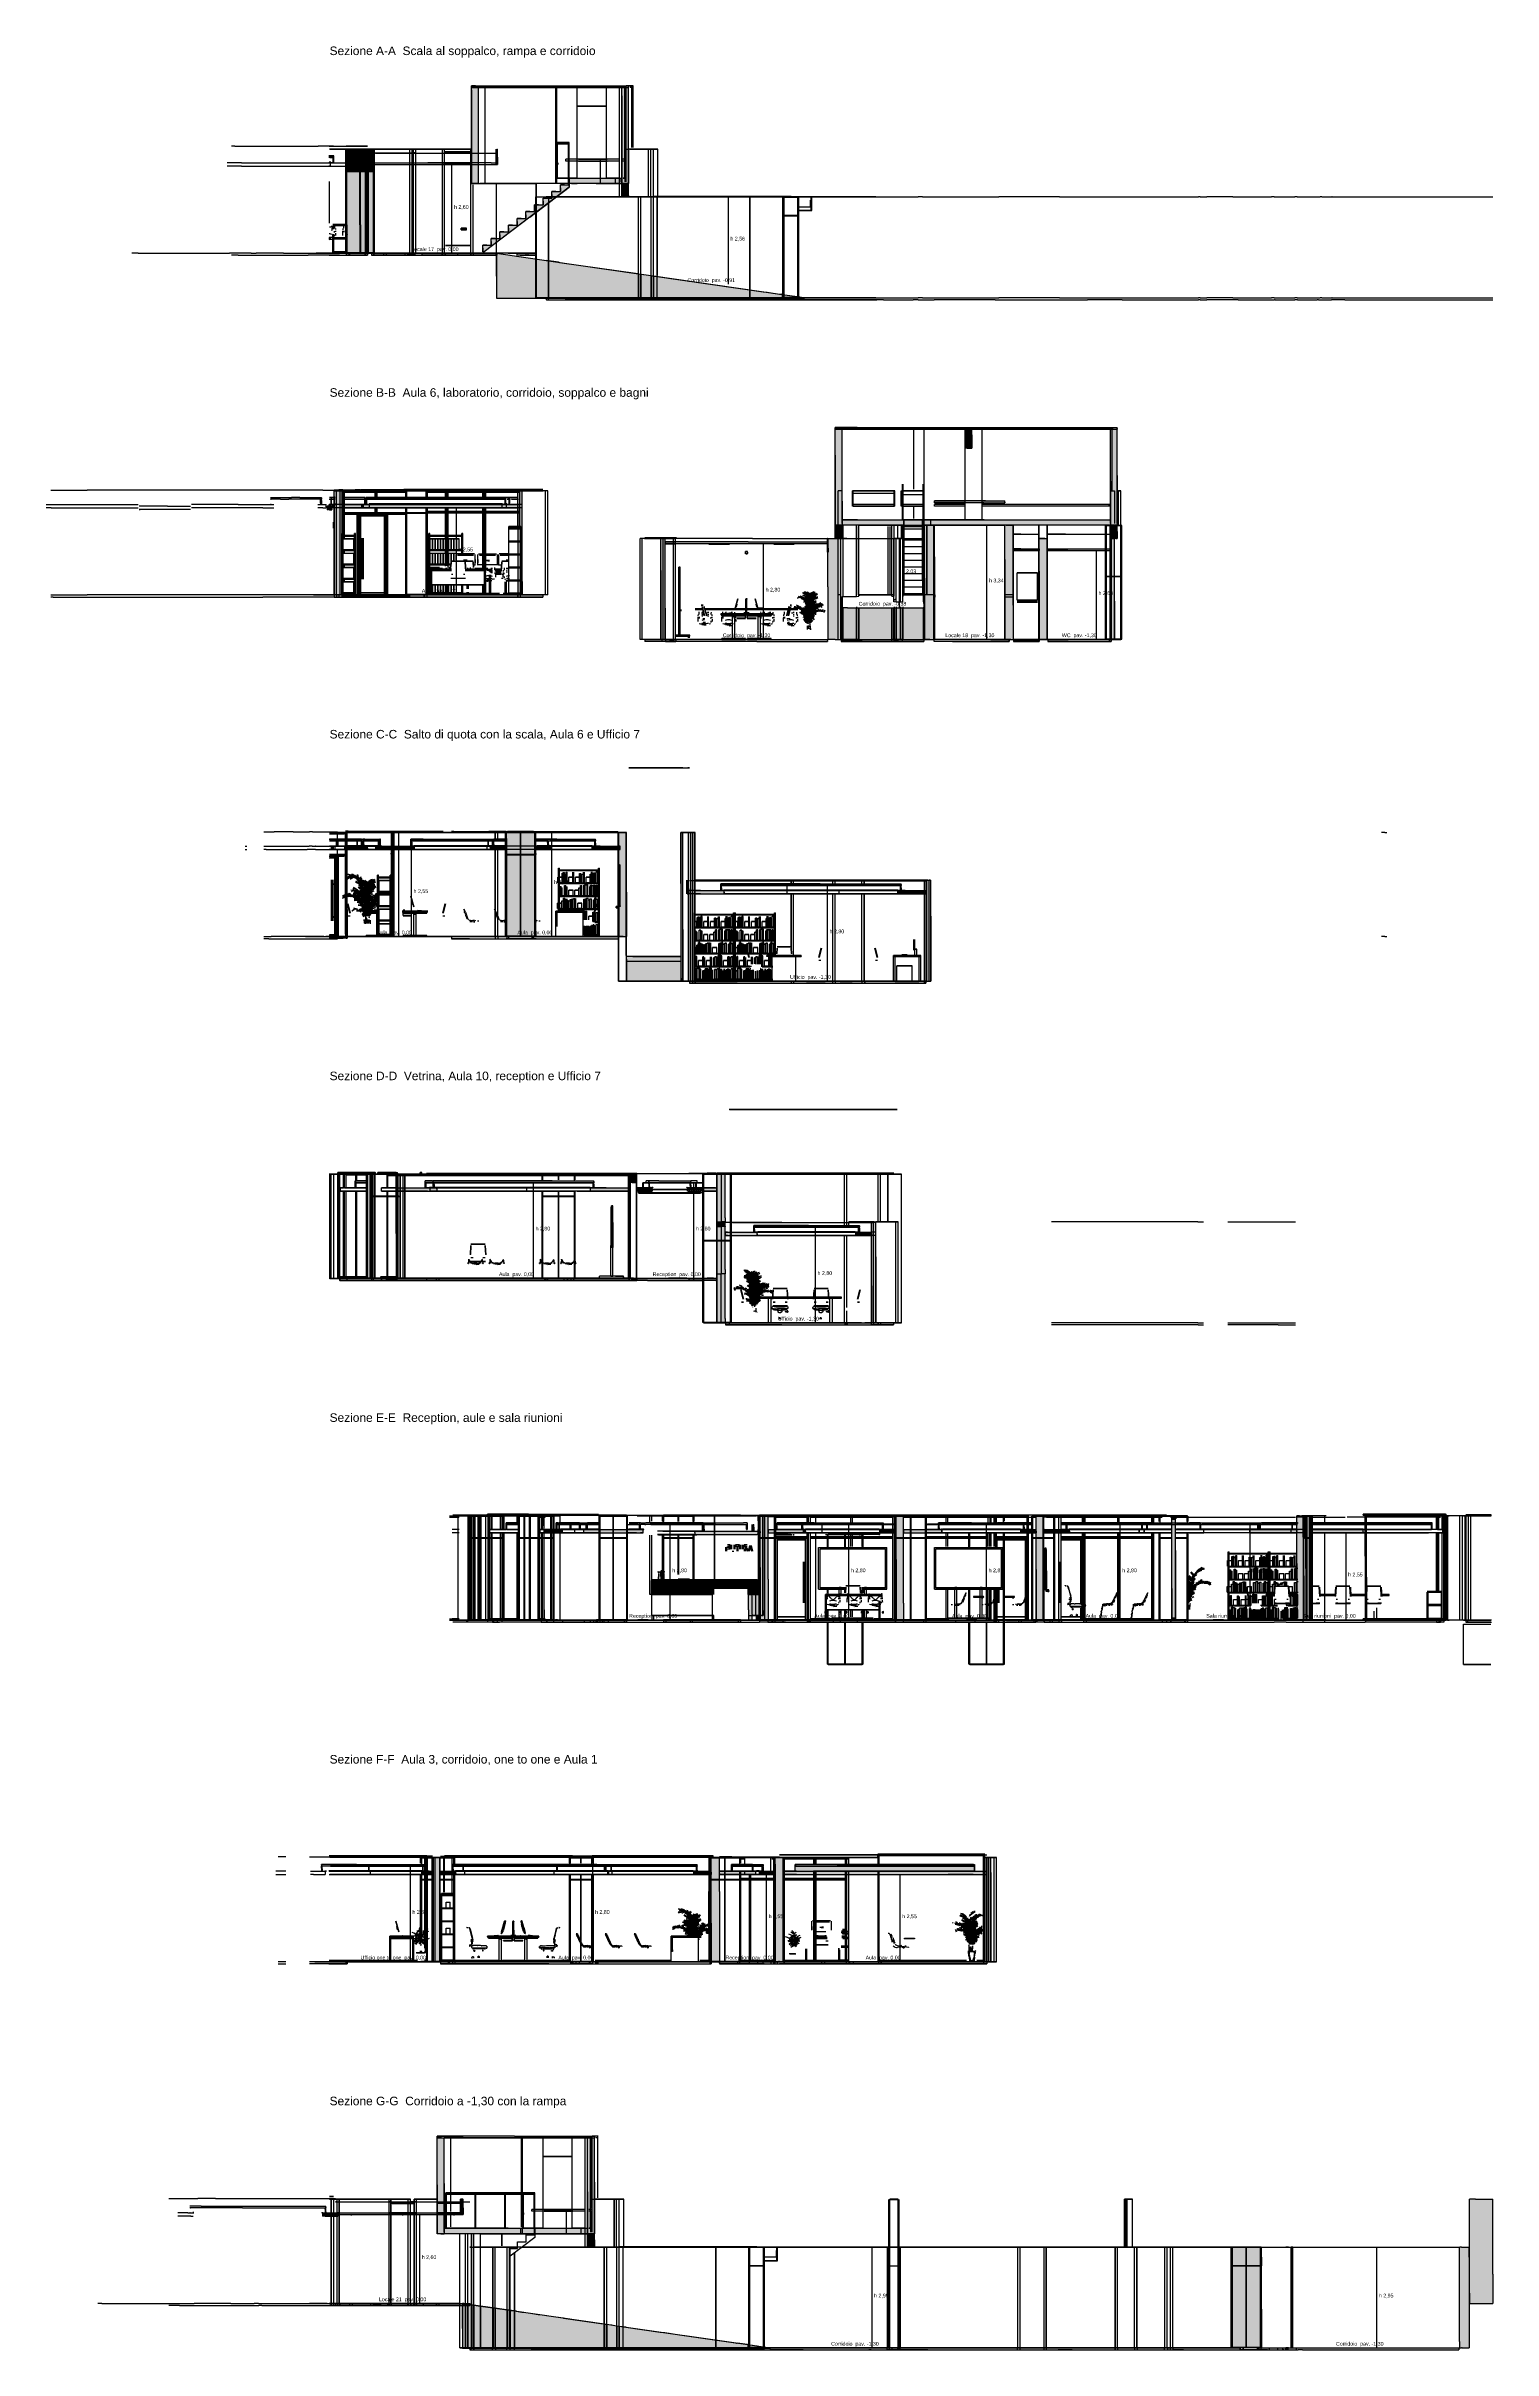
# Model space of a CAD drawing. Header units: millimetres. Extents: x -8297 to 34045, y -61360 to 6063.
import ezdxf
from ezdxf.enums import TextEntityAlignment as Align

# ---------------------------------------------------------------- set-up
doc = ezdxf.new("R2010")
doc.units = ezdxf.units.MM
for name, color, linetype in [('S-QUOTE', 40, 'Continuous'), ('S-TAGLIO-ALTRO', 8, 'Continuous'), ('S-TAGLIO-ARR', 9, 'Continuous'), ('S-TAGLIO-CS', 9, 'Continuous'), ('S-TAGLIO-MURO', 7, 'Continuous'), ('S-TAGLIO-NUOVO', 40, 'Continuous'), ('S-TAGLIO-PAV', 33, 'Continuous'), ('S-TAGLIO-PIL', 8, 'Continuous'), ('S-TAGLIO-SCALA', 8, 'Continuous'), ('S-TAGLIO-SOFF', 8, 'Continuous'), ('S-TAGLIO-VETRO', 5, 'Continuous'), ('S-TESTI', 7, 'Continuous'), ('S-VISTA', 8, 'Continuous'), ('S-VISTA-ARREDI', 9, 'Continuous')]:
    doc.layers.add(name, color=color, linetype=linetype)
doc.styles.add('VISIO', font='arial.ttf')

msp = doc.modelspace()

# ---------------------------------------------------------------- hatches: boundary and pattern name
at = {"layer": 'S-TAGLIO-ALTRO'}
for points in [[(12686, -39724), (12686, -39870), (12640, -39870), (12590, -39870), (12550, -39870), (12480, -39870), (12476, -39870), (12474, -39870), (12468, -39870), (12366, -39870), (12366, -39838), (12366, -39250), (12368, -39250), (12468, -39250), (12474, -39250), (12524, -39250), (12538, -39250), (12538, -38872), (12538, -38846), (12540, -38846), (12544, -38846), (12548, -38846), (12560, -38846), (12562, -38846), (12562, -38828), (12558, -38828), (12548, -38828), (12548, -37100), (12548, -36950), (12688, -36950), (12688, -38498), (12688, -39380), (12688, -39390), (12688, -39578), (12686, -39724)], [(24682, -37040), (24644, -37040), (24644, -37010), (24644, -36950), (24724, -36950), (24764, -36950), (24764, -36980), (24764, -37040), (24682, -37040)], [(24652, -37050), (24722, -37050), (24752, -37050), (24752, -37966), (24752, -39940), (24722, -39940), (24652, -39940), (24652, -39072), (24652, -37050)], [(12288, -40000), (12264, -40000), (12264, -39700), (12264, -39070), (12288, -39070), (12352, -39070), (12354, -39070), (12364, -39070), (12366, -39070), (12366, -39080), (12366, -39250), (12366, -39838), (12366, -39870), (12366, -39994), (12366, -40000), (12364, -40000), (12352, -40000), (12288, -40000)], [(12346, -38846), (12344, -38846), (12344, -38828), (12346, -38828), (12348, -38828), (12420, -38828), (12470, -38828), (12530, -38828), (12538, -38828), (12538, -38844), (12538, -38846), (12524, -38846), (12514, -38846), (12468, -38846), (12424, -38846), (12366, -38846), (12352, -38846), (12346, -38846)], [(12364, -39070), (12354, -39070), (12354, -38848), (12356, -38848), (12366, -38848), (12366, -38858), (12366, -39070), (12364, -39070)], [(12368, -38848), (12366, -38848), (12366, -38846), (12424, -38846), (12468, -38846), (12514, -38846), (12524, -38846), (12538, -38846), (12538, -38872), (12538, -39250), (12524, -39250), (12474, -39250), (12468, -39250), (12368, -39250), (12368, -38854), (12368, -38848)], [(12366, -38848), (12368, -38848), (12368, -38854), (12368, -39250), (12366, -39250), (12366, -39080), (12366, -39070), (12366, -38858), (12366, -38848)], [(12480, -39890), (12480, -39870), (12550, -39870), (12590, -39870), (12590, -39944), (12590, -40000), (12546, -40000), (12480, -40000), (12480, -39890)], [(24684, -39988), (24652, -39988), (24652, -39974), (24652, -39940), (24722, -39940), (24752, -39940), (24752, -39988), (24684, -39988)], [(11164, -50000), (11164, -48874), (11164, -46950), (11320, -46950), (11410, -46950), (11410, -47946), (11410, -50000), (11246, -50000), (11164, -50000)]]:
    msp.add_hatch(color=8, dxfattribs=at).paths.add_polyline_path(points)
at = {"layer": 'S-TAGLIO-CS'}
for points in [[(4894, 2650), (4890, 2650), (4890, 2840), (4890, 3050), (4898, 3050), (4904, 3050), (4910, 3050), (4910, 2810), (4910, 2600), (4904, 2600), (4900, 2600), (4900, 2624), (4900, 2650), (4894, 2650)], [(-246, -7200), (-240, -7200), (-240, -7232), (-240, -7350), (-246, -7350), (-260, -7350), (-260, -7314), (-260, -7200), (-246, -7200)], [(76, -7500), (44, -7500), (42, -7500), (40, -7500), (38, -7500), (36, -7500), (34, -7500), (32, -7500), (28, -7500), (22, -7500), (16, -7500), (6, -7500), (-8, -7500), (-34, -7500), (-38, -7500), (-42, -7500), (-68, -7500), (-68, -7424), (-68, -7400), (-34, -7400), (-8, -7400), (6, -7400), (16, -7400), (22, -7400), (28, -7400), (32, -7400), (34, -7400), (36, -7400), (38, -7400), (40, -7400), (42, -7400), (44, -7400), (76, -7400), (76, -7498), (76, -7500)], [(136, -7450), (134, -7450), (104, -7450), (104, -7352), (104, -7350), (134, -7350), (136, -7350), (136, -7448), (136, -7450)], [(5504, -7450), (5238, -7450), (2942, -7450), (854, -7450), (606, -7450), (396, -7450), (376, -7450), (376, -7352), (376, -7350), (396, -7350), (606, -7350), (1734, -7350), (2006, -7350), (5238, -7350), (5504, -7350), (5504, -7438), (5504, -7450)], [(19764, -7300), (19148, -7300), (17698, -7300), (17698, -7286), (17698, -7250), (19192, -7250), (19764, -7250), (19764, -7286), (19764, -7300)], [(14570, -8500), (13600, -8500), (13400, -8500), (13000, -8500), (12246, -8500), (12126, -8500), (12078, -8500), (12008, -8500), (11700, -8500), (11592, -8500), (11500, -8500), (11286, -8500), (11214, -8500), (11100, -8500), (11036, -8500), (10028, -8500), (9986, -8500), (9824, -8500), (9824, -8466), (9824, -8450), (9986, -8450), (10028, -8450), (11036, -8450), (11214, -8450), (11286, -8450), (11592, -8450), (12008, -8450), (12078, -8450), (12126, -8450), (12246, -8450), (14570, -8450), (14570, -8466), (14570, -8500)], [(11592, -8500), (11700, -8500), (11700, -8504), (11700, -8510), (11300, -8510), (11100, -8510), (11100, -8506), (11100, -8500), (11214, -8500), (11286, -8500), (11500, -8500), (11592, -8500)], [(13400, -8500), (13600, -8500), (13600, -8504), (13600, -8510), (13200, -8510), (13000, -8510), (13000, -8506), (13000, -8500), (13400, -8500)], [(14570, -8500), (14580, -8500), (14580, -8476), (14580, -8450), (14570, -8450), (14570, -8350), (14576, -8350), (14590, -8350), (14590, -8634), (14590, -8750), (14586, -8750), (14570, -8750), (14570, -8500)], [(20254, -8700), (20006, -8700), (20006, -8664), (20006, -8650), (20230, -8650), (20254, -8650), (20766, -8650), (20766, -8684), (20766, -8700), (20254, -8700)], [(21602, -8700), (21004, -8700), (21004, -8666), (21004, -8650), (21596, -8650), (21602, -8650), (21624, -8650), (22864, -8650), (22864, -8682), (22864, -8700), (21624, -8700), (21602, -8700)], [(516, -17450), (512, -17450), (512, -17444), (512, -17350), (516, -17350), (526, -17350), (528, -17350), (552, -17350), (622, -17350), (894, -17350), (976, -17350), (994, -17350), (1002, -17350), (1032, -17350), (1096, -17350), (1108, -17350), (1108, -17412), (1108, -17450), (1032, -17450), (894, -17450), (770, -17450), (622, -17450), (552, -17450), (528, -17450), (526, -17450), (516, -17450)], [(1092, -17200), (1002, -17200), (994, -17200), (976, -17200), (976, -17166), (976, -17150), (1032, -17150), (1092, -17150), (1452, -17150), (1452, -17160), (1452, -17200), (1448, -17200), (1434, -17200), (1092, -17200)], [(994, -17200), (1002, -17200), (1002, -17300), (1002, -17350), (994, -17350), (976, -17350), (976, -17246), (976, -17200), (994, -17200)], [(1534, -17450), (1354, -17450), (1354, -17426), (1354, -17350), (1356, -17350), (1362, -17350), (1434, -17350), (1448, -17350), (1452, -17350), (1534, -17350), (1632, -17350), (1802, -17350), (1804, -17350), (1804, -17364), (1804, -17450), (1802, -17450), (1632, -17450), (1534, -17450)], [(1434, -17200), (1448, -17200), (1452, -17200), (1452, -17232), (1452, -17350), (1448, -17350), (1434, -17350), (1434, -17318), (1434, -17200)], [(1862, -17450), (1854, -17450), (1854, -17436), (1854, -17350), (1862, -17350), (2380, -17350), (2384, -17350), (2396, -17350), (2400, -17350), (2416, -17350), (2426, -17350), (2470, -17350), (2476, -17350), (2480, -17350), (2480, -17366), (2480, -17450), (2416, -17450), (2396, -17450), (1862, -17450)], [(4802, -17200), (4790, -17200), (4788, -17200), (4782, -17200), (4758, -17200), (3818, -17200), (3626, -17200), (3512, -17200), (2768, -17200), (2400, -17200), (2396, -17200), (2380, -17200), (2380, -17192), (2380, -17150), (2738, -17150), (3512, -17150), (3626, -17150), (3818, -17150), (4758, -17150), (4790, -17150), (4802, -17150), (4802, -17184), (4802, -17200)], [(2396, -17200), (2400, -17200), (2400, -17226), (2400, -17350), (2396, -17350), (2384, -17350), (2380, -17350), (2380, -17324), (2380, -17200), (2396, -17200)], [(5152, -17450), (4916, -17450), (4702, -17450), (4702, -17384), (4702, -17350), (4712, -17350), (4782, -17350), (4788, -17350), (4802, -17350), (4916, -17350), (5152, -17350), (5152, -17440), (5152, -17450)], [(4790, -17200), (4802, -17200), (4802, -17304), (4802, -17350), (4788, -17350), (4782, -17350), (4782, -17248), (4782, -17200), (4788, -17200), (4790, -17200)], [(6480, -17450), (6054, -17450), (6030, -17450), (6030, -17360), (6030, -17350), (6054, -17350), (6380, -17350), (6386, -17350), (6400, -17350), (6470, -17350), (6480, -17350), (6480, -17416), (6480, -17450)], [(6386, -17200), (6380, -17200), (6380, -17166), (6380, -17150), (6650, -17150), (7786, -17150), (7786, -17172), (7786, -17200), (7778, -17200), (7766, -17200), (6650, -17200), (6400, -17200), (6386, -17200)], [(6380, -17200), (6386, -17200), (6400, -17200), (6400, -17304), (6400, -17350), (6386, -17350), (6380, -17350), (6380, -17246), (6380, -17200)], [(7976, -17450), (7686, -17450), (7686, -17408), (7686, -17350), (7696, -17350), (7766, -17350), (7774, -17350), (7786, -17350), (7900, -17350), (7918, -17350), (8272, -17350), (8462, -17350), (8464, -17350), (8464, -17408), (8464, -17450), (8462, -17450), (8272, -17450), (7976, -17450)], [(7766, -17200), (7778, -17200), (7786, -17200), (7786, -17264), (7786, -17350), (7774, -17350), (7766, -17350), (7766, -17286), (7766, -17200)], [(10854, -18750), (10694, -18750), (10694, -18688), (10694, -18650), (10854, -18650), (10914, -18650), (10932, -18650), (11354, -18650), (11366, -18650), (11448, -18650), (11458, -18650), (11468, -18650), (11540, -18650), (11548, -18650), (11548, -18694), (11548, -18750), (11366, -18750), (11354, -18750), (10932, -18750), (10854, -18750)], [(12322, -18500), (11468, -18500), (11460, -18500), (11448, -18500), (11448, -18478), (11448, -18450), (14360, -18450), (15234, -18450), (16728, -18450), (16728, -18472), (16728, -18500), (16720, -18500), (16708, -18500), (15234, -18500), (12322, -18500)], [(11460, -18500), (11468, -18500), (11468, -18568), (11468, -18650), (11458, -18650), (11448, -18650), (11448, -18582), (11448, -18500), (11460, -18500)], [(17434, -18750), (17416, -18750), (17414, -18750), (17206, -18750), (16876, -18750), (16628, -18750), (16628, -18706), (16628, -18650), (16640, -18650), (16708, -18650), (16718, -18650), (16728, -18650), (16818, -18650), (16846, -18650), (17206, -18650), (17414, -18650), (17416, -18650), (17448, -18650), (17464, -18650), (17464, -18686), (17464, -18750), (17434, -18750)], [(16708, -18500), (16720, -18500), (16728, -18500), (16728, -18568), (16728, -18650), (16718, -18650), (16708, -18650), (16708, -18644), (16708, -18586), (16708, -18582), (16708, -18516), (16708, -18500)], [(2866, -27450), (1984, -27450), (1984, -27408), (1984, -27350), (2866, -27350), (2978, -27350), (3004, -27350), (3034, -27350), (3048, -27350), (3054, -27350), (3128, -27350), (3140, -27350), (3140, -27376), (3140, -27450), (3004, -27450), (2978, -27450), (2866, -27450)], [(7716, -27200), (4136, -27200), (3054, -27200), (3048, -27200), (3034, -27200), (3034, -27186), (3034, -27150), (6512, -27150), (7736, -27150), (7736, -27164), (7736, -27200), (7722, -27200), (7716, -27200)], [(3048, -27200), (3054, -27200), (3054, -27244), (3054, -27350), (3048, -27350), (3034, -27350), (3034, -27306), (3034, -27200), (3048, -27200)], [(8750, -27450), (8096, -27450), (7636, -27450), (7636, -27424), (7636, -27350), (7646, -27350), (7716, -27350), (7722, -27350), (7736, -27350), (8096, -27350), (8750, -27350), (8750, -27418), (8750, -27450)], [(7716, -27200), (7722, -27200), (7736, -27200), (7736, -27240), (7736, -27350), (7722, -27350), (7716, -27350), (7716, -27310), (7716, -27200)], [(9440, -27450), (9422, -27450), (9398, -27450), (9374, -27450), (9352, -27450), (9328, -27450), (9304, -27450), (9280, -27450), (9278, -27450), (9002, -27450), (9000, -27450), (8998, -27450), (8996, -27450), (8994, -27450), (8992, -27450), (8984, -27450), (8984, -27368), (8984, -27350), (8992, -27350), (8994, -27350), (8996, -27350), (8998, -27350), (9000, -27350), (9002, -27350), (9004, -27350), (9280, -27350), (9304, -27350), (9328, -27350), (9340, -27350), (9352, -27350), (9356, -27350), (9360, -27350), (9374, -27350), (9398, -27350), (9422, -27350), (9430, -27350), (9440, -27350), (9440, -27410), (9440, -27450)], [(10556, -27200), (9946, -27200), (9670, -27200), (9360, -27200), (9356, -27200), (9340, -27200), (9340, -27162), (9340, -27150), (9636, -27150), (9966, -27150), (10576, -27150), (10576, -27174), (10576, -27200), (10566, -27200), (10556, -27200)], [(9340, -27200), (9356, -27200), (9360, -27200), (9360, -27314), (9360, -27350), (9356, -27350), (9352, -27350), (9340, -27350), (9340, -27236), (9340, -27200)], [(11336, -27450), (11296, -27450), (11292, -27450), (11288, -27450), (11284, -27450), (11280, -27450), (11276, -27450), (11274, -27450), (10886, -27450), (10476, -27450), (10476, -27418), (10476, -27350), (10484, -27350), (10556, -27350), (10566, -27350), (10576, -27350), (10886, -27350), (11274, -27350), (11276, -27350), (11280, -27350), (11284, -27350), (11288, -27350), (11292, -27350), (11296, -27350), (11336, -27350), (11336, -27444), (11336, -27450)], [(10556, -27200), (10566, -27200), (10576, -27200), (10576, -27274), (10576, -27350), (10566, -27350), (10556, -27350), (10556, -27276), (10556, -27200)], [(11648, -28750), (11576, -28750), (11576, -28656), (11576, -28650), (11648, -28650), (11996, -28650), (12414, -28650), (12424, -28650), (12434, -28650), (12504, -28650), (12514, -28650), (12514, -28698), (12514, -28750), (11996, -28750), (11648, -28750)], [(14942, -28500), (12434, -28500), (12424, -28500), (12414, -28500), (12414, -28476), (12414, -28450), (14012, -28450), (14942, -28450), (15504, -28450), (15504, -28460), (15504, -28500), (15502, -28500), (15484, -28500), (14942, -28500)], [(12424, -28500), (12434, -28500), (12434, -28572), (12434, -28650), (12424, -28650), (12414, -28650), (12414, -28578), (12414, -28500), (12424, -28500)], [(15714, -28750), (15404, -28750), (15404, -28710), (15404, -28650), (15416, -28650), (15484, -28650), (15488, -28650), (15504, -28650), (15714, -28650), (15856, -28650), (15856, -28686), (15856, -28750), (15714, -28750)], [(15484, -28500), (15502, -28500), (15504, -28500), (15504, -28528), (15504, -28650), (15488, -28650), (15484, -28650), (15484, -28644), (15484, -28622), (15484, -28516), (15484, -28500)], [(6768, -37450), (6308, -37450), (6308, -37358), (6308, -37350), (6706, -37350), (6728, -37350), (6768, -37350), (6804, -37350), (6808, -37350), (6820, -37350), (6820, -37446), (6820, -37450), (6804, -37450), (6768, -37450)], [(7166, -37200), (6728, -37200), (6706, -37200), (6706, -37152), (6706, -37150), (7166, -37150), (7460, -37150), (7524, -37150), (7536, -37150), (7538, -37150), (7538, -37152), (7538, -37200), (7536, -37200), (7524, -37200), (7518, -37200), (7460, -37200), (7166, -37200)], [(6706, -37200), (6728, -37200), (6728, -37342), (6728, -37350), (6706, -37350), (6706, -37208), (6706, -37200)], [(9166, -37450), (9096, -37450), (8992, -37450), (8680, -37450), (7604, -37450), (7436, -37450), (7436, -37436), (7436, -37350), (7442, -37350), (7448, -37350), (7518, -37350), (7536, -37350), (7538, -37350), (7604, -37350), (8680, -37350), (8992, -37350), (9066, -37350), (9084, -37350), (9086, -37350), (9096, -37350), (9156, -37350), (9166, -37350), (9166, -37360), (9166, -37450)], [(7518, -37200), (7524, -37200), (7536, -37200), (7538, -37200), (7538, -37208), (7538, -37350), (7536, -37350), (7518, -37350), (7518, -37340), (7518, -37200)], [(10930, -37200), (10918, -37200), (9254, -37200), (9224, -37200), (9100, -37200), (9096, -37200), (9086, -37200), (9084, -37200), (9066, -37200), (9066, -37198), (9066, -37150), (9096, -37150), (9100, -37150), (9224, -37150), (9254, -37150), (10930, -37150), (11634, -37150), (11716, -37150), (12114, -37150), (12216, -37150), (12220, -37150), (12220, -37152), (12220, -37200), (12218, -37200), (12216, -37200), (12200, -37200), (12114, -37200), (11716, -37200), (11634, -37200), (10958, -37200), (10942, -37200), (10930, -37200)], [(9066, -37200), (9084, -37200), (9086, -37200), (9086, -37210), (9086, -37350), (9084, -37350), (9066, -37350), (9066, -37342), (9066, -37200)], [(12538, -37500), (12516, -37500), (12504, -37500), (12498, -37500), (12484, -37500), (12472, -37500), (12438, -37500), (12424, -37500), (12390, -37500), (12376, -37500), (12366, -37500), (12330, -37500), (12318, -37500), (12306, -37500), (12270, -37500), (12258, -37500), (12246, -37500), (12210, -37500), (12198, -37500), (12186, -37500), (12150, -37500), (12138, -37500), (12102, -37500), (12090, -37500), (12080, -37500), (12042, -37500), (12032, -37500), (12020, -37500), (11984, -37500), (11974, -37500), (11964, -37500), (11926, -37500), (11916, -37500), (11906, -37500), (11868, -37500), (11858, -37500), (11820, -37500), (11810, -37500), (11802, -37500), (11762, -37500), (11754, -37500), (11744, -37500), (11704, -37500), (11696, -37500), (11688, -37500), (11648, -37500), (11642, -37500), (11634, -37500), (11592, -37500), (11586, -37500), (11578, -37500), (11538, -37500), (11530, -37500), (11524, -37500), (11484, -37500), (11476, -37500), (11470, -37500), (11428, -37500), (11424, -37500), (11418, -37500), (11376, -37500), (11370, -37500), (11364, -37500), (11322, -37500), (11318, -37500), (11312, -37500), (11268, -37500), (11264, -37500), (11260, -37500), (11216, -37500), (11212, -37500), (11210, -37500), (11206, -37500), (11162, -37500), (11158, -37500), (11154, -37500), (11110, -37500), (11106, -37500), (11104, -37500), (11102, -37500), (11058, -37500), (11054, -37500), (11052, -37500), (11006, -37500), (11004, -37500), (11002, -37500), (11000, -37500), (10956, -37500), (10954, -37500), (10952, -37500), (10904, -37500), (10902, -37500), (10900, -37500), (10854, -37500), (10852, -37500), (10806, -37500), (10804, -37500), (10756, -37500), (10744, -37500), (10732, -37500), (10716, -37500), (10708, -37500), (10702, -37500), (10688, -37500), (10688, -37440), (10688, -37400), (10708, -37400), (10756, -37400), (10804, -37400), (10806, -37400), (10852, -37400), (10854, -37400), (10900, -37400), (10902, -37400), (10904, -37400), (10918, -37400), (10942, -37400), (10952, -37400), (10954, -37400), (10956, -37400), (10958, -37400), (11000, -37400), (11002, -37400), (11004, -37400), (11006, -37400), (11052, -37400), (11054, -37400), (11058, -37400), (11102, -37400), (11104, -37400), (11106, -37400), (11110, -37400), (11154, -37400), (11158, -37400), (11162, -37400), (11206, -37400), (11210, -37400), (11212, -37400), (11256, -37400), (11260, -37400), (11264, -37400), (11268, -37400), (11312, -37400), (11318, -37400), (11322, -37400), (11364, -37400), (11370, -37400), (11376, -37400), (11418, -37400), (11424, -37400), (11428, -37400), (11470, -37400), (11476, -37400), (11484, -37400), (11524, -37400), (11530, -37400), (11538, -37400), (11578, -37400), (11586, -37400), (11592, -37400), (11634, -37400), (11642, -37400), (11648, -37400), (11688, -37400), (11696, -37400), (11704, -37400), (11744, -37400), (11754, -37400), (11762, -37400), (11802, -37400), (11810, -37400), (11820, -37400), (11858, -37400), (11868, -37400), (11906, -37400), (11916, -37400), (11926, -37400), (11964, -37400), (11974, -37400), (11984, -37400), (12020, -37400), (12032, -37400), (12042, -37400), (12080, -37400), (12090, -37400), (12102, -37400), (12138, -37400), (12150, -37400), (12186, -37400), (12198, -37400), (12210, -37400), (12246, -37400), (12258, -37400), (12270, -37400), (12306, -37400), (12318, -37400), (12330, -37400), (12366, -37400), (12376, -37400), (12398, -37400), (12400, -37400), (12412, -37400), (12418, -37400), (12424, -37400), (12438, -37400), (12472, -37400), (12484, -37400), (12498, -37400), (12504, -37400), (12516, -37400), (12538, -37400), (12538, -37472), (12538, -37500)], [(10918, -37200), (10930, -37200), (10942, -37200), (10958, -37200), (10958, -37340), (10958, -37400), (10956, -37400), (10954, -37400), (10952, -37400), (10942, -37400), (10918, -37400), (10918, -37388), (10918, -37200)], [(12200, -37200), (12216, -37200), (12218, -37200), (12220, -37200), (12220, -37208), (12220, -37350), (12200, -37350), (12200, -37340), (12200, -37200)], [(12400, -37400), (12398, -37400), (12398, -37218), (12398, -37200), (12400, -37200), (12418, -37200), (12418, -37376), (12418, -37400), (12412, -37400), (12400, -37400)], [(12598, -37450), (12578, -37450), (12568, -37450), (12568, -37380), (12568, -37350), (12578, -37350), (12598, -37350), (12598, -37412), (12598, -37450)], [(12836, -37450), (12834, -37450), (12834, -37384), (12834, -37350), (12836, -37350), (13036, -37350), (13056, -37350), (13066, -37350), (13080, -37350), (13500, -37350), (13536, -37350), (13684, -37350), (13712, -37350), (13762, -37350), (13772, -37350), (13824, -37350), (13838, -37350), (13844, -37350), (13890, -37350), (13908, -37350), (13916, -37350), (13924, -37350), (13924, -37412), (13924, -37450), (13908, -37450), (13890, -37450), (13772, -37450), (13762, -37450), (13736, -37450), (13712, -37450), (13684, -37450), (13588, -37450), (13536, -37450), (13500, -37450), (13056, -37450), (13036, -37450), (13034, -37450), (12836, -37450)], [(14232, -37200), (13844, -37200), (13832, -37200), (13824, -37200), (13824, -37166), (13824, -37150), (14178, -37150), (14576, -37150), (15778, -37150), (16048, -37150), (16160, -37150), (16200, -37150), (16200, -37154), (16200, -37200), (16186, -37200), (16184, -37200), (16180, -37200), (16160, -37200), (16048, -37200), (15778, -37200), (14576, -37200), (14232, -37200)], [(13832, -37200), (13844, -37200), (13844, -37304), (13844, -37350), (13838, -37350), (13824, -37350), (13824, -37246), (13824, -37200), (13832, -37200)], [(16124, -37450), (16100, -37450), (16100, -37440), (16100, -37350), (16108, -37350), (16126, -37350), (16132, -37350), (16180, -37350), (16192, -37350), (16200, -37350), (16400, -37350), (16434, -37350), (16536, -37350), (16550, -37350), (16580, -37350), (16580, -37444), (16580, -37450), (16550, -37450), (16536, -37450), (16434, -37450), (16400, -37450), (16350, -37450), (16124, -37450)], [(16180, -37200), (16184, -37200), (16186, -37200), (16200, -37200), (16200, -37214), (16200, -37350), (16192, -37350), (16180, -37350), (16180, -37336), (16180, -37200)], [(16796, -37450), (16794, -37450), (16794, -37356), (16794, -37350), (16796, -37350), (17434, -37350), (17440, -37350), (17446, -37350), (17456, -37350), (17502, -37350), (17596, -37350), (17820, -37350), (17834, -37350), (17840, -37350), (17912, -37350), (17920, -37350), (17920, -37362), (17920, -37450), (17502, -37450), (17456, -37450), (17446, -37450), (17440, -37450), (17434, -37450), (16796, -37450)], [(19448, -37200), (17840, -37200), (17828, -37200), (17820, -37200), (17820, -37168), (17820, -37150), (18784, -37150), (20242, -37150), (20330, -37150), (20330, -37178), (20330, -37200), (20318, -37200), (20310, -37200), (20242, -37200), (19448, -37200)], [(17828, -37200), (17840, -37200), (17840, -37298), (17840, -37350), (17834, -37350), (17820, -37350), (17820, -37252), (17820, -37200), (17828, -37200)], [(20322, -37450), (20230, -37450), (20230, -37392), (20230, -37350), (20240, -37350), (20310, -37350), (20322, -37350), (20330, -37350), (20400, -37350), (20556, -37350), (20610, -37350), (20612, -37350), (20674, -37350), (20680, -37350), (20680, -37398), (20680, -37450), (20674, -37450), (20612, -37450), (20610, -37450), (20556, -37450), (20322, -37450)], [(20310, -37200), (20318, -37200), (20330, -37200), (20330, -37286), (20330, -37350), (20322, -37350), (20310, -37350), (20310, -37264), (20310, -37200)], [(21054, -37450), (20904, -37450), (20904, -37402), (20904, -37350), (20918, -37350), (21074, -37350), (21144, -37350), (21476, -37350), (21482, -37350), (21530, -37350), (21554, -37350), (21556, -37350), (21558, -37350), (21568, -37350), (21574, -37350), (21644, -37350), (21646, -37350), (21654, -37350), (21654, -37394), (21654, -37450), (21556, -37450), (21530, -37450), (21482, -37450), (21476, -37450), (21144, -37450), (21074, -37450), (21058, -37450), (21054, -37450)], [(21558, -37200), (21554, -37200), (21554, -37178), (21554, -37150), (27236, -37150), (27236, -37158), (27236, -37200), (27228, -37200), (27174, -37200), (21574, -37200), (21568, -37200), (21564, -37200), (21558, -37200)], [(21554, -37200), (21558, -37200), (21564, -37200), (21568, -37200), (21574, -37200), (21574, -37268), (21574, -37350), (21568, -37350), (21558, -37350), (21556, -37350), (21554, -37350), (21554, -37282), (21554, -37200)], [(26960, -37350), (26942, -37350), (26928, -37350), (26868, -37350), (26868, -37348), (26868, -37338), (26942, -37338), (26960, -37338), (26960, -37340), (26960, -37350)], [(27258, -37450), (26928, -37450), (26928, -37432), (26928, -37350), (26942, -37350), (26960, -37350), (27174, -37350), (27228, -37350), (27236, -37350), (27258, -37350), (27302, -37350), (27544, -37350), (28016, -37350), (28052, -37350), (28310, -37350), (28310, -37404), (28310, -37450), (28052, -37450), (28016, -37450), (27544, -37450), (27302, -37450), (27258, -37450)], [(27174, -37200), (27228, -37200), (27236, -37200), (27236, -37222), (27236, -37350), (27228, -37350), (27174, -37350), (27174, -37328), (27174, -37200)], [(29560, -37450), (28772, -37450), (28726, -37450), (28726, -37354), (28726, -37350), (28772, -37350), (29560, -37350), (30054, -37350), (30248, -37350), (30248, -37414), (30248, -37450), (30054, -37450), (29560, -37450)], [(2806, -47200), (2796, -47200), (2786, -47200), (792, -47200), (-90, -47200), (-132, -47200), (-218, -47200), (-232, -47200), (-242, -47200), (-242, -47170), (-242, -47150), (-132, -47150), (-90, -47150), (792, -47150), (2806, -47150), (2806, -47176), (2806, -47200)], [(10760, -47200), (10744, -47200), (10740, -47200), (7818, -47200), (3610, -47200), (3598, -47200), (3590, -47200), (3590, -47170), (3590, -47150), (7818, -47150), (10760, -47150), (10760, -47190), (10760, -47200)], [(12664, -47200), (12424, -47200), (12378, -47200), (11780, -47200), (11770, -47200), (11760, -47200), (11760, -47198), (11760, -47150), (12354, -47150), (12378, -47150), (12684, -47150), (12684, -47158), (12684, -47200), (12668, -47200), (12664, -47200)], [(14856, -47200), (13656, -47200), (13640, -47200), (13624, -47200), (13624, -47150), (18844, -47150), (18876, -47150), (18876, -47200), (18860, -47200), (14856, -47200)], [(-232, -47200), (-218, -47200), (-218, -47276), (-218, -47350), (-232, -47350), (-242, -47350), (-242, -47258), (-242, -47200), (-232, -47200)], [(3008, -47450), (2920, -47450), (2848, -47450), (2706, -47450), (2706, -47392), (2706, -47350), (2716, -47350), (2786, -47350), (2796, -47350), (2806, -47350), (2848, -47350), (2920, -47350), (3008, -47350), (3008, -47422), (3008, -47450)], [(2796, -47200), (2806, -47200), (2806, -47280), (2806, -47350), (2796, -47350), (2786, -47350), (2786, -47268), (2786, -47200), (2796, -47200)], [(3384, -47450), (3240, -47450), (3240, -47380), (3240, -47350), (3384, -47350), (3488, -47350), (3590, -47350), (3602, -47350), (3610, -47350), (3680, -47350), (3690, -47350), (3690, -47414), (3690, -47450), (3488, -47450), (3384, -47450)], [(3598, -47200), (3610, -47200), (3610, -47290), (3610, -47350), (3602, -47350), (3590, -47350), (3590, -47262), (3590, -47200), (3598, -47200)], [(10668, -47450), (10660, -47450), (10660, -47352), (10660, -47350), (10664, -47350), (10668, -47350), (10686, -47350), (10690, -47350), (10740, -47350), (10754, -47350), (10760, -47350), (11164, -47350), (11164, -47382), (11164, -47450), (10690, -47450), (10686, -47450), (10668, -47450)], [(10744, -47200), (10760, -47200), (10760, -47318), (10760, -47350), (10754, -47350), (10740, -47350), (10740, -47232), (10740, -47200), (10744, -47200)], [(12474, -47450), (12414, -47450), (12330, -47450), (11800, -47450), (11410, -47450), (11410, -47422), (11410, -47350), (11760, -47350), (11780, -47350), (11854, -47350), (11882, -47350), (12414, -47350), (12464, -47350), (12468, -47350), (12474, -47350), (12474, -47438), (12474, -47450)], [(11770, -47200), (11780, -47200), (11780, -47202), (11780, -47350), (11760, -47350), (11760, -47346), (11760, -47200), (11770, -47200)], [(13036, -47450), (12700, -47450), (12584, -47450), (12584, -47436), (12584, -47350), (12596, -47350), (12664, -47350), (12668, -47350), (12684, -47350), (12700, -47350), (13036, -47350), (13036, -47390), (13036, -47450)], [(12664, -47200), (12668, -47200), (12684, -47200), (12684, -47222), (12684, -47350), (12668, -47350), (12664, -47350), (12664, -47344), (12664, -47328), (12664, -47326), (12664, -47216), (12664, -47200)], [(18834, -47450), (18306, -47450), (18262, -47450), (18102, -47450), (14002, -47450), (13956, -47450), (13944, -47450), (13660, -47450), (13276, -47450), (13276, -47424), (13276, -47350), (13624, -47350), (13640, -47350), (13660, -47350), (13944, -47350), (13956, -47350), (14002, -47350), (14162, -47350), (17644, -47350), (18262, -47350), (18306, -47350), (18834, -47350), (18860, -47350), (18876, -47350), (19224, -47350), (19224, -47364), (19224, -47450), (18834, -47450)], [(13656, -47200), (14856, -47200), (18860, -47200), (18876, -47200), (18876, -47350), (18860, -47350), (18834, -47350), (18306, -47350), (18262, -47350), (17644, -47350), (14162, -47350), (14002, -47350), (13956, -47350), (13944, -47350), (13660, -47350), (13640, -47350), (13624, -47350), (13624, -47200), (13640, -47200), (13656, -47200)], [(-130, -57200), (-126, -57200), (-124, -57200), (-110, -57200), (-110, -57314), (-110, -57350), (-114, -57350), (-130, -57350), (-130, -57234), (-130, -57200)], [(3900, -57350), (3890, -57350), (3890, -57146), (3890, -56950), (3898, -56950), (3910, -56950), (3910, -57202), (3910, -57400), (3902, -57400), (3900, -57400), (3900, -57378), (3900, -57350)], [(-134, -57450), (-210, -57450), (-210, -57364), (-210, -57350), (-206, -57350), (-204, -57350), (-200, -57350), (-196, -57350), (-130, -57350), (-114, -57350), (-110, -57350), (50, -57350), (52, -57350), (56, -57350), (84, -57350), (120, -57350), (162, -57350), (224, -57350), (234, -57350), (240, -57350), (240, -57370), (240, -57400), (240, -57410), (240, -57450), (234, -57450), (224, -57450), (182, -57450), (120, -57450), (96, -57450), (56, -57450), (54, -57450), (50, -57450), (-134, -57450)], [(240, -57400), (240, -57370), (240, -57350), (256, -57350), (284, -57350), (286, -57350), (290, -57350), (1872, -57350), (2686, -57350), (2768, -57350), (3136, -57350), (3890, -57350), (3890, -57400), (3136, -57400), (2768, -57400), (2686, -57400), (1104, -57400), (290, -57400), (288, -57400), (284, -57400), (266, -57400), (240, -57400)]]:
    msp.add_hatch(color=9, dxfattribs=at).paths.add_polyline_path(points)
at = {"layer": 'S-TAGLIO-MURO'}
for points in [[(4348, 2040), (4150, 2040), (4150, 4778), (4150, 4850), (4156, 4850), (4348, 4850), (4350, 4850), (4350, 4846), (4350, 2040), (4348, 2040)], [(8606, 2040), (8566, 2040), (8550, 2040), (8550, 4606), (8550, 4850), (8566, 4850), (8690, 4850), (8750, 4850), (8750, 2366), (8750, 2040), (8746, 2040), (8690, 2040), (8662, 2040), (8606, 2040)], [(8566, 2040), (8606, 2040), (8662, 2040), (8690, 2040), (8746, 2040), (8750, 2040), (8750, 1696), (8750, 1650), (8746, 1650), (8722, 1650), (8550, 1650), (8550, 2006), (8550, 2040), (8566, 2040)], [(14856, -7960), (14828, -7960), (14826, -7960), (14800, -7960), (14800, -5914), (14800, -5150), (14856, -5150), (15000, -5150), (15000, -7258), (15000, -7960), (14866, -7960), (14856, -7960)], [(18800, -5700), (18658, -5700), (18600, -5700), (18600, -5538), (18600, -5150), (18742, -5150), (18800, -5150), (18800, -5312), (18800, -5700)], [(23050, -7960), (23008, -7960), (22966, -7960), (22962, -7960), (22936, -7960), (22934, -7960), (22914, -7960), (22850, -7960), (22850, -6668), (22850, -5150), (22936, -5150), (23050, -5150), (23050, -6500), (23050, -7960)], [(376, -10000), (366, -10000), (276, -10000), (136, -10000), (136, -7122), (136, -6950), (148, -6950), (282, -6950), (376, -6950), (376, -9884), (376, -10000)], [(5522, -10000), (5504, -10000), (5504, -7338), (5504, -6950), (5522, -6950), (5636, -6950), (5636, -9604), (5636, -10000), (5522, -10000)], [(14828, -8350), (14800, -8350), (14800, -8084), (14800, -7960), (14826, -7960), (14828, -7960), (14856, -7960), (14866, -7960), (15000, -7960), (15000, -8238), (15000, -8350), (14964, -8350), (14928, -8350), (14866, -8350), (14864, -8350), (14828, -8350)], [(17564, -11300), (17408, -11300), (17408, -9506), (17408, -7960), (17496, -7960), (17510, -7960), (17560, -7960), (17584, -7960), (17606, -7960), (17618, -7960), (17698, -7960), (17698, -8880), (17698, -11300), (17628, -11300), (17610, -11300), (17564, -11300)], [(20006, -11300), (19932, -11300), (19764, -11300), (19764, -8958), (19764, -7960), (19932, -7960), (20006, -7960), (20006, -10302), (20006, -11300)], [(22908, -8350), (22864, -8350), (22850, -8350), (22850, -8214), (22850, -7960), (22914, -7960), (22934, -7960), (22936, -7960), (22962, -7960), (22966, -7960), (23008, -7960), (23050, -7960), (23050, -8148), (23050, -8350), (23012, -8350), (23008, -8350), (22976, -8350), (22966, -8350), (22962, -8350), (22934, -8350), (22914, -8350), (22908, -8350)], [(9736, -11300), (9696, -11300), (9696, -9284), (9696, -8350), (9736, -8350), (9824, -8350), (9824, -10390), (9824, -11300), (9736, -11300)], [(14796, -11300), (14580, -11300), (14580, -9766), (14580, -8350), (14796, -8350), (14800, -8350), (14828, -8350), (14864, -8350), (14866, -8350), (14928, -8350), (14964, -8350), (14964, -10194), (14964, -11300), (14928, -11300), (14864, -11300), (14796, -11300)], [(17404, -11300), (17398, -11300), (17396, -11300), (17396, -10076), (17396, -8350), (17398, -8350), (17404, -8350), (17404, -9650), (17404, -11300)], [(21004, -11300), (20928, -11300), (20764, -11300), (20764, -9306), (20764, -8350), (20928, -8350), (21004, -8350), (21004, -10350), (21004, -11300)], [(22908, -11300), (22864, -11300), (22864, -9454), (22864, -8350), (22908, -8350), (22914, -8350), (22934, -8350), (22962, -8350), (22966, -8350), (22976, -8350), (22976, -10186), (22976, -11300), (22908, -11300)], [(8592, -20000), (8464, -20000), (8464, -18244), (8464, -16950), (8492, -16950), (8622, -16950), (8624, -16950), (8666, -16950), (8690, -16950), (8690, -18702), (8690, -20000), (8666, -20000), (8624, -20000), (8622, -20000), (8592, -20000)], [(10306, -21300), (10278, -21300), (10278, -18446), (10278, -16950), (10306, -16950), (10340, -16950), (10340, -19794), (10340, -21300), (10306, -21300)], [(10544, -21300), (10504, -21300), (10504, -18588), (10504, -16950), (10522, -16950), (10562, -16950), (10582, -16950), (10618, -16950), (10638, -16950), (10678, -16950), (10694, -16950), (10694, -19664), (10694, -21300), (10678, -21300), (10638, -21300), (10618, -21300), (10582, -21300), (10562, -21300), (10544, -21300)], [(17470, -21300), (17464, -21300), (17464, -20256), (17464, -18350), (17508, -18350), (17516, -18350), (17542, -18350), (17544, -18350), (17578, -18350), (17596, -18350), (17596, -19404), (17596, -21300), (17564, -21300), (17544, -21300), (17542, -21300), (17516, -21300), (17470, -21300)], [(11336, -26950), (11346, -26950), (11460, -26950), (11564, -26950), (11576, -26950), (11576, -28226), (11576, -28350), (11564, -28350), (11460, -28350), (11346, -28350), (11336, -28350), (11336, -27074), (11336, -26950)], [(11564, -28350), (11576, -28350), (11576, -28474), (11576, -28486), (11564, -28486), (11460, -28486), (11346, -28486), (11336, -28486), (11336, -28362), (11336, -28350), (11346, -28350), (11460, -28350), (11564, -28350)], [(11564, -28486), (11576, -28486), (11576, -29744), (11576, -29864), (11564, -29864), (11460, -29864), (11346, -29864), (11336, -29864), (11336, -28608), (11336, -28486), (11346, -28486), (11460, -28486), (11564, -28486)], [(15942, -31300), (15856, -31300), (15856, -30222), (15856, -28350), (15942, -28350), (15984, -28350), (15984, -29374), (15984, -31300), (15942, -31300)], [(11576, -31300), (11564, -31300), (11460, -31300), (11346, -31300), (11336, -31300), (11336, -29992), (11336, -29864), (11346, -29864), (11460, -29864), (11564, -29864), (11576, -29864), (11576, -31174), (11576, -31300)], [(12650, -40000), (12598, -40000), (12598, -38464), (12598, -36950), (12650, -36950), (12730, -36950), (12772, -36950), (12806, -36950), (12834, -36950), (12834, -38808), (12834, -40000), (12806, -40000), (12772, -40000), (12730, -40000), (12650, -40000)], [(28384, -40000), (28310, -40000), (28310, -38348), (28310, -36950), (28384, -36950), (28492, -36950), (28492, -37578), (28492, -40000), (28384, -40000)], [(19356, -50000), (19242, -50000), (19224, -50000), (19224, -49590), (19224, -46950), (19242, -46950), (19356, -46950), (19356, -47392), (19356, -50000)], [(3350, -57960), (3254, -57960), (3150, -57960), (3150, -56532), (3150, -55150), (3258, -55150), (3350, -55150), (3350, -56488), (3350, -57960)], [(7576, -57960), (7550, -57960), (7550, -56738), (7550, -55150), (7654, -55150), (7718, -55150), (7750, -55150), (7750, -56446), (7750, -57960), (7748, -57960), (7718, -57960), (7654, -57960), (7604, -57960), (7576, -57960)], [(33358, -60000), (33356, -60000), (33356, -59696), (33356, -56950), (33532, -56950), (33560, -56950), (33978, -56950), (33998, -56950), (34044, -56950), (34044, -59146), (34044, -60000), (33998, -60000), (33978, -60000), (33560, -60000), (33360, -60000), (33358, -60000)], [(7550, -57960), (7576, -57960), (7604, -57960), (7654, -57960), (7718, -57960), (7748, -57960), (7750, -57960), (7750, -58140), (7750, -58350), (7748, -58350), (7632, -58350), (7550, -58350), (7550, -58180), (7550, -57960)], [(33140, -61300), (33122, -61300), (33066, -61300), (33066, -61110), (33066, -58350), (33122, -58350), (33140, -58350), (33350, -58350), (33350, -58644), (33350, -61300), (33148, -61300), (33140, -61300)]]:
    msp.add_hatch(color=7, dxfattribs=at).paths.add_polyline_path(points)
at = {"layer": 'S-TAGLIO-NUOVO'}
for points in [[(8984, -27196), (8954, -27196), (8796, -27196), (8796, -26990), (8796, -26950), (8954, -26950), (8984, -26950), (8984, -27152), (8984, -27160), (8984, -27196)], [(16580, -36950), (16672, -36950), (16796, -36950), (16796, -39506), (16796, -40000), (16672, -40000), (16608, -40000), (16580, -40000), (16580, -39598), (16580, -38226), (16580, -36950)], [(20788, -40000), (20680, -40000), (20680, -38526), (20680, -36950), (20798, -36950), (20904, -36950), (20904, -38400), (20904, -40000), (20788, -40000)], [(3008, -49060), (3008, -46950), (3078, -46950), (3238, -46950), (3240, -46950), (3240, -48032), (3240, -50000), (3238, -50000), (3080, -50000), (3008, -50000), (3008, -49060)], [(13276, -50000), (13260, -50000), (13098, -50000), (13036, -50000), (13036, -49206), (13036, -47140), (13036, -46950), (13050, -46950), (13212, -46950), (13276, -46950), (13276, -47744), (13276, -49810), (13276, -50000)]]:
    msp.add_hatch(color=40, dxfattribs=at).paths.add_polyline_path(points)
at = {"layer": 'S-TAGLIO-PAV'}
for points in [[(7082, 2040), (7010, 2040), (7010, 2126), (7010, 2200), (7174, 2200), (8488, 2200), (8550, 2200), (8550, 2054), (8550, 2040), (8488, 2040), (7800, 2040), (7248, 2040), (7082, 2040)], [(1296, 0), (2440, 0), (2646, 0), (2662, 0), (2666, 0), (2674, 0), (2686, 0), (2692, 0), (2786, 0), (2870, 0), (3434, 0), (3448, 0), (3450, 0), (3498, 0), (3562, 0), (3650, 0), (4732, 0), (4740, 0), (4870, 0), (4870, -12), (4870, -60), (4740, -60), (4732, -60), (3650, -60), (3562, -60), (3498, -60), (3450, -60), (3448, -60), (3434, -60), (2870, -60), (2786, -60), (2692, -60), (2674, -60), (2662, -60), (2646, -60), (1500, -60), (1296, -60), (1296, -48), (1296, 0)], [(6694, -1300), (6340, -1300), (6340, -1310), (5536, -1310), (4886, -1310), (4884, -1310), (4884, -672), (4884, 0), (4886, 0), (5536, -94), (6348, -210), (6696, -260), (6712, -264), (6728, -266), (9018, -596), (9026, -598), (9038, -598), (9046, -600), (9050, -600), (9108, -608), (9128, -612), (9130, -612), (9402, -652), (9408, -652), (9440, -658), (9508, -666), (9518, -668), (12684, -1124), (12712, -1128), (12806, -1142), (13162, -1194), (13170, -1194), (13214, -1202), (13246, -1206), (13738, -1276), (13740, -1278), (13768, -1282), (13780, -1282), (13900, -1300), (13798, -1300), (13742, -1300), (13670, -1300), (13432, -1300), (13388, -1300), (13244, -1300), (13210, -1300), (13202, -1300), (12700, -1300), (12664, -1300), (9526, -1300), (9504, -1300), (9432, -1300), (9398, -1300), (9392, -1300), (9120, -1300), (9118, -1300), (9098, -1300), (9028, -1300), (9018, -1300), (9010, -1300), (9000, -1300), (6694, -1300)], [(6340, -1300), (6694, -1300), (9000, -1300), (9010, -1300), (9018, -1300), (9028, -1300), (9098, -1300), (9118, -1300), (9120, -1300), (9392, -1300), (9398, -1300), (9432, -1300), (9504, -1300), (9526, -1300), (12664, -1300), (12700, -1300), (13202, -1300), (13210, -1300), (13244, -1300), (13388, -1300), (13432, -1300), (13670, -1300), (13742, -1300), (13798, -1300), (13900, -1300), (13900, -1302), (13900, -1310), (13768, -1310), (13740, -1310), (13738, -1310), (13246, -1310), (13214, -1310), (13170, -1310), (13162, -1310), (12806, -1310), (12712, -1310), (12684, -1310), (9508, -1310), (9440, -1310), (9408, -1310), (9402, -1310), (9130, -1310), (9128, -1310), (9108, -1310), (9050, -1310), (9046, -1310), (9038, -1310), (9026, -1310), (9018, -1310), (6728, -1310), (6712, -1310), (6696, -1310), (6348, -1310), (6340, -1310), (6340, -1300)], [(22850, -7960), (20014, -7960), (19878, -7960), (19160, -7960), (18798, -7960), (17408, -7960), (16990, -7960), (16234, -7960), (16000, -7960), (15974, -7960), (15000, -7960), (15000, -7840), (15000, -7800), (15452, -7800), (15974, -7800), (16000, -7800), (16234, -7800), (16602, -7800), (17350, -7800), (17766, -7800), (19160, -7800), (22850, -7800), (22850, -7874), (22850, -7960)], [(1316, -10000), (116, -10000), (116, -9998), (1042, -9998), (1316, -9998), (1316, -10000)], [(2520, -10000), (2278, -10000), (1320, -10000), (1320, -9998), (1444, -9998), (2520, -9998), (2520, -10000)], [(3724, -10000), (2540, -10000), (2524, -10000), (2524, -9998), (3000, -9998), (3724, -9998), (3724, -10000)], [(4926, -10000), (3726, -10000), (3726, -9998), (4468, -9998), (4926, -9998), (4926, -10000)], [(5510, -10000), (5140, -10000), (5042, -10000), (5008, -10000), (4928, -10000), (4928, -9998), (4988, -9998), (5510, -9998), (5510, -10000)], [(15138, -11300), (15000, -11300), (15000, -10836), (15000, -10378), (15158, -10378), (15570, -10378), (15610, -10378), (15646, -10378), (15688, -10378), (15778, -10378), (15832, -10378), (15900, -10378), (15942, -10378), (16324, -10376), (16334, -10378), (16384, -10378), (17396, -10378), (17396, -11016), (17396, -11310), (17390, -11310), (17390, -11300), (16308, -11300), (15910, -11300), (15826, -11300), (15752, -11300), (15668, -11300), (15590, -11300), (15138, -11300)], [(9830, -11300), (9900, -11300), (10060, -11300), (10108, -11300), (11214, -11300), (11294, -11300), (11600, -11300), (12012, -11300), (12086, -11300), (12138, -11300), (12256, -11300), (12280, -11300), (12376, -11300), (14576, -11300), (14576, -11332), (14576, -11360), (12506, -11360), (12376, -11360), (12280, -11360), (12256, -11360), (12138, -11360), (12086, -11360), (12012, -11360), (11600, -11360), (11294, -11360), (11214, -11360), (11044, -11360), (10034, -11360), (9990, -11360), (9830, -11360), (9830, -11318), (9830, -11300)], [(14970, -11300), (15000, -11300), (15000, -11310), (15158, -11310), (15610, -11310), (15646, -11310), (15688, -11310), (15778, -11310), (15832, -11310), (15942, -11310), (16324, -11310), (16334, -11310), (16384, -11310), (17390, -11310), (17390, -11326), (17390, -11360), (16308, -11360), (15826, -11360), (15752, -11360), (15668, -11360), (15590, -11360), (14970, -11360), (14970, -11322), (14970, -11300)], [(15000, -11300), (15138, -11300), (15590, -11300), (15668, -11300), (15752, -11300), (15826, -11300), (15910, -11300), (16308, -11300), (17390, -11300), (17390, -11310), (16384, -11310), (16334, -11310), (16324, -11310), (15942, -11310), (15832, -11310), (15778, -11310), (15688, -11310), (15646, -11310), (15610, -11310), (15158, -11310), (15000, -11310), (15000, -11300)], [(19890, -11360), (18230, -11360), (17690, -11360), (17690, -11346), (17690, -11300), (19350, -11300), (19890, -11300), (19890, -11314), (19890, -11360)], [(20010, -11300), (20230, -11300), (20764, -11300), (20764, -11342), (20764, -11360), (20546, -11360), (20010, -11360), (20010, -11318), (20010, -11300)], [(21016, -11300), (21536, -11300), (21616, -11300), (22870, -11300), (22870, -11338), (22870, -11360), (21616, -11360), (21016, -11360), (21016, -11318), (21016, -11300)], [(690, -20000), (108, -20000), (108, -19998), (1030, -19998), (1308, -19998), (1308, -20000), (690, -20000)], [(2510, -20000), (1310, -20000), (1310, -19998), (2232, -19998), (2510, -19998), (2510, -20000)], [(2978, -20000), (2512, -20000), (2512, -19998), (3436, -19998), (3712, -19998), (3712, -20000), (3540, -20000), (3516, -20000), (2978, -20000)], [(4916, -20000), (4658, -20000), (4628, -20000), (4602, -20000), (3754, -20000), (3716, -20000), (3716, -19998), (4638, -19998), (4916, -19998), (4916, -20000)], [(5000, -20000), (4920, -20000), (4920, -19998), (5112, -19998), (5164, -19998), (5190, -19998), (5190, -20000), (5168, -20000), (5132, -20000), (5044, -20000), (5000, -20000)], [(6046, -20060), (5970, -20060), (5970, -20034), (5970, -20000), (6046, -20000), (6120, -20000), (6122, -20000), (7322, -20000), (7324, -20000), (8040, -20000), (8072, -20000), (8320, -20000), (8404, -20000), (8444, -20000), (8444, -20018), (8444, -20060), (8160, -20060), (6364, -20060), (6046, -20060)], [(7322, -20000), (6122, -20000), (6122, -19998), (7044, -19998), (7322, -19998), (7322, -20000)], [(8040, -20000), (7324, -20000), (7324, -19998), (8186, -19998), (8444, -19998), (8444, -20000), (8404, -20000), (8320, -20000), (8072, -20000), (8040, -20000)], [(10696, -21300), (10780, -21300), (12052, -21300), (12138, -21300), (12288, -21300), (13896, -21300), (13928, -21300), (13952, -21300), (14506, -21300), (14542, -21300), (14908, -21300), (14946, -21300), (14958, -21300), (15294, -21300), (15340, -21300), (16412, -21300), (16456, -21300), (16486, -21300), (16556, -21300), (17246, -21300), (17290, -21300), (17406, -21300), (17410, -21300), (17436, -21300), (17450, -21300), (17450, -21322), (17450, -21360), (17424, -21360), (17410, -21360), (17406, -21360), (17290, -21360), (17246, -21360), (16556, -21360), (16486, -21360), (16456, -21360), (16412, -21360), (15354, -21360), (15340, -21360), (15294, -21360), (14946, -21360), (14908, -21360), (14542, -21360), (14506, -21360), (13952, -21360), (13928, -21360), (13896, -21360), (12288, -21360), (12138, -21360), (12052, -21360), (11926, -21360), (10696, -21360), (10696, -21322), (10696, -21300)], [(2692, -30000), (1972, -30000), (1972, -29998), (2096, -29998), (2692, -29998), (2692, -30000)], [(8764, -30060), (8188, -30060), (8022, -30060), (7960, -30060), (7630, -30060), (5026, -30060), (4944, -30060), (4840, -30060), (1972, -30060), (1972, -30034), (1972, -30000), (2692, -30000), (2694, -30000), (2696, -30000), (3896, -30000), (3898, -30000), (3900, -30000), (4922, -30000), (5024, -30000), (5100, -30000), (5102, -30000), (5474, -30000), (5544, -30000), (6302, -30000), (6304, -30000), (7504, -30000), (7508, -30000), (8708, -30000), (8710, -30000), (8712, -30000), (8764, -30000), (8764, -30038), (8764, -30060)], [(3896, -30000), (2696, -30000), (2696, -29998), (3236, -29998), (3896, -29998), (3896, -30000)], [(4922, -30000), (3900, -30000), (3900, -29998), (4840, -29998), (5100, -29998), (5100, -30000), (5024, -30000), (4922, -30000)], [(5474, -30000), (5102, -30000), (5102, -29998), (5240, -29998), (6302, -29998), (6302, -30000), (5544, -30000), (5474, -30000)], [(7504, -30000), (6304, -30000), (6304, -29998), (6844, -29998), (7504, -29998), (7504, -30000)], [(8708, -30000), (7508, -30000), (7508, -29998), (8448, -29998), (8708, -29998), (8708, -30000)], [(8764, -30000), (8712, -30000), (8712, -29998), (8850, -29998), (9912, -29998), (9912, -30000), (8764, -30000)], [(11330, -30054), (11330, -30060), (11302, -30060), (10920, -30060), (10804, -30060), (10712, -30060), (10386, -30060), (10266, -30060), (9308, -30060), (8990, -30060), (8952, -30050), (8950, -30050), (8916, -30040), (8910, -30038), (8764, -30000), (9912, -30000), (9914, -30000), (10130, -30000), (10370, -30000), (10434, -30000), (10942, -30000), (10982, -30000), (11114, -30000), (11116, -30000), (11330, -30000), (11330, -30054)], [(10130, -30000), (9914, -30000), (9914, -29998), (10454, -29998), (11050, -29998), (11114, -29998), (11114, -30000), (10982, -30000), (10942, -30000), (10434, -30000), (10370, -30000), (10130, -30000)], [(11590, -31300), (13238, -31300), (13380, -31300), (13536, -31300), (15850, -31300), (15850, -31322), (15850, -31360), (13536, -31360), (13380, -31360), (13238, -31360), (11590, -31360), (11590, -31306), (11590, -31300)], [(6608, -40000), (6354, -40000), (6354, -39998), (6608, -39998), (6608, -40000)], [(7812, -40000), (6612, -40000), (6612, -39998), (6670, -39998), (7570, -39998), (7812, -39998), (7812, -40000)], [(7918, -40000), (7910, -40000), (7816, -40000), (7816, -39998), (8116, -39998), (9016, -39998), (9016, -40000), (8988, -40000), (8626, -40000), (8604, -40000), (8592, -40000), (8012, -40000), (7980, -40000), (7918, -40000)], [(9108, -40000), (9018, -40000), (9018, -39998), (9320, -39998), (10218, -39998), (10218, -40000), (9538, -40000), (9108, -40000)], [(11122, -40000), (10220, -40000), (10220, -39998), (10522, -39998), (11420, -39998), (11420, -40000), (11142, -40000), (11122, -40000)], [(13320, -40000), (13176, -40000), (13158, -40000), (13108, -40000), (13080, -40000), (13046, -40000), (13038, -40000), (12974, -40000), (12856, -40000), (12830, -40000), (12830, -39998), (13080, -39998), (13100, -39998), (13828, -39998), (13828, -40000), (13772, -40000), (13740, -40000), (13324, -40000), (13320, -40000)], [(16418, -40060), (14890, -40060), (14864, -40060), (14862, -40060), (13852, -40060), (13836, -40060), (13804, -40060), (13772, -40060), (13740, -40060), (13364, -40060), (13316, -40060), (13224, -40060), (13216, -40060), (13180, -40060), (13038, -40060), (12974, -40060), (12948, -40060), (12830, -40060), (12830, -40006), (12830, -40000), (12856, -40000), (12974, -40000), (13038, -40000), (13046, -40000), (13080, -40000), (13108, -40000), (13158, -40000), (13176, -40000), (13320, -40000), (13324, -40000), (13740, -40000), (13772, -40000), (13828, -40000), (13830, -40000), (13836, -40000), (13852, -40000), (14862, -40000), (14864, -40000), (14888, -40000), (15030, -40000), (15032, -40000), (16232, -40000), (16234, -40000), (16236, -40000), (16420, -40000), (16446, -40000), (16564, -40000), (16564, -40036), (16564, -40060), (16446, -40060), (16418, -40060)], [(15030, -40000), (14888, -40000), (14864, -40000), (14862, -40000), (13852, -40000), (13836, -40000), (13830, -40000), (13830, -39998), (14132, -39998), (15030, -39998), (15030, -40000)], [(16232, -40000), (15032, -40000), (15032, -39998), (15334, -39998), (16232, -39998), (16232, -40000)], [(16420, -40000), (16236, -40000), (16236, -39998), (16318, -39998), (16564, -39998), (16564, -40000), (16446, -40000), (16420, -40000)], [(16798, -40000), (16790, -40000), (16790, -39998), (16946, -39998), (17394, -39998), (17406, -39998), (17436, -39998), (17436, -40000), (17366, -40000), (17364, -40000), (17354, -40000), (17350, -40000), (16798, -40000)], [(20136, -40060), (19808, -40060), (19760, -40060), (17734, -40060), (17716, -40060), (17600, -40060), (17366, -40060), (17364, -40060), (17354, -40060), (17350, -40060), (17342, -40060), (16790, -40060), (16790, -40004), (16790, -40000), (16798, -40000), (17350, -40000), (17354, -40000), (17364, -40000), (17366, -40000), (17436, -40000), (17440, -40000), (17614, -40000), (17732, -40000), (18152, -40000), (18184, -40000), (18640, -40000), (18642, -40000), (19710, -40000), (19732, -40000), (19842, -40000), (19844, -40000), (19996, -40000), (20026, -40000), (20034, -40000), (20418, -40000), (20424, -40000), (20432, -40000), (20638, -40000), (20664, -40000), (20664, -40030), (20664, -40060), (20468, -40060), (20250, -40060), (20210, -40060), (20136, -40060)], [(17614, -40000), (17440, -40000), (17440, -39998), (17740, -39998), (18640, -39998), (18640, -40000), (18184, -40000), (18152, -40000), (17732, -40000), (17614, -40000)], [(19710, -40000), (18642, -40000), (18642, -39998), (18944, -39998), (19842, -39998), (19842, -40000), (19732, -40000), (19710, -40000)], [(19996, -40000), (19844, -40000), (19844, -39998), (20052, -39998), (20664, -39998), (20664, -40000), (20638, -40000), (20432, -40000), (20424, -40000), (20418, -40000), (20034, -40000), (20026, -40000), (19996, -40000)], [(21210, -40000), (21048, -40000), (21048, -39998), (21350, -39998), (22248, -39998), (22248, -40000), (21210, -40000)], [(22954, -40000), (22252, -40000), (22252, -39998), (22552, -39998), (23452, -39998), (23452, -40000), (23066, -40000), (23036, -40000), (23014, -40000), (22954, -40000)], [(24526, -40000), (24364, -40000), (24176, -40000), (24162, -40000), (24112, -40000), (23454, -40000), (23454, -39998), (23756, -39998), (24654, -39998), (24654, -40000), (24610, -40000), (24526, -40000)], [(24696, -40000), (24656, -40000), (24656, -39998), (24958, -39998), (25856, -39998), (25856, -40000), (25016, -40000), (24974, -40000), (24890, -40000), (24842, -40000), (24696, -40000)], [(27060, -40000), (25860, -40000), (25860, -39998), (26162, -39998), (27060, -39998), (27060, -40000)], [(28264, -40000), (28096, -40000), (27996, -40000), (27696, -40000), (27542, -40000), (27446, -40000), (27416, -40000), (27064, -40000), (27064, -39998), (27210, -39998), (28108, -39998), (28130, -39998), (28166, -39998), (28264, -39998), (28264, -40000)], [(28558, -40000), (28266, -40000), (28266, -39998), (28492, -39998), (28768, -39998), (28828, -39998), (28978, -39998), (29230, -39998), (29252, -39998), (29466, -39998), (29466, -40000), (28938, -40000), (28892, -40000), (28760, -40000), (28686, -40000), (28570, -40000), (28558, -40000)], [(30316, -40000), (29468, -40000), (29468, -39998), (30316, -39998), (30316, -40000)], [(1426, -50000), (540, -50000), (226, -50000), (226, -49998), (1314, -49998), (1348, -49998), (1426, -49998), (1426, -50000)], [(2628, -50000), (1428, -50000), (1428, -49998), (1928, -49998), (2628, -49998), (2628, -50000)], [(3832, -50000), (3488, -50000), (3050, -50000), (2632, -50000), (2632, -49998), (3532, -49998), (3832, -49998), (3832, -50000)], [(5036, -50000), (3836, -50000), (3836, -49998), (3934, -49998), (5036, -49998), (5036, -50000)], [(6238, -50000), (5038, -50000), (5038, -49998), (5538, -49998), (6238, -49998), (6238, -50000)], [(7440, -50000), (6240, -50000), (6240, -49998), (7142, -49998), (7440, -49998), (7440, -50000)], [(8644, -50000), (7444, -50000), (7444, -49998), (7542, -49998), (8644, -49998), (8644, -50000)], [(9848, -50000), (8648, -50000), (8648, -49998), (9146, -49998), (9848, -49998), (9848, -50000)], [(11050, -50000), (9850, -50000), (9850, -49998), (10750, -49998), (11048, -49998), (11050, -49998), (11050, -50000)], [(11766, -50000), (11410, -50000), (11410, -49998), (11500, -49998), (12200, -49998), (12216, -49998), (12252, -49998), (12252, -50000), (11766, -50000)], [(11410, -50060), (11410, -50040), (11410, -50000), (11766, -50000), (12252, -50000), (12254, -50000), (12256, -50000), (13456, -50000), (13458, -50000), (13460, -50000), (14176, -50000), (14660, -50000), (14662, -50000), (14802, -50000), (15460, -50000), (15862, -50000), (15864, -50000), (16360, -50000), (16472, -50000), (17064, -50000), (17066, -50000), (17068, -50000), (18268, -50000), (18270, -50000), (18272, -50000), (19230, -50000), (19230, -50008), (19230, -50060), (16472, -50060), (16360, -50060), (15582, -50060), (14856, -50060), (13860, -50060), (13668, -50060), (13432, -50060), (13170, -50060), (12926, -50060), (12854, -50060), (12716, -50060), (11410, -50060)], [(13456, -50000), (12256, -50000), (12256, -49998), (12756, -49998), (13456, -49998), (13456, -50000)], [(14176, -50000), (13460, -50000), (13460, -49998), (14360, -49998), (14660, -49998), (14660, -50000), (14176, -50000)], [(14802, -50000), (14662, -50000), (14662, -49998), (14716, -49998), (14738, -49998), (14776, -49998), (14914, -49998), (15862, -49998), (15862, -50000), (15460, -50000), (14802, -50000)], [(17064, -50000), (16472, -50000), (16360, -50000), (15864, -50000), (15864, -49998), (15976, -49998), (16488, -49998), (16568, -49998), (17064, -49998), (17064, -50000)], [(18268, -50000), (17068, -50000), (17068, -49998), (17968, -49998), (18268, -49998), (18268, -50000)], [(19230, -50000), (18272, -50000), (18272, -49998), (18392, -49998), (18420, -49998), (19230, -49998), (19230, -50000)], [(4594, -57960), (3350, -57960), (3350, -57872), (3350, -57800), (5228, -57800), (6472, -57800), (6500, -57800), (6698, -57800), (6894, -57800), (7520, -57800), (7550, -57800), (7550, -57870), (7550, -57960), (7520, -57960), (6698, -57960), (6500, -57960), (6472, -57960), (4594, -57960)], [(170, -60000), (214, -60000), (290, -60000), (294, -60000), (300, -60000), (1916, -60000), (2708, -60000), (2814, -60000), (3166, -60000), (3884, -60000), (3884, -60060), (3166, -60060), (2814, -60060), (2708, -60060), (1094, -60060), (300, -60060), (296, -60060), (290, -60060), (236, -60060), (170, -60060), (170, -60036), (170, -60024), (170, -60000)], [(3884, -60000), (3972, -60000), (3976, -60000), (4042, -60000), (4080, -60000), (4104, -60000), (4104, -60031), (4096, -60030), (4050, -60024), (4022, -60020), (3982, -60014), (3980, -60014), (3926, -60006), (3884, -60000)], [(3972, -60060), (3884, -60060), (3884, -60000), (3926, -60006), (3980, -60014), (3982, -60014), (4022, -60020), (4050, -60024), (4096, -60030), (4104, -60031), (4104, -60032), (4104, -60060), (4080, -60060), (4042, -60060), (3976, -60060), (3972, -60060)], [(5600, -61300), (4218, -61300), (4212, -61300), (4150, -61300), (4100, -61300), (4100, -61310), (4050, -61310), (4022, -61310), (3982, -61310), (3980, -61310), (3938, -61310), (3884, -61310), (3884, -60736), (3884, -60060), (3972, -60060), (3976, -60060), (4042, -60060), (4080, -60060), (4104, -60060), (4104, -60032), (4104, -60031), (4150, -60038), (4178, -60042), (4216, -60048), (5464, -60228), (5624, -60250), (5746, -60268), (5876, -60288), (6108, -60320), (6222, -60336), (6346, -60356), (6414, -60364), (6836, -60426), (6844, -60426), (6914, -60436), (7940, -60584), (7978, -60590), (8028, -60598), (8072, -60604), (8074, -60604), (8098, -60608), (8242, -60628), (8258, -60630), (8352, -60644), (8396, -60650), (8644, -60686), (8666, -60690), (8668, -60690), (9680, -60836), (9810, -60854), (10236, -60916), (11882, -61154), (11914, -61158), (11932, -61160), (12308, -61214), (12508, -61244), (12528, -61246), (12848, -61292), (12854, -61294), (12900, -61300), (12886, -61300), (12858, -61300), (12764, -61300), (12748, -61300), (11938, -61300), (11924, -61300), (11890, -61300), (9812, -61300), (9666, -61300), (8672, -61300), (8666, -61300), (8642, -61300), (8386, -61300), (8338, -61300), (8244, -61300), (8234, -61300), (8088, -61300), (8060, -61300), (8008, -61300), (7970, -61300), (7928, -61300), (6812, -61300), (6370, -61300), (6222, -61300), (6066, -61300), (5852, -61300), (5600, -61300)], [(4218, -61300), (5600, -61300), (5852, -61300), (6066, -61300), (6222, -61300), (6370, -61300), (6812, -61300), (7928, -61300), (7970, -61300), (8008, -61300), (8060, -61300), (8088, -61300), (8234, -61300), (8244, -61300), (8338, -61300), (8386, -61300), (8642, -61300), (8666, -61300), (8672, -61300), (9666, -61300), (9812, -61300), (11890, -61300), (11924, -61300), (11938, -61300), (12748, -61300), (12764, -61300), (12858, -61300), (12886, -61300), (12900, -61300), (12900, -61306), (12900, -61310), (12848, -61310), (12528, -61310), (12508, -61310), (12308, -61310), (11932, -61310), (11914, -61310), (11882, -61310), (10236, -61310), (9810, -61310), (9680, -61310), (8666, -61310), (8644, -61310), (8396, -61310), (8352, -61310), (8258, -61310), (8242, -61310), (8098, -61310), (8074, -61310), (8072, -61310), (8028, -61310), (7978, -61310), (7940, -61310), (6914, -61310), (6844, -61310), (6836, -61310), (6414, -61310), (6222, -61310), (6108, -61310), (5876, -61310), (5746, -61310), (5624, -61310), (4218, -61310), (4216, -61310), (4182, -61310), (4150, -61310), (4104, -61310), (4100, -61310), (4100, -61300), (4150, -61300), (4212, -61300), (4218, -61300)], [(12900, -61300), (12908, -61300), (13856, -61300), (13966, -61300), (14228, -61300), (14330, -61300), (15748, -61300), (15784, -61300), (15846, -61300), (16532, -61300), (16554, -61300), (16656, -61300), (16670, -61300), (16720, -61300), (16724, -61300), (17508, -61300), (17556, -61300), (20516, -61300), (20532, -61300), (20704, -61300), (20708, -61300), (20758, -61300), (21308, -61300), (21326, -61300), (21332, -61300), (21728, -61300), (21806, -61300), (21854, -61300), (21870, -61300), (24068, -61300), (24080, -61300), (24206, -61300), (24230, -61300), (24240, -61300), (24424, -61300), (24504, -61300), (24520, -61300), (24586, -61300), (24600, -61300), (24662, -61300), (24676, -61300), (25958, -61300), (25996, -61300), (26458, -61300), (26512, -61300), (26514, -61300), (26648, -61300), (26650, -61300), (26650, -61352), (26650, -61360), (26648, -61360), (26514, -61360), (26512, -61360), (26458, -61360), (25136, -61360), (24990, -61360), (24676, -61360), (24612, -61360), (24600, -61360), (24534, -61360), (24520, -61360), (24442, -61360), (24424, -61360), (24230, -61360), (24206, -61360), (24080, -61360), (24068, -61360), (21870, -61360), (21854, -61360), (21806, -61360), (21728, -61360), (21326, -61360), (21308, -61360), (20758, -61360), (20708, -61360), (20704, -61360), (20532, -61360), (20516, -61360), (17556, -61360), (17508, -61360), (16720, -61360), (16670, -61360), (16656, -61360), (16554, -61360), (16532, -61360), (15846, -61360), (15784, -61360), (15748, -61360), (14498, -61360), (14330, -61360), (14228, -61360), (13966, -61360), (13856, -61360), (12886, -61360), (12858, -61360), (12764, -61360), (12748, -61360), (11938, -61360), (11924, -61360), (11890, -61360), (10262, -61360), (9812, -61360), (9666, -61360), (8672, -61360), (8666, -61360), (8642, -61360), (8386, -61360), (8338, -61360), (8244, -61360), (8234, -61360), (8088, -61360), (8060, -61360), (8008, -61360), (7970, -61360), (7928, -61360), (6812, -61360), (6222, -61360), (6066, -61360), (5852, -61360), (5600, -61360), (4218, -61360), (4212, -61360), (4154, -61360), (4100, -61360), (4100, -61328), (4100, -61310), (4104, -61310), (4150, -61310), (4182, -61310), (4216, -61310), (4218, -61310), (5624, -61310), (5746, -61310), (5876, -61310), (6108, -61310), (6222, -61310), (6414, -61310), (6836, -61310), (6844, -61310), (6914, -61310), (7940, -61310), (7978, -61310), (8028, -61310), (8072, -61310), (8074, -61310), (8098, -61310), (8242, -61310), (8258, -61310), (8352, -61310), (8396, -61310), (8644, -61310), (8666, -61310), (9680, -61310), (9810, -61310), (10236, -61310), (11882, -61310), (11914, -61310), (11932, -61310), (12308, -61310), (12508, -61310), (12528, -61310), (12848, -61310), (12900, -61310), (12900, -61306), (12900, -61300)], [(27988, -61300), (28058, -61300), (28068, -61300), (28142, -61300), (28200, -61300), (28218, -61300), (28274, -61300), (28340, -61300), (28344, -61300), (28346, -61300), (28468, -61300), (28502, -61300), (32846, -61300), (32848, -61300), (32866, -61300), (32872, -61300), (33044, -61300), (33044, -61304), (33044, -61360), (32872, -61360), (32866, -61360), (32848, -61360), (32846, -61360), (28502, -61360), (28468, -61360), (28342, -61360), (28340, -61360), (28274, -61360), (28218, -61360), (28200, -61360), (28142, -61360), (28068, -61360), (28058, -61360), (27988, -61360), (27986, -61360), (27978, -61360), (27924, -61360), (27900, -61360), (27894, -61360), (27774, -61360), (27582, -61360), (27448, -61360), (27250, -61360), (27250, -61300), (27254, -61300), (27366, -61300), (27380, -61300), (27582, -61300), (27774, -61300), (27894, -61300), (27900, -61300), (27924, -61300), (27978, -61300), (27986, -61300), (27988, -61300)]]:
    msp.add_hatch(color=33, dxfattribs=at).paths.add_polyline_path(points)
at = {"layer": 'S-TAGLIO-PIL'}
for points in [[(538, 2404), (508, 2404), (508, 2622), (508, 3044), (538, 3044), (888, 3044), (890, 3044), (890, 2622), (890, 2404), (888, 2404), (538, 2404)], [(932, 2404), (900, 2404), (900, 2622), (900, 3044), (902, 3044), (932, 3044), (1282, 3044), (1282, 2622), (1282, 2404), (932, 2404)], [(538, 10), (508, 10), (508, 828), (508, 2396), (538, 2396), (888, 2396), (890, 2396), (890, 828), (890, 10), (888, 10), (538, 10)], [(932, 10), (900, 10), (900, 828), (900, 2396), (902, 2396), (932, 2396), (1282, 2396), (1282, 828), (1282, 10), (932, 10)], [(5956, -20000), (5176, -20000), (5176, -17132), (5176, -16950), (5224, -16950), (6004, -16950), (6004, -19818), (6004, -20000), (5956, -20000)], [(28540, -37596), (28512, -37596), (28512, -37250), (28512, -36956), (28540, -36956), (28570, -36956), (28570, -37196), (28570, -37596), (28540, -37596)], [(28674, -40000), (28592, -40000), (28592, -39534), (28592, -36950), (28674, -36950), (28700, -36950), (28700, -39862), (28700, -40000), (28674, -40000)], [(28720, -37596), (28708, -37596), (28708, -37056), (28708, -36956), (28720, -36956), (28724, -36956), (28726, -36956), (28726, -37492), (28726, -37596), (28724, -37596), (28720, -37596)], [(28540, -39990), (28512, -39990), (28512, -38700), (28512, -37604), (28540, -37604), (28570, -37604), (28570, -38496), (28570, -39990), (28540, -39990)], [(28720, -39990), (28708, -39990), (28708, -37976), (28708, -37604), (28720, -37604), (28724, -37604), (28726, -37604), (28726, -39596), (28726, -39990), (28724, -39990), (28720, -39990)], [(26392, -58896), (26388, -58896), (26388, -58608), (26388, -58356), (26390, -58356), (26392, -58356), (26400, -58356), (26408, -58356), (26408, -58642), (26408, -58896), (26400, -58896), (26392, -58896)], [(27128, -61300), (26416, -61300), (26416, -58766), (26416, -58350), (26532, -58350), (27244, -58350), (27244, -60884), (27244, -61300), (27128, -61300)], [(27260, -58896), (27252, -58896), (27252, -58610), (27252, -58356), (27260, -58356), (27268, -58356), (27272, -58356), (27272, -58644), (27272, -58896), (27270, -58896), (27268, -58896), (27260, -58896)], [(26392, -61290), (26388, -61290), (26388, -60020), (26388, -58904), (26390, -58904), (26392, -58904), (26400, -58904), (26408, -58904), (26408, -60172), (26408, -61290), (26400, -61290), (26392, -61290)], [(27260, -61290), (27252, -61290), (27252, -60022), (27252, -58904), (27260, -58904), (27268, -58904), (27272, -58904), (27272, -60172), (27272, -61290), (27270, -61290), (27268, -61290), (27260, -61290)]]:
    msp.add_hatch(color=8, dxfattribs=at).paths.add_polyline_path(points)
at = {"layer": 'S-TAGLIO-SCALA'}
for points in [[(7010, 2004), (6996, 2004), (6996, 2108), (6996, 2200), (7002, 2200), (7010, 2200), (7010, 2094), (7010, 2092), (7010, 2004)], [(4480, 146), (4480, 236), (4596, 236), (4732, 236), (4732, 342), (4732, 432), (4850, 432), (4986, 432), (4986, 538), (4986, 628), (5102, 628), (5240, 628), (5240, 734), (5240, 826), (5356, 826), (5492, 826), (5492, 932), (5492, 1022), (5608, 1022), (5744, 1022), (5744, 1128), (5744, 1218), (5862, 1218), (5998, 1218), (5998, 1324), (5998, 1416), (6114, 1416), (6252, 1416), (6252, 1520), (6252, 1612), (6368, 1612), (6504, 1612), (6504, 1716), (6504, 1808), (6620, 1808), (6756, 1808), (6756, 1914), (6756, 2004), (6874, 2004), (6996, 2004), (6996, 2000), (7004, 2000), (7010, 2000), (7010, 1964), (7010, 1932), (5860, 1056), (4522, 40), (4502, 40), (4480, 40), (4480, 146)], [(10100, -21300), (8686, -21300), (8686, -20662), (8686, -20578), (8872, -20578), (10286, -20578), (10286, -21216), (10286, -21300), (10100, -21300)]]:
    msp.add_hatch(color=8, dxfattribs=at).paths.add_polyline_path(points)

# ---------------------------------------------------------------- linework, layer by layer
at = {"layer": 'S-QUOTE'}
for p, q in [((3582, 0), (3582, 2600)), ((11670, -906), (11670, 1650)), ((3711, -9998), (3711, -7450)), ((19238, -11300), (19238, -7960)), ((12702, -11300), (12702, -8500)), ((16680, -10377), (16680, -8350)), ((22442, -11300), (22442, -8700)), ((2398, -19998), (2398, -17450)), ((6508, -19998), (6508, -16920)), ((14572, -21300), (14572, -18500)), ((5969, -29998), (5969, -27200)), ((10660, -29998), (10660, -27200)), ((14220, -31300), (14220, -28500)), ((9970, -39998), (9970, -37200)), ((15198, -39998), (15198, -37200)), ((19228, -39998), (19228, -37200)), ((23138, -39998), (23138, -37200)), ((26938, -39998), (26938, -37200)), ((29747, -39998), (29747, -37450)), ((2364, -49998), (2364, -47200)), ((7708, -49998), (7708, -47200)), ((12790, -49998), (12790, -47450)), ((16700, -49998), (16700, -47450)), ((2637, -60000), (2637, -57402)), ((15875, -61300), (15875, -58350)), ((30648, -61300), (30648, -58350))]:
    msp.add_line(p, q, dxfattribs=at)
at = {"layer": 'S-TAGLIO-ALTRO'}
for p, q in [((12542, -36950), (12687, -36950)), ((12547, -37100), (12547, -36950)), ((12687, -38498), (12687, -36950)), ((24724, -36950), (24643, -36950)), ((24643, -37010), (24643, -36950)), ((24643, -37010), (24643, -37040)), ((24682, -37040), (24643, -37040)), ((24722, -37050), (24653, -37050)), ((24653, -39073), (24653, -37050)), ((24682, -37040), (24763, -37040)), ((24722, -37050), (24753, -37050)), ((24724, -36950), (24763, -36950)), ((24753, -37965), (24753, -37050)), ((24763, -36980), (24763, -36950)), ((24763, -36980), (24763, -37040)), ((12547, -37100), (12547, -39250)), ((24753, -37965), (24753, -39988)), ((12263, -39700), (12263, -39070)), ((12263, -39070), (12287, -39070)), ((12287, -39070), (12352, -39070)), ((12345, -38827), (12347, -38827)), ((12345, -38845), (12345, -38827)), ((12345, -38845), (12345, -38846)), ((12345, -38846), (12345, -38846)), ((12345, -38846), (12352, -38846)), ((12347, -38827), (12348, -38827)), ((12348, -38827), (12420, -38827)), ((12352, -38846), (12366, -38846)), ((12352, -39070), (12363, -39070)), ((12355, -39079), (12355, -38847)), ((12356, -38847), (12355, -38847)), ((12355, -39079), (12355, -39250)), ((12368, -38847), (12356, -38847)), ((12363, -39070), (12367, -39070)), ((12366, -38846), (12367, -38846)), ((12367, -38857), (12367, -38846)), ((12424, -38846), (12367, -38846)), ((12367, -38857), (12367, -39070)), ((12367, -39079), (12367, -39070)), ((12367, -39079), (12367, -39250)), ((12369, -38854), (12369, -38847)), ((12369, -38854), (12369, -39250)), ((12420, -38827), (12471, -38827)), ((12424, -38846), (12468, -38846)), ((12468, -38846), (12513, -38846)), ((12471, -38827), (12530, -38827)), ((12513, -38846), (12523, -38846)), ((12523, -38846), (12538, -38846)), ((12530, -38827), (12540, -38827)), ((12538, -38845), (12538, -38827)), ((12538, -38845), (12538, -38846)), ((12538, -38873), (12538, -38846)), ((12539, -38846), (12538, -38846)), ((12538, -38873), (12538, -39250)), ((12539, -38846), (12545, -38846)), ((12540, -38827), (12558, -38827)), ((12545, -38846), (12561, -38846)), ((12558, -38827), (12561, -38827)), ((12561, -38845), (12561, -38827)), ((12561, -38845), (12561, -38846)), ((12561, -38846), (12561, -38846)), ((12687, -39380), (12687, -38498)), ((24653, -39073), (24653, -39988)), ((12263, -39700), (12263, -40000)), ((12367, -39839), (12367, -39250)), ((12467, -39250), (12367, -39250)), ((12467, -39250), (12474, -39250)), ((12474, -39250), (12523, -39250)), ((12523, -39250), (12538, -39250)), ((12538, -39250), (12542, -39250)), ((12687, -39389), (12687, -39380)), ((12687, -39579), (12687, -39389)), ((12687, -39724), (12687, -39579)), ((12687, -39724), (12687, -39870)), ((12287, -40000), (12263, -40000)), ((12287, -40000), (12352, -40000)), ((12352, -40000), (12363, -40000)), ((12363, -40000), (12367, -40000)), ((12367, -39839), (12367, -39870)), ((12367, -39993), (12367, -39870)), ((12467, -39870), (12367, -39870)), ((12367, -39993), (12367, -40000)), ((12467, -39870), (12474, -39870)), ((12474, -39870), (12477, -39870)), ((12477, -39870), (12480, -39870)), ((12480, -39889), (12480, -39870)), ((12550, -39870), (12480, -39870)), ((12480, -39889), (12480, -40000)), ((12545, -40000), (12480, -40000)), ((12545, -40000), (12590, -40000)), ((12550, -39870), (12589, -39870)), ((12590, -39944), (12589, -39870)), ((12640, -39870), (12589, -39870)), ((12590, -39944), (12590, -40000)), ((12640, -39870), (12687, -39870)), ((24723, -39940), (24651, -39940)), ((24651, -39973), (24651, -39940)), ((24651, -39973), (24651, -39988)), ((24683, -39988), (24651, -39988)), ((24684, -39988), (24653, -39988)), ((24683, -39988), (24755, -39988)), ((24684, -39988), (24753, -39988)), ((24723, -39940), (24755, -39940)), ((24755, -39955), (24755, -39940)), ((24755, -39955), (24755, -39988)), ((11165, -48874), (11165, -46950)), ((11320, -46950), (11165, -46950)), ((11320, -46950), (11410, -46950)), ((11410, -47947), (11410, -46950)), ((11410, -47947), (11410, -50000)), ((11165, -48874), (11165, -50000)), ((11245, -50000), (11165, -50000)), ((11245, -50000), (11410, -50000))]:
    msp.add_line(p, q, dxfattribs=at)
at = {"layer": 'S-TAGLIO-ARR'}
for p, q in [((12209, -8730), (12168, -8730)), ((12168, -8769), (12168, -8730)), ((12209, -8730), (12232, -8730)), ((12232, -8751), (12232, -8730)), ((12232, -8751), (12232, -8790)), ((12168, -8769), (12168, -8790)), ((12191, -8790), (12168, -8790)), ((12207, -8790), (12176, -8790)), ((12176, -8792), (12176, -8790)), ((12176, -8792), (12176, -8793)), ((12193, -8793), (12176, -8793)), ((12191, -8790), (12232, -8790)), ((12193, -8793), (12224, -8793)), ((12207, -8790), (12224, -8790)), ((12224, -8791), (12224, -8790)), ((12224, -8791), (12224, -8793)), ((12187, -10112), (12184, -10112)), ((12184, -10113), (12184, -10112)), ((12184, -10113), (12184, -10120)), ((12187, -10112), (12216, -10112)), ((12216, -10119), (12216, -10112)), ((11512, -10550), (11450, -10550)), ((11450, -10552), (11450, -10550)), ((11450, -10552), (11450, -10578)), ((12138, -10578), (11450, -10578)), ((11512, -10550), (12200, -10550)), ((11806, -10600), (11805, -10600)), ((11805, -10601), (11805, -10600)), ((11805, -10601), (11805, -10640)), ((11844, -10640), (11805, -10640)), ((11806, -10600), (11845, -10600)), ((11844, -10640), (11845, -10640)), ((11845, -10639), (11845, -10600)), ((11845, -10639), (11845, -10640)), ((12138, -10578), (12200, -10578)), ((12213, -10120), (12184, -10120)), ((12188, -10120), (12186, -10120)), ((12186, -10154), (12186, -10120)), ((12186, -10154), (12186, -10550)), ((12212, -10550), (12186, -10550)), ((12188, -10120), (12214, -10120)), ((12200, -10576), (12200, -10550)), ((12262, -10550), (12200, -10550)), ((12200, -10552), (12200, -10550)), ((12200, -10552), (12200, -10578)), ((12200, -10576), (12200, -10578)), ((12888, -10578), (12200, -10578)), ((12212, -10550), (12214, -10550)), ((12213, -10120), (12216, -10120)), ((12214, -10516), (12214, -10120)), ((12214, -10516), (12214, -10550)), ((12216, -10119), (12216, -10120)), ((12262, -10550), (12950, -10550)), ((12556, -10600), (12555, -10600)), ((12555, -10601), (12555, -10600)), ((12555, -10601), (12555, -10640)), ((12594, -10640), (12555, -10640)), ((12556, -10600), (12595, -10600)), ((12594, -10640), (12595, -10640)), ((12595, -10639), (12595, -10600)), ((12595, -10639), (12595, -10640)), ((12888, -10578), (12950, -10578)), ((12950, -10576), (12950, -10550)), ((12950, -10576), (12950, -10578)), ((8463, -17900), (8462, -17900)), ((8462, -17920), (8462, -17900)), ((8462, -17920), (8462, -19120)), ((8463, -17900), (8502, -17900)), ((8502, -19100), (8502, -17900)), ((8501, -19120), (8462, -19120)), ((8501, -19120), (8502, -19120)), ((8502, -19100), (8502, -19120)), ((13306, -20550), (12798, -20550)), ((12798, -20565), (12798, -20550)), ((12798, -20565), (12798, -20580)), ((13290, -20580), (12798, -20580)), ((13290, -20580), (13798, -20580)), ((13306, -20550), (13798, -20550)), ((13798, -20565), (13798, -20550)), ((13798, -20565), (13798, -20580)), ((8247, -27920), (8242, -27920)), ((8242, -28609), (8242, -27920)), ((8247, -27920), (8250, -27920)), ((8274, -27880), (8250, -27880)), ((8250, -28612), (8250, -27880)), ((8250, -28371), (8250, -27920)), ((8274, -27880), (8290, -27880)), ((8290, -28368), (8290, -27880)), ((8242, -28609), (8242, -29060)), ((8250, -28371), (8250, -29060)), ((8250, -28612), (8250, -29100)), ((8290, -28368), (8290, -29100)), ((4048, -29553), (4050, -29550)), ((4049, -29556), (4048, -29553)), ((4049, -29558), (4049, -29556)), ((4049, -29559), (4049, -29558)), ((4051, -29562), (4049, -29559)), ((4050, -29550), (4051, -29548)), ((4055, -29544), (4051, -29548)), ((4051, -29548), (4051, -29548)), ((4052, -29563), (4051, -29562)), ((4052, -29563), (4055, -29565)), ((4055, -29544), (4057, -29543)), ((4055, -29565), (4056, -29565)), ((4056, -29565), (4059, -29565)), ((4059, -29543), (4057, -29543)), ((4059, -29543), (4062, -29543)), ((4059, -29565), (4060, -29565)), ((4060, -29565), (4061, -29565)), ((4061, -29565), (4063, -29564)), ((4062, -29543), (4064, -29544)), ((4063, -29564), (4064, -29563)), ((4064, -29544), (4067, -29547)), ((4066, -29561), (4064, -29563)), ((4064, -29563), (4064, -29563)), ((4067, -29510), (4066, -29514)), ((4066, -29514), (4066, -29517)), ((4066, -29517), (4066, -29524)), ((4067, -29559), (4066, -29561)), ((4068, -29497), (4067, -29502)), ((4067, -29502), (4067, -29504)), ((4067, -29504), (4067, -29510)), ((4067, -29547), (4068, -29547)), ((4068, -29558), (4067, -29559)), ((4069, -29486), (4068, -29493)), ((4068, -29493), (4068, -29494)), ((4068, -29494), (4068, -29497)), ((4068, -29547), (4068, -29551)), ((4068, -29551), (4069, -29552)), ((4069, -29552), (4068, -29555)), ((4068, -29555), (4068, -29558)), ((4068, -29558), (4068, -29558)), ((4070, -29470), (4069, -29477)), ((4069, -29477), (4069, -29481)), ((4069, -29481), (4069, -29486)), ((4072, -29460), (4070, -29468)), ((4070, -29469), (4070, -29470)), ((4073, -29448), (4072, -29455)), ((4072, -29455), (4072, -29460)), ((4074, -29443), (4073, -29448)), ((4077, -29448), (4074, -29443)), ((4075, -29497), (4076, -29495)), ((4075, -29497), (4075, -29497)), ((4075, -29499), (4075, -29497)), ((4075, -29502), (4075, -29499)), ((4075, -29505), (4075, -29502)), ((4076, -29509), (4075, -29505)), ((4076, -29495), (4078, -29493)), ((4076, -29509), (4076, -29509)), ((4077, -29511), (4076, -29509)), ((4077, -29448), (4078, -29451)), ((4077, -29511), (4077, -29511)), ((4078, -29513), (4077, -29511)), ((4078, -29451), (4084, -29461)), ((4078, -29493), (4079, -29491)), ((4079, -29514), (4078, -29513)), ((4079, -29490), (4081, -29488)), ((4079, -29491), (4079, -29490)), ((4079, -29514), (4080, -29515)), ((4080, -29515), (4081, -29515)), ((4081, -29488), (4083, -29486)), ((4081, -29515), (4082, -29517)), ((4082, -29517), (4082, -29517)), ((4082, -29517), (4085, -29518)), ((4083, -29486), (4083, -29485)), ((4083, -29485), (4085, -29485)), ((4084, -29461), (4087, -29465)), ((4085, -29485), (4087, -29485)), ((4087, -29517), (4085, -29518)), ((4087, -29465), (4089, -29470)), ((4087, -29485), (4089, -29488)), ((4087, -29516), (4088, -29516)), ((4087, -29517), (4087, -29516)), ((4088, -29516), (4089, -29514)), ((4089, -29470), (4092, -29475)), ((4089, -29488), (4090, -29490)), ((4089, -29488), (4089, -29488)), ((4089, -29514), (4090, -29514)), ((4090, -29490), (4091, -29491)), ((4092, -29512), (4090, -29514)), ((4091, -29491), (4092, -29493)), ((4092, -29475), (4096, -29481)), ((4092, -29493), (4093, -29495)), ((4093, -29510), (4092, -29512)), ((4092, -29512), (4092, -29512)), ((4093, -29496), (4094, -29498)), ((4094, -29507), (4093, -29509)), ((4093, -29509), (4093, -29510)), ((4094, -29498), (4094, -29500)), ((4094, -29500), (4094, -29502)), ((4094, -29502), (4094, -29506)), ((4094, -29506), (4094, -29506)), ((4096, -29481), (4096, -29483)), ((4096, -29483), (4098, -29486)), ((4099, -29487), (4098, -29486)), ((4099, -29487), (4099, -29487)), ((4101, -29491), (4099, -29487)), ((4104, -29492), (4101, -29488)), ((4130, -29522), (4104, -29492)), ((4132, -29526), (4130, -29522)), ((4132, -29526), (4147, -29538)), ((4147, -29538), (4168, -29551)), ((4182, -29555), (4168, -29551)), ((4220, -29569), (4182, -29555)), ((4246, -29573), (4220, -29569)), ((4268, -29576), (4246, -29573)), ((4296, -29573), (4268, -29576)), ((4318, -29571), (4296, -29573)), ((4318, -29571), (4339, -29565)), ((4365, -29556), (4339, -29565)), ((4365, -29556), (4376, -29551)), ((4397, -29538), (4376, -29551)), ((4410, -29529), (4397, -29538)), ((4411, -29526), (4410, -29529)), ((4411, -29526), (4433, -29502)), ((4439, -29493), (4433, -29502)), ((4441, -29491), (4440, -29493)), ((4440, -29493), (4440, -29493)), ((4442, -29491), (4441, -29491)), ((4442, -29490), (4442, -29491)), ((4442, -29490), (4442, -29490)), ((4443, -29490), (4442, -29490)), ((4442, -29490), (4442, -29490)), ((4443, -29490), (4446, -29484)), ((4446, -29484), (4447, -29482)), ((4447, -29482), (4453, -29471)), ((4449, -29502), (4450, -29500)), ((4450, -29506), (4449, -29502)), ((4450, -29495), (4451, -29493)), ((4450, -29498), (4450, -29496)), ((4450, -29500), (4450, -29498)), ((4450, -29506), (4450, -29506)), ((4450, -29509), (4450, -29507)), ((4450, -29510), (4450, -29509)), ((4452, -29512), (4450, -29510)), ((4451, -29493), (4452, -29491)), ((4452, -29491), (4453, -29490)), ((4453, -29514), (4452, -29512)), ((4452, -29512), (4452, -29512)), ((4453, -29471), (4457, -29466)), ((4453, -29490), (4455, -29488)), ((4454, -29514), (4453, -29514)), ((4455, -29516), (4454, -29514)), ((4455, -29488), (4457, -29485)), ((4455, -29488), (4455, -29488)), ((4456, -29516), (4455, -29516)), ((4457, -29517), (4456, -29516)), ((4457, -29466), (4460, -29460)), ((4457, -29485), (4458, -29485)), ((4459, -29518), (4457, -29517)), ((4458, -29485), (4459, -29485)), ((4459, -29485), (4461, -29485)), ((4461, -29517), (4459, -29518)), ((4460, -29460), (4466, -29451)), ((4461, -29485), (4461, -29486)), ((4461, -29486), (4463, -29488)), ((4462, -29517), (4461, -29517)), ((4463, -29515), (4462, -29517)), ((4463, -29488), (4464, -29490)), ((4464, -29515), (4463, -29515)), ((4464, -29490), (4465, -29491)), ((4465, -29514), (4464, -29515)), ((4465, -29491), (4466, -29493)), ((4466, -29511), (4465, -29513)), ((4465, -29513), (4465, -29514)), ((4470, -29444), (4466, -29451)), ((4466, -29493), (4467, -29495)), ((4467, -29509), (4466, -29511)), ((4466, -29511), (4466, -29511)), ((4467, -29495), (4468, -29497)), ((4468, -29505), (4467, -29509)), ((4467, -29509), (4467, -29509)), ((4468, -29497), (4468, -29497)), ((4468, -29497), (4468, -29499)), ((4468, -29499), (4468, -29502)), ((4468, -29502), (4468, -29505)), ((4471, -29449), (4470, -29444)), ((4472, -29456), (4471, -29449)), ((4473, -29463), (4472, -29456)), ((4473, -29468), (4473, -29463)), ((4473, -29471), (4473, -29468)), ((4475, -29480), (4473, -29471)), ((4473, -29552), (4474, -29551)), ((4474, -29555), (4473, -29552)), ((4474, -29551), (4475, -29547)), ((4475, -29558), (4474, -29555)), ((4476, -29490), (4475, -29480)), ((4478, -29544), (4475, -29547)), ((4475, -29547), (4475, -29547)), ((4475, -29559), (4475, -29558)), ((4475, -29558), (4475, -29558)), ((4477, -29561), (4475, -29559)), ((4476, -29493), (4476, -29490)), ((4476, -29497), (4476, -29493)), ((4476, -29503), (4476, -29497)), ((4476, -29507), (4476, -29503)), ((4477, -29514), (4476, -29507)), ((4478, -29523), (4477, -29514)), ((4478, -29563), (4477, -29561)), ((4478, -29524), (4478, -29523)), ((4480, -29543), (4478, -29544)), ((4479, -29564), (4478, -29563)), ((4478, -29563), (4478, -29563)), ((4481, -29565), (4479, -29564)), ((4483, -29543), (4480, -29543)), ((4482, -29565), (4481, -29565)), ((4482, -29565), (4484, -29565)), ((4482, -29565), (4482, -29565)), ((4485, -29543), (4483, -29543)), ((4486, -29565), (4484, -29565)), ((4485, -29543), (4487, -29544)), ((4492, -29548), (4487, -29544)), ((4487, -29565), (4490, -29563)), ((4491, -29562), (4490, -29563)), ((4494, -29559), (4491, -29562)), ((4492, -29548), (4492, -29548)), ((4492, -29548), (4493, -29550)), ((4493, -29550), (4494, -29553)), ((4494, -29553), (4494, -29556)), ((4494, -29556), (4494, -29558)), ((4494, -29558), (4494, -29559)), ((4668, -29553), (4670, -29550)), ((4669, -29556), (4668, -29553)), ((4669, -29558), (4669, -29556)), ((4669, -29559), (4669, -29558)), ((4671, -29562), (4669, -29559)), ((4670, -29550), (4671, -29548)), ((4675, -29544), (4671, -29548)), ((4671, -29548), (4671, -29548)), ((4672, -29563), (4671, -29562)), ((4672, -29563), (4675, -29565)), ((4675, -29544), (4677, -29543)), ((4675, -29565), (4676, -29565)), ((4676, -29565), (4679, -29565)), ((4679, -29543), (4677, -29543)), ((4679, -29543), (4682, -29543)), ((4679, -29565), (4680, -29565)), ((4680, -29565), (4681, -29565)), ((4681, -29565), (4683, -29564)), ((4682, -29543), (4684, -29544)), ((4683, -29564), (4684, -29563)), ((4684, -29544), (4687, -29547)), ((4686, -29561), (4684, -29563)), ((4684, -29563), (4684, -29563)), ((4687, -29510), (4686, -29514)), ((4686, -29514), (4686, -29517)), ((4686, -29517), (4686, -29524)), ((4687, -29559), (4686, -29561)), ((4688, -29497), (4687, -29502)), ((4687, -29502), (4687, -29504)), ((4687, -29504), (4687, -29510)), ((4687, -29547), (4688, -29547)), ((4688, -29558), (4687, -29559)), ((4689, -29486), (4688, -29493)), ((4688, -29493), (4688, -29494)), ((4688, -29494), (4688, -29497)), ((4688, -29547), (4688, -29551)), ((4688, -29551), (4689, -29552)), ((4689, -29552), (4688, -29555)), ((4688, -29555), (4688, -29558)), ((4688, -29558), (4688, -29558)), ((4690, -29470), (4689, -29477)), ((4689, -29477), (4689, -29481)), ((4689, -29481), (4689, -29486)), ((4692, -29460), (4690, -29468)), ((4690, -29469), (4690, -29470)), ((4693, -29448), (4692, -29455)), ((4692, -29455), (4692, -29460)), ((4694, -29443), (4693, -29448)), ((4697, -29448), (4694, -29443)), ((4695, -29497), (4696, -29495)), ((4695, -29497), (4695, -29497)), ((4695, -29499), (4695, -29497)), ((4695, -29502), (4695, -29499)), ((4695, -29505), (4695, -29502)), ((4696, -29509), (4695, -29505)), ((4696, -29495), (4698, -29493)), ((4696, -29509), (4696, -29509)), ((4697, -29511), (4696, -29509)), ((4697, -29448), (4698, -29451)), ((4697, -29511), (4697, -29511)), ((4698, -29513), (4697, -29511)), ((4698, -29451), (4704, -29461)), ((4698, -29493), (4699, -29491)), ((4699, -29514), (4698, -29513)), ((4699, -29490), (4701, -29488)), ((4699, -29491), (4699, -29490)), ((4699, -29514), (4700, -29515)), ((4700, -29515), (4701, -29515)), ((4701, -29488), (4703, -29486)), ((4701, -29515), (4702, -29517)), ((4702, -29517), (4702, -29517)), ((4702, -29517), (4705, -29518)), ((4703, -29486), (4703, -29485)), ((4703, -29485), (4705, -29485)), ((4704, -29461), (4707, -29465)), ((4705, -29485), (4707, -29485)), ((4707, -29517), (4705, -29518)), ((4707, -29465), (4709, -29470)), ((4707, -29485), (4709, -29488)), ((4707, -29516), (4708, -29516)), ((4707, -29517), (4707, -29516)), ((4708, -29516), (4709, -29514)), ((4709, -29470), (4712, -29475)), ((4709, -29488), (4710, -29490)), ((4709, -29488), (4709, -29488)), ((4709, -29514), (4710, -29514)), ((4710, -29490), (4711, -29491)), ((4712, -29512), (4710, -29514)), ((4711, -29491), (4712, -29493)), ((4712, -29475), (4716, -29481)), ((4712, -29493), (4713, -29495)), ((4713, -29510), (4712, -29512)), ((4712, -29512), (4712, -29512)), ((4713, -29496), (4714, -29498)), ((4714, -29507), (4713, -29509)), ((4713, -29509), (4713, -29510)), ((4714, -29498), (4714, -29500)), ((4714, -29500), (4714, -29502)), ((4714, -29502), (4714, -29506)), ((4714, -29506), (4714, -29506)), ((4716, -29481), (4716, -29483)), ((4716, -29483), (4718, -29486)), ((4719, -29487), (4718, -29486)), ((4719, -29487), (4719, -29487)), ((4721, -29491), (4719, -29487)), ((4724, -29492), (4721, -29488)), ((4750, -29522), (4724, -29492)), ((4752, -29526), (4750, -29522)), ((4752, -29526), (4767, -29538)), ((4767, -29538), (4788, -29551)), ((4802, -29555), (4788, -29551)), ((4840, -29569), (4802, -29555)), ((4866, -29573), (4840, -29569)), ((4888, -29576), (4866, -29573)), ((4916, -29573), (4888, -29576)), ((4938, -29571), (4916, -29573)), ((4938, -29571), (4959, -29565)), ((4985, -29556), (4959, -29565)), ((4985, -29556), (4996, -29551)), ((5017, -29538), (4996, -29551)), ((5030, -29529), (5017, -29538)), ((5031, -29526), (5030, -29529)), ((5031, -29526), (5053, -29502)), ((5059, -29493), (5053, -29502)), ((5061, -29491), (5060, -29493)), ((5060, -29493), (5060, -29493)), ((5062, -29491), (5061, -29491)), ((5062, -29490), (5062, -29491)), ((5062, -29490), (5062, -29490)), ((5063, -29490), (5062, -29490)), ((5062, -29490), (5062, -29490)), ((5063, -29490), (5066, -29484)), ((5066, -29484), (5067, -29482)), ((5067, -29482), (5073, -29471)), ((5069, -29502), (5070, -29500)), ((5070, -29506), (5069, -29502)), ((5070, -29495), (5071, -29493)), ((5070, -29498), (5070, -29496)), ((5070, -29500), (5070, -29498)), ((5070, -29506), (5070, -29506)), ((5070, -29509), (5070, -29507)), ((5070, -29510), (5070, -29509)), ((5072, -29512), (5070, -29510)), ((5071, -29493), (5072, -29491)), ((5072, -29491), (5073, -29490)), ((5073, -29514), (5072, -29512)), ((5072, -29512), (5072, -29512)), ((5073, -29471), (5077, -29466)), ((5073, -29490), (5075, -29488)), ((5074, -29514), (5073, -29514)), ((5075, -29516), (5074, -29514)), ((5075, -29488), (5077, -29485)), ((5075, -29488), (5075, -29488)), ((5076, -29516), (5075, -29516)), ((5077, -29517), (5076, -29516)), ((5077, -29466), (5080, -29460)), ((5077, -29485), (5078, -29485)), ((5079, -29518), (5077, -29517)), ((5078, -29485), (5079, -29485)), ((5079, -29485), (5081, -29485)), ((5081, -29517), (5079, -29518)), ((5080, -29460), (5086, -29451)), ((5081, -29485), (5081, -29486)), ((5081, -29486), (5083, -29488)), ((5082, -29517), (5081, -29517)), ((5083, -29515), (5082, -29517)), ((5083, -29488), (5084, -29490)), ((5084, -29515), (5083, -29515)), ((5084, -29490), (5085, -29491)), ((5085, -29514), (5084, -29515)), ((5085, -29491), (5086, -29493)), ((5086, -29511), (5085, -29513)), ((5085, -29513), (5085, -29514)), ((5090, -29444), (5086, -29451)), ((5086, -29493), (5087, -29495)), ((5087, -29509), (5086, -29511)), ((5086, -29511), (5086, -29511)), ((5087, -29495), (5088, -29497)), ((5088, -29505), (5087, -29509)), ((5087, -29509), (5087, -29509)), ((5088, -29497), (5088, -29497)), ((5088, -29497), (5088, -29499)), ((5088, -29499), (5088, -29502)), ((5088, -29502), (5088, -29505)), ((5091, -29449), (5090, -29444)), ((5092, -29456), (5091, -29449)), ((5093, -29463), (5092, -29456)), ((5093, -29468), (5093, -29463)), ((5093, -29471), (5093, -29468)), ((5095, -29480), (5093, -29471)), ((5093, -29552), (5094, -29551)), ((5094, -29555), (5093, -29552)), ((5094, -29551), (5095, -29547)), ((5095, -29558), (5094, -29555)), ((5096, -29490), (5095, -29480)), ((5098, -29544), (5095, -29547)), ((5095, -29547), (5095, -29547)), ((5095, -29559), (5095, -29558)), ((5095, -29558), (5095, -29558)), ((5097, -29561), (5095, -29559)), ((5096, -29493), (5096, -29490)), ((5096, -29497), (5096, -29493)), ((5096, -29503), (5096, -29497)), ((5096, -29507), (5096, -29503)), ((5097, -29514), (5096, -29507)), ((5098, -29523), (5097, -29514)), ((5098, -29563), (5097, -29561)), ((5098, -29524), (5098, -29523)), ((5100, -29543), (5098, -29544)), ((5099, -29564), (5098, -29563)), ((5098, -29563), (5098, -29563)), ((5101, -29565), (5099, -29564)), ((5103, -29543), (5100, -29543)), ((5102, -29565), (5101, -29565)), ((5102, -29565), (5104, -29565)), ((5102, -29565), (5102, -29565)), ((5105, -29543), (5103, -29543)), ((5106, -29565), (5104, -29565)), ((5105, -29543), (5107, -29544)), ((5112, -29548), (5107, -29544)), ((5107, -29565), (5110, -29563)), ((5111, -29562), (5110, -29563)), ((5114, -29559), (5111, -29562)), ((5112, -29548), (5112, -29548)), ((5112, -29548), (5113, -29550)), ((5113, -29550), (5114, -29553)), ((5114, -29553), (5114, -29556)), ((5114, -29556), (5114, -29558)), ((5114, -29558), (5114, -29559)), ((6142, -29553), (6144, -29550)), ((6143, -29556), (6142, -29553)), ((6143, -29558), (6143, -29556)), ((6143, -29559), (6143, -29558)), ((6145, -29562), (6143, -29559)), ((6144, -29550), (6145, -29548)), ((6149, -29544), (6145, -29548)), ((6145, -29548), (6145, -29548)), ((6146, -29563), (6145, -29562)), ((6146, -29563), (6149, -29565)), ((6149, -29544), (6151, -29543)), ((6149, -29565), (6150, -29565)), ((6150, -29565), (6153, -29565)), ((6153, -29543), (6151, -29543)), ((6153, -29543), (6156, -29543)), ((6153, -29565), (6154, -29565)), ((6154, -29565), (6155, -29565)), ((6155, -29565), (6157, -29564)), ((6156, -29543), (6158, -29544)), ((6157, -29564), (6158, -29563)), ((6158, -29544), (6161, -29547)), ((6160, -29561), (6158, -29563)), ((6158, -29563), (6158, -29563)), ((6161, -29510), (6160, -29514)), ((6160, -29514), (6160, -29517)), ((6160, -29517), (6160, -29524)), ((6161, -29559), (6160, -29561)), ((6162, -29497), (6161, -29502)), ((6161, -29502), (6161, -29504)), ((6161, -29504), (6161, -29510)), ((6161, -29547), (6162, -29547)), ((6162, -29558), (6161, -29559)), ((6163, -29486), (6162, -29493)), ((6162, -29493), (6162, -29494)), ((6162, -29494), (6162, -29497)), ((6162, -29547), (6162, -29551)), ((6162, -29551), (6163, -29552)), ((6163, -29552), (6162, -29555)), ((6162, -29555), (6162, -29558)), ((6162, -29558), (6162, -29558)), ((6164, -29470), (6163, -29477)), ((6163, -29477), (6163, -29481)), ((6163, -29481), (6163, -29486)), ((6166, -29460), (6164, -29468)), ((6164, -29469), (6164, -29470)), ((6167, -29448), (6166, -29455)), ((6166, -29455), (6166, -29460)), ((6168, -29443), (6167, -29448)), ((6171, -29448), (6168, -29443)), ((6169, -29497), (6170, -29495)), ((6169, -29497), (6169, -29497)), ((6169, -29499), (6169, -29497)), ((6169, -29502), (6169, -29499)), ((6169, -29505), (6169, -29502)), ((6170, -29509), (6169, -29505)), ((6170, -29495), (6172, -29493)), ((6170, -29509), (6170, -29509)), ((6171, -29511), (6170, -29509)), ((6171, -29448), (6172, -29451)), ((6171, -29511), (6171, -29511)), ((6172, -29513), (6171, -29511)), ((6172, -29451), (6178, -29461)), ((6172, -29493), (6173, -29491)), ((6173, -29514), (6172, -29513)), ((6173, -29490), (6175, -29488)), ((6173, -29491), (6173, -29490)), ((6173, -29514), (6174, -29515)), ((6174, -29515), (6175, -29515)), ((6175, -29488), (6177, -29486)), ((6175, -29515), (6176, -29517)), ((6176, -29517), (6176, -29517)), ((6176, -29517), (6179, -29518)), ((6177, -29486), (6177, -29485)), ((6177, -29485), (6179, -29485)), ((6178, -29461), (6181, -29465)), ((6179, -29485), (6181, -29485)), ((6181, -29517), (6179, -29518)), ((6181, -29465), (6183, -29470)), ((6181, -29485), (6183, -29488)), ((6181, -29516), (6182, -29516)), ((6181, -29517), (6181, -29516)), ((6182, -29516), (6183, -29514)), ((6183, -29470), (6186, -29475)), ((6183, -29488), (6184, -29490)), ((6183, -29488), (6183, -29488)), ((6183, -29514), (6184, -29514)), ((6184, -29490), (6185, -29491)), ((6186, -29512), (6184, -29514)), ((6185, -29491), (6186, -29493)), ((6186, -29475), (6190, -29481)), ((6186, -29493), (6187, -29495)), ((6187, -29510), (6186, -29512)), ((6186, -29512), (6186, -29512)), ((6187, -29496), (6188, -29498)), ((6188, -29507), (6187, -29509)), ((6187, -29509), (6187, -29510)), ((6188, -29498), (6188, -29500)), ((6188, -29500), (6188, -29502)), ((6188, -29502), (6188, -29506)), ((6188, -29506), (6188, -29506)), ((6190, -29481), (6190, -29483)), ((6190, -29483), (6192, -29486)), ((6193, -29487), (6192, -29486)), ((6193, -29487), (6193, -29487)), ((6195, -29491), (6193, -29487)), ((6198, -29492), (6195, -29488)), ((6224, -29522), (6198, -29492)), ((6226, -29526), (6224, -29522)), ((6226, -29526), (6241, -29538)), ((6241, -29538), (6262, -29551)), ((6276, -29555), (6262, -29551)), ((6314, -29569), (6276, -29555)), ((6340, -29573), (6314, -29569)), ((6362, -29576), (6340, -29573)), ((6390, -29573), (6362, -29576)), ((6412, -29571), (6390, -29573)), ((6412, -29571), (6433, -29565)), ((6459, -29556), (6433, -29565)), ((6459, -29556), (6470, -29551)), ((6491, -29538), (6470, -29551)), ((6504, -29529), (6491, -29538)), ((6505, -29526), (6504, -29529)), ((6505, -29526), (6527, -29502)), ((6533, -29493), (6527, -29502)), ((6535, -29491), (6534, -29493)), ((6534, -29493), (6534, -29493)), ((6536, -29491), (6535, -29491)), ((6536, -29490), (6536, -29491)), ((6536, -29490), (6536, -29490)), ((6537, -29490), (6536, -29490)), ((6536, -29490), (6536, -29490)), ((6537, -29490), (6540, -29484)), ((6540, -29484), (6541, -29482)), ((6541, -29482), (6547, -29471)), ((6543, -29502), (6544, -29500)), ((6544, -29506), (6543, -29502)), ((6544, -29495), (6545, -29493)), ((6544, -29498), (6544, -29496)), ((6544, -29500), (6544, -29498)), ((6544, -29506), (6544, -29506)), ((6544, -29509), (6544, -29507)), ((6544, -29510), (6544, -29509)), ((6546, -29512), (6544, -29510)), ((6545, -29493), (6546, -29491)), ((6546, -29491), (6547, -29490)), ((6547, -29514), (6546, -29512)), ((6546, -29512), (6546, -29512)), ((6547, -29471), (6551, -29466)), ((6547, -29490), (6549, -29488)), ((6548, -29514), (6547, -29514)), ((6549, -29516), (6548, -29514)), ((6549, -29488), (6551, -29485)), ((6549, -29488), (6549, -29488)), ((6550, -29516), (6549, -29516)), ((6551, -29517), (6550, -29516)), ((6551, -29466), (6554, -29460)), ((6551, -29485), (6552, -29485)), ((6553, -29518), (6551, -29517)), ((6552, -29485), (6553, -29485)), ((6553, -29485), (6555, -29485)), ((6555, -29517), (6553, -29518)), ((6554, -29460), (6560, -29451)), ((6555, -29485), (6555, -29486)), ((6555, -29486), (6557, -29488)), ((6556, -29517), (6555, -29517)), ((6557, -29515), (6556, -29517)), ((6557, -29488), (6558, -29490)), ((6558, -29515), (6557, -29515)), ((6558, -29490), (6559, -29491)), ((6559, -29514), (6558, -29515)), ((6559, -29491), (6560, -29493)), ((6560, -29511), (6559, -29513)), ((6559, -29513), (6559, -29514)), ((6564, -29444), (6560, -29451)), ((6560, -29493), (6561, -29495)), ((6561, -29509), (6560, -29511)), ((6560, -29511), (6560, -29511)), ((6561, -29495), (6562, -29497)), ((6562, -29505), (6561, -29509)), ((6561, -29509), (6561, -29509)), ((6562, -29497), (6562, -29497)), ((6562, -29497), (6562, -29499)), ((6562, -29499), (6562, -29502)), ((6562, -29502), (6562, -29505)), ((6565, -29449), (6564, -29444)), ((6566, -29456), (6565, -29449)), ((6567, -29463), (6566, -29456)), ((6567, -29468), (6567, -29463)), ((6567, -29471), (6567, -29468)), ((6569, -29480), (6567, -29471)), ((6567, -29552), (6568, -29551)), ((6568, -29555), (6567, -29552)), ((6568, -29551), (6569, -29547)), ((6569, -29558), (6568, -29555)), ((6570, -29490), (6569, -29480)), ((6572, -29544), (6569, -29547)), ((6569, -29547), (6569, -29547)), ((6569, -29559), (6569, -29558)), ((6569, -29558), (6569, -29558)), ((6571, -29561), (6569, -29559)), ((6570, -29493), (6570, -29490)), ((6570, -29497), (6570, -29493)), ((6570, -29503), (6570, -29497)), ((6570, -29507), (6570, -29503)), ((6571, -29514), (6570, -29507)), ((6572, -29523), (6571, -29514)), ((6572, -29563), (6571, -29561)), ((6572, -29524), (6572, -29523)), ((6574, -29543), (6572, -29544)), ((6573, -29564), (6572, -29563)), ((6572, -29563), (6572, -29563)), ((6575, -29565), (6573, -29564)), ((6577, -29543), (6574, -29543)), ((6576, -29565), (6575, -29565)), ((6576, -29565), (6578, -29565)), ((6576, -29565), (6576, -29565)), ((6579, -29543), (6577, -29543)), ((6580, -29565), (6578, -29565)), ((6579, -29543), (6581, -29544)), ((6586, -29548), (6581, -29544)), ((6581, -29565), (6584, -29563)), ((6585, -29562), (6584, -29563)), ((6588, -29559), (6585, -29562)), ((6586, -29548), (6586, -29548)), ((6586, -29548), (6587, -29550)), ((6587, -29550), (6588, -29553)), ((6588, -29553), (6588, -29556)), ((6588, -29556), (6588, -29558)), ((6588, -29558), (6588, -29559)), ((6762, -29553), (6764, -29550)), ((6763, -29556), (6762, -29553)), ((6763, -29558), (6763, -29556)), ((6763, -29559), (6763, -29558)), ((6765, -29562), (6763, -29559)), ((6764, -29550), (6765, -29548)), ((6769, -29544), (6765, -29548)), ((6765, -29548), (6765, -29548)), ((6766, -29563), (6765, -29562)), ((6766, -29563), (6769, -29565)), ((6769, -29544), (6771, -29543)), ((6769, -29565), (6770, -29565)), ((6770, -29565), (6773, -29565)), ((6773, -29543), (6771, -29543)), ((6773, -29543), (6776, -29543)), ((6773, -29565), (6774, -29565)), ((6774, -29565), (6775, -29565)), ((6775, -29565), (6777, -29564)), ((6776, -29543), (6778, -29544)), ((6777, -29564), (6778, -29563)), ((6778, -29544), (6781, -29547)), ((6780, -29561), (6778, -29563)), ((6778, -29563), (6778, -29563)), ((6781, -29510), (6780, -29514)), ((6780, -29514), (6780, -29517)), ((6780, -29517), (6780, -29524)), ((6781, -29559), (6780, -29561)), ((6782, -29497), (6781, -29502)), ((6781, -29502), (6781, -29504)), ((6781, -29504), (6781, -29510)), ((6781, -29547), (6782, -29547)), ((6782, -29558), (6781, -29559)), ((6783, -29486), (6782, -29493)), ((6782, -29493), (6782, -29494)), ((6782, -29494), (6782, -29497)), ((6782, -29547), (6782, -29551)), ((6782, -29551), (6783, -29552)), ((6783, -29552), (6782, -29555)), ((6782, -29555), (6782, -29558)), ((6782, -29558), (6782, -29558)), ((6784, -29470), (6783, -29477)), ((6783, -29477), (6783, -29481)), ((6783, -29481), (6783, -29486)), ((6786, -29460), (6784, -29468)), ((6784, -29469), (6784, -29470)), ((6787, -29448), (6786, -29455)), ((6786, -29455), (6786, -29460)), ((6788, -29443), (6787, -29448)), ((6791, -29448), (6788, -29443)), ((6789, -29497), (6790, -29495)), ((6789, -29497), (6789, -29497)), ((6789, -29499), (6789, -29497)), ((6789, -29502), (6789, -29499)), ((6789, -29505), (6789, -29502)), ((6790, -29509), (6789, -29505)), ((6790, -29495), (6792, -29493)), ((6790, -29509), (6790, -29509)), ((6791, -29511), (6790, -29509)), ((6791, -29448), (6792, -29451)), ((6791, -29511), (6791, -29511)), ((6792, -29513), (6791, -29511)), ((6792, -29451), (6798, -29461)), ((6792, -29493), (6793, -29491)), ((6793, -29514), (6792, -29513)), ((6793, -29490), (6795, -29488)), ((6793, -29491), (6793, -29490)), ((6793, -29514), (6794, -29515)), ((6794, -29515), (6795, -29515)), ((6795, -29488), (6797, -29486)), ((6795, -29515), (6796, -29517)), ((6796, -29517), (6796, -29517)), ((6796, -29517), (6799, -29518)), ((6797, -29486), (6797, -29485)), ((6797, -29485), (6799, -29485)), ((6798, -29461), (6801, -29465)), ((6799, -29485), (6801, -29485)), ((6801, -29517), (6799, -29518)), ((6801, -29465), (6803, -29470)), ((6801, -29485), (6803, -29488)), ((6801, -29516), (6802, -29516)), ((6801, -29517), (6801, -29516)), ((6802, -29516), (6803, -29514)), ((6803, -29470), (6806, -29475)), ((6803, -29488), (6804, -29490)), ((6803, -29488), (6803, -29488)), ((6803, -29514), (6804, -29514)), ((6804, -29490), (6805, -29491)), ((6806, -29512), (6804, -29514)), ((6805, -29491), (6806, -29493)), ((6806, -29475), (6810, -29481)), ((6806, -29493), (6807, -29495)), ((6807, -29510), (6806, -29512)), ((6806, -29512), (6806, -29512)), ((6807, -29496), (6808, -29498)), ((6808, -29507), (6807, -29509)), ((6807, -29509), (6807, -29510)), ((6808, -29498), (6808, -29500)), ((6808, -29500), (6808, -29502)), ((6808, -29502), (6808, -29506)), ((6808, -29506), (6808, -29506)), ((6810, -29481), (6810, -29483)), ((6810, -29483), (6812, -29486)), ((6813, -29487), (6812, -29486)), ((6813, -29487), (6813, -29487)), ((6815, -29491), (6813, -29487)), ((6818, -29492), (6815, -29488)), ((6844, -29522), (6818, -29492)), ((6846, -29526), (6844, -29522)), ((6846, -29526), (6861, -29538)), ((6861, -29538), (6882, -29551)), ((6896, -29555), (6882, -29551)), ((6934, -29569), (6896, -29555)), ((6960, -29573), (6934, -29569)), ((6982, -29576), (6960, -29573)), ((7010, -29573), (6982, -29576)), ((7032, -29571), (7010, -29573)), ((7032, -29571), (7053, -29565)), ((7079, -29556), (7053, -29565)), ((7079, -29556), (7090, -29551)), ((7111, -29538), (7090, -29551)), ((7124, -29529), (7111, -29538)), ((7125, -29526), (7124, -29529)), ((7125, -29526), (7147, -29502)), ((7153, -29493), (7147, -29502)), ((7155, -29491), (7154, -29493)), ((7154, -29493), (7154, -29493)), ((7156, -29491), (7155, -29491)), ((7156, -29490), (7156, -29491)), ((7156, -29490), (7156, -29490)), ((7157, -29490), (7156, -29490)), ((7156, -29490), (7156, -29490)), ((7157, -29490), (7160, -29484)), ((7160, -29484), (7161, -29482)), ((7161, -29482), (7167, -29471)), ((7163, -29502), (7164, -29500)), ((7164, -29506), (7163, -29502)), ((7164, -29495), (7165, -29493)), ((7164, -29498), (7164, -29496)), ((7164, -29500), (7164, -29498)), ((7164, -29506), (7164, -29506)), ((7164, -29509), (7164, -29507)), ((7164, -29510), (7164, -29509)), ((7166, -29512), (7164, -29510)), ((7165, -29493), (7166, -29491)), ((7166, -29491), (7167, -29490)), ((7167, -29514), (7166, -29512)), ((7166, -29512), (7166, -29512)), ((7167, -29471), (7171, -29466)), ((7167, -29490), (7169, -29488)), ((7168, -29514), (7167, -29514)), ((7169, -29516), (7168, -29514)), ((7169, -29488), (7171, -29485)), ((7169, -29488), (7169, -29488)), ((7170, -29516), (7169, -29516)), ((7171, -29517), (7170, -29516)), ((7171, -29466), (7174, -29460)), ((7171, -29485), (7172, -29485)), ((7173, -29518), (7171, -29517)), ((7172, -29485), (7173, -29485)), ((7173, -29485), (7175, -29485)), ((7175, -29517), (7173, -29518)), ((7174, -29460), (7180, -29451)), ((7175, -29485), (7175, -29486)), ((7175, -29486), (7177, -29488)), ((7176, -29517), (7175, -29517)), ((7177, -29515), (7176, -29517)), ((7177, -29488), (7178, -29490)), ((7178, -29515), (7177, -29515)), ((7178, -29490), (7179, -29491)), ((7179, -29514), (7178, -29515)), ((7179, -29491), (7180, -29493)), ((7180, -29511), (7179, -29513)), ((7179, -29513), (7179, -29514)), ((7184, -29444), (7180, -29451)), ((7180, -29493), (7181, -29495)), ((7181, -29509), (7180, -29511)), ((7180, -29511), (7180, -29511)), ((7181, -29495), (7182, -29497)), ((7182, -29505), (7181, -29509)), ((7181, -29509), (7181, -29509)), ((7182, -29497), (7182, -29497)), ((7182, -29497), (7182, -29499)), ((7182, -29499), (7182, -29502)), ((7182, -29502), (7182, -29505)), ((7185, -29449), (7184, -29444)), ((7186, -29456), (7185, -29449)), ((7187, -29463), (7186, -29456)), ((7187, -29468), (7187, -29463)), ((7187, -29471), (7187, -29468)), ((7189, -29480), (7187, -29471)), ((7187, -29552), (7188, -29551)), ((7188, -29555), (7187, -29552)), ((7188, -29551), (7189, -29547)), ((7189, -29558), (7188, -29555)), ((7190, -29490), (7189, -29480)), ((7192, -29544), (7189, -29547)), ((7189, -29547), (7189, -29547)), ((7189, -29559), (7189, -29558)), ((7189, -29558), (7189, -29558)), ((7191, -29561), (7189, -29559)), ((7190, -29493), (7190, -29490)), ((7190, -29497), (7190, -29493)), ((7190, -29503), (7190, -29497)), ((7190, -29507), (7190, -29503)), ((7191, -29514), (7190, -29507)), ((7192, -29523), (7191, -29514)), ((7192, -29563), (7191, -29561)), ((7192, -29524), (7192, -29523)), ((7194, -29543), (7192, -29544)), ((7193, -29564), (7192, -29563)), ((7192, -29563), (7192, -29563)), ((7195, -29565), (7193, -29564)), ((7197, -29543), (7194, -29543)), ((7196, -29565), (7195, -29565)), ((7196, -29565), (7198, -29565)), ((7196, -29565), (7196, -29565)), ((7199, -29543), (7197, -29543)), ((7200, -29565), (7198, -29565)), ((7199, -29543), (7201, -29544)), ((7206, -29548), (7201, -29544)), ((7201, -29565), (7204, -29563)), ((7205, -29562), (7204, -29563)), ((7208, -29559), (7205, -29562)), ((7206, -29548), (7206, -29548)), ((7206, -29548), (7207, -29550)), ((7207, -29550), (7208, -29553)), ((7208, -29553), (7208, -29556)), ((7208, -29556), (7208, -29558)), ((7208, -29558), (7208, -29559)), ((8245, -29060), (8242, -29060)), ((8245, -29060), (8250, -29060)), ((8266, -29100), (8250, -29100)), ((8266, -29100), (8290, -29100)), ((8366, -29940), (7900, -29940)), ((7900, -29980), (7900, -29940)), ((7900, -29980), (7900, -30000)), ((8134, -30000), (7900, -30000)), ((8134, -30000), (8600, -30000)), ((8366, -29940), (8600, -29940)), ((8600, -29960), (8600, -29940)), ((8600, -29960), (8600, -30000)), ((12944, -30878), (12945, -30867)), ((12944, -30879), (12944, -30878)), ((12944, -30880), (12944, -30879)), ((12944, -30881), (12944, -30880)), ((12945, -30881), (12944, -30881)), ((12945, -30864), (12946, -30856)), ((12945, -30867), (12945, -30864)), ((12945, -30882), (12945, -30881)), ((12945, -30882), (12946, -30882)), ((12945, -30882), (12945, -30882)), ((12946, -30854), (12947, -30852)), ((12946, -30856), (12946, -30854)), ((12947, -30883), (12946, -30883)), ((12947, -30849), (12949, -30843)), ((12947, -30851), (12947, -30849)), ((12947, -30852), (12947, -30851)), ((12947, -30883), (12948, -30883)), ((12955, -30884), (12948, -30883)), ((12949, -30843), (12950, -30841)), ((12950, -30841), (12954, -30835)), ((12954, -30835), (12957, -30831)), ((12955, -30884), (12957, -30884)), ((12957, -30831), (12958, -30830)), ((12957, -30884), (12967, -30886)), ((12960, -30828), (12958, -30830)), ((12962, -30827), (12960, -30828)), ((12962, -30827), (12967, -30825)), ((12969, -30824), (12967, -30825)), ((12974, -30887), (12967, -30886)), ((12968, -30870), (12968, -30873)), ((12968, -30873), (12969, -30903)), ((12969, -30824), (12975, -30822)), ((12969, -30903), (12981, -30907)), ((12980, -30822), (12974, -30822)), ((12985, -30888), (12974, -30887)), ((12980, -30822), (12982, -30822)), ((12981, -30907), (13004, -30914)), ((12991, -30824), (12982, -30822)), ((12985, -30888), (12993, -30889)), ((13001, -30825), (12991, -30824)), ((12993, -30889), (13019, -30890)), ((13001, -30825), (13003, -30825)), ((13011, -30826), (13003, -30825)), ((13004, -30914), (13023, -30919)), ((13011, -30826), (13016, -30827)), ((13023, -30828), (13016, -30827)), ((13019, -30890), (13027, -30891)), ((13023, -30828), (13030, -30828)), ((13023, -30919), (13045, -30924)), ((13027, -30891), (13030, -30891)), ((13046, -30829), (13030, -30828)), ((13030, -30891), (13033, -30891)), ((13035, -30891), (13033, -30891)), ((13035, -30891), (13068, -30893)), ((13045, -30924), (13100, -30927)), ((13055, -30829), (13046, -30829)), ((13058, -30829), (13055, -30829)), ((13060, -30829), (13058, -30829)), ((13060, -30829), (13082, -30831)), ((13068, -30893), (13069, -30893)), ((13071, -30893), (13069, -30893)), ((13071, -30893), (13105, -30895)), ((13084, -30831), (13082, -30831)), ((13086, -30831), (13084, -30831)), ((13086, -30831), (13109, -30832)), ((13124, -30929), (13100, -30927)), ((13105, -30895), (13106, -30895)), ((13141, -30895), (13106, -30895)), ((13111, -30832), (13109, -30832)), ((13112, -30832), (13111, -30832)), ((13114, -30832), (13112, -30832)), ((13114, -30832), (13139, -30832)), ((13117, -30915), (13114, -30914)), ((13114, -30914), (13114, -30954)), ((13114, -30954), (13114, -30982)), ((13118, -30984), (13114, -30982)), ((13120, -30916), (13117, -30915)), ((13118, -30984), (13128, -30990)), ((13135, -30929), (13124, -30929)), ((13128, -30990), (13134, -30992)), ((13134, -30992), (13143, -30996)), ((13135, -30929), (13163, -30928)), ((13140, -30832), (13139, -30832)), ((13140, -30832), (13166, -30833)), ((13141, -30895), (13142, -30895)), ((13179, -30896), (13142, -30895)), ((13143, -30996), (13150, -30997)), ((13150, -30997), (13159, -30999)), ((13159, -30999), (13166, -30999)), ((13163, -30928), (13219, -30928)), ((13167, -30833), (13166, -30833)), ((13166, -30999), (13174, -31000)), ((13168, -30833), (13167, -30833)), ((13168, -30833), (13191, -30833)), ((13181, -30999), (13174, -31000)), ((13179, -30896), (13181, -30896)), ((13216, -30895), (13181, -30896)), ((13181, -30999), (13189, -30999)), ((13196, -30997), (13189, -30999)), ((13192, -30833), (13191, -30833)), ((13193, -30833), (13192, -30833)), ((13193, -30833), (13219, -30832)), ((13196, -30997), (13204, -30996)), ((13210, -30993), (13204, -30996)), ((13210, -30993), (13218, -30991)), ((13216, -30895), (13218, -30895)), ((13251, -30895), (13218, -30895)), ((13224, -30987), (13218, -30991)), ((13220, -30832), (13219, -30832)), ((13233, -30928), (13219, -30928)), ((13221, -30832), (13220, -30832)), ((13221, -30832), (13246, -30832)), ((13224, -30987), (13233, -30983)), ((13232, -30915), (13228, -30915)), ((13233, -30915), (13232, -30915)), ((13233, -30922), (13233, -30915)), ((13233, -30922), (13233, -30933)), ((13233, -30928), (13259, -30927)), ((13233, -30933), (13233, -30983)), ((13248, -30832), (13246, -30832)), ((13248, -30832), (13249, -30832)), ((13249, -30832), (13273, -30831)), ((13251, -30895), (13255, -30895)), ((13287, -30893), (13255, -30895)), ((13273, -30926), (13259, -30927)), ((13275, -30831), (13273, -30831)), ((13273, -30926), (13299, -30924)), ((13275, -30831), (13277, -30831)), ((13277, -30831), (13300, -30829)), ((13287, -30893), (13292, -30893)), ((13321, -30892), (13292, -30893)), ((13316, -30921), (13299, -30924)), ((13302, -30829), (13300, -30829)), ((13302, -30829), (13304, -30829)), ((13304, -30829), (13312, -30829)), ((13312, -30829), (13327, -30828)), ((13316, -30921), (13341, -30915)), ((13321, -30892), (13329, -30892)), ((13334, -30828), (13327, -30828)), ((13333, -30892), (13329, -30892)), ((13350, -30890), (13333, -30892)), ((13334, -30828), (13341, -30827)), ((13349, -30826), (13341, -30827)), ((13367, -30907), (13341, -30915)), ((13342, -30972), (13342, -30961)), ((13369, -30961), (13342, -30961)), ((13342, -30972), (13342, -30981)), ((13346, -30981), (13342, -30981)), ((13346, -30981), (13373, -30981)), ((13349, -30826), (13354, -30826)), ((13365, -30889), (13350, -30890)), ((13354, -30826), (13365, -30824)), ((13365, -30824), (13367, -30824)), ((13370, -30888), (13365, -30889)), ((13369, -30824), (13367, -30824)), ((13379, -30903), (13367, -30907)), ((13369, -30824), (13376, -30822)), ((13369, -30961), (13373, -30961)), ((13370, -30888), (13385, -30887)), ((13373, -30961), (13374, -30960)), ((13373, -30981), (13374, -30982)), ((13374, -30960), (13378, -30961)), ((13374, -30982), (13378, -30982)), ((13377, -30822), (13376, -30822)), ((13383, -30822), (13377, -30822)), ((13378, -30954), (13378, -30951)), ((13378, -30951), (13380, -30951)), ((13378, -30955), (13378, -30954)), ((13378, -30961), (13378, -30955)), ((13378, -30987), (13378, -30982)), ((13378, -30987), (13378, -30989)), ((13378, -30989), (13378, -30992)), ((13380, -30992), (13378, -30992)), ((13379, -30877), (13379, -30870)), ((13379, -30903), (13379, -30877)), ((13380, -30951), (13390, -30952)), ((13400, -30990), (13380, -30992)), ((13383, -30822), (13384, -30822)), ((13390, -30824), (13384, -30822)), ((13386, -30887), (13385, -30887)), ((13386, -30887), (13401, -30884)), ((13390, -30824), (13392, -30825)), ((13400, -30952), (13390, -30952)), ((13397, -30827), (13392, -30825)), ((13397, -30827), (13399, -30828)), ((13399, -30828), (13400, -30829)), ((13400, -30829), (13401, -30830)), ((13410, -30951), (13400, -30952)), ((13400, -30990), (13410, -30992)), ((13404, -30833), (13401, -30830)), ((13401, -30884), (13403, -30884)), ((13405, -30884), (13403, -30884)), ((13404, -30833), (13406, -30835)), ((13405, -30884), (13406, -30884)), ((13407, -30837), (13406, -30835)), ((13407, -30884), (13406, -30884)), ((13407, -30837), (13409, -30841)), ((13407, -30884), (13408, -30883)), ((13410, -30883), (13408, -30883)), ((13409, -30841), (13411, -30848)), ((13410, -30883), (13412, -30883)), ((13414, -30951), (13410, -30951)), ((13410, -30992), (13414, -30992)), ((13411, -30848), (13412, -30851)), ((13412, -30851), (13413, -30853)), ((13413, -30882), (13412, -30883)), ((13413, -30855), (13413, -30853)), ((13413, -30855), (13414, -30866)), ((13413, -30882), (13414, -30881)), ((13413, -30882), (13413, -30882)), ((13414, -30870), (13414, -30866)), ((13414, -30870), (13415, -30879)), ((13415, -30880), (13414, -30881)), ((13414, -30959), (13414, -30951)), ((13414, -30959), (13414, -30992)), ((13415, -30879), (13415, -30880)), ((14144, -30878), (14145, -30867)), ((14144, -30879), (14144, -30878)), ((14144, -30880), (14144, -30879)), ((14144, -30881), (14144, -30880)), ((14145, -30881), (14144, -30881)), ((14145, -30864), (14146, -30856)), ((14145, -30867), (14145, -30864)), ((14145, -30882), (14145, -30881)), ((14145, -30882), (14146, -30882)), ((14145, -30882), (14145, -30882)), ((14146, -30854), (14147, -30852)), ((14146, -30856), (14146, -30854)), ((14147, -30883), (14146, -30883)), ((14147, -30849), (14149, -30843)), ((14147, -30851), (14147, -30849)), ((14147, -30852), (14147, -30851)), ((14147, -30883), (14148, -30883)), ((14155, -30884), (14148, -30883)), ((14149, -30843), (14150, -30841)), ((14150, -30841), (14154, -30835)), ((14154, -30835), (14157, -30831)), ((14155, -30884), (14157, -30884)), ((14157, -30831), (14158, -30830)), ((14157, -30884), (14167, -30886)), ((14160, -30828), (14158, -30830)), ((14162, -30827), (14160, -30828)), ((14162, -30827), (14167, -30825)), ((14169, -30824), (14167, -30825)), ((14174, -30887), (14167, -30886)), ((14168, -30870), (14168, -30873)), ((14168, -30873), (14169, -30903)), ((14169, -30824), (14175, -30822)), ((14169, -30903), (14181, -30907)), ((14180, -30822), (14174, -30822)), ((14185, -30888), (14174, -30887)), ((14180, -30822), (14182, -30822)), ((14181, -30907), (14204, -30914)), ((14191, -30824), (14182, -30822)), ((14185, -30888), (14193, -30889)), ((14201, -30825), (14191, -30824)), ((14193, -30889), (14219, -30890)), ((14201, -30825), (14203, -30825)), ((14211, -30826), (14203, -30825)), ((14204, -30914), (14223, -30919)), ((14211, -30826), (14216, -30827)), ((14223, -30828), (14216, -30827)), ((14219, -30890), (14227, -30891)), ((14223, -30828), (14230, -30828)), ((14223, -30919), (14245, -30924)), ((14227, -30891), (14230, -30891)), ((14246, -30829), (14230, -30828)), ((14230, -30891), (14233, -30891)), ((14235, -30891), (14233, -30891)), ((14235, -30891), (14268, -30893)), ((14245, -30924), (14300, -30927)), ((14255, -30829), (14246, -30829)), ((14258, -30829), (14255, -30829)), ((14260, -30829), (14258, -30829)), ((14260, -30829), (14282, -30831)), ((14268, -30893), (14269, -30893)), ((14271, -30893), (14269, -30893)), ((14271, -30893), (14305, -30895)), ((14284, -30831), (14282, -30831)), ((14286, -30831), (14284, -30831)), ((14286, -30831), (14309, -30832)), ((14324, -30929), (14300, -30927)), ((14305, -30895), (14306, -30895)), ((14341, -30895), (14306, -30895)), ((14311, -30832), (14309, -30832)), ((14312, -30832), (14311, -30832)), ((14314, -30832), (14312, -30832)), ((14314, -30832), (14339, -30832)), ((14317, -30915), (14314, -30914)), ((14314, -30914), (14314, -30954)), ((14314, -30954), (14314, -30982)), ((14318, -30984), (14314, -30982)), ((14320, -30916), (14317, -30915)), ((14318, -30984), (14328, -30990)), ((14335, -30929), (14324, -30929)), ((14328, -30990), (14334, -30992)), ((14334, -30992), (14343, -30996)), ((14335, -30929), (14363, -30928)), ((14340, -30832), (14339, -30832)), ((14340, -30832), (14366, -30833)), ((14341, -30895), (14342, -30895)), ((14379, -30896), (14342, -30895)), ((14343, -30996), (14350, -30997)), ((14350, -30997), (14359, -30999)), ((14359, -30999), (14366, -30999)), ((14363, -30928), (14419, -30928)), ((14367, -30833), (14366, -30833)), ((14366, -30999), (14374, -31000)), ((14368, -30833), (14367, -30833)), ((14368, -30833), (14391, -30833)), ((14381, -30999), (14374, -31000)), ((14379, -30896), (14381, -30896)), ((14416, -30895), (14381, -30896)), ((14381, -30999), (14389, -30999)), ((14396, -30997), (14389, -30999)), ((14392, -30833), (14391, -30833)), ((14393, -30833), (14392, -30833)), ((14393, -30833), (14419, -30832)), ((14396, -30997), (14404, -30996)), ((14410, -30993), (14404, -30996)), ((14410, -30993), (14418, -30991)), ((14416, -30895), (14418, -30895)), ((14451, -30895), (14418, -30895)), ((14424, -30987), (14418, -30991)), ((14420, -30832), (14419, -30832)), ((14433, -30928), (14419, -30928)), ((14421, -30832), (14420, -30832)), ((14421, -30832), (14446, -30832)), ((14424, -30987), (14433, -30983)), ((14432, -30915), (14428, -30915)), ((14433, -30915), (14432, -30915)), ((14433, -30922), (14433, -30915)), ((14433, -30922), (14433, -30933)), ((14433, -30928), (14459, -30927)), ((14433, -30933), (14433, -30983)), ((14448, -30832), (14446, -30832)), ((14448, -30832), (14449, -30832)), ((14449, -30832), (14473, -30831)), ((14451, -30895), (14455, -30895)), ((14487, -30893), (14455, -30895)), ((14473, -30926), (14459, -30927)), ((14475, -30831), (14473, -30831)), ((14473, -30926), (14499, -30924)), ((14475, -30831), (14477, -30831)), ((14477, -30831), (14500, -30829)), ((14487, -30893), (14492, -30893)), ((14521, -30892), (14492, -30893)), ((14516, -30921), (14499, -30924)), ((14502, -30829), (14500, -30829)), ((14502, -30829), (14504, -30829)), ((14504, -30829), (14512, -30829)), ((14512, -30829), (14527, -30828)), ((14516, -30921), (14541, -30915)), ((14521, -30892), (14529, -30892)), ((14534, -30828), (14527, -30828)), ((14533, -30892), (14529, -30892)), ((14550, -30890), (14533, -30892)), ((14534, -30828), (14541, -30827)), ((14549, -30826), (14541, -30827)), ((14567, -30907), (14541, -30915)), ((14542, -30972), (14542, -30961)), ((14569, -30961), (14542, -30961)), ((14542, -30972), (14542, -30981)), ((14546, -30981), (14542, -30981)), ((14546, -30981), (14573, -30981)), ((14549, -30826), (14554, -30826)), ((14565, -30889), (14550, -30890)), ((14554, -30826), (14565, -30824)), ((14565, -30824), (14567, -30824)), ((14570, -30888), (14565, -30889)), ((14569, -30824), (14567, -30824)), ((14579, -30903), (14567, -30907)), ((14569, -30824), (14576, -30822)), ((14569, -30961), (14573, -30961)), ((14570, -30888), (14585, -30887)), ((14573, -30961), (14574, -30960)), ((14573, -30981), (14574, -30982)), ((14574, -30960), (14578, -30961)), ((14574, -30982), (14578, -30982)), ((14577, -30822), (14576, -30822)), ((14583, -30822), (14577, -30822)), ((14578, -30954), (14578, -30951)), ((14578, -30951), (14580, -30951)), ((14578, -30955), (14578, -30954)), ((14578, -30961), (14578, -30955)), ((14578, -30987), (14578, -30982)), ((14578, -30987), (14578, -30989)), ((14578, -30989), (14578, -30992)), ((14580, -30992), (14578, -30992)), ((14579, -30877), (14579, -30870)), ((14579, -30903), (14579, -30877)), ((14580, -30951), (14590, -30952)), ((14600, -30990), (14580, -30992)), ((14583, -30822), (14584, -30822)), ((14590, -30824), (14584, -30822)), ((14586, -30887), (14585, -30887)), ((14586, -30887), (14601, -30884)), ((14590, -30824), (14592, -30825)), ((14600, -30952), (14590, -30952)), ((14597, -30827), (14592, -30825)), ((14597, -30827), (14599, -30828)), ((14599, -30828), (14600, -30829)), ((14600, -30829), (14601, -30830)), ((14610, -30951), (14600, -30952)), ((14600, -30990), (14610, -30992)), ((14604, -30833), (14601, -30830)), ((14601, -30884), (14603, -30884)), ((14605, -30884), (14603, -30884)), ((14604, -30833), (14606, -30835)), ((14605, -30884), (14606, -30884)), ((14607, -30837), (14606, -30835)), ((14607, -30884), (14606, -30884)), ((14607, -30837), (14609, -30841)), ((14607, -30884), (14608, -30883)), ((14610, -30883), (14608, -30883)), ((14609, -30841), (14611, -30848)), ((14610, -30883), (14612, -30883)), ((14614, -30951), (14610, -30951)), ((14610, -30992), (14614, -30992)), ((14611, -30848), (14612, -30851)), ((14612, -30851), (14613, -30853)), ((14613, -30882), (14612, -30883)), ((14613, -30855), (14613, -30853)), ((14613, -30855), (14614, -30866)), ((14613, -30882), (14614, -30881)), ((14613, -30882), (14613, -30882)), ((14614, -30870), (14614, -30866)), ((14614, -30870), (14615, -30879)), ((14615, -30880), (14614, -30881)), ((14614, -30959), (14614, -30951)), ((14614, -30959), (14614, -30992)), ((14615, -30879), (14615, -30880)), ((13159, -31191), (13159, -31155)), ((13161, -31155), (13159, -31155)), ((13159, -31191), (13159, -31195)), ((13162, -31155), (13161, -31155)), ((13163, -31155), (13162, -31155)), ((13162, -31155), (13162, -31155)), ((13164, -31155), (13163, -31155)), ((13165, -31155), (13164, -31155)), ((13172, -31155), (13165, -31155)), ((13173, -31155), (13172, -31155)), ((13174, -31155), (13173, -31155)), ((13175, -31155), (13174, -31155)), ((13176, -31155), (13175, -31155)), ((13177, -31155), (13176, -31155)), ((13178, -31155), (13177, -31155)), ((13177, -31155), (13177, -31155)), ((13177, -31155), (13177, -31155)), ((13179, -31155), (13178, -31155)), ((13185, -31155), (13179, -31155)), ((13186, -31155), (13185, -31155)), ((13187, -31155), (13186, -31155)), ((13186, -31155), (13186, -31155)), ((13186, -31155), (13186, -31155)), ((13188, -31155), (13187, -31155)), ((13188, -31159), (13188, -31155)), ((13188, -31159), (13188, -31162)), ((13188, -31164), (13188, -31162)), ((13188, -31164), (13188, -31166)), ((13188, -31166), (13188, -31168)), ((13188, -31168), (13188, -31183)), ((13188, -31183), (13188, -31195)), ((14359, -31191), (14359, -31155)), ((14361, -31155), (14359, -31155)), ((14359, -31191), (14359, -31195)), ((14362, -31155), (14361, -31155)), ((14363, -31155), (14362, -31155)), ((14362, -31155), (14362, -31155)), ((14364, -31155), (14363, -31155)), ((14365, -31155), (14364, -31155)), ((14372, -31155), (14365, -31155)), ((14373, -31155), (14372, -31155)), ((14374, -31155), (14373, -31155)), ((14375, -31155), (14374, -31155)), ((14376, -31155), (14375, -31155)), ((14377, -31155), (14376, -31155)), ((14378, -31155), (14377, -31155)), ((14377, -31155), (14377, -31155)), ((14377, -31155), (14377, -31155)), ((14379, -31155), (14378, -31155)), ((14385, -31155), (14379, -31155)), ((14386, -31155), (14385, -31155)), ((14387, -31155), (14386, -31155)), ((14386, -31155), (14386, -31155)), ((14386, -31155), (14386, -31155)), ((14388, -31155), (14387, -31155)), ((14388, -31159), (14388, -31155)), ((14388, -31159), (14388, -31162)), ((14388, -31164), (14388, -31162)), ((14388, -31164), (14388, -31166)), ((14388, -31166), (14388, -31168)), ((14388, -31168), (14388, -31183)), ((14388, -31183), (14388, -31195)), ((20948, -37900), (20930, -37900)), ((20930, -38454), (20930, -37900)), ((20948, -37900), (20970, -37900)), ((20970, -38566), (20970, -37900)), ((20974, -37940), (20970, -37940)), ((20970, -38456), (20970, -37940)), ((20974, -37940), (20978, -37940)), ((20978, -38564), (20978, -37940)), ((20930, -38454), (20930, -39120)), ((20970, -38456), (20970, -39080)), ((20970, -38566), (20970, -39120)), ((20974, -39080), (20970, -39080)), ((20974, -39080), (20978, -39080)), ((20978, -38564), (20978, -39080)), ((21529, -38999), (21530, -38991)), ((21529, -39002), (21529, -38999)), ((21531, -39002), (21529, -39002)), ((21532, -39002), (21531, -39002)), ((21532, -38992), (21534, -38992)), ((21534, -39003), (21532, -39002)), ((21534, -38992), (21535, -38992)), ((21536, -39003), (21534, -39003)), ((21538, -38993), (21535, -38992)), ((21539, -39003), (21536, -39003)), ((21536, -39003), (21536, -39003)), ((21538, -38993), (21540, -38993)), ((21542, -39004), (21539, -39003)), ((21540, -38993), (21542, -38993)), ((21544, -38994), (21542, -38993)), ((21543, -39004), (21542, -39004)), ((21546, -39001), (21543, -39003)), ((21545, -39004), (21543, -39004)), ((21544, -38994), (21546, -38995)), ((21546, -38995), (21547, -38995)), ((21551, -38999), (21546, -39001)), ((21547, -38995), (21550, -38995)), ((21550, -38995), (21551, -38995)), ((21551, -38995), (21553, -38996)), ((21555, -38996), (21551, -38999)), ((21553, -38996), (21555, -38996)), ((21591, -39003), (21588, -39009)), ((21589, -39010), (21588, -39009)), ((21589, -39010), (21592, -39011)), ((21591, -39003), (21592, -39001)), ((21593, -39002), (21592, -39001)), ((21593, -39012), (21592, -39011)), ((21593, -39002), (21596, -39003)), ((21593, -39012), (21594, -39013)), ((21595, -39013), (21594, -39013)), ((21595, -39013), (21597, -39014)), ((21597, -39004), (21596, -39003)), ((21597, -39004), (21599, -39005)), ((21598, -39015), (21597, -39014)), ((21598, -39015), (21600, -39016)), ((21600, -39006), (21599, -39005)), ((21600, -39006), (21603, -39007)), ((21601, -39017), (21600, -39016)), ((21601, -39017), (21602, -39019)), ((21603, -39020), (21602, -39019)), ((21604, -39008), (21603, -39007)), ((21603, -39020), (21605, -39021)), ((21604, -39008), (21606, -39009)), ((21606, -39022), (21605, -39021)), ((21607, -39010), (21606, -39009)), ((21606, -39022), (21607, -39023)), ((21607, -39010), (21609, -39012)), ((21608, -39024), (21607, -39023)), ((21608, -39024), (21609, -39026)), ((21610, -39014), (21609, -39012)), ((21610, -39027), (21609, -39026)), ((21610, -39014), (21611, -39015)), ((21610, -39027), (21611, -39029)), ((21613, -39017), (21611, -39015)), ((21611, -39030), (21611, -39029)), ((21611, -39030), (21612, -39032)), ((21613, -39033), (21612, -39032)), ((21613, -39017), (21614, -39018)), ((21613, -39033), (21614, -39035)), ((21615, -39020), (21614, -39018)), ((21614, -39036), (21614, -39035)), ((21614, -39036), (21615, -39038)), ((21615, -39020), (21616, -39021)), ((21632, -39107), (21615, -39038)), ((21618, -39023), (21616, -39021)), ((21618, -39023), (21619, -39024)), ((21620, -39027), (21619, -39024)), ((21620, -39027), (21620, -39028)), ((21621, -39030), (21620, -39028)), ((21621, -39030), (21622, -39031)), ((21623, -39034), (21622, -39031)), ((21623, -39034), (21623, -39035)), ((21672, -39226), (21623, -39035)), ((14501, -39757), (14503, -39752)), ((14501, -39765), (14501, -39757)), ((14501, -39780), (14501, -39765)), ((14507, -39742), (14503, -39752)), ((14509, -39743), (14507, -39742)), ((14514, -39745), (14509, -39743)), ((14514, -39745), (14515, -39747)), ((14515, -39747), (14516, -39752)), ((14516, -39752), (14517, -39760)), ((14517, -39760), (14518, -39762)), ((14518, -39772), (14517, -39784)), ((14518, -39762), (14518, -39772)), ((14534, -39296), (14533, -39304)), ((14535, -39285), (14534, -39291)), ((14534, -39291), (14534, -39296)), ((14536, -39267), (14535, -39277)), ((14535, -39277), (14535, -39280)), ((14535, -39280), (14535, -39285)), ((14537, -39252), (14536, -39256)), ((14536, -39256), (14536, -39259)), ((14536, -39259), (14536, -39266)), ((14536, -39266), (14536, -39267)), ((14538, -39238), (14537, -39243)), ((14537, -39243), (14537, -39245)), ((14537, -39245), (14537, -39247)), ((14537, -39247), (14537, -39252)), ((14540, -39229), (14538, -39236)), ((14538, -39236), (14538, -39238)), ((14540, -39228), (14540, -39229)), ((14541, -39228), (14540, -39228)), ((14541, -39229), (14541, -39228)), ((14542, -39229), (14541, -39229)), ((14541, -39299), (14542, -39294)), ((14541, -39300), (14541, -39299)), ((14542, -39306), (14541, -39300)), ((14542, -39229), (14543, -39230)), ((14542, -39292), (14543, -39288)), ((14542, -39294), (14542, -39292)), ((14542, -39308), (14542, -39306)), ((14542, -39311), (14542, -39308)), ((14543, -39312), (14542, -39311)), ((14543, -39230), (14550, -39235)), ((14543, -39288), (14544, -39284)), ((14543, -39288), (14543, -39288)), ((14543, -39314), (14543, -39312)), ((14544, -39316), (14543, -39314)), ((14544, -39284), (14545, -39283)), ((14545, -39320), (14544, -39316)), ((14545, -39283), (14546, -39279)), ((14547, -39322), (14545, -39320)), ((14545, -39320), (14545, -39320)), ((14546, -39279), (14547, -39279)), ((14547, -39279), (14548, -39276)), ((14547, -39323), (14547, -39322)), ((14548, -39325), (14547, -39323)), ((14548, -39276), (14550, -39274)), ((14548, -39276), (14548, -39276)), ((14549, -39325), (14548, -39325)), ((14550, -39326), (14549, -39325)), ((14555, -39240), (14550, -39235)), ((14550, -39274), (14551, -39273)), ((14550, -39274), (14550, -39274)), ((14551, -39325), (14550, -39326)), ((14551, -39273), (14552, -39274)), ((14552, -39325), (14551, -39325)), ((14552, -39274), (14552, -39273)), ((14552, -39273), (14553, -39274)), ((14553, -39324), (14552, -39325)), ((14553, -39274), (14554, -39274)), ((14554, -39322), (14553, -39324)), ((14554, -39274), (14554, -39274)), ((14554, -39274), (14556, -39276)), ((14555, -39321), (14554, -39322)), ((14555, -39240), (14555, -39240)), ((14556, -39241), (14555, -39240)), ((14556, -39320), (14555, -39321)), ((14557, -39241), (14556, -39241)), ((14556, -39276), (14556, -39277)), ((14556, -39277), (14557, -39281)), ((14557, -39318), (14556, -39320)), ((14557, -39243), (14557, -39242)), ((14557, -39281), (14558, -39282)), ((14558, -39316), (14557, -39318)), ((14558, -39243), (14558, -39242)), ((14586, -39269), (14558, -39244)), ((14558, -39282), (14559, -39284)), ((14559, -39314), (14558, -39316)), ((14559, -39284), (14559, -39285)), ((14559, -39285), (14560, -39289)), ((14560, -39306), (14559, -39309)), ((14559, -39309), (14559, -39311)), ((14559, -39311), (14559, -39314)), ((14560, -39289), (14560, -39291)), ((14560, -39291), (14560, -39294)), ((14560, -39294), (14560, -39299)), ((14560, -39299), (14560, -39300)), ((14560, -39300), (14560, -39300)), ((14560, -39300), (14560, -39306)), ((14586, -39269), (14594, -39276)), ((14595, -39279), (14594, -39276)), ((14621, -39312), (14595, -39279)), ((14629, -39321), (14621, -39312)), ((14633, -39327), (14635, -39331)), ((14645, -39339), (14635, -39331)), ((14665, -39362), (14645, -39339)), ((14665, -39362), (14677, -39378)), ((14708, -39401), (14677, -39378)), ((14729, -39416), (14708, -39401)), ((14750, -39405), (14729, -39416)), ((14779, -39384), (14750, -39405)), ((14787, -39373), (14779, -39384)), ((14787, -39373), (14794, -39364)), ((14812, -39344), (14794, -39364)), ((14820, -39336), (14812, -39344)), ((14827, -39328), (14820, -39336)), ((14838, -39316), (14834, -39321)), ((14841, -39314), (14838, -39316)), ((14867, -39280), (14841, -39313)), ((14841, -39313), (14841, -39314)), ((14867, -39280), (14875, -39273)), ((14876, -39271), (14875, -39273)), ((14902, -39249), (14876, -39271)), ((14902, -39247), (14902, -39248)), ((14903, -39247), (14902, -39247)), ((14904, -39246), (14903, -39246)), ((14903, -39289), (14904, -39285)), ((14903, -39291), (14903, -39289)), ((14903, -39294), (14903, -39291)), ((14903, -39299), (14903, -39294)), ((14903, -39300), (14903, -39299)), ((14903, -39300), (14903, -39300)), ((14903, -39306), (14903, -39300)), ((14904, -39309), (14903, -39306)), ((14905, -39245), (14904, -39246)), ((14904, -39285), (14905, -39284)), ((14904, -39311), (14904, -39309)), ((14905, -39314), (14904, -39311)), ((14910, -39240), (14905, -39245)), ((14905, -39245), (14905, -39245)), ((14905, -39282), (14906, -39281)), ((14905, -39284), (14905, -39282)), ((14905, -39316), (14905, -39314)), ((14906, -39318), (14905, -39316)), ((14906, -39281), (14907, -39277)), ((14907, -39320), (14906, -39318)), ((14907, -39277), (14908, -39276)), ((14908, -39321), (14907, -39320)), ((14908, -39276), (14909, -39274)), ((14909, -39322), (14908, -39321)), ((14909, -39274), (14909, -39274)), ((14909, -39274), (14910, -39274)), ((14910, -39324), (14909, -39322)), ((14912, -39238), (14910, -39240)), ((14910, -39274), (14911, -39273)), ((14911, -39325), (14910, -39324)), ((14911, -39274), (14912, -39273)), ((14911, -39273), (14911, -39274)), ((14912, -39325), (14911, -39325)), ((14912, -39238), (14916, -39234)), ((14912, -39273), (14913, -39274)), ((14913, -39326), (14912, -39325)), ((14913, -39274), (14915, -39276)), ((14913, -39274), (14913, -39274)), ((14914, -39325), (14913, -39326)), ((14915, -39325), (14914, -39325)), ((14915, -39276), (14915, -39276)), ((14915, -39276), (14916, -39279)), ((14916, -39323), (14915, -39325)), ((14918, -39233), (14916, -39234)), ((14916, -39279), (14917, -39279)), ((14917, -39322), (14916, -39323)), ((14917, -39279), (14918, -39283)), ((14918, -39320), (14917, -39322)), ((14919, -39232), (14918, -39233)), ((14918, -39283), (14919, -39284)), ((14919, -39316), (14918, -39320)), ((14918, -39320), (14918, -39320)), ((14924, -39227), (14919, -39232)), ((14919, -39284), (14920, -39288)), ((14920, -39314), (14919, -39316)), ((14920, -39288), (14920, -39288)), ((14920, -39288), (14921, -39292)), ((14921, -39311), (14920, -39312)), ((14920, -39312), (14920, -39314)), ((14921, -39292), (14921, -39294)), ((14921, -39294), (14922, -39299)), ((14922, -39300), (14921, -39306)), ((14921, -39306), (14921, -39308)), ((14921, -39308), (14921, -39311)), ((14922, -39299), (14922, -39300)), ((14924, -39231), (14924, -39227)), ((14925, -39237), (14924, -39231)), ((14926, -39243), (14925, -39237)), ((14926, -39247), (14926, -39243)), ((14926, -39251), (14926, -39247)), ((14927, -39257), (14926, -39251)), ((14928, -39266), (14927, -39257)), ((14928, -39267), (14928, -39266)), ((14928, -39267), (14928, -39267)), ((14929, -39279), (14928, -39267)), ((14929, -39285), (14929, -39279)), ((14930, -39291), (14929, -39285)), ((14930, -39302), (14930, -39291)), ((14930, -39305), (14930, -39302)), ((14944, -39762), (14945, -39760)), ((14944, -39772), (14944, -39762)), ((14945, -39784), (14944, -39772)), ((14945, -39760), (14946, -39752)), ((14946, -39752), (14947, -39747)), ((14947, -39747), (14948, -39745)), ((14953, -39743), (14948, -39745)), ((14955, -39742), (14953, -39743)), ((14959, -39752), (14955, -39742)), ((14959, -39752), (14961, -39757)), ((14961, -39757), (14961, -39765)), ((14961, -39765), (14961, -39780)), ((15121, -39757), (15123, -39752)), ((15121, -39765), (15121, -39757)), ((15121, -39780), (15121, -39765)), ((15127, -39742), (15123, -39752)), ((15129, -39743), (15127, -39742)), ((15134, -39745), (15129, -39743)), ((15134, -39745), (15135, -39747)), ((15135, -39747), (15136, -39752)), ((15136, -39752), (15137, -39760)), ((15137, -39760), (15138, -39762)), ((15138, -39772), (15137, -39784)), ((15138, -39762), (15138, -39772)), ((15154, -39296), (15153, -39304)), ((15155, -39285), (15154, -39291)), ((15154, -39291), (15154, -39296)), ((15156, -39267), (15155, -39277)), ((15155, -39277), (15155, -39280)), ((15155, -39280), (15155, -39285)), ((15157, -39252), (15156, -39256)), ((15156, -39256), (15156, -39259)), ((15156, -39259), (15156, -39266)), ((15156, -39266), (15156, -39267)), ((15158, -39238), (15157, -39243)), ((15157, -39243), (15157, -39245)), ((15157, -39245), (15157, -39247)), ((15157, -39247), (15157, -39252)), ((15160, -39229), (15158, -39236)), ((15158, -39236), (15158, -39238)), ((15160, -39228), (15160, -39229)), ((15161, -39228), (15160, -39228)), ((15161, -39229), (15161, -39228)), ((15162, -39229), (15161, -39229)), ((15161, -39299), (15162, -39294)), ((15161, -39300), (15161, -39299)), ((15162, -39306), (15161, -39300)), ((15162, -39229), (15163, -39230)), ((15162, -39292), (15163, -39288)), ((15162, -39294), (15162, -39292)), ((15162, -39308), (15162, -39306)), ((15162, -39311), (15162, -39308)), ((15163, -39312), (15162, -39311)), ((15163, -39230), (15170, -39235)), ((15163, -39288), (15164, -39284)), ((15163, -39288), (15163, -39288)), ((15163, -39314), (15163, -39312)), ((15164, -39316), (15163, -39314)), ((15164, -39284), (15165, -39283)), ((15165, -39320), (15164, -39316)), ((15165, -39283), (15166, -39279)), ((15167, -39322), (15165, -39320)), ((15165, -39320), (15165, -39320)), ((15166, -39279), (15167, -39279)), ((15167, -39279), (15168, -39276)), ((15167, -39323), (15167, -39322)), ((15168, -39325), (15167, -39323)), ((15168, -39276), (15170, -39274)), ((15168, -39276), (15168, -39276)), ((15169, -39325), (15168, -39325)), ((15170, -39326), (15169, -39325)), ((15175, -39240), (15170, -39235)), ((15170, -39274), (15171, -39273)), ((15170, -39274), (15170, -39274)), ((15171, -39325), (15170, -39326)), ((15171, -39273), (15172, -39274)), ((15172, -39325), (15171, -39325)), ((15172, -39274), (15172, -39273)), ((15172, -39273), (15173, -39274)), ((15173, -39324), (15172, -39325)), ((15173, -39274), (15174, -39274)), ((15174, -39322), (15173, -39324)), ((15174, -39274), (15174, -39274)), ((15174, -39274), (15176, -39276)), ((15175, -39321), (15174, -39322)), ((15175, -39240), (15175, -39240)), ((15176, -39241), (15175, -39240)), ((15176, -39320), (15175, -39321)), ((15177, -39241), (15176, -39241)), ((15176, -39276), (15176, -39277)), ((15176, -39277), (15177, -39281)), ((15177, -39318), (15176, -39320)), ((15177, -39243), (15177, -39242)), ((15177, -39281), (15178, -39282)), ((15178, -39316), (15177, -39318)), ((15178, -39243), (15178, -39242)), ((15206, -39269), (15178, -39244)), ((15178, -39282), (15179, -39284)), ((15179, -39314), (15178, -39316)), ((15179, -39284), (15179, -39285)), ((15179, -39285), (15180, -39289)), ((15180, -39306), (15179, -39309)), ((15179, -39309), (15179, -39311)), ((15179, -39311), (15179, -39314)), ((15180, -39289), (15180, -39291)), ((15180, -39291), (15180, -39294)), ((15180, -39294), (15180, -39299)), ((15180, -39299), (15180, -39300)), ((15180, -39300), (15180, -39300)), ((15180, -39300), (15180, -39306)), ((15206, -39269), (15214, -39276)), ((15215, -39279), (15214, -39276)), ((15241, -39312), (15215, -39279)), ((15249, -39321), (15241, -39312)), ((15253, -39327), (15255, -39331)), ((15265, -39339), (15255, -39331)), ((15285, -39362), (15265, -39339)), ((15285, -39362), (15297, -39378)), ((15328, -39401), (15297, -39378)), ((15349, -39416), (15328, -39401)), ((15370, -39405), (15349, -39416)), ((15399, -39384), (15370, -39405)), ((15407, -39373), (15399, -39384)), ((15407, -39373), (15414, -39364)), ((15432, -39344), (15414, -39364)), ((15440, -39336), (15432, -39344)), ((15447, -39328), (15440, -39336)), ((15458, -39316), (15454, -39321)), ((15461, -39314), (15458, -39316)), ((15487, -39280), (15461, -39313)), ((15461, -39313), (15461, -39314)), ((15487, -39280), (15495, -39273)), ((15496, -39271), (15495, -39273)), ((15522, -39249), (15496, -39271)), ((15522, -39247), (15522, -39248)), ((15523, -39247), (15522, -39247)), ((15524, -39246), (15523, -39246)), ((15523, -39289), (15524, -39285)), ((15523, -39291), (15523, -39289)), ((15523, -39294), (15523, -39291)), ((15523, -39299), (15523, -39294)), ((15523, -39300), (15523, -39299)), ((15523, -39300), (15523, -39300)), ((15523, -39306), (15523, -39300)), ((15524, -39309), (15523, -39306)), ((15525, -39245), (15524, -39246)), ((15524, -39285), (15525, -39284)), ((15524, -39311), (15524, -39309)), ((15525, -39314), (15524, -39311)), ((15530, -39240), (15525, -39245)), ((15525, -39245), (15525, -39245)), ((15525, -39282), (15526, -39281)), ((15525, -39284), (15525, -39282)), ((15525, -39316), (15525, -39314)), ((15526, -39318), (15525, -39316)), ((15526, -39281), (15527, -39277)), ((15527, -39320), (15526, -39318)), ((15527, -39277), (15528, -39276)), ((15528, -39321), (15527, -39320)), ((15528, -39276), (15529, -39274)), ((15529, -39322), (15528, -39321)), ((15529, -39274), (15529, -39274)), ((15529, -39274), (15530, -39274)), ((15530, -39324), (15529, -39322)), ((15532, -39238), (15530, -39240)), ((15530, -39274), (15531, -39273)), ((15531, -39325), (15530, -39324)), ((15531, -39274), (15532, -39273)), ((15531, -39273), (15531, -39274)), ((15532, -39325), (15531, -39325)), ((15532, -39238), (15536, -39234)), ((15532, -39273), (15533, -39274)), ((15533, -39326), (15532, -39325)), ((15533, -39274), (15535, -39276)), ((15533, -39274), (15533, -39274)), ((15534, -39325), (15533, -39326)), ((15535, -39325), (15534, -39325)), ((15535, -39276), (15535, -39276)), ((15535, -39276), (15536, -39279)), ((15536, -39323), (15535, -39325)), ((15538, -39233), (15536, -39234)), ((15536, -39279), (15537, -39279)), ((15537, -39322), (15536, -39323)), ((15537, -39279), (15538, -39283)), ((15538, -39320), (15537, -39322)), ((15539, -39232), (15538, -39233)), ((15538, -39283), (15539, -39284)), ((15539, -39316), (15538, -39320)), ((15538, -39320), (15538, -39320)), ((15544, -39227), (15539, -39232)), ((15539, -39284), (15540, -39288)), ((15540, -39314), (15539, -39316)), ((15540, -39288), (15540, -39288)), ((15540, -39288), (15541, -39292)), ((15541, -39311), (15540, -39312)), ((15540, -39312), (15540, -39314)), ((15541, -39292), (15541, -39294)), ((15541, -39294), (15542, -39299)), ((15542, -39300), (15541, -39306)), ((15541, -39306), (15541, -39308)), ((15541, -39308), (15541, -39311)), ((15542, -39299), (15542, -39300)), ((15544, -39231), (15544, -39227)), ((15545, -39237), (15544, -39231)), ((15546, -39243), (15545, -39237)), ((15546, -39247), (15546, -39243)), ((15546, -39251), (15546, -39247)), ((15547, -39257), (15546, -39251)), ((15548, -39266), (15547, -39257)), ((15548, -39267), (15548, -39266)), ((15548, -39267), (15548, -39267)), ((15549, -39279), (15548, -39267)), ((15549, -39285), (15549, -39279)), ((15550, -39291), (15549, -39285)), ((15550, -39302), (15550, -39291)), ((15550, -39305), (15550, -39302)), ((15564, -39762), (15565, -39760)), ((15564, -39772), (15564, -39762)), ((15565, -39784), (15564, -39772)), ((15565, -39760), (15566, -39752)), ((15566, -39752), (15567, -39747)), ((15567, -39747), (15568, -39745)), ((15573, -39743), (15568, -39745)), ((15575, -39742), (15573, -39743)), ((15579, -39752), (15575, -39742)), ((15579, -39752), (15581, -39757)), ((15581, -39757), (15581, -39765)), ((15581, -39765), (15581, -39780)), ((15741, -39757), (15743, -39752)), ((15741, -39765), (15741, -39757)), ((15741, -39780), (15741, -39765)), ((15747, -39742), (15743, -39752)), ((15749, -39743), (15747, -39742)), ((15754, -39745), (15749, -39743)), ((15754, -39745), (15755, -39747)), ((15755, -39747), (15756, -39752)), ((15756, -39752), (15757, -39760)), ((15757, -39760), (15758, -39762)), ((15758, -39772), (15757, -39784)), ((15758, -39762), (15758, -39772)), ((15774, -39296), (15773, -39304)), ((15775, -39285), (15774, -39291)), ((15774, -39291), (15774, -39296)), ((15776, -39267), (15775, -39277)), ((15775, -39277), (15775, -39280)), ((15775, -39280), (15775, -39285)), ((15777, -39252), (15776, -39256)), ((15776, -39256), (15776, -39259)), ((15776, -39259), (15776, -39266)), ((15776, -39266), (15776, -39267)), ((15778, -39238), (15777, -39243)), ((15777, -39243), (15777, -39245)), ((15777, -39245), (15777, -39247)), ((15777, -39247), (15777, -39252)), ((15780, -39229), (15778, -39236)), ((15778, -39236), (15778, -39238)), ((15780, -39228), (15780, -39229)), ((15781, -39228), (15780, -39228)), ((15781, -39229), (15781, -39228)), ((15782, -39229), (15781, -39229)), ((15781, -39299), (15782, -39294)), ((15781, -39300), (15781, -39299)), ((15782, -39306), (15781, -39300)), ((15782, -39229), (15783, -39230)), ((15782, -39292), (15783, -39288)), ((15782, -39294), (15782, -39292)), ((15782, -39308), (15782, -39306)), ((15782, -39311), (15782, -39308)), ((15783, -39312), (15782, -39311)), ((15783, -39230), (15790, -39235)), ((15783, -39288), (15784, -39284)), ((15783, -39288), (15783, -39288)), ((15783, -39314), (15783, -39312)), ((15784, -39316), (15783, -39314)), ((15784, -39284), (15785, -39283)), ((15785, -39320), (15784, -39316)), ((15785, -39283), (15786, -39279)), ((15787, -39322), (15785, -39320)), ((15785, -39320), (15785, -39320)), ((15786, -39279), (15787, -39279)), ((15787, -39279), (15788, -39276)), ((15787, -39323), (15787, -39322)), ((15788, -39325), (15787, -39323)), ((15788, -39276), (15790, -39274)), ((15788, -39276), (15788, -39276)), ((15789, -39325), (15788, -39325)), ((15790, -39326), (15789, -39325)), ((15795, -39240), (15790, -39235)), ((15790, -39274), (15791, -39273)), ((15790, -39274), (15790, -39274)), ((15791, -39325), (15790, -39326)), ((15791, -39273), (15792, -39274)), ((15792, -39325), (15791, -39325)), ((15792, -39274), (15792, -39273)), ((15792, -39273), (15793, -39274)), ((15793, -39324), (15792, -39325)), ((15793, -39274), (15794, -39274)), ((15794, -39322), (15793, -39324)), ((15794, -39274), (15794, -39274)), ((15794, -39274), (15796, -39276)), ((15795, -39321), (15794, -39322)), ((15795, -39240), (15795, -39240)), ((15796, -39241), (15795, -39240)), ((15796, -39320), (15795, -39321)), ((15797, -39241), (15796, -39241)), ((15796, -39276), (15796, -39277)), ((15796, -39277), (15797, -39281)), ((15797, -39318), (15796, -39320)), ((15797, -39243), (15797, -39242)), ((15797, -39281), (15798, -39282)), ((15798, -39316), (15797, -39318)), ((15798, -39243), (15798, -39242)), ((15826, -39269), (15798, -39244)), ((15798, -39282), (15799, -39284)), ((15799, -39314), (15798, -39316)), ((15799, -39284), (15799, -39285)), ((15799, -39285), (15800, -39289)), ((15800, -39306), (15799, -39309)), ((15799, -39309), (15799, -39311)), ((15799, -39311), (15799, -39314)), ((15800, -39289), (15800, -39291)), ((15800, -39291), (15800, -39294)), ((15800, -39294), (15800, -39299)), ((15800, -39299), (15800, -39300)), ((15800, -39300), (15800, -39300)), ((15800, -39300), (15800, -39306)), ((15826, -39269), (15834, -39276)), ((15835, -39279), (15834, -39276)), ((15861, -39312), (15835, -39279)), ((15869, -39321), (15861, -39312)), ((15873, -39327), (15875, -39331)), ((15885, -39339), (15875, -39331)), ((15905, -39362), (15885, -39339)), ((15905, -39362), (15917, -39378)), ((15948, -39401), (15917, -39378)), ((15969, -39416), (15948, -39401)), ((15990, -39405), (15969, -39416)), ((16019, -39384), (15990, -39405)), ((16027, -39373), (16019, -39384)), ((16027, -39373), (16034, -39364)), ((16052, -39344), (16034, -39364)), ((16060, -39336), (16052, -39344)), ((16067, -39328), (16060, -39336)), ((16078, -39316), (16074, -39321)), ((16081, -39314), (16078, -39316)), ((16107, -39280), (16081, -39313)), ((16081, -39313), (16081, -39314)), ((16107, -39280), (16115, -39273)), ((16116, -39271), (16115, -39273)), ((16142, -39249), (16116, -39271)), ((16142, -39247), (16142, -39248)), ((16143, -39247), (16142, -39247)), ((16144, -39246), (16143, -39246)), ((16143, -39289), (16144, -39285)), ((16143, -39291), (16143, -39289)), ((16143, -39294), (16143, -39291)), ((16143, -39299), (16143, -39294)), ((16143, -39300), (16143, -39299)), ((16143, -39300), (16143, -39300)), ((16143, -39306), (16143, -39300)), ((16144, -39309), (16143, -39306)), ((16145, -39245), (16144, -39246)), ((16144, -39285), (16145, -39284)), ((16144, -39311), (16144, -39309)), ((16145, -39314), (16144, -39311)), ((16150, -39240), (16145, -39245)), ((16145, -39245), (16145, -39245)), ((16145, -39282), (16146, -39281)), ((16145, -39284), (16145, -39282)), ((16145, -39316), (16145, -39314)), ((16146, -39318), (16145, -39316)), ((16146, -39281), (16147, -39277)), ((16147, -39320), (16146, -39318)), ((16147, -39277), (16148, -39276)), ((16148, -39321), (16147, -39320)), ((16148, -39276), (16149, -39274)), ((16149, -39322), (16148, -39321)), ((16149, -39274), (16149, -39274)), ((16149, -39274), (16150, -39274)), ((16150, -39324), (16149, -39322)), ((16152, -39238), (16150, -39240)), ((16150, -39274), (16151, -39273)), ((16151, -39325), (16150, -39324)), ((16151, -39274), (16152, -39273)), ((16151, -39273), (16151, -39274)), ((16152, -39325), (16151, -39325)), ((16152, -39238), (16156, -39234)), ((16152, -39273), (16153, -39274)), ((16153, -39326), (16152, -39325)), ((16153, -39274), (16155, -39276)), ((16153, -39274), (16153, -39274)), ((16154, -39325), (16153, -39326)), ((16155, -39325), (16154, -39325)), ((16155, -39276), (16155, -39276)), ((16155, -39276), (16156, -39279)), ((16156, -39323), (16155, -39325)), ((16158, -39233), (16156, -39234)), ((16156, -39279), (16157, -39279)), ((16157, -39322), (16156, -39323)), ((16157, -39279), (16158, -39283)), ((16158, -39320), (16157, -39322)), ((16159, -39232), (16158, -39233)), ((16158, -39283), (16159, -39284)), ((16159, -39316), (16158, -39320)), ((16158, -39320), (16158, -39320)), ((16164, -39227), (16159, -39232)), ((16159, -39284), (16160, -39288)), ((16160, -39314), (16159, -39316)), ((16160, -39288), (16160, -39288)), ((16160, -39288), (16161, -39292)), ((16161, -39311), (16160, -39312)), ((16160, -39312), (16160, -39314)), ((16161, -39292), (16161, -39294)), ((16161, -39294), (16162, -39299)), ((16162, -39300), (16161, -39306)), ((16161, -39306), (16161, -39308)), ((16161, -39308), (16161, -39311)), ((16162, -39299), (16162, -39300)), ((16164, -39231), (16164, -39227)), ((16165, -39237), (16164, -39231)), ((16166, -39243), (16165, -39237)), ((16166, -39247), (16166, -39243)), ((16166, -39251), (16166, -39247)), ((16167, -39257), (16166, -39251)), ((16168, -39266), (16167, -39257)), ((16168, -39267), (16168, -39266)), ((16168, -39267), (16168, -39267)), ((16169, -39279), (16168, -39267)), ((16169, -39285), (16169, -39279)), ((16170, -39291), (16169, -39285)), ((16170, -39302), (16170, -39291)), ((16170, -39305), (16170, -39302)), ((16184, -39762), (16185, -39760)), ((16184, -39772), (16184, -39762)), ((16185, -39784), (16184, -39772)), ((16185, -39760), (16186, -39752)), ((16186, -39752), (16187, -39747)), ((16187, -39747), (16188, -39745)), ((16193, -39743), (16188, -39745)), ((16195, -39742), (16193, -39743)), ((16199, -39752), (16195, -39742)), ((16199, -39752), (16201, -39757)), ((16201, -39757), (16201, -39765)), ((16201, -39765), (16201, -39780)), ((18844, -39316), (18842, -39318)), ((18842, -39321), (18842, -39318)), ((18842, -39324), (18842, -39321)), ((18842, -39324), (18844, -39326)), ((18846, -39314), (18844, -39316)), ((18844, -39326), (18846, -39327)), ((18868, -39314), (18846, -39314)), ((18846, -39327), (18868, -39327)), ((18883, -39314), (18868, -39314)), ((18868, -39327), (18883, -39327)), ((18901, -39314), (18883, -39314)), ((18883, -39327), (18902, -39327)), ((18920, -39314), (18901, -39314)), ((18902, -39327), (18920, -39327)), ((18938, -39314), (18920, -39314)), ((18920, -39327), (18939, -39327)), ((18957, -39314), (18938, -39314)), ((18939, -39327), (18957, -39327)), ((18975, -39314), (18957, -39314)), ((18957, -39327), (18976, -39327)), ((18994, -39314), (18975, -39314)), ((18976, -39327), (18994, -39327)), ((19012, -39314), (18994, -39314)), ((18994, -39327), (19013, -39327)), ((19031, -39314), (19012, -39314)), ((19013, -39327), (19031, -39327)), ((19049, -39314), (19031, -39314)), ((19031, -39327), (19050, -39327)), ((19068, -39314), (19049, -39314)), ((19050, -39327), (19068, -39327)), ((19086, -39314), (19068, -39314)), ((19068, -39327), (19087, -39327)), ((19077, -39334), (19073, -39338)), ((19073, -39338), (19077, -39341)), ((19080, -39331), (19077, -39334)), ((19077, -39341), (19082, -39346)), ((19090, -39329), (19080, -39331)), ((19082, -39346), (19085, -39346)), ((19085, -39346), (19089, -39347)), ((19105, -39314), (19086, -39314)), ((19087, -39327), (19105, -39327)), ((19089, -39347), (19096, -39348)), ((19098, -39327), (19090, -39329)), ((19096, -39348), (19100, -39349)), ((19110, -39329), (19098, -39327)), ((19100, -39349), (19108, -39347)), ((19115, -39314), (19105, -39314)), ((19105, -39327), (19115, -39327)), ((19108, -39347), (19120, -39345)), ((19116, -39330), (19110, -39329)), ((19123, -39314), (19115, -39314)), ((19115, -39327), (19140, -39327)), ((19116, -39330), (19121, -39333)), ((19121, -39344), (19120, -39345)), ((19126, -39337), (19121, -39333)), ((19121, -39344), (19125, -39338)), ((19140, -39314), (19123, -39314)), ((19125, -39338), (19126, -39337)), ((19142, -39317), (19140, -39314)), ((19140, -39327), (19141, -39326)), ((19141, -39326), (19143, -39324)), ((19143, -39318), (19142, -39317)), ((19143, -39322), (19143, -39318)), ((19143, -39324), (19143, -39322)), ((19744, -39316), (19742, -39318)), ((19742, -39321), (19742, -39318)), ((19742, -39324), (19742, -39321)), ((19742, -39324), (19744, -39326)), ((19746, -39314), (19744, -39316)), ((19744, -39326), (19746, -39327)), ((19768, -39314), (19746, -39314)), ((19746, -39327), (19768, -39327)), ((19783, -39314), (19768, -39314)), ((19768, -39327), (19783, -39327)), ((19801, -39314), (19783, -39314)), ((19783, -39327), (19802, -39327)), ((19820, -39314), (19801, -39314)), ((19802, -39327), (19820, -39327)), ((19838, -39314), (19820, -39314)), ((19820, -39327), (19839, -39327)), ((19857, -39314), (19838, -39314)), ((19839, -39327), (19857, -39327)), ((19875, -39314), (19857, -39314)), ((19857, -39327), (19876, -39327)), ((19894, -39314), (19875, -39314)), ((19876, -39327), (19894, -39327)), ((19912, -39314), (19894, -39314)), ((19894, -39327), (19913, -39327)), ((19931, -39314), (19912, -39314)), ((19913, -39327), (19931, -39327)), ((19949, -39314), (19931, -39314)), ((19931, -39327), (19950, -39327)), ((19968, -39314), (19949, -39314)), ((19950, -39327), (19968, -39327)), ((19986, -39314), (19968, -39314)), ((19968, -39327), (19987, -39327)), ((19977, -39334), (19973, -39338)), ((19973, -39338), (19977, -39341)), ((19980, -39331), (19977, -39334)), ((19977, -39341), (19982, -39346)), ((19990, -39329), (19980, -39331)), ((19982, -39346), (19985, -39346)), ((19985, -39346), (19989, -39347)), ((20005, -39314), (19986, -39314)), ((19987, -39327), (20005, -39327)), ((19989, -39347), (19996, -39348)), ((19998, -39327), (19990, -39329)), ((19996, -39348), (20000, -39349)), ((20010, -39329), (19998, -39327)), ((20000, -39349), (20008, -39347)), ((20015, -39314), (20005, -39314)), ((20005, -39327), (20015, -39327)), ((20008, -39347), (20020, -39345)), ((20016, -39330), (20010, -39329)), ((20023, -39314), (20015, -39314)), ((20015, -39327), (20040, -39327)), ((20016, -39330), (20021, -39333)), ((20021, -39344), (20020, -39345)), ((20026, -39337), (20021, -39333)), ((20021, -39344), (20025, -39338)), ((20040, -39314), (20023, -39314)), ((20025, -39338), (20026, -39337)), ((20042, -39317), (20040, -39314)), ((20040, -39327), (20041, -39326)), ((20041, -39326), (20043, -39324)), ((20043, -39318), (20042, -39317)), ((20043, -39322), (20043, -39318)), ((20043, -39324), (20043, -39322)), ((20952, -39120), (20930, -39120)), ((20952, -39120), (20970, -39120)), ((21001, -39120), (20970, -39120)), ((20970, -39135), (20970, -39120)), ((20970, -39135), (20970, -39160)), ((21019, -39160), (20970, -39160)), ((21001, -39120), (21050, -39120)), ((21019, -39160), (21050, -39160)), ((21050, -39145), (21050, -39120)), ((21050, -39145), (21050, -39160)), ((21600, -39543), (21598, -39551)), ((21612, -39549), (21598, -39551)), ((21601, -39541), (21600, -39543)), ((21602, -39538), (21601, -39540)), ((21601, -39540), (21601, -39541)), ((21603, -39528), (21602, -39533)), ((21602, -39533), (21602, -39534)), ((21602, -39534), (21602, -39538)), ((21603, -39528), (21604, -39524)), ((21605, -39518), (21604, -39523)), ((21604, -39523), (21604, -39524)), ((21605, -39513), (21605, -39516)), ((21605, -39517), (21605, -39516)), ((21606, -39507), (21613, -39505)), ((21606, -39507), (21606, -39512)), ((21615, -39549), (21612, -39549)), ((21613, -39505), (21641, -39500)), ((21628, -39548), (21615, -39549)), ((21632, -39547), (21628, -39548)), ((21632, -39107), (21683, -39308)), ((21632, -39549), (21633, -39545)), ((21633, -39545), (21634, -39540)), ((21634, -39537), (21635, -39533)), ((21634, -39537), (21634, -39540)), ((21635, -39533), (21637, -39528)), ((21637, -39528), (21638, -39518)), ((21640, -39506), (21638, -39516)), ((21638, -39518), (21638, -39516)), ((21640, -39506), (21642, -39501)), ((21642, -39501), (21642, -39499)), ((21660, -39499), (21654, -39508)), ((21661, -39512), (21654, -39508)), ((21660, -39345), (21660, -39341)), ((21660, -39345), (21661, -39344)), ((21660, -39499), (21662, -39495)), ((21661, -39341), (21663, -39340)), ((21674, -39445), (21661, -39447)), ((21661, -39447), (21661, -39446)), ((21661, -39448), (21661, -39447)), ((21661, -39450), (21661, -39448)), ((21661, -39450), (21661, -39453)), ((21664, -39453), (21661, -39453)), ((21661, -39512), (21663, -39513)), ((21662, -39494), (21663, -39493)), ((21662, -39495), (21662, -39494)), ((21663, -39343), (21663, -39340)), ((21663, -39344), (21663, -39343)), ((21665, -39351), (21663, -39344)), ((21665, -39489), (21663, -39493)), ((21665, -39509), (21663, -39513)), ((21664, -39453), (21678, -39450)), ((21665, -39353), (21665, -39351)), ((21665, -39356), (21665, -39353)), ((21665, -39356), (21665, -39358)), ((21665, -39489), (21666, -39486)), ((21665, -39509), (21671, -39497)), ((21666, -39486), (21668, -39483)), ((21668, -39483), (21670, -39477)), ((21670, -39551), (21668, -39558)), ((21668, -39562), (21668, -39558)), ((21668, -39563), (21668, -39562)), ((21668, -39563), (21668, -39564)), ((21668, -39564), (21668, -39590)), ((21668, -39590), (21668, -39591)), ((21669, -39591), (21668, -39591)), ((21669, -39592), (21669, -39591)), ((21669, -39593), (21669, -39592)), ((21670, -39593), (21669, -39593)), ((21671, -39476), (21670, -39477)), ((21674, -39545), (21670, -39551)), ((21671, -39594), (21670, -39593)), ((21671, -39475), (21675, -39465)), ((21671, -39476), (21671, -39475)), ((21671, -39496), (21672, -39495)), ((21671, -39496), (21671, -39497)), ((21671, -39594), (21674, -39594)), ((21672, -39226), (21692, -39305)), ((21672, -39495), (21674, -39491)), ((21674, -39445), (21675, -39445)), ((21674, -39491), (21675, -39490)), ((21678, -39539), (21674, -39544)), ((21674, -39545), (21674, -39544)), ((21674, -39544), (21674, -39544)), ((21674, -39594), (21683, -39593)), ((21675, -39429), (21675, -39430)), ((21677, -39439), (21675, -39430)), ((21675, -39465), (21676, -39461)), ((21675, -39490), (21676, -39487)), ((21677, -39457), (21676, -39461)), ((21676, -39487), (21678, -39484)), ((21677, -39442), (21677, -39439)), ((21678, -39449), (21677, -39442)), ((21677, -39457), (21678, -39455)), ((21678, -39455), (21681, -39448)), ((21678, -39449), (21678, -39450)), ((21678, -39484), (21679, -39481)), ((21678, -39539), (21679, -39538)), ((21680, -39479), (21679, -39481)), ((21681, -39537), (21679, -39538)), ((21680, -39479), (21681, -39475)), ((21681, -39448), (21682, -39445)), ((21681, -39475), (21684, -39467)), ((21681, -39537), (21685, -39534)), ((21685, -39433), (21682, -39445)), ((21684, -39313), (21683, -39308)), ((21683, -39593), (21688, -39593)), ((21684, -39313), (21687, -39325)), ((21684, -39467), (21685, -39464)), ((21685, -39433), (21686, -39429)), ((21686, -39461), (21685, -39464)), ((21687, -39533), (21685, -39534)), ((21688, -39416), (21686, -39428)), ((21686, -39429), (21686, -39428)), ((21686, -39461), (21688, -39455)), ((21688, -39330), (21687, -39325)), ((21687, -39533), (21693, -39531)), ((21688, -39330), (21689, -39342)), ((21688, -39416), (21689, -39411)), ((21688, -39455), (21689, -39453)), ((21688, -39593), (21693, -39593)), ((21690, -39347), (21689, -39342)), ((21690, -39399), (21689, -39411)), ((21689, -39411), (21689, -39411)), ((21689, -39453), (21690, -39447)), ((21690, -39347), (21691, -39359)), ((21690, -39399), (21691, -39394)), ((21691, -39442), (21690, -39447)), ((21691, -39361), (21691, -39359)), ((21691, -39365), (21691, -39361)), ((21691, -39369), (21691, -39365)), ((21691, -39371), (21691, -39369)), ((21691, -39372), (21691, -39371)), ((21691, -39372), (21691, -39376)), ((21691, -39381), (21691, -39376)), ((21691, -39381), (21691, -39394)), ((21691, -39442), (21695, -39430)), ((21695, -39318), (21692, -39305)), ((21699, -39530), (21693, -39531)), ((21693, -39593), (21708, -39592)), ((21695, -39318), (21696, -39323)), ((21696, -39425), (21695, -39430)), ((21698, -39336), (21696, -39323)), ((21696, -39425), (21698, -39412)), ((21698, -39336), (21699, -39341)), ((21699, -39407), (21698, -39412)), ((21700, -39353), (21699, -39341)), ((21699, -39407), (21700, -39394)), ((21701, -39530), (21699, -39530)), ((21700, -39353), (21700, -39358)), ((21700, -39359), (21700, -39358)), ((21700, -39361), (21700, -39359)), ((21700, -39365), (21700, -39361)), ((21700, -39369), (21700, -39365)), ((21700, -39371), (21700, -39369)), ((21700, -39375), (21700, -39371)), ((21700, -39375), (21700, -39376)), ((21700, -39389), (21700, -39376)), ((21700, -39389), (21700, -39394)), ((21700, -39630), (21700, -39598)), ((21704, -39630), (21700, -39631)), ((21705, -39530), (21701, -39530)), ((21730, -39628), (21704, -39630)), ((21710, -39529), (21705, -39530)), ((21708, -39592), (21716, -39592)), ((21712, -39529), (21710, -39529)), ((21718, -39529), (21712, -39529)), ((21716, -39592), (21731, -39591)), ((21719, -39529), (21718, -39529)), ((21720, -39529), (21719, -39529)), ((21722, -39529), (21720, -39529)), ((21743, -39528), (21722, -39529)), ((21734, -39669), (21726, -39674)), ((21727, -39677), (21726, -39674)), ((21727, -39677), (21729, -39688)), ((21729, -39688), (21731, -39688)), ((21750, -39627), (21730, -39628)), ((21731, -39591), (21743, -39591)), ((21731, -39688), (21742, -39692)), ((21737, -39666), (21734, -39669)), ((21746, -39667), (21737, -39666)), ((21742, -39692), (21744, -39692)), ((21780, -39528), (21743, -39528)), ((21743, -39591), (21756, -39591)), ((21744, -39692), (21755, -39694)), ((21746, -39667), (21750, -39668)), ((21769, -39627), (21750, -39627)), ((21758, -39671), (21750, -39668)), ((21755, -39694), (21757, -39692)), ((21756, -39591), (21780, -39591)), ((21763, -39685), (21757, -39692)), ((21758, -39671), (21762, -39672)), ((21762, -39672), (21763, -39682)), ((21763, -39682), (21763, -39685)), ((21801, -39627), (21769, -39627)), ((21787, -39528), (21780, -39528)), ((21780, -39591), (21795, -39591)), ((21789, -39528), (21787, -39528)), ((21789, -39528), (21820, -39528)), ((21795, -39591), (21818, -39591)), ((21845, -39625), (21801, -39627)), ((21818, -39591), (21834, -39591)), ((21827, -39528), (21820, -39528)), ((21828, -39528), (21827, -39528)), ((21872, -39529), (21828, -39528)), ((21834, -39591), (21854, -39591)), ((21892, -39626), (21845, -39625)), ((21854, -39591), (21871, -39592)), ((21871, -39592), (21889, -39592)), ((21874, -39529), (21872, -39529)), ((21912, -39529), (21874, -39529)), ((21889, -39592), (21909, -39592)), ((21916, -39625), (21892, -39626)), ((21909, -39592), (21929, -39593)), ((21915, -39529), (21912, -39529)), ((21954, -39530), (21915, -39529)), ((21968, -39626), (21916, -39625)), ((21929, -39593), (21948, -39593)), ((21948, -39593), (21967, -39594)), ((21958, -39530), (21954, -39530)), ((21958, -39530), (21997, -39531)), ((21967, -39594), (21986, -39594)), ((21993, -39626), (21968, -39626)), ((21983, -39668), (21984, -39667)), ((21983, -39669), (21983, -39668)), ((21983, -39670), (21983, -39669)), ((21983, -39670), (21984, -39676)), ((21983, -39670), (21983, -39670)), ((21988, -39662), (21984, -39667)), ((21985, -39677), (21984, -39676)), ((21985, -39678), (21985, -39677)), ((21986, -39679), (21985, -39678)), ((21986, -39594), (22003, -39594)), ((21986, -39679), (21991, -39682)), ((21986, -39679), (21986, -39679)), ((21989, -39661), (21988, -39662)), ((21988, -39662), (21988, -39662)), ((21990, -39661), (21989, -39661)), ((21996, -39659), (21990, -39660)), ((21990, -39660), (21990, -39661)), ((21991, -39682), (21992, -39683)), ((21992, -39683), (21993, -39683)), ((22006, -39626), (21993, -39626)), ((21993, -39683), (21994, -39683)), ((21994, -39683), (22000, -39682)), ((21994, -39683), (21994, -39683)), ((21997, -39659), (21996, -39659)), ((22002, -39531), (21997, -39531)), ((21998, -39659), (21997, -39659)), ((21999, -39659), (21998, -39659)), ((21999, -39660), (21999, -39659)), ((22004, -39664), (21999, -39660)), ((22000, -39682), (22001, -39681)), ((22001, -39681), (22002, -39681)), ((22012, -39531), (22002, -39531)), ((22002, -39681), (22003, -39681)), ((22003, -39594), (22023, -39594)), ((22003, -39680), (22006, -39675)), ((22003, -39680), (22003, -39681)), ((22005, -39664), (22004, -39664)), ((22005, -39664), (22005, -39665)), ((22005, -39666), (22005, -39665)), ((22006, -39666), (22005, -39666)), ((22032, -39626), (22006, -39626)), ((22007, -39672), (22006, -39666)), ((22006, -39675), (22007, -39675)), ((22007, -39672), (22007, -39673)), ((22007, -39673), (22007, -39674)), ((22007, -39675), (22007, -39674)), ((22043, -39531), (22012, -39531)), ((22023, -39594), (22038, -39595)), ((22059, -39632), (22032, -39626)), ((22038, -39595), (22070, -39596)), ((22062, -39532), (22043, -39531)), ((22066, -39633), (22059, -39632)), ((22066, -39532), (22062, -39532)), ((22078, -39533), (22066, -39532)), ((22066, -39623), (22066, -39600)), ((22066, -39623), (22066, -39633)), ((22070, -39596), (22077, -39596)), ((22077, -39596), (22081, -39596)), ((22087, -39534), (22078, -39533)), ((22081, -39596), (22096, -39598)), ((22090, -39535), (22087, -39534)), ((22090, -39535), (22094, -39535)), ((22098, -39537), (22094, -39535)), ((22096, -39598), (22109, -39600)), ((22098, -39537), (22101, -39539)), ((22104, -39541), (22101, -39539)), ((22104, -39541), (22108, -39544)), ((22110, -39547), (22108, -39544)), ((22109, -39600), (22111, -39600)), ((22110, -39547), (22113, -39551)), ((22111, -39600), (22112, -39600)), ((22112, -39600), (22113, -39600)), ((22114, -39554), (22113, -39551)), ((22114, -39554), (22116, -39557)), ((22114, -39599), (22114, -39600)), ((22115, -39597), (22115, -39598)), ((22115, -39598), (22115, -39599)), ((22117, -39560), (22116, -39557)), ((22118, -39581), (22116, -39595)), ((22116, -39595), (22116, -39596)), ((22116, -39596), (22116, -39597)), ((22117, -39560), (22118, -39565)), ((22118, -39565), (22118, -39566)), ((22118, -39569), (22118, -39566)), ((22118, -39577), (22118, -39569)), ((22118, -39577), (22118, -39581)), ((22584, -39760), (22576, -39808)), ((22584, -39760), (22590, -39728)), ((22592, -39762), (22585, -39810)), ((22598, -39680), (22590, -39728)), ((22592, -39762), (22601, -39714)), ((22598, -39680), (22604, -39648)), ((22606, -39682), (22601, -39714)), ((22614, -39601), (22604, -39648)), ((22613, -39650), (22606, -39682)), ((22622, -39603), (22613, -39650)), ((22615, -39591), (22614, -39601)), ((22617, -39579), (22615, -39591)), ((22620, -39573), (22617, -39579)), ((22627, -39557), (22620, -39573)), ((22626, -39593), (22622, -39603)), ((22629, -39584), (22626, -39593)), ((22628, -39557), (22627, -39557)), ((22628, -39556), (22648, -39548)), ((22628, -39556), (22628, -39557)), ((22642, -39573), (22629, -39584)), ((22634, -39546), (22633, -39547)), ((22638, -39541), (22635, -39544)), ((22635, -39544), (22635, -39546)), ((22638, -39540), (22638, -39541)), ((22639, -39540), (22638, -39540)), ((22641, -39540), (22639, -39540)), ((22643, -39541), (22641, -39540)), ((22643, -39572), (22642, -39573)), ((22644, -39540), (22643, -39541)), ((22644, -39571), (22643, -39572)), ((22647, -39539), (22644, -39540)), ((22644, -39571), (22652, -39558)), ((22648, -39538), (22647, -39539)), ((22653, -39538), (22648, -39538)), ((22648, -39548), (22664, -39549)), ((22652, -39558), (22664, -39549)), ((22659, -39536), (22653, -39538)), ((22662, -39536), (22659, -39536)), ((22669, -39534), (22662, -39536)), ((22674, -39534), (22669, -39534)), ((22676, -39533), (22674, -39534)), ((22675, -39579), (22677, -39573)), ((22675, -39580), (22675, -39579)), ((22679, -39587), (22675, -39580)), ((22676, -39533), (22677, -39533)), ((22691, -39533), (22677, -39533)), ((22677, -39573), (22678, -39571)), ((22678, -39571), (22684, -39568)), ((22679, -39587), (22679, -39587)), ((22686, -39591), (22679, -39587)), ((22684, -39568), (22686, -39566)), ((22686, -39566), (22691, -39569)), ((22694, -39586), (22686, -39591)), ((22691, -39533), (22693, -39533)), ((22691, -39569), (22693, -39570)), ((22693, -39533), (22695, -39533)), ((22693, -39570), (22696, -39577)), ((22697, -39578), (22694, -39586)), ((22694, -39586), (22694, -39586)), ((22710, -39532), (22695, -39533)), ((22696, -39577), (22697, -39578)), ((22710, -39532), (22712, -39532)), ((22712, -39532), (22714, -39532)), ((22738, -39530), (22714, -39532)), ((22743, -39530), (22738, -39530)), ((22743, -39530), (22749, -39530)), ((22754, -39530), (22749, -39530)), ((22758, -39530), (22754, -39530)), ((22763, -39530), (22758, -39530)), ((22763, -39530), (22771, -39529)), ((22776, -39528), (22771, -39529)), ((22776, -39528), (22785, -39528)), ((22785, -39528), (22793, -39527)), ((22804, -39526), (22793, -39527)), ((22811, -39526), (22804, -39526)), ((22811, -39526), (22819, -39525)), ((22820, -39525), (22819, -39525)), ((22824, -39524), (22820, -39525)), ((22832, -39523), (22824, -39524)), ((22832, -39523), (22840, -39521)), ((22845, -39519), (22840, -39521)), ((22845, -39519), (22853, -39516)), ((22858, -39514), (22853, -39516)), ((22865, -39511), (22858, -39514)), ((22865, -39511), (22871, -39507)), ((22876, -39504), (22871, -39507)), ((22876, -39504), (22881, -39499)), ((22876, -39546), (22880, -39543)), ((22876, -39547), (22876, -39546)), ((22876, -39547), (22876, -39547)), ((22876, -39554), (22876, -39547)), ((22876, -39555), (22876, -39554)), ((22877, -39556), (22876, -39555)), ((22884, -39560), (22877, -39556)), ((22880, -39543), (22882, -39541)), ((22885, -39495), (22881, -39499)), ((22882, -39541), (22884, -39541)), ((22884, -39541), (22885, -39540)), ((22886, -39560), (22884, -39560)), ((22890, -39489), (22885, -39495)), ((22885, -39540), (22890, -39540)), ((22895, -39561), (22886, -39560)), ((22890, -39489), (22895, -39486)), ((22890, -39540), (22893, -39539)), ((22893, -39539), (22895, -39540)), ((22901, -39478), (22895, -39486)), ((22895, -39540), (22896, -39540)), ((22896, -39561), (22895, -39561)), ((22896, -39540), (22900, -39541)), ((22905, -39557), (22896, -39561)), ((22900, -39541), (22904, -39543)), ((22904, -39473), (22901, -39478)), ((22908, -39466), (22904, -39473)), ((22904, -39543), (22904, -39544)), ((22906, -39547), (22904, -39544)), ((22905, -39557), (22906, -39554)), ((22906, -39547), (22908, -39548)), ((22908, -39551), (22906, -39554)), ((22910, -39460), (22908, -39466)), ((22908, -39548), (22908, -39549)), ((22908, -39549), (22908, -39550)), ((22908, -39550), (22908, -39551)), ((22910, -39460), (22914, -39453)), ((22919, -39448), (22914, -39453)), ((22921, -39444), (22919, -39448)), ((22921, -39444), (22922, -39440)), ((22932, -39421), (22922, -39440)), ((22934, -39417), (22932, -39421)), ((22936, -39413), (22934, -39417)), ((22936, -39413), (22937, -39409)), ((22946, -39388), (22937, -39409)), ((22949, -39384), (22946, -39388)), ((22950, -39382), (22949, -39384)), ((22950, -39382), (22951, -39380)), ((22951, -39380), (22956, -39372)), ((22967, -39355), (22956, -39372)), ((22967, -39355), (22971, -39351)), ((22971, -39351), (22975, -39346)), ((22975, -39346), (22978, -39349)), ((22978, -39349), (22980, -39350)), ((22980, -39350), (22987, -39342)), ((22994, -39335), (22987, -39342)), ((22994, -39335), (22998, -39330)), ((22998, -39330), (22999, -39331)), ((22999, -39331), (23002, -39334)), ((23009, -39326), (23002, -39334)), ((23009, -39326), (23013, -39321)), ((23484, -39760), (23476, -39808)), ((23484, -39760), (23490, -39728)), ((23492, -39762), (23485, -39810)), ((23498, -39680), (23490, -39728)), ((23492, -39762), (23501, -39714)), ((23498, -39680), (23504, -39648)), ((23506, -39682), (23501, -39714)), ((23514, -39601), (23504, -39648)), ((23513, -39650), (23506, -39682)), ((23522, -39603), (23513, -39650)), ((23515, -39591), (23514, -39601)), ((23517, -39579), (23515, -39591)), ((23520, -39573), (23517, -39579)), ((23527, -39557), (23520, -39573)), ((23526, -39593), (23522, -39603)), ((23529, -39584), (23526, -39593)), ((23528, -39557), (23527, -39557)), ((23528, -39556), (23548, -39548)), ((23528, -39556), (23528, -39557)), ((23542, -39573), (23529, -39584)), ((23534, -39546), (23533, -39547)), ((23538, -39541), (23535, -39544)), ((23535, -39544), (23535, -39546)), ((23538, -39540), (23538, -39541)), ((23539, -39540), (23538, -39540)), ((23541, -39540), (23539, -39540)), ((23543, -39541), (23541, -39540)), ((23543, -39572), (23542, -39573)), ((23544, -39540), (23543, -39541)), ((23544, -39571), (23543, -39572)), ((23547, -39539), (23544, -39540)), ((23544, -39571), (23552, -39558)), ((23548, -39538), (23547, -39539)), ((23553, -39538), (23548, -39538)), ((23548, -39548), (23564, -39549)), ((23552, -39558), (23564, -39549)), ((23559, -39536), (23553, -39538)), ((23562, -39536), (23559, -39536)), ((23569, -39534), (23562, -39536)), ((23574, -39534), (23569, -39534)), ((23576, -39533), (23574, -39534)), ((23575, -39579), (23577, -39573)), ((23575, -39580), (23575, -39579)), ((23579, -39587), (23575, -39580)), ((23576, -39533), (23577, -39533)), ((23591, -39533), (23577, -39533)), ((23577, -39573), (23578, -39571)), ((23578, -39571), (23584, -39568)), ((23579, -39587), (23579, -39587)), ((23586, -39591), (23579, -39587)), ((23584, -39568), (23586, -39566)), ((23586, -39566), (23591, -39569)), ((23594, -39586), (23586, -39591)), ((23591, -39533), (23593, -39533)), ((23591, -39569), (23593, -39570)), ((23593, -39533), (23595, -39533)), ((23593, -39570), (23596, -39577)), ((23597, -39578), (23594, -39586)), ((23594, -39586), (23594, -39586)), ((23610, -39532), (23595, -39533)), ((23596, -39577), (23597, -39578)), ((23610, -39532), (23612, -39532)), ((23612, -39532), (23614, -39532)), ((23638, -39530), (23614, -39532)), ((23643, -39530), (23638, -39530)), ((23643, -39530), (23649, -39530)), ((23654, -39530), (23649, -39530)), ((23658, -39530), (23654, -39530)), ((23663, -39530), (23658, -39530)), ((23663, -39530), (23671, -39529)), ((23676, -39528), (23671, -39529)), ((23676, -39528), (23685, -39528)), ((23685, -39528), (23693, -39527)), ((23704, -39526), (23693, -39527)), ((23711, -39526), (23704, -39526)), ((23711, -39526), (23719, -39525)), ((23720, -39525), (23719, -39525)), ((23724, -39524), (23720, -39525)), ((23732, -39523), (23724, -39524)), ((23732, -39523), (23740, -39521)), ((23745, -39519), (23740, -39521)), ((23745, -39519), (23753, -39516)), ((23758, -39514), (23753, -39516)), ((23765, -39511), (23758, -39514)), ((23765, -39511), (23771, -39507)), ((23776, -39504), (23771, -39507)), ((23776, -39504), (23781, -39499)), ((23776, -39546), (23780, -39543)), ((23776, -39547), (23776, -39546)), ((23776, -39547), (23776, -39547)), ((23776, -39554), (23776, -39547)), ((23776, -39555), (23776, -39554)), ((23777, -39556), (23776, -39555)), ((23784, -39560), (23777, -39556)), ((23780, -39543), (23782, -39541)), ((23785, -39495), (23781, -39499)), ((23782, -39541), (23784, -39541)), ((23784, -39541), (23785, -39540)), ((23786, -39560), (23784, -39560)), ((23790, -39489), (23785, -39495)), ((23785, -39540), (23790, -39540)), ((23795, -39561), (23786, -39560)), ((23790, -39489), (23795, -39486)), ((23790, -39540), (23793, -39539)), ((23793, -39539), (23795, -39540)), ((23801, -39478), (23795, -39486)), ((23795, -39540), (23796, -39540)), ((23796, -39561), (23795, -39561)), ((23796, -39540), (23800, -39541)), ((23805, -39557), (23796, -39561)), ((23800, -39541), (23804, -39543)), ((23804, -39473), (23801, -39478)), ((23808, -39466), (23804, -39473)), ((23804, -39543), (23804, -39544)), ((23806, -39547), (23804, -39544)), ((23805, -39557), (23806, -39554)), ((23806, -39547), (23808, -39548)), ((23808, -39551), (23806, -39554)), ((23810, -39460), (23808, -39466)), ((23808, -39548), (23808, -39549)), ((23808, -39549), (23808, -39550)), ((23808, -39550), (23808, -39551)), ((23810, -39460), (23814, -39453)), ((23819, -39448), (23814, -39453)), ((23821, -39444), (23819, -39448)), ((23821, -39444), (23822, -39440)), ((23832, -39421), (23822, -39440)), ((23834, -39417), (23832, -39421)), ((23836, -39413), (23834, -39417)), ((23836, -39413), (23837, -39409)), ((23846, -39388), (23837, -39409)), ((23849, -39384), (23846, -39388)), ((23850, -39382), (23849, -39384)), ((23850, -39382), (23851, -39380)), ((23851, -39380), (23856, -39372)), ((23867, -39355), (23856, -39372)), ((23867, -39355), (23871, -39351)), ((23871, -39351), (23875, -39346)), ((23875, -39346), (23878, -39349)), ((23878, -39349), (23880, -39350)), ((23880, -39350), (23887, -39342)), ((23894, -39335), (23887, -39342)), ((23894, -39335), (23898, -39330)), ((23898, -39330), (23899, -39331)), ((23899, -39331), (23902, -39334)), ((23909, -39326), (23902, -39334)), ((23909, -39326), (23913, -39321)), ((14504, -39790), (14501, -39780)), ((14505, -39795), (14504, -39790)), ((14505, -39795), (14506, -39796)), ((14506, -39796), (14512, -39799)), ((14512, -39799), (14513, -39796)), ((14515, -39791), (14513, -39796)), ((14515, -39791), (14516, -39786)), ((14516, -39786), (14517, -39784)), ((14945, -39784), (14946, -39786)), ((14946, -39786), (14947, -39791)), ((14949, -39796), (14947, -39791)), ((14949, -39796), (14950, -39799)), ((14950, -39799), (14956, -39796)), ((14956, -39796), (14957, -39795)), ((14958, -39790), (14957, -39795)), ((14961, -39780), (14958, -39790)), ((15124, -39790), (15121, -39780)), ((15125, -39795), (15124, -39790)), ((15125, -39795), (15126, -39796)), ((15126, -39796), (15132, -39799)), ((15132, -39799), (15133, -39796)), ((15135, -39791), (15133, -39796)), ((15135, -39791), (15136, -39786)), ((15136, -39786), (15137, -39784)), ((15565, -39784), (15566, -39786)), ((15566, -39786), (15567, -39791)), ((15569, -39796), (15567, -39791)), ((15569, -39796), (15570, -39799)), ((15570, -39799), (15576, -39796)), ((15576, -39796), (15577, -39795)), ((15578, -39790), (15577, -39795)), ((15581, -39780), (15578, -39790)), ((15744, -39790), (15741, -39780)), ((15745, -39795), (15744, -39790)), ((15745, -39795), (15746, -39796)), ((15746, -39796), (15752, -39799)), ((15752, -39799), (15753, -39796)), ((15755, -39791), (15753, -39796)), ((15755, -39791), (15756, -39786)), ((15756, -39786), (15757, -39784)), ((16185, -39784), (16186, -39786)), ((16186, -39786), (16187, -39791)), ((16189, -39796), (16187, -39791)), ((16189, -39796), (16190, -39799)), ((16190, -39799), (16196, -39796)), ((16196, -39796), (16197, -39795)), ((16198, -39790), (16197, -39795)), ((16201, -39780), (16198, -39790)), ((21723, -39852), (21683, -39859)), ((21683, -39866), (21683, -39859)), ((21683, -39866), (21683, -39871)), ((21683, -39883), (21683, -39871)), ((21683, -39883), (21683, -39899)), ((21732, -39850), (21723, -39852)), ((21732, -39863), (21732, -39850)), ((21732, -39863), (21732, -39891)), ((21732, -39892), (21732, -39891)), ((21732, -39892), (21732, -39893)), ((21857, -39843), (21857, -39839)), ((21872, -39840), (21857, -39839)), ((21857, -39844), (21857, -39843)), ((21857, -39856), (21857, -39844)), ((21857, -39857), (21857, -39856)), ((21857, -39859), (21857, -39857)), ((21857, -39877), (21857, -39859)), ((21857, -39879), (21857, -39877)), ((21857, -39877), (21857, -39877)), ((21857, -39885), (21857, -39879)), ((21857, -39885), (21857, -39887)), ((21872, -39840), (21890, -39842)), ((21890, -39844), (21890, -39842)), ((21890, -39845), (21890, -39844)), ((21890, -39846), (21890, -39845)), ((21890, -39847), (21890, -39846)), ((21890, -39869), (21890, -39847)), ((21890, -39871), (21890, -39869)), ((21890, -39877), (21890, -39871)), ((21890, -39882), (21890, -39877)), ((21890, -39877), (21890, -39877)), ((21890, -39883), (21890, -39882)), ((21890, -39884), (21890, -39883)), ((21890, -39885), (21890, -39884)), ((21890, -39889), (21890, -39885)), ((22558, -39951), (22558, -39950)), ((22558, -39951), (22559, -39952)), ((22558, -39956), (22559, -39955)), ((22558, -39957), (22558, -39956)), ((22558, -39958), (22558, -39957)), ((22558, -39959), (22558, -39958)), ((22558, -39960), (22558, -39959)), ((22558, -39962), (22558, -39960)), ((22558, -39963), (22558, -39962)), ((22558, -39964), (22558, -39963)), ((22558, -39965), (22558, -39964)), ((22558, -39966), (22558, -39965)), ((22558, -39967), (22558, -39966)), ((22558, -39969), (22558, -39967)), ((22558, -39969), (22559, -39972)), ((22559, -39988), (22558, -39991)), ((22558, -39991), (22558, -39992)), ((22558, -39992), (22558, -39996)), ((22558, -39996), (22558, -39997)), ((22558, -39997), (22558, -40000)), ((22559, -39921), (22560, -39917)), ((22559, -39924), (22559, -39921)), ((22559, -39924), (22559, -39926)), ((22559, -39926), (22559, -39927)), ((22559, -39927), (22559, -39929)), ((22559, -39929), (22559, -39930)), ((22559, -39930), (22559, -39934)), ((22559, -39934), (22559, -39935)), ((22559, -39935), (22559, -39938)), ((22559, -39938), (22559, -39939)), ((22559, -39939), (22559, -39942)), ((22559, -39942), (22559, -39943)), ((22559, -39943), (22559, -39946)), ((22559, -39946), (22559, -39947)), ((22559, -39950), (22559, -39947)), ((22559, -39953), (22559, -39952)), ((22559, -39955), (22559, -39953)), ((22559, -39972), (22559, -39973)), ((22559, -39973), (22559, -39974)), ((22559, -39974), (22559, -39978)), ((22559, -39978), (22559, -39979)), ((22559, -39979), (22559, -39982)), ((22559, -39982), (22559, -39983)), ((22559, -39983), (22559, -39987)), ((22559, -39987), (22559, -39988)), ((22567, -39881), (22560, -39917)), ((22569, -39864), (22567, -39881)), ((22572, -39841), (22569, -39864)), ((22572, -39841), (22576, -39808)), ((22577, -39865), (22574, -39898)), ((22575, -39902), (22574, -39898)), ((22575, -39906), (22575, -39902)), ((22576, -39918), (22575, -39906)), ((22575, -39925), (22576, -39922)), ((22575, -39926), (22575, -39925)), ((22575, -39929), (22575, -39926)), ((22575, -39930), (22575, -39929)), ((22575, -39933), (22575, -39930)), ((22575, -39934), (22575, -39933)), ((22575, -39937), (22575, -39934)), ((22575, -39938), (22575, -39937)), ((22575, -39941), (22575, -39938)), ((22575, -39942), (22575, -39941)), ((22575, -39945), (22575, -39942)), ((22575, -39946), (22575, -39945)), ((22575, -39947), (22575, -39946)), ((22575, -39947), (22575, -39950)), ((22575, -39952), (22576, -39951)), ((22575, -39954), (22575, -39952)), ((22575, -39955), (22575, -39954)), ((22575, -39956), (22575, -39955)), ((22575, -39957), (22575, -39956)), ((22575, -39958), (22575, -39957)), ((22575, -39959), (22575, -39958)), ((22575, -39961), (22575, -39959)), ((22575, -39962), (22575, -39961)), ((22575, -39963), (22575, -39962)), ((22575, -39964), (22575, -39963)), ((22575, -39965), (22575, -39964)), ((22575, -39966), (22575, -39965)), ((22576, -39967), (22575, -39966)), ((22576, -39969), (22575, -39972)), ((22575, -39973), (22575, -39972)), ((22575, -39977), (22575, -39973)), ((22575, -39978), (22575, -39977)), ((22575, -39981), (22575, -39978)), ((22575, -39982), (22575, -39981)), ((22575, -39986), (22575, -39982)), ((22575, -39987), (22575, -39986)), ((22575, -39990), (22575, -39987)), ((22575, -39991), (22575, -39990)), ((22575, -39995), (22575, -39991)), ((22575, -39996), (22575, -39995)), ((22575, -39996), (22575, -39999)), ((22575, -40000), (22575, -39999)), ((22576, -39922), (22576, -39918)), ((22576, -39951), (22576, -39950)), ((22576, -39967), (22576, -39969)), ((22580, -39841), (22577, -39865)), ((22585, -39810), (22580, -39841)), ((23458, -39951), (23458, -39950)), ((23458, -39951), (23459, -39952)), ((23458, -39956), (23459, -39955)), ((23458, -39957), (23458, -39956)), ((23458, -39958), (23458, -39957)), ((23458, -39959), (23458, -39958)), ((23458, -39960), (23458, -39959)), ((23458, -39962), (23458, -39960)), ((23458, -39963), (23458, -39962)), ((23458, -39964), (23458, -39963)), ((23458, -39965), (23458, -39964)), ((23458, -39966), (23458, -39965)), ((23458, -39967), (23458, -39966)), ((23458, -39969), (23458, -39967)), ((23458, -39969), (23459, -39972)), ((23459, -39988), (23458, -39991)), ((23458, -39991), (23458, -39992)), ((23458, -39992), (23458, -39996)), ((23458, -39996), (23458, -39997)), ((23458, -39997), (23458, -40000)), ((23459, -39921), (23460, -39917)), ((23459, -39924), (23459, -39921)), ((23459, -39924), (23459, -39926)), ((23459, -39926), (23459, -39927)), ((23459, -39927), (23459, -39929)), ((23459, -39929), (23459, -39930)), ((23459, -39930), (23459, -39934)), ((23459, -39934), (23459, -39935)), ((23459, -39935), (23459, -39938)), ((23459, -39938), (23459, -39939)), ((23459, -39939), (23459, -39942)), ((23459, -39942), (23459, -39943)), ((23459, -39943), (23459, -39946)), ((23459, -39946), (23459, -39947)), ((23459, -39950), (23459, -39947)), ((23459, -39953), (23459, -39952)), ((23459, -39955), (23459, -39953)), ((23459, -39972), (23459, -39973)), ((23459, -39973), (23459, -39974)), ((23459, -39974), (23459, -39978)), ((23459, -39978), (23459, -39979)), ((23459, -39979), (23459, -39982)), ((23459, -39982), (23459, -39983)), ((23459, -39983), (23459, -39987)), ((23459, -39987), (23459, -39988)), ((23467, -39881), (23460, -39917)), ((23469, -39864), (23467, -39881)), ((23472, -39841), (23469, -39864)), ((23472, -39841), (23476, -39808)), ((23477, -39865), (23474, -39898)), ((23475, -39902), (23474, -39898)), ((23475, -39906), (23475, -39902)), ((23476, -39918), (23475, -39906)), ((23475, -39925), (23476, -39922)), ((23475, -39926), (23475, -39925)), ((23475, -39929), (23475, -39926)), ((23475, -39930), (23475, -39929)), ((23475, -39933), (23475, -39930)), ((23475, -39934), (23475, -39933)), ((23475, -39937), (23475, -39934)), ((23475, -39938), (23475, -39937)), ((23475, -39941), (23475, -39938)), ((23475, -39942), (23475, -39941)), ((23475, -39945), (23475, -39942)), ((23475, -39946), (23475, -39945)), ((23475, -39947), (23475, -39946)), ((23475, -39947), (23475, -39950)), ((23475, -39952), (23476, -39951)), ((23475, -39954), (23475, -39952)), ((23475, -39955), (23475, -39954)), ((23475, -39956), (23475, -39955)), ((23475, -39957), (23475, -39956)), ((23475, -39958), (23475, -39957)), ((23475, -39959), (23475, -39958)), ((23475, -39961), (23475, -39959)), ((23475, -39962), (23475, -39961)), ((23475, -39963), (23475, -39962)), ((23475, -39964), (23475, -39963)), ((23475, -39965), (23475, -39964)), ((23475, -39966), (23475, -39965)), ((23476, -39967), (23475, -39966)), ((23476, -39969), (23475, -39972)), ((23475, -39973), (23475, -39972)), ((23475, -39977), (23475, -39973)), ((23475, -39978), (23475, -39977)), ((23475, -39981), (23475, -39978)), ((23475, -39982), (23475, -39981)), ((23475, -39986), (23475, -39982)), ((23475, -39987), (23475, -39986)), ((23475, -39990), (23475, -39987)), ((23475, -39991), (23475, -39990)), ((23475, -39995), (23475, -39991)), ((23475, -39996), (23475, -39995)), ((23475, -39996), (23475, -39999)), ((23475, -40000), (23475, -39999)), ((23476, -39922), (23476, -39918)), ((23476, -39951), (23476, -39950)), ((23476, -39967), (23476, -39969)), ((23480, -39841), (23477, -39865)), ((23485, -39810), (23480, -39841)), ((18873, -48528), (18866, -48525)), ((18888, -48533), (18873, -48528)), ((18888, -48533), (18888, -48533)), ((18889, -48534), (18888, -48533)), ((4020, -49000), (4022, -48992)), ((4020, -49000), (4020, -49002)), ((4021, -49002), (4020, -49002)), ((4023, -49003), (4021, -49002)), ((4023, -48992), (4025, -48992)), ((4023, -49003), (4023, -49003)), ((4025, -49003), (4023, -49003)), ((4025, -48992), (4026, -48992)), ((4027, -49003), (4025, -49003)), ((4029, -48993), (4026, -48992)), ((4030, -49003), (4027, -49003)), ((4029, -48993), (4032, -48993)), ((4033, -49004), (4030, -49003)), ((4035, -48994), (4032, -48993)), ((4032, -48993), (4032, -48993)), ((4035, -49004), (4033, -49004)), ((4035, -48994), (4037, -48995)), ((4043, -48999), (4035, -49004)), ((4038, -48995), (4041, -48995)), ((4041, -48995), (4042, -48995)), ((4042, -48995), (4043, -48995)), ((4043, -48995), (4045, -48996)), ((4047, -48996), (4043, -48999)), ((4047, -48996), (4045, -48996)), ((4081, -49003), (4078, -49009)), ((4079, -49009), (4078, -49009)), ((4079, -49009), (4082, -49011)), ((4081, -49003), (4082, -49001)), ((4083, -49001), (4082, -49001)), ((4082, -49011), (4084, -49013)), ((4082, -49011), (4082, -49011)), ((4083, -49001), (4086, -49003)), ((4085, -49013), (4084, -49013)), ((4085, -49013), (4087, -49014)), ((4087, -49003), (4086, -49003)), ((4087, -49003), (4089, -49005)), ((4088, -49014), (4087, -49014)), ((4088, -49014), (4090, -49016)), ((4090, -49005), (4089, -49005)), ((4090, -49005), (4093, -49007)), ((4090, -49017), (4090, -49016)), ((4090, -49017), (4092, -49019)), ((4093, -49019), (4092, -49019)), ((4094, -49007), (4093, -49007)), ((4093, -49019), (4095, -49021)), ((4094, -49007), (4096, -49009)), ((4095, -49021), (4097, -49023)), ((4095, -49021), (4095, -49021)), ((4097, -49010), (4096, -49009)), ((4097, -49010), (4099, -49012)), ((4097, -49024), (4097, -49023)), ((4097, -49024), (4099, -49026)), ((4101, -49014), (4099, -49012)), ((4099, -49027), (4099, -49026)), ((4099, -49027), (4101, -49029)), ((4101, -49014), (4101, -49015)), ((4103, -49017), (4101, -49015)), ((4101, -49030), (4101, -49029)), ((4101, -49030), (4102, -49032)), ((4102, -49033), (4102, -49032)), ((4102, -49033), (4104, -49035)), ((4103, -49017), (4104, -49018)), ((4106, -49020), (4104, -49018)), ((4104, -49036), (4104, -49035)), ((4104, -49036), (4105, -49038)), ((4121, -49101), (4105, -49038)), ((4106, -49020), (4106, -49021)), ((4108, -49023), (4106, -49021)), ((4108, -49023), (4109, -49024)), ((4110, -49027), (4109, -49024)), ((4110, -49027), (4110, -49028)), ((4112, -49030), (4110, -49028)), ((4112, -49030), (4112, -49031)), ((4113, -49034), (4112, -49031)), ((4113, -49034), (4113, -49035)), ((4163, -49231), (4113, -49035)), ((4121, -49101), (4173, -49308)), ((5020, -49172), (5022, -49166)), ((5033, -49176), (5020, -49172)), ((5022, -49164), (5023, -49163)), ((5022, -49165), (5022, -49164)), ((5022, -49164), (5022, -49164)), ((5022, -49166), (5022, -49165)), ((5022, -49165), (5022, -49165)), ((5022, -49165), (5022, -49165)), ((5022, -49166), (5022, -49166)), ((5029, -49141), (5023, -49161)), ((5023, -49162), (5023, -49161)), ((5023, -49163), (5023, -49162)), ((5023, -49163), (5023, -49163)), ((5030, -49135), (5029, -49141)), ((5032, -49130), (5031, -49133)), ((5031, -49133), (5031, -49134)), ((5031, -49134), (5031, -49134)), ((5031, -49134), (5031, -49135)), ((5032, -49130), (5034, -49123)), ((5032, -49130), (5032, -49130)), ((5033, -49176), (5038, -49177)), ((5035, -49118), (5034, -49123)), ((5035, -49118), (5039, -49105)), ((5041, -49172), (5038, -49177)), ((5099, -48892), (5039, -49105)), ((5041, -49172), (5050, -49158)), ((5054, -49149), (5050, -49158)), ((5054, -49149), (5066, -49125)), ((5069, -49119), (5066, -49125)), ((5069, -49118), (5070, -49117)), ((5070, -49115), (5083, -49083)), ((5070, -49117), (5070, -49115)), ((5083, -49083), (5084, -49082)), ((5085, -49078), (5084, -49080)), ((5084, -49081), (5084, -49080)), ((5084, -49081), (5084, -49082)), ((5084, -49082), (5084, -49082)), ((5086, -49076), (5085, -49078)), ((5087, -49074), (5086, -49076)), ((5086, -49076), (5086, -49076)), ((5088, -49071), (5087, -49074)), ((5123, -48945), (5088, -49069)), ((5088, -49069), (5088, -49071)), ((5099, -48892), (5121, -48815)), ((5122, -48811), (5121, -48815)), ((5124, -48802), (5122, -48810)), ((5122, -48811), (5122, -48810)), ((5123, -48945), (5130, -48921)), ((5125, -48801), (5124, -48801)), ((5124, -48801), (5124, -48802)), ((5126, -48797), (5125, -48801)), ((5125, -48801), (5125, -48801)), ((5126, -48797), (5127, -48797)), ((5139, -48801), (5127, -48797)), ((5130, -48921), (5131, -48919)), ((5131, -48915), (5132, -48913)), ((5131, -48915), (5131, -48916)), ((5131, -48918), (5131, -48916)), ((5132, -48911), (5133, -48909)), ((5132, -48911), (5132, -48911)), ((5132, -48913), (5132, -48911)), ((5139, -48873), (5133, -48907)), ((5133, -48909), (5133, -48907)), ((5133, -48909), (5133, -48909)), ((5135, -48822), (5135, -48818)), ((5137, -48818), (5135, -48818)), ((5135, -48822), (5135, -48836)), ((5136, -48836), (5135, -48836)), ((5136, -48836), (5140, -48836)), ((5137, -48818), (5144, -48818)), ((5139, -48801), (5144, -48802)), ((5140, -48868), (5139, -48869)), ((5139, -48869), (5139, -48870)), ((5139, -48871), (5139, -48871)), ((5139, -48871), (5139, -48872)), ((5139, -48872), (5139, -48873)), ((5140, -48833), (5140, -48824)), ((5141, -48824), (5140, -48824)), ((5140, -48833), (5140, -48836)), ((5141, -48861), (5140, -48863)), ((5140, -48864), (5140, -48865)), ((5140, -48865), (5140, -48866)), ((5144, -48824), (5141, -48824)), ((5143, -48842), (5141, -48861)), ((5143, -48842), (5144, -48824)), ((5144, -48807), (5144, -48802)), ((5144, -48807), (5144, -48818)), ((5372, -48812), (5359, -48812)), ((5359, -48815), (5359, -48812)), ((5359, -48815), (5359, -48820)), ((5378, -48820), (5359, -48820)), ((5373, -48820), (5361, -48820)), ((5361, -48999), (5361, -48820)), ((5361, -48999), (5361, -49250)), ((5372, -48812), (5391, -48812)), ((5373, -48820), (5389, -48820)), ((5378, -48820), (5391, -48820)), ((5389, -49071), (5389, -48820)), ((5389, -49071), (5389, -49250)), ((5391, -48817), (5391, -48812)), ((5391, -48817), (5391, -48820)), ((5617, -48799), (5606, -48802)), ((5606, -48813), (5606, -48802)), ((5606, -48813), (5606, -48818)), ((5609, -48818), (5606, -48818)), ((5607, -48839), (5606, -48824)), ((5606, -48824), (5607, -48824)), ((5607, -48824), (5610, -48824)), ((5607, -48839), (5609, -48861)), ((5609, -48818), (5615, -48818)), ((5610, -48862), (5609, -48861)), ((5610, -48828), (5610, -48824)), ((5610, -48828), (5610, -48836)), ((5612, -48836), (5610, -48836)), ((5610, -48862), (5616, -48900)), ((5612, -48836), (5615, -48836)), ((5615, -48830), (5615, -48818)), ((5615, -48830), (5615, -48836)), ((5616, -48900), (5617, -48904)), ((5617, -48799), (5623, -48797)), ((5617, -48904), (5618, -48912)), ((5618, -48914), (5618, -48913)), ((5618, -48913), (5618, -48913)), ((5618, -48915), (5618, -48914)), ((5623, -48941), (5619, -48918)), ((5623, -48797), (5624, -48797)), ((5623, -48941), (5624, -48943)), ((5625, -48802), (5624, -48797)), ((5624, -48943), (5624, -48945)), ((5624, -48943), (5624, -48943)), ((5624, -48945), (5625, -48946)), ((5625, -48802), (5627, -48807)), ((5625, -48947), (5625, -48948)), ((5625, -48948), (5625, -48950)), ((5630, -48966), (5625, -48950)), ((5627, -48807), (5627, -48808)), ((5627, -48808), (5628, -48808)), ((5628, -48808), (5628, -48809)), ((5628, -48809), (5629, -48815)), ((5628, -48809), (5628, -48809)), ((5682, -49002), (5629, -48815)), ((5630, -48966), (5644, -49017)), ((5647, -49025), (5644, -49017)), ((5647, -49025), (5652, -49042)), ((5652, -49043), (5652, -49042)), ((5652, -49044), (5652, -49043)), ((5653, -49046), (5652, -49045)), ((5654, -49047), (5653, -49046)), ((5654, -49048), (5654, -49047)), ((5654, -49049), (5654, -49048)), ((5662, -49071), (5654, -49049)), ((5664, -49077), (5662, -49071)), ((5664, -49077), (5666, -49081)), ((5666, -49082), (5666, -49081)), ((5679, -49114), (5666, -49082)), ((5679, -49114), (5684, -49125)), ((5682, -49002), (5711, -49105)), ((5688, -49134), (5684, -49125)), ((5688, -49134), (5700, -49158)), ((5704, -49164), (5700, -49158)), ((5704, -49164), (5712, -49177)), ((5713, -49111), (5711, -49105)), ((5724, -49174), (5712, -49177)), ((5713, -49111), (5716, -49123)), ((5719, -49132), (5716, -49123)), ((5722, -49142), (5719, -49132)), ((5722, -49142), (5722, -49143)), ((5722, -49143), (5722, -49144)), ((5722, -49144), (5723, -49145)), ((5723, -49145), (5723, -49146)), ((5723, -49146), (5723, -49146)), ((5723, -49146), (5723, -49147)), ((5723, -49147), (5723, -49150)), ((5723, -49150), (5724, -49150)), ((5724, -49150), (5724, -49151)), ((5724, -49151), (5724, -49151)), ((5724, -49151), (5724, -49152)), ((5724, -49152), (5725, -49153)), ((5724, -49174), (5730, -49172)), ((5725, -49153), (5725, -49154)), ((5725, -49155), (5725, -49154)), ((5725, -49154), (5725, -49154)), ((5725, -49155), (5726, -49156)), ((5726, -49156), (5726, -49156)), ((5726, -49156), (5726, -49157)), ((5726, -49157), (5726, -49158)), ((5726, -49158), (5726, -49159)), ((5726, -49159), (5726, -49159)), ((5726, -49159), (5726, -49160)), ((5726, -49160), (5727, -49161)), ((5727, -49161), (5727, -49162)), ((5727, -49162), (5727, -49163)), ((5727, -49163), (5727, -49163)), ((5727, -49163), (5728, -49163)), ((5728, -49163), (5730, -49172)), ((6619, -49106), (6568, -49305)), ((6598, -49227), (6645, -49038)), ((6619, -49106), (6637, -49035)), ((6638, -49032), (6637, -49035)), ((6639, -49029), (6638, -49031)), ((6638, -49032), (6638, -49031)), ((6639, -49029), (6640, -49028)), ((6641, -49025), (6640, -49028)), ((6643, -49022), (6641, -49024)), ((6641, -49025), (6641, -49024)), ((6643, -49022), (6644, -49021)), ((6645, -49019), (6644, -49021)), ((6645, -49019), (6646, -49018)), ((6645, -49037), (6646, -49035)), ((6645, -49037), (6645, -49038)), ((6648, -49016), (6646, -49018)), ((6647, -49034), (6646, -49035)), ((6647, -49034), (6648, -49032)), ((6648, -49016), (6649, -49015)), ((6648, -49031), (6649, -49029)), ((6648, -49031), (6648, -49032)), ((6650, -49013), (6649, -49015)), ((6650, -49028), (6649, -49029)), ((6650, -49013), (6651, -49012)), ((6650, -49028), (6651, -49026)), ((6652, -49011), (6651, -49012)), ((6652, -49025), (6651, -49026)), ((6652, -49011), (6654, -49009)), ((6652, -49025), (6653, -49023)), ((6654, -49022), (6653, -49023)), ((6655, -49008), (6654, -49009)), ((6654, -49022), (6655, -49021)), ((6655, -49008), (6657, -49007)), ((6656, -49020), (6655, -49021)), ((6656, -49020), (6658, -49019)), ((6658, -49006), (6657, -49007)), ((6658, -49006), (6661, -49005)), ((6659, -49018), (6658, -49019)), ((6659, -49018), (6660, -49016)), ((6661, -49015), (6660, -49016)), ((6662, -49004), (6661, -49005)), ((6661, -49015), (6663, -49014)), ((6662, -49004), (6664, -49003)), ((6664, -49014), (6663, -49014)), ((6665, -49002), (6664, -49003)), ((6664, -49014), (6666, -49013)), ((6665, -49002), (6668, -49001)), ((6667, -49012), (6666, -49013)), ((6667, -49012), (6668, -49011)), ((6671, -49007), (6668, -49001)), ((6669, -49010), (6668, -49011)), ((6669, -49010), (6672, -49009)), ((6671, -49007), (6672, -49009)), ((6705, -48996), (6715, -49001)), ((6707, -48996), (6705, -48996)), ((6708, -48995), (6707, -48996)), ((6709, -48995), (6708, -48995)), ((6710, -48995), (6709, -48995)), ((6713, -48995), (6710, -48995)), ((6714, -48995), (6713, -48995)), ((6717, -48994), (6714, -48995)), ((6715, -49001), (6718, -49003)), ((6716, -49004), (6718, -49004)), ((6717, -48994), (6719, -48993)), ((6718, -49004), (6719, -49004)), ((6719, -48993), (6720, -48993)), ((6719, -49004), (6721, -49003)), ((6722, -48993), (6720, -48993)), ((6722, -48993), (6725, -48992)), ((6722, -49003), (6725, -49003)), ((6726, -48992), (6725, -48992)), ((6725, -49003), (6727, -49003)), ((6725, -49003), (6725, -49003)), ((6729, -48992), (6726, -48992)), ((6727, -49003), (6729, -49002)), ((6729, -49002), (6730, -49002)), ((6730, -48991), (6731, -48997)), ((6730, -49002), (6732, -49002)), ((6731, -48997), (6732, -49002)), ((7221, -49187), (7218, -49187)), ((7221, -49195), (7218, -49187)), ((7219, -49182), (7220, -49182)), ((7220, -49182), (7222, -49181)), ((7226, -49187), (7221, -49187)), ((7221, -49195), (7224, -49200)), ((7222, -49181), (7227, -49180)), ((7224, -49200), (7232, -49218)), ((7237, -49187), (7226, -49187)), ((7227, -49180), (7229, -49180)), ((7229, -49180), (7230, -49179)), ((7230, -49179), (7231, -49179)), ((7231, -49179), (7233, -49179)), ((7233, -49222), (7232, -49218)), ((7233, -49179), (7235, -49179)), ((7235, -49179), (7237, -49178)), ((7237, -49178), (7238, -49178)), ((7238, -49187), (7237, -49187)), ((7238, -49178), (7242, -49178)), ((7239, -49187), (7238, -49187)), ((7240, -49187), (7239, -49187)), ((7243, -49195), (7240, -49187)), ((7242, -49178), (7243, -49179)), ((7243, -49179), (7251, -49185)), ((7247, -49202), (7243, -49195)), ((7261, -49231), (7247, -49202)), ((7251, -49185), (7253, -49188)), ((7254, -49190), (7253, -49188)), ((7259, -49197), (7254, -49190)), ((7261, -49201), (7259, -49197)), ((7261, -49201), (7262, -49203)), ((7265, -49206), (7262, -49203)), ((7266, -49210), (7265, -49206)), ((7266, -49210), (7267, -49213)), ((7270, -49217), (7267, -49213)), ((7271, -49220), (7270, -49217)), ((8071, -49187), (8068, -49187)), ((8071, -49195), (8068, -49187)), ((8069, -49182), (8070, -49182)), ((8070, -49182), (8072, -49181)), ((8076, -49187), (8071, -49187)), ((8071, -49195), (8074, -49200)), ((8072, -49181), (8077, -49180)), ((8074, -49200), (8082, -49218)), ((8087, -49187), (8076, -49187)), ((8077, -49180), (8079, -49180)), ((8079, -49180), (8080, -49179)), ((8080, -49179), (8081, -49179)), ((8081, -49179), (8083, -49179)), ((8083, -49222), (8082, -49218)), ((8083, -49179), (8085, -49179)), ((8085, -49179), (8087, -49178)), ((8087, -49178), (8088, -49178)), ((8088, -49187), (8087, -49187)), ((8088, -49178), (8092, -49178)), ((8089, -49187), (8088, -49187)), ((8090, -49187), (8089, -49187)), ((8093, -49195), (8090, -49187)), ((8092, -49178), (8093, -49179)), ((8093, -49179), (8101, -49185)), ((8097, -49202), (8093, -49195)), ((8111, -49231), (8097, -49202)), ((8101, -49185), (8103, -49188)), ((8104, -49190), (8103, -49188)), ((8109, -49197), (8104, -49190)), ((8111, -49201), (8109, -49197)), ((8111, -49201), (8112, -49203)), ((8115, -49206), (8112, -49203)), ((8116, -49210), (8115, -49206)), ((8116, -49210), (8117, -49213)), ((8120, -49217), (8117, -49213)), ((8121, -49220), (8120, -49217)), ((8921, -49187), (8918, -49187)), ((8921, -49195), (8918, -49187)), ((8919, -49182), (8920, -49182)), ((8920, -49182), (8922, -49181)), ((8926, -49187), (8921, -49187)), ((8921, -49195), (8924, -49200)), ((8922, -49181), (8927, -49180)), ((8924, -49200), (8932, -49218)), ((8937, -49187), (8926, -49187)), ((8927, -49180), (8929, -49180)), ((8929, -49180), (8930, -49179)), ((8930, -49179), (8931, -49179)), ((8931, -49179), (8933, -49179)), ((8933, -49222), (8932, -49218)), ((8933, -49179), (8935, -49179)), ((8935, -49179), (8937, -49178)), ((8937, -49178), (8938, -49178)), ((8938, -49187), (8937, -49187)), ((8938, -49178), (8942, -49178)), ((8939, -49187), (8938, -49187)), ((8940, -49187), (8939, -49187)), ((8943, -49195), (8940, -49187)), ((8942, -49178), (8943, -49179)), ((8943, -49179), (8951, -49185)), ((8947, -49202), (8943, -49195)), ((8961, -49231), (8947, -49202)), ((8951, -49185), (8953, -49188)), ((8954, -49190), (8953, -49188)), ((8959, -49197), (8954, -49190)), ((8961, -49201), (8959, -49197)), ((8961, -49201), (8962, -49203)), ((8965, -49206), (8962, -49203)), ((8966, -49210), (8965, -49206)), ((8966, -49210), (8967, -49213)), ((8970, -49217), (8967, -49213)), ((8971, -49220), (8970, -49217)), ((16345, -49165), (16347, -49165)), ((16347, -49165), (16351, -49164)), ((16351, -49164), (16353, -49164)), ((16353, -49164), (16354, -49164)), ((16354, -49164), (16360, -49163)), ((16360, -49163), (16361, -49163)), ((16361, -49163), (16362, -49163)), ((16362, -49163), (16372, -49163)), ((16372, -49163), (16373, -49164)), ((16373, -49164), (16385, -49184)), ((16385, -49184), (16406, -49219)), ((16407, -49220), (16406, -49219)), ((18226, -48871), (18251, -48853)), ((18340, -48843), (18324, -48834)), ((18351, -48850), (18340, -48843)), ((18364, -48856), (18351, -48850)), ((18364, -48856), (18379, -48863)), ((18409, -48897), (18398, -48891)), ((18423, -48904), (18409, -48897)), ((18449, -48913), (18423, -48904)), ((18449, -48913), (18449, -48913)), ((18461, -48926), (18459, -48925)), ((18480, -48938), (18461, -48926)), ((18480, -48938), (18488, -48943)), ((18501, -48949), (18488, -48943)), ((18529, -48950), (18521, -48940)), ((18535, -48959), (18529, -48950)), ((18535, -48959), (18547, -48974)), ((18549, -48977), (18547, -48974)), ((18556, -48991), (18572, -48994)), ((18557, -48979), (18572, -48993)), ((18567, -48990), (18565, -48990)), ((18566, -48990), (18565, -48990)), ((18566, -48990), (18567, -48994)), ((18568, -48990), (18567, -48989)), ((18567, -48990), (18567, -48989)), ((18570, -48995), (18567, -48994)), ((18568, -48990), (18570, -48990)), ((18572, -48992), (18570, -48990)), ((18570, -48995), (18570, -48995)), ((18570, -48995), (18573, -48996)), ((18572, -48992), (18575, -48996)), ((18572, -48992), (18572, -48992)), ((18573, -48994), (18572, -48994)), ((18587, -48998), (18573, -48994)), ((18575, -48996), (18573, -48996)), ((18588, -48998), (18587, -48998)), ((18604, -48994), (18597, -48988)), ((18609, -49000), (18604, -48994)), ((18609, -49000), (18616, -49006)), ((18622, -49009), (18616, -49006)), ((18649, -49006), (18647, -49004)), ((18657, -49017), (18649, -49006)), ((18657, -49017), (18659, -49019)), ((18671, -49025), (18659, -49019)), ((18664, -48711), (18671, -48729)), ((18673, -48736), (18671, -48729)), ((18679, -48752), (18673, -48736)), ((18682, -48762), (18681, -48763)), ((18682, -48766), (18681, -48763)), ((18682, -48762), (18682, -48760)), ((18682, -48766), (18682, -48768)), ((18683, -48769), (18682, -48768)), ((18683, -48760), (18684, -48759)), ((18683, -48769), (18684, -48771)), ((18685, -48760), (18684, -48759)), ((18685, -48771), (18684, -48771)), ((18685, -48760), (18686, -48763)), ((18686, -48769), (18685, -48771)), ((18685, -48771), (18685, -48771)), ((18686, -48765), (18686, -48763)), ((18686, -48765), (18686, -48767)), ((18686, -48769), (18686, -48767)), ((18698, -49058), (18689, -49045)), ((18705, -49095), (18697, -49083)), ((18708, -48762), (18698, -48759)), ((18698, -49059), (18698, -49058)), ((18710, -49068), (18698, -49059)), ((18706, -49097), (18705, -49095)), ((18717, -49106), (18706, -49097)), ((18712, -48768), (18708, -48762)), ((18711, -49069), (18710, -49068)), ((18712, -48768), (18720, -48771)), ((18719, -49107), (18717, -49106)), ((18733, -48771), (18720, -48771)), ((18729, -48656), (18721, -48674)), ((18733, -49134), (18725, -49124)), ((18729, -48656), (18742, -48636)), ((18735, -49137), (18733, -49134)), ((18744, -49144), (18735, -49137)), ((18742, -48636), (18749, -48620)), ((18748, -49147), (18744, -49144)), ((18749, -48620), (18756, -48604)), ((18752, -49134), (18751, -49132)), ((18761, -49146), (18752, -49134)), ((18760, -49200), (18774, -49201)), ((18763, -49148), (18761, -49146)), ((18777, -49152), (18763, -49148)), ((18774, -49140), (18779, -49139)), ((18774, -49201), (18778, -49199)), ((18776, -49225), (18780, -49217)), ((18778, -49199), (18783, -49185)), ((18791, -49134), (18779, -49139)), ((18783, -49185), (18784, -49182)), ((18791, -49134), (18792, -49133)), ((18792, -49133), (18798, -49129)), ((18798, -49129), (18804, -49128)), ((18805, -49127), (18804, -49128)), ((18809, -48867), (18811, -48865)), ((18811, -48825), (18820, -48812)), ((18821, -48856), (18811, -48865)), ((18817, -49170), (18815, -49163)), ((18820, -49179), (18817, -49170)), ((18821, -48807), (18820, -48811)), ((18820, -48811), (18820, -48812)), ((18826, -49185), (18820, -49179)), ((18821, -48807), (18826, -48796)), ((18821, -48856), (18826, -48849)), ((18826, -48849), (18830, -48843)), ((18833, -49190), (18826, -49185)), ((18835, -48929), (18828, -48937)), ((18842, -49005), (18841, -49006)), ((18843, -49003), (18842, -49005)), ((18848, -48990), (18843, -49003)), ((18844, -49149), (18853, -49148)), ((18848, -48985), (18845, -48973)), ((18848, -48990), (18848, -48985)), ((18853, -49148), (18862, -49144)), ((18862, -49144), (18866, -49142)), ((18863, -48916), (18865, -48912)), ((18870, -48900), (18865, -48912)), ((18878, -49139), (18866, -49142)), ((18870, -48888), (18868, -48882)), ((18879, -48737), (18870, -48749)), ((18870, -48900), (18870, -48888)), ((18881, -48804), (18875, -48810)), ((18878, -49144), (18877, -49145)), ((18881, -48736), (18879, -48737)), ((18880, -49139), (18881, -49138)), ((18880, -49139), (18880, -49141)), ((18880, -49142), (18880, -49141)), ((18880, -49142), (18881, -49143)), ((18881, -48736), (18882, -48734)), ((18886, -48796), (18881, -48804)), ((18882, -49137), (18881, -49138)), ((18882, -49144), (18881, -49143)), ((18882, -48734), (18890, -48721)), ((18882, -49137), (18883, -49136)), ((18882, -49144), (18883, -49144)), ((18883, -49136), (18885, -49136)), ((18883, -49136), (18883, -49136)), ((18883, -49143), (18885, -49142)), ((18883, -49143), (18883, -49144)), ((18885, -48779), (18886, -48791)), ((18885, -49137), (18885, -49136)), ((18885, -49137), (18886, -49138)), ((18885, -49140), (18886, -49138)), ((18885, -49140), (18885, -49142)), ((18886, -48791), (18886, -48796)), ((18895, -49127), (18899, -49121)), ((18909, -49104), (18899, -49121)), ((18909, -49104), (18917, -49087)), ((18917, -49087), (18921, -49081)), ((18985, -48687), (18992, -48681)), ((19000, -48674), (18992, -48681)), ((19000, -48674), (19005, -48658)), ((19005, -48658), (19006, -48657)), ((19027, -48998), (19021, -49002)), ((19028, -48998), (19027, -48998)), ((19043, -48992), (19028, -48998)), ((19097, -48961), (19073, -48978)), ((4092, -49539), (4090, -49550)), ((4100, -49548), (4090, -49549)), ((4092, -49538), (4092, -49539)), ((4094, -49527), (4093, -49530)), ((4093, -49532), (4093, -49530)), ((4093, -49532), (4093, -49537)), ((4093, -49537), (4093, -49538)), ((4095, -49522), (4094, -49527)), ((4097, -49516), (4095, -49522)), ((4095, -49522), (4095, -49522)), ((4098, -49511), (4097, -49516)), ((4097, -49516), (4097, -49516)), ((4098, -49505), (4116, -49502)), ((4098, -49505), (4098, -49507)), ((4098, -49507), (4098, -49509)), ((4098, -49509), (4098, -49511)), ((4106, -49548), (4100, -49548)), ((4117, -49546), (4106, -49548)), ((4116, -49502), (4128, -49500)), ((4123, -49546), (4117, -49546)), ((4123, -49547), (4124, -49542)), ((4124, -49542), (4125, -49539)), ((4126, -49535), (4125, -49539)), ((4126, -49535), (4127, -49530)), ((4127, -49530), (4128, -49527)), ((4128, -49500), (4133, -49499)), ((4128, -49527), (4129, -49516)), ((4131, -49505), (4129, -49515)), ((4129, -49516), (4129, -49515)), ((4131, -49505), (4133, -49499)), ((4150, -49498), (4144, -49508)), ((4151, -49512), (4144, -49508)), ((4150, -49341), (4153, -49340)), ((4150, -49345), (4150, -49341)), ((4150, -49345), (4151, -49344)), ((4150, -49498), (4152, -49495)), ((4152, -49444), (4151, -49442)), ((4151, -49447), (4151, -49442)), ((4151, -49450), (4151, -49447)), ((4151, -49447), (4151, -49447)), ((4151, -49450), (4151, -49453)), ((4153, -49453), (4151, -49453)), ((4151, -49512), (4153, -49513)), ((4158, -49443), (4152, -49444)), ((4152, -49494), (4153, -49493)), ((4152, -49495), (4152, -49494)), ((4153, -49343), (4153, -49340)), ((4153, -49344), (4153, -49343)), ((4155, -49351), (4153, -49344)), ((4153, -49453), (4168, -49450)), ((4155, -49489), (4153, -49493)), ((4155, -49509), (4153, -49513)), ((4155, -49353), (4155, -49351)), ((4155, -49356), (4155, -49353)), ((4155, -49357), (4155, -49356)), ((4155, -49359), (4155, -49357)), ((4158, -49382), (4155, -49359)), ((4155, -49489), (4156, -49486)), ((4155, -49509), (4161, -49497)), ((4156, -49486), (4158, -49483)), ((4165, -49426), (4158, -49382)), ((4159, -49443), (4158, -49443)), ((4158, -49483), (4160, -49477)), ((4159, -49443), (4165, -49442)), ((4159, -49556), (4161, -49551)), ((4159, -49556), (4159, -49558)), ((4159, -49559), (4159, -49558)), ((4159, -49562), (4159, -49559)), ((4159, -49578), (4159, -49562)), ((4159, -49578), (4159, -49590)), ((4159, -49590), (4159, -49591)), ((4160, -49592), (4159, -49591)), ((4161, -49476), (4160, -49477)), ((4160, -49593), (4160, -49592)), ((4161, -49475), (4165, -49465)), ((4161, -49476), (4161, -49475)), ((4161, -49496), (4162, -49495)), ((4161, -49496), (4161, -49497)), ((4162, -49549), (4161, -49551)), ((4161, -49594), (4161, -49593)), ((4161, -49594), (4162, -49594)), ((4162, -49495), (4164, -49491)), ((4162, -49549), (4163, -49547)), ((4162, -49594), (4164, -49594)), ((4181, -49860), (4162, -49863)), ((4162, -49872), (4162, -49863)), ((4162, -49878), (4162, -49872)), ((4162, -49878), (4162, -49884)), ((4162, -49884), (4162, -49895)), ((4163, -49231), (4182, -49305)), ((4163, -49547), (4165, -49544)), ((4164, -49491), (4165, -49490)), ((4164, -49594), (4178, -49593)), ((4165, -49427), (4165, -49426)), ((4165, -49427), (4165, -49430)), ((4167, -49440), (4165, -49430)), ((4165, -49465), (4166, -49461)), ((4165, -49490), (4166, -49487)), ((4166, -49543), (4165, -49544)), ((4167, -49457), (4166, -49461)), ((4166, -49487), (4168, -49484)), ((4166, -49543), (4170, -49538)), ((4167, -49442), (4167, -49440)), ((4168, -49449), (4167, -49442)), ((4167, -49457), (4168, -49455)), ((4168, -49455), (4171, -49448)), ((4168, -49449), (4168, -49450)), ((4168, -49484), (4169, -49481)), ((4170, -49479), (4169, -49481)), ((4170, -49479), (4171, -49475)), ((4176, -49534), (4170, -49538)), ((4171, -49448), (4172, -49445)), ((4171, -49475), (4174, -49467)), ((4175, -49433), (4172, -49445)), ((4174, -49312), (4173, -49308)), ((4174, -49312), (4177, -49325)), ((4174, -49467), (4175, -49464)), ((4175, -49433), (4176, -49429)), ((4176, -49462), (4175, -49464)), ((4178, -49416), (4176, -49428)), ((4176, -49429), (4176, -49428)), ((4176, -49462), (4178, -49455)), ((4183, -49531), (4176, -49534)), ((4176, -49534), (4176, -49534)), ((4178, -49329), (4177, -49325)), ((4178, -49329), (4179, -49342)), ((4178, -49416), (4179, -49411)), ((4178, -49455), (4179, -49453)), ((4178, -49593), (4196, -49592)), ((4180, -49347), (4179, -49342)), ((4180, -49399), (4179, -49411)), ((4179, -49411), (4179, -49411)), ((4179, -49453), (4180, -49447)), ((4180, -49347), (4181, -49359)), ((4180, -49399), (4181, -49394)), ((4181, -49442), (4180, -49447)), ((4181, -49361), (4181, -49359)), ((4181, -49365), (4181, -49361)), ((4181, -49369), (4181, -49365)), ((4181, -49371), (4181, -49369)), ((4181, -49372), (4181, -49371)), ((4181, -49372), (4181, -49376)), ((4181, -49381), (4181, -49376)), ((4181, -49381), (4181, -49394)), ((4181, -49442), (4185, -49430)), ((4209, -49854), (4181, -49860)), ((4185, -49318), (4182, -49305)), ((4183, -49531), (4183, -49531)), ((4184, -49531), (4183, -49531)), ((4192, -49530), (4184, -49531)), ((4185, -49318), (4186, -49323)), ((4186, -49425), (4185, -49430)), ((4188, -49336), (4186, -49323)), ((4186, -49425), (4188, -49412)), ((4188, -49336), (4189, -49341)), ((4189, -49407), (4188, -49412)), ((4190, -49353), (4189, -49341)), ((4189, -49407), (4190, -49394)), ((4190, -49353), (4190, -49358)), ((4190, -49359), (4190, -49358)), ((4190, -49361), (4190, -49359)), ((4190, -49365), (4190, -49361)), ((4190, -49369), (4190, -49365)), ((4190, -49371), (4190, -49369)), ((4190, -49375), (4190, -49371)), ((4190, -49375), (4190, -49376)), ((4190, -49389), (4190, -49376)), ((4190, -49389), (4190, -49394)), ((4190, -49608), (4190, -49595)), ((4190, -49608), (4190, -49628)), ((4203, -49628), (4190, -49628)), ((4198, -49529), (4192, -49530)), ((4196, -49592), (4198, -49592)), ((4200, -49529), (4198, -49529)), ((4198, -49592), (4206, -49592)), ((4206, -49529), (4200, -49529)), ((4220, -49626), (4203, -49628)), ((4211, -49529), (4206, -49529)), ((4206, -49592), (4214, -49591)), ((4209, -49854), (4209, -49892)), ((4209, -49892), (4209, -49894)), ((4228, -49528), (4211, -49529)), ((4214, -49591), (4216, -49591)), ((4216, -49591), (4233, -49591)), ((4223, -49668), (4217, -49672)), ((4218, -49677), (4217, -49672)), ((4218, -49677), (4220, -49686)), ((4248, -49626), (4220, -49626)), ((4220, -49686), (4224, -49687)), ((4227, -49664), (4223, -49668)), ((4224, -49687), (4233, -49690)), ((4234, -49665), (4227, -49664)), ((4231, -49528), (4228, -49528)), ((4233, -49528), (4231, -49528)), ((4236, -49528), (4233, -49528)), ((4233, -49591), (4236, -49591)), ((4233, -49690), (4237, -49691)), ((4234, -49665), (4240, -49666)), ((4277, -49528), (4236, -49528)), ((4236, -49591), (4270, -49591)), ((4237, -49691), (4245, -49692)), ((4246, -49668), (4240, -49666)), ((4245, -49692), (4249, -49689)), ((4246, -49668), (4252, -49670)), ((4258, -49626), (4248, -49626)), ((4254, -49684), (4249, -49689)), ((4252, -49670), (4253, -49678)), ((4253, -49678), (4254, -49684)), ((4307, -49626), (4258, -49626)), ((4270, -49591), (4275, -49591)), ((4275, -49591), (4308, -49591)), ((4292, -49528), (4277, -49528)), ((4318, -49528), (4292, -49528)), ((4335, -49625), (4307, -49626)), ((4308, -49591), (4315, -49591)), ((4315, -49591), (4344, -49591)), ((4318, -49528), (4332, -49528)), ((4364, -49529), (4332, -49528)), ((4390, -49625), (4335, -49625)), ((4344, -49591), (4353, -49591)), ((4350, -49844), (4350, -49841)), ((4376, -49843), (4350, -49841)), ((4350, -49845), (4350, -49844)), ((4350, -49846), (4350, -49845)), ((4350, -49856), (4350, -49846)), ((4350, -49858), (4350, -49856)), ((4350, -49860), (4350, -49858)), ((4350, -49877), (4350, -49860)), ((4350, -49878), (4350, -49877)), ((4350, -49882), (4350, -49878)), ((4350, -49885), (4350, -49882)), ((4350, -49886), (4350, -49885)), ((4350, -49886), (4350, -49888)), ((4353, -49591), (4379, -49592)), ((4375, -49529), (4364, -49529)), ((4405, -49529), (4375, -49529)), ((4376, -49843), (4383, -49844)), ((4379, -49592), (4389, -49592)), ((4383, -49845), (4383, -49844)), ((4383, -49846), (4383, -49845)), ((4383, -49848), (4383, -49846)), ((4383, -49849), (4383, -49848)), ((4383, -49869), (4383, -49849)), ((4383, -49871), (4383, -49869)), ((4383, -49877), (4383, -49871)), ((4383, -49882), (4383, -49877)), ((4383, -49877), (4383, -49877)), ((4383, -49883), (4383, -49882)), ((4383, -49885), (4383, -49883)), ((4383, -49890), (4383, -49885)), ((4389, -49592), (4418, -49592)), ((4405, -49624), (4390, -49625)), ((4415, -49529), (4405, -49529)), ((4441, -49625), (4405, -49624)), ((4448, -49530), (4415, -49529)), ((4418, -49592), (4429, -49593)), ((4429, -49593), (4456, -49593)), ((4483, -49625), (4441, -49625)), ((4448, -49530), (4458, -49530)), ((4456, -49593), (4467, -49594)), ((4492, -49531), (4458, -49530)), ((4467, -49594), (4493, -49594)), ((4473, -49668), (4474, -49667)), ((4473, -49669), (4473, -49668)), ((4473, -49670), (4473, -49669)), ((4473, -49670), (4473, -49671)), ((4473, -49671), (4474, -49676)), ((4477, -49662), (4474, -49667)), ((4475, -49677), (4474, -49676)), ((4475, -49678), (4475, -49677)), ((4476, -49679), (4475, -49678)), ((4476, -49679), (4481, -49682)), ((4476, -49679), (4476, -49679)), ((4478, -49662), (4477, -49662)), ((4479, -49661), (4478, -49662)), ((4480, -49661), (4479, -49661)), ((4481, -49660), (4480, -49661)), ((4486, -49659), (4481, -49660)), ((4481, -49682), (4482, -49683)), ((4482, -49683), (4483, -49683)), ((4504, -49626), (4483, -49625)), ((4483, -49683), (4484, -49683)), ((4484, -49683), (4485, -49683)), ((4485, -49683), (4490, -49682)), ((4487, -49659), (4486, -49659)), ((4488, -49659), (4487, -49659)), ((4489, -49659), (4488, -49659)), ((4490, -49660), (4489, -49659)), ((4494, -49663), (4490, -49660)), ((4490, -49682), (4491, -49681)), ((4491, -49681), (4492, -49681)), ((4507, -49531), (4492, -49531)), ((4492, -49681), (4493, -49681)), ((4493, -49594), (4504, -49594)), ((4493, -49680), (4496, -49676)), ((4493, -49680), (4493, -49681)), ((4495, -49664), (4494, -49663)), ((4495, -49664), (4495, -49665)), ((4495, -49666), (4495, -49665)), ((4496, -49667), (4495, -49666)), ((4497, -49672), (4496, -49667)), ((4496, -49676), (4497, -49675)), ((4497, -49672), (4497, -49673)), ((4497, -49673), (4497, -49674)), ((4497, -49675), (4497, -49674)), ((4504, -49594), (4528, -49594)), ((4522, -49626), (4504, -49626)), ((4533, -49531), (4507, -49531)), ((4548, -49631), (4522, -49626)), ((4528, -49594), (4554, -49595)), ((4542, -49531), (4533, -49531)), ((4556, -49532), (4542, -49531)), ((4556, -49632), (4548, -49631)), ((4554, -49595), (4567, -49596)), ((4555, -49624), (4555, -49599)), ((4556, -49632), (4555, -49624)), ((4570, -49533), (4556, -49532)), ((4567, -49596), (4579, -49597)), ((4576, -49533), (4570, -49533)), ((4583, -49535), (4577, -49534)), ((4579, -49597), (4585, -49598)), ((4583, -49535), (4584, -49535)), ((4584, -49535), (4584, -49535)), ((4591, -49539), (4584, -49535)), ((4585, -49598), (4594, -49599)), ((4597, -49544), (4591, -49539)), ((4594, -49599), (4601, -49600)), ((4597, -49544), (4602, -49550)), ((4601, -49600), (4602, -49600)), ((4602, -49550), (4603, -49553)), ((4602, -49600), (4603, -49599)), ((4605, -49557), (4603, -49553)), ((4604, -49598), (4603, -49599)), ((4605, -49597), (4604, -49598)), ((4604, -49598), (4604, -49598)), ((4607, -49564), (4605, -49557)), ((4607, -49581), (4605, -49596)), ((4605, -49597), (4605, -49596)), ((4605, -49596), (4605, -49596)), ((4605, -49596), (4605, -49596)), ((4605, -49597), (4605, -49597)), ((4607, -49564), (4607, -49568)), ((4607, -49580), (4607, -49568)), ((4607, -49580), (4607, -49581)), ((4937, -49250), (4625, -49250)), ((4625, -49262), (4625, -49250)), ((4625, -49262), (4625, -49278)), ((5063, -49278), (4625, -49278)), ((4811, -49249), (4811, -49246)), ((4814, -49248), (4811, -49249)), ((4812, -49246), (4812, -49246)), ((4813, -49246), (4814, -49245)), ((4915, -49238), (4814, -49248)), ((4915, -49239), (4814, -49250)), ((4814, -49243), (4822, -49242)), ((4814, -49243), (4815, -49245)), ((4814, -49245), (4815, -49245)), ((4814, -49248), (4814, -49250)), ((4822, -49242), (4823, -49242)), ((4823, -49242), (4824, -49244)), ((4826, -49244), (4824, -49244)), ((4833, -49243), (4826, -49244)), ((4834, -49243), (4833, -49243)), ((4834, -49243), (4835, -49243)), ((4834, -49243), (4834, -49243)), ((4835, -49241), (4840, -49240)), ((4835, -49242), (4835, -49241)), ((4835, -49242), (4835, -49243)), ((4840, -49240), (4851, -49239)), ((4851, -49240), (4851, -49239)), ((4851, -49240), (4851, -49241)), ((4851, -49241), (4852, -49241)), ((4852, -49241), (4854, -49241)), ((4853, -49239), (4860, -49238)), ((4854, -49240), (4853, -49239)), ((4854, -49240), (4854, -49241)), ((4860, -49238), (4869, -49237)), ((4869, -49238), (4869, -49237)), ((4869, -49238), (4869, -49239)), ((4869, -49239), (4871, -49239)), ((4871, -49239), (4872, -49239)), ((4872, -49237), (4885, -49235)), ((4872, -49237), (4872, -49239)), ((4885, -49235), (4888, -49235)), ((4888, -49235), (4888, -49237)), ((4889, -49237), (4890, -49237)), ((4890, -49235), (4898, -49234)), ((4890, -49236), (4890, -49235)), ((4890, -49236), (4890, -49237)), ((4898, -49234), (4906, -49233)), ((4906, -49234), (4906, -49233)), ((4906, -49234), (4906, -49235)), ((4906, -49235), (4907, -49235)), ((4907, -49235), (4908, -49235)), ((4908, -49233), (4917, -49232)), ((4908, -49235), (4908, -49233)), ((4908, -49235), (4908, -49235)), ((4915, -49238), (4920, -49237)), ((4915, -49239), (4920, -49238)), ((4917, -49232), (4919, -49232)), ((4919, -49234), (4919, -49232)), ((4921, -49234), (4919, -49234)), ((4920, -49238), (4920, -49237)), ((4921, -49237), (4920, -49237)), ((4922, -49234), (4921, -49234)), ((4921, -49234), (4921, -49234)), ((4922, -49237), (4921, -49237)), ((4926, -49233), (4922, -49233)), ((4922, -49238), (4922, -49237)), ((4922, -49238), (4923, -49239)), ((4923, -49239), (4923, -49240)), ((4923, -49240), (4923, -49241)), ((4923, -49241), (4923, -49243)), ((4923, -49243), (4924, -49246)), ((4924, -49239), (4925, -49237)), ((4924, -49241), (4924, -49239)), ((4924, -49243), (4924, -49241)), ((4925, -49245), (4924, -49243)), ((4924, -49246), (4925, -49247)), ((4925, -49237), (4926, -49235)), ((4926, -49247), (4925, -49245)), ((4927, -49249), (4925, -49247)), ((4928, -49234), (4926, -49235)), ((4926, -49247), (4928, -49248)), ((4928, -49233), (4927, -49233)), ((4929, -49250), (4927, -49249)), ((4929, -49232), (4928, -49233)), ((4930, -49233), (4928, -49234)), ((4928, -49248), (4930, -49249)), ((4930, -49232), (4929, -49232)), ((4932, -49250), (4929, -49250)), ((4932, -49233), (4930, -49233)), ((4930, -49249), (4932, -49249)), ((4931, -49232), (4932, -49232)), ((4932, -49232), (4934, -49232)), ((4934, -49233), (4932, -49233)), ((4932, -49249), (4934, -49249)), ((4934, -49250), (4932, -49250)), ((4934, -49232), (4936, -49233)), ((4936, -49234), (4934, -49233)), ((4934, -49249), (4936, -49248)), ((4936, -49249), (4934, -49250)), ((4936, -49233), (4938, -49235)), ((4937, -49235), (4936, -49234)), ((4936, -49248), (4937, -49247)), ((4938, -49247), (4936, -49249)), ((4937, -49235), (4939, -49237)), ((4939, -49245), (4937, -49247)), ((4937, -49250), (5375, -49250)), ((4939, -49237), (4938, -49235)), ((4938, -49247), (4939, -49246)), ((4939, -49237), (4939, -49239)), ((4940, -49239), (4939, -49237)), ((4939, -49239), (4940, -49241)), ((4940, -49241), (4939, -49243)), ((4939, -49243), (4939, -49245)), ((4939, -49246), (4940, -49243)), ((4941, -49241), (4940, -49239)), ((4940, -49243), (4941, -49241)), ((4996, -49300), (4980, -49300)), ((4980, -49316), (4980, -49300)), ((4980, -49316), (4980, -49340)), ((5004, -49340), (4980, -49340)), ((4996, -49300), (5020, -49300)), ((5004, -49340), (5020, -49340)), ((5020, -49324), (5020, -49300)), ((5020, -49324), (5020, -49340)), ((5063, -49278), (5375, -49278)), ((5193, -49382), (5090, -49382)), ((5090, -49385), (5090, -49382)), ((5090, -49385), (5090, -49390)), ((5247, -49390), (5090, -49390)), ((5193, -49382), (5350, -49382)), ((5247, -49390), (5350, -49390)), ((5345, -49310), (5342, -49310)), ((5342, -49338), (5342, -49310)), ((5342, -49338), (5342, -49382)), ((5347, -49382), (5342, -49382)), ((5345, -49310), (5350, -49310)), ((5347, -49382), (5350, -49382)), ((5350, -49354), (5350, -49310)), ((5350, -49354), (5350, -49382)), ((5350, -49387), (5350, -49382)), ((5350, -49387), (5350, -49390)), ((5377, -49250), (5361, -49250)), ((5375, -49266), (5375, -49250)), ((5687, -49250), (5375, -49250)), ((5375, -49262), (5375, -49250)), ((5375, -49262), (5375, -49278)), ((5375, -49266), (5375, -49278)), ((5813, -49278), (5375, -49278)), ((5377, -49250), (5389, -49250)), ((5403, -49310), (5400, -49310)), ((5400, -49338), (5400, -49310)), ((5400, -49338), (5400, -49382)), ((5503, -49382), (5400, -49382)), ((5400, -49385), (5400, -49382)), ((5405, -49382), (5400, -49382)), ((5400, -49385), (5400, -49390)), ((5557, -49390), (5400, -49390)), ((5403, -49310), (5408, -49310)), ((5405, -49382), (5408, -49382)), ((5408, -49354), (5408, -49310)), ((5408, -49354), (5408, -49382)), ((5503, -49382), (5660, -49382)), ((5557, -49390), (5660, -49390)), ((5566, -49238), (5564, -49235)), ((5564, -49235), (5569, -49235)), ((5566, -49241), (5564, -49239)), ((5564, -49239), (5565, -49239)), ((5565, -49239), (5567, -49238)), ((5567, -49238), (5566, -49238)), ((5566, -49241), (5569, -49244)), ((5569, -49235), (5570, -49237)), ((5569, -49244), (5573, -49247)), ((5570, -49237), (5573, -49239)), ((5573, -49239), (5576, -49241)), ((5573, -49247), (5577, -49248)), ((5579, -49242), (5576, -49241)), ((5577, -49248), (5581, -49249)), ((5582, -49243), (5579, -49242)), ((5585, -49250), (5581, -49249)), ((5586, -49244), (5582, -49243)), ((5587, -49250), (5585, -49250)), ((5700, -49247), (5586, -49244)), ((5587, -49250), (5703, -49250)), ((5660, -49387), (5660, -49382)), ((5660, -49387), (5660, -49390)), ((5687, -49250), (6125, -49250)), ((5700, -49247), (5707, -49247)), ((5703, -49250), (5707, -49250)), ((5707, -49247), (5712, -49247)), ((5707, -49250), (5712, -49250)), ((5712, -49247), (5717, -49248)), ((5712, -49250), (5717, -49250)), ((5717, -49248), (5721, -49248)), ((5717, -49250), (5721, -49250)), ((5721, -49248), (5725, -49248)), ((5721, -49250), (5725, -49250)), ((5725, -49248), (5728, -49248)), ((5725, -49250), (5728, -49250)), ((5728, -49248), (5729, -49248)), ((5728, -49250), (5729, -49250)), ((5729, -49248), (5729, -49250)), ((5746, -49300), (5730, -49300)), ((5730, -49316), (5730, -49300)), ((5730, -49316), (5730, -49340)), ((5754, -49340), (5730, -49340)), ((5746, -49300), (5770, -49300)), ((5754, -49340), (5770, -49340)), ((5770, -49324), (5770, -49300)), ((5770, -49324), (5770, -49340)), ((5810, -49239), (5809, -49241)), ((5809, -49241), (5810, -49243)), ((5809, -49241), (5809, -49241)), ((5811, -49237), (5810, -49239)), ((5810, -49241), (5811, -49239)), ((5810, -49239), (5810, -49239)), ((5810, -49241), (5810, -49241)), ((5811, -49243), (5810, -49241)), ((5810, -49244), (5810, -49243)), ((5810, -49244), (5811, -49246)), ((5811, -49237), (5813, -49235)), ((5812, -49235), (5811, -49237)), ((5811, -49237), (5811, -49237)), ((5811, -49239), (5811, -49237)), ((5811, -49237), (5811, -49237)), ((5811, -49243), (5811, -49243)), ((5811, -49245), (5811, -49243)), ((5813, -49247), (5811, -49245)), ((5811, -49246), (5812, -49247)), ((5812, -49235), (5814, -49233)), ((5812, -49235), (5812, -49235)), ((5812, -49235), (5812, -49235)), ((5814, -49249), (5812, -49247)), ((5814, -49234), (5813, -49235)), ((5813, -49247), (5813, -49247)), ((5813, -49247), (5814, -49248)), ((5813, -49278), (6125, -49278)), ((5814, -49233), (5816, -49232)), ((5816, -49233), (5814, -49234)), ((5814, -49233), (5814, -49233)), ((5814, -49248), (5816, -49249)), ((5814, -49248), (5814, -49248)), ((5816, -49250), (5814, -49249)), ((5814, -49249), (5814, -49249)), ((5816, -49232), (5818, -49232)), ((5818, -49233), (5816, -49233)), ((5816, -49233), (5816, -49233)), ((5816, -49249), (5818, -49249)), ((5818, -49250), (5816, -49250)), ((5816, -49250), (5816, -49250)), ((5828, -49234), (5818, -49232)), ((5820, -49233), (5818, -49233)), ((5818, -49249), (5820, -49249)), ((5820, -49250), (5818, -49250)), ((5822, -49234), (5820, -49233)), ((5820, -49249), (5822, -49248)), ((5820, -49249), (5820, -49249)), ((5820, -49250), (5821, -49250)), ((5823, -49249), (5821, -49250)), ((5824, -49235), (5822, -49234)), ((5822, -49234), (5822, -49234)), ((5822, -49248), (5824, -49247)), ((5822, -49248), (5822, -49248)), ((5825, -49247), (5823, -49249)), ((5823, -49249), (5823, -49249)), ((5824, -49235), (5825, -49237)), ((5824, -49235), (5824, -49235)), ((5824, -49235), (5824, -49235)), ((5825, -49245), (5824, -49247)), ((5825, -49237), (5826, -49239)), ((5825, -49237), (5825, -49237)), ((5826, -49243), (5825, -49245)), ((5825, -49245), (5825, -49245)), ((5825, -49247), (5826, -49246)), ((5825, -49247), (5825, -49247)), ((5826, -49239), (5826, -49241)), ((5826, -49241), (5826, -49243)), ((5826, -49245), (5827, -49243)), ((5826, -49243), (5826, -49243)), ((5826, -49245), (5826, -49246)), ((5827, -49239), (5828, -49238)), ((5827, -49240), (5827, -49239)), ((5827, -49241), (5827, -49240)), ((5827, -49243), (5827, -49241)), ((5828, -49234), (5829, -49234)), ((5828, -49237), (5828, -49238)), ((5829, -49237), (5828, -49237)), ((5829, -49234), (5830, -49234)), ((5830, -49237), (5829, -49237)), ((5830, -49234), (5831, -49234)), ((5914, -49246), (5830, -49237)), ((5830, -49237), (5830, -49238)), ((5914, -49247), (5830, -49238)), ((5831, -49234), (5832, -49234)), ((5832, -49234), (5840, -49235)), ((5840, -49235), (5844, -49235)), ((5854, -49234), (5844, -49233)), ((5844, -49234), (5844, -49233)), ((5844, -49234), (5844, -49235)), ((5860, -49235), (5854, -49234)), ((5860, -49236), (5860, -49235)), ((5860, -49236), (5860, -49237)), ((5861, -49237), (5860, -49237)), ((5862, -49237), (5861, -49237)), ((5862, -49236), (5862, -49235)), ((5871, -49236), (5862, -49235)), ((5862, -49236), (5862, -49237)), ((5878, -49237), (5871, -49236)), ((5878, -49238), (5878, -49237)), ((5878, -49238), (5878, -49239)), ((5879, -49239), (5878, -49239)), ((5880, -49239), (5881, -49239)), ((5885, -49237), (5881, -49237)), ((5881, -49237), (5881, -49239)), ((5897, -49239), (5885, -49237)), ((5897, -49239), (5896, -49241)), ((5898, -49241), (5896, -49241)), ((5897, -49239), (5897, -49239)), ((5914, -49241), (5899, -49239)), ((5899, -49241), (5899, -49239)), ((5915, -49241), (5914, -49241)), ((5914, -49246), (5936, -49248)), ((5914, -49247), (5936, -49250)), ((5915, -49243), (5915, -49241)), ((5916, -49243), (5915, -49243)), ((5916, -49243), (5917, -49243)), ((5917, -49243), (5916, -49243)), ((5916, -49243), (5917, -49243)), ((5917, -49242), (5917, -49241)), ((5929, -49242), (5917, -49241)), ((5917, -49242), (5917, -49243)), ((5936, -49243), (5929, -49242)), ((5936, -49244), (5935, -49245)), ((5936, -49244), (5936, -49243)), ((5939, -49246), (5936, -49245)), ((5936, -49250), (5936, -49248)), ((5936, -49248), (5938, -49249)), ((5938, -49249), (5939, -49249)), ((5939, -49247), (5939, -49246)), ((5939, -49247), (5939, -49249)), ((6125, -49266), (6125, -49250)), ((6125, -49266), (6125, -49278)), ((6143, -49563), (6145, -49557)), ((6143, -49563), (6143, -49564)), ((6143, -49568), (6143, -49564)), ((6144, -49579), (6143, -49568)), ((6144, -49579), (6144, -49580)), ((6144, -49583), (6144, -49580)), ((6145, -49596), (6144, -49583)), ((6145, -49557), (6147, -49553)), ((6145, -49597), (6145, -49596)), ((6145, -49597), (6146, -49598)), ((6145, -49597), (6145, -49597)), ((6146, -49599), (6146, -49598)), ((6146, -49598), (6146, -49598)), ((6148, -49550), (6147, -49553)), ((6148, -49599), (6147, -49599)), ((6153, -49544), (6148, -49550)), ((6160, -49598), (6148, -49599)), ((6149, -49599), (6148, -49599)), ((6154, -49543), (6153, -49544)), ((6153, -49544), (6153, -49544)), ((6154, -49543), (6159, -49539)), ((6160, -49538), (6159, -49539)), ((6160, -49538), (6166, -49536)), ((6160, -49598), (6164, -49597)), ((6168, -49597), (6164, -49597)), ((6169, -49535), (6166, -49536)), ((6182, -49595), (6168, -49597)), ((6169, -49535), (6174, -49534)), ((6174, -49533), (6183, -49533)), ((6191, -49595), (6182, -49595)), ((6183, -49533), (6194, -49532)), ((6200, -49595), (6191, -49595)), ((6193, -49611), (6193, -49600)), ((6193, -49611), (6193, -49633)), ((6193, -49633), (6196, -49632)), ((6194, -49532), (6201, -49532)), ((6196, -49632), (6244, -49626)), ((6213, -49595), (6200, -49595)), ((6217, -49531), (6201, -49532)), ((6220, -49595), (6213, -49595)), ((6217, -49531), (6246, -49531)), ((6232, -49594), (6220, -49595)), ((6244, -49594), (6232, -49594)), ((6244, -49594), (6255, -49594)), ((6244, -49626), (6267, -49626)), ((6246, -49531), (6258, -49531)), ((6256, -49664), (6253, -49671)), ((6254, -49673), (6253, -49671)), ((6254, -49673), (6256, -49679)), ((6266, -49593), (6255, -49594)), ((6256, -49664), (6257, -49662)), ((6263, -49682), (6256, -49679)), ((6259, -49661), (6257, -49662)), ((6258, -49531), (6266, -49531)), ((6259, -49661), (6265, -49659)), ((6263, -49682), (6265, -49683)), ((6268, -49660), (6265, -49659)), ((6271, -49681), (6265, -49683)), ((6266, -49531), (6302, -49530)), ((6292, -49593), (6266, -49593)), ((6267, -49626), (6313, -49624)), ((6268, -49660), (6274, -49663)), ((6271, -49681), (6273, -49680)), ((6274, -49678), (6273, -49680)), ((6276, -49669), (6274, -49663)), ((6274, -49678), (6277, -49671)), ((6276, -49669), (6277, -49671)), ((6304, -49593), (6292, -49593)), ((6302, -49530), (6311, -49530)), ((6330, -49592), (6304, -49593)), ((6311, -49530), (6345, -49529)), ((6313, -49624), (6344, -49625)), ((6342, -49592), (6330, -49592)), ((6369, -49592), (6342, -49592)), ((6344, -49625), (6388, -49625)), ((6345, -49529), (6356, -49529)), ((6356, -49529), (6386, -49529)), ((6379, -49592), (6369, -49592)), ((6371, -49843), (6372, -49840)), ((6371, -49845), (6371, -49843)), ((6371, -49856), (6371, -49845)), ((6371, -49845), (6371, -49845)), ((6371, -49858), (6371, -49856)), ((6371, -49860), (6371, -49858)), ((6371, -49877), (6371, -49860)), ((6371, -49878), (6371, -49877)), ((6371, -49881), (6371, -49878)), ((6371, -49885), (6371, -49881)), ((6371, -49887), (6371, -49885)), ((6371, -49887), (6371, -49887)), ((6384, -49840), (6372, -49840)), ((6404, -49591), (6379, -49592)), ((6384, -49840), (6404, -49838)), ((6386, -49529), (6400, -49529)), ((6388, -49625), (6415, -49625)), ((6400, -49529), (6433, -49528)), ((6415, -49591), (6404, -49591)), ((6405, -49843), (6404, -49838)), ((6404, -49882), (6405, -49877)), ((6404, -49883), (6404, -49882)), ((6404, -49884), (6404, -49883)), ((6405, -49885), (6404, -49884)), ((6405, -49870), (6405, -49844)), ((6405, -49877), (6405, -49870)), ((6405, -49886), (6405, -49885)), ((6440, -49591), (6415, -49591)), ((6415, -49625), (6464, -49625)), ((6433, -49528), (6447, -49528)), ((6440, -49591), (6451, -49591)), ((6447, -49528), (6473, -49528)), ((6477, -49591), (6451, -49591)), ((6464, -49625), (6490, -49626)), ((6473, -49528), (6516, -49528)), ((6487, -49591), (6477, -49591)), ((6515, -49591), (6487, -49591)), ((6490, -49626), (6516, -49626)), ((6497, -49684), (6499, -49673)), ((6497, -49686), (6497, -49684)), ((6504, -49694), (6497, -49686)), ((6499, -49673), (6501, -49672)), ((6501, -49672), (6511, -49668)), ((6505, -49694), (6504, -49694)), ((6517, -49692), (6505, -49694)), ((6511, -49668), (6513, -49668)), ((6513, -49668), (6524, -49667)), ((6530, -49591), (6515, -49591)), ((6516, -49528), (6517, -49528)), ((6516, -49626), (6540, -49629)), ((6517, -49528), (6519, -49528)), ((6518, -49692), (6517, -49692)), ((6530, -49689), (6518, -49692)), ((6519, -49528), (6540, -49529)), ((6522, -49866), (6522, -49849)), ((6522, -49849), (6538, -49852)), ((6522, -49889), (6522, -49866)), ((6523, -49892), (6522, -49889)), ((6524, -49667), (6525, -49669)), ((6525, -49669), (6534, -49675)), ((6550, -49592), (6530, -49591)), ((6531, -49688), (6530, -49689)), ((6531, -49688), (6533, -49676)), ((6534, -49675), (6533, -49676)), ((6538, -49852), (6572, -49858)), ((6540, -49529), (6548, -49529)), ((6540, -49629), (6560, -49631)), ((6548, -49529), (6550, -49529)), ((6550, -49529), (6551, -49529)), ((6557, -49592), (6550, -49592)), ((6551, -49529), (6555, -49530)), ((6555, -49530), (6559, -49530)), ((6570, -49593), (6557, -49592)), ((6559, -49530), (6565, -49531)), ((6561, -49346), (6560, -49358)), ((6560, -49363), (6560, -49358)), ((6560, -49365), (6560, -49363)), ((6560, -49367), (6560, -49365)), ((6560, -49371), (6560, -49367)), ((6560, -49372), (6560, -49371)), ((6560, -49372), (6560, -49376)), ((6560, -49381), (6560, -49376)), ((6560, -49381), (6560, -49394)), ((6561, -49399), (6560, -49394)), ((6560, -49629), (6560, -49598)), ((6560, -49630), (6560, -49629)), ((6560, -49630), (6560, -49631)), ((6563, -49328), (6561, -49341)), ((6561, -49346), (6561, -49341)), ((6561, -49399), (6562, -49412)), ((6563, -49417), (6562, -49412)), ((6563, -49328), (6564, -49323)), ((6563, -49417), (6565, -49430)), ((6567, -49310), (6564, -49323)), ((6566, -49435), (6565, -49430)), ((6565, -49531), (6567, -49531)), ((6566, -49435), (6570, -49447)), ((6567, -49310), (6568, -49305)), ((6568, -49531), (6567, -49531)), ((6568, -49531), (6574, -49534)), ((6570, -49354), (6569, -49359)), ((6569, -49363), (6569, -49359)), ((6569, -49365), (6569, -49363)), ((6569, -49367), (6569, -49365)), ((6569, -49371), (6569, -49367)), ((6569, -49375), (6569, -49371)), ((6569, -49375), (6569, -49376)), ((6569, -49389), (6569, -49376)), ((6569, -49389), (6569, -49394)), ((6570, -49406), (6569, -49394)), ((6570, -49354), (6571, -49342)), ((6570, -49406), (6571, -49411)), ((6571, -49449), (6570, -49447)), ((6574, -49593), (6570, -49593)), ((6572, -49337), (6571, -49342)), ((6572, -49412), (6571, -49411)), ((6572, -49455), (6571, -49449)), ((6572, -49337), (6573, -49325)), ((6573, -49423), (6572, -49412)), ((6573, -49458), (6572, -49455)), ((6572, -49867), (6572, -49858)), ((6572, -49867), (6572, -49898)), ((6574, -49320), (6573, -49325)), ((6573, -49423), (6574, -49428)), ((6573, -49458), (6575, -49464)), ((6574, -49320), (6577, -49308)), ((6575, -49429), (6574, -49428)), ((6575, -49534), (6574, -49534)), ((6577, -49593), (6574, -49593)), ((6577, -49440), (6575, -49429)), ((6578, -49472), (6575, -49464)), ((6575, -49534), (6580, -49538)), ((6598, -49227), (6577, -49308)), ((6577, -49440), (6578, -49445)), ((6588, -49594), (6577, -49593)), ((6581, -49452), (6578, -49445)), ((6579, -49475), (6578, -49472)), ((6580, -49477), (6579, -49475)), ((6580, -49477), (6581, -49481)), ((6585, -49543), (6580, -49538)), ((6582, -49455), (6581, -49452)), ((6582, -49482), (6581, -49481)), ((6582, -49446), (6583, -49444)), ((6582, -49446), (6582, -49450)), ((6593, -49452), (6582, -49450)), ((6583, -49459), (6582, -49455)), ((6582, -49483), (6582, -49482)), ((6583, -49485), (6582, -49483)), ((6583, -49442), (6585, -49431)), ((6583, -49444), (6583, -49442)), ((6583, -49459), (6584, -49461)), ((6588, -49495), (6583, -49485)), ((6583, -49485), (6583, -49485)), ((6588, -49471), (6584, -49461)), ((6585, -49426), (6593, -49370)), ((6585, -49429), (6585, -49426)), ((6585, -49429), (6585, -49430)), ((6585, -49431), (6585, -49430)), ((6585, -49445), (6586, -49445)), ((6585, -49543), (6585, -49544)), ((6589, -49550), (6585, -49544)), ((6586, -49445), (6599, -49447)), ((6589, -49475), (6588, -49471)), ((6588, -49496), (6588, -49495)), ((6588, -49496), (6589, -49497)), ((6589, -49594), (6588, -49594)), ((6590, -49476), (6589, -49475)), ((6591, -49502), (6589, -49497)), ((6589, -49550), (6589, -49551)), ((6591, -49557), (6589, -49551)), ((6589, -49593), (6589, -49594)), ((6590, -49476), (6590, -49477)), ((6591, -49479), (6590, -49477)), ((6590, -49593), (6590, -49593)), ((6590, -49593), (6591, -49593)), ((6591, -49481), (6591, -49479)), ((6592, -49482), (6591, -49481)), ((6591, -49502), (6597, -49513)), ((6591, -49557), (6591, -49558)), ((6591, -49558), (6591, -49560)), ((6591, -49560), (6592, -49580)), ((6592, -49580), (6591, -49582)), ((6591, -49582), (6591, -49584)), ((6591, -49584), (6592, -49587)), ((6592, -49587), (6591, -49590)), ((6591, -49590), (6592, -49591)), ((6591, -49591), (6591, -49592)), ((6591, -49591), (6591, -49591)), ((6591, -49592), (6591, -49593)), ((6592, -49482), (6597, -49493)), ((6593, -49370), (6595, -49359)), ((6593, -49452), (6599, -49453)), ((6595, -49353), (6597, -49346)), ((6595, -49354), (6595, -49353)), ((6595, -49356), (6595, -49355)), ((6595, -49357), (6595, -49356)), ((6595, -49359), (6595, -49357)), ((6597, -49341), (6597, -49340)), ((6598, -49340), (6597, -49340)), ((6597, -49344), (6597, -49341)), ((6597, -49346), (6597, -49344)), ((6597, -49494), (6597, -49493)), ((6598, -49495), (6597, -49494)), ((6603, -49509), (6597, -49513)), ((6598, -49340), (6600, -49341)), ((6604, -49504), (6598, -49495)), ((6599, -49344), (6600, -49345)), ((6599, -49452), (6599, -49447)), ((6599, -49452), (6599, -49453)), ((6600, -49344), (6600, -49341)), ((6600, -49345), (6600, -49344)), ((6603, -49509), (6606, -49508)), ((6604, -49504), (6606, -49508)), ((6622, -49501), (6620, -49501)), ((6620, -49501), (6620, -49501)), ((6620, -49502), (6620, -49501)), ((6621, -49506), (6620, -49502)), ((6621, -49508), (6621, -49506)), ((6621, -49509), (6621, -49508)), ((6621, -49512), (6621, -49509)), ((6621, -49512), (6622, -49517)), ((6636, -49504), (6622, -49501)), ((6622, -49517), (6622, -49519)), ((6622, -49519), (6624, -49528)), ((6624, -49528), (6624, -49531)), ((6624, -49531), (6625, -49535)), ((6625, -49535), (6627, -49540)), ((6627, -49540), (6628, -49543)), ((6628, -49547), (6628, -49543)), ((6628, -49547), (6629, -49550)), ((6629, -49548), (6657, -49551)), ((6651, -49506), (6636, -49504)), ((6654, -49507), (6651, -49506)), ((6655, -49512), (6654, -49507)), ((6655, -49512), (6655, -49515)), ((6655, -49515), (6656, -49517)), ((6656, -49517), (6656, -49517)), ((6656, -49518), (6656, -49519)), ((6657, -49523), (6656, -49519)), ((6657, -49524), (6657, -49523)), ((6657, -49528), (6657, -49524)), ((6657, -49528), (6658, -49533)), ((6657, -49551), (6662, -49552)), ((6658, -49534), (6658, -49533)), ((6658, -49539), (6658, -49534)), ((6659, -49541), (6658, -49539)), ((6660, -49542), (6659, -49541)), ((6661, -49545), (6660, -49542)), ((6662, -49549), (6661, -49545)), ((6662, -49549), (6662, -49552)), ((7239, -49235), (7233, -49222)), ((7243, -49244), (7239, -49235)), ((7244, -49246), (7243, -49244)), ((7250, -49260), (7244, -49246)), ((7254, -49268), (7250, -49260)), ((7257, -49274), (7254, -49268)), ((7260, -49282), (7257, -49274)), ((7265, -49291), (7260, -49282)), ((7261, -49231), (7264, -49239)), ((7264, -49239), (7265, -49241)), ((7265, -49241), (7272, -49254)), ((7275, -49313), (7265, -49291)), ((7271, -49220), (7272, -49222)), ((7275, -49226), (7272, -49222)), ((7272, -49254), (7275, -49263)), ((7276, -49230), (7275, -49226)), ((7275, -49263), (7277, -49267)), ((7282, -49328), (7275, -49313)), ((7276, -49230), (7278, -49232)), ((7277, -49267), (7281, -49274)), ((7278, -49232), (7279, -49234)), ((7281, -49240), (7279, -49234)), ((7281, -49240), (7283, -49242)), ((7281, -49274), (7284, -49282)), ((7293, -49349), (7282, -49328)), ((7285, -49247), (7283, -49242)), ((7284, -49282), (7304, -49326)), ((7287, -49251), (7285, -49247)), ((7287, -49251), (7288, -49254)), ((7290, -49258), (7288, -49254)), ((7292, -49262), (7290, -49258)), ((7292, -49262), (7293, -49265)), ((7295, -49269), (7293, -49265)), ((7297, -49359), (7293, -49349)), ((7296, -49271), (7295, -49269)), ((7302, -49286), (7296, -49271)), ((7306, -49379), (7297, -49359)), ((7302, -49286), (7304, -49289)), ((7305, -49291), (7304, -49289)), ((7304, -49326), (7311, -49341)), ((7315, -49313), (7305, -49291)), ((7312, -49391), (7306, -49379)), ((7328, -49380), (7311, -49341)), ((7314, -49397), (7312, -49391)), ((7324, -49416), (7314, -49397)), ((7315, -49313), (7316, -49315)), ((7316, -49315), (7317, -49317)), ((7325, -49339), (7317, -49317)), ((7329, -49425), (7324, -49416)), ((7325, -49339), (7326, -49341)), ((7326, -49341), (7328, -49344)), ((7328, -49344), (7329, -49346)), ((7328, -49380), (7332, -49389)), ((7329, -49348), (7329, -49346)), ((7341, -49381), (7329, -49348)), ((7330, -49427), (7329, -49425)), ((7332, -49431), (7330, -49427)), ((7336, -49400), (7332, -49389)), ((7332, -49431), (7339, -49446)), ((7345, -49420), (7336, -49400)), ((7340, -49449), (7339, -49446)), ((7340, -49449), (7341, -49450)), ((7341, -49381), (7342, -49383)), ((7343, -49453), (7341, -49450)), ((7342, -49383), (7343, -49385)), ((7347, -49394), (7343, -49385)), ((7343, -49453), (7343, -49454)), ((7343, -49454), (7344, -49455)), ((7344, -49455), (7346, -49459)), ((7346, -49423), (7345, -49420)), ((7346, -49423), (7347, -49425)), ((7348, -49462), (7346, -49459)), ((7347, -49394), (7348, -49396)), ((7347, -49425), (7349, -49432)), ((7348, -49396), (7351, -49406)), ((7349, -49464), (7348, -49462)), ((7354, -49442), (7349, -49432)), ((7350, -49466), (7349, -49464)), ((7350, -49466), (7359, -49480)), ((7351, -49406), (7352, -49408)), ((7352, -49408), (7354, -49413)), ((7354, -49413), (7356, -49418)), ((7354, -49442), (7355, -49444)), ((7356, -49447), (7355, -49444)), ((7356, -49418), (7357, -49420)), ((7356, -49447), (7360, -49456)), ((7357, -49420), (7359, -49425)), ((7359, -49425), (7360, -49427)), ((7361, -49483), (7359, -49480)), ((7364, -49437), (7360, -49427)), ((7362, -49460), (7360, -49456)), ((7361, -49483), (7368, -49493)), ((7362, -49460), (7368, -49470)), ((7364, -49437), (7366, -49442)), ((7366, -49442), (7367, -49444)), ((7367, -49444), (7369, -49449)), ((7368, -49470), (7371, -49476)), ((7372, -49500), (7368, -49493)), ((7369, -49449), (7370, -49451)), ((7370, -49451), (7375, -49461)), ((7371, -49476), (7374, -49482)), ((7372, -49500), (7376, -49504)), ((7381, -49492), (7374, -49482)), ((7375, -49461), (7376, -49463)), ((7376, -49463), (7378, -49468)), ((7378, -49507), (7376, -49504)), ((7378, -49468), (7381, -49473)), ((7378, -49507), (7393, -49520)), ((7381, -49473), (7382, -49475)), ((7381, -49492), (7391, -49502)), ((7382, -49475), (7385, -49479)), ((7385, -49479), (7386, -49482)), ((7386, -49482), (7391, -49489)), ((7391, -49489), (7393, -49492)), ((7408, -49517), (7391, -49502)), ((7393, -49492), (7399, -49499)), ((7401, -49527), (7393, -49520)), ((7401, -49502), (7399, -49499)), ((7401, -49502), (7407, -49507)), ((7401, -49527), (7434, -49540)), ((7407, -49507), (7410, -49510)), ((7408, -49517), (7425, -49525)), ((7410, -49510), (7413, -49512)), ((7413, -49512), (7435, -49524)), ((7419, -49549), (7418, -49551)), ((7418, -49551), (7421, -49557)), ((7422, -49544), (7419, -49549)), ((7422, -49558), (7421, -49557)), ((7423, -49544), (7422, -49544)), ((7422, -49558), (7430, -49562)), ((7424, -49544), (7423, -49544)), ((7428, -49543), (7424, -49544)), ((7455, -49537), (7425, -49525)), ((7433, -49542), (7428, -49543)), ((7430, -49562), (7434, -49563)), ((7434, -49542), (7433, -49542)), ((7433, -49542), (7433, -49542)), ((7452, -49548), (7434, -49540)), ((7438, -49542), (7434, -49542)), ((7434, -49563), (7438, -49564)), ((7435, -49524), (7437, -49525)), ((7437, -49525), (7440, -49526)), ((7440, -49542), (7438, -49542)), ((7438, -49564), (7442, -49563)), ((7440, -49526), (7443, -49526)), ((7443, -49543), (7440, -49542)), ((7442, -49563), (7445, -49563)), ((7443, -49526), (7473, -49531)), ((7446, -49544), (7443, -49543)), ((7445, -49563), (7449, -49563)), ((7447, -49544), (7446, -49544)), ((7450, -49544), (7447, -49544)), ((7449, -49563), (7451, -49562)), ((7452, -49545), (7450, -49544)), ((7452, -49562), (7451, -49562)), ((7452, -49545), (7455, -49547)), ((7452, -49545), (7452, -49545)), ((7452, -49548), (7467, -49551)), ((7456, -49562), (7452, -49562)), ((7455, -49537), (7463, -49538)), ((7458, -49547), (7455, -49547)), ((7460, -49561), (7456, -49562)), ((7458, -49547), (7461, -49548)), ((7460, -49561), (7461, -49560)), ((7461, -49547), (7464, -49547)), ((7461, -49548), (7461, -49547)), ((7461, -49560), (7463, -49561)), ((7478, -49541), (7463, -49538)), ((7463, -49561), (7467, -49561)), ((7467, -49548), (7464, -49547)), ((7469, -49548), (7467, -49548)), ((7476, -49552), (7467, -49551)), ((7468, -49561), (7467, -49561)), ((7474, -49561), (7468, -49561)), ((7474, -49548), (7469, -49548)), ((7472, -49531), (7474, -49531)), ((7474, -49531), (7479, -49532)), ((7476, -49548), (7474, -49548)), ((7475, -49561), (7474, -49561)), ((7481, -49561), (7475, -49561)), ((7481, -49548), (7476, -49548)), ((7476, -49552), (7489, -49554)), ((7478, -49541), (7485, -49541)), ((7479, -49532), (7481, -49532)), ((7481, -49532), (7492, -49532)), ((7483, -49548), (7481, -49548)), ((7482, -49561), (7481, -49561)), ((7488, -49561), (7482, -49561)), ((7488, -49549), (7483, -49548)), ((7496, -49543), (7485, -49541)), ((7489, -49549), (7488, -49549)), ((7489, -49561), (7488, -49561)), ((7495, -49549), (7489, -49549)), ((7496, -49554), (7489, -49554)), ((7495, -49561), (7489, -49561)), ((7492, -49532), (7494, -49532)), ((7494, -49532), (7505, -49532)), ((7496, -49549), (7495, -49549)), ((7497, -49560), (7495, -49561)), ((7496, -49543), (7503, -49543)), ((7502, -49549), (7496, -49549)), ((7496, -49554), (7502, -49554)), ((7502, -49560), (7497, -49560)), ((7503, -49549), (7502, -49549)), ((7515, -49554), (7502, -49554)), ((7504, -49560), (7502, -49560)), ((7516, -49543), (7503, -49543)), ((7509, -49549), (7503, -49549)), ((7509, -49560), (7504, -49560)), ((7505, -49532), (7514, -49531)), ((7510, -49549), (7509, -49549)), ((7511, -49560), (7509, -49560)), ((7516, -49549), (7510, -49549)), ((7516, -49560), (7511, -49560)), ((7514, -49531), (7522, -49532)), ((7515, -49554), (7524, -49554)), ((7516, -49543), (7526, -49543)), ((7517, -49549), (7516, -49549)), ((7519, -49560), (7516, -49560)), ((7524, -49549), (7517, -49549)), ((7524, -49560), (7519, -49560)), ((7522, -49532), (7528, -49531)), ((7525, -49549), (7524, -49549)), ((7542, -49555), (7524, -49554)), ((7526, -49560), (7524, -49560)), ((7531, -49549), (7525, -49549)), ((7542, -49543), (7526, -49543)), ((7531, -49560), (7526, -49560)), ((7528, -49531), (7558, -49531)), ((7532, -49549), (7531, -49549)), ((7533, -49560), (7531, -49560)), ((7537, -49549), (7532, -49549)), ((7537, -49560), (7533, -49560)), ((7537, -49548), (7538, -49548)), ((7537, -49548), (7537, -49549)), ((7537, -49560), (7538, -49560)), ((7537, -49561), (7537, -49560)), ((7545, -49550), (7538, -49548)), ((7538, -49560), (7545, -49559)), ((7542, -49543), (7550, -49544)), ((7546, -49555), (7542, -49555)), ((7545, -49550), (7545, -49551)), ((7546, -49551), (7545, -49551)), ((7546, -49558), (7545, -49559)), ((7546, -49557), (7546, -49551)), ((7550, -49553), (7546, -49555)), ((7546, -49558), (7546, -49557)), ((7550, -49544), (7554, -49545)), ((7554, -49552), (7550, -49552)), ((7550, -49552), (7550, -49553)), ((7554, -49545), (7568, -49545)), ((7568, -49551), (7554, -49552)), ((7558, -49531), (7572, -49531)), ((7575, -49545), (7568, -49545)), ((7568, -49551), (7575, -49551)), ((7572, -49531), (7584, -49532)), ((7594, -49546), (7575, -49545)), ((7575, -49551), (7594, -49551)), ((7584, -49532), (7586, -49532)), ((7586, -49532), (7592, -49532)), ((7590, -49532), (7599, -49533)), ((7592, -49532), (7593, -49532)), ((7600, -49547), (7594, -49546)), ((7594, -49551), (7612, -49549)), ((7599, -49533), (7602, -49533)), ((7612, -49547), (7600, -49547)), ((7602, -49533), (7606, -49533)), ((7604, -49579), (7603, -49582)), ((7603, -49582), (7605, -49587)), ((7607, -49574), (7604, -49579)), ((7605, -49587), (7606, -49589)), ((7606, -49533), (7609, -49533)), ((7606, -49589), (7612, -49592)), ((7609, -49573), (7607, -49574)), ((7609, -49533), (7630, -49533)), ((7614, -49571), (7609, -49573)), ((7612, -49547), (7613, -49547)), ((7612, -49549), (7630, -49548)), ((7612, -49592), (7614, -49593)), ((7613, -49547), (7631, -49546)), ((7617, -49572), (7614, -49571)), ((7614, -49593), (7619, -49591)), ((7622, -49575), (7617, -49572)), ((7619, -49591), (7621, -49590)), ((7624, -49585), (7621, -49590)), ((7623, -49577), (7622, -49575)), ((7623, -49577), (7625, -49583)), ((7627, -49541), (7624, -49548)), ((7624, -49548), (7624, -49549)), ((7624, -49549), (7627, -49556)), ((7624, -49585), (7625, -49583)), ((7634, -49538), (7627, -49540)), ((7627, -49540), (7627, -49541)), ((7627, -49556), (7628, -49557)), ((7628, -49557), (7635, -49559)), ((7630, -49533), (7638, -49533)), ((7630, -49548), (7631, -49548)), ((7631, -49546), (7632, -49547)), ((7631, -49548), (7633, -49548)), ((7632, -49547), (7633, -49548)), ((7635, -49537), (7634, -49538)), ((7641, -49540), (7635, -49537)), ((7635, -49559), (7636, -49559)), ((7636, -49559), (7643, -49555)), ((7638, -49533), (7645, -49534)), ((7642, -49540), (7641, -49540)), ((7645, -49547), (7642, -49540)), ((7643, -49554), (7646, -49548)), ((7643, -49555), (7643, -49554)), ((7645, -49534), (7665, -49534)), ((7646, -49548), (7645, -49547)), ((7665, -49534), (7672, -49534)), ((7672, -49534), (7679, -49535)), ((7679, -49535), (7687, -49536)), ((7687, -49536), (7694, -49537)), ((7694, -49537), (7701, -49540)), ((7701, -49540), (7702, -49540)), ((7702, -49540), (7706, -49541)), ((7705, -49549), (7704, -49550)), ((7706, -49547), (7705, -49548)), ((7705, -49548), (7705, -49549)), ((7705, -49549), (7705, -49549)), ((7706, -49541), (7707, -49542)), ((7706, -49541), (7706, -49541)), ((7707, -49545), (7706, -49546)), ((7706, -49546), (7706, -49546)), ((7706, -49546), (7706, -49547)), ((7707, -49542), (7707, -49544)), ((7707, -49544), (7707, -49544)), ((7707, -49544), (7707, -49545)), ((8089, -49235), (8083, -49222)), ((8093, -49244), (8089, -49235)), ((8094, -49246), (8093, -49244)), ((8100, -49260), (8094, -49246)), ((8104, -49268), (8100, -49260)), ((8107, -49274), (8104, -49268)), ((8110, -49282), (8107, -49274)), ((8115, -49291), (8110, -49282)), ((8111, -49231), (8114, -49239)), ((8114, -49239), (8115, -49241)), ((8115, -49241), (8122, -49254)), ((8125, -49313), (8115, -49291)), ((8121, -49220), (8122, -49222)), ((8125, -49226), (8122, -49222)), ((8122, -49254), (8125, -49263)), ((8126, -49230), (8125, -49226)), ((8125, -49263), (8127, -49267)), ((8132, -49328), (8125, -49313)), ((8126, -49230), (8128, -49232)), ((8127, -49267), (8131, -49274)), ((8128, -49232), (8129, -49234)), ((8131, -49240), (8129, -49234)), ((8131, -49240), (8133, -49242)), ((8131, -49274), (8134, -49282)), ((8143, -49349), (8132, -49328)), ((8135, -49247), (8133, -49242)), ((8134, -49282), (8154, -49326)), ((8137, -49251), (8135, -49247)), ((8137, -49251), (8138, -49254)), ((8140, -49258), (8138, -49254)), ((8142, -49262), (8140, -49258)), ((8142, -49262), (8143, -49265)), ((8145, -49269), (8143, -49265)), ((8147, -49359), (8143, -49349)), ((8146, -49271), (8145, -49269)), ((8152, -49286), (8146, -49271)), ((8156, -49379), (8147, -49359)), ((8152, -49286), (8154, -49289)), ((8155, -49291), (8154, -49289)), ((8154, -49326), (8161, -49341)), ((8165, -49313), (8155, -49291)), ((8162, -49391), (8156, -49379)), ((8178, -49380), (8161, -49341)), ((8164, -49397), (8162, -49391)), ((8174, -49416), (8164, -49397)), ((8165, -49313), (8166, -49315)), ((8166, -49315), (8167, -49317)), ((8175, -49339), (8167, -49317)), ((8179, -49425), (8174, -49416)), ((8175, -49339), (8176, -49341)), ((8176, -49341), (8178, -49344)), ((8178, -49344), (8179, -49346)), ((8178, -49380), (8182, -49389)), ((8179, -49348), (8179, -49346)), ((8191, -49381), (8179, -49348)), ((8180, -49427), (8179, -49425)), ((8182, -49431), (8180, -49427)), ((8186, -49400), (8182, -49389)), ((8182, -49431), (8189, -49446)), ((8195, -49420), (8186, -49400)), ((8190, -49449), (8189, -49446)), ((8190, -49449), (8191, -49450)), ((8191, -49381), (8192, -49383)), ((8193, -49453), (8191, -49450)), ((8192, -49383), (8193, -49385)), ((8197, -49394), (8193, -49385)), ((8193, -49453), (8193, -49454)), ((8193, -49454), (8194, -49455)), ((8194, -49455), (8196, -49459)), ((8196, -49423), (8195, -49420)), ((8196, -49423), (8197, -49425)), ((8198, -49462), (8196, -49459)), ((8197, -49394), (8198, -49396)), ((8197, -49425), (8199, -49432)), ((8198, -49396), (8201, -49406)), ((8199, -49464), (8198, -49462)), ((8204, -49442), (8199, -49432)), ((8200, -49466), (8199, -49464)), ((8200, -49466), (8209, -49480)), ((8201, -49406), (8202, -49408)), ((8202, -49408), (8204, -49413)), ((8204, -49413), (8206, -49418)), ((8204, -49442), (8205, -49444)), ((8206, -49447), (8205, -49444)), ((8206, -49418), (8207, -49420)), ((8206, -49447), (8210, -49456)), ((8207, -49420), (8209, -49425)), ((8209, -49425), (8210, -49427)), ((8211, -49483), (8209, -49480)), ((8214, -49437), (8210, -49427)), ((8212, -49460), (8210, -49456)), ((8211, -49483), (8218, -49493)), ((8212, -49460), (8218, -49470)), ((8214, -49437), (8216, -49442)), ((8216, -49442), (8217, -49444)), ((8217, -49444), (8219, -49449)), ((8218, -49470), (8221, -49476)), ((8222, -49500), (8218, -49493)), ((8219, -49449), (8220, -49451)), ((8220, -49451), (8225, -49461)), ((8221, -49476), (8224, -49482)), ((8222, -49500), (8226, -49504)), ((8231, -49492), (8224, -49482)), ((8225, -49461), (8226, -49463)), ((8226, -49463), (8228, -49468)), ((8228, -49507), (8226, -49504)), ((8228, -49468), (8231, -49473)), ((8228, -49507), (8243, -49520)), ((8231, -49473), (8232, -49475)), ((8231, -49492), (8241, -49502)), ((8232, -49475), (8235, -49479)), ((8235, -49479), (8236, -49482)), ((8236, -49482), (8241, -49489)), ((8241, -49489), (8243, -49492)), ((8258, -49517), (8241, -49502)), ((8243, -49492), (8249, -49499)), ((8251, -49527), (8243, -49520)), ((8251, -49502), (8249, -49499)), ((8251, -49502), (8257, -49507)), ((8251, -49527), (8284, -49540)), ((8257, -49507), (8260, -49510)), ((8258, -49517), (8275, -49525)), ((8260, -49510), (8263, -49512)), ((8263, -49512), (8285, -49524)), ((8269, -49549), (8268, -49551)), ((8268, -49551), (8271, -49557)), ((8272, -49544), (8269, -49549)), ((8272, -49558), (8271, -49557)), ((8273, -49544), (8272, -49544)), ((8272, -49558), (8280, -49562)), ((8274, -49544), (8273, -49544)), ((8278, -49543), (8274, -49544)), ((8305, -49537), (8275, -49525)), ((8283, -49542), (8278, -49543)), ((8280, -49562), (8284, -49563)), ((8284, -49542), (8283, -49542)), ((8283, -49542), (8283, -49542)), ((8302, -49548), (8284, -49540)), ((8288, -49542), (8284, -49542)), ((8284, -49563), (8288, -49564)), ((8285, -49524), (8287, -49525)), ((8287, -49525), (8290, -49526)), ((8290, -49542), (8288, -49542)), ((8288, -49564), (8292, -49563)), ((8290, -49526), (8293, -49526)), ((8293, -49543), (8290, -49542)), ((8292, -49563), (8295, -49563)), ((8293, -49526), (8323, -49531)), ((8296, -49544), (8293, -49543)), ((8295, -49563), (8299, -49563)), ((8297, -49544), (8296, -49544)), ((8300, -49544), (8297, -49544)), ((8299, -49563), (8301, -49562)), ((8302, -49545), (8300, -49544)), ((8302, -49562), (8301, -49562)), ((8302, -49545), (8305, -49547)), ((8302, -49545), (8302, -49545)), ((8302, -49548), (8317, -49551)), ((8306, -49562), (8302, -49562)), ((8305, -49537), (8313, -49538)), ((8308, -49547), (8305, -49547)), ((8310, -49561), (8306, -49562)), ((8308, -49547), (8311, -49548)), ((8310, -49561), (8311, -49560)), ((8311, -49547), (8314, -49547)), ((8311, -49548), (8311, -49547)), ((8311, -49560), (8313, -49561)), ((8328, -49541), (8313, -49538)), ((8313, -49561), (8317, -49561)), ((8317, -49548), (8314, -49547)), ((8319, -49548), (8317, -49548)), ((8326, -49552), (8317, -49551)), ((8318, -49561), (8317, -49561)), ((8324, -49561), (8318, -49561)), ((8324, -49548), (8319, -49548)), ((8322, -49531), (8324, -49531)), ((8324, -49531), (8329, -49532)), ((8326, -49548), (8324, -49548)), ((8325, -49561), (8324, -49561)), ((8331, -49561), (8325, -49561)), ((8331, -49548), (8326, -49548)), ((8326, -49552), (8339, -49554)), ((8328, -49541), (8335, -49541)), ((8329, -49532), (8331, -49532)), ((8331, -49532), (8342, -49532)), ((8333, -49548), (8331, -49548)), ((8332, -49561), (8331, -49561)), ((8338, -49561), (8332, -49561)), ((8338, -49549), (8333, -49548)), ((8346, -49543), (8335, -49541)), ((8339, -49549), (8338, -49549)), ((8339, -49561), (8338, -49561)), ((8345, -49549), (8339, -49549)), ((8346, -49554), (8339, -49554)), ((8345, -49561), (8339, -49561)), ((8342, -49532), (8344, -49532)), ((8344, -49532), (8355, -49532)), ((8346, -49549), (8345, -49549)), ((8347, -49560), (8345, -49561)), ((8346, -49543), (8353, -49543)), ((8352, -49549), (8346, -49549)), ((8346, -49554), (8352, -49554)), ((8352, -49560), (8347, -49560)), ((8353, -49549), (8352, -49549)), ((8365, -49554), (8352, -49554)), ((8354, -49560), (8352, -49560)), ((8366, -49543), (8353, -49543)), ((8359, -49549), (8353, -49549)), ((8359, -49560), (8354, -49560)), ((8355, -49532), (8364, -49531)), ((8360, -49549), (8359, -49549)), ((8361, -49560), (8359, -49560)), ((8366, -49549), (8360, -49549)), ((8366, -49560), (8361, -49560)), ((8364, -49531), (8372, -49532)), ((8365, -49554), (8374, -49554)), ((8366, -49543), (8376, -49543)), ((8367, -49549), (8366, -49549)), ((8369, -49560), (8366, -49560)), ((8374, -49549), (8367, -49549)), ((8374, -49560), (8369, -49560)), ((8372, -49532), (8378, -49531)), ((8375, -49549), (8374, -49549)), ((8392, -49555), (8374, -49554)), ((8376, -49560), (8374, -49560)), ((8381, -49549), (8375, -49549)), ((8392, -49543), (8376, -49543)), ((8381, -49560), (8376, -49560)), ((8378, -49531), (8408, -49531)), ((8382, -49549), (8381, -49549)), ((8383, -49560), (8381, -49560)), ((8387, -49549), (8382, -49549)), ((8387, -49560), (8383, -49560)), ((8387, -49548), (8388, -49548)), ((8387, -49548), (8387, -49549)), ((8387, -49560), (8388, -49560)), ((8387, -49561), (8387, -49560)), ((8395, -49550), (8388, -49548)), ((8388, -49560), (8395, -49559)), ((8392, -49543), (8400, -49544)), ((8396, -49555), (8392, -49555)), ((8395, -49550), (8395, -49551)), ((8396, -49551), (8395, -49551)), ((8396, -49558), (8395, -49559)), ((8396, -49557), (8396, -49551)), ((8400, -49553), (8396, -49555)), ((8396, -49558), (8396, -49557)), ((8400, -49544), (8404, -49545)), ((8404, -49552), (8400, -49552)), ((8400, -49552), (8400, -49553)), ((8404, -49545), (8418, -49545)), ((8418, -49551), (8404, -49552)), ((8408, -49531), (8422, -49531)), ((8425, -49545), (8418, -49545)), ((8418, -49551), (8425, -49551)), ((8422, -49531), (8434, -49532)), ((8444, -49546), (8425, -49545)), ((8425, -49551), (8444, -49551)), ((8434, -49532), (8436, -49532)), ((8436, -49532), (8442, -49532)), ((8440, -49532), (8449, -49533)), ((8442, -49532), (8443, -49532)), ((8450, -49547), (8444, -49546)), ((8444, -49551), (8462, -49549)), ((8449, -49533), (8452, -49533)), ((8462, -49547), (8450, -49547)), ((8452, -49533), (8456, -49533)), ((8454, -49579), (8453, -49582)), ((8453, -49582), (8455, -49587)), ((8457, -49574), (8454, -49579)), ((8455, -49587), (8456, -49589)), ((8456, -49533), (8459, -49533)), ((8456, -49589), (8462, -49592)), ((8459, -49573), (8457, -49574)), ((8459, -49533), (8480, -49533)), ((8464, -49571), (8459, -49573)), ((8462, -49547), (8463, -49547)), ((8462, -49549), (8480, -49548)), ((8462, -49592), (8464, -49593)), ((8463, -49547), (8481, -49546)), ((8467, -49572), (8464, -49571)), ((8464, -49593), (8469, -49591)), ((8472, -49575), (8467, -49572)), ((8469, -49591), (8471, -49590)), ((8474, -49585), (8471, -49590)), ((8473, -49577), (8472, -49575)), ((8473, -49577), (8475, -49583)), ((8477, -49541), (8474, -49548)), ((8474, -49548), (8474, -49549)), ((8474, -49549), (8477, -49556)), ((8474, -49585), (8475, -49583)), ((8484, -49538), (8477, -49540)), ((8477, -49540), (8477, -49541)), ((8477, -49556), (8478, -49557)), ((8478, -49557), (8485, -49559)), ((8480, -49533), (8488, -49533)), ((8480, -49548), (8481, -49548)), ((8481, -49546), (8482, -49547)), ((8481, -49548), (8483, -49548)), ((8482, -49547), (8483, -49548)), ((8485, -49537), (8484, -49538)), ((8491, -49540), (8485, -49537)), ((8485, -49559), (8486, -49559)), ((8486, -49559), (8493, -49555)), ((8488, -49533), (8495, -49534)), ((8492, -49540), (8491, -49540)), ((8495, -49547), (8492, -49540)), ((8493, -49554), (8496, -49548)), ((8493, -49555), (8493, -49554)), ((8495, -49534), (8515, -49534)), ((8496, -49548), (8495, -49547)), ((8515, -49534), (8522, -49534)), ((8522, -49534), (8529, -49535)), ((8529, -49535), (8537, -49536)), ((8537, -49536), (8544, -49537)), ((8544, -49537), (8551, -49540)), ((8551, -49540), (8552, -49540)), ((8552, -49540), (8556, -49541)), ((8555, -49549), (8554, -49550)), ((8556, -49547), (8555, -49548)), ((8555, -49548), (8555, -49549)), ((8555, -49549), (8555, -49549)), ((8556, -49541), (8557, -49542)), ((8556, -49541), (8556, -49541)), ((8557, -49545), (8556, -49546)), ((8556, -49546), (8556, -49546)), ((8556, -49546), (8556, -49547)), ((8557, -49542), (8557, -49544)), ((8557, -49544), (8557, -49544)), ((8557, -49544), (8557, -49545)), ((8939, -49235), (8933, -49222)), ((8943, -49244), (8939, -49235)), ((8944, -49246), (8943, -49244)), ((8950, -49260), (8944, -49246)), ((8954, -49268), (8950, -49260)), ((8957, -49274), (8954, -49268)), ((8960, -49282), (8957, -49274)), ((8965, -49291), (8960, -49282)), ((8961, -49231), (8964, -49239)), ((8964, -49239), (8965, -49241)), ((8965, -49241), (8972, -49254)), ((8975, -49313), (8965, -49291)), ((8971, -49220), (8972, -49222)), ((8975, -49226), (8972, -49222)), ((8972, -49254), (8975, -49263)), ((8976, -49230), (8975, -49226)), ((8975, -49263), (8977, -49267)), ((8982, -49328), (8975, -49313)), ((8976, -49230), (8978, -49232)), ((8977, -49267), (8981, -49274)), ((8978, -49232), (8979, -49234)), ((8981, -49240), (8979, -49234)), ((8981, -49240), (8983, -49242)), ((8981, -49274), (8984, -49282)), ((8993, -49349), (8982, -49328)), ((8985, -49247), (8983, -49242)), ((8984, -49282), (9004, -49326)), ((8987, -49251), (8985, -49247)), ((8987, -49251), (8988, -49254)), ((8990, -49258), (8988, -49254)), ((8992, -49262), (8990, -49258)), ((8992, -49262), (8993, -49265)), ((8995, -49269), (8993, -49265)), ((8997, -49359), (8993, -49349)), ((8996, -49271), (8995, -49269)), ((9002, -49286), (8996, -49271)), ((9006, -49379), (8997, -49359)), ((9002, -49286), (9004, -49289)), ((9005, -49291), (9004, -49289)), ((9004, -49326), (9011, -49341)), ((9015, -49313), (9005, -49291)), ((9012, -49391), (9006, -49379)), ((9028, -49380), (9011, -49341)), ((9014, -49397), (9012, -49391)), ((9024, -49416), (9014, -49397)), ((9015, -49313), (9016, -49315)), ((9016, -49315), (9017, -49317)), ((9025, -49339), (9017, -49317)), ((9029, -49425), (9024, -49416)), ((9025, -49339), (9026, -49341)), ((9026, -49341), (9028, -49344)), ((9028, -49344), (9029, -49346)), ((9028, -49380), (9032, -49389)), ((9029, -49348), (9029, -49346)), ((9041, -49381), (9029, -49348)), ((9030, -49427), (9029, -49425)), ((9032, -49431), (9030, -49427)), ((9036, -49400), (9032, -49389)), ((9032, -49431), (9039, -49446)), ((9045, -49420), (9036, -49400)), ((9040, -49449), (9039, -49446)), ((9040, -49449), (9041, -49450)), ((9041, -49381), (9042, -49383)), ((9043, -49453), (9041, -49450)), ((9042, -49383), (9043, -49385)), ((9047, -49394), (9043, -49385)), ((9043, -49453), (9043, -49454)), ((9043, -49454), (9044, -49455)), ((9044, -49455), (9046, -49459)), ((9046, -49423), (9045, -49420)), ((9046, -49423), (9047, -49425)), ((9048, -49462), (9046, -49459)), ((9047, -49394), (9048, -49396)), ((9047, -49425), (9049, -49432)), ((9048, -49396), (9051, -49406)), ((9049, -49464), (9048, -49462)), ((9054, -49442), (9049, -49432)), ((9050, -49466), (9049, -49464)), ((9050, -49466), (9059, -49480)), ((9051, -49406), (9052, -49408)), ((9052, -49408), (9054, -49413)), ((9054, -49413), (9056, -49418)), ((9054, -49442), (9055, -49444)), ((9056, -49447), (9055, -49444)), ((9056, -49418), (9057, -49420)), ((9056, -49447), (9060, -49456)), ((9057, -49420), (9059, -49425)), ((9059, -49425), (9060, -49427)), ((9061, -49483), (9059, -49480)), ((9064, -49437), (9060, -49427)), ((9062, -49460), (9060, -49456)), ((9061, -49483), (9068, -49493)), ((9062, -49460), (9068, -49470)), ((9064, -49437), (9066, -49442)), ((9066, -49442), (9067, -49444)), ((9067, -49444), (9069, -49449)), ((9068, -49470), (9071, -49476)), ((9072, -49500), (9068, -49493)), ((9069, -49449), (9070, -49451)), ((9070, -49451), (9075, -49461)), ((9071, -49476), (9074, -49482)), ((9072, -49500), (9076, -49504)), ((9081, -49492), (9074, -49482)), ((9075, -49461), (9076, -49463)), ((9076, -49463), (9078, -49468)), ((9078, -49507), (9076, -49504)), ((9078, -49468), (9081, -49473)), ((9078, -49507), (9093, -49520)), ((9081, -49473), (9082, -49475)), ((9081, -49492), (9091, -49502)), ((9082, -49475), (9085, -49479)), ((9085, -49479), (9086, -49482)), ((9086, -49482), (9091, -49489)), ((9091, -49489), (9093, -49492)), ((9108, -49517), (9091, -49502)), ((9093, -49492), (9099, -49499)), ((9101, -49527), (9093, -49520)), ((9101, -49502), (9099, -49499)), ((9101, -49502), (9107, -49507)), ((9101, -49527), (9134, -49540)), ((9107, -49507), (9110, -49510)), ((9108, -49517), (9125, -49525)), ((9110, -49510), (9113, -49512)), ((9113, -49512), (9135, -49524)), ((9119, -49549), (9118, -49551)), ((9118, -49551), (9121, -49557)), ((9122, -49544), (9119, -49549)), ((9122, -49558), (9121, -49557)), ((9123, -49544), (9122, -49544)), ((9122, -49558), (9130, -49562)), ((9124, -49544), (9123, -49544)), ((9128, -49543), (9124, -49544)), ((9155, -49537), (9125, -49525)), ((9133, -49542), (9128, -49543)), ((9130, -49562), (9134, -49563)), ((9134, -49542), (9133, -49542)), ((9133, -49542), (9133, -49542)), ((9152, -49548), (9134, -49540)), ((9138, -49542), (9134, -49542)), ((9134, -49563), (9138, -49564)), ((9135, -49524), (9137, -49525)), ((9137, -49525), (9140, -49526)), ((9140, -49542), (9138, -49542)), ((9138, -49564), (9142, -49563)), ((9140, -49526), (9143, -49526)), ((9143, -49543), (9140, -49542)), ((9142, -49563), (9145, -49563)), ((9143, -49526), (9173, -49531)), ((9146, -49544), (9143, -49543)), ((9145, -49563), (9149, -49563)), ((9147, -49544), (9146, -49544)), ((9150, -49544), (9147, -49544)), ((9149, -49563), (9151, -49562)), ((9152, -49545), (9150, -49544)), ((9152, -49562), (9151, -49562)), ((9152, -49545), (9155, -49547)), ((9152, -49545), (9152, -49545)), ((9152, -49548), (9167, -49551)), ((9156, -49562), (9152, -49562)), ((9155, -49537), (9163, -49538)), ((9158, -49547), (9155, -49547)), ((9160, -49561), (9156, -49562)), ((9158, -49547), (9161, -49548)), ((9160, -49561), (9161, -49560)), ((9161, -49547), (9164, -49547)), ((9161, -49548), (9161, -49547)), ((9161, -49560), (9163, -49561)), ((9178, -49541), (9163, -49538)), ((9163, -49561), (9167, -49561)), ((9167, -49548), (9164, -49547)), ((9169, -49548), (9167, -49548)), ((9176, -49552), (9167, -49551)), ((9168, -49561), (9167, -49561)), ((9174, -49561), (9168, -49561)), ((9174, -49548), (9169, -49548)), ((9172, -49531), (9174, -49531)), ((9174, -49531), (9179, -49532)), ((9176, -49548), (9174, -49548)), ((9175, -49561), (9174, -49561)), ((9181, -49561), (9175, -49561)), ((9181, -49548), (9176, -49548)), ((9176, -49552), (9189, -49554)), ((9178, -49541), (9185, -49541)), ((9179, -49532), (9181, -49532)), ((9181, -49532), (9192, -49532)), ((9183, -49548), (9181, -49548)), ((9182, -49561), (9181, -49561)), ((9188, -49561), (9182, -49561)), ((9188, -49549), (9183, -49548)), ((9196, -49543), (9185, -49541)), ((9189, -49549), (9188, -49549)), ((9189, -49561), (9188, -49561)), ((9195, -49549), (9189, -49549)), ((9196, -49554), (9189, -49554)), ((9195, -49561), (9189, -49561)), ((9192, -49532), (9194, -49532)), ((9194, -49532), (9205, -49532)), ((9196, -49549), (9195, -49549)), ((9197, -49560), (9195, -49561)), ((9196, -49543), (9203, -49543)), ((9202, -49549), (9196, -49549)), ((9196, -49554), (9202, -49554)), ((9202, -49560), (9197, -49560)), ((9203, -49549), (9202, -49549)), ((9215, -49554), (9202, -49554)), ((9204, -49560), (9202, -49560)), ((9216, -49543), (9203, -49543)), ((9209, -49549), (9203, -49549)), ((9209, -49560), (9204, -49560)), ((9205, -49532), (9214, -49531)), ((9210, -49549), (9209, -49549)), ((9211, -49560), (9209, -49560)), ((9216, -49549), (9210, -49549)), ((9216, -49560), (9211, -49560)), ((9214, -49531), (9222, -49532)), ((9215, -49554), (9224, -49554)), ((9216, -49543), (9226, -49543)), ((9217, -49549), (9216, -49549)), ((9219, -49560), (9216, -49560)), ((9224, -49549), (9217, -49549)), ((9224, -49560), (9219, -49560)), ((9222, -49532), (9228, -49531)), ((9225, -49549), (9224, -49549)), ((9242, -49555), (9224, -49554)), ((9226, -49560), (9224, -49560)), ((9231, -49549), (9225, -49549)), ((9242, -49543), (9226, -49543)), ((9231, -49560), (9226, -49560)), ((9228, -49531), (9258, -49531)), ((9232, -49549), (9231, -49549)), ((9233, -49560), (9231, -49560)), ((9237, -49549), (9232, -49549)), ((9237, -49560), (9233, -49560)), ((9237, -49548), (9238, -49548)), ((9237, -49548), (9237, -49549)), ((9237, -49560), (9238, -49560)), ((9237, -49561), (9237, -49560)), ((9245, -49550), (9238, -49548)), ((9238, -49560), (9245, -49559)), ((9242, -49543), (9250, -49544)), ((9246, -49555), (9242, -49555)), ((9245, -49550), (9245, -49551)), ((9246, -49551), (9245, -49551)), ((9246, -49558), (9245, -49559)), ((9246, -49557), (9246, -49551)), ((9250, -49553), (9246, -49555)), ((9246, -49558), (9246, -49557)), ((9250, -49544), (9254, -49545)), ((9254, -49552), (9250, -49552)), ((9250, -49552), (9250, -49553)), ((9254, -49545), (9268, -49545)), ((9268, -49551), (9254, -49552)), ((9258, -49531), (9272, -49531)), ((9275, -49545), (9268, -49545)), ((9268, -49551), (9275, -49551)), ((9272, -49531), (9284, -49532)), ((9294, -49546), (9275, -49545)), ((9275, -49551), (9294, -49551)), ((9284, -49532), (9286, -49532)), ((9286, -49532), (9292, -49532)), ((9290, -49532), (9299, -49533)), ((9292, -49532), (9293, -49532)), ((9300, -49547), (9294, -49546)), ((9294, -49551), (9312, -49549)), ((9299, -49533), (9302, -49533)), ((9312, -49547), (9300, -49547)), ((9302, -49533), (9306, -49533)), ((9304, -49579), (9303, -49582)), ((9303, -49582), (9305, -49587)), ((9307, -49574), (9304, -49579)), ((9305, -49587), (9306, -49589)), ((9306, -49533), (9309, -49533)), ((9306, -49589), (9312, -49592)), ((9309, -49573), (9307, -49574)), ((9309, -49533), (9330, -49533)), ((9314, -49571), (9309, -49573)), ((9312, -49547), (9313, -49547)), ((9312, -49549), (9330, -49548)), ((9312, -49592), (9314, -49593)), ((9313, -49547), (9331, -49546)), ((9317, -49572), (9314, -49571)), ((9314, -49593), (9319, -49591)), ((9322, -49575), (9317, -49572)), ((9319, -49591), (9321, -49590)), ((9324, -49585), (9321, -49590)), ((9323, -49577), (9322, -49575)), ((9323, -49577), (9325, -49583)), ((9327, -49541), (9324, -49548)), ((9324, -49548), (9324, -49549)), ((9324, -49549), (9327, -49556)), ((9324, -49585), (9325, -49583)), ((9334, -49538), (9327, -49540)), ((9327, -49540), (9327, -49541)), ((9327, -49556), (9328, -49557)), ((9328, -49557), (9335, -49559)), ((9330, -49533), (9338, -49533)), ((9330, -49548), (9331, -49548)), ((9331, -49546), (9332, -49547)), ((9331, -49548), (9333, -49548)), ((9332, -49547), (9333, -49548)), ((9335, -49537), (9334, -49538)), ((9341, -49540), (9335, -49537)), ((9335, -49559), (9336, -49559)), ((9336, -49559), (9343, -49555)), ((9338, -49533), (9345, -49534)), ((9342, -49540), (9341, -49540)), ((9345, -49547), (9342, -49540)), ((9343, -49554), (9346, -49548)), ((9343, -49555), (9343, -49554)), ((9345, -49534), (9365, -49534)), ((9346, -49548), (9345, -49547)), ((9365, -49534), (9372, -49534)), ((9372, -49534), (9379, -49535)), ((9379, -49535), (9387, -49536)), ((9387, -49536), (9394, -49537)), ((9394, -49537), (9401, -49540)), ((9401, -49540), (9402, -49540)), ((9402, -49540), (9406, -49541)), ((9405, -49549), (9404, -49550)), ((9406, -49547), (9405, -49548)), ((9405, -49548), (9405, -49549)), ((9405, -49549), (9405, -49549)), ((9406, -49541), (9407, -49542)), ((9406, -49541), (9406, -49541)), ((9407, -49545), (9406, -49546)), ((9406, -49546), (9406, -49546)), ((9406, -49546), (9406, -49547)), ((9407, -49542), (9407, -49544)), ((9407, -49544), (9407, -49544)), ((9407, -49544), (9407, -49545)), ((10100, -49250), (10000, -49250)), ((10000, -49254), (10000, -49250)), ((10000, -49254), (10000, -49280)), ((10700, -49280), (10000, -49280)), ((10022, -49280), (10020, -49280)), ((10020, -49326), (10020, -49280)), ((10020, -49326), (10020, -49700)), ((10038, -49700), (10020, -49700)), ((10022, -49280), (10040, -49280)), ((10038, -49700), (10040, -49700)), ((10040, -49654), (10040, -49280)), ((10040, -49654), (10040, -49700)), ((10100, -49250), (10800, -49250)), ((10700, -49280), (10800, -49280)), ((10800, -49276), (10800, -49250)), ((10800, -49276), (10800, -49280)), ((16409, -49224), (16407, -49220)), ((16409, -49224), (16419, -49255)), ((16419, -49255), (16424, -49271)), ((16425, -49272), (16424, -49271)), ((16426, -49276), (16425, -49272)), ((16426, -49276), (16436, -49306)), ((16436, -49306), (16440, -49322)), ((16440, -49323), (16440, -49322)), ((16441, -49327), (16440, -49323)), ((16441, -49327), (16441, -49328)), ((16448, -49346), (16441, -49328)), ((16448, -49346), (16462, -49418)), ((16464, -49427), (16462, -49418)), ((16464, -49429), (16464, -49427)), ((16491, -49531), (16519, -49557)), ((16519, -49557), (16531, -49568)), ((16531, -49568), (16545, -49571)), ((16545, -49571), (16586, -49580)), ((16586, -49580), (16594, -49579)), ((16594, -49579), (16614, -49578)), ((16622, -49577), (16661, -49568)), ((16661, -49568), (16669, -49567)), ((16677, -49566), (16716, -49560)), ((16716, -49560), (16724, -49559)), ((16732, -49558), (16771, -49555)), ((16751, -49563), (16751, -49565)), ((16761, -49565), (16751, -49563)), ((16752, -49567), (16751, -49565)), ((16752, -49567), (16753, -49569)), ((16753, -49569), (16754, -49571)), ((16754, -49571), (16756, -49572)), ((16756, -49572), (16758, -49573)), ((16758, -49573), (16760, -49573)), ((16760, -49573), (16762, -49574)), ((16763, -49564), (16762, -49564)), ((16762, -49574), (16764, -49574)), ((16772, -49565), (16763, -49565)), ((16764, -49574), (16767, -49573)), ((16767, -49573), (16768, -49571)), ((16768, -49571), (16770, -49570)), ((16771, -49568), (16770, -49570)), ((16771, -49555), (16779, -49555)), ((16771, -49568), (16772, -49567)), ((16772, -49567), (16772, -49565)), ((16784, -49591), (16783, -49601)), ((16793, -49606), (16783, -49601)), ((16783, -49601), (16783, -49601)), ((16784, -49591), (16792, -49585)), ((16787, -49555), (16802, -49553)), ((16792, -49585), (16801, -49590)), ((16802, -49600), (16793, -49605)), ((16793, -49606), (16793, -49605)), ((16802, -49600), (16801, -49590)), ((16802, -49553), (16808, -49553)), ((16804, -49578), (16807, -49572)), ((16804, -49579), (16804, -49578)), ((16807, -49586), (16804, -49579)), ((16814, -49568), (16807, -49571)), ((16807, -49572), (16807, -49571)), ((16807, -49586), (16808, -49586)), ((16808, -49553), (16815, -49552)), ((16808, -49586), (16815, -49589)), ((16815, -49568), (16814, -49568)), ((16815, -49552), (16819, -49552)), ((16821, -49571), (16815, -49568)), ((16815, -49589), (16816, -49589)), ((16816, -49589), (16823, -49586)), ((16817, -49318), (16820, -49315)), ((16817, -49319), (16817, -49318)), ((16817, -49324), (16817, -49319)), ((16820, -49326), (16817, -49324)), ((16819, -49552), (16951, -49577)), ((16820, -49315), (16821, -49314)), ((16821, -49327), (16820, -49326)), ((16821, -49314), (16826, -49314)), ((16826, -49327), (16821, -49327)), ((16822, -49571), (16821, -49571)), ((16822, -49571), (16826, -49577)), ((16826, -49578), (16823, -49585)), ((16823, -49585), (16823, -49586)), ((16826, -49314), (16842, -49314)), ((16842, -49327), (16826, -49327)), ((16826, -49577), (16826, -49578)), ((16842, -49314), (16853, -49314)), ((16853, -49327), (16842, -49327)), ((16853, -49314), (16858, -49314)), ((16858, -49327), (16853, -49327)), ((16858, -49314), (16862, -49314)), ((16862, -49327), (16858, -49327)), ((16862, -49314), (16892, -49314)), ((16892, -49327), (16862, -49327)), ((16892, -49314), (16900, -49314)), ((16900, -49327), (16892, -49327)), ((16900, -49314), (16929, -49314)), ((16929, -49327), (16900, -49327)), ((16929, -49314), (16959, -49314)), ((16959, -49327), (16929, -49327)), ((16951, -49577), (16954, -49577)), ((16953, -49579), (16954, -49578)), ((16953, -49580), (16953, -49579)), ((16954, -49578), (16954, -49577)), ((16954, -49577), (16954, -49577)), ((16959, -49314), (16988, -49314)), ((16988, -49327), (16959, -49327)), ((16988, -49314), (17020, -49314)), ((17020, -49327), (16988, -49327)), ((17020, -49314), (17050, -49314)), ((17050, -49327), (17020, -49327)), ((17050, -49314), (17079, -49314)), ((17079, -49327), (17050, -49327)), ((17079, -49314), (17082, -49314)), ((17082, -49327), (17079, -49327)), ((17082, -49314), (17094, -49314)), ((17094, -49327), (17082, -49327)), ((17094, -49314), (17117, -49314)), ((17117, -49327), (17094, -49327)), ((17117, -49314), (17118, -49315)), ((17120, -49325), (17117, -49327)), ((17118, -49315), (17121, -49318)), ((17121, -49324), (17120, -49325)), ((17121, -49319), (17121, -49318)), ((17121, -49324), (17121, -49319)), ((18638, -49287), (18645, -49292)), ((18653, -49297), (18645, -49292)), ((18653, -49297), (18655, -49298)), ((18655, -49298), (18657, -49299)), ((18657, -49299), (18668, -49301)), ((18668, -49301), (18682, -49304)), ((18682, -49304), (18690, -49307)), ((18694, -49678), (18694, -49680)), ((18694, -49686), (18694, -49680)), ((18694, -49700), (18694, -49686)), ((18694, -49700), (18694, -49701)), ((18712, -49831), (18694, -49701)), ((18695, -49678), (18697, -49677)), ((18698, -49677), (18697, -49677)), ((18698, -49677), (18699, -49677)), ((18700, -49677), (18699, -49677)), ((18700, -49677), (18702, -49677)), ((18702, -49677), (18702, -49677)), ((18702, -49677), (18704, -49678)), ((18704, -49679), (18704, -49678)), ((18704, -49679), (18704, -49680)), ((18706, -49684), (18704, -49680)), ((18705, -49704), (18705, -49704)), ((18705, -49704), (18709, -49704)), ((18706, -49684), (18707, -49686)), ((18708, -49695), (18707, -49686)), ((18708, -49695), (18709, -49701)), ((18714, -49733), (18709, -49701)), ((18711, -49704), (18709, -49704)), ((18711, -49704), (18721, -49703)), ((18712, -49831), (18726, -49950)), ((18714, -49733), (18718, -49771)), ((18720, -49786), (18718, -49771)), ((18720, -49786), (18726, -49823)), ((18721, -49703), (18733, -49701)), ((18727, -49827), (18726, -49823)), ((18727, -49827), (18730, -49851)), ((18734, -49869), (18730, -49851)), ((18733, -49701), (18747, -49700)), ((18734, -49869), (18735, -49874)), ((18743, -49901), (18735, -49874)), ((18737, -49344), (18738, -49346)), ((18738, -49346), (18742, -49350)), ((18742, -49350), (18747, -49357)), ((18749, -49360), (18747, -49357)), ((18747, -49700), (18750, -49701)), ((18749, -49360), (18758, -49367)), ((18750, -49701), (18756, -49701)), ((18756, -49701), (18767, -49700)), ((18758, -49367), (18764, -49376)), ((18764, -49241), (18769, -49237)), ((18767, -49700), (18778, -49700)), ((18775, -49231), (18769, -49237)), ((18771, -49383), (18773, -49382)), ((18771, -49383), (18771, -49384)), ((18772, -49386), (18771, -49384)), ((18772, -49386), (18772, -49388)), ((18774, -49389), (18772, -49388)), ((18773, -49382), (18775, -49381)), ((18774, -49389), (18775, -49390)), ((18775, -49231), (18776, -49225)), ((18775, -49381), (18775, -49381)), ((18775, -49381), (18777, -49383)), ((18776, -49390), (18775, -49390)), ((18776, -49390), (18777, -49390)), ((18777, -49385), (18777, -49383)), ((18777, -49385), (18777, -49387)), ((18777, -49389), (18777, -49387)), ((18777, -49389), (18777, -49390)), ((18778, -49700), (18787, -49701)), ((18779, -49378), (18781, -49379)), ((18781, -49379), (18786, -49383)), ((18786, -49383), (18791, -49385)), ((18787, -49701), (18801, -49701)), ((18796, -49387), (18791, -49385)), ((18801, -49701), (18821, -49704)), ((18812, -49309), (18811, -49306)), ((18815, -49324), (18812, -49309)), ((18820, -49328), (18815, -49324)), ((18833, -49332), (18820, -49328)), ((18821, -49704), (18823, -49704)), ((18823, -49704), (18832, -49704)), ((18832, -49704), (18845, -49705)), ((18839, -49365), (18840, -49357)), ((18839, -49365), (18840, -49368)), ((18846, -49371), (18840, -49368)), ((18845, -49705), (18847, -49705)), ((18846, -49371), (18851, -49371)), ((18847, -49705), (18865, -49704)), ((18848, -49909), (18855, -49883)), ((18856, -49876), (18855, -49883)), ((18864, -49836), (18856, -49874)), ((18856, -49876), (18856, -49874)), ((18864, -49836), (18866, -49823)), ((18865, -49704), (18868, -49703)), ((18870, -49793), (18866, -49823)), ((18877, -49861), (18866, -49950)), ((18868, -49703), (18880, -49703)), ((18870, -49377), (18874, -49382)), ((18870, -49793), (18873, -49771)), ((18878, -49745), (18873, -49771)), ((18876, -49385), (18874, -49382)), ((18882, -49388), (18876, -49385)), ((18877, -49861), (18892, -49751)), ((18878, -49745), (18884, -49701)), ((18880, -49703), (18888, -49703)), ((18882, -49388), (18886, -49392)), ((18884, -49698), (18886, -49686)), ((18884, -49698), (18884, -49701)), ((18887, -49685), (18886, -49686)), ((18887, -49685), (18888, -49680)), ((18888, -49680), (18891, -49678)), ((18891, -49677), (18891, -49678)), ((18892, -49677), (18891, -49677)), ((18892, -49677), (18895, -49677)), ((18895, -49721), (18892, -49751)), ((18895, -49677), (18897, -49677)), ((18895, -49721), (18897, -49701)), ((18897, -49678), (18897, -49677)), ((18899, -49680), (18897, -49678)), ((18899, -49688), (18897, -49701)), ((18899, -49680), (18900, -49680)), ((18899, -49688), (18900, -49686)), ((18900, -49681), (18900, -49680)), ((18900, -49681), (18900, -49686)), ((4162, -49895), (4162, -49896)), ((4162, -49898), (4162, -49897)), ((4162, -49898), (4162, -49901)), ((4209, -49894), (4209, -49895)), ((18726, -49952), (18726, -49950)), ((18726, -49952), (18729, -49969)), ((18729, -49969), (18730, -49972)), ((18729, -49969), (18729, -49969)), ((18734, -49979), (18730, -49972)), ((18734, -49979), (18735, -49980)), ((18740, -49984), (18735, -49980)), ((18740, -49984), (18742, -49985)), ((18749, -49987), (18742, -49985)), ((18743, -49901), (18748, -49918)), ((18751, -49929), (18748, -49918)), ((18749, -49987), (18755, -49989)), ((18751, -49929), (18758, -49946)), ((18764, -49991), (18755, -49989)), ((18759, -49948), (18758, -49946)), ((18759, -49948), (18763, -49959)), ((18765, -49961), (18763, -49959)), ((18764, -49991), (18781, -49992)), ((18765, -49961), (18767, -49962)), ((18780, -49966), (18767, -49962)), ((18780, -49966), (18788, -49970)), ((18793, -49993), (18781, -49992)), ((18790, -49970), (18788, -49970)), ((18790, -49970), (18793, -49971)), ((18793, -49971), (18799, -49970)), ((18800, -49992), (18793, -49993)), ((18823, -49964), (18799, -49970)), ((18800, -49992), (18817, -49992)), ((18821, -49992), (18817, -49992)), ((18821, -49992), (18823, -49992)), ((18825, -49963), (18823, -49964)), ((18837, -49989), (18823, -49992)), ((18833, -49951), (18825, -49962)), ((18825, -49963), (18825, -49962)), ((18833, -49951), (18836, -49946)), ((18839, -49932), (18836, -49946)), ((18842, -49988), (18837, -49989)), ((18839, -49932), (18845, -49918)), ((18842, -49988), (18854, -49985)), ((18848, -49909), (18845, -49918)), ((18854, -49985), (18855, -49984)), ((18854, -49985), (18854, -49985)), ((18859, -49980), (18855, -49984)), ((18862, -49971), (18859, -49980)), ((18859, -49980), (18859, -49980)), ((18862, -49971), (18863, -49969)), ((18865, -49955), (18863, -49969)), ((18865, -49955), (18866, -49950))]:
    msp.add_line(p, q, dxfattribs=at)
at = {"layer": 'S-TAGLIO-CS'}
for p, q in [((4899, 3050), (4890, 3050)), ((4890, 2841), (4890, 3050)), ((4890, 2841), (4890, 2600)), ((4899, 3050), (4904, 3050)), ((4904, 3050), (4910, 3050)), ((4910, 2810), (4910, 3050)), ((4910, 2810), (4910, 2600)), ((-2577, 2650), (-2993, 2650)), ((-2577, 2550), (-2993, 2550)), ((-2577, 2650), (-2045, 2650)), ((-2577, 2550), (-2045, 2550)), ((-2045, 2650), (-278, 2650)), ((-2045, 2550), (-278, 2550)), ((-278, 2650), (-250, 2650)), ((-278, 2550), (-250, 2550)), ((-250, 2650), (312, 2650)), ((-250, 2550), (312, 2550)), ((312, 2650), (484, 2650)), ((312, 2550), (484, 2550)), ((484, 2650), (857, 2650)), ((484, 2550), (857, 2550)), ((857, 2584), (857, 2650)), ((857, 2584), (857, 2550)), ((1311, 2650), (1293, 2650)), ((1293, 2633), (1293, 2650)), ((1293, 2633), (1293, 2600)), ((1311, 2600), (1293, 2600)), ((1311, 2650), (1322, 2650)), ((1311, 2600), (1322, 2600)), ((1322, 2650), (2408, 2650)), ((1322, 2600), (2660, 2600)), ((2408, 2650), (2660, 2650)), ((2660, 2650), (2676, 2650)), ((2660, 2600), (2676, 2600)), ((2676, 2650), (2680, 2650)), ((2676, 2600), (2706, 2600)), ((2680, 2650), (2706, 2650)), ((2706, 2650), (2713, 2650)), ((2706, 2600), (2713, 2600)), ((2713, 2650), (2809, 2650)), ((2713, 2600), (2809, 2600)), ((2809, 2650), (2876, 2650)), ((2809, 2600), (2876, 2600)), ((3450, 2650), (2876, 2650)), ((2876, 2600), (3450, 2600)), ((3450, 2650), (3459, 2650)), ((3450, 2600), (3459, 2600)), ((3459, 2650), (3460, 2650)), ((3564, 2600), (3459, 2600)), ((3460, 2650), (3564, 2650)), ((3564, 2650), (3609, 2650)), ((3564, 2600), (3609, 2600)), ((3609, 2650), (3657, 2650)), ((3657, 2600), (3609, 2600)), ((4726, 2650), (3657, 2650)), ((3657, 2600), (4726, 2600)), ((4726, 2650), (4733, 2650)), ((4726, 2600), (4733, 2600)), ((4733, 2650), (4873, 2650)), ((4733, 2600), (4873, 2600)), ((4873, 2650), (4885, 2650)), ((4873, 2600), (4885, 2600)), ((4885, 2650), (4887, 2650)), ((4885, 2600), (4887, 2600)), ((4887, 2650), (4894, 2650)), ((4887, 2600), (4894, 2600)), ((4893, 2600), (4890, 2600)), ((4894, 2600), (4893, 2600)), ((4894, 2650), (4900, 2650)), ((4894, 2600), (4900, 2600)), ((4894, 2600), (4904, 2600)), ((4900, 2623), (4900, 2650)), ((4900, 2623), (4900, 2600)), ((4904, 2600), (4910, 2600)), ((-8297, -7350), (-8152, -7350)), ((-8152, -7350), (-8125, -7350)), ((-8125, -7350), (-7960, -7350)), ((-7960, -7350), (-7907, -7350)), ((-7907, -7350), (-7877, -7350)), ((-7877, -7350), (-7276, -7350)), ((-7276, -7350), (-7114, -7350)), ((-7114, -7350), (-6875, -7350)), ((-6875, -7350), (-6873, -7350)), ((-6873, -7350), (-6538, -7350)), ((-6538, -7350), (-5820, -7350)), ((-5820, -7350), (-5599, -7350)), ((-5535, -7400), (-5569, -7400)), ((-5184, -7400), (-5535, -7400)), ((-4742, -7400), (-5184, -7400)), ((-4742, -7400), (-4069, -7400)), ((-3650, -7350), (-4038, -7350)), ((-3313, -7350), (-3650, -7350)), ((-3095, -7350), (-3313, -7350)), ((-2943, -7350), (-3095, -7350)), ((-2826, -7350), (-2943, -7350)), ((-2742, -7350), (-2826, -7350)), ((-2672, -7350), (-2742, -7350)), ((-2672, -7350), (-1951, -7350)), ((-1951, -7350), (-1632, -7350)), ((-1732, -7150), (-1433, -7150)), ((-1433, -7200), (-1732, -7200)), ((-1726, -7200), (-1732, -7200)), ((-1726, -7350), (-1732, -7350)), ((-1726, -7200), (-1712, -7200)), ((-1712, -7350), (-1726, -7350)), ((-1433, -7150), (-1114, -7150)), ((-1433, -7200), (-1192, -7200)), ((-873, -7200), (-1192, -7200)), ((-873, -7150), (-1114, -7150)), ((-873, -7150), (-241, -7150)), ((-241, -7200), (-873, -7200)), ((-341, -7350), (-198, -7350)), ((-263, -7313), (-263, -7215)), ((-263, -7313), (-263, -7345)), ((-261, -7200), (-245, -7200)), ((-261, -7314), (-261, -7200)), ((-261, -7314), (-261, -7350)), ((-245, -7350), (-261, -7350)), ((-245, -7200), (-241, -7200)), ((-245, -7350), (-241, -7350)), ((-241, -7161), (-241, -7150)), ((-241, -7161), (-241, -7200)), ((-241, -7233), (-241, -7200)), ((-241, -7233), (-241, -7350)), ((-198, -7350), (-187, -7350)), ((-187, -7350), (-176, -7350)), ((-176, -7350), (-166, -7350)), ((-166, -7350), (-153, -7350)), ((-153, -7350), (-140, -7350)), ((-140, -7350), (-126, -7350)), ((-126, -7350), (-110, -7350)), ((-110, -7350), (-98, -7350)), ((-98, -7423), (-98, -7350)), ((-34, -7400), (-67, -7400)), ((-67, -7423), (-67, -7400)), ((-9, -7400), (-34, -7400)), ((6, -7400), (-9, -7400)), ((16, -7400), (6, -7400)), ((23, -7400), (16, -7400)), ((28, -7400), (23, -7400)), ((31, -7400), (28, -7400)), ((35, -7400), (31, -7400)), ((37, -7400), (35, -7400)), ((39, -7400), (37, -7400)), ((40, -7400), (39, -7400)), ((41, -7400), (40, -7400)), ((42, -7400), (41, -7400)), ((43, -7400), (42, -7400)), ((43, -7400), (43, -7400)), ((44, -7400), (75, -7400)), ((75, -7497), (75, -7400)), ((134, -7350), (105, -7350)), ((105, -7353), (105, -7350)), ((105, -7353), (105, -7450)), ((134, -7350), (135, -7350)), ((135, -7447), (135, -7350)), ((376, -7350), (375, -7350)), ((375, -7353), (375, -7350)), ((375, -7353), (375, -7450)), ((376, -7350), (396, -7350)), ((396, -7350), (606, -7350)), ((606, -7350), (1734, -7350)), ((2007, -7350), (1734, -7350)), ((5239, -7350), (2007, -7350)), ((5239, -7350), (5505, -7350)), ((5505, -7437), (5505, -7350)), ((19191, -7250), (17699, -7250)), ((17699, -7286), (17699, -7250)), ((17699, -7286), (17699, -7300)), ((19148, -7300), (17699, -7300)), ((19148, -7300), (19764, -7300)), ((19191, -7250), (19764, -7250)), ((19764, -7285), (19764, -7250)), ((19764, -7285), (19764, -7300)), ((-8152, -7450), (-8297, -7450)), ((-8152, -7450), (-7960, -7450)), ((-7960, -7450), (-7907, -7450)), ((-7907, -7450), (-7877, -7450)), ((-7877, -7450), (-7276, -7450)), ((-7276, -7450), (-7114, -7450)), ((-7114, -7450), (-6875, -7450)), ((-6875, -7450), (-6873, -7450)), ((-6873, -7450), (-6538, -7450)), ((-6538, -7450), (-5820, -7450)), ((-5820, -7450), (-5599, -7450)), ((-5535, -7500), (-5569, -7500)), ((-5569, -7500), (-5544, -7500)), ((-5544, -7508), (-5569, -7508)), ((-5544, -7500), (-5539, -7500)), ((-5544, -7508), (-5539, -7508)), ((-5184, -7500), (-5535, -7500)), ((-4742, -7500), (-5184, -7500)), ((-4069, -7500), (-4742, -7500)), ((-3650, -7450), (-4038, -7450)), ((-3313, -7450), (-3650, -7450)), ((-3095, -7450), (-3313, -7450)), ((-2943, -7450), (-3095, -7450)), ((-2826, -7450), (-2943, -7450)), ((-2742, -7450), (-2826, -7450)), ((-2672, -7450), (-2742, -7450)), ((-1951, -7450), (-2672, -7450)), ((-1951, -7450), (-1632, -7450)), ((-198, -7450), (-341, -7450)), ((-198, -7450), (-187, -7450)), ((-187, -7450), (-176, -7450)), ((-176, -7450), (-166, -7450)), ((-166, -7450), (-153, -7450)), ((-153, -7450), (-140, -7450)), ((-140, -7450), (-126, -7450)), ((-126, -7450), (-110, -7450)), ((-110, -7450), (-98, -7450)), ((-98, -7423), (-98, -7450)), ((-67, -7423), (-67, -7500)), ((-34, -7500), (-67, -7500)), ((-43, -7500), (-67, -7500)), ((-67, -7502), (-67, -7500)), ((-67, -7502), (-67, -7508)), ((-43, -7508), (-67, -7508)), ((-43, -7500), (-37, -7500)), ((-37, -7508), (-43, -7508)), ((-37, -7507), (-37, -7500)), ((-37, -7507), (-37, -7508)), ((-9, -7500), (-34, -7500)), ((6, -7500), (-9, -7500)), ((16, -7500), (6, -7500)), ((23, -7500), (16, -7500)), ((28, -7500), (23, -7500)), ((31, -7500), (28, -7500)), ((35, -7500), (31, -7500)), ((37, -7500), (35, -7500)), ((39, -7500), (37, -7500)), ((40, -7500), (39, -7500)), ((41, -7500), (40, -7500)), ((42, -7500), (41, -7500)), ((43, -7500), (42, -7500)), ((43, -7500), (43, -7500)), ((75, -7500), (44, -7500)), ((75, -7497), (75, -7500)), ((134, -7450), (105, -7450)), ((135, -7450), (134, -7450)), ((135, -7447), (135, -7450)), ((376, -7450), (375, -7450)), ((376, -7450), (396, -7450)), ((396, -7450), (606, -7450)), ((855, -7450), (606, -7450)), ((2943, -7450), (855, -7450)), ((5239, -7450), (2943, -7450)), ((5505, -7450), (5239, -7450)), ((5505, -7437), (5505, -7450)), ((9987, -8450), (9824, -8450)), ((9824, -8465), (9824, -8450)), ((9824, -8465), (9824, -8500)), ((9987, -8500), (9824, -8500)), ((10027, -8450), (9987, -8450)), ((10027, -8500), (9987, -8500)), ((11036, -8450), (10027, -8450)), ((11036, -8500), (10027, -8500)), ((11214, -8450), (11036, -8450)), ((11214, -8500), (11036, -8500)), ((11500, -8500), (11100, -8500)), ((11100, -8507), (11100, -8500)), ((11100, -8507), (11100, -8510)), ((11300, -8510), (11100, -8510)), ((11285, -8450), (11214, -8450)), ((11285, -8500), (11214, -8500)), ((11591, -8450), (11285, -8450)), ((11591, -8500), (11285, -8500)), ((11300, -8510), (11700, -8510)), ((11500, -8500), (11700, -8500)), ((12008, -8450), (11591, -8450)), ((12008, -8500), (11591, -8500)), ((11700, -8503), (11700, -8500)), ((11700, -8503), (11700, -8510)), ((12078, -8450), (12008, -8450)), ((12078, -8500), (12008, -8500)), ((12125, -8450), (12078, -8450)), ((12125, -8500), (12078, -8500)), ((12247, -8450), (12125, -8450)), ((12247, -8500), (12125, -8500)), ((12247, -8450), (14581, -8450)), ((14581, -8500), (12247, -8500)), ((13400, -8500), (13000, -8500)), ((13000, -8507), (13000, -8500)), ((13000, -8507), (13000, -8510)), ((13200, -8510), (13000, -8510)), ((13200, -8510), (13600, -8510)), ((13400, -8500), (13600, -8500)), ((13600, -8503), (13600, -8500)), ((13600, -8503), (13600, -8510)), ((14577, -8350), (14571, -8350)), ((14571, -8467), (14571, -8350)), ((14571, -8467), (14571, -8750)), ((14585, -8750), (14571, -8750)), ((14577, -8350), (14591, -8350)), ((14581, -8476), (14581, -8450)), ((14581, -8476), (14581, -8500)), ((14585, -8750), (14591, -8750)), ((14591, -8633), (14591, -8350)), ((14591, -8633), (14591, -8750)), ((20231, -8650), (20006, -8650)), ((20006, -8665), (20006, -8650)), ((20006, -8665), (20006, -8700)), ((20253, -8700), (20006, -8700)), ((20231, -8650), (20253, -8650)), ((20253, -8650), (20767, -8650)), ((20253, -8700), (20767, -8700)), ((20767, -8684), (20767, -8650)), ((20767, -8684), (20767, -8700)), ((21003, -8650), (21596, -8650)), ((21003, -8666), (21003, -8650)), ((21003, -8666), (21003, -8700)), ((21602, -8700), (21003, -8700)), ((21596, -8650), (21602, -8650)), ((21602, -8650), (21624, -8650)), ((21602, -8700), (21624, -8700)), ((21624, -8650), (22865, -8650)), ((21624, -8700), (22865, -8700)), ((22865, -8681), (22865, -8650)), ((22865, -8681), (22865, -8700)), ((-2475, -17350), (-2473, -17350)), ((-2473, -17450), (-2475, -17450)), ((-2473, -17350), (-2471, -17350)), ((-2473, -17450), (-2471, -17450)), ((-2471, -17350), (-2455, -17350)), ((-2471, -17450), (-2455, -17450)), ((-2455, -17350), (-2418, -17350)), ((-2455, -17450), (-2418, -17450)), ((-1925, -17350), (-1854, -17350)), ((-1854, -17450), (-1925, -17450)), ((-1854, -17350), (-1789, -17350)), ((-1854, -17450), (-1789, -17450)), ((-1789, -17350), (-1775, -17350)), ((-1789, -17450), (-1775, -17450)), ((-1775, -17350), (-1060, -17350)), ((-1775, -17450), (-1060, -17450)), ((-1060, -17350), (-660, -17350)), ((-1060, -17450), (-660, -17450)), ((-660, -17350), (-596, -17350)), ((-555, -17450), (-660, -17450)), ((-514, -17350), (-596, -17350)), ((-419, -17450), (-555, -17450)), ((-514, -17350), (-419, -17350)), ((-412, -17350), (-419, -17350)), ((-412, -17450), (-419, -17450)), ((-412, -17350), (428, -17350)), ((-412, -17450), (428, -17450)), ((428, -17350), (437, -17350)), ((428, -17450), (437, -17450)), ((437, -17362), (437, -17350)), ((437, -17362), (437, -17450)), ((516, -17350), (513, -17350)), ((513, -17444), (513, -17350)), ((513, -17444), (513, -17450)), ((516, -17450), (513, -17450)), ((516, -17350), (526, -17350)), ((516, -17450), (526, -17450)), ((526, -17350), (527, -17350)), ((526, -17450), (527, -17450)), ((527, -17350), (552, -17350)), ((527, -17450), (552, -17450)), ((552, -17350), (621, -17350)), ((552, -17450), (621, -17450)), ((895, -17350), (621, -17350)), ((621, -17450), (770, -17450)), ((770, -17450), (895, -17450)), ((895, -17350), (1031, -17350)), ((895, -17450), (1031, -17450)), ((1033, -17150), (976, -17150)), ((976, -17165), (976, -17150)), ((976, -17165), (976, -17200)), ((1092, -17200), (976, -17200)), ((976, -17200), (994, -17200)), ((976, -17246), (976, -17200)), ((976, -17246), (976, -17350)), ((994, -17350), (976, -17350)), ((994, -17200), (1002, -17200)), ((994, -17350), (1002, -17350)), ((1002, -17301), (1002, -17200)), ((1002, -17301), (1002, -17350)), ((1005, -17302), (1005, -17215)), ((1005, -17302), (1005, -17345)), ((1109, -17350), (1031, -17350)), ((1031, -17450), (1109, -17450)), ((1033, -17150), (1092, -17150)), ((1092, -17150), (1453, -17150)), ((1092, -17200), (1453, -17200)), ((1095, -17338), (1119, -17338)), ((1095, -17343), (1095, -17338)), ((1095, -17343), (1095, -17350)), ((1119, -17350), (1095, -17350)), ((1109, -17412), (1109, -17350)), ((1109, -17412), (1109, -17450)), ((1119, -17338), (1135, -17338)), ((1119, -17350), (1135, -17350)), ((1135, -17345), (1135, -17338)), ((1135, -17345), (1135, -17350)), ((1356, -17338), (1333, -17338)), ((1333, -17347), (1333, -17338)), ((1333, -17347), (1333, -17350)), ((1356, -17350), (1333, -17350)), ((1533, -17350), (1353, -17350)), ((1353, -17427), (1353, -17350)), ((1353, -17427), (1353, -17450)), ((1353, -17450), (1533, -17450)), ((1356, -17338), (1363, -17338)), ((1356, -17350), (1363, -17350)), ((1363, -17341), (1363, -17338)), ((1363, -17341), (1363, -17350)), ((1431, -17317), (1431, -17215)), ((1431, -17317), (1431, -17345)), ((1449, -17200), (1433, -17200)), ((1433, -17318), (1433, -17200)), ((1433, -17318), (1433, -17350)), ((1449, -17350), (1433, -17350)), ((1449, -17200), (1453, -17200)), ((1449, -17350), (1453, -17350)), ((1453, -17160), (1453, -17150)), ((1453, -17160), (1453, -17200)), ((1453, -17231), (1453, -17200)), ((1453, -17231), (1453, -17350)), ((1533, -17350), (1632, -17350)), ((1632, -17450), (1533, -17450)), ((1632, -17350), (1803, -17350)), ((1632, -17450), (1803, -17450)), ((1803, -17350), (1804, -17350)), ((1803, -17450), (1804, -17450)), ((1804, -17364), (1804, -17350)), ((1804, -17364), (1804, -17450)), ((1863, -17350), (1853, -17350)), ((1853, -17436), (1853, -17350)), ((1853, -17436), (1853, -17450)), ((1863, -17450), (1853, -17450)), ((1863, -17350), (2395, -17350)), ((1863, -17450), (2395, -17450)), ((2737, -17150), (2380, -17150)), ((2380, -17191), (2380, -17150)), ((2380, -17191), (2380, -17200)), ((2767, -17200), (2380, -17200)), ((2397, -17200), (2380, -17200)), ((2380, -17324), (2380, -17200)), ((2380, -17324), (2380, -17350)), ((2383, -17350), (2380, -17350)), ((2383, -17350), (2400, -17350)), ((2395, -17350), (2415, -17350)), ((2395, -17450), (2415, -17450)), ((2397, -17200), (2400, -17200)), ((2400, -17225), (2400, -17200)), ((2400, -17225), (2400, -17350)), ((2402, -17237), (2402, -17215)), ((2402, -17237), (2402, -17345)), ((2415, -17350), (2425, -17350)), ((2415, -17450), (2480, -17450)), ((2425, -17350), (2480, -17350)), ((2495, -17338), (2470, -17338)), ((2470, -17348), (2470, -17338)), ((2470, -17348), (2470, -17350)), ((2475, -17350), (2470, -17350)), ((2475, -17350), (2500, -17350)), ((2480, -17367), (2480, -17350)), ((2480, -17367), (2480, -17450)), ((2495, -17338), (2500, -17338)), ((2500, -17340), (2500, -17338)), ((2500, -17340), (2500, -17350)), ((2737, -17150), (3512, -17150)), ((2767, -17200), (3512, -17200)), ((3512, -17150), (3627, -17150)), ((3512, -17200), (3627, -17200)), ((3627, -17150), (3818, -17150)), ((3627, -17200), (3818, -17200)), ((3818, -17150), (4758, -17150)), ((3818, -17200), (4758, -17200)), ((4693, -17338), (4683, -17338)), ((4683, -17342), (4683, -17338)), ((4683, -17342), (4683, -17350)), ((4683, -17350), (4693, -17350)), ((4693, -17338), (4713, -17338)), ((4713, -17350), (4693, -17350)), ((4916, -17350), (4703, -17350)), ((4703, -17384), (4703, -17350)), ((4703, -17384), (4703, -17450)), ((4703, -17450), (4916, -17450)), ((4713, -17346), (4713, -17338)), ((4713, -17346), (4713, -17350)), ((4758, -17150), (4791, -17150)), ((4758, -17200), (4791, -17200)), ((4780, -17256), (4780, -17215)), ((4780, -17256), (4780, -17345)), ((4789, -17200), (4782, -17200)), ((4782, -17247), (4782, -17200)), ((4782, -17247), (4782, -17350)), ((4782, -17350), (4789, -17350)), ((4789, -17200), (4803, -17200)), ((4803, -17350), (4789, -17350)), ((4791, -17150), (4803, -17150)), ((4803, -17200), (4791, -17200)), ((4803, -17184), (4803, -17150)), ((4803, -17184), (4803, -17200)), ((4803, -17303), (4803, -17200)), ((4803, -17303), (4803, -17350)), ((4916, -17350), (5153, -17350)), ((5153, -17450), (4916, -17450)), ((5153, -17440), (5153, -17350)), ((5153, -17440), (5153, -17450)), ((6054, -17350), (6031, -17350)), ((6031, -17359), (6031, -17350)), ((6031, -17359), (6031, -17450)), ((6031, -17450), (6054, -17450)), ((6054, -17350), (6481, -17350)), ((6481, -17450), (6054, -17450)), ((6649, -17150), (6381, -17150)), ((6381, -17165), (6381, -17150)), ((6381, -17165), (6381, -17200)), ((6381, -17200), (6649, -17200)), ((6387, -17200), (6381, -17200)), ((6381, -17246), (6381, -17200)), ((6381, -17246), (6381, -17350)), ((6381, -17350), (6387, -17350)), ((6387, -17200), (6401, -17200)), ((6401, -17350), (6387, -17350)), ((6401, -17303), (6401, -17200)), ((6401, -17303), (6401, -17350)), ((6403, -17305), (6403, -17215)), ((6403, -17305), (6403, -17345)), ((6480, -17338), (6471, -17338)), ((6471, -17342), (6471, -17338)), ((6471, -17342), (6471, -17350)), ((6471, -17350), (6480, -17350)), ((6480, -17338), (6501, -17338)), ((6501, -17350), (6480, -17350)), ((6481, -17417), (6481, -17350)), ((6481, -17417), (6481, -17450)), ((6501, -17346), (6501, -17338)), ((6501, -17346), (6501, -17350)), ((6649, -17150), (7786, -17150)), ((6649, -17200), (7786, -17200)), ((7683, -17338), (7666, -17338)), ((7666, -17345), (7666, -17338)), ((7666, -17345), (7666, -17350)), ((7678, -17350), (7666, -17350)), ((7678, -17350), (7696, -17350)), ((7683, -17338), (7696, -17338)), ((7899, -17350), (7686, -17350)), ((7686, -17408), (7686, -17350)), ((7686, -17408), (7686, -17450)), ((7975, -17450), (7686, -17450)), ((7696, -17343), (7696, -17338)), ((7696, -17343), (7696, -17350)), ((7764, -17290), (7764, -17215)), ((7764, -17290), (7764, -17345)), ((7777, -17200), (7766, -17200)), ((7766, -17287), (7766, -17200)), ((7766, -17287), (7766, -17350)), ((7774, -17350), (7766, -17350)), ((7774, -17350), (7786, -17350)), ((7777, -17200), (7786, -17200)), ((7786, -17171), (7786, -17150)), ((7786, -17171), (7786, -17200)), ((7786, -17264), (7786, -17200)), ((7786, -17264), (7786, -17350)), ((7919, -17350), (7899, -17350)), ((7919, -17350), (8273, -17350)), ((7975, -17450), (8273, -17450)), ((8273, -17350), (8462, -17350)), ((8273, -17450), (8462, -17450)), ((8465, -17350), (8462, -17350)), ((8462, -17450), (8465, -17450)), ((8465, -17408), (8465, -17350)), ((8465, -17408), (8465, -17450)), ((10853, -18650), (10693, -18650)), ((10693, -18688), (10693, -18650)), ((10693, -18688), (10693, -18750)), ((10853, -18750), (10693, -18750)), ((10853, -18650), (10914, -18650)), ((10853, -18750), (10932, -18750)), ((10914, -18650), (10932, -18650)), ((10932, -18650), (11354, -18650)), ((10932, -18750), (11354, -18750)), ((11354, -18650), (11365, -18650)), ((11354, -18750), (11365, -18750)), ((11365, -18650), (11549, -18650)), ((11365, -18750), (11549, -18750)), ((14361, -18450), (11449, -18450)), ((11449, -18478), (11449, -18450)), ((11449, -18478), (11449, -18500)), ((12321, -18500), (11449, -18500)), ((11460, -18500), (11449, -18500)), ((11449, -18583), (11449, -18500)), ((11449, -18583), (11449, -18650)), ((11458, -18650), (11449, -18650)), ((11458, -18650), (11469, -18650)), ((11460, -18500), (11469, -18500)), ((11469, -18567), (11469, -18500)), ((11469, -18567), (11469, -18650)), ((11471, -18573), (11471, -18515)), ((11471, -18573), (11471, -18645)), ((11556, -18638), (11539, -18638)), ((11539, -18645), (11539, -18638)), ((11539, -18645), (11539, -18650)), ((11552, -18650), (11539, -18650)), ((11549, -18694), (11549, -18650)), ((11549, -18694), (11549, -18750)), ((11552, -18650), (11569, -18650)), ((11556, -18638), (11569, -18638)), ((11569, -18643), (11569, -18638)), ((11569, -18643), (11569, -18650)), ((12321, -18500), (15233, -18500)), ((14361, -18450), (15233, -18450)), ((15233, -18450), (16729, -18450)), ((15233, -18500), (16729, -18500)), ((16626, -18638), (16609, -18638)), ((16609, -18645), (16609, -18638)), ((16609, -18645), (16609, -18650)), ((16622, -18650), (16609, -18650)), ((16622, -18650), (16639, -18650)), ((16626, -18638), (16639, -18638)), ((16818, -18650), (16629, -18650)), ((16629, -18706), (16629, -18650)), ((16629, -18706), (16629, -18750)), ((16876, -18750), (16629, -18750)), ((16639, -18643), (16639, -18638)), ((16639, -18643), (16639, -18650)), ((16707, -18587), (16707, -18515)), ((16707, -18587), (16707, -18645)), ((16720, -18500), (16709, -18500)), ((16709, -18583), (16709, -18500)), ((16709, -18583), (16709, -18650)), ((16718, -18650), (16709, -18650)), ((16718, -18650), (16729, -18650)), ((16720, -18500), (16729, -18500)), ((16729, -18472), (16729, -18450)), ((16729, -18472), (16729, -18500)), ((16729, -18567), (16729, -18500)), ((16729, -18567), (16729, -18650)), ((16845, -18650), (16818, -18650)), ((16845, -18650), (17206, -18650)), ((16876, -18750), (17206, -18750)), ((17206, -18650), (17413, -18650)), ((17206, -18750), (17413, -18750)), ((17413, -18650), (17415, -18650)), ((17413, -18750), (17415, -18750)), ((17415, -18650), (17448, -18650)), ((17433, -18750), (17415, -18750)), ((17433, -18750), (17465, -18750)), ((17448, -18650), (17465, -18650)), ((17465, -18685), (17465, -18650)), ((17465, -18685), (17465, -18750)), ((1983, -27350), (2866, -27350)), ((1983, -27408), (1983, -27350)), ((1983, -27408), (1983, -27450)), ((2866, -27450), (1983, -27450)), ((2866, -27350), (2979, -27350)), ((2866, -27450), (2979, -27450)), ((2979, -27350), (3003, -27350)), ((2979, -27450), (3003, -27450)), ((3003, -27350), (3140, -27350)), ((3003, -27450), (3140, -27450)), ((6511, -27150), (3034, -27150)), ((3034, -27185), (3034, -27150)), ((3034, -27185), (3034, -27200)), ((4137, -27200), (3034, -27200)), ((3034, -27200), (3049, -27200)), ((3034, -27306), (3034, -27200)), ((3034, -27306), (3034, -27350)), ((3049, -27350), (3034, -27350)), ((3049, -27200), (3055, -27200)), ((3049, -27350), (3055, -27350)), ((3055, -27244), (3055, -27200)), ((3055, -27244), (3055, -27350)), ((3057, -27253), (3057, -27215)), ((3057, -27253), (3057, -27345)), ((3129, -27338), (3152, -27338)), ((3129, -27347), (3129, -27338)), ((3129, -27347), (3129, -27350)), ((3152, -27350), (3129, -27350)), ((3140, -27377), (3140, -27350)), ((3140, -27377), (3140, -27450)), ((3152, -27338), (3161, -27338)), ((3152, -27350), (3161, -27350)), ((3161, -27341), (3161, -27338)), ((3161, -27341), (3161, -27350)), ((4137, -27200), (7736, -27200)), ((6511, -27150), (7736, -27150)), ((7623, -27338), (7616, -27338)), ((7616, -27347), (7616, -27338)), ((7616, -27347), (7616, -27350)), ((7623, -27350), (7616, -27350)), ((7623, -27338), (7646, -27338)), ((7646, -27350), (7623, -27350)), ((8095, -27350), (7636, -27350)), ((7636, -27425), (7636, -27350)), ((7636, -27425), (7636, -27450)), ((8095, -27450), (7636, -27450)), ((7646, -27341), (7646, -27338)), ((7646, -27341), (7646, -27350)), ((7714, -27310), (7714, -27215)), ((7714, -27310), (7714, -27345)), ((7721, -27200), (7716, -27200)), ((7716, -27310), (7716, -27200)), ((7716, -27310), (7716, -27350)), ((7721, -27350), (7716, -27350)), ((7721, -27200), (7736, -27200)), ((7736, -27350), (7721, -27350)), ((7736, -27164), (7736, -27150)), ((7736, -27164), (7736, -27200)), ((7736, -27241), (7736, -27200)), ((7736, -27241), (7736, -27350)), ((8095, -27350), (8750, -27350)), ((8750, -27450), (8095, -27450)), ((8750, -27417), (8750, -27350)), ((8750, -27417), (8750, -27450)), ((8985, -27350), (8991, -27350)), ((8985, -27368), (8985, -27350)), ((8985, -27368), (8985, -27450)), ((8991, -27450), (8985, -27450)), ((8991, -27350), (8994, -27350)), ((8991, -27450), (8994, -27450)), ((8994, -27350), (8995, -27350)), ((8994, -27450), (8995, -27450)), ((8995, -27350), (8996, -27350)), ((8995, -27450), (8996, -27450)), ((8996, -27350), (8997, -27350)), ((8996, -27450), (8997, -27450)), ((8997, -27350), (8997, -27350)), ((8997, -27350), (8998, -27350)), ((8997, -27450), (8997, -27450)), ((8997, -27450), (8998, -27450)), ((8998, -27350), (8999, -27350)), ((8998, -27450), (8999, -27450)), ((8999, -27350), (9000, -27350)), ((8999, -27450), (9000, -27450)), ((9000, -27350), (9001, -27350)), ((9000, -27450), (9001, -27450)), ((9001, -27350), (9001, -27350)), ((9001, -27350), (9002, -27350)), ((9279, -27450), (9001, -27450)), ((9001, -27450), (9001, -27450)), ((9002, -27350), (9003, -27350)), ((9281, -27350), (9003, -27350)), ((9171, -27452), (9231, -27452)), ((9185, -27453), (9243, -27453)), ((9231, -27452), (9259, -27452)), ((9243, -27453), (9245, -27453)), ((9280, -27450), (9279, -27450)), ((9281, -27450), (9280, -27450)), ((9305, -27350), (9281, -27350)), ((9305, -27450), (9281, -27450)), ((9328, -27350), (9305, -27350)), ((9328, -27450), (9305, -27450)), ((9351, -27350), (9328, -27350)), ((9351, -27450), (9328, -27450)), ((9636, -27150), (9340, -27150)), ((9340, -27162), (9340, -27150)), ((9340, -27162), (9340, -27200)), ((9340, -27200), (9671, -27200)), ((9355, -27200), (9340, -27200)), ((9340, -27236), (9340, -27200)), ((9340, -27236), (9340, -27350)), ((9355, -27350), (9340, -27350)), ((9375, -27350), (9351, -27350)), ((9375, -27450), (9351, -27450)), ((9355, -27200), (9360, -27200)), ((9360, -27350), (9355, -27350)), ((9360, -27315), (9360, -27200)), ((9360, -27315), (9360, -27350)), ((9362, -27314), (9362, -27215)), ((9362, -27314), (9362, -27345)), ((9398, -27350), (9375, -27350)), ((9398, -27450), (9375, -27450)), ((9421, -27350), (9398, -27350)), ((9421, -27450), (9398, -27450)), ((9421, -27350), (9440, -27350)), ((9421, -27450), (9440, -27450)), ((9448, -27338), (9430, -27338)), ((9430, -27343), (9430, -27338)), ((9430, -27343), (9430, -27350)), ((9448, -27350), (9430, -27350)), ((9440, -27410), (9440, -27350)), ((9440, -27410), (9440, -27450)), ((9456, -27338), (9448, -27338)), ((9456, -27350), (9448, -27350)), ((9456, -27338), (9460, -27338)), ((9456, -27350), (9460, -27350)), ((9460, -27345), (9460, -27338)), ((9460, -27345), (9460, -27350)), ((9636, -27150), (9967, -27150)), ((9946, -27200), (9671, -27200)), ((9946, -27200), (10575, -27200)), ((9967, -27150), (10575, -27150)), ((10465, -27338), (10455, -27338)), ((10455, -27346), (10455, -27338)), ((10455, -27346), (10455, -27350)), ((10465, -27350), (10455, -27350)), ((10465, -27338), (10485, -27338)), ((10465, -27350), (10485, -27350)), ((10887, -27350), (10475, -27350)), ((10475, -27417), (10475, -27350)), ((10475, -27417), (10475, -27450)), ((10887, -27450), (10475, -27450)), ((10485, -27342), (10485, -27338)), ((10485, -27342), (10485, -27350)), ((10553, -27281), (10553, -27215)), ((10553, -27281), (10553, -27345)), ((10555, -27200), (10565, -27200)), ((10555, -27276), (10555, -27200)), ((10555, -27276), (10555, -27350)), ((10565, -27350), (10555, -27350)), ((10565, -27200), (10575, -27200)), ((10565, -27350), (10575, -27350)), ((10575, -27175), (10575, -27150)), ((10575, -27175), (10575, -27200)), ((10575, -27274), (10575, -27200)), ((10575, -27274), (10575, -27350)), ((11274, -27350), (10887, -27350)), ((11274, -27450), (10887, -27450)), ((11275, -27350), (11274, -27350)), ((11275, -27450), (11274, -27450)), ((11279, -27350), (11275, -27350)), ((11279, -27450), (11275, -27450)), ((11283, -27350), (11279, -27350)), ((11283, -27450), (11279, -27450)), ((11287, -27350), (11283, -27350)), ((11287, -27450), (11283, -27450)), ((11291, -27350), (11287, -27350)), ((11291, -27450), (11287, -27450)), ((11295, -27350), (11291, -27350)), ((11295, -27450), (11291, -27450)), ((11295, -27350), (11335, -27350)), ((11335, -27450), (11295, -27450)), ((11335, -27443), (11335, -27350)), ((11335, -27443), (11335, -27450)), ((11649, -28650), (11575, -28650)), ((11575, -28657), (11575, -28650)), ((11575, -28657), (11575, -28750)), ((11649, -28750), (11575, -28750)), ((11649, -28650), (11996, -28650)), ((11649, -28750), (11996, -28750)), ((11996, -28650), (12514, -28650)), ((11996, -28750), (12514, -28750)), ((14011, -28450), (12414, -28450)), ((12414, -28476), (12414, -28450)), ((12414, -28476), (12414, -28500)), ((14943, -28500), (12414, -28500)), ((12414, -28500), (12424, -28500)), ((12414, -28578), (12414, -28500)), ((12414, -28578), (12414, -28650)), ((12424, -28650), (12414, -28650)), ((12424, -28500), (12434, -28500)), ((12424, -28650), (12434, -28650)), ((12434, -28572), (12434, -28500)), ((12434, -28572), (12434, -28650)), ((12436, -28578), (12436, -28515)), ((12436, -28578), (12436, -28645)), ((12504, -28638), (12520, -28638)), ((12504, -28644), (12504, -28638)), ((12504, -28644), (12504, -28650)), ((12520, -28650), (12504, -28650)), ((12514, -28698), (12514, -28650)), ((12514, -28698), (12514, -28750)), ((12520, -28638), (12534, -28638)), ((12520, -28650), (12534, -28650)), ((12534, -28644), (12534, -28638)), ((12534, -28644), (12534, -28650)), ((14011, -28450), (14943, -28450)), ((14943, -28450), (15505, -28450)), ((14943, -28500), (15505, -28500)), ((15385, -28638), (15409, -28638)), ((15385, -28648), (15385, -28638)), ((15385, -28648), (15385, -28650)), ((15391, -28650), (15385, -28650)), ((15415, -28650), (15391, -28650)), ((15405, -28650), (15713, -28650)), ((15405, -28710), (15405, -28650)), ((15405, -28710), (15405, -28750)), ((15713, -28750), (15405, -28750)), ((15409, -28638), (15415, -28638)), ((15415, -28640), (15415, -28638)), ((15415, -28640), (15415, -28650)), ((15483, -28621), (15483, -28515)), ((15483, -28621), (15483, -28645)), ((15485, -28500), (15501, -28500)), ((15485, -28623), (15485, -28500)), ((15485, -28623), (15485, -28650)), ((15489, -28650), (15485, -28650)), ((15505, -28650), (15489, -28650)), ((15501, -28500), (15505, -28500)), ((15505, -28459), (15505, -28450)), ((15505, -28459), (15505, -28500)), ((15505, -28527), (15505, -28500)), ((15505, -28527), (15505, -28650)), ((15713, -28650), (15855, -28650)), ((15713, -28750), (15855, -28750)), ((15855, -28687), (15855, -28650)), ((15855, -28687), (15855, -28750)), ((6769, -37350), (6307, -37350)), ((6307, -37359), (6307, -37350)), ((6307, -37359), (6307, -37450)), ((6769, -37450), (6307, -37450)), ((7167, -37150), (6706, -37150)), ((6706, -37153), (6706, -37150)), ((6706, -37153), (6706, -37200)), ((7167, -37200), (6706, -37200)), ((6727, -37200), (6706, -37200)), ((6706, -37208), (6706, -37200)), ((6706, -37208), (6706, -37350)), ((6727, -37350), (6706, -37350)), ((6727, -37200), (6728, -37200)), ((6727, -37350), (6728, -37350)), ((6728, -37343), (6728, -37200)), ((6728, -37343), (6728, -37350)), ((6731, -37339), (6731, -37215)), ((6731, -37339), (6731, -37345)), ((6769, -37350), (6804, -37350)), ((6769, -37450), (6804, -37450)), ((6804, -37350), (6820, -37350)), ((6804, -37450), (6820, -37450)), ((6842, -37338), (6809, -37338)), ((6809, -37339), (6809, -37350)), ((6842, -37350), (6809, -37350)), ((6820, -37446), (6820, -37350)), ((6820, -37446), (6820, -37450)), ((6842, -37338), (6843, -37338)), ((6842, -37350), (6843, -37350)), ((6843, -37350), (6843, -37338)), ((7167, -37150), (7460, -37150)), ((7167, -37200), (7460, -37200)), ((7443, -37338), (7417, -37338)), ((7417, -37348), (7417, -37338)), ((7417, -37348), (7417, -37350)), ((7417, -37350), (7443, -37350)), ((7603, -37350), (7437, -37350)), ((7437, -37436), (7437, -37350)), ((7437, -37436), (7437, -37450)), ((7603, -37450), (7437, -37450)), ((7443, -37338), (7447, -37338)), ((7447, -37350), (7443, -37350)), ((7447, -37340), (7447, -37338)), ((7447, -37340), (7447, -37350)), ((7460, -37150), (7524, -37150)), ((7460, -37200), (7524, -37200)), ((7515, -37336), (7515, -37215)), ((7515, -37336), (7515, -37345)), ((7536, -37200), (7517, -37200)), ((7517, -37340), (7517, -37200)), ((7517, -37340), (7517, -37350)), ((7517, -37350), (7536, -37350)), ((7524, -37150), (7537, -37150)), ((7524, -37200), (7537, -37200)), ((7536, -37200), (7537, -37200)), ((7537, -37350), (7536, -37350)), ((7537, -37150), (7537, -37150)), ((7537, -37153), (7537, -37150)), ((7537, -37153), (7537, -37200)), ((7537, -37200), (7537, -37200)), ((7537, -37208), (7537, -37200)), ((7537, -37208), (7537, -37350)), ((7603, -37350), (8679, -37350)), ((7603, -37450), (8679, -37450)), ((8679, -37350), (8993, -37350)), ((8679, -37450), (8993, -37450)), ((8993, -37350), (9096, -37350)), ((8993, -37450), (9096, -37450)), ((9096, -37150), (9065, -37150)), ((9065, -37197), (9065, -37150)), ((9065, -37197), (9065, -37200)), ((9065, -37200), (9096, -37200)), ((9084, -37200), (9065, -37200)), ((9065, -37342), (9065, -37200)), ((9065, -37342), (9065, -37350)), ((9065, -37350), (9084, -37350)), ((9084, -37200), (9086, -37200)), ((9086, -37350), (9084, -37350)), ((9086, -37210), (9086, -37200)), ((9086, -37210), (9086, -37350)), ((9088, -37224), (9088, -37215)), ((9088, -37224), (9088, -37345)), ((9101, -37150), (9096, -37150)), ((9096, -37200), (9101, -37200)), ((9096, -37350), (9165, -37350)), ((9165, -37450), (9096, -37450)), ((9101, -37150), (9223, -37150)), ((9223, -37200), (9101, -37200)), ((9182, -37338), (9155, -37338)), ((9155, -37349), (9155, -37338)), ((9155, -37349), (9155, -37350)), ((9155, -37350), (9182, -37350)), ((9165, -37361), (9165, -37350)), ((9165, -37361), (9165, -37450)), ((9182, -37338), (9185, -37338)), ((9185, -37350), (9182, -37350)), ((9185, -37339), (9185, -37338)), ((9185, -37339), (9185, -37350)), ((9223, -37150), (9254, -37150)), ((9223, -37200), (9254, -37200)), ((10929, -37150), (9254, -37150)), ((10929, -37200), (9254, -37200)), ((10689, -37400), (10708, -37400)), ((10689, -37440), (10689, -37400)), ((10689, -37440), (10689, -37500)), ((10708, -37500), (10689, -37500)), ((10689, -37500), (10701, -37500)), ((10689, -37503), (10689, -37500)), ((10689, -37503), (10689, -37508)), ((10701, -37508), (10689, -37508)), ((10701, -37500), (10716, -37500)), ((10701, -37508), (10716, -37508)), ((10708, -37400), (10755, -37400)), ((10708, -37500), (10755, -37500)), ((10716, -37500), (10731, -37500)), ((10716, -37508), (10731, -37508)), ((10731, -37500), (10744, -37500)), ((10731, -37508), (10744, -37508)), ((10744, -37503), (10744, -37500)), ((10744, -37503), (10744, -37508)), ((10756, -37400), (10804, -37400)), ((10756, -37500), (10804, -37500)), ((10805, -37400), (10805, -37400)), ((10805, -37400), (10852, -37400)), ((10805, -37500), (10805, -37500)), ((10805, -37500), (10852, -37500)), ((10852, -37400), (10853, -37400)), ((10852, -37500), (10853, -37500)), ((10853, -37400), (10853, -37400)), ((10853, -37400), (10854, -37400)), ((10853, -37500), (10853, -37500)), ((10853, -37500), (10854, -37500)), ((10854, -37400), (10901, -37400)), ((10854, -37500), (10901, -37500)), ((10901, -37400), (10902, -37400)), ((10901, -37500), (10902, -37500)), ((10902, -37400), (10903, -37400)), ((10902, -37500), (10903, -37500)), ((10903, -37400), (10904, -37400)), ((10903, -37500), (10904, -37500)), ((10904, -37400), (10951, -37400)), ((10904, -37500), (10951, -37500)), ((10915, -37268), (10915, -37265)), ((10915, -37268), (10915, -37395)), ((10918, -37200), (10942, -37200)), ((10918, -37388), (10918, -37200)), ((10918, -37388), (10918, -37400)), ((10942, -37400), (10918, -37400)), ((10929, -37150), (11633, -37150)), ((10929, -37200), (11633, -37200)), ((10942, -37200), (10958, -37200)), ((10942, -37400), (10958, -37400)), ((10951, -37400), (10952, -37400)), ((10951, -37500), (10952, -37500)), ((10952, -37400), (10954, -37400)), ((10952, -37500), (10954, -37500)), ((10954, -37400), (10955, -37400)), ((10954, -37500), (10955, -37500)), ((10955, -37400), (11001, -37400)), ((10955, -37500), (11001, -37500)), ((10958, -37340), (10958, -37200)), ((10958, -37340), (10958, -37400)), ((11001, -37400), (11002, -37400)), ((11001, -37500), (11002, -37500)), ((11002, -37400), (11004, -37400)), ((11002, -37500), (11004, -37500)), ((11004, -37400), (11006, -37400)), ((11004, -37500), (11006, -37500)), ((11006, -37400), (11053, -37400)), ((11006, -37500), (11053, -37500)), ((11053, -37400), (11055, -37400)), ((11053, -37500), (11055, -37500)), ((11055, -37400), (11057, -37400)), ((11055, -37500), (11057, -37500)), ((11057, -37400), (11102, -37400)), ((11057, -37500), (11102, -37500)), ((11102, -37400), (11104, -37400)), ((11102, -37500), (11104, -37500)), ((11104, -37400), (11107, -37400)), ((11104, -37500), (11107, -37500)), ((11107, -37400), (11110, -37400)), ((11107, -37500), (11110, -37500)), ((11110, -37400), (11155, -37400)), ((11110, -37500), (11155, -37500)), ((11155, -37400), (11158, -37400)), ((11155, -37500), (11158, -37500)), ((11158, -37400), (11161, -37400)), ((11158, -37500), (11161, -37500)), ((11161, -37400), (11206, -37400)), ((11161, -37500), (11206, -37500)), ((11206, -37400), (11209, -37400)), ((11206, -37500), (11209, -37500)), ((11209, -37400), (11213, -37400)), ((11209, -37500), (11213, -37500)), ((11213, -37400), (11256, -37400)), ((11213, -37500), (11217, -37500)), ((11217, -37500), (11260, -37500)), ((11256, -37400), (11260, -37400)), ((11260, -37400), (11264, -37400)), ((11260, -37500), (11264, -37500)), ((11264, -37400), (11269, -37400)), ((11264, -37500), (11269, -37500)), ((11269, -37400), (11313, -37400)), ((11269, -37500), (11313, -37500)), ((11313, -37400), (11317, -37400)), ((11313, -37500), (11317, -37500)), ((11317, -37400), (11322, -37400)), ((11317, -37500), (11322, -37500)), ((11322, -37400), (11365, -37400)), ((11322, -37500), (11365, -37500)), ((11365, -37400), (11370, -37400)), ((11365, -37500), (11370, -37500)), ((11370, -37400), (11375, -37400)), ((11370, -37500), (11375, -37500)), ((11375, -37400), (11418, -37400)), ((11375, -37500), (11418, -37500)), ((11418, -37400), (11423, -37400)), ((11418, -37500), (11423, -37500)), ((11423, -37400), (11429, -37400)), ((11423, -37500), (11429, -37500)), ((11429, -37400), (11471, -37400)), ((11429, -37500), (11471, -37500)), ((11471, -37400), (11477, -37400)), ((11471, -37500), (11477, -37500)), ((11477, -37400), (11483, -37400)), ((11477, -37500), (11483, -37500)), ((11483, -37400), (11524, -37400)), ((11483, -37500), (11524, -37500)), ((11524, -37400), (11531, -37400)), ((11524, -37500), (11531, -37500)), ((11531, -37400), (11537, -37400)), ((11531, -37500), (11537, -37500)), ((11537, -37400), (11579, -37400)), ((11537, -37500), (11579, -37500)), ((11579, -37400), (11586, -37400)), ((11579, -37500), (11586, -37500)), ((11586, -37400), (11593, -37400)), ((11586, -37500), (11593, -37500)), ((11593, -37400), (11633, -37400)), ((11593, -37500), (11633, -37500)), ((11633, -37150), (11716, -37150)), ((11633, -37200), (11716, -37200)), ((11633, -37400), (11641, -37400)), ((11633, -37500), (11641, -37500)), ((11641, -37400), (11649, -37400)), ((11641, -37500), (11649, -37500)), ((11649, -37400), (11689, -37400)), ((11649, -37500), (11689, -37500)), ((11689, -37400), (11697, -37400)), ((11689, -37500), (11697, -37500)), ((11697, -37400), (11705, -37400)), ((11697, -37500), (11705, -37500)), ((11705, -37400), (11745, -37400)), ((11705, -37500), (11745, -37500)), ((11716, -37150), (12114, -37150)), ((11716, -37200), (12114, -37200)), ((11745, -37400), (11754, -37400)), ((11745, -37500), (11754, -37500)), ((11754, -37400), (11762, -37400)), ((11754, -37500), (11762, -37500)), ((11762, -37400), (11801, -37400)), ((11762, -37500), (11801, -37500)), ((11801, -37400), (11810, -37400)), ((11801, -37500), (11810, -37500)), ((11810, -37400), (11820, -37400)), ((11810, -37500), (11820, -37500)), ((11820, -37400), (11858, -37400)), ((11820, -37500), (11858, -37500)), ((11858, -37400), (11867, -37400)), ((11858, -37500), (11867, -37500)), ((11867, -37400), (11906, -37400)), ((11867, -37500), (11906, -37500)), ((11906, -37400), (11916, -37400)), ((11906, -37500), (11916, -37500)), ((11916, -37400), (11926, -37400)), ((11916, -37500), (11926, -37500)), ((11926, -37400), (11963, -37400)), ((11926, -37500), (11963, -37500)), ((11963, -37400), (11973, -37400)), ((11963, -37500), (11973, -37500)), ((11973, -37400), (11984, -37400)), ((11973, -37500), (11984, -37500)), ((11984, -37400), (12021, -37400)), ((11984, -37500), (12021, -37500)), ((12021, -37400), (12032, -37400)), ((12021, -37500), (12032, -37500)), ((12032, -37400), (12042, -37400)), ((12032, -37500), (12042, -37500)), ((12042, -37400), (12080, -37400)), ((12042, -37500), (12080, -37500)), ((12080, -37400), (12091, -37400)), ((12080, -37500), (12091, -37500)), ((12091, -37400), (12101, -37400)), ((12091, -37500), (12101, -37500)), ((12101, -37400), (12138, -37400)), ((12101, -37500), (12138, -37500)), ((12216, -37150), (12114, -37150)), ((12114, -37200), (12216, -37200)), ((12138, -37400), (12150, -37400)), ((12138, -37500), (12150, -37500)), ((12150, -37400), (12186, -37400)), ((12150, -37500), (12186, -37500)), ((12186, -37400), (12198, -37400)), ((12186, -37500), (12198, -37500)), ((12197, -37336), (12197, -37215)), ((12197, -37336), (12197, -37345)), ((12198, -37400), (12209, -37400)), ((12198, -37500), (12209, -37500)), ((12218, -37200), (12199, -37200)), ((12199, -37339), (12199, -37200)), ((12199, -37339), (12199, -37350)), ((12200, -37350), (12199, -37350)), ((12200, -37350), (12219, -37350)), ((12209, -37400), (12246, -37400)), ((12209, -37500), (12246, -37500)), ((12216, -37150), (12219, -37150)), ((12216, -37200), (12219, -37200)), ((12218, -37200), (12219, -37200)), ((12219, -37153), (12219, -37150)), ((12219, -37153), (12219, -37200)), ((12219, -37209), (12219, -37200)), ((12219, -37209), (12219, -37350)), ((12246, -37400), (12257, -37400)), ((12246, -37500), (12257, -37500)), ((12257, -37400), (12269, -37400)), ((12257, -37500), (12269, -37500)), ((12269, -37400), (12305, -37400)), ((12269, -37500), (12305, -37500)), ((12305, -37400), (12317, -37400)), ((12305, -37500), (12317, -37500)), ((12317, -37400), (12329, -37400)), ((12317, -37500), (12329, -37500)), ((12329, -37400), (12365, -37400)), ((12329, -37500), (12365, -37500)), ((12365, -37400), (12377, -37400)), ((12365, -37500), (12377, -37500)), ((12377, -37400), (12413, -37400)), ((12377, -37500), (12389, -37500)), ((12389, -37500), (12425, -37500)), ((12399, -37200), (12398, -37200)), ((12398, -37219), (12398, -37200)), ((12398, -37219), (12398, -37400)), ((12398, -37400), (12399, -37400)), ((12399, -37200), (12418, -37200)), ((12418, -37400), (12399, -37400)), ((12413, -37400), (12425, -37400)), ((12418, -37376), (12418, -37200)), ((12418, -37376), (12418, -37400)), ((12420, -37281), (12420, -37265)), ((12420, -37281), (12420, -37395)), ((12425, -37400), (12437, -37400)), ((12425, -37500), (12437, -37500)), ((12437, -37400), (12472, -37400)), ((12437, -37500), (12472, -37500)), ((12472, -37400), (12485, -37400)), ((12472, -37500), (12485, -37500)), ((12485, -37400), (12497, -37400)), ((12485, -37500), (12497, -37500)), ((12497, -37400), (12505, -37400)), ((12497, -37500), (12505, -37500)), ((12505, -37400), (12517, -37400)), ((12505, -37500), (12517, -37500)), ((12517, -37400), (12538, -37400)), ((12538, -37500), (12517, -37500)), ((12538, -37471), (12538, -37400)), ((12538, -37471), (12538, -37500)), ((12577, -37350), (12568, -37350)), ((12568, -37380), (12568, -37350)), ((12568, -37380), (12568, -37450)), ((12568, -37450), (12577, -37450)), ((12577, -37350), (12579, -37350)), ((12598, -37450), (12577, -37450)), ((12579, -37350), (12598, -37350)), ((12598, -37413), (12598, -37350)), ((12598, -37413), (12598, -37450)), ((12835, -37350), (12833, -37350)), ((12833, -37383), (12833, -37350)), ((12833, -37383), (12833, -37450)), ((12833, -37450), (12835, -37450)), ((12835, -37350), (13036, -37350)), ((12835, -37450), (13034, -37450)), ((13034, -37450), (13036, -37450)), ((13036, -37350), (13055, -37350)), ((13036, -37450), (13055, -37450)), ((13055, -37350), (13067, -37350)), ((13499, -37450), (13055, -37450)), ((13067, -37350), (13080, -37350)), ((13080, -37350), (13499, -37350)), ((13499, -37350), (13535, -37350)), ((13499, -37450), (13535, -37450)), ((13535, -37350), (13683, -37350)), ((13535, -37450), (13587, -37450)), ((13587, -37450), (13683, -37450)), ((13683, -37350), (13712, -37350)), ((13683, -37450), (13712, -37450)), ((13712, -37350), (13761, -37350)), ((13712, -37450), (13736, -37450)), ((13736, -37450), (13761, -37450)), ((13761, -37350), (13772, -37350)), ((13761, -37450), (13772, -37450)), ((13890, -37350), (13772, -37350)), ((13772, -37450), (13890, -37450)), ((14177, -37150), (13825, -37150)), ((13825, -37165), (13825, -37150)), ((13825, -37165), (13825, -37200)), ((14233, -37200), (13825, -37200)), ((13831, -37200), (13825, -37200)), ((13825, -37246), (13825, -37200)), ((13825, -37246), (13825, -37350)), ((13839, -37350), (13825, -37350)), ((13831, -37200), (13845, -37200)), ((13839, -37350), (13845, -37350)), ((13845, -37304), (13845, -37200)), ((13845, -37304), (13845, -37350)), ((13847, -37305), (13847, -37215)), ((13847, -37305), (13847, -37345)), ((13890, -37350), (13909, -37350)), ((13890, -37450), (13909, -37450)), ((13909, -37350), (13925, -37350)), ((13909, -37450), (13925, -37450)), ((13924, -37338), (13915, -37338)), ((13915, -37342), (13915, -37338)), ((13915, -37342), (13915, -37350)), ((13936, -37350), (13915, -37350)), ((13924, -37338), (13945, -37338)), ((13925, -37413), (13925, -37350)), ((13925, -37413), (13925, -37450)), ((13936, -37350), (13945, -37350)), ((13945, -37346), (13945, -37338)), ((13945, -37346), (13945, -37350)), ((14177, -37150), (14576, -37150)), ((14233, -37200), (14576, -37200)), ((14576, -37150), (15778, -37150)), ((14576, -37200), (15778, -37200)), ((15778, -37150), (16048, -37150)), ((15778, -37200), (16048, -37200)), ((16048, -37150), (16161, -37150)), ((16048, -37200), (16161, -37200)), ((16088, -37338), (16079, -37338)), ((16079, -37349), (16079, -37338)), ((16079, -37349), (16079, -37350)), ((16081, -37350), (16079, -37350)), ((16081, -37350), (16098, -37350)), ((16088, -37338), (16090, -37338)), ((16090, -37338), (16109, -37338)), ((16098, -37350), (16109, -37350)), ((16126, -37350), (16099, -37350)), ((16099, -37440), (16099, -37350)), ((16099, -37440), (16099, -37450)), ((16125, -37450), (16099, -37450)), ((16109, -37339), (16109, -37338)), ((16109, -37339), (16109, -37350)), ((16125, -37450), (16349, -37450)), ((16126, -37350), (16133, -37350)), ((16133, -37350), (16401, -37350)), ((16161, -37150), (16199, -37150)), ((16161, -37200), (16199, -37200)), ((16177, -37332), (16177, -37215)), ((16177, -37332), (16177, -37345)), ((16185, -37200), (16179, -37200)), ((16179, -37335), (16179, -37200)), ((16179, -37335), (16179, -37350)), ((16180, -37350), (16179, -37350)), ((16180, -37350), (16191, -37350)), ((16185, -37200), (16187, -37200)), ((16187, -37200), (16199, -37200)), ((16191, -37350), (16199, -37350)), ((16199, -37155), (16199, -37150)), ((16199, -37155), (16199, -37200)), ((16199, -37215), (16199, -37200)), ((16199, -37215), (16199, -37350)), ((16349, -37450), (16401, -37450)), ((16401, -37350), (16433, -37350)), ((16401, -37450), (16433, -37450)), ((16433, -37350), (16535, -37350)), ((16433, -37450), (16535, -37450)), ((16535, -37350), (16550, -37350)), ((16535, -37450), (16550, -37450)), ((16550, -37350), (16579, -37350)), ((16550, -37450), (16579, -37450)), ((16579, -37350), (16580, -37350)), ((16579, -37450), (16580, -37450)), ((16580, -37445), (16580, -37350)), ((16580, -37445), (16580, -37450)), ((16795, -37350), (16795, -37350)), ((16795, -37350), (17435, -37350)), ((16795, -37355), (16795, -37350)), ((16795, -37355), (16795, -37450)), ((16795, -37450), (16795, -37450)), ((16795, -37450), (17435, -37450)), ((17435, -37350), (17441, -37350)), ((17435, -37450), (17441, -37450)), ((17441, -37350), (17445, -37350)), ((17441, -37450), (17445, -37450)), ((17445, -37350), (17447, -37350)), ((17445, -37450), (17447, -37450)), ((17447, -37350), (17455, -37350)), ((17447, -37450), (17455, -37450)), ((17455, -37350), (17502, -37350)), ((17455, -37450), (17502, -37450)), ((17502, -37350), (17597, -37350)), ((17502, -37450), (17921, -37450)), ((17597, -37350), (17921, -37350)), ((18784, -37150), (17821, -37150)), ((17821, -37168), (17821, -37150)), ((17821, -37168), (17821, -37200)), ((19448, -37200), (17821, -37200)), ((17828, -37200), (17821, -37200)), ((17821, -37253), (17821, -37200)), ((17821, -37253), (17821, -37350)), ((17834, -37350), (17821, -37350)), ((17828, -37200), (17841, -37200)), ((17834, -37350), (17841, -37350)), ((17841, -37297), (17841, -37200)), ((17841, -37297), (17841, -37350)), ((17843, -37299), (17843, -37215)), ((17843, -37299), (17843, -37345)), ((17922, -37338), (17911, -37338)), ((17911, -37342), (17911, -37338)), ((17911, -37342), (17911, -37350)), ((17931, -37350), (17911, -37350)), ((17921, -37362), (17921, -37350)), ((17921, -37362), (17921, -37450)), ((17922, -37338), (17941, -37338)), ((17931, -37350), (17941, -37350)), ((17941, -37346), (17941, -37338)), ((17941, -37346), (17941, -37350)), ((18784, -37150), (20242, -37150)), ((19448, -37200), (20242, -37200)), ((20222, -37338), (20210, -37338)), ((20210, -37343), (20210, -37338)), ((20210, -37343), (20210, -37350)), ((20227, -37350), (20210, -37350)), ((20222, -37338), (20240, -37338)), ((20227, -37350), (20240, -37350)), ((20400, -37350), (20230, -37350)), ((20230, -37392), (20230, -37350)), ((20230, -37392), (20230, -37450)), ((20322, -37450), (20230, -37450)), ((20240, -37345), (20240, -37338)), ((20240, -37345), (20240, -37350)), ((20242, -37150), (20330, -37150)), ((20242, -37200), (20330, -37200)), ((20308, -37270), (20308, -37215)), ((20308, -37270), (20308, -37345)), ((20318, -37200), (20310, -37200)), ((20310, -37264), (20310, -37200)), ((20310, -37264), (20310, -37350)), ((20321, -37350), (20310, -37350)), ((20318, -37200), (20330, -37200)), ((20321, -37350), (20330, -37350)), ((20322, -37450), (20556, -37450)), ((20330, -37179), (20330, -37150)), ((20330, -37179), (20330, -37200)), ((20330, -37286), (20330, -37200)), ((20330, -37286), (20330, -37350)), ((20400, -37350), (20556, -37350)), ((20419, -37452), (20417, -37452)), ((20419, -37452), (20420, -37452)), ((20420, -37452), (20429, -37452)), ((20429, -37452), (20431, -37452)), ((20431, -37452), (20441, -37452)), ((20436, -37453), (20432, -37453)), ((20436, -37453), (20437, -37453)), ((20437, -37453), (20445, -37453)), ((20441, -37452), (20444, -37452)), ((20444, -37452), (20455, -37452)), ((20445, -37453), (20446, -37453)), ((20446, -37453), (20455, -37453)), ((20455, -37452), (20459, -37452)), ((20455, -37453), (20457, -37453)), ((20457, -37453), (20465, -37453)), ((20459, -37452), (20469, -37452)), ((20465, -37453), (20466, -37453)), ((20466, -37453), (20474, -37453)), ((20469, -37452), (20472, -37452)), ((20472, -37452), (20481, -37452)), ((20474, -37453), (20475, -37453)), ((20475, -37453), (20478, -37453)), ((20481, -37452), (20483, -37452)), ((20483, -37452), (20491, -37452)), ((20491, -37452), (20492, -37452)), ((20492, -37452), (20493, -37452)), ((20556, -37350), (20611, -37350)), ((20556, -37450), (20611, -37450)), ((20611, -37350), (20612, -37350)), ((20611, -37450), (20612, -37450)), ((20612, -37350), (20675, -37350)), ((20612, -37450), (20675, -37450)), ((20675, -37350), (20680, -37350)), ((20675, -37450), (20680, -37450)), ((20680, -37398), (20680, -37350)), ((20680, -37398), (20680, -37450)), ((20918, -37350), (20905, -37350)), ((20905, -37402), (20905, -37350)), ((20905, -37402), (20905, -37450)), ((21053, -37450), (20905, -37450)), ((20918, -37350), (21073, -37350)), ((21054, -37450), (21058, -37450)), ((21058, -37450), (21073, -37450)), ((21073, -37350), (21144, -37350)), ((21073, -37450), (21144, -37450)), ((21144, -37350), (21477, -37350)), ((21144, -37450), (21477, -37450)), ((21477, -37350), (21482, -37350)), ((21477, -37450), (21482, -37450)), ((21482, -37350), (21529, -37350)), ((21482, -37450), (21529, -37450)), ((21529, -37350), (21557, -37350)), ((21529, -37450), (21557, -37450)), ((21554, -37150), (27237, -37150)), ((21554, -37177), (21554, -37150)), ((21554, -37177), (21554, -37200)), ((21557, -37200), (21554, -37200)), ((21565, -37200), (21554, -37200)), ((21554, -37281), (21554, -37200)), ((21554, -37281), (21554, -37350)), ((21557, -37350), (21554, -37350)), ((21557, -37200), (27237, -37200)), ((21557, -37350), (21654, -37350)), ((21557, -37350), (21568, -37350)), ((21557, -37450), (21654, -37450)), ((21565, -37200), (21568, -37200)), ((21568, -37200), (21574, -37200)), ((21568, -37350), (21574, -37350)), ((21574, -37268), (21574, -37200)), ((21574, -37268), (21574, -37350)), ((21576, -37274), (21576, -37215)), ((21576, -37274), (21576, -37345)), ((21661, -37338), (21644, -37338)), ((21644, -37345), (21644, -37338)), ((21644, -37345), (21644, -37350)), ((21646, -37350), (21644, -37350)), ((21646, -37350), (21663, -37350)), ((21654, -37394), (21654, -37350)), ((21654, -37394), (21654, -37450)), ((21661, -37338), (21663, -37338)), ((21663, -37338), (21674, -37338)), ((21663, -37350), (21674, -37350)), ((21674, -37343), (21674, -37338)), ((21674, -37343), (21674, -37350)), ((26942, -37338), (26868, -37338)), ((26868, -37348), (26868, -37338)), ((26868, -37348), (26868, -37350)), ((26942, -37350), (26868, -37350)), ((27257, -37350), (26928, -37350)), ((26928, -37431), (26928, -37350)), ((26928, -37431), (26928, -37450)), ((26928, -37450), (27257, -37450)), ((26959, -37338), (26942, -37338)), ((26942, -37350), (26959, -37350)), ((26959, -37340), (26959, -37338)), ((26959, -37340), (26959, -37350)), ((27168, -37325), (27168, -37215)), ((27168, -37325), (27168, -37345)), ((27228, -37200), (27175, -37200)), ((27175, -37327), (27175, -37200)), ((27175, -37327), (27175, -37350)), ((27228, -37350), (27175, -37350)), ((27237, -37200), (27228, -37200)), ((27228, -37350), (27237, -37350)), ((27237, -37157), (27237, -37150)), ((27237, -37157), (27237, -37200)), ((27237, -37221), (27237, -37200)), ((27237, -37221), (27237, -37350)), ((27257, -37350), (27302, -37350)), ((27257, -37450), (27302, -37450)), ((27302, -37350), (27544, -37350)), ((27302, -37450), (27544, -37450)), ((27544, -37350), (28016, -37350)), ((27544, -37450), (28016, -37450)), ((28016, -37350), (28053, -37350)), ((28016, -37450), (28053, -37450)), ((28053, -37350), (28309, -37350)), ((28053, -37450), (28309, -37450)), ((28309, -37404), (28309, -37350)), ((28309, -37404), (28309, -37450)), ((28772, -37350), (28726, -37350)), ((28726, -37354), (28726, -37350)), ((28726, -37354), (28726, -37450)), ((28726, -37450), (28772, -37450)), ((28772, -37350), (29561, -37350)), ((29561, -37450), (28772, -37450)), ((29561, -37350), (30055, -37350)), ((29561, -37450), (30055, -37450)), ((30055, -37350), (30249, -37350)), ((30055, -37450), (30249, -37450)), ((30249, -37414), (30249, -37350)), ((30249, -37414), (30249, -37450)), ((-133, -47150), (-241, -47150)), ((-241, -47169), (-241, -47150)), ((-241, -47169), (-241, -47200)), ((-90, -47150), (-133, -47150)), ((792, -47150), (-90, -47150)), ((792, -47150), (2806, -47150)), ((2806, -47177), (2806, -47150)), ((2806, -47177), (2806, -47200)), ((7818, -47150), (3590, -47150)), ((3590, -47171), (3590, -47150)), ((3590, -47171), (3590, -47200)), ((7818, -47150), (10759, -47150)), ((10759, -47189), (10759, -47150)), ((10759, -47189), (10759, -47200)), ((12354, -47150), (11760, -47150)), ((11760, -47198), (11760, -47150)), ((12378, -47150), (12354, -47150)), ((12378, -47150), (12685, -47150)), ((12685, -47158), (12685, -47150)), ((12685, -47158), (12685, -47200)), ((18844, -47150), (13625, -47150)), ((13625, -47200), (13625, -47150)), ((18844, -47150), (18875, -47150)), ((18875, -47150), (18875, -47200)), ((-1280, -47350), (-1569, -47350)), ((-1569, -47450), (-1280, -47450)), ((-563, -47350), (-472, -47350)), ((-472, -47450), (-563, -47450)), ((-472, -47350), (-425, -47350)), ((-472, -47450), (-425, -47450)), ((-425, -47350), (-127, -47350)), ((-425, -47450), (-127, -47450)), ((-133, -47200), (-241, -47200)), ((-241, -47200), (-232, -47200)), ((-241, -47258), (-241, -47200)), ((-241, -47258), (-241, -47350)), ((-232, -47350), (-241, -47350)), ((-232, -47200), (-218, -47200)), ((-232, -47350), (-218, -47350)), ((-218, -47276), (-218, -47200)), ((-218, -47276), (-218, -47350)), ((-216, -47278), (-216, -47215)), ((-216, -47278), (-216, -47345)), ((-139, -47338), (-108, -47338)), ((-139, -47348), (-139, -47338)), ((-139, -47348), (-139, -47350)), ((-108, -47350), (-139, -47350)), ((-90, -47200), (-133, -47200)), ((-127, -47366), (-127, -47350)), ((-127, -47366), (-127, -47450)), ((-108, -47338), (-104, -47338)), ((-108, -47350), (-104, -47350)), ((-104, -47339), (-104, -47338)), ((-104, -47339), (-104, -47350)), ((792, -47200), (-90, -47200)), ((2806, -47200), (792, -47200)), ((2703, -47338), (2686, -47338)), ((2686, -47343), (2686, -47338)), ((2686, -47343), (2686, -47350)), ((2703, -47350), (2686, -47350)), ((2703, -47338), (2716, -47338)), ((2716, -47350), (2703, -47350)), ((2848, -47350), (2706, -47350)), ((2706, -47392), (2706, -47350)), ((2706, -47392), (2706, -47450)), ((2848, -47450), (2706, -47450)), ((2716, -47345), (2716, -47338)), ((2716, -47345), (2716, -47350)), ((2784, -47274), (2784, -47215)), ((2784, -47274), (2784, -47345)), ((2786, -47200), (2795, -47200)), ((2786, -47268), (2786, -47200)), ((2786, -47268), (2786, -47350)), ((2797, -47350), (2786, -47350)), ((2795, -47200), (2806, -47200)), ((2806, -47350), (2797, -47350)), ((2806, -47281), (2806, -47200)), ((2806, -47281), (2806, -47350)), ((2919, -47350), (2848, -47350)), ((2919, -47450), (2848, -47450)), ((2919, -47350), (3008, -47350)), ((3008, -47450), (2919, -47450)), ((3008, -47421), (3008, -47350)), ((3008, -47421), (3008, -47450)), ((3240, -47350), (3385, -47350)), ((3240, -47379), (3240, -47350)), ((3240, -47379), (3240, -47450)), ((3385, -47450), (3240, -47450)), ((3385, -47350), (3487, -47350)), ((3385, -47450), (3487, -47450)), ((3487, -47350), (3690, -47350)), ((3487, -47450), (3690, -47450)), ((7818, -47200), (3590, -47200)), ((3590, -47200), (3598, -47200)), ((3590, -47262), (3590, -47200)), ((3590, -47262), (3590, -47350)), ((3602, -47350), (3590, -47350)), ((3598, -47200), (3610, -47200)), ((3610, -47350), (3602, -47350)), ((3610, -47290), (3610, -47200)), ((3610, -47290), (3610, -47350)), ((3612, -47293), (3612, -47215)), ((3612, -47293), (3612, -47345)), ((3700, -47338), (3680, -47338)), ((3680, -47342), (3680, -47338)), ((3680, -47342), (3680, -47350)), ((3700, -47350), (3680, -47350)), ((3690, -47414), (3690, -47350)), ((3690, -47414), (3690, -47450)), ((3700, -47338), (3710, -47338)), ((3710, -47350), (3700, -47350)), ((3710, -47346), (3710, -47338)), ((3710, -47346), (3710, -47350)), ((10759, -47200), (7818, -47200)), ((10639, -47338), (10644, -47338)), ((10639, -47340), (10639, -47338)), ((10639, -47340), (10639, -47350)), ((10663, -47350), (10639, -47350)), ((10644, -47338), (10669, -47338)), ((10659, -47350), (10667, -47350)), ((10659, -47351), (10659, -47350)), ((10659, -47351), (10659, -47450)), ((10667, -47450), (10659, -47450)), ((10669, -47350), (10663, -47350)), ((10667, -47350), (10687, -47350)), ((10667, -47450), (10687, -47450)), ((10669, -47348), (10669, -47338)), ((10669, -47348), (10669, -47350)), ((10687, -47350), (10690, -47350)), ((10687, -47450), (10690, -47450)), ((10690, -47350), (11165, -47350)), ((10690, -47450), (11165, -47450)), ((10737, -47242), (10737, -47215)), ((10737, -47242), (10737, -47345)), ((10739, -47200), (10743, -47200)), ((10739, -47231), (10739, -47200)), ((10739, -47231), (10739, -47350)), ((10755, -47350), (10739, -47350)), ((10743, -47200), (10759, -47200)), ((10759, -47350), (10755, -47350)), ((10759, -47318), (10759, -47200)), ((10759, -47318), (10759, -47350)), ((11165, -47382), (11165, -47350)), ((11165, -47382), (11165, -47450)), ((11854, -47350), (11410, -47350)), ((11410, -47422), (11410, -47350)), ((11410, -47422), (11410, -47450)), ((11799, -47450), (11410, -47450)), ((11760, -47198), (11760, -47200)), ((11771, -47200), (11760, -47200)), ((11760, -47200), (11780, -47200)), ((11760, -47345), (11760, -47200)), ((11760, -47345), (11760, -47350)), ((11780, -47350), (11760, -47350)), ((12378, -47200), (11771, -47200)), ((11780, -47202), (11780, -47200)), ((11780, -47202), (11780, -47350)), ((11782, -47217), (11782, -47215)), ((11782, -47217), (11782, -47345)), ((12331, -47450), (11799, -47450)), ((11854, -47350), (11883, -47350)), ((12414, -47350), (11883, -47350)), ((12414, -47450), (12331, -47450)), ((12425, -47200), (12378, -47200)), ((12414, -47350), (12474, -47350)), ((12474, -47450), (12414, -47450)), ((12425, -47200), (12685, -47200)), ((12464, -47338), (12467, -47338)), ((12464, -47339), (12464, -47338)), ((12464, -47339), (12464, -47350)), ((12467, -47350), (12464, -47350)), ((12467, -47338), (12495, -47338)), ((12467, -47350), (12495, -47350)), ((12474, -47439), (12474, -47350)), ((12474, -47439), (12474, -47450)), ((12495, -47348), (12495, -47338)), ((12495, -47348), (12495, -47350)), ((12569, -47338), (12565, -47338)), ((12565, -47348), (12565, -47338)), ((12565, -47348), (12565, -47350)), ((12569, -47350), (12565, -47350)), ((12569, -47338), (12595, -47338)), ((12595, -47350), (12569, -47350)), ((12700, -47350), (12585, -47350)), ((12585, -47437), (12585, -47350)), ((12585, -47437), (12585, -47450)), ((12700, -47450), (12585, -47450)), ((12595, -47340), (12595, -47338)), ((12595, -47340), (12595, -47350)), ((12663, -47326), (12663, -47215)), ((12663, -47326), (12663, -47345)), ((12668, -47200), (12665, -47200)), ((12665, -47328), (12665, -47200)), ((12665, -47328), (12665, -47350)), ((12668, -47350), (12665, -47350)), ((12668, -47200), (12685, -47200)), ((12685, -47350), (12668, -47350)), ((12685, -47223), (12685, -47200)), ((12685, -47223), (12685, -47350)), ((12700, -47350), (13035, -47350)), ((13035, -47450), (12700, -47450)), ((13035, -47390), (13035, -47350)), ((13035, -47390), (13035, -47450)), ((13660, -47350), (13275, -47350)), ((13275, -47424), (13275, -47350)), ((13275, -47424), (13275, -47450)), ((13660, -47450), (13275, -47450)), ((13656, -47200), (13625, -47200)), ((13640, -47200), (13625, -47200)), ((13625, -47349), (13625, -47200)), ((13625, -47349), (13625, -47350)), ((13640, -47350), (13625, -47350)), ((13640, -47200), (14856, -47200)), ((13640, -47350), (17644, -47350)), ((13656, -47200), (18875, -47200)), ((13660, -47350), (13943, -47350)), ((13660, -47450), (13943, -47450)), ((13943, -47350), (13957, -47350)), ((13943, -47450), (13957, -47450)), ((13957, -47350), (14002, -47350)), ((13957, -47450), (14002, -47450)), ((14002, -47350), (14162, -47350)), ((14002, -47450), (18103, -47450)), ((18263, -47350), (14162, -47350)), ((18860, -47200), (14856, -47200)), ((18860, -47350), (17644, -47350)), ((18263, -47450), (18103, -47450)), ((18306, -47350), (18263, -47350)), ((18306, -47450), (18263, -47450)), ((18306, -47350), (18835, -47350)), ((18835, -47450), (18306, -47450)), ((18835, -47350), (19225, -47350)), ((18835, -47450), (19225, -47450)), ((18860, -47200), (18875, -47200)), ((18860, -47350), (18875, -47350)), ((18875, -47201), (18875, -47200)), ((18875, -47201), (18875, -47350)), ((19225, -47363), (19225, -47350)), ((19225, -47363), (19225, -47450)), ((-3763, -57150), (-4090, -57150)), ((-2545, -57200), (-4090, -57200)), ((-4077, -57200), (-4090, -57200)), ((-4077, -57200), (-4070, -57200)), ((-3763, -57150), (-2188, -57150)), ((-2545, -57200), (-2188, -57200)), ((-2188, -57150), (-642, -57150)), ((-2188, -57200), (-878, -57200)), ((-878, -57200), (-642, -57200)), ((-642, -57150), (-616, -57150)), ((-642, -57200), (-616, -57200)), ((-616, -57150), (-204, -57150)), ((-616, -57200), (-204, -57200)), ((-204, -57150), (-124, -57150)), ((-204, -57200), (-124, -57200)), ((-132, -57244), (-132, -57215)), ((-132, -57244), (-132, -57345)), ((-126, -57200), (-130, -57200)), ((-130, -57233), (-130, -57200)), ((-130, -57233), (-130, -57350)), ((-126, -57200), (-110, -57200)), ((-124, -57150), (-110, -57150)), ((-124, -57200), (-110, -57200)), ((-110, -57188), (-110, -57150)), ((-110, -57188), (-110, -57200)), ((-110, -57315), (-110, -57200)), ((3899, -56950), (3890, -56950)), ((3890, -57147), (3890, -56950)), ((3890, -57147), (3890, -57400)), ((3899, -56950), (3910, -56950)), ((3910, -57202), (3910, -56950)), ((3910, -57202), (3910, -57400)), ((-4148, -57350), (-4440, -57350)), ((-4059, -57450), (-4440, -57450)), ((-4148, -57350), (-4008, -57350)), ((-4081, -57350), (-4090, -57350)), ((-4081, -57350), (-4070, -57350)), ((-4059, -57450), (-3990, -57450)), ((-4008, -57350), (-3990, -57350)), ((-3971, -57338), (-4000, -57338)), ((-3990, -57350), (-4000, -57350)), ((-3990, -57350), (-3970, -57350)), ((-3971, -57338), (-3970, -57338)), ((-229, -57338), (-230, -57338)), ((-230, -57339), (-230, -57338)), ((-230, -57339), (-230, -57350)), ((-205, -57350), (-230, -57350)), ((-229, -57338), (-203, -57338)), ((-196, -57350), (-210, -57350)), ((-210, -57365), (-210, -57350)), ((-210, -57365), (-210, -57450)), ((-134, -57450), (-210, -57450)), ((-205, -57350), (-203, -57350)), ((-203, -57338), (-200, -57338)), ((-203, -57350), (-200, -57350)), ((-200, -57348), (-200, -57338)), ((-200, -57348), (-200, -57350)), ((-196, -57350), (50, -57350)), ((-134, -57450), (50, -57450)), ((-115, -57350), (-130, -57350)), ((-115, -57350), (-110, -57350)), ((-110, -57315), (-110, -57350)), ((50, -57350), (52, -57350)), ((50, -57450), (53, -57450)), ((52, -57350), (55, -57350)), ((53, -57450), (55, -57450)), ((55, -57350), (83, -57350)), ((55, -57450), (96, -57450)), ((83, -57350), (120, -57350)), ((96, -57450), (120, -57450)), ((120, -57350), (161, -57350)), ((120, -57450), (182, -57450)), ((161, -57350), (223, -57350)), ((182, -57450), (223, -57450)), ((223, -57350), (234, -57350)), ((223, -57450), (234, -57450)), ((234, -57350), (240, -57350)), ((234, -57450), (240, -57450)), ((240, -57411), (240, -57350)), ((256, -57350), (240, -57350)), ((240, -57370), (240, -57350)), ((240, -57370), (240, -57400)), ((265, -57400), (240, -57400)), ((240, -57411), (240, -57450)), ((256, -57350), (285, -57350)), ((265, -57400), (285, -57400)), ((285, -57350), (287, -57350)), ((285, -57400), (288, -57400)), ((287, -57350), (290, -57350)), ((288, -57400), (290, -57400)), ((290, -57350), (1872, -57350)), ((290, -57400), (1105, -57400)), ((626, -57402), (625, -57402)), ((626, -57402), (640, -57402)), ((640, -57402), (654, -57402)), ((654, -57402), (655, -57402)), ((1105, -57400), (2687, -57400)), ((1872, -57350), (2687, -57350)), ((2126, -57402), (2125, -57402)), ((2126, -57402), (2140, -57402)), ((2140, -57402), (2154, -57402)), ((2154, -57402), (2155, -57402)), ((2687, -57350), (2768, -57350)), ((2687, -57400), (2768, -57400)), ((2768, -57350), (3136, -57350)), ((2768, -57400), (3136, -57400)), ((3136, -57350), (3900, -57350)), ((3136, -57400), (3900, -57400)), ((3626, -57402), (3625, -57402)), ((3626, -57402), (3640, -57402)), ((3640, -57402), (3654, -57402)), ((3654, -57402), (3655, -57402)), ((3901, -57400), (3890, -57400)), ((3900, -57378), (3900, -57350)), ((3900, -57378), (3900, -57400)), ((3901, -57400), (3910, -57400))]:
    msp.add_line(p, q, dxfattribs=at)
at = {"layer": 'S-TAGLIO-MURO'}
for p, q in [((4156, 4850), (4150, 4850)), ((4150, 4778), (4150, 4850)), ((4150, 4778), (4150, 2040)), ((4349, 4850), (4156, 4850)), ((4349, 4850), (4350, 4850)), ((4350, 4847), (4350, 4850)), ((4350, 4847), (4350, 2040)), ((8566, 4850), (8550, 4850)), ((8550, 4606), (8550, 4850)), ((8566, 4850), (8689, 4850)), ((8689, 4850), (8750, 4850)), ((8750, 2367), (8750, 4850)), ((8550, 4606), (8550, 2040)), ((1055, 3050), (1054, 3050)), ((1054, 2646), (1054, 3050)), ((1055, 3050), (1059, 3050)), ((1059, 3050), (1101, 3050)), ((1101, 3050), (1139, 3050)), ((1139, 3050), (1143, 3050)), ((1143, 3050), (1269, 3050)), ((1269, 3050), (1281, 3050)), ((1281, 3050), (1283, 3050)), ((1283, 1025), (1283, 3050)), ((1054, 2646), (1054, 0)), ((4349, 2040), (4150, 2040)), ((4349, 2040), (4350, 2040)), ((8606, 2040), (8550, 2040)), ((8566, 2040), (8550, 2040)), ((8550, 2006), (8550, 2040)), ((8566, 2040), (8746, 2040)), ((8661, 2040), (8606, 2040)), ((8661, 2040), (8689, 2040)), ((8689, 2040), (8750, 2040)), ((8746, 2040), (8750, 2040)), ((8750, 2367), (8750, 2040)), ((8750, 1695), (8750, 2040)), ((8550, 2006), (8550, 1650)), ((8721, 1650), (8550, 1650)), ((8721, 1650), (8746, 1650)), ((8746, 1650), (8750, 1650)), ((8750, 1695), (8750, 1650)), ((1283, 1025), (1283, 0)), ((1055, 0), (1097, 0)), ((1097, 0), (1101, 0)), ((1101, 0), (1139, 0)), ((1139, 0), (1143, 0)), ((1143, 0), (1269, 0)), ((1269, 0), (1281, 0)), ((1281, 0), (1283, 0)), ((14800, -5150), (14857, -5150)), ((14800, -5913), (14800, -5150)), ((14857, -5150), (15000, -5150)), ((15000, -7258), (15000, -5150)), ((18741, -5150), (18600, -5150)), ((18600, -5538), (18600, -5150)), ((18741, -5150), (18800, -5150)), ((18800, -5312), (18800, -5150)), ((18800, -5312), (18800, -5700)), ((22936, -5150), (22850, -5150)), ((22850, -6668), (22850, -5150)), ((22936, -5150), (23050, -5150)), ((23050, -6500), (23050, -5150)), ((14800, -5913), (14800, -7960)), ((18600, -5538), (18600, -5700)), ((18659, -5700), (18600, -5700)), ((18659, -5700), (18800, -5700)), ((22850, -6668), (22850, -7960)), ((23050, -6500), (23050, -7960)), ((135, -6950), (149, -6950)), ((135, -7122), (135, -6950)), ((135, -7122), (135, -10000)), ((149, -6950), (283, -6950)), ((375, -6950), (283, -6950)), ((375, -9885), (375, -6950)), ((5505, -6950), (5522, -6950)), ((5505, -7338), (5505, -6950)), ((5505, -7338), (5505, -10000)), ((5522, -6950), (5635, -6950)), ((5635, -9604), (5635, -6950)), ((15000, -7258), (15000, -7960)), ((14857, -7960), (14800, -7960)), ((14827, -7960), (14800, -7960)), ((14800, -8083), (14800, -7960)), ((14800, -8083), (14800, -8350)), ((14827, -7960), (14828, -7960)), ((14828, -7960), (14865, -7960)), ((14857, -7960), (15000, -7960)), ((14865, -7960), (15000, -7960)), ((15000, -8237), (15000, -7960)), ((17408, -9506), (17408, -7960)), ((17497, -7960), (17408, -7960)), ((17497, -7960), (17510, -7960)), ((17510, -7960), (17560, -7960)), ((17560, -7960), (17584, -7960)), ((17584, -7960), (17606, -7960)), ((17606, -7960), (17618, -7960)), ((17699, -7960), (17618, -7960)), ((17699, -8880), (17699, -7960)), ((19764, -8959), (19764, -7960)), ((19932, -7960), (19764, -7960)), ((19932, -7960), (20006, -7960)), ((20006, -10301), (20006, -7960)), ((22936, -7960), (22850, -7960)), ((22914, -7960), (22850, -7960)), ((22850, -8215), (22850, -7960)), ((22934, -7960), (22914, -7960)), ((22963, -7960), (22934, -7960)), ((22934, -7960), (22934, -7960)), ((23050, -7960), (22936, -7960)), ((22966, -7960), (22963, -7960)), ((23009, -7960), (22966, -7960)), ((23009, -7960), (23050, -7960)), ((23050, -8147), (23050, -7960)), ((9695, -8350), (9737, -8350)), ((9695, -9283), (9695, -8350)), ((9737, -8350), (9825, -8350)), ((9825, -10391), (9825, -8350)), ((14580, -8350), (14797, -8350)), ((14580, -9766), (14580, -8350)), ((14797, -8350), (14864, -8350)), ((14828, -8350), (14800, -8350)), ((14828, -8350), (14865, -8350)), ((14864, -8350), (14929, -8350)), ((14865, -8350), (15000, -8350)), ((14929, -8350), (14965, -8350)), ((14965, -10193), (14965, -8350)), ((15000, -8237), (15000, -8350)), ((17399, -8350), (17395, -8350)), ((17395, -10077), (17395, -8350)), ((17399, -8350), (17405, -8350)), ((17405, -9649), (17405, -8350)), ((20927, -8350), (20765, -8350)), ((20765, -9306), (20765, -8350)), ((20927, -8350), (21003, -8350)), ((21003, -10350), (21003, -8350)), ((22850, -8215), (22850, -8350)), ((22914, -8350), (22850, -8350)), ((22865, -8350), (22908, -8350)), ((22865, -9455), (22865, -8350)), ((22908, -8350), (22975, -8350)), ((22934, -8350), (22914, -8350)), ((22963, -8350), (22934, -8350)), ((22934, -8350), (22934, -8350)), ((22966, -8350), (22963, -8350)), ((23009, -8350), (22966, -8350)), ((22975, -10185), (22975, -8350)), ((23011, -8350), (23009, -8350)), ((23011, -8350), (23050, -8350)), ((23050, -8147), (23050, -8350)), ((9695, -9283), (9695, -11300)), ((17699, -8880), (17699, -11300)), ((19764, -8959), (19764, -11300)), ((20765, -9306), (20765, -11300)), ((135, -10000), (276, -10000)), ((366, -10000), (276, -10000)), ((375, -10000), (366, -10000)), ((375, -9885), (375, -10000)), ((5522, -10000), (5505, -10000)), ((5522, -10000), (5635, -10000)), ((5635, -9604), (5635, -10000)), ((14580, -9766), (14580, -11300)), ((17395, -10077), (17395, -11300)), ((17405, -9649), (17405, -11300)), ((17408, -9506), (17408, -11300)), ((22865, -9455), (22865, -11300)), ((9825, -10391), (9825, -11300)), ((14965, -10193), (14965, -11300)), ((20006, -10301), (20006, -11300)), ((21003, -10350), (21003, -11300)), ((22975, -10185), (22975, -11300)), ((9737, -11300), (9695, -11300)), ((9737, -11300), (9825, -11300)), ((14797, -11300), (14580, -11300)), ((14797, -11300), (14864, -11300)), ((14864, -11300), (14929, -11300)), ((14929, -11300), (14965, -11300)), ((17399, -11300), (17395, -11300)), ((17405, -11300), (17399, -11300)), ((17564, -11300), (17408, -11300)), ((17564, -11300), (17609, -11300)), ((17609, -11300), (17628, -11300)), ((17628, -11300), (17699, -11300)), ((19932, -11300), (19764, -11300)), ((19932, -11300), (20006, -11300)), ((20927, -11300), (20765, -11300)), ((20927, -11300), (21003, -11300)), ((22908, -11300), (22865, -11300)), ((22908, -11300), (22975, -11300)), ((8492, -16950), (8465, -16950)), ((8465, -18243), (8465, -16950)), ((8492, -16950), (8622, -16950)), ((8622, -16950), (8623, -16950)), ((8623, -16950), (8666, -16950)), ((8666, -16950), (8667, -16950)), ((8667, -16950), (8690, -16950)), ((8690, -18701), (8690, -16950)), ((10306, -16950), (10279, -16950)), ((10279, -18446), (10279, -16950)), ((10306, -16950), (10340, -16950)), ((10340, -19795), (10340, -16950)), ((10522, -16950), (10505, -16950)), ((10505, -18589), (10505, -16950)), ((10522, -16950), (10562, -16950)), ((10562, -16950), (10582, -16950)), ((10582, -16950), (10618, -16950)), ((10618, -16950), (10638, -16950)), ((10638, -16950), (10678, -16950)), ((10678, -16950), (10693, -16950)), ((10693, -19664), (10693, -16950)), ((30877, -16950), (30785, -16950)), ((30877, -16950), (30879, -16950)), ((30879, -16950), (30882, -16950)), ((30882, -16950), (30945, -16950)), ((8465, -18243), (8465, -20000)), ((8690, -18701), (8690, -20000)), ((10279, -18446), (10279, -21300)), ((10505, -18589), (10505, -21300)), ((17508, -18350), (17465, -18350)), ((17465, -20256), (17465, -18350)), ((17508, -18350), (17516, -18350)), ((17516, -18350), (17542, -18350)), ((17542, -18350), (17545, -18350)), ((17577, -18350), (17545, -18350)), ((17577, -18350), (17595, -18350)), ((17595, -19405), (17595, -18350)), ((17595, -19405), (17595, -21300)), ((8592, -20000), (8465, -20000)), ((8592, -20000), (8622, -20000)), ((8622, -20000), (8623, -20000)), ((8623, -20000), (8666, -20000)), ((8666, -20000), (8667, -20000)), ((8667, -20000), (8690, -20000)), ((10340, -19795), (10340, -21300)), ((10693, -19664), (10693, -21300)), ((30877, -20000), (30785, -20000)), ((30877, -20000), (30879, -20000)), ((30879, -20000), (30882, -20000)), ((30882, -20000), (30945, -20000)), ((17465, -20256), (17465, -21300)), ((10279, -21300), (10306, -21300)), ((10306, -21300), (10340, -21300)), ((10545, -21300), (10505, -21300)), ((10545, -21300), (10562, -21300)), ((10562, -21300), (10582, -21300)), ((10582, -21300), (10618, -21300)), ((10618, -21300), (10638, -21300)), ((10638, -21300), (10678, -21300)), ((10678, -21300), (10693, -21300)), ((17470, -21300), (17465, -21300)), ((17470, -21300), (17516, -21300)), ((17516, -21300), (17542, -21300)), ((17542, -21300), (17545, -21300)), ((17545, -21300), (17563, -21300)), ((17563, -21300), (17595, -21300)), ((11335, -26950), (11346, -26950)), ((11335, -27074), (11335, -26950)), ((11346, -26950), (11460, -26950)), ((11565, -26950), (11460, -26950)), ((11565, -26950), (11575, -26950)), ((11575, -28226), (11575, -26950)), ((11335, -27074), (11335, -28350)), ((11575, -28226), (11575, -28350)), ((11346, -28350), (11335, -28350)), ((11335, -28362), (11335, -28350)), ((11335, -28362), (11335, -28486)), ((11346, -28486), (11335, -28486)), ((11335, -28609), (11335, -28486)), ((11335, -28609), (11335, -29865)), ((11346, -28350), (11460, -28350)), ((11346, -28486), (11460, -28486)), ((11565, -28350), (11460, -28350)), ((11565, -28486), (11460, -28486)), ((11575, -28350), (11565, -28350)), ((11575, -28486), (11565, -28486)), ((11575, -28474), (11575, -28350)), ((11575, -28474), (11575, -28486)), ((11575, -29743), (11575, -28486)), ((15855, -28350), (15943, -28350)), ((15855, -30222), (15855, -28350)), ((15943, -28350), (15985, -28350)), ((15985, -29373), (15985, -28350)), ((15985, -29373), (15985, -31300)), ((11335, -29992), (11335, -29865)), ((11346, -29865), (11335, -29865)), ((11335, -29992), (11335, -31300)), ((11346, -29865), (11460, -29865)), ((11565, -29865), (11460, -29865)), ((11575, -29865), (11565, -29865)), ((11575, -29743), (11575, -29865)), ((11575, -31173), (11575, -29865)), ((15855, -30222), (15855, -31300)), ((11346, -31300), (11335, -31300)), ((11346, -31300), (11460, -31300)), ((11565, -31300), (11460, -31300)), ((11575, -31300), (11565, -31300)), ((11575, -31173), (11575, -31300)), ((15943, -31300), (15855, -31300)), ((15943, -31300), (15985, -31300)), ((12651, -36950), (12598, -36950)), ((12598, -38463), (12598, -36950)), ((12651, -36950), (12729, -36950)), ((12729, -36950), (12772, -36950)), ((12772, -36950), (12806, -36950)), ((12806, -36950), (12833, -36950)), ((12833, -38807), (12833, -36950)), ((28385, -36950), (28309, -36950)), ((28309, -38347), (28309, -36950)), ((28385, -36950), (28491, -36950)), ((28491, -37577), (28491, -36950)), ((28491, -37577), (28491, -40000)), ((28309, -38347), (28309, -40000)), ((12598, -38463), (12598, -40000)), ((12833, -38807), (12833, -40000)), ((12651, -40000), (12598, -40000)), ((12651, -40000), (12729, -40000)), ((12729, -40000), (12772, -40000)), ((12772, -40000), (12806, -40000)), ((12806, -40000), (12833, -40000)), ((28385, -40000), (28309, -40000)), ((28385, -40000), (28491, -40000)), ((19242, -46950), (19225, -46950)), ((19225, -49591), (19225, -46950)), ((19242, -46950), (19355, -46950)), ((19355, -47391), (19355, -46950)), ((19355, -47391), (19355, -50000)), ((19225, -49591), (19225, -50000)), ((19242, -50000), (19225, -50000)), ((19355, -50000), (19242, -50000)), ((3257, -55150), (3150, -55150)), ((3150, -56531), (3150, -55150)), ((3257, -55150), (3350, -55150)), ((3350, -56489), (3350, -55150)), ((7654, -55150), (7550, -55150)), ((7550, -56738), (7550, -55150)), ((7654, -55150), (7718, -55150)), ((7718, -55150), (7750, -55150)), ((7750, -56446), (7750, -55150)), ((3150, -56531), (3150, -57960)), ((3350, -56489), (3350, -57960)), ((7750, -56446), (7750, -57960)), ((7550, -56738), (7550, -57960)), ((33532, -56950), (33355, -56950)), ((33355, -59697), (33355, -56950)), ((33532, -56950), (33560, -56950)), ((33560, -56950), (33977, -56950)), ((33977, -56950), (33998, -56950)), ((33998, -56950), (34045, -56950)), ((34045, -59146), (34045, -56950)), ((3254, -57960), (3150, -57960)), ((3254, -57960), (3350, -57960)), ((7577, -57960), (7550, -57960)), ((7654, -57960), (7550, -57960)), ((7550, -58180), (7550, -57960)), ((7603, -57960), (7577, -57960)), ((7603, -57960), (7718, -57960)), ((7654, -57960), (7748, -57960)), ((7718, -57960), (7750, -57960)), ((7748, -57960), (7750, -57960)), ((7750, -58140), (7750, -57960)), ((7550, -58180), (7550, -58350)), ((7631, -58350), (7550, -58350)), ((7631, -58350), (7748, -58350)), ((7748, -58350), (7750, -58350)), ((7750, -58140), (7750, -58350)), ((33123, -58350), (33067, -58350)), ((33067, -61110), (33067, -58350)), ((33123, -58350), (33141, -58350)), ((33141, -58350), (33350, -58350)), ((33350, -58645), (33350, -58350)), ((33350, -58645), (33350, -61300)), ((34045, -59146), (34045, -60000)), ((33355, -59697), (33355, -60000)), ((33359, -60000), (33355, -60000)), ((33360, -60000), (33359, -60000)), ((33360, -60000), (33560, -60000)), ((33560, -60000), (33977, -60000)), ((33977, -60000), (33998, -60000)), ((33998, -60000), (34045, -60000)), ((33067, -61110), (33067, -61300)), ((33067, -61300), (33123, -61300)), ((33141, -61300), (33123, -61300)), ((33141, -61300), (33147, -61300)), ((33147, -61300), (33350, -61300))]:
    msp.add_line(p, q, dxfattribs=at)
at = {"layer": 'S-TAGLIO-NUOVO'}
for p, q in [((8795, -26991), (8795, -26950)), ((8954, -26950), (8795, -26950)), ((8954, -26950), (8985, -26950)), ((8985, -27152), (8985, -26950)), ((8795, -26991), (8795, -27197)), ((8955, -27197), (8795, -27197)), ((8955, -27197), (8985, -27197)), ((8985, -27159), (8985, -27152)), ((8985, -27159), (8985, -27197)), ((16671, -36950), (16580, -36950)), ((16580, -38226), (16580, -36950)), ((16671, -36950), (16795, -36950)), ((16795, -39506), (16795, -36950)), ((20798, -36950), (20680, -36950)), ((20680, -38525), (20680, -36950)), ((20798, -36950), (20905, -36950)), ((20905, -38400), (20905, -36950)), ((16580, -38226), (16580, -39597)), ((20905, -38400), (20905, -40000)), ((20680, -38525), (20680, -40000)), ((16580, -39597), (16580, -40000)), ((16795, -39506), (16795, -40000)), ((16608, -40000), (16580, -40000)), ((16608, -40000), (16672, -40000)), ((16672, -40000), (16795, -40000)), ((20789, -40000), (20680, -40000)), ((20789, -40000), (20905, -40000)), ((3008, -49061), (3008, -46950)), ((3008, -46950), (3078, -46950)), ((3078, -46950), (3238, -46950)), ((3240, -46950), (3238, -46950)), ((3240, -48032), (3240, -46950)), ((13050, -46950), (13035, -46950)), ((13035, -47140), (13035, -46950)), ((13212, -46950), (13035, -46950)), ((13035, -49206), (13035, -46950)), ((13035, -47140), (13035, -50000)), ((13050, -46950), (13275, -46950)), ((13212, -46950), (13275, -46950)), ((13275, -49810), (13275, -46950)), ((13275, -47744), (13275, -46950)), ((13275, -47744), (13275, -50000)), ((3240, -48032), (3240, -50000)), ((3008, -49061), (3008, -50000)), ((13035, -49206), (13035, -50000)), ((13275, -49810), (13275, -50000)), ((3079, -50000), (3008, -50000)), ((3079, -50000), (3238, -50000)), ((3238, -50000), (3240, -50000)), ((13260, -50000), (13035, -50000)), ((13098, -50000), (13035, -50000)), ((13098, -50000), (13275, -50000)), ((13260, -50000), (13275, -50000))]:
    msp.add_line(p, q, dxfattribs=at)
at = {"layer": 'S-TAGLIO-PAV'}
for p, q in [((7174, 2200), (7010, 2200)), ((7010, 2126), (7010, 2200)), ((7010, 2126), (7010, 2040)), ((7082, 2040), (7010, 2040)), ((7082, 2040), (7248, 2040)), ((7174, 2200), (8487, 2200)), ((7800, 2040), (7248, 2040)), ((7800, 2040), (8487, 2040)), ((8487, 2200), (8550, 2200)), ((8487, 2040), (8550, 2040)), ((8550, 2054), (8550, 2200)), ((8550, 2054), (8550, 2040)), ((-5599, 0), (-5785, 0)), ((-5599, 0), (-3536, 0)), ((-3536, 0), (-3516, 0)), ((-3516, 0), (-3442, 0)), ((-3442, 0), (-3431, 0)), ((-3431, 0), (-3089, 0)), ((-3089, 0), (-3085, 0)), ((-3085, 0), (-3024, 0)), ((-3024, 0), (-2988, 0)), ((-2988, 0), (-2926, 0)), ((-2292, 0), (-2926, 0)), ((-2292, 0), (-2145, 0)), ((-1351, 0), (-2145, 0)), ((-1351, 0), (-934, 0)), ((-934, 0), (-881, 0)), ((-881, 0), (-623, 0)), ((-623, 0), (-16, 0)), ((22, 2), (-393, 2)), ((289, 0), (-16, 0)), ((22, 2), (259, 2)), ((259, 2), (655, 2)), ((289, 0), (666, 0)), ((655, 2), (807, 2)), ((666, 0), (1045, 0)), ((807, 1), (807, 2)), ((807, 1), (807, 0)), ((808, 0), (807, 0)), ((808, 0), (810, 0)), ((888, 2), (810, 2)), ((810, 1), (810, 2)), ((810, 1), (810, 0)), ((888, 2), (1045, 2)), ((1045, 1), (1045, 2)), ((1045, 1), (1045, 0)), ((1045, -49), (1045, 0)), ((2439, 0), (1295, 0)), ((1295, -48), (1295, 0)), ((2439, 0), (2645, 0)), ((2645, 0), (2662, 0)), ((2662, 0), (2665, 0)), ((2665, 0), (2673, 0)), ((2673, 0), (2687, 0)), ((2687, 0), (2692, 0)), ((2692, 0), (2786, 0)), ((2786, 0), (2869, 0)), ((2869, 0), (3434, 0)), ((3434, 0), (3447, 0)), ((3447, 0), (3449, 0)), ((3449, 0), (3498, 0)), ((3498, 0), (3562, 0)), ((3562, 0), (3650, 0)), ((3650, 0), (4733, 0)), ((4733, 0), (4740, 0)), ((4740, 0), (4870, 0)), ((4870, -12), (4870, 0)), ((4887, 0), (4885, 0)), ((4885, -671), (4885, 0)), ((4887, 0), (5537, -94)), ((-2672, -60), (-2870, -60)), ((-2672, -60), (-2542, -60)), ((-2542, -60), (-2397, -60)), ((-2397, -60), (-934, -60)), ((-934, -60), (-881, -60)), ((-881, -60), (-623, -60)), ((-16, -60), (-623, -60)), ((289, -60), (-16, -60)), ((289, -60), (666, -60)), ((666, -60), (1045, -60)), ((1045, -49), (1045, -60)), ((1295, -48), (1295, -60)), ((1501, -60), (1295, -60)), ((1501, -60), (2645, -60)), ((2645, -60), (2662, -60)), ((2662, -60), (2673, -60)), ((2673, -60), (2692, -60)), ((2692, -60), (2786, -60)), ((2786, -60), (2869, -60)), ((2869, -60), (3434, -60)), ((3434, -60), (3447, -60)), ((3447, -60), (3449, -60)), ((3449, -60), (3498, -60)), ((3498, -60), (3562, -60)), ((3562, -60), (3650, -60)), ((3650, -60), (4733, -60)), ((4733, -60), (4740, -60)), ((4740, -60), (4870, -60)), ((4870, -12), (4870, -60)), ((4885, -671), (4885, -1310)), ((5537, -94), (6348, -211)), ((6696, -261), (6348, -211)), ((6696, -261), (6713, -264)), ((6713, -264), (6728, -266)), ((6728, -266), (9019, -596)), ((9019, -596), (9027, -597)), ((9027, -597), (9037, -599)), ((9037, -599), (9047, -600)), ((9047, -600), (9050, -601)), ((9050, -601), (9108, -609)), ((9108, -609), (9127, -612)), ((9127, -612), (9129, -612)), ((9129, -612), (9402, -652)), ((9402, -652), (9408, -653)), ((9408, -653), (9441, -657)), ((9441, -657), (9508, -667)), ((9508, -667), (9517, -668)), ((9517, -668), (12685, -1125)), ((4887, -1310), (4885, -1310)), ((4887, -1310), (5537, -1310)), ((5537, -1310), (6348, -1310)), ((6694, -1300), (6340, -1300)), ((6340, -1328), (6340, -1300)), ((6340, -1328), (6340, -1360)), ((6348, -1310), (6696, -1310)), ((6694, -1300), (9001, -1300)), ((6696, -1310), (6713, -1310)), ((6713, -1310), (6728, -1310)), ((6728, -1310), (9019, -1310)), ((9001, -1300), (9009, -1300)), ((9009, -1300), (9017, -1300)), ((9017, -1300), (9028, -1300)), ((9019, -1310), (9027, -1310)), ((9027, -1310), (9037, -1310)), ((9028, -1300), (9098, -1300)), ((9037, -1310), (9047, -1310)), ((9047, -1310), (9050, -1310)), ((9050, -1310), (9108, -1310)), ((9098, -1300), (9118, -1300)), ((9108, -1310), (9127, -1310)), ((9118, -1300), (9119, -1300)), ((9119, -1300), (9392, -1300)), ((9127, -1310), (9129, -1310)), ((9129, -1310), (9402, -1310)), ((9392, -1300), (9398, -1300)), ((9398, -1300), (9432, -1300)), ((9402, -1310), (9408, -1310)), ((9408, -1310), (9441, -1310)), ((9432, -1300), (9505, -1300)), ((9441, -1310), (9508, -1310)), ((9505, -1300), (9526, -1300)), ((12685, -1310), (9508, -1310)), ((9526, -1300), (12665, -1300)), ((12665, -1300), (12700, -1300)), ((12685, -1125), (12713, -1129)), ((12685, -1310), (12713, -1310)), ((12700, -1300), (13201, -1300)), ((12713, -1129), (12806, -1142)), ((12713, -1310), (12806, -1310)), ((12806, -1142), (13162, -1194)), ((12806, -1310), (13162, -1310)), ((13162, -1194), (13169, -1195)), ((13162, -1310), (13169, -1310)), ((13169, -1195), (13214, -1201)), ((13169, -1310), (13214, -1310)), ((13201, -1300), (13209, -1300)), ((13209, -1300), (13243, -1300)), ((13246, -1206), (13214, -1201)), ((13214, -1310), (13246, -1310)), ((13243, -1300), (13388, -1300)), ((13246, -1206), (13739, -1277)), ((13246, -1310), (13739, -1310)), ((13388, -1300), (13431, -1300)), ((13431, -1300), (13669, -1300)), ((13669, -1300), (13742, -1300)), ((13739, -1277), (13741, -1277)), ((13739, -1310), (13741, -1310)), ((13741, -1277), (13767, -1281)), ((13741, -1310), (13767, -1310)), ((13742, -1300), (13798, -1300)), ((13767, -1281), (13780, -1283)), ((13767, -1310), (13900, -1310)), ((13780, -1283), (13900, -1300)), ((13798, -1300), (16210, -1300)), ((13900, -1301), (13900, -1300)), ((13900, -1301), (13900, -1310)), ((16210, -1300), (16262, -1300)), ((16262, -1300), (16383, -1300)), ((16383, -1300), (16430, -1300)), ((16430, -1300), (17060, -1300)), ((17060, -1300), (17076, -1300)), ((17076, -1300), (17227, -1300)), ((17350, -1300), (17227, -1300)), ((17350, -1300), (17404, -1300)), ((17404, -1300), (17651, -1300)), ((17651, -1300), (17687, -1300)), ((17687, -1300), (17695, -1300)), ((17695, -1300), (17706, -1300)), ((17706, -1300), (19477, -1300)), ((19477, -1300), (19588, -1300)), ((21359, -1300), (19588, -1300)), ((21359, -1300), (21395, -1300)), ((21395, -1300), (21785, -1300)), ((21785, -1300), (21787, -1300)), ((21787, -1300), (21817, -1300)), ((21817, -1300), (22140, -1300)), ((22140, -1300), (22185, -1300)), ((22185, -1300), (22200, -1300)), ((22200, -1300), (23192, -1300)), ((23192, -1300), (23241, -1300)), ((23241, -1300), (23270, -1300)), ((23270, -1300), (23307, -1300)), ((23307, -1300), (24648, -1300)), ((24648, -1300), (24672, -1300)), ((24672, -1300), (24948, -1300)), ((24948, -1300), (24997, -1300)), ((24997, -1300), (25022, -1300)), ((25022, -1300), (25425, -1300)), ((25473, -1300), (25425, -1300)), ((25473, -1300), (25520, -1300)), ((25520, -1300), (25559, -1300)), ((25559, -1300), (25600, -1300)), ((25600, -1300), (25636, -1300)), ((25636, -1300), (25675, -1300)), ((26435, -1300), (25675, -1300)), ((26435, -1300), (26520, -1300)), ((26520, -1300), (27525, -1300)), ((27525, -1300), (27526, -1300)), ((27526, -1300), (27560, -1300)), ((27560, -1300), (27565, -1300)), ((27647, -1300), (27565, -1300)), ((27647, -1300), (27648, -1300)), ((27648, -1300), (27676, -1300)), ((27676, -1300), (27733, -1300)), ((27733, -1300), (27896, -1300)), ((27896, -1300), (28167, -1300)), ((28167, -1300), (28224, -1300)), ((28224, -1300), (28250, -1300)), ((28321, -1300), (28250, -1300)), ((28321, -1300), (28336, -1300)), ((28336, -1300), (28556, -1300)), ((28556, -1300), (28764, -1300)), ((28764, -1300), (28892, -1300)), ((28892, -1300), (28897, -1300)), ((28897, -1300), (28937, -1300)), ((28937, -1300), (28975, -1300)), ((28975, -1300), (28992, -1300)), ((28992, -1300), (28993, -1300)), ((29041, -1300), (28993, -1300)), ((29041, -1300), (29059, -1300)), ((29059, -1300), (29190, -1300)), ((29190, -1300), (29229, -1300)), ((29229, -1300), (29240, -1300)), ((29240, -1300), (29279, -1300)), ((29279, -1300), (29323, -1300)), ((29323, -1300), (29335, -1300)), ((29336, -1300), (29335, -1300)), ((29336, -1300), (29716, -1300)), ((29716, -1300), (29746, -1300)), ((29746, -1300), (33374, -1300)), ((33374, -1300), (33382, -1300)), ((33382, -1300), (33444, -1300)), ((33444, -1300), (33462, -1300)), ((33462, -1300), (34045, -1300)), ((6352, -1360), (6340, -1360)), ((6352, -1360), (6694, -1360)), ((6694, -1360), (9001, -1360)), ((9001, -1360), (9009, -1360)), ((9009, -1360), (9017, -1360)), ((9017, -1360), (9028, -1360)), ((9028, -1360), (9098, -1360)), ((9098, -1360), (9118, -1360)), ((9118, -1360), (9119, -1360)), ((9392, -1360), (9119, -1360)), ((9392, -1360), (9398, -1360)), ((9398, -1360), (9432, -1360)), ((9432, -1360), (9505, -1360)), ((9505, -1360), (9526, -1360)), ((9526, -1360), (12665, -1360)), ((12665, -1360), (12700, -1360)), ((12700, -1360), (12809, -1360)), ((12809, -1360), (13201, -1360)), ((13201, -1360), (13209, -1360)), ((13209, -1360), (13243, -1360)), ((13243, -1360), (13388, -1360)), ((13388, -1360), (13431, -1360)), ((13431, -1360), (13669, -1360)), ((13669, -1360), (13742, -1360)), ((16210, -1360), (13742, -1360)), ((16210, -1360), (16262, -1360)), ((16262, -1360), (16383, -1360)), ((16383, -1360), (16430, -1360)), ((16430, -1360), (16505, -1360)), ((16505, -1360), (17060, -1360)), ((17060, -1360), (17076, -1360)), ((17227, -1360), (17076, -1360)), ((17227, -1360), (17350, -1360)), ((17350, -1360), (17404, -1360)), ((17404, -1360), (17651, -1360)), ((17651, -1360), (17687, -1360)), ((17687, -1360), (17695, -1360)), ((19477, -1360), (17695, -1360)), ((19477, -1360), (19588, -1360)), ((19588, -1360), (21359, -1360)), ((21359, -1360), (21395, -1360)), ((21395, -1360), (21785, -1360)), ((21785, -1360), (21787, -1360)), ((21787, -1360), (21817, -1360)), ((21817, -1360), (22140, -1360)), ((22140, -1360), (22185, -1360)), ((23192, -1360), (22185, -1360)), ((23192, -1360), (23241, -1360)), ((23241, -1360), (23270, -1360)), ((23270, -1360), (23307, -1360)), ((23307, -1360), (24648, -1360)), ((24648, -1360), (24672, -1360)), ((24672, -1360), (24948, -1360)), ((24948, -1360), (24997, -1360)), ((24997, -1360), (25425, -1360)), ((25475, -1360), (25425, -1360)), ((25475, -1360), (25520, -1360)), ((25520, -1360), (25561, -1360)), ((25561, -1360), (25600, -1360)), ((25600, -1360), (25638, -1360)), ((25638, -1360), (25675, -1360)), ((26587, -1360), (25675, -1360)), ((26587, -1360), (26680, -1360)), ((26680, -1360), (27525, -1360)), ((27525, -1360), (27526, -1360)), ((27526, -1360), (27560, -1360)), ((27560, -1360), (27565, -1360)), ((27565, -1360), (27647, -1360)), ((27647, -1360), (27648, -1360)), ((27676, -1360), (27648, -1360)), ((27676, -1360), (27733, -1360)), ((27733, -1360), (27896, -1360)), ((27896, -1360), (28167, -1360)), ((28167, -1360), (28224, -1360)), ((28224, -1360), (28250, -1360)), ((28327, -1360), (28250, -1360)), ((28327, -1360), (28466, -1360)), ((28466, -1360), (28556, -1360)), ((28556, -1360), (28764, -1360)), ((28764, -1360), (28892, -1360)), ((28892, -1360), (28897, -1360)), ((28937, -1360), (28897, -1360)), ((28937, -1360), (28975, -1360)), ((28975, -1360), (28992, -1360)), ((28992, -1360), (28993, -1360)), ((28993, -1360), (29041, -1360)), ((29041, -1360), (29059, -1360)), ((29059, -1360), (29190, -1360)), ((29190, -1360), (29229, -1360)), ((29229, -1360), (29240, -1360)), ((29240, -1360), (29279, -1360)), ((29279, -1360), (29323, -1360)), ((29323, -1360), (29325, -1360)), ((29716, -1360), (29325, -1360)), ((29716, -1360), (29746, -1360)), ((29746, -1360), (33374, -1360)), ((33374, -1360), (33382, -1360)), ((33382, -1360), (33444, -1360)), ((33444, -1360), (33462, -1360)), ((33462, -1360), (34045, -1360)), ((15452, -7800), (15000, -7800)), ((15000, -7840), (15000, -7800)), ((15000, -7840), (15000, -7960)), ((15974, -7960), (15000, -7960)), ((15452, -7800), (15974, -7800)), ((15974, -7800), (16000, -7800)), ((15974, -7960), (16000, -7960)), ((16000, -7800), (16234, -7800)), ((16000, -7960), (16234, -7960)), ((16234, -7800), (16602, -7800)), ((16234, -7960), (16990, -7960)), ((16602, -7800), (17350, -7800)), ((16990, -7960), (17407, -7960)), ((17767, -7800), (17350, -7800)), ((18798, -7960), (17407, -7960)), ((19160, -7800), (17767, -7800)), ((19160, -7960), (18798, -7960)), ((19160, -7800), (22850, -7800)), ((19878, -7960), (19160, -7960)), ((20013, -7960), (19878, -7960)), ((22850, -7960), (20013, -7960)), ((22850, -7874), (22850, -7800)), ((22850, -7874), (22850, -7960)), ((-8162, -10000), (-8088, -10000)), ((-8088, -10060), (-8162, -10060)), ((-8088, -10000), (-8085, -10000)), ((-8088, -10060), (-8085, -10060)), ((-8085, -10000), (-8074, -10000)), ((-8085, -10060), (-7979, -10060)), ((-8074, -10000), (-7979, -10000)), ((-7979, -10000), (-7976, -10000)), ((-7979, -10060), (-7976, -10060)), ((-7976, -10000), (-7912, -10000)), ((-7976, -10060), (-7912, -10060)), ((-7912, -10000), (-7901, -10000)), ((-7912, -10060), (-7901, -10060)), ((-7901, -10000), (-7867, -10000)), ((-7901, -10060), (-7231, -10060)), ((-7867, -10000), (-7231, -10000)), ((-7231, -10000), (-7103, -10000)), ((-7231, -10060), (-7103, -10060)), ((-7103, -10000), (-7091, -10000)), ((-7103, -10060), (-1949, -10060)), ((-2068, -10000), (-7091, -10000)), ((2279, -10000), (-2068, -10000)), ((-794, -10060), (-1949, -10060)), ((-486, -9998), (-1086, -9998)), ((-739, -10060), (-794, -10060)), ((-654, -10060), (-739, -10060)), ((-202, -10060), (-654, -10060)), ((-469, -9998), (-486, -9998)), ((-469, -9998), (114, -9998)), ((130, -10060), (-202, -10060)), ((114, -9999), (114, -9998)), ((114, -9999), (114, -10000)), ((114, -10000), (116, -10000)), ((116, -10000), (117, -10000)), ((1043, -9998), (117, -9998)), ((117, -10000), (117, -9998)), ((421, -10060), (390, -10060)), ((421, -10060), (668, -10060)), ((668, -10060), (720, -10060)), ((720, -10060), (783, -10060)), ((956, -10060), (912, -10060)), ((1275, -10060), (956, -10060)), ((1043, -9998), (1317, -9998)), ((4931, -10060), (1275, -10060)), ((1317, -9998), (1317, -10000)), ((1319, -10000), (1317, -10000)), ((1319, -10000), (1320, -10000)), ((1444, -9998), (1320, -9998)), ((1320, -9998), (1320, -10000)), ((1444, -9998), (2520, -9998)), ((2540, -10000), (2279, -10000)), ((2520, -10000), (2520, -9998)), ((2520, -10000), (2523, -10000)), ((2999, -9998), (2523, -9998)), ((2523, -9999), (2523, -9998)), ((2523, -9999), (2523, -10000)), ((5008, -10000), (2540, -10000)), ((2999, -9998), (3723, -9998)), ((3723, -9999), (3723, -9998)), ((3723, -9999), (3723, -10000)), ((3723, -10000), (3725, -10000)), ((3725, -10000), (3726, -10000)), ((4468, -9998), (3726, -9998)), ((3726, -9999), (3726, -9998)), ((3726, -9999), (3726, -10000)), ((4468, -9998), (4926, -9998)), ((4926, -9999), (4926, -9998)), ((4926, -9999), (4926, -10000)), ((4928, -10000), (4926, -10000)), ((4928, -10000), (4929, -10000)), ((4989, -9998), (4929, -9998)), ((4929, -9998), (4929, -10000)), ((5008, -10060), (4931, -10060)), ((4989, -9998), (5510, -9998)), ((5042, -10000), (5008, -10000)), ((5042, -10060), (5008, -10060)), ((5141, -10000), (5042, -10000)), ((5141, -10060), (5042, -10060)), ((5141, -10000), (5510, -10000)), ((5510, -10060), (5141, -10060)), ((5510, -10000), (5510, -9998)), ((5510, -10052), (5510, -10000)), ((5510, -10052), (5510, -10060)), ((15157, -10377), (15000, -10377)), ((15000, -10837), (15000, -10377)), ((15157, -10377), (15570, -10377)), ((15570, -10377), (15610, -10377)), ((15610, -10377), (15645, -10377)), ((15645, -10377), (15687, -10377)), ((15687, -10377), (15777, -10377)), ((15777, -10377), (15831, -10377)), ((15831, -10377), (15899, -10377)), ((15899, -10377), (15942, -10377)), ((15942, -10377), (16324, -10377)), ((16324, -10377), (16334, -10377)), ((16334, -10377), (16384, -10377)), ((16384, -10377), (17395, -10377)), ((17395, -11015), (17395, -10377)), ((9901, -11300), (9830, -11300)), ((9830, -11318), (9830, -11300)), ((9830, -11318), (9830, -11360)), ((9830, -11360), (9989, -11360)), ((10060, -11300), (9901, -11300)), ((10033, -11360), (9989, -11360)), ((11043, -11360), (10033, -11360)), ((10107, -11300), (10060, -11300)), ((11214, -11300), (10107, -11300)), ((11214, -11360), (11043, -11360)), ((11295, -11300), (11214, -11300)), ((11295, -11360), (11214, -11360)), ((11600, -11300), (11295, -11300)), ((11600, -11360), (11295, -11360)), ((12013, -11300), (11600, -11300)), ((12013, -11360), (11600, -11360)), ((12085, -11300), (12013, -11300)), ((12085, -11360), (12013, -11360)), ((12137, -11300), (12085, -11300)), ((12137, -11360), (12085, -11360)), ((12256, -11300), (12137, -11300)), ((12256, -11360), (12137, -11360)), ((12279, -11300), (12256, -11300)), ((12279, -11360), (12256, -11360)), ((12376, -11300), (12279, -11300)), ((12376, -11360), (12279, -11360)), ((12376, -11300), (14575, -11300)), ((12505, -11360), (12376, -11360)), ((12505, -11360), (14575, -11360)), ((14575, -11331), (14575, -11300)), ((14575, -11331), (14575, -11360)), ((15138, -11300), (14970, -11300)), ((14970, -11322), (14970, -11300)), ((14970, -11322), (14970, -11360)), ((15590, -11360), (14970, -11360)), ((15000, -10837), (15000, -11310)), ((15157, -11310), (15000, -11310)), ((15138, -11300), (15590, -11300)), ((15157, -11310), (15610, -11310)), ((15590, -11300), (15668, -11300)), ((15590, -11360), (15668, -11360)), ((15610, -11310), (15645, -11310)), ((15645, -11310), (15687, -11310)), ((15668, -11300), (15751, -11300)), ((15668, -11360), (15751, -11360)), ((15687, -11310), (15777, -11310)), ((15751, -11300), (15826, -11300)), ((15751, -11360), (15826, -11360)), ((15777, -11310), (15831, -11310)), ((15826, -11300), (15910, -11300)), ((15826, -11360), (16308, -11360)), ((15831, -11310), (15942, -11310)), ((15910, -11300), (16308, -11300)), ((15942, -11310), (16324, -11310)), ((16308, -11300), (17390, -11300)), ((16308, -11360), (17390, -11360)), ((16324, -11310), (16334, -11310)), ((16334, -11310), (16384, -11310)), ((16384, -11310), (17395, -11310)), ((17390, -11325), (17390, -11300)), ((17390, -11325), (17390, -11360)), ((17395, -11015), (17395, -11310)), ((19350, -11300), (17690, -11300)), ((17690, -11345), (17690, -11300)), ((17690, -11345), (17690, -11360)), ((18230, -11360), (17690, -11360)), ((18230, -11360), (19890, -11360)), ((19350, -11300), (19890, -11300)), ((19890, -11315), (19890, -11300)), ((19890, -11315), (19890, -11360)), ((20229, -11300), (20010, -11300)), ((20010, -11317), (20010, -11300)), ((20010, -11317), (20010, -11360)), ((20546, -11360), (20010, -11360)), ((20229, -11300), (20765, -11300)), ((20546, -11360), (20765, -11360)), ((20765, -11343), (20765, -11300)), ((20765, -11343), (20765, -11360)), ((21536, -11300), (21015, -11300)), ((21015, -11317), (21015, -11300)), ((21015, -11317), (21015, -11360)), ((21616, -11360), (21015, -11360)), ((21536, -11300), (21616, -11300)), ((21616, -11300), (22870, -11300)), ((21616, -11360), (22870, -11360)), ((22870, -11338), (22870, -11300)), ((22870, -11338), (22870, -11360)), ((-1921, -20000), (-1712, -20000)), ((-1774, -20060), (-1921, -20060)), ((-1774, -20060), (-1626, -20060)), ((-706, -20000), (-1712, -20000)), ((-1626, -20060), (-1065, -20060)), ((-173, -19998), (-1096, -19998)), ((-1065, -20060), (-1020, -20060)), ((-1020, -20060), (-871, -20060)), ((-871, -20060), (-814, -20060)), ((-814, -20060), (-509, -20060)), ((-706, -20000), (-679, -20000)), ((-679, -20000), (-652, -20000)), ((-652, -20000), (-650, -20000)), ((-650, -20000), (-574, -20000)), ((-574, -20000), (-572, -20000)), ((-572, -20000), (-554, -20000)), ((-554, -20000), (-465, -20000)), ((-509, -20060), (-507, -20060)), ((-507, -20060), (-491, -20060)), ((-490, -20060), (-491, -20060)), ((-490, -20060), (-411, -20060)), ((-465, -20000), (-306, -20000)), ((-411, -20060), (-402, -20060)), ((-402, -20060), (230, -20060)), ((-306, -20000), (-108, -20000)), ((-173, -19998), (104, -19998)), ((689, -20000), (-108, -20000)), ((104, -19998), (104, -20000)), ((106, -20000), (104, -20000)), ((106, -20000), (107, -20000)), ((1030, -19998), (107, -19998)), ((107, -20000), (107, -19998)), ((689, -20000), (2978, -20000)), ((1030, -19998), (1307, -19998)), ((1307, -19998), (1307, -20000)), ((1309, -20000), (1307, -20000)), ((1309, -20000), (1310, -20000)), ((2233, -19998), (1310, -19998)), ((1310, -20000), (1310, -19998)), ((2233, -19998), (2510, -19998)), ((2510, -19998), (2510, -20000)), ((2512, -20000), (2510, -20000)), ((2512, -20000), (2513, -20000)), ((3436, -19998), (2513, -19998)), ((2513, -20000), (2513, -19998)), ((2978, -20000), (3517, -20000)), ((3436, -19998), (3713, -19998)), ((3517, -20000), (3540, -20000)), ((3540, -20000), (3754, -20000)), ((4094, -20060), (3570, -20060)), ((3713, -19998), (3713, -20000)), ((3715, -20000), (3713, -20000)), ((3715, -20000), (3716, -20000)), ((4639, -19998), (3716, -19998)), ((3716, -20000), (3716, -19998)), ((3754, -20000), (4602, -20000)), ((4094, -20060), (4160, -20060)), ((4160, -20060), (4231, -20060)), ((4231, -20060), (4600, -20060)), ((4600, -20060), (4642, -20060)), ((4602, -20000), (4627, -20000)), ((4627, -20000), (4657, -20000)), ((4639, -19998), (4916, -19998)), ((4642, -20060), (4660, -20060)), ((4999, -20000), (4657, -20000)), ((4660, -20060), (5122, -20060)), ((4916, -19998), (4916, -20000)), ((4918, -20000), (4916, -20000)), ((4918, -20000), (4919, -20000)), ((5112, -19998), (4919, -19998)), ((4919, -20000), (4919, -19998)), ((4999, -20000), (5045, -20000)), ((5045, -20000), (5132, -20000)), ((5112, -19998), (5165, -19998)), ((5122, -20060), (5132, -20060)), ((5168, -20000), (5132, -20000)), ((5132, -20060), (5168, -20060)), ((5165, -19998), (5190, -19998)), ((5168, -20000), (5190, -20000)), ((5190, -20060), (5168, -20060)), ((5190, -19999), (5190, -19998)), ((5190, -19999), (5190, -20000)), ((5190, -20017), (5190, -20000)), ((5190, -20017), (5190, -20060)), ((5970, -19998), (6015, -19998)), ((5970, -19999), (5970, -19998)), ((5970, -19999), (5970, -20000)), ((5970, -20033), (5970, -20000)), ((5970, -20000), (6046, -20000)), ((5970, -20033), (5970, -20060)), ((6046, -20060), (5970, -20060)), ((6015, -19998), (6119, -19998)), ((6046, -20000), (8039, -20000)), ((6046, -20060), (6364, -20060)), ((6119, -19998), (6119, -20000)), ((6121, -20000), (6119, -20000)), ((6121, -20000), (6122, -20000)), ((7045, -19998), (6122, -19998)), ((6122, -20000), (6122, -19998)), ((6364, -20060), (8161, -20060)), ((7045, -19998), (7322, -19998)), ((7322, -19998), (7322, -20000)), ((7324, -20000), (7322, -20000)), ((7324, -20000), (7325, -20000)), ((8186, -19998), (7325, -19998)), ((7325, -20000), (7325, -19998)), ((8039, -20000), (8072, -20000)), ((8072, -20000), (8319, -20000)), ((8161, -20060), (8445, -20060)), ((8186, -19998), (8445, -19998)), ((8319, -20000), (8405, -20000)), ((8405, -20000), (8444, -20000)), ((8444, -20000), (8445, -20000)), ((8445, -19998), (8445, -20000)), ((8445, -20018), (8445, -20000)), ((8445, -20018), (8445, -20060)), ((10780, -21300), (10695, -21300)), ((10695, -21323), (10695, -21300)), ((10695, -21323), (10695, -21360)), ((11927, -21360), (10695, -21360)), ((10780, -21300), (12053, -21300)), ((11927, -21360), (12053, -21360)), ((12053, -21300), (12138, -21300)), ((12053, -21360), (12138, -21360)), ((12138, -21300), (12289, -21300)), ((12138, -21360), (12289, -21360)), ((13897, -21300), (12289, -21300)), ((12289, -21360), (13897, -21360)), ((13897, -21300), (13929, -21300)), ((13897, -21360), (13929, -21360)), ((13929, -21300), (13952, -21300)), ((13929, -21360), (13952, -21360)), ((13952, -21300), (14507, -21300)), ((14507, -21360), (13952, -21360)), ((14507, -21300), (14542, -21300)), ((14507, -21360), (14542, -21360)), ((14542, -21300), (14908, -21300)), ((14542, -21360), (14908, -21360)), ((14908, -21300), (14946, -21300)), ((14908, -21360), (14946, -21360)), ((14946, -21300), (14958, -21300)), ((15294, -21360), (14946, -21360)), ((14958, -21300), (15294, -21300)), ((15294, -21300), (15340, -21300)), ((15294, -21360), (15340, -21360)), ((16412, -21300), (15340, -21300)), ((15340, -21360), (15354, -21360)), ((15354, -21360), (16412, -21360)), ((16412, -21300), (16455, -21300)), ((16412, -21360), (16455, -21360)), ((16455, -21300), (16486, -21300)), ((16455, -21360), (16486, -21360)), ((16486, -21300), (16556, -21300)), ((16486, -21360), (16556, -21360)), ((16556, -21300), (17246, -21300)), ((17246, -21360), (16556, -21360)), ((17246, -21300), (17290, -21300)), ((17246, -21360), (17290, -21360)), ((17290, -21300), (17406, -21300)), ((17290, -21360), (17406, -21360)), ((17406, -21300), (17410, -21300)), ((17406, -21360), (17410, -21360)), ((17410, -21300), (17436, -21300)), ((17424, -21360), (17410, -21360)), ((17424, -21360), (17450, -21360)), ((17436, -21300), (17450, -21300)), ((17450, -21321), (17450, -21300)), ((17450, -21321), (17450, -21360)), ((2097, -29998), (1972, -29998)), ((1972, -29998), (1972, -30000)), ((1972, -30035), (1972, -30000)), ((1972, -30000), (4922, -30000)), ((1972, -30035), (1972, -30060)), ((4840, -30060), (1972, -30060)), ((2097, -29998), (2693, -29998)), ((2693, -30000), (2693, -29998)), ((2693, -30000), (2694, -30000)), ((2694, -30000), (2696, -30000)), ((3236, -29998), (2696, -29998)), ((2696, -29999), (2696, -29998)), ((2696, -29999), (2696, -30000)), ((3236, -29998), (3896, -29998)), ((3896, -29999), (3896, -29998)), ((3896, -29999), (3896, -30000)), ((3896, -30000), (3898, -30000)), ((3898, -30000), (3899, -30000)), ((4840, -29998), (3899, -29998)), ((3899, -30000), (3899, -29998)), ((4840, -29998), (5099, -29998)), ((4840, -30060), (4943, -30060)), ((4922, -30000), (5025, -30000)), ((4943, -30060), (5025, -30060)), ((5025, -30000), (5475, -30000)), ((5025, -30060), (7629, -30060)), ((5099, -29998), (5099, -30000)), ((5101, -30000), (5099, -30000)), ((5101, -30000), (5102, -30000)), ((5241, -29998), (5102, -29998)), ((5102, -29998), (5102, -30000)), ((5241, -29998), (6302, -29998)), ((5475, -30000), (5544, -30000)), ((5544, -30000), (10130, -30000)), ((6302, -30000), (6302, -29998)), ((6302, -30000), (6303, -30000)), ((6303, -30000), (6305, -30000)), ((6845, -29998), (6305, -29998)), ((6305, -29999), (6305, -29998)), ((6305, -29999), (6305, -30000)), ((6845, -29998), (7505, -29998)), ((7505, -29999), (7505, -29998)), ((7505, -29999), (7505, -30000)), ((7505, -30000), (7507, -30000)), ((7507, -30000), (7508, -30000)), ((8449, -29998), (7508, -29998)), ((7508, -30000), (7508, -29998)), ((7960, -30060), (7629, -30060)), ((8022, -30060), (7960, -30060)), ((8187, -30060), (8022, -30060)), ((8187, -30060), (8765, -30060)), ((8449, -29998), (8708, -29998)), ((8708, -29998), (8708, -30000)), ((8710, -30000), (8708, -30000)), ((8710, -30000), (8711, -30000)), ((8850, -29998), (8711, -29998)), ((8711, -29998), (8711, -30000)), ((8765, -30039), (8765, -30000)), ((8910, -30039), (8765, -30000)), ((8765, -30039), (8765, -30060)), ((8850, -29998), (9911, -29998)), ((8916, -30040), (8910, -30039)), ((8951, -30050), (8916, -30040)), ((8952, -30050), (8951, -30050)), ((8952, -30050), (8990, -30060)), ((9307, -30060), (8990, -30060)), ((9307, -30060), (10265, -30060)), ((9911, -30000), (9911, -29998)), ((9911, -30000), (9912, -30000)), ((9912, -30000), (9914, -30000)), ((10454, -29998), (9914, -29998)), ((9914, -29999), (9914, -29998)), ((9914, -29999), (9914, -30000)), ((10370, -30000), (10130, -30000)), ((10265, -30060), (10386, -30060)), ((10433, -30000), (10370, -30000)), ((10386, -30060), (10712, -30060)), ((10942, -30000), (10433, -30000)), ((10454, -29998), (11050, -29998)), ((10712, -30060), (10805, -30060)), ((10920, -30060), (10805, -30060)), ((11301, -30060), (10920, -30060)), ((10982, -30000), (10942, -30000)), ((10982, -30000), (11330, -30000)), ((11114, -29998), (11050, -29998)), ((11114, -29999), (11114, -29998)), ((11114, -29999), (11114, -30000)), ((11114, -30000), (11116, -30000)), ((11116, -30000), (11117, -30000)), ((11232, -29998), (11117, -29998)), ((11117, -29999), (11117, -29998)), ((11117, -29999), (11117, -30000)), ((11232, -29998), (11330, -29998)), ((11301, -30060), (11330, -30060)), ((11330, -29999), (11330, -29998)), ((11330, -29999), (11330, -30000)), ((11330, -30054), (11330, -30000)), ((11330, -30054), (11330, -30060)), ((13239, -31300), (11590, -31300)), ((11590, -31306), (11590, -31300)), ((11590, -31306), (11590, -31360)), ((13239, -31360), (11590, -31360)), ((13239, -31300), (13380, -31300)), ((13239, -31360), (13380, -31360)), ((13380, -31300), (13537, -31300)), ((13380, -31360), (13537, -31360)), ((13537, -31300), (15850, -31300)), ((13537, -31360), (15850, -31360)), ((15850, -31322), (15850, -31300)), ((15850, -31322), (15850, -31360)), ((22975, -31300), (21130, -31300)), ((22975, -31360), (21130, -31360)), ((23155, -31300), (22975, -31300)), ((23155, -31360), (22975, -31360)), ((25077, -31300), (23155, -31300)), ((25051, -31360), (23155, -31360)), ((25077, -31360), (25051, -31360)), ((25093, -31300), (25077, -31300)), ((25093, -31360), (25077, -31360)), ((25182, -31300), (25093, -31300)), ((25182, -31360), (25093, -31360)), ((25326, -31300), (25182, -31300)), ((25314, -31360), (25182, -31360)), ((25326, -31360), (25314, -31360)), ((25332, -31300), (25326, -31300)), ((25332, -31360), (25326, -31360)), ((25355, -31300), (25332, -31300)), ((25355, -31360), (25332, -31360)), ((25385, -31300), (25355, -31300)), ((25385, -31360), (25355, -31360)), ((25391, -31300), (25385, -31300)), ((25391, -31360), (25385, -31360)), ((25395, -31300), (25391, -31300)), ((25395, -31360), (25391, -31360)), ((25403, -31300), (25395, -31300)), ((25403, -31360), (25395, -31360)), ((25405, -31300), (25403, -31300)), ((25405, -31360), (25403, -31360)), ((25412, -31300), (25405, -31300)), ((25412, -31360), (25405, -31360)), ((25412, -31300), (25575, -31300)), ((25422, -31360), (25412, -31360)), ((25422, -31360), (25575, -31360)), ((26290, -31300), (27758, -31300)), ((27758, -31360), (26290, -31360)), ((27758, -31300), (27873, -31300)), ((27758, -31360), (27873, -31360)), ((27873, -31300), (28270, -31300)), ((27873, -31360), (28270, -31360)), ((6354, -39998), (6609, -39998)), ((6354, -39999), (6354, -39998)), ((6354, -39999), (6354, -40000)), ((6354, -40006), (6354, -40000)), ((6354, -40000), (7910, -40000)), ((6354, -40006), (6354, -40060)), ((6675, -40060), (6354, -40060)), ((6609, -39999), (6609, -39998)), ((6609, -39999), (6609, -40000)), ((6610, -40000), (6609, -40000)), ((6610, -40000), (6612, -40000)), ((6671, -39998), (6612, -39998)), ((6612, -39999), (6612, -39998)), ((6612, -39999), (6612, -40000)), ((6671, -39998), (7569, -39998)), ((6675, -40060), (6760, -40060)), ((6760, -40060), (7571, -40060)), ((7569, -39998), (7812, -39998)), ((7571, -40060), (7858, -40060)), ((7812, -39999), (7812, -39998)), ((7812, -39999), (7812, -40000)), ((7813, -40000), (7812, -40000)), ((7813, -40000), (7815, -40000)), ((8117, -39998), (7815, -39998)), ((7815, -39999), (7815, -39998)), ((7815, -39999), (7815, -40000)), ((7858, -40060), (7910, -40060)), ((7918, -40000), (7910, -40000)), ((7910, -40060), (7973, -40060)), ((7918, -40000), (7980, -40000)), ((7973, -40060), (7980, -40060)), ((7980, -40000), (8012, -40000)), ((7980, -40060), (8565, -40060)), ((8012, -40000), (8593, -40000)), ((8117, -39998), (9015, -39998)), ((8565, -40060), (8593, -40060)), ((8593, -40000), (8603, -40000)), ((8593, -40060), (8603, -40060)), ((8603, -40000), (8625, -40000)), ((8603, -40060), (8625, -40060)), ((8625, -40000), (8988, -40000)), ((8625, -40060), (8988, -40060)), ((8988, -40000), (9107, -40000)), ((8988, -40060), (9107, -40060)), ((9015, -39999), (9015, -39998)), ((9015, -39999), (9015, -40000)), ((9016, -40000), (9015, -40000)), ((9016, -40000), (9018, -40000)), ((9320, -39998), (9018, -39998)), ((9018, -39999), (9018, -39998)), ((9018, -39999), (9018, -40000)), ((9107, -40000), (9538, -40000)), ((9107, -40060), (11121, -40060)), ((9320, -39998), (10218, -39998)), ((9538, -40000), (11121, -40000)), ((10218, -39999), (10218, -39998)), ((10218, -39999), (10218, -40000)), ((10219, -40000), (10218, -40000)), ((10219, -40000), (10221, -40000)), ((10523, -39998), (10221, -39998)), ((10221, -39999), (10221, -39998)), ((10221, -39999), (10221, -40000)), ((10523, -39998), (11421, -39998)), ((11121, -40000), (11142, -40000)), ((11121, -40060), (11142, -40060)), ((11142, -40000), (11515, -40000)), ((11142, -40060), (11515, -40060)), ((11421, -39999), (11421, -39998)), ((11421, -39999), (11421, -40000)), ((11422, -40000), (11421, -40000)), ((11422, -40000), (11424, -40000)), ((11777, -39998), (11424, -39998)), ((11424, -39999), (11424, -39998)), ((11424, -39999), (11424, -40000)), ((11515, -40000), (11561, -40000)), ((11515, -40060), (11561, -40060)), ((11561, -40000), (11678, -40000)), ((11561, -40060), (12297, -40060)), ((11678, -40000), (12297, -40000)), ((11777, -39998), (12830, -39998)), ((12297, -40000), (12332, -40000)), ((12297, -40060), (12332, -40060)), ((12332, -40000), (12335, -40000)), ((12332, -40060), (12585, -40060)), ((12335, -40000), (12585, -40000)), ((13079, -39998), (12830, -39998)), ((12830, -39999), (12830, -39998)), ((12830, -39999), (12830, -40000)), ((12830, -40006), (12830, -40000)), ((12856, -40000), (12830, -40000)), ((12830, -40006), (12830, -40060)), ((12947, -40060), (12830, -40060)), ((12856, -40000), (12974, -40000)), ((12947, -40060), (12974, -40060)), ((12974, -40000), (13038, -40000)), ((12974, -40060), (13038, -40060)), ((13038, -40000), (13046, -40000)), ((13181, -40060), (13038, -40060)), ((13046, -40000), (13079, -40000)), ((13079, -39998), (13100, -39998)), ((13079, -40000), (13109, -40000)), ((13100, -39998), (13827, -39998)), ((13109, -40000), (13158, -40000)), ((13158, -40000), (13176, -40000)), ((13320, -40000), (13176, -40000)), ((13181, -40060), (13216, -40060)), ((13216, -40060), (13224, -40060)), ((13224, -40060), (13316, -40060)), ((13316, -40060), (13365, -40060)), ((13320, -40000), (13324, -40000)), ((13324, -40000), (13740, -40000)), ((13365, -40060), (13740, -40060)), ((13740, -40000), (13772, -40000)), ((13740, -40060), (13772, -40060)), ((13772, -40000), (13835, -40000)), ((13772, -40060), (13804, -40060)), ((13804, -40060), (13835, -40060)), ((13827, -39999), (13827, -39998)), ((13827, -39999), (13827, -40000)), ((13828, -40000), (13827, -40000)), ((13828, -40000), (13830, -40000)), ((14132, -39998), (13830, -39998)), ((13830, -39999), (13830, -39998)), ((13830, -39999), (13830, -40000)), ((13835, -40000), (13852, -40000)), ((13835, -40060), (13852, -40060)), ((14863, -40000), (13852, -40000)), ((13852, -40060), (14863, -40060)), ((14132, -39998), (15030, -39998)), ((14863, -40000), (14863, -40000)), ((14863, -40000), (14889, -40000)), ((14863, -40060), (14863, -40060)), ((14863, -40060), (14890, -40060)), ((16419, -40000), (14889, -40000)), ((16419, -40060), (14890, -40060)), ((15030, -39999), (15030, -39998)), ((15030, -39999), (15030, -40000)), ((15031, -40000), (15030, -40000)), ((15031, -40000), (15033, -40000)), ((15335, -39998), (15033, -39998)), ((15033, -39999), (15033, -39998)), ((15033, -39999), (15033, -40000)), ((15335, -39998), (16233, -39998)), ((16233, -39999), (16233, -39998)), ((16233, -39999), (16233, -40000)), ((16234, -40000), (16233, -40000)), ((16234, -40000), (16236, -40000)), ((16319, -39998), (16236, -39998)), ((16236, -39999), (16236, -39998)), ((16236, -39999), (16236, -40000)), ((16319, -39998), (16565, -39998)), ((16419, -40000), (16445, -40000)), ((16419, -40060), (16445, -40060)), ((16445, -40000), (16565, -40000)), ((16445, -40060), (16565, -40060)), ((16565, -39999), (16565, -39998)), ((16565, -39999), (16565, -40000)), ((16565, -40036), (16565, -40000)), ((16565, -40036), (16565, -40060)), ((16945, -39998), (16790, -39998)), ((16790, -39998), (16790, -40000)), ((16790, -40004), (16790, -40000)), ((16799, -40000), (16790, -40000)), ((16790, -40004), (16790, -40060)), ((17341, -40060), (16790, -40060)), ((16799, -40000), (17350, -40000)), ((16945, -39998), (17393, -39998)), ((17341, -40060), (17350, -40060)), ((17350, -40000), (17355, -40000)), ((17350, -40060), (17355, -40060)), ((17355, -40000), (17364, -40000)), ((17355, -40060), (17364, -40060)), ((17364, -40000), (17366, -40000)), ((17364, -40060), (17366, -40060)), ((17366, -40000), (17614, -40000)), ((17366, -40060), (17601, -40060)), ((17393, -39998), (17406, -39998)), ((17406, -39998), (17436, -39998)), ((17436, -39999), (17436, -39998)), ((17436, -39999), (17436, -40000)), ((17437, -40000), (17436, -40000)), ((17437, -40000), (17439, -40000)), ((17741, -39998), (17439, -39998)), ((17439, -39999), (17439, -39998)), ((17439, -39999), (17439, -40000)), ((17601, -40060), (17717, -40060)), ((17614, -40000), (17733, -40000)), ((17717, -40060), (17733, -40060)), ((17733, -40000), (18152, -40000)), ((17733, -40060), (19760, -40060)), ((17741, -39998), (18639, -39998)), ((18152, -40000), (18184, -40000)), ((18184, -40000), (19709, -40000)), ((18639, -39999), (18639, -39998)), ((18639, -39999), (18639, -40000)), ((18640, -40000), (18639, -40000)), ((18640, -40000), (18642, -40000)), ((18944, -39998), (18642, -39998)), ((18642, -39999), (18642, -39998)), ((18642, -39999), (18642, -40000)), ((18944, -39998), (19842, -39998)), ((19709, -40000), (19733, -40000)), ((19733, -40000), (19995, -40000)), ((19760, -40060), (19807, -40060)), ((20136, -40060), (19807, -40060)), ((19842, -39999), (19842, -39998)), ((19842, -39999), (19842, -40000)), ((19843, -40000), (19842, -40000)), ((19843, -40000), (19845, -40000)), ((20051, -39998), (19845, -39998)), ((19845, -39999), (19845, -39998)), ((19845, -39999), (19845, -40000)), ((19995, -40000), (20025, -40000)), ((20025, -40000), (20034, -40000)), ((20034, -40000), (20417, -40000)), ((20051, -39998), (20665, -39998)), ((20136, -40060), (20210, -40060)), ((20210, -40060), (20250, -40060)), ((20250, -40060), (20468, -40060)), ((20417, -40000), (20424, -40000)), ((20424, -40000), (20433, -40000)), ((20639, -40000), (20433, -40000)), ((20468, -40060), (20665, -40060)), ((20639, -40000), (20665, -40000)), ((20665, -39999), (20665, -39998)), ((20665, -39999), (20665, -40000)), ((20665, -40030), (20665, -40000)), ((20665, -40030), (20665, -40060)), ((20944, -39998), (20910, -39998)), ((20910, -39999), (20910, -39998)), ((20910, -39999), (20910, -40000)), ((20910, -40030), (20910, -40000)), ((20980, -40000), (20910, -40000)), ((20910, -40030), (20910, -40060)), ((21126, -40060), (20910, -40060)), ((20944, -39998), (21045, -39998)), ((20980, -40000), (21209, -40000)), ((21045, -39999), (21045, -39998)), ((21045, -39999), (21045, -40000)), ((21046, -40000), (21045, -40000)), ((21046, -40000), (21048, -40000)), ((21350, -39998), (21048, -39998)), ((21048, -39999), (21048, -39998)), ((21048, -39999), (21048, -40000)), ((21126, -40060), (21209, -40060)), ((21209, -40000), (22955, -40000)), ((21209, -40060), (22955, -40060)), ((21350, -39998), (22248, -39998)), ((22248, -39999), (22248, -39998)), ((22248, -39999), (22248, -40000)), ((22249, -40000), (22248, -40000)), ((22249, -40000), (22251, -40000)), ((22553, -39998), (22251, -39998)), ((22251, -39999), (22251, -39998)), ((22251, -39999), (22251, -40000)), ((22553, -39998), (23451, -39998)), ((22955, -40000), (23014, -40000)), ((22955, -40060), (23014, -40060)), ((23014, -40000), (23036, -40000)), ((23014, -40060), (23036, -40060)), ((23036, -40000), (23066, -40000)), ((23036, -40060), (23283, -40060)), ((23066, -40000), (24112, -40000)), ((23283, -40060), (23298, -40060)), ((23298, -40060), (23316, -40060)), ((24156, -40060), (23316, -40060)), ((23451, -39999), (23451, -39998)), ((23451, -39999), (23451, -40000)), ((23452, -40000), (23451, -40000)), ((23452, -40000), (23454, -40000)), ((23756, -39998), (23454, -39998)), ((23454, -39999), (23454, -39998)), ((23454, -39999), (23454, -40000)), ((23756, -39998), (24654, -39998)), ((24112, -40000), (24163, -40000)), ((24156, -40060), (24197, -40060)), ((24163, -40000), (24176, -40000)), ((24176, -40000), (24365, -40000)), ((24197, -40060), (24365, -40060)), ((24525, -40000), (24365, -40000)), ((24525, -40000), (24610, -40000)), ((24610, -40000), (24696, -40000)), ((24759, -40060), (24610, -40060)), ((24654, -39999), (24654, -39998)), ((24654, -39999), (24654, -40000)), ((24655, -40000), (24654, -40000)), ((24655, -40000), (24657, -40000)), ((24959, -39998), (24657, -39998)), ((24657, -39999), (24657, -39998)), ((24657, -39999), (24657, -40000)), ((24696, -40000), (24841, -40000)), ((24759, -40060), (24841, -40060)), ((24841, -40000), (24890, -40000)), ((24841, -40060), (24890, -40060)), ((24890, -40000), (24974, -40000)), ((24890, -40060), (24974, -40060)), ((24959, -39998), (25857, -39998)), ((24974, -40000), (25016, -40000)), ((24974, -40060), (25016, -40060)), ((25016, -40000), (27416, -40000)), ((25016, -40060), (27416, -40060)), ((25857, -39999), (25857, -39998)), ((25857, -39999), (25857, -40000)), ((25858, -40000), (25857, -40000)), ((25858, -40000), (25860, -40000)), ((26162, -39998), (25860, -39998)), ((25860, -39999), (25860, -39998)), ((25860, -39999), (25860, -40000)), ((26162, -39998), (27060, -39998)), ((27060, -39999), (27060, -39998)), ((27060, -39999), (27060, -40000)), ((27061, -40000), (27060, -40000)), ((27061, -40000), (27063, -40000)), ((27211, -39998), (27063, -39998)), ((27063, -39999), (27063, -39998)), ((27063, -39999), (27063, -40000)), ((27211, -39998), (28109, -39998)), ((27416, -40000), (27445, -40000)), ((27416, -40060), (27445, -40060)), ((27445, -40000), (27543, -40000)), ((27445, -40060), (27640, -40060)), ((27543, -40000), (27696, -40000)), ((27997, -40060), (27640, -40060)), ((27696, -40000), (27997, -40000)), ((27997, -40000), (28095, -40000)), ((27997, -40060), (28095, -40060)), ((28095, -40000), (28097, -40000)), ((28095, -40060), (28097, -40060)), ((28557, -40000), (28097, -40000)), ((28097, -40060), (28557, -40060)), ((28109, -39998), (28129, -39998)), ((28129, -39998), (28166, -39998)), ((28166, -39998), (28263, -39998)), ((28263, -39999), (28263, -39998)), ((28263, -39999), (28263, -40000)), ((28265, -40000), (28263, -40000)), ((28265, -40000), (28266, -40000)), ((28492, -39998), (28266, -39998)), ((28266, -39999), (28266, -39998)), ((28266, -39999), (28266, -40000)), ((28492, -39998), (28769, -39998)), ((28557, -40000), (28559, -40000)), ((28557, -40060), (28559, -40060)), ((28559, -40000), (28570, -40000)), ((28559, -40060), (28570, -40060)), ((28570, -40000), (28686, -40000)), ((28570, -40060), (28686, -40060)), ((28686, -40000), (28760, -40000)), ((28686, -40060), (28760, -40060)), ((28760, -40000), (28891, -40000)), ((28760, -40060), (28891, -40060)), ((28769, -39998), (28829, -39998)), ((28829, -39998), (28977, -39998)), ((28891, -40000), (28937, -40000)), ((28891, -40060), (28937, -40060)), ((28937, -40000), (30316, -40000)), ((28937, -40060), (30316, -40060)), ((28977, -39998), (29230, -39998)), ((29230, -39998), (29253, -39998)), ((29253, -39998), (29466, -39998)), ((29466, -39999), (29466, -39998)), ((29466, -39999), (29466, -40000)), ((29468, -40000), (29466, -40000)), ((29468, -40000), (29469, -40000)), ((29469, -39998), (30317, -39998)), ((29469, -39999), (29469, -39998)), ((29469, -39999), (29469, -40000)), ((30316, -40037), (30316, -40000)), ((30316, -40037), (30316, -40060)), ((30317, -39999), (30317, -39998)), ((30317, -39999), (30317, -40000)), ((-1280, -50000), (-1505, -50000)), ((-1505, -50060), (-1280, -50060)), ((-432, -49998), (-592, -49998)), ((539, -50000), (-592, -50000)), ((504, -50060), (-592, -50060)), ((-432, -49998), (223, -49998)), ((223, -49998), (223, -50000)), ((225, -50000), (223, -50000)), ((1313, -49998), (226, -49998)), ((226, -49998), (226, -50000)), ((504, -50060), (511, -50060)), ((3050, -50000), (539, -50000)), ((1348, -49998), (1313, -49998)), ((1348, -49998), (1426, -49998)), ((1426, -50000), (1426, -49998)), ((1426, -50000), (1429, -50000)), ((1929, -49998), (1429, -49998)), ((1429, -49999), (1429, -49998)), ((1429, -49999), (1429, -50000)), ((1929, -49998), (2629, -49998)), ((2629, -49999), (2629, -49998)), ((2629, -49999), (2629, -50000)), ((2629, -50000), (2631, -50000)), ((2631, -50000), (2632, -50000)), ((3533, -49998), (2632, -49998)), ((2632, -50000), (2632, -49998)), ((3488, -50000), (3050, -50000)), ((6413, -50060), (3250, -50060)), ((3488, -50000), (11165, -50000)), ((3533, -49998), (3832, -49998)), ((3832, -49998), (3832, -50000)), ((3834, -50000), (3832, -50000)), ((3834, -50000), (3835, -50000)), ((3934, -49998), (3835, -49998)), ((3835, -49998), (3835, -50000)), ((3934, -49998), (5035, -49998)), ((5035, -50000), (5035, -49998)), ((5035, -50000), (5038, -50000)), ((5538, -49998), (5038, -49998)), ((5038, -49999), (5038, -49998)), ((5038, -49999), (5038, -50000)), ((5538, -49998), (6238, -49998)), ((6238, -49999), (6238, -49998)), ((6238, -49999), (6238, -50000)), ((6238, -50000), (6240, -50000)), ((6240, -50000), (6241, -50000)), ((7142, -49998), (6241, -49998)), ((6241, -50000), (6241, -49998)), ((6413, -50060), (6459, -50060)), ((6459, -50060), (7942, -50060)), ((7142, -49998), (7441, -49998)), ((7441, -49998), (7441, -50000)), ((7443, -50000), (7441, -50000)), ((7443, -50000), (7444, -50000)), ((7543, -49998), (7444, -49998)), ((7444, -49998), (7444, -50000)), ((7543, -49998), (8644, -49998)), ((7942, -50060), (8103, -50060)), ((8103, -50060), (9360, -50060)), ((8644, -50000), (8644, -49998)), ((8644, -50000), (8647, -50000)), ((9147, -49998), (8647, -49998)), ((8647, -49999), (8647, -49998)), ((8647, -49999), (8647, -50000)), ((9147, -49998), (9847, -49998)), ((9360, -50060), (11165, -50060)), ((9847, -49999), (9847, -49998)), ((9847, -49999), (9847, -50000)), ((9847, -50000), (9849, -50000)), ((9849, -50000), (9850, -50000)), ((10751, -49998), (9850, -49998)), ((9850, -50000), (9850, -49998)), ((10751, -49998), (11047, -49998)), ((11050, -49998), (11047, -49998)), ((11050, -49999), (11050, -49998)), ((11050, -49999), (11050, -50000)), ((11052, -50000), (11050, -50000)), ((11052, -50000), (11053, -50000)), ((11059, -49998), (11053, -49998)), ((11053, -49998), (11053, -50000)), ((11059, -49998), (11065, -49998)), ((11065, -49998), (11071, -49998)), ((11071, -49998), (11072, -49998)), ((11072, -49998), (11165, -49998)), ((11165, -50000), (11165, -49998)), ((11165, -50023), (11165, -50000)), ((11320, -50000), (11165, -50000)), ((11165, -50023), (11165, -50060)), ((11320, -50000), (11410, -50000)), ((11500, -49998), (11410, -49998)), ((11410, -49998), (11410, -50000)), ((11410, -50040), (11410, -50000)), ((11767, -50000), (11410, -50000)), ((11410, -50040), (11410, -50060)), ((12716, -50060), (11410, -50060)), ((12200, -49998), (11500, -49998)), ((11767, -50000), (14175, -50000)), ((12215, -49998), (12200, -49998)), ((12215, -49998), (12253, -49998)), ((12253, -50000), (12253, -49998)), ((12253, -50000), (12256, -50000)), ((12756, -49998), (12256, -49998)), ((12256, -49999), (12256, -49998)), ((12256, -49999), (12256, -50000)), ((12716, -50060), (12854, -50060)), ((12756, -49998), (13456, -49998)), ((12854, -50060), (12927, -50060)), ((12927, -50060), (13170, -50060)), ((13432, -50060), (13170, -50060)), ((13667, -50060), (13432, -50060)), ((13456, -49999), (13456, -49998)), ((13456, -49999), (13456, -50000)), ((13456, -50000), (13458, -50000)), ((13458, -50000), (13459, -50000)), ((14360, -49998), (13459, -49998)), ((13459, -50000), (13459, -49998)), ((13861, -50060), (13667, -50060)), ((14857, -50060), (13861, -50060)), ((14175, -50000), (14803, -50000)), ((14360, -49998), (14659, -49998)), ((14659, -49998), (14659, -50000)), ((14661, -50000), (14659, -50000)), ((14661, -50000), (14662, -50000)), ((14716, -49998), (14662, -49998)), ((14662, -49998), (14662, -50000)), ((14716, -49998), (14739, -49998)), ((14739, -49998), (14775, -49998)), ((14775, -49998), (14914, -49998)), ((15460, -50000), (14803, -50000)), ((15581, -50060), (14857, -50060)), ((14914, -49998), (15862, -49998)), ((16360, -50000), (15460, -50000)), ((16360, -50060), (15581, -50060)), ((15862, -50000), (15862, -49998)), ((15863, -50000), (15862, -50000)), ((15863, -50000), (15865, -50000)), ((15977, -49998), (15865, -49998)), ((15865, -49999), (15865, -49998)), ((15865, -49999), (15865, -50000)), ((16488, -49998), (15977, -49998)), ((16473, -50000), (16360, -50000)), ((16473, -50060), (16360, -50060)), ((16473, -50000), (19230, -50000)), ((19230, -50060), (16473, -50060)), ((16568, -49998), (16488, -49998)), ((16568, -49998), (17065, -49998)), ((17065, -49999), (17065, -49998)), ((17065, -49999), (17065, -50000)), ((17066, -50000), (17065, -50000)), ((17066, -50000), (17067, -50000)), ((17067, -50000), (17068, -50000)), ((17969, -49998), (17068, -49998)), ((17068, -50000), (17068, -49998)), ((17969, -49998), (18268, -49998)), ((18268, -49998), (18268, -50000)), ((18270, -50000), (18268, -50000)), ((18270, -50000), (18271, -50000)), ((18392, -49998), (18271, -49998)), ((18271, -49998), (18271, -50000)), ((18392, -49998), (18419, -49998)), ((18419, -49998), (19230, -49998)), ((19230, -50000), (19230, -49998)), ((19230, -50008), (19230, -50000)), ((19230, -50008), (19230, -50060)), ((5229, -57800), (3350, -57800)), ((3350, -57872), (3350, -57800)), ((3350, -57872), (3350, -57960)), ((4594, -57960), (3350, -57960)), ((4594, -57960), (6472, -57960)), ((5229, -57800), (6472, -57800)), ((6472, -57800), (6500, -57800)), ((6472, -57960), (6500, -57960)), ((6500, -57800), (6699, -57800)), ((6500, -57960), (6699, -57960)), ((6699, -57800), (6894, -57800)), ((6699, -57960), (7520, -57960)), ((6894, -57800), (7520, -57800)), ((7520, -57800), (7550, -57800)), ((7520, -57960), (7550, -57960)), ((7550, -57870), (7550, -57800)), ((7550, -57870), (7550, -57960)), ((-6669, -60000), (-6785, -60000)), ((-6669, -60000), (-6480, -60000)), ((-6480, -60000), (-4801, -60000)), ((-4801, -60000), (-4769, -60000)), ((-4769, -60000), (-4647, -60000)), ((-4647, -60000), (-4630, -60000)), ((-4630, -60000), (-4069, -60000)), ((-4069, -60000), (-4068, -60000)), ((-4068, -60000), (-4049, -60000)), ((-4049, -60000), (-3986, -60000)), ((-3986, -60000), (-3965, -60000)), ((-2894, -60000), (-3965, -60000)), ((-2894, -60000), (-2821, -60000)), ((-2821, -60000), (-2243, -60000)), ((-2243, -60000), (-2211, -60000)), ((-2084, -60000), (-2211, -60000)), ((-2084, -60000), (-2075, -60000)), ((-2075, -60000), (-1988, -60000)), ((-1988, -60000), (-1984, -60000)), ((-1984, -60000), (-1687, -60000)), ((-1687, -60000), (-1639, -60000)), ((-1639, -60000), (-507, -60000)), ((-70, -59998), (-591, -59998)), ((-507, -60000), (40, -60000)), ((-70, -59998), (126, -59998)), ((40, -60000), (45, -60000)), ((45, -60000), (50, -60000)), ((50, -60000), (105, -60000)), ((105, -60000), (170, -60000)), ((126, -59998), (170, -59998)), ((170, -59999), (170, -59998)), ((170, -59999), (170, -60000)), ((213, -60000), (170, -60000)), ((170, -60024), (170, -60000)), ((170, -60036), (170, -60000)), ((213, -60000), (290, -60000)), ((290, -60000), (294, -60000)), ((294, -60000), (300, -60000)), ((300, -60000), (1915, -60000)), ((1915, -60000), (2709, -60000)), ((2709, -60000), (2815, -60000)), ((2815, -60000), (3167, -60000)), ((3167, -60000), (3971, -60000)), ((3927, -60006), (3885, -60000)), ((3885, -60736), (3885, -60000)), ((3927, -60006), (3980, -60014)), ((3971, -60000), (3975, -60000)), ((3975, -60000), (4043, -60000)), ((4043, -60000), (4080, -60000)), ((4080, -60000), (4104, -60000)), ((4104, -60032), (4104, -60000)), ((-4397, -60060), (-4707, -60060)), ((-4397, -60060), (-3905, -60060)), ((-3905, -60060), (-3859, -60060)), ((-3859, -60060), (-3820, -60060)), ((-3820, -60060), (-3335, -60060)), ((-3335, -60060), (-3255, -60060)), ((-3255, -60060), (-3219, -60060)), ((-3219, -60060), (-2243, -60060)), ((-2243, -60060), (-2211, -60060)), ((-2211, -60060), (-2193, -60060)), ((-2193, -60060), (-2163, -60060)), ((-2163, -60060), (-2124, -60060)), ((-2124, -60060), (-2120, -60060)), ((-2120, -60060), (-2103, -60060)), ((-2103, -60060), (-2081, -60060)), ((-2081, -60060), (-2072, -60060)), ((-2072, -60060), (-2071, -60060)), ((-1985, -60060), (-2071, -60060)), ((-1985, -60060), (-1982, -60060)), ((-1982, -60060), (-1687, -60060)), ((-1687, -60060), (-1639, -60060)), ((-1639, -60060), (-507, -60060)), ((-507, -60060), (40, -60060)), ((40, -60060), (46, -60060)), ((46, -60060), (50, -60060)), ((50, -60060), (126, -60060)), ((126, -60060), (170, -60060)), ((170, -60024), (170, -60060)), ((170, -60036), (170, -60060)), ((235, -60060), (170, -60060)), ((235, -60060), (290, -60060)), ((290, -60060), (295, -60060)), ((295, -60060), (300, -60060)), ((300, -60060), (1093, -60060)), ((1093, -60060), (2709, -60060)), ((2709, -60060), (2815, -60060)), ((2815, -60060), (3167, -60060)), ((3167, -60060), (3971, -60060)), ((3971, -60060), (3975, -60060)), ((3975, -60060), (4043, -60060)), ((3980, -60014), (3982, -60014)), ((3982, -60014), (4021, -60020)), ((4021, -60020), (4050, -60024)), ((4043, -60060), (4080, -60060)), ((4050, -60024), (4097, -60031)), ((4080, -60060), (4104, -60060)), ((4097, -60031), (4150, -60038)), ((4104, -60032), (4104, -60060)), ((4150, -60038), (4179, -60042)), ((4179, -60042), (4215, -60048)), ((5465, -60228), (4215, -60048)), ((5465, -60228), (5623, -60251)), ((5623, -60251), (5747, -60268)), ((5747, -60268), (5876, -60287)), ((5876, -60287), (6107, -60321)), ((6107, -60321), (6221, -60337)), ((6221, -60337), (6346, -60355)), ((6346, -60355), (6415, -60365)), ((6415, -60365), (6835, -60425)), ((6835, -60425), (6843, -60427)), ((6843, -60427), (6914, -60437)), ((6914, -60437), (7939, -60584)), ((7939, -60584), (7977, -60590)), ((7977, -60590), (8027, -60597)), ((8027, -60597), (8073, -60604)), ((8073, -60604), (8074, -60604)), ((8074, -60604), (8097, -60607)), ((8097, -60607), (8243, -60629)), ((8243, -60629), (8257, -60630)), ((8257, -60630), (8352, -60644)), ((8352, -60644), (8396, -60651)), ((8396, -60651), (8644, -60686)), ((3885, -60736), (3885, -61310)), ((3938, -61310), (3885, -61310)), ((3938, -61310), (3980, -61310)), ((3980, -61310), (3982, -61310)), ((3982, -61310), (4021, -61310)), ((4021, -61310), (4050, -61310)), ((4050, -61310), (4103, -61310)), ((4150, -61300), (4100, -61300)), ((4100, -61328), (4100, -61300)), ((4100, -61328), (4100, -61360)), ((4103, -61310), (4150, -61310)), ((4150, -61300), (4212, -61300)), ((4150, -61310), (4182, -61310)), ((4182, -61310), (4215, -61310)), ((4212, -61300), (4217, -61300)), ((4215, -61310), (4217, -61310)), ((5601, -61300), (4217, -61300)), ((4217, -61310), (5623, -61310)), ((5601, -61300), (5853, -61300)), ((5623, -61310), (5747, -61310)), ((5747, -61310), (5876, -61310)), ((5853, -61300), (6067, -61300)), ((5876, -61310), (6107, -61310)), ((6067, -61300), (6223, -61300)), ((6107, -61310), (6221, -61310)), ((6221, -61310), (6415, -61310)), ((6223, -61300), (6369, -61300)), ((6369, -61300), (6813, -61300)), ((6415, -61310), (6835, -61310)), ((6813, -61300), (7928, -61300)), ((6835, -61310), (6843, -61310)), ((6843, -61310), (6914, -61310)), ((6914, -61310), (7939, -61310)), ((7928, -61300), (7969, -61300)), ((7939, -61310), (7977, -61310)), ((7969, -61300), (8007, -61300)), ((7977, -61310), (8027, -61310)), ((8007, -61300), (8059, -61300)), ((8027, -61310), (8073, -61310)), ((8059, -61300), (8087, -61300)), ((8073, -61310), (8074, -61310)), ((8074, -61310), (8097, -61310)), ((8087, -61300), (8234, -61300)), ((8097, -61310), (8243, -61310)), ((8234, -61300), (8244, -61300)), ((8243, -61310), (8257, -61310)), ((8244, -61300), (8338, -61300)), ((8257, -61310), (8352, -61310)), ((8338, -61300), (8386, -61300)), ((8352, -61310), (8396, -61310)), ((8386, -61300), (8643, -61300)), ((8396, -61310), (8644, -61310)), ((8643, -61300), (8666, -61300)), ((8644, -60686), (8666, -60689)), ((8644, -61310), (8666, -61310)), ((8666, -60689), (8669, -60690)), ((8666, -61300), (8672, -61300)), ((9679, -61310), (8666, -61310)), ((8669, -60690), (9679, -60836)), ((8672, -61300), (9667, -61300)), ((9667, -61300), (9811, -61300)), ((9679, -60836), (9809, -60854)), ((9679, -61310), (9809, -61310)), ((9809, -60854), (10237, -60916)), ((9809, -61310), (10237, -61310)), ((9811, -61300), (11891, -61300)), ((10237, -60916), (11882, -61153)), ((10237, -61310), (11882, -61310)), ((11882, -61153), (11913, -61158)), ((11882, -61310), (11913, -61310)), ((11891, -61300), (11924, -61300)), ((11913, -61158), (11932, -61161)), ((11913, -61310), (11932, -61310)), ((11924, -61300), (11938, -61300)), ((12308, -61215), (11932, -61161)), ((11932, -61310), (12308, -61310)), ((11938, -61300), (12748, -61300)), ((12308, -61215), (12507, -61244)), ((12308, -61310), (12507, -61310)), ((12507, -61244), (12527, -61246)), ((12507, -61310), (12527, -61310)), ((12527, -61246), (12848, -61293)), ((12527, -61310), (12848, -61310)), ((12748, -61300), (12765, -61300)), ((12765, -61300), (12858, -61300)), ((12848, -61293), (12853, -61293)), ((12848, -61310), (12900, -61310)), ((12853, -61293), (12900, -61300)), ((12858, -61300), (12886, -61300)), ((12886, -61300), (12909, -61300)), ((12900, -61307), (12900, -61300)), ((12900, -61307), (12900, -61310)), ((12909, -61300), (13855, -61300)), ((13855, -61300), (13967, -61300)), ((13967, -61300), (14229, -61300)), ((14229, -61300), (14330, -61300)), ((14330, -61300), (15748, -61300)), ((15748, -61300), (15784, -61300)), ((15784, -61300), (15847, -61300)), ((16532, -61300), (15847, -61300)), ((16532, -61300), (16555, -61300)), ((16555, -61300), (16656, -61300)), ((16656, -61300), (16671, -61300)), ((16671, -61300), (16720, -61300)), ((16720, -61300), (16725, -61300)), ((16725, -61300), (17507, -61300)), ((17507, -61300), (17556, -61300)), ((20516, -61300), (17556, -61300)), ((20516, -61300), (20532, -61300)), ((20532, -61300), (20704, -61300)), ((20704, -61300), (20708, -61300)), ((20708, -61300), (20759, -61300)), ((20759, -61300), (21308, -61300)), ((21308, -61300), (21326, -61300)), ((21326, -61300), (21332, -61300)), ((21332, -61300), (21728, -61300)), ((21728, -61300), (21806, -61300)), ((21806, -61300), (21853, -61300)), ((21853, -61300), (21870, -61300)), ((21870, -61300), (24069, -61300)), ((24069, -61300), (24080, -61300)), ((24080, -61300), (24206, -61300)), ((24206, -61300), (24229, -61300)), ((24229, -61300), (24240, -61300)), ((24240, -61300), (24425, -61300)), ((24505, -61300), (24425, -61300)), ((24505, -61300), (24520, -61300)), ((24520, -61300), (24587, -61300)), ((24587, -61300), (24600, -61300)), ((24600, -61300), (24661, -61300)), ((24661, -61300), (24675, -61300)), ((25958, -61300), (24675, -61300)), ((25958, -61300), (25997, -61300)), ((25997, -61300), (26457, -61300)), ((26457, -61300), (26459, -61300)), ((26459, -61300), (26512, -61300)), ((26512, -61300), (26514, -61300)), ((26649, -61300), (26514, -61300)), ((26649, -61300), (26650, -61300)), ((26650, -61353), (26650, -61300)), ((26650, -61353), (26650, -61360)), ((27255, -61300), (27250, -61300)), ((27250, -61300), (27250, -61360)), ((27255, -61300), (27367, -61300)), ((27367, -61300), (27381, -61300)), ((27381, -61300), (27583, -61300)), ((27583, -61300), (27775, -61300)), ((27775, -61300), (27893, -61300)), ((27893, -61300), (27901, -61300)), ((27901, -61300), (27923, -61300)), ((27923, -61300), (27977, -61300)), ((27977, -61300), (27987, -61300)), ((28058, -61300), (27987, -61300)), ((27987, -61300), (27987, -61300)), ((28058, -61300), (28068, -61300)), ((28068, -61300), (28142, -61300)), ((28142, -61300), (28200, -61300)), ((28200, -61300), (28217, -61300)), ((28217, -61300), (28275, -61300)), ((28275, -61300), (28339, -61300)), ((28339, -61300), (28344, -61300)), ((28346, -61300), (28344, -61300)), ((28346, -61300), (28468, -61300)), ((28468, -61300), (28503, -61300)), ((28503, -61300), (32846, -61300)), ((32846, -61300), (32848, -61300)), ((32848, -61300), (32866, -61300)), ((32866, -61300), (32872, -61300)), ((32872, -61300), (33045, -61300)), ((33045, -61304), (33045, -61300)), ((33045, -61304), (33045, -61360)), ((4154, -61360), (4100, -61360)), ((4154, -61360), (4212, -61360)), ((4212, -61360), (4217, -61360)), ((4217, -61360), (4218, -61360)), ((4218, -61360), (5601, -61360)), ((5601, -61360), (5853, -61360)), ((5853, -61360), (6067, -61360)), ((6067, -61360), (6223, -61360)), ((6223, -61360), (6813, -61360)), ((6813, -61360), (7928, -61360)), ((7928, -61360), (7969, -61360)), ((7969, -61360), (8007, -61360)), ((8007, -61360), (8059, -61360)), ((8059, -61360), (8087, -61360)), ((8087, -61360), (8234, -61360)), ((8234, -61360), (8244, -61360)), ((8338, -61360), (8244, -61360)), ((8338, -61360), (8386, -61360)), ((8386, -61360), (8643, -61360)), ((8643, -61360), (8666, -61360)), ((8666, -61360), (8672, -61360)), ((8672, -61360), (9667, -61360)), ((9667, -61360), (9811, -61360)), ((9811, -61360), (10263, -61360)), ((10263, -61360), (11891, -61360)), ((11891, -61360), (11924, -61360)), ((11924, -61360), (11938, -61360)), ((11938, -61360), (12748, -61360)), ((12748, -61360), (12765, -61360)), ((12765, -61360), (12858, -61360)), ((12858, -61360), (12886, -61360)), ((13855, -61360), (12886, -61360)), ((13855, -61360), (13967, -61360)), ((13967, -61360), (14229, -61360)), ((14229, -61360), (14330, -61360)), ((14330, -61360), (14497, -61360)), ((14497, -61360), (15748, -61360)), ((15748, -61360), (15784, -61360)), ((15847, -61360), (15784, -61360)), ((15847, -61360), (16532, -61360)), ((16532, -61360), (16555, -61360)), ((16555, -61360), (16656, -61360)), ((16656, -61360), (16671, -61360)), ((16671, -61360), (16720, -61360)), ((17507, -61360), (16720, -61360)), ((17507, -61360), (17556, -61360)), ((17556, -61360), (20516, -61360)), ((20516, -61360), (20532, -61360)), ((20532, -61360), (20704, -61360)), ((20704, -61360), (20708, -61360)), ((20708, -61360), (20759, -61360)), ((20759, -61360), (21308, -61360)), ((21308, -61360), (21326, -61360)), ((21728, -61360), (21326, -61360)), ((21728, -61360), (21806, -61360)), ((21806, -61360), (21853, -61360)), ((21853, -61360), (21870, -61360)), ((21870, -61360), (24069, -61360)), ((24069, -61360), (24080, -61360)), ((24080, -61360), (24206, -61360)), ((24206, -61360), (24229, -61360)), ((24229, -61360), (24425, -61360)), ((24443, -61360), (24425, -61360)), ((24443, -61360), (24520, -61360)), ((24520, -61360), (24533, -61360)), ((24533, -61360), (24600, -61360)), ((24600, -61360), (24612, -61360)), ((24612, -61360), (24675, -61360)), ((24990, -61360), (24675, -61360)), ((24990, -61360), (25136, -61360)), ((25136, -61360), (26457, -61360)), ((26457, -61360), (26459, -61360)), ((26459, -61360), (26512, -61360)), ((26512, -61360), (26514, -61360)), ((26514, -61360), (26649, -61360)), ((26649, -61360), (26650, -61360)), ((27449, -61360), (27250, -61360)), ((27449, -61360), (27583, -61360)), ((27583, -61360), (27775, -61360)), ((27775, -61360), (27893, -61360)), ((27893, -61360), (27901, -61360)), ((27923, -61360), (27901, -61360)), ((27923, -61360), (27977, -61360)), ((27977, -61360), (27987, -61360)), ((27987, -61360), (27987, -61360)), ((27987, -61360), (28058, -61360)), ((28058, -61360), (28068, -61360)), ((28068, -61360), (28142, -61360)), ((28142, -61360), (28200, -61360)), ((28200, -61360), (28217, -61360)), ((28217, -61360), (28275, -61360)), ((28275, -61360), (28339, -61360)), ((28339, -61360), (28342, -61360)), ((28468, -61360), (28342, -61360)), ((28468, -61360), (28503, -61360)), ((28503, -61360), (32846, -61360)), ((32846, -61360), (32848, -61360)), ((32848, -61360), (32866, -61360)), ((32866, -61360), (32872, -61360)), ((32872, -61360), (33045, -61360))]:
    msp.add_line(p, q, dxfattribs=at)
at = {"layer": 'S-TAGLIO-PIL'}
for p, q in [((483, 3045), (482, 3045)), ((482, 2623), (482, 3045)), ((483, 3045), (497, 3045)), ((497, 3043), (497, 3045)), ((497, 3043), (497, 2403)), ((509, 3045), (508, 3045)), ((508, 2623), (508, 3045)), ((509, 3045), (538, 3045)), ((538, 3045), (888, 3045)), ((888, 3045), (889, 3045)), ((889, 2623), (889, 3045)), ((902, 3045), (901, 3045)), ((901, 2623), (901, 3045)), ((902, 3045), (931, 3045)), ((931, 3045), (1281, 3045)), ((1281, 3045), (1282, 3045)), ((1282, 2623), (1282, 3045)), ((1307, 3045), (1293, 3045)), ((1293, 2405), (1293, 3045)), ((1307, 3045), (1308, 3045)), ((1308, 2623), (1308, 3045)), ((482, 2623), (482, 2403)), ((483, 2403), (482, 2403)), ((483, 2397), (482, 2397)), ((482, 828), (482, 2397)), ((483, 2403), (497, 2403)), ((483, 2397), (497, 2397)), ((497, 2391), (497, 2397)), ((497, 2391), (497, 10)), ((508, 2623), (508, 2403)), ((538, 2403), (508, 2403)), ((509, 2397), (508, 2397)), ((508, 828), (508, 2397)), ((509, 2397), (538, 2397)), ((538, 2403), (888, 2403)), ((538, 2397), (888, 2397)), ((888, 2403), (889, 2403)), ((888, 2397), (889, 2397)), ((889, 2623), (889, 2403)), ((889, 828), (889, 2397)), ((901, 2623), (901, 2403)), ((931, 2403), (901, 2403)), ((902, 2397), (901, 2397)), ((901, 828), (901, 2397)), ((902, 2397), (931, 2397)), ((931, 2403), (1281, 2403)), ((931, 2397), (1281, 2397)), ((1281, 2403), (1282, 2403)), ((1281, 2397), (1282, 2397)), ((1282, 2623), (1282, 2403)), ((1282, 828), (1282, 2397)), ((1293, 2405), (1293, 2403)), ((1293, 2403), (1307, 2403)), ((1307, 2397), (1293, 2397)), ((1293, 16), (1293, 2397)), ((1307, 2403), (1308, 2403)), ((1307, 2397), (1308, 2397)), ((1308, 2623), (1308, 2403)), ((1308, 828), (1308, 2397)), ((482, 828), (482, 10)), ((508, 828), (508, 10)), ((889, 828), (889, 10)), ((901, 828), (901, 10)), ((1282, 828), (1282, 10)), ((1308, 828), (1308, 10)), ((483, 10), (482, 10)), ((483, 10), (497, 10)), ((538, 10), (508, 10)), ((538, 10), (888, 10)), ((888, 10), (889, 10)), ((931, 10), (901, 10)), ((931, 10), (1281, 10)), ((1281, 10), (1282, 10)), ((1293, 16), (1293, 10)), ((1293, 10), (1307, 10)), ((1307, 10), (1308, 10)), ((5149, -16955), (5153, -16955)), ((5149, -16989), (5149, -16955)), ((5149, -16989), (5149, -17597)), ((5153, -16955), (5154, -16955)), ((5154, -16955), (5167, -16955)), ((5167, -17559), (5167, -16955)), ((5225, -16950), (5175, -16950)), ((5175, -17132), (5175, -16950)), ((5175, -17132), (5175, -20000)), ((5225, -16950), (6005, -16950)), ((6005, -19818), (6005, -16950)), ((6014, -16955), (6013, -16955)), ((6013, -16993), (6013, -16955)), ((6013, -16993), (6013, -17597)), ((6014, -16955), (6027, -16955)), ((6027, -16955), (6031, -16955)), ((6031, -17563), (6031, -16955)), ((5153, -17597), (5149, -17597)), ((5149, -17603), (5153, -17603)), ((5149, -17731), (5149, -17603)), ((5149, -17731), (5149, -19990)), ((5153, -17597), (5166, -17597)), ((5153, -17603), (5154, -17603)), ((5154, -17603), (5167, -17603)), ((5166, -17597), (5167, -17597)), ((5167, -17559), (5167, -17597)), ((5167, -19847), (5167, -17603)), ((6026, -17597), (6013, -17597)), ((6014, -17603), (6013, -17603)), ((6013, -17746), (6013, -17603)), ((6013, -17746), (6013, -19990)), ((6014, -17603), (6027, -17603)), ((6026, -17597), (6027, -17597)), ((6027, -17597), (6031, -17597)), ((6027, -17603), (6031, -17603)), ((6031, -17563), (6031, -17597)), ((6031, -19862), (6031, -17603)), ((5153, -19990), (5149, -19990)), ((5153, -19990), (5166, -19990)), ((5166, -19990), (5167, -19990)), ((5167, -19847), (5167, -19990)), ((5955, -20000), (5175, -20000)), ((5955, -20000), (6005, -20000)), ((6005, -19818), (6005, -20000)), ((6026, -19990), (6013, -19990)), ((6026, -19990), (6027, -19990)), ((6027, -19990), (6031, -19990)), ((6031, -19862), (6031, -19990)), ((28539, -36955), (28513, -36955)), ((28513, -37250), (28513, -36955)), ((28539, -36955), (28569, -36955)), ((28569, -37195), (28569, -36955)), ((28675, -36950), (28593, -36950)), ((28593, -39535), (28593, -36950)), ((28675, -36950), (28699, -36950)), ((28699, -39862), (28699, -36950)), ((28720, -36955), (28708, -36955)), ((28708, -37055), (28708, -36955)), ((28708, -37055), (28708, -37597)), ((28720, -36955), (28723, -36955)), ((28723, -36955), (28726, -36955)), ((28726, -37491), (28726, -36955)), ((28513, -37250), (28513, -37597)), ((28513, -37597), (28539, -37597)), ((28539, -37603), (28513, -37603)), ((28513, -38701), (28513, -37603)), ((28539, -37597), (28569, -37597)), ((28539, -37603), (28569, -37603)), ((28569, -37195), (28569, -37597)), ((28569, -38495), (28569, -37603)), ((28720, -37597), (28708, -37597)), ((28720, -37603), (28708, -37603)), ((28708, -37977), (28708, -37603)), ((28720, -37597), (28723, -37597)), ((28720, -37603), (28723, -37603)), ((28723, -37597), (28726, -37597)), ((28723, -37603), (28726, -37603)), ((28726, -37491), (28726, -37597)), ((28726, -39597), (28726, -37603)), ((28708, -37977), (28708, -39990)), ((28513, -38701), (28513, -39990)), ((28569, -38495), (28569, -39990)), ((28593, -39535), (28593, -40000)), ((28726, -39597), (28726, -39990)), ((28513, -39990), (28539, -39990)), ((28539, -39990), (28569, -39990)), ((28675, -40000), (28593, -40000)), ((28675, -40000), (28699, -40000)), ((28699, -39862), (28699, -40000)), ((28720, -39990), (28708, -39990)), ((28720, -39990), (28723, -39990)), ((28723, -39990), (28726, -39990)), ((26391, -58355), (26389, -58355)), ((26389, -58609), (26389, -58355)), ((26389, -58609), (26389, -58897)), ((26391, -58355), (26393, -58355)), ((26393, -58355), (26400, -58355)), ((26400, -58355), (26407, -58355)), ((26407, -58643), (26407, -58355)), ((26407, -58643), (26407, -58897)), ((26532, -58350), (26415, -58350)), ((26415, -58765), (26415, -58350)), ((26532, -58350), (27245, -58350)), ((27245, -60885), (27245, -58350)), ((27260, -58355), (27253, -58355)), ((27253, -58609), (27253, -58355)), ((27253, -58609), (27253, -58897)), ((27260, -58355), (27267, -58355)), ((27267, -58355), (27269, -58355)), ((27269, -58355), (27271, -58355)), ((27271, -58643), (27271, -58355)), ((27271, -58643), (27271, -58897)), ((26391, -58897), (26389, -58897)), ((26391, -58903), (26389, -58903)), ((26389, -60021), (26389, -58903)), ((26391, -58897), (26393, -58897)), ((26391, -58903), (26393, -58903)), ((26393, -58897), (26400, -58897)), ((26393, -58903), (26400, -58903)), ((26400, -58897), (26407, -58897)), ((26400, -58903), (26407, -58903)), ((26407, -60171), (26407, -58903)), ((26415, -58765), (26415, -61300)), ((27260, -58897), (27253, -58897)), ((27260, -58903), (27253, -58903)), ((27253, -60022), (27253, -58903)), ((27260, -58897), (27267, -58897)), ((27260, -58903), (27267, -58903)), ((27267, -58897), (27269, -58897)), ((27267, -58903), (27269, -58903)), ((27269, -58897), (27271, -58897)), ((27269, -58903), (27271, -58903)), ((27271, -60172), (27271, -58903)), ((26389, -60021), (26389, -61290)), ((26407, -60171), (26407, -61290)), ((27253, -60022), (27253, -61290)), ((27271, -60172), (27271, -61290)), ((26391, -61290), (26389, -61290)), ((26391, -61290), (26393, -61290)), ((26393, -61290), (26400, -61290)), ((26400, -61290), (26407, -61290)), ((27128, -61300), (26415, -61300)), ((27128, -61300), (27245, -61300)), ((27245, -60885), (27245, -61300)), ((27260, -61290), (27253, -61290)), ((27260, -61290), (27267, -61290)), ((27267, -61290), (27269, -61290)), ((27269, -61290), (27271, -61290))]:
    msp.add_line(p, q, dxfattribs=at)
at = {"layer": 'S-TAGLIO-SCALA'}
for p, q in [((7002, 2200), (6995, 2200)), ((6995, 2108), (6995, 2200)), ((6995, 2108), (6995, 2000)), ((7002, 2200), (7010, 2200)), ((7010, 2095), (7010, 2200)), ((7010, 2092), (7010, 2200)), ((7010, 2095), (7010, 2004)), ((7010, 2092), (7010, 2000)), ((5860, 1057), (7010, 1931)), ((5998, 1324), (5998, 1415)), ((6115, 1415), (5998, 1415)), ((6115, 1415), (6251, 1415)), ((6251, 1520), (6251, 1611)), ((6368, 1611), (6251, 1611)), ((6251, 1520), (6251, 1415)), ((6368, 1611), (6504, 1611)), ((6504, 1717), (6504, 1808)), ((6621, 1808), (6504, 1808)), ((6504, 1717), (6504, 1611)), ((6621, 1808), (6757, 1808)), ((6757, 1913), (6757, 2004)), ((6874, 2004), (6757, 2004)), ((6757, 1913), (6757, 1808)), ((6874, 2004), (7010, 2004)), ((7003, 2000), (6995, 2000)), ((7003, 2000), (7010, 2000)), ((7010, 1965), (7010, 2004)), ((7010, 1965), (7010, 1931)), ((5860, 1057), (4522, 40)), ((5239, 735), (5239, 826)), ((5356, 826), (5239, 826)), ((5239, 735), (5239, 629)), ((5356, 826), (5492, 826)), ((5492, 931), (5492, 1022)), ((5609, 1022), (5492, 1022)), ((5492, 931), (5492, 826)), ((5609, 1022), (5745, 1022)), ((5745, 1127), (5745, 1218)), ((5862, 1218), (5745, 1218)), ((5745, 1127), (5745, 1022)), ((5862, 1218), (5998, 1218)), ((5998, 1324), (5998, 1218)), ((4480, 145), (4480, 236)), ((4597, 236), (4480, 236)), ((4480, 145), (4480, 40)), ((4503, 40), (4480, 40)), ((4503, 40), (4522, 40)), ((4597, 236), (4733, 236)), ((4733, 342), (4733, 433)), ((4850, 433), (4733, 433)), ((4733, 342), (4733, 236)), ((4850, 433), (4986, 433)), ((4986, 538), (4986, 629)), ((5103, 629), (4986, 629)), ((4986, 538), (4986, 433)), ((5103, 629), (5239, 629)), ((8873, -20578), (8686, -20578)), ((8686, -20662), (8686, -20578)), ((8686, -20662), (8686, -21300)), ((8873, -20578), (10286, -20578)), ((10286, -21216), (10286, -20578)), ((10099, -21300), (8686, -21300)), ((10099, -21300), (10286, -21300)), ((10286, -21216), (10286, -21300))]:
    msp.add_line(p, q, dxfattribs=at)
at = {"layer": 'S-TAGLIO-SOFF'}
for p, q in [((4268, 4900), (4150, 4900)), ((4150, 4899), (4150, 4900)), ((4150, 4899), (4150, 4850)), ((4391, 4850), (4150, 4850)), ((4268, 4900), (5212, 4900)), ((4391, 4850), (5212, 4850)), ((5212, 4900), (5587, 4900)), ((5212, 4850), (5587, 4850)), ((5587, 4900), (7657, 4900)), ((5587, 4850), (8097, 4850)), ((7657, 4900), (8097, 4900)), ((8097, 4900), (8109, 4900)), ((8097, 4850), (8109, 4850)), ((8109, 4900), (8689, 4900)), ((8109, 4850), (8689, 4850)), ((8689, 4900), (8750, 4900)), ((8689, 4850), (8750, 4850)), ((8750, 4856), (8750, 4900)), ((8750, 4856), (8750, 4850)), ((-2776, 3130), (-2870, 3130)), ((-2776, 3130), (-2761, 3130)), ((-2761, 3130), (-2755, 3130)), ((-2755, 3130), (-2542, 3130)), ((-2542, 3130), (-2397, 3130)), ((-2397, 3130), (-1802, 3130)), ((-1802, 3130), (-1767, 3130)), ((-1767, 3130), (-1329, 3130)), ((-1329, 3130), (-337, 3130)), ((116, 3130), (-337, 3130)), ((116, 3130), (666, 3130)), ((666, 3130), (1045, 3130)), ((2439, 2930), (1295, 2930)), ((2439, 2930), (2645, 2930)), ((2645, 2930), (2662, 2930)), ((2662, 2930), (2665, 2930)), ((2665, 2930), (2673, 2930)), ((2673, 2930), (2687, 2930)), ((2687, 2930), (2692, 2930)), ((2692, 2930), (2786, 2930)), ((2786, 2930), (2869, 2930)), ((2869, 2930), (3434, 2930)), ((3434, 2930), (3447, 2930)), ((3447, 2930), (3449, 2930)), ((3449, 2930), (3498, 2930)), ((3498, 2930), (3562, 2930)), ((3562, 2930), (3650, 2930)), ((3650, 2930), (4733, 2930)), ((4733, 2930), (4740, 2930)), ((4740, 2930), (4870, 2930)), ((6694, 1650), (6340, 1650)), ((6694, 1650), (9001, 1650)), ((9001, 1650), (9009, 1650)), ((9009, 1650), (9017, 1650)), ((9017, 1650), (9028, 1650)), ((9028, 1650), (9098, 1650)), ((9098, 1650), (9118, 1650)), ((9118, 1650), (9119, 1650)), ((9119, 1650), (9392, 1650)), ((9392, 1650), (9398, 1650)), ((9398, 1650), (9432, 1650)), ((9432, 1650), (9505, 1650)), ((9505, 1650), (9526, 1650)), ((9526, 1650), (12665, 1650)), ((12665, 1650), (12700, 1650)), ((12700, 1650), (13201, 1650)), ((13201, 1650), (13209, 1650)), ((13209, 1650), (13243, 1650)), ((13243, 1650), (13388, 1650)), ((13388, 1650), (13431, 1650)), ((13431, 1650), (13669, 1650)), ((13669, 1650), (13742, 1650)), ((13742, 1650), (13798, 1650)), ((13798, 1650), (16210, 1650)), ((16210, 1650), (16262, 1650)), ((16262, 1650), (16383, 1650)), ((16383, 1650), (16430, 1650)), ((16430, 1650), (17060, 1650)), ((17060, 1650), (17076, 1650)), ((17076, 1650), (17227, 1650)), ((17350, 1650), (17227, 1650)), ((17350, 1650), (17404, 1650)), ((17404, 1650), (17651, 1650)), ((17651, 1650), (17687, 1650)), ((17687, 1650), (17695, 1650)), ((17695, 1650), (17706, 1650)), ((17706, 1650), (19477, 1650)), ((19477, 1650), (19588, 1650)), ((21359, 1650), (19588, 1650)), ((21359, 1650), (21395, 1650)), ((21395, 1650), (21785, 1650)), ((21785, 1650), (21787, 1650)), ((21787, 1650), (21817, 1650)), ((21817, 1650), (22140, 1650)), ((22140, 1650), (22185, 1650)), ((22185, 1650), (22200, 1650)), ((22200, 1650), (23192, 1650)), ((23192, 1650), (23241, 1650)), ((23241, 1650), (23270, 1650)), ((23270, 1650), (23307, 1650)), ((23307, 1650), (24648, 1650)), ((24648, 1650), (24672, 1650)), ((24672, 1650), (24948, 1650)), ((24948, 1650), (24997, 1650)), ((24997, 1650), (25022, 1650)), ((25022, 1650), (25425, 1650)), ((25473, 1650), (25425, 1650)), ((25473, 1650), (25520, 1650)), ((25520, 1650), (25559, 1650)), ((25559, 1650), (25600, 1650)), ((25600, 1650), (25636, 1650)), ((25636, 1650), (25675, 1650)), ((26435, 1650), (25675, 1650)), ((26435, 1650), (26520, 1650)), ((26520, 1650), (27525, 1650)), ((27525, 1650), (27526, 1650)), ((27526, 1650), (27560, 1650)), ((27560, 1650), (27565, 1650)), ((27647, 1650), (27565, 1650)), ((27647, 1650), (27648, 1650)), ((27648, 1650), (27676, 1650)), ((27676, 1650), (27733, 1650)), ((27733, 1650), (27896, 1650)), ((27896, 1650), (28167, 1650)), ((28167, 1650), (28224, 1650)), ((28224, 1650), (28250, 1650)), ((28321, 1650), (28250, 1650)), ((28321, 1650), (28336, 1650)), ((28336, 1650), (28556, 1650)), ((28556, 1650), (28764, 1650)), ((28764, 1650), (28892, 1650)), ((28892, 1650), (28897, 1650)), ((28897, 1650), (28937, 1650)), ((28937, 1650), (28975, 1650)), ((28975, 1650), (28992, 1650)), ((28992, 1650), (28993, 1650)), ((29041, 1650), (28993, 1650)), ((29041, 1650), (29059, 1650)), ((29059, 1650), (29190, 1650)), ((29190, 1650), (29229, 1650)), ((29229, 1650), (29240, 1650)), ((29240, 1650), (29279, 1650)), ((29279, 1650), (29323, 1650)), ((29323, 1650), (29335, 1650)), ((29336, 1650), (29335, 1650)), ((29336, 1650), (29716, 1650)), ((29716, 1650), (29746, 1650)), ((29746, 1650), (33374, 1650)), ((33374, 1650), (33382, 1650)), ((33382, 1650), (33444, 1650)), ((33444, 1650), (33462, 1650)), ((33462, 1650), (34045, 1650)), ((15441, -5100), (14800, -5100)), ((14800, -5114), (14800, -5100)), ((14800, -5114), (14800, -5150)), ((15612, -5150), (14800, -5150)), ((15441, -5100), (15612, -5100)), ((15612, -5100), (15709, -5100)), ((15612, -5150), (15709, -5150)), ((15709, -5100), (17429, -5100)), ((15709, -5150), (19201, -5150)), ((17429, -5100), (19201, -5100)), ((19201, -5100), (19284, -5100)), ((19201, -5150), (19284, -5150)), ((19284, -5100), (20415, -5100)), ((19284, -5150), (20415, -5150)), ((20415, -5100), (23050, -5100)), ((20415, -5150), (23050, -5150)), ((23050, -5124), (23050, -5100)), ((23050, -5124), (23050, -5150)), ((-8162, -6930), (-8088, -6930)), ((-8088, -6930), (-8085, -6930)), ((-8085, -6930), (-8074, -6930)), ((-8074, -6930), (-7979, -6930)), ((-7979, -6930), (-7976, -6930)), ((-7976, -6930), (-7912, -6930)), ((-7912, -6930), (-7901, -6930)), ((-7901, -6930), (-7867, -6930)), ((-7867, -6930), (-7231, -6930)), ((-7231, -6930), (-7103, -6930)), ((-7103, -6930), (-7091, -6930)), ((-1937, -6930), (-7091, -6930)), ((-739, -6930), (-1937, -6930)), ((-654, -6930), (-739, -6930)), ((-202, -6930), (-654, -6930)), ((-202, -6930), (130, -6930)), ((390, -6920), (421, -6920)), ((421, -6920), (668, -6920)), ((668, -6920), (720, -6920)), ((720, -6920), (783, -6920)), ((956, -6920), (912, -6920)), ((1275, -6920), (956, -6920)), ((5008, -6920), (1275, -6920)), ((5042, -6920), (5008, -6920)), ((5141, -6920), (5042, -6920)), ((5141, -6920), (5510, -6920)), ((19195, -7960), (17710, -7960)), ((19195, -7960), (19765, -7960)), ((9901, -8350), (9830, -8350)), ((10060, -8350), (9901, -8350)), ((10107, -8350), (10060, -8350)), ((11214, -8350), (10107, -8350)), ((11295, -8350), (11214, -8350)), ((11600, -8350), (11295, -8350)), ((12013, -8350), (11600, -8350)), ((12085, -8350), (12013, -8350)), ((12137, -8350), (12085, -8350)), ((12256, -8350), (12137, -8350)), ((12279, -8350), (12256, -8350)), ((12376, -8350), (12279, -8350)), ((12376, -8350), (14575, -8350)), ((15138, -8350), (14970, -8350)), ((15138, -8350), (15590, -8350)), ((15590, -8350), (15668, -8350)), ((15668, -8350), (15751, -8350)), ((15751, -8350), (15826, -8350)), ((15826, -8350), (15910, -8350)), ((15910, -8350), (16308, -8350)), ((16308, -8350), (17390, -8350)), ((20229, -8220), (20010, -8220)), ((20229, -8220), (20765, -8220)), ((21536, -8220), (21015, -8220)), ((21536, -8220), (21616, -8220)), ((21616, -8220), (22870, -8220)), ((10341, -15060), (10434, -15060)), ((10434, -15060), (10485, -15060)), ((-1921, -16930), (-1774, -16930)), ((-1774, -16930), (-1626, -16930)), ((-1065, -16930), (-1626, -16930)), ((-1065, -16930), (-1020, -16930)), ((-1020, -16930), (-871, -16930)), ((-871, -16930), (-814, -16930)), ((-814, -16930), (-636, -16930)), ((-636, -16930), (-625, -16930)), ((-625, -16930), (-598, -16930)), ((-598, -16930), (-592, -16930)), ((-592, -16930), (-590, -16930)), ((-499, -16930), (-590, -16930)), ((-499, -16930), (-476, -16930)), ((-476, -16930), (-402, -16930)), ((-402, -16930), (230, -16930)), ((545, -16910), (470, -16910)), ((545, -16910), (717, -16910)), ((717, -16910), (1543, -16910)), ((1543, -16910), (1577, -16910)), ((1577, -16910), (3325, -16910)), ((3635, -16920), (3570, -16920)), ((3635, -16920), (4160, -16920)), ((4160, -16920), (4231, -16920)), ((4231, -16920), (4600, -16920)), ((4600, -16920), (4642, -16920)), ((4642, -16920), (4660, -16920)), ((5122, -16920), (4660, -16920)), ((5122, -16920), (5132, -16920)), ((5168, -16920), (5132, -16920)), ((5168, -16920), (5190, -16920)), ((5970, -16920), (6046, -16920)), ((6046, -16920), (8161, -16920)), ((8161, -16920), (8445, -16920)), ((10780, -18370), (10695, -18370)), ((10780, -18370), (12053, -18370)), ((12053, -18370), (12138, -18370)), ((12138, -18370), (12289, -18370)), ((13897, -18370), (12289, -18370)), ((13897, -18370), (13929, -18370)), ((13929, -18370), (13952, -18370)), ((13952, -18370), (14507, -18370)), ((14507, -18370), (14542, -18370)), ((14542, -18370), (14908, -18370)), ((14908, -18370), (14946, -18370)), ((14946, -18370), (14958, -18370)), ((14958, -18370), (15294, -18370)), ((15294, -18370), (15340, -18370)), ((16412, -18370), (15340, -18370)), ((16412, -18370), (16455, -18370)), ((16455, -18370), (16486, -18370)), ((16486, -18370), (16556, -18370)), ((16556, -18370), (17246, -18370)), ((17246, -18370), (17290, -18370)), ((17290, -18370), (17406, -18370)), ((17406, -18370), (17410, -18370)), ((17410, -18370), (17436, -18370)), ((17436, -18370), (17450, -18370)), ((8990, -26930), (9307, -26930)), ((9307, -26930), (10265, -26930)), ((10265, -26930), (10386, -26930)), ((10386, -26930), (10712, -26930)), ((10805, -26930), (10712, -26930)), ((10920, -26930), (10805, -26930)), ((10920, -26930), (11330, -26930)), ((2172, -26990), (4918, -26990)), ((4918, -26990), (5018, -26990)), ((5018, -26990), (5456, -26990)), ((5456, -26990), (5528, -26990)), ((5528, -26990), (7960, -26990)), ((8022, -26990), (7960, -26990)), ((8022, -26990), (8765, -26990)), ((13239, -28370), (11590, -28370)), ((13239, -28370), (13380, -28370)), ((13380, -28370), (13537, -28370)), ((13537, -28370), (15850, -28370)), ((22975, -28350), (21130, -28350)), ((23155, -28350), (22975, -28350)), ((25077, -28350), (23155, -28350)), ((25093, -28350), (25077, -28350)), ((25182, -28350), (25093, -28350)), ((25326, -28350), (25182, -28350)), ((25332, -28350), (25326, -28350)), ((25355, -28350), (25332, -28350)), ((25385, -28350), (25355, -28350)), ((25391, -28350), (25385, -28350)), ((25395, -28350), (25391, -28350)), ((25403, -28350), (25395, -28350)), ((25405, -28350), (25403, -28350)), ((25412, -28350), (25405, -28350)), ((25412, -28350), (25575, -28350)), ((26290, -28350), (27758, -28350)), ((27758, -28350), (27873, -28350)), ((27873, -28350), (28270, -28350)), ((6675, -36930), (6354, -36930)), ((6675, -36930), (6760, -36930)), ((6760, -36930), (7571, -36930)), ((7571, -36930), (7858, -36930)), ((7858, -36930), (7910, -36930)), ((7918, -36930), (7910, -36930)), ((7918, -36930), (7980, -36930)), ((7980, -36930), (8012, -36930)), ((8012, -36930), (8593, -36930)), ((8593, -36930), (8603, -36930)), ((8603, -36930), (8625, -36930)), ((8625, -36930), (8988, -36930)), ((8988, -36930), (9107, -36930)), ((9107, -36930), (9538, -36930)), ((9538, -36930), (11121, -36930)), ((11121, -36930), (11142, -36930)), ((11142, -36930), (11515, -36930)), ((11515, -36930), (11561, -36930)), ((11561, -36930), (11678, -36930)), ((11678, -36930), (12297, -36930)), ((12297, -36930), (12332, -36930)), ((12332, -36930), (12335, -36930)), ((12335, -36930), (12585, -36930)), ((12856, -36970), (12830, -36970)), ((12856, -36970), (12974, -36970)), ((12974, -36970), (13038, -36970)), ((13038, -36970), (13046, -36970)), ((13046, -36970), (13181, -36970)), ((13181, -36970), (13216, -36970)), ((13318, -36970), (13216, -36970)), ((13318, -36970), (13366, -36970)), ((13366, -36970), (13733, -36970)), ((13733, -36970), (13765, -36970)), ((13765, -36970), (13832, -36970)), ((13832, -36970), (13849, -36970)), ((13849, -36970), (14886, -36970)), ((14886, -36970), (14913, -36970)), ((14913, -36970), (14914, -36970)), ((16415, -36970), (14914, -36970)), ((16415, -36970), (16442, -36970)), ((16442, -36970), (16565, -36970)), ((16799, -36990), (16790, -36990)), ((16799, -36990), (17348, -36990)), ((17348, -36990), (17354, -36990)), ((17354, -36990), (17363, -36990)), ((17363, -36990), (17365, -36990)), ((17365, -36990), (17613, -36990)), ((17613, -36990), (17731, -36990)), ((17731, -36990), (18144, -36990)), ((18144, -36990), (18176, -36990)), ((18176, -36990), (19772, -36990)), ((19772, -36990), (19818, -36990)), ((20135, -36990), (19818, -36990)), ((20135, -36990), (20211, -36990)), ((20211, -36990), (20250, -36990)), ((20250, -36990), (20460, -36990)), ((20460, -36990), (20665, -36990)), ((20983, -36990), (20910, -36990)), ((20983, -36990), (21205, -36990)), ((21205, -36990), (23024, -36990)), ((23024, -36990), (23081, -36990)), ((23081, -36990), (23335, -36990)), ((23335, -36990), (23349, -36990)), ((23349, -36990), (23351, -36990)), ((23351, -36990), (23372, -36990)), ((24147, -36990), (23372, -36990)), ((24147, -36990), (24189, -36990)), ((24189, -36990), (24365, -36990)), ((24701, -36990), (24610, -36990)), ((24701, -36990), (24831, -36990)), ((24831, -36990), (24883, -36990)), ((24883, -36990), (24971, -36990)), ((24971, -36990), (25015, -36990)), ((25015, -36990), (27563, -36990)), ((27563, -36990), (27586, -36990)), ((27586, -36990), (27666, -36990)), ((27666, -36990), (27841, -36990)), ((27841, -36990), (27982, -36990)), ((27982, -36990), (28084, -36990)), ((28084, -36990), (28268, -36990)), ((28772, -36990), (28882, -36990)), ((28882, -36990), (28930, -36990)), ((28930, -36990), (29722, -36990)), ((-1280, -46930), (-1505, -46930)), ((-592, -46930), (504, -46930)), ((504, -46930), (511, -46930)), ((795, -46900), (718, -46900)), ((2095, -46900), (795, -46900)), ((2095, -46900), (3010, -46900)), ((3250, -46910), (6413, -46910)), ((6413, -46910), (6459, -46910)), ((6459, -46910), (7942, -46910)), ((7942, -46910), (8103, -46910)), ((8103, -46910), (9360, -46910)), ((9360, -46910), (11165, -46910)), ((11767, -46930), (11410, -46930)), ((11767, -46930), (12716, -46930)), ((12716, -46930), (12854, -46930)), ((12854, -46930), (12927, -46930)), ((12927, -46930), (13158, -46930)), ((13158, -46930), (13170, -46930)), ((13432, -46870), (13170, -46870)), ((13667, -46870), (13432, -46870)), ((16360, -46870), (13667, -46870)), ((16473, -46870), (16360, -46870)), ((16473, -46870), (19230, -46870)), ((5411, -55100), (3150, -55100)), ((3150, -55125), (3150, -55100)), ((3150, -55125), (3150, -55150)), ((3276, -55150), (3150, -55150)), ((3276, -55150), (5904, -55150)), ((5411, -55100), (5904, -55100)), ((5904, -55100), (6099, -55100)), ((5904, -55150), (6099, -55150)), ((6099, -55100), (7179, -55100)), ((6099, -55150), (7409, -55150)), ((7179, -55100), (7409, -55100)), ((7409, -55100), (7415, -55100)), ((7409, -55150), (7415, -55150)), ((7415, -55100), (7718, -55100)), ((7415, -55150), (7718, -55150)), ((7718, -55100), (7750, -55100)), ((7718, -55150), (7750, -55150)), ((7750, -55123), (7750, -55100)), ((7750, -55123), (7750, -55150)), ((-4707, -56930), (-4397, -56930)), ((-4397, -56930), (-3905, -56930)), ((-3905, -56930), (-3859, -56930)), ((-3335, -56930), (-3859, -56930)), ((-3335, -56930), (-3255, -56930)), ((-3255, -56930), (-3219, -56930)), ((-3219, -56930), (-2825, -56930)), ((-2825, -56930), (-2783, -56930)), ((-2783, -56930), (-790, -56930)), ((-790, -56930), (-734, -56930)), ((-734, -56930), (-507, -56930)), ((-507, -56930), (40, -56930)), ((40, -56930), (45, -56930)), ((45, -56930), (50, -56930)), ((50, -56930), (105, -56930)), ((105, -56930), (170, -56930)), ((213, -57030), (170, -57030)), ((213, -57030), (290, -57030)), ((290, -57030), (294, -57030)), ((294, -57030), (300, -57030)), ((300, -57030), (1915, -57030)), ((1915, -57030), (2709, -57030)), ((2709, -57030), (2815, -57030)), ((2815, -57030), (3167, -57030)), ((3167, -57030), (3971, -57030)), ((3971, -57030), (3975, -57030)), ((3975, -57030), (4043, -57030)), ((4043, -57030), (4080, -57030)), ((4080, -57030), (4104, -57030)), ((4150, -58350), (4100, -58350)), ((4150, -58350), (4212, -58350)), ((4212, -58350), (4217, -58350)), ((5601, -58350), (4217, -58350)), ((5601, -58350), (5853, -58350)), ((5853, -58350), (6067, -58350)), ((6067, -58350), (6223, -58350)), ((6223, -58350), (6369, -58350)), ((6369, -58350), (6813, -58350)), ((6813, -58350), (7928, -58350)), ((7928, -58350), (7969, -58350)), ((7969, -58350), (8007, -58350)), ((8007, -58350), (8059, -58350)), ((8059, -58350), (8087, -58350)), ((8087, -58350), (8234, -58350)), ((8234, -58350), (8244, -58350)), ((8244, -58350), (8338, -58350)), ((8338, -58350), (8386, -58350)), ((8386, -58350), (8643, -58350)), ((8643, -58350), (8666, -58350)), ((8666, -58350), (8672, -58350)), ((8672, -58350), (9667, -58350)), ((9667, -58350), (9811, -58350)), ((9811, -58350), (11891, -58350)), ((11891, -58350), (11924, -58350)), ((11924, -58350), (11938, -58350)), ((11938, -58350), (12748, -58350)), ((12748, -58350), (12765, -58350)), ((12765, -58350), (12858, -58350)), ((12858, -58350), (12886, -58350)), ((12886, -58350), (12909, -58350)), ((12909, -58350), (13855, -58350)), ((13855, -58350), (13967, -58350)), ((13967, -58350), (14229, -58350)), ((14229, -58350), (14330, -58350)), ((14330, -58350), (15748, -58350)), ((15748, -58350), (15784, -58350)), ((15784, -58350), (15847, -58350)), ((16532, -58350), (15847, -58350)), ((16532, -58350), (16555, -58350)), ((16555, -58350), (16656, -58350)), ((16656, -58350), (16671, -58350)), ((16671, -58350), (16720, -58350)), ((16720, -58350), (16725, -58350)), ((16725, -58350), (17507, -58350)), ((17507, -58350), (17556, -58350)), ((20516, -58350), (17556, -58350)), ((20516, -58350), (20532, -58350)), ((20532, -58350), (20704, -58350)), ((20704, -58350), (20708, -58350)), ((20708, -58350), (20759, -58350)), ((20759, -58350), (21308, -58350)), ((21308, -58350), (21326, -58350)), ((21326, -58350), (21332, -58350)), ((21332, -58350), (21728, -58350)), ((21728, -58350), (21806, -58350)), ((21806, -58350), (21853, -58350)), ((21853, -58350), (21870, -58350)), ((21870, -58350), (24069, -58350)), ((24069, -58350), (24080, -58350)), ((24080, -58350), (24206, -58350)), ((24206, -58350), (24229, -58350)), ((24229, -58350), (24240, -58350)), ((24240, -58350), (24425, -58350)), ((24505, -58350), (24425, -58350)), ((24505, -58350), (24520, -58350)), ((24520, -58350), (24587, -58350)), ((24587, -58350), (24600, -58350)), ((24600, -58350), (24661, -58350)), ((24661, -58350), (24675, -58350)), ((25958, -58350), (24675, -58350)), ((25958, -58350), (25997, -58350)), ((25997, -58350), (26457, -58350)), ((26457, -58350), (26459, -58350)), ((26459, -58350), (26512, -58350)), ((26512, -58350), (26514, -58350)), ((26649, -58350), (26514, -58350)), ((26649, -58350), (26650, -58350)), ((27255, -58350), (27250, -58350)), ((27255, -58350), (27367, -58350)), ((27367, -58350), (27381, -58350)), ((27381, -58350), (27583, -58350)), ((27583, -58350), (27775, -58350)), ((27775, -58350), (27893, -58350)), ((27893, -58350), (27901, -58350)), ((27901, -58350), (27923, -58350)), ((27923, -58350), (27977, -58350)), ((27977, -58350), (27987, -58350)), ((28058, -58350), (27987, -58350)), ((27987, -58350), (27987, -58350)), ((28058, -58350), (28068, -58350)), ((28068, -58350), (28142, -58350)), ((28142, -58350), (28200, -58350)), ((28200, -58350), (28217, -58350)), ((28217, -58350), (28275, -58350)), ((28275, -58350), (28339, -58350)), ((28339, -58350), (28344, -58350)), ((28346, -58350), (28344, -58350)), ((28346, -58350), (28468, -58350)), ((28468, -58350), (28503, -58350)), ((28503, -58350), (32846, -58350)), ((32846, -58350), (32848, -58350)), ((32848, -58350), (32866, -58350)), ((32866, -58350), (32872, -58350)), ((32872, -58350), (33045, -58350))]:
    msp.add_line(p, q, dxfattribs=at)
at = {"layer": 'S-TAGLIO-VETRO'}
for p, q in [((436, -16950), (488, -16950)), ((436, -16990), (436, -16950)), ((488, -16990), (436, -16990)), ((482, -16990), (467, -16990)), ((467, -17597), (467, -16990)), ((482, -16991), (482, -16990)), ((482, -16991), (482, -17600)), ((512, -16950), (488, -16950)), ((488, -19088), (488, -16950)), ((488, -16962), (488, -16950)), ((488, -16962), (488, -16990)), ((512, -19207), (512, -16950)), ((1833, -16950), (1804, -16950)), ((1804, -16973), (1804, -16950)), ((1804, -16973), (1804, -16990)), ((1833, -16990), (1804, -16990)), ((1830, -16990), (1824, -16990)), ((1824, -18707), (1824, -16990)), ((1830, -16990), (1834, -16990)), ((1833, -16950), (1854, -16950)), ((1833, -16990), (1854, -16990)), ((1834, -18243), (1834, -16990)), ((1854, -16967), (1854, -16950)), ((1854, -16967), (1854, -16990)), ((436, -17600), (488, -17600)), ((436, -17640), (436, -17600)), ((488, -17640), (436, -17640)), ((467, -17597), (467, -17600)), ((482, -17600), (467, -17600)), ((482, -17640), (467, -17640)), ((467, -19927), (467, -17640)), ((482, -17661), (482, -17640)), ((482, -17661), (482, -20000)), ((488, -17612), (488, -17600)), ((488, -17612), (488, -17640)), ((1833, -17560), (1804, -17560)), ((1804, -17583), (1804, -17560)), ((1804, -17583), (1804, -17600)), ((1833, -17600), (1804, -17600)), ((1833, -17560), (1854, -17560)), ((1833, -17600), (1854, -17600)), ((1854, -17577), (1854, -17560)), ((1854, -17577), (1854, -17600)), ((1824, -18707), (1824, -19960)), ((1834, -18243), (1834, -19960)), ((488, -19088), (488, -20040)), ((512, -19207), (512, -20040)), ((436, -20000), (488, -20000)), ((436, -20037), (436, -20000)), ((436, -20037), (436, -20040)), ((488, -20040), (436, -20040)), ((467, -19927), (467, -20000)), ((482, -20000), (467, -20000)), ((488, -20012), (488, -20000)), ((488, -20012), (488, -20040)), ((488, -20040), (512, -20040)), ((1833, -19960), (1804, -19960)), ((1804, -19983), (1804, -19960)), ((1804, -19983), (1804, -20000)), ((1833, -20000), (1804, -20000)), ((1830, -19960), (1824, -19960)), ((1830, -19960), (1834, -19960)), ((1833, -19960), (1854, -19960)), ((1833, -20000), (1854, -20000)), ((1854, -19977), (1854, -19960)), ((1854, -19977), (1854, -20000)), ((1953, -26900), (1931, -26900)), ((1931, -26923), (1931, -26900)), ((1931, -26923), (1931, -26940)), ((1953, -26940), (1931, -26940)), ((1956, -26940), (1952, -26940)), ((1952, -28687), (1952, -26940)), ((1953, -26900), (1983, -26900)), ((1953, -26940), (1983, -26940)), ((1956, -26940), (1962, -26940)), ((1962, -28215), (1962, -26940)), ((1983, -26917), (1983, -26900)), ((1983, -26917), (1983, -26940)), ((8766, -26950), (8750, -26950)), ((8750, -26963), (8750, -26950)), ((8750, -26963), (8750, -26990)), ((8766, -26950), (8800, -26950)), ((8800, -26977), (8800, -26950)), ((8784, -26990), (8750, -26990)), ((8766, -27560), (8750, -27560)), ((8750, -27573), (8750, -27560)), ((8750, -27573), (8750, -27600)), ((8784, -27600), (8750, -27600)), ((8766, -27560), (8800, -27560)), ((8773, -26990), (8770, -26990)), ((8770, -27945), (8770, -26990)), ((8773, -26990), (8780, -26990)), ((8780, -29005), (8780, -26990)), ((8784, -26990), (8800, -26990)), ((8784, -27600), (8800, -27600)), ((8800, -26977), (8800, -26990)), ((8800, -27587), (8800, -27560)), ((8800, -27587), (8800, -27600)), ((1962, -28215), (1962, -29960)), ((8770, -27945), (8770, -29960)), ((1952, -28687), (1952, -29960)), ((8780, -29005), (8780, -29960)), ((1953, -29960), (1931, -29960)), ((1931, -29983), (1931, -29960)), ((1931, -29983), (1931, -30000)), ((1953, -30000), (1931, -30000)), ((1956, -29960), (1952, -29960)), ((1953, -29960), (1983, -29960)), ((1953, -30000), (1983, -30000)), ((1956, -29960), (1962, -29960)), ((1983, -29977), (1983, -29960)), ((1983, -29977), (1983, -30000)), ((8766, -29960), (8750, -29960)), ((8750, -29973), (8750, -29960)), ((8750, -29973), (8750, -30000)), ((8784, -30000), (8750, -30000)), ((8766, -29960), (8800, -29960)), ((8777, -29960), (8770, -29960)), ((8777, -29960), (8780, -29960)), ((8784, -30000), (8800, -30000)), ((8800, -29987), (8800, -29960)), ((8800, -29987), (8800, -30000)), ((6302, -36950), (6250, -36950)), ((6250, -36953), (6250, -36950)), ((6250, -36953), (6250, -36990)), ((6302, -36990), (6250, -36990)), ((6283, -36990), (6273, -36990)), ((6273, -37243), (6273, -36990)), ((6283, -36990), (6284, -36990)), ((6284, -39703), (6284, -36990)), ((6302, -36950), (6307, -36950)), ((6302, -36990), (6307, -36990)), ((6307, -36986), (6307, -36950)), ((6307, -36986), (6307, -36990)), ((30342, -36900), (30249, -36900)), ((30249, -36915), (30249, -36900)), ((30249, -36915), (30249, -36940)), ((30342, -36940), (30249, -36940)), ((30330, -36940), (30311, -36940)), ((30311, -38131), (30311, -36940)), ((30330, -36940), (30343, -36940)), ((30342, -36900), (30405, -36900)), ((30342, -36940), (30405, -36940)), ((30343, -38746), (30343, -36940)), ((30405, -36923), (30405, -36900)), ((30405, -36923), (30405, -36940)), ((6273, -37243), (6273, -39960)), ((30311, -38131), (30311, -39960)), ((30343, -38746), (30343, -39960)), ((6284, -39703), (6284, -39960)), ((6302, -39960), (6250, -39960)), ((6250, -39963), (6250, -39960)), ((6250, -39963), (6250, -40000)), ((6302, -40000), (6250, -40000)), ((6283, -39960), (6273, -39960)), ((6283, -39960), (6284, -39960)), ((6302, -39960), (6307, -39960)), ((6302, -40000), (6307, -40000)), ((6307, -39996), (6307, -39960)), ((6307, -39996), (6307, -40000)), ((30342, -39960), (30249, -39960)), ((30249, -39975), (30249, -39960)), ((30249, -39975), (30249, -40000)), ((30342, -40000), (30249, -40000)), ((30330, -39960), (30311, -39960)), ((30330, -39960), (30343, -39960)), ((30342, -39960), (30405, -39960)), ((30342, -40000), (30405, -40000)), ((30405, -39983), (30405, -39960)), ((30405, -39983), (30405, -40000))]:
    msp.add_line(p, q, dxfattribs=at)
at = {"layer": 'S-VISTA'}
for p, q in [((4150, 4900), (4443, 4900)), ((4150, 4850), (4150, 4900)), ((4150, 4850), (4443, 4850)), ((4150, 4850), (4443, 4850)), ((4150, 2040), (4150, 4850)), ((4550, 4850), (4400, 4850)), ((4443, 4900), (4900, 4900)), ((4443, 4850), (4443, 4900)), ((4443, 4850), (4900, 4850)), ((4443, 4850), (6421, 4850)), ((6620, 4850), (4550, 4850)), ((4550, 2040), (4550, 4850)), ((6086, 4850), (4887, 4850)), ((4900, 4900), (6450, 4900)), ((4900, 4850), (4900, 4900)), ((4900, 4850), (4900, 4900)), ((4900, 4850), (6450, 4850)), ((4906, 4850), (5330, 4850)), ((5355, 4850), (6450, 4850)), ((5465, 4850), (6376, 4850)), ((5750, 4850), (5470, 4850)), ((6665, 4850), (5475, 4850)), ((5475, 4850), (5740, 4850)), ((5740, 4850), (5800, 4850)), ((5800, 4850), (5750, 4850)), ((5800, 4850), (6600, 4850)), ((6450, 4850), (5800, 4850)), ((6421, 4850), (6087, 4850)), ((6376, 4850), (6422, 4850)), ((6421, 4850), (6451, 4850)), ((6450, 4850), (6450, 4900)), ((6451, 4900), (8635, 4900)), ((6451, 4850), (6451, 4900)), ((6451, 4850), (8635, 4850)), ((6451, 4850), (8635, 4850)), ((6600, 4850), (6665, 4850)), ((6650, 4850), (6620, 4850)), ((6620, 2040), (6620, 4850)), ((8500, 4850), (6650, 4850)), ((6650, 4850), (7250, 4850)), ((7050, 4850), (6650, 4850)), ((6650, 2200), (6650, 4850)), ((7250, 4850), (7050, 4850)), ((7250, 2200), (7250, 4850)), ((7250, 4850), (8100, 4850)), ((8100, 4850), (7250, 4850)), ((7250, 4300), (7250, 4850)), ((8100, 4850), (8480, 4850)), ((8643, 4850), (8100, 4850)), ((8100, 2200), (8100, 4850)), ((8100, 4300), (8100, 4850)), ((8480, 4850), (8650, 4850)), ((8550, 4850), (8480, 4850)), ((8480, 2793), (8480, 4850)), ((8480, 2040), (8480, 4850)), ((8480, 4850), (8640, 4850)), ((8480, 2200), (8480, 4850)), ((8680, 4850), (8500, 4850)), ((8550, 2040), (8550, 4850)), ((8635, 4900), (8880, 4900)), ((8635, 4850), (8635, 4900)), ((8635, 4850), (8696, 4850)), ((8635, 4850), (8696, 4850)), ((8640, 2200), (8640, 4850)), ((8650, 4850), (8680, 4850)), ((8650, 2793), (8650, 4850)), ((8680, 4900), (8750, 4900)), ((8849, 4900), (8680, 4900)), ((8680, 4850), (8680, 4900)), ((8680, 4850), (8680, 4900)), ((8680, 4850), (8750, 4850)), ((8680, 4850), (8750, 4850)), ((8680, 2090), (8680, 4850)), ((8680, 2793), (8680, 4850)), ((8750, 4850), (8750, 4900)), ((8750, 2040), (8750, 4850)), ((8849, 4850), (8793, 4850)), ((8849, 4850), (8793, 4850)), ((8880, 4900), (8849, 4900)), ((8849, 4850), (8849, 4900)), ((8880, 4850), (8849, 4850)), ((8880, 4850), (8849, 4850)), ((8849, 3094), (8849, 4850)), ((8880, 4850), (8880, 4900)), ((8880, 3094), (8880, 4850)), ((7250, 4300), (8100, 4300)), ((8100, 4300), (7250, 4300)), ((8100, 2200), (8100, 4300)), ((129, 2850), (-24, 2850)), ((-24, 2850), (129, 2850)), ((129, 2800), (-24, 2800)), ((129, 2800), (-24, 2800)), ((-14, 3130), (1045, 3130)), ((1050, 3050), (0, 3050)), ((9, 3050), (1170, 3050)), ((9, 2800), (109, 2800)), ((109, 2650), (109, 2800)), ((129, 2800), (129, 2850)), ((129, 2650), (129, 2800)), ((479, 2403), (479, 3045)), ((479, 2403), (479, 3045)), ((479, 2403), (479, 3045)), ((479, 2403), (479, 3045)), ((483, 2403), (483, 3045)), ((483, 2403), (483, 3045)), ((483, 2403), (483, 3045)), ((560, 3130), (490, 3130)), ((490, 3130), (580, 3130)), ((497, 2403), (497, 3045)), ((497, 2403), (497, 3045)), ((497, 2403), (497, 3045)), ((1285, 3050), (505, 3050)), ((505, 3050), (1285, 3050)), ((505, 2650), (505, 3050)), ((505, 0), (505, 3050)), ((892, 3045), (505, 3045)), ((505, 2403), (505, 3045)), ((505, 2403), (505, 3045)), ((505, 2670), (505, 3045)), ((505, 2670), (505, 3045)), ((509, 2670), (509, 3045)), ((1050, 3130), (560, 3130)), ((580, 3130), (1045, 3130)), ((892, 2403), (892, 3045)), ((892, 2403), (892, 3045)), ((1285, 3045), (898, 3045)), ((898, 2403), (898, 3045)), ((898, 2403), (898, 3045)), ((1045, 3130), (1110, 3130)), ((1110, 3130), (1050, 3130)), ((1055, 3050), (1100, 3050)), ((1055, 0), (1055, 3050)), ((1285, 3050), (1060, 3050)), ((1100, 3050), (1140, 3050)), ((1100, 0), (1100, 3050)), ((1140, 3050), (1280, 3050)), ((1140, 0), (1140, 3050)), ((1170, 3050), (1220, 3050)), ((1220, 3050), (1650, 3050)), ((1285, 0), (1285, 3050)), ((1285, 2403), (1285, 3045)), ((1285, 2403), (1285, 3045)), ((2350, 3050), (1290, 3050)), ((1290, 3050), (2350, 3050)), ((2450, 3050), (1290, 3050)), ((1307, 2403), (1307, 3045)), ((1307, 2403), (1307, 3045)), ((1307, 2403), (1307, 3045)), ((1311, 2403), (1311, 3045)), ((1311, 2403), (1311, 3045)), ((1311, 2403), (1311, 3045)), ((1311, 2403), (1311, 3045)), ((1347, 2930), (2340, 2930)), ((1790, 3050), (3700, 3050)), ((2225, 3050), (2290, 3050)), ((2290, 3050), (2225, 3050)), ((2290, 3050), (2455, 3050)), ((2455, 3050), (2290, 3050)), ((2340, 2930), (2410, 2930)), ((2415, 3050), (2350, 3050)), ((2350, 3050), (2415, 3050)), ((2350, 0), (2350, 3050)), ((2405, 2930), (2440, 2930)), ((2440, 2940), (2410, 2940)), ((2415, 0), (2415, 3050)), ((2415, 0), (2415, 3050)), ((2490, 2940), (2440, 2940)), ((2440, 2930), (2480, 2930)), ((2450, 2940), (2490, 2940)), ((2520, 3050), (2455, 3050)), ((2455, 0), (2455, 3050)), ((2455, 0), (2455, 3050)), ((2650, 3050), (2455, 3050)), ((2680, 3050), (2455, 3050)), ((2460, 3050), (2685, 3050)), ((2460, 3050), (2685, 3050)), ((2480, 2930), (3280, 2930)), ((3300, 3050), (2520, 3050)), ((2520, 0), (2520, 3050)), ((2590, 3050), (4163, 3050)), ((3770, 3050), (2590, 3050)), ((2685, 3050), (2650, 3050)), ((2685, 3050), (3300, 3050)), ((4147, 3050), (2690, 3050)), ((3280, 2930), (3370, 2930)), ((3365, 3050), (3300, 3050)), ((3300, 3050), (3365, 3050)), ((3300, 0), (3300, 3050)), ((3359, 2970), (4124, 2970)), ((3365, 0), (3365, 3050)), ((3365, 0), (3365, 3050)), ((4120, 2970), (3380, 2970)), ((3380, 2930), (3740, 2930)), ((3740, 2930), (4120, 2930)), ((3835, 3050), (3770, 3050)), ((4160, 2970), (4120, 2970)), ((4120, 2930), (4160, 2930)), ((4165, 2930), (4130, 2930)), ((4130, 2930), (4165, 2930)), ((4135, 3050), (4168, 3050)), ((4168, 3050), (4135, 3050)), ((4135, 3050), (4168, 3050)), ((4168, 3050), (4135, 3050)), ((4135, 0), (4135, 3050)), ((4135, 0), (4135, 3050)), ((4135, 0), (4135, 3050)), ((4135, 0), (4135, 3050)), ((4878, 2600), (4878, 3050)), ((4890, 2600), (4890, 3050)), ((4898, 2600), (4898, 3050)), ((4910, 2600), (4910, 3050)), ((6650, 3240), (7010, 3240)), ((7010, 3240), (6650, 3240)), ((6650, 3200), (6650, 3240)), ((6650, 3200), (6650, 3240)), ((6650, 3200), (7010, 3200)), ((7010, 3200), (6650, 3200)), ((6650, 2200), (6650, 3200)), ((6650, 2200), (6650, 3200)), ((6670, 2200), (6670, 3200)), ((6670, 2200), (6670, 3200)), ((8483, 2750), (6915, 2750)), ((6915, 2700), (6915, 2750)), ((8483, 2700), (6915, 2700)), ((6990, 2200), (6990, 3200)), ((6990, 2200), (6990, 3200)), ((7010, 3200), (7010, 3240)), ((7010, 3200), (7010, 3240)), ((7010, 2200), (7010, 3200)), ((7010, 2200), (7010, 3200)), ((7280, 2750), (7750, 2750)), ((7280, 2700), (7750, 2700)), ((7750, 2750), (7815, 2750)), ((7750, 2700), (7815, 2700)), ((7821, 2750), (8123, 2750)), ((7821, 2700), (8123, 2700)), ((8096, 2750), (7933, 2750)), ((7933, 2750), (8096, 2750)), ((7933, 2050), (7933, 2750)), ((7933, 2050), (7933, 2750)), ((8686, 2750), (8585, 2750)), ((8686, 2700), (8585, 2700)), ((8680, 2090), (8680, 3050)), ((8680, 3050), (8746, 3050)), ((8680, 2090), (8680, 3050)), ((9330, 3050), (8746, 3050)), ((8746, 3050), (8746, 2040)), ((8783, 3050), (9040, 3050)), ((9140, 3050), (8858, 3050)), ((8859, 3050), (9210, 3050)), ((9045, 3050), (9110, 3050)), ((9110, 3050), (9410, 3050)), ((9210, 3050), (9145, 3050)), ((9610, 3050), (9210, 3050)), ((9210, 3050), (9275, 3050)), ((9275, 3050), (9610, 3050)), ((9330, 1650), (9330, 3050)), ((9400, 3050), (9335, 3050)), ((9335, 1650), (9335, 3050)), ((9475, 3050), (9400, 3050)), ((9400, 1650), (9400, 3050)), ((9410, 3050), (9475, 3050)), ((9475, 1650), (9475, 3050)), ((9475, 1650), (9475, 3050)), ((9610, 1650), (9610, 3050)), ((9610, 1650), (9610, 3050)), ((129, 2650), (-24, 2650)), ((-22, 2650), (29, 2650)), ((-22, 2550), (29, 2550)), ((29, 2550), (-22, 2550)), ((39, 2662), (-11, 2662)), ((39, 2650), (-11, 2650)), ((0, 2650), (500, 2650)), ((0, 2550), (500, 2550)), ((9, 2650), (109, 2650)), ((109, 2650), (9, 2650)), ((29, 2550), (29, 2650)), ((78, 2650), (129, 2650)), ((479, 2650), (531, 2650)), ((479, 2550), (479, 2650)), ((479, 2550), (479, 2650)), ((479, 2550), (531, 2550)), ((479, 10), (479, 2397)), ((479, 10), (479, 2397)), ((479, 10), (479, 2397)), ((479, 10), (479, 2397)), ((483, 10), (483, 2397)), ((483, 10), (483, 2397)), ((483, 10), (483, 2397)), ((497, 10), (497, 2397)), ((497, 10), (497, 2397)), ((497, 10), (497, 2397)), ((505, 2403), (505, 2564)), ((505, 2403), (505, 2564)), ((505, 0), (505, 2550)), ((892, 2403), (505, 2403)), ((892, 2397), (505, 2397)), ((505, 10), (505, 2397)), ((505, 10), (505, 2397)), ((505, 10), (505, 2397)), ((505, 10), (505, 2397)), ((509, 2403), (509, 2564)), ((509, 10), (509, 2397)), ((892, 10), (892, 2397)), ((892, 10), (892, 2397)), ((1285, 2403), (898, 2403)), ((1285, 2397), (898, 2397)), ((898, 10), (898, 2397)), ((898, 10), (898, 2397)), ((1285, 10), (1285, 2397)), ((1285, 10), (1285, 2397)), ((1307, 10), (1307, 2397)), ((1307, 10), (1307, 2397)), ((1307, 10), (1307, 2397)), ((1311, 2600), (1311, 2650)), ((1311, 2600), (1311, 2650)), ((1311, 10), (1311, 2397)), ((1311, 10), (1311, 2397)), ((1311, 10), (1311, 2397)), ((1311, 10), (1311, 2397)), ((1336, 2650), (2350, 2650)), ((1336, 2600), (2350, 2600)), ((2350, 2650), (2415, 2650)), ((2350, 2600), (2350, 2650)), ((2350, 2600), (2415, 2600)), ((2400, 2650), (2455, 2650)), ((2400, 2600), (2455, 2600)), ((2415, 2600), (2415, 2650)), ((2415, 2600), (2415, 2650)), ((2418, 2650), (2455, 2650)), ((2455, 2650), (2418, 2650)), ((2418, 2600), (2455, 2600)), ((2455, 2600), (2418, 2600)), ((2455, 2650), (2520, 2650)), ((2455, 2600), (2455, 2650)), ((2455, 2600), (2455, 2650)), ((2455, 2600), (2455, 2650)), ((2455, 2600), (2520, 2600)), ((2520, 2650), (3300, 2650)), ((2520, 2600), (2520, 2650)), ((2520, 2600), (3300, 2600)), ((3300, 2650), (3365, 2650)), ((3300, 2600), (3300, 2650)), ((3300, 2600), (3365, 2600)), ((3356, 2600), (3356, 2650)), ((3356, 2600), (3356, 2650)), ((3364, 2650), (4136, 2650)), ((3364, 2600), (3364, 2650)), ((4136, 2650), (3364, 2650)), ((3364, 2600), (3364, 2650)), ((3364, 2600), (4136, 2600)), ((4136, 2600), (3364, 2600)), ((3365, 2600), (3365, 2650)), ((3365, 2600), (3365, 2650)), ((3393, 2650), (4147, 2650)), ((3393, 2600), (4147, 2600)), ((4135, 2650), (4168, 2650)), ((4168, 2650), (4135, 2650)), ((4135, 2650), (4168, 2650)), ((4135, 2600), (4135, 2650)), ((4135, 2600), (4135, 2650)), ((4135, 2600), (4135, 2650)), ((4135, 2600), (4135, 2650)), ((4135, 2600), (4168, 2600)), ((4168, 2600), (4135, 2600)), ((4135, 2600), (4168, 2600)), ((4136, 2600), (4136, 2650)), ((4136, 2600), (4136, 2650)), ((4144, 2600), (4144, 2650)), ((4172, 2650), (4144, 2650)), ((4144, 2600), (4144, 2650)), ((4172, 2600), (4144, 2600)), ((4150, 2040), (4443, 2040)), ((4550, 2040), (4400, 2040)), ((4443, 2040), (4899, 2040)), ((6620, 2040), (4550, 2040)), ((4888, 2600), (4888, 2650)), ((4888, 0), (4888, 2040)), ((4888, 2040), (6035, 2040)), ((4900, 2600), (4900, 2650)), ((6035, 2040), (6035, 0)), ((6055, 1433), (6055, 2040)), ((8492, 2040), (6055, 2040)), ((6055, 0), (6055, 2040)), ((6650, 2200), (7250, 2200)), ((7010, 2200), (6650, 2200)), ((6650, 2040), (6650, 2200)), ((7010, 2040), (6650, 2040)), ((6685, 2600), (6685, 2650)), ((6995, 2000), (6995, 2200)), ((7050, 2200), (7000, 2200)), ((7000, 2200), (7900, 2200)), ((7010, 2040), (7010, 2200)), ((7010, 2200), (7010, 2004)), ((7010, 2000), (7010, 2200)), ((7250, 2200), (7050, 2200)), ((8100, 2200), (8480, 2200)), ((8480, 2200), (8100, 2200)), ((8367, 2050), (8367, 2200)), ((8367, 2050), (8367, 2200)), ((8400, 2200), (8500, 2200)), ((8480, 2090), (8480, 2692)), ((8480, 2200), (8550, 2200)), ((8480, 2040), (8480, 2200)), ((8480, 2093), (8480, 2200)), ((8550, 2040), (8480, 2040)), ((8550, 2040), (8480, 2040)), ((8480, 1650), (8480, 2040)), ((8480, 1650), (8480, 2040)), ((8480, 2040), (8550, 2040)), ((8500, 2093), (8500, 2200)), ((8500, 2090), (8500, 2191)), ((8550, 2040), (8550, 2200)), ((8550, 1650), (8550, 2040)), ((8586, 2040), (8746, 2040)), ((8587, 2200), (8640, 2200)), ((8650, 2200), (8593, 2200)), ((8746, 2040), (8594, 2040)), ((8650, 2090), (8650, 2692)), ((8650, 2093), (8650, 2200)), ((8680, 2090), (8680, 2692)), ((8713, 2040), (8746, 2040)), ((8715, 2040), (8750, 2040)), ((8746, 1650), (8746, 2040)), ((8750, 1650), (8750, 2040)), ((4200, 0), (4200, 2000)), ((7010, 1931), (4522, 40)), ((4885, 450), (4885, 2000)), ((5998, 1218), (5998, 1415)), ((5998, 1415), (6251, 1415)), ((6035, -1300), (6035, 1650)), ((6035, 1650), (6407, 1650)), ((6060, 1650), (6513, 1650)), ((6060, 1400), (6060, 1650)), ((6251, 1415), (6251, 1611)), ((6251, 1611), (6504, 1611)), ((6400, 1650), (9020, 1650)), ((6407, 1650), (6407, -1300)), ((6511, 1650), (6410, 1650)), ((6410, 1600), (6410, 1650)), ((6410, -1300), (6410, 1500)), ((6504, 1611), (6504, 1808)), ((6504, 1808), (6757, 1808)), ((9040, 1650), (6612, 1650)), ((6613, 1650), (9330, 1650)), ((6757, 1808), (6757, 2004)), ((6757, 2004), (7010, 2004)), ((7010, 2004), (7010, 1931)), ((8550, 1650), (8480, 1650)), ((8480, 1650), (8746, 1650)), ((9020, 1650), (9100, 1650)), ((9040, -1300), (9040, 1650)), ((9110, 1650), (9045, 1650)), ((9045, -1300), (9045, 1650)), ((9100, 1650), (9400, 1650)), ((9410, 1650), (9110, 1650)), ((9110, -1300), (9110, 1650)), ((9335, 1650), (9400, 1650)), ((9400, 1650), (9470, 1650)), ((9400, 1650), (9475, 1650)), ((9475, 1650), (9410, 1650)), ((9410, -1300), (9410, 1650)), ((13305, 1660), (9475, 1660)), ((9590, 1650), (9475, 1650)), ((9475, -1300), (9475, 1650)), ((9475, -1300), (9475, 1650)), ((9480, 1650), (13300, 1650)), ((9480, 1650), (9675, 1650)), ((9480, 1650), (13269, 1650)), ((13279, 1650), (9480, 1650)), ((9500, 1660), (13505, 1660)), ((9675, 1650), (9590, 1650)), ((9590, -1300), (9590, 1650)), ((12300, 1650), (9595, 1650)), ((9595, 1650), (9680, 1650)), ((9595, -650), (9595, 1650)), ((9615, 1650), (15990, 1650)), ((15981, 1650), (9620, 1650)), ((9680, 1650), (12300, 1650)), ((12300, -1300), (12300, 1650)), ((12305, 1650), (13300, 1650)), ((13300, 1650), (12310, 1650)), ((12310, -1300), (12310, 1650)), ((13269, 1103), (13269, 1645)), ((13273, 1103), (13273, 1645)), ((13287, 1103), (13287, 1645)), ((13705, 1650), (13295, 1650)), ((13295, 1650), (13705, 1650)), ((13295, -1200), (13295, 1650)), ((13705, 1645), (13295, 1645)), ((13295, 1103), (13295, 1645)), ((13295, 1103), (13295, 1645)), ((13299, 1645), (13701, 1645)), ((13299, 1103), (13299, 1645)), ((13380, 1660), (13305, 1660)), ((13310, 1650), (13380, 1650)), ((13505, 1660), (13380, 1660)), ((13380, 1650), (13640, 1650)), ((13640, 1650), (13515, 1650)), ((13515, 1650), (16018, 1650)), ((13640, 1650), (13710, 1650)), ((13710, 1650), (13640, 1650)), ((13701, 1103), (13701, 1645)), ((13705, -1300), (13705, 1650)), ((13705, 1103), (13705, 1645)), ((13705, 1103), (13705, 1645)), ((13713, 1103), (13713, 1645)), ((13727, 1103), (13727, 1645)), ((14096, 1650), (13728, 1650)), ((13728, 1650), (14096, 1650)), ((13728, 1250), (13728, 1650)), ((13728, 1250), (13728, 1650)), ((14100, 1350), (13728, 1350)), ((13728, 1250), (13728, 1350)), ((13731, 1103), (13731, 1645)), ((14030, 1650), (14110, 1650)), ((14090, 1650), (14030, 1650)), ((14075, 1500), (14075, 1550)), ((14075, 1350), (14075, 1500)), ((14090, 1250), (14090, 1650)), ((14095, 1350), (14095, 1500)), ((14096, 1250), (14096, 1650)), ((14096, 1250), (14096, 1650)), ((14100, 1500), (14100, 1550)), ((14100, 1500), (14100, 1550)), ((14100, 1350), (14100, 1500)), ((14100, 1350), (14100, 1500)), ((14100, 1250), (14100, 1350)), ((14100, 1250), (14100, 1350)), ((14110, 1250), (14110, 1650)), ((14110, 1250), (14110, 1650)), ((5239, 629), (5239, 826)), ((5239, 826), (5492, 826)), ((5492, 826), (5492, 1022)), ((5492, 1022), (5745, 1022)), ((5745, 1022), (5745, 1218)), ((5745, 1218), (5998, 1218)), ((6055, -1300), (6055, 1230)), ((6060, -1300), (6060, 1200)), ((13269, -1290), (13269, 1097)), ((13273, -1290), (13273, 1097)), ((13287, -1290), (13287, 1097)), ((13705, 1103), (13295, 1103)), ((13705, 1097), (13295, 1097)), ((13295, -1188), (13295, 1097)), ((13295, -1188), (13295, 1097)), ((13299, 1103), (13701, 1103)), ((13299, 1097), (13701, 1097)), ((13299, -1290), (13299, 1097)), ((13701, -1290), (13701, 1097)), ((13705, -1290), (13705, 1097)), ((13705, -1290), (13705, 1097)), ((13713, -1290), (13713, 1097)), ((13727, 1103), (13727, 1266)), ((13727, 1103), (13727, 1266)), ((13727, 1103), (13727, 1266)), ((13727, -1290), (13727, 1097)), ((13727, -1290), (13727, 1097)), ((13727, -1290), (13727, 1097)), ((13727, -1290), (13727, 1097)), ((14100, 1250), (13728, 1250)), ((13728, 1250), (14096, 1250)), ((14096, 1250), (13728, 1250)), ((13731, 1103), (13731, 1266)), ((13731, 1103), (13731, 1266)), ((13731, 1103), (13731, 1266)), ((13731, -1290), (13731, 1097)), ((13731, -1290), (13731, 1097)), ((13731, -1290), (13731, 1097)), ((13731, -1290), (13731, 1097)), ((13750, 1250), (14100, 1250)), ((14090, 1250), (14030, 1250)), ((14030, 1250), (14110, 1250)), ((-14, 0), (490, 0)), ((500, 0), (0, 0)), ((6, 2), (406, 2)), ((6, 2), (406, 2)), ((6, 0), (406, 0)), ((6, 0), (406, 0)), ((7, 2), (507, 2)), ((7, 2), (507, 2)), ((7, 2), (507, 2)), ((7, 0), (507, 0)), ((7, 0), (507, 0)), ((7, 0), (507, 0)), ((8, 2), (509, 2)), ((8, 2), (477, 2)), ((475, 2), (8, 2)), ((8, 2), (475, 2)), ((475, 0), (8, 0)), ((8, 0), (477, 0)), ((8, 0), (509, 0)), ((8, 0), (475, 0)), ((409, 2), (515, 2)), ((409, 2), (509, 2)), ((409, 0), (509, 0)), ((409, 0), (515, 0)), ((580, 2), (490, 2)), ((490, 0), (580, 0)), ((490, 0), (490, -60)), ((490, 0), (490, -60)), ((580, 0), (490, 0)), ((892, 10), (505, 10)), ((505, 0), (1285, 0)), ((807, 2), (580, 2)), ((580, 0), (1045, 0)), ((580, 0), (580, -60)), ((807, 0), (580, 0)), ((1045, 2), (810, 2)), ((1045, 0), (810, 0)), ((1285, 10), (898, 10)), ((1045, 0), (1045, -60)), ((1050, 2), (1110, 2)), ((1110, 0), (1050, 0)), ((1050, 0), (1050, -60)), ((1050, 0), (1050, -60)), ((1050, 0), (1110, 0)), ((1055, 0), (1100, 0)), ((1285, 0), (1060, 0)), ((1064, 10), (1285, 10)), ((1281, 10), (1064, 10)), ((1285, 0), (1077, 0)), ((1100, 0), (1140, 0)), ((1110, 0), (1110, -60)), ((1110, 0), (1110, -60)), ((1120, 0), (1170, 0)), ((1140, 0), (1280, 0)), ((1170, 0), (1220, 0)), ((1220, 0), (1274, 0)), ((1290, 0), (1230, 0)), ((1230, 0), (1262, 0)), ((1230, 0), (1230, -60)), ((1230, 0), (1230, -60)), ((2350, 0), (1290, 0)), ((1290, 0), (1290, -60)), ((1290, 0), (1290, -60)), ((1295, 0), (2340, 0)), ((1295, 0), (1295, -60)), ((2340, 0), (2410, 0)), ((2340, 0), (2340, -60)), ((2415, 0), (2350, 0)), ((2455, 0), (2400, 0)), ((2405, 0), (2440, 0)), ((2410, 0), (2410, -60)), ((2410, 0), (2410, -60)), ((2440, 0), (2410, 0)), ((2440, 0), (2480, 0)), ((2440, 0), (2440, -60)), ((2440, 0), (2440, -60)), ((2490, 0), (2440, 0)), ((2440, 0), (2440, -60)), ((2440, 0), (2440, -60)), ((2450, 0), (2490, 0)), ((2450, 0), (2450, -60)), ((2450, 0), (2450, -60)), ((2520, 0), (2455, 0)), ((2480, 0), (3280, 0)), ((2480, 0), (2480, -60)), ((2490, 0), (2490, -60)), ((3300, 0), (2520, 0)), ((3280, 0), (3370, 0)), ((3280, 0), (3280, -60)), ((3365, 0), (3300, 0)), ((3370, 0), (3370, -60)), ((4120, 0), (3380, 0)), ((3380, 0), (3380, -60)), ((3380, 0), (3740, 0)), ((3380, 0), (3380, -60)), ((3740, 0), (4120, 0)), ((3740, 0), (3740, -60)), ((4160, 0), (4120, 0)), ((4120, 0), (4120, -60)), ((4120, 0), (4160, 0)), ((4120, 0), (4120, -60)), ((4165, 0), (4130, 0)), ((4130, 0), (4200, 0)), ((4130, 0), (4130, -60)), ((4130, 0), (4130, -60)), ((4200, 0), (4135, 0)), ((4135, 0), (4168, 0)), ((4168, 0), (4135, 0)), ((4135, 0), (4168, 0)), ((4885, 0), (4200, 0)), ((4200, 0), (4870, 0)), ((4200, 0), (4200, -60)), ((4480, 40), (4480, 236)), ((4480, 236), (4733, 236)), ((4522, 40), (4480, 40)), ((4733, 236), (4733, 433)), ((4733, 433), (4986, 433)), ((4870, 0), (4870, -60)), ((4885, 0), (4885, 300)), ((4885, 0), (4885, -1310)), ((6035, 0), (4888, 0)), ((4888, 0), (6407, -219)), ((4888, 0), (4888, -1310)), ((4986, 433), (4986, 629)), ((4986, 629), (5239, 629)), ((5229, 0), (5330, 0)), ((5270, 0), (5230, 0)), ((5230, 0), (5270, 0)), ((5460, 0), (5260, 0)), ((5261, 0), (5465, 0)), ((5300, 0), (5270, 0)), ((5270, 0), (5300, 0)), ((5360, 0), (5300, 0)), ((5300, 0), (5360, 0)), ((5335, 0), (5400, 0)), ((5409, 0), (5360, 0)), ((5360, 0), (5409, 0)), ((5400, 0), (5456, 0)), ((5465, 0), (5420, 0)), ((5420, 0), (5460, 0)), ((5465, 0), (6065, 0)), ((6044, 0), (5475, 0)), ((5475, 0), (5475, -60)), ((5475, 0), (5475, -60)), ((-14, -60), (1045, -60)), ((560, -60), (490, -60)), ((490, -60), (580, -60)), ((560, -30), (560, -60)), ((1050, -60), (560, -60)), ((580, -60), (1045, -60)), ((1045, -30), (1045, -60)), ((1045, -30), (1045, -60)), ((1045, -60), (1110, -60)), ((1110, -60), (1050, -60)), ((1230, -60), (1295, -60)), ((1290, -60), (1230, -60)), ((2380, -60), (1290, -60)), ((1295, -30), (1295, -60)), ((1295, -30), (1295, -60)), ((1295, -30), (1295, -60)), ((1295, -30), (1295, -60)), ((1295, -60), (2340, -60)), ((1295, -60), (2450, -60)), ((1580, -60), (1295, -60)), ((1295, -60), (1580, -60)), ((1580, -30), (1580, -60)), ((1580, -30), (1580, -60)), ((1660, -60), (1580, -60)), ((1580, -60), (1660, -60)), ((1660, -30), (1660, -60)), ((1660, -30), (1660, -60)), ((2200, -60), (1660, -60)), ((1660, -60), (2200, -60)), ((2200, -30), (2200, -60)), ((2200, -30), (2200, -60)), ((2300, -60), (2200, -60)), ((2200, -60), (2280, -60)), ((2280, -30), (2280, -60)), ((2280, -60), (2450, -60)), ((2300, -30), (2300, -60)), ((2450, -60), (2300, -60)), ((2340, -60), (2410, -60)), ((2370, -30), (2370, -60)), ((2370, -60), (2440, -60)), ((2410, -60), (2370, -60)), ((2380, -30), (2380, -60)), ((2440, -60), (2380, -60)), ((2440, -60), (2480, -60)), ((2490, -60), (2440, -60)), ((2450, -30), (2450, -60)), ((2450, -30), (2450, -60)), ((2450, -60), (2490, -60)), ((2480, -60), (3280, -60)), ((2695, -30), (2695, -60)), ((2695, -30), (2695, -60)), ((2695, -60), (4890, -60)), ((3300, -60), (2695, -60)), ((3280, -60), (3370, -60)), ((3300, -30), (3300, -60)), ((3380, -60), (3300, -60)), ((4120, -60), (3380, -60)), ((3380, -60), (3740, -60)), ((3740, -60), (4120, -60)), ((4200, -60), (4120, -60)), ((4120, -60), (4200, -60)), ((4130, -60), (4200, -60)), ((4200, -60), (4130, -60)), ((4200, -30), (4200, -60)), ((4200, -30), (4200, -60)), ((4200, -30), (4200, -60)), ((4890, -60), (4200, -60)), ((4200, -60), (4870, -60)), ((4885, -60), (4200, -60)), ((4200, -60), (4885, -60)), ((4885, -30), (4885, -60)), ((4885, -30), (4885, -60)), ((4890, -30), (4890, -60)), ((4890, -30), (4890, -60)), ((6044, -60), (5475, -60)), ((5581, -60), (5740, -60)), ((5740, -30), (5740, -60)), ((5740, -60), (5800, -60)), ((5800, -30), (5800, -60)), ((5800, -60), (6050, -60)), ((6407, -219), (6407, -1310)), ((6410, -220), (9040, -599)), ((6410, -220), (6410, -1310)), ((9040, -599), (9040, -1310)), ((9045, -600), (9110, -609)), ((9045, -600), (9045, -1310)), ((9110, -609), (9410, -653)), ((9110, -609), (9110, -1310)), ((9410, -653), (9475, -662)), ((9410, -653), (9410, -1310)), ((9475, -662), (13240, -1205)), ((9475, -662), (9475, -1310)), ((9475, -662), (9475, -1310)), ((4888, -1310), (6407, -1310)), ((6407, -1300), (6035, -1300)), ((9028, -1300), (6055, -1300)), ((6060, -1300), (9028, -1300)), ((6400, -1300), (9020, -1300)), ((6400, -1300), (6400, -1360)), ((9040, -1300), (6410, -1300)), ((6410, -1310), (9040, -1310)), ((6915, -1330), (6915, -1360)), ((6915, -1330), (6915, -1360)), ((6915, -1330), (6915, -1360)), ((6915, -1330), (6915, -1360)), ((6915, -1360), (6915, -1330)), ((6915, -1360), (6915, -1330)), ((7000, -1330), (7000, -1360)), ((7740, -1330), (7740, -1360)), ((7740, -1330), (7740, -1360)), ((7740, -1330), (7740, -1360)), ((7800, -1330), (7800, -1360)), ((7820, -1330), (7820, -1360)), ((7820, -1330), (7820, -1360)), ((7820, -1330), (7820, -1360)), ((7860, -1330), (7860, -1360)), ((8460, -1330), (8460, -1360)), ((8460, -1330), (8460, -1360)), ((8460, -1330), (8460, -1360)), ((8540, -1330), (8540, -1360)), ((8540, -1330), (8540, -1360)), ((8540, -1330), (8540, -1360)), ((8630, -1330), (8630, -1360)), ((8630, -1330), (8630, -1360)), ((8630, -1330), (8630, -1360)), ((8630, -1330), (8630, -1360)), ((9020, -1300), (9100, -1300)), ((9020, -1300), (9020, -1360)), ((9110, -1300), (9045, -1300)), ((9045, -1310), (9110, -1310)), ((9100, -1300), (9400, -1300)), ((9100, -1300), (9100, -1360)), ((9410, -1300), (9110, -1300)), ((9110, -1310), (9410, -1310)), ((9300, -1330), (9300, -1360)), ((9300, -1330), (9300, -1360)), ((9300, -1360), (9300, -1330)), ((9300, -1360), (9300, -1330)), ((9400, -1300), (9470, -1300)), ((9400, -1300), (9400, -1360)), ((9400, -1330), (9400, -1360)), ((9475, -1300), (9410, -1300)), ((9410, -1310), (9475, -1310)), ((9470, -1300), (9470, -1360)), ((9590, -1300), (9475, -1300)), ((9475, -1310), (13240, -1310)), ((9475, -1330), (9475, -1360)), ((9475, -1330), (9475, -1360)), ((9480, -1300), (13300, -1300)), ((9480, -1300), (9480, -1360)), ((12300, -1300), (9595, -1300)), ((13300, -1300), (12310, -1300)), ((13240, -1205), (13760, -1280)), ((13240, -1205), (13240, -1310)), ((13240, -1205), (13240, -1310)), ((13240, -1310), (13760, -1310)), ((13705, -1290), (13295, -1290)), ((13295, -1300), (13705, -1300)), ((13299, -1290), (13701, -1290)), ((13300, -1300), (13300, -1360)), ((13305, -1330), (13305, -1360)), ((13305, -1330), (13305, -1360)), ((13310, -1300), (13380, -1300)), ((13310, -1300), (13310, -1360)), ((13380, -1300), (13640, -1300)), ((13380, -1300), (13380, -1360)), ((13380, -1330), (13380, -1360)), ((13505, -1330), (13505, -1360)), ((13505, -1330), (13505, -1360)), ((13515, -1330), (13515, -1360)), ((13515, -1330), (13515, -1360)), ((13640, -1300), (13710, -1300)), ((13640, -1300), (13640, -1360)), ((13640, -1330), (13640, -1360)), ((13710, -1300), (13710, -1360)), ((13710, -1300), (13710, -1360)), ((13715, -1300), (16018, -1300)), ((15981, -1300), (13727, -1300)), ((13760, -1280), (13900, -1300)), ((13760, -1280), (13760, -1310)), ((13760, -1280), (13760, -1310)), ((13760, -1310), (13900, -1310)), ((6400, -1360), (9020, -1360)), ((6915, -1360), (7000, -1360)), ((7740, -1360), (6915, -1360)), ((6915, -1360), (7740, -1360)), ((7740, -1360), (6915, -1360)), ((6915, -1360), (9300, -1360)), ((9300, -1360), (6915, -1360)), ((7000, -1360), (7800, -1360)), ((7820, -1360), (7740, -1360)), ((7740, -1360), (7820, -1360)), ((7820, -1360), (7740, -1360)), ((7800, -1360), (7860, -1360)), ((8460, -1360), (7820, -1360)), ((8460, -1360), (7820, -1360)), ((7820, -1360), (8460, -1360)), ((7860, -1360), (8630, -1360)), ((8540, -1360), (8460, -1360)), ((8540, -1360), (8460, -1360)), ((8460, -1360), (8540, -1360)), ((8630, -1360), (8540, -1360)), ((8630, -1360), (8540, -1360)), ((8540, -1360), (8630, -1360)), ((9020, -1360), (9100, -1360)), ((9100, -1360), (9400, -1360)), ((9300, -1360), (13505, -1360)), ((9400, -1360), (9300, -1360)), ((9400, -1360), (9470, -1360)), ((9475, -1360), (9400, -1360)), ((13305, -1360), (9475, -1360)), ((9480, -1360), (13300, -1360)), ((13380, -1360), (13305, -1360)), ((13310, -1360), (13380, -1360)), ((13380, -1360), (13640, -1360)), ((13505, -1360), (13380, -1360)), ((13515, -1360), (16018, -1360)), ((13640, -1360), (13515, -1360)), ((13710, -1360), (13640, -1360)), ((13640, -1360), (13710, -1360)), ((14800, -5100), (17161, -5100)), ((14800, -5150), (14800, -5100)), ((14800, -5150), (17161, -5150)), ((14800, -5150), (17161, -5150)), ((14800, -7960), (14800, -5150)), ((17100, -5150), (15000, -5150)), ((15000, -7910), (15000, -5150)), ((17400, -5150), (17100, -5150)), ((17100, -6906), (17100, -5150)), ((17161, -5100), (17600, -5100)), ((17161, -5150), (17161, -5100)), ((17161, -5150), (17600, -5150)), ((17161, -5150), (17600, -5150)), ((22850, -5150), (17400, -5150)), ((17400, -6756), (17400, -5150)), ((17400, -7960), (17400, -5150)), ((17600, -5100), (22900, -5100)), ((17600, -5150), (17600, -5100)), ((17600, -5150), (17600, -5100)), ((17600, -5150), (22900, -5150)), ((17600, -5150), (23050, -5150)), ((17693, -5150), (17600, -5150)), ((17600, -5150), (18360, -5150)), ((21260, -5150), (17700, -5150)), ((17715, -5150), (22810, -5150)), ((22800, -5150), (17715, -5150)), ((18600, -5150), (19100, -5150)), ((19100, -5150), (18600, -5150)), ((18600, -7800), (18600, -5150)), ((18600, -7800), (18600, -5150)), ((18800, -5150), (18600, -5150)), ((18600, -5700), (18600, -5150)), ((18610, -5150), (19410, -5150)), ((18800, -5700), (18800, -5150)), ((19100, -7800), (19100, -5150)), ((19100, -7800), (19100, -5150)), ((19650, -5150), (21450, -5150)), ((22385, -5150), (21265, -5150)), ((21455, -5150), (21820, -5150)), ((21820, -5150), (22070, -5150)), ((22075, -5150), (22315, -5150)), ((22815, -5150), (22390, -5150)), ((22445, -5150), (22880, -5150)), ((22870, -5150), (22800, -5150)), ((22810, -5150), (22870, -5150)), ((22865, -5150), (22815, -5150)), ((22850, -7910), (22850, -5150)), ((22900, -5150), (22857, -5150)), ((22857, -6950), (22857, -5150)), ((22900, -5100), (23050, -5100)), ((22900, -5150), (22900, -5100)), ((22900, -5150), (22900, -5100)), ((22900, -5150), (23050, -5150)), ((22900, -6950), (22900, -5150)), ((23050, -5150), (23050, -5100)), ((23050, -7910), (23050, -5150)), ((18800, -5700), (18600, -5700)), ((37, -7350), (-10, -7350)), ((-10, -7450), (-10, -7350)), ((-9, -7200), (47, -7200)), ((-9, -7350), (47, -7350)), ((-4, -7400), (19, -7400)), ((55, -7150), (1, -7150)), ((55, -7200), (1, -7200)), ((55, -7200), (1, -7200)), ((55, -7350), (1, -7350)), ((14, -7450), (14, -7350)), ((19, -7400), (64, -7400)), ((83, -7350), (37, -7350)), ((37, -7450), (37, -7350)), ((47, -7200), (152, -7200)), ((47, -7350), (47, -7200)), ((47, -7350), (152, -7350)), ((160, -7150), (55, -7150)), ((55, -7200), (55, -7150)), ((160, -7200), (55, -7200)), ((160, -7200), (55, -7200)), ((55, -7350), (55, -7200)), ((160, -7350), (55, -7350)), ((75, -7500), (75, -7400)), ((83, -7450), (83, -7350)), ((93, -7450), (93, -7350)), ((96, -7450), (96, -7350)), ((98, -7450), (98, -7350)), ((100, -7450), (100, -7350)), ((101, -7450), (101, -7350)), ((103, -7450), (103, -7350)), ((104, -7450), (104, -7350)), ((104, -7450), (104, -7350)), ((105, -7450), (105, -7350)), ((105, -7450), (105, -7350)), ((114, -7338), (169, -7338)), ((114, -7350), (169, -7350)), ((200, -6930), (130, -6930)), ((130, -6930), (220, -6930)), ((200, -6930), (130, -6930)), ((135, -6950), (200, -6950)), ((135, -10000), (135, -6950)), ((200, -7350), (135, -7350)), ((135, -7450), (135, -7350)), ((2010, -6930), (200, -6930)), ((270, -6930), (200, -6930)), ((200, -6950), (310, -6950)), ((200, -10000), (200, -6950)), ((310, -7350), (200, -7350)), ((200, -7450), (200, -7350)), ((220, -6930), (270, -6930)), ((270, -6920), (390, -6920)), ((390, -6920), (270, -6920)), ((310, -6950), (375, -6950)), ((310, -10000), (310, -6950)), ((375, -7350), (310, -7350)), ((310, -7450), (310, -7350)), ((403, -6950), (370, -6950)), ((370, -10040), (370, -6950)), ((375, -10000), (375, -6950)), ((920, -7350), (375, -7350)), ((375, -7450), (375, -7350)), ((375, -7450), (375, -7350)), ((375, -7450), (375, -7350)), ((399, -6950), (432, -6950)), ((399, -10040), (399, -6950)), ((399, -7350), (948, -7350)), ((399, -7450), (399, -7350)), ((400, -6920), (6245, -6920)), ((403, -8368), (403, -6950)), ((2294, -6950), (403, -6950)), ((403, -6990), (403, -6950)), ((2243, -6990), (403, -6990)), ((414, -7200), (1040, -7200)), ((414, -7350), (1040, -7350)), ((2255, -6990), (415, -6990)), ((415, -7600), (415, -6990)), ((1033, -7150), (419, -7150)), ((1033, -7200), (419, -7200)), ((1033, -7200), (419, -7200)), ((1033, -7350), (419, -7350)), ((420, -6990), (2261, -6990)), ((420, -7600), (420, -6990)), ((432, -8368), (432, -6950)), ((432, -6950), (2323, -6950)), ((432, -6990), (432, -6950)), ((432, -6990), (2272, -6990)), ((800, -6920), (750, -6920)), ((890, -6920), (800, -6920)), ((890, -7350), (920, -7350)), ((1037, -7350), (933, -7350)), ((948, -7450), (948, -7350)), ((962, -7350), (1169, -7350)), ((962, -7450), (962, -7350)), ((968, -7450), (968, -7350)), ((991, -7450), (991, -7350)), ((1033, -7200), (1033, -7150)), ((1033, -7350), (1033, -7200)), ((1040, -7350), (1040, -7200)), ((1984, -7150), (1058, -7150)), ((1058, -7200), (1058, -7150)), ((1058, -7350), (1058, -7200)), ((1065, -7350), (1065, -7200)), ((1071, -7150), (1363, -7150)), ((5155, -7150), (1071, -7150)), ((1071, -7200), (1071, -7150)), ((1071, -7200), (1071, -7150)), ((5155, -7200), (1071, -7200)), ((5155, -7200), (1071, -7200)), ((1071, -7350), (1071, -7200)), ((1071, -7350), (1071, -7200)), ((5155, -7350), (1071, -7350)), ((1071, -7350), (1129, -7350)), ((1091, -7200), (5135, -7200)), ((1091, -7350), (1091, -7200)), ((1091, -7350), (5135, -7350)), ((1148, -7350), (1091, -7350)), ((5065, -7338), (1161, -7338)), ((5065, -7350), (1161, -7350)), ((1171, -7350), (5055, -7350)), ((1171, -7450), (1171, -7350)), ((1171, -7450), (1171, -7350)), ((1191, -7338), (5035, -7338)), ((1191, -7350), (5035, -7350)), ((1365, -6990), (1332, -6990)), ((1332, -7142), (1332, -6990)), ((1361, -6990), (1394, -6990)), ((1361, -7142), (1361, -6990)), ((1363, -7150), (1519, -7150)), ((1365, -7142), (1365, -6990)), ((1394, -7142), (1394, -6990)), ((1519, -7150), (2240, -7150)), ((1877, -7150), (3205, -7150)), ((2243, -7150), (1885, -7150)), ((2239, -7150), (1988, -7150)), ((2080, -6930), (2010, -6930)), ((2170, -6930), (2080, -6930)), ((2255, -6910), (2175, -6910)), ((2229, -7116), (2229, -6955)), ((2229, -7116), (2229, -6955)), ((2229, -7116), (2229, -6955)), ((2229, -7116), (2229, -6955)), ((2233, -7116), (2233, -6955)), ((2233, -7116), (2233, -6955)), ((2233, -7116), (2233, -6955)), ((2233, -7116), (2233, -6955)), ((2247, -7116), (2247, -6955)), ((2247, -7116), (2247, -6955)), ((2247, -7116), (2247, -6955)), ((2247, -7116), (2247, -6955)), ((6245, -6910), (2255, -6910)), ((2255, -6920), (2340, -6920)), ((2320, -6920), (2255, -6920)), ((2255, -6950), (2835, -6950)), ((2835, -6950), (2255, -6950)), ((2255, -7150), (2255, -6950)), ((2255, -7150), (2255, -6950)), ((2255, -7116), (2255, -6955)), ((2255, -7116), (2255, -6955)), ((2835, -6955), (2255, -6955)), ((2255, -7116), (2255, -6955)), ((2255, -7116), (2255, -6955)), ((2259, -7116), (2259, -6955)), ((2259, -6955), (2831, -6955)), ((2259, -7116), (2259, -6955)), ((2327, -6950), (2294, -6950)), ((2780, -6920), (2320, -6920)), ((2323, -6950), (2356, -6950)), ((2330, -6950), (2370, -6950)), ((2371, -6950), (2331, -6950)), ((2340, -6920), (2760, -6920)), ((2370, -6950), (3389, -6950)), ((3390, -6950), (2371, -6950)), ((2760, -6920), (2850, -6920)), ((2850, -6920), (2780, -6920)), ((2831, -7116), (2831, -6955)), ((2835, -7150), (2835, -6950)), ((2835, -7116), (2835, -6955)), ((2835, -7116), (2835, -6955)), ((2843, -7116), (2843, -6955)), ((3213, -7150), (2855, -7150)), ((2857, -7116), (2857, -6955)), ((2857, -7116), (2857, -6955)), ((2857, -7116), (2857, -6955)), ((2857, -7116), (2857, -6955)), ((2861, -7116), (2861, -6955)), ((2861, -7116), (2861, -6955)), ((2861, -7116), (2861, -6955)), ((2861, -7116), (2861, -6955)), ((3390, -6990), (2880, -6990)), ((2880, -6990), (3389, -6990)), ((3389, -6990), (2880, -6990)), ((2880, -6990), (3389, -6990)), ((5503, -7150), (2892, -7150)), ((2899, -7150), (5277, -7150)), ((3389, -6950), (3429, -6950)), ((3389, -7150), (3389, -6950)), ((3389, -6990), (3389, -6950)), ((3389, -7141), (3389, -6990)), ((3389, -7141), (3389, -6990)), ((3430, -6950), (3390, -6950)), ((3390, -7150), (3390, -6950)), ((3390, -6990), (3390, -6950)), ((3429, -7150), (3429, -6950)), ((3429, -6950), (3469, -6950)), ((3429, -7150), (3429, -6950)), ((3430, -7150), (3430, -6950)), ((3470, -6950), (3430, -6950)), ((3430, -7150), (3430, -6950)), ((3469, -7150), (3469, -6950)), ((3469, -6950), (4487, -6950)), ((3469, -6990), (3469, -6950)), ((3469, -6990), (4487, -6990)), ((4488, -6990), (3469, -6990)), ((3469, -6990), (4488, -6990)), ((3469, -7141), (3469, -6990)), ((3469, -7141), (3469, -6990)), ((3470, -7150), (3470, -6950)), ((4488, -6950), (3470, -6950)), ((3470, -6990), (3470, -6950)), ((4488, -6990), (3470, -6990)), ((4487, -6950), (4527, -6950)), ((4487, -7150), (4487, -6950)), ((4487, -6990), (4487, -6950)), ((4528, -6950), (4488, -6950)), ((4488, -7150), (4488, -6950)), ((4488, -6990), (4488, -6950)), ((4488, -7141), (4488, -6990)), ((4488, -7141), (4488, -6990)), ((4527, -7150), (4527, -6950)), ((4527, -6950), (4567, -6950)), ((4527, -7150), (4527, -6950)), ((4528, -7150), (4528, -6950)), ((4568, -6950), (4528, -6950)), ((4528, -7150), (4528, -6950)), ((4567, -7150), (4567, -6950)), ((4567, -6950), (5586, -6950)), ((4567, -6990), (4567, -6950)), ((4567, -6990), (5535, -6990)), ((4568, -7150), (4568, -6950)), ((5587, -6950), (4568, -6950)), ((4568, -6990), (4568, -6950)), ((5536, -6990), (4568, -6990)), ((5535, -6990), (4568, -6990)), ((4568, -6990), (5535, -6990)), ((4568, -7141), (4568, -6990)), ((4568, -7141), (4568, -6990)), ((5055, -7450), (5055, -7350)), ((5096, -7338), (5157, -7338)), ((5096, -7350), (5157, -7350)), ((5116, -7350), (5177, -7350)), ((5187, -7338), (5126, -7338)), ((5187, -7350), (5126, -7350)), ((5135, -7350), (5135, -7200)), ((5135, -7350), (5257, -7350)), ((5277, -7150), (5155, -7150)), ((5155, -7200), (5155, -7150)), ((5155, -7350), (5155, -7200)), ((5277, -7350), (5155, -7350)), ((5177, -7450), (5177, -7350)), ((5177, -7450), (5177, -7350)), ((5196, -7200), (5257, -7200)), ((5257, -7350), (5207, -7350)), ((5277, -7200), (5216, -7200)), ((5277, -7200), (5216, -7200)), ((5224, -7350), (5526, -7350)), ((5226, -7350), (5277, -7350)), ((5257, -7350), (5257, -7200)), ((5277, -7200), (5277, -7150)), ((5277, -7200), (5277, -7150)), ((5277, -7350), (5277, -7200)), ((5277, -7350), (5277, -7200)), ((5503, -7200), (5302, -7200)), ((5503, -7200), (5302, -7200)), ((5503, -7350), (5302, -7350)), ((5526, -7350), (5323, -7350)), ((5333, -7200), (5533, -7200)), ((5333, -7350), (5533, -7350)), ((5505, -6950), (5570, -6950)), ((5505, -8000), (5505, -6950)), ((5570, -7350), (5505, -7350)), ((5505, -7450), (5505, -7350)), ((5580, -6920), (5510, -6920)), ((5570, -6950), (6255, -6950)), ((5570, -8000), (5570, -6950)), ((5623, -7350), (5570, -7350)), ((5570, -7450), (5570, -7350)), ((6245, -6920), (5580, -6920)), ((5586, -6950), (5626, -6950)), ((5627, -6950), (5587, -6950)), ((5627, -6950), (6255, -6950)), ((6255, -6950), (5627, -6950)), ((6320, -6950), (5635, -6950)), ((5635, -10000), (5635, -6950)), ((6385, -6950), (6320, -6950)), ((6320, -10000), (6320, -6950)), ((6385, -10000), (6385, -6950)), ((6385, -10000), (6385, -6950)), ((6389, -10000), (6389, -6950)), ((6389, -10000), (6389, -6950)), ((6389, -10000), (6389, -6950)), ((14992, -6950), (14884, -6950)), ((14884, -7950), (14884, -6950)), ((16545, -6950), (15305, -6950)), ((15305, -7400), (15305, -6950)), ((15305, -7400), (15305, -6950)), ((16545, -7400), (15305, -7400)), ((16535, -7350), (15315, -7350)), ((15315, -7400), (15315, -7350)), ((16535, -7400), (15315, -7400)), ((15325, -6950), (16525, -6950)), ((15325, -7400), (15325, -6950)), ((15325, -7400), (16525, -7400)), ((15420, -7030), (15330, -7030)), ((15500, -7030), (15420, -7030)), ((16440, -7030), (15500, -7030)), ((16530, -7030), (16450, -7030)), ((16525, -7400), (16525, -6950)), ((16535, -7400), (16535, -7350)), ((16545, -7400), (16545, -6950)), ((16732, -7400), (16732, -6950)), ((16770, -6950), (16736, -6950)), ((16736, -7400), (16736, -6950)), ((16770, -7400), (16736, -7400)), ((16740, -7350), (16775, -7350)), ((16740, -7400), (16740, -7350)), ((16740, -7400), (16775, -7400)), ((16780, -7350), (16745, -7350)), ((16745, -7400), (16745, -7350)), ((16780, -7400), (16745, -7400)), ((16752, -7400), (16752, -6950)), ((16754, -6950), (16790, -6950)), ((16754, -7400), (16754, -6950)), ((16754, -7400), (16790, -7400)), ((16770, -6800), (16770, -6760)), ((16770, -6800), (16770, -6760)), ((16770, -7800), (16770, -6800)), ((16770, -7800), (16770, -6800)), ((16770, -7800), (16770, -6800)), ((16770, -7800), (16770, -6800)), ((16770, -7800), (16770, -6800)), ((16770, -7800), (16770, -6800)), ((16770, -7800), (16770, -6800)), ((16770, -7800), (16770, -6800)), ((17390, -6950), (16770, -6950)), ((16770, -7400), (16770, -6950)), ((16770, -7400), (16770, -6950)), ((17390, -7400), (16770, -7400)), ((16775, -7400), (16775, -7350)), ((17380, -7350), (16780, -7350)), ((16780, -7400), (16780, -7350)), ((16780, -7400), (16780, -7350)), ((17380, -7400), (16780, -7400)), ((16790, -6800), (16790, -6760)), ((16790, -6800), (16790, -6760)), ((16790, -6950), (16790, -6800)), ((16790, -6950), (16790, -6800)), ((16790, -7800), (16790, -6800)), ((16790, -7800), (16790, -6800)), ((16790, -7800), (16790, -6800)), ((16790, -7800), (16790, -6800)), ((16790, -7800), (16790, -6800)), ((16790, -7800), (16790, -6800)), ((16790, -6950), (17370, -6950)), ((16790, -7400), (16790, -6950)), ((16790, -7400), (16790, -6950)), ((16790, -7800), (16790, -7400)), ((16790, -7800), (16790, -7400)), ((16790, -7400), (17370, -7400)), ((17352, -7070), (16795, -7070)), ((17100, -7759), (17100, -7408)), ((17370, -6800), (17370, -6760)), ((17370, -6800), (17370, -6760)), ((17370, -7800), (17370, -6800)), ((17370, -7800), (17370, -6800)), ((17370, -7800), (17370, -6800)), ((17370, -7800), (17370, -6800)), ((17370, -7400), (17370, -6950)), ((17370, -7400), (17370, -6950)), ((17380, -7400), (17380, -7350)), ((17380, -7400), (17380, -7350)), ((17390, -6800), (17390, -6760)), ((17390, -6800), (17390, -6760)), ((17390, -7800), (17390, -6800)), ((17390, -7800), (17390, -6800)), ((17390, -7800), (17390, -6800)), ((17390, -7800), (17390, -6800)), ((17390, -7400), (17390, -6950)), ((17390, -7400), (17390, -6950)), ((17700, -7250), (18604, -7250)), ((17700, -7300), (17700, -7250)), ((17700, -7300), (18604, -7300)), ((18602, -7350), (17700, -7350)), ((17700, -7400), (17700, -7350)), ((18602, -7400), (17700, -7400)), ((22810, -7350), (19103, -7350)), ((22810, -7400), (19103, -7400)), ((19107, -7250), (19760, -7250)), ((19107, -7300), (19760, -7300)), ((19760, -7300), (19760, -7250)), ((22855, -7350), (22810, -7350)), ((22810, -7400), (22810, -7350)), ((22855, -7400), (22810, -7400)), ((22855, -7400), (22855, -7350)), ((22857, -7910), (22857, -6950)), ((22857, -6950), (22975, -6950)), ((22900, -6950), (22857, -6950)), ((22975, -6950), (22975, -7910)), ((23081, -6950), (23155, -6950)), ((23155, -6950), (23090, -6950)), ((23155, -6950), (23090, -6950)), ((23090, -6950), (23155, -6950)), ((23155, -6950), (23090, -6950)), ((23090, -6950), (23155, -6950)), ((23090, -7950), (23090, -6950)), ((23155, -7950), (23155, -6950)), ((23155, -7950), (23155, -6950)), ((23155, -7950), (23155, -6950)), ((1, -7500), (-22, -7500)), ((1, -7508), (-22, -7508)), ((37, -7450), (-10, -7450)), ((-4, -7500), (19, -7500)), ((-4, -7500), (19, -7500)), ((-4, -7508), (19, -7508)), ((46, -7500), (1, -7500)), ((46, -7508), (1, -7508)), ((19, -7500), (64, -7500)), ((19, -7500), (64, -7500)), ((19, -7508), (64, -7508)), ((83, -7450), (37, -7450)), ((110, -7898), (110, -7866)), ((110, -7866), (110, -7988)), ((110, -7986), (110, -7866)), ((110, -7866), (110, -7986)), ((110, -7988), (110, -7866)), ((110, -7866), (110, -7898)), ((110, -7898), (110, -7866)), ((110, -7866), (110, -7988)), ((110, -7986), (110, -7866)), ((110, -7866), (110, -7986)), ((110, -7988), (110, -7866)), ((110, -7866), (110, -7898)), ((110, -7886), (110, -8045)), ((110, -8045), (110, -7886)), ((110, -8045), (110, -7898)), ((110, -7898), (110, -8045)), ((110, -8045), (110, -7901)), ((110, -7901), (110, -8045)), ((110, -7928), (110, -8045)), ((110, -7975), (110, -7945)), ((110, -8045), (110, -7974)), ((110, -7974), (110, -8045)), ((110, -8045), (110, -7975)), ((110, -7976), (110, -8045)), ((110, -8045), (110, -7981)), ((200, -7450), (135, -7450)), ((135, -7898), (135, -7866)), ((135, -7866), (135, -7988)), ((135, -7988), (135, -7866)), ((135, -7866), (135, -7986)), ((135, -7986), (135, -7866)), ((135, -7866), (135, -7898)), ((135, -7898), (135, -7866)), ((135, -7866), (135, -7988)), ((135, -7988), (135, -7866)), ((135, -7866), (135, -7986)), ((135, -7986), (135, -7866)), ((135, -7866), (135, -7898)), ((135, -8045), (135, -7886)), ((135, -7886), (135, -8045)), ((135, -7898), (135, -8045)), ((135, -8045), (135, -7898)), ((135, -7901), (135, -8045)), ((135, -8045), (135, -7901)), ((135, -7928), (135, -8045)), ((135, -7975), (135, -7945)), ((135, -7974), (135, -8045)), ((135, -8045), (135, -7974)), ((135, -8045), (135, -7975)), ((135, -7976), (135, -8045)), ((135, -8045), (135, -7981)), ((310, -7450), (200, -7450)), ((375, -7450), (310, -7450)), ((920, -7450), (375, -7450)), ((389, -7450), (1068, -7450)), ((399, -7450), (948, -7450)), ((2243, -7600), (403, -7600)), ((403, -7640), (403, -7600)), ((2243, -7640), (403, -7640)), ((2255, -7600), (415, -7600)), ((811, -7640), (415, -7640)), ((415, -8343), (415, -7640)), ((420, -7600), (2261, -7600)), ((420, -7640), (817, -7640)), ((420, -8343), (420, -7640)), ((432, -7600), (2272, -7600)), ((432, -7640), (432, -7600)), ((432, -7640), (2272, -7640)), ((811, -10000), (811, -7640)), ((849, -7640), (816, -7640)), ((816, -10040), (816, -7640)), ((817, -10000), (817, -7640)), ((845, -7640), (878, -7640)), ((845, -10040), (845, -7640)), ((849, -10040), (849, -7640)), ((894, -7644), (858, -7644)), ((858, -10032), (858, -7644)), ((876, -7644), (913, -7644)), ((876, -10032), (876, -7644)), ((878, -10040), (878, -7640)), ((890, -7450), (920, -7450)), ((894, -10032), (894, -7644)), ((1605, -7644), (894, -7644)), ((894, -7689), (894, -7644)), ((1605, -7689), (894, -7689)), ((1611, -7689), (901, -7689)), ((901, -9942), (901, -7689)), ((906, -7689), (1617, -7689)), ((906, -9942), (906, -7689)), ((913, -10032), (913, -7644)), ((913, -7644), (1623, -7644)), ((913, -7689), (913, -7644)), ((913, -7689), (1623, -7689)), ((2227, -7450), (933, -7450)), ((962, -7450), (2253, -7450)), ((1093, -7450), (1885, -7450)), ((1420, -7450), (1171, -7450)), ((1171, -7450), (5055, -7450)), ((1332, -7600), (1332, -7448)), ((1365, -7600), (1332, -7600)), ((1361, -7600), (1361, -7448)), ((1361, -7600), (1394, -7600)), ((1365, -7600), (1365, -7448)), ((1394, -7600), (1394, -7448)), ((1669, -7450), (1420, -7450)), ((2241, -7450), (1535, -7450)), ((1642, -7644), (1605, -7644)), ((1605, -10032), (1605, -7644)), ((1605, -7689), (1605, -7644)), ((1611, -9942), (1611, -7689)), ((1617, -9942), (1617, -7689)), ((1623, -7644), (1660, -7644)), ((1623, -10032), (1623, -7644)), ((1623, -7689), (1623, -7644)), ((1673, -7640), (1640, -7640)), ((1640, -10040), (1640, -7640)), ((1642, -10032), (1642, -7644)), ((1660, -10032), (1660, -7644)), ((2274, -7450), (1669, -7450)), ((1669, -7640), (1701, -7640)), ((1669, -10040), (1669, -7640)), ((1673, -10040), (1673, -7640)), ((2256, -7640), (1701, -7640)), ((1701, -10000), (1701, -7640)), ((1701, -10040), (1701, -7640)), ((1706, -7640), (2262, -7640)), ((1706, -10000), (1706, -7640)), ((3305, -7450), (1777, -7450)), ((1785, -7450), (2243, -7450)), ((1890, -7450), (2241, -7450)), ((2229, -7597), (2229, -7436)), ((2229, -7597), (2229, -7436)), ((2229, -7597), (2229, -7436)), ((2229, -7597), (2229, -7436)), ((2229, -7450), (2857, -7450)), ((2229, -9990), (2229, -7603)), ((2229, -9990), (2229, -7603)), ((2229, -9990), (2229, -7603)), ((2229, -9990), (2229, -7603)), ((2233, -7597), (2233, -7436)), ((2233, -7597), (2233, -7436)), ((2233, -7597), (2233, -7436)), ((2233, -7597), (2233, -7436)), ((2233, -9990), (2233, -7603)), ((2233, -9990), (2233, -7603)), ((2233, -9990), (2233, -7603)), ((2233, -9990), (2233, -7603)), ((2247, -7597), (2247, -7436)), ((2247, -7597), (2247, -7436)), ((2247, -7597), (2247, -7436)), ((2247, -7597), (2247, -7436)), ((2247, -9990), (2247, -7603)), ((2247, -9990), (2247, -7603)), ((2247, -9990), (2247, -7603)), ((2247, -9990), (2247, -7603)), ((2255, -7597), (2255, -7436)), ((2255, -7597), (2255, -7436)), ((2255, -7597), (2255, -7436)), ((2255, -7597), (2255, -7436)), ((2255, -10000), (2255, -7450)), ((2255, -10000), (2255, -7450)), ((2835, -7597), (2255, -7597)), ((2255, -9990), (2255, -7603)), ((2255, -9990), (2255, -7603)), ((2835, -7603), (2255, -7603)), ((2255, -9990), (2255, -7603)), ((2255, -9990), (2255, -7603)), ((2259, -7597), (2259, -7436)), ((2259, -7597), (2259, -7436)), ((2259, -7597), (2831, -7597)), ((2259, -9990), (2259, -7603)), ((2259, -7603), (2831, -7603)), ((2259, -9990), (2259, -7603)), ((2831, -7597), (2831, -7436)), ((2831, -9990), (2831, -7603)), ((2835, -7597), (2835, -7436)), ((2835, -7597), (2835, -7436)), ((2835, -10000), (2835, -7450)), ((2835, -9990), (2835, -7603)), ((2835, -9990), (2835, -7603)), ((2843, -7597), (2843, -7436)), ((2843, -9990), (2843, -7603)), ((2853, -7450), (5526, -7450)), ((2855, -7450), (3313, -7450)), ((2857, -7597), (2857, -7436)), ((2857, -7597), (2857, -7436)), ((2857, -7597), (2857, -7436)), ((2857, -7597), (2857, -7436)), ((2857, -9990), (2857, -7603)), ((2857, -9990), (2857, -7603)), ((2857, -9990), (2857, -7603)), ((2857, -9990), (2857, -7603)), ((2861, -7597), (2861, -7436)), ((2861, -7597), (2861, -7436)), ((2861, -7597), (2861, -7436)), ((2861, -7597), (2861, -7436)), ((2861, -9990), (2861, -7603)), ((2861, -9990), (2861, -7603)), ((2861, -9990), (2861, -7603)), ((2861, -9990), (2861, -7603)), ((5177, -7450), (2875, -7450)), ((3390, -7560), (2880, -7560)), ((2880, -7560), (3389, -7560)), ((3390, -7600), (2880, -7600)), ((2880, -7600), (3389, -7600)), ((5526, -7450), (2889, -7450)), ((3161, -7450), (2890, -7450)), ((2894, -7450), (5504, -7450)), ((3389, -9155), (3389, -7443)), ((3389, -9155), (3389, -7443)), ((3389, -9150), (3389, -7450)), ((3389, -7600), (3389, -7560)), ((3390, -9150), (3390, -7450)), ((3390, -7600), (3390, -7560)), ((3429, -9150), (3429, -7450)), ((3429, -9150), (3429, -7450)), ((3430, -9150), (3430, -7450)), ((3430, -9150), (3430, -7450)), ((3469, -9155), (3469, -7443)), ((3469, -9155), (3469, -7443)), ((3469, -9200), (3469, -7450)), ((3469, -7560), (4487, -7560)), ((3469, -7600), (3469, -7560)), ((3469, -7600), (4487, -7600)), ((3470, -9200), (3470, -7450)), ((4488, -7560), (3470, -7560)), ((3470, -7600), (3470, -7560)), ((4488, -7600), (3470, -7600)), ((4487, -9250), (4487, -7450)), ((4487, -7600), (4487, -7560)), ((4488, -9205), (4488, -7443)), ((4488, -9205), (4488, -7443)), ((4488, -9250), (4488, -7450)), ((4488, -7600), (4488, -7560)), ((4527, -9250), (4527, -7450)), ((4527, -9250), (4527, -7450)), ((4528, -9250), (4528, -7450)), ((4528, -9250), (4528, -7450)), ((4567, -9250), (4567, -7450)), ((4567, -7560), (5535, -7560)), ((4567, -7600), (4567, -7560)), ((4567, -7600), (5535, -7600)), ((4568, -9205), (4568, -7443)), ((4568, -9205), (4568, -7443)), ((4568, -9250), (4568, -7450)), ((5536, -7560), (4568, -7560)), ((4568, -7600), (4568, -7560)), ((5536, -7600), (4568, -7600)), ((5055, -7450), (5177, -7450)), ((5570, -7450), (5505, -7450)), ((5623, -7450), (5570, -7450)), ((14800, -7960), (14900, -7960)), ((14800, -7960), (14885, -7960)), ((14800, -8350), (14800, -7960)), ((15002, -7960), (14885, -7960)), ((14885, -10000), (14885, -7960)), ((14885, -7960), (15000, -7960)), ((14885, -8350), (14885, -7960)), ((14885, -8350), (14885, -7960)), ((15000, -7800), (16810, -7800)), ((15000, -7907), (15000, -7800)), ((15000, -8350), (15000, -7960)), ((15025, -10035), (15025, -7960)), ((15025, -8314), (15025, -7960)), ((15420, -7960), (15025, -7960)), ((15420, -10035), (15420, -7960)), ((15485, -7960), (15420, -7960)), ((15475, -10000), (15475, -8000)), ((15475, -10000), (15475, -8000)), ((15485, -10035), (15485, -7960)), ((15485, -9984), (15485, -7960)), ((16450, -7960), (15500, -7960)), ((15503, -7960), (16458, -7960)), ((15503, -7960), (16458, -7960)), ((16345, -10000), (16345, -8000)), ((16345, -10000), (16345, -8000)), ((16410, -10000), (16410, -8000)), ((16455, -10035), (16455, -7960)), ((16455, -9984), (16455, -7960)), ((16520, -7960), (16455, -7960)), ((16455, -7960), (16495, -7960)), ((16520, -10035), (16520, -7960)), ((16625, -7960), (16520, -7960)), ((16625, -8314), (16625, -7960)), ((16630, -8314), (16630, -7960)), ((16740, -7960), (16630, -7960)), ((16740, -8314), (16740, -7960)), ((16745, -8314), (16745, -7960)), ((16780, -7960), (16745, -7960)), ((16780, -8314), (16780, -7960)), ((16810, -7800), (17350, -7800)), ((16810, -7960), (16810, -7800)), ((16810, -7960), (16810, -7800)), ((16810, -7960), (16810, -7800)), ((16810, -7907), (16810, -7800)), ((16810, -7800), (16810, -7996)), ((16810, -7800), (17350, -7800)), ((16810, -7800), (17350, -7800)), ((17350, -7800), (16810, -7800)), ((16810, -8000), (16810, -7800)), ((16810, -8000), (16810, -7800)), ((16810, -7960), (17350, -7960)), ((16810, -8192), (16810, -7996)), ((16810, -7996), (17350, -7996)), ((16810, -7996), (16810, -8069)), ((16810, -8000), (17350, -8000)), ((17350, -8000), (16810, -8000)), ((16810, -8069), (16810, -9960)), ((16810, -8069), (17350, -8069)), ((17350, -7800), (17600, -7800)), ((17350, -7960), (17350, -7800)), ((17350, -7960), (17350, -7800)), ((17350, -7800), (17350, -7996)), ((17350, -8000), (17350, -7800)), ((17350, -8000), (17350, -7800)), ((17350, -7960), (17600, -7960)), ((17350, -8192), (17350, -7996)), ((17350, -7996), (17350, -8069)), ((17350, -8069), (17350, -9960)), ((17380, -7960), (17380, -10000)), ((17380, -10000), (17380, -7960)), ((17390, -10000), (17390, -7960)), ((17480, -7960), (17390, -7960)), ((17700, -7960), (17400, -7960)), ((17410, -11300), (17410, -7960)), ((17410, -7960), (17600, -7960)), ((17480, -10000), (17480, -7960)), ((17490, -10000), (17490, -7960)), ((17600, -7960), (17490, -7960)), ((17600, -7800), (22850, -7800)), ((17600, -7960), (17600, -7800)), ((17600, -7960), (17600, -7800)), ((17600, -7960), (17693, -7960)), ((17600, -7960), (17650, -7960)), ((17600, -7960), (17700, -7960)), ((17680, -10000), (17680, -8000)), ((17685, -11300), (17685, -7950)), ((17690, -10000), (17690, -7960)), ((17693, -8350), (17693, -7960)), ((17698, -8350), (17698, -7960)), ((17700, -11300), (17700, -7960)), ((17700, -11300), (17700, -7960)), ((19760, -7960), (17700, -7960)), ((17710, -7960), (19765, -7960)), ((18600, -7800), (19100, -7800)), ((19100, -7800), (18600, -7800)), ((19760, -11300), (19760, -7960)), ((19804, -7960), (20005, -7960)), ((20010, -11300), (20010, -7960)), ((20760, -7960), (20010, -7960)), ((20760, -11300), (20760, -7960)), ((20770, -11300), (20770, -7960)), ((21000, -7960), (20770, -7960)), ((21000, -11300), (21000, -7960)), ((21010, -11300), (21010, -7960)), ((22710, -7960), (21010, -7960)), ((23181, -7964), (22709, -7964)), ((22709, -9455), (22709, -7964)), ((22709, -9455), (22709, -7964)), ((22709, -9455), (22709, -7964)), ((22713, -7964), (23177, -7964)), ((22713, -9455), (22713, -7964)), ((22713, -9455), (22713, -7964)), ((22727, -9455), (22727, -7964)), ((22735, -7960), (23155, -7960)), ((22735, -11300), (22735, -7960)), ((22840, -11300), (22840, -7960)), ((22878, -7960), (22840, -7960)), ((22850, -7907), (22850, -7800)), ((22850, -8350), (22850, -7960)), ((22878, -11300), (22878, -7960)), ((22878, -8350), (22878, -7960)), ((23155, -11300), (23155, -7960)), ((23163, -9455), (23163, -7964)), ((23177, -9455), (23177, -7964)), ((23177, -9455), (23177, -7964)), ((23177, -9455), (23177, -7964)), ((23177, -9455), (23177, -7964)), ((23181, -9455), (23181, -7964)), ((23181, -9455), (23181, -7964)), ((23181, -9455), (23181, -7964)), ((23181, -9455), (23181, -7964)), ((23181, -9455), (23181, -7964)), ((23181, -9455), (23181, -7964)), ((403, -8774), (403, -8723)), ((415, -8745), (415, -8694)), ((420, -8745), (420, -8694)), ((432, -8774), (432, -8723)), ((890, -9540), (890, -8340)), ((906, -9540), (906, -8340)), ((912, -9540), (912, -8340)), ((929, -9540), (929, -8340)), ((952, -9540), (952, -8340)), ((968, -9540), (968, -8340)), ((975, -9540), (975, -8340)), ((991, -9540), (991, -8340)), ((9150, -8350), (9085, -8350)), ((9085, -11300), (9085, -8350)), ((9730, -8350), (9150, -8350)), ((9150, -11300), (9150, -8350)), ((9215, -8350), (9730, -8350)), ((9720, -8330), (9230, -8330)), ((9695, -8350), (9760, -8350)), ((9760, -8350), (9695, -8350)), ((9695, -8350), (9760, -8350)), ((9695, -11300), (9695, -8350)), ((9695, -11300), (9695, -8350)), ((9695, -11300), (9695, -8350)), ((9980, -8330), (9720, -8330)), ((9885, -8350), (9730, -8350)), ((9730, -8350), (10015, -8350)), ((9760, -8350), (9885, -8350)), ((9995, -8350), (9760, -8350)), ((9760, -8350), (9995, -8350)), ((9760, -11300), (9760, -8350)), ((9824, -8450), (10060, -8450)), ((9824, -8500), (9824, -8450)), ((9824, -8500), (10060, -8500)), ((10060, -8350), (9825, -8350)), ((9825, -8350), (10060, -8350)), ((9950, -8350), (9825, -8350)), ((9825, -11300), (9825, -8350)), ((9830, -8350), (10060, -8350)), ((10060, -8350), (9830, -8350)), ((9830, -8350), (9960, -8350)), ((10015, -8350), (9950, -8350)), ((9960, -8350), (10030, -8350)), ((10040, -8330), (9980, -8330)), ((10030, -8350), (9990, -8350)), ((9990, -8350), (10040, -8350)), ((10153, -8330), (10040, -8330)), ((10040, -8350), (10100, -8350)), ((10060, -8350), (10130, -8350)), ((10130, -8350), (10060, -8350)), ((10125, -8350), (10060, -8350)), ((10060, -8350), (10125, -8350)), ((10060, -11300), (10060, -8350)), ((10060, -8450), (10124, -8450)), ((10060, -8500), (10060, -8450)), ((10060, -8500), (10124, -8500)), ((10124, -8500), (10124, -8450)), ((10125, -11300), (10125, -8350)), ((10125, -11300), (10125, -8350)), ((11100, -8500), (11700, -8500)), ((11700, -8500), (11100, -8500)), ((11100, -8500), (11700, -8500)), ((11700, -8500), (11100, -8500)), ((11700, -8500), (11100, -8500)), ((11100, -8510), (11700, -8510)), ((11700, -8510), (11100, -8510)), ((11100, -8510), (11700, -8510)), ((11700, -8510), (11100, -8510)), ((11700, -8510), (11100, -8510)), ((13000, -8500), (13600, -8500)), ((13600, -8500), (13000, -8500)), ((13000, -8500), (13600, -8500)), ((13600, -8500), (13000, -8500)), ((13600, -8500), (13000, -8500)), ((13000, -8510), (13600, -8510)), ((13600, -8510), (13000, -8510)), ((13000, -8510), (13600, -8510)), ((13600, -8510), (13000, -8510)), ((13600, -8510), (13000, -8510)), ((14573, -8750), (14573, -8350)), ((14593, -8750), (14593, -8350)), ((14800, -8350), (14885, -8350)), ((14884, -10000), (14884, -8350)), ((14884, -10000), (14884, -8368)), ((14885, -8350), (15025, -8350)), ((14885, -11300), (14885, -8350)), ((14885, -8350), (15000, -8350)), ((15025, -8350), (14965, -8350)), ((14965, -11300), (14965, -8350)), ((14970, -8350), (15420, -8350)), ((15025, -10050), (15025, -8350)), ((15420, -8350), (15500, -8350)), ((15500, -8350), (16440, -8350)), ((16440, -8350), (16520, -8350)), ((16630, -8350), (16510, -8350)), ((16510, -8350), (16600, -8350)), ((16580, -8350), (16515, -8350)), ((16515, -8350), (16580, -8350)), ((16515, -10200), (16515, -8350)), ((16515, -10150), (16515, -8350)), ((16520, -8350), (16630, -8350)), ((16710, -8350), (16580, -8350)), ((16580, -8350), (16625, -8350)), ((16580, -10200), (16580, -8350)), ((16600, -8350), (16760, -8350)), ((16625, -8350), (16740, -8350)), ((16710, -10200), (16710, -8350)), ((16780, -8350), (16710, -8350)), ((16745, -8350), (16780, -8350)), ((16760, -8350), (16812, -8350)), ((16780, -10200), (16780, -8350)), ((16810, -8389), (16810, -8192)), ((16810, -8585), (16810, -8389)), ((16810, -8389), (17350, -8389)), ((16810, -8585), (17350, -8585)), ((17350, -8389), (17350, -8192)), ((17350, -8585), (17350, -8389)), ((17350, -8782), (17350, -8585)), ((17380, -10200), (17380, -8350)), ((17380, -8350), (17380, -10250)), ((17395, -10250), (17395, -8350)), ((17405, -11300), (17405, -8350)), ((20010, -8220), (20765, -8220)), ((20010, -8650), (20760, -8650)), ((20010, -8700), (20010, -8650)), ((20010, -8700), (20760, -8700)), ((20760, -8700), (20760, -8650)), ((20765, -8350), (21000, -8350)), ((20765, -11300), (20765, -8350)), ((20771, -8700), (20771, -8650)), ((21000, -11300), (21000, -8350)), ((21000, -8700), (21000, -8650)), ((21010, -8650), (22710, -8650)), ((21010, -8700), (21010, -8650)), ((21010, -8700), (22710, -8700)), ((21015, -8220), (22707, -8220)), ((22840, -8220), (22870, -8220)), ((22840, -8700), (22840, -8650)), ((22845, -8350), (22878, -8350)), ((22845, -11300), (22845, -8350)), ((22845, -8700), (22845, -8650)), ((22861, -8700), (22861, -8650)), ((22865, -11300), (22865, -8350)), ((22865, -8700), (22865, -8650)), ((22878, -8350), (22975, -8350)), ((22878, -11300), (22878, -8350)), ((22975, -11300), (22975, -8350)), ((403, -9179), (403, -9078)), ((415, -9197), (415, -9096)), ((420, -9197), (420, -9096)), ((432, -9179), (432, -9078)), ((16780, -10035), (16780, -9276)), ((16780, -9300), (16780, -10050)), ((16810, -8782), (17350, -8782)), ((16810, -8978), (17350, -8978)), ((16810, -9174), (17350, -9174)), ((16810, -9371), (17350, -9371)), ((17350, -8978), (17350, -8782)), ((17350, -9174), (17350, -8978)), ((17350, -9371), (17350, -9174)), ((17350, -9567), (17350, -9371)), ((11, -9998), (114, -9998)), ((11, -9998), (114, -9998)), ((11, -9998), (114, -9998)), ((11, -9998), (114, -9998)), ((11, -10000), (114, -10000)), ((11, -10000), (114, -10000)), ((11, -10000), (114, -10000)), ((11, -10000), (114, -10000)), ((14, -9998), (114, -9998)), ((14, -9998), (114, -9998)), ((14, -9998), (114, -9998)), ((14, -9998), (114, -9998)), ((14, -9998), (114, -9998)), ((14, -9998), (114, -9998)), ((14, -9998), (114, -9998)), ((14, -9998), (114, -9998)), ((14, -10000), (114, -10000)), ((14, -10000), (114, -10000)), ((14, -10000), (114, -10000)), ((14, -10000), (114, -10000)), ((14, -10000), (114, -10000)), ((14, -10000), (114, -10000)), ((14, -10000), (114, -10000)), ((14, -10000), (114, -10000)), ((117, -9998), (167, -9998)), ((117, -9998), (167, -9998)), ((117, -9998), (167, -9998)), ((117, -9998), (1317, -9998)), ((117, -9998), (167, -9998)), ((117, -9998), (1317, -9998)), ((117, -9998), (1317, -9998)), ((117, -9998), (1317, -9998)), ((117, -9998), (1317, -9998)), ((117, -9998), (1317, -9998)), ((117, -9998), (1317, -9998)), ((117, -9998), (1317, -9998)), ((117, -10000), (167, -10000)), ((117, -10000), (167, -10000)), ((117, -10000), (167, -10000)), ((117, -10000), (167, -10000)), ((117, -10000), (1317, -10000)), ((117, -10000), (1317, -10000)), ((117, -10000), (1317, -10000)), ((117, -10000), (1317, -10000)), ((117, -10000), (1317, -10000)), ((117, -10000), (1317, -10000)), ((117, -10000), (1317, -10000)), ((117, -10000), (1317, -10000)), ((200, -10000), (130, -10000)), ((130, -10000), (130, -10060)), ((130, -10000), (130, -10060)), ((130, -10000), (130, -10060)), ((200, -10060), (130, -10060)), ((130, -10060), (220, -10060)), ((200, -10060), (130, -10060)), ((135, -10000), (200, -10000)), ((200, -10000), (310, -10000)), ((270, -10000), (200, -10000)), ((200, -10000), (200, -10060)), ((2010, -10060), (200, -10060)), ((270, -10060), (200, -10060)), ((220, -10060), (270, -10060)), ((270, -10000), (270, -10060)), ((390, -10000), (270, -10000)), ((270, -10060), (390, -10060)), ((390, -10060), (270, -10060)), ((310, -10000), (375, -10000)), ((403, -10040), (370, -10040)), ((390, -10000), (390, -10060)), ((390, -10000), (390, -10060)), ((399, -10040), (432, -10040)), ((400, -10000), (400, -10060)), ((400, -10060), (6245, -10060)), ((403, -9584), (403, -9533)), ((403, -10040), (403, -9939)), ((800, -10000), (403, -10000)), ((403, -10040), (403, -10000)), ((800, -10040), (403, -10040)), ((415, -9598), (415, -9548)), ((415, -10000), (415, -9950)), ((811, -10000), (415, -10000)), ((417, -9998), (1317, -9998)), ((417, -9998), (1317, -9998)), ((417, -9998), (1317, -9998)), ((417, -9998), (1317, -9998)), ((417, -10000), (1317, -10000)), ((417, -10000), (1317, -10000)), ((417, -10000), (1317, -10000)), ((417, -10000), (1317, -10000)), ((420, -9598), (420, -9548)), ((420, -10000), (420, -9950)), ((420, -10000), (817, -10000)), ((432, -9584), (432, -9533)), ((432, -10040), (432, -9939)), ((432, -10000), (828, -10000)), ((432, -10040), (432, -10000)), ((432, -10040), (828, -10040)), ((750, -10000), (750, -10060)), ((750, -10000), (750, -10060)), ((800, -10060), (750, -10060)), ((800, -10040), (800, -10000)), ((800, -10000), (800, -10060)), ((890, -10060), (800, -10060)), ((849, -10040), (816, -10040)), ((828, -10040), (828, -10000)), ((845, -10040), (878, -10040)), ((894, -10032), (858, -10032)), ((876, -10032), (913, -10032)), ((890, -10000), (890, -10060)), ((1605, -9942), (894, -9942)), ((894, -10032), (894, -9942)), ((1605, -10032), (894, -10032)), ((1611, -9942), (901, -9942)), ((906, -9942), (1617, -9942)), ((913, -9942), (1623, -9942)), ((913, -10032), (913, -9942)), ((913, -10032), (1623, -10032)), ((1320, -9998), (2270, -9998)), ((1320, -9998), (2270, -9998)), ((1320, -9998), (2270, -9998)), ((1320, -9998), (2270, -9998)), ((1320, -9998), (2270, -9998)), ((1320, -9998), (2255, -9998)), ((1320, -9998), (2270, -9998)), ((1320, -9998), (2520, -9998)), ((1320, -9998), (2255, -9998)), ((1320, -9998), (2520, -9998)), ((1320, -10000), (2270, -10000)), ((1320, -10000), (2270, -10000)), ((1320, -10000), (2270, -10000)), ((1320, -10000), (2270, -10000)), ((1320, -10000), (2270, -10000)), ((1320, -10000), (2270, -10000)), ((1320, -10000), (2255, -10000)), ((1320, -10000), (2255, -10000)), ((1320, -10000), (2520, -10000)), ((1320, -10000), (2520, -10000)), ((1605, -10032), (1605, -9942)), ((1642, -10032), (1605, -10032)), ((1623, -10032), (1623, -9942)), ((1623, -10032), (1660, -10032)), ((1673, -10040), (1640, -10040)), ((1669, -10040), (1701, -10040)), ((2294, -10000), (1689, -10000)), ((1689, -10040), (1689, -10000)), ((2294, -10040), (1689, -10040)), ((2256, -10000), (1701, -10000)), ((1706, -10000), (2262, -10000)), ((1718, -10000), (2273, -10000)), ((1718, -10040), (1718, -10000)), ((1718, -10040), (2323, -10040)), ((2010, -10000), (2010, -10060)), ((2080, -10060), (2010, -10060)), ((2080, -10000), (2080, -10060)), ((2170, -10060), (2080, -10060)), ((2170, -10000), (2170, -10060)), ((2835, -9990), (2255, -9990)), ((2255, -9998), (2288, -9998)), ((2340, -9998), (2255, -9998)), ((2255, -10000), (2835, -10000)), ((2255, -10000), (2340, -10000)), ((2288, -10000), (2255, -10000)), ((2255, -10000), (2255, -10060)), ((2255, -10000), (2255, -10060)), ((2340, -10000), (2255, -10000)), ((2255, -10000), (2288, -10000)), ((2255, -10060), (2340, -10060)), ((2320, -10060), (2255, -10060)), ((2259, -9990), (2831, -9990)), ((2294, -10040), (2294, -9989)), ((2294, -10040), (2294, -10000)), ((2327, -10040), (2294, -10040)), ((2320, -10030), (2320, -10060)), ((2780, -10060), (2320, -10060)), ((2323, -10040), (2356, -10040)), ((2520, -9998), (2340, -9998)), ((2340, -10000), (2760, -10000)), ((2340, -10000), (2340, -10060)), ((2520, -10000), (2340, -10000)), ((2340, -10060), (2760, -10060)), ((2523, -9998), (3723, -9998)), ((2760, -9998), (2523, -9998)), ((2523, -9998), (3723, -9998)), ((2523, -9998), (3723, -9998)), ((2523, -9998), (3723, -9998)), ((2760, -10000), (2523, -10000)), ((2523, -10000), (3723, -10000)), ((2523, -10000), (3723, -10000)), ((2523, -10000), (3723, -10000)), ((2523, -10000), (3723, -10000)), ((2850, -9998), (2760, -9998)), ((2760, -10000), (2850, -10000)), ((2760, -10000), (2760, -10060)), ((2850, -10000), (2760, -10000)), ((2760, -10060), (2850, -10060)), ((2780, -10030), (2780, -10060)), ((2850, -10060), (2780, -10060)), ((2850, -10000), (2850, -10060)), ((2850, -10000), (2850, -10060)), ((2873, -9998), (3723, -9998)), ((2873, -9998), (3723, -9998)), ((2873, -9998), (3723, -9998)), ((2873, -9998), (3723, -9998)), ((2873, -9998), (3723, -9998)), ((2873, -9998), (3723, -9998)), ((2873, -9998), (3723, -9998)), ((2873, -9998), (3723, -9998)), ((2873, -10000), (3723, -10000)), ((2873, -10000), (3723, -10000)), ((2873, -10000), (3723, -10000)), ((2873, -10000), (3723, -10000)), ((2873, -10000), (3723, -10000)), ((2873, -10000), (3723, -10000)), ((2873, -10000), (3723, -10000)), ((2873, -10000), (3723, -10000)), ((3390, -9960), (2880, -9960)), ((2880, -9960), (3389, -9960)), ((3389, -9960), (2880, -9960)), ((2880, -9960), (3389, -9960)), ((3390, -10000), (2880, -10000)), ((2880, -10000), (3389, -10000)), ((3389, -10000), (3389, -9700)), ((3389, -9960), (3389, -9708)), ((3389, -9960), (3389, -9708)), ((3389, -10000), (3389, -9960)), ((3389, -10000), (3429, -10000)), ((3390, -10000), (3390, -9700)), ((3390, -10000), (3390, -9960)), ((3430, -10000), (3390, -10000)), ((3429, -10000), (3429, -9700)), ((3429, -10000), (3429, -9700)), ((3429, -10000), (3469, -10000)), ((3430, -10000), (3430, -9700)), ((3430, -10000), (3430, -9700)), ((3470, -10000), (3430, -10000)), ((3469, -10000), (3469, -9700)), ((3469, -9960), (3469, -9708)), ((3469, -9960), (3469, -9708)), ((3469, -9960), (4487, -9960)), ((3469, -10000), (3469, -9960)), ((4488, -9960), (3469, -9960)), ((3469, -9960), (4488, -9960)), ((3469, -10000), (4487, -10000)), ((3470, -10000), (3470, -9700)), ((4488, -9960), (3470, -9960)), ((3470, -10000), (3470, -9960)), ((4488, -10000), (3470, -10000)), ((3726, -9998), (4926, -9998)), ((3726, -9998), (4926, -9998)), ((3726, -9998), (4926, -9998)), ((3726, -9998), (4926, -9998)), ((3726, -9998), (4926, -9998)), ((3726, -9998), (4926, -9998)), ((3726, -9998), (4926, -9998)), ((3726, -9998), (4926, -9998)), ((3726, -9998), (4926, -9998)), ((3726, -9998), (4926, -9998)), ((3726, -9998), (4926, -9998)), ((3726, -9998), (4926, -9998)), ((3726, -10000), (4926, -10000)), ((3726, -10000), (4926, -10000)), ((3726, -10000), (4926, -10000)), ((3726, -10000), (4926, -10000)), ((3726, -10000), (4926, -10000)), ((3726, -10000), (4926, -10000)), ((3726, -10000), (4926, -10000)), ((3726, -10000), (4926, -10000)), ((3726, -10000), (4926, -10000)), ((3726, -10000), (4926, -10000)), ((3726, -10000), (4926, -10000)), ((3726, -10000), (4926, -10000)), ((4487, -10000), (4487, -9700)), ((4487, -10000), (4487, -9960)), ((4487, -10000), (4527, -10000)), ((4488, -10000), (4488, -9700)), ((4488, -9960), (4488, -9708)), ((4488, -9960), (4488, -9708)), ((4488, -10000), (4488, -9960)), ((4528, -10000), (4488, -10000)), ((4527, -10000), (4527, -9700)), ((4527, -10000), (4527, -9700)), ((4527, -10000), (4567, -10000)), ((4528, -10000), (4528, -9700)), ((4528, -10000), (4528, -9700)), ((4568, -10000), (4528, -10000)), ((4567, -10000), (4567, -9700)), ((4567, -9960), (4975, -9960)), ((4567, -10000), (4567, -9960)), ((4567, -10000), (5535, -10000)), ((4568, -10000), (4568, -9700)), ((4568, -9960), (4568, -9708)), ((4568, -9960), (4568, -9708)), ((4976, -9960), (4568, -9960)), ((4568, -10000), (4568, -9960)), ((4975, -9960), (4568, -9960)), ((4568, -9960), (4975, -9960)), ((5536, -10000), (4568, -10000)), ((4929, -9998), (5529, -9998)), ((4929, -9998), (5529, -9998)), ((4929, -9998), (5529, -9998)), ((4929, -9998), (5529, -9998)), ((4929, -9998), (5529, -9998)), ((4929, -9998), (5510, -9998)), ((4929, -9998), (5529, -9998)), ((4929, -9998), (5510, -9998)), ((4929, -9998), (5510, -9998)), ((4929, -9998), (5510, -9998)), ((4929, -10000), (5529, -10000)), ((4929, -10000), (5529, -10000)), ((4929, -10000), (5529, -10000)), ((4929, -10000), (5529, -10000)), ((4929, -10000), (5529, -10000)), ((4929, -10000), (5529, -10000)), ((4929, -10000), (5510, -10000)), ((4929, -10000), (5510, -10000)), ((4929, -10000), (5510, -10000)), ((4929, -10000), (5510, -10000)), ((5076, -9960), (5229, -9960)), ((5230, -9960), (5077, -9960)), ((5077, -9960), (5230, -9960)), ((5230, -9960), (5078, -9960)), ((5505, -10000), (5570, -10000)), ((5510, -9998), (5580, -9998)), ((5580, -10000), (5510, -10000)), ((5510, -10000), (5510, -10060)), ((5510, -10000), (5580, -10000)), ((5580, -10060), (5510, -10060)), ((5570, -10000), (6255, -10000)), ((5580, -9998), (6129, -9998)), ((6245, -10000), (5580, -10000)), ((5580, -10000), (5580, -10060)), ((5580, -10000), (6129, -10000)), ((6245, -10060), (5580, -10060)), ((6320, -10000), (5635, -10000)), ((6132, -9998), (6245, -9998)), ((6132, -10000), (6245, -10000)), ((6245, -10000), (6245, -10060)), ((6245, -10030), (6245, -10060)), ((6385, -10000), (6320, -10000)), ((14944, -10000), (14885, -10000)), ((15000, -10364), (15000, -10047)), ((15000, -10047), (15420, -10048)), ((15000, -10047), (15000, -11310)), ((15420, -10048), (15485, -10038)), ((15500, -9998), (15753, -9998)), ((15500, -10000), (16340, -10000)), ((16440, -10000), (15500, -10000)), ((15500, -10000), (15500, -10030)), ((16340, -10000), (15500, -10000)), ((15500, -10000), (15753, -10000)), ((15516, -10000), (16487, -10000)), ((15756, -9998), (16340, -9998)), ((15756, -10000), (16340, -10000)), ((16340, -10000), (16420, -10000)), ((16410, -10000), (16345, -10000)), ((16472, -10000), (16410, -10000)), ((16420, -10000), (16475, -10000)), ((16440, -10000), (16440, -10030)), ((16490, -10000), (16450, -10000)), ((16455, -10038), (16520, -10048)), ((16775, -10000), (16775, -9643)), ((16780, -9630), (16780, -9984)), ((16780, -10201), (16780, -10000)), ((16780, -10000), (17405, -10000)), ((17403, -10000), (16795, -10000)), ((16810, -9567), (17350, -9567)), ((16810, -9764), (17350, -9764)), ((16810, -9960), (17350, -9960)), ((16810, -9960), (17350, -9960)), ((17380, -10000), (17380, -10219)), ((17480, -10000), (17390, -10000)), ((17680, -10000), (17490, -10000)), ((17715, -10000), (17715, -10060)), ((19981, -10000), (19779, -10000)), ((19981, -10060), (19779, -10060)), ((23181, -9455), (22709, -9455)), ((23181, -9460), (22709, -9460)), ((22709, -11292), (22709, -9460)), ((22709, -11292), (22709, -9460)), ((22709, -11292), (22709, -9460)), ((22713, -9455), (23177, -9455)), ((22713, -9460), (23177, -9460)), ((22713, -11292), (22713, -9460)), ((22713, -11292), (22713, -9460)), ((22727, -11292), (22727, -9460)), ((23163, -11292), (23163, -9460)), ((23177, -11292), (23177, -9460)), ((23177, -11292), (23177, -9460)), ((23177, -11292), (23177, -9460)), ((23177, -11292), (23177, -9460)), ((23181, -11292), (23181, -9460)), ((23181, -11292), (23181, -9460)), ((23181, -11292), (23181, -9460)), ((23181, -11292), (23181, -9460)), ((23181, -11292), (23181, -9460)), ((23181, -11292), (23181, -9460)), ((15025, -11300), (15025, -10389)), ((15025, -11300), (15025, -10400)), ((15420, -10351), (15420, -11310)), ((15420, -11300), (15420, -10389)), ((15485, -10384), (15485, -11259)), ((15485, -11300), (15485, -10389)), ((15485, -11300), (15485, -10389)), ((15485, -10394), (15485, -11310)), ((16455, -10384), (16455, -11259)), ((16455, -11300), (16455, -10389)), ((16455, -11300), (16455, -10389)), ((16455, -10394), (16455, -11310)), ((16548, -10134), (16515, -10139)), ((16515, -10139), (16515, -10190)), ((16515, -10190), (16580, -10199)), ((16515, -10394), (16515, -11310)), ((16515, -10394), (16515, -11310)), ((16515, -11300), (16515, -10400)), ((16515, -11300), (16515, -10400)), ((16520, -10351), (16520, -11310)), ((16520, -11300), (16520, -10389)), ((16580, -10199), (16710, -10199)), ((16580, -10350), (16580, -11310)), ((16580, -11300), (16580, -10400)), ((16710, -10199), (16780, -10201)), ((16710, -10350), (16710, -11310)), ((16710, -11300), (16710, -10400)), ((16780, -10352), (16780, -11310)), ((16780, -10353), (16780, -11260)), ((16780, -11300), (16780, -10389)), ((16780, -10389), (16780, -11300)), ((16780, -11300), (16780, -10400)), ((16780, -10400), (16780, -11300)), ((17380, -10353), (17380, -11260)), ((17380, -10375), (17380, -11310)), ((17380, -11300), (17380, -10400)), ((17380, -10400), (17380, -11300)), ((17395, -10220), (17395, -10328)), ((17395, -10376), (17395, -11310)), ((17395, -11300), (17395, -10400)), ((17405, -10353), (17405, -11310)), ((9150, -11300), (9085, -11300)), ((9730, -11300), (9150, -11300)), ((9215, -11300), (9730, -11300)), ((9720, -11300), (9230, -11300)), ((9230, -11300), (9230, -11360)), ((9720, -11360), (9230, -11360)), ((9695, -11300), (9760, -11300)), ((9760, -11300), (9695, -11300)), ((9695, -11300), (9760, -11300)), ((9824, -11300), (9720, -11300)), ((9720, -11300), (9720, -11360)), ((9980, -11360), (9720, -11360)), ((9730, -11300), (9844, -11300)), ((9833, -11300), (9730, -11300)), ((9760, -11300), (9819, -11300)), ((9819, -11300), (9760, -11300)), ((9760, -11300), (9822, -11300)), ((10060, -11300), (9825, -11300)), ((9830, -11300), (10060, -11300)), ((9830, -11300), (9830, -11360)), ((9830, -11300), (9830, -11360)), ((9830, -11300), (9830, -11360)), ((9830, -11360), (9960, -11360)), ((10060, -11360), (9830, -11360)), ((9830, -11360), (10060, -11360)), ((9960, -11330), (9960, -11360)), ((9960, -11360), (10030, -11360)), ((9980, -11330), (9980, -11360)), ((10040, -11360), (9980, -11360)), ((9990, -11330), (9990, -11360)), ((9990, -11360), (10040, -11360)), ((10030, -11360), (9990, -11360)), ((10030, -11330), (10030, -11360)), ((10030, -11330), (10030, -11360)), ((10040, -11330), (10040, -11360)), ((10040, -11330), (10040, -11360)), ((10040, -11330), (10040, -11360)), ((10040, -11330), (10040, -11360)), ((10153, -11360), (10040, -11360)), ((10040, -11360), (10100, -11360)), ((10125, -11300), (10060, -11300)), ((10060, -11300), (10130, -11300)), ((10060, -11300), (10060, -11360)), ((10060, -11330), (10060, -11360)), ((10130, -11360), (10060, -11360)), ((10060, -11360), (10130, -11360)), ((10130, -11300), (10130, -11360)), ((10130, -11300), (10130, -11360)), ((14885, -11300), (14955, -11300)), ((15025, -11300), (14965, -11300)), ((14970, -11300), (15420, -11300)), ((14970, -11300), (14970, -11360)), ((14970, -11360), (15420, -11360)), ((15000, -11310), (15420, -11310)), ((15420, -11300), (15025, -11300)), ((15485, -11300), (15420, -11300)), ((15420, -11300), (15500, -11300)), ((15420, -11300), (15420, -11360)), ((15420, -11310), (15485, -11310)), ((15420, -11360), (15500, -11360)), ((15500, -11300), (16440, -11300)), ((15500, -11300), (15500, -11360)), ((15500, -11360), (16440, -11360)), ((16440, -11300), (16520, -11300)), ((16440, -11300), (16440, -11360)), ((16440, -11360), (16520, -11360)), ((16455, -11300), (16495, -11300)), ((16520, -11300), (16455, -11300)), ((16455, -11310), (16520, -11310)), ((16510, -11300), (16600, -11300)), ((16510, -11300), (16510, -11360)), ((16510, -11300), (16510, -11360)), ((16510, -11360), (16600, -11360)), ((16630, -11360), (16510, -11360)), ((16515, -11300), (16548, -11300)), ((16580, -11300), (16515, -11300)), ((16548, -11310), (16515, -11310)), ((16515, -11310), (16580, -11310)), ((16520, -11300), (16520, -11360)), ((16520, -11360), (16630, -11360)), ((16710, -11300), (16580, -11300)), ((16580, -11310), (16710, -11310)), ((16600, -11300), (16760, -11300)), ((16600, -11300), (16600, -11360)), ((16600, -11360), (16760, -11360)), ((16630, -11330), (16630, -11360)), ((16630, -11330), (16630, -11360)), ((16780, -11300), (16710, -11300)), ((16710, -11310), (16780, -11310)), ((16760, -11300), (17390, -11300)), ((16760, -11300), (16760, -11360)), ((16760, -11360), (17390, -11360)), ((17390, -11300), (17390, -11360)), ((17410, -11300), (17685, -11300)), ((19890, -11300), (17690, -11300)), ((17690, -11360), (17690, -11300)), ((19890, -11360), (17690, -11360)), ((19760, -11300), (17700, -11300)), ((19804, -11300), (20005, -11300)), ((19890, -11360), (19890, -11300)), ((20760, -11300), (20010, -11300)), ((20010, -11300), (20765, -11300)), ((20010, -11300), (20010, -11360)), ((20010, -11360), (20765, -11360)), ((20765, -11300), (21000, -11300)), ((20765, -11300), (20765, -11360)), ((21000, -11300), (20770, -11300)), ((20806, -11300), (21006, -11300)), ((22810, -11300), (21010, -11300)), ((21015, -11300), (22810, -11300)), ((21015, -11300), (21015, -11360)), ((21015, -11360), (22810, -11360)), ((23181, -11292), (22709, -11292)), ((22713, -11292), (23177, -11292)), ((22735, -11300), (23155, -11300)), ((22806, -11300), (22878, -11300)), ((22840, -11300), (22810, -11300)), ((22810, -11300), (22870, -11300)), ((22810, -11300), (22810, -11360)), ((22810, -11360), (22870, -11360)), ((22878, -11300), (22840, -11300)), ((22845, -11300), (22878, -11300)), ((22850, -11300), (22895, -11300)), ((22866, -11292), (23181, -11292)), ((23177, -11292), (22868, -11292)), ((22870, -11300), (22870, -11360)), ((22878, -11300), (22975, -11300)), ((23155, -11300), (22892, -11300)), ((10300, -15060), (8755, -15060)), ((8755, -15060), (10005, -15060)), ((10005, -15060), (10080, -15060)), ((10080, -15060), (10530, -15060)), ((10337, -15060), (10300, -15060)), ((10530, -15060), (10485, -15060)), ((-14, -17150), (1494, -17150)), ((1393, -17450), (-14, -17450)), ((-7, -16950), (402, -16950)), ((504, -16950), (-7, -16950)), ((-7, -16990), (402, -16990)), ((504, -16990), (-7, -16990)), ((205, -17150), (-4, -17150)), ((205, -17200), (-4, -17200)), ((205, -17200), (-4, -17200)), ((205, -17350), (-4, -17350)), ((156, -17350), (0, -17350)), ((156, -17450), (0, -17450)), ((2, -17200), (208, -17200)), ((2, -17350), (208, -17350)), ((4, -17350), (105, -17350)), ((4, -17450), (105, -17450)), ((14, -16990), (423, -16990)), ((17, -17450), (219, -17450)), ((433, -16990), (24, -16990)), ((105, -17350), (56, -17350)), ((56, -17450), (56, -17350)), ((105, -17450), (56, -17450)), ((76, -17350), (116, -17350)), ((76, -17450), (76, -17350)), ((76, -17450), (116, -17450)), ((105, -17450), (105, -17350)), ((116, -17350), (430, -17350)), ((116, -17450), (116, -17350)), ((116, -17450), (430, -17450)), ((196, -17350), (156, -17350)), ((196, -17450), (156, -17450)), ((167, -17350), (216, -17350)), ((481, -17350), (167, -17350)), ((167, -17450), (167, -17350)), ((481, -17450), (167, -17450)), ((167, -17450), (216, -17450)), ((244, -17150), (205, -17150)), ((205, -17200), (205, -17150)), ((244, -17200), (205, -17200)), ((244, -17200), (205, -17200)), ((205, -17350), (205, -17200)), ((244, -17350), (205, -17350)), ((208, -17200), (247, -17200)), ((208, -17350), (208, -17200)), ((208, -17350), (247, -17350)), ((219, -17450), (258, -17450)), ((1843, -16950), (235, -16950)), ((235, -17150), (235, -16950)), ((235, -17150), (235, -16950)), ((235, -20000), (235, -17450)), ((235, -20000), (235, -17450)), ((235, -17450), (1843, -17450)), ((807, -17150), (244, -17150)), ((244, -17200), (244, -17150)), ((807, -17200), (244, -17200)), ((807, -17200), (244, -17200)), ((244, -17350), (244, -17200)), ((807, -17350), (244, -17350)), ((247, -17200), (816, -17200)), ((247, -17350), (247, -17200)), ((247, -17350), (816, -17350)), ((258, -17450), (855, -17450)), ((365, -16950), (942, -16950)), ((470, -16910), (3325, -16910)), ((504, -20040), (504, -16950)), ((504, -16990), (504, -16950)), ((850, -17338), (527, -17338)), ((850, -17350), (527, -17350)), ((529, -17350), (855, -17350)), ((562, -17338), (864, -17338)), ((562, -17350), (864, -17350)), ((931, -17150), (807, -17150)), ((807, -17200), (807, -17150)), ((931, -17200), (807, -17200)), ((931, -17200), (807, -17200)), ((807, -17350), (807, -17200)), ((931, -17350), (807, -17350)), ((816, -17200), (951, -17200)), ((816, -17350), (816, -17200)), ((816, -17350), (951, -17350)), ((1021, -17338), (850, -17338)), ((1021, -17350), (850, -17350)), ((855, -17350), (1031, -17350)), ((855, -17450), (855, -17350)), ((855, -17450), (1031, -17450)), ((864, -17338), (1051, -17338)), ((864, -17350), (1051, -17350)), ((931, -17200), (931, -17150)), ((931, -17200), (931, -17150)), ((931, -17350), (931, -17200)), ((931, -17350), (931, -17200)), ((942, -16950), (1843, -16950)), ((951, -17350), (951, -17200)), ((951, -17350), (951, -17200)), ((991, -17200), (1494, -17200)), ((991, -17200), (1494, -17200)), ((1001, -17338), (1403, -17338)), ((1001, -17350), (1403, -17350)), ((1474, -17200), (1021, -17200)), ((1086, -17338), (1021, -17338)), ((1373, -17338), (1021, -17338)), ((1086, -17350), (1021, -17350)), ((1373, -17350), (1021, -17350)), ((1474, -17350), (1021, -17350)), ((1031, -17350), (1082, -17350)), ((1031, -17450), (1031, -17350)), ((1031, -17450), (1031, -17350)), ((1031, -17450), (1082, -17450)), ((1393, -17350), (1041, -17350)), ((1041, -17350), (1494, -17350)), ((1051, -17338), (1104, -17338)), ((1051, -17350), (1104, -17350)), ((1347, -17338), (1373, -17338)), ((1347, -17350), (1373, -17350)), ((1367, -17350), (1393, -17350)), ((1367, -17450), (1393, -17450)), ((1403, -17338), (1377, -17338)), ((1403, -17350), (1377, -17350)), ((1393, -17450), (1393, -17350)), ((1441, -17350), (1843, -17350)), ((1448, -17200), (1474, -17200)), ((1448, -17350), (1474, -17350)), ((1494, -17150), (1468, -17150)), ((1494, -17200), (1468, -17200)), ((1494, -17200), (1468, -17200)), ((1494, -17350), (1468, -17350)), ((1474, -17350), (1474, -17200)), ((1494, -17200), (1494, -17150)), ((1494, -17350), (1494, -17200)), ((1812, -16950), (1862, -16950)), ((1812, -20000), (1812, -16950)), ((1862, -16950), (1812, -16950)), ((1812, -16990), (1812, -16950)), ((1862, -16990), (1812, -16990)), ((1863, -16950), (1813, -16950)), ((1813, -20000), (1813, -16950)), ((1813, -16950), (1863, -16950)), ((1863, -16950), (1813, -16950)), ((1813, -20000), (1813, -16950)), ((1813, -20000), (1813, -16950)), ((1813, -16950), (1863, -16950)), ((1813, -16990), (1813, -16950)), ((1813, -16990), (1863, -16990)), ((1843, -17350), (1820, -17350)), ((1843, -17450), (1820, -17450)), ((1827, -16950), (1877, -16950)), ((1827, -20000), (1827, -16950)), ((1877, -16950), (1827, -16950)), ((1827, -16990), (1827, -16950)), ((1877, -16990), (1827, -16990)), ((1878, -16950), (1828, -16950)), ((1828, -20000), (1828, -16950)), ((1828, -16950), (1878, -16950)), ((1878, -16950), (1828, -16950)), ((1828, -20000), (1828, -16950)), ((1828, -20000), (1828, -16950)), ((1828, -16950), (1878, -16950)), ((1828, -16990), (1828, -16950)), ((1828, -16990), (1878, -16990)), ((1832, -19960), (1832, -16990)), ((1833, -19960), (1833, -16990)), ((1842, -16950), (1892, -16950)), ((1842, -20000), (1842, -16950)), ((1892, -16950), (1842, -16950)), ((1842, -16990), (1842, -16950)), ((1842, -19960), (1842, -16990)), ((1892, -16990), (1842, -16990)), ((2030, -16950), (1843, -16950)), ((1843, -16950), (2030, -16950)), ((1843, -20000), (1843, -16950)), ((1843, -20000), (1843, -16950)), ((1893, -16950), (1843, -16950)), ((1843, -20000), (1843, -16950)), ((1843, -19960), (1843, -16990)), ((1843, -17450), (1843, -17350)), ((1843, -17450), (1843, -17350)), ((1847, -19960), (1847, -16990)), ((1848, -19960), (1848, -16990)), ((1857, -19960), (1857, -16990)), ((1858, -19960), (1858, -16990)), ((1862, -20000), (1862, -16950)), ((1862, -16990), (1862, -16950)), ((1862, -19960), (1862, -16990)), ((1863, -20000), (1863, -16950)), ((1863, -20000), (1863, -16950)), ((1863, -20000), (1863, -16950)), ((1863, -16990), (1863, -16950)), ((1870, -17350), (1893, -17350)), ((1870, -17450), (1893, -17450)), ((1872, -19960), (1872, -16990)), ((1877, -20000), (1877, -16950)), ((1877, -16990), (1877, -16950)), ((1878, -20000), (1878, -16950)), ((1878, -20000), (1878, -16950)), ((1878, -20000), (1878, -16950)), ((1878, -16990), (1878, -16950)), ((1892, -20000), (1892, -16950)), ((1892, -16990), (1892, -16950)), ((1893, -20000), (1893, -16950)), ((1893, -17350), (2030, -17350)), ((1893, -17450), (1893, -17350)), ((1893, -17450), (2030, -17450)), ((4850, -16950), (2030, -16950)), ((2030, -16950), (4850, -16950)), ((2030, -20000), (2030, -16950)), ((2030, -20000), (2030, -16950)), ((2030, -17350), (2483, -17350)), ((2030, -17450), (2030, -17350)), ((2030, -17450), (2030, -17350)), ((2030, -17450), (4850, -17450)), ((2380, -17150), (4653, -17150)), ((2380, -17200), (2380, -17150)), ((2380, -17200), (4653, -17200)), ((2380, -17200), (4653, -17200)), ((2380, -17350), (2380, -17200)), ((2380, -17350), (4653, -17350)), ((4645, -17200), (2400, -17200)), ((2400, -17350), (2400, -17200)), ((4645, -17350), (2400, -17350)), ((2470, -17338), (4616, -17338)), ((2470, -17350), (4616, -17350)), ((4612, -17350), (2480, -17350)), ((2480, -17450), (2480, -17350)), ((4612, -17450), (2480, -17450)), ((4603, -17338), (2500, -17338)), ((4603, -17350), (2500, -17350)), ((3570, -16920), (4845, -16920)), ((4725, -17338), (4603, -17338)), ((4725, -17350), (4603, -17350)), ((4734, -17350), (4612, -17350)), ((4612, -17450), (4612, -17350)), ((4734, -17450), (4612, -17450)), ((4616, -17338), (4738, -17338)), ((4616, -17350), (4738, -17350)), ((4767, -17200), (4645, -17200)), ((4645, -17350), (4645, -17200)), ((4767, -17350), (4645, -17350)), ((4653, -17150), (4775, -17150)), ((4653, -17200), (4653, -17150)), ((4653, -17200), (4775, -17200)), ((4653, -17200), (4775, -17200)), ((4653, -17350), (4653, -17200)), ((4653, -17350), (4775, -17350)), ((4686, -17338), (5140, -17338)), ((4686, -17350), (5140, -17350)), ((4706, -17350), (5163, -17350)), ((4706, -17450), (4706, -17350)), ((4706, -17450), (5163, -17450)), ((5168, -17338), (4716, -17338)), ((5168, -17350), (4716, -17350)), ((4776, -17338), (4725, -17338)), ((4776, -17350), (4725, -17350)), ((4784, -17350), (4734, -17350)), ((5134, -17450), (4734, -17450)), ((4738, -17338), (4788, -17338)), ((4738, -17350), (4788, -17350)), ((4818, -17200), (4767, -17200)), ((4767, -17350), (4767, -17200)), ((4775, -17150), (5126, -17150)), ((4775, -17200), (4775, -17150)), ((4775, -17350), (4775, -17200)), ((4785, -17200), (5139, -17200)), ((4785, -17350), (4785, -17200)), ((4785, -17350), (5139, -17350)), ((5161, -17150), (4805, -17150)), ((4805, -17200), (4805, -17150)), ((5161, -17200), (4805, -17200)), ((5161, -17200), (4805, -17200)), ((4805, -17350), (4805, -17200)), ((5161, -17350), (4805, -17350)), ((4845, -16920), (4920, -16920)), ((4850, -16950), (4920, -16950)), ((4850, -17150), (4850, -16950)), ((4850, -20000), (4850, -17450)), ((4920, -16950), (4855, -16950)), ((4855, -17150), (4855, -16950)), ((4855, -20000), (4855, -17450)), ((4855, -17450), (4920, -17450)), ((4920, -16920), (8445, -16920)), ((8450, -16950), (4920, -16950)), ((4920, -16950), (4985, -16950)), ((4920, -17150), (4920, -16950)), ((4920, -20000), (4920, -17450)), ((4920, -17450), (5172, -17450)), ((4990, -16950), (8450, -16950)), ((5149, -16955), (5587, -16955)), ((5149, -17597), (5149, -16955)), ((5149, -17597), (5149, -16955)), ((5149, -17597), (5149, -16955)), ((5583, -16955), (5153, -16955)), ((5153, -17597), (5153, -16955)), ((5153, -17597), (5153, -16955)), ((6031, -17350), (5153, -17350)), ((5153, -17450), (5153, -17350)), ((6031, -17450), (5153, -17450)), ((5167, -17597), (5167, -16955)), ((6005, -16950), (5175, -16950)), ((5175, -20000), (5175, -16950)), ((5240, -16920), (5205, -16920)), ((5920, -16920), (5240, -16920)), ((5583, -17597), (5583, -16955)), ((5587, -17597), (5587, -16955)), ((5587, -17597), (5587, -16955)), ((5593, -16955), (6031, -16955)), ((5593, -17597), (5593, -16955)), ((5593, -17597), (5593, -16955)), ((6027, -16955), (5597, -16955)), ((5597, -17597), (5597, -16955)), ((5965, -16920), (5920, -16920)), ((6005, -20000), (6005, -16950)), ((6013, -17597), (6013, -16955)), ((6027, -17597), (6027, -16955)), ((6027, -17597), (6027, -16955)), ((6383, -17150), (6027, -17150)), ((6383, -17200), (6027, -17200)), ((6383, -17200), (6027, -17200)), ((6027, -17350), (6484, -17350)), ((6383, -17350), (6027, -17350)), ((6027, -17450), (6484, -17450)), ((6030, -17150), (7786, -17150)), ((6031, -17597), (6031, -16955)), ((6031, -17597), (6031, -16955)), ((6031, -17597), (6031, -16955)), ((6031, -17450), (6031, -17350)), ((6031, -17450), (8455, -17450)), ((7686, -17450), (6035, -17450)), ((6049, -17200), (6403, -17200)), ((6049, -17350), (6403, -17350)), ((6050, -17338), (6504, -17338)), ((6050, -17350), (6504, -17350)), ((6474, -17338), (6072, -17338)), ((6474, -17350), (6072, -17350)), ((6383, -17200), (6383, -17150)), ((6383, -17350), (6383, -17200)), ((6403, -17350), (6403, -17200)), ((6431, -17200), (7786, -17200)), ((6431, -17200), (7786, -17200)), ((6431, -17350), (7786, -17350)), ((7686, -17350), (6435, -17350)), ((6443, -17338), (7696, -17338)), ((6443, -17350), (7696, -17350)), ((7766, -17200), (6444, -17200)), ((7766, -17350), (6444, -17350)), ((7666, -17338), (6449, -17338)), ((7666, -17350), (6449, -17350)), ((6484, -17450), (6484, -17350)), ((7686, -17450), (7686, -17350)), ((7748, -17350), (8455, -17350)), ((7766, -17350), (7766, -17200)), ((7786, -17200), (7786, -17150)), ((7786, -17350), (7786, -17200)), ((8450, -20000), (8450, -16950)), ((8455, -16950), (8610, -16950)), ((8455, -21300), (8455, -16950)), ((8455, -17450), (8455, -17350)), ((8686, -16950), (8465, -16950)), ((8465, -21300), (8465, -16950)), ((8465, -16950), (8686, -16950)), ((8465, -20000), (8465, -16950)), ((8500, -17350), (8465, -17350)), ((8465, -17350), (8500, -17350)), ((8465, -17450), (8465, -17350)), ((8465, -17450), (8465, -17350)), ((8465, -17450), (8500, -17450)), ((8500, -17450), (8465, -17450)), ((8500, -17450), (8500, -17350)), ((8500, -17450), (8500, -17350)), ((8615, -16950), (8680, -16950)), ((8680, -20550), (8680, -16950)), ((8686, -21300), (8686, -16950)), ((8686, -20000), (8686, -16950)), ((10285, -16950), (10560, -16950)), ((10285, -20550), (10285, -16950)), ((10286, -16950), (10337, -16950)), ((10286, -20550), (10286, -16950)), ((10630, -16950), (10290, -16950)), ((10290, -20550), (10290, -16950)), ((10337, -21300), (10337, -16950)), ((10505, -16950), (10570, -16950)), ((10505, -21300), (10505, -16950)), ((10565, -16950), (10690, -16950)), ((10570, -16950), (10630, -16950)), ((10570, -21300), (10570, -16950)), ((10695, -16950), (10630, -16950)), ((10630, -16950), (10695, -16950)), ((10630, -21300), (10630, -16950)), ((10690, -19850), (10690, -16950)), ((10695, -21300), (10695, -16950)), ((10695, -21300), (10695, -16950)), ((-11, -17644), (152, -17644)), ((-11, -17689), (152, -17689)), ((-7, -17600), (402, -17600)), ((504, -17600), (-7, -17600)), ((-7, -17640), (402, -17640)), ((504, -17640), (-7, -17640)), ((0, -17689), (163, -17689)), ((173, -17689), (10, -17689)), ((14, -17600), (423, -17600)), ((184, -17644), (21, -17644)), ((184, -17689), (21, -17689)), ((433, -17600), (24, -17600)), ((152, -17644), (184, -17644)), ((184, -17644), (152, -17644)), ((152, -20032), (152, -17644)), ((152, -17644), (184, -17644)), ((152, -17689), (152, -17644)), ((152, -17689), (184, -17689)), ((163, -19942), (163, -17689)), ((173, -19942), (173, -17689)), ((228, -17640), (177, -17640)), ((177, -20040), (177, -17640)), ((184, -17644), (216, -17644)), ((216, -17644), (184, -17644)), ((184, -20032), (184, -17644)), ((184, -20032), (184, -17644)), ((184, -17689), (184, -17644)), ((206, -17640), (256, -17640)), ((206, -20040), (206, -17640)), ((216, -20032), (216, -17644)), ((228, -20040), (228, -17640)), ((240, -17640), (416, -17640)), ((240, -20000), (240, -17640)), ((426, -17640), (250, -17640)), ((250, -20000), (250, -17640)), ((256, -20040), (256, -17640)), ((504, -17640), (504, -17600)), ((1862, -17560), (1812, -17560)), ((1812, -17600), (1812, -17560)), ((1862, -17600), (1812, -17600)), ((1813, -17560), (1863, -17560)), ((1813, -17600), (1813, -17560)), ((1813, -17600), (1863, -17600)), ((1877, -17560), (1827, -17560)), ((1827, -17600), (1827, -17560)), ((1877, -17600), (1827, -17600)), ((1828, -17560), (1878, -17560)), ((1828, -17600), (1828, -17560)), ((1828, -17600), (1878, -17600)), ((1892, -17560), (1842, -17560)), ((1842, -17600), (1842, -17560)), ((1892, -17600), (1842, -17600)), ((1862, -17600), (1862, -17560)), ((1863, -17600), (1863, -17560)), ((1877, -17600), (1877, -17560)), ((1878, -17600), (1878, -17560)), ((1892, -17600), (1892, -17560)), ((5149, -17597), (5587, -17597)), ((5149, -17603), (5587, -17603)), ((5149, -19990), (5149, -17603)), ((5149, -19990), (5149, -17603)), ((5149, -19990), (5149, -17603)), ((5583, -17597), (5153, -17597)), ((5583, -17603), (5153, -17603)), ((5153, -19990), (5153, -17603)), ((5153, -19990), (5153, -17603)), ((5167, -19990), (5167, -17603)), ((5583, -19990), (5583, -17603)), ((5587, -19990), (5587, -17603)), ((5587, -19990), (5587, -17603)), ((5593, -17597), (6031, -17597)), ((5593, -17603), (6031, -17603)), ((5593, -19990), (5593, -17603)), ((5593, -19990), (5593, -17603)), ((6027, -17597), (5597, -17597)), ((6027, -17603), (5597, -17603)), ((5597, -19990), (5597, -17603)), ((6013, -19990), (6013, -17603)), ((6027, -19990), (6027, -17603)), ((6027, -19990), (6027, -17603)), ((6031, -19990), (6031, -17603)), ((6031, -19990), (6031, -17603)), ((6031, -19990), (6031, -17603)), ((56, -19540), (56, -18340)), ((114, -18452), (74, -18452)), ((114, -18468), (74, -18468)), ((76, -19540), (76, -18340)), ((84, -19540), (84, -18340)), ((86, -18452), (125, -18452)), ((86, -18468), (125, -18468)), ((104, -19540), (104, -18340)), ((186, -18452), (147, -18452)), ((186, -18468), (147, -18468)), ((158, -18452), (198, -18452)), ((158, -18468), (198, -18468)), ((168, -19540), (168, -18340)), ((188, -19540), (188, -18340)), ((196, -19540), (196, -18340)), ((216, -19540), (216, -18340)), ((10450, -18750), (10450, -18350)), ((10450, -18750), (10450, -18350)), ((10460, -18650), (10517, -18650)), ((10524, -18650), (10460, -18650)), ((10460, -18750), (10460, -18650)), ((10460, -18750), (10460, -18650)), ((10524, -18750), (10460, -18750)), ((10460, -18750), (10517, -18750)), ((10470, -18750), (10470, -18350)), ((10470, -18750), (10470, -18350)), ((10570, -18650), (10524, -18650)), ((10524, -18750), (10524, -18650)), ((10570, -18750), (10524, -18750)), ((10620, -18370), (10530, -18370)), ((10630, -18650), (10570, -18650)), ((10570, -18750), (10570, -18650)), ((10630, -18750), (10570, -18750)), ((10695, -18370), (10620, -18370)), ((10695, -18650), (10630, -18650)), ((10630, -18750), (10630, -18650)), ((10695, -18750), (10630, -18750)), ((10680, -18350), (13580, -18350)), ((10690, -18370), (13505, -18370)), ((10690, -18750), (10690, -18650)), ((10695, -19550), (10695, -18350)), ((10695, -18750), (10695, -18650)), ((10695, -18750), (10695, -18650)), ((13510, -18350), (10700, -18350)), ((10700, -19550), (10700, -18350)), ((10700, -18650), (11503, -18650)), ((10700, -18750), (10700, -18650)), ((10700, -18750), (13510, -18750)), ((11449, -18450), (13394, -18450)), ((11449, -18500), (11449, -18450)), ((11449, -18500), (13394, -18500)), ((11449, -18500), (13394, -18500)), ((11449, -18650), (11449, -18500)), ((11449, -18650), (13394, -18650)), ((13394, -18500), (11469, -18500)), ((11469, -18650), (11469, -18500)), ((13394, -18650), (11469, -18650)), ((11539, -18638), (13394, -18638)), ((11539, -18650), (13394, -18650)), ((13394, -18650), (11549, -18650)), ((11549, -18750), (11549, -18650)), ((13394, -18750), (11549, -18750)), ((13394, -18638), (11569, -18638)), ((13394, -18650), (11569, -18650)), ((13394, -18450), (16729, -18450)), ((13394, -18500), (13394, -18450)), ((13394, -18500), (16729, -18500)), ((13394, -18500), (16729, -18500)), ((16709, -18500), (13394, -18500)), ((13394, -18650), (13394, -18500)), ((13394, -18650), (13394, -18500)), ((13394, -18638), (16639, -18638)), ((16609, -18638), (13394, -18638)), ((14916, -18650), (13394, -18650)), ((13394, -18750), (13394, -18650)), ((13394, -18650), (16639, -18650)), ((16609, -18650), (13394, -18650)), ((13394, -18650), (16729, -18650)), ((16709, -18650), (13394, -18650)), ((14916, -18750), (13394, -18750)), ((13505, -18370), (13580, -18370)), ((13510, -18450), (13510, -18350)), ((13510, -20300), (13510, -18750)), ((13580, -18350), (13515, -18350)), ((13515, -18450), (13515, -18350)), ((13515, -20400), (13515, -18750)), ((13515, -18750), (13580, -18750)), ((13580, -18350), (13645, -18350)), ((14730, -18350), (13580, -18350)), ((13580, -18450), (13580, -18350)), ((13580, -18370), (14720, -18370)), ((13580, -20550), (13580, -18750)), ((13580, -18750), (14730, -18750)), ((13650, -18350), (14660, -18350)), ((14665, -18350), (14730, -18350)), ((14720, -18370), (14795, -18370)), ((14730, -18350), (15510, -18350)), ((14795, -18350), (14730, -18350)), ((14730, -18450), (14730, -18350)), ((14730, -21300), (14730, -18750)), ((14730, -18750), (14795, -18750)), ((14795, -18450), (14795, -18350)), ((14795, -18370), (15580, -18370)), ((14795, -21300), (14795, -18750)), ((15580, -18350), (14800, -18350)), ((14800, -18450), (14800, -18350)), ((14800, -21300), (14800, -18750)), ((14800, -18750), (15580, -18750)), ((16629, -18650), (14916, -18650)), ((14916, -18750), (14916, -18650)), ((16629, -18750), (14916, -18750)), ((15515, -18350), (15580, -18350)), ((15580, -18350), (17480, -18350)), ((15645, -18350), (15580, -18350)), ((15580, -18450), (15580, -18350)), ((15580, -18370), (15650, -18370)), ((15580, -21300), (15580, -18750)), ((15580, -18750), (15645, -18750)), ((15645, -18450), (15645, -18350)), ((15645, -21300), (15645, -18750)), ((17410, -18350), (15650, -18350)), ((15650, -18450), (15650, -18350)), ((15650, -21300), (15650, -18750)), ((15650, -18750), (17410, -18750)), ((15660, -18370), (17400, -18370)), ((16629, -18750), (16629, -18650)), ((16656, -18650), (17410, -18650)), ((16709, -18650), (16709, -18500)), ((16729, -18500), (16729, -18450)), ((16729, -18650), (16729, -18500)), ((17410, -21300), (17410, -18350)), ((17410, -18370), (17450, -18370)), ((17410, -18750), (17410, -18650)), ((17465, -18350), (17415, -18350)), ((17415, -21300), (17415, -18350)), ((17415, -18650), (17465, -18650)), ((17415, -18750), (17415, -18650)), ((17415, -18750), (17465, -18750)), ((17465, -21300), (17465, -18350)), ((17465, -18750), (17465, -18650)), ((17480, -18350), (17545, -18350)), ((17480, -21300), (17480, -18350)), ((17545, -18350), (17595, -18350)), ((17545, -21300), (17545, -18350)), ((17545, -21300), (17545, -18350)), ((17595, -21300), (17595, -18350)), ((114, -19412), (74, -19412)), ((114, -19428), (74, -19428)), ((86, -19412), (125, -19412)), ((86, -19428), (125, -19428)), ((186, -19412), (147, -19412)), ((186, -19428), (147, -19428)), ((158, -19412), (198, -19412)), ((158, -19428), (198, -19428)), ((-11, -19942), (152, -19942)), ((-11, -20032), (152, -20032)), ((0, -19942), (163, -19942)), ((4, -19998), (104, -19998)), ((4, -19998), (104, -19998)), ((4, -19998), (104, -19998)), ((4, -20000), (104, -20000)), ((4, -20000), (104, -20000)), ((4, -20000), (104, -20000)), ((5, -19998), (505, -19998)), ((5, -19998), (505, -19998)), ((5, -20000), (505, -20000)), ((5, -20000), (505, -20000)), ((6, -19998), (906, -19998)), ((6, -19998), (906, -19998)), ((6, -20000), (906, -20000)), ((6, -20000), (906, -20000)), ((173, -19942), (10, -19942)), ((184, -19942), (21, -19942)), ((184, -20032), (21, -20032)), ((24, -19998), (230, -19998)), ((24, -20000), (230, -20000)), ((107, -19998), (1307, -19998)), ((107, -19998), (1307, -19998)), ((107, -19998), (230, -19998)), ((107, -20000), (1307, -20000)), ((107, -20000), (1307, -20000)), ((107, -20000), (230, -20000)), ((152, -19942), (184, -19942)), ((152, -20032), (152, -19942)), ((152, -20032), (184, -20032)), ((184, -20032), (152, -20032)), ((152, -20032), (184, -20032)), ((228, -20040), (177, -20040)), ((184, -20032), (184, -19942)), ((184, -20032), (216, -20032)), ((216, -20032), (184, -20032)), ((206, -20040), (256, -20040)), ((220, -20000), (395, -20000)), ((271, -20000), (220, -20000)), ((220, -20040), (220, -20000)), ((220, -20040), (395, -20040)), ((271, -20040), (220, -20040)), ((1307, -19998), (230, -19998)), ((3570, -20000), (230, -20000)), ((1307, -20000), (230, -20000)), ((1843, -20000), (235, -20000)), ((240, -20000), (416, -20000)), ((426, -20000), (250, -20000)), ((504, -20000), (271, -20000)), ((271, -20040), (271, -20000)), ((504, -20040), (271, -20040)), ((365, -20000), (942, -20000)), ((504, -20040), (504, -20000)), ((508, -19998), (1708, -19998)), ((508, -19998), (1708, -19998)), ((508, -20000), (1708, -20000)), ((508, -20000), (1708, -20000)), ((909, -19998), (2109, -19998)), ((909, -19998), (2109, -19998)), ((909, -20000), (2109, -20000)), ((909, -20000), (2109, -20000)), ((942, -20000), (1843, -20000)), ((1310, -19998), (2510, -19998)), ((1310, -19998), (2510, -19998)), ((2510, -19998), (1310, -19998)), ((1310, -20000), (2510, -20000)), ((1310, -20000), (2510, -20000)), ((2510, -20000), (1310, -20000)), ((1711, -19998), (2911, -19998)), ((1711, -19998), (2911, -19998)), ((1711, -20000), (2911, -20000)), ((1711, -20000), (2911, -20000)), ((1862, -19960), (1812, -19960)), ((1812, -20000), (1812, -19960)), ((1812, -20000), (1862, -20000)), ((1862, -20000), (1812, -20000)), ((1813, -19960), (1863, -19960)), ((1813, -20000), (1813, -19960)), ((1863, -20000), (1813, -20000)), ((1813, -20000), (1863, -20000)), ((1863, -20000), (1813, -20000)), ((1813, -20000), (1863, -20000)), ((1877, -19960), (1827, -19960)), ((1827, -20000), (1827, -19960)), ((1827, -20000), (1877, -20000)), ((1877, -20000), (1827, -20000)), ((1828, -19960), (1878, -19960)), ((1828, -20000), (1828, -19960)), ((1878, -20000), (1828, -20000)), ((1828, -20000), (1878, -20000)), ((1878, -20000), (1828, -20000)), ((1828, -20000), (1878, -20000)), ((1892, -19960), (1842, -19960)), ((1842, -20000), (1842, -19960)), ((1842, -20000), (1892, -20000)), ((1892, -20000), (1842, -20000)), ((1843, -20000), (2030, -20000)), ((2030, -20000), (1843, -20000)), ((1893, -20000), (1843, -20000)), ((1862, -20000), (1862, -19960)), ((1863, -20000), (1863, -19960)), ((1877, -20000), (1877, -19960)), ((1878, -20000), (1878, -19960)), ((1892, -20000), (1892, -19960)), ((2030, -20000), (3541, -20000)), ((4850, -20000), (2030, -20000)), ((2112, -19998), (3312, -19998)), ((2112, -19998), (3312, -19998)), ((2112, -20000), (3312, -20000)), ((2112, -20000), (3312, -20000)), ((2513, -19998), (3713, -19998)), ((2513, -19998), (3713, -19998)), ((3570, -19998), (2513, -19998)), ((3570, -20000), (2513, -20000)), ((2513, -20000), (3713, -20000)), ((2513, -20000), (3713, -20000)), ((2914, -19998), (4114, -19998)), ((2914, -19998), (4114, -19998)), ((2914, -20000), (4114, -20000)), ((2914, -20000), (4114, -20000)), ((3315, -19998), (4515, -19998)), ((3315, -19998), (4515, -19998)), ((3315, -20000), (4515, -20000)), ((3315, -20000), (4515, -20000)), ((3713, -19998), (3570, -19998)), ((3570, -20000), (4845, -20000)), ((3570, -20000), (3570, -20060)), ((3713, -20000), (3570, -20000)), ((3570, -20060), (4845, -20060)), ((3716, -19998), (4916, -19998)), ((4845, -19998), (3716, -19998)), ((3716, -19998), (4845, -19998)), ((4845, -20000), (3716, -20000)), ((3716, -20000), (4916, -20000)), ((3716, -20000), (4845, -20000)), ((4117, -19998), (5217, -19998)), ((4117, -19998), (5217, -19998)), ((4117, -20000), (5217, -20000)), ((4117, -20000), (5217, -20000)), ((4518, -19998), (5218, -19998)), ((4518, -19998), (4845, -19998)), ((4518, -20000), (5218, -20000)), ((4518, -20000), (4845, -20000)), ((4920, -19998), (4845, -19998)), ((4845, -20000), (4920, -20000)), ((4845, -20000), (4845, -20060)), ((4845, -20000), (4845, -20060)), ((4920, -20000), (4845, -20000)), ((4845, -20060), (4920, -20060)), ((4920, -20000), (4855, -20000)), ((4919, -19998), (5219, -19998)), ((4919, -20000), (5219, -20000)), ((5186, -19998), (4920, -19998)), ((5223, -20000), (4920, -20000)), ((4920, -20000), (5222, -20000)), ((4920, -20000), (4920, -20060)), ((5186, -20000), (4920, -20000)), ((4920, -20060), (8445, -20060)), ((5149, -19990), (5587, -19990)), ((5583, -19990), (5153, -19990)), ((6005, -20000), (5175, -20000)), ((5205, -19998), (5240, -19998)), ((5240, -20000), (5205, -20000)), ((5205, -20000), (5240, -20000)), ((5240, -20060), (5205, -20060)), ((5240, -19998), (5920, -19998)), ((5920, -20000), (5240, -20000)), ((5240, -20000), (5240, -20060)), ((5240, -20000), (5920, -20000)), ((5920, -20060), (5240, -20060)), ((5593, -19990), (6031, -19990)), ((6027, -19990), (5597, -19990)), ((5920, -19998), (5965, -19998)), ((5965, -20000), (5920, -20000)), ((5920, -20000), (5920, -20060)), ((5920, -20000), (5965, -20000)), ((5965, -20060), (5920, -20060)), ((5969, -19998), (6119, -19998)), ((5969, -20000), (6119, -20000)), ((5970, -19998), (6520, -19998)), ((5970, -19998), (6520, -19998)), ((5970, -20000), (6520, -20000)), ((5970, -20000), (6520, -20000)), ((5971, -19998), (6921, -19998)), ((6921, -19998), (5971, -19998)), ((5971, -20000), (6921, -20000)), ((6921, -20000), (5971, -20000)), ((5978, -20000), (8445, -20000)), ((8450, -20000), (5979, -20000)), ((6122, -19998), (7322, -19998)), ((6122, -20000), (7322, -20000)), ((6523, -19998), (7723, -19998)), ((6523, -19998), (7723, -19998)), ((6523, -20000), (7723, -20000)), ((6523, -20000), (7723, -20000)), ((6924, -19998), (8124, -19998)), ((8124, -19998), (6924, -19998)), ((6924, -20000), (8124, -20000)), ((8124, -20000), (6924, -20000)), ((7325, -19998), (8445, -19998)), ((7325, -20000), (8445, -20000)), ((7726, -19998), (8445, -19998)), ((7726, -19998), (8445, -19998)), ((7726, -20000), (8445, -20000)), ((7726, -20000), (8445, -20000)), ((8445, -19998), (8127, -19998)), ((8127, -19998), (8445, -19998)), ((8445, -20000), (8127, -20000)), ((8127, -20000), (8445, -20000)), ((8445, -20000), (8445, -20060)), ((8455, -21300), (8455, -20050)), ((8465, -20000), (8686, -20000)), ((10690, -21000), (10690, -20150)), ((10695, -19850), (10695, -19750)), ((10695, -20300), (10695, -20150)), ((10700, -19850), (10700, -19750)), ((10700, -20300), (10700, -20150)), ((10286, -20578), (8686, -20578)), ((8686, -21300), (8686, -20578)), ((8686, -20722), (10286, -20722)), ((8686, -21300), (8686, -20722)), ((8686, -21300), (8686, -20722)), ((8686, -21300), (8686, -20867)), ((8686, -21300), (8686, -20867)), ((10286, -21300), (10286, -20578)), ((10286, -21300), (10286, -20722)), ((10695, -21000), (10695, -20500)), ((10700, -21000), (10700, -20500)), ((8455, -21300), (8610, -21300)), ((8686, -21300), (8465, -21300)), ((8615, -21300), (8680, -21300)), ((8686, -21300), (8686, -21011)), ((8686, -21300), (8686, -21011)), ((8686, -21300), (8686, -21156)), ((8686, -21300), (10286, -21300)), ((10286, -21300), (8686, -21300)), ((8686, -21300), (10286, -21300)), ((10286, -21300), (8686, -21300)), ((8686, -21300), (10286, -21300)), ((10286, -21300), (8686, -21300)), ((8686, -21300), (10286, -21300)), ((10286, -21300), (8686, -21300)), ((10286, -21300), (8686, -21300)), ((10285, -21300), (10560, -21300)), ((10286, -21300), (10337, -21300)), ((10573, -21300), (10290, -21300)), ((10505, -21300), (10570, -21300)), ((10620, -21300), (10530, -21300)), ((10530, -21300), (10530, -21360)), ((10530, -21300), (10530, -21360)), ((10530, -21360), (10620, -21360)), ((10620, -21360), (10530, -21360)), ((10570, -21300), (10630, -21300)), ((10695, -21300), (10620, -21300)), ((10620, -21300), (10620, -21360)), ((10620, -21330), (10620, -21360)), ((10620, -21360), (10690, -21360)), ((10695, -21360), (10620, -21360)), ((10630, -21300), (10695, -21300)), ((10690, -21300), (10690, -21250)), ((10690, -21300), (13505, -21300)), ((10690, -21300), (10690, -21360)), ((10690, -21300), (10690, -21360)), ((10690, -21360), (13505, -21360)), ((10695, -21300), (10695, -21250)), ((10695, -21300), (10695, -21360)), ((10700, -21300), (10700, -21250)), ((13510, -21300), (10700, -21300)), ((13505, -21300), (13580, -21300)), ((13505, -21300), (13505, -21360)), ((13505, -21300), (13505, -21360)), ((13505, -21360), (13580, -21360)), ((13580, -21300), (13515, -21300)), ((14730, -21300), (13580, -21300)), ((13580, -21300), (14720, -21300)), ((13580, -21300), (13580, -21360)), ((13580, -21360), (14720, -21360)), ((14720, -21300), (14795, -21300)), ((14720, -21300), (14720, -21360)), ((14720, -21360), (14795, -21360)), ((14795, -21300), (14730, -21300)), ((14795, -21300), (15580, -21300)), ((14795, -21300), (14795, -21360)), ((14795, -21300), (14795, -21360)), ((14795, -21360), (15580, -21360)), ((15580, -21300), (14800, -21300)), ((15645, -21300), (15580, -21300)), ((15580, -21300), (15650, -21300)), ((15580, -21300), (15580, -21360)), ((15580, -21360), (15650, -21360)), ((17410, -21300), (15650, -21300)), ((15650, -21300), (15650, -21360)), ((15660, -21300), (17400, -21300)), ((15660, -21300), (15660, -21360)), ((15660, -21360), (17400, -21360)), ((17400, -21300), (17400, -21360)), ((17410, -21300), (17450, -21300)), ((17410, -21300), (17410, -21360)), ((17410, -21360), (17450, -21360)), ((17465, -21300), (17415, -21300)), ((17450, -21300), (17450, -21360)), ((17480, -21300), (17545, -21300)), ((17545, -21300), (17595, -21300)), ((15060, -25060), (11690, -25060)), ((11700, -25060), (14912, -25060)), ((14912, -25060), (14955, -25060)), ((14955, -25060), (16610, -25060)), ((15100, -25060), (15060, -25060)), ((16045, -25060), (15100, -25060)), ((16120, -25060), (16045, -25060)), ((16610, -25060), (16120, -25060)), ((50, -26950), (-9, -26950)), ((10, -26950), (2490, -26950)), ((10, -30000), (10, -26950)), ((120, -26950), (50, -26950)), ((50, -30000), (50, -26950)), ((410, -26950), (120, -26950)), ((120, -30000), (120, -26950)), ((290, -26900), (242, -26900)), ((242, -30000), (242, -26900)), ((255, -26900), (303, -26900)), ((255, -30000), (255, -26900)), ((255, -26900), (1285, -26900)), ((303, -26900), (255, -26900)), ((255, -26940), (255, -26900)), ((255, -26940), (1285, -26940)), ((303, -26940), (255, -26940)), ((274, -26940), (1304, -26940)), ((274, -29960), (274, -26940)), ((1313, -26940), (284, -26940)), ((284, -29960), (284, -26940)), ((290, -27350), (290, -26900)), ((303, -27350), (303, -26900)), ((1332, -26900), (303, -26900)), ((303, -26940), (303, -26900)), ((1332, -26940), (303, -26940)), ((410, -27350), (410, -26950)), ((490, -26950), (438, -26950)), ((438, -27350), (438, -26950)), ((770, -26950), (490, -26950)), ((490, -27350), (490, -26950)), ((800, -26950), (770, -26950)), ((770, -27350), (770, -26950)), ((2010, -26950), (800, -26950)), ((800, -27150), (800, -26950)), ((1084, -27597), (1084, -26955)), ((1185, -26950), (1085, -26950)), ((1085, -30000), (1085, -26950)), ((1087, -27597), (1087, -26955)), ((1089, -27597), (1089, -26955)), ((1093, -27597), (1093, -26955)), ((1095, -27597), (1095, -26955)), ((1100, -26950), (1141, -26950)), ((1100, -30000), (1100, -26950)), ((1108, -27597), (1108, -26955)), ((1835, -26950), (1116, -26950)), ((1116, -26950), (1330, -26950)), ((1116, -30000), (1116, -26950)), ((1141, -26950), (1260, -26950)), ((1230, -26950), (1185, -26950)), ((1185, -30000), (1185, -26950)), ((1260, -26950), (1230, -26950)), ((1230, -30000), (1230, -26950)), ((1252, -26955), (1304, -26955)), ((1260, -30000), (1260, -26950)), ((1322, -26955), (1269, -26955)), ((1332, -26900), (1285, -26900)), ((1285, -26950), (1285, -26900)), ((1285, -26900), (1332, -26900)), ((1285, -26940), (1285, -26900)), ((1285, -26940), (1332, -26940)), ((1298, -26900), (1345, -26900)), ((1298, -26950), (1298, -26900)), ((1304, -27597), (1304, -26955)), ((1689, -26955), (1308, -26955)), ((1308, -27597), (1308, -26955)), ((1309, -27597), (1309, -26955)), ((1312, -27597), (1312, -26955)), ((1317, -26955), (1691, -26955)), ((1317, -27597), (1317, -26955)), ((1322, -27597), (1322, -26955)), ((1330, -26950), (2049, -26950)), ((1330, -30000), (1330, -26950)), ((1332, -26950), (1332, -26900)), ((1332, -26940), (1332, -26900)), ((1345, -26950), (1345, -26900)), ((1463, -26900), (1416, -26900)), ((1416, -26950), (1416, -26900)), ((1429, -26900), (1476, -26900)), ((1429, -26950), (1429, -26900)), ((1429, -26900), (1897, -26900)), ((1476, -26900), (1429, -26900)), ((1429, -26940), (1429, -26900)), ((1429, -26940), (1897, -26940)), ((1476, -26940), (1429, -26940)), ((1448, -26940), (1916, -26940)), ((1925, -26940), (1457, -26940)), ((1463, -26950), (1463, -26900)), ((1476, -26950), (1476, -26900)), ((1944, -26900), (1476, -26900)), ((1476, -26940), (1476, -26900)), ((1944, -26940), (1476, -26940)), ((1689, -27330), (1689, -26955)), ((1691, -27330), (1691, -26955)), ((1694, -27330), (1694, -26955)), ((2022, -26955), (1695, -26955)), ((1695, -27330), (1695, -26955)), ((1699, -27330), (1699, -26955)), ((1704, -26955), (2078, -26955)), ((1704, -27330), (1704, -26955)), ((1760, -26950), (1850, -26950)), ((1844, -26950), (1770, -26950)), ((2049, -26950), (1835, -26950)), ((2085, -26950), (1844, -26950)), ((1850, -26950), (1925, -26950)), ((1925, -26950), (2025, -26950)), ((1995, -30000), (1995, -26950)), ((2000, -26950), (2085, -26950)), ((2000, -30000), (2000, -26950)), ((2075, -26950), (2010, -26950)), ((2070, -26950), (2010, -26950)), ((2010, -30000), (2010, -26950)), ((2025, -26950), (2125, -26950)), ((2155, -26950), (2070, -26950)), ((2070, -30000), (2070, -26950)), ((2078, -27597), (2078, -26955)), ((3110, -26950), (2080, -26950)), ((2080, -27597), (2080, -26955)), ((2115, -26950), (2155, -26950)), ((2205, -26950), (2115, -26950)), ((2115, -26950), (8795, -26950)), ((2210, -26950), (2115, -26950)), ((2135, -26950), (2205, -26950)), ((2155, -30000), (2155, -26950)), ((2205, -30000), (2205, -26950)), ((8795, -26950), (2210, -26950)), ((2210, -30000), (2210, -26950)), ((2510, -26950), (2560, -26950)), ((2560, -26950), (2800, -26950)), ((2653, -26900), (2703, -26900)), ((2703, -26900), (2653, -26900)), ((2653, -26950), (2653, -26900)), ((2653, -26950), (2653, -26900)), ((2653, -26900), (2703, -26900)), ((2653, -26940), (2653, -26900)), ((2653, -26940), (2703, -26940)), ((2703, -26950), (2703, -26900)), ((2703, -26950), (2703, -26900)), ((2703, -26940), (2703, -26900)), ((2800, -26950), (2850, -26950)), ((8920, -26930), (2838, -26930)), ((2850, -26950), (3150, -26950)), ((3175, -26950), (3110, -26950)), ((3160, -26950), (3360, -26950)), ((3470, -26950), (3175, -26950)), ((3360, -26950), (3435, -26950)), ((3435, -26950), (3475, -26950)), ((3475, -26950), (3435, -26950)), ((3435, -26950), (3475, -26950)), ((5555, -26950), (3475, -26950)), ((3475, -26950), (5555, -26950)), ((5460, -26950), (8795, -26950)), ((5595, -26950), (5555, -26950)), ((5555, -26950), (5595, -26950)), ((6280, -26950), (5565, -26950)), ((5575, -26950), (5630, -26950)), ((5575, -26950), (8795, -26950)), ((5630, -26950), (6365, -26950)), ((6048, -26950), (5775, -26950)), ((5775, -26950), (6200, -26950)), ((6200, -26950), (6401, -26950)), ((6702, -26955), (6219, -26955)), ((6219, -27116), (6219, -26955)), ((6219, -27116), (6219, -26955)), ((6219, -27116), (6219, -26955)), ((6219, -27116), (6219, -26955)), ((6219, -27116), (6219, -26955)), ((6223, -26955), (6698, -26955)), ((6223, -27116), (6223, -26955)), ((6223, -27116), (6223, -26955)), ((6223, -27116), (6223, -26955)), ((6223, -27116), (6223, -26955)), ((6237, -27116), (6237, -26955)), ((6237, -27116), (6237, -26955)), ((6237, -27116), (6237, -26955)), ((6245, -26950), (6285, -26950)), ((6365, -26950), (6245, -26950)), ((6245, -26950), (7165, -26950)), ((7165, -26950), (6245, -26950)), ((6245, -27150), (6245, -26950)), ((6245, -26950), (6995, -26950)), ((6995, -26950), (6245, -26950)), ((6698, -27116), (6698, -26955)), ((6702, -27116), (6702, -26955)), ((6702, -27116), (6702, -26955)), ((7191, -26955), (6708, -26955)), ((6708, -27116), (6708, -26955)), ((6708, -27116), (6708, -26955)), ((6712, -26955), (7187, -26955)), ((6712, -27116), (6712, -26955)), ((8918, -26950), (7021, -26950)), ((8918, -26950), (7021, -26950)), ((7165, -27150), (7165, -26950)), ((7173, -27116), (7173, -26955)), ((7187, -27116), (7187, -26955)), ((7187, -27116), (7187, -26955)), ((7191, -27116), (7191, -26955)), ((7191, -27116), (7191, -26955)), ((7191, -27116), (7191, -26955)), ((7225, -26950), (8918, -26950)), ((8918, -26950), (7290, -26950)), ((8750, -26950), (8800, -26950)), ((8800, -26950), (8750, -26950)), ((8750, -30000), (8750, -26950)), ((8750, -30000), (8750, -26950)), ((8800, -26950), (8750, -26950)), ((8750, -26990), (8750, -26950)), ((8750, -26950), (8800, -26950)), ((8800, -26950), (8750, -26950)), ((8750, -26950), (8800, -26950)), ((8800, -26950), (8750, -26950)), ((8750, -26950), (8800, -26950)), ((8800, -26950), (8750, -26950)), ((8750, -26950), (8800, -26950)), ((8800, -26950), (8750, -26950)), ((8750, -26950), (8800, -26950)), ((8800, -26950), (8750, -26950)), ((8750, -26950), (8800, -26950)), ((8800, -26950), (8750, -26950)), ((8765, -26950), (8830, -26950)), ((8985, -26950), (8765, -26950)), ((8795, -26950), (8985, -26950)), ((8795, -26950), (8795, -30000)), ((8800, -30000), (8800, -26950)), ((8800, -30000), (8800, -26950)), ((8800, -26990), (8800, -26950)), ((8800, -27150), (8800, -26950)), ((8800, -30000), (8800, -26950)), ((8800, -30000), (8800, -26950)), ((8800, -26990), (8800, -26950)), ((8800, -26990), (8800, -26950)), ((8830, -26950), (8910, -26950)), ((8990, -26930), (8890, -26930)), ((8890, -26930), (8990, -26930)), ((8910, -26950), (8985, -26950)), ((8990, -26930), (8920, -26930)), ((8985, -30000), (8985, -26950)), ((8985, -26950), (8985, -27197)), ((11190, -26930), (10510, -26930)), ((10510, -26930), (10580, -26930)), ((10580, -26930), (10650, -26930)), ((10650, -26930), (11030, -26930)), ((10919, -28897), (10919, -26955)), ((10919, -28897), (10919, -26955)), ((10919, -28897), (10919, -26955)), ((10919, -28897), (10919, -26955)), ((10923, -28897), (10923, -26955)), ((10923, -28897), (10923, -26955)), ((10923, -28897), (10923, -26955)), ((10923, -28897), (10923, -26955)), ((10937, -28897), (10937, -26955)), ((10937, -28897), (10937, -26955)), ((10937, -28897), (10937, -26955)), ((10937, -28897), (10937, -26955)), ((10945, -26950), (11735, -26950)), ((11735, -26950), (10945, -26950)), ((10945, -31300), (10945, -26950)), ((10945, -31300), (10945, -26950)), ((10945, -28897), (10945, -26955)), ((10945, -28897), (10945, -26955)), ((11337, -26955), (10945, -26955)), ((10945, -28897), (10945, -26955)), ((10945, -28897), (10945, -26955)), ((10949, -28897), (10949, -26955)), ((10949, -26955), (11333, -26955)), ((10949, -28897), (10949, -26955)), ((11020, -26930), (10950, -26930)), ((10950, -26930), (11020, -26930)), ((11130, -26930), (11020, -26930)), ((11020, -26930), (11330, -26930)), ((11030, -26930), (11100, -26930)), ((11050, -26920), (11200, -26920)), ((11140, -26920), (11050, -26920)), ((11100, -26930), (11130, -26930)), ((11130, -26930), (11190, -26930)), ((11280, -26950), (11135, -26950)), ((11190, -26950), (11135, -26950)), ((11180, -26950), (11135, -26950)), ((11135, -26950), (11190, -26950)), ((11135, -26950), (11695, -26950)), ((11695, -26950), (11135, -26950)), ((11200, -26920), (11140, -26920)), ((11140, -26950), (11280, -26950)), ((11260, -26950), (11180, -26950)), ((11200, -26920), (11301, -26920)), ((11301, -26920), (11200, -26920)), ((11301, -26950), (11200, -26950)), ((11200, -26950), (11301, -26950)), ((11330, -26950), (11260, -26950)), ((11330, -26950), (11280, -26950)), ((11280, -26950), (11330, -26950)), ((11375, -26950), (11310, -26950)), ((11310, -26950), (11375, -26950)), ((11320, -26920), (11395, -26920)), ((11395, -26920), (11320, -26920)), ((11375, -26950), (11330, -26950)), ((11330, -26950), (11375, -26950)), ((11375, -26950), (11330, -26950)), ((11333, -28897), (11333, -26955)), ((11335, -26950), (11380, -26950)), ((11337, -28897), (11337, -26955)), ((11337, -28897), (11337, -26955)), ((11735, -26955), (11343, -26955)), ((11343, -28897), (11343, -26955)), ((11343, -28897), (11343, -26955)), ((11347, -26955), (11731, -26955)), ((11347, -28897), (11347, -26955)), ((11380, -26950), (11460, -26950)), ((11620, -26920), (11390, -26920)), ((11395, -26920), (11620, -26920)), ((11620, -26920), (11395, -26920)), ((11460, -26950), (11602, -26950)), ((11460, -26950), (11460, -28350)), ((11555, -26950), (11610, -26950)), ((11700, -26950), (11555, -26950)), ((11625, -26950), (11575, -26950)), ((11602, -26950), (12652, -26950)), ((12652, -26950), (11602, -26950)), ((11610, -26950), (11680, -26950)), ((11695, -26920), (11620, -26920)), ((11620, -26920), (11680, -26920)), ((11700, -26920), (11620, -26920)), ((11680, -26920), (12600, -26920)), ((11680, -26950), (14912, -26950)), ((12070, -26920), (11695, -26920)), ((15070, -26950), (11695, -26950)), ((11735, -26950), (11695, -26950)), ((11695, -26950), (11735, -26950)), ((12745, -26920), (11700, -26920)), ((11700, -26950), (15070, -26950)), ((14912, -26950), (11700, -26950)), ((11731, -28897), (11731, -26955)), ((11735, -31300), (11735, -26950)), ((11735, -28897), (11735, -26955)), ((11735, -28897), (11735, -26955)), ((11743, -28897), (11743, -26955)), ((11757, -28897), (11757, -26955)), ((11761, -28897), (11761, -26955)), ((11803, -26920), (12070, -26920)), ((12200, -26920), (11942, -26920)), ((12600, -26920), (12200, -26920)), ((12595, -26950), (12660, -26950)), ((12652, -26950), (12595, -26950)), ((12680, -26920), (12600, -26920)), ((12600, -26920), (12660, -26920)), ((12605, -26950), (12652, -26950)), ((12660, -26950), (12605, -26950)), ((12660, -26920), (12745, -26920)), ((14646, -26950), (12660, -26950)), ((12660, -26950), (14640, -26950)), ((16510, -26920), (12680, -26920)), ((16735, -26950), (14646, -26950)), ((14650, -26950), (16510, -26950)), ((15135, -26950), (15070, -26950)), ((15070, -26950), (15135, -26950)), ((15070, -28450), (15070, -26950)), ((15135, -28450), (15135, -26950)), ((15135, -28450), (15135, -26950)), ((16120, -26950), (16055, -26950)), ((16055, -28350), (16055, -26950)), ((16055, -28350), (16055, -26950)), ((16055, -26950), (16180, -26950)), ((16345, -26950), (16120, -26950)), ((16120, -28350), (16120, -26950)), ((16185, -26950), (16340, -26950)), ((16340, -28350), (16340, -26950)), ((16345, -28350), (16345, -26950)), ((16635, -26950), (16505, -26950)), ((16510, -26950), (16630, -26950)), ((16635, -26950), (16670, -26950)), ((16670, -26950), (16735, -26950)), ((16735, -31300), (16735, -26950)), ((324, -27350), (238, -27350)), ((238, -27450), (238, -27350)), ((324, -27450), (238, -27450)), ((242, -27350), (324, -27350)), ((290, -27350), (242, -27350)), ((242, -27450), (242, -27350)), ((290, -27450), (242, -27450)), ((242, -27450), (324, -27450)), ((248, -27350), (410, -27350)), ((248, -27450), (248, -27350)), ((248, -27450), (410, -27450)), ((1074, -27350), (290, -27350)), ((290, -30000), (290, -27450)), ((1074, -27450), (290, -27450)), ((303, -30000), (303, -27450)), ((324, -27450), (324, -27350)), ((410, -30000), (410, -27450)), ((438, -27350), (490, -27350)), ((438, -30000), (438, -27450)), ((438, -27450), (490, -27450)), ((1117, -26970), (490, -26970)), ((490, -27350), (770, -27350)), ((490, -30000), (490, -27450)), ((490, -27450), (770, -27450)), ((500, -26970), (700, -26970)), ((700, -26970), (1106, -26970)), ((751, -27150), (1101, -27150)), ((1121, -27150), (751, -27150)), ((751, -27200), (751, -27150)), ((1121, -27200), (751, -27200)), ((1121, -27200), (751, -27200)), ((751, -27350), (751, -27200)), ((1121, -27350), (751, -27350)), ((770, -30000), (770, -27450)), ((770, -27450), (800, -27450)), ((779, -27200), (1088, -27200)), ((779, -27350), (779, -27200)), ((779, -27350), (1088, -27350)), ((800, -30000), (800, -27450)), ((800, -27450), (1102, -27450)), ((1092, -27450), (891, -27450)), ((891, -27450), (1108, -27450)), ((1084, -29990), (1084, -27603)), ((1087, -29990), (1087, -27603)), ((1089, -29990), (1089, -27603)), ((1093, -29990), (1093, -27603)), ((1095, -29990), (1095, -27603)), ((1108, -29990), (1108, -27603)), ((1121, -27200), (1121, -27150)), ((1121, -27350), (1121, -27200)), ((1252, -27597), (1304, -27597)), ((1252, -27603), (1304, -27603)), ((1322, -27597), (1269, -27597)), ((1322, -27603), (1269, -27603)), ((1304, -29990), (1304, -27603)), ((1689, -27597), (1308, -27597)), ((1689, -27603), (1308, -27603)), ((1308, -29990), (1308, -27603)), ((1309, -29990), (1309, -27603)), ((1312, -29990), (1312, -27603)), ((1317, -27597), (1691, -27597)), ((1317, -27603), (1691, -27603)), ((1317, -29990), (1317, -27603)), ((1322, -29990), (1322, -27603)), ((1517, -27350), (1997, -27350)), ((1971, -27350), (1517, -27350)), ((1517, -27450), (1517, -27350)), ((1971, -27450), (1517, -27450)), ((1517, -27450), (1997, -27450)), ((1689, -27597), (1689, -27436)), ((1689, -29990), (1689, -27603)), ((1691, -27597), (1691, -27436)), ((1691, -29990), (1691, -27603)), ((1694, -27597), (1694, -27436)), ((1694, -29990), (1694, -27603)), ((1695, -27597), (1695, -27436)), ((2022, -27597), (1695, -27597)), ((2022, -27603), (1695, -27603)), ((1695, -29990), (1695, -27603)), ((1699, -27597), (1699, -27436)), ((1699, -29990), (1699, -27603)), ((1704, -27597), (1704, -27436)), ((1704, -27597), (2078, -27597)), ((1704, -27603), (2078, -27603)), ((1704, -29990), (1704, -27603)), ((2164, -26990), (1710, -26990)), ((1720, -26990), (2080, -26990)), ((1997, -27450), (1997, -27350)), ((2010, -27350), (2070, -27350)), ((2010, -27450), (2010, -27350)), ((2010, -27450), (2070, -27450)), ((2070, -27350), (2155, -27350)), ((2070, -27450), (2070, -27350)), ((2070, -27450), (2155, -27450)), ((2078, -29990), (2078, -27603)), ((2080, -26990), (2150, -26990)), ((2080, -29990), (2080, -27603)), ((2155, -27450), (2155, -27350)), ((2162, -27350), (2208, -27350)), ((2162, -27450), (2208, -27450)), ((2191, -26990), (6234, -26990)), ((2208, -27350), (2910, -27350)), ((2208, -27450), (2208, -27350)), ((2208, -27450), (6219, -27450)), ((2800, -27150), (7736, -27150)), ((3011, -27150), (2800, -27150)), ((2800, -27200), (2800, -27150)), ((3011, -27200), (2800, -27200)), ((3011, -27200), (2800, -27200)), ((2800, -27350), (2800, -27200)), ((3011, -27350), (2800, -27350)), ((2800, -27350), (2901, -27350)), ((2828, -27200), (3037, -27200)), ((2828, -27350), (2828, -27200)), ((2929, -27350), (2828, -27350)), ((2828, -27350), (3037, -27350)), ((2926, -27338), (2976, -27338)), ((3126, -27338), (2926, -27338)), ((3126, -27350), (2926, -27350)), ((2926, -27350), (2976, -27350)), ((2940, -27350), (3100, -27350)), ((2991, -27350), (2940, -27350)), ((2940, -27450), (2940, -27350)), ((5776, -27450), (2940, -27450)), ((2940, -27450), (3100, -27450)), ((2968, -27338), (3126, -27338)), ((2968, -27350), (3126, -27350)), ((7716, -27200), (3030, -27200)), ((3052, -27200), (7736, -27200)), ((3052, -27200), (7736, -27200)), ((3052, -27350), (7736, -27350)), ((7616, -27338), (3069, -27338)), ((7616, -27350), (3069, -27350)), ((3077, -27338), (7646, -27338)), ((3077, -27350), (7646, -27350)), ((7716, -27350), (3080, -27350)), ((5776, -27350), (3092, -27350)), ((7634, -27350), (5776, -27350)), ((5776, -27450), (5776, -27350)), ((7634, -27450), (5776, -27450)), ((6219, -27597), (6219, -27436)), ((6219, -27597), (6219, -27436)), ((6219, -27597), (6219, -27436)), ((6219, -27597), (6219, -27436)), ((6219, -27597), (6219, -27436)), ((6702, -27597), (6219, -27597)), ((6702, -27603), (6219, -27603)), ((6219, -29990), (6219, -27603)), ((6219, -29990), (6219, -27603)), ((6219, -29990), (6219, -27603)), ((6219, -29990), (6219, -27603)), ((6219, -29990), (6219, -27603)), ((6223, -27597), (6223, -27436)), ((6223, -27597), (6223, -27436)), ((6223, -27597), (6223, -27436)), ((6223, -27597), (6223, -27436)), ((6223, -27450), (7187, -27450)), ((6223, -27597), (6698, -27597)), ((6223, -27603), (6698, -27603)), ((6223, -29990), (6223, -27603)), ((6223, -29990), (6223, -27603)), ((6223, -29990), (6223, -27603)), ((6223, -29990), (6223, -27603)), ((6237, -27597), (6237, -27436)), ((6237, -27597), (6237, -27436)), ((6237, -27597), (6237, -27436)), ((6237, -29990), (6237, -27603)), ((6237, -29990), (6237, -27603)), ((6237, -29990), (6237, -27603)), ((6245, -30000), (6245, -27450)), ((6360, -26990), (7060, -26990)), ((6698, -27597), (6698, -27436)), ((6698, -29990), (6698, -27603)), ((6702, -27597), (6702, -27436)), ((6702, -27597), (6702, -27436)), ((6702, -29990), (6702, -27603)), ((6702, -29990), (6702, -27603)), ((6708, -27597), (6708, -27436)), ((6708, -27597), (6708, -27436)), ((7191, -27597), (6708, -27597)), ((7191, -27603), (6708, -27603)), ((6708, -29990), (6708, -27603)), ((6708, -29990), (6708, -27603)), ((6712, -27597), (6712, -27436)), ((6712, -27597), (7187, -27597)), ((6712, -27603), (7187, -27603)), ((6712, -29990), (6712, -27603)), ((7165, -30000), (7165, -27450)), ((7173, -27597), (7173, -27436)), ((7173, -29990), (7173, -27603)), ((7187, -27597), (7187, -27436)), ((7187, -27597), (7187, -27436)), ((7187, -29990), (7187, -27603)), ((7187, -29990), (7187, -27603)), ((7191, -27597), (7191, -27436)), ((7191, -27597), (7191, -27436)), ((7191, -27597), (7191, -27436)), ((7191, -29990), (7191, -27603)), ((7191, -29990), (7191, -27603)), ((7191, -29990), (7191, -27603)), ((7237, -26990), (8765, -26990)), ((7243, -27450), (8790, -27450)), ((7634, -27450), (7634, -27350)), ((7636, -27450), (7636, -27350)), ((7655, -27350), (8790, -27350)), ((7716, -27350), (7716, -27200)), ((7736, -27200), (7736, -27150)), ((7736, -27350), (7736, -27200)), ((8800, -26990), (8750, -26990)), ((8750, -26990), (8800, -26990)), ((8800, -26990), (8750, -26990)), ((8750, -29960), (8750, -26990)), ((8750, -29960), (8750, -26990)), ((8790, -27350), (8750, -27350)), ((8750, -27450), (8750, -27350)), ((8790, -27450), (8750, -27450)), ((8800, -27560), (8750, -27560)), ((8750, -27600), (8750, -27560)), ((8800, -27600), (8750, -27600)), ((8770, -29960), (8770, -26990)), ((8780, -29960), (8780, -26990)), ((8790, -27450), (8790, -27350)), ((8790, -27450), (8790, -27350)), ((8800, -29960), (8800, -26990)), ((8800, -29960), (8800, -26990)), ((8800, -29960), (8800, -26990)), ((8800, -29960), (8800, -26990)), ((8800, -27600), (8800, -27560)), ((8800, -27600), (8800, -27560)), ((8858, -27197), (8985, -27197)), ((8985, -27197), (8985, -30000)), ((8985, -27197), (8985, -30000)), ((8985, -27450), (8985, -27350)), ((9015, -27450), (9015, -27350)), ((9015, -27450), (9015, -27350)), ((9015, -27450), (9015, -27350)), ((9015, -27450), (9015, -27350)), ((9016, -27450), (9016, -27350)), ((9016, -27450), (9016, -27350)), ((9016, -27450), (9016, -27350)), ((9016, -27450), (9016, -27350)), ((9017, -27450), (9017, -27350)), ((9017, -27450), (9017, -27350)), ((9019, -27450), (9019, -27350)), ((9019, -27450), (9019, -27350)), ((9020, -27450), (9020, -27350)), ((9020, -27450), (9020, -27350)), ((9022, -27450), (9022, -27350)), ((9022, -27450), (9022, -27350)), ((9024, -27450), (9024, -27350)), ((9024, -27450), (9024, -27350)), ((9026, -27450), (9026, -27350)), ((9027, -27450), (9027, -27350)), ((9029, -27450), (9029, -27350)), ((9029, -27450), (9029, -27350)), ((9031, -27450), (9031, -27350)), ((9032, -27450), (9032, -27350)), ((9034, -27450), (9034, -27350)), ((9034, -27450), (9034, -27350)), ((9037, -27450), (9037, -27350)), ((9037, -27450), (9037, -27350)), ((9040, -27450), (9040, -27350)), ((9040, -27450), (9040, -27350)), ((9043, -27450), (9043, -27350)), ((9043, -27450), (9043, -27350)), ((9045, -27500), (9045, -27400)), ((9045, -27500), (9045, -27400)), ((9045, -27500), (9102, -27500)), ((9045, -27508), (9102, -27508)), ((9046, -27350), (9105, -27350)), ((9046, -27450), (9046, -27350)), ((9046, -27450), (9105, -27450)), ((9104, -27400), (9047, -27400)), ((9104, -27500), (9047, -27500)), ((9104, -27500), (9047, -27500)), ((9104, -27508), (9047, -27508)), ((9093, -27350), (9061, -27350)), ((9063, -27500), (9096, -27500)), ((9063, -27500), (9096, -27500)), ((9063, -27508), (9096, -27508)), ((9098, -27500), (9065, -27500)), ((9098, -27508), (9065, -27508)), ((9125, -27350), (9093, -27350)), ((9096, -27500), (9128, -27500)), ((9096, -27500), (9128, -27500)), ((9096, -27508), (9128, -27508)), ((9131, -27500), (9098, -27500)), ((9131, -27508), (9098, -27508)), ((9102, -27500), (9159, -27500)), ((9102, -27508), (9159, -27508)), ((9161, -27400), (9104, -27400)), ((9161, -27500), (9104, -27500)), ((9161, -27500), (9104, -27500)), ((9161, -27508), (9104, -27508)), ((9105, -27350), (9163, -27350)), ((9105, -27450), (9105, -27350)), ((9105, -27450), (9163, -27450)), ((9157, -27350), (9125, -27350)), ((9128, -27500), (9161, -27500)), ((9128, -27500), (9161, -27500)), ((9128, -27508), (9161, -27508)), ((9164, -27500), (9131, -27500)), ((9164, -27508), (9131, -27508)), ((9190, -27350), (9157, -27350)), ((9159, -27500), (9216, -27500)), ((9159, -27508), (9216, -27508)), ((9218, -27400), (9161, -27400)), ((9218, -27500), (9161, -27500)), ((9161, -27500), (9193, -27500)), ((9218, -27500), (9161, -27500)), ((9161, -27500), (9193, -27500)), ((9218, -27508), (9161, -27508)), ((9161, -27508), (9193, -27508)), ((9163, -27350), (9220, -27350)), ((9163, -27450), (9163, -27350)), ((9163, -27450), (9220, -27450)), ((9197, -27500), (9164, -27500)), ((9197, -27508), (9164, -27508)), ((9208, -27200), (9165, -27200)), ((9165, -27350), (9165, -27200)), ((9165, -27350), (9165, -27200)), ((9175, -27200), (9209, -27200)), ((9185, -27350), (9185, -27200)), ((9185, -27350), (9185, -27200)), ((9193, -27500), (9226, -27500)), ((9193, -27500), (9226, -27500)), ((9193, -27508), (9226, -27508)), ((9230, -27500), (9197, -27500)), ((9230, -27508), (9197, -27508)), ((9207, -27200), (9262, -27200)), ((9264, -27200), (9208, -27200)), ((9209, -27200), (9244, -27200)), ((9246, -27200), (9212, -27200)), ((9216, -27500), (9272, -27500)), ((9216, -27508), (9272, -27508)), ((9275, -27400), (9218, -27400)), ((9275, -27500), (9218, -27500)), ((9275, -27500), (9218, -27500)), ((9275, -27508), (9218, -27508)), ((9220, -27350), (9278, -27350)), ((9220, -27450), (9220, -27350)), ((9220, -27450), (9278, -27450)), ((9226, -27500), (9258, -27500)), ((9226, -27500), (9258, -27500)), ((9226, -27508), (9258, -27508)), ((9263, -27500), (9230, -27500)), ((9263, -27508), (9230, -27508)), ((9244, -27200), (9278, -27200)), ((9281, -27200), (9246, -27200)), ((9258, -27500), (9291, -27500)), ((9258, -27500), (9291, -27500)), ((9258, -27508), (9291, -27508)), ((9262, -27200), (9316, -27200)), ((9296, -27500), (9263, -27500)), ((9296, -27508), (9263, -27508)), ((9319, -27200), (9264, -27200)), ((9340, -27150), (9268, -27150)), ((9268, -27200), (9268, -27150)), ((9340, -27200), (9268, -27200)), ((9340, -27200), (9268, -27200)), ((9272, -27500), (9329, -27500)), ((9272, -27508), (9329, -27508)), ((9332, -27400), (9275, -27400)), ((9332, -27500), (9275, -27500)), ((9332, -27500), (9275, -27500)), ((9332, -27508), (9275, -27508)), ((9278, -27200), (9312, -27200)), ((9278, -27350), (9336, -27350)), ((9278, -27450), (9278, -27350)), ((9278, -27450), (9336, -27450)), ((9316, -27200), (9281, -27200)), ((9288, -27200), (9360, -27200)), ((9291, -27500), (9323, -27500)), ((9291, -27500), (9323, -27500)), ((9291, -27508), (9323, -27508)), ((9329, -27500), (9296, -27500)), ((9329, -27508), (9296, -27508)), ((9312, -27200), (9346, -27200)), ((9316, -27200), (9371, -27200)), ((9350, -27200), (9316, -27200)), ((9374, -27200), (9319, -27200)), ((9323, -27500), (9355, -27500)), ((9323, -27500), (9355, -27500)), ((9323, -27508), (9355, -27508)), ((9329, -27500), (9385, -27500)), ((9361, -27500), (9329, -27500)), ((9329, -27508), (9385, -27508)), ((9361, -27508), (9329, -27508)), ((9389, -27400), (9332, -27400)), ((9389, -27500), (9332, -27500)), ((9389, -27500), (9332, -27500)), ((9389, -27508), (9332, -27508)), ((9336, -27350), (9393, -27350)), ((9336, -27450), (9336, -27350)), ((9336, -27450), (9393, -27450)), ((9340, -27200), (9340, -27150)), ((9346, -27200), (9380, -27200)), ((9384, -27200), (9350, -27200)), ((9355, -27500), (9387, -27500)), ((9355, -27500), (9387, -27500)), ((9355, -27508), (9387, -27508)), ((9394, -27500), (9361, -27500)), ((9394, -27508), (9361, -27508)), ((9371, -27200), (9425, -27200)), ((9428, -27200), (9374, -27200)), ((9380, -27200), (9414, -27200)), ((9419, -27200), (9384, -27200)), ((9385, -27500), (9442, -27500)), ((9385, -27508), (9442, -27508)), ((9387, -27500), (9419, -27500)), ((9387, -27500), (9419, -27500)), ((9387, -27508), (9419, -27508)), ((9446, -27400), (9389, -27400)), ((9446, -27500), (9389, -27500)), ((9446, -27500), (9389, -27500)), ((9446, -27508), (9389, -27508)), ((9393, -27350), (9440, -27350)), ((9393, -27450), (9393, -27350)), ((9393, -27450), (9440, -27450)), ((9426, -27500), (9394, -27500)), ((9426, -27508), (9394, -27508)), ((9414, -27200), (9448, -27200)), ((9453, -27200), (9419, -27200)), ((9419, -27500), (9450, -27500)), ((9419, -27500), (9450, -27500)), ((9419, -27508), (9450, -27508)), ((9425, -27200), (9480, -27200)), ((9425, -27400), (9480, -27400)), ((9458, -27500), (9426, -27500)), ((9458, -27508), (9426, -27508)), ((9483, -27200), (9428, -27200)), ((9483, -27400), (9428, -27400)), ((9440, -27450), (9440, -27350)), ((9442, -27500), (9498, -27500)), ((9442, -27508), (9498, -27508)), ((9503, -27400), (9446, -27400)), ((9503, -27500), (9446, -27500)), ((9503, -27500), (9446, -27500)), ((9503, -27508), (9446, -27508)), ((9448, -27200), (9481, -27200)), ((9450, -27500), (9482, -27500)), ((9450, -27500), (9482, -27500)), ((9450, -27508), (9482, -27508)), ((9487, -27200), (9453, -27200)), ((9490, -27500), (9458, -27500)), ((9490, -27508), (9458, -27508)), ((9480, -27200), (9534, -27200)), ((9480, -27400), (9534, -27400)), ((9481, -27200), (9515, -27200)), ((9482, -27500), (9513, -27500)), ((9482, -27500), (9513, -27500)), ((9482, -27508), (9513, -27508)), ((9538, -27200), (9483, -27200)), ((9538, -27400), (9483, -27400)), ((9520, -27200), (9487, -27200)), ((9522, -27500), (9490, -27500)), ((9522, -27508), (9490, -27508)), ((9498, -27500), (9554, -27500)), ((9498, -27508), (9554, -27508)), ((9559, -27400), (9503, -27400)), ((9559, -27500), (9503, -27500)), ((9559, -27500), (9503, -27500)), ((9559, -27508), (9503, -27508)), ((9513, -27500), (9545, -27500)), ((9513, -27500), (9545, -27500)), ((9513, -27508), (9545, -27508)), ((9515, -27200), (9548, -27200)), ((9554, -27200), (9520, -27200)), ((9554, -27500), (9522, -27500)), ((9554, -27508), (9522, -27508)), ((9534, -27200), (9588, -27200)), ((9534, -27400), (9588, -27400)), ((9592, -27200), (9538, -27200)), ((9592, -27400), (9538, -27400)), ((9545, -27500), (9576, -27500)), ((9545, -27500), (9576, -27500)), ((9545, -27508), (9576, -27508)), ((9548, -27200), (9581, -27200)), ((9588, -27200), (9554, -27200)), ((9554, -27500), (9610, -27500)), ((9585, -27500), (9554, -27500)), ((9554, -27508), (9610, -27508)), ((9585, -27508), (9554, -27508)), ((9615, -27400), (9559, -27400)), ((9615, -27500), (9559, -27500)), ((9615, -27500), (9559, -27500)), ((9615, -27508), (9559, -27508)), ((9576, -27500), (9607, -27500)), ((9576, -27500), (9607, -27500)), ((9576, -27508), (9607, -27508)), ((9581, -27200), (9614, -27200)), ((9617, -27500), (9585, -27500)), ((9617, -27508), (9585, -27508)), ((9588, -27200), (9642, -27200)), ((9621, -27200), (9588, -27200)), ((9588, -27400), (9642, -27400)), ((9646, -27200), (9592, -27200)), ((9646, -27400), (9592, -27400)), ((9607, -27500), (9638, -27500)), ((9607, -27500), (9638, -27500)), ((9607, -27508), (9638, -27508)), ((9610, -27500), (9665, -27500)), ((9610, -27508), (9665, -27508)), ((9614, -27200), (9647, -27200)), ((9672, -27400), (9615, -27400)), ((9672, -27500), (9615, -27500)), ((9672, -27500), (9615, -27500)), ((9672, -27508), (9615, -27508)), ((9648, -27500), (9617, -27500)), ((9648, -27508), (9617, -27508)), ((9654, -27200), (9621, -27200)), ((9638, -27500), (9668, -27500)), ((9638, -27500), (9668, -27500)), ((9638, -27508), (9668, -27508)), ((9642, -27200), (9696, -27200)), ((9642, -27400), (9696, -27400)), ((9700, -27200), (9646, -27200)), ((9700, -27400), (9646, -27400)), ((9647, -27200), (9680, -27200)), ((9679, -27500), (9648, -27500)), ((9679, -27508), (9648, -27508)), ((9687, -27200), (9654, -27200)), ((9665, -27500), (9721, -27500)), ((9665, -27508), (9721, -27508)), ((9668, -27500), (9699, -27500)), ((9668, -27500), (9699, -27500)), ((9668, -27508), (9699, -27508)), ((9727, -27400), (9672, -27400)), ((9727, -27500), (9672, -27500)), ((9727, -27500), (9672, -27500)), ((9727, -27508), (9672, -27508)), ((9710, -27500), (9679, -27500)), ((9710, -27508), (9679, -27508)), ((9680, -27200), (9712, -27200)), ((9720, -27200), (9687, -27200)), ((9696, -27200), (9749, -27200)), ((9696, -27400), (9749, -27400)), ((9699, -27500), (9729, -27500)), ((9699, -27500), (9729, -27500)), ((9699, -27508), (9729, -27508)), ((9754, -27200), (9700, -27200)), ((9754, -27400), (9700, -27400)), ((9741, -27500), (9710, -27500)), ((9741, -27508), (9710, -27508)), ((9712, -27200), (9744, -27200)), ((9752, -27200), (9720, -27200)), ((9721, -27500), (9776, -27500)), ((9721, -27508), (9776, -27508)), ((9783, -27400), (9727, -27400)), ((9783, -27500), (9727, -27500)), ((9783, -27500), (9727, -27500)), ((9783, -27508), (9727, -27508)), ((9729, -27500), (9759, -27500)), ((9729, -27500), (9759, -27500)), ((9729, -27508), (9759, -27508)), ((9771, -27500), (9741, -27500)), ((9771, -27508), (9741, -27508)), ((9744, -27200), (9776, -27200)), ((9749, -27200), (9802, -27200)), ((9749, -27400), (9802, -27400)), ((9784, -27200), (9752, -27200)), ((9808, -27200), (9754, -27200)), ((9808, -27400), (9754, -27400)), ((9801, -27500), (9771, -27500)), ((9801, -27508), (9771, -27508)), ((9776, -27200), (9808, -27200)), ((9776, -27500), (9831, -27500)), ((9776, -27508), (9831, -27508)), ((9839, -27400), (9783, -27400)), ((9839, -27500), (9783, -27500)), ((9839, -27500), (9783, -27500)), ((9839, -27508), (9783, -27508)), ((9816, -27200), (9784, -27200)), ((9788, -27500), (9818, -27500)), ((9788, -27500), (9818, -27500)), ((9788, -27508), (9818, -27508)), ((9831, -27500), (9801, -27500)), ((9831, -27508), (9801, -27508)), ((9802, -27200), (9855, -27200)), ((9802, -27400), (9855, -27400)), ((9808, -27200), (9840, -27200)), ((9861, -27200), (9808, -27200)), ((9861, -27400), (9808, -27400)), ((9848, -27200), (9816, -27200)), ((9831, -27500), (9886, -27500)), ((9861, -27500), (9831, -27500)), ((9831, -27508), (9886, -27508)), ((9861, -27508), (9831, -27508)), ((9894, -27400), (9839, -27400)), ((9894, -27500), (9839, -27500)), ((9894, -27500), (9839, -27500)), ((9894, -27508), (9839, -27508)), ((9840, -27200), (9871, -27200)), ((9880, -27200), (9848, -27200)), ((9855, -27200), (9908, -27200)), ((9855, -27400), (9908, -27400)), ((9914, -27200), (9861, -27200)), ((9914, -27400), (9861, -27400)), ((9871, -27200), (9902, -27200)), ((9911, -27200), (9880, -27200)), ((9886, -27500), (9940, -27500)), ((9886, -27508), (9940, -27508)), ((9920, -27500), (9890, -27500)), ((9920, -27508), (9890, -27508)), ((9949, -27400), (9894, -27400)), ((9949, -27500), (9894, -27500)), ((9949, -27500), (9894, -27500)), ((9949, -27508), (9894, -27508)), ((9902, -27200), (9933, -27200)), ((9908, -27200), (9961, -27200)), ((9908, -27400), (9961, -27400)), ((9942, -27200), (9911, -27200)), ((9967, -27200), (9914, -27200)), ((9967, -27400), (9914, -27400)), ((9933, -27200), (9963, -27200)), ((9940, -27500), (9994, -27500)), ((9940, -27508), (9994, -27508)), ((9973, -27200), (9942, -27200)), ((10004, -27400), (9949, -27400)), ((10004, -27500), (9949, -27500)), ((10004, -27500), (9949, -27500)), ((10004, -27508), (9949, -27508)), ((9961, -27200), (10013, -27200)), ((9961, -27400), (10013, -27400)), ((9963, -27200), (9994, -27200)), ((10019, -27200), (9967, -27200)), ((10019, -27400), (9967, -27400)), ((10004, -27200), (9973, -27200)), ((9994, -27500), (10048, -27500)), ((9994, -27508), (10048, -27508)), ((10034, -27200), (10004, -27200)), ((10058, -27400), (10004, -27400)), ((10058, -27500), (10004, -27500)), ((10058, -27500), (10004, -27500)), ((10058, -27508), (10004, -27508)), ((10013, -27200), (10065, -27200)), ((10013, -27400), (10065, -27400)), ((10072, -27200), (10019, -27200)), ((10072, -27400), (10019, -27400)), ((10023, -27200), (10053, -27200)), ((10064, -27200), (10034, -27200)), ((10048, -27500), (10102, -27500)), ((10048, -27508), (10102, -27508)), ((10112, -27400), (10058, -27400)), ((10112, -27500), (10058, -27500)), ((10112, -27500), (10058, -27500)), ((10112, -27508), (10058, -27508)), ((10065, -27200), (10117, -27200)), ((10065, -27400), (10117, -27400)), ((10124, -27200), (10072, -27200)), ((10124, -27400), (10072, -27400)), ((10123, -27200), (10093, -27200)), ((10102, -27500), (10155, -27500)), ((10102, -27508), (10155, -27508)), ((10166, -27400), (10112, -27400)), ((10166, -27500), (10112, -27500)), ((10166, -27500), (10112, -27500)), ((10166, -27508), (10112, -27508)), ((10117, -27200), (10168, -27200)), ((10117, -27400), (10168, -27400)), ((10175, -27200), (10124, -27200)), ((10175, -27400), (10124, -27400)), ((10155, -27500), (10208, -27500)), ((10155, -27508), (10208, -27508)), ((10219, -27400), (10166, -27400)), ((10219, -27500), (10166, -27500)), ((10219, -27500), (10166, -27500)), ((10219, -27508), (10166, -27508)), ((10168, -27200), (10219, -27200)), ((10168, -27400), (10219, -27400)), ((10227, -27200), (10175, -27200)), ((10227, -27400), (10175, -27400)), ((10208, -27500), (10261, -27500)), ((10208, -27508), (10261, -27508)), ((10219, -27200), (10270, -27200)), ((10273, -27400), (10219, -27400)), ((10219, -27400), (10270, -27400)), ((10273, -27500), (10219, -27500)), ((10273, -27500), (10219, -27500)), ((10273, -27508), (10219, -27508)), ((10278, -27200), (10227, -27200)), ((10278, -27400), (10227, -27400)), ((10261, -27500), (10313, -27500)), ((10261, -27508), (10313, -27508)), ((10270, -27200), (10320, -27200)), ((10270, -27400), (10320, -27400)), ((10325, -27400), (10273, -27400)), ((10325, -27500), (10273, -27500)), ((10325, -27500), (10273, -27500)), ((10325, -27508), (10273, -27508)), ((10328, -27200), (10278, -27200)), ((10328, -27400), (10278, -27400)), ((10313, -27500), (10365, -27500)), ((10313, -27508), (10365, -27508)), ((10320, -27200), (10370, -27200)), ((10320, -27400), (10370, -27400)), ((10378, -27400), (10325, -27400)), ((10378, -27500), (10325, -27500)), ((10378, -27500), (10325, -27500)), ((10378, -27508), (10325, -27508)), ((10378, -27200), (10328, -27200)), ((10378, -27400), (10328, -27400)), ((10365, -27500), (10417, -27500)), ((10365, -27508), (10417, -27508)), ((10370, -27200), (10419, -27200)), ((10370, -27400), (10419, -27400)), ((10428, -27200), (10378, -27200)), ((10430, -27400), (10378, -27400)), ((10428, -27400), (10378, -27400)), ((10430, -27500), (10378, -27500)), ((10430, -27500), (10378, -27500)), ((10430, -27508), (10378, -27508)), ((10417, -27500), (10468, -27500)), ((10417, -27508), (10468, -27508)), ((10419, -27200), (10469, -27200)), ((10419, -27400), (10469, -27400)), ((10478, -27200), (10428, -27200)), ((10478, -27400), (10428, -27400)), ((10481, -27400), (10430, -27400)), ((10481, -27500), (10430, -27500)), ((10481, -27500), (10430, -27500)), ((10481, -27508), (10430, -27508)), ((10455, -27338), (10485, -27338)), ((10455, -27350), (10485, -27350)), ((10468, -27500), (10519, -27500)), ((10468, -27508), (10519, -27508)), ((10469, -27200), (10517, -27200)), ((10475, -27450), (10475, -27350)), ((10527, -27200), (10478, -27200)), ((10533, -27400), (10481, -27400)), ((10533, -27500), (10481, -27500)), ((10533, -27500), (10481, -27500)), ((10533, -27508), (10481, -27508)), ((10494, -27350), (10546, -27350)), ((10494, -27450), (10494, -27350)), ((10494, -27450), (10546, -27450)), ((10517, -27200), (10566, -27200)), ((10519, -27500), (10569, -27500)), ((10519, -27508), (10569, -27508)), ((10575, -27200), (10527, -27200)), ((10583, -27400), (10533, -27400)), ((10583, -27500), (10533, -27500)), ((10583, -27500), (10533, -27500)), ((10583, -27508), (10533, -27508)), ((10546, -27350), (10597, -27350)), ((10546, -27450), (10546, -27350)), ((10546, -27450), (10597, -27450)), ((10555, -27200), (10739, -27200)), ((10566, -27200), (10613, -27200)), ((10569, -27500), (10619, -27500)), ((10569, -27508), (10619, -27508)), ((10759, -27150), (10575, -27150)), ((10575, -27200), (10575, -27150)), ((10759, -27200), (10575, -27200)), ((10759, -27200), (10575, -27200)), ((10623, -27200), (10575, -27200)), ((10634, -27400), (10583, -27400)), ((10634, -27500), (10583, -27500)), ((10634, -27500), (10583, -27500)), ((10634, -27508), (10583, -27508)), ((10597, -27350), (10648, -27350)), ((10597, -27450), (10597, -27350)), ((10597, -27450), (10648, -27450)), ((10613, -27200), (10661, -27200)), ((10619, -27500), (10669, -27500)), ((10619, -27508), (10669, -27508)), ((10671, -27200), (10623, -27200)), ((10684, -27400), (10634, -27400)), ((10684, -27500), (10634, -27500)), ((10684, -27500), (10634, -27500)), ((10684, -27508), (10634, -27508)), ((10648, -27350), (10698, -27350)), ((10648, -27450), (10648, -27350)), ((10648, -27450), (10698, -27450)), ((10661, -27200), (10708, -27200)), ((10669, -27500), (10717, -27500)), ((10669, -27508), (10717, -27508)), ((10718, -27200), (10671, -27200)), ((10733, -27400), (10684, -27400)), ((10733, -27500), (10684, -27500)), ((10733, -27500), (10684, -27500)), ((10733, -27508), (10684, -27508)), ((10698, -27350), (10748, -27350)), ((10698, -27450), (10698, -27350)), ((10698, -27450), (10748, -27450)), ((10717, -27500), (10766, -27500)), ((10717, -27508), (10766, -27508)), ((10719, -27200), (10935, -27200)), ((10719, -27350), (10719, -27200)), ((10782, -27400), (10733, -27400)), ((10782, -27500), (10733, -27500)), ((10782, -27500), (10733, -27500)), ((10782, -27508), (10733, -27508)), ((10901, -27200), (10739, -27200)), ((10739, -27350), (10739, -27200)), ((10739, -27350), (10739, -27200)), ((10748, -27350), (10797, -27350)), ((10748, -27450), (10748, -27350)), ((10748, -27450), (10797, -27450)), ((10759, -27200), (10759, -27150)), ((10766, -27500), (10814, -27500)), ((10766, -27508), (10814, -27508)), ((10830, -27400), (10782, -27400)), ((10830, -27500), (10782, -27500)), ((10830, -27500), (10782, -27500)), ((10830, -27508), (10782, -27508)), ((10797, -27350), (10846, -27350)), ((10797, -27450), (10797, -27350)), ((10797, -27450), (10846, -27450)), ((10814, -27500), (10859, -27500)), ((10814, -27508), (10859, -27508)), ((10846, -27450), (10846, -27350)), ((10859, -27500), (10859, -27400)), ((10859, -27500), (10859, -27450)), ((10913, -27500), (10859, -27500)), ((10875, -27450), (10875, -27350)), ((10878, -27450), (10878, -27350)), ((10880, -27450), (10880, -27350)), ((10882, -27450), (10882, -27350)), ((10884, -27450), (10884, -27350)), ((10885, -27450), (10885, -27350)), ((10887, -27450), (10887, -27350)), ((10888, -27450), (10888, -27350)), ((10888, -27450), (10888, -27350)), ((10889, -27450), (10889, -27350)), ((10889, -27450), (10889, -27350)), ((10889, -27450), (10889, -27350)), ((10919, -27350), (11335, -27350)), ((10919, -27450), (10919, -27350)), ((10919, -27450), (10919, -27350)), ((10919, -27450), (11335, -27450)), ((10935, -27350), (10935, -27200)), ((11335, -27450), (11335, -27350)), ((10919, -31290), (10919, -28903)), ((10919, -31290), (10919, -28903)), ((10919, -31290), (10919, -28903)), ((10919, -31290), (10919, -28903)), ((10923, -31290), (10923, -28903)), ((10923, -31290), (10923, -28903)), ((10923, -31290), (10923, -28903)), ((10923, -31290), (10923, -28903)), ((10937, -31290), (10937, -28903)), ((10937, -31290), (10937, -28903)), ((10937, -31290), (10937, -28903)), ((10937, -31290), (10937, -28903)), ((11337, -28897), (10945, -28897)), ((10945, -31290), (10945, -28903)), ((10945, -31290), (10945, -28903)), ((11337, -28903), (10945, -28903)), ((10945, -31290), (10945, -28903)), ((10945, -31290), (10945, -28903)), ((10949, -28897), (11333, -28897)), ((10949, -31290), (10949, -28903)), ((10949, -28903), (11333, -28903)), ((10949, -31290), (10949, -28903)), ((11333, -31290), (11333, -28903)), ((11337, -31290), (11337, -28903)), ((11337, -31290), (11337, -28903)), ((11735, -28897), (11343, -28897)), ((11735, -28903), (11343, -28903)), ((11343, -31290), (11343, -28903)), ((11343, -31290), (11343, -28903)), ((11347, -28897), (11731, -28897)), ((11347, -28903), (11731, -28903)), ((11347, -31290), (11347, -28903)), ((11460, -28350), (11460, -28486)), ((11460, -28486), (11460, -29865)), ((11575, -28650), (11761, -28650)), ((11575, -28750), (11575, -28650)), ((11575, -28750), (11761, -28750)), ((11731, -31290), (11731, -28903)), ((11735, -31290), (11735, -28903)), ((11735, -31290), (11735, -28903)), ((11743, -31290), (11743, -28903)), ((11757, -31290), (11757, -28903)), ((11761, -28650), (12513, -28650)), ((11761, -28750), (11761, -28650)), ((11761, -28750), (11761, -28650)), ((11761, -28750), (15070, -28750)), ((11761, -31290), (11761, -28903)), ((11791, -28370), (15080, -28370)), ((12414, -28450), (15505, -28450)), ((12414, -28500), (12414, -28450)), ((12414, -28500), (15505, -28500)), ((12414, -28500), (15505, -28500)), ((12414, -28650), (12414, -28500)), ((12414, -28650), (15505, -28650)), ((15485, -28500), (12434, -28500)), ((12434, -28650), (12434, -28500)), ((15485, -28650), (12434, -28650)), ((12504, -28638), (15415, -28638)), ((12504, -28650), (15415, -28650)), ((15405, -28650), (12514, -28650)), ((12514, -28750), (12514, -28650)), ((15405, -28750), (12514, -28750)), ((15385, -28638), (12534, -28638)), ((15385, -28650), (12534, -28650)), ((15070, -31300), (15070, -28750)), ((15070, -28750), (15135, -28750)), ((15080, -28370), (15150, -28370)), ((15133, -28750), (15850, -28750)), ((15150, -28370), (15135, -28370)), ((15135, -30850), (15135, -28750)), ((15135, -30850), (15135, -28750)), ((15171, -28370), (15887, -28370)), ((15935, -28350), (15195, -28350)), ((15195, -28350), (15935, -28350)), ((15195, -28450), (15195, -28350)), ((15195, -28450), (15195, -28350)), ((15882, -28750), (15195, -28750)), ((15195, -28750), (15882, -28750)), ((15405, -28750), (15405, -28650)), ((15405, -28750), (15405, -28650)), ((15440, -28650), (15850, -28650)), ((15485, -28650), (15485, -28500)), ((15485, -28650), (15485, -28500)), ((15505, -28500), (15505, -28450)), ((15505, -28500), (15505, -28450)), ((15505, -28650), (15505, -28500)), ((15505, -28650), (15505, -28500)), ((15920, -28370), (15850, -28370)), ((15855, -28350), (15920, -28350)), ((15855, -31300), (15855, -28350)), ((15920, -28650), (15855, -28650)), ((15855, -28750), (15855, -28650)), ((15920, -28750), (15855, -28750)), ((15920, -28350), (16505, -28350)), ((15920, -31300), (15920, -28350)), ((15973, -28370), (15920, -28370)), ((15973, -28650), (15920, -28650)), ((15920, -28750), (15920, -28650)), ((15973, -28750), (15920, -28750)), ((16570, -28350), (15985, -28350)), ((15985, -31300), (15985, -28350)), ((16345, -28350), (16570, -28350)), ((16505, -28350), (16350, -28350)), ((16635, -28350), (16570, -28350)), ((16570, -28350), (16635, -28350)), ((16570, -31300), (16570, -28350)), ((16635, -31300), (16635, -28350)), ((16635, -31300), (16635, -28350)), ((50, -30000), (-9, -30000)), ((10, -30000), (263, -30000)), ((120, -30000), (50, -30000)), ((410, -30000), (120, -30000)), ((290, -30000), (242, -30000)), ((255, -29960), (1079, -29960)), ((303, -29960), (255, -29960)), ((255, -30000), (255, -29960)), ((255, -30000), (303, -30000)), ((255, -30000), (1285, -30000)), ((303, -30000), (255, -30000)), ((274, -29960), (1098, -29960)), ((1107, -29960), (284, -29960)), ((290, -29998), (646, -29998)), ((1230, -30000), (290, -30000)), ((290, -30000), (290, -30060)), ((290, -30000), (646, -30000)), ((1230, -30060), (290, -30060)), ((450, -29998), (300, -29998)), ((300, -30000), (450, -30000)), ((300, -30000), (300, -30060)), ((450, -30000), (300, -30000)), ((300, -30060), (500, -30060)), ((1075, -29960), (303, -29960)), ((303, -30000), (303, -29960)), ((1332, -30000), (303, -30000)), ((490, -30000), (438, -30000)), ((770, -30000), (490, -30000)), ((500, -30030), (500, -30060)), ((500, -30060), (1820, -30060)), ((551, -30000), (1109, -30000)), ((1073, -29998), (552, -29998)), ((1073, -30000), (552, -30000)), ((646, -29998), (1121, -29998)), ((646, -30000), (1121, -30000)), ((647, -29998), (1061, -29998)), ((647, -29998), (1121, -29998)), ((647, -30000), (1061, -30000)), ((647, -30000), (1121, -30000)), ((800, -30000), (770, -30000)), ((1102, -30000), (800, -30000)), ((1061, -29998), (1115, -29998)), ((1061, -30000), (1115, -30000)), ((1062, -29998), (1116, -29998)), ((1062, -29998), (1230, -29998)), ((1062, -30000), (1230, -30000)), ((1062, -30000), (1116, -30000)), ((1185, -30000), (1085, -30000)), ((1460, -29990), (1087, -29990)), ((1089, -29990), (1470, -29990)), ((1093, -29990), (1196, -29990)), ((1100, -30000), (1141, -30000)), ((1214, -29990), (1108, -29990)), ((1476, -30000), (1116, -30000)), ((1116, -30000), (1330, -30000)), ((1141, -30000), (1260, -30000)), ((1230, -30000), (1185, -30000)), ((1201, -29990), (1304, -29990)), ((1322, -29990), (1216, -29990)), ((1230, -29998), (1280, -29998)), ((1260, -30000), (1230, -30000)), ((1280, -30000), (1230, -30000)), ((1230, -30000), (1230, -30060)), ((1230, -30000), (1280, -30000)), ((1280, -30060), (1230, -30060)), ((1280, -29998), (1490, -29998)), ((1497, -30000), (1280, -30000)), ((1280, -30000), (1280, -30060)), ((1280, -30000), (1490, -30000)), ((1660, -30060), (1280, -30060)), ((1285, -30000), (1285, -29980)), ((1332, -30000), (1285, -30000)), ((1285, -30000), (1332, -30000)), ((1298, -30000), (1345, -30000)), ((1689, -29990), (1308, -29990)), ((1317, -29990), (1691, -29990)), ((1330, -30000), (2049, -30000)), ((1332, -30000), (1332, -29980)), ((1463, -30000), (1416, -30000)), ((1429, -30000), (1429, -29980)), ((1429, -30000), (1476, -30000)), ((1429, -30000), (1897, -30000)), ((1476, -30000), (1429, -30000)), ((1476, -30000), (1476, -29980)), ((1944, -30000), (1476, -30000)), ((1481, -29960), (1897, -29960)), ((1493, -29998), (1518, -29998)), ((1493, -29998), (1514, -29998)), ((1493, -29998), (1514, -29998)), ((1493, -30000), (1514, -30000)), ((1493, -30000), (1518, -30000)), ((1493, -30000), (1514, -30000)), ((1500, -29960), (1916, -29960)), ((1925, -29960), (1509, -29960)), ((1510, -29998), (1611, -29998)), ((1962, -30000), (1510, -30000)), ((1510, -30000), (1510, -30060)), ((1510, -30000), (1611, -30000)), ((1962, -30035), (1510, -30060)), ((1964, -30060), (1510, -30060)), ((1880, -29998), (1520, -29998)), ((1520, -30000), (1880, -30000)), ((1520, -30000), (1520, -30060)), ((1880, -30000), (1520, -30000)), ((1520, -30060), (1880, -30060)), ((1944, -29960), (1528, -29960)), ((1611, -29998), (2693, -29998)), ((1611, -30000), (2693, -30000)), ((1612, -29998), (1968, -29998)), ((1612, -29998), (2693, -29998)), ((1612, -30000), (1968, -30000)), ((1612, -30000), (2693, -30000)), ((1660, -30030), (1660, -30060)), ((1730, -30060), (1660, -30060)), ((2076, -29990), (1695, -29990)), ((1704, -29990), (2078, -29990)), ((1730, -30030), (1730, -30060)), ((1840, -30060), (1730, -30060)), ((1820, -30030), (1820, -30060)), ((1820, -30060), (1895, -30060)), ((1840, -30030), (1840, -30060)), ((8770, -30060), (1840, -30060)), ((1950, -29998), (1880, -29998)), ((1880, -30000), (1950, -30000)), ((1880, -30000), (1880, -30060)), ((1950, -30000), (1880, -30000)), ((1880, -30060), (1950, -30060)), ((1895, -30030), (1895, -30060)), ((1895, -30030), (1895, -30060)), ((1895, -30060), (3120, -30060)), ((1940, -30030), (1940, -30060)), ((1940, -30060), (6285, -30060)), ((1950, -30000), (1950, -30060)), ((2693, -29998), (1990, -29998)), ((2693, -30000), (1990, -30000)), ((1991, -30000), (6285, -30000)), ((2049, -30000), (1996, -30000)), ((2000, -30000), (2085, -30000)), ((2003, -29990), (2056, -29990)), ((2070, -30000), (2010, -30000)), ((2072, -29990), (2020, -29990)), ((2085, -30000), (2025, -30000)), ((2155, -30000), (2070, -30000)), ((2205, -30000), (2115, -30000)), ((2115, -30000), (2155, -30000)), ((5460, -30000), (2210, -30000)), ((2696, -29998), (3896, -29998)), ((3896, -29998), (2696, -29998)), ((2696, -29998), (3896, -29998)), ((3896, -30000), (2696, -30000)), ((2696, -30000), (3896, -30000)), ((2696, -30000), (3896, -30000)), ((2838, -30030), (2838, -30060)), ((8920, -30060), (2838, -30060)), ((3120, -30030), (3120, -30060)), ((3120, -30060), (3195, -30060)), ((3195, -30030), (3195, -30060)), ((3195, -30030), (3195, -30060)), ((3195, -30060), (6300, -30060)), ((3899, -29998), (5099, -29998)), ((5099, -29998), (3899, -29998)), ((3899, -29998), (5099, -29998)), ((3899, -29998), (5099, -29998)), ((3899, -29998), (5099, -29998)), ((5099, -30000), (3899, -30000)), ((3899, -30000), (5099, -30000)), ((3899, -30000), (5099, -30000)), ((3899, -30000), (5099, -30000)), ((3899, -30000), (5099, -30000)), ((5102, -29998), (6302, -29998)), ((6285, -29998), (5102, -29998)), ((5102, -29998), (6302, -29998)), ((6285, -30000), (5102, -30000)), ((5102, -30000), (6302, -30000)), ((5102, -30000), (6302, -30000)), ((5460, -30000), (6319, -30000)), ((6702, -29990), (6219, -29990)), ((6223, -29990), (6698, -29990)), ((6245, -30000), (7165, -30000)), ((6285, -30000), (6360, -30000)), ((6285, -30000), (6285, -30060)), ((6285, -30000), (6285, -30060)), ((6285, -30060), (6360, -30060)), ((6300, -30030), (6300, -30060)), ((6305, -29998), (7505, -29998)), ((6360, -29998), (6305, -29998)), ((6305, -29998), (7505, -29998)), ((6360, -30000), (6305, -30000)), ((6305, -30000), (7505, -30000)), ((6305, -30000), (7505, -30000)), ((6310, -30030), (6310, -30060)), ((6310, -30060), (6380, -30060)), ((7060, -29998), (6360, -29998)), ((6360, -30000), (7060, -30000)), ((6360, -30000), (6360, -30060)), ((7060, -30000), (6360, -30000)), ((6360, -30060), (7060, -30060)), ((6380, -30030), (6380, -30060)), ((6380, -30060), (6860, -30060)), ((7191, -29990), (6708, -29990)), ((6712, -29990), (7187, -29990)), ((6860, -30030), (6860, -30060)), ((6860, -30060), (6950, -30060)), ((6950, -30030), (6950, -30060)), ((6960, -30030), (6960, -30060)), ((6960, -30060), (8765, -30060)), ((7135, -29998), (7060, -29998)), ((7060, -30000), (7135, -30000)), ((7060, -30000), (7060, -30060)), ((7135, -30000), (7060, -30000)), ((7060, -30060), (7135, -30060)), ((7128, -30000), (8795, -30000)), ((7505, -29998), (7135, -29998)), ((7135, -30000), (8765, -30000)), ((7135, -30000), (7135, -30060)), ((7135, -30000), (7135, -30060)), ((7505, -30000), (7135, -30000)), ((7135, -30060), (8765, -30060)), ((7508, -29998), (8708, -29998)), ((8708, -29998), (7508, -29998)), ((7508, -29998), (8708, -29998)), ((7508, -29998), (8708, -29998)), ((7508, -29998), (8708, -29998)), ((8708, -30000), (7508, -30000)), ((7508, -30000), (8708, -30000)), ((7508, -30000), (8708, -30000)), ((7508, -30000), (8708, -30000)), ((7508, -30000), (8708, -30000)), ((8765, -29998), (8711, -29998)), ((8711, -29998), (9911, -29998)), ((8711, -29998), (9911, -29998)), ((8765, -30000), (8711, -30000)), ((8711, -30000), (9911, -30000)), ((8711, -30000), (9911, -30000)), ((8800, -29960), (8750, -29960)), ((8750, -30000), (8750, -29960)), ((8750, -29960), (8800, -29960)), ((8800, -29960), (8750, -29960)), ((8750, -30000), (8800, -30000)), ((8800, -30000), (8750, -30000)), ((8800, -30000), (8750, -30000)), ((8765, -30000), (8765, -30060)), ((8765, -30030), (8765, -30060)), ((8765, -30030), (8765, -30060)), ((8765, -30060), (8890, -30060)), ((8770, -30030), (8770, -30060)), ((8770, -30030), (8770, -30060)), ((8890, -30060), (8770, -30060)), ((8775, -30000), (8800, -30000)), ((8800, -30000), (8775, -30000)), ((8775, -30000), (8800, -30000)), ((8800, -30000), (8775, -30000)), ((8775, -30000), (8800, -30000)), ((8800, -30000), (8775, -30000)), ((8775, -30000), (8800, -30000)), ((8795, -30000), (8985, -30000)), ((8795, -30000), (8985, -30000)), ((8798, -30000), (8830, -30000)), ((8800, -30000), (8800, -29960)), ((8800, -30000), (8800, -29960)), ((8800, -30000), (8800, -29980)), ((8985, -30000), (8820, -30000)), ((8822, -29998), (9911, -29998)), ((8822, -29998), (9911, -29998)), ((8822, -29998), (9911, -29998)), ((8822, -29998), (9911, -29998)), ((8822, -30000), (9911, -30000)), ((8822, -30000), (9911, -30000)), ((8822, -30000), (9911, -30000)), ((8822, -30000), (9911, -30000)), ((8825, -30016), (8990, -30060)), ((8890, -29998), (8828, -29998)), ((8828, -30000), (8890, -30000)), ((8830, -29998), (8890, -29998)), ((8830, -30000), (8910, -30000)), ((8890, -30000), (8830, -30000)), ((8890, -30000), (8890, -30060)), ((8990, -30060), (8890, -30000)), ((8990, -30060), (8890, -30060)), ((8890, -30060), (8990, -30060)), ((8910, -30000), (8985, -30000)), ((8920, -30030), (8920, -30060)), ((8990, -30060), (8920, -30060)), ((8961, -29998), (9911, -29998)), ((8961, -29998), (9911, -29998)), ((8961, -30000), (9911, -30000)), ((8961, -30000), (9911, -30000)), ((8973, -29998), (9911, -29998)), ((8973, -29998), (9911, -29998)), ((8973, -30000), (9911, -30000)), ((8973, -30000), (9911, -30000)), ((8990, -30000), (8990, -30060)), ((9914, -29998), (10914, -29998)), ((9914, -29998), (10914, -29998)), ((9914, -29998), (10914, -29998)), ((9914, -29998), (10898, -29998)), ((9914, -29998), (10914, -29998)), ((9914, -29998), (11114, -29998)), ((9914, -29998), (10898, -29998)), ((9914, -29998), (11114, -29998)), ((9914, -29998), (11114, -29998)), ((9914, -29998), (11114, -29998)), ((9914, -30000), (10914, -30000)), ((9914, -30000), (10914, -30000)), ((9914, -30000), (10914, -30000)), ((9914, -30000), (10914, -30000)), ((9914, -30000), (10898, -30000)), ((9914, -30000), (10898, -30000)), ((9914, -30000), (11114, -30000)), ((9914, -30000), (11114, -30000)), ((9914, -30000), (11114, -30000)), ((9914, -30000), (11114, -30000)), ((10510, -30000), (10510, -30060)), ((10510, -30000), (10510, -30060)), ((10928, -30060), (10510, -30060)), ((10510, -30060), (10580, -30060)), ((10580, -30060), (10650, -30060)), ((10650, -30000), (10650, -30060)), ((10650, -30060), (10921, -30060)), ((10889, -30000), (10766, -30000)), ((11117, -29998), (11330, -29998)), ((11117, -29998), (11330, -29998)), ((11117, -29998), (11330, -29998)), ((11117, -29998), (11330, -29998)), ((11117, -29998), (11330, -29998)), ((11117, -29998), (11330, -29998)), ((11117, -30000), (11330, -30000)), ((11117, -30000), (11330, -30000)), ((11117, -30000), (11330, -30000)), ((11117, -30000), (11330, -30000)), ((11117, -30000), (11330, -30000)), ((11117, -30000), (11330, -30000)), ((11460, -31300), (11460, -29865)), ((15135, -31300), (15135, -30950)), ((15135, -31300), (15135, -31000)), ((10945, -31290), (11337, -31290)), ((11337, -31290), (10945, -31290)), ((10945, -31300), (11735, -31300)), ((11577, -31300), (10945, -31300)), ((11333, -31290), (10949, -31290)), ((10949, -31290), (11333, -31290)), ((11335, -31300), (11380, -31300)), ((11343, -31290), (11623, -31290)), ((11735, -31290), (11343, -31290)), ((11621, -31290), (11347, -31290)), ((11347, -31290), (11731, -31290)), ((11380, -31300), (11460, -31300)), ((11460, -31300), (11602, -31300)), ((11555, -31300), (11610, -31300)), ((11625, -31300), (11575, -31300)), ((11590, -31300), (11690, -31300)), ((11590, -31300), (11590, -31360)), ((11590, -31360), (11690, -31360)), ((11690, -31300), (15080, -31300)), ((11690, -31300), (11690, -31360)), ((11690, -31300), (11690, -31360)), ((11690, -31360), (15080, -31360)), ((15070, -31300), (11695, -31300)), ((15135, -31300), (15070, -31300)), ((15080, -31300), (15150, -31300)), ((15080, -31300), (15080, -31360)), ((15080, -31360), (15150, -31360)), ((15120, -31330), (15120, -31360)), ((15120, -31360), (16040, -31360)), ((15150, -31360), (15120, -31360)), ((15150, -31300), (15135, -31300)), ((15150, -31300), (15150, -31360)), ((15563, -31300), (15156, -31300)), ((15171, -31300), (15887, -31300)), ((15869, -31300), (15665, -31300)), ((15920, -31300), (15850, -31300)), ((15850, -31300), (15850, -31360)), ((15920, -31360), (15850, -31360)), ((15855, -31300), (15920, -31300)), ((15920, -31300), (16505, -31300)), ((16505, -31300), (15920, -31300)), ((15920, -31300), (15920, -31360)), ((16505, -31360), (15920, -31360)), ((16570, -31300), (15985, -31300)), ((16040, -31330), (16040, -31360)), ((16050, -31330), (16050, -31360)), ((16050, -31360), (16120, -31360)), ((16120, -31330), (16120, -31360)), ((16120, -31360), (16505, -31360)), ((16505, -31300), (16505, -31360)), ((16505, -31300), (16505, -31360)), ((16510, -31300), (16630, -31300)), ((16514, -31300), (16570, -31300)), ((16735, -31300), (16531, -31300)), ((16570, -31300), (16635, -31300)), ((16635, -31300), (16570, -31300)), ((16635, -31300), (16670, -31300)), ((16670, -31300), (16735, -31300)), ((3510, -36950), (3974, -36950)), ((3510, -36990), (3768, -36990)), ((3528, -36990), (3785, -36990)), ((3794, -36990), (3588, -36990)), ((4018, -36950), (3606, -36950)), ((3760, -36990), (3606, -36990)), ((4010, -36930), (3610, -36930)), ((3765, -36950), (3920, -36950)), ((4155, -36950), (3765, -36950)), ((3765, -40000), (3765, -36950)), ((3920, -36950), (3970, -36950)), ((3970, -36950), (4050, -36950)), ((4018, -36950), (3974, -36950)), ((3974, -36950), (4018, -36950)), ((3993, -36950), (4037, -36950)), ((4040, -36930), (4010, -36930)), ((4620, -36930), (4040, -36930)), ((4050, -36950), (4095, -36950)), ((4057, -37597), (4057, -36955)), ((4058, -37597), (4058, -36955)), ((4063, -37597), (4063, -36955)), ((4069, -36955), (4222, -36955)), ((4069, -37597), (4069, -36955)), ((4071, -37597), (4071, -36955)), ((4080, -36950), (4280, -36950)), ((4240, -36955), (4083, -36955)), ((4083, -37597), (4083, -36955)), ((4757, -36950), (4090, -36950)), ((4090, -36950), (4407, -36950)), ((4090, -40000), (4090, -36950)), ((4175, -36950), (4135, -36950)), ((4135, -40000), (4135, -36950)), ((4155, -40000), (4155, -36950)), ((4265, -36950), (4175, -36950)), ((4175, -40000), (4175, -36950)), ((4207, -36950), (4347, -36950)), ((4308, -36950), (4207, -36950)), ((4222, -37597), (4222, -36955)), ((4228, -37597), (4228, -36955)), ((4229, -36955), (4382, -36955)), ((4229, -37597), (4229, -36955)), ((4231, -37597), (4231, -36955)), ((4240, -37597), (4240, -36955)), ((4400, -36955), (4243, -36955)), ((4243, -37597), (4243, -36955)), ((4375, -36950), (4265, -36950)), ((4265, -40000), (4265, -36950)), ((4280, -36950), (4345, -36950)), ((4630, -36950), (4308, -36950)), ((4340, -36950), (4620, -36950)), ((4347, -36950), (4550, -36950)), ((4347, -40000), (4347, -36950)), ((4440, -36950), (4375, -36950)), ((4382, -37597), (4382, -36955)), ((4387, -37597), (4387, -36955)), ((4741, -36955), (4388, -36955)), ((4388, -37597), (4388, -36955)), ((4395, -37597), (4395, -36955)), ((4400, -36955), (4746, -36955)), ((4400, -37597), (4400, -36955)), ((4400, -37597), (4400, -36955)), ((4407, -36950), (5074, -36950)), ((4407, -40000), (4407, -36950)), ((4570, -36950), (4440, -36950)), ((4440, -40000), (4440, -36950)), ((4550, -36950), (4596, -36950)), ((4570, -40000), (4570, -36950)), ((4662, -36900), (4618, -36900)), ((4618, -36950), (4618, -36900)), ((4690, -36930), (4620, -36930)), ((4620, -36950), (4695, -36950)), ((4744, -36950), (4630, -36950)), ((4637, -36900), (4681, -36900)), ((4637, -40000), (4637, -36900)), ((4637, -36900), (5776, -36900)), ((4681, -36900), (4637, -36900)), ((4637, -36940), (4637, -36900)), ((4637, -36940), (5776, -36940)), ((4681, -36940), (4637, -36940)), ((4655, -36940), (5793, -36940)), ((4655, -39960), (4655, -36940)), ((4662, -36950), (4662, -36900)), ((5802, -36940), (4664, -36940)), ((4664, -39960), (4664, -36940)), ((4681, -40000), (4681, -36900)), ((5820, -36900), (4681, -36900)), ((4681, -36940), (4681, -36900)), ((5820, -36940), (4681, -36940)), ((4970, -36930), (4690, -36930)), ((4695, -36950), (4975, -36950)), ((4790, -36910), (4730, -36910)), ((4730, -36910), (6740, -36910)), ((4730, -36950), (5032, -36950)), ((5000, -36950), (4730, -36950)), ((4730, -37350), (4730, -36950)), ((4741, -37330), (4741, -36955)), ((5032, -36950), (4744, -36950)), ((4746, -37330), (4746, -36955)), ((5100, -36955), (4747, -36955)), ((4747, -37330), (4747, -36955)), ((4748, -37330), (4748, -36955)), ((4753, -37330), (4753, -36955)), ((5074, -36950), (4757, -36950)), ((4759, -36955), (5105, -36955)), ((4759, -37330), (4759, -36955)), ((4970, -36930), (4770, -36930)), ((4770, -36930), (4800, -36930)), ((4775, -36950), (4995, -36950)), ((4900, -36950), (4780, -36950)), ((5690, -36910), (4790, -36910)), ((4800, -36930), (4900, -36930)), ((4900, -36930), (4970, -36930)), ((4975, -36950), (4900, -36950)), ((5040, -36930), (4970, -36930)), ((4995, -36950), (5080, -36950)), ((5000, -37350), (5000, -36950)), ((5485, -36950), (5020, -36950)), ((5020, -37350), (5020, -36950)), ((6820, -36930), (5040, -36930)), ((5074, -37350), (5074, -36950)), ((5080, -36950), (5320, -36950)), ((5081, -37330), (5081, -36955)), ((5093, -37330), (5093, -36955)), ((5094, -37330), (5094, -36955)), ((5100, -37330), (5100, -36955)), ((5105, -37330), (5105, -36955)), ((5107, -37330), (5107, -36955)), ((5320, -36950), (5485, -36950)), ((5485, -37150), (5485, -36950)), ((5525, -37597), (5525, -36955)), ((5527, -37597), (5527, -36955)), ((5532, -37597), (5532, -36955)), ((5538, -36955), (5691, -36955)), ((5538, -37597), (5538, -36955)), ((5539, -37597), (5539, -36955)), ((5708, -36955), (5551, -36955)), ((5551, -37597), (5551, -36955)), ((6225, -36950), (5558, -36950)), ((5558, -36950), (5875, -36950)), ((5558, -40000), (5558, -36950)), ((5860, -36910), (5690, -36910)), ((5691, -37597), (5691, -36955)), ((5696, -37597), (5696, -36955)), ((5697, -36955), (5851, -36955)), ((5697, -37597), (5697, -36955)), ((5699, -37597), (5699, -36955)), ((5708, -37597), (5708, -36955)), ((5868, -36955), (5711, -36955)), ((5711, -37597), (5711, -36955)), ((5820, -36900), (5776, -36900)), ((5776, -36950), (5776, -36900)), ((5776, -36900), (5820, -36900)), ((5776, -36940), (5776, -36900)), ((5776, -36940), (5820, -36940)), ((5795, -36900), (5839, -36900)), ((5795, -36950), (5795, -36900)), ((5820, -36950), (5820, -36900)), ((5820, -36940), (5820, -36900)), ((5839, -36950), (5839, -36900)), ((5851, -37597), (5851, -36955)), ((6210, -36955), (5856, -36955)), ((5856, -37597), (5856, -36955)), ((5856, -37597), (5856, -36955)), ((7870, -36910), (5860, -36910)), ((5863, -37597), (5863, -36955)), ((5868, -36955), (6215, -36955)), ((5868, -37597), (5868, -36955)), ((5868, -37597), (5868, -36955)), ((5875, -36950), (6130, -36950)), ((5875, -36950), (6542, -36950)), ((5875, -40000), (5875, -36950)), ((6213, -36950), (5900, -36950)), ((6131, -36950), (6087, -36950)), ((6106, -36950), (6150, -36950)), ((6106, -40000), (6106, -36950)), ((6106, -36950), (6206, -36950)), ((6150, -36950), (6106, -36950)), ((6106, -36990), (6106, -36950)), ((6106, -36990), (6206, -36990)), ((6150, -36990), (6106, -36990)), ((6124, -36990), (6227, -36990)), ((6124, -39960), (6124, -36990)), ((6236, -36990), (6133, -36990)), ((6133, -39960), (6133, -36990)), ((6150, -36950), (6590, -36950)), ((6150, -40000), (6150, -36950)), ((6300, -36950), (6150, -36950)), ((6150, -36990), (6150, -36950)), ((6300, -36990), (6150, -36990)), ((6342, -36930), (6190, -36930)), ((6190, -36930), (6480, -36930)), ((6190, -36950), (6501, -36950)), ((6470, -36950), (6210, -36950)), ((6210, -37350), (6210, -36950)), ((6210, -37330), (6210, -36955)), ((6569, -36955), (6215, -36955)), ((6215, -37330), (6215, -36955)), ((6215, -37330), (6215, -36955)), ((6217, -37330), (6217, -36955)), ((6222, -37330), (6222, -36955)), ((6542, -36950), (6225, -36950)), ((6227, -36955), (6574, -36955)), ((6227, -37330), (6227, -36955)), ((6501, -36950), (6235, -36950)), ((6345, -36950), (6565, -36950)), ((6745, -36950), (6345, -36950)), ((6550, -36930), (6350, -36930)), ((6350, -36930), (7420, -36930)), ((6470, -40000), (6470, -36950)), ((6480, -36930), (6550, -36930)), ((6565, -36950), (6490, -36950)), ((6490, -40000), (6490, -36950)), ((6542, -40000), (6542, -36950)), ((6549, -37597), (6549, -36955)), ((6561, -37597), (6561, -36955)), ((6563, -37597), (6563, -36955)), ((6565, -40000), (6565, -36950)), ((6569, -37597), (6569, -36955)), ((6574, -37597), (6574, -36955)), ((6575, -37597), (6575, -36955)), ((6590, -36950), (6745, -36950)), ((6740, -36910), (7390, -36910)), ((6745, -37150), (6745, -36950)), ((6950, -36930), (6820, -36930)), ((7630, -36930), (6950, -36930)), ((7390, -36910), (7480, -36910)), ((7420, -36930), (7450, -36930)), ((7450, -36930), (7840, -36930)), ((7480, -36910), (7600, -36910)), ((7720, -36930), (7590, -36930)), ((7590, -36930), (7630, -36930)), ((7600, -36910), (7720, -36910)), ((7720, -36910), (7830, -36910)), ((7820, -36930), (7720, -36930)), ((7830, -36910), (7790, -36910)), ((7790, -36910), (7870, -36910)), ((7790, -36930), (8060, -36930)), ((7840, -36930), (7810, -36930)), ((7940, -36930), (7820, -36930)), ((7889, -37597), (7889, -36955)), ((7889, -37597), (7889, -36955)), ((8302, -36955), (7889, -36955)), ((7889, -37597), (7889, -36955)), ((7889, -37597), (7889, -36955)), ((7889, -37597), (7889, -36955)), ((7889, -37597), (7889, -36955)), ((7889, -37597), (7889, -36955)), ((7889, -37597), (7889, -36955)), ((7893, -37597), (7893, -36955)), ((7893, -36955), (8298, -36955)), ((7893, -37597), (7893, -36955)), ((7893, -37597), (7893, -36955)), ((7893, -37597), (7893, -36955)), ((7893, -37597), (7893, -36955)), ((7893, -37597), (7893, -36955)), ((7907, -37330), (7907, -36955)), ((7907, -37597), (7907, -36955)), ((7907, -37330), (7907, -36955)), ((7907, -37330), (7907, -36955)), ((7980, -36930), (7910, -36930)), ((7910, -36930), (7980, -36930)), ((7915, -36950), (8695, -36950)), ((8695, -36950), (7915, -36950)), ((7915, -40000), (7915, -36950)), ((7915, -37350), (7915, -36950)), ((8030, -36930), (7940, -36930)), ((8620, -36930), (7980, -36930)), ((7980, -36930), (8630, -36930)), ((8150, -36930), (8030, -36930)), ((8060, -36930), (8150, -36930)), ((8298, -37597), (8298, -36955)), ((8302, -37597), (8302, -36955)), ((8302, -37597), (8302, -36955)), ((8721, -36955), (8308, -36955)), ((8308, -37597), (8308, -36955)), ((8308, -37597), (8308, -36955)), ((8312, -36955), (8717, -36955)), ((8312, -37597), (8312, -36955)), ((8690, -36930), (8620, -36930)), ((8630, -36930), (8690, -36930)), ((8695, -40000), (8695, -36950)), ((8703, -37597), (8703, -36955)), ((8717, -37597), (8717, -36955)), ((8717, -37597), (8717, -36955)), ((8721, -37597), (8721, -36955)), ((8721, -37597), (8721, -36955)), ((8721, -37597), (8721, -36955)), ((9032, -36955), (9002, -36955)), ((9085, -36955), (9032, -36955)), ((9158, -36955), (9085, -36955)), ((9245, -36955), (9158, -36955)), ((9340, -36955), (9245, -36955)), ((9432, -36955), (9340, -36955)), ((9432, -36955), (9371, -36955)), ((9371, -37159), (9371, -36955)), ((9743, -36955), (9432, -36955)), ((9432, -37107), (9432, -36955)), ((9743, -37108), (9743, -36955)), ((9749, -37116), (9749, -36955)), ((9753, -37116), (9753, -36955)), ((9767, -37116), (9767, -36955)), ((9840, -36930), (9770, -36930)), ((9770, -36930), (9840, -36930)), ((10645, -36950), (9775, -36950)), ((9775, -36950), (10645, -36950)), ((9775, -37150), (9775, -36950)), ((10207, -36955), (9775, -36955)), ((9775, -37116), (9775, -36955)), ((9775, -37116), (9775, -36955)), ((9779, -36955), (10203, -36955)), ((9779, -37116), (9779, -36955)), ((11960, -36930), (9840, -36930)), ((9840, -36930), (10550, -36930)), ((10203, -37116), (10203, -36955)), ((10207, -37116), (10207, -36955)), ((10207, -37116), (10207, -36955)), ((10645, -36955), (10213, -36955)), ((10213, -37116), (10213, -36955)), ((10213, -37116), (10213, -36955)), ((10217, -36955), (10641, -36955)), ((10217, -37116), (10217, -36955)), ((10505, -36950), (11230, -36950)), ((10645, -36950), (10505, -36950)), ((10550, -36930), (10615, -36930)), ((10615, -36930), (11960, -36930)), ((11260, -36950), (10630, -36950)), ((10641, -37116), (10641, -36955)), ((10645, -37150), (10645, -36950)), ((10645, -37116), (10645, -36955)), ((10645, -37116), (10645, -36955)), ((10653, -37116), (10653, -36955)), ((10653, -37116), (10653, -36955)), ((10653, -37116), (10653, -36955)), ((10667, -37116), (10667, -36955)), ((10667, -37116), (10667, -36955)), ((10667, -37116), (10667, -36955)), ((10671, -37116), (10671, -36955)), ((10671, -37116), (10671, -36955)), ((10671, -37116), (10671, -36955)), ((11230, -36950), (11275, -36950)), ((11235, -36950), (11970, -36950)), ((11275, -36950), (11235, -36950)), ((11260, -37150), (11260, -36950)), ((11610, -36950), (11268, -36950)), ((11268, -36950), (11414, -36950)), ((11268, -36950), (11268, -38846)), ((11268, -38827), (11268, -36950)), ((11970, -36950), (11270, -36950)), ((11270, -37150), (11270, -36950)), ((11414, -36950), (11558, -36950)), ((11558, -36950), (11697, -36950)), ((12681, -36950), (11610, -36950)), ((11700, -36950), (11830, -36950)), ((11830, -36950), (11957, -36950)), ((11957, -36950), (12078, -36950)), ((11960, -36930), (12030, -36930)), ((12030, -36930), (11960, -36930)), ((12035, -36950), (11970, -36950)), ((11970, -36950), (12035, -36950)), ((12078, -36950), (12192, -36950)), ((12192, -36950), (12299, -36950)), ((12299, -36950), (12397, -36950)), ((12397, -36950), (12488, -36950)), ((12569, -37597), (12569, -36955)), ((12573, -37597), (12573, -36955)), ((12660, -36930), (12585, -36930)), ((12587, -37597), (12587, -36955)), ((12834, -36950), (12595, -36950)), ((12834, -36950), (12595, -36950)), ((13025, -36950), (12595, -36950)), ((12595, -36950), (13025, -36950)), ((12595, -39850), (12595, -36950)), ((13025, -36955), (12595, -36955)), ((12595, -37597), (12595, -36955)), ((12595, -37597), (12595, -36955)), ((12599, -36955), (13021, -36955)), ((12599, -37597), (12599, -36955)), ((12600, -36950), (12740, -36950)), ((13260, -36930), (12660, -36930)), ((12681, -39870), (12681, -36950)), ((12740, -36950), (12790, -36950)), ((12740, -40000), (12740, -36950)), ((12790, -36950), (12835, -36950)), ((13020, -36950), (13060, -36950)), ((13060, -36950), (13020, -36950)), ((13021, -37597), (13021, -36955)), ((13025, -40000), (13025, -36950)), ((13025, -37597), (13025, -36955)), ((13025, -37597), (13025, -36955)), ((13033, -37597), (13033, -36955)), ((13047, -37597), (13047, -36955)), ((13051, -37597), (13051, -36955)), ((13051, -37597), (13051, -36955)), ((13051, -37597), (13051, -36955)), ((13051, -37597), (13051, -36955)), ((13060, -40000), (13060, -36950)), ((13060, -37350), (13060, -36950)), ((13060, -36950), (13980, -36950)), ((13980, -36950), (13060, -36950)), ((13060, -36990), (13060, -36950)), ((13060, -36990), (13060, -36950)), ((13060, -36990), (13980, -36990)), ((13980, -36990), (13060, -36990)), ((13060, -36990), (13980, -36990)), ((13980, -36990), (13060, -36990)), ((13060, -37560), (13060, -36990)), ((13060, -37560), (13060, -36990)), ((13099, -36970), (13260, -36970)), ((13340, -36930), (13260, -36930)), ((13260, -36970), (13340, -36970)), ((13980, -36930), (13340, -36930)), ((13340, -36970), (13980, -36970)), ((14060, -36930), (13980, -36930)), ((13980, -36950), (14020, -36950)), ((14020, -36950), (13980, -36950)), ((13980, -37150), (13980, -36950)), ((13980, -37150), (13980, -36950)), ((13980, -36990), (13980, -36950)), ((13980, -36990), (13980, -36950)), ((13980, -36970), (14060, -36970)), ((13980, -37145), (13980, -36990)), ((13980, -37145), (13980, -36990)), ((14070, -36950), (14005, -36950)), ((14005, -36950), (14070, -36950)), ((14005, -37150), (14005, -36950)), ((14005, -37150), (14005, -36950)), ((19350, -36950), (14005, -36950)), ((14217, -36950), (14005, -36950)), ((14005, -36950), (14005, -37135)), ((14005, -36950), (14005, -37135)), ((14020, -36950), (14070, -36950)), ((14070, -36950), (14020, -36950)), ((14020, -37150), (14020, -36950)), ((14020, -37150), (14020, -36950)), ((14020, -37150), (14020, -36950)), ((14020, -37150), (14020, -36950)), ((19440, -36930), (14060, -36930)), ((14060, -36970), (16565, -36970)), ((14070, -37150), (14070, -36950)), ((14070, -37150), (14070, -36950)), ((14070, -37150), (14070, -36950)), ((14070, -36950), (16488, -36950)), ((16488, -36950), (14070, -36950)), ((14070, -36990), (14070, -36950)), ((14070, -36990), (14070, -36950)), ((14070, -36990), (16488, -36990)), ((16488, -36990), (14070, -36990)), ((14070, -36990), (16488, -36990)), ((16488, -36990), (14070, -36990)), ((14070, -37141), (14070, -36990)), ((14070, -37141), (14070, -36990)), ((14183, -36930), (14940, -36930)), ((19350, -36950), (14217, -36950)), ((14217, -36950), (14217, -37135)), ((14940, -36930), (14372, -36930)), ((14595, -36950), (15585, -36950)), ((14705, -36930), (14740, -36930)), ((14740, -36930), (15440, -36930)), ((14940, -36930), (18320, -36930)), ((18300, -36930), (14940, -36930)), ((15254, -36990), (15303, -36990)), ((15303, -36990), (15254, -36990)), ((15254, -37141), (15254, -36990)), ((15254, -37141), (15254, -36990)), ((15303, -37141), (15303, -36990)), ((15303, -37141), (15303, -36990)), ((15440, -36930), (15478, -36930)), ((16488, -36950), (16537, -36950)), ((16537, -36950), (16488, -36950)), ((16488, -40000), (16488, -36950)), ((16488, -37350), (16488, -36950)), ((16488, -36990), (16488, -36950)), ((16488, -36990), (16488, -36950)), ((16488, -39960), (16488, -36990)), ((16488, -39960), (16488, -36990)), ((16537, -40000), (16537, -36950)), ((16537, -37350), (16537, -36950)), ((16549, -37597), (16549, -36955)), ((16549, -37597), (16549, -36955)), ((16549, -37597), (16549, -36955)), ((16549, -37597), (16549, -36955)), ((16553, -37597), (16553, -36955)), ((16553, -37597), (16553, -36955)), ((16553, -37597), (16553, -36955)), ((16553, -37597), (16553, -36955)), ((16567, -37597), (16567, -36955)), ((16567, -37597), (16567, -36955)), ((16567, -37597), (16567, -36955)), ((16567, -37597), (16567, -36955)), ((17445, -36950), (16575, -36950)), ((16575, -36950), (17445, -36950)), ((16575, -40000), (16575, -36950)), ((17007, -36955), (16575, -36955)), ((16575, -37597), (16575, -36955)), ((16575, -37597), (16575, -36955)), ((16579, -36955), (17003, -36955)), ((16579, -37597), (16579, -36955)), ((16795, -36950), (16580, -36950)), ((16795, -36950), (16580, -36950)), ((16810, -36950), (16860, -36950)), ((16860, -36950), (16810, -36950)), ((16860, -36950), (19278, -36950)), ((19278, -36950), (16860, -36950)), ((17003, -37597), (17003, -36955)), ((17007, -37597), (17007, -36955)), ((17007, -37597), (17007, -36955)), ((17445, -36955), (17013, -36955)), ((17013, -37597), (17013, -36955)), ((17013, -37597), (17013, -36955)), ((17017, -36955), (17441, -36955)), ((17017, -37597), (17017, -36955)), ((17441, -37597), (17441, -36955)), ((17445, -40000), (17445, -36950)), ((17445, -37597), (17445, -36955)), ((17445, -37597), (17445, -36955)), ((17453, -37330), (17453, -36955)), ((17453, -37330), (17453, -36955)), ((17453, -37597), (17453, -36955)), ((17453, -37330), (17453, -36955)), ((17464, -36990), (19278, -36990)), ((19278, -36990), (17464, -36990)), ((17464, -36990), (19278, -36990)), ((19278, -36990), (17464, -36990)), ((17467, -37330), (17467, -36955)), ((17467, -37330), (17467, -36955)), ((17467, -37597), (17467, -36955)), ((17467, -37330), (17467, -36955)), ((17471, -37330), (17471, -36955)), ((17471, -37330), (17471, -36955)), ((17471, -37597), (17471, -36955)), ((17471, -37330), (17471, -36955)), ((17490, -36990), (19440, -36990)), ((18044, -36990), (18093, -36990)), ((18093, -36990), (18044, -36990)), ((18044, -37141), (18044, -36990)), ((18044, -37141), (18044, -36990)), ((18093, -37141), (18093, -36990)), ((18093, -37141), (18093, -36990)), ((18370, -36930), (18300, -36930)), ((18320, -36930), (18370, -36930)), ((18735, -36950), (19725, -36950)), ((18842, -36930), (18880, -36930)), ((18880, -36930), (19580, -36930)), ((19278, -36950), (19327, -36950)), ((19327, -36950), (19278, -36950)), ((19278, -37150), (19278, -36950)), ((19278, -37150), (19278, -36950)), ((19278, -36990), (19278, -36950)), ((19278, -36990), (19278, -36950)), ((19278, -37141), (19278, -36990)), ((19278, -37141), (19278, -36990)), ((19327, -37150), (19327, -36950)), ((19327, -37150), (19327, -36950)), ((19505, -36950), (19350, -36950)), ((19470, -36950), (19350, -36950)), ((19350, -36950), (19350, -37135)), ((19520, -36930), (19440, -36930)), ((19440, -36990), (19520, -36990)), ((19450, -36950), (19490, -36950)), ((19490, -36950), (19450, -36950)), ((19450, -37150), (19450, -36950)), ((19450, -37150), (19450, -36950)), ((19505, -36950), (19470, -36950)), ((19470, -36950), (19470, -37135)), ((19490, -37150), (19490, -36950)), ((19490, -37150), (19490, -36950)), ((19490, -36950), (20410, -36950)), ((20410, -36950), (19490, -36950)), ((19490, -36990), (19490, -36950)), ((19490, -36990), (19490, -36950)), ((19490, -36990), (20410, -36990)), ((20410, -36990), (19490, -36990)), ((19490, -36990), (20410, -36990)), ((20410, -36990), (19490, -36990)), ((19490, -37145), (19490, -36990)), ((19490, -37145), (19490, -36990)), ((19505, -36950), (19505, -37135)), ((19505, -36950), (19505, -37135)), ((19505, -36950), (19505, -37135)), ((19505, -36950), (19505, -37135)), ((20160, -36930), (19520, -36930)), ((19520, -36990), (20160, -36990)), ((19543, -36955), (19747, -36955)), ((19751, -36955), (19544, -36955)), ((19580, -36930), (19618, -36930)), ((19725, -37150), (19725, -36950)), ((19733, -37108), (19733, -36955)), ((19747, -37108), (19747, -36955)), ((19747, -37108), (19747, -36955)), ((19751, -37108), (19751, -36955)), ((19751, -37108), (19751, -36955)), ((19751, -37108), (19751, -36955)), ((20240, -36930), (20160, -36930)), ((20160, -36990), (20240, -36990)), ((20610, -36930), (20240, -36930)), ((20240, -36990), (20559, -36990)), ((20410, -36950), (20450, -36950)), ((20450, -36950), (20410, -36950)), ((20410, -40000), (20410, -36950)), ((20410, -37350), (20410, -36950)), ((20410, -36990), (20410, -36950)), ((20410, -36990), (20410, -36950)), ((20410, -37560), (20410, -36990)), ((20410, -37560), (20410, -36990)), ((20450, -40000), (20450, -36950)), ((20450, -37350), (20450, -36950)), ((20549, -37330), (20549, -36955)), ((20549, -37597), (20549, -36955)), ((20549, -37330), (20549, -36955)), ((20549, -37330), (20549, -36955)), ((20553, -37330), (20553, -36955)), ((20553, -37597), (20553, -36955)), ((20553, -37330), (20553, -36955)), ((20553, -37330), (20553, -36955)), ((20567, -37330), (20567, -36955)), ((20567, -37597), (20567, -36955)), ((20567, -37330), (20567, -36955)), ((20567, -37330), (20567, -36955)), ((21195, -36950), (20575, -36950)), ((20575, -36950), (21195, -36950)), ((20575, -40000), (20575, -36950)), ((20882, -36955), (20575, -36955)), ((20575, -37597), (20575, -36955)), ((20575, -37597), (20575, -36955)), ((20579, -36955), (20878, -36955)), ((20579, -37597), (20579, -36955)), ((20700, -36930), (20610, -36930)), ((20680, -40000), (20680, -36950)), ((20680, -36950), (20905, -36950)), ((21080, -36930), (20700, -36930)), ((20878, -37597), (20878, -36955)), ((20882, -37597), (20882, -36955)), ((20882, -37597), (20882, -36955)), ((21195, -36955), (20888, -36955)), ((20888, -37597), (20888, -36955)), ((20888, -37597), (20888, -36955)), ((20892, -36955), (21191, -36955)), ((20892, -37597), (20892, -36955)), ((20905, -40000), (20905, -36950)), ((21340, -36950), (21055, -36950)), ((21055, -36950), (21195, -36950)), ((21150, -36930), (21080, -36930)), ((21340, -36930), (21150, -36930)), ((21180, -36950), (21340, -36950)), ((21191, -37597), (21191, -36955)), ((21195, -40000), (21195, -36950)), ((21195, -37597), (21195, -36955)), ((21195, -37597), (21195, -36955)), ((21203, -37597), (21203, -36955)), ((21217, -37597), (21217, -36955)), ((21220, -36950), (21260, -36950)), ((21260, -36950), (21220, -36950)), ((21221, -37597), (21221, -36955)), ((21232, -36990), (21340, -36990)), ((21260, -36950), (22030, -36950)), ((22030, -36950), (21260, -36950)), ((21420, -36930), (21340, -36930)), ((21405, -36950), (21340, -36950)), ((21340, -36950), (21405, -36950)), ((21340, -40000), (21340, -36950)), ((21340, -36990), (21420, -36990)), ((21405, -40000), (21405, -36950)), ((21405, -37350), (21405, -36950)), ((21414, -36990), (22030, -36990)), ((22030, -36990), (21414, -36990)), ((21414, -36990), (22030, -36990)), ((22030, -36990), (21414, -36990)), ((22060, -36930), (21420, -36930)), ((21420, -36990), (22060, -36990)), ((22030, -36950), (22070, -36950)), ((22070, -36950), (22030, -36950)), ((22030, -37150), (22030, -36950)), ((22030, -37150), (22030, -36950)), ((22030, -36990), (22030, -36950)), ((22030, -36990), (22030, -36950)), ((22030, -37145), (22030, -36990)), ((22030, -37145), (22030, -36990)), ((22140, -36930), (22060, -36930)), ((22060, -36990), (22140, -36990)), ((22070, -37150), (22070, -36950)), ((22070, -37150), (22070, -36950)), ((22075, -36950), (22115, -36950)), ((22115, -36950), (22075, -36950)), ((22075, -37150), (22075, -36950)), ((22075, -37150), (22075, -36950)), ((22115, -37150), (22115, -36950)), ((22115, -37150), (22115, -36950)), ((22115, -36950), (24065, -36950)), ((24065, -36950), (22115, -36950)), ((22115, -36990), (22115, -36950)), ((22115, -36990), (22115, -36950)), ((22115, -36990), (24065, -36990)), ((24065, -36990), (22115, -36990)), ((22115, -36990), (24065, -36990)), ((24065, -36990), (22115, -36990)), ((22115, -37141), (22115, -36990)), ((22115, -37141), (22115, -36990)), ((24365, -36930), (22140, -36930)), ((22140, -36990), (24314, -36990)), ((23070, -36990), (23110, -36990)), ((23110, -36990), (23070, -36990)), ((23070, -37141), (23070, -36990)), ((23070, -37141), (23070, -36990)), ((23110, -37141), (23110, -36990)), ((23110, -37141), (23110, -36990)), ((24065, -36950), (24105, -36950)), ((24105, -36950), (24065, -36950)), ((24065, -37150), (24065, -36950)), ((24065, -37150), (24065, -36950)), ((24065, -36990), (24065, -36950)), ((24065, -36990), (24065, -36950)), ((24065, -37141), (24065, -36990)), ((24065, -37141), (24065, -36990)), ((24105, -36950), (24350, -36950)), ((24105, -37150), (24105, -36950)), ((24105, -37150), (24105, -36950)), ((24105, -37150), (24105, -36950)), ((24360, -36950), (24120, -36950)), ((24120, -37150), (24120, -36950)), ((24279, -37116), (24279, -36955)), ((24283, -37116), (24283, -36955)), ((24297, -37116), (24297, -36955)), ((24305, -36950), (24345, -36950)), ((24355, -36950), (24305, -36950)), ((25105, -36950), (24305, -36950)), ((24305, -36950), (25105, -36950)), ((24305, -37150), (24305, -36950)), ((24702, -36955), (24305, -36955)), ((24305, -37116), (24305, -36955)), ((24305, -37116), (24305, -36955)), ((24309, -36955), (24698, -36955)), ((24309, -37116), (24309, -36955)), ((24490, -36930), (24365, -36930)), ((24370, -36930), (24490, -36930)), ((24440, -36950), (24375, -36950)), ((24375, -36950), (24440, -36950)), ((24520, -36950), (24380, -36950)), ((24540, -36950), (24440, -36950)), ((24440, -36950), (24540, -36950)), ((24560, -36950), (24520, -36950)), ((24605, -36950), (24540, -36950)), ((24540, -36950), (24605, -36950)), ((24605, -36950), (24560, -36950)), ((24763, -36950), (24643, -36950)), ((24651, -37050), (24755, -37050)), ((24755, -37050), (24651, -37050)), ((24651, -39988), (24651, -37050)), ((24651, -39988), (24651, -37050)), ((24651, -37050), (24755, -37050)), ((24755, -37050), (24651, -37050)), ((24651, -39988), (24651, -37050)), ((24651, -39988), (24651, -37050)), ((24651, -37050), (24755, -37050)), ((24755, -37050), (24651, -37050)), ((24651, -39988), (24651, -37050)), ((24651, -39988), (24651, -37050)), ((24651, -37050), (24755, -37050)), ((24755, -37050), (24651, -37050)), ((24651, -39988), (24651, -37050)), ((24651, -39988), (24651, -37050)), ((24753, -37050), (24653, -37050)), ((24653, -39988), (24653, -37050)), ((24653, -37050), (24753, -37050)), ((24753, -37050), (24653, -37050)), ((24653, -39988), (24653, -37050)), ((24653, -39988), (24653, -37050)), ((24653, -37050), (24753, -37050)), ((24653, -39988), (24653, -37050)), ((24698, -37008), (24698, -36955)), ((24702, -37008), (24702, -36955)), ((24702, -37008), (24702, -36955)), ((25105, -36955), (24708, -36955)), ((24708, -37008), (24708, -36955)), ((24708, -37008), (24708, -36955)), ((24712, -36955), (25101, -36955)), ((24712, -37008), (24712, -36955)), ((24753, -39988), (24753, -37050)), ((24753, -39988), (24753, -37050)), ((24753, -39988), (24753, -37050)), ((24753, -39988), (24753, -37050)), ((24755, -39988), (24755, -37050)), ((24755, -39988), (24755, -37050)), ((24755, -39988), (24755, -37050)), ((24755, -39988), (24755, -37050)), ((24755, -39988), (24755, -37050)), ((24755, -39988), (24755, -37050)), ((24755, -39988), (24755, -37050)), ((24755, -39988), (24755, -37050)), ((25101, -37116), (25101, -36955)), ((25105, -37150), (25105, -36950)), ((25105, -37116), (25105, -36955)), ((25105, -37116), (25105, -36955)), ((25113, -37116), (25113, -36955)), ((25127, -37116), (25127, -36955)), ((25127, -37116), (25127, -36955)), ((25127, -37116), (25127, -36955)), ((25127, -37116), (25127, -36955)), ((25131, -37116), (25131, -36955)), ((25131, -37116), (25131, -36955)), ((25131, -37116), (25131, -36955)), ((25131, -37116), (25131, -36955)), ((28507, -36990), (28293, -36990)), ((28335, -36950), (28640, -36950)), ((28480, -36950), (28448, -36950)), ((29130, -36950), (28480, -36950)), ((28610, -36950), (28505, -36950)), ((28676, -36955), (28525, -36955)), ((28582, -36955), (28685, -36955)), ((28688, -36950), (28610, -36950)), ((28610, -40000), (28610, -36950)), ((28688, -36950), (28636, -36950)), ((28640, -36950), (28680, -36950)), ((28676, -37597), (28676, -36955)), ((28680, -36950), (28765, -36950)), ((28681, -37597), (28681, -36955)), ((28685, -37597), (28685, -36955)), ((28687, -37597), (28687, -36955)), ((28688, -40000), (28688, -36950)), ((28700, -37597), (28700, -36955)), ((28705, -37597), (28705, -36955)), ((28765, -36950), (28710, -36950)), ((28710, -40000), (28710, -36950)), ((28765, -40000), (28765, -36950)), ((28800, -36990), (29120, -36990)), ((29120, -36990), (29158, -36990)), ((29162, -36950), (29130, -36950)), ((29130, -37150), (29130, -36950)), ((32502, -36990), (29778, -36990)), ((32623, -36900), (30256, -36900)), ((32623, -36940), (30256, -36940)), ((32629, -36940), (30362, -36940)), ((30365, -36940), (32632, -36940)), ((30423, -36900), (32639, -36900)), ((30423, -36940), (32639, -36940)), ((32390, -36990), (32510, -36990)), ((32395, -36950), (32460, -36950)), ((32395, -37350), (32395, -36950)), ((32465, -36950), (32420, -36950)), ((32420, -37350), (32420, -36950)), ((32460, -36950), (32615, -36950)), ((32555, -36950), (32465, -36950)), ((32465, -37350), (32465, -36950)), ((32610, -36950), (32555, -36950)), ((32555, -37350), (32555, -36950)), ((32577, -36950), (32613, -36950)), ((32577, -36950), (32640, -36950)), ((32577, -37350), (32577, -36950)), ((32577, -37450), (32577, -36950)), ((32660, -36950), (32583, -36950)), ((32583, -37350), (32583, -36950)), ((32583, -37450), (32583, -36950)), ((32625, -36950), (32584, -36950)), ((32640, -36950), (32607, -36950)), ((32607, -37350), (32607, -36950)), ((32655, -36950), (32610, -36950)), ((32610, -37350), (32610, -36950)), ((32613, -36950), (32660, -36950)), ((32613, -37350), (32613, -36950)), ((32660, -36900), (32623, -36900)), ((32623, -40000), (32623, -36900)), ((32623, -36940), (32623, -36900)), ((32629, -39960), (32629, -36940)), ((32632, -39960), (32632, -36940)), ((32639, -36900), (32677, -36900)), ((32639, -40000), (32639, -36900)), ((32639, -36940), (32639, -36900)), ((32640, -37450), (32640, -36950)), ((32765, -36950), (32655, -36950)), ((32660, -40000), (32660, -36900)), ((32660, -37450), (32660, -36950)), ((32677, -40000), (32677, -36900)), ((32715, -36950), (32765, -36950)), ((32715, -40000), (32715, -36950)), ((33080, -36950), (32730, -36950)), ((32730, -40000), (32730, -36950)), ((33155, -36950), (33080, -36950)), ((33080, -40000), (33080, -36950)), ((33230, -36950), (33155, -36950)), ((33155, -40000), (33155, -36950)), ((33188, -36950), (33245, -36950)), ((33265, -36950), (33230, -36950)), ((33230, -40000), (33230, -36950)), ((33245, -36950), (33984, -36950)), ((33300, -36920), (33255, -36920)), ((33255, -36920), (34005, -36920)), ((33330, -36950), (33265, -36950)), ((33265, -40000), (33265, -36950)), ((33280, -36950), (33395, -36950)), ((34008, -36950), (33280, -36950)), ((33987, -36920), (33300, -36920)), ((33395, -36950), (33330, -36950)), ((33330, -40000), (33330, -36950)), ((33395, -40000), (33395, -36950)), ((3788, -37350), (3587, -37350)), ((3788, -37450), (3587, -37450)), ((4057, -39990), (4057, -37603)), ((4058, -39990), (4058, -37603)), ((4063, -39990), (4063, -37603)), ((4069, -37597), (4222, -37597)), ((4069, -37603), (4222, -37603)), ((4069, -39990), (4069, -37603)), ((4071, -39990), (4071, -37603)), ((4240, -37597), (4083, -37597)), ((4240, -37603), (4083, -37603)), ((4083, -39990), (4083, -37603)), ((4222, -39990), (4222, -37603)), ((4228, -39990), (4228, -37603)), ((4229, -37597), (4382, -37597)), ((4229, -37603), (4382, -37603)), ((4229, -39990), (4229, -37603)), ((4231, -39990), (4231, -37603)), ((4240, -39990), (4240, -37603)), ((4400, -37597), (4243, -37597)), ((4400, -37603), (4243, -37603)), ((4243, -39990), (4243, -37603)), ((4382, -39990), (4382, -37603)), ((4387, -39990), (4387, -37603)), ((4741, -37597), (4388, -37597)), ((4741, -37603), (4388, -37603)), ((4388, -39990), (4388, -37603)), ((4395, -39990), (4395, -37603)), ((4400, -37597), (4746, -37597)), ((4400, -37603), (4746, -37603)), ((4400, -39990), (4400, -37603)), ((4400, -39990), (4400, -37603)), ((4689, -37350), (5167, -37350)), ((5505, -37350), (4689, -37350)), ((4689, -37450), (4689, -37350)), ((5505, -37450), (4689, -37450)), ((4689, -37450), (5485, -37450)), ((4730, -40000), (4730, -37450)), ((4741, -37597), (4741, -37436)), ((4741, -39990), (4741, -37603)), ((4746, -37597), (4746, -37436)), ((4746, -39990), (4746, -37603)), ((4747, -37597), (4747, -37436)), ((5100, -37597), (4747, -37597)), ((5100, -37603), (4747, -37603)), ((4747, -39990), (4747, -37603)), ((4748, -37597), (4748, -37436)), ((4748, -39990), (4748, -37603)), ((4753, -37597), (4753, -37436)), ((4753, -39990), (4753, -37603)), ((4759, -37597), (4759, -37436)), ((4759, -37597), (5105, -37597)), ((4759, -37603), (5105, -37603)), ((4759, -39990), (4759, -37603)), ((5000, -40000), (5000, -37450)), ((5020, -40000), (5020, -37450)), ((5074, -40000), (5074, -37450)), ((5081, -37597), (5081, -37436)), ((5081, -39990), (5081, -37603)), ((5093, -37597), (5093, -37436)), ((5093, -39990), (5093, -37603)), ((5094, -37597), (5094, -37436)), ((5094, -39990), (5094, -37603)), ((5100, -37597), (5100, -37436)), ((5100, -39990), (5100, -37603)), ((5105, -37597), (5105, -37436)), ((5105, -39990), (5105, -37603)), ((5107, -37597), (5107, -37436)), ((5107, -39990), (5107, -37603)), ((5163, -37150), (5517, -37150)), ((5527, -37150), (5163, -37150)), ((5163, -37200), (5163, -37150)), ((5527, -37200), (5163, -37200)), ((5527, -37200), (5163, -37200)), ((5163, -37350), (5163, -37200)), ((5527, -37350), (5163, -37350)), ((5190, -37200), (5546, -37200)), ((5190, -37350), (5190, -37200)), ((5190, -37350), (5546, -37350)), ((5508, -37450), (5298, -37450)), ((5298, -37450), (5509, -37450)), ((5485, -40000), (5485, -37450)), ((5546, -37150), (5493, -37150)), ((5525, -39990), (5525, -37603)), ((5527, -39990), (5527, -37603)), ((5532, -39990), (5532, -37603)), ((5538, -37597), (5691, -37597)), ((5538, -37603), (5691, -37603)), ((5538, -39990), (5538, -37603)), ((5539, -39990), (5539, -37603)), ((5708, -37597), (5551, -37597)), ((5708, -37603), (5551, -37603)), ((5551, -39990), (5551, -37603)), ((5691, -39990), (5691, -37603)), ((5696, -39990), (5696, -37603)), ((5697, -37597), (5851, -37597)), ((5697, -37603), (5851, -37603)), ((5697, -39990), (5697, -37603)), ((5699, -39990), (5699, -37603)), ((5708, -39990), (5708, -37603)), ((5868, -37597), (5711, -37597)), ((5868, -37603), (5711, -37603)), ((5711, -39990), (5711, -37603)), ((5851, -39990), (5851, -37603)), ((6210, -37597), (5856, -37597)), ((6210, -37603), (5856, -37603)), ((5856, -39990), (5856, -37603)), ((5856, -39990), (5856, -37603)), ((5863, -39990), (5863, -37603)), ((5868, -37597), (6215, -37597)), ((5868, -37603), (6215, -37603)), ((5868, -39990), (5868, -37603)), ((5868, -39990), (5868, -37603)), ((6158, -37350), (6574, -37350)), ((6260, -37350), (6158, -37350)), ((6158, -37450), (6158, -37350)), ((6260, -37450), (6158, -37450)), ((6158, -37450), (6574, -37450)), ((6210, -37597), (6210, -37436)), ((6210, -40000), (6210, -37450)), ((6210, -39990), (6210, -37603)), ((6215, -37597), (6215, -37436)), ((6215, -37597), (6215, -37436)), ((6569, -37597), (6215, -37597)), ((6569, -37603), (6215, -37603)), ((6215, -39990), (6215, -37603)), ((6215, -39990), (6215, -37603)), ((6217, -37597), (6217, -37436)), ((6217, -39990), (6217, -37603)), ((6222, -37597), (6222, -37436)), ((6222, -39990), (6222, -37603)), ((6227, -37597), (6227, -37436)), ((6227, -37597), (6574, -37597)), ((6227, -37603), (6574, -37603)), ((6227, -39990), (6227, -37603)), ((6549, -39990), (6549, -37603)), ((6561, -39990), (6561, -37603)), ((6563, -39990), (6563, -37603)), ((6569, -39990), (6569, -37603)), ((6574, -37450), (6574, -37350)), ((6574, -39990), (6574, -37603)), ((6575, -39990), (6575, -37603)), ((6595, -37350), (6745, -37350)), ((6595, -37450), (6745, -37450)), ((6633, -37150), (7040, -37150)), ((6684, -37150), (6633, -37150)), ((6633, -37200), (6633, -37150)), ((6684, -37200), (6633, -37200)), ((6684, -37200), (6633, -37200)), ((6633, -37350), (6633, -37200)), ((6684, -37350), (6633, -37350)), ((6633, -37350), (7040, -37350)), ((6660, -37200), (6711, -37200)), ((7067, -37200), (6660, -37200)), ((6660, -37350), (6660, -37200)), ((7067, -37350), (6660, -37350)), ((6660, -37350), (6711, -37350)), ((6735, -37200), (7040, -37200)), ((6735, -37200), (7040, -37200)), ((6745, -40000), (6745, -37350)), ((6745, -37450), (6745, -37350)), ((6755, -37338), (7160, -37338)), ((6805, -37338), (6755, -37338)), ((6805, -37350), (6755, -37350)), ((6755, -37350), (7160, -37350)), ((7309, -37150), (6768, -37150)), ((7173, -37350), (6769, -37350)), ((6769, -37450), (6769, -37350)), ((7173, -37450), (6769, -37450)), ((6782, -37450), (7444, -37450)), ((7200, -37338), (6796, -37338)), ((7200, -37350), (6796, -37350)), ((6811, -37150), (7309, -37150)), ((7040, -37150), (6811, -37150)), ((7443, -37450), (6944, -37450)), ((6944, -37450), (7173, -37450)), ((7032, -37200), (7309, -37200)), ((7032, -37200), (7309, -37200)), ((7341, -37200), (7039, -37200)), ((7040, -37200), (7040, -37150)), ((7040, -37350), (7040, -37200)), ((7067, -37350), (7067, -37200)), ((7085, -37338), (7200, -37338)), ((7085, -37350), (7200, -37350)), ((7087, -37338), (7454, -37338)), ((7087, -37350), (7454, -37350)), ((7088, -37350), (7309, -37350)), ((7341, -37350), (7089, -37350)), ((7160, -37338), (7102, -37338)), ((7160, -37350), (7102, -37350)), ((7443, -37350), (7110, -37350)), ((7116, -37350), (7173, -37350)), ((7423, -37338), (7121, -37338)), ((7423, -37350), (7121, -37350)), ((7173, -37450), (7173, -37350)), ((7479, -37450), (7205, -37450)), ((7309, -37200), (7309, -37150)), ((7309, -37350), (7309, -37200)), ((7341, -37350), (7341, -37200)), ((7512, -37200), (7343, -37200)), ((7454, -37338), (7351, -37338)), ((7454, -37350), (7351, -37350)), ((7470, -37338), (7357, -37338)), ((7470, -37350), (7357, -37350)), ((7358, -37150), (7520, -37150)), ((7358, -37200), (7520, -37200)), ((7358, -37200), (7520, -37200)), ((7479, -37350), (7369, -37350)), ((7371, -37338), (7424, -37338)), ((7371, -37350), (7424, -37350)), ((7375, -37338), (7483, -37338)), ((7375, -37350), (7483, -37350)), ((7393, -37350), (7444, -37350)), ((7512, -37350), (7399, -37350)), ((7412, -37350), (7520, -37350)), ((7426, -37338), (7881, -37338)), ((7426, -37350), (7881, -37350)), ((7443, -37450), (7443, -37350)), ((7444, -37450), (7444, -37350)), ((7446, -37350), (7853, -37350)), ((7446, -37450), (7903, -37450)), ((7858, -37338), (7456, -37338)), ((7858, -37350), (7456, -37350)), ((7520, -37338), (7470, -37338)), ((7520, -37350), (7470, -37350)), ((7881, -37450), (7479, -37450)), ((7512, -37350), (7512, -37200)), ((7520, -37150), (7921, -37150)), ((7520, -37200), (7520, -37150)), ((7520, -37350), (7520, -37200)), ((7524, -37350), (7524, -37200)), ((7525, -37200), (7879, -37200)), ((7525, -37350), (7525, -37200)), ((7525, -37350), (7879, -37350)), ((7544, -37200), (7544, -37150)), ((7544, -37350), (7544, -37200)), ((7902, -37150), (7545, -37150)), ((7545, -37200), (7545, -37150)), ((7902, -37200), (7545, -37200)), ((7902, -37200), (7545, -37200)), ((7545, -37350), (7545, -37200)), ((7902, -37350), (7545, -37350)), ((7889, -37350), (8717, -37350)), ((7889, -37450), (7889, -37350)), ((7889, -37450), (8717, -37450)), ((8302, -37597), (7889, -37597)), ((7889, -39990), (7889, -37603)), ((7889, -39990), (7889, -37603)), ((8302, -37603), (7889, -37603)), ((7889, -39990), (7889, -37603)), ((7889, -39990), (7889, -37603)), ((7889, -39990), (7889, -37603)), ((7889, -39990), (7889, -37603)), ((7889, -39990), (7889, -37603)), ((7889, -39990), (7889, -37603)), ((7893, -37450), (7893, -37350)), ((7893, -37597), (8298, -37597)), ((7893, -39990), (7893, -37603)), ((7893, -37603), (8298, -37603)), ((7893, -39990), (7893, -37603)), ((7893, -39990), (7893, -37603)), ((7893, -39990), (7893, -37603)), ((7893, -39990), (7893, -37603)), ((7893, -39990), (7893, -37603)), ((7907, -37597), (7907, -37436)), ((7907, -37597), (7907, -37436)), ((7907, -37597), (7907, -37436)), ((7907, -39990), (7907, -37603)), ((7907, -39990), (7907, -37603)), ((7907, -39990), (7907, -37603)), ((7907, -39990), (7907, -37603)), ((7915, -40000), (7915, -37450)), ((8298, -39990), (8298, -37603)), ((8302, -39990), (8302, -37603)), ((8302, -39990), (8302, -37603)), ((8721, -37597), (8308, -37597)), ((8721, -37603), (8308, -37603)), ((8308, -39990), (8308, -37603)), ((8308, -39990), (8308, -37603)), ((8312, -37597), (8717, -37597)), ((8312, -37603), (8717, -37603)), ((8312, -39990), (8312, -37603)), ((8703, -39990), (8703, -37603)), ((8717, -37450), (8717, -37350)), ((8717, -39990), (8717, -37603)), ((8717, -39990), (8717, -37603)), ((8721, -39990), (8721, -37603)), ((8721, -39990), (8721, -37603)), ((8721, -39990), (8721, -37603)), ((8986, -37450), (8735, -37450)), ((8739, -37200), (9093, -37200)), ((8739, -37338), (9194, -37338)), ((8739, -37350), (9194, -37350)), ((8739, -37350), (9093, -37350)), ((9164, -37338), (8762, -37338)), ((9164, -37350), (8762, -37350)), ((9073, -37150), (8767, -37150)), ((9073, -37200), (8767, -37200)), ((9073, -37200), (8767, -37200)), ((8767, -37350), (9174, -37350)), ((9073, -37350), (8767, -37350)), ((8767, -37450), (9174, -37450)), ((8772, -37150), (9023, -37150)), ((9073, -37200), (9073, -37150)), ((9073, -37350), (9073, -37200)), ((9093, -37350), (9093, -37200)), ((9174, -37450), (9174, -37350)), ((9371, -39250), (9371, -37516)), ((11035, -37200), (9378, -37200)), ((9398, -37150), (11015, -37150)), ((9398, -37200), (9398, -37150)), ((9398, -37200), (11015, -37200)), ((9398, -37200), (11015, -37200)), ((9432, -38827), (9432, -37512)), ((9631, -37400), (9601, -37400)), ((9631, -37500), (9601, -37500)), ((9631, -37500), (9601, -37500)), ((9631, -37508), (9601, -37508)), ((9627, -37500), (9657, -37500)), ((9627, -37508), (9657, -37508)), ((9662, -37400), (9631, -37400)), ((9662, -37500), (9631, -37500)), ((9662, -37500), (9631, -37500)), ((9662, -37508), (9631, -37508)), ((9657, -37500), (9687, -37500)), ((9657, -37508), (9687, -37508)), ((9693, -37400), (9662, -37400)), ((9693, -37500), (9662, -37500)), ((9693, -37500), (9662, -37500)), ((9693, -37508), (9662, -37508)), ((9687, -37500), (9718, -37500)), ((9687, -37508), (9718, -37508)), ((9689, -37500), (10611, -37500)), ((9726, -37400), (9693, -37400)), ((9726, -37500), (9693, -37500)), ((9726, -37500), (9693, -37500)), ((9726, -37508), (9693, -37508)), ((9718, -37500), (9750, -37500)), ((9718, -37508), (9750, -37508)), ((9759, -37400), (9726, -37400)), ((9759, -37500), (9726, -37500)), ((9759, -37500), (9726, -37500)), ((9759, -37508), (9726, -37508)), ((9763, -37200), (9733, -37200)), ((9763, -37400), (9733, -37400)), ((9743, -38842), (9743, -37516)), ((9749, -37597), (9749, -37490)), ((9749, -38822), (9749, -37603)), ((9750, -37200), (9780, -37200)), ((9750, -37400), (9780, -37400)), ((9750, -37500), (9783, -37500)), ((9750, -37508), (9783, -37508)), ((9753, -37597), (9753, -37490)), ((9753, -38822), (9753, -37603)), ((9792, -37400), (9759, -37400)), ((9792, -37500), (9759, -37500)), ((9792, -37500), (9759, -37500)), ((9792, -37508), (9759, -37508)), ((9793, -37200), (9763, -37200)), ((9793, -37400), (9763, -37400)), ((9767, -37597), (9767, -37490)), ((9767, -38822), (9767, -37603)), ((9775, -37597), (9775, -37490)), ((9775, -37597), (9775, -37490)), ((9775, -38850), (9775, -37500)), ((10207, -37597), (9775, -37597)), ((10207, -37603), (9775, -37603)), ((9775, -38822), (9775, -37603)), ((9775, -38822), (9775, -37603)), ((9779, -37597), (9779, -37490)), ((9779, -37597), (10203, -37597)), ((9779, -37603), (10203, -37603)), ((9779, -38822), (9779, -37603)), ((9780, -37200), (9810, -37200)), ((9780, -37400), (9810, -37400)), ((9783, -37500), (9816, -37500)), ((9783, -37508), (9816, -37508)), ((9827, -37400), (9792, -37400)), ((9827, -37500), (9792, -37500)), ((9827, -37500), (9792, -37500)), ((9827, -37508), (9792, -37508)), ((9824, -37200), (9793, -37200)), ((9824, -37400), (9793, -37400)), ((9810, -37200), (9841, -37200)), ((9810, -37400), (9841, -37400)), ((9816, -37500), (9851, -37500)), ((9816, -37508), (9851, -37508)), ((9856, -37200), (9824, -37200)), ((9856, -37400), (9824, -37400)), ((9862, -37400), (9827, -37400)), ((9862, -37500), (9827, -37500)), ((9862, -37500), (9827, -37500)), ((9862, -37508), (9827, -37508)), ((9841, -37200), (9872, -37200)), ((9841, -37400), (9872, -37400)), ((9851, -37500), (9886, -37500)), ((9851, -37508), (9886, -37508)), ((9889, -37200), (9856, -37200)), ((9889, -37400), (9856, -37400)), ((9898, -37400), (9862, -37400)), ((9898, -37500), (9862, -37500)), ((9898, -37500), (9862, -37500)), ((9898, -37508), (9862, -37508)), ((9872, -37200), (9905, -37200)), ((9872, -37400), (9905, -37400)), ((9886, -37500), (9921, -37500)), ((9886, -37508), (9921, -37508)), ((9922, -37200), (9889, -37200)), ((9922, -37400), (9889, -37400)), ((9935, -37400), (9898, -37400)), ((9935, -37500), (9898, -37500)), ((9935, -37500), (9898, -37500)), ((9935, -37508), (9898, -37508)), ((9905, -37200), (9938, -37200)), ((9905, -37400), (9938, -37400)), ((9921, -37500), (9958, -37500)), ((9921, -37508), (9958, -37508)), ((9956, -37200), (9922, -37200)), ((9956, -37400), (9922, -37400)), ((9972, -37400), (9935, -37400)), ((9972, -37500), (9935, -37500)), ((9972, -37500), (9935, -37500)), ((9972, -37508), (9935, -37508)), ((9938, -37200), (9972, -37200)), ((9938, -37400), (9972, -37400)), ((9991, -37200), (9956, -37200)), ((9991, -37400), (9956, -37400)), ((9958, -37500), (9995, -37500)), ((9958, -37508), (9995, -37508)), ((9972, -37200), (10006, -37200)), ((10010, -37400), (9972, -37400)), ((9972, -37400), (10006, -37400)), ((10010, -37500), (9972, -37500)), ((10010, -37500), (9972, -37500)), ((10010, -37508), (9972, -37508)), ((10026, -37200), (9991, -37200)), ((10026, -37400), (9991, -37400)), ((9995, -37500), (10033, -37500)), ((9995, -37508), (10033, -37508)), ((10006, -37200), (10042, -37200)), ((10006, -37400), (10042, -37400)), ((10049, -37400), (10010, -37400)), ((10049, -37500), (10010, -37500)), ((10049, -37500), (10010, -37500)), ((10049, -37508), (10010, -37508)), ((10063, -37200), (10026, -37200)), ((10063, -37400), (10026, -37400)), ((10033, -37500), (10071, -37500)), ((10033, -37508), (10071, -37508)), ((10042, -37200), (10078, -37200)), ((10042, -37400), (10078, -37400)), ((10089, -37400), (10049, -37400)), ((10089, -37500), (10049, -37500)), ((10089, -37500), (10049, -37500)), ((10089, -37508), (10049, -37508)), ((10099, -37200), (10063, -37200)), ((10099, -37400), (10063, -37400)), ((10071, -37500), (10110, -37500)), ((10071, -37508), (10110, -37508)), ((10078, -37200), (10114, -37200)), ((10078, -37400), (10114, -37400)), ((10129, -37400), (10089, -37400)), ((10129, -37500), (10089, -37500)), ((10129, -37500), (10089, -37500)), ((10129, -37508), (10089, -37508)), ((10137, -37200), (10099, -37200)), ((10137, -37400), (10099, -37400)), ((10110, -37500), (10150, -37500)), ((10110, -37508), (10150, -37508)), ((10114, -37200), (10151, -37200)), ((10114, -37400), (10151, -37400)), ((10170, -37400), (10129, -37400)), ((10170, -37500), (10129, -37500)), ((10170, -37500), (10129, -37500)), ((10170, -37508), (10129, -37508)), ((10175, -37200), (10137, -37200)), ((10175, -37400), (10137, -37400)), ((10150, -37500), (10191, -37500)), ((10150, -37508), (10191, -37508)), ((10151, -37200), (10189, -37200)), ((10151, -37400), (10189, -37400)), ((10211, -37400), (10170, -37400)), ((10211, -37500), (10170, -37500)), ((10211, -37500), (10170, -37500)), ((10211, -37508), (10170, -37508)), ((10214, -37200), (10175, -37200)), ((10214, -37400), (10175, -37400)), ((10189, -37200), (10228, -37200)), ((10189, -37400), (10228, -37400)), ((10191, -37500), (10232, -37500)), ((10191, -37508), (10232, -37508)), ((10203, -37597), (10203, -37490)), ((10203, -38670), (10203, -37603)), ((10207, -37597), (10207, -37490)), ((10207, -37597), (10207, -37490)), ((10207, -38670), (10207, -37603)), ((10207, -38670), (10207, -37603)), ((10254, -37400), (10211, -37400)), ((10254, -37500), (10211, -37500)), ((10254, -37500), (10211, -37500)), ((10254, -37508), (10211, -37508)), ((10213, -37597), (10213, -37490)), ((10213, -37597), (10213, -37490)), ((10645, -37597), (10213, -37597)), ((10645, -37603), (10213, -37603)), ((10213, -38670), (10213, -37603)), ((10213, -38670), (10213, -37603)), ((10253, -37200), (10214, -37200)), ((10253, -37400), (10214, -37400)), ((10217, -37597), (10217, -37490)), ((10217, -37597), (10641, -37597)), ((10217, -37603), (10641, -37603)), ((10217, -38670), (10217, -37603)), ((10228, -37200), (10267, -37200)), ((10228, -37400), (10267, -37400)), ((10232, -37500), (10274, -37500)), ((10232, -37508), (10274, -37508)), ((10293, -37200), (10253, -37200)), ((10293, -37400), (10253, -37400)), ((10296, -37400), (10254, -37400)), ((10296, -37500), (10254, -37500)), ((10296, -37500), (10254, -37500)), ((10296, -37508), (10254, -37508)), ((10267, -37200), (10307, -37200)), ((10267, -37400), (10307, -37400)), ((10274, -37500), (10316, -37500)), ((10274, -37508), (10316, -37508)), ((10334, -37200), (10293, -37200)), ((10334, -37400), (10293, -37400)), ((10340, -37400), (10296, -37400)), ((10340, -37500), (10296, -37500)), ((10340, -37500), (10296, -37500)), ((10340, -37508), (10296, -37508)), ((10307, -37200), (10348, -37200)), ((10307, -37400), (10348, -37400)), ((10316, -37500), (10359, -37500)), ((10316, -37508), (10359, -37508)), ((10375, -37200), (10334, -37200)), ((10375, -37400), (10334, -37400)), ((10384, -37400), (10340, -37400)), ((10384, -37500), (10340, -37500)), ((10384, -37500), (10340, -37500)), ((10384, -37508), (10340, -37508)), ((10348, -37200), (10389, -37200)), ((10348, -37400), (10389, -37400)), ((10359, -37500), (10403, -37500)), ((10359, -37508), (10403, -37508)), ((10417, -37200), (10375, -37200)), ((10417, -37400), (10375, -37400)), ((10428, -37400), (10384, -37400)), ((10428, -37500), (10384, -37500)), ((10428, -37500), (10384, -37500)), ((10428, -37508), (10384, -37508)), ((10389, -37200), (10430, -37200)), ((10389, -37400), (10430, -37400)), ((10403, -37500), (10447, -37500)), ((10403, -37508), (10447, -37508)), ((10460, -37200), (10417, -37200)), ((10460, -37400), (10417, -37400)), ((10474, -37400), (10428, -37400)), ((10474, -37500), (10428, -37500)), ((10474, -37500), (10428, -37500)), ((10474, -37508), (10428, -37508)), ((10430, -37200), (10473, -37200)), ((10430, -37400), (10473, -37400)), ((10447, -37500), (10492, -37500)), ((10447, -37508), (10492, -37508)), ((10503, -37200), (10460, -37200)), ((10503, -37400), (10460, -37400)), ((10473, -37200), (10515, -37200)), ((10473, -37400), (10515, -37400)), ((10519, -37400), (10474, -37400)), ((10519, -37500), (10474, -37500)), ((10519, -37500), (10474, -37500)), ((10519, -37508), (10474, -37508)), ((10492, -37500), (10537, -37500)), ((10492, -37508), (10537, -37508)), ((10547, -37200), (10503, -37200)), ((10547, -37400), (10503, -37400)), ((10515, -37200), (10559, -37200)), ((10515, -37400), (10559, -37400)), ((10566, -37400), (10519, -37400)), ((10566, -37500), (10519, -37500)), ((10566, -37500), (10519, -37500)), ((10566, -37508), (10519, -37508)), ((10537, -37500), (10583, -37500)), ((10537, -37508), (10583, -37508)), ((10591, -37200), (10547, -37200)), ((10591, -37400), (10547, -37400)), ((10559, -37200), (10603, -37200)), ((10559, -37400), (10603, -37400)), ((10612, -37400), (10566, -37400)), ((10612, -37500), (10566, -37500)), ((10612, -37500), (10566, -37500)), ((10612, -37508), (10566, -37508)), ((10580, -37500), (10611, -37500)), ((10580, -37508), (10611, -37508)), ((10583, -37500), (10630, -37500)), ((10583, -37508), (10630, -37508)), ((10635, -37200), (10591, -37200)), ((10635, -37400), (10591, -37400)), ((10603, -37200), (10647, -37200)), ((10603, -37400), (10647, -37400)), ((10660, -37400), (10612, -37400)), ((10660, -37500), (10612, -37500)), ((10660, -37500), (10612, -37500)), ((10660, -37508), (10612, -37508)), ((10630, -37500), (10677, -37500)), ((10630, -37508), (10677, -37508)), ((10681, -37200), (10635, -37200)), ((10681, -37400), (10635, -37400)), ((10641, -37597), (10641, -37490)), ((10641, -38822), (10641, -37603)), ((10645, -37597), (10645, -37490)), ((10645, -37597), (10645, -37490)), ((10645, -38850), (10645, -37500)), ((10645, -38822), (10645, -37603)), ((10645, -38822), (10645, -37603)), ((10647, -37200), (10692, -37200)), ((10647, -37400), (10692, -37400)), ((10653, -37597), (10653, -37490)), ((10653, -37597), (10653, -37490)), ((10653, -37597), (10653, -37490)), ((10653, -38822), (10653, -37603)), ((10653, -38822), (10653, -37603)), ((10653, -38822), (10653, -37603)), ((10684, -37400), (10660, -37400)), ((10684, -37500), (10660, -37500)), ((10684, -37500), (10660, -37500)), ((10684, -37508), (10660, -37508)), ((10667, -37597), (10667, -37490)), ((10667, -37597), (10667, -37490)), ((10667, -37597), (10667, -37490)), ((10667, -38822), (10667, -37603)), ((10667, -38822), (10667, -37603)), ((10667, -38822), (10667, -37603)), ((10671, -37597), (10671, -37490)), ((10671, -37597), (10671, -37490)), ((10671, -37597), (10671, -37490)), ((10671, -38822), (10671, -37603)), ((10671, -38822), (10671, -37603)), ((10671, -38822), (10671, -37603)), ((10677, -37500), (10724, -37500)), ((10677, -37508), (10724, -37508)), ((10727, -37200), (10681, -37200)), ((10727, -37400), (10681, -37400)), ((10692, -37200), (10738, -37200)), ((10692, -37400), (10738, -37400)), ((10773, -37200), (10727, -37200)), ((10773, -37400), (10727, -37400)), ((10738, -37200), (10784, -37200)), ((10738, -37400), (10784, -37400)), ((10820, -37200), (10773, -37200)), ((10820, -37400), (10773, -37400)), ((10784, -37200), (10830, -37200)), ((10784, -37400), (10830, -37400)), ((10867, -37200), (10820, -37200)), ((10867, -37400), (10820, -37400)), ((10830, -37200), (10877, -37200)), ((10830, -37400), (10877, -37400)), ((10891, -37200), (10867, -37200)), ((10891, -37400), (10867, -37400)), ((10877, -37200), (10925, -37200)), ((10877, -37400), (10925, -37400)), ((10925, -37200), (10948, -37200)), ((10925, -37400), (10948, -37400)), ((11015, -37200), (11015, -37150)), ((11019, -37150), (11280, -37150)), ((11297, -37200), (11039, -37200)), ((11071, -37200), (11280, -37200)), ((11071, -37200), (11280, -37200)), ((11260, -38850), (11260, -37500)), ((11270, -38850), (11270, -37500)), ((12369, -37400), (12369, -37200)), ((12389, -37400), (12389, -37200)), ((12398, -37400), (12398, -37200)), ((12418, -37400), (12418, -37200)), ((12539, -37450), (12539, -37350)), ((12539, -37500), (12539, -37400)), ((12543, -37450), (12543, -37350)), ((12545, -37450), (12545, -37350)), ((12548, -37450), (12548, -37350)), ((12551, -37450), (12551, -37350)), ((12553, -37450), (12553, -37350)), ((12556, -37450), (12556, -37350)), ((12558, -37450), (12558, -37350)), ((12560, -37450), (12560, -37350)), ((12562, -37450), (12562, -37350)), ((12564, -37450), (12564, -37350)), ((12565, -37450), (12565, -37350)), ((12567, -37450), (12567, -37350)), ((12567, -37450), (12567, -37350)), ((12568, -37450), (12568, -37350)), ((12569, -37350), (12599, -37350)), ((12569, -37450), (12569, -37350)), ((12569, -37450), (12569, -37350)), ((12569, -37450), (12569, -37350)), ((12569, -37450), (12599, -37450)), ((12569, -39990), (12569, -37603)), ((12573, -39990), (12573, -37603)), ((12587, -39990), (12587, -37603)), ((13025, -37597), (12595, -37597)), ((13025, -37603), (12595, -37603)), ((12595, -39990), (12595, -37603)), ((12595, -39990), (12595, -37603)), ((12599, -37450), (12599, -37350)), ((12599, -37597), (13021, -37597)), ((12599, -37603), (13021, -37603)), ((12599, -39990), (12599, -37603)), ((12835, -37350), (13051, -37350)), ((12835, -37450), (12835, -37350)), ((12835, -37450), (13051, -37450)), ((13021, -39990), (13021, -37603)), ((13025, -39990), (13025, -37603)), ((13025, -39990), (13025, -37603)), ((13033, -39990), (13033, -37603)), ((13047, -39990), (13047, -37603)), ((13051, -37450), (13051, -37350)), ((13051, -37350), (13878, -37350)), ((13051, -37450), (13051, -37350)), ((13051, -37450), (13051, -37350)), ((13051, -37450), (13051, -37350)), ((13051, -37450), (13878, -37450)), ((13051, -39990), (13051, -37603)), ((13051, -39990), (13051, -37603)), ((13051, -39990), (13051, -37603)), ((13051, -39990), (13051, -37603)), ((13052, -37500), (13068, -37500)), ((13052, -37508), (13068, -37508)), ((13054, -37450), (13085, -37450)), ((13055, -37450), (14010, -37450)), ((13835, -37450), (13057, -37450)), ((13060, -40000), (13060, -37450)), ((13060, -37560), (13980, -37560)), ((13980, -37560), (13060, -37560)), ((13060, -37600), (13060, -37560)), ((13060, -37600), (13060, -37560)), ((13060, -37560), (13980, -37560)), ((13980, -37560), (13060, -37560)), ((13060, -37600), (13980, -37600)), ((13980, -37600), (13060, -37600)), ((13093, -37500), (13061, -37500)), ((13093, -37500), (13061, -37500)), ((13093, -37508), (13061, -37508)), ((13064, -37604), (13109, -37604)), ((13109, -37604), (13064, -37604)), ((13064, -39992), (13064, -37604)), ((13064, -39992), (13064, -37604)), ((13068, -37500), (13100, -37500)), ((13068, -37508), (13100, -37508)), ((13828, -37350), (13070, -37350)), ((13878, -37450), (13070, -37450)), ((13080, -37350), (13080, -37200)), ((13085, -37450), (13117, -37450)), ((13124, -37500), (13093, -37500)), ((13124, -37500), (13093, -37500)), ((13124, -37508), (13093, -37508)), ((14000, -37150), (13100, -37150)), ((13100, -37150), (14000, -37150)), ((13100, -37200), (13100, -37150)), ((13100, -37200), (13100, -37150)), ((13800, -37200), (13100, -37200)), ((13800, -37200), (13100, -37200)), ((13100, -37350), (13100, -37200)), ((13100, -37350), (13100, -37200)), ((13800, -37350), (13100, -37350)), ((13100, -37500), (13132, -37500)), ((13100, -37508), (13132, -37508)), ((13109, -39992), (13109, -37604)), ((13109, -39992), (13109, -37604)), ((13109, -37604), (13931, -37604)), ((13931, -37604), (13109, -37604)), ((13109, -37649), (13109, -37604)), ((13109, -37649), (13109, -37604)), ((13109, -37649), (13931, -37649)), ((13931, -37649), (13109, -37649)), ((13109, -37649), (13931, -37649)), ((13931, -37649), (13109, -37649)), ((13109, -39902), (13109, -37649)), ((13109, -39902), (13109, -37649)), ((13117, -37450), (13148, -37450)), ((13156, -37500), (13124, -37500)), ((13156, -37500), (13124, -37500)), ((13156, -37508), (13124, -37508)), ((13130, -37200), (13830, -37200)), ((13130, -37350), (13830, -37350)), ((13132, -37500), (13164, -37500)), ((13132, -37508), (13164, -37508)), ((13148, -37450), (13179, -37450)), ((13187, -37500), (13156, -37500)), ((13187, -37500), (13156, -37500)), ((13187, -37508), (13156, -37508)), ((13164, -37500), (13196, -37500)), ((13164, -37508), (13196, -37508)), ((13179, -37450), (13210, -37450)), ((13219, -37500), (13187, -37500)), ((13219, -37500), (13187, -37500)), ((13219, -37508), (13187, -37508)), ((13196, -37500), (13228, -37500)), ((13196, -37508), (13228, -37508)), ((13210, -37450), (13240, -37450)), ((13250, -37500), (13219, -37500)), ((13250, -37500), (13219, -37500)), ((13250, -37508), (13219, -37508)), ((13228, -37500), (13259, -37500)), ((13228, -37508), (13259, -37508)), ((13240, -37450), (13271, -37450)), ((13281, -37500), (13250, -37500)), ((13281, -37500), (13250, -37500)), ((13281, -37508), (13250, -37508)), ((13259, -37500), (13291, -37500)), ((13259, -37508), (13291, -37508)), ((13271, -37450), (13301, -37450)), ((13312, -37500), (13281, -37500)), ((13312, -37500), (13281, -37500)), ((13312, -37508), (13281, -37508)), ((13291, -37500), (13322, -37500)), ((13291, -37508), (13322, -37508)), ((13301, -37450), (13331, -37450)), ((13342, -37500), (13312, -37500)), ((13342, -37500), (13312, -37500)), ((13342, -37508), (13312, -37508)), ((13322, -37500), (13353, -37500)), ((13322, -37508), (13353, -37508)), ((13331, -37450), (13361, -37450)), ((13373, -37500), (13342, -37500)), ((13373, -37500), (13342, -37500)), ((13373, -37508), (13342, -37508)), ((13353, -37500), (13384, -37500)), ((13353, -37508), (13384, -37508)), ((13361, -37450), (13391, -37450)), ((13403, -37500), (13373, -37500)), ((13403, -37500), (13373, -37500)), ((13403, -37508), (13373, -37508)), ((13384, -37500), (13415, -37500)), ((13384, -37508), (13415, -37508)), ((13433, -37500), (13403, -37500)), ((13433, -37500), (13403, -37500)), ((13433, -37508), (13403, -37508)), ((13415, -37500), (13445, -37500)), ((13415, -37508), (13445, -37508)), ((13420, -37450), (13450, -37450)), ((13445, -37500), (13475, -37500)), ((13445, -37508), (13475, -37508)), ((13492, -37500), (13462, -37500)), ((13492, -37500), (13462, -37500)), ((13492, -37508), (13462, -37508)), ((13475, -37500), (13505, -37500)), ((13475, -37508), (13505, -37508)), ((13505, -37500), (13535, -37500)), ((13505, -37508), (13535, -37508)), ((13564, -37500), (13594, -37500)), ((13564, -37508), (13594, -37508)), ((13825, -37150), (14416, -37150)), ((13825, -37200), (13825, -37150)), ((13825, -37200), (14416, -37200)), ((13825, -37200), (14416, -37200)), ((13825, -37350), (13825, -37200)), ((13825, -37350), (14416, -37350)), ((14416, -37200), (13845, -37200)), ((13845, -37350), (13845, -37200)), ((14416, -37350), (13845, -37350)), ((13872, -37450), (13872, -37350)), ((13878, -37450), (13878, -37350)), ((13894, -37450), (13894, -37350)), ((14005, -37450), (13894, -37450)), ((13894, -37450), (16537, -37450)), ((13900, -37450), (13900, -37350)), ((13915, -37338), (14416, -37338)), ((13915, -37350), (14416, -37350)), ((14416, -37350), (13925, -37350)), ((13925, -37450), (13925, -37350)), ((14416, -37450), (13925, -37450)), ((13931, -37604), (13976, -37604)), ((13976, -37604), (13931, -37604)), ((13931, -39992), (13931, -37604)), ((13931, -39992), (13931, -37604)), ((13931, -37649), (13931, -37604)), ((13931, -37649), (13931, -37604)), ((13931, -39902), (13931, -37649)), ((13931, -39902), (13931, -37649)), ((14416, -37338), (13945, -37338)), ((14416, -37350), (13945, -37350)), ((13976, -39992), (13976, -37604)), ((13976, -39992), (13976, -37604)), ((13980, -40000), (13980, -37450)), ((13980, -40000), (13980, -37450)), ((13980, -37560), (13980, -37456)), ((13980, -37560), (13980, -37456)), ((13980, -37600), (13980, -37560)), ((13980, -37600), (13980, -37560)), ((14005, -37447), (14005, -40000)), ((14005, -37447), (14005, -40000)), ((14005, -40000), (14005, -37450)), ((14005, -40000), (14005, -37450)), ((14020, -40000), (14020, -37450)), ((14020, -40000), (14020, -37450)), ((14020, -40000), (14020, -37450)), ((14020, -40000), (14020, -37450)), ((14070, -39960), (14070, -37443)), ((14070, -39960), (14070, -37443)), ((14070, -40000), (14070, -37450)), ((14070, -40000), (14070, -37450)), ((14070, -40000), (14070, -37450)), ((14070, -37560), (16488, -37560)), ((16488, -37560), (14070, -37560)), ((14070, -37600), (14070, -37560)), ((14070, -37600), (14070, -37560)), ((14070, -37600), (16488, -37600)), ((16488, -37600), (14070, -37600)), ((16555, -37450), (14205, -37450)), ((14211, -37450), (14512, -37450)), ((14217, -37447), (14217, -40000)), ((14217, -37447), (14217, -40000)), ((14416, -37150), (16199, -37150)), ((14416, -37200), (14416, -37150)), ((14416, -37200), (16199, -37200)), ((14416, -37200), (16199, -37200)), ((16179, -37200), (14416, -37200)), ((14416, -37350), (14416, -37200)), ((14416, -37350), (14416, -37200)), ((14416, -37338), (16109, -37338)), ((16079, -37338), (14416, -37338)), ((16099, -37350), (14416, -37350)), ((14416, -37450), (14416, -37350)), ((14416, -37350), (16109, -37350)), ((16079, -37350), (14416, -37350)), ((14416, -37350), (16199, -37350)), ((16179, -37350), (14416, -37350)), ((16099, -37450), (14416, -37450)), ((14514, -37500), (15531, -37500)), ((14569, -37875), (14569, -37517)), ((14569, -37875), (14569, -37517)), ((14569, -37875), (14569, -37517)), ((14573, -37875), (14573, -37517)), ((14573, -37875), (14573, -37517)), ((14587, -37875), (14587, -37517)), ((14595, -37850), (14595, -37500)), ((14606, -37450), (16107, -37450)), ((14606, -37500), (14606, -37450)), ((16107, -37500), (14606, -37500)), ((14636, -37500), (14606, -37500)), ((14636, -37508), (14606, -37508)), ((15083, -37875), (15083, -37517)), ((15087, -37875), (15087, -37517)), ((15087, -37875), (15087, -37517)), ((15093, -37875), (15093, -37517)), ((15093, -37875), (15093, -37517)), ((15097, -37875), (15097, -37517)), ((15254, -37846), (15254, -37443)), ((15254, -37846), (15254, -37443)), ((15303, -37846), (15303, -37443)), ((15303, -37846), (15303, -37443)), ((15495, -37500), (15531, -37500)), ((15525, -37500), (15495, -37500)), ((15525, -37508), (15495, -37508)), ((15495, -37508), (15531, -37508)), ((15555, -37500), (15525, -37500)), ((15555, -37508), (15525, -37508)), ((15550, -37500), (15581, -37500)), ((15550, -37500), (15581, -37500)), ((15550, -37508), (15581, -37508)), ((15585, -37500), (15555, -37500)), ((15585, -37508), (15555, -37508)), ((15581, -37500), (15611, -37500)), ((15581, -37500), (15611, -37500)), ((15581, -37508), (15611, -37508)), ((15585, -37850), (15585, -37500)), ((15593, -37875), (15593, -37517)), ((15607, -37875), (15607, -37517)), ((15607, -37875), (15607, -37517)), ((15611, -37875), (15611, -37517)), ((15611, -37875), (15611, -37517)), ((15611, -37875), (15611, -37517)), ((16107, -37500), (16077, -37500)), ((16107, -37508), (16077, -37508)), ((16099, -37450), (16099, -37350)), ((16099, -37450), (16099, -37350)), ((16107, -37500), (16107, -37450)), ((16130, -37350), (16537, -37350)), ((16535, -37450), (16135, -37450)), ((16153, -37450), (16557, -37450)), ((16179, -37350), (16179, -37200)), ((16179, -37350), (16179, -37200)), ((16199, -37200), (16199, -37150)), ((16199, -37200), (16199, -37150)), ((16199, -37350), (16199, -37200)), ((16199, -37350), (16199, -37200)), ((16550, -37200), (16200, -37200)), ((16550, -37200), (16200, -37200)), ((16550, -37350), (16200, -37350)), ((16555, -37350), (16205, -37350)), ((16230, -37200), (16530, -37200)), ((16230, -37350), (16530, -37350)), ((16537, -37197), (16234, -37197)), ((16537, -37197), (16234, -37197)), ((16488, -40000), (16488, -37450)), ((16488, -37600), (16488, -37560)), ((16488, -37600), (16488, -37560)), ((16537, -37350), (16558, -37350)), ((16537, -37450), (16537, -37350)), ((16537, -40000), (16537, -37450)), ((16537, -37450), (16558, -37450)), ((16549, -37350), (16580, -37350)), ((16564, -37350), (16549, -37350)), ((16549, -37450), (16549, -37350)), ((16549, -37450), (16549, -37350)), ((16564, -37450), (16549, -37450)), ((16549, -37450), (16580, -37450)), ((16549, -39990), (16549, -37603)), ((16549, -39990), (16549, -37603)), ((16549, -39990), (16549, -37603)), ((16549, -39990), (16549, -37603)), ((16553, -39990), (16553, -37603)), ((16553, -39990), (16553, -37603)), ((16553, -39990), (16553, -37603)), ((16553, -39990), (16553, -37603)), ((16567, -39990), (16567, -37603)), ((16567, -39990), (16567, -37603)), ((16567, -39990), (16567, -37603)), ((16567, -39990), (16567, -37603)), ((17007, -37597), (16575, -37597)), ((17007, -37603), (16575, -37603)), ((16575, -39990), (16575, -37603)), ((16575, -39990), (16575, -37603)), ((16579, -37597), (17003, -37597)), ((16579, -37603), (17003, -37603)), ((16579, -39990), (16579, -37603)), ((16580, -37450), (16580, -37350)), ((16795, -37350), (17471, -37350)), ((16795, -37450), (16795, -37350)), ((16795, -37450), (17471, -37450)), ((17003, -39990), (17003, -37603)), ((17007, -39990), (17007, -37603)), ((17007, -39990), (17007, -37603)), ((17445, -37597), (17013, -37597)), ((17445, -37603), (17013, -37603)), ((17013, -39990), (17013, -37603)), ((17013, -39990), (17013, -37603)), ((17017, -37597), (17441, -37597)), ((17017, -37603), (17441, -37603)), ((17017, -39990), (17017, -37603)), ((17441, -39990), (17441, -37603)), ((17445, -39990), (17445, -37603)), ((17445, -39990), (17445, -37603)), ((17800, -37200), (17450, -37200)), ((17800, -37200), (17450, -37200)), ((17800, -37350), (17450, -37350)), ((17453, -37597), (17453, -37436)), ((17453, -37597), (17453, -37436)), ((17453, -37597), (17453, -37436)), ((17453, -39990), (17453, -37603)), ((17453, -39990), (17453, -37603)), ((17453, -39990), (17453, -37603)), ((17453, -39990), (17453, -37603)), ((17805, -37350), (17455, -37350)), ((19305, -37450), (17455, -37450)), ((17464, -37350), (17917, -37350)), ((17464, -37450), (19327, -37450)), ((17464, -37560), (19278, -37560)), ((19278, -37560), (17464, -37560)), ((17464, -37600), (19278, -37600)), ((19278, -37600), (17464, -37600)), ((17467, -37597), (17467, -37436)), ((17467, -37597), (17467, -37436)), ((17467, -37597), (17467, -37436)), ((17467, -39990), (17467, -37603)), ((17467, -39990), (17467, -37603)), ((17467, -39990), (17467, -37603)), ((17467, -39990), (17467, -37603)), ((17468, -37450), (19341, -37450)), ((17471, -37450), (17471, -37350)), ((17471, -37597), (17471, -37436)), ((17471, -37597), (17471, -37436)), ((17471, -37597), (17471, -37436)), ((17471, -39990), (17471, -37603)), ((17471, -39990), (17471, -37603)), ((17471, -39990), (17471, -37603)), ((17471, -39990), (17471, -37603)), ((17480, -37200), (17780, -37200)), ((17480, -37350), (17780, -37350)), ((19341, -37450), (17487, -37450)), ((17797, -37197), (17495, -37197)), ((17797, -37197), (17495, -37197)), ((17821, -37150), (20330, -37150)), ((17821, -37200), (17821, -37150)), ((17821, -37200), (20330, -37200)), ((17821, -37200), (20330, -37200)), ((17821, -37350), (17821, -37200)), ((17821, -37350), (20330, -37350)), ((20310, -37200), (17841, -37200)), ((17841, -37350), (17841, -37200)), ((20310, -37350), (17841, -37350)), ((17911, -37338), (20240, -37338)), ((17911, -37350), (20240, -37350)), ((20230, -37350), (17921, -37350)), ((17921, -37450), (17921, -37350)), ((17921, -37450), (17921, -37350)), ((20230, -37450), (17921, -37450)), ((20210, -37338), (17941, -37338)), ((20210, -37350), (17941, -37350)), ((18044, -37846), (18044, -37443)), ((18044, -37846), (18044, -37443)), ((18093, -37846), (18093, -37443)), ((18093, -37846), (18093, -37443)), ((18709, -37875), (18709, -37466)), ((18709, -37875), (18709, -37466)), ((18709, -37875), (18709, -37466)), ((18713, -37450), (19333, -37450)), ((18713, -37875), (18713, -37466)), ((18713, -37875), (18713, -37466)), ((18727, -37875), (18727, -37466)), ((18735, -37850), (18735, -37450)), ((19223, -37875), (19223, -37466)), ((19227, -37875), (19227, -37466)), ((19227, -37875), (19227, -37466)), ((19233, -37875), (19233, -37466)), ((19233, -37875), (19233, -37466)), ((19237, -37875), (19237, -37466)), ((19278, -37846), (19278, -37443)), ((19278, -37846), (19278, -37443)), ((19278, -37850), (19278, -37450)), ((19278, -37850), (19278, -37450)), ((19278, -37600), (19278, -37560)), ((19278, -37600), (19278, -37560)), ((19310, -37447), (19310, -37848)), ((19310, -37447), (19310, -37848)), ((19327, -37850), (19327, -37450)), ((19327, -37850), (19327, -37450)), ((19327, -37450), (19450, -37450)), ((19350, -37447), (19350, -37848)), ((19450, -37850), (19450, -37450)), ((19450, -37850), (19450, -37450)), ((19450, -37450), (19576, -37450)), ((19470, -37447), (19470, -37848)), ((19490, -37850), (19490, -37450)), ((19490, -37850), (19490, -37450)), ((19490, -37560), (19490, -37456)), ((19490, -37560), (19490, -37456)), ((19490, -37560), (20410, -37560)), ((20410, -37560), (19490, -37560)), ((19490, -37600), (19490, -37560)), ((19490, -37600), (19490, -37560)), ((19490, -37560), (20410, -37560)), ((20410, -37560), (19490, -37560)), ((19490, -37600), (20410, -37600)), ((20410, -37600), (19490, -37600)), ((19494, -37604), (19539, -37604)), ((19539, -37604), (19494, -37604)), ((19494, -37858), (19494, -37604)), ((19494, -37858), (19494, -37604)), ((19505, -37447), (19505, -37848)), ((19505, -37447), (19505, -37848)), ((19505, -37447), (19505, -37848)), ((19505, -37447), (19505, -37848)), ((19576, -37450), (19505, -37450)), ((19539, -37858), (19539, -37604)), ((19539, -37858), (19539, -37604)), ((19539, -37604), (20361, -37604)), ((20361, -37604), (19539, -37604)), ((19539, -37649), (19539, -37604)), ((19539, -37649), (19539, -37604)), ((19539, -37649), (20361, -37649)), ((20361, -37649), (19539, -37649)), ((19539, -37649), (20361, -37649)), ((20361, -37649), (19539, -37649)), ((19539, -37849), (19539, -37649)), ((19539, -37849), (19539, -37649)), ((19540, -37450), (19747, -37450)), ((20543, -37450), (19541, -37450)), ((19543, -37450), (20100, -37450)), ((20200, -37150), (19550, -37150)), ((19553, -37150), (20553, -37150)), ((20450, -37450), (19592, -37450)), ((19592, -37450), (20434, -37450)), ((19725, -41300), (19725, -37450)), ((19733, -38897), (19733, -37466)), ((19747, -38897), (19747, -37466)), ((19747, -38897), (19747, -37466)), ((19751, -38897), (19751, -37466)), ((19751, -38897), (19751, -37466)), ((19751, -38897), (19751, -37466)), ((20100, -37450), (20551, -37450)), ((20550, -37150), (20200, -37150)), ((20230, -37450), (20230, -37350)), ((20276, -37350), (20434, -37350)), ((20310, -37350), (20310, -37200)), ((20330, -37200), (20330, -37150)), ((20330, -37350), (20330, -37200)), ((20550, -37200), (20350, -37200)), ((20550, -37200), (20350, -37200)), ((20550, -37350), (20350, -37350)), ((20361, -37604), (20406, -37604)), ((20406, -37604), (20361, -37604)), ((20361, -39992), (20361, -37604)), ((20361, -39992), (20361, -37604)), ((20361, -37649), (20361, -37604)), ((20361, -37649), (20361, -37604)), ((20361, -39902), (20361, -37649)), ((20361, -39902), (20361, -37649)), ((20380, -37200), (20530, -37200)), ((20380, -37350), (20530, -37350)), ((20450, -37350), (20400, -37350)), ((20406, -39992), (20406, -37604)), ((20406, -39992), (20406, -37604)), ((20410, -40000), (20410, -37450)), ((20410, -37600), (20410, -37560)), ((20410, -37600), (20410, -37560)), ((20549, -37350), (20434, -37350)), ((20434, -37450), (20434, -37350)), ((20434, -37350), (20549, -37350)), ((20434, -37450), (20434, -37350)), ((20549, -37450), (20434, -37450)), ((20434, -37450), (20549, -37450)), ((20450, -37450), (20450, -37350)), ((20450, -40000), (20450, -37450)), ((20549, -37450), (20549, -37350)), ((20549, -37450), (20549, -37350)), ((20549, -37597), (20549, -37436)), ((20549, -37597), (20549, -37436)), ((20549, -37597), (20549, -37436)), ((20549, -39990), (20549, -37603)), ((20549, -39990), (20549, -37603)), ((20549, -39990), (20549, -37603)), ((20549, -39990), (20549, -37603)), ((20553, -37350), (20680, -37350)), ((20553, -37450), (20553, -37350)), ((20553, -37597), (20553, -37436)), ((20553, -37597), (20553, -37436)), ((20553, -37597), (20553, -37436)), ((20553, -37450), (20680, -37450)), ((20553, -39990), (20553, -37603)), ((20553, -39990), (20553, -37603)), ((20553, -39990), (20553, -37603)), ((20553, -39990), (20553, -37603)), ((20567, -37597), (20567, -37436)), ((20567, -37597), (20567, -37436)), ((20567, -37597), (20567, -37436)), ((20567, -39990), (20567, -37603)), ((20567, -39990), (20567, -37603)), ((20567, -39990), (20567, -37603)), ((20567, -39990), (20567, -37603)), ((20882, -37597), (20575, -37597)), ((20882, -37603), (20575, -37603)), ((20575, -39990), (20575, -37603)), ((20575, -39990), (20575, -37603)), ((20579, -37597), (20878, -37597)), ((20579, -37603), (20878, -37603)), ((20579, -39990), (20579, -37603)), ((20680, -37450), (20680, -37350)), ((20878, -39990), (20878, -37603)), ((20882, -39990), (20882, -37603)), ((20882, -39990), (20882, -37603)), ((21195, -37597), (20888, -37597)), ((21195, -37603), (20888, -37603)), ((20888, -39990), (20888, -37603)), ((20888, -39990), (20888, -37603)), ((20892, -37597), (21191, -37597)), ((20892, -37603), (21191, -37603)), ((20892, -39990), (20892, -37603)), ((20905, -37350), (21217, -37350)), ((20905, -37450), (20905, -37350)), ((20905, -37450), (21217, -37450)), ((21191, -39990), (21191, -37603)), ((21195, -39990), (21195, -37603)), ((21195, -39990), (21195, -37603)), ((21203, -39990), (21203, -37603)), ((21217, -37450), (21217, -37350)), ((21217, -39990), (21217, -37603)), ((21221, -37350), (21340, -37350)), ((21221, -37450), (21221, -37350)), ((21221, -37450), (21340, -37450)), ((21221, -39990), (21221, -37603)), ((21340, -37350), (21405, -37350)), ((21340, -37450), (21340, -37350)), ((21340, -37450), (21405, -37450)), ((23900, -37150), (21400, -37150)), ((21550, -37200), (21400, -37200)), ((21550, -37200), (21400, -37200)), ((21550, -37350), (21400, -37350)), ((21404, -37150), (24105, -37150)), ((21404, -37450), (23810, -37450)), ((21555, -37350), (21405, -37350)), ((21405, -37350), (21655, -37350)), ((21405, -37450), (21405, -37350)), ((21405, -37450), (21405, -37350)), ((21405, -40000), (21405, -37450)), ((24105, -37450), (21405, -37450)), ((21405, -37450), (24105, -37450)), ((21412, -37604), (21981, -37604)), ((21981, -37604), (21412, -37604)), ((21412, -37649), (21981, -37649)), ((21981, -37649), (21412, -37649)), ((21412, -37649), (21981, -37649)), ((21981, -37649), (21412, -37649)), ((21414, -37560), (22030, -37560)), ((22030, -37560), (21414, -37560)), ((21414, -37560), (22030, -37560)), ((22030, -37560), (21414, -37560)), ((21414, -37600), (22030, -37600)), ((22030, -37600), (21414, -37600)), ((21431, -37200), (21531, -37200)), ((21431, -37350), (21531, -37350)), ((24050, -37450), (21445, -37450)), ((21554, -37200), (21554, -37150)), ((21554, -37350), (21554, -37200)), ((21561, -37150), (23788, -37150)), ((21561, -37200), (21561, -37150)), ((21561, -37200), (23788, -37200)), ((21561, -37200), (23788, -37200)), ((21561, -37350), (21561, -37200)), ((21561, -37350), (23788, -37350)), ((21574, -37350), (21574, -37200)), ((23769, -37200), (21581, -37200)), ((21581, -37350), (21581, -37200)), ((23769, -37350), (21581, -37350)), ((21648, -37338), (23704, -37338)), ((21648, -37350), (23704, -37350)), ((21654, -37450), (21654, -37350)), ((23694, -37350), (21658, -37350)), ((21658, -37450), (21658, -37350)), ((23694, -37450), (21658, -37450)), ((23676, -37338), (21677, -37338)), ((23676, -37350), (21677, -37350)), ((21981, -37604), (22026, -37604)), ((22026, -37604), (21981, -37604)), ((21981, -39535), (21981, -37604)), ((21981, -39535), (21981, -37604)), ((21981, -37649), (21981, -37604)), ((21981, -37649), (21981, -37604)), ((21981, -39501), (21981, -37649)), ((21981, -39501), (21981, -37649)), ((22026, -39992), (22026, -37604)), ((22026, -39992), (22026, -37604)), ((22030, -40000), (22030, -37450)), ((22030, -40000), (22030, -37450)), ((22030, -37560), (22030, -37456)), ((22030, -37560), (22030, -37456)), ((22030, -37600), (22030, -37560)), ((22030, -37600), (22030, -37560)), ((22070, -40000), (22070, -37450)), ((22070, -40000), (22070, -37450)), ((22075, -40000), (22075, -37450)), ((22075, -40000), (22075, -37450)), ((22115, -39960), (22115, -37443)), ((22115, -39960), (22115, -37443)), ((22115, -40000), (22115, -37450)), ((22115, -40000), (22115, -37450)), ((22115, -37560), (24065, -37560)), ((24065, -37560), (22115, -37560)), ((22115, -37600), (22115, -37560)), ((22115, -37600), (22115, -37560)), ((22115, -37600), (24065, -37600)), ((24065, -37600), (22115, -37600)), ((23070, -39960), (23070, -37443)), ((23070, -39960), (23070, -37443)), ((23110, -39960), (23110, -37443)), ((23110, -39960), (23110, -37443)), ((23820, -37338), (23682, -37338)), ((23820, -37350), (23682, -37350)), ((23694, -37450), (23694, -37350)), ((23840, -37350), (23700, -37350)), ((23700, -37450), (23700, -37350)), ((23840, -37450), (23700, -37450)), ((23710, -37338), (23849, -37338)), ((23710, -37350), (23849, -37350)), ((23769, -37350), (23769, -37200)), ((23918, -37200), (23775, -37200)), ((23775, -37350), (23775, -37200)), ((23918, -37350), (23775, -37350)), ((23788, -37200), (23788, -37150)), ((23788, -37350), (23788, -37200)), ((23794, -37150), (23937, -37150)), ((23794, -37200), (23794, -37150)), ((23794, -37200), (23937, -37200)), ((23794, -37200), (23937, -37200)), ((23794, -37350), (23794, -37200)), ((23794, -37350), (23866, -37350)), ((23820, -37450), (23920, -37450)), ((24636, -37338), (23824, -37338)), ((24636, -37350), (23824, -37350)), ((23840, -37450), (23840, -37350)), ((24661, -37350), (23844, -37350)), ((23844, -37450), (23844, -37350)), ((24661, -37450), (23844, -37450)), ((23854, -37338), (24662, -37338)), ((23854, -37350), (24662, -37350)), ((24020, -37150), (23911, -37150)), ((23918, -37350), (23918, -37200)), ((23920, -37450), (24120, -37450)), ((24635, -37200), (23922, -37200)), ((23922, -37350), (23922, -37200)), ((24635, -37350), (23922, -37350)), ((23937, -37200), (23937, -37150)), ((23941, -37150), (24660, -37150)), ((23941, -37200), (23941, -37150)), ((23941, -37200), (24660, -37200)), ((23941, -37200), (24660, -37200)), ((23941, -37350), (23941, -37200)), ((23941, -37350), (24660, -37350)), ((24134, -37150), (24020, -37150)), ((24120, -37450), (24050, -37450)), ((24065, -39960), (24065, -37443)), ((24065, -39960), (24065, -37443)), ((24065, -40000), (24065, -37450)), ((24065, -40000), (24065, -37450)), ((24065, -37600), (24065, -37560)), ((24065, -37600), (24065, -37560)), ((24105, -40000), (24105, -37450)), ((24105, -40000), (24105, -37450)), ((24105, -40000), (24105, -37450)), ((24120, -40000), (24120, -37450)), ((24120, -37450), (24279, -37450)), ((24279, -37597), (24279, -37436)), ((24279, -39990), (24279, -37603)), ((24283, -37597), (24283, -37436)), ((24283, -37450), (24654, -37450)), ((24283, -39990), (24283, -37603)), ((24297, -37597), (24297, -37436)), ((24297, -39990), (24297, -37603)), ((24305, -37597), (24305, -37436)), ((24305, -37597), (24305, -37436)), ((24305, -40000), (24305, -37450)), ((24645, -37597), (24305, -37597)), ((24645, -37603), (24305, -37603)), ((24305, -39990), (24305, -37603)), ((24305, -39990), (24305, -37603)), ((24309, -37597), (24309, -37436)), ((24309, -37597), (24642, -37597)), ((24309, -37603), (24642, -37603)), ((24309, -39990), (24309, -37603)), ((24760, -37450), (25131, -37450)), ((24762, -37150), (25481, -37150)), ((24762, -37200), (25481, -37200)), ((24762, -37200), (25481, -37200)), ((24762, -37350), (25481, -37350)), ((24763, -37338), (25571, -37338)), ((24763, -37350), (25571, -37350)), ((25581, -37350), (24764, -37350)), ((25581, -37450), (24764, -37450)), ((25105, -37597), (24765, -37597)), ((25105, -37603), (24765, -37603)), ((24768, -37597), (25101, -37597)), ((24768, -37603), (25101, -37603)), ((25501, -37200), (24788, -37200)), ((25501, -37350), (24788, -37350)), ((25601, -37338), (24789, -37338)), ((25601, -37350), (24789, -37350)), ((25101, -37597), (25101, -37436)), ((25101, -39990), (25101, -37603)), ((25105, -37597), (25105, -37436)), ((25105, -37597), (25105, -37436)), ((25105, -40000), (25105, -37450)), ((25105, -39990), (25105, -37603)), ((25105, -39990), (25105, -37603)), ((25113, -37597), (25113, -37436)), ((25113, -39990), (25113, -37603)), ((25127, -37597), (25127, -37436)), ((25127, -37597), (25127, -37436)), ((25127, -37597), (25127, -37436)), ((25127, -37597), (25127, -37436)), ((25127, -39990), (25127, -37603)), ((25127, -39990), (25127, -37603)), ((25127, -39990), (25127, -37603)), ((25127, -39990), (25127, -37603)), ((25131, -37597), (25131, -37436)), ((25131, -37597), (25131, -37436)), ((25131, -37597), (25131, -37436)), ((25131, -37597), (25131, -37436)), ((25131, -39990), (25131, -37603)), ((25131, -39990), (25131, -37603)), ((25131, -39990), (25131, -37603)), ((25131, -39990), (25131, -37603)), ((25160, -37450), (25581, -37450)), ((28294, -37450), (25162, -37450)), ((25163, -37150), (28294, -37150)), ((25481, -37150), (25165, -37150)), ((25481, -37200), (25481, -37150)), ((25481, -37350), (25481, -37200)), ((25501, -37350), (25501, -37200)), ((25516, -37200), (27233, -37200)), ((25516, -37200), (27233, -37200)), ((25528, -37350), (25581, -37350)), ((27189, -37338), (25532, -37338)), ((27189, -37350), (25532, -37350)), ((27240, -37200), (25533, -37200)), ((27189, -37350), (25533, -37350)), ((25548, -37338), (25601, -37338)), ((25548, -37350), (25601, -37350)), ((25557, -37338), (27179, -37338)), ((25557, -37350), (27179, -37350)), ((27182, -37350), (25566, -37350)), ((25567, -37350), (27183, -37350)), ((25581, -37450), (25581, -37350)), ((26884, -37338), (28136, -37338)), ((26884, -37350), (28136, -37350)), ((26936, -37350), (28143, -37350)), ((26936, -37450), (28143, -37450)), ((28146, -37338), (26996, -37338)), ((28146, -37350), (26996, -37350)), ((27213, -37200), (28170, -37200)), ((27213, -37350), (28170, -37350)), ((28177, -37150), (27274, -37150)), ((28177, -37200), (27274, -37200)), ((28177, -37200), (27274, -37200)), ((28177, -37350), (27274, -37350)), ((28136, -37338), (28344, -37338)), ((28136, -37350), (28344, -37350)), ((28143, -37350), (28299, -37350)), ((28143, -37450), (28143, -37350)), ((28143, -37450), (28299, -37450)), ((28302, -37338), (28146, -37338)), ((28302, -37350), (28146, -37350)), ((28170, -37200), (28324, -37200)), ((28170, -37350), (28170, -37200)), ((28170, -37350), (28324, -37350)), ((28330, -37150), (28177, -37150)), ((28177, -37200), (28177, -37150)), ((28330, -37200), (28177, -37200)), ((28330, -37200), (28177, -37200)), ((28177, -37350), (28177, -37200)), ((28330, -37350), (28177, -37350)), ((28294, -37150), (28345, -37150)), ((28345, -37450), (28294, -37450)), ((28488, -37350), (28335, -37350)), ((28488, -37450), (28335, -37450)), ((28676, -37597), (28525, -37597)), ((28676, -37603), (28525, -37603)), ((28582, -37597), (28685, -37597)), ((28582, -37603), (28685, -37603)), ((28676, -39990), (28676, -37603)), ((28681, -39990), (28681, -37603)), ((28685, -39990), (28685, -37603)), ((28687, -39990), (28687, -37603)), ((28700, -39990), (28700, -37603)), ((28705, -39990), (28705, -37603)), ((28720, -37350), (28765, -37350)), ((28720, -37450), (28720, -37350)), ((28720, -37450), (28765, -37450)), ((28754, -37150), (29316, -37150)), ((29316, -37450), (28754, -37450)), ((28755, -37200), (32243, -37200)), ((28755, -37350), (32243, -37350)), ((32263, -37150), (28760, -37150)), ((32263, -37200), (28760, -37200)), ((32263, -37200), (28760, -37200)), ((32263, -37350), (28760, -37350)), ((28765, -37450), (28765, -37350)), ((28777, -37338), (30234, -37338)), ((28777, -37350), (30234, -37350)), ((28780, -37450), (29130, -37450)), ((28782, -37350), (30246, -37350)), ((28782, -37450), (32163, -37450)), ((30252, -37338), (28786, -37338)), ((30252, -37350), (28786, -37350)), ((29130, -40000), (29130, -37450)), ((29130, -37450), (29162, -37450)), ((29316, -37150), (32261, -37150)), ((32161, -37450), (29316, -37450)), ((32650, -37350), (30291, -37350)), ((32650, -37450), (30291, -37450)), ((32243, -37350), (32243, -37200)), ((32263, -37200), (32263, -37150)), ((32263, -37350), (32263, -37200)), ((32395, -39150), (32395, -37450)), ((32420, -37350), (32465, -37350)), ((32420, -39150), (32420, -37450)), ((32420, -37450), (32465, -37450)), ((32465, -37350), (32555, -37350)), ((32465, -39150), (32465, -37450)), ((32465, -37450), (32555, -37450)), ((32555, -37350), (32610, -37350)), ((32555, -40000), (32555, -37450)), ((32555, -37450), (32610, -37450)), ((32577, -37450), (32640, -37450)), ((32577, -37450), (32613, -37450)), ((32660, -37450), (32583, -37450)), ((32640, -37450), (32607, -37450)), ((32610, -40000), (32610, -37450)), ((32610, -37450), (32650, -37450)), ((32613, -37450), (32660, -37450)), ((32650, -37450), (32650, -37350)), ((32655, -40000), (32655, -37450)), ((11588, -37864), (11588, -37981)), ((11601, -37864), (11601, -37981)), ((11707, -37881), (11615, -37881)), ((11615, -37981), (11615, -37911)), ((11615, -37911), (11707, -37911)), ((11720, -37881), (11628, -37881)), ((11628, -37981), (11628, -37911)), ((11628, -37911), (11720, -37911)), ((11707, -37802), (11644, -37802)), ((11646, -37834), (11707, -37834)), ((11721, -37802), (11657, -37802)), ((11659, -37834), (11721, -37834)), ((11707, -37834), (11707, -37802)), ((11707, -37911), (11707, -37881)), ((11720, -37911), (11720, -37881)), ((11721, -37834), (11721, -37802)), ((11734, -37802), (11734, -37924)), ((11749, -37802), (11749, -37924)), ((11760, -37922), (11760, -37802)), ((11775, -37922), (11775, -37802)), ((11781, -37981), (11811, -37981)), ((11796, -37981), (11826, -37981)), ((11833, -37802), (11833, -37922)), ((11848, -37802), (11848, -37922)), ((11858, -37924), (11858, -37802)), ((11873, -37924), (11873, -37802)), ((11877, -37802), (11877, -37834)), ((11981, -37802), (11877, -37802)), ((11877, -37834), (11917, -37834)), ((11893, -37802), (11893, -37834)), ((11997, -37802), (11893, -37802)), ((11893, -37834), (11933, -37834)), ((11917, -37834), (11917, -37981)), ((11933, -37834), (11933, -37981)), ((11941, -37981), (11941, -37834)), ((11941, -37834), (11981, -37834)), ((11957, -37981), (11957, -37834)), ((11957, -37834), (11997, -37834)), ((11981, -37834), (11981, -37802)), ((11997, -37834), (11997, -37802)), ((12000, -37802), (12000, -37924)), ((12017, -37802), (12017, -37924)), ((12022, -37922), (12022, -37802)), ((12040, -37922), (12040, -37802)), ((12087, -37802), (12087, -37922)), ((12105, -37802), (12105, -37922)), ((12109, -37924), (12109, -37802)), ((12127, -37924), (12127, -37802)), ((12135, -37802), (12135, -37834)), ((12199, -37802), (12135, -37802)), ((12135, -37834), (12199, -37834)), ((12135, -37911), (12135, -37981)), ((12153, -37802), (12153, -37834)), ((12217, -37802), (12153, -37802)), ((12153, -37834), (12218, -37834)), ((12199, -37882), (12153, -37882)), ((12154, -37911), (12154, -37981)), ((12155, -37981), (12155, -37917)), ((12158, -37912), (12189, -37912)), ((12218, -37882), (12172, -37882)), ((12174, -37981), (12174, -37917)), ((12177, -37912), (12208, -37912)), ((12189, -37912), (12216, -37981)), ((12208, -37912), (12235, -37981)), ((12239, -37981), (12212, -37910)), ((12258, -37981), (12230, -37910)), ((12285, -37822), (12247, -37981)), ((12305, -37822), (12267, -37981)), ((12268, -37981), (12302, -37837)), ((12288, -37981), (12322, -37837)), ((12313, -37837), (12347, -37981)), ((12368, -37981), (12331, -37822)), ((12333, -37837), (12366, -37981)), ((12388, -37981), (12351, -37822)), ((13872, -39500), (13872, -38300)), ((13872, -39500), (13872, -38300)), ((13872, -39500), (13872, -38300)), ((13872, -39500), (13872, -38300)), ((13900, -39500), (13900, -38300)), ((13900, -39500), (13900, -38300)), ((13900, -39500), (13900, -38300)), ((13900, -39500), (13900, -38300)), ((21340, -39500), (21340, -38300)), ((21368, -39500), (21368, -38300)), ((21368, -39500), (21368, -38300)), ((9532, -38827), (9407, -38827)), ((9407, -38827), (9478, -38827)), ((9532, -38846), (9407, -38846)), ((9407, -38846), (9478, -38846)), ((9422, -39250), (9422, -38847)), ((9425, -39250), (9425, -38847)), ((9426, -39250), (9426, -38847)), ((9427, -39250), (9427, -38847)), ((9428, -39250), (9428, -38847)), ((9431, -39250), (9431, -38847)), ((9432, -38827), (9532, -38827)), ((9432, -38846), (9532, -38846)), ((9432, -39250), (9432, -38846)), ((9432, -38846), (9496, -38846)), ((9432, -39250), (9432, -38847)), ((9432, -39250), (9432, -38847)), ((9433, -39250), (9433, -38847)), ((9435, -39250), (9435, -38847)), ((9437, -39250), (9437, -38847)), ((9438, -39250), (9438, -38847)), ((9438, -39250), (9438, -38847)), ((9438, -39250), (9438, -38847)), ((9439, -39250), (9439, -38847)), ((9441, -39250), (9441, -38847)), ((9443, -39250), (9443, -38847)), ((9444, -39250), (9444, -38847)), ((9444, -39250), (9444, -38847)), ((9444, -39250), (9444, -38847)), ((9445, -39250), (9445, -38847)), ((9447, -39250), (9447, -38847)), ((9449, -39250), (9449, -38847)), ((9450, -39250), (9450, -38847)), ((9450, -39250), (9450, -38847)), ((9451, -39250), (9451, -38847)), ((9451, -39250), (9451, -38847)), ((9453, -39250), (9453, -38847)), ((9455, -39250), (9455, -38847)), ((9456, -39250), (9456, -38847)), ((9456, -39250), (9456, -38847)), ((9457, -39250), (9457, -38847)), ((9457, -39250), (9457, -38847)), ((9459, -39250), (9459, -38847)), ((9461, -39250), (9461, -38847)), ((9462, -39250), (9462, -38847)), ((9462, -39250), (9462, -38847)), ((9463, -39250), (9463, -38847)), ((9463, -39250), (9463, -38847)), ((9465, -39250), (9465, -38847)), ((9467, -39250), (9467, -38847)), ((9468, -39250), (9468, -38847)), ((9468, -39250), (9468, -38847)), ((9469, -39250), (9469, -38847)), ((9469, -39250), (9469, -38847)), ((9471, -39250), (9471, -38847)), ((9473, -39250), (9473, -38847)), ((9474, -39250), (9474, -38847)), ((9474, -39250), (9474, -38847)), ((9475, -39250), (9475, -38847)), ((9476, -39250), (9476, -38847)), ((9477, -39250), (9477, -38847)), ((9478, -38827), (9567, -38827)), ((9478, -38846), (9567, -38846)), ((9479, -39250), (9479, -38847)), ((9480, -39250), (9480, -38847)), ((9480, -39250), (9480, -38847)), ((9481, -39250), (9481, -38847)), ((9482, -39250), (9482, -38847)), ((9483, -39250), (9483, -38847)), ((9485, -39250), (9485, -38847)), ((9486, -39250), (9486, -38847)), ((9486, -39250), (9486, -38847)), ((9487, -39250), (9487, -38847)), ((9488, -39250), (9488, -38847)), ((9491, -39250), (9491, -38847)), ((9492, -39250), (9492, -38847)), ((9492, -39250), (9492, -38847)), ((9492, -39250), (9492, -38847)), ((9494, -39250), (9494, -38847)), ((9496, -38846), (9584, -38846)), ((9497, -39250), (9497, -38847)), ((9498, -39250), (9498, -38847)), ((9499, -39250), (9499, -38847)), ((9499, -39250), (9499, -38847)), ((9501, -39250), (9501, -38847)), ((9503, -39250), (9503, -38847)), ((9505, -39250), (9505, -38847)), ((9507, -39250), (9507, -38847)), ((9507, -39250), (9507, -38847)), ((9507, -39250), (9507, -38847)), ((9509, -39250), (9509, -38847)), ((9511, -39250), (9511, -38847)), ((9513, -39250), (9513, -38847)), ((9515, -39250), (9515, -38847)), ((9515, -39250), (9515, -38847)), ((9515, -39250), (9515, -38847)), ((9517, -39250), (9517, -38847)), ((9519, -39250), (9519, -38847)), ((9521, -39250), (9521, -38847)), ((9523, -39250), (9523, -38847)), ((9523, -39250), (9523, -38847)), ((9523, -39250), (9523, -38847)), ((9525, -39250), (9525, -38847)), ((9527, -39250), (9527, -38847)), ((9529, -39250), (9529, -38847)), ((9531, -39250), (9531, -38847)), ((9641, -38827), (9532, -38827)), ((9532, -38827), (9622, -38827)), ((9532, -38846), (9622, -38846)), ((9641, -38846), (9532, -38846)), ((9532, -39250), (9532, -38847)), ((9532, -39250), (9532, -38847)), ((9533, -39250), (9533, -38847)), ((9535, -39250), (9535, -38847)), ((9538, -39250), (9538, -38847)), ((9540, -39250), (9540, -38847)), ((9540, -39250), (9540, -38847)), ((9540, -39250), (9540, -38847)), ((9541, -39250), (9541, -38847)), ((9543, -39250), (9543, -38847)), ((9546, -39250), (9546, -38847)), ((9548, -39250), (9548, -38847)), ((9548, -39250), (9548, -38847)), ((9548, -39250), (9548, -38847)), ((9549, -39250), (9549, -38847)), ((9552, -39250), (9552, -38847)), ((9554, -39250), (9554, -38847)), ((9556, -39250), (9556, -38847)), ((9556, -39250), (9556, -38847)), ((9556, -39250), (9556, -38847)), ((9558, -39250), (9558, -38847)), ((9560, -39250), (9560, -38847)), ((9562, -39250), (9562, -38847)), ((9564, -39250), (9564, -38847)), ((9564, -39250), (9564, -38847)), ((9564, -39250), (9564, -38847)), ((9566, -39250), (9566, -38847)), ((9567, -38827), (9677, -38827)), ((9567, -38846), (9677, -38846)), ((9568, -39250), (9568, -38847)), ((9570, -39250), (9570, -38847)), ((9572, -39250), (9572, -38847)), ((9572, -39250), (9572, -38847)), ((9572, -39250), (9572, -38847)), ((9574, -39250), (9574, -38847)), ((9576, -39250), (9576, -38847)), ((9578, -39250), (9578, -38847)), ((9581, -39250), (9581, -38847)), ((9581, -39250), (9581, -38847)), ((9582, -39250), (9582, -38847)), ((9584, -38846), (9693, -38846)), ((9584, -39250), (9584, -38847)), ((9586, -39250), (9586, -38847)), ((9589, -39250), (9589, -38847)), ((9590, -39250), (9590, -38847)), ((9590, -39250), (9590, -38847)), ((9593, -39250), (9593, -38847)), ((9594, -39250), (9594, -38847)), ((9596, -39250), (9596, -38847)), ((9600, -39250), (9600, -38847)), ((9600, -39250), (9600, -38847)), ((9600, -39250), (9600, -38847)), ((9603, -39250), (9603, -38847)), ((9604, -39250), (9604, -38847)), ((9606, -39250), (9606, -38847)), ((9610, -39250), (9610, -38847)), ((9610, -39250), (9610, -38847)), ((9610, -39250), (9610, -38847)), ((9613, -39250), (9613, -38847)), ((9614, -39250), (9614, -38847)), ((9617, -39250), (9617, -38847)), ((9620, -39250), (9620, -38847)), ((9620, -39250), (9620, -38847)), ((9621, -39250), (9621, -38847)), ((9623, -39250), (9623, -38847)), ((9624, -39250), (9624, -38847)), ((9627, -39250), (9627, -38847)), ((9631, -39250), (9631, -38847)), ((9631, -39250), (9631, -38847)), ((9631, -39250), (9631, -38847)), ((9633, -39250), (9633, -38847)), ((9634, -39250), (9634, -38847)), ((9637, -38846), (9720, -38846)), ((9637, -39250), (9637, -38847)), ((9641, -39250), (9641, -38847)), ((9641, -39250), (9641, -38847)), ((9641, -39250), (9641, -38847)), ((9643, -39250), (9643, -38847)), ((9645, -39250), (9645, -38847)), ((9647, -39250), (9647, -38847)), ((9651, -39250), (9651, -38847)), ((9651, -39250), (9651, -38847)), ((9651, -39250), (9651, -38847)), ((9654, -39250), (9654, -38847)), ((9738, -38827), (9655, -38827)), ((9738, -38846), (9655, -38846)), ((9655, -39250), (9655, -38847)), ((9657, -39250), (9657, -38847)), ((9661, -39250), (9661, -38847)), ((9661, -39250), (9661, -38847)), ((9661, -39250), (9661, -38847)), ((9664, -39250), (9664, -38847)), ((9665, -39250), (9665, -38847)), ((9667, -39250), (9667, -38847)), ((9671, -39250), (9671, -38847)), ((9671, -39250), (9671, -38847)), ((9671, -39250), (9671, -38847)), ((9674, -39250), (9674, -38847)), ((9675, -39250), (9675, -38847)), ((9677, -38827), (9808, -38827)), ((9677, -38846), (9808, -38846)), ((9678, -39250), (9678, -38847)), ((9681, -39250), (9681, -38847)), ((9681, -39250), (9681, -38847)), ((9682, -39250), (9682, -38847)), ((9684, -39250), (9684, -38847)), ((9685, -39250), (9685, -38847)), ((9688, -39250), (9688, -38847)), ((9692, -39250), (9692, -38847)), ((9692, -39250), (9692, -38847)), ((9692, -39250), (9692, -38847)), ((9693, -38846), (9823, -38846)), ((9697, -39250), (9697, -38847)), ((9697, -39250), (9697, -38847)), ((9700, -39250), (9700, -38847)), ((9702, -39250), (9702, -38847)), ((9703, -39250), (9703, -38847)), ((9706, -39250), (9706, -38847)), ((9709, -39250), (9709, -38847)), ((9709, -39250), (9709, -38847)), ((9712, -39250), (9712, -38847)), ((9716, -39250), (9716, -38847)), ((9716, -39250), (9716, -38847)), ((9718, -39250), (9718, -38847)), ((9720, -38846), (9824, -38846)), ((9721, -39250), (9721, -38847)), ((9722, -39250), (9722, -38847)), ((9725, -39250), (9725, -38847)), ((9728, -39250), (9728, -38847)), ((9728, -39250), (9728, -38847)), ((9730, -39250), (9730, -38847)), ((9733, -39250), (9733, -38847)), ((9734, -39250), (9734, -38847)), ((9737, -39250), (9737, -38847)), ((9841, -38827), (9738, -38827)), ((9841, -38846), (9738, -38846)), ((9740, -39250), (9740, -38847)), ((9740, -39250), (9740, -38847)), ((9742, -39250), (9742, -38847)), ((9745, -39250), (9745, -38847)), ((9746, -39250), (9746, -38847)), ((9749, -39250), (9749, -38847)), ((9752, -39250), (9752, -38847)), ((9752, -39250), (9752, -38847)), ((9754, -39250), (9754, -38847)), ((9757, -39250), (9757, -38847)), ((9758, -39250), (9758, -38847)), ((9761, -39250), (9761, -38847)), ((9764, -39250), (9764, -38847)), ((9764, -39250), (9764, -38847)), ((9767, -39250), (9767, -38847)), ((9770, -39250), (9770, -38847)), ((9770, -39250), (9770, -38847)), ((9773, -39250), (9773, -38847)), ((9776, -39250), (9776, -38847)), ((9776, -39250), (9776, -38847)), ((9779, -39250), (9779, -38847)), ((9782, -39250), (9782, -38847)), ((9782, -39250), (9782, -38847)), ((9785, -39250), (9785, -38847)), ((9788, -39250), (9788, -38847)), ((9788, -39250), (9788, -38847)), ((9791, -39250), (9791, -38847)), ((9794, -39250), (9794, -38847)), ((9794, -39250), (9794, -38847)), ((9797, -39250), (9797, -38847)), ((9800, -39250), (9800, -38847)), ((9800, -39250), (9800, -38847)), ((9803, -39250), (9803, -38847)), ((9806, -39250), (9806, -38847)), ((9806, -39250), (9806, -38847)), ((9808, -38827), (9958, -38827)), ((9808, -38846), (9958, -38846)), ((9809, -39250), (9809, -38847)), ((9812, -39250), (9812, -38847)), ((9812, -39250), (9812, -38847)), ((9815, -39250), (9815, -38847)), ((9819, -39250), (9819, -38847)), ((9819, -39250), (9819, -38847)), ((9822, -39250), (9822, -38847)), ((9823, -38846), (9973, -38846)), ((9824, -38846), (9948, -38846)), ((9825, -39250), (9825, -38847)), ((9825, -39250), (9825, -38847)), ((9830, -39250), (9830, -38847)), ((9833, -39250), (9833, -38847)), ((9833, -39250), (9833, -38847)), ((9836, -39250), (9836, -38847)), ((9839, -39250), (9839, -38847)), ((9839, -39250), (9839, -38847)), ((9964, -38827), (9841, -38827)), ((9964, -38846), (9841, -38846)), ((9844, -39250), (9844, -38847)), ((9847, -39250), (9847, -38847)), ((9847, -39250), (9847, -38847)), ((9850, -39250), (9850, -38847)), ((9853, -39250), (9853, -38847)), ((9853, -39250), (9853, -38847)), ((9858, -39250), (9858, -38847)), ((9861, -39250), (9861, -38847)), ((9861, -39250), (9861, -38847)), ((9864, -39250), (9864, -38847)), ((9867, -39250), (9867, -38847)), ((9867, -39250), (9867, -38847)), ((9872, -39250), (9872, -38847)), ((9875, -39250), (9875, -38847)), ((9875, -39250), (9875, -38847)), ((9878, -39250), (9878, -38847)), ((9881, -39250), (9881, -38847)), ((9881, -39250), (9881, -38847)), ((9885, -39250), (9885, -38847)), ((9889, -39250), (9889, -38847)), ((9889, -39250), (9889, -38847)), ((9892, -39250), (9892, -38847)), ((9894, -39250), (9894, -38847)), ((9894, -39250), (9894, -38847)), ((9899, -39250), (9899, -38847)), ((9903, -39250), (9903, -38847)), ((9903, -39250), (9903, -38847)), ((9906, -39250), (9906, -38847)), ((9908, -39250), (9908, -38847)), ((9908, -39250), (9908, -38847)), ((9913, -39250), (9913, -38847)), ((9917, -39250), (9917, -38847)), ((9917, -39250), (9917, -38847)), ((9920, -39250), (9920, -38847)), ((9922, -39250), (9922, -38847)), ((9922, -39250), (9922, -38847)), ((9927, -39250), (9927, -38847)), ((9931, -39250), (9931, -38847)), ((9931, -39250), (9931, -38847)), ((9934, -39250), (9934, -38847)), ((9936, -39250), (9936, -38847)), ((9936, -39250), (9936, -38847)), ((9941, -39250), (9941, -38847)), ((9945, -39250), (9945, -38847)), ((9945, -39250), (9945, -38847)), ((9948, -38846), (10090, -38846)), ((9948, -39250), (9948, -38847)), ((9950, -39250), (9950, -38847)), ((9950, -39250), (9950, -38847)), ((9955, -39250), (9955, -38847)), ((9958, -38827), (10128, -38827)), ((9958, -38846), (10128, -38846)), ((9959, -39250), (9959, -38847)), ((9959, -39250), (9959, -38847)), ((9962, -39250), (9962, -38847)), ((10105, -38827), (9964, -38827)), ((10105, -38846), (9964, -38846)), ((9964, -39250), (9964, -38847)), ((9964, -39250), (9964, -38847)), ((9969, -39250), (9969, -38847)), ((9973, -38846), (10142, -38846)), ((9973, -39250), (9973, -38847)), ((9974, -39250), (9974, -38847)), ((9977, -39250), (9977, -38847)), ((9978, -39250), (9978, -38847)), ((9979, -39250), (9979, -38847)), ((9986, -39250), (9986, -38847)), ((9989, -39250), (9989, -38847)), ((9990, -39250), (9990, -38847)), ((9993, -39250), (9993, -38847)), ((9994, -39250), (9994, -38847)), ((9994, -39250), (9994, -38847)), ((10002, -39250), (10002, -38847)), ((10005, -39250), (10005, -38847)), ((10006, -39250), (10006, -38847)), ((10009, -39250), (10009, -38847)), ((10010, -39250), (10010, -38847)), ((10010, -39250), (10010, -38847)), ((10017, -39250), (10017, -38847)), ((10020, -39250), (10020, -38847)), ((10021, -39250), (10021, -38847)), ((10024, -39250), (10024, -38847)), ((10026, -39250), (10026, -38847)), ((10026, -39250), (10026, -38847)), ((10033, -39250), (10033, -38847)), ((10036, -39250), (10036, -38847)), ((10037, -39250), (10037, -38847)), ((10040, -39250), (10040, -38847)), ((10042, -39250), (10042, -38847)), ((10042, -39250), (10042, -38847)), ((10049, -39250), (10049, -38847)), ((10052, -39250), (10052, -38847)), ((10053, -39250), (10053, -38847)), ((10056, -39250), (10056, -38847)), ((10057, -39250), (10057, -38847)), ((10057, -39250), (10057, -38847)), ((10064, -39250), (10064, -38847)), ((10068, -39250), (10068, -38847)), ((10068, -39250), (10068, -38847)), ((10071, -39250), (10071, -38847)), ((10073, -39250), (10073, -38847)), ((10073, -39250), (10073, -38847)), ((10080, -39250), (10080, -38847)), ((10083, -39250), (10083, -38847)), ((10084, -39250), (10084, -38847)), ((10087, -39250), (10087, -38847)), ((10089, -39250), (10089, -38847)), ((10089, -39250), (10089, -38847)), ((10090, -38846), (10250, -38846)), ((10096, -39250), (10096, -38847)), ((10099, -39250), (10099, -38847)), ((10100, -39250), (10100, -38847)), ((10103, -39250), (10103, -38847)), ((10104, -39250), (10104, -38847)), ((10104, -39250), (10104, -38847)), ((10264, -38827), (10105, -38827)), ((10264, -38846), (10105, -38846)), ((10112, -39250), (10112, -38847)), ((10115, -39250), (10115, -38847)), ((10115, -39250), (10115, -38847)), ((10118, -39250), (10118, -38847)), ((10120, -39250), (10120, -38847)), ((10120, -39250), (10120, -38847)), ((10127, -39250), (10127, -38847)), ((10128, -38827), (10315, -38827)), ((10128, -38846), (10315, -38846)), ((10130, -39250), (10130, -38847)), ((10131, -39250), (10131, -38847)), ((10134, -39250), (10134, -38847)), ((10136, -39250), (10136, -38847)), ((10136, -39250), (10136, -38847)), ((10142, -38846), (10328, -38846)), ((10143, -39250), (10143, -38847)), ((10147, -39250), (10147, -38847)), ((10149, -39250), (10149, -38847)), ((10151, -39250), (10151, -38847)), ((10152, -39250), (10152, -38847)), ((10152, -39250), (10152, -38847)), ((10162, -39250), (10162, -38847)), ((10165, -39250), (10165, -38847)), ((10166, -39250), (10166, -38847)), ((10169, -39250), (10169, -38847)), ((10170, -39250), (10170, -38847)), ((10170, -39250), (10170, -38847)), ((10179, -39250), (10179, -38847)), ((10182, -39250), (10182, -38847)), ((10183, -39250), (10183, -38847)), ((10186, -39250), (10186, -38847)), ((10187, -39250), (10187, -38847)), ((10187, -39250), (10187, -38847)), ((10196, -39250), (10196, -38847)), ((10199, -39250), (10199, -38847)), ((10201, -39250), (10201, -38847)), ((10204, -39250), (10204, -38847)), ((10204, -39250), (10204, -38847)), ((10204, -39250), (10204, -38847)), ((10214, -39250), (10214, -38847)), ((10216, -39250), (10216, -38847)), ((10218, -39250), (10218, -38847)), ((10221, -39250), (10221, -38847)), ((10221, -39250), (10221, -38847)), ((10221, -39250), (10221, -38847)), ((10231, -39250), (10231, -38847)), ((10234, -39250), (10234, -38847)), ((10235, -39250), (10235, -38847)), ((10238, -39250), (10238, -38847)), ((10239, -39250), (10239, -38847)), ((10239, -39250), (10239, -38847)), ((10248, -39250), (10248, -38847)), ((10250, -38846), (10427, -38846)), ((10251, -39250), (10251, -38847)), ((10253, -39250), (10253, -38847)), ((10255, -39250), (10255, -38847)), ((10256, -39250), (10256, -38847)), ((10256, -39250), (10256, -38847)), ((10439, -38827), (10264, -38827)), ((10439, -38846), (10264, -38846)), ((10266, -39250), (10266, -38847)), ((10268, -39250), (10268, -38847)), ((10270, -39250), (10270, -38847)), ((10273, -39250), (10273, -38847)), ((10273, -39250), (10273, -38847)), ((10273, -39250), (10273, -38847)), ((10283, -39250), (10283, -38847)), ((10286, -39250), (10286, -38847)), ((10287, -39250), (10287, -38847)), ((10290, -39250), (10290, -38847)), ((10291, -39250), (10291, -38847)), ((10291, -39250), (10291, -38847)), ((10300, -39250), (10300, -38847)), ((10303, -39250), (10303, -38847)), ((10304, -39250), (10304, -38847)), ((10307, -39250), (10307, -38847)), ((10308, -39250), (10308, -38847)), ((10308, -39250), (10308, -38847)), ((10315, -38827), (10518, -38827)), ((10315, -38846), (10518, -38846)), ((10317, -39250), (10317, -38847)), ((10320, -39250), (10320, -38847)), ((10322, -39250), (10322, -38847)), ((10325, -39250), (10325, -38847)), ((10325, -39250), (10325, -38847)), ((10325, -39250), (10325, -38847)), ((10328, -38846), (10529, -38846)), ((10335, -39250), (10335, -38847)), ((10339, -39250), (10339, -38847)), ((10341, -39250), (10341, -38847)), ((10342, -39250), (10342, -38847)), ((10344, -39250), (10344, -38847)), ((10344, -39250), (10344, -38847)), ((10355, -39250), (10355, -38847)), ((10358, -39250), (10358, -38847)), ((10360, -39250), (10360, -38847)), ((10362, -39250), (10362, -38847)), ((10362, -39250), (10362, -38847)), ((10363, -39250), (10363, -38847)), ((10374, -39250), (10374, -38847)), ((10377, -39250), (10377, -38847)), ((10379, -39250), (10379, -38847)), ((10381, -39250), (10381, -38847)), ((10381, -39250), (10381, -38847)), ((10381, -39250), (10381, -38847)), ((10393, -39250), (10393, -38847)), ((10395, -39250), (10395, -38847)), ((10398, -39250), (10398, -38847)), ((10400, -39250), (10400, -38847)), ((10400, -39250), (10400, -38847)), ((10400, -39250), (10400, -38847)), ((10412, -39250), (10412, -38847)), ((10414, -39250), (10414, -38847)), ((10416, -39250), (10416, -38847)), ((10419, -39250), (10419, -38847)), ((10419, -39250), (10419, -38847)), ((10419, -39250), (10419, -38847)), ((10427, -38846), (10618, -38846)), ((10430, -39250), (10430, -38847)), ((10433, -39250), (10433, -38847)), ((10435, -39250), (10435, -38847)), ((10437, -39250), (10437, -38847)), ((10437, -39250), (10437, -38847)), ((10438, -39250), (10438, -38847)), ((10629, -38827), (10439, -38827)), ((10629, -38846), (10439, -38846)), ((10449, -39250), (10449, -38847)), ((10452, -39250), (10452, -38847)), ((10454, -39250), (10454, -38847)), ((10456, -39250), (10456, -38847)), ((10456, -39250), (10456, -38847)), ((10456, -39250), (10456, -38847)), ((10468, -39250), (10468, -38847)), ((10470, -39250), (10470, -38847)), ((10473, -39250), (10473, -38847)), ((10475, -39250), (10475, -38847)), ((10475, -39250), (10475, -38847)), ((10475, -39250), (10475, -38847)), ((10487, -39250), (10487, -38847)), ((10489, -39250), (10489, -38847)), ((10491, -39250), (10491, -38847)), ((10494, -39250), (10494, -38847)), ((10494, -39250), (10494, -38847)), ((10494, -39250), (10494, -38847)), ((10505, -39250), (10505, -38847)), ((10508, -39250), (10508, -38847)), ((10510, -39250), (10510, -38847)), ((10512, -39250), (10512, -38847)), ((10512, -39250), (10512, -38847)), ((10513, -39250), (10513, -38847)), ((10518, -38827), (10735, -38827)), ((10518, -38846), (10735, -38846)), ((10524, -39250), (10524, -38847)), ((10527, -39250), (10527, -38847)), ((10529, -38846), (10745, -38846)), ((10530, -39250), (10530, -38847)), ((10531, -39250), (10531, -38847)), ((10531, -39250), (10531, -38847)), ((10532, -39250), (10532, -38847)), ((10545, -39250), (10545, -38847)), ((10547, -39250), (10547, -38847)), ((10550, -39250), (10550, -38847)), ((10551, -39250), (10551, -38847)), ((10551, -39250), (10551, -38847)), ((10552, -39250), (10552, -38847)), ((10565, -39250), (10565, -38847)), ((10567, -39250), (10567, -38847)), ((10570, -39250), (10570, -38847)), ((10571, -39250), (10571, -38847)), ((10571, -39250), (10571, -38847)), ((10572, -39250), (10572, -38847)), ((10585, -39250), (10585, -38847)), ((10588, -39250), (10588, -38847)), ((10590, -39250), (10590, -38847)), ((10592, -39250), (10592, -38847)), ((10592, -39250), (10592, -38847)), ((10593, -39250), (10593, -38847)), ((10605, -39250), (10605, -38847)), ((10608, -39250), (10608, -38847)), ((10610, -39250), (10610, -38847)), ((10612, -39250), (10612, -38847)), ((10612, -39250), (10612, -38847)), ((10613, -39250), (10613, -38847)), ((10618, -38846), (10823, -38846)), ((10625, -39250), (10625, -38847)), ((10628, -39250), (10628, -38847)), ((10833, -38827), (10629, -38827)), ((10833, -38846), (10629, -38846)), ((10630, -39250), (10630, -38847)), ((10632, -39250), (10632, -38847)), ((10632, -39250), (10632, -38847)), ((10633, -39250), (10633, -38847)), ((10645, -39250), (10645, -38847)), ((10648, -39250), (10648, -38847)), ((10650, -39250), (10650, -38847)), ((10652, -39250), (10652, -38847)), ((10652, -39250), (10652, -38847)), ((10653, -39250), (10653, -38847)), ((10666, -39250), (10666, -38847)), ((10668, -39250), (10668, -38847)), ((10671, -39250), (10671, -38847)), ((10672, -39250), (10672, -38847)), ((10672, -39250), (10672, -38847)), ((10673, -39250), (10673, -38847)), ((10686, -39250), (10686, -38847)), ((10688, -39250), (10688, -38847)), ((10691, -39250), (10691, -38847)), ((10692, -39250), (10692, -38847)), ((10692, -39250), (10692, -38847)), ((10693, -39250), (10693, -38847)), ((10706, -39250), (10706, -38847)), ((10708, -39250), (10708, -38847)), ((10711, -39250), (10711, -38847)), ((10712, -39250), (10712, -38847)), ((10712, -39250), (10712, -38847)), ((10713, -39250), (10713, -38847)), ((10726, -39250), (10726, -38847)), ((10728, -39250), (10728, -38847)), ((10731, -39250), (10731, -38847)), ((10732, -39250), (10732, -38847)), ((10732, -39250), (10732, -38847)), ((10733, -39250), (10733, -38847)), ((10735, -38827), (10964, -38827)), ((10735, -38846), (10964, -38846)), ((10745, -38846), (10973, -38846)), ((10746, -39250), (10746, -38847)), ((10749, -39250), (10749, -38847)), ((10752, -39250), (10752, -38847)), ((10752, -39250), (10752, -38847)), ((10752, -39250), (10752, -38847)), ((10754, -39250), (10754, -38847)), ((10768, -39250), (10768, -38847)), ((10770, -39250), (10770, -38847)), ((10774, -39250), (10774, -38847)), ((10774, -39250), (10774, -38847)), ((10774, -39250), (10774, -38847)), ((10776, -39250), (10776, -38847)), ((10790, -39250), (10790, -38847)), ((10791, -39250), (10791, -38847)), ((10795, -39250), (10795, -38847)), ((10795, -39250), (10795, -38847)), ((10795, -39250), (10795, -38847)), ((10797, -39250), (10797, -38847)), ((10811, -39250), (10811, -38847)), ((10813, -39250), (10813, -38847)), ((10816, -39250), (10816, -38847)), ((10816, -39250), (10816, -38847)), ((10816, -39250), (10816, -38847)), ((10818, -39250), (10818, -38847)), ((10823, -38846), (11039, -38846)), ((10832, -39250), (10832, -38847)), ((11048, -38827), (10833, -38827)), ((11048, -38846), (10833, -38846)), ((10834, -39250), (10834, -38847)), ((10837, -39250), (10837, -38847)), ((10837, -39250), (10837, -38847)), ((10837, -39250), (10837, -38847)), ((10839, -39250), (10839, -38847)), ((10853, -39250), (10853, -38847)), ((10855, -39250), (10855, -38847)), ((10858, -39250), (10858, -38847)), ((10859, -39250), (10859, -38847)), ((10859, -39250), (10859, -38847)), ((10860, -39250), (10860, -38847)), ((10874, -39250), (10874, -38847)), ((10876, -39250), (10876, -38847)), ((10880, -39250), (10880, -38847)), ((10880, -39250), (10880, -38847)), ((10880, -39250), (10880, -38847)), ((10882, -39250), (10882, -38847)), ((10896, -39250), (10896, -38847)), ((10898, -39250), (10898, -38847)), ((10901, -39250), (10901, -38847)), ((10901, -39250), (10901, -38847)), ((10901, -39250), (10901, -38847)), ((10903, -39250), (10903, -38847)), ((10917, -39250), (10917, -38847)), ((10919, -39250), (10919, -38847)), ((10922, -39250), (10922, -38847)), ((10922, -39250), (10922, -38847)), ((10922, -39250), (10922, -38847)), ((10924, -39250), (10924, -38847)), ((10938, -39250), (10938, -38847)), ((10940, -39250), (10940, -38847)), ((10943, -39250), (10943, -38847)), ((10943, -39250), (10943, -38847)), ((10944, -39250), (10944, -38847)), ((10945, -39250), (10945, -38847)), ((10959, -39250), (10959, -38847)), ((10961, -39250), (10961, -38847)), ((10964, -38827), (11200, -38827)), ((10964, -38846), (11200, -38846)), ((10965, -39250), (10965, -38847)), ((10965, -39250), (10965, -38847)), ((10965, -39250), (10965, -38847)), ((10967, -39250), (10967, -38847)), ((10973, -38846), (11208, -38846)), ((10981, -39250), (10981, -38847)), ((10984, -39250), (10984, -38847)), ((10986, -39250), (10986, -38847)), ((10987, -39250), (10987, -38847)), ((10988, -39250), (10988, -38847)), ((10989, -39250), (10989, -38847)), ((11004, -39250), (11004, -38847)), ((11006, -39250), (11006, -38847)), ((11009, -39250), (11009, -38847)), ((11009, -39250), (11009, -38847)), ((11010, -39250), (11010, -38847)), ((11011, -39250), (11011, -38847)), ((11026, -39250), (11026, -38847)), ((11028, -39250), (11028, -38847)), ((11031, -39250), (11031, -38847)), ((11031, -39250), (11031, -38847)), ((11032, -39250), (11032, -38847)), ((11034, -39250), (11034, -38847)), ((11039, -38846), (11268, -38846)), ((11275, -38827), (11048, -38827)), ((11275, -38846), (11048, -38846)), ((11049, -39250), (11049, -38847)), ((11050, -39250), (11050, -38847)), ((11053, -39250), (11053, -38847)), ((11053, -39250), (11053, -38847)), ((11054, -39250), (11054, -38847)), ((11056, -39250), (11056, -38847)), ((11071, -39250), (11071, -38847)), ((11073, -39250), (11073, -38847)), ((11075, -39250), (11075, -38847)), ((11075, -39250), (11075, -38847)), ((11076, -39250), (11076, -38847)), ((11078, -39250), (11078, -38847)), ((11093, -39250), (11093, -38847)), ((11095, -39250), (11095, -38847)), ((11098, -39250), (11098, -38847)), ((11098, -39250), (11098, -38847)), ((11099, -39250), (11099, -38847)), ((11100, -39250), (11100, -38847)), ((11115, -39250), (11115, -38847)), ((11117, -39250), (11117, -38847)), ((11120, -39250), (11120, -38847)), ((11120, -39250), (11120, -38847)), ((11121, -39250), (11121, -38847)), ((11122, -39250), (11122, -38847)), ((11138, -39250), (11138, -38847)), ((11139, -39250), (11139, -38847)), ((11142, -39250), (11142, -38847)), ((11142, -39250), (11142, -38847)), ((11143, -39250), (11143, -38847)), ((11145, -39250), (11145, -38847)), ((11160, -39250), (11160, -38847)), ((11161, -39250), (11161, -38847)), ((11164, -39250), (11164, -38847)), ((11164, -39250), (11164, -38847)), ((11165, -39250), (11165, -38847)), ((11167, -39250), (11167, -38847)), ((11182, -39250), (11182, -38847)), ((11184, -39250), (11184, -38847)), ((11186, -39250), (11186, -38847)), ((11186, -39250), (11186, -38847)), ((11187, -39250), (11187, -38847)), ((11189, -39250), (11189, -38847)), ((11200, -38827), (11343, -38827)), ((11200, -38846), (11343, -38846)), ((11204, -39250), (11204, -38847)), ((11206, -39250), (11206, -38847)), ((11208, -39070), (11208, -38846)), ((11208, -38846), (11351, -38846)), ((11208, -39070), (11351, -39070)), ((11208, -40000), (11208, -39070)), ((11208, -39070), (11314, -39070)), ((11208, -39250), (11208, -39070)), ((11209, -39250), (11209, -38847)), ((11209, -39250), (11209, -38847)), ((11210, -39250), (11210, -38847)), ((11211, -39250), (11211, -38847)), ((11227, -39250), (11227, -38847)), ((11228, -39250), (11228, -38847)), ((11231, -39250), (11231, -38847)), ((11231, -39250), (11231, -38847)), ((11232, -39250), (11232, -38847)), ((11234, -39250), (11234, -38847)), ((11249, -39250), (11249, -38847)), ((11251, -39048), (11251, -38847)), ((11253, -39048), (11253, -38847)), ((11253, -39048), (11253, -38847)), ((11255, -39048), (11255, -38847)), ((11256, -39048), (11256, -38847)), ((11268, -38827), (11414, -38827)), ((11268, -38846), (11414, -38846)), ((11271, -39048), (11271, -38847)), ((11273, -39048), (11273, -38847)), ((11422, -38827), (11275, -38827)), ((11422, -38846), (11275, -38846)), ((11276, -39048), (11276, -38847)), ((11276, -39048), (11276, -38847)), ((11277, -39048), (11277, -38847)), ((11278, -39048), (11278, -38847)), ((11294, -39048), (11294, -38847)), ((11295, -39048), (11295, -38847)), ((11298, -39048), (11298, -38847)), ((11298, -39048), (11298, -38847)), ((11299, -39048), (11299, -38847)), ((11301, -39048), (11301, -38847)), ((11314, -39070), (11444, -39070)), ((11316, -39048), (11316, -38847)), ((11318, -39048), (11318, -38847)), ((11320, -39048), (11320, -38847)), ((11320, -39048), (11320, -38847)), ((11322, -39048), (11322, -38847)), ((11323, -39048), (11323, -38847)), ((11338, -39048), (11338, -38847)), ((11340, -39048), (11340, -38847)), ((11343, -38827), (11477, -38827)), ((11343, -38846), (11477, -38846)), ((11343, -39048), (11343, -38847)), ((11343, -39048), (11343, -38847)), ((11344, -39048), (11344, -38847)), ((11345, -39048), (11345, -38847)), ((11351, -38846), (11486, -38846)), ((11351, -39070), (11486, -39070)), ((11361, -39048), (11361, -38847)), ((11361, -39048), (11361, -38847)), ((11365, -39048), (11365, -38847)), ((11365, -39048), (11365, -38847)), ((11365, -39048), (11365, -38847)), ((11367, -39048), (11367, -38847)), ((11381, -39048), (11381, -38847)), ((11383, -39048), (11383, -38847)), ((11386, -39048), (11386, -38847)), ((11386, -39048), (11386, -38847)), ((11387, -39048), (11387, -38847)), ((11389, -39048), (11389, -38847)), ((11403, -39048), (11403, -38847)), ((11405, -39048), (11405, -38847)), ((11408, -39048), (11408, -38847)), ((11408, -39048), (11408, -38847)), ((11408, -39048), (11408, -38847)), ((11410, -39048), (11410, -38847)), ((11414, -38827), (11558, -38827)), ((11414, -38846), (11558, -38846)), ((11567, -38827), (11422, -38827)), ((11567, -38846), (11422, -38846)), ((11425, -39048), (11425, -38847)), ((11426, -39048), (11426, -38847)), ((11430, -39048), (11430, -38847)), ((11430, -39048), (11430, -38847)), ((11430, -39048), (11430, -38847)), ((11432, -39048), (11432, -38847)), ((11444, -39070), (11570, -39070)), ((11446, -39048), (11446, -38847)), ((11448, -39048), (11448, -38847)), ((11451, -39048), (11451, -38847)), ((11451, -39048), (11451, -38847)), ((11452, -39048), (11452, -38847)), ((11454, -39048), (11454, -38847)), ((11468, -39048), (11468, -38847)), ((11470, -39048), (11470, -38847)), ((11473, -39048), (11473, -38847)), ((11473, -39048), (11473, -38847)), ((11473, -39048), (11473, -38847)), ((11475, -39048), (11475, -38847)), ((11477, -38827), (11607, -38827)), ((11477, -38846), (11607, -38846)), ((11486, -38846), (11617, -38846)), ((11486, -39070), (11617, -39070)), ((11490, -39048), (11490, -38847)), ((11491, -39048), (11491, -38847)), ((11494, -39048), (11494, -38847)), ((11494, -39048), (11494, -38847)), ((11495, -39048), (11495, -38847)), ((11496, -39048), (11496, -38847)), ((11510, -39048), (11510, -38847)), ((11512, -39048), (11512, -38847)), ((11515, -39048), (11515, -38847)), ((11515, -39048), (11515, -38847)), ((11515, -39048), (11515, -38847)), ((11517, -39048), (11517, -38847)), ((11531, -39048), (11531, -38847)), ((11533, -39048), (11533, -38847)), ((11536, -39048), (11536, -38847)), ((11536, -39048), (11536, -38847)), ((11536, -39048), (11536, -38847)), ((11538, -39048), (11538, -38847)), ((11552, -39048), (11552, -38847)), ((11554, -39048), (11554, -38847)), ((11557, -39048), (11557, -38847)), ((11557, -39048), (11557, -38847)), ((11557, -39048), (11557, -38847)), ((11558, -38827), (11697, -38827)), ((11558, -38846), (11697, -38846)), ((11559, -39048), (11559, -38847)), ((11707, -38827), (11567, -38827)), ((11707, -38846), (11567, -38846)), ((11570, -39070), (11692, -39070)), ((11573, -39048), (11573, -38847)), ((11575, -39048), (11575, -38847)), ((11578, -39048), (11578, -38847)), ((11578, -39048), (11578, -38847)), ((11578, -39048), (11578, -38847)), ((11580, -39048), (11580, -38847)), ((11594, -39048), (11594, -38847)), ((11596, -39048), (11596, -38847)), ((11599, -39048), (11599, -38847)), ((11599, -39048), (11599, -38847)), ((11599, -39048), (11599, -38847)), ((11601, -39048), (11601, -38847)), ((11607, -38827), (11732, -38827)), ((11607, -38846), (11732, -38846)), ((11615, -39048), (11615, -38847)), ((11616, -39048), (11616, -38847)), ((11617, -38846), (11743, -38846)), ((11617, -39070), (11743, -39070)), ((11619, -39048), (11619, -38847)), ((11620, -39048), (11620, -38847)), ((11620, -39048), (11620, -38847)), ((11621, -39048), (11621, -38847)), ((11634, -39048), (11634, -38847)), ((11636, -39048), (11636, -38847)), ((11639, -39048), (11639, -38847)), ((11640, -39048), (11640, -38847)), ((11640, -39048), (11640, -38847)), ((11641, -39048), (11641, -38847)), ((11654, -39048), (11654, -38847)), ((11656, -39048), (11656, -38847)), ((11659, -39048), (11659, -38847)), ((11660, -39048), (11660, -38847)), ((11660, -39048), (11660, -38847)), ((11661, -39048), (11661, -38847)), ((11674, -39048), (11674, -38847)), ((11676, -39048), (11676, -38847)), ((11679, -39048), (11679, -38847)), ((11680, -39048), (11680, -38847)), ((11680, -39048), (11680, -38847)), ((11681, -39048), (11681, -38847)), ((11692, -39070), (11807, -39070)), ((11694, -39048), (11694, -38847)), ((11697, -39048), (11697, -38847)), ((11699, -39048), (11699, -38847)), ((11700, -38827), (11830, -38827)), ((11700, -38846), (11830, -38846)), ((11700, -39048), (11700, -38847)), ((11700, -39048), (11700, -38847)), ((11702, -39048), (11702, -38847)), ((11841, -38827), (11711, -38827)), ((11841, -38846), (11711, -38846)), ((11714, -39048), (11714, -38847)), ((11717, -39048), (11717, -38847)), ((11719, -39048), (11719, -38847)), ((11721, -39048), (11721, -38847)), ((11721, -39048), (11721, -38847)), ((11722, -39048), (11722, -38847)), ((11732, -38827), (11851, -38827)), ((11732, -38846), (11851, -38846)), ((11735, -39048), (11735, -38847)), ((11737, -39048), (11737, -38847)), ((11740, -39048), (11740, -38847)), ((11741, -39048), (11741, -38847)), ((11741, -39048), (11741, -38847)), ((11742, -39048), (11742, -38847)), ((11743, -38846), (11863, -38846)), ((11743, -39070), (11863, -39070)), ((11755, -39048), (11755, -38847)), ((11756, -39048), (11756, -38847)), ((11758, -39048), (11758, -38847)), ((11760, -39048), (11760, -38847)), ((11761, -39048), (11761, -38847)), ((11761, -39048), (11761, -38847)), ((11773, -39048), (11773, -38847)), ((11775, -39048), (11775, -38847)), ((11777, -39048), (11777, -38847)), ((11779, -39048), (11779, -38847)), ((11779, -39048), (11779, -38847)), ((11780, -39048), (11780, -38847)), ((11792, -39048), (11792, -38847)), ((11794, -39048), (11794, -38847)), ((11797, -39048), (11797, -38847)), ((11798, -39048), (11798, -38847)), ((11798, -39048), (11798, -38847)), ((11799, -39048), (11799, -38847)), ((11807, -39070), (11917, -39070)), ((11811, -39048), (11811, -38847)), ((11813, -39048), (11813, -38847)), ((11816, -39048), (11816, -38847)), ((11818, -39048), (11818, -38847)), ((11818, -39048), (11818, -38847)), ((11818, -39048), (11818, -38847)), ((11830, -38827), (11957, -38827)), ((11830, -38846), (11957, -38846)), ((11830, -39048), (11830, -38847)), ((11833, -39048), (11833, -38847)), ((11835, -39048), (11835, -38847)), ((11837, -39048), (11837, -38847)), ((11837, -39048), (11837, -38847)), ((11837, -39048), (11837, -38847)), ((11969, -38827), (11841, -38827)), ((11969, -38846), (11841, -38846)), ((11849, -39048), (11849, -38847)), ((11851, -38827), (11964, -38827)), ((11851, -38846), (11964, -38846)), ((11852, -39048), (11852, -38847)), ((11854, -39048), (11854, -38847)), ((11856, -39048), (11856, -38847)), ((11856, -39048), (11856, -38847)), ((11857, -39048), (11857, -38847)), ((11863, -38846), (11977, -38846)), ((11863, -39070), (11977, -39070)), ((11869, -39048), (11869, -38847)), ((11870, -39048), (11870, -38847)), ((11872, -39048), (11872, -38847)), ((11875, -39048), (11875, -38847)), ((11875, -39048), (11875, -38847)), ((11875, -39048), (11875, -38847)), ((11886, -39048), (11886, -38847)), ((11888, -39048), (11888, -38847)), ((11890, -39048), (11890, -38847)), ((11893, -39048), (11893, -38847)), ((11893, -39048), (11893, -38847)), ((11893, -39048), (11893, -38847)), ((11904, -39048), (11904, -38847)), ((11907, -39048), (11907, -38847)), ((11908, -39048), (11908, -38847)), ((11911, -39048), (11911, -38847)), ((11911, -39048), (11911, -38847)), ((11911, -39048), (11911, -38847)), ((11917, -39070), (12021, -39070)), ((11922, -39048), (11922, -38847)), ((11925, -39048), (11925, -38847)), ((11927, -39048), (11927, -38847)), ((11929, -39048), (11929, -38847)), ((11929, -39048), (11929, -38847)), ((11929, -39048), (11929, -38847)), ((11940, -39048), (11940, -38847)), ((11943, -39048), (11943, -38847)), ((11945, -39048), (11945, -38847)), ((11948, -39048), (11948, -38847)), ((11948, -39048), (11948, -38847)), ((11948, -39048), (11948, -38847)), ((11957, -38827), (12078, -38827)), ((11957, -38846), (12078, -38846)), ((11959, -39048), (11959, -38847)), ((11961, -39048), (11961, -38847)), ((11963, -39048), (11963, -38847)), ((11964, -38827), (12071, -38827)), ((11964, -38846), (12071, -38846)), ((11966, -39048), (11966, -38847)), ((11966, -39048), (11966, -38847)), ((11966, -39048), (11966, -38847)), ((12091, -38827), (11969, -38827)), ((12091, -38846), (11969, -38846)), ((11977, -38846), (12085, -38846)), ((11977, -39048), (11977, -38847)), ((11977, -39070), (12085, -39070)), ((11979, -39048), (11979, -38847)), ((11980, -39048), (11980, -38847)), ((11983, -39048), (11983, -38847)), ((11984, -39048), (11984, -38847)), ((11984, -39048), (11984, -38847)), ((11993, -39048), (11993, -38847)), ((11996, -39048), (11996, -38847)), ((11997, -39048), (11997, -38847)), ((12000, -39048), (12000, -38847)), ((12001, -39048), (12001, -38847)), ((12001, -39048), (12001, -38847)), ((12010, -39048), (12010, -38847)), ((12013, -39048), (12013, -38847)), ((12015, -39048), (12015, -38847)), ((12017, -39048), (12017, -38847)), ((12018, -39048), (12018, -38847)), ((12018, -39048), (12018, -38847)), ((12021, -39070), (12118, -39070)), ((12028, -39048), (12028, -38847)), ((12030, -39048), (12030, -38847)), ((12032, -39048), (12032, -38847)), ((12035, -39048), (12035, -38847)), ((12035, -39048), (12035, -38847)), ((12035, -39048), (12035, -38847)), ((12045, -39048), (12045, -38847)), ((12048, -39048), (12048, -38847)), ((12049, -39048), (12049, -38847)), ((12052, -39048), (12052, -38847)), ((12052, -39048), (12052, -38847)), ((12052, -39048), (12052, -38847)), ((12062, -39048), (12062, -38847)), ((12065, -39048), (12065, -38847)), ((12066, -39048), (12066, -38847)), ((12069, -39048), (12069, -38847)), ((12070, -39048), (12070, -38847)), ((12070, -39048), (12070, -38847)), ((12071, -38827), (12170, -38827)), ((12071, -38846), (12170, -38846)), ((12078, -38827), (12192, -38827)), ((12078, -38846), (12192, -38846)), ((12079, -39048), (12079, -38847)), ((12081, -39048), (12081, -38847)), ((12082, -39048), (12082, -38847)), ((12085, -38846), (12185, -38846)), ((12085, -39048), (12085, -38847)), ((12085, -39070), (12185, -39070)), ((12087, -39048), (12087, -38847)), ((12087, -39048), (12087, -38847)), ((12206, -38827), (12091, -38827)), ((12206, -38846), (12091, -38846)), ((12095, -39048), (12095, -38847)), ((12098, -39048), (12098, -38847)), ((12099, -39048), (12099, -38847)), ((12102, -39048), (12102, -38847)), ((12103, -39048), (12103, -38847)), ((12103, -39048), (12103, -38847)), ((12111, -39048), (12111, -38847)), ((12114, -39048), (12114, -38847)), ((12115, -39048), (12115, -38847)), ((12118, -39048), (12118, -38847)), ((12118, -39070), (12207, -39070)), ((12119, -39048), (12119, -38847)), ((12119, -39048), (12119, -38847)), ((12127, -39048), (12127, -38847)), ((12130, -39048), (12130, -38847)), ((12131, -39048), (12131, -38847)), ((12134, -39048), (12134, -38847)), ((12135, -39048), (12135, -38847)), ((12135, -39048), (12135, -38847)), ((12143, -39048), (12143, -38847)), ((12146, -39048), (12146, -38847)), ((12147, -39048), (12147, -38847)), ((12150, -39048), (12150, -38847)), ((12151, -39048), (12151, -38847)), ((12151, -39048), (12151, -38847)), ((12159, -39048), (12159, -38847)), ((12162, -39048), (12162, -38847)), ((12163, -39048), (12163, -38847)), ((12166, -39048), (12166, -38847)), ((12167, -39048), (12167, -38847)), ((12167, -39048), (12167, -38847)), ((12170, -38827), (12263, -38827)), ((12170, -38846), (12263, -38846)), ((12175, -39048), (12175, -38847)), ((12178, -39048), (12178, -38847)), ((12179, -39048), (12179, -38847)), ((12182, -39048), (12182, -38847)), ((12183, -39048), (12183, -38847)), ((12183, -39048), (12183, -38847)), ((12185, -38846), (12278, -38846)), ((12185, -39070), (12278, -39070)), ((12191, -39048), (12191, -38847)), ((12192, -38827), (12299, -38827)), ((12192, -38846), (12299, -38846)), ((12193, -39048), (12193, -38847)), ((12193, -39048), (12193, -38847)), ((12196, -39048), (12196, -38847)), ((12198, -39048), (12198, -38847)), ((12199, -39048), (12199, -38847)), ((12204, -39048), (12204, -38847)), ((12313, -38827), (12206, -38827)), ((12313, -38846), (12206, -38846)), ((12207, -39048), (12207, -38847)), ((12207, -39070), (12248, -39070)), ((12208, -39048), (12208, -38847)), ((12211, -39048), (12211, -38847)), ((12213, -39048), (12213, -38847)), ((12213, -39048), (12213, -38847)), ((12219, -39048), (12219, -38847)), ((12222, -39048), (12222, -38847)), ((12223, -39048), (12223, -38847)), ((12226, -39048), (12226, -38847)), ((12228, -39048), (12228, -38847)), ((12228, -39048), (12228, -38847)), ((12234, -39048), (12234, -38847)), ((12237, -39048), (12237, -38847)), ((12238, -39048), (12238, -38847)), ((12241, -39048), (12241, -38847)), ((12243, -39048), (12243, -38847)), ((12243, -39048), (12243, -38847)), ((12249, -39048), (12249, -38847)), ((12252, -39250), (12252, -38847)), ((12253, -39250), (12253, -38847)), ((12256, -39250), (12256, -38847)), ((12258, -39250), (12258, -38847)), ((12258, -39250), (12258, -38847)), ((12263, -38827), (12305, -38827)), ((12263, -38846), (12305, -38846)), ((12264, -39250), (12264, -38847)), ((12267, -39250), (12267, -38847)), ((12268, -39250), (12268, -38847)), ((12271, -39250), (12271, -38847)), ((12273, -39250), (12273, -38847)), ((12273, -39250), (12273, -38847)), ((12278, -38846), (12363, -38846)), ((12278, -39070), (12363, -39070)), ((12279, -39250), (12279, -38847)), ((12281, -39250), (12281, -38847)), ((12281, -39250), (12281, -38847)), ((12284, -39250), (12284, -38847)), ((12287, -39250), (12287, -38847)), ((12287, -39250), (12287, -38847)), ((12291, -39250), (12291, -38847)), ((12295, -39250), (12295, -38847)), ((12295, -39250), (12295, -38847)), ((12298, -39250), (12298, -38847)), ((12299, -38827), (12397, -38827)), ((12299, -38846), (12397, -38846)), ((12300, -39250), (12300, -38847)), ((12300, -39250), (12300, -38847)), ((12305, -39250), (12305, -38847)), ((12308, -39250), (12308, -38847)), ((12308, -39250), (12308, -38847)), ((12312, -39250), (12312, -38847)), ((12413, -38827), (12313, -38827)), ((12413, -38846), (12313, -38846)), ((12314, -39250), (12314, -38847)), ((12314, -39250), (12314, -38847)), ((12318, -39250), (12318, -38847)), ((12322, -39250), (12322, -38847)), ((12322, -39250), (12322, -38847)), ((12325, -39250), (12325, -38847)), ((12328, -39250), (12328, -38847)), ((12328, -39250), (12328, -38847)), ((12332, -39250), (12332, -38847)), ((12335, -39250), (12335, -38847)), ((12336, -39250), (12336, -38847)), ((12339, -39250), (12339, -38847)), ((12341, -39250), (12341, -38847)), ((12341, -39250), (12341, -38847)), ((12346, -39250), (12346, -38847)), ((12349, -39250), (12349, -38847)), ((12349, -39250), (12349, -38847)), ((12352, -39250), (12352, -38847)), ((12355, -39250), (12355, -38847)), ((12355, -39250), (12355, -38847)), ((12397, -38827), (12488, -38827)), ((12397, -38846), (12488, -38846)), ((12504, -38827), (12413, -38827)), ((12504, -38846), (12413, -38846)), ((12510, -38827), (12525, -38827)), ((12510, -38846), (12525, -38846)), ((12510, -39250), (12510, -38846)), ((12556, -38827), (12526, -38827)), ((12556, -38846), (12526, -38846)), ((14595, -39250), (14595, -39100)), ((15585, -39250), (15585, -39100)), ((18044, -39960), (18044, -39104)), ((18044, -39960), (18044, -39104)), ((18093, -39960), (18093, -39104)), ((18093, -39960), (18093, -39104)), ((18735, -39950), (18735, -39100)), ((19278, -40000), (19278, -39100)), ((19278, -40000), (19278, -39100)), ((19278, -39910), (19278, -39104)), ((19278, -39910), (19278, -39104)), ((19310, -39099), (19310, -40000)), ((19310, -39099), (19310, -39950)), ((19327, -40000), (19327, -39100)), ((19327, -40000), (19327, -39100)), ((19350, -39099), (19350, -40000)), ((19450, -40000), (19450, -39100)), ((19450, -40000), (19450, -39100)), ((19470, -39099), (19470, -40000)), ((19490, -39350), (19490, -39100)), ((19490, -39350), (19490, -39100)), ((19494, -39331), (19494, -39077)), ((19494, -39331), (19494, -39077)), ((19505, -39099), (19505, -40000)), ((19505, -39099), (19505, -40000)), ((19505, -39099), (19505, -40000)), ((19505, -39099), (19505, -40000)), ((19539, -39992), (19539, -39077)), ((19539, -39992), (19539, -39077)), ((19539, -39902), (19539, -39101)), ((19539, -39902), (19539, -39101)), ((19570, -39500), (19570, -39100)), ((19570, -39500), (19570, -39100)), ((19570, -39500), (19570, -39100)), ((19570, -39500), (19570, -39100)), ((19598, -39500), (19598, -39100)), ((19598, -39500), (19598, -39100)), ((19598, -39500), (19598, -39100)), ((19598, -39500), (19598, -39100)), ((19733, -41290), (19733, -38903)), ((19747, -41290), (19747, -38903)), ((19747, -41290), (19747, -38903)), ((19751, -41290), (19751, -38903)), ((19751, -41290), (19751, -38903)), ((19751, -41290), (19751, -38903)), ((9432, -39250), (9371, -39250)), ((9432, -39870), (9432, -39250)), ((9432, -39250), (9496, -39250)), ((9496, -39250), (9584, -39250)), ((9584, -39250), (9693, -39250)), ((9693, -39250), (9823, -39250)), ((9823, -39250), (9973, -39250)), ((9973, -39250), (10142, -39250)), ((10142, -39250), (10328, -39250)), ((10328, -39250), (10529, -39250)), ((10529, -39250), (10745, -39250)), ((10745, -39250), (10973, -39250)), ((10973, -39250), (11208, -39250)), ((11208, -39870), (11208, -39250)), ((12278, -39250), (12363, -39250)), ((12470, -39250), (12367, -39250)), ((12397, -39250), (12488, -39250)), ((12470, -39870), (12470, -39250)), ((12510, -39250), (12470, -39250)), ((12510, -39250), (12525, -39250)), ((14569, -39208), (14569, -39106)), ((14569, -39208), (14569, -39106)), ((14569, -39208), (14569, -39106)), ((14569, -39970), (14569, -39716)), ((14569, -39970), (14569, -39716)), ((14569, -39970), (14569, -39716)), ((14573, -39208), (14573, -39106)), ((14573, -39208), (14573, -39106)), ((14573, -39970), (14573, -39716)), ((14573, -39970), (14573, -39716)), ((14587, -39208), (14587, -39106)), ((14587, -39970), (14587, -39716)), ((14595, -39950), (14595, -39700)), ((15083, -39208), (15083, -39106)), ((15083, -39919), (15083, -39716)), ((15087, -39208), (15087, -39106)), ((15087, -39208), (15087, -39106)), ((15087, -39919), (15087, -39716)), ((15087, -39919), (15087, -39716)), ((15093, -39208), (15093, -39106)), ((15093, -39208), (15093, -39106)), ((15093, -39919), (15093, -39716)), ((15093, -39919), (15093, -39716)), ((15097, -39208), (15097, -39106)), ((15097, -39919), (15097, -39716)), ((15254, -39910), (15254, -39708)), ((15254, -39910), (15254, -39708)), ((15303, -39910), (15303, -39708)), ((15303, -39910), (15303, -39708)), ((15585, -39950), (15585, -39700)), ((15593, -39208), (15593, -39106)), ((15593, -39919), (15593, -39716)), ((15607, -39208), (15607, -39106)), ((15607, -39208), (15607, -39106)), ((15607, -39919), (15607, -39716)), ((15607, -39919), (15607, -39716)), ((15611, -39208), (15611, -39106)), ((15611, -39208), (15611, -39106)), ((15611, -39208), (15611, -39106)), ((15611, -39919), (15611, -39716)), ((15611, -39919), (15611, -39716)), ((15611, -39919), (15611, -39716)), ((18709, -39919), (18709, -39106)), ((18709, -39919), (18709, -39106)), ((18709, -39919), (18709, -39106)), ((18713, -39919), (18713, -39106)), ((18713, -39919), (18713, -39106)), ((18727, -39919), (18727, -39106)), ((19223, -39919), (19223, -39106)), ((19227, -39919), (19227, -39106)), ((19227, -39919), (19227, -39106)), ((19233, -39919), (19233, -39106)), ((19233, -39919), (19233, -39106)), ((19237, -39919), (19237, -39106)), ((19490, -40000), (19490, -39450)), ((19490, -40000), (19490, -39450)), ((19494, -39992), (19494, -39433)), ((19494, -39992), (19494, -39433)), ((21981, -39902), (21981, -39652)), ((21981, -39902), (21981, -39652)), ((21981, -39992), (21981, -39687)), ((21981, -39992), (21981, -39687)), ((3510, -39960), (3768, -39960)), ((3510, -40000), (3974, -40000)), ((3528, -39960), (3785, -39960)), ((3794, -39960), (3588, -39960)), ((3760, -39960), (3606, -39960)), ((4018, -40000), (3606, -40000)), ((4010, -40060), (3610, -40060)), ((3929, -40000), (3625, -40000)), ((3645, -39998), (3929, -39998)), ((3645, -40000), (3929, -40000)), ((4155, -40000), (3765, -40000)), ((3765, -40000), (3920, -40000)), ((3920, -40000), (3970, -40000)), ((3929, -39998), (4040, -39998)), ((4010, -40000), (3929, -40000)), ((3929, -40000), (4040, -40000)), ((3929, -40000), (4040, -40000)), ((3970, -40000), (4050, -40000)), ((3974, -40000), (3974, -39980)), ((4018, -40000), (3974, -40000)), ((3974, -40000), (4018, -40000)), ((3993, -40000), (4037, -40000)), ((4040, -40000), (4010, -40000)), ((4010, -40000), (4010, -40060)), ((4040, -40060), (4010, -40060)), ((4018, -40000), (4018, -39980)), ((4040, -39998), (4203, -39998)), ((4040, -40000), (4040, -40060)), ((6190, -40000), (4040, -40000)), ((4040, -40000), (4203, -40000)), ((4620, -40060), (4040, -40060)), ((6190, -40060), (4040, -40060)), ((4050, -40000), (4095, -40000)), ((4405, -39990), (4058, -39990)), ((4063, -39990), (4417, -39990)), ((4069, -39990), (4222, -39990)), ((4240, -39990), (4083, -39990)), ((4449, -40000), (4090, -40000)), ((4090, -40000), (4407, -40000)), ((4175, -40000), (4135, -40000)), ((4265, -40000), (4175, -40000)), ((4206, -39998), (4256, -39998)), ((4206, -39998), (4864, -39998)), ((4206, -40000), (4864, -40000)), ((4206, -40000), (4256, -40000)), ((4308, -40000), (4207, -40000)), ((4207, -40000), (4347, -40000)), ((4229, -39990), (4382, -39990)), ((4400, -39990), (4243, -39990)), ((4375, -40000), (4265, -40000)), ((4415, -40000), (4308, -40000)), ((4347, -40000), (4550, -40000)), ((4440, -40000), (4375, -40000)), ((4741, -39990), (4388, -39990)), ((4400, -39990), (4746, -39990)), ((4407, -40000), (5074, -40000)), ((4570, -40000), (4440, -40000)), ((4550, -40000), (4596, -40000)), ((4662, -40000), (4618, -40000)), ((4620, -40030), (4620, -40060)), ((4690, -40060), (4620, -40060)), ((4637, -39960), (5517, -39960)), ((4681, -39960), (4637, -39960)), ((4637, -40000), (4637, -39960)), ((4637, -40000), (4681, -40000)), ((4637, -40000), (5776, -40000)), ((4681, -40000), (4637, -40000)), ((4655, -39960), (5534, -39960)), ((5543, -39960), (4664, -39960)), ((5509, -39960), (4681, -39960)), ((4681, -40000), (4681, -39960)), ((5820, -40000), (4681, -40000)), ((4970, -40060), (4690, -40060)), ((5000, -40000), (4730, -40000)), ((5100, -39990), (4747, -39990)), ((4759, -39990), (5105, -39990)), ((4770, -40030), (4770, -40060)), ((4970, -40060), (4770, -40060)), ((4770, -40060), (4800, -40060)), ((4800, -40030), (4800, -40060)), ((4800, -40060), (4900, -40060)), ((4864, -39998), (5406, -39998)), ((4864, -40000), (5406, -40000)), ((4866, -39998), (5005, -39998)), ((4866, -39998), (5005, -39998)), ((4866, -40000), (5005, -40000)), ((4866, -40000), (5005, -40000)), ((4900, -40030), (4900, -40060)), ((4900, -40060), (4970, -40060)), ((5040, -40060), (4970, -40060)), ((5008, -39998), (5508, -39998)), ((5008, -39998), (5526, -39998)), ((5008, -40000), (5526, -40000)), ((5008, -40000), (5508, -40000)), ((5485, -40000), (5020, -40000)), ((5040, -40030), (5040, -40060)), ((6820, -40060), (5040, -40060)), ((5409, -39998), (5509, -39998)), ((5409, -40000), (5509, -40000)), ((5873, -39990), (5527, -39990)), ((5527, -39998), (5807, -39998)), ((5527, -40000), (5807, -40000)), ((5532, -39990), (5885, -39990)), ((5538, -39990), (5691, -39990)), ((5708, -39990), (5551, -39990)), ((5866, -40000), (5558, -40000)), ((5558, -40000), (5875, -40000)), ((5697, -39990), (5851, -39990)), ((5868, -39990), (5711, -39990)), ((5776, -40000), (5776, -39980)), ((5820, -40000), (5776, -40000)), ((5776, -40000), (5820, -40000)), ((5795, -40000), (5839, -40000)), ((5810, -39998), (6187, -39998)), ((5810, -40000), (6187, -40000)), ((5820, -40000), (5820, -39980)), ((6210, -39990), (5856, -39990)), ((5868, -39990), (6215, -39990)), ((5875, -40000), (6542, -40000)), ((6131, -40000), (6087, -40000)), ((6106, -39960), (6206, -39960)), ((6150, -39960), (6106, -39960)), ((6106, -40000), (6106, -39960)), ((6106, -40000), (6150, -40000)), ((6106, -40000), (6206, -40000)), ((6150, -40000), (6106, -40000)), ((6124, -39960), (6227, -39960)), ((6236, -39960), (6133, -39960)), ((6300, -39960), (6150, -39960)), ((6150, -40000), (6150, -39960)), ((6300, -40000), (6150, -40000)), ((6187, -39998), (7010, -39998)), ((6187, -40000), (7010, -40000)), ((6189, -39998), (6609, -39998)), ((6189, -40000), (6609, -40000)), ((6190, -39998), (6347, -39998)), ((6342, -40000), (6190, -40000)), ((6190, -40000), (6190, -40060)), ((6190, -40000), (6347, -40000)), ((6342, -40060), (6190, -40060)), ((6190, -40060), (6480, -40060)), ((6470, -40000), (6210, -40000)), ((6569, -39990), (6215, -39990)), ((6227, -39990), (6574, -39990)), ((6350, -40000), (6350, -40060)), ((6550, -40060), (6350, -40060)), ((6350, -40060), (7420, -40060)), ((6403, -39990), (6352, -39990)), ((6359, -39998), (6609, -39998)), ((6359, -39998), (6609, -39998)), ((6359, -40000), (6609, -40000)), ((6359, -40000), (6609, -40000)), ((6360, -39998), (7010, -39998)), ((6360, -39998), (7010, -39998)), ((6360, -40000), (7010, -40000)), ((6360, -40000), (7010, -40000)), ((6361, -39998), (7411, -39998)), ((6361, -39998), (7411, -39998)), ((6361, -40000), (7411, -40000)), ((6361, -40000), (7411, -40000)), ((6370, -40000), (6590, -40000)), ((6542, -40000), (6384, -40000)), ((6392, -39990), (6549, -39990)), ((6501, -40000), (6395, -40000)), ((6745, -40000), (6395, -40000)), ((6397, -40000), (6501, -40000)), ((6400, -40000), (6565, -40000)), ((6563, -39990), (6410, -39990)), ((6480, -40060), (6550, -40060)), ((6565, -40000), (6490, -40000)), ((6550, -40000), (6550, -40060)), ((6590, -40000), (6745, -40000)), ((6612, -39998), (7812, -39998)), ((6612, -39998), (7812, -39998)), ((6612, -39998), (7812, -39998)), ((6612, -40000), (7812, -40000)), ((6612, -40000), (7812, -40000)), ((6612, -40000), (7812, -40000)), ((6820, -40000), (6820, -40060)), ((6950, -40060), (6820, -40060)), ((7630, -40060), (6950, -40060)), ((7013, -39998), (7913, -39998)), ((7013, -39998), (8213, -39998)), ((7013, -39998), (7913, -39998)), ((7013, -40000), (8213, -40000)), ((7013, -40000), (7913, -40000)), ((7013, -40000), (7913, -40000)), ((7414, -39998), (7914, -39998)), ((7414, -39998), (7914, -39998)), ((7414, -40000), (7914, -40000)), ((7414, -40000), (7914, -40000)), ((7420, -40060), (7450, -40060)), ((7450, -40000), (7450, -40060)), ((7450, -40060), (7840, -40060)), ((7720, -40060), (7590, -40060)), ((7590, -40060), (7630, -40060)), ((7630, -40000), (7630, -40060)), ((7720, -40000), (7720, -40060)), ((7720, -40000), (7720, -40060)), ((7820, -40060), (7720, -40060)), ((7790, -40000), (7790, -40060)), ((7790, -40060), (8060, -40060)), ((7840, -40060), (7810, -40060)), ((7815, -39998), (9015, -39998)), ((7815, -39998), (7915, -39998)), ((7815, -39998), (7915, -39998)), ((7815, -40000), (9015, -40000)), ((7815, -40000), (7915, -40000)), ((7815, -40000), (7915, -40000)), ((7820, -40000), (7820, -40060)), ((7940, -40060), (7820, -40060)), ((7840, -40000), (7840, -40060)), ((7889, -39990), (7941, -39990)), ((8302, -39990), (7889, -39990)), ((7944, -39990), (7893, -39990)), ((7893, -39990), (8298, -39990)), ((7980, -39998), (7910, -39998)), ((7910, -39998), (7945, -39998)), ((7945, -40000), (7910, -40000)), ((7910, -40000), (7980, -40000)), ((7910, -40000), (7910, -40060)), ((7910, -40000), (7910, -40060)), ((7980, -40000), (7910, -40000)), ((7910, -40000), (7945, -40000)), ((7980, -40060), (7910, -40060)), ((7910, -40060), (7980, -40060)), ((7915, -40000), (8695, -40000)), ((8030, -40060), (7940, -40060)), ((8213, -39998), (7980, -39998)), ((7980, -40000), (8630, -40000)), ((7980, -40000), (7980, -40060)), ((8213, -40000), (7980, -40000)), ((7980, -40030), (7980, -40060)), ((8620, -40060), (7980, -40060)), ((7980, -40060), (8630, -40060)), ((8030, -40030), (8030, -40060)), ((8150, -40060), (8030, -40060)), ((8060, -40060), (8150, -40060)), ((8150, -40030), (8150, -40060)), ((8150, -40030), (8150, -40060)), ((8216, -39998), (9416, -39998)), ((8630, -39998), (8216, -39998)), ((8630, -40000), (8216, -40000)), ((8216, -40000), (9416, -40000)), ((8721, -39990), (8308, -39990)), ((8312, -39990), (8717, -39990)), ((8620, -40030), (8620, -40060)), ((8690, -40060), (8620, -40060)), ((8690, -39998), (8630, -39998)), ((8630, -40000), (8690, -40000)), ((8630, -40000), (8630, -40060)), ((8690, -40000), (8630, -40000)), ((8630, -40060), (8690, -40060)), ((8690, -40000), (8690, -40060)), ((8690, -40000), (8690, -40060)), ((8715, -39998), (9015, -39998)), ((8715, -39998), (9015, -39998)), ((8715, -40000), (9015, -40000)), ((8715, -40000), (9015, -40000)), ((8716, -39998), (9416, -39998)), ((8716, -39998), (9416, -39998)), ((8716, -40000), (9416, -40000)), ((8716, -40000), (9416, -40000)), ((8717, -39998), (9817, -39998)), ((8717, -39998), (9817, -39998)), ((8717, -40000), (9817, -40000)), ((8717, -40000), (9817, -40000)), ((9032, -40000), (9002, -40000)), ((9018, -39998), (10218, -39998)), ((9018, -39998), (10218, -39998)), ((9018, -39998), (9771, -39998)), ((9018, -40000), (10218, -40000)), ((9018, -40000), (10218, -40000)), ((9018, -40000), (9771, -40000)), ((9018, -40000), (9063, -40000)), ((9085, -40000), (9032, -40000)), ((9063, -40000), (9129, -40000)), ((9158, -40000), (9085, -40000)), ((9129, -40000), (9211, -40000)), ((9245, -40000), (9158, -40000)), ((9211, -40000), (9304, -40000)), ((9340, -40000), (9245, -40000)), ((9304, -40000), (9402, -40000)), ((9432, -40000), (9340, -40000)), ((9371, -40000), (9431, -40000)), ((9743, -40000), (9371, -40000)), ((9402, -40000), (9497, -40000)), ((9419, -39998), (10619, -39998)), ((9419, -39998), (10619, -39998)), ((9419, -39998), (9773, -39998)), ((9419, -40000), (10619, -40000)), ((9419, -40000), (10619, -40000)), ((9419, -40000), (9773, -40000)), ((9432, -39870), (9496, -39870)), ((9432, -39870), (9432, -40000)), ((9525, -39870), (9438, -39870)), ((9525, -39870), (9486, -39870)), ((9486, -40000), (9486, -39870)), ((9486, -40000), (9749, -40000)), ((9526, -40000), (9486, -40000)), ((9496, -39870), (9584, -39870)), ((9497, -40000), (9584, -40000)), ((9590, -39870), (9526, -39870)), ((9590, -40000), (9526, -40000)), ((9572, -39870), (9531, -39870)), ((9584, -39870), (9693, -39870)), ((9584, -40000), (9657, -40000)), ((9674, -39870), (9590, -39870)), ((9674, -40000), (9590, -40000)), ((9657, -40000), (9710, -40000)), ((9780, -39870), (9674, -39870)), ((9780, -40000), (9674, -40000)), ((9693, -39870), (9823, -39870)), ((9710, -40000), (9740, -40000)), ((9749, -40000), (9800, -40000)), ((9840, -39998), (9770, -39998)), ((9770, -39998), (9796, -39998)), ((9770, -40000), (9840, -40000)), ((9770, -40000), (9770, -40060)), ((9770, -40000), (9770, -40060)), ((9840, -40000), (9770, -40000)), ((9770, -40000), (9796, -40000)), ((9840, -40060), (9770, -40060)), ((9770, -40060), (9840, -40060)), ((10207, -39990), (9775, -39990)), ((9775, -40000), (10645, -40000)), ((9779, -39990), (10203, -39990)), ((9906, -39870), (9780, -39870)), ((9906, -40000), (9780, -40000)), ((9820, -39998), (11020, -39998)), ((9820, -39998), (11020, -39998)), ((9820, -40000), (11020, -40000)), ((9820, -40000), (11020, -40000)), ((9823, -39870), (9973, -39870)), ((10218, -39998), (9840, -39998)), ((9840, -40000), (10550, -40000)), ((9840, -40000), (9840, -40060)), ((10218, -40000), (9840, -40000)), ((9840, -40030), (9840, -40060)), ((11960, -40060), (9840, -40060)), ((9840, -40060), (10550, -40060)), ((10051, -39870), (9906, -39870)), ((10051, -40000), (9906, -40000)), ((9973, -39870), (10142, -39870)), ((10214, -39870), (10051, -39870)), ((10214, -40000), (10051, -40000)), ((10142, -39870), (10328, -39870)), ((10205, -40000), (12585, -40000)), ((10645, -39990), (10213, -39990)), ((10393, -39870), (10214, -39870)), ((10393, -40000), (10214, -40000)), ((10217, -39990), (10641, -39990)), ((10221, -39998), (11421, -39998)), ((10221, -39998), (11421, -39998)), ((10550, -39998), (10221, -39998)), ((10550, -40000), (10221, -40000)), ((10221, -40000), (11421, -40000)), ((10221, -40000), (11421, -40000)), ((10328, -39870), (10529, -39870)), ((10588, -39870), (10393, -39870)), ((10588, -40000), (10393, -40000)), ((10529, -39870), (10745, -39870)), ((10615, -39998), (10550, -39998)), ((10550, -40000), (10615, -40000)), ((10550, -40000), (10550, -40060)), ((10615, -40000), (10550, -40000)), ((10550, -40060), (10615, -40060)), ((10796, -39870), (10588, -39870)), ((10796, -40000), (10588, -40000)), ((11421, -39998), (10615, -39998)), ((10615, -40000), (11960, -40000)), ((10615, -40000), (10615, -40060)), ((10615, -40000), (10615, -40060)), ((11421, -40000), (10615, -40000)), ((10615, -40060), (11960, -40060)), ((10622, -39998), (11822, -39998)), ((10622, -39998), (11822, -39998)), ((10622, -40000), (11822, -40000)), ((10622, -40000), (11822, -40000)), ((11260, -40000), (10630, -40000)), ((10745, -39870), (10973, -39870)), ((11017, -39870), (10796, -39870)), ((11017, -40000), (10796, -40000)), ((10973, -39870), (11208, -39870)), ((11248, -39870), (11017, -39870)), ((11248, -40000), (11017, -40000)), ((11023, -39998), (12223, -39998)), ((11023, -39998), (12223, -39998)), ((11023, -40000), (12223, -40000)), ((11023, -40000), (12223, -40000)), ((11208, -40000), (11208, -39870)), ((11208, -40000), (11351, -40000)), ((11208, -40000), (11314, -40000)), ((11248, -40000), (11248, -39870)), ((11248, -40000), (11393, -40000)), ((11970, -40000), (11270, -40000)), ((11314, -40000), (11444, -40000)), ((11351, -40000), (11486, -40000)), ((11393, -40000), (11534, -40000)), ((11424, -39998), (12830, -39998)), ((11960, -39998), (11424, -39998)), ((11424, -39998), (12830, -39998)), ((11960, -40000), (11424, -40000)), ((11424, -40000), (12830, -40000)), ((11424, -40000), (12830, -40000)), ((11444, -40000), (11570, -40000)), ((11486, -40000), (11617, -40000)), ((11534, -40000), (11670, -40000)), ((11570, -40000), (11692, -40000)), ((11617, -40000), (11743, -40000)), ((11670, -40000), (11801, -40000)), ((11692, -40000), (11807, -40000)), ((11743, -40000), (11863, -40000)), ((11801, -40000), (11926, -40000)), ((11807, -40000), (11917, -40000)), ((11825, -39998), (12830, -39998)), ((11825, -39998), (12830, -39998)), ((11825, -40000), (12830, -40000)), ((11825, -40000), (12830, -40000)), ((11863, -40000), (11977, -40000)), ((11917, -40000), (12021, -40000)), ((11926, -40000), (12044, -40000)), ((12030, -39998), (11960, -39998)), ((11960, -40000), (12030, -40000)), ((11960, -40000), (11960, -40060)), ((12030, -40000), (11960, -40000)), ((11960, -40030), (11960, -40060)), ((11960, -40060), (12030, -40060)), ((12030, -40060), (11960, -40060)), ((12035, -40000), (11970, -40000)), ((11977, -40000), (12085, -40000)), ((12021, -40000), (12118, -40000)), ((12028, -39998), (12868, -39998)), ((12028, -40000), (12868, -40000)), ((12030, -40000), (12030, -40060)), ((12030, -40000), (12030, -40060)), ((12033, -39998), (12624, -39998)), ((12033, -40000), (12624, -40000)), ((12044, -40000), (12156, -40000)), ((12085, -40000), (12185, -40000)), ((12118, -40000), (12207, -40000)), ((12156, -40000), (12260, -40000)), ((12185, -40000), (12278, -40000)), ((12207, -40000), (12248, -40000)), ((12226, -39998), (12830, -39998)), ((12226, -39998), (12830, -39998)), ((12226, -40000), (12830, -40000)), ((12226, -40000), (12830, -40000)), ((12260, -40000), (12357, -40000)), ((12278, -39870), (12363, -39870)), ((12278, -40000), (12363, -40000)), ((12357, -39870), (12446, -39870)), ((12357, -40000), (12446, -40000)), ((12470, -39870), (12366, -39870)), ((12681, -39870), (12377, -39870)), ((12382, -39870), (12585, -39870)), ((12586, -39870), (12472, -39870)), ((12585, -40000), (12585, -39870)), ((12585, -40000), (12585, -40060)), ((12830, -40000), (12585, -40000)), ((12660, -40060), (12585, -40060)), ((12681, -39870), (12586, -39870)), ((13025, -39990), (12595, -39990)), ((12595, -39990), (12864, -39990)), ((12834, -40000), (12595, -40000)), ((12834, -40000), (12595, -40000)), ((12864, -40000), (12595, -40000)), ((12595, -40000), (13025, -40000)), ((12599, -39990), (13021, -39990)), ((12863, -39990), (12599, -39990)), ((12600, -40000), (12740, -40000)), ((12665, -40000), (12600, -40000)), ((12869, -39998), (12624, -39998)), ((12869, -40000), (12624, -40000)), ((12627, -39998), (12827, -39998)), ((12872, -39998), (12627, -39998)), ((12627, -40000), (12827, -40000)), ((12872, -40000), (12627, -40000)), ((13260, -40060), (12660, -40060)), ((12665, -40000), (12830, -40000)), ((12740, -40000), (12790, -40000)), ((12790, -40000), (12835, -40000)), ((12869, -39998), (12830, -39998)), ((12830, -40000), (12960, -40000)), ((12830, -40000), (12830, -40060)), ((12830, -40000), (12830, -40060)), ((12830, -40000), (12830, -40060)), ((12869, -40000), (12830, -40000)), ((12830, -40060), (12960, -40060)), ((12940, -40060), (12830, -40060)), ((12830, -40060), (13260, -40060)), ((12856, -39998), (13827, -39998)), ((12856, -40000), (13827, -40000)), ((12895, -40000), (12856, -40000)), ((12895, -39998), (13025, -39998)), ((12960, -39998), (12895, -39998)), ((12960, -40000), (12895, -40000)), ((12895, -40000), (13025, -40000)), ((12940, -40030), (12940, -40060)), ((13030, -40060), (12940, -40060)), ((13025, -39998), (12960, -39998)), ((12960, -40000), (13030, -40000)), ((12960, -40000), (12960, -40060)), ((13025, -40000), (12960, -40000)), ((12960, -40060), (13030, -40060)), ((13027, -39998), (13827, -39998)), ((13027, -40000), (13827, -40000)), ((13028, -39998), (14228, -39998)), ((13028, -39998), (14228, -39998)), ((13028, -39998), (14028, -39998)), ((13028, -40000), (14228, -40000)), ((13028, -40000), (14228, -40000)), ((13028, -40000), (14028, -40000)), ((13030, -40000), (13030, -40060)), ((13030, -40000), (13030, -40060)), ((13040, -39998), (13827, -39998)), ((13040, -40000), (13060, -40000)), ((13060, -40000), (13040, -40000)), ((13040, -40000), (13827, -40000)), ((13047, -39998), (13426, -39998)), ((13047, -39998), (13426, -39998)), ((13047, -40000), (13426, -40000)), ((13047, -40000), (13426, -40000)), ((13064, -39992), (13109, -39992)), ((13109, -39992), (13064, -39992)), ((13109, -39902), (13931, -39902)), ((13931, -39902), (13109, -39902)), ((13109, -39992), (13109, -39902)), ((13109, -39992), (13109, -39902)), ((13109, -39902), (13931, -39902)), ((13931, -39902), (13109, -39902)), ((13109, -39992), (13931, -39992)), ((13931, -39992), (13109, -39992)), ((13260, -40000), (13260, -40060)), ((13260, -40000), (13260, -40060)), ((13340, -40060), (13260, -40060)), ((13260, -40060), (13340, -40060)), ((13340, -40060), (13980, -40060)), ((13429, -39998), (14629, -39998)), ((13429, -39998), (14629, -39998)), ((13429, -40000), (14629, -40000)), ((13429, -40000), (14629, -40000)), ((13830, -39998), (15030, -39998)), ((13830, -39998), (14030, -39998)), ((13830, -39998), (15030, -39998)), ((13830, -40000), (15030, -40000)), ((13830, -40000), (15030, -40000)), ((13830, -40000), (14030, -40000)), ((13931, -39992), (13931, -39902)), ((13931, -39992), (13931, -39902)), ((13931, -39992), (13976, -39992)), ((13976, -39992), (13931, -39992)), ((14060, -39998), (13980, -39998)), ((13980, -39998), (14060, -39998)), ((13980, -40000), (14020, -40000)), ((14020, -40000), (13980, -40000)), ((14060, -40000), (13980, -40000)), ((13980, -40000), (14060, -40000)), ((13980, -40000), (13980, -40060)), ((14060, -40060), (13980, -40000)), ((14060, -40060), (13980, -40060)), ((13980, -40060), (14060, -40060)), ((14070, -40000), (14005, -40000)), ((14005, -40000), (14038, -40000)), ((14217, -40000), (14005, -40000)), ((14020, -40000), (14070, -40000)), ((14070, -40000), (14020, -40000)), ((15030, -39998), (14060, -39998)), ((14060, -39998), (15030, -39998)), ((14060, -40000), (16565, -40000)), ((16565, -40000), (14060, -40000)), ((14060, -40001), (14060, -40060)), ((14060, -40001), (14060, -40060)), ((19440, -40060), (14060, -40060)), ((14060, -40060), (16565, -40060)), ((14070, -39960), (14725, -39960)), ((14725, -39960), (14070, -39960)), ((14070, -40000), (14070, -39960)), ((14070, -40000), (14070, -39960)), ((14070, -39960), (14725, -39960)), ((14725, -39960), (14070, -39960)), ((14070, -40000), (16488, -40000)), ((16488, -40000), (14070, -40000)), ((14183, -40060), (14940, -40060)), ((14230, -39998), (14680, -39998)), ((14230, -40000), (14680, -40000)), ((14231, -39998), (15431, -39998)), ((14231, -39998), (15431, -39998)), ((14231, -39998), (14681, -39998)), ((14231, -40000), (15431, -40000)), ((14231, -40000), (15431, -40000)), ((14231, -40000), (14681, -40000)), ((14940, -40060), (14372, -40060)), ((14569, -41290), (14569, -40071)), ((14569, -41290), (14569, -40071)), ((14569, -41290), (14569, -40071)), ((14573, -41290), (14573, -40071)), ((14573, -41290), (14573, -40071)), ((14587, -41290), (14587, -40071)), ((14595, -41300), (14595, -40050)), ((14632, -39998), (15832, -39998)), ((14632, -39998), (15832, -39998)), ((14632, -40000), (15832, -40000)), ((14632, -40000), (15832, -40000)), ((14740, -40030), (14740, -40060)), ((14740, -40060), (15440, -40060)), ((14940, -40030), (14940, -40060)), ((14940, -40030), (14940, -40060)), ((14940, -40060), (18320, -40060)), ((18300, -40060), (14940, -40060)), ((15033, -39998), (16233, -39998)), ((16233, -39998), (15033, -39998)), ((15033, -39998), (16233, -39998)), ((15033, -39998), (16233, -39998)), ((15033, -40000), (16233, -40000)), ((15033, -40000), (16233, -40000)), ((15083, -41290), (15083, -40071)), ((15087, -41290), (15087, -40071)), ((15087, -41290), (15087, -40071)), ((15093, -41290), (15093, -40071)), ((15093, -41290), (15093, -40071)), ((15097, -41290), (15097, -40071)), ((15434, -39998), (16565, -39998)), ((15434, -39998), (16565, -39998)), ((15434, -40000), (16565, -40000)), ((15434, -40000), (16565, -40000)), ((15440, -40030), (15440, -40060)), ((15585, -41300), (15585, -40050)), ((15593, -41290), (15593, -40071)), ((15607, -41290), (15607, -40071)), ((15607, -41290), (15607, -40071)), ((15611, -41290), (15611, -40071)), ((15611, -41290), (15611, -40071)), ((15611, -41290), (15611, -40071)), ((15835, -39998), (16565, -39998)), ((15835, -39998), (16565, -39998)), ((15835, -40000), (16565, -40000)), ((15835, -40000), (16565, -40000)), ((15933, -39998), (16233, -39998)), ((15933, -40000), (16233, -40000)), ((15934, -39960), (16488, -39960)), ((16488, -39960), (15934, -39960)), ((15934, -39960), (16488, -39960)), ((16488, -39960), (15934, -39960)), ((15934, -39998), (16534, -39998)), ((15934, -40000), (16534, -40000)), ((16236, -39998), (16565, -39998)), ((16236, -39998), (16536, -39998)), ((16236, -39998), (16565, -39998)), ((16236, -39998), (16565, -39998)), ((16565, -39998), (16236, -39998)), ((16236, -40000), (16565, -40000)), ((16236, -40000), (16565, -40000)), ((16236, -40000), (16536, -40000)), ((16488, -40000), (16488, -39960)), ((16488, -40000), (16488, -39960)), ((16488, -40000), (16537, -40000)), ((16537, -40000), (16488, -40000)), ((16565, -39998), (16790, -39998)), ((16565, -40000), (16565, -40060)), ((16790, -40000), (16565, -40000)), ((16565, -40000), (16790, -40000)), ((17007, -39990), (16575, -39990)), ((16575, -39990), (16791, -39990)), ((16780, -40000), (16575, -40000)), ((16575, -40000), (17445, -40000)), ((16579, -39990), (17003, -39990)), ((16791, -39990), (16579, -39990)), ((16795, -40000), (16580, -40000)), ((17380, -39998), (16790, -39998)), ((16790, -40000), (17380, -40000)), ((16790, -40000), (16790, -40060)), ((16790, -40000), (16790, -40060)), ((16790, -40000), (16790, -40060)), ((17380, -40000), (16790, -40000)), ((16790, -40060), (17380, -40060)), ((17380, -40060), (16790, -40060)), ((16790, -40060), (19440, -40060)), ((17445, -39990), (17013, -39990)), ((17017, -39990), (17441, -39990)), ((17380, -40000), (17450, -40000)), ((17380, -40000), (17380, -40060)), ((17380, -40030), (17380, -40060)), ((17380, -40060), (17450, -40060)), ((17450, -40060), (17380, -40060)), ((17396, -39998), (17436, -39998)), ((17396, -40000), (17436, -40000)), ((17399, -39998), (17837, -39998)), ((17450, -39998), (17399, -39998)), ((17450, -40000), (17399, -40000)), ((17399, -40000), (17837, -40000)), ((17439, -39998), (18639, -39998)), ((17439, -40000), (18639, -40000)), ((17450, -40000), (17450, -40060)), ((17450, -40000), (17450, -40060)), ((17464, -39960), (18119, -39960)), ((18119, -39960), (17464, -39960)), ((17464, -39960), (18119, -39960)), ((18119, -39960), (17464, -39960)), ((17464, -40000), (19278, -40000)), ((19278, -40000), (17464, -40000)), ((17471, -39998), (17837, -39998)), ((17471, -40000), (17837, -40000)), ((17487, -39998), (17837, -39998)), ((17487, -40000), (17837, -40000)), ((17488, -39998), (18238, -39998)), ((17488, -39998), (18238, -39998)), ((17488, -40000), (18238, -40000)), ((17488, -40000), (18238, -40000)), ((17489, -39998), (18639, -39998)), ((17489, -39998), (18089, -39998)), ((17489, -40000), (18639, -40000)), ((17489, -40000), (18089, -40000)), ((19440, -40000), (17490, -40000)), ((17840, -39998), (19040, -39998)), ((17840, -39998), (19040, -39998)), ((17840, -39998), (18090, -39998)), ((17840, -40000), (19040, -40000)), ((17840, -40000), (19040, -40000)), ((17840, -40000), (18090, -40000)), ((18044, -39960), (18093, -39960)), ((18093, -39960), (18044, -39960)), ((18241, -39998), (19441, -39998)), ((18241, -39998), (19441, -39998)), ((18241, -40000), (19441, -40000)), ((18241, -40000), (19441, -40000)), ((18370, -40060), (18300, -40060)), ((18320, -40030), (18320, -40060)), ((18320, -40060), (18370, -40060)), ((18642, -39998), (19842, -39998)), ((18642, -39998), (19842, -39998)), ((18642, -40000), (19842, -40000)), ((18642, -40000), (19842, -40000)), ((18709, -41290), (18709, -40071)), ((18709, -41290), (18709, -40071)), ((18709, -41290), (18709, -40071)), ((18713, -41290), (18713, -40071)), ((18713, -41290), (18713, -40071)), ((18727, -41290), (18727, -40071)), ((18735, -41300), (18735, -40050)), ((18880, -40030), (18880, -40060)), ((18880, -40060), (19580, -40060)), ((19043, -39998), (20243, -39998)), ((19043, -39998), (20243, -39998)), ((19043, -40000), (20243, -40000)), ((19043, -40000), (20243, -40000)), ((19223, -41290), (19223, -40071)), ((19227, -41290), (19227, -40071)), ((19227, -41290), (19227, -40071)), ((19233, -41290), (19233, -40071)), ((19233, -41290), (19233, -40071)), ((19237, -41290), (19237, -40071)), ((19278, -40000), (19278, -39980)), ((19278, -40000), (19278, -39980)), ((19278, -40000), (19327, -40000)), ((19327, -40000), (19278, -40000)), ((19350, -40000), (19310, -40000)), ((19470, -40000), (19350, -40000)), ((19440, -40000), (19440, -40060)), ((19440, -40000), (19520, -40000)), ((19440, -40000), (19440, -40060)), ((19440, -40000), (19520, -40060)), ((19520, -40060), (19440, -40060)), ((19440, -40060), (19520, -40060)), ((19444, -39998), (20644, -39998)), ((19444, -39998), (20644, -39998)), ((19444, -40000), (20644, -40000)), ((19444, -40000), (20644, -40000)), ((19450, -40000), (19490, -40000)), ((19490, -40000), (19450, -40000)), ((19505, -40000), (19470, -40000)), ((19505, -40000), (19470, -40000)), ((19494, -39992), (19539, -39992)), ((19539, -39992), (19494, -39992)), ((19520, -40000), (19520, -40060)), ((19520, -40060), (20160, -40060)), ((19580, -39998), (19526, -39998)), ((19580, -40000), (19526, -40000)), ((19530, -40000), (19580, -40000)), ((19539, -39902), (20361, -39902)), ((20361, -39902), (19539, -39902)), ((19539, -39992), (19539, -39902)), ((19539, -39992), (19539, -39902)), ((19539, -39902), (20361, -39902)), ((20361, -39902), (19539, -39902)), ((19539, -39992), (20361, -39992)), ((20361, -39992), (19539, -39992)), ((19542, -39998), (19842, -39998)), ((19542, -40000), (19842, -40000)), ((19543, -39998), (20243, -39998)), ((19543, -40000), (20243, -40000)), ((19580, -40000), (19580, -40060)), ((19845, -39998), (20665, -39998)), ((19845, -39998), (20645, -39998)), ((19845, -39998), (20665, -39998)), ((19845, -40000), (20665, -40000)), ((19845, -40000), (20665, -40000)), ((19845, -40000), (20645, -40000)), ((20160, -40000), (20160, -40060)), ((20240, -40060), (20160, -40060)), ((20160, -40060), (20240, -40060)), ((20240, -40000), (20240, -40060)), ((20610, -40060), (20240, -40060)), ((20240, -40060), (20665, -40060)), ((20246, -39998), (20665, -39998)), ((20246, -39998), (20665, -39998)), ((20246, -39998), (20646, -39998)), ((20246, -40000), (20665, -40000)), ((20246, -40000), (20665, -40000)), ((20246, -40000), (20646, -40000)), ((20361, -39992), (20361, -39902)), ((20361, -39992), (20361, -39902)), ((20361, -39992), (20406, -39992)), ((20406, -39992), (20361, -39992)), ((20410, -40000), (20450, -40000)), ((20450, -40000), (20410, -40000)), ((20882, -39990), (20575, -39990)), ((20575, -39990), (20882, -39990)), ((20937, -40000), (20575, -40000)), ((20575, -40000), (21195, -40000)), ((20579, -39990), (20878, -39990)), ((20878, -39990), (20579, -39990)), ((20665, -39998), (20610, -39998)), ((20610, -39998), (20700, -39998)), ((20700, -40000), (20610, -40000)), ((20610, -40000), (20610, -40060)), ((20610, -40000), (20610, -40060)), ((20665, -40000), (20610, -40000)), ((20665, -40000), (20610, -40000)), ((20610, -40000), (20700, -40000)), ((20700, -40060), (20610, -40060)), ((20665, -40000), (20665, -40060)), ((20680, -40000), (20905, -40000)), ((20700, -39998), (20930, -39998)), ((20917, -40000), (20700, -40000)), ((20700, -40000), (20700, -40060)), ((20700, -40000), (20930, -40000)), ((21080, -40060), (20700, -40060)), ((21195, -39990), (20888, -39990)), ((20888, -39990), (20939, -39990)), ((20892, -39990), (21191, -39990)), ((20910, -39998), (21045, -39998)), ((20910, -39998), (21446, -39998)), ((20910, -39998), (21446, -39998)), ((20910, -39998), (21847, -39998)), ((20910, -39998), (21847, -39998)), ((20910, -39998), (21045, -39998)), ((21045, -39998), (20910, -39998)), ((20910, -40000), (21340, -40000)), ((20910, -40000), (20910, -40060)), ((20910, -40000), (21045, -40000)), ((20910, -40000), (21446, -40000)), ((20910, -40000), (21446, -40000)), ((20910, -40000), (21847, -40000)), ((20910, -40000), (21847, -40000)), ((20910, -40000), (21045, -40000)), ((21045, -40000), (20910, -40000)), ((20910, -40060), (21340, -40060)), ((21048, -39998), (22248, -39998)), ((21048, -39998), (22248, -39998)), ((21340, -39998), (21048, -39998)), ((21340, -40000), (21048, -40000)), ((21048, -40000), (22248, -40000)), ((21048, -40000), (22248, -40000)), ((21340, -40000), (21055, -40000)), ((21080, -40030), (21080, -40060)), ((21150, -40060), (21080, -40060)), ((21150, -40030), (21150, -40060)), ((21150, -40030), (21150, -40060)), ((21340, -40060), (21150, -40060)), ((21420, -39998), (21340, -39998)), ((21405, -40000), (21340, -40000)), ((21340, -40000), (21420, -40000)), ((21340, -40000), (21340, -40060)), ((21420, -40000), (21340, -40000)), ((21340, -40030), (21340, -40060)), ((21420, -40060), (21340, -40060)), ((21340, -40060), (21420, -40060)), ((21412, -39902), (21981, -39902)), ((21981, -39902), (21412, -39902)), ((21412, -39902), (21981, -39902)), ((21981, -39902), (21412, -39902)), ((21412, -39992), (21981, -39992)), ((21981, -39992), (21412, -39992)), ((21420, -40000), (21420, -40060)), ((21420, -40060), (22060, -40060)), ((21448, -39998), (22248, -39998)), ((21448, -40000), (22248, -40000)), ((21449, -39998), (22649, -39998)), ((21449, -39998), (22649, -39998)), ((21449, -39998), (22649, -39998)), ((21449, -40000), (22649, -40000)), ((21449, -40000), (22649, -40000)), ((21449, -40000), (22649, -40000)), ((21850, -39998), (23050, -39998)), ((21850, -39998), (23050, -39998)), ((21850, -40000), (23050, -40000)), ((21850, -40000), (23050, -40000)), ((21981, -39992), (21981, -39902)), ((21981, -39992), (21981, -39902)), ((21981, -39992), (22026, -39992)), ((22026, -39992), (21981, -39992)), ((22030, -40000), (22070, -40000)), ((22070, -40000), (22030, -40000)), ((22060, -40000), (22060, -40060)), ((22140, -40060), (22060, -40060)), ((22060, -40060), (22140, -40060)), ((22075, -40000), (22115, -40000)), ((22115, -40000), (22075, -40000)), ((22115, -39960), (24065, -39960)), ((24065, -39960), (22115, -39960)), ((22115, -40000), (22115, -39960)), ((22115, -40000), (22115, -39960)), ((22115, -39960), (24065, -39960)), ((24065, -39960), (22115, -39960)), ((22115, -40000), (24065, -40000)), ((24065, -40000), (22115, -40000)), ((22140, -40000), (22140, -40060)), ((24365, -40060), (22140, -40060)), ((22140, -40060), (24365, -40060)), ((22251, -39998), (23451, -39998)), ((22251, -39998), (23451, -39998)), ((22251, -39998), (23451, -39998)), ((22251, -40000), (23451, -40000)), ((22251, -40000), (23451, -40000)), ((22251, -40000), (23451, -40000)), ((22652, -39998), (23852, -39998)), ((22652, -39998), (23852, -39998)), ((22652, -39998), (23852, -39998)), ((22652, -40000), (23852, -40000)), ((22652, -40000), (23852, -40000)), ((22652, -40000), (23852, -40000)), ((23053, -39998), (24253, -39998)), ((23053, -39998), (24253, -39998)), ((23053, -40000), (24253, -40000)), ((23053, -40000), (24253, -40000)), ((23070, -39960), (23110, -39960)), ((23110, -39960), (23070, -39960)), ((23454, -39998), (24654, -39998)), ((23454, -39998), (24365, -39998)), ((23454, -39998), (24365, -39998)), ((23454, -40000), (24654, -40000)), ((23454, -40000), (24365, -40000)), ((23454, -40000), (24365, -40000)), ((23855, -39998), (25055, -39998)), ((23855, -39998), (25055, -39998)), ((23855, -39998), (24365, -39998)), ((23855, -40000), (25055, -40000)), ((23855, -40000), (25055, -40000)), ((23855, -40000), (24365, -40000)), ((24065, -40000), (24065, -39960)), ((24065, -40000), (24065, -39960)), ((24065, -40000), (24105, -40000)), ((24105, -40000), (24065, -40000)), ((24105, -40000), (24350, -40000)), ((24360, -40000), (24120, -40000)), ((24256, -39998), (25456, -39998)), ((24256, -39998), (24365, -39998)), ((24256, -40000), (25456, -40000)), ((24256, -40000), (24365, -40000)), ((24702, -39990), (24305, -39990)), ((24305, -39990), (24645, -39990)), ((24355, -40000), (24305, -40000)), ((24305, -40000), (24345, -40000)), ((24605, -40000), (24305, -40000)), ((24305, -40000), (25105, -40000)), ((24309, -39990), (24698, -39990)), ((24642, -39990), (24309, -39990)), ((24610, -39998), (24365, -39998)), ((24365, -39998), (24490, -39998)), ((24490, -40000), (24365, -40000)), ((24365, -40000), (24365, -40060)), ((24365, -40000), (24365, -40060)), ((24365, -40000), (24365, -40060)), ((24610, -40000), (24365, -40000)), ((24365, -40000), (24490, -40000)), ((24610, -40000), (24365, -40000)), ((24490, -40060), (24365, -40060)), ((24370, -40000), (24370, -40060)), ((24370, -40060), (24490, -40060)), ((24375, -40000), (24440, -40000)), ((24520, -40000), (24380, -40000)), ((24440, -40000), (24540, -40000)), ((24490, -39998), (24610, -39998)), ((24610, -40000), (24490, -40000)), ((24490, -40000), (24490, -40060)), ((24490, -40000), (24610, -40000)), ((24490, -40030), (24490, -40060)), ((24610, -40060), (24490, -40060)), ((24490, -40060), (24615, -40060)), ((24560, -40000), (24520, -40000)), ((24540, -40000), (24605, -40000)), ((24605, -40000), (24560, -40000)), ((25040, -39998), (24610, -39998)), ((24610, -39998), (24632, -39998)), ((24610, -39998), (24632, -39998)), ((24610, -40000), (25040, -40000)), ((24610, -40000), (24610, -40060)), ((24610, -40000), (24610, -40060)), ((24610, -40000), (24610, -40060)), ((24610, -40000), (24632, -40000)), ((25040, -40000), (24610, -40000)), ((24610, -40000), (24632, -40000)), ((24610, -40060), (25040, -40060)), ((25020, -40060), (24610, -40060)), ((24615, -40030), (24615, -40060)), ((24755, -39940), (24651, -39940)), ((24651, -39988), (24651, -39940)), ((24651, -39940), (24755, -39940)), ((24651, -39988), (24651, -39940)), ((24651, -39988), (24651, -39940)), ((24651, -39988), (24651, -39940)), ((24651, -39988), (24755, -39988)), ((24755, -39988), (24651, -39988)), ((24755, -39988), (24651, -39988)), ((24651, -39988), (24755, -39988)), ((24755, -39988), (24651, -39988)), ((24651, -39988), (24755, -39988)), ((24755, -39988), (24651, -39988)), ((24651, -39988), (24755, -39988)), ((24755, -39988), (24651, -39988)), ((24651, -39988), (24755, -39988)), ((24755, -39988), (24651, -39988)), ((24651, -39988), (24755, -39988)), ((24755, -39988), (24651, -39988)), ((24651, -39988), (24755, -39988)), ((24755, -39988), (24651, -39988)), ((24753, -39988), (24653, -39988)), ((24653, -39988), (24753, -39988)), ((24753, -39988), (24653, -39988)), ((24653, -39988), (24753, -39988)), ((24753, -39988), (24653, -39988)), ((24657, -39998), (25857, -39998)), ((24657, -40000), (25857, -40000)), ((25105, -39990), (24708, -39990)), ((24712, -39990), (25101, -39990)), ((24755, -39988), (24755, -39940)), ((24755, -39988), (24755, -39940)), ((24755, -39988), (24755, -39940)), ((24755, -39988), (24755, -39940)), ((25020, -40030), (25020, -40060)), ((25110, -40060), (25020, -40060)), ((25040, -40000), (25110, -40000)), ((25040, -40000), (25040, -40060)), ((25040, -40060), (25110, -40060)), ((25058, -39998), (26258, -39998)), ((25058, -39998), (26258, -39998)), ((25058, -40000), (26258, -40000)), ((25058, -40000), (26258, -40000)), ((25061, -39998), (25456, -39998)), ((25061, -40000), (25456, -40000)), ((25064, -39998), (25857, -39998)), ((25110, -39998), (25064, -39998)), ((25110, -40000), (25064, -40000)), ((25064, -40000), (25857, -40000)), ((25107, -39998), (25857, -39998)), ((25107, -40000), (25857, -40000)), ((25108, -39998), (26258, -39998)), ((25108, -40000), (26258, -40000)), ((25110, -40000), (25110, -40060)), ((25110, -40000), (25110, -40060)), ((25459, -39998), (26659, -39998)), ((25459, -39998), (26659, -39998)), ((25459, -40000), (26659, -40000)), ((25459, -40000), (26659, -40000)), ((25860, -39998), (27060, -39998)), ((25860, -39998), (27060, -39998)), ((25860, -39998), (27060, -39998)), ((25860, -40000), (27060, -40000)), ((25860, -40000), (27060, -40000)), ((25860, -40000), (27060, -40000)), ((26261, -39998), (27461, -39998)), ((26261, -39998), (27461, -39998)), ((26261, -39998), (27461, -39998)), ((26261, -40000), (27461, -40000)), ((26261, -40000), (27461, -40000)), ((26261, -40000), (27461, -40000)), ((26662, -39998), (27862, -39998)), ((26662, -39998), (27862, -39998)), ((26662, -40000), (27862, -40000)), ((26662, -40000), (27862, -40000)), ((27063, -39998), (28263, -39998)), ((27063, -39998), (28263, -39998)), ((27063, -39998), (28263, -39998)), ((27063, -40000), (28263, -40000)), ((27063, -40000), (28263, -40000)), ((27063, -40000), (28263, -40000)), ((27464, -39998), (28664, -39998)), ((27464, -39998), (28664, -39998)), ((27464, -39998), (28664, -39998)), ((27464, -40000), (28664, -40000)), ((27464, -40000), (28664, -40000)), ((27464, -40000), (28664, -40000)), ((27865, -39998), (29065, -39998)), ((27865, -39998), (29065, -39998)), ((27865, -40000), (29065, -40000)), ((27865, -40000), (29065, -40000)), ((28266, -39998), (29466, -39998)), ((28266, -39998), (29466, -39998)), ((28266, -39998), (29466, -39998)), ((28266, -40000), (29466, -40000)), ((28266, -40000), (29466, -40000)), ((28266, -40000), (29466, -40000)), ((28335, -40000), (28640, -40000)), ((28480, -39998), (28442, -39998)), ((28442, -40000), (28480, -40000)), ((28480, -40000), (28442, -40000)), ((28442, -40060), (28480, -40060)), ((28480, -40000), (28448, -40000)), ((28664, -39998), (28480, -39998)), ((29130, -40000), (28480, -40000)), ((28480, -40000), (29120, -40000)), ((28480, -40000), (28480, -40060)), ((28664, -40000), (28480, -40000)), ((28480, -40060), (29120, -40060)), ((28610, -40000), (28505, -40000)), ((28676, -39990), (28525, -39990)), ((28582, -39990), (28685, -39990)), ((28688, -40000), (28610, -40000)), ((28688, -40000), (28636, -40000)), ((28640, -40000), (28680, -40000)), ((28667, -39998), (29867, -39998)), ((28667, -39998), (29867, -39998)), ((28667, -39998), (29867, -39998)), ((29120, -39998), (28667, -39998)), ((29120, -40000), (28667, -40000)), ((28667, -40000), (29867, -40000)), ((28667, -40000), (29867, -40000)), ((28667, -40000), (29867, -40000)), ((28680, -40000), (28765, -40000)), ((28765, -40000), (28710, -40000)), ((29068, -39998), (30268, -39998)), ((29068, -39998), (30268, -39998)), ((29068, -40000), (30268, -40000)), ((29068, -40000), (30268, -40000)), ((29158, -39998), (29120, -39998)), ((29120, -40000), (29158, -40000)), ((29120, -40000), (29120, -40060)), ((29158, -40000), (29120, -40000)), ((29120, -40060), (29158, -40060)), ((29162, -40000), (29130, -40000)), ((29469, -39998), (30669, -39998)), ((29469, -39998), (30319, -39998)), ((29469, -39998), (30319, -39998)), ((29469, -40000), (30669, -40000)), ((29469, -40000), (30319, -40000)), ((29469, -40000), (30319, -40000)), ((29870, -39998), (31070, -39998)), ((29870, -39998), (31070, -39998)), ((29870, -39998), (30320, -39998)), ((29870, -40000), (31070, -40000)), ((29870, -40000), (31070, -40000)), ((29870, -40000), (30320, -40000)), ((32623, -39960), (30256, -39960)), ((32623, -40000), (30256, -40000)), ((30271, -39998), (31471, -39998)), ((30271, -39998), (30321, -39998)), ((30271, -40000), (31471, -40000)), ((30271, -40000), (30321, -40000)), ((32502, -40000), (30333, -40000)), ((32502, -40060), (30333, -40060)), ((32629, -39960), (30362, -39960)), ((30365, -39960), (32632, -39960)), ((30369, -39998), (30669, -39998)), ((30369, -40000), (30669, -40000)), ((30419, -39998), (30569, -39998)), ((30419, -39998), (30569, -39998)), ((30419, -40000), (30569, -40000)), ((30419, -40000), (30569, -40000)), ((30420, -39998), (30570, -39998)), ((30420, -40000), (30570, -40000)), ((30421, -39998), (30571, -39998)), ((30421, -40000), (30571, -40000)), ((30423, -39960), (32639, -39960)), ((30423, -40000), (32639, -40000)), ((30670, -39998), (30870, -39998)), ((30670, -40000), (30870, -40000)), ((30671, -39998), (30871, -39998)), ((30671, -40000), (30871, -40000)), ((30672, -39998), (31211, -39998)), ((30672, -39998), (31211, -39998)), ((30672, -39998), (30872, -39998)), ((30672, -39998), (30872, -39998)), ((30672, -40000), (31211, -40000)), ((30672, -40000), (31211, -40000)), ((30672, -40000), (30872, -40000)), ((30672, -40000), (30872, -40000)), ((30970, -39998), (31070, -39998)), ((30970, -40000), (31070, -40000)), ((30971, -39998), (31471, -39998)), ((30971, -40000), (31471, -40000)), ((30972, -39998), (31872, -39998)), ((30972, -39998), (31872, -39998)), ((30972, -40000), (31872, -40000)), ((30972, -40000), (31872, -40000)), ((31073, -39998), (32123, -39998)), ((31073, -39998), (31220, -39998)), ((31073, -39998), (32123, -39998)), ((31073, -40000), (31220, -40000)), ((31073, -40000), (32123, -40000)), ((31073, -40000), (32123, -40000)), ((31220, -39998), (32273, -39998)), ((31220, -40000), (32273, -40000)), ((31474, -39998), (32145, -39998)), ((31474, -39998), (32145, -39998)), ((31474, -40000), (32145, -40000)), ((31474, -40000), (32145, -40000)), ((31875, -39998), (32138, -39998)), ((31875, -39998), (32138, -39998)), ((31875, -40000), (32138, -40000)), ((31875, -40000), (32138, -40000)), ((32276, -39998), (32502, -39998)), ((32276, -40000), (32502, -40000)), ((32390, -40030), (32390, -40060)), ((32460, -40060), (32390, -40060)), ((32390, -40060), (32510, -40060)), ((32460, -40030), (32460, -40060)), ((32610, -40060), (32460, -40060)), ((32502, -40000), (32502, -40060)), ((32510, -40000), (32510, -40060)), ((32610, -40000), (32555, -40000)), ((32560, -39998), (32610, -39998)), ((32610, -40000), (32560, -40000)), ((32560, -40000), (32610, -40000)), ((32655, -40000), (32610, -40000)), ((32610, -40000), (32610, -40060)), ((32623, -40000), (32623, -39960)), ((32660, -40000), (32623, -40000)), ((32639, -40000), (32639, -39960)), ((32639, -40000), (32677, -40000)), ((32765, -40000), (32655, -40000)), ((32715, -40000), (32765, -40000)), ((33080, -40000), (32730, -40000)), ((33155, -40000), (33080, -40000)), ((33230, -40000), (33155, -40000)), ((33188, -40000), (33245, -40000)), ((33188, -40118), (33988, -40118)), ((33188, -41300), (33188, -40118)), ((33188, -41300), (33188, -40118)), ((33188, -41300), (33188, -40236)), ((33188, -41300), (33188, -40236)), ((33188, -41300), (33188, -40355)), ((33188, -41300), (33188, -40355)), ((33265, -40000), (33230, -40000)), ((33245, -40000), (33984, -40000)), ((33300, -40000), (33255, -40000)), ((33255, -40000), (33255, -40060)), ((33255, -40000), (33255, -40060)), ((33300, -40060), (33255, -40060)), ((33255, -40060), (34005, -40060)), ((33330, -40000), (33265, -40000)), ((34008, -40000), (33280, -40000)), ((33280, -40000), (33395, -40000)), ((33987, -40000), (33300, -40000)), ((33300, -40000), (33300, -40060)), ((33987, -40060), (33300, -40060)), ((33395, -40000), (33330, -40000)), ((33188, -41300), (33188, -40473)), ((33188, -41300), (33188, -40473)), ((33188, -41300), (33188, -40591)), ((33188, -41300), (33188, -40591)), ((33188, -41300), (33188, -40709)), ((33188, -41300), (33188, -40709)), ((33188, -41300), (33188, -40827)), ((15087, -41290), (14569, -41290)), ((14573, -41290), (15083, -41290)), ((14595, -41300), (15585, -41300)), ((15611, -41290), (15093, -41290)), ((15097, -41290), (15607, -41290)), ((19227, -41290), (18709, -41290)), ((18713, -41290), (19223, -41290)), ((18735, -41300), (19725, -41300)), ((19751, -41290), (19233, -41290)), ((19237, -41290), (19747, -41290)), ((33188, -41300), (33988, -41300)), ((33188, -41300), (33988, -41300)), ((33988, -41300), (33188, -41300)), ((33188, -41300), (33988, -41300)), ((33988, -41300), (33188, -41300)), ((33188, -41300), (33988, -41300)), ((33988, -41300), (33188, -41300)), ((33188, -41300), (33988, -41300)), ((33988, -41300), (33188, -41300)), ((33188, -41300), (33988, -41300)), ((33988, -41300), (33188, -41300)), ((33188, -41300), (33988, -41300)), ((33988, -41300), (33188, -41300)), ((-24, -46930), (480, -46930)), ((2807, -46900), (-9, -46900)), ((2807, -46940), (-9, -46940)), ((2817, -46940), (1, -46940)), ((5, -46940), (2821, -46940)), ((15, -46900), (2831, -46900)), ((15, -46940), (2831, -46940)), ((23, -47150), (1148, -47150)), ((480, -46930), (510, -46930)), ((740, -46900), (2840, -46900)), ((1148, -47150), (2737, -47150)), ((1148, -47200), (1148, -47150)), ((2658, -46955), (2848, -46955)), ((2658, -47116), (2658, -46955)), ((2659, -47116), (2659, -46955)), ((2865, -46955), (2671, -46955)), ((2671, -47116), (2671, -46955)), ((2680, -47116), (2680, -46955)), ((2682, -47116), (2682, -46955)), ((2687, -47116), (2687, -46955)), ((2691, -46950), (3057, -46950)), ((3269, -46950), (2691, -46950)), ((2691, -47150), (2691, -46950)), ((2695, -46950), (2790, -46950)), ((2790, -46950), (2695, -46950)), ((2695, -47150), (2695, -46950)), ((2737, -47150), (2803, -47150)), ((2737, -47200), (2737, -47150)), ((2835, -46950), (2790, -46950)), ((2790, -46950), (2880, -46950)), ((2790, -47150), (2790, -46950)), ((2803, -47200), (2803, -47150)), ((2806, -47200), (2806, -47150)), ((2842, -46900), (2807, -46900)), ((2807, -47150), (2807, -46900)), ((2807, -46940), (2807, -46900)), ((2817, -47141), (2817, -46940)), ((2821, -47141), (2821, -46940)), ((2831, -46900), (2866, -46900)), ((2831, -49250), (2831, -46900)), ((2831, -46940), (2831, -46900)), ((2840, -46900), (3010, -46900)), ((2842, -46950), (2842, -46900)), ((2848, -47597), (2848, -46955)), ((2853, -47597), (2853, -46955)), ((2854, -46955), (3045, -46955)), ((2854, -47597), (2854, -46955)), ((2856, -47597), (2856, -46955)), ((2900, -46950), (2864, -46950)), ((3005, -46950), (2865, -46950)), ((2865, -50000), (2865, -46950)), ((2865, -47597), (2865, -46955)), ((2866, -46950), (2866, -46900)), ((2997, -46955), (2868, -46955)), ((2868, -47597), (2868, -46955)), ((2878, -46950), (3067, -46950)), ((2880, -46950), (3120, -46950)), ((3118, -46950), (2900, -46950)), ((3003, -46950), (3003, -50000)), ((3003, -50000), (3003, -46950)), ((3003, -46950), (3235, -46950)), ((3090, -46950), (3005, -46950)), ((3005, -50000), (3005, -46950)), ((3005, -50000), (3005, -46950)), ((3045, -47597), (3045, -46955)), ((3057, -46950), (3635, -46950)), ((3067, -46950), (3596, -46950)), ((3230, -46950), (3090, -46950)), ((3090, -50000), (3090, -46950)), ((3310, -46950), (3118, -46950)), ((3120, -46950), (3190, -46950)), ((3190, -46950), (3290, -46950)), ((3230, -50000), (3230, -46950)), ((3347, -46955), (3233, -46955)), ((3590, -46950), (3235, -46950)), ((3235, -50000), (3235, -46950)), ((3235, -50000), (3235, -46950)), ((3240, -46955), (3352, -46955)), ((3250, -46910), (3600, -46910)), ((3635, -46950), (3269, -46950)), ((3290, -46950), (3365, -46950)), ((3365, -46950), (3310, -46950)), ((3347, -47597), (3347, -46955)), ((3352, -47597), (3352, -46955)), ((3639, -46955), (3353, -46955)), ((3353, -47597), (3353, -46955)), ((3354, -47597), (3354, -46955)), ((3359, -47597), (3359, -46955)), ((3400, -46900), (3365, -46900)), ((3365, -46950), (3365, -46900)), ((3365, -46955), (3644, -46955)), ((3365, -47597), (3365, -46955)), ((3389, -46900), (3424, -46900)), ((3389, -46950), (3389, -46900)), ((3400, -46950), (3400, -46900)), ((7070, -46900), (3400, -46900)), ((3400, -46940), (3400, -46900)), ((7070, -46940), (3400, -46940)), ((7080, -46940), (3410, -46940)), ((3414, -46940), (7084, -46940)), ((3424, -46950), (3424, -46900)), ((3424, -46900), (7094, -46900)), ((3424, -46940), (3424, -46900)), ((3424, -46940), (7094, -46940)), ((3596, -46950), (3425, -46950)), ((3450, -46950), (3575, -46950)), ((3670, -46910), (3470, -46910)), ((3470, -46910), (3500, -46910)), ((3500, -46910), (7080, -46910)), ((3575, -46950), (3610, -46950)), ((3588, -47150), (3912, -47150)), ((3588, -47200), (3588, -47150)), ((3588, -47200), (3588, -47150)), ((3665, -46950), (3590, -46950)), ((3590, -48000), (3590, -46950)), ((3600, -46910), (3670, -46910)), ((3635, -46950), (3665, -46950)), ((3635, -47150), (3635, -46950)), ((3639, -47116), (3639, -46955)), ((3644, -47116), (3644, -46955)), ((3646, -47116), (3646, -46955)), ((3655, -47116), (3655, -46955)), ((3665, -47150), (3665, -46950)), ((3667, -47116), (3667, -46955)), ((3669, -47116), (3669, -46955)), ((3912, -47150), (6673, -47150)), ((3912, -47200), (3912, -47150)), ((6668, -47150), (8046, -47150)), ((6668, -47200), (6668, -47150)), ((6673, -47200), (6673, -47150)), ((7035, -46950), (6995, -46950)), ((7019, -47116), (7019, -46955)), ((7019, -47116), (7019, -46955)), ((7019, -47116), (7019, -46955)), ((7019, -47116), (7019, -46955)), ((7019, -47116), (7019, -46955)), ((7019, -47116), (7019, -46955)), ((7023, -47116), (7023, -46955)), ((7023, -47116), (7023, -46955)), ((7023, -47116), (7023, -46955)), ((7023, -47116), (7023, -46955)), ((7023, -47116), (7023, -46955)), ((7023, -47116), (7023, -46955)), ((7090, -46950), (7035, -46950)), ((7035, -47150), (7035, -46950)), ((7037, -47116), (7037, -46955)), ((7037, -47116), (7037, -46955)), ((7037, -47116), (7037, -46955)), ((7037, -47116), (7037, -46955)), ((7037, -47116), (7037, -46955)), ((7037, -47116), (7037, -46955)), ((7045, -46950), (7675, -46950)), ((7675, -46950), (7045, -46950)), ((7045, -47150), (7045, -46950)), ((7045, -47150), (7045, -46950)), ((7045, -47116), (7045, -46955)), ((7045, -47116), (7045, -46955)), ((7357, -46955), (7045, -46955)), ((7045, -47116), (7045, -46955)), ((7045, -47116), (7045, -46955)), ((7049, -47116), (7049, -46955)), ((7049, -46955), (7353, -46955)), ((7049, -47116), (7049, -46955)), ((7055, -46910), (7120, -46910)), ((7120, -46910), (7055, -46910)), ((7105, -46900), (7070, -46900)), ((7070, -46950), (7070, -46900)), ((7070, -46940), (7070, -46900)), ((7080, -46910), (7210, -46910)), ((7175, -46950), (7090, -46950)), ((7094, -46900), (7129, -46900)), ((7094, -46950), (7094, -46900)), ((7094, -46940), (7094, -46900)), ((7105, -46950), (7105, -46900)), ((7120, -46910), (7620, -46910)), ((7600, -46910), (7120, -46910)), ((7125, -46950), (7175, -46950)), ((7275, -46950), (7125, -46950)), ((7129, -46950), (7129, -46900)), ((7235, -46950), (7205, -46950)), ((7210, -46910), (7300, -46910)), ((7210, -46950), (7275, -46950)), ((7300, -46950), (7235, -46950)), ((7300, -46910), (7780, -46910)), ((7725, -46950), (7300, -46950)), ((7353, -47116), (7353, -46955)), ((7357, -47116), (7357, -46955)), ((7357, -47116), (7357, -46955)), ((7675, -46955), (7363, -46955)), ((7363, -47116), (7363, -46955)), ((7363, -47116), (7363, -46955)), ((7367, -46955), (7671, -46955)), ((7367, -47116), (7367, -46955)), ((7690, -46910), (7600, -46910)), ((7620, -46910), (7690, -46910)), ((7645, -46950), (7725, -46950)), ((7671, -47116), (7671, -46955)), ((7675, -47150), (7675, -46950)), ((7675, -47116), (7675, -46955)), ((7675, -47116), (7675, -46955)), ((7681, -46900), (7721, -46900)), ((7721, -46900), (7681, -46900)), ((7681, -46950), (7681, -46900)), ((7681, -46950), (7681, -46900)), ((7683, -47116), (7683, -46955)), ((7697, -47116), (7697, -46955)), ((7701, -47116), (7701, -46955)), ((7701, -47116), (7701, -46955)), ((7701, -47116), (7701, -46955)), ((7701, -47116), (7701, -46955)), ((7701, -47116), (7701, -46955)), ((7701, -47116), (7701, -46955)), ((7721, -46950), (7721, -46900)), ((7721, -46950), (7721, -46900)), ((7721, -46900), (11189, -46900)), ((11189, -46900), (7721, -46900)), ((7721, -46940), (7721, -46900)), ((7721, -46940), (7721, -46900)), ((7721, -46940), (11189, -46940)), ((11189, -46940), (7721, -46940)), ((7721, -46940), (11189, -46940)), ((11189, -46940), (7721, -46940)), ((7725, -47150), (7725, -46950)), ((7725, -47150), (7725, -46950)), ((7780, -46910), (7850, -46910)), ((7850, -46910), (7820, -46910)), ((7820, -46910), (11170, -46910)), ((8046, -47200), (8046, -47150)), ((8052, -47200), (8052, -47150)), ((8075, -47150), (8243, -47150)), ((8075, -47200), (8075, -47150)), ((8075, -47200), (8075, -47150)), ((8243, -47150), (10759, -47150)), ((8243, -47200), (8243, -47150)), ((10759, -47200), (10759, -47150)), ((10759, -47200), (10759, -47150)), ((11109, -47597), (11109, -46955)), ((11109, -47597), (11109, -46955)), ((11109, -47597), (11109, -46955)), ((11109, -47597), (11109, -46955)), ((11113, -47597), (11113, -46955)), ((11113, -47597), (11113, -46955)), ((11113, -47597), (11113, -46955)), ((11113, -47597), (11113, -46955)), ((11127, -47597), (11127, -46955)), ((11127, -47597), (11127, -46955)), ((11127, -47597), (11127, -46955)), ((11127, -47597), (11127, -46955)), ((11170, -46910), (11130, -46910)), ((11130, -46910), (11165, -46910)), ((11135, -46950), (11165, -46950)), ((11300, -46950), (11135, -46950)), ((11135, -50000), (11135, -46950)), ((11135, -46950), (12005, -46950)), ((12005, -46950), (11135, -46950)), ((11135, -50000), (11135, -46950)), ((11135, -50000), (11135, -46950)), ((11135, -47597), (11135, -46955)), ((11135, -47597), (11135, -46955)), ((11567, -46955), (11135, -46955)), ((11135, -47597), (11135, -46955)), ((11135, -47597), (11135, -46955)), ((11139, -47597), (11139, -46955)), ((11139, -46955), (11563, -46955)), ((11139, -47597), (11139, -46955)), ((11290, -46950), (11165, -46950)), ((11165, -46950), (11290, -46950)), ((11405, -46950), (11165, -46950)), ((11410, -46950), (11165, -46950)), ((11170, -46950), (11290, -46950)), ((11185, -46950), (11265, -46950)), ((11189, -46900), (11229, -46900)), ((11229, -46900), (11189, -46900)), ((11189, -46950), (11189, -46900)), ((11189, -46950), (11189, -46900)), ((11189, -46940), (11189, -46900)), ((11189, -46940), (11189, -46900)), ((11229, -46950), (11229, -46900)), ((11229, -46950), (11229, -46900)), ((11350, -46950), (11290, -46950)), ((11290, -46950), (11400, -46950)), ((11290, -46950), (11405, -46950)), ((11360, -46950), (11300, -46950)), ((11400, -46950), (11350, -46950)), ((11405, -46950), (11360, -46950)), ((11410, -46930), (11940, -46930)), ((11640, -46950), (11410, -46950)), ((11563, -47597), (11563, -46955)), ((11567, -47597), (11567, -46955)), ((11567, -47597), (11567, -46955)), ((12005, -46955), (11573, -46955)), ((11573, -47597), (11573, -46955)), ((11573, -47597), (11573, -46955)), ((11577, -46955), (12001, -46955)), ((11577, -47597), (11577, -46955)), ((11578, -46950), (11618, -46950)), ((11618, -46950), (11578, -46950)), ((11595, -46950), (11631, -46950)), ((11675, -46950), (11595, -46950)), ((11618, -46950), (12998, -46950)), ((12998, -46950), (11618, -46950)), ((11631, -46950), (11670, -46950)), ((11675, -46950), (11640, -46950)), ((11705, -46950), (11675, -46950)), ((11760, -47150), (12374, -47150)), ((11760, -47200), (11760, -47150)), ((11940, -46930), (12000, -46930)), ((12000, -46930), (12280, -46930)), ((12001, -47116), (12001, -46955)), ((12005, -47150), (12005, -46950)), ((12005, -47116), (12005, -46955)), ((12005, -47116), (12005, -46955)), ((12013, -47116), (12013, -46955)), ((12027, -47116), (12027, -46955)), ((12027, -47116), (12027, -46955)), ((12027, -47116), (12027, -46955)), ((12027, -47116), (12027, -46955)), ((12027, -46990), (12129, -46990)), ((12129, -46990), (12027, -46990)), ((12027, -46990), (12129, -46990)), ((12129, -46990), (12027, -46990)), ((12031, -47116), (12031, -46955)), ((12031, -47116), (12031, -46955)), ((12031, -47116), (12031, -46955)), ((12031, -47116), (12031, -46955)), ((12915, -46950), (12151, -46950)), ((12151, -46950), (12915, -46950)), ((12151, -47150), (12151, -46950)), ((12151, -47150), (12151, -46950)), ((12280, -46930), (12520, -46930)), ((12374, -47200), (12374, -47150)), ((12378, -47150), (12685, -47150)), ((12378, -47200), (12378, -47150)), ((12520, -46930), (12680, -46930)), ((12680, -46930), (12910, -46930)), ((12685, -47200), (12685, -47150)), ((12910, -46930), (12990, -46930)), ((12915, -47450), (12915, -46950)), ((12915, -47450), (12915, -46950)), ((12947, -46990), (12998, -46990)), ((12998, -46990), (12947, -46990)), ((12947, -46990), (12998, -46990)), ((12998, -46990), (12947, -46990)), ((12990, -46930), (13030, -46930)), ((12998, -46950), (13038, -46950)), ((13038, -46950), (12998, -46950)), ((12998, -47350), (12998, -46950)), ((12998, -47350), (12998, -46950)), ((12998, -46990), (12998, -46950)), ((12998, -46990), (12998, -46950)), ((12998, -47342), (12998, -46990)), ((12998, -47342), (12998, -46990)), ((13030, -46930), (13100, -46930)), ((13275, -46950), (13035, -46950)), ((13035, -47350), (13035, -46950)), ((13035, -46950), (13275, -46950)), ((13035, -50000), (13035, -46950)), ((13038, -47350), (13038, -46950)), ((13038, -47350), (13038, -46950)), ((13100, -46930), (13170, -46930)), ((13170, -46870), (13290, -46870)), ((13275, -47350), (13275, -46950)), ((13275, -50000), (13275, -46950)), ((13275, -46950), (13309, -46950)), ((13275, -50000), (13275, -46950)), ((13309, -46950), (13276, -46950)), ((13276, -47350), (13276, -46950)), ((13290, -46870), (15325, -46870)), ((14400, -46870), (13290, -46870)), ((13293, -47350), (13293, -46950)), ((13293, -47350), (13293, -46950)), ((13293, -46950), (15367, -46950)), ((15367, -46950), (13293, -46950)), ((13293, -46989), (13293, -46950)), ((13293, -46989), (13293, -46950)), ((13293, -46989), (15165, -46989)), ((15165, -46989), (13293, -46989)), ((13293, -46989), (15165, -46989)), ((15165, -46989), (13293, -46989)), ((13293, -47342), (13293, -46989)), ((13293, -47342), (13293, -46989)), ((13300, -46870), (14400, -46870)), ((13309, -47350), (13309, -46950)), ((13309, -50000), (13309, -46950)), ((14172, -46950), (13309, -46950)), ((13309, -46950), (14171, -46950)), ((13309, -46990), (13309, -46950)), ((13309, -46990), (13309, -46950)), ((14172, -46990), (13309, -46990)), ((13309, -46990), (14171, -46990)), ((14171, -46990), (13309, -46990)), ((13309, -46990), (14171, -46990)), ((13309, -49960), (13309, -46990)), ((13309, -49960), (13309, -46990)), ((13625, -47150), (18875, -47150)), ((13625, -47200), (13625, -47150)), ((14171, -46950), (14205, -46950)), ((14171, -47150), (14171, -46950)), ((14171, -46990), (14171, -46950)), ((14171, -47141), (14171, -46990)), ((14171, -47141), (14171, -46990)), ((14206, -46950), (14172, -46950)), ((14172, -47150), (14172, -46950)), ((14172, -46990), (14172, -46950)), ((14205, -47150), (14205, -46950)), ((14205, -46950), (14239, -46950)), ((14205, -47150), (14205, -46950)), ((14206, -47150), (14206, -46950)), ((14239, -46950), (14206, -46950)), ((14206, -47150), (14206, -46950)), ((14239, -47150), (14239, -46950)), ((14239, -47150), (14239, -46950)), ((15102, -46950), (14239, -46950)), ((14239, -46950), (15101, -46950)), ((14239, -46990), (14239, -46950)), ((14239, -46990), (14239, -46950)), ((15102, -46990), (14239, -46990)), ((14239, -46990), (15101, -46990)), ((15101, -46990), (14239, -46990)), ((14239, -46990), (15101, -46990)), ((14239, -47141), (14239, -46990)), ((14239, -47141), (14239, -46990)), ((14400, -46870), (14480, -46870)), ((14480, -46870), (14400, -46870)), ((14480, -46870), (15120, -46870)), ((15120, -46870), (14480, -46870)), ((15101, -46950), (15135, -46950)), ((15101, -47150), (15101, -46950)), ((15101, -46990), (15101, -46950)), ((15101, -47141), (15101, -46990)), ((15101, -47141), (15101, -46990)), ((15135, -46950), (15102, -46950)), ((15102, -47150), (15102, -46950)), ((15102, -46990), (15102, -46950)), ((15120, -46870), (15200, -46870)), ((15220, -46870), (15120, -46870)), ((15200, -46950), (15135, -46950)), ((15135, -46950), (15200, -46950)), ((15135, -47150), (15135, -46950)), ((15135, -47150), (15135, -46950)), ((15135, -47150), (15135, -46950)), ((15135, -47150), (15135, -46950)), ((15200, -46870), (16060, -46870)), ((16050, -46950), (15200, -46950)), ((15200, -46950), (15325, -46950)), ((15200, -47150), (15200, -46950)), ((15325, -46870), (15220, -46870)), ((15325, -46950), (15355, -46950)), ((15355, -46950), (15425, -46950)), ((15425, -46950), (15365, -46950)), ((15390, -46950), (15790, -46950)), ((15790, -46950), (15855, -46950)), ((15855, -46950), (16050, -46950)), ((16005, -46950), (16085, -46950)), ((16075, -46950), (16005, -46950)), ((16042, -46850), (16082, -46850)), ((16082, -46850), (16042, -46850)), ((16042, -46950), (16042, -46850)), ((16042, -46950), (16042, -46850)), ((16085, -46950), (16050, -46950)), ((16050, -47150), (16050, -46950)), ((16060, -46870), (16130, -46870)), ((16075, -47150), (16075, -46950)), ((16082, -47150), (16082, -46850)), ((16082, -47150), (16082, -46850)), ((16082, -46850), (19139, -46850)), ((19139, -46850), (16082, -46850)), ((16082, -46890), (16082, -46850)), ((16082, -46890), (16082, -46850)), ((16082, -46890), (19139, -46890)), ((19139, -46890), (16082, -46890)), ((16082, -46890), (19139, -46890)), ((19139, -46890), (16082, -46890)), ((16082, -47142), (16082, -46890)), ((16082, -47142), (16082, -46890)), ((16085, -47150), (16085, -46950)), ((16085, -47150), (16085, -46950)), ((16140, -46870), (19140, -46870)), ((18875, -47200), (18875, -47150)), ((19139, -46850), (19179, -46850)), ((19179, -46850), (19139, -46850)), ((19139, -50000), (19139, -46850)), ((19139, -47350), (19139, -46850)), ((19139, -46890), (19139, -46850)), ((19139, -46890), (19139, -46850)), ((19139, -49960), (19139, -46890)), ((19139, -49960), (19139, -46890)), ((19140, -46870), (19230, -46870)), ((19215, -46950), (19155, -46950)), ((19155, -47350), (19155, -46950)), ((19165, -46950), (19215, -46950)), ((19225, -46950), (19165, -46950)), ((19165, -50000), (19165, -46950)), ((19240, -46950), (19175, -46950)), ((19175, -47350), (19175, -46950)), ((19179, -50000), (19179, -46850)), ((19179, -47350), (19179, -46850)), ((19180, -46950), (19385, -46950)), ((19180, -47350), (19180, -46950)), ((19225, -50000), (19225, -46950)), ((19385, -46950), (19240, -46950)), ((19245, -46950), (19290, -46950)), ((19450, -46950), (19245, -46950)), ((19245, -50000), (19245, -46950)), ((19290, -46950), (19355, -46950)), ((19290, -50000), (19290, -46950)), ((19305, -46950), (19450, -46950)), ((19355, -50000), (19355, -46950)), ((19515, -46950), (19450, -46950)), ((19450, -46950), (19515, -46950)), ((19450, -50000), (19450, -46950)), ((19515, -50000), (19515, -46950)), ((19515, -50000), (19515, -46950)), ((1206, -47338), (-20, -47338)), ((1206, -47350), (-20, -47350)), ((-16, -47450), (2816, -47450)), ((-15, -47338), (1191, -47338)), ((-15, -47350), (1191, -47350)), ((1158, -47200), (-5, -47200)), ((1158, -47350), (-5, -47350)), ((1196, -47350), (8, -47350)), ((1196, -47450), (8, -47450)), ((23, -47200), (1148, -47200)), ((23, -47200), (1148, -47200)), ((23, -47350), (1148, -47350)), ((1148, -47200), (2737, -47200)), ((1148, -47200), (2737, -47200)), ((1148, -47350), (1148, -47200)), ((1148, -47350), (2737, -47350)), ((2729, -47200), (1158, -47200)), ((1158, -47350), (1158, -47200)), ((2729, -47350), (1158, -47350)), ((1191, -47338), (2702, -47338)), ((1191, -47350), (2702, -47350)), ((2698, -47350), (1196, -47350)), ((1196, -47450), (1196, -47350)), ((2698, -47450), (1196, -47450)), ((2683, -47338), (1206, -47338)), ((2683, -47350), (1206, -47350)), ((2658, -47597), (2658, -47436)), ((2658, -47597), (2848, -47597)), ((2658, -47603), (2848, -47603)), ((2658, -49482), (2658, -47603)), ((2659, -47597), (2659, -47436)), ((2659, -49482), (2659, -47603)), ((2671, -47597), (2671, -47436)), ((2865, -47597), (2671, -47597)), ((2865, -47603), (2671, -47603)), ((2671, -49482), (2671, -47603)), ((2680, -47597), (2680, -47436)), ((2680, -49279), (2680, -47603)), ((2682, -47597), (2682, -47436)), ((2682, -49279), (2682, -47603)), ((2687, -47597), (2687, -47436)), ((2687, -49381), (2687, -47603)), ((2691, -49400), (2691, -47450)), ((2695, -49400), (2695, -47450)), ((2698, -47450), (2698, -47350)), ((2703, -47450), (2703, -47350)), ((2706, -47450), (2706, -47350)), ((2715, -47350), (2816, -47350)), ((2783, -47200), (2729, -47200)), ((2729, -47350), (2729, -47200)), ((2783, -47350), (2729, -47350)), ((2737, -47200), (2803, -47200)), ((2737, -47200), (2803, -47200)), ((2737, -47350), (2737, -47200)), ((2737, -47350), (2803, -47350)), ((2783, -47350), (2783, -47200)), ((2786, -47350), (2786, -47200)), ((2790, -49150), (2790, -47450)), ((2803, -47350), (2803, -47200)), ((2806, -47350), (2806, -47200)), ((2807, -49750), (2807, -47450)), ((2816, -47350), (3003, -47350)), ((2816, -47450), (2816, -47350)), ((2816, -47450), (3003, -47450)), ((2817, -49708), (2817, -47443)), ((2821, -49708), (2821, -47343)), ((2848, -49990), (2848, -47603)), ((2853, -49990), (2853, -47603)), ((2854, -47597), (3045, -47597)), ((2854, -47603), (3045, -47603)), ((2854, -49990), (2854, -47603)), ((2856, -49990), (2856, -47603)), ((2865, -49990), (2865, -47603)), ((2997, -47597), (2868, -47597)), ((2997, -47603), (2868, -47603)), ((2868, -49990), (2868, -47603)), ((3003, -47450), (3003, -47350)), ((3045, -49990), (3045, -47603)), ((3347, -47597), (3233, -47597)), ((3347, -47603), (3233, -47603)), ((3235, -47350), (3669, -47350)), ((3235, -47450), (3235, -47350)), ((3235, -47450), (3669, -47450)), ((3240, -47597), (3352, -47597)), ((3240, -47603), (3352, -47603)), ((3347, -47959), (3347, -47603)), ((3352, -47959), (3352, -47603)), ((3639, -47597), (3353, -47597)), ((3639, -47603), (3353, -47603)), ((3353, -47959), (3353, -47603)), ((3354, -47959), (3354, -47603)), ((3359, -47959), (3359, -47603)), ((3365, -47597), (3644, -47597)), ((3365, -47603), (3644, -47603)), ((3365, -47959), (3365, -47603)), ((3588, -47200), (3912, -47200)), ((3588, -47200), (3912, -47200)), ((3588, -47350), (3588, -47200)), ((3588, -47350), (3588, -47200)), ((3588, -47350), (3912, -47350)), ((3922, -47200), (3608, -47200)), ((3608, -47350), (3608, -47200)), ((3608, -47350), (3608, -47200)), ((3922, -47350), (3608, -47350)), ((3635, -50000), (3635, -47350)), ((3639, -47597), (3639, -47330)), ((3639, -49990), (3639, -47603)), ((3644, -47597), (3644, -47330)), ((3644, -49990), (3644, -47603)), ((3646, -47597), (3646, -47330)), ((3646, -49990), (3646, -47603)), ((3669, -47350), (3652, -47350)), ((3669, -47450), (3652, -47450)), ((3655, -47597), (3655, -47330)), ((3655, -49990), (3655, -47603)), ((3665, -50000), (3665, -47350)), ((3667, -47597), (3667, -47330)), ((3667, -49990), (3667, -47603)), ((3669, -47597), (3669, -47330)), ((3669, -47450), (3669, -47350)), ((3669, -49990), (3669, -47603)), ((3678, -47338), (3956, -47338)), ((3678, -47350), (3956, -47350)), ((3961, -47350), (3688, -47350)), ((3688, -47450), (3688, -47350)), ((3688, -47450), (3688, -47350)), ((3961, -47450), (3688, -47450)), ((3690, -47450), (7007, -47450)), ((3970, -47338), (3708, -47338)), ((3970, -47350), (3708, -47350)), ((3912, -47200), (6673, -47200)), ((3912, -47200), (6673, -47200)), ((3912, -47350), (3912, -47200)), ((3912, -47350), (6623, -47350)), ((6652, -47200), (3922, -47200)), ((3922, -47350), (3922, -47200)), ((6601, -47350), (3922, -47350)), ((3956, -47338), (6582, -47338)), ((3956, -47350), (6582, -47350)), ((6572, -47350), (3961, -47350)), ((3961, -47450), (3961, -47350)), ((6572, -47450), (3961, -47450)), ((6552, -47338), (3970, -47338)), ((6552, -47350), (3970, -47350)), ((8166, -47338), (6548, -47338)), ((8166, -47350), (6548, -47350)), ((8146, -47350), (6568, -47350)), ((6568, -47450), (6568, -47350)), ((8146, -47450), (6568, -47450)), ((6572, -47450), (6572, -47350)), ((6578, -47338), (8136, -47338)), ((6578, -47350), (8136, -47350)), ((8066, -47200), (6648, -47200)), ((6648, -47350), (6648, -47200)), ((8066, -47350), (6648, -47350)), ((6668, -47200), (8046, -47200)), ((6668, -47200), (8046, -47200)), ((6668, -47350), (6668, -47200)), ((6668, -47350), (8046, -47350)), ((7019, -47597), (7019, -47436)), ((7019, -47597), (7019, -47436)), ((7019, -47597), (7019, -47436)), ((7019, -47597), (7019, -47436)), ((7019, -47597), (7019, -47436)), ((7019, -47597), (7019, -47436)), ((7019, -47450), (7697, -47450)), ((7019, -49990), (7019, -47603)), ((7019, -49990), (7019, -47603)), ((7019, -49990), (7019, -47603)), ((7019, -49990), (7019, -47603)), ((7019, -49990), (7019, -47603)), ((7019, -49990), (7019, -47603)), ((7023, -47597), (7023, -47436)), ((7023, -47597), (7023, -47436)), ((7023, -47597), (7023, -47436)), ((7023, -47597), (7023, -47436)), ((7023, -47597), (7023, -47436)), ((7023, -47597), (7023, -47436)), ((7023, -49990), (7023, -47603)), ((7023, -49990), (7023, -47603)), ((7023, -49990), (7023, -47603)), ((7023, -49990), (7023, -47603)), ((7023, -49990), (7023, -47603)), ((7023, -49990), (7023, -47603)), ((7035, -50000), (7035, -47450)), ((7037, -47597), (7037, -47436)), ((7037, -47597), (7037, -47436)), ((7037, -47597), (7037, -47436)), ((7037, -47597), (7037, -47436)), ((7037, -47597), (7037, -47436)), ((7037, -47597), (7037, -47436)), ((7037, -49990), (7037, -47603)), ((7037, -49990), (7037, -47603)), ((7037, -49990), (7037, -47603)), ((7037, -49990), (7037, -47603)), ((7037, -49990), (7037, -47603)), ((7037, -49990), (7037, -47603)), ((7045, -47597), (7045, -47436)), ((7045, -47597), (7045, -47436)), ((7045, -47597), (7045, -47436)), ((7045, -47597), (7045, -47436)), ((7045, -50000), (7045, -47450)), ((7045, -50000), (7045, -47450)), ((7357, -47597), (7045, -47597)), ((7045, -49990), (7045, -47603)), ((7045, -49990), (7045, -47603)), ((7357, -47603), (7045, -47603)), ((7045, -49990), (7045, -47603)), ((7045, -49990), (7045, -47603)), ((7049, -47597), (7049, -47436)), ((7049, -47597), (7049, -47436)), ((7049, -47597), (7353, -47597)), ((7049, -49990), (7049, -47603)), ((7049, -47603), (7353, -47603)), ((7049, -49990), (7049, -47603)), ((7353, -47597), (7353, -47436)), ((7353, -49990), (7353, -47603)), ((7357, -47597), (7357, -47436)), ((7357, -47597), (7357, -47436)), ((7357, -49990), (7357, -47603)), ((7357, -49990), (7357, -47603)), ((7363, -47597), (7363, -47436)), ((7363, -47597), (7363, -47436)), ((7675, -47597), (7363, -47597)), ((7675, -47603), (7363, -47603)), ((7363, -49990), (7363, -47603)), ((7363, -49990), (7363, -47603)), ((7367, -47597), (7367, -47436)), ((7367, -47597), (7671, -47597)), ((7367, -47603), (7671, -47603)), ((7367, -49990), (7367, -47603)), ((7671, -47597), (7671, -47436)), ((7671, -49990), (7671, -47603)), ((7675, -47597), (7675, -47436)), ((7675, -47597), (7675, -47436)), ((7675, -50000), (7675, -47450)), ((7675, -49990), (7675, -47603)), ((7675, -49990), (7675, -47603)), ((7683, -47597), (7683, -47436)), ((7683, -49990), (7683, -47603)), ((7697, -47597), (7697, -47436)), ((7697, -49990), (7697, -47603)), ((7701, -47597), (7701, -47436)), ((7701, -47597), (7701, -47436)), ((7701, -47597), (7701, -47436)), ((7701, -47597), (7701, -47436)), ((7701, -47597), (7701, -47436)), ((7701, -47597), (7701, -47436)), ((7701, -49736), (7701, -47603)), ((7701, -49736), (7701, -47603)), ((7701, -49736), (7701, -47603)), ((7701, -49736), (7701, -47603)), ((7701, -49990), (7701, -47603)), ((7701, -49736), (7701, -47603)), ((7725, -50000), (7725, -47450)), ((7725, -50000), (7725, -47450)), ((7732, -47450), (11128, -47450)), ((8046, -47350), (8046, -47200)), ((8066, -47350), (8066, -47200)), ((8075, -47200), (8243, -47200)), ((8075, -47200), (8243, -47200)), ((8075, -47350), (8075, -47200)), ((8075, -47350), (8075, -47200)), ((8075, -47350), (8243, -47350)), ((8248, -47200), (8095, -47200)), ((8095, -47350), (8095, -47200)), ((8095, -47350), (8095, -47200)), ((8248, -47350), (8095, -47350)), ((8146, -47450), (8146, -47350)), ((8152, -47450), (8152, -47350)), ((8165, -47338), (8266, -47338)), ((8165, -47350), (8266, -47350)), ((8269, -47350), (8175, -47350)), ((8175, -47450), (8175, -47350)), ((8175, -47450), (8175, -47350)), ((8269, -47450), (8175, -47450)), ((8274, -47338), (8195, -47338)), ((8274, -47350), (8195, -47350)), ((8243, -47200), (10759, -47200)), ((8243, -47200), (10759, -47200)), ((8243, -47350), (8243, -47200)), ((8243, -47350), (10759, -47350)), ((10739, -47200), (8248, -47200)), ((8248, -47350), (8248, -47200)), ((10739, -47350), (8248, -47350)), ((8266, -47338), (10669, -47338)), ((8266, -47350), (10669, -47350)), ((10659, -47350), (8269, -47350)), ((8269, -47450), (8269, -47350)), ((10659, -47450), (8269, -47450)), ((10639, -47338), (8274, -47338)), ((10639, -47350), (8274, -47350)), ((10659, -47450), (10659, -47350)), ((10659, -47450), (10659, -47350)), ((10722, -47350), (11128, -47350)), ((10739, -47350), (10739, -47200)), ((10739, -47350), (10739, -47200)), ((10759, -47350), (10759, -47200)), ((10759, -47350), (10759, -47200)), ((11109, -47350), (11165, -47350)), ((11137, -47350), (11109, -47350)), ((11109, -47450), (11109, -47350)), ((11109, -47450), (11109, -47350)), ((11137, -47450), (11109, -47450)), ((11109, -47450), (11165, -47450)), ((11109, -49990), (11109, -47603)), ((11109, -49990), (11109, -47603)), ((11109, -49990), (11109, -47603)), ((11109, -49990), (11109, -47603)), ((11113, -49990), (11113, -47603)), ((11113, -49990), (11113, -47603)), ((11113, -49990), (11113, -47603)), ((11113, -49990), (11113, -47603)), ((11127, -49990), (11127, -47603)), ((11127, -49990), (11127, -47603)), ((11127, -49990), (11127, -47603)), ((11127, -49990), (11127, -47603)), ((11567, -47597), (11135, -47597)), ((11135, -49990), (11135, -47603)), ((11135, -49990), (11135, -47603)), ((11567, -47603), (11135, -47603)), ((11135, -49990), (11135, -47603)), ((11135, -49990), (11135, -47603)), ((11139, -47597), (11563, -47597)), ((11139, -49990), (11139, -47603)), ((11139, -47603), (11563, -47603)), ((11139, -49990), (11139, -47603)), ((11165, -47450), (11165, -47350)), ((11410, -47350), (12027, -47350)), ((11410, -47450), (11410, -47350)), ((11410, -47450), (12027, -47450)), ((11563, -49990), (11563, -47603)), ((11567, -49990), (11567, -47603)), ((11567, -49990), (11567, -47603)), ((12005, -47597), (11573, -47597)), ((12005, -47603), (11573, -47603)), ((11573, -49990), (11573, -47603)), ((11573, -49990), (11573, -47603)), ((11577, -47597), (12001, -47597)), ((11577, -47603), (12001, -47603)), ((11577, -49990), (11577, -47603)), ((11760, -47200), (12374, -47200)), ((11760, -47200), (12374, -47200)), ((11760, -47350), (11760, -47200)), ((11760, -47350), (12374, -47350)), ((12394, -47200), (11780, -47200)), ((11780, -47350), (11780, -47200)), ((12394, -47350), (11780, -47350)), ((12001, -47597), (12001, -47330)), ((12001, -49990), (12001, -47603)), ((12005, -47597), (12005, -47330)), ((12005, -47597), (12005, -47330)), ((12005, -50000), (12005, -47350)), ((12005, -49990), (12005, -47603)), ((12005, -49990), (12005, -47603)), ((12013, -47597), (12013, -47330)), ((12013, -49990), (12013, -47603)), ((12027, -47597), (12027, -47330)), ((12027, -47597), (12027, -47330)), ((12027, -47597), (12027, -47330)), ((12027, -47450), (12027, -47350)), ((12027, -47597), (12027, -47436)), ((12027, -47560), (12998, -47560)), ((12998, -47560), (12027, -47560)), ((12027, -47600), (12998, -47600)), ((12998, -47600), (12027, -47600)), ((12027, -49990), (12027, -47603)), ((12027, -49990), (12027, -47603)), ((12027, -49990), (12027, -47603)), ((12027, -49990), (12027, -47603)), ((12031, -47597), (12031, -47330)), ((12031, -47597), (12031, -47330)), ((12031, -47597), (12031, -47330)), ((12031, -47350), (12483, -47350)), ((12031, -47450), (12031, -47350)), ((12031, -47597), (12031, -47436)), ((12031, -47450), (13035, -47450)), ((12031, -49990), (12031, -47603)), ((12031, -49990), (12031, -47603)), ((12031, -49990), (12031, -47603)), ((12031, -49990), (12031, -47603)), ((12151, -47450), (12151, -47350)), ((12151, -47450), (12151, -47350)), ((12915, -47450), (12151, -47450)), ((12151, -47450), (12915, -47450)), ((12288, -49960), (12288, -47443)), ((12288, -49960), (12288, -47443)), ((12328, -49960), (12328, -47443)), ((12328, -49960), (12328, -47443)), ((12374, -47350), (12374, -47200)), ((12378, -47200), (12685, -47200)), ((12378, -47200), (12685, -47200)), ((12378, -47350), (12685, -47350)), ((12394, -47350), (12394, -47200)), ((12665, -47200), (12398, -47200)), ((12665, -47350), (12398, -47350)), ((12468, -47338), (12595, -47338)), ((12468, -47350), (12595, -47350)), ((12585, -47350), (12478, -47350)), ((12478, -47450), (12478, -47350)), ((12585, -47450), (12478, -47450)), ((12565, -47338), (12498, -47338)), ((12565, -47350), (12498, -47350)), ((12583, -47350), (13035, -47350)), ((12585, -47450), (12585, -47350)), ((12665, -47350), (12665, -47200)), ((12685, -47350), (12685, -47200)), ((12998, -49960), (12998, -47443)), ((12998, -49960), (12998, -47443)), ((12998, -50000), (12998, -47450)), ((12998, -50000), (12998, -47450)), ((12998, -47600), (12998, -47560)), ((12998, -47600), (12998, -47560)), ((13035, -47450), (13035, -47350)), ((13035, -50000), (13035, -47450)), ((13038, -50000), (13038, -47450)), ((13038, -50000), (13038, -47450)), ((13275, -47350), (15135, -47350)), ((13275, -47450), (13275, -47350)), ((13275, -47350), (13628, -47350)), ((13627, -47350), (13275, -47350)), ((13275, -50000), (13275, -47450)), ((13275, -47450), (15135, -47450)), ((13276, -50000), (13276, -47450)), ((13293, -49961), (13293, -47442)), ((13293, -49961), (13293, -47442)), ((13293, -50000), (13293, -47450)), ((13293, -50000), (13293, -47450)), ((13309, -50000), (13309, -47450)), ((14172, -47560), (13309, -47560)), ((13309, -47560), (14171, -47560)), ((13309, -47600), (13309, -47560)), ((13309, -47600), (13309, -47560)), ((14172, -47600), (13309, -47600)), ((13309, -47600), (14171, -47600)), ((13625, -47200), (18875, -47200)), ((13625, -47200), (18875, -47200)), ((13625, -47350), (13625, -47200)), ((13625, -47350), (18875, -47350)), ((14171, -49960), (14171, -47342)), ((14171, -49960), (14171, -47342)), ((14171, -50000), (14171, -47350)), ((14171, -47600), (14171, -47560)), ((14172, -50000), (14172, -47450)), ((14172, -47600), (14172, -47560)), ((14205, -50000), (14205, -47350)), ((14205, -50000), (14205, -47350)), ((14206, -50000), (14206, -47450)), ((14206, -50000), (14206, -47450)), ((14239, -49960), (14239, -47342)), ((14239, -49960), (14239, -47342)), ((14239, -50000), (14239, -47350)), ((14239, -50000), (14239, -47450)), ((15102, -47560), (14239, -47560)), ((14239, -47560), (15101, -47560)), ((14239, -47600), (14239, -47560)), ((14239, -47600), (14239, -47560)), ((15102, -47600), (14239, -47600)), ((14239, -47600), (15101, -47600)), ((15101, -49960), (15101, -47342)), ((15101, -49960), (15101, -47342)), ((15101, -50000), (15101, -47350)), ((15101, -47600), (15101, -47560)), ((15102, -50000), (15102, -47450)), ((15102, -47600), (15102, -47560)), ((15135, -50000), (15135, -47350)), ((15135, -50000), (15135, -47350)), ((15135, -47350), (15200, -47350)), ((15135, -47450), (15135, -47350)), ((15135, -47450), (15135, -47350)), ((15135, -50000), (15135, -47450)), ((15135, -50000), (15135, -47450)), ((15135, -47450), (15200, -47450)), ((15200, -50000), (15200, -47350)), ((15200, -47350), (16050, -47350)), ((15200, -47450), (15200, -47350)), ((15200, -47450), (16050, -47450)), ((16050, -50000), (16050, -47350)), ((16050, -47350), (16085, -47350)), ((16050, -47450), (16050, -47350)), ((16050, -47450), (16085, -47450)), ((16075, -50000), (16075, -47450)), ((16082, -49960), (16082, -47343)), ((16082, -49960), (16082, -47343)), ((16082, -50000), (16082, -47350)), ((16082, -50000), (16082, -47450)), ((16085, -50000), (16085, -47350)), ((16085, -50000), (16085, -47350)), ((16085, -47450), (16085, -47350)), ((16085, -47450), (16085, -47350)), ((16093, -47350), (19179, -47350)), ((16093, -47450), (19179, -47450)), ((18875, -47350), (18875, -47200)), ((19139, -50000), (19139, -47450)), ((19155, -50000), (19155, -47450)), ((19165, -47350), (19225, -47350)), ((19190, -47350), (19165, -47350)), ((19165, -47450), (19165, -47350)), ((19190, -47450), (19165, -47450)), ((19165, -47450), (19225, -47450)), ((19175, -50000), (19175, -47450)), ((19179, -47350), (19197, -47350)), ((19179, -47450), (19179, -47350)), ((19179, -47450), (19179, -47350)), ((19179, -50000), (19179, -47450)), ((19179, -47450), (19197, -47450)), ((19180, -50000), (19180, -47450)), ((19225, -47450), (19225, -47350)), ((2658, -49736), (2658, -49685)), ((2659, -49736), (2659, -49685)), ((2671, -49736), (2671, -49685)), ((2680, -49736), (2680, -49685)), ((2682, -49736), (2682, -49685)), ((2687, -49736), (2687, -49685)), ((2691, -49750), (2691, -49700)), ((2695, -49750), (2695, -49700)), ((2790, -49600), (2790, -49250)), ((2790, -49750), (2790, -49700)), ((2831, -49750), (2831, -49500)), ((7701, -49990), (7701, -49888)), ((7701, -49990), (7701, -49888)), ((7701, -49990), (7701, -49888)), ((7701, -49990), (7701, -49888)), ((7701, -49990), (7701, -49888)), ((-24, -50000), (480, -50000)), ((-24, -50060), (480, -50060)), ((2556, -49960), (-9, -49960)), ((2807, -50000), (-9, -50000)), ((2566, -49960), (1, -49960)), ((5, -49960), (2570, -49960)), ((12, -49998), (223, -49998)), ((12, -49998), (223, -49998)), ((12, -50000), (223, -50000)), ((12, -50000), (223, -50000)), ((15, -49960), (2529, -49960)), ((15, -50000), (2831, -50000)), ((223, -49998), (22, -49998)), ((223, -50000), (22, -50000)), ((480, -49998), (226, -49998)), ((480, -50000), (226, -50000)), ((480, -50000), (510, -50000)), ((480, -50000), (480, -50060)), ((3470, -50000), (480, -50000)), ((480, -50060), (510, -50060)), ((500, -49998), (1426, -49998)), ((500, -50000), (1426, -50000)), ((1426, -49998), (506, -49998)), ((506, -49998), (1426, -49998)), ((1426, -50000), (506, -50000)), ((506, -50000), (1426, -50000)), ((510, -50000), (510, -50060)), ((1429, -49998), (2629, -49998)), ((1971, -49998), (1429, -49998)), ((1429, -49998), (2629, -49998)), ((1971, -50000), (1429, -50000)), ((1429, -50000), (2629, -50000)), ((1429, -50000), (2629, -50000)), ((1971, -49998), (2629, -49998)), ((1971, -50000), (2629, -50000)), ((2629, -49998), (1977, -49998)), ((1977, -49998), (2629, -49998)), ((2629, -50000), (1977, -50000)), ((1977, -50000), (2629, -50000)), ((2632, -49998), (3832, -49998)), ((3442, -49998), (2632, -49998)), ((2632, -49998), (3832, -49998)), ((2632, -49998), (3832, -49998)), ((2632, -49998), (3832, -49998)), ((3442, -50000), (2632, -50000)), ((2632, -50000), (3832, -50000)), ((2632, -50000), (3832, -50000)), ((2632, -50000), (3832, -50000)), ((2632, -50000), (3832, -50000)), ((2658, -49990), (2848, -49990)), ((2865, -49990), (2671, -49990)), ((2961, -49990), (2682, -49990)), ((2687, -49990), (2974, -49990)), ((2691, -50000), (3057, -50000)), ((3269, -50000), (2691, -50000)), ((2695, -50000), (2790, -50000)), ((2790, -50000), (2695, -50000)), ((2781, -49960), (2831, -49960)), ((2790, -50000), (2880, -50000)), ((2835, -50000), (2790, -50000)), ((2807, -50000), (2807, -49950)), ((2807, -50000), (2807, -49960)), ((2842, -50000), (2807, -50000)), ((2831, -50000), (2831, -49900)), ((2831, -50000), (2831, -49960)), ((2831, -50000), (2866, -50000)), ((2854, -49990), (3045, -49990)), ((2900, -50000), (2864, -50000)), ((3005, -50000), (2865, -50000)), ((3062, -49990), (2868, -49990)), ((2878, -50000), (3067, -50000)), ((2880, -50000), (3120, -50000)), ((3118, -50000), (2900, -50000)), ((3253, -49990), (2974, -49990)), ((2979, -49990), (3265, -49990)), ((3003, -50000), (3235, -50000)), ((3003, -50000), (3235, -50000)), ((3090, -50000), (3005, -50000)), ((3057, -50000), (3635, -50000)), ((3347, -49990), (3061, -49990)), ((3067, -50000), (3596, -50000)), ((3073, -49990), (3352, -49990)), ((3230, -50000), (3090, -50000)), ((3310, -50000), (3118, -50000)), ((3120, -50000), (3190, -50000)), ((3190, -50000), (3290, -50000)), ((3590, -50000), (3235, -50000)), ((3250, -50000), (3250, -50060)), ((3250, -50060), (3600, -50060)), ((3264, -49990), (3458, -49990)), ((3635, -50000), (3269, -50000)), ((3472, -49990), (3282, -49990)), ((3290, -50000), (3365, -50000)), ((3365, -50000), (3310, -50000)), ((3639, -49990), (3353, -49990)), ((3365, -49990), (3644, -49990)), ((3400, -50000), (3365, -50000)), ((3389, -50000), (3424, -50000)), ((3400, -50000), (3400, -49980)), ((3450, -50000), (3400, -50000)), ((3424, -50000), (3424, -49980)), ((3424, -50000), (7044, -50000)), ((3596, -50000), (3425, -50000)), ((3442, -49998), (3832, -49998)), ((3442, -50000), (3832, -50000)), ((3448, -49998), (3832, -49998)), ((3448, -50000), (3832, -50000)), ((3450, -50000), (3575, -50000)), ((3461, -49990), (3655, -49990)), ((3500, -49998), (3470, -49998)), ((3470, -50000), (3500, -50000)), ((3470, -50000), (3470, -50060)), ((3500, -50000), (3470, -50000)), ((3670, -50060), (3470, -50060)), ((3470, -50060), (3500, -50060)), ((3669, -49990), (3478, -49990)), ((3832, -49998), (3500, -49998)), ((3500, -50000), (7080, -50000)), ((3500, -50000), (3500, -50060)), ((3832, -50000), (3500, -50000)), ((3500, -50060), (7080, -50060)), ((3575, -50000), (3610, -50000)), ((3665, -50000), (3590, -50000)), ((3600, -50000), (3600, -50060)), ((3600, -50060), (3670, -50060)), ((3635, -50000), (3665, -50000)), ((4958, -49960), (3651, -49960)), ((4657, -50000), (3651, -50000)), ((4968, -49960), (3661, -49960)), ((3665, -49960), (4972, -49960)), ((3670, -50000), (3670, -50060)), ((3675, -49960), (7044, -49960)), ((3835, -49998), (5035, -49998)), ((4883, -49998), (3835, -49998)), ((3835, -49998), (5035, -49998)), ((3835, -49998), (5035, -49998)), ((3835, -49998), (5035, -49998)), ((4883, -50000), (3835, -50000)), ((3835, -50000), (5035, -50000)), ((3835, -50000), (5035, -50000)), ((3835, -50000), (5035, -50000)), ((3835, -50000), (5035, -50000)), ((4883, -49998), (5035, -49998)), ((4883, -50000), (5035, -50000)), ((5035, -49998), (4888, -49998)), ((4888, -49998), (5035, -49998)), ((5035, -50000), (4888, -50000)), ((4888, -50000), (5035, -50000)), ((5038, -49998), (6238, -49998)), ((6238, -49998), (5038, -49998)), ((5038, -49998), (6238, -49998)), ((5038, -49998), (6238, -49998)), ((5038, -49998), (6238, -49998)), ((5038, -49998), (6238, -49998)), ((5038, -49998), (6238, -49998)), ((6238, -50000), (5038, -50000)), ((5038, -50000), (6238, -50000)), ((5038, -50000), (6238, -50000)), ((5038, -50000), (6238, -50000)), ((5038, -50000), (6238, -50000)), ((5038, -50000), (6238, -50000)), ((5038, -50000), (6238, -50000)), ((5713, -49960), (5059, -49960)), ((5723, -49960), (5069, -49960)), ((5073, -49960), (7034, -49960)), ((5411, -50000), (5361, -50000)), ((7020, -49960), (5813, -49960)), ((7030, -49960), (5823, -49960)), ((7020, -50000), (6115, -50000)), ((6241, -49998), (7091, -49998)), ((7080, -49998), (6241, -49998)), ((6241, -49998), (7055, -49998)), ((6241, -49998), (7091, -49998)), ((6241, -49998), (7441, -49998)), ((6241, -49998), (7055, -49998)), ((6241, -49998), (7441, -49998)), ((6241, -49998), (7441, -49998)), ((6241, -49998), (7441, -49998)), ((7080, -50000), (6241, -50000)), ((6241, -50000), (7091, -50000)), ((6241, -50000), (7091, -50000)), ((6241, -50000), (7055, -50000)), ((6241, -50000), (7055, -50000)), ((6241, -50000), (7441, -50000)), ((6241, -50000), (7441, -50000)), ((6241, -50000), (7441, -50000)), ((6241, -50000), (7441, -50000)), ((7035, -50000), (6995, -50000)), ((7045, -49990), (7097, -49990)), ((7357, -49990), (7045, -49990)), ((7045, -50000), (7675, -50000)), ((7098, -50000), (7045, -50000)), ((7100, -49990), (7049, -49990)), ((7049, -49990), (7353, -49990)), ((7055, -49998), (7088, -49998)), ((7120, -49998), (7055, -49998)), ((7055, -50000), (7120, -50000)), ((7088, -50000), (7055, -50000)), ((7055, -50000), (7055, -50060)), ((7055, -50000), (7055, -50060)), ((7120, -50000), (7055, -50000)), ((7055, -50000), (7088, -50000)), ((7055, -50060), (7120, -50060)), ((7120, -50060), (7055, -50060)), ((7080, -50000), (7080, -50060)), ((7080, -50060), (7210, -50060)), ((7441, -49998), (7120, -49998)), ((7120, -50000), (7620, -50000)), ((7120, -50000), (7120, -50060)), ((7441, -50000), (7120, -50000)), ((7120, -50030), (7120, -50060)), ((7120, -50060), (7620, -50060)), ((7600, -50060), (7120, -50060)), ((7210, -50030), (7210, -50060)), ((7210, -50060), (7300, -50060)), ((7300, -50030), (7300, -50060)), ((7300, -50060), (7780, -50060)), ((7675, -49990), (7363, -49990)), ((7367, -49990), (7671, -49990)), ((7444, -49998), (8644, -49998)), ((7620, -49998), (7444, -49998)), ((7444, -49998), (8644, -49998)), ((7444, -49998), (8644, -49998)), ((7444, -49998), (8644, -49998)), ((7620, -50000), (7444, -50000)), ((7444, -50000), (8644, -50000)), ((7444, -50000), (8644, -50000)), ((7444, -50000), (8644, -50000)), ((7444, -50000), (8644, -50000)), ((7600, -50030), (7600, -50060)), ((7690, -50060), (7600, -50060)), ((7690, -49998), (7620, -49998)), ((7620, -50000), (7690, -50000)), ((7620, -50000), (7620, -50060)), ((7690, -50000), (7620, -50000)), ((7620, -50060), (7690, -50060)), ((7690, -49998), (8644, -49998)), ((7690, -49998), (8644, -49998)), ((7690, -50000), (7690, -50060)), ((7690, -50000), (7690, -50060)), ((7690, -50000), (8644, -50000)), ((7690, -50000), (8644, -50000)), ((7780, -49998), (7724, -49998)), ((7780, -50000), (7724, -50000)), ((7727, -50000), (7780, -50000)), ((7771, -49960), (9983, -49960)), ((9983, -49960), (7771, -49960)), ((7771, -49960), (9983, -49960)), ((9983, -49960), (7771, -49960)), ((7771, -50000), (9983, -50000)), ((9983, -50000), (7771, -50000)), ((7850, -49998), (7780, -49998)), ((7780, -50000), (7850, -50000)), ((7780, -50000), (7780, -50060)), ((7850, -50000), (7780, -50000)), ((7780, -50060), (7850, -50060)), ((8644, -49998), (7820, -49998)), ((7820, -49998), (7850, -49998)), ((7850, -50000), (7820, -50000)), ((7820, -50000), (11170, -50000)), ((7820, -50000), (7820, -50060)), ((7820, -50000), (7850, -50000)), ((8644, -50000), (7820, -50000)), ((7850, -50060), (7820, -50060)), ((7820, -50060), (11170, -50060)), ((7850, -50000), (7850, -50060)), ((8647, -49998), (9847, -49998)), ((9847, -49998), (8647, -49998)), ((8647, -49998), (9847, -49998)), ((8647, -49998), (9847, -49998)), ((8647, -49998), (9847, -49998)), ((8647, -49998), (9847, -49998)), ((8647, -49998), (9847, -49998)), ((8647, -49998), (9847, -49998)), ((8647, -49998), (9847, -49998)), ((9847, -50000), (8647, -50000)), ((8647, -50000), (9847, -50000)), ((8647, -50000), (9847, -50000)), ((8647, -50000), (9847, -50000)), ((8647, -50000), (9847, -50000)), ((8647, -50000), (9847, -50000)), ((8647, -50000), (9847, -50000)), ((8647, -50000), (9847, -50000)), ((8647, -50000), (9847, -50000)), ((9850, -49998), (11050, -49998)), ((11050, -49998), (9850, -49998)), ((9850, -49998), (11050, -49998)), ((9850, -49998), (11050, -49998)), ((9850, -49998), (11050, -49998)), ((9850, -49998), (11050, -49998)), ((9850, -49998), (11050, -49998)), ((9850, -49998), (11050, -49998)), ((9850, -49998), (11050, -49998)), ((11050, -50000), (9850, -50000)), ((9850, -50000), (11050, -50000)), ((9850, -50000), (11050, -50000)), ((9850, -50000), (11050, -50000)), ((9850, -50000), (11050, -50000)), ((9850, -50000), (11050, -50000)), ((9850, -50000), (11050, -50000)), ((9850, -50000), (11050, -50000)), ((9850, -50000), (11050, -50000)), ((10837, -49960), (11139, -49960)), ((11139, -49960), (10837, -49960)), ((10837, -49960), (11139, -49960)), ((11139, -49960), (10837, -49960)), ((10837, -50000), (11189, -50000)), ((11189, -50000), (10837, -50000)), ((11053, -49998), (11170, -49998)), ((11170, -49998), (11053, -49998)), ((11053, -49998), (11403, -49998)), ((11053, -49998), (11170, -49998)), ((11053, -49998), (11403, -49998)), ((11053, -49998), (11130, -49998)), ((11053, -49998), (11130, -49998)), ((11170, -50000), (11053, -50000)), ((11053, -50000), (11170, -50000)), ((11053, -50000), (11170, -50000)), ((11053, -50000), (11403, -50000)), ((11053, -50000), (11403, -50000)), ((11053, -50000), (11130, -50000)), ((11053, -50000), (11130, -50000)), ((11130, -49998), (11170, -49998)), ((11165, -49998), (11130, -49998)), ((11170, -50000), (11130, -50000)), ((11130, -50000), (11165, -50000)), ((11130, -50000), (11130, -50060)), ((11130, -50000), (11130, -50060)), ((11130, -50000), (11170, -50000)), ((11165, -50000), (11130, -50000)), ((11170, -50060), (11130, -50060)), ((11130, -50060), (11165, -50060)), ((11135, -49990), (11405, -49990)), ((11567, -49990), (11135, -49990)), ((11135, -50000), (11165, -50000)), ((11300, -50000), (11135, -50000)), ((11135, -50000), (12005, -50000)), ((11391, -50000), (11135, -50000)), ((11404, -49990), (11139, -49990)), ((11139, -49990), (11563, -49990)), ((11290, -50000), (11165, -50000)), ((11165, -50000), (11290, -50000)), ((11405, -50000), (11165, -50000)), ((11410, -50000), (11165, -50000)), ((11165, -50000), (11165, -50060)), ((11410, -50000), (11165, -50000)), ((11376, -49998), (11170, -49998)), ((11170, -49998), (11378, -49998)), ((11170, -50000), (11290, -50000)), ((11170, -50000), (11170, -50060)), ((11170, -50000), (11170, -50060)), ((11422, -50000), (11170, -50000)), ((11170, -50000), (11378, -50000)), ((11170, -50000), (11378, -50000)), ((11376, -50000), (11170, -50000)), ((11185, -50000), (11265, -50000)), ((11189, -50000), (11189, -49980)), ((11189, -50000), (11189, -49980)), ((11189, -50000), (11229, -50000)), ((11229, -50000), (11189, -50000)), ((11350, -50000), (11290, -50000)), ((11290, -50000), (11400, -50000)), ((11290, -50000), (11405, -50000)), ((11360, -50000), (11300, -50000)), ((11400, -50000), (11350, -50000)), ((11405, -50000), (11360, -50000)), ((11940, -49998), (11410, -49998)), ((11410, -50000), (11940, -50000)), ((11410, -50000), (11410, -50060)), ((11940, -50000), (11410, -50000)), ((11410, -50060), (11940, -50060)), ((12005, -49990), (11573, -49990)), ((11577, -49990), (12001, -49990)), ((12000, -49998), (11940, -49998)), ((11940, -50000), (12000, -50000)), ((11940, -50000), (11940, -50060)), ((12000, -50000), (11940, -50000)), ((11940, -50060), (12000, -50060)), ((12000, -49998), (12253, -49998)), ((12000, -49998), (12253, -49998)), ((12000, -50000), (12000, -50060)), ((12000, -50000), (12000, -50060)), ((12000, -50000), (12253, -50000)), ((12000, -50000), (12253, -50000)), ((12000, -50060), (12280, -50060)), ((12003, -49998), (12253, -49998)), ((12003, -49998), (12253, -49998)), ((12003, -50000), (12253, -50000)), ((12003, -50000), (12253, -50000)), ((12027, -49960), (12998, -49960)), ((12998, -49960), (12027, -49960)), ((12027, -49960), (12998, -49960)), ((12998, -49960), (12027, -49960)), ((12027, -50000), (12998, -50000)), ((12998, -50000), (12027, -50000)), ((13290, -50000), (12028, -50000)), ((12253, -49998), (12047, -49998)), ((12253, -50000), (12047, -50000)), ((12256, -49998), (13456, -49998)), ((13290, -49998), (12256, -49998)), ((12256, -49998), (13456, -49998)), ((12256, -49998), (13456, -49998)), ((12256, -49998), (13456, -49998)), ((12256, -49998), (13456, -49998)), ((12256, -49998), (13456, -49998)), ((13290, -50000), (12256, -50000)), ((12256, -50000), (13456, -50000)), ((12256, -50000), (13456, -50000)), ((12256, -50000), (13456, -50000)), ((12256, -50000), (13456, -50000)), ((12256, -50000), (13456, -50000)), ((12256, -50000), (13456, -50000)), ((12280, -50000), (12280, -50060)), ((12280, -50060), (12520, -50060)), ((12288, -49960), (12328, -49960)), ((12328, -49960), (12288, -49960)), ((12520, -50000), (12520, -50060)), ((12520, -50060), (12680, -50060)), ((12680, -50000), (12680, -50060)), ((12680, -50060), (12910, -50060)), ((12910, -50000), (12910, -50060)), ((12910, -50060), (12990, -50060)), ((12990, -50000), (12990, -50060)), ((12990, -50060), (13030, -50060)), ((12998, -50000), (12998, -49960)), ((12998, -50000), (12998, -49960)), ((12998, -50000), (13038, -50000)), ((13038, -50000), (12998, -50000)), ((13030, -50000), (13030, -50060)), ((13030, -50000), (13030, -50060)), ((13030, -50060), (13100, -50060)), ((13275, -50000), (13035, -50000)), ((13035, -50000), (13275, -50000)), ((13100, -50000), (13100, -50060)), ((13100, -50060), (13170, -50060)), ((13130, -50000), (13180, -50000)), ((13180, -50000), (13130, -50000)), ((13130, -50000), (13180, -50000)), ((13180, -50000), (13130, -50000)), ((13139, -49992), (13171, -49992)), ((13171, -49992), (13139, -49992)), ((13139, -49992), (13171, -49992)), ((13171, -49992), (13139, -49992)), ((13139, -49992), (13171, -49992)), ((13171, -49992), (13139, -49992)), ((13170, -50060), (13290, -50060)), ((13275, -50000), (13309, -50000)), ((13309, -50000), (13276, -50000)), ((13456, -49998), (13290, -49998)), ((13290, -50000), (15122, -50000)), ((13290, -50000), (13290, -50060)), ((13290, -50000), (13290, -50060)), ((13290, -50000), (13290, -50060)), ((13456, -50000), (13290, -50000)), ((13290, -50060), (15325, -50060)), ((14400, -50060), (13290, -50060)), ((13293, -49961), (13445, -49961)), ((13445, -49961), (13293, -49961)), ((13293, -50000), (13293, -49961)), ((13293, -50000), (13293, -49961)), ((13293, -49961), (13445, -49961)), ((13445, -49961), (13293, -49961)), ((13293, -50000), (15114, -50000)), ((15114, -50000), (13293, -50000)), ((13300, -50000), (13300, -50060)), ((13300, -50060), (14400, -50060)), ((14172, -49960), (13309, -49960)), ((13309, -49960), (14171, -49960)), ((13309, -50000), (13309, -49960)), ((13309, -50000), (13309, -49960)), ((14171, -49960), (13309, -49960)), ((13309, -49960), (14171, -49960)), ((14172, -50000), (13309, -50000)), ((13309, -50000), (14171, -50000)), ((13459, -49998), (14659, -49998)), ((14659, -49998), (13459, -49998)), ((13459, -49998), (14659, -49998)), ((13459, -49998), (14659, -49998)), ((13459, -49998), (14659, -49998)), ((13459, -49998), (14659, -49998)), ((13459, -49998), (14659, -49998)), ((14659, -50000), (13459, -50000)), ((13459, -50000), (14659, -50000)), ((13459, -50000), (14659, -50000)), ((13459, -50000), (14659, -50000)), ((13459, -50000), (14659, -50000)), ((13459, -50000), (14659, -50000)), ((13459, -50000), (14659, -50000)), ((13698, -49961), (14558, -49961)), ((14558, -49961), (13698, -49961)), ((13698, -49961), (14558, -49961)), ((14558, -49961), (13698, -49961)), ((14171, -50000), (14171, -49960)), ((14171, -50000), (14205, -50000)), ((14172, -50000), (14172, -49960)), ((14206, -50000), (14172, -50000)), ((14205, -50000), (14239, -50000)), ((14239, -50000), (14206, -50000)), ((15102, -49960), (14239, -49960)), ((14239, -49960), (15101, -49960)), ((14239, -50000), (14239, -49960)), ((14239, -50000), (14239, -49960)), ((15101, -49960), (14239, -49960)), ((14239, -49960), (15101, -49960)), ((15102, -50000), (14239, -50000)), ((14239, -50000), (15101, -50000)), ((14480, -50000), (14400, -50000)), ((14400, -50000), (14400, -50060)), ((14480, -50060), (14400, -50060)), ((14400, -50060), (14480, -50060)), ((14480, -50000), (14480, -50060)), ((14480, -50060), (15120, -50060)), ((14659, -49961), (14912, -49961)), ((14912, -49961), (14659, -49961)), ((14659, -49961), (14912, -49961)), ((14912, -49961), (14659, -49961)), ((14662, -49998), (15121, -49998)), ((15121, -49998), (14662, -49998)), ((14662, -49998), (15172, -49998)), ((14662, -49998), (15121, -49998)), ((14662, -49998), (15172, -49998)), ((15121, -50000), (14662, -50000)), ((14662, -50000), (15121, -50000)), ((14662, -50000), (15121, -50000)), ((14662, -50000), (15172, -50000)), ((14662, -50000), (15172, -50000)), ((15101, -50000), (15101, -49960)), ((15101, -50000), (15135, -50000)), ((15102, -50000), (15102, -49960)), ((15135, -50000), (15102, -50000)), ((15200, -49998), (15120, -49998)), ((15120, -49998), (15170, -49998)), ((15170, -50000), (15120, -50000)), ((15120, -50000), (15200, -50000)), ((15120, -50000), (15120, -50060)), ((15200, -50000), (15120, -50000)), ((15120, -50000), (15170, -50000)), ((15220, -50060), (15120, -50060)), ((15120, -50060), (15200, -50060)), ((15135, -50000), (15168, -50000)), ((15200, -50000), (15135, -50000)), ((15862, -49998), (15200, -49998)), ((16050, -50000), (15200, -50000)), ((15200, -50000), (16060, -50000)), ((15200, -50000), (15200, -50060)), ((15862, -50000), (15200, -50000)), ((15200, -50060), (16060, -50060)), ((15220, -50030), (15220, -50060)), ((15325, -50060), (15220, -50060)), ((15325, -50030), (15325, -50060)), ((15325, -50030), (15325, -50060)), ((16060, -49998), (15865, -49998)), ((16060, -50000), (15865, -50000)), ((16085, -50000), (16050, -50000)), ((16130, -49998), (16060, -49998)), ((16060, -50000), (16130, -50000)), ((16060, -50000), (16060, -50060)), ((16130, -50000), (16060, -50000)), ((16060, -50060), (16130, -50060)), ((16082, -49960), (18638, -49960)), ((18638, -49960), (16082, -49960)), ((16082, -50000), (16082, -49960)), ((16082, -50000), (16082, -49960)), ((16082, -49960), (18638, -49960)), ((18638, -49960), (16082, -49960)), ((16082, -50000), (18638, -50000)), ((18638, -50000), (16082, -50000)), ((16130, -50000), (16130, -50060)), ((17065, -49998), (16140, -49998)), ((16140, -50000), (19140, -50000)), ((16140, -50000), (16140, -50060)), ((17065, -50000), (16140, -50000)), ((16140, -50060), (19140, -50060)), ((17068, -49998), (18268, -49998)), ((18268, -49998), (17068, -49998)), ((17068, -49998), (18268, -49998)), ((18268, -50000), (17068, -50000)), ((17068, -50000), (18268, -50000)), ((17068, -50000), (18268, -50000)), ((19140, -49998), (18271, -49998)), ((19140, -50000), (18271, -50000)), ((18939, -49960), (19139, -49960)), ((19139, -49960), (18939, -49960)), ((18939, -49960), (19139, -49960)), ((19139, -49960), (18939, -49960)), ((18939, -50000), (19139, -50000)), ((19139, -50000), (18939, -50000)), ((19139, -50000), (19139, -49960)), ((19139, -50000), (19139, -49960)), ((19139, -50000), (19179, -50000)), ((19179, -50000), (19139, -50000)), ((19230, -49998), (19140, -49998)), ((19140, -50000), (19230, -50000)), ((19140, -50000), (19140, -50060)), ((19230, -50000), (19140, -50000)), ((19140, -50060), (19230, -50060)), ((19185, -50000), (19155, -50000)), ((19225, -50000), (19165, -50000)), ((19165, -50000), (19215, -50000)), ((19180, -50000), (19385, -50000)), ((19230, -50000), (19230, -50060)), ((19385, -50000), (19240, -50000)), ((19450, -50000), (19245, -50000)), ((19245, -50000), (19290, -50000)), ((19290, -50000), (19355, -50000)), ((19305, -50000), (19450, -50000)), ((19450, -50000), (19515, -50000)), ((19515, -50000), (19450, -50000)), ((3150, -55100), (3443, -55100)), ((3150, -55150), (3150, -55100)), ((3150, -55150), (3443, -55150)), ((3150, -55150), (3443, -55150)), ((3150, -57308), (3150, -55150)), ((3550, -55150), (3350, -55150)), ((3350, -57308), (3350, -55150)), ((3443, -55100), (3900, -55100)), ((3443, -55150), (3443, -55100)), ((3443, -55150), (3900, -55150)), ((3443, -55150), (5421, -55150)), ((5620, -55150), (3550, -55150)), ((3550, -57308), (3550, -55150)), ((5086, -55150), (3887, -55150)), ((3900, -55150), (3900, -55100)), ((4465, -55150), (5376, -55150)), ((5665, -55150), (4475, -55150)), ((5421, -55150), (5087, -55150)), ((5376, -55150), (5422, -55150)), ((5421, -55150), (5436, -55150)), ((5635, -55150), (5620, -55150)), ((5620, -57759), (5620, -55150)), ((5650, -55150), (6250, -55150)), ((6050, -55150), (5650, -55150)), ((5650, -57800), (5650, -55150)), ((6250, -55150), (6050, -55150)), ((6250, -57800), (6250, -55150)), ((6250, -55150), (7100, -55150)), ((7100, -55150), (6250, -55150)), ((6250, -55700), (6250, -55150)), ((7100, -55150), (7480, -55150)), ((7643, -55150), (7100, -55150)), ((7100, -57800), (7100, -55150)), ((7100, -55700), (7100, -55150)), ((7480, -55150), (7650, -55150)), ((7550, -55150), (7480, -55150)), ((7480, -57207), (7480, -55150)), ((7480, -57960), (7480, -55150)), ((7480, -55150), (7640, -55150)), ((7480, -57800), (7480, -55150)), ((7550, -57960), (7550, -55150)), ((7640, -57800), (7640, -55150)), ((7650, -55150), (7665, -55150)), ((7650, -57207), (7650, -55150)), ((7680, -55100), (7750, -55100)), ((7849, -55100), (7680, -55100)), ((7680, -55150), (7680, -55100)), ((7680, -55150), (7680, -55100)), ((7680, -55150), (7750, -55150)), ((7680, -55150), (7750, -55150)), ((7680, -57910), (7680, -55150)), ((7680, -57207), (7680, -55150)), ((7750, -55150), (7750, -55100)), ((7750, -57960), (7750, -55150)), ((7849, -55150), (7793, -55150)), ((7849, -55150), (7793, -55150)), ((7864, -55100), (7849, -55100)), ((7849, -55150), (7849, -55100)), ((7864, -55150), (7849, -55150)), ((7864, -55150), (7849, -55150)), ((7849, -56906), (7849, -55150)), ((6250, -55700), (7100, -55700)), ((7100, -55700), (6250, -55700)), ((7100, -57800), (7100, -55700)), ((-10, -56930), (40, -56930)), ((-7, -56870), (45, -56870)), ((45, -56870), (-5, -56870)), ((50, -56870), (-4, -56870)), ((-1, -56950), (50, -56950)), ((50, -56950), (0, -56950)), ((285, -56950), (25, -56950)), ((25, -56950), (285, -56950)), ((45, -56870), (110, -56870)), ((110, -56870), (50, -56870)), ((50, -56930), (170, -56930)), ((50, -60000), (50, -56950)), ((55, -56950), (100, -56950)), ((120, -56950), (55, -56950)), ((55, -60000), (55, -56950)), ((285, -56950), (60, -56950)), ((100, -56950), (140, -56950)), ((220, -56950), (120, -56950)), ((120, -60000), (120, -56950)), ((140, -56950), (280, -56950)), ((170, -57030), (290, -57030)), ((285, -56950), (220, -56950)), ((220, -60000), (220, -56950)), ((285, -60000), (285, -56950)), ((1350, -56950), (290, -56950)), ((290, -56950), (1350, -56950)), ((1740, -56950), (290, -56950)), ((290, -56950), (1740, -56950)), ((290, -60000), (290, -56950)), ((300, -57030), (1720, -57030)), ((1225, -56950), (1290, -56950)), ((1290, -56950), (1225, -56950)), ((1290, -56950), (1455, -56950)), ((1455, -56950), (1290, -56950)), ((1415, -56950), (1350, -56950)), ((1350, -56950), (1415, -56950)), ((1520, -56950), (1455, -56950)), ((2300, -56950), (1520, -56950)), ((1685, -56950), (2300, -56950)), ((1720, -57030), (1790, -57030)), ((1795, -56950), (1740, -56950)), ((1740, -56950), (1805, -56950)), ((1740, -60000), (1740, -56950)), ((1742, -56950), (1795, -56950)), ((1805, -56950), (1742, -56950)), ((1790, -57030), (1766, -57030)), ((1792, -57030), (2492, -57030)), ((1795, -60000), (1795, -56950)), ((2460, -57070), (1800, -57070)), ((1805, -60000), (1805, -56950)), ((1830, -57070), (2280, -57070)), ((2280, -57070), (2370, -57070)), ((2365, -56950), (2300, -56950)), ((2300, -56950), (2365, -56950)), ((2300, -60000), (2300, -56950)), ((2365, -60000), (2365, -56950)), ((2365, -60000), (2365, -56950)), ((2486, -57030), (2380, -57030)), ((2380, -57070), (2483, -57070)), ((2475, -56950), (2540, -56950)), ((2542, -56950), (2475, -56950)), ((2475, -60000), (2475, -56950)), ((2485, -56950), (2542, -56950)), ((2540, -56950), (2485, -56950)), ((2485, -60000), (2485, -56950)), ((2542, -57030), (2490, -57030)), ((2490, -57030), (2540, -57030)), ((3150, -56950), (2540, -56950)), ((2540, -56950), (3150, -56950)), ((2540, -60000), (2540, -56950)), ((2540, -57030), (3980, -57030)), ((2542, -60000), (2542, -56950)), ((3135, -56950), (3168, -56950)), ((3168, -56950), (3135, -56950)), ((3135, -56950), (3168, -56950)), ((3168, -56950), (3135, -56950)), ((3150, -57960), (3150, -56950)), ((3150, -56950), (3150, -57304)), ((3870, -57070), (3154, -57070)), ((3400, -56760), (6010, -56760)), ((6010, -56760), (3400, -56760)), ((3400, -56800), (3400, -56760)), ((3400, -56800), (3400, -56760)), ((3400, -56800), (6010, -56800)), ((6010, -56800), (3400, -56800)), ((3400, -57800), (3400, -56800)), ((3400, -57800), (3400, -56800)), ((3420, -57800), (3420, -56800)), ((3420, -57800), (3420, -56800)), ((3829, -57400), (3829, -56950)), ((3830, -56950), (3910, -56950)), ((3890, -56950), (3830, -56950)), ((3830, -57400), (3830, -56950)), ((3830, -57400), (3830, -56950)), ((3831, -57400), (3831, -56950)), ((3845, -56950), (3881, -56950)), ((3845, -57400), (3845, -56950)), ((3889, -56950), (3855, -56950)), ((3855, -57400), (3855, -56950)), ((3890, -57400), (3890, -56950)), ((3910, -57400), (3910, -56950)), ((3910, -57400), (3910, -56950)), ((3910, -57400), (3910, -56950)), ((3980, -57030), (4060, -57030)), ((4060, -57030), (4105, -57030)), ((4263, -57800), (4263, -56800)), ((4263, -57800), (4263, -56800)), ((4283, -57800), (4283, -56800)), ((4283, -57800), (4283, -56800)), ((5127, -57800), (5127, -56800)), ((5127, -57800), (5127, -56800)), ((5147, -57800), (5147, -56800)), ((5147, -57800), (5147, -56800)), ((5650, -56760), (6010, -56760)), ((6010, -56760), (5650, -56760)), ((5650, -56800), (5650, -56760)), ((5650, -56800), (5650, -56760)), ((5650, -56800), (6010, -56800)), ((6010, -56800), (5650, -56800)), ((5650, -57800), (5650, -56800)), ((5650, -57800), (5650, -56800)), ((5670, -57800), (5670, -56800)), ((5670, -57800), (5670, -56800)), ((7483, -57250), (5915, -57250)), ((5915, -57300), (5915, -57250)), ((7483, -57300), (5915, -57300)), ((5990, -57800), (5990, -56800)), ((5990, -57800), (5990, -56800)), ((5990, -57800), (5990, -56800)), ((5990, -57800), (5990, -56800)), ((6010, -56800), (6010, -56760)), ((6010, -56800), (6010, -56760)), ((6010, -56800), (6010, -56760)), ((6010, -56800), (6010, -56760)), ((6010, -57800), (6010, -56800)), ((6010, -57800), (6010, -56800)), ((6010, -57800), (6010, -56800)), ((6010, -57800), (6010, -56800)), ((6280, -57250), (6750, -57250)), ((6280, -57300), (6750, -57300)), ((6750, -57250), (6815, -57250)), ((6750, -57300), (6815, -57300)), ((6821, -57250), (7123, -57250)), ((6821, -57300), (7123, -57300)), ((7096, -57250), (6933, -57250)), ((6933, -57250), (7096, -57250)), ((6933, -57950), (6933, -57250)), ((6933, -57950), (6933, -57250)), ((7480, -57910), (7480, -57308)), ((7686, -57250), (7585, -57250)), ((7686, -57300), (7585, -57300)), ((7650, -57910), (7650, -57308)), ((7680, -57910), (7680, -56950)), ((7680, -56950), (7746, -56950)), ((7680, -57910), (7680, -56950)), ((7680, -57910), (7680, -57308)), ((8330, -56950), (7746, -56950)), ((7746, -56950), (7746, -57960)), ((7783, -56950), (8040, -56950)), ((8140, -56950), (7858, -56950)), ((7859, -56950), (8210, -56950)), ((8045, -56950), (8110, -56950)), ((8110, -56950), (8410, -56950)), ((8210, -56950), (8145, -56950)), ((8610, -56950), (8210, -56950)), ((8210, -56950), (8275, -56950)), ((8275, -56950), (8610, -56950)), ((8330, -58350), (8330, -56950)), ((8400, -56950), (8335, -56950)), ((8335, -58350), (8335, -56950)), ((8475, -56950), (8400, -56950)), ((8400, -58350), (8400, -56950)), ((8410, -56950), (8475, -56950)), ((8475, -58350), (8475, -56950)), ((8475, -58350), (8475, -56950)), ((8610, -58350), (8610, -56950)), ((8610, -58350), (8610, -56950)), ((16367, -58335), (16367, -56955)), ((16367, -58897), (16367, -56955)), ((16367, -58335), (16367, -56955)), ((16367, -58335), (16367, -56955)), ((16371, -58335), (16371, -56955)), ((16371, -58897), (16371, -56955)), ((16371, -58335), (16371, -56955)), ((16371, -58335), (16371, -56955)), ((16385, -58335), (16385, -56955)), ((16385, -58897), (16385, -56955)), ((16385, -58335), (16385, -56955)), ((16385, -58335), (16385, -56955)), ((16643, -56950), (16393, -56950)), ((16393, -56950), (16643, -56950)), ((16393, -58350), (16393, -56950)), ((16393, -61300), (16393, -56950)), ((16643, -56955), (16393, -56955)), ((16393, -58897), (16393, -56955)), ((16393, -58897), (16393, -56955)), ((16393, -58335), (16393, -56955)), ((16393, -58335), (16393, -56955)), ((16397, -56955), (16639, -56955)), ((16397, -58897), (16397, -56955)), ((16397, -58335), (16397, -56955)), ((16639, -58897), (16639, -56955)), ((16639, -58335), (16639, -56955)), ((16643, -58350), (16643, -56950)), ((16643, -58350), (16643, -56950)), ((16643, -58335), (16643, -56955)), ((16643, -58897), (16643, -56955)), ((16643, -58335), (16643, -56955)), ((16643, -58335), (16643, -56955)), ((16651, -58335), (16651, -56955)), ((16651, -58335), (16651, -56955)), ((16651, -58897), (16651, -56955)), ((16651, -58335), (16651, -56955)), ((16665, -58335), (16665, -56955)), ((16665, -58335), (16665, -56955)), ((16665, -58897), (16665, -56955)), ((16665, -58335), (16665, -56955)), ((16669, -58335), (16669, -56955)), ((16669, -58335), (16669, -56955)), ((16669, -58897), (16669, -56955)), ((16669, -58335), (16669, -56955)), ((23265, -56950), (23330, -56950)), ((23295, -56950), (23265, -56950)), ((23265, -58350), (23265, -56950)), ((23265, -58350), (23265, -56950)), ((23330, -56950), (23295, -56950)), ((23295, -58350), (23295, -56950)), ((23295, -58350), (23295, -56950)), ((23330, -56950), (23430, -56950)), ((23330, -58350), (23330, -56950)), ((23495, -56950), (23340, -56950)), ((23340, -58350), (23340, -56950)), ((23430, -56950), (23495, -56950)), ((23495, -58350), (23495, -56950)), ((23495, -58350), (23495, -56950)), ((0, -57350), (50, -57350)), ((0, -57450), (50, -57450)), ((50, -57450), (50, -57350)), ((55, -57350), (120, -57350)), ((55, -57450), (55, -57350)), ((55, -57450), (120, -57450)), ((120, -57350), (223, -57350)), ((120, -57450), (120, -57350)), ((120, -57450), (223, -57450)), ((223, -57450), (223, -57350)), ((223, -57350), (285, -57350)), ((223, -57400), (223, -57350)), ((223, -57400), (285, -57400)), ((240, -57450), (240, -57350)), ((240, -57400), (240, -57350)), ((285, -57400), (285, -57350)), ((290, -57350), (1740, -57350)), ((290, -57400), (290, -57350)), ((290, -57400), (1740, -57400)), ((1740, -57350), (1795, -57350)), ((1740, -57400), (1740, -57350)), ((1740, -57400), (1795, -57400)), ((1759, -57350), (2522, -57350)), ((1795, -57350), (1759, -57350)), ((1759, -57400), (1759, -57350)), ((1795, -57400), (1759, -57400)), ((1759, -57400), (2522, -57400)), ((1777, -57350), (1805, -57350)), ((1777, -57400), (1805, -57400)), ((2542, -57350), (1792, -57350)), ((2542, -57400), (1792, -57400)), ((1795, -57400), (1795, -57350)), ((1832, -57350), (2300, -57350)), ((1832, -57400), (2300, -57400)), ((2300, -57350), (2365, -57350)), ((2300, -57400), (2365, -57400)), ((2364, -57350), (2467, -57350)), ((2467, -57350), (2364, -57350)), ((2364, -57400), (2467, -57400)), ((2467, -57400), (2364, -57400)), ((2475, -57350), (2503, -57350)), ((2508, -57350), (2475, -57350)), ((2508, -57400), (2475, -57400)), ((2475, -57400), (2503, -57400)), ((2485, -57350), (2540, -57350)), ((2522, -57350), (2485, -57350)), ((2485, -57400), (2485, -57350)), ((2522, -57400), (2485, -57400)), ((2485, -57400), (2540, -57400)), ((2522, -57400), (2522, -57350)), ((2540, -57350), (3900, -57350)), ((2540, -57400), (2540, -57350)), ((2540, -57400), (3900, -57400)), ((2542, -57400), (2542, -57350)), ((3150, -57404), (3150, -57910)), ((3150, -57910), (3150, -57408)), ((3810, -57960), (3150, -57960)), ((3870, -57350), (3154, -57350)), ((3870, -57400), (3154, -57400)), ((3350, -57910), (3350, -57408)), ((3350, -57800), (5600, -57800)), ((3350, -57907), (3350, -57800)), ((3550, -57759), (3550, -57408)), ((3810, -60000), (3810, -57960)), ((3815, -57350), (3870, -57350)), ((3850, -57350), (3815, -57350)), ((3850, -57400), (3815, -57400)), ((3815, -57400), (3870, -57400)), ((3815, -61300), (3815, -57960)), ((3980, -57960), (3815, -57960)), ((3890, -57400), (3830, -57400)), ((3830, -57400), (3910, -57400)), ((3845, -57400), (3881, -57400)), ((3868, -57350), (3850, -57350)), ((3885, -57400), (3850, -57400)), ((3889, -57400), (3855, -57400)), ((3900, -57400), (3900, -57350)), ((3900, -57400), (3900, -57350)), ((3900, -57400), (3900, -57350)), ((3980, -61300), (3980, -57960)), ((4050, -57960), (3980, -57960)), ((4050, -61300), (4050, -57960)), ((4150, -57960), (4050, -57960)), ((4150, -61300), (4150, -57960)), ((4215, -57960), (4150, -57960)), ((4215, -61300), (4215, -57960)), ((4220, -61300), (4220, -57960)), ((4415, -57960), (4220, -57960)), ((4400, -57960), (5600, -57960)), ((5620, -57960), (4408, -57960)), ((4409, -57960), (5035, -57960)), ((4415, -61300), (4415, -57960)), ((4415, -58314), (4415, -57960)), ((5035, -57960), (5035, -58317)), ((5055, -58314), (5055, -57960)), ((7492, -57960), (5055, -57960)), ((5055, -58317), (5055, -57960)), ((5600, -57800), (5650, -57800)), ((5600, -57960), (5600, -57800)), ((5600, -57960), (5650, -57960)), ((5650, -57800), (6250, -57800)), ((6010, -57800), (5650, -57800)), ((5650, -57800), (6010, -57800)), ((5650, -57960), (5650, -57800)), ((5650, -57960), (6010, -57960)), ((6010, -57960), (5650, -57960)), ((5685, -57400), (5685, -57350)), ((5995, -58000), (5995, -57800)), ((5995, -58000), (5995, -57950)), ((6050, -57800), (6000, -57800)), ((6010, -57960), (6010, -57800)), ((6010, -57960), (6010, -57800)), ((6010, -57800), (6010, -57996)), ((6010, -57800), (6010, -57996)), ((6010, -58000), (6010, -57800)), ((6010, -58000), (6010, -57800)), ((6250, -57800), (6050, -57800)), ((7100, -57800), (7480, -57800)), ((7480, -57800), (7100, -57800)), ((7367, -57950), (7367, -57800)), ((7367, -57950), (7367, -57800)), ((7480, -57800), (7550, -57800)), ((7480, -57960), (7480, -57800)), ((7480, -57907), (7480, -57800)), ((7550, -57960), (7480, -57960)), ((7550, -57960), (7480, -57960)), ((7480, -58350), (7480, -57960)), ((7480, -58350), (7480, -57960)), ((7480, -57960), (7550, -57960)), ((7550, -57960), (7550, -57800)), ((7550, -58350), (7550, -57960)), ((7586, -57960), (7746, -57960)), ((7587, -57800), (7640, -57800)), ((7650, -57800), (7593, -57800)), ((7746, -57960), (7594, -57960)), ((7650, -57907), (7650, -57800)), ((7713, -57960), (7746, -57960)), ((7715, -57960), (7750, -57960)), ((7746, -58350), (7746, -57960)), ((7750, -58350), (7750, -57960)), ((4100, -58350), (4210, -58350)), ((4220, -58350), (4760, -58350)), ((4780, -58350), (4420, -58350)), ((4420, -61300), (4420, -58350)), ((5280, -58350), (4429, -58350)), ((4760, -58350), (4860, -58350)), ((4780, -61300), (4780, -58350)), ((4850, -58350), (4785, -58350)), ((4785, -61300), (4785, -58350)), ((5200, -58350), (4850, -58350)), ((4850, -61300), (4850, -58350)), ((4860, -58350), (5180, -58350)), ((5035, -58350), (5407, -58350)), ((5060, -58350), (5513, -58350)), ((5180, -58350), (5270, -58350)), ((5265, -58350), (5200, -58350)), ((5200, -61300), (5200, -58350)), ((5265, -61300), (5265, -58350)), ((5265, -61300), (5265, -58350)), ((5270, -58350), (5400, -58350)), ((5280, -61300), (5280, -58350)), ((6010, -58069), (5288, -58618)), ((6010, -58069), (5288, -58618)), ((5302, -58389), (5504, -58389)), ((5302, -58389), (5504, -58389)), ((5400, -58350), (5501, -58350)), ((5407, -58350), (5407, -58400)), ((5407, -58500), (5407, -61300)), ((5511, -58350), (5410, -58350)), ((5410, -58400), (5410, -58350)), ((5410, -61300), (5410, -58500)), ((5504, -58389), (5504, -58192)), ((5504, -58192), (5757, -58192)), ((5504, -58389), (5504, -58192)), ((5504, -58192), (5757, -58192)), ((5602, -58350), (8020, -58350)), ((8040, -58350), (5612, -58350)), ((5613, -58350), (8330, -58350)), ((5757, -58192), (5757, -57996)), ((5757, -57996), (6010, -57996)), ((5757, -58192), (5757, -57996)), ((5757, -57996), (6010, -57996)), ((6010, -57996), (6010, -58069)), ((6010, -57996), (6010, -58069)), ((7550, -58350), (7480, -58350)), ((7480, -58350), (7746, -58350)), ((8020, -58350), (8100, -58350)), ((8040, -61300), (8040, -58350)), ((8110, -58350), (8045, -58350)), ((8045, -61300), (8045, -58350)), ((8100, -58350), (8400, -58350)), ((8410, -58350), (8110, -58350)), ((8110, -61300), (8110, -58350)), ((8335, -58350), (8400, -58350)), ((8400, -58350), (8470, -58350)), ((8400, -58350), (8475, -58350)), ((8475, -58350), (8410, -58350)), ((8410, -61300), (8410, -58350)), ((12305, -58340), (8475, -58340)), ((8590, -58350), (8475, -58350)), ((8475, -61300), (8475, -58350)), ((8475, -61300), (8475, -58350)), ((8480, -58350), (12300, -58350)), ((8480, -58350), (8675, -58350)), ((8480, -58350), (12269, -58350)), ((12279, -58350), (8480, -58350)), ((8500, -58340), (12505, -58340)), ((8675, -58350), (8590, -58350)), ((8590, -61300), (8590, -58350)), ((11300, -58350), (8595, -58350)), ((8595, -58350), (8680, -58350)), ((8595, -60650), (8595, -58350)), ((8615, -58350), (16395, -58350)), ((16383, -58350), (8620, -58350)), ((8680, -58350), (11300, -58350)), ((11300, -61300), (11300, -58350)), ((11305, -58350), (12300, -58350)), ((12300, -58350), (11310, -58350)), ((11310, -61300), (11310, -58350)), ((12269, -58897), (12269, -58355)), ((12273, -58897), (12273, -58355)), ((12287, -58897), (12287, -58355)), ((12705, -58350), (12295, -58350)), ((12295, -58350), (12705, -58350)), ((12295, -61200), (12295, -58350)), ((12705, -58355), (12295, -58355)), ((12295, -58897), (12295, -58355)), ((12295, -58897), (12295, -58355)), ((12299, -58355), (12701, -58355)), ((12299, -58897), (12299, -58355)), ((12380, -58340), (12305, -58340)), ((12310, -58350), (12380, -58350)), ((12505, -58340), (12380, -58340)), ((12380, -58350), (12640, -58350)), ((12640, -58350), (12515, -58350)), ((12515, -58350), (16370, -58350)), ((12640, -58350), (12710, -58350)), ((12710, -58350), (12640, -58350)), ((12701, -58897), (12701, -58355)), ((12705, -61300), (12705, -58350)), ((12705, -58897), (12705, -58355)), ((12705, -58897), (12705, -58355)), ((12713, -58897), (12713, -58355)), ((12727, -58897), (12727, -58355)), ((13096, -58350), (12728, -58350)), ((12728, -58350), (13096, -58350)), ((12728, -58750), (12728, -58350)), ((12728, -58750), (12728, -58350)), ((13100, -58650), (12728, -58650)), ((12728, -58750), (12728, -58650)), ((12731, -58897), (12731, -58355)), ((13030, -58350), (13110, -58350)), ((13090, -58350), (13030, -58350)), ((13075, -58500), (13075, -58450)), ((13075, -58650), (13075, -58500)), ((13090, -58750), (13090, -58350)), ((13095, -58650), (13095, -58500)), ((13096, -58750), (13096, -58350)), ((13096, -58750), (13096, -58350)), ((13100, -58500), (13100, -58450)), ((13100, -58500), (13100, -58450)), ((13100, -58650), (13100, -58500)), ((13100, -58650), (13100, -58500)), ((13100, -58750), (13100, -58650)), ((13100, -58750), (13100, -58650)), ((13110, -58750), (13110, -58350)), ((13110, -58750), (13110, -58350)), ((16380, -58350), (16310, -58350)), ((16310, -58350), (16380, -58350)), ((16325, -58350), (16390, -58350)), ((16390, -58350), (16325, -58350)), ((16325, -61300), (16325, -58350)), ((16325, -61300), (16325, -58350)), ((16380, -58350), (16650, -58350)), ((16640, -58350), (16390, -58350)), ((16390, -61300), (16390, -58350)), ((16393, -58350), (16643, -58350)), ((16393, -61300), (16393, -58350)), ((20140, -58350), (16634, -58350)), ((16690, -58350), (16640, -58350)), ((16705, -58350), (16640, -58350)), ((16640, -58350), (16705, -58350)), ((16705, -58350), (16640, -58350)), ((16640, -58350), (16705, -58350)), ((16640, -61300), (16640, -58350)), ((16646, -58350), (20210, -58350)), ((16650, -58350), (16690, -58350)), ((16690, -58350), (16655, -58350)), ((16655, -58350), (16690, -58350)), ((16670, -58350), (20125, -58350)), ((16705, -61300), (16705, -58350)), ((16705, -61300), (16705, -58350)), ((20125, -58350), (20200, -58350)), ((20140, -61300), (20140, -58350)), ((20210, -58350), (20145, -58350)), ((20145, -61300), (20145, -58350)), ((20200, -58350), (20900, -58350)), ((20210, -58350), (20275, -58350)), ((20910, -58350), (20210, -58350)), ((20210, -61300), (20210, -58350)), ((20280, -58350), (20840, -58350)), ((20845, -58350), (20910, -58350)), ((20900, -58350), (20975, -58350)), ((20910, -58350), (23060, -58350)), ((20975, -58350), (20910, -58350)), ((20910, -61300), (20910, -58350)), ((20975, -58350), (22980, -58350)), ((20975, -61300), (20975, -58350)), ((22990, -58350), (20980, -58350)), ((20980, -61300), (20980, -58350)), ((22990, -58350), (23060, -58350)), ((22990, -61300), (22990, -58350)), ((23060, -58350), (22995, -58350)), ((22995, -61300), (22995, -58350)), ((23060, -58350), (23560, -58350)), ((23060, -58350), (23125, -58350)), ((23560, -58350), (23060, -58350)), ((23060, -61300), (23060, -58350)), ((23130, -58350), (23490, -58350)), ((23340, -58350), (23490, -58350)), ((27110, -58350), (23340, -58350)), ((23495, -58350), (23560, -58350)), ((23500, -58350), (27180, -58350)), ((23560, -58350), (23635, -58350)), ((23560, -58350), (26730, -58350)), ((23625, -58350), (23560, -58350)), ((23560, -61300), (23560, -58350)), ((23625, -61300), (23625, -58350)), ((24440, -58350), (23630, -58350)), ((23630, -61300), (23630, -58350)), ((23635, -58350), (24425, -58350)), ((24425, -58350), (24520, -58350)), ((24440, -61300), (24440, -58350)), ((24510, -58350), (24445, -58350)), ((24445, -61300), (24445, -58350)), ((24610, -58350), (24510, -58350)), ((24510, -61300), (24510, -58350)), ((24520, -58350), (24600, -58350)), ((24600, -58350), (24675, -58350)), ((24675, -58350), (24610, -58350)), ((24610, -61300), (24610, -58350)), ((24675, -58350), (26645, -58350)), ((24675, -61300), (24675, -58350)), ((26660, -58350), (24680, -58350)), ((24680, -61300), (24680, -58350)), ((26389, -58897), (26389, -58355)), ((26393, -58897), (26393, -58355)), ((26407, -58897), (26407, -58355)), ((27245, -58350), (26415, -58350)), ((26415, -61300), (26415, -58350)), ((26415, -58355), (26827, -58355)), ((26415, -58897), (26415, -58355)), ((26415, -58897), (26415, -58355)), ((26823, -58355), (26419, -58355)), ((26419, -58897), (26419, -58355)), ((26645, -58350), (26720, -58350)), ((26740, -58350), (26650, -58350)), ((26730, -58350), (26665, -58350)), ((26720, -58350), (27180, -58350)), ((27180, -58350), (26730, -58350)), ((26730, -58350), (26795, -58350)), ((27160, -58350), (26740, -58350)), ((26800, -58350), (27115, -58350)), ((26823, -58897), (26823, -58355)), ((26827, -58897), (26827, -58355)), ((26827, -58897), (26827, -58355)), ((26833, -58355), (27245, -58355)), ((26833, -58897), (26833, -58355)), ((26833, -58897), (26833, -58355)), ((27241, -58355), (26837, -58355)), ((26837, -58897), (26837, -58355)), ((27250, -58350), (27160, -58350)), ((27180, -58350), (27250, -58350)), ((27245, -58350), (27180, -58350)), ((27180, -58350), (27245, -58350)), ((27250, -58350), (27190, -58350)), ((27190, -58350), (27500, -58350)), ((27241, -58897), (27241, -58355)), ((27245, -61300), (27245, -58350)), ((27245, -58897), (27245, -58355)), ((27245, -58897), (27245, -58355)), ((27253, -58897), (27253, -58355)), ((27267, -58897), (27267, -58355)), ((27271, -58897), (27271, -58355)), ((27500, -58350), (27740, -58350)), ((27740, -58350), (27890, -58350)), ((27890, -58350), (27970, -58350)), ((27970, -58350), (28005, -58350)), ((28005, -58350), (28039, -58350)), ((28039, -58350), (28289, -58350)), ((28189, -58350), (28139, -58350)), ((28139, -58350), (28189, -58350)), ((28139, -61300), (28139, -58350)), ((28139, -61300), (28139, -58350)), ((28139, -58350), (28189, -58350)), ((28139, -58390), (28139, -58350)), ((28139, -58390), (28189, -58390)), ((28159, -61260), (28159, -58390)), ((28169, -61260), (28169, -58390)), ((28189, -61300), (28189, -58350)), ((28189, -61300), (28189, -58350)), ((28189, -58390), (28189, -58350)), ((12269, -61290), (12269, -58903)), ((12273, -61290), (12273, -58903)), ((12287, -61290), (12287, -58903)), ((12705, -58897), (12295, -58897)), ((12705, -58903), (12295, -58903)), ((12295, -61188), (12295, -58903)), ((12295, -61188), (12295, -58903)), ((12299, -58897), (12701, -58897)), ((12299, -58903), (12701, -58903)), ((12299, -61290), (12299, -58903)), ((12701, -61290), (12701, -58903)), ((12705, -61290), (12705, -58903)), ((12705, -61290), (12705, -58903)), ((12713, -61290), (12713, -58903)), ((12727, -58897), (12727, -58734)), ((12727, -58897), (12727, -58734)), ((12727, -58897), (12727, -58734)), ((12727, -61290), (12727, -58903)), ((12727, -61290), (12727, -58903)), ((12727, -61290), (12727, -58903)), ((12727, -61290), (12727, -58903)), ((13100, -58750), (12728, -58750)), ((12728, -58750), (13096, -58750)), ((13096, -58750), (12728, -58750)), ((12731, -58897), (12731, -58734)), ((12731, -58897), (12731, -58734)), ((12731, -58897), (12731, -58734)), ((12731, -61290), (12731, -58903)), ((12731, -61290), (12731, -58903)), ((12731, -61290), (12731, -58903)), ((12731, -61290), (12731, -58903)), ((12750, -58750), (13100, -58750)), ((13090, -58750), (13030, -58750)), ((13030, -58750), (13110, -58750)), ((16367, -61290), (16367, -58903)), ((16371, -61290), (16371, -58903)), ((16385, -61290), (16385, -58903)), ((16393, -61290), (16393, -58903)), ((16393, -61290), (16393, -58903)), ((16397, -58897), (16639, -58897)), ((16397, -58903), (16639, -58903)), ((16397, -61290), (16397, -58903)), ((16639, -61290), (16639, -58903)), ((16643, -61290), (16643, -58903)), ((16651, -61290), (16651, -58903)), ((16665, -61290), (16665, -58903)), ((16669, -61290), (16669, -58903)), ((26389, -61290), (26389, -58903)), ((26393, -61290), (26393, -58903)), ((26407, -61290), (26407, -58903)), ((26415, -58897), (26827, -58897)), ((26415, -58903), (26827, -58903)), ((26415, -61290), (26415, -58903)), ((26415, -61290), (26415, -58903)), ((26823, -58897), (26419, -58897)), ((26823, -58903), (26419, -58903)), ((26419, -61290), (26419, -58903)), ((26823, -61290), (26823, -58903)), ((26827, -61290), (26827, -58903)), ((26827, -61290), (26827, -58903)), ((26833, -58897), (27245, -58897)), ((26833, -58903), (27245, -58903)), ((26833, -61290), (26833, -58903)), ((26833, -61290), (26833, -58903)), ((27241, -58897), (26837, -58897)), ((27241, -58903), (26837, -58903)), ((26837, -61290), (26837, -58903)), ((27241, -61290), (27241, -58903)), ((27245, -61290), (27245, -58903)), ((27245, -61290), (27245, -58903)), ((27253, -61290), (27253, -58903)), ((27267, -61290), (27267, -58903)), ((27271, -61290), (27271, -58903)), ((40, -59998), (-13, -59998)), ((40, -60000), (-13, -60000)), ((-11, -60000), (40, -60000)), ((50, -60000), (0, -60000)), ((40, -60000), (40, -60060)), ((170, -59998), (50, -59998)), ((50, -60000), (170, -60000)), ((50, -60000), (50, -60060)), ((170, -60000), (50, -60000)), ((120, -60000), (55, -60000)), ((220, -60000), (120, -60000)), ((170, -60000), (290, -60000)), ((170, -60000), (170, -60060)), ((170, -60000), (170, -60060)), ((285, -60000), (220, -60000)), ((1740, -60000), (290, -60000)), ((290, -60000), (290, -60060)), ((300, -60000), (1720, -60000)), ((300, -60000), (300, -60060)), ((1720, -60000), (1790, -60000)), ((1720, -60000), (1720, -60060)), ((1795, -60000), (1740, -60000)), ((1742, -60000), (1795, -60000)), ((1790, -60000), (1742, -60000)), ((1742, -60000), (1742, -60060)), ((1790, -60000), (1790, -60060)), ((1792, -60000), (2492, -60000)), ((2460, -60000), (1800, -60000)), ((1800, -60000), (1800, -60060)), ((1830, -60000), (2280, -60000)), ((2300, -60000), (1832, -60000)), ((2280, -60000), (2370, -60000)), ((2280, -60000), (2280, -60060)), ((2365, -60000), (2300, -60000)), ((2370, -60000), (2370, -60060)), ((2486, -60000), (2380, -60000)), ((2380, -60000), (2380, -60060)), ((2380, -60000), (2483, -60000)), ((2380, -60000), (2380, -60060)), ((2460, -60000), (2460, -60060)), ((2508, -60000), (2475, -60000)), ((2475, -60000), (2508, -60000)), ((2540, -60000), (2485, -60000)), ((2485, -60000), (2542, -60000)), ((2542, -60000), (2490, -60000)), ((2490, -60000), (2540, -60000)), ((2490, -60000), (2490, -60060)), ((3810, -60000), (2540, -60000)), ((2540, -60000), (3980, -60000)), ((2540, -60000), (2540, -60060)), ((2542, -60000), (2542, -60060)), ((3885, -60000), (3980, -60014)), ((3885, -60000), (3885, -61310)), ((3980, -60000), (4060, -60000)), ((3980, -60000), (3980, -60060)), ((4060, -60000), (4105, -60000)), ((4060, -60000), (4060, -60060)), ((4105, -60000), (4105, -60060)), ((-11, -60060), (40, -60060)), ((-7, -60060), (45, -60060)), ((45, -60060), (-6, -60060)), ((50, -60060), (-4, -60060)), ((45, -60030), (45, -60060)), ((45, -60030), (45, -60060)), ((45, -60030), (45, -60060)), ((45, -60060), (110, -60060)), ((50, -60030), (50, -60060)), ((50, -60030), (50, -60060)), ((50, -60060), (170, -60060)), ((110, -60060), (50, -60060)), ((110, -60030), (110, -60060)), ((110, -60030), (110, -60060)), ((170, -60060), (290, -60060)), ((230, -60030), (230, -60060)), ((230, -60030), (230, -60060)), ((230, -60060), (295, -60060)), ((290, -60060), (230, -60060)), ((290, -60030), (290, -60060)), ((290, -60030), (290, -60060)), ((1380, -60060), (290, -60060)), ((295, -60030), (295, -60060)), ((295, -60030), (295, -60060)), ((295, -60030), (295, -60060)), ((295, -60030), (295, -60060)), ((295, -60030), (295, -60060)), ((295, -60060), (1340, -60060)), ((1720, -60060), (295, -60060)), ((580, -60060), (295, -60060)), ((295, -60060), (580, -60060)), ((300, -60060), (1720, -60060)), ((580, -60030), (580, -60060)), ((580, -60030), (580, -60060)), ((660, -60060), (580, -60060)), ((580, -60060), (660, -60060)), ((660, -60030), (660, -60060)), ((660, -60030), (660, -60060)), ((1200, -60060), (660, -60060)), ((660, -60060), (1200, -60060)), ((1200, -60030), (1200, -60060)), ((1200, -60030), (1200, -60060)), ((1300, -60060), (1200, -60060)), ((1200, -60060), (1280, -60060)), ((1280, -60030), (1280, -60060)), ((1280, -60060), (1450, -60060)), ((1300, -60030), (1300, -60060)), ((1450, -60060), (1300, -60060)), ((1340, -60030), (1340, -60060)), ((1340, -60060), (1410, -60060)), ((1370, -60030), (1370, -60060)), ((1370, -60060), (1440, -60060)), ((1410, -60060), (1370, -60060)), ((1380, -60030), (1380, -60060)), ((1440, -60060), (1380, -60060)), ((1410, -60030), (1410, -60060)), ((1410, -60030), (1410, -60060)), ((1440, -60030), (1440, -60060)), ((1440, -60030), (1440, -60060)), ((1440, -60030), (1440, -60060)), ((1440, -60030), (1440, -60060)), ((1440, -60060), (1480, -60060)), ((1490, -60060), (1440, -60060)), ((1450, -60030), (1450, -60060)), ((1450, -60030), (1450, -60060)), ((1450, -60030), (1450, -60060)), ((1450, -60060), (1490, -60060)), ((1480, -60030), (1480, -60060)), ((1480, -60060), (2280, -60060)), ((1490, -60030), (1490, -60060)), ((1695, -60030), (1695, -60060)), ((2300, -60060), (1695, -60060)), ((1720, -60030), (1720, -60060)), ((1800, -60060), (1720, -60060)), ((1720, -60060), (1790, -60060)), ((1742, -60030), (1742, -60060)), ((1742, -60060), (2542, -60060)), ((1790, -60060), (1742, -60060)), ((2460, -60060), (1800, -60060)), ((2280, -60060), (2370, -60060)), ((2300, -60030), (2300, -60060)), ((2380, -60060), (2300, -60060)), ((3120, -60060), (2380, -60060)), ((2380, -60060), (2740, -60060)), ((2540, -60060), (2460, -60060)), ((2490, -60060), (2540, -60060)), ((2542, -60060), (2490, -60060)), ((2540, -60030), (2540, -60060)), ((3819, -60060), (2540, -60060)), ((2540, -60060), (3980, -60060)), ((2542, -60030), (2542, -60060)), ((2740, -60030), (2740, -60060)), ((2740, -60060), (3120, -60060)), ((3120, -60030), (3120, -60060)), ((3120, -60030), (3120, -60060)), ((3200, -60060), (3120, -60060)), ((3120, -60060), (3200, -60060)), ((3130, -60030), (3130, -60060)), ((3130, -60030), (3130, -60060)), ((3130, -60060), (3200, -60060)), ((3200, -60060), (3130, -60060)), ((3200, -60030), (3200, -60060)), ((3200, -60030), (3200, -60060)), ((3200, -60030), (3200, -60060)), ((3200, -60030), (3200, -60060)), ((3837, -60060), (3200, -60060)), ((3200, -60060), (3818, -60060)), ((3832, -60060), (3200, -60060)), ((3200, -60060), (3832, -60060)), ((3815, -61300), (3815, -60035)), ((3980, -60014), (4050, -60024)), ((3980, -60014), (3980, -61310)), ((3980, -60060), (4060, -60060)), ((4050, -60024), (4150, -60038)), ((4050, -60024), (4050, -61310)), ((4060, -60060), (4105, -60060)), ((4150, -60038), (4215, -60048)), ((4150, -60038), (4150, -61310)), ((4215, -60048), (4215, -61310)), ((4220, -60048), (4415, -60076)), ((4220, -60048), (4220, -61310)), ((4415, -60076), (4415, -61310)), ((4420, -60077), (4780, -60129)), ((4420, -60077), (4420, -61310)), ((4780, -60129), (4780, -61310)), ((4785, -60130), (4850, -60139)), ((4785, -60130), (4785, -61310)), ((4850, -60139), (5200, -60190)), ((4850, -60139), (4850, -61310)), ((5200, -60190), (5265, -60199)), ((5200, -60190), (5200, -61310)), ((5265, -60199), (5265, -61310)), ((5265, -60199), (5265, -61310)), ((5280, -60201), (5280, -61310)), ((5306, -60204), (5407, -60219)), ((5407, -60219), (5407, -61310)), ((5410, -60220), (8040, -60599)), ((5410, -60220), (5410, -61310)), ((8040, -60599), (8040, -61310)), ((8045, -60600), (8110, -60609)), ((8045, -60600), (8045, -61310)), ((8110, -60609), (8410, -60653)), ((8110, -60609), (8110, -61310)), ((8410, -60653), (8475, -60662)), ((8410, -60653), (8410, -61310)), ((8475, -60662), (12240, -61205)), ((8475, -60662), (8475, -61310)), ((8475, -60662), (8475, -61310)), ((3980, -61300), (3815, -61300)), ((3815, -61300), (3850, -61300)), ((3850, -61300), (3885, -61300)), ((3885, -61310), (3980, -61310)), ((4092, -61310), (3885, -61310)), ((3888, -61310), (4091, -61310)), ((4050, -61300), (3980, -61300)), ((3980, -61310), (4050, -61310)), ((4150, -61300), (4050, -61300)), ((4050, -61310), (4150, -61310)), ((4100, -61300), (4210, -61300)), ((4100, -61300), (4100, -61360)), ((4215, -61300), (4150, -61300)), ((4150, -61310), (4215, -61310)), ((4210, -61300), (4210, -61360)), ((4415, -61300), (4220, -61300)), ((4220, -61300), (4760, -61300)), ((4220, -61300), (4220, -61360)), ((4220, -61310), (4415, -61310)), ((4780, -61300), (4420, -61300)), ((4420, -61310), (4780, -61310)), ((4760, -61300), (4860, -61300)), ((4760, -61300), (4760, -61360)), ((4850, -61300), (4785, -61300)), ((4785, -61310), (4850, -61310)), ((5200, -61300), (4850, -61300)), ((4850, -61310), (5200, -61310)), ((4860, -61300), (5180, -61300)), ((4860, -61300), (4860, -61360)), ((5180, -61300), (5270, -61300)), ((5180, -61300), (5180, -61360)), ((5265, -61300), (5200, -61300)), ((5200, -61310), (5265, -61310)), ((5270, -61300), (5400, -61300)), ((5270, -61300), (5270, -61360)), ((5270, -61300), (5270, -61360)), ((5407, -61300), (5301, -61300)), ((8028, -61300), (5307, -61300)), ((5312, -61300), (8028, -61300)), ((5400, -61300), (8020, -61300)), ((5400, -61300), (5400, -61360)), ((8040, -61300), (5410, -61300)), ((5410, -61310), (8040, -61310)), ((5915, -61330), (5915, -61360)), ((5915, -61330), (5915, -61360)), ((5915, -61360), (5915, -61330)), ((5915, -61360), (5915, -61330)), ((6740, -61330), (6740, -61360)), ((6740, -61330), (6740, -61360)), ((6820, -61330), (6820, -61360)), ((6820, -61330), (6820, -61360)), ((6820, -61330), (6820, -61360)), ((7460, -61330), (7460, -61360)), ((7460, -61330), (7460, -61360)), ((7460, -61330), (7460, -61360)), ((7540, -61330), (7540, -61360)), ((7540, -61330), (7540, -61360)), ((7630, -61330), (7630, -61360)), ((7630, -61330), (7630, -61360)), ((8020, -61300), (8100, -61300)), ((8020, -61300), (8020, -61360)), ((8110, -61300), (8045, -61300)), ((8045, -61310), (8110, -61310)), ((8100, -61300), (8400, -61300)), ((8100, -61300), (8100, -61360)), ((8410, -61300), (8110, -61300)), ((8110, -61310), (8410, -61310)), ((8300, -61330), (8300, -61360)), ((8300, -61330), (8300, -61360)), ((8300, -61360), (8300, -61330)), ((8300, -61360), (8300, -61330)), ((8400, -61300), (8470, -61300)), ((8400, -61300), (8400, -61360)), ((8400, -61330), (8400, -61360)), ((8475, -61300), (8410, -61300)), ((8410, -61310), (8475, -61310)), ((8470, -61300), (8470, -61360)), ((8590, -61300), (8475, -61300)), ((8475, -61310), (12240, -61310)), ((8475, -61330), (8475, -61360)), ((8475, -61330), (8475, -61360)), ((8480, -61300), (12300, -61300)), ((8480, -61300), (8480, -61360)), ((11300, -61300), (8595, -61300)), ((12300, -61300), (11310, -61300)), ((12240, -61205), (12760, -61280)), ((12240, -61205), (12240, -61310)), ((12240, -61205), (12240, -61310)), ((12240, -61310), (12760, -61310)), ((12705, -61290), (12295, -61290)), ((12295, -61300), (12705, -61300)), ((12299, -61290), (12701, -61290)), ((12300, -61300), (12300, -61360)), ((12305, -61330), (12305, -61360)), ((12305, -61330), (12305, -61360)), ((12310, -61300), (12380, -61300)), ((12310, -61300), (12310, -61360)), ((12380, -61300), (12640, -61300)), ((12380, -61300), (12380, -61360)), ((12380, -61330), (12380, -61360)), ((12505, -61330), (12505, -61360)), ((12505, -61330), (12505, -61360)), ((12515, -61330), (12515, -61360)), ((12515, -61330), (12515, -61360)), ((12640, -61300), (12710, -61300)), ((12640, -61300), (12640, -61360)), ((12640, -61330), (12640, -61360)), ((12710, -61300), (12710, -61360)), ((12710, -61300), (12710, -61360)), ((12715, -61300), (16320, -61300)), ((16333, -61300), (12727, -61300)), ((12760, -61280), (12900, -61300)), ((12760, -61280), (12760, -61310)), ((12760, -61280), (12760, -61310)), ((12760, -61310), (12900, -61310)), ((16345, -61300), (16310, -61300)), ((16310, -61300), (16380, -61300)), ((16310, -61300), (16310, -61360)), ((16310, -61300), (16310, -61360)), ((16390, -61300), (16325, -61300)), ((16380, -61300), (16650, -61300)), ((16380, -61300), (16380, -61360)), ((16380, -61330), (16380, -61360)), ((16640, -61300), (16390, -61300)), ((16397, -61290), (16639, -61290)), ((16450, -61330), (16450, -61360)), ((16450, -61330), (16450, -61360)), ((16620, -61330), (16620, -61360)), ((16620, -61330), (16620, -61360)), ((16705, -61300), (16640, -61300)), ((16640, -61330), (16640, -61360)), ((16650, -61300), (16690, -61300)), ((16650, -61300), (16650, -61360)), ((20140, -61300), (16684, -61300)), ((16690, -61300), (16690, -61360)), ((16690, -61300), (16690, -61360)), ((16721, -61300), (20125, -61300)), ((20125, -61300), (20200, -61300)), ((20125, -61300), (20125, -61360)), ((20125, -61300), (20125, -61360)), ((20210, -61300), (20145, -61300)), ((20200, -61300), (20900, -61300)), ((20200, -61300), (20200, -61360)), ((20910, -61300), (20210, -61300)), ((20900, -61300), (20975, -61300)), ((20900, -61300), (20900, -61360)), ((20975, -61300), (20910, -61300)), ((20975, -61300), (22980, -61300)), ((20975, -61300), (20975, -61360)), ((20975, -61300), (20975, -61360)), ((22990, -61300), (20980, -61300)), ((22980, -61300), (22980, -61360)), ((22990, -61300), (23060, -61300)), ((22990, -61300), (22990, -61360)), ((23060, -61300), (22995, -61300)), ((23560, -61300), (23060, -61300)), ((23060, -61300), (23560, -61300)), ((23060, -61300), (23060, -61360)), ((23625, -61300), (23560, -61300)), ((23560, -61300), (23635, -61300)), ((23560, -61300), (23560, -61360)), ((24440, -61300), (23630, -61300)), ((23635, -61300), (24425, -61300)), ((23635, -61300), (23635, -61360)), ((23635, -61300), (23635, -61360)), ((24425, -61300), (24520, -61300)), ((24425, -61300), (24425, -61360)), ((24425, -61300), (24425, -61360)), ((24510, -61300), (24445, -61300)), ((24610, -61300), (24510, -61300)), ((24520, -61300), (24600, -61300)), ((24520, -61300), (24520, -61360)), ((24600, -61300), (24675, -61300)), ((24600, -61300), (24600, -61360)), ((24675, -61300), (24610, -61300)), ((24675, -61300), (26645, -61300)), ((24675, -61300), (24675, -61360)), ((24675, -61300), (24675, -61360)), ((26660, -61300), (24680, -61300)), ((26415, -61290), (26827, -61290)), ((27245, -61300), (26415, -61300)), ((26823, -61290), (26419, -61290)), ((26645, -61300), (26645, -61360)), ((26645, -61300), (26645, -61360)), ((26740, -61300), (26650, -61300)), ((26650, -61300), (26650, -61360)), ((26720, -61330), (26720, -61360)), ((27160, -61300), (26740, -61300)), ((26740, -61300), (26740, -61360)), ((26833, -61290), (27245, -61290)), ((27241, -61290), (26837, -61290)), ((27250, -61300), (27160, -61300)), ((27160, -61300), (27160, -61360)), ((27180, -61330), (27180, -61360)), ((27190, -61330), (27190, -61360)), ((27250, -61300), (27250, -61360)), ((27250, -61300), (27250, -61360)), ((27250, -61300), (27250, -61360)), ((27293, -61300), (27500, -61300)), ((27500, -61300), (27740, -61300)), ((27500, -61300), (27500, -61360)), ((27740, -61300), (27890, -61300)), ((27740, -61300), (27740, -61360)), ((27890, -61300), (27970, -61300)), ((27890, -61300), (27890, -61360)), ((27970, -61300), (28005, -61300)), ((27970, -61300), (27970, -61360)), ((28005, -61300), (28039, -61300)), ((28005, -61300), (28005, -61360)), ((28005, -61300), (28005, -61360)), ((28039, -61300), (28289, -61300)), ((28039, -61300), (28039, -61360)), ((28139, -61260), (28189, -61260)), ((28139, -61300), (28139, -61260)), ((28189, -61300), (28139, -61300)), ((28139, -61300), (28189, -61300)), ((28139, -61300), (28189, -61300)), ((28189, -61300), (28189, -61260)), ((28289, -61300), (28289, -61360)), ((4100, -61360), (4210, -61360)), ((4220, -61360), (4760, -61360)), ((4760, -61360), (4860, -61360)), ((4860, -61360), (5180, -61360)), ((5180, -61360), (5270, -61360)), ((5270, -61360), (5400, -61360)), ((5400, -61360), (8020, -61360)), ((5915, -61360), (6740, -61360)), ((6740, -61360), (5915, -61360)), ((5915, -61360), (8300, -61360)), ((8300, -61360), (5915, -61360)), ((6740, -61360), (6820, -61360)), ((6820, -61360), (6740, -61360)), ((6820, -61360), (6780, -61360)), ((7460, -61360), (6820, -61360)), ((7460, -61360), (6820, -61360)), ((6820, -61360), (7460, -61360)), ((7500, -61360), (7460, -61360)), ((7540, -61360), (7460, -61360)), ((7460, -61360), (7540, -61360)), ((7630, -61360), (7540, -61360)), ((7540, -61360), (7630, -61360)), ((8020, -61360), (8100, -61360)), ((8100, -61360), (8400, -61360)), ((8300, -61360), (12505, -61360)), ((8400, -61360), (8300, -61360)), ((8400, -61360), (8470, -61360)), ((8475, -61360), (8400, -61360)), ((12305, -61360), (8475, -61360)), ((8480, -61360), (12300, -61360)), ((12380, -61360), (12305, -61360)), ((12310, -61360), (12380, -61360)), ((12380, -61360), (12640, -61360)), ((12505, -61360), (12380, -61360)), ((12515, -61360), (20125, -61360)), ((12640, -61360), (12515, -61360)), ((12710, -61360), (12640, -61360)), ((12640, -61360), (12710, -61360)), ((16310, -61360), (16380, -61360)), ((16380, -61360), (16310, -61360)), ((16380, -61360), (16650, -61360)), ((16640, -61360), (16380, -61360)), ((16450, -61360), (16620, -61360)), ((16620, -61360), (16450, -61360)), ((16620, -61360), (16690, -61360)), ((16690, -61360), (16620, -61360)), ((16690, -61360), (16640, -61360)), ((16650, -61360), (16690, -61360)), ((20125, -61360), (20200, -61360)), ((20200, -61360), (20900, -61360)), ((20900, -61360), (20975, -61360)), ((20975, -61360), (22980, -61360)), ((22990, -61360), (23060, -61360)), ((23060, -61360), (23560, -61360)), ((23560, -61360), (23635, -61360)), ((23635, -61360), (24425, -61360)), ((24425, -61360), (24520, -61360)), ((24520, -61360), (24600, -61360)), ((24600, -61360), (24675, -61360)), ((24675, -61360), (26645, -61360)), ((26645, -61360), (26720, -61360)), ((26740, -61360), (26650, -61360)), ((26720, -61360), (27180, -61360)), ((27160, -61360), (26740, -61360)), ((27250, -61360), (27160, -61360)), ((27180, -61360), (27250, -61360)), ((27190, -61360), (27500, -61360)), ((27250, -61360), (27190, -61360)), ((27500, -61360), (27740, -61360)), ((27740, -61360), (27890, -61360)), ((27890, -61360), (27970, -61360)), ((27970, -61360), (28005, -61360)), ((28005, -61360), (28039, -61360)), ((28039, -61360), (28289, -61360))]:
    msp.add_line(p, q, dxfattribs=at)
at = {"layer": 'S-VISTA-ARREDI'}
for p, q in [((2, 880), (2, 2100)), ((2, 880), (2, 2100)), ((-4, 776), (15, 776)), ((-4, 776), (15, 776)), ((-4, 776), (15, 776)), ((-4, 776), (34, 775)), ((81, 782), (44, 783)), ((81, 730), (44, 731)), ((81, 730), (44, 731)), ((81, 730), (44, 731)), ((81, 730), (44, 731)), ((81, 679), (45, 680)), ((99, 839), (499, 839)), ((499, 839), (99, 839)), ((99, 762), (99, 709)), ((99, 709), (99, 762)), ((99, 706), (99, 759)), ((99, 759), (99, 706)), ((117, 711), (117, 814)), ((117, 814), (117, 711)), ((117, 814), (473, 814)), ((473, 814), (117, 814)), ((117, 814), (117, 709)), ((117, 709), (117, 762)), ((144, 797), (142, 762)), ((142, 762), (143, 728)), ((149, 814), (449, 814)), ((169, 725), (170, 691)), ((169, 725), (170, 691)), ((169, 725), (170, 691)), ((169, 725), (170, 691)), ((393, 690), (395, 724)), ((393, 690), (395, 724)), ((418, 767), (417, 803)), ((418, 767), (417, 803)), ((418, 732), (418, 767)), ((418, 732), (418, 767)), ((482, 776), (519, 775)), ((482, 724), (519, 723)), ((512, 783), (494, 783)), ((511, 732), (494, 732)), ((511, 680), (494, 680)), ((3850, 730), (4010, 730)), ((4010, 730), (3850, 730)), ((3850, 690), (3850, 730)), ((3850, 690), (3850, 730)), ((3850, 690), (4010, 690)), ((4010, 690), (3850, 690)), ((4010, 690), (4010, 730)), ((4010, 690), (4010, 730)), ((8, 446), (-23, 445)), ((8, 446), (-23, 445)), ((8, 446), (-23, 445)), ((8, 446), (-23, 445)), ((8, 442), (-23, 441)), ((8, 442), (-23, 441)), ((8, 442), (-23, 441)), ((8, 442), (-23, 441)), ((8, 434), (-23, 433)), ((8, 434), (-23, 433)), ((8, 434), (-23, 433)), ((8, 434), (-23, 433)), ((8, 424), (-23, 422)), ((8, 424), (-23, 422)), ((8, 424), (-23, 422)), ((8, 424), (-23, 422)), ((-18, 446), (-2, 446)), ((-18, 446), (-2, 446)), ((-18, 446), (-2, 446)), ((-18, 446), (-2, 446)), ((-18, 442), (-2, 442)), ((-18, 442), (-2, 442)), ((-18, 442), (-2, 442)), ((-18, 442), (-2, 442)), ((-18, 434), (-2, 435)), ((-18, 434), (-2, 435)), ((-18, 434), (-2, 435)), ((-18, 434), (-2, 435)), ((-18, 424), (-2, 424)), ((-18, 424), (-2, 424)), ((-18, 424), (-2, 424)), ((-18, 424), (-2, 424)), ((-15, 448), (22, 449)), ((-15, 448), (22, 449)), ((-15, 448), (22, 449)), ((-15, 448), (22, 449)), ((6, 569), (-11, 570)), ((6, 569), (-11, 570)), ((6, 569), (-11, 570)), ((6, 569), (-11, 570)), ((-11, 469), (6, 469)), ((-11, 469), (6, 469)), ((-11, 469), (6, 469)), ((-11, 469), (6, 469)), ((80, 411), (-10, 401)), ((-10, 401), (80, 411)), ((80, 411), (-10, 401)), ((-10, 401), (80, 411)), ((80, 411), (-10, 401)), ((-10, 401), (80, 411)), ((80, 411), (-10, 401)), ((-10, 401), (80, 411)), ((-2, 446), (29, 447)), ((-2, 446), (14, 446)), ((-2, 446), (14, 446)), ((-2, 446), (14, 446)), ((-2, 442), (29, 444)), ((-2, 442), (14, 443)), ((-2, 442), (14, 443)), ((-2, 442), (14, 443)), ((-2, 435), (29, 438)), ((-2, 435), (14, 436)), ((-2, 435), (14, 436)), ((-2, 435), (14, 436)), ((-2, 424), (29, 428)), ((-2, 424), (14, 426)), ((-2, 424), (14, 426)), ((-2, 424), (14, 426)), ((36, 423), (4, 420)), ((36, 423), (4, 420)), ((36, 423), (4, 420)), ((36, 423), (4, 420)), ((39, 562), (6, 569)), ((39, 562), (6, 569)), ((39, 562), (6, 569)), ((39, 562), (6, 569)), ((6, 469), (39, 472)), ((6, 469), (39, 472)), ((6, 469), (39, 472)), ((6, 469), (39, 472)), ((71, 552), (39, 562)), ((71, 552), (39, 562)), ((71, 552), (39, 562)), ((71, 552), (39, 562)), ((39, 472), (70, 475)), ((39, 472), (70, 475)), ((39, 472), (70, 475)), ((39, 472), (70, 475)), ((97, 434), (82, 431)), ((97, 434), (82, 431)), ((97, 434), (82, 431)), ((97, 434), (82, 431)), ((95, 456), (131, 463)), ((95, 456), (131, 463)), ((95, 456), (131, 463)), ((95, 456), (131, 463)), ((99, 552), (99, 499)), ((99, 27), (99, 552)), ((99, 497), (99, 550)), ((99, 550), (99, 497)), ((99, 394), (99, 27)), ((99, 27), (99, 393)), ((99, 393), (99, 27)), ((99, 27), (489, 27)), ((489, 27), (99, 27)), ((117, 45), (117, 558)), ((117, 558), (117, 45)), ((117, 499), (117, 552)), ((117, 552), (117, 27)), ((473, 452), (117, 452)), ((117, 427), (524, 427)), ((117, 27), (117, 394)), ((524, 45), (117, 45)), ((117, 45), (524, 45)), ((117, 45), (524, 45)), ((524, 45), (117, 45)), ((524, 27), (117, 27)), ((117, 27), (524, 27)), ((142, 538), (138, 498)), ((140, 518), (138, 498)), ((140, 518), (138, 498)), ((140, 518), (138, 498)), ((143, 612), (144, 651)), ((172, 657), (173, 623)), ((172, 657), (173, 623)), ((172, 657), (173, 623)), ((172, 657), (173, 623)), ((175, 589), (176, 555)), ((175, 589), (176, 555)), ((175, 589), (176, 555)), ((175, 589), (176, 555)), ((176, 555), (177, 521)), ((176, 555), (177, 521)), ((176, 555), (177, 521)), ((176, 555), (177, 521)), ((387, 520), (388, 554)), ((387, 520), (388, 554)), ((388, 554), (389, 588)), ((388, 554), (389, 588)), ((389, 588), (390, 622)), ((389, 588), (390, 622)), ((390, 622), (392, 656)), ((390, 622), (392, 656)), ((417, 656), (417, 615)), ((417, 656), (417, 615)), ((420, 465), (456, 458)), ((420, 465), (456, 458)), ((456, 458), (493, 453)), ((456, 458), (493, 453)), ((522, 562), (492, 552)), ((522, 562), (492, 552)), ((493, 475), (524, 472)), ((512, 426), (497, 428)), ((512, 426), (497, 428)), ((3390, 230), (4140, 230)), ((4140, 230), (3390, 230)), ((3390, 0), (4140, 0)), ((5595, -8000), (5245, -8000)), ((5245, -8000), (5595, -8000)), ((5245, -10000), (5245, -8000)), ((5245, -10000), (5245, -8000)), ((5595, -8000), (5245, -8000)), ((5245, -8000), (5595, -8000)), ((5245, -10000), (5245, -8000)), ((5245, -10000), (5245, -8000)), ((5245, -8040), (5583, -8040)), ((5245, -8065), (5583, -8065)), ((5583, -10000), (5583, -8000)), ((5595, -10000), (5595, -8000)), ((5595, -10000), (5595, -8000)), ((5595, -10000), (5595, -8000)), ((360, -8200), (390, -8200)), ((390, -8200), (360, -8200)), ((360, -10000), (360, -8200)), ((360, -10000), (360, -8200)), ((360, -8200), (390, -8200)), ((390, -8200), (360, -8200)), ((360, -10000), (360, -8200)), ((360, -10000), (360, -8200)), ((362, -8260), (758, -8260)), ((758, -8260), (362, -8260)), ((362, -8280), (758, -8280)), ((758, -8280), (362, -8280)), ((362, -8680), (758, -8680)), ((758, -8680), (362, -8680)), ((362, -8700), (758, -8700)), ((758, -8700), (362, -8700)), ((390, -10000), (390, -8200)), ((390, -10000), (390, -8200)), ((390, -10000), (390, -8200)), ((390, -10000), (390, -8200)), ((390, -8360), (710, -8360)), ((710, -8360), (390, -8360)), ((390, -8680), (390, -8360)), ((390, -8680), (390, -8360)), ((390, -8360), (710, -8360)), ((710, -8360), (390, -8360)), ((390, -8680), (390, -8360)), ((390, -8680), (390, -8360)), ((390, -8360), (710, -8360)), ((710, -8360), (390, -8360)), ((390, -8680), (390, -8360)), ((390, -8680), (390, -8360)), ((390, -8360), (710, -8360)), ((710, -8360), (390, -8360)), ((390, -8680), (390, -8360)), ((390, -8680), (390, -8360)), ((390, -8360), (710, -8360)), ((710, -8360), (390, -8360)), ((390, -8680), (390, -8360)), ((390, -8680), (390, -8360)), ((390, -8360), (710, -8360)), ((710, -8360), (390, -8360)), ((390, -8680), (390, -8360)), ((390, -8680), (390, -8360)), ((390, -8360), (710, -8360)), ((710, -8360), (390, -8360)), ((390, -8680), (390, -8360)), ((390, -8680), (390, -8360)), ((390, -8360), (710, -8360)), ((710, -8360), (390, -8360)), ((390, -8680), (390, -8360)), ((390, -8680), (390, -8360)), ((390, -8360), (710, -8360)), ((710, -8360), (390, -8360)), ((390, -8680), (390, -8360)), ((390, -8680), (390, -8360)), ((390, -8360), (710, -8360)), ((710, -8360), (390, -8360)), ((390, -8680), (390, -8360)), ((390, -8680), (390, -8360)), ((390, -8360), (710, -8360)), ((710, -8360), (390, -8360)), ((390, -8680), (390, -8360)), ((390, -8680), (390, -8360)), ((390, -8680), (710, -8680)), ((710, -8680), (390, -8680)), ((390, -8680), (710, -8680)), ((710, -8680), (390, -8680)), ((390, -8680), (710, -8680)), ((710, -8680), (390, -8680)), ((390, -8680), (710, -8680)), ((710, -8680), (390, -8680)), ((390, -8680), (710, -8680)), ((710, -8680), (390, -8680)), ((390, -8680), (710, -8680)), ((710, -8680), (390, -8680)), ((390, -8680), (710, -8680)), ((710, -8680), (390, -8680)), ((390, -8680), (710, -8680)), ((710, -8680), (390, -8680)), ((390, -8680), (710, -8680)), ((710, -8680), (390, -8680)), ((390, -8680), (710, -8680)), ((710, -8680), (390, -8680)), ((390, -8680), (710, -8680)), ((710, -8680), (390, -8680)), ((710, -8680), (710, -8360)), ((710, -8680), (710, -8360)), ((710, -8680), (710, -8360)), ((710, -8680), (710, -8360)), ((710, -8680), (710, -8360)), ((710, -8680), (710, -8360)), ((710, -8680), (710, -8360)), ((710, -8680), (710, -8360)), ((710, -8680), (710, -8360)), ((710, -8680), (710, -8360)), ((710, -8680), (710, -8360)), ((710, -8680), (710, -8360)), ((710, -8680), (710, -8360)), ((710, -8680), (710, -8360)), ((710, -8680), (710, -8360)), ((710, -8680), (710, -8360)), ((710, -8680), (710, -8360)), ((710, -8680), (710, -8360)), ((710, -8680), (710, -8360)), ((710, -8680), (710, -8360)), ((710, -8680), (710, -8360)), ((710, -8680), (710, -8360)), ((730, -8200), (760, -8200)), ((760, -8200), (730, -8200)), ((730, -10000), (730, -8200)), ((730, -10000), (730, -8200)), ((730, -8200), (760, -8200)), ((760, -8200), (730, -8200)), ((730, -10000), (730, -8200)), ((730, -10000), (730, -8200)), ((760, -10000), (760, -8200)), ((760, -10000), (760, -8200)), ((760, -10000), (760, -8200)), ((760, -10000), (760, -8200)), ((2900, -8200), (2930, -8200)), ((2930, -8200), (2900, -8200)), ((2900, -10000), (2900, -8200)), ((2900, -10000), (2900, -8200)), ((2900, -8200), (2930, -8200)), ((2930, -8200), (2900, -8200)), ((2900, -10000), (2900, -8200)), ((2900, -10000), (2900, -8200)), ((2902, -8260), (3898, -8260)), ((3898, -8260), (2902, -8260)), ((2902, -8280), (3898, -8280)), ((3898, -8280), (2902, -8280)), ((2902, -8680), (3898, -8680)), ((3898, -8680), (2902, -8680)), ((2902, -8700), (3898, -8700)), ((3898, -8700), (2902, -8700)), ((2930, -10000), (2930, -8200)), ((2930, -10000), (2930, -8200)), ((2930, -8350), (2930, -8200)), ((2930, -8350), (2930, -8200)), ((2930, -8750), (2930, -8700)), ((2930, -8750), (2930, -8700)), ((2940, -8360), (3015, -8360)), ((3015, -8360), (2940, -8360)), ((2940, -8680), (2940, -8360)), ((2940, -8680), (3015, -8680)), ((3015, -8680), (2940, -8680)), ((3015, -8680), (3015, -8360)), ((3018, -8360), (3093, -8360)), ((3093, -8360), (3018, -8360)), ((3018, -8680), (3018, -8360)), ((3018, -8680), (3093, -8680)), ((3093, -8680), (3018, -8680)), ((3093, -8680), (3093, -8360)), ((3096, -8360), (3171, -8360)), ((3171, -8360), (3096, -8360)), ((3096, -8680), (3096, -8360)), ((3096, -8680), (3171, -8680)), ((3171, -8680), (3096, -8680)), ((3171, -8680), (3171, -8360)), ((3174, -8360), (3249, -8360)), ((3249, -8360), (3174, -8360)), ((3174, -8680), (3174, -8360)), ((3174, -8680), (3249, -8680)), ((3249, -8680), (3174, -8680)), ((3249, -8680), (3249, -8360)), ((3252, -8360), (3327, -8360)), ((3327, -8360), (3252, -8360)), ((3252, -8680), (3252, -8360)), ((3252, -8680), (3327, -8680)), ((3327, -8680), (3252, -8680)), ((3327, -8680), (3327, -8360)), ((3330, -8360), (3405, -8360)), ((3405, -8360), (3330, -8360)), ((3330, -8680), (3330, -8360)), ((3330, -8680), (3405, -8680)), ((3405, -8680), (3330, -8680)), ((3405, -8680), (3405, -8360)), ((3408, -8360), (3483, -8360)), ((3483, -8360), (3408, -8360)), ((3408, -8680), (3408, -8360)), ((3408, -8680), (3483, -8680)), ((3483, -8680), (3408, -8680)), ((3483, -8680), (3483, -8360)), ((3486, -8360), (3561, -8360)), ((3561, -8360), (3486, -8360)), ((3486, -8680), (3486, -8360)), ((3486, -8680), (3561, -8680)), ((3561, -8680), (3486, -8680)), ((3561, -8680), (3561, -8360)), ((3564, -8360), (3639, -8360)), ((3639, -8360), (3564, -8360)), ((3564, -8680), (3564, -8360)), ((3564, -8680), (3639, -8680)), ((3639, -8680), (3564, -8680)), ((3639, -8680), (3639, -8360)), ((3642, -8360), (3717, -8360)), ((3717, -8360), (3642, -8360)), ((3642, -8680), (3642, -8360)), ((3642, -8680), (3717, -8680)), ((3717, -8680), (3642, -8680)), ((3717, -8680), (3717, -8360)), ((3720, -8360), (3795, -8360)), ((3795, -8360), (3720, -8360)), ((3720, -8680), (3720, -8360)), ((3720, -8680), (3795, -8680)), ((3795, -8680), (3720, -8680)), ((3795, -8680), (3795, -8360)), ((3795, -8680), (3795, -8360)), ((3870, -8200), (3900, -8200)), ((3900, -8200), (3870, -8200)), ((3870, -8800), (3870, -8200)), ((3870, -8800), (3870, -8200)), ((3870, -8200), (3900, -8200)), ((3900, -8200), (3870, -8200)), ((3870, -8800), (3870, -8200)), ((3870, -8800), (3870, -8200)), ((3900, -8800), (3900, -8200)), ((3900, -8800), (3900, -8200)), ((3900, -8800), (3900, -8200)), ((3900, -8800), (3900, -8200)), ((5262, -8428), (5230, -8442)), ((5233, -8440), (5265, -8426)), ((5245, -8420), (5583, -8420)), ((5245, -8445), (5583, -8445)), ((5251, -8442), (5263, -8426)), ((12232, -8730), (12168, -8730)), ((12168, -8790), (12168, -8730)), ((12232, -8790), (12232, -8730)), ((362, -9100), (758, -9100)), ((758, -9100), (362, -9100)), ((362, -9120), (758, -9120)), ((758, -9120), (362, -9120)), ((390, -9100), (390, -8780)), ((390, -9100), (390, -8780)), ((390, -9100), (390, -8780)), ((390, -9100), (390, -8780)), ((390, -9100), (390, -8780)), ((390, -9100), (390, -8780)), ((390, -9100), (390, -8780)), ((390, -9100), (390, -8780)), ((390, -9100), (390, -8780)), ((390, -9100), (390, -8780)), ((390, -9100), (390, -8780)), ((390, -9100), (390, -8780)), ((390, -9100), (390, -8780)), ((390, -9100), (390, -8780)), ((390, -9100), (390, -8780)), ((390, -9100), (390, -8780)), ((390, -9100), (390, -8780)), ((390, -9100), (390, -8780)), ((390, -8780), (710, -8780)), ((390, -9100), (390, -8780)), ((390, -9100), (390, -8780)), ((390, -9100), (710, -9100)), ((710, -9100), (390, -9100)), ((390, -9100), (710, -9100)), ((710, -9100), (390, -9100)), ((390, -9100), (710, -9100)), ((710, -9100), (390, -9100)), ((390, -9100), (710, -9100)), ((710, -9100), (390, -9100)), ((390, -9100), (710, -9100)), ((710, -9100), (390, -9100)), ((390, -9100), (710, -9100)), ((710, -9100), (390, -9100)), ((390, -9100), (710, -9100)), ((710, -9100), (390, -9100)), ((390, -9100), (710, -9100)), ((710, -9100), (390, -9100)), ((390, -9100), (710, -9100)), ((710, -9100), (390, -9100)), ((390, -9100), (710, -9100)), ((710, -9100), (390, -9100)), ((390, -9200), (710, -9200)), ((710, -9200), (390, -9200)), ((390, -9520), (390, -9200)), ((390, -9520), (390, -9200)), ((390, -9200), (710, -9200)), ((710, -9200), (390, -9200)), ((390, -9520), (390, -9200)), ((390, -9520), (390, -9200)), ((390, -9200), (710, -9200)), ((710, -9200), (390, -9200)), ((390, -9520), (390, -9200)), ((390, -9520), (390, -9200)), ((390, -9200), (710, -9200)), ((710, -9200), (390, -9200)), ((390, -9520), (390, -9200)), ((390, -9520), (390, -9200)), ((390, -9200), (710, -9200)), ((710, -9200), (390, -9200)), ((390, -9520), (390, -9200)), ((390, -9520), (390, -9200)), ((390, -9200), (710, -9200)), ((710, -9200), (390, -9200)), ((390, -9520), (390, -9200)), ((390, -9520), (390, -9200)), ((390, -9200), (710, -9200)), ((710, -9200), (390, -9200)), ((390, -9520), (390, -9200)), ((390, -9520), (390, -9200)), ((390, -9200), (710, -9200)), ((710, -9200), (390, -9200)), ((390, -9520), (390, -9200)), ((390, -9520), (390, -9200)), ((390, -9200), (710, -9200)), ((710, -9200), (390, -9200)), ((390, -9520), (390, -9200)), ((390, -9520), (390, -9200)), ((390, -9200), (710, -9200)), ((710, -9200), (390, -9200)), ((390, -9520), (390, -9200)), ((390, -9520), (390, -9200)), ((390, -9200), (710, -9200)), ((710, -9200), (390, -9200)), ((390, -9520), (390, -9200)), ((390, -9520), (390, -9200)), ((710, -9100), (710, -8780)), ((710, -9100), (710, -8780)), ((710, -9100), (710, -8780)), ((710, -9100), (710, -8780)), ((710, -9100), (710, -8780)), ((710, -9100), (710, -8780)), ((710, -9100), (710, -8780)), ((710, -9100), (710, -8780)), ((710, -9100), (710, -8780)), ((710, -9100), (710, -8780)), ((710, -9100), (710, -8780)), ((710, -9100), (710, -8780)), ((710, -9100), (710, -8780)), ((710, -9100), (710, -8780)), ((710, -9100), (710, -8780)), ((710, -9100), (710, -8780)), ((710, -9100), (710, -8780)), ((710, -9100), (710, -8780)), ((710, -9100), (710, -8780)), ((710, -9100), (710, -8780)), ((710, -9520), (710, -9200)), ((710, -9520), (710, -9200)), ((710, -9520), (710, -9200)), ((710, -9520), (710, -9200)), ((710, -9520), (710, -9200)), ((710, -9520), (710, -9200)), ((710, -9520), (710, -9200)), ((710, -9520), (710, -9200)), ((710, -9520), (710, -9200)), ((710, -9520), (710, -9200)), ((710, -9520), (710, -9200)), ((710, -9520), (710, -9200)), ((710, -9520), (710, -9200)), ((710, -9520), (710, -9200)), ((710, -9520), (710, -9200)), ((710, -9520), (710, -9200)), ((710, -9520), (710, -9200)), ((710, -9520), (710, -9200)), ((710, -9520), (710, -9200)), ((710, -9520), (710, -9200)), ((710, -9520), (710, -9200)), ((710, -9520), (710, -9200)), ((2902, -9100), (3531, -9100)), ((3531, -9100), (2902, -9100)), ((2902, -9120), (3531, -9120)), ((3531, -9120), (2902, -9120)), ((2930, -9200), (2930, -9100)), ((2930, -9200), (2930, -9100)), ((2940, -8780), (3015, -8780)), ((2940, -9100), (2940, -8780)), ((2940, -9100), (3015, -9100)), ((3015, -9100), (2940, -9100)), ((2940, -9200), (3015, -9200)), ((3015, -9200), (2940, -9200)), ((2940, -9520), (2940, -9200)), ((2967, -9250), (3567, -9250)), ((3567, -9250), (2967, -9250)), ((2967, -9280), (2967, -9250)), ((2967, -9280), (2967, -9250)), ((2967, -9280), (3567, -9280)), ((2967, -9280), (2997, -9280)), ((2997, -9280), (2967, -9280)), ((2967, -10000), (2967, -9280)), ((2967, -10000), (2967, -9280)), ((2997, -10000), (2997, -9280)), ((2997, -10000), (2997, -9280)), ((2997, -9280), (3562, -9280)), ((3562, -9280), (2997, -9280)), ((2997, -9700), (2997, -9280)), ((2997, -9700), (2997, -9280)), ((3015, -9100), (3015, -8780)), ((3018, -8780), (3093, -8780)), ((3018, -9100), (3018, -8780)), ((3018, -9100), (3093, -9100)), ((3093, -9100), (3018, -9100)), ((3018, -9200), (3093, -9200)), ((3093, -9200), (3018, -9200)), ((3093, -9100), (3093, -8780)), ((3096, -8780), (3171, -8780)), ((3096, -9100), (3096, -8780)), ((3096, -9100), (3171, -9100)), ((3171, -9100), (3096, -9100)), ((3096, -9200), (3171, -9200)), ((3171, -9200), (3096, -9200)), ((3159, -9203), (3160, -9238)), ((3159, -9203), (3160, -9238)), ((3159, -9203), (3160, -9238)), ((3171, -9100), (3171, -8780)), ((3174, -8780), (3249, -8780)), ((3174, -9100), (3174, -8780)), ((3174, -9100), (3249, -9100)), ((3249, -9100), (3174, -9100)), ((3174, -9200), (3212, -9200)), ((3212, -9200), (3174, -9200)), ((3221, -9218), (3258, -9217)), ((3249, -9100), (3249, -8780)), ((3252, -8780), (3327, -8780)), ((3252, -9100), (3252, -8780)), ((3252, -9100), (3327, -9100)), ((3327, -9100), (3252, -9100)), ((3307, -9224), (3268, -9225)), ((3327, -9100), (3327, -8780)), ((3330, -8780), (3405, -8780)), ((3330, -9100), (3330, -8780)), ((3330, -9100), (3405, -9100)), ((3405, -9100), (3330, -9100)), ((3394, -9217), (3428, -9217)), ((3440, -9224), (3403, -9225)), ((3405, -9100), (3405, -8780)), ((3408, -8780), (3483, -8780)), ((3408, -9100), (3408, -8780)), ((3408, -9100), (3483, -9100)), ((3483, -9100), (3408, -9100)), ((3483, -9100), (3483, -8780)), ((3486, -8780), (3561, -8780)), ((3486, -9100), (3486, -8780)), ((3486, -9100), (3561, -9100)), ((3561, -9100), (3486, -9100)), ((3486, -9200), (3561, -9200)), ((3561, -9200), (3486, -9200)), ((3500, -9250), (3550, -9250)), ((3550, -9250), (3500, -9250)), ((3504, -9233), (3506, -9197)), ((3504, -9233), (3506, -9197)), ((3504, -9233), (3506, -9197)), ((3537, -9305), (3554, -9035)), ((3553, -9038), (3537, -9308)), ((3555, -9009), (3968, -9009)), ((3556, -9001), (3967, -9001)), ((3561, -9100), (3561, -8780)), ((3564, -8780), (3639, -8780)), ((3564, -9100), (3564, -8780)), ((3573, -9381), (3573, -9412)), ((3573, -9381), (3573, -9412)), ((3596, -9412), (3596, -9381)), ((3596, -9412), (3596, -9381)), ((3639, -8993), (3639, -8780)), ((3642, -8780), (3717, -8780)), ((3642, -8993), (3642, -8780)), ((3692, -8815), (3692, -8969)), ((3692, -8816), (3692, -8970)), ((4242, -8797), (3711, -8797)), ((4242, -8797), (3711, -8797)), ((3717, -8993), (3717, -8780)), ((3741, -8818), (4212, -8818)), ((3741, -8818), (4212, -8818)), ((3977, -8824), (3741, -8824)), ((3741, -8824), (4212, -8824)), ((3741, -8836), (4212, -8836)), ((4212, -8836), (3741, -8836)), ((4031, -8985), (3922, -8985)), ((3922, -8997), (4031, -8997)), ((3927, -9381), (3927, -9412)), ((3927, -9381), (3927, -9412)), ((3950, -9412), (3950, -9381)), ((3950, -9412), (3950, -9381)), ((3969, -9035), (3986, -9305)), ((3986, -9308), (3970, -9038)), ((4212, -8824), (3977, -8824)), ((3994, -9001), (4200, -9001)), ((3994, -9009), (4200, -9009)), ((4014, -9217), (4048, -9217)), ((4017, -9250), (4567, -9250)), ((4567, -9250), (4017, -9250)), ((4017, -9280), (4567, -9280)), ((4060, -9224), (4023, -9225)), ((4024, -9280), (4537, -9280)), ((4537, -9280), (4024, -9280)), ((4124, -9233), (4126, -9197)), ((4125, -9215), (4126, -9197)), ((4125, -9215), (4126, -9197)), ((4200, -9250), (4450, -9250)), ((4450, -9250), (4200, -9250)), ((4450, -9250), (4200, -9250)), ((4200, -9250), (4450, -9250)), ((4202, -9035), (4212, -9197)), ((4212, -9200), (4202, -9038)), ((4209, -9123), (4261, -9123)), ((4320, -9228), (4257, -9228)), ((4257, -9228), (4320, -9228)), ((4320, -9250), (4257, -9250)), ((4257, -9250), (4320, -9250)), ((4259, -8965), (4259, -9061)), ((4259, -9062), (4259, -8965)), ((4259, -8966), (4259, -9062)), ((4261, -9123), (4261, -8815)), ((4261, -9124), (4261, -8816)), ((4261, -8965), (4261, -9061)), ((4261, -8966), (4261, -9062)), ((4280, -9228), (4470, -9228)), ((4470, -9228), (4280, -9228)), ((4280, -9250), (4470, -9250)), ((4470, -9250), (4280, -9250)), ((4339, -9123), (4339, -8815)), ((4339, -9124), (4339, -8816)), ((4339, -8965), (4339, -9061)), ((4339, -8966), (4339, -9062)), ((4908, -9123), (4339, -9123)), ((4341, -8965), (4341, -9061)), ((4341, -9062), (4341, -8965)), ((4341, -8966), (4341, -9062)), ((4358, -8797), (4889, -8797)), ((4358, -8797), (4889, -8797)), ((4859, -8818), (4388, -8818)), ((4859, -8818), (4388, -8818)), ((4388, -8824), (4623, -8824)), ((4859, -8824), (4388, -8824)), ((4859, -8836), (4388, -8836)), ((4388, -8836), (4859, -8836)), ((4486, -9203), (4487, -9238)), ((4486, -9203), (4487, -9238)), ((4486, -9203), (4487, -9238)), ((4537, -9280), (4567, -9280)), ((4537, -10000), (4537, -9280)), ((4537, -9700), (4537, -9280)), ((4537, -9700), (4537, -9280)), ((4548, -9218), (4585, -9217)), ((4548, -9218), (4585, -9217)), ((4548, -9218), (4585, -9217)), ((4550, -9250), (4600, -9250)), ((4600, -9250), (4550, -9250)), ((4550, -9250), (4650, -9250)), ((4567, -9280), (4552, -9280)), ((4559, -9448), (4590, -9438)), ((4559, -9448), (4590, -9438)), ((4559, -9448), (4590, -9438)), ((4566, -9270), (4585, -9269)), ((4566, -9320), (4585, -9320)), ((4567, -9280), (4567, -9250)), ((4567, -9280), (4567, -9250)), ((4567, -10000), (4567, -9280)), ((4567, -10000), (4567, -9280)), ((4569, -8985), (4678, -8985)), ((4569, -8989), (4613, -8990)), ((4678, -8997), (4569, -8997)), ((4613, -9003), (4569, -9002)), ((4575, -9294), (4575, -9278)), ((4575, -9513), (4575, -9412)), ((4575, -9513), (4575, -9412)), ((4590, -9438), (4624, -9431)), ((4590, -9438), (4624, -9431)), ((4590, -9438), (4624, -9431)), ((4634, -9224), (4595, -9225)), ((4600, -9278), (4650, -9278)), ((4623, -8824), (4859, -8824)), ((4624, -9431), (4658, -9429)), ((4624, -9431), (4658, -9429)), ((4624, -9431), (4658, -9429)), ((4678, -8989), (4634, -8990)), ((4634, -9003), (4678, -9002)), ((4650, -9250), (4750, -9250)), ((4650, -9278), (4750, -9278)), ((4658, -9429), (4694, -9431)), ((4658, -9429), (4694, -9431)), ((4658, -9429), (4694, -9431)), ((4675, -9278), (4715, -9278)), ((4675, -9310), (4675, -9278)), ((4675, -9310), (4715, -9310)), ((4675, -9310), (4715, -9310)), ((4675, -9970), (4675, -9412)), ((4675, -9513), (4675, -9412)), ((4694, -9431), (4727, -9438)), ((4694, -9431), (4727, -9438)), ((4694, -9431), (4727, -9438)), ((4715, -9310), (4715, -9278)), ((4715, -9300), (4766, -9300)), ((4766, -9300), (4715, -9300)), ((4715, -9340), (4715, -9300)), ((4715, -9340), (4715, -9300)), ((4715, -9340), (4766, -9340)), ((4766, -9340), (4715, -9340)), ((4715, -9970), (4715, -9412)), ((4715, -9970), (4715, -9412)), ((4721, -9217), (4755, -9217)), ((4721, -9269), (4755, -9268)), ((4721, -9269), (4755, -9268)), ((4721, -9269), (4755, -9268)), ((4721, -9320), (4755, -9320)), ((4721, -9320), (4755, -9320)), ((4721, -9320), (4755, -9320)), ((4727, -9438), (4757, -9448)), ((4727, -9438), (4757, -9448)), ((4727, -9438), (4757, -9448)), ((4767, -9224), (4730, -9225)), ((4767, -9276), (4730, -9277)), ((4767, -9276), (4730, -9277)), ((4767, -9276), (4730, -9277)), ((4831, -9233), (4833, -9197)), ((4831, -9233), (4833, -9197)), ((4831, -9233), (4833, -9197)), ((4832, -9268), (4831, -9233)), ((4833, -9344), (4833, -9385)), ((4850, -9250), (5000, -9250)), ((5000, -9250), (4850, -9250)), ((5000, -9250), (4850, -9250)), ((4850, -9250), (5000, -9250)), ((4850, -9278), (5000, -9278)), ((4856, -9310), (4855, -9276)), ((4856, -9310), (4855, -9276)), ((4856, -9310), (4855, -9276)), ((4859, -9378), (4858, -9344)), ((4859, -9378), (4858, -9344)), ((4859, -9378), (4858, -9344)), ((4861, -9412), (4859, -9378)), ((4861, -9412), (4859, -9378)), ((4861, -9412), (4859, -9378)), ((4862, -9446), (4861, -9412)), ((4862, -9446), (4861, -9412)), ((4862, -9446), (4861, -9412)), ((4868, -9300), (5021, -9300)), ((5021, -9300), (4868, -9300)), ((4868, -9340), (5021, -9340)), ((5021, -9340), (4868, -9340)), ((4871, -9310), (5023, -9310)), ((5023, -9310), (4871, -9310)), ((4871, -9382), (5023, -9382)), ((5023, -9382), (4871, -9382)), ((4871, -9382), (5023, -9382)), ((5023, -9382), (4871, -9382)), ((4871, -9390), (5023, -9390)), ((5023, -9390), (4871, -9390)), ((5029, -9382), (4878, -9382)), ((4878, -9382), (5029, -9382)), ((5029, -9382), (4878, -9382)), ((4878, -9382), (5029, -9382)), ((5029, -9390), (4878, -9390)), ((4878, -9390), (5029, -9390)), ((4908, -8815), (4908, -9123)), ((4908, -8816), (4908, -9124)), ((4942, -8815), (4942, -9123)), ((4942, -8816), (4942, -9124)), ((4942, -9123), (5045, -9123)), ((5226, -8797), (4961, -8797)), ((5226, -8797), (4961, -8797)), ((4991, -8818), (5253, -8818)), ((4991, -8818), (5253, -8818)), ((5227, -8824), (4991, -8824)), ((4991, -8824), (5253, -8824)), ((4991, -8836), (5253, -8836)), ((5253, -8836), (4991, -8836)), ((5019, -9305), (5036, -9035)), ((5036, -9038), (5019, -9308)), ((5038, -9001), (5244, -9001)), ((5038, -9009), (5244, -9009)), ((5056, -9381), (5056, -9412)), ((5056, -9381), (5056, -9412)), ((5075, -9411), (5074, -9445)), ((5075, -9411), (5074, -9445)), ((5075, -9411), (5074, -9445)), ((5077, -9343), (5076, -9377)), ((5077, -9343), (5076, -9377)), ((5077, -9343), (5076, -9377)), ((5080, -9275), (5079, -9309)), ((5080, -9275), (5079, -9309)), ((5080, -9275), (5079, -9309)), ((5079, -9412), (5079, -9381)), ((5079, -9412), (5079, -9381)), ((5106, -9203), (5107, -9238)), ((5106, -9203), (5107, -9238)), ((5106, -9203), (5107, -9238)), ((5106, -9388), (5106, -9349)), ((5106, -9388), (5106, -9349)), ((5106, -9388), (5106, -9349)), ((5107, -9238), (5107, -9272)), ((5107, -9238), (5107, -9272)), ((5107, -9238), (5107, -9272)), ((5168, -9218), (5205, -9217)), ((5168, -9270), (5205, -9269)), ((5168, -9270), (5205, -9269)), ((5168, -9270), (5205, -9269)), ((5168, -9321), (5205, -9320)), ((5226, -8985), (5172, -8985)), ((5172, -8997), (5226, -8997)), ((5179, -9448), (5210, -9438)), ((5179, -9448), (5210, -9438)), ((5179, -9448), (5210, -9438)), ((5210, -9438), (5244, -9431)), ((5210, -9438), (5244, -9431)), ((5210, -9438), (5244, -9431)), ((5254, -9224), (5215, -9225)), ((5244, -9431), (5261, -9430)), ((5244, -9431), (5261, -9430)), ((5244, -9431), (5261, -9430)), ((5245, -8800), (5583, -8800)), ((5245, -8825), (5583, -8825)), ((5245, -9180), (5583, -9180)), ((5245, -9205), (5583, -9205)), ((10218, -10464), (10218, -9236)), ((10218, -10464), (10218, -9236)), ((10255, -9190), (10225, -9190)), ((10225, -9190), (10255, -9190)), ((10225, -11190), (10225, -9190)), ((10225, -11190), (10225, -9190)), ((10255, -9190), (10225, -9190)), ((10225, -9190), (10255, -9190)), ((10225, -11190), (10225, -9190)), ((10225, -11190), (10225, -9190)), ((10240, -10464), (10240, -9236)), ((10240, -10464), (10240, -9236)), ((10241, -10450), (10241, -9250)), ((10241, -9250), (10241, -10450)), ((10255, -11190), (10255, -9190)), ((10255, -11190), (10255, -9190)), ((10255, -11190), (10255, -9190)), ((10255, -11190), (10255, -9190)), ((12232, -8790), (12168, -8790)), ((12224, -8790), (12176, -8790)), ((12224, -8793), (12176, -8793)), ((20120, -9350), (20720, -9350)), ((20720, -9350), (20120, -9350)), ((20120, -10150), (20120, -9350)), ((20120, -10150), (20120, -9350)), ((20720, -10150), (20720, -9350)), ((20720, -10150), (20720, -9350)), ((360, -10000), (390, -10000)), ((390, -10000), (360, -10000)), ((360, -10000), (390, -10000)), ((390, -10000), (360, -10000)), ((362, -9520), (758, -9520)), ((758, -9520), (362, -9520)), ((362, -9540), (758, -9540)), ((758, -9540), (362, -9540)), ((362, -9940), (758, -9940)), ((758, -9940), (362, -9940)), ((362, -9960), (758, -9960)), ((758, -9960), (362, -9960)), ((390, -9520), (710, -9520)), ((710, -9520), (390, -9520)), ((390, -9520), (710, -9520)), ((710, -9520), (390, -9520)), ((390, -9520), (710, -9520)), ((710, -9520), (390, -9520)), ((390, -9520), (710, -9520)), ((710, -9520), (390, -9520)), ((390, -9520), (710, -9520)), ((710, -9520), (390, -9520)), ((390, -9520), (710, -9520)), ((710, -9520), (390, -9520)), ((390, -9520), (710, -9520)), ((710, -9520), (390, -9520)), ((390, -9520), (710, -9520)), ((710, -9520), (390, -9520)), ((390, -9520), (710, -9520)), ((710, -9520), (390, -9520)), ((390, -9520), (710, -9520)), ((710, -9520), (390, -9520)), ((390, -9520), (710, -9520)), ((710, -9520), (390, -9520)), ((390, -9620), (710, -9620)), ((710, -9620), (390, -9620)), ((390, -9940), (390, -9620)), ((390, -9940), (390, -9620)), ((390, -9620), (710, -9620)), ((710, -9620), (390, -9620)), ((390, -9940), (390, -9620)), ((390, -9940), (390, -9620)), ((390, -9620), (710, -9620)), ((710, -9620), (390, -9620)), ((390, -9940), (390, -9620)), ((390, -9940), (390, -9620)), ((390, -9620), (710, -9620)), ((710, -9620), (390, -9620)), ((390, -9940), (390, -9620)), ((390, -9940), (390, -9620)), ((390, -9620), (710, -9620)), ((710, -9620), (390, -9620)), ((390, -9940), (390, -9620)), ((390, -9940), (390, -9620)), ((390, -9620), (710, -9620)), ((710, -9620), (390, -9620)), ((390, -9940), (390, -9620)), ((390, -9940), (390, -9620)), ((390, -9620), (710, -9620)), ((710, -9620), (390, -9620)), ((390, -9940), (390, -9620)), ((390, -9940), (390, -9620)), ((390, -9620), (710, -9620)), ((710, -9620), (390, -9620)), ((390, -9940), (390, -9620)), ((390, -9940), (390, -9620)), ((390, -9620), (710, -9620)), ((710, -9620), (390, -9620)), ((390, -9940), (390, -9620)), ((390, -9940), (390, -9620)), ((390, -9620), (710, -9620)), ((710, -9620), (390, -9620)), ((390, -9940), (390, -9620)), ((390, -9940), (390, -9620)), ((390, -9940), (710, -9940)), ((710, -9940), (390, -9940)), ((390, -9940), (710, -9940)), ((710, -9940), (390, -9940)), ((390, -9940), (710, -9940)), ((710, -9940), (390, -9940)), ((390, -9940), (710, -9940)), ((710, -9940), (390, -9940)), ((390, -9940), (710, -9940)), ((710, -9940), (390, -9940)), ((390, -9940), (710, -9940)), ((710, -9940), (390, -9940)), ((390, -9940), (710, -9940)), ((710, -9940), (390, -9940)), ((390, -9940), (710, -9940)), ((710, -9940), (390, -9940)), ((390, -9940), (710, -9940)), ((710, -9940), (390, -9940)), ((390, -9940), (710, -9940)), ((710, -9940), (390, -9940)), ((710, -9940), (710, -9620)), ((710, -9940), (710, -9620)), ((710, -9940), (710, -9620)), ((710, -9940), (710, -9620)), ((710, -9940), (710, -9620)), ((710, -9940), (710, -9620)), ((710, -9940), (710, -9620)), ((710, -9940), (710, -9620)), ((710, -9940), (710, -9620)), ((710, -9940), (710, -9620)), ((710, -9940), (710, -9620)), ((710, -9940), (710, -9620)), ((710, -9940), (710, -9620)), ((710, -9940), (710, -9620)), ((710, -9940), (710, -9620)), ((710, -9940), (710, -9620)), ((710, -9940), (710, -9620)), ((710, -9940), (710, -9620)), ((710, -9940), (710, -9620)), ((710, -9940), (710, -9620)), ((730, -10000), (760, -10000)), ((760, -10000), (730, -10000)), ((730, -10000), (760, -10000)), ((760, -10000), (730, -10000)), ((2900, -10000), (2930, -10000)), ((2930, -10000), (2900, -10000)), ((2900, -10000), (2930, -10000)), ((2930, -10000), (2900, -10000)), ((2902, -9520), (2954, -9520)), ((2954, -9520), (2902, -9520)), ((2902, -9540), (2954, -9540)), ((2954, -9540), (2902, -9540)), ((2902, -9940), (3898, -9940)), ((3374, -9940), (2902, -9940)), ((2902, -9960), (3374, -9960)), ((3374, -9960), (2902, -9960)), ((2930, -9600), (2930, -9550)), ((2930, -9600), (2930, -9550)), ((2930, -10000), (2930, -9950)), ((2930, -10000), (2930, -9950)), ((2940, -9520), (2978, -9520)), ((2978, -9520), (2940, -9520)), ((2940, -9620), (2978, -9620)), ((2978, -9620), (2940, -9620)), ((2940, -9940), (2940, -9620)), ((2940, -9940), (3015, -9940)), ((3015, -9940), (2940, -9940)), ((2967, -10000), (2997, -10000)), ((2997, -10000), (2967, -10000)), ((2997, -9700), (4537, -9700)), ((4537, -9700), (2997, -9700)), ((3015, -9940), (3015, -9727)), ((3018, -9940), (3018, -9727)), ((3018, -9940), (3093, -9940)), ((3093, -9940), (3018, -9940)), ((3093, -9940), (3093, -9727)), ((3096, -9940), (3096, -9727)), ((3096, -9940), (3171, -9940)), ((3171, -9940), (3096, -9940)), ((3171, -9940), (3171, -9727)), ((3174, -9940), (3174, -9727)), ((3174, -9940), (3249, -9940)), ((3249, -9940), (3174, -9940)), ((3249, -9940), (3249, -9727)), ((3252, -9940), (3252, -9727)), ((3252, -9940), (3327, -9940)), ((3327, -9940), (3252, -9940)), ((3327, -9940), (3327, -9727)), ((3330, -9940), (3330, -9727)), ((3330, -9940), (3405, -9940)), ((3405, -9940), (3330, -9940)), ((3405, -9940), (3405, -9727)), ((3408, -9940), (3408, -9727)), ((3408, -9940), (3483, -9940)), ((3425, -9970), (3425, -9716)), ((3425, -9919), (3425, -9716)), ((3425, -9970), (3465, -9970)), ((3425, -10000), (3425, -9970)), ((3425, -9970), (3465, -9970)), ((3425, -10000), (3425, -9985)), ((3425, -10000), (3465, -10000)), ((3465, -10000), (3425, -10000)), ((3465, -9970), (3465, -9716)), ((3465, -9970), (3465, -9716)), ((3465, -10000), (3465, -9970)), ((3465, -10000), (3465, -9970)), ((3898, -9940), (3479, -9940)), ((3479, -9960), (3898, -9960)), ((3741, -9960), (3479, -9960)), ((3483, -9940), (3483, -9727)), ((3486, -9940), (3486, -9727)), ((3486, -9940), (3561, -9940)), ((3561, -9940), (3486, -9940)), ((3546, -9508), (3977, -9508)), ((3548, -9513), (3975, -9513)), ((3561, -9940), (3561, -9727)), ((3564, -9940), (3564, -9727)), ((3564, -9940), (3639, -9940)), ((3639, -9940), (3564, -9940)), ((3639, -9940), (3639, -9727)), ((3642, -9940), (3642, -9727)), ((3642, -9940), (3717, -9940)), ((3717, -9940), (3642, -9940)), ((3717, -9940), (3717, -9727)), ((3898, -9960), (3846, -9960)), ((3870, -10000), (3870, -9700)), ((3870, -10000), (3870, -9700)), ((3870, -10000), (3870, -9700)), ((3870, -10000), (3870, -9700)), ((3870, -10000), (3900, -10000)), ((3900, -10000), (3870, -10000)), ((3870, -10000), (3900, -10000)), ((3900, -10000), (3870, -10000)), ((3900, -10000), (3900, -9700)), ((3900, -10000), (3900, -9700)), ((3900, -10000), (3900, -9700)), ((3900, -10000), (3900, -9700)), ((4025, -9818), (4025, -9716)), ((4025, -9970), (4025, -9919)), ((4025, -9970), (4065, -9970)), ((4025, -10000), (4025, -9970)), ((4025, -9970), (4065, -9970)), ((4025, -10000), (4025, -9985)), ((4065, -10000), (4025, -10000)), ((4025, -10000), (4065, -10000)), ((4065, -9818), (4065, -9716)), ((4065, -9818), (4065, -9716)), ((4065, -9970), (4065, -9919)), ((4065, -9970), (4065, -9919)), ((4065, -10000), (4065, -9970)), ((4065, -10000), (4065, -9970)), ((4535, -9970), (4535, -9716)), ((4535, -9970), (4535, -9716)), ((4535, -9970), (4575, -9970)), ((4575, -9970), (4535, -9970)), ((4535, -10000), (4535, -9970)), ((4535, -10000), (4535, -9970)), ((4535, -9970), (4575, -9970)), ((4575, -9970), (4535, -9970)), ((4535, -10000), (4575, -10000)), ((4575, -10000), (4535, -10000)), ((4537, -10000), (4537, -9691)), ((4537, -10000), (4567, -10000)), ((4567, -10000), (4537, -10000)), ((4590, -9528), (4559, -9525)), ((4590, -9528), (4559, -9525)), ((4590, -9528), (4559, -9525)), ((4563, -9572), (4594, -9577)), ((4575, -9970), (4575, -9615)), ((4575, -9970), (4575, -9615)), ((4575, -10000), (4575, -9970)), ((4575, -10000), (4575, -9970)), ((4624, -9531), (4590, -9528)), ((4624, -9531), (4590, -9528)), ((4624, -9531), (4590, -9528)), ((4594, -9577), (4626, -9580)), ((4594, -9577), (4626, -9580)), ((4594, -9577), (4626, -9580)), ((4594, -9594), (4639, -9599)), ((4639, -9599), (4594, -9594)), ((4594, -9594), (4639, -9599)), ((4639, -9599), (4594, -9594)), ((4594, -9594), (4639, -9599)), ((4639, -9599), (4594, -9594)), ((4632, -9554), (4601, -9553)), ((4632, -9558), (4601, -9556)), ((4632, -9565), (4601, -9562)), ((4632, -9576), (4601, -9572)), ((4645, -9552), (4608, -9551)), ((4621, -9554), (4652, -9555)), ((4621, -9558), (4652, -9559)), ((4621, -9566), (4652, -9567)), ((4621, -9576), (4652, -9578)), ((4621, -9576), (4652, -9578)), ((4621, -9576), (4652, -9578)), ((4658, -9531), (4624, -9531)), ((4658, -9531), (4624, -9531)), ((4658, -9531), (4624, -9531)), ((4662, -9555), (4632, -9554)), ((4663, -9558), (4632, -9558)), ((4663, -9566), (4632, -9565)), ((4663, -9577), (4632, -9576)), ((4663, -9577), (4632, -9576)), ((4663, -9577), (4632, -9576)), ((4682, -9552), (4645, -9552)), ((4652, -9555), (4683, -9555)), ((4652, -9555), (4683, -9555)), ((4652, -9555), (4683, -9555)), ((4652, -9559), (4683, -9558)), ((4652, -9559), (4683, -9558)), ((4652, -9559), (4683, -9558)), ((4652, -9567), (4683, -9566)), ((4652, -9567), (4683, -9566)), ((4652, -9567), (4683, -9566)), ((4652, -9578), (4683, -9577)), ((4652, -9578), (4683, -9577)), ((4652, -9578), (4683, -9577)), ((4692, -9531), (4658, -9531)), ((4692, -9531), (4658, -9531)), ((4692, -9531), (4658, -9531)), ((4693, -9554), (4662, -9555)), ((4693, -9554), (4662, -9555)), ((4693, -9554), (4662, -9555)), ((4694, -9557), (4663, -9558)), ((4694, -9557), (4663, -9558)), ((4694, -9557), (4663, -9558)), ((4694, -9564), (4663, -9566)), ((4694, -9564), (4663, -9566)), ((4694, -9564), (4663, -9566)), ((4694, -9575), (4663, -9577)), ((4694, -9575), (4663, -9577)), ((4694, -9575), (4663, -9577)), ((4682, -9552), (4664, -9552)), ((4682, -9552), (4664, -9552)), ((4675, -9970), (4675, -9615)), ((4675, -9970), (4715, -9970)), ((4715, -9970), (4675, -9970)), ((4675, -10000), (4675, -9970)), ((4675, -10000), (4675, -9970)), ((4675, -9970), (4715, -9970)), ((4715, -9970), (4675, -9970)), ((4675, -10000), (4715, -10000)), ((4715, -10000), (4675, -10000)), ((4683, -9555), (4717, -9553)), ((4683, -9555), (4717, -9553)), ((4683, -9555), (4717, -9553)), ((4683, -9558), (4717, -9556)), ((4683, -9558), (4717, -9556)), ((4683, -9558), (4717, -9556)), ((4683, -9566), (4717, -9563)), ((4683, -9566), (4717, -9563)), ((4683, -9566), (4717, -9563)), ((4683, -9577), (4717, -9572)), ((4683, -9577), (4717, -9572)), ((4683, -9577), (4717, -9572)), ((4690, -9580), (4721, -9577)), ((4690, -9580), (4721, -9577)), ((4690, -9580), (4721, -9577)), ((4725, -9528), (4692, -9531)), ((4725, -9528), (4692, -9531)), ((4725, -9528), (4692, -9531)), ((4715, -10000), (4715, -9970)), ((4715, -10000), (4715, -9970)), ((4721, -9577), (4752, -9572)), ((4721, -9577), (4752, -9572)), ((4721, -9577), (4752, -9572)), ((4756, -9525), (4725, -9528)), ((4756, -9525), (4725, -9528)), ((4756, -9525), (4725, -9528)), ((4794, -9542), (4757, -9547)), ((4794, -9542), (4757, -9547)), ((4794, -9542), (4757, -9547)), ((4829, -9535), (4794, -9542)), ((4829, -9535), (4794, -9542)), ((4829, -9535), (4794, -9542)), ((4863, -9480), (4862, -9446)), ((4863, -9480), (4862, -9446)), ((4863, -9480), (4862, -9446)), ((5029, -9508), (5083, -9508)), ((5031, -9513), (5084, -9513)), ((5074, -9445), (5072, -9479)), ((5074, -9445), (5072, -9479)), ((5074, -9445), (5072, -9479)), ((5107, -9462), (5111, -9502)), ((5107, -9462), (5111, -9502)), ((5107, -9462), (5111, -9502)), ((5154, -9544), (5118, -9537)), ((5154, -9544), (5118, -9537)), ((5154, -9544), (5118, -9537)), ((5135, -9970), (5135, -9615)), ((5135, -9970), (5135, -9615)), ((5175, -9970), (5135, -9970)), ((5135, -9970), (5175, -9970)), ((5135, -10000), (5135, -9970)), ((5135, -10000), (5135, -9970)), ((5175, -9970), (5135, -9970)), ((5135, -9970), (5175, -9970)), ((5175, -10000), (5135, -10000)), ((5135, -10000), (5175, -10000)), ((5153, -9566), (5183, -9572)), ((5153, -9566), (5183, -9572)), ((5153, -9566), (5183, -9572)), ((5169, -9589), (5259, -9599)), ((5259, -9599), (5169, -9589)), ((5169, -9589), (5259, -9599)), ((5259, -9599), (5169, -9589)), ((5169, -9589), (5259, -9599)), ((5259, -9599), (5169, -9589)), ((5175, -9970), (5175, -9615)), ((5175, -9970), (5175, -9716)), ((5175, -10000), (5175, -9970)), ((5175, -10000), (5175, -9970)), ((5210, -9528), (5179, -9525)), ((5210, -9528), (5179, -9525)), ((5210, -9528), (5179, -9525)), ((5183, -9572), (5214, -9577)), ((5183, -9572), (5214, -9577)), ((5183, -9572), (5214, -9577)), ((5191, -9508), (5244, -9508)), ((5191, -9513), (5244, -9513)), ((5244, -9531), (5210, -9528)), ((5244, -9531), (5210, -9528)), ((5244, -9531), (5210, -9528)), ((5214, -9577), (5246, -9580)), ((5214, -9577), (5246, -9580)), ((5214, -9577), (5246, -9580)), ((5252, -9554), (5221, -9553)), ((5252, -9558), (5221, -9556)), ((5252, -9565), (5221, -9562)), ((5252, -9576), (5221, -9572)), ((5265, -9552), (5228, -9551)), ((5241, -9554), (5272, -9555)), ((5241, -9558), (5272, -9559)), ((5241, -9566), (5272, -9567)), ((5241, -9576), (5272, -9578)), ((5241, -9576), (5272, -9578)), ((5241, -9576), (5272, -9578)), ((5261, -9531), (5244, -9531)), ((5261, -9531), (5244, -9531)), ((5261, -9531), (5244, -9531)), ((5245, -9560), (5583, -9560)), ((5245, -9585), (5583, -9585)), ((5245, -9940), (5583, -9940)), ((5245, -9965), (5583, -9965)), ((5595, -10000), (5245, -10000)), ((5245, -10000), (5595, -10000)), ((5595, -10000), (5245, -10000)), ((5245, -10000), (5595, -10000)), ((5267, -9554), (5252, -9554)), ((5268, -9558), (5252, -9558)), ((5268, -9566), (5252, -9565)), ((5268, -9576), (5252, -9576)), ((5268, -9576), (5252, -9576)), ((5268, -9576), (5252, -9576)), ((12216, -10112), (12184, -10112)), ((13690, -10108), (13712, -10083)), ((13715, -10075), (13691, -10098)), ((13713, -10062), (13744, -10065)), ((13755, -10054), (13724, -10050)), ((13744, -10065), (13781, -10073)), ((13792, -10062), (13755, -10054)), ((13759, -10072), (13799, -10078)), ((13803, -10071), (13762, -10065)), ((13777, -10025), (13809, -10048)), ((13777, -10045), (13827, -10059)), ((13827, -10072), (13779, -10055)), ((13781, -10051), (13816, -10063)), ((13781, -10073), (13820, -10085)), ((13819, -10055), (13786, -10032)), ((13826, -10076), (13791, -10061)), ((13831, -10074), (13792, -10062)), ((13801, -10091), (13833, -10108)), ((13837, -10124), (13802, -10111)), ((13809, -10048), (13845, -10077)), ((13816, -10063), (13847, -10085)), ((13854, -10085), (13819, -10055)), ((13819, -10078), (13852, -10101)), ((13855, -10118), (13822, -10095)), ((13856, -10085), (13825, -10065)), ((13857, -10098), (13826, -10076)), ((13827, -10059), (13854, -10073)), ((13855, -10085), (13827, -10072)), ((13833, -10108), (13863, -10128)), ((13834, -10058), (13839, -10092)), ((13868, -9958), (13838, -9935)), ((13841, -10042), (13872, -10061)), ((13875, -10027), (13845, -10020)), ((13845, -10077), (13878, -10112)), ((13851, -9918), (13882, -9938)), ((13852, -10101), (13887, -10129)), ((13854, -10073), (13878, -10097)), ((13887, -10119), (13854, -10085)), ((13878, -10112), (13855, -10085)), ((13895, -10106), (13856, -10085)), ((13864, -10092), (13859, -10058)), ((13893, -10105), (13862, -10095)), ((13909, -9980), (13868, -9958)), ((13874, -10077), (13870, -10114)), ((13872, -10061), (13911, -10084)), ((13873, -10074), (13904, -10084)), ((13907, -9984), (13875, -9975)), ((13878, -10097), (13903, -10134)), ((13902, -10148), (13878, -10112)), ((13882, -9938), (13922, -9964)), ((13882, -9955), (13915, -9965)), ((13888, -10008), (13916, -10021)), ((13920, -10120), (13893, -10105)), ((13915, -10095), (13894, -10133)), ((13895, -10117), (13899, -10081)), ((13930, -9920), (13898, -9913)), ((13948, -10077), (13902, -10039)), ((13904, -10084), (13932, -10099)), ((13949, -9977), (13907, -9944)), ((13935, -9999), (13907, -9984)), ((13948, -10006), (13909, -9980)), ((13951, -9953), (13911, -9920)), ((13911, -10084), (13952, -10109)), ((13913, -10149), (13934, -10110)), ((13915, -9906), (13947, -9918)), ((13915, -9965), (13942, -9979)), ((13932, -10059), (13915, -10095)), ((13916, -10021), (13961, -10058)), ((13922, -9964), (13961, -9993)), ((13923, -9932), (13966, -9965)), ((13961, -9946), (13927, -9943)), ((13944, -10085), (13927, -10122)), ((13929, -9904), (13969, -9936)), ((13962, -9933), (13930, -9920)), ((13945, -10030), (13932, -10059)), ((13932, -10099), (13973, -10137)), ((13934, -10110), (13951, -10074)), ((13972, -10037), (13935, -9999)), ((13941, -9943), (13975, -9946)), ((13942, -9979), (13980, -10018)), ((13957, -10056), (13944, -10085)), ((13947, -9918), (13979, -9935)), ((13998, -10050), (13948, -10006)), ((13999, -10121), (13948, -10077)), ((13997, -10018), (13949, -9977)), ((13949, -10134), (13966, -10098)), ((13997, -9992), (13951, -9953)), ((13951, -10074), (13964, -10045)), ((13952, -10109), (14006, -10145)), ((14002, -9954), (13961, -9946)), ((13961, -9993), (14012, -10034)), ((13961, -10058), (14012, -10103)), ((14003, -9963), (13962, -9933)), ((13966, -9965), (14014, -10005)), ((13966, -10098), (13979, -10068)), ((13969, -9936), (14015, -9976)), ((14012, -10083), (13972, -10037)), ((13975, -9946), (14016, -9954)), ((13998, -9967), (13978, -9993)), ((13979, -9935), (14020, -9961)), ((14012, -9942), (13980, -9916)), ((13980, -10018), (14020, -10064)), ((14002, -10088), (13983, -10114)), ((14042, -10036), (13997, -9992)), ((14043, -10063), (13997, -10018)), ((14045, -10099), (13998, -10050)), ((14000, -9922), (14032, -9944)), ((14043, -9969), (14002, -9954)), ((14042, -10002), (14003, -9963)), ((14003, -10007), (14023, -9978)), ((14041, -9977), (14012, -9942)), ((14012, -10034), (14058, -10083)), ((14047, -10131), (14012, -10083)), ((14012, -10103), (14059, -10150)), ((14014, -10005), (14059, -10051)), ((14015, -9976), (14059, -10020)), ((14016, -9954), (14057, -9969)), ((14020, -9961), (14059, -10000)), ((14020, -10064), (14055, -10111)), ((14064, -10110), (14025, -10142)), ((14032, -9944), (14061, -9979)), ((14071, -9966), (14040, -9970)), ((14081, -9979), (14042, -10020)), ((14093, -9948), (14044, -9972)), ((14088, -9960), (14044, -9998)), ((14098, -10013), (14044, -10048)), ((14099, -10042), (14044, -10082)), ((14086, -9963), (14046, -9975)), ((14096, -10105), (14046, -10149)), ((14056, -9961), (14096, -9949)), ((14056, -9985), (14105, -9961)), ((14058, -10067), (14113, -10031)), ((14059, -10004), (14103, -9966)), ((14059, -10099), (14113, -10059)), ((14060, -9960), (14091, -9956)), ((14061, -10035), (14101, -9994)), ((14112, -9953), (14081, -9979)), ((14126, -9957), (14086, -9963)), ((14135, -9928), (14088, -9960)), ((14139, -9936), (14093, -9948)), ((14096, -9949), (14137, -9942)), ((14149, -10064), (14096, -10105)), ((14153, -9982), (14098, -10013)), ((14154, -10011), (14099, -10042)), ((14101, -9994), (14132, -9966)), ((14103, -9966), (14149, -9934)), ((14105, -9961), (14152, -9945)), ((14109, -10126), (14162, -10084)), ((14139, -9938), (14112, -9953)), ((14136, -10012), (14112, -9982)), ((14113, -10031), (14167, -10000)), ((14113, -10059), (14169, -10025)), ((14162, -9955), (14126, -9957)), ((14132, -9966), (14159, -9952)), ((14132, -9971), (14158, -9999)), ((14176, -9904), (14135, -9928)), ((14137, -9942), (14172, -9940)), ((14180, -9926), (14139, -9938)), ((14173, -9929), (14139, -9936)), ((14183, -10103), (14139, -10139)), ((14149, -9934), (14190, -9910)), ((14196, -10029), (14149, -10064)), ((14152, -9945), (14185, -9942)), ((14201, -9957), (14153, -9982)), ((14195, -9990), (14154, -10011)), ((14200, -10091), (14157, -10114)), ((14159, -9952), (14200, -9937)), ((14162, -10084), (14209, -10050)), ((14167, -10000), (14215, -9976)), ((14169, -10025), (14210, -10007)), ((14170, -10134), (14212, -10113)), ((14206, -9927), (14173, -9929)), ((14211, -10089), (14183, -10103)), ((14185, -9942), (14216, -9945)), ((14236, -9972), (14195, -9990)), ((14195, -10124), (14223, -10110)), ((14224, -10017), (14196, -10029)), ((14242, -10070), (14200, -10091)), ((14209, -10050), (14237, -10038)), ((14210, -10007), (14250, -9993)), ((14241, -10078), (14211, -10089)), ((14212, -10113), (14255, -10094)), ((14223, -10110), (14253, -10100)), ((14268, -9959), (14236, -9972)), ((14275, -10053), (14242, -10070)), ((14250, -9993), (14283, -9977)), ((14255, -10094), (14288, -10076)), ((10295, -10448), (10240, -10448)), ((10240, -10448), (10295, -10448)), ((10295, -10454), (10240, -10454)), ((10240, -10454), (10295, -10454)), ((10700, -10402), (10900, -10402)), ((10900, -10402), (10700, -10402)), ((10700, -10414), (10900, -10414)), ((10700, -10422), (10900, -10422)), ((10700, -10422), (10900, -10422)), ((10900, -10422), (10700, -10422)), ((10785, -10780), (10786, -10746)), ((10785, -10780), (10786, -10746)), ((10785, -10780), (10786, -10746)), ((10785, -10780), (10786, -10746)), ((10786, -10746), (10787, -10712)), ((10786, -10746), (10787, -10712)), ((10786, -10746), (10787, -10712)), ((10786, -10746), (10787, -10712)), ((10787, -10712), (10788, -10678)), ((10787, -10712), (10788, -10678)), ((10787, -10712), (10788, -10678)), ((10787, -10712), (10788, -10678)), ((10788, -10678), (10790, -10644)), ((10788, -10678), (10790, -10644)), ((10788, -10678), (10790, -10644)), ((10788, -10678), (10790, -10644)), ((10791, -10610), (10793, -10576)), ((10791, -10610), (10793, -10576)), ((10791, -10610), (10793, -10576)), ((10791, -10610), (10793, -10576)), ((10816, -10533), (10815, -10497)), ((10816, -10533), (10815, -10497)), ((10816, -10533), (10815, -10497)), ((10816, -10533), (10815, -10497)), ((10815, -10644), (10815, -10685)), ((10815, -10644), (10815, -10685)), ((10815, -10644), (10815, -10685)), ((10815, -10644), (10815, -10685)), ((10816, -10568), (10816, -10533)), ((10816, -10568), (10816, -10533)), ((10816, -10568), (10816, -10533)), ((10816, -10568), (10816, -10533)), ((10930, -10309), (10873, -10309)), ((10934, -10301), (10877, -10301)), ((10880, -10524), (10917, -10525)), ((10880, -10576), (10917, -10577)), ((10880, -10576), (10917, -10577)), ((10880, -10576), (10917, -10577)), ((10880, -10576), (10917, -10577)), ((10920, -10738), (10890, -10748)), ((10920, -10738), (10890, -10748)), ((10920, -10738), (10890, -10748)), ((10920, -10738), (10890, -10748)), ((10927, -10517), (10892, -10517)), ((10926, -10569), (10892, -10568)), ((10926, -10569), (10892, -10568)), ((10926, -10569), (10892, -10568)), ((10926, -10569), (10892, -10568)), ((10926, -10620), (10892, -10620)), ((10926, -10620), (10892, -10620)), ((10926, -10620), (10892, -10620)), ((10926, -10620), (10892, -10620)), ((10964, -10608), (10899, -10338)), ((10908, -10335), (10973, -10605)), ((10954, -10731), (10920, -10738)), ((10954, -10731), (10920, -10738)), ((10954, -10731), (10920, -10738)), ((10954, -10731), (10920, -10738)), ((10941, -10712), (10941, -10681)), ((10944, -10681), (10944, -10712)), ((10972, -10730), (10954, -10731)), ((10972, -10730), (10954, -10731)), ((10972, -10730), (10954, -10731)), ((10972, -10730), (10954, -10731)), ((10957, -10338), (11027, -10608)), ((10959, -10712), (10959, -10681)), ((10963, -10681), (10962, -10712)), ((11036, -10605), (10966, -10335)), ((11000, -10402), (13700, -10402)), ((13700, -10402), (11000, -10402)), ((11000, -10414), (13700, -10414)), ((11000, -10422), (13700, -10422)), ((11000, -10422), (13700, -10422)), ((13700, -10422), (11000, -10422)), ((11014, -10524), (11052, -10525)), ((11099, -10518), (11062, -10517)), ((11099, -10570), (11062, -10569)), ((11099, -10570), (11062, -10569)), ((11099, -10570), (11062, -10569)), ((11099, -10570), (11062, -10569)), ((11099, -10621), (11063, -10620)), ((11160, -10762), (11156, -10802)), ((11158, -10782), (11156, -10802)), ((11158, -10782), (11156, -10802)), ((11158, -10782), (11156, -10802)), ((11162, -10503), (11160, -10538)), ((11160, -10538), (11161, -10572)), ((11161, -10688), (11162, -10649)), ((11187, -10575), (11188, -10609)), ((11187, -10575), (11188, -10609)), ((11187, -10575), (11188, -10609)), ((11187, -10575), (11188, -10609)), ((11190, -10643), (11191, -10677)), ((11190, -10643), (11191, -10677)), ((11190, -10643), (11191, -10677)), ((11190, -10643), (11191, -10677)), ((11193, -10711), (11194, -10745)), ((11193, -10711), (11194, -10745)), ((11193, -10711), (11194, -10745)), ((11193, -10711), (11194, -10745)), ((11194, -10745), (11195, -10779)), ((11194, -10745), (11195, -10779)), ((11194, -10745), (11195, -10779)), ((11194, -10745), (11195, -10779)), ((12200, -10550), (11450, -10550)), ((12200, -10578), (11450, -10578)), ((11475, -10780), (11476, -10746)), ((11475, -10780), (11476, -10746)), ((11475, -10780), (11476, -10746)), ((11475, -10780), (11476, -10746)), ((11476, -10746), (11477, -10712)), ((11476, -10746), (11477, -10712)), ((11476, -10746), (11477, -10712)), ((11476, -10746), (11477, -10712)), ((11477, -10712), (11478, -10678)), ((11477, -10712), (11478, -10678)), ((11477, -10712), (11478, -10678)), ((11477, -10712), (11478, -10678)), ((11478, -10678), (11480, -10644)), ((11478, -10678), (11480, -10644)), ((11478, -10678), (11480, -10644)), ((11478, -10678), (11480, -10644)), ((11480, -10578), (12170, -10578)), ((12170, -10578), (11480, -10578)), ((11480, -10610), (11480, -10578)), ((11480, -10610), (11480, -10578)), ((11480, -10610), (12170, -10610)), ((12170, -10610), (11480, -10610)), ((11481, -10610), (11483, -10576)), ((11481, -10610), (11483, -10576)), ((11481, -10610), (11483, -10576)), ((11481, -10610), (11483, -10576)), ((11506, -10533), (11505, -10497)), ((11506, -10533), (11505, -10497)), ((11506, -10533), (11505, -10497)), ((11506, -10533), (11505, -10497)), ((11505, -10644), (11505, -10685)), ((11505, -10644), (11505, -10685)), ((11505, -10644), (11505, -10685)), ((11505, -10644), (11505, -10685)), ((11570, -10524), (11607, -10525)), ((11570, -10576), (11607, -10577)), ((11570, -10576), (11607, -10577)), ((11570, -10576), (11607, -10577)), ((11570, -10576), (11607, -10577)), ((11610, -10738), (11580, -10748)), ((11610, -10738), (11580, -10748)), ((11610, -10738), (11580, -10748)), ((11610, -10738), (11580, -10748)), ((11617, -10517), (11582, -10517)), ((11616, -10620), (11582, -10620)), ((11616, -10620), (11582, -10620)), ((11616, -10620), (11582, -10620)), ((11616, -10620), (11582, -10620)), ((11644, -10731), (11610, -10738)), ((11644, -10731), (11610, -10738)), ((11644, -10731), (11610, -10738)), ((11644, -10731), (11610, -10738)), ((11639, -10548), (11745, -10537)), ((11639, -10548), (11745, -10537)), ((11639, -10550), (11745, -10538)), ((11639, -10550), (11745, -10538)), ((11757, -10532), (11640, -10545)), ((11757, -10532), (11640, -10545)), ((11640, -10548), (11745, -10537)), ((11640, -10548), (11745, -10537)), ((11680, -10729), (11644, -10731)), ((11680, -10729), (11644, -10731)), ((11680, -10729), (11644, -10731)), ((11680, -10729), (11644, -10731)), ((11648, -10549), (11690, -10549)), ((11648, -10549), (11690, -10549)), ((11648, -10550), (11690, -10550)), ((11648, -10550), (11690, -10550)), ((11690, -10549), (11653, -10549)), ((11690, -10549), (11653, -10549)), ((11690, -10550), (11653, -10550)), ((11690, -10550), (11653, -10550)), ((11714, -10731), (11680, -10729)), ((11714, -10731), (11680, -10729)), ((11714, -10731), (11680, -10729)), ((11714, -10731), (11680, -10729)), ((11733, -10549), (11690, -10549)), ((11733, -10549), (11690, -10549)), ((11690, -10549), (11728, -10549)), ((11690, -10549), (11725, -10549)), ((11733, -10550), (11690, -10550)), ((11733, -10550), (11690, -10550)), ((11690, -10550), (11728, -10550)), ((11690, -10550), (11728, -10550)), ((11704, -10524), (11742, -10525)), ((11747, -10738), (11714, -10731)), ((11747, -10738), (11714, -10731)), ((11747, -10738), (11714, -10731)), ((11747, -10738), (11714, -10731)), ((11779, -10748), (11747, -10738)), ((11779, -10748), (11747, -10738)), ((11779, -10748), (11747, -10738)), ((11779, -10748), (11747, -10738)), ((11789, -10518), (11752, -10517)), ((11789, -10621), (11753, -10620)), ((11790, -10610), (11860, -10610)), ((11790, -11270), (11790, -10610)), ((11790, -11270), (11790, -10610)), ((11845, -10600), (11805, -10600)), ((11805, -10640), (11805, -10600)), ((11845, -10640), (11805, -10640)), ((11845, -10640), (11845, -10600)), ((11852, -10503), (11850, -10538)), ((11852, -10503), (11850, -10538)), ((11852, -10503), (11850, -10538)), ((11852, -10503), (11850, -10538)), ((11851, -10688), (11852, -10649)), ((11946, -10115), (11859, -10423)), ((11859, -10423), (11946, -10115)), ((11947, -10116), (11860, -10424)), ((11860, -10424), (11947, -10116)), ((11860, -11270), (11860, -10610)), ((11860, -11270), (11860, -10610)), ((11878, -10592), (11878, -10609)), ((11880, -10643), (11880, -10660)), ((11880, -10643), (11880, -10660)), ((11880, -10643), (11880, -10660)), ((11880, -10643), (11881, -10677)), ((11883, -10711), (11884, -10745)), ((11884, -10745), (11885, -10779)), ((11920, -10265), (11893, -10361)), ((11920, -10265), (11893, -10361)), ((11893, -10362), (11921, -10265)), ((11921, -10266), (11894, -10362)), ((11921, -10266), (11894, -10362)), ((11915, -10682), (12175, -10682)), ((12175, -10682), (11915, -10682)), ((11915, -10690), (12175, -10690)), ((12175, -10690), (11915, -10690)), ((12125, -10528), (12170, -10528)), ((12170, -10528), (12125, -10528)), ((12125, -10550), (12170, -10550)), ((12170, -10550), (12125, -10550)), ((12167, -10682), (12167, -10610)), ((12167, -10682), (12167, -10610)), ((12170, -10610), (12170, -10578)), ((12170, -10610), (12170, -10578)), ((12175, -10682), (12175, -10610)), ((12175, -10682), (12175, -10610)), ((12216, -10120), (12184, -10120)), ((12186, -10550), (12186, -10120)), ((12950, -10550), (12200, -10550)), ((12950, -10578), (12200, -10578)), ((12214, -10550), (12214, -10120)), ((12225, -10682), (12225, -10610)), ((12225, -10682), (12225, -10610)), ((12485, -10682), (12225, -10682)), ((12225, -10682), (12485, -10682)), ((12485, -10690), (12225, -10690)), ((12225, -10690), (12485, -10690)), ((12275, -10528), (12230, -10528)), ((12230, -10528), (12275, -10528)), ((12275, -10550), (12230, -10550)), ((12230, -10550), (12275, -10550)), ((12920, -10578), (12230, -10578)), ((12230, -10578), (12920, -10578)), ((12230, -10610), (12230, -10578)), ((12230, -10610), (12230, -10578)), ((12920, -10610), (12230, -10610)), ((12230, -10610), (12920, -10610)), ((12233, -10682), (12233, -10610)), ((12233, -10682), (12233, -10610)), ((12453, -10116), (12540, -10424)), ((12540, -10424), (12453, -10116)), ((12454, -10115), (12541, -10423)), ((12541, -10423), (12454, -10115)), ((12507, -10362), (12479, -10265)), ((12479, -10266), (12506, -10362)), ((12479, -10266), (12506, -10362)), ((12480, -10265), (12507, -10361)), ((12480, -10265), (12507, -10361)), ((12540, -10374), (12690, -10374)), ((12540, -10414), (12540, -10374)), ((12540, -10414), (12690, -10414)), ((12540, -10610), (12610, -10610)), ((12540, -11270), (12540, -10610)), ((12540, -11270), (12540, -10610)), ((12595, -10600), (12555, -10600)), ((12555, -10640), (12555, -10600)), ((12595, -10640), (12555, -10640)), ((12595, -10640), (12595, -10600)), ((12601, -10610), (12603, -10576)), ((12610, -11270), (12610, -10610)), ((12610, -11270), (12610, -10610)), ((12626, -10533), (12625, -10497)), ((12626, -10533), (12625, -10497)), ((12626, -10533), (12625, -10497)), ((12626, -10533), (12625, -10497)), ((12625, -10644), (12625, -10685)), ((12643, -10532), (12760, -10545)), ((12643, -10532), (12760, -10545)), ((12761, -10548), (12655, -10537)), ((12761, -10548), (12655, -10537)), ((12760, -10548), (12655, -10537)), ((12760, -10548), (12655, -10537)), ((12761, -10550), (12655, -10538)), ((12761, -10550), (12655, -10538)), ((12667, -10549), (12710, -10549)), ((12667, -10549), (12710, -10549)), ((12667, -10550), (12710, -10550)), ((12667, -10550), (12710, -10550)), ((12710, -10549), (12672, -10549)), ((12710, -10550), (12672, -10550)), ((12710, -10550), (12672, -10550)), ((12710, -10549), (12675, -10549)), ((12690, -10414), (12690, -10374)), ((12690, -10524), (12727, -10525)), ((12690, -10576), (12727, -10577)), ((12690, -10576), (12727, -10577)), ((12690, -10576), (12727, -10577)), ((12690, -10576), (12727, -10577)), ((12730, -10738), (12700, -10748)), ((12730, -10738), (12700, -10748)), ((12730, -10738), (12700, -10748)), ((12730, -10738), (12700, -10748)), ((12737, -10517), (12702, -10517)), ((12736, -10620), (12702, -10620)), ((12736, -10620), (12702, -10620)), ((12736, -10620), (12702, -10620)), ((12736, -10620), (12702, -10620)), ((12710, -10549), (12747, -10549)), ((12710, -10549), (12747, -10549)), ((12752, -10549), (12710, -10549)), ((12752, -10549), (12710, -10549)), ((12710, -10550), (12747, -10550)), ((12710, -10550), (12747, -10550)), ((12752, -10550), (12710, -10550)), ((12752, -10550), (12710, -10550)), ((12764, -10731), (12730, -10738)), ((12764, -10731), (12730, -10738)), ((12764, -10731), (12730, -10738)), ((12764, -10731), (12730, -10738)), ((12800, -10729), (12764, -10731)), ((12800, -10729), (12764, -10731)), ((12800, -10729), (12764, -10731)), ((12800, -10729), (12764, -10731)), ((12834, -10731), (12800, -10729)), ((12834, -10731), (12800, -10729)), ((12834, -10731), (12800, -10729)), ((12834, -10731), (12800, -10729)), ((12824, -10524), (12862, -10525)), ((12867, -10738), (12834, -10731)), ((12867, -10738), (12834, -10731)), ((12867, -10738), (12834, -10731)), ((12867, -10738), (12834, -10731)), ((12899, -10748), (12867, -10738)), ((12899, -10748), (12867, -10738)), ((12899, -10748), (12867, -10738)), ((12899, -10748), (12867, -10738)), ((12909, -10518), (12872, -10517)), ((12909, -10621), (12873, -10620)), ((12920, -10610), (12920, -10578)), ((12920, -10610), (12920, -10578)), ((12970, -10762), (12966, -10802)), ((12970, -10762), (12966, -10802)), ((12970, -10762), (12966, -10802)), ((12970, -10762), (12966, -10802)), ((12972, -10503), (12970, -10538)), ((12970, -10538), (12971, -10572)), ((12971, -10688), (12972, -10649)), ((12997, -10575), (12998, -10609)), ((12997, -10575), (12998, -10609)), ((12997, -10575), (12998, -10609)), ((12997, -10575), (12998, -10609)), ((13000, -10643), (13001, -10677)), ((13000, -10643), (13001, -10677)), ((13000, -10643), (13001, -10677)), ((13000, -10643), (13001, -10677)), ((13003, -10711), (13004, -10745)), ((13003, -10711), (13004, -10745)), ((13003, -10711), (13004, -10745)), ((13003, -10711), (13004, -10745)), ((13004, -10745), (13005, -10779)), ((13004, -10745), (13005, -10779)), ((13004, -10745), (13005, -10779)), ((13004, -10745), (13005, -10779)), ((13285, -10780), (13286, -10746)), ((13286, -10746), (13287, -10712)), ((13287, -10712), (13288, -10678)), ((13288, -10678), (13290, -10644)), ((13288, -10678), (13290, -10644)), ((13288, -10678), (13290, -10644)), ((13288, -10678), (13290, -10644)), ((13288, -10695), (13288, -10678)), ((13288, -10695), (13288, -10678)), ((13288, -10695), (13288, -10678)), ((13291, -10610), (13293, -10576)), ((13291, -10610), (13293, -10576)), ((13291, -10610), (13293, -10576)), ((13291, -10610), (13293, -10576)), ((13316, -10533), (13315, -10497)), ((13316, -10533), (13315, -10497)), ((13316, -10533), (13315, -10497)), ((13316, -10533), (13315, -10497)), ((13315, -10644), (13315, -10685)), ((13315, -10644), (13315, -10685)), ((13315, -10644), (13315, -10685)), ((13315, -10644), (13315, -10685)), ((13316, -10568), (13316, -10533)), ((13316, -10568), (13316, -10533)), ((13316, -10568), (13316, -10533)), ((13316, -10568), (13316, -10533)), ((13444, -10335), (13374, -10605)), ((13380, -10524), (13417, -10525)), ((13380, -10576), (13417, -10577)), ((13383, -10608), (13453, -10338)), ((13420, -10738), (13390, -10748)), ((13420, -10738), (13390, -10748)), ((13420, -10738), (13390, -10748)), ((13420, -10738), (13390, -10748)), ((13427, -10517), (13392, -10517)), ((13409, -10568), (13392, -10568)), ((13397, -10712), (13397, -10681)), ((13399, -10681), (13400, -10712)), ((13415, -10712), (13415, -10681)), ((13418, -10681), (13418, -10712)), ((13421, -10605), (13488, -10335)), ((13496, -10338), (13430, -10608)), ((13434, -10712), (13434, -10681)), ((13436, -10681), (13436, -10712)), ((13452, -10712), (13452, -10681)), ((13490, -10729), (13454, -10731)), ((13490, -10729), (13454, -10731)), ((13490, -10729), (13454, -10731)), ((13490, -10729), (13454, -10731)), ((13455, -10681), (13455, -10712)), ((13519, -10301), (13476, -10301)), ((13522, -10309), (13479, -10309)), ((13524, -10731), (13490, -10729)), ((13524, -10731), (13490, -10729)), ((13524, -10731), (13490, -10729)), ((13524, -10731), (13490, -10729)), ((13514, -10524), (13552, -10525)), ((13557, -10738), (13524, -10731)), ((13557, -10738), (13524, -10731)), ((13557, -10738), (13524, -10731)), ((13557, -10738), (13524, -10731)), ((13589, -10748), (13557, -10738)), ((13589, -10748), (13557, -10738)), ((13589, -10748), (13557, -10738)), ((13589, -10748), (13557, -10738)), ((13599, -10518), (13562, -10517)), ((13599, -10570), (13562, -10569)), ((13599, -10570), (13562, -10569)), ((13599, -10570), (13562, -10569)), ((13599, -10570), (13562, -10569)), ((13599, -10621), (13563, -10620)), ((13605, -10372), (13576, -10392)), ((13609, -10408), (13578, -10434)), ((13589, -10425), (13618, -10396)), ((13590, -10403), (13618, -10381)), ((13597, -10339), (13631, -10346)), ((13638, -10346), (13603, -10344)), ((13606, -10354), (13646, -10363)), ((13647, -10362), (13607, -10353)), ((13631, -10346), (13665, -10357)), ((13665, -10395), (13631, -10396)), ((13673, -10353), (13638, -10346)), ((13640, -10385), (13673, -10382)), ((13646, -10363), (13693, -10378)), ((13694, -10376), (13647, -10362)), ((13684, -10383), (13651, -10370)), ((13660, -10762), (13656, -10802)), ((13658, -10782), (13656, -10802)), ((13658, -10782), (13656, -10802)), ((13658, -10782), (13656, -10802)), ((13662, -10503), (13660, -10538)), ((13660, -10538), (13661, -10572)), ((13661, -10688), (13662, -10649)), ((13663, -10377), (13696, -10390)), ((13665, -10357), (13711, -10375)), ((13711, -10398), (13665, -10395)), ((13666, -10293), (13695, -10312)), ((13699, -10322), (13668, -10307)), ((13718, -10375), (13673, -10353)), ((13673, -10382), (13719, -10386)), ((13687, -10575), (13688, -10609)), ((13687, -10575), (13688, -10609)), ((13687, -10575), (13688, -10609)), ((13687, -10575), (13688, -10609)), ((13690, -10643), (13691, -10677)), ((13690, -10643), (13691, -10677)), ((13690, -10643), (13691, -10677)), ((13690, -10643), (13691, -10677)), ((13693, -10378), (13738, -10398)), ((13693, -10711), (13694, -10745)), ((13693, -10711), (13694, -10745)), ((13693, -10711), (13694, -10745)), ((13693, -10711), (13694, -10745)), ((13739, -10397), (13694, -10376)), ((13694, -10745), (13695, -10779)), ((13694, -10745), (13695, -10779)), ((13694, -10745), (13695, -10779)), ((13694, -10745), (13695, -10779)), ((13695, -10312), (13721, -10335)), ((13697, -10315), (13729, -10345)), ((13727, -10342), (13699, -10322)), ((13724, -10374), (13700, -10356)), ((13740, -10350), (13708, -10320)), ((13711, -10375), (13755, -10405)), ((13762, -10405), (13718, -10375)), ((13721, -10335), (13754, -10368)), ((13724, -10357), (13757, -10376)), ((13758, -10389), (13724, -10374)), ((13758, -10378), (13727, -10342)), ((13729, -10345), (13764, -10382)), ((13731, -10363), (13765, -10387)), ((13772, -10395), (13739, -10371)), ((13776, -10387), (13740, -10350)), ((13765, -10370), (13747, -10404)), ((13752, -10391), (13782, -10408)), ((13786, -10426), (13753, -10411)), ((13754, -10368), (13780, -10410)), ((13755, -10503), (13789, -10509)), ((13757, -10376), (13787, -10398)), ((13784, -10420), (13758, -10378)), ((13791, -10409), (13758, -10389)), ((13793, -10528), (13758, -10526)), ((13764, -10382), (13796, -10425)), ((13783, -10342), (13765, -10370)), ((13765, -10387), (13802, -10418)), ((13771, -10407), (13789, -10373)), ((13793, -10385), (13771, -10412)), ((13809, -10426), (13772, -10395)), ((13807, -10429), (13776, -10387)), ((13782, -10408), (13810, -10429)), ((13816, -10443), (13786, -10426)), ((13787, -10398), (13826, -10431)), ((13789, -10373), (13808, -10344)), ((13820, -10400), (13789, -10422)), ((13789, -10509), (13822, -10517)), ((13827, -10444), (13791, -10409)), ((13792, -10530), (13832, -10546)), ((13827, -10534), (13793, -10528)), ((13794, -10463), (13825, -10478)), ((13795, -10418), (13817, -10391)), ((13836, -10565), (13796, -10549)), ((13831, -10499), (13800, -10484)), ((13802, -10418), (13835, -10454)), ((13836, -10560), (13803, -10544)), ((13805, -10525), (13836, -10543)), ((13842, -10398), (13809, -10433)), ((13843, -10462), (13809, -10426)), ((13810, -10429), (13845, -10458)), ((13811, -10430), (13842, -10408)), ((13849, -10475), (13816, -10443)), ((13849, -10469), (13817, -10472)), ((13822, -10461), (13856, -10462)), ((13822, -10517), (13866, -10531)), ((13825, -10478), (13859, -10498)), ((13826, -10431), (13857, -10472)), ((13859, -10486), (13827, -10444)), ((13870, -10550), (13827, -10534)), ((13857, -10426), (13828, -10450)), ((13830, -10446), (13863, -10410)), ((13864, -10519), (13831, -10499)), ((13832, -10546), (13875, -10567)), ((13836, -10543), (13865, -10565)), ((13867, -10579), (13836, -10560)), ((13880, -10586), (13836, -10565)), ((13868, -10141), (13837, -10124)), ((13871, -10447), (13840, -10438)), ((13873, -10372), (13842, -10398)), ((13842, -10408), (13870, -10394)), ((13845, -10458), (13872, -10495)), ((13876, -10437), (13846, -10471)), ((13847, -10424), (13877, -10435)), ((13849, -10463), (13878, -10439)), ((13883, -10471), (13849, -10469)), ((13876, -10512), (13849, -10475)), ((13892, -10575), (13851, -10567)), ((13891, -10551), (13852, -10532)), ((13897, -10498), (13853, -10474)), ((13890, -10146), (13855, -10118)), ((13856, -10462), (13890, -10467)), ((13894, -10493), (13856, -10474)), ((13894, -10493), (13856, -10481)), ((13889, -10656), (13856, -10647)), ((13883, -10407), (13857, -10426)), ((13859, -10498), (13887, -10521)), ((13861, -10553), (13901, -10559)), ((13862, -10515), (13901, -10534)), ((13863, -10128), (13901, -10156)), ((13863, -10410), (13895, -10381)), ((13901, -10456), (13864, -10494)), ((13864, -10460), (13908, -10483)), ((13864, -10470), (13902, -10482)), ((13893, -10543), (13864, -10519)), ((13899, -10426), (13865, -10407)), ((13865, -10463), (13903, -10483)), ((13865, -10565), (13902, -10596)), ((13866, -10531), (13904, -10553)), ((13902, -10612), (13867, -10579)), ((13905, -10172), (13868, -10141)), ((13868, -10483), (13898, -10449)), ((13868, -10629), (13899, -10637)), ((13869, -10582), (13894, -10610)), ((13902, -10434), (13870, -10443)), ((13908, -10572), (13870, -10550)), ((13894, -10629), (13870, -10601)), ((13908, -10744), (13870, -10722)), ((13901, -10459), (13871, -10447)), ((13872, -10705), (13912, -10726)), ((13873, -10440), (13903, -10449)), ((13901, -10225), (13874, -10208)), ((13874, -10405), (13907, -10424)), ((13904, -10432), (13875, -10420)), ((13875, -10567), (13915, -10592)), ((13876, -10186), (13900, -10205)), ((13905, -10408), (13876, -10437)), ((13877, -10435), (13907, -10451)), ((13878, -10439), (13905, -10420)), ((13915, -10493), (13880, -10522)), ((13920, -10611), (13880, -10586)), ((13882, -10513), (13920, -10474)), ((13930, -10483), (13883, -10471)), ((13886, -10423), (13915, -10435)), ((13886, -10453), (13917, -10442)), ((13887, -10129), (13917, -10160)), ((13920, -10178), (13890, -10146)), ((13890, -10467), (13936, -10475)), ((13937, -10574), (13891, -10551)), ((13919, -10704), (13891, -10676)), ((13915, -10776), (13892, -10752)), ((13934, -10468), (13893, -10451)), ((13918, -10651), (13893, -10621)), ((13938, -10519), (13894, -10493)), ((13937, -10510), (13894, -10493)), ((13894, -10610), (13920, -10644)), ((13920, -10663), (13894, -10629)), ((13929, -10523), (13895, -10553)), ((13923, -10515), (13897, -10498)), ((13897, -10542), (13933, -10512)), ((13898, -10449), (13927, -10420)), ((13936, -10451), (13899, -10426)), ((13901, -10156), (13931, -10192)), ((13928, -10428), (13901, -10456)), ((13941, -10484), (13901, -10459)), ((13901, -10534), (13947, -10557)), ((13901, -10674), (13916, -10675)), ((13930, -10363), (13902, -10346)), ((13902, -10482), (13944, -10498)), ((13902, -10596), (13930, -10635)), ((13931, -10651), (13902, -10612)), ((13903, -10449), (13943, -10462)), ((13903, -10483), (13946, -10508)), ((13918, -10675), (13903, -10674)), ((13920, -10681), (13903, -10682)), ((13903, -10690), (13919, -10688)), ((13937, -10450), (13904, -10432)), ((13904, -10678), (13920, -10682)), ((13905, -10151), (13923, -10181)), ((13935, -10208), (13905, -10172)), ((13929, -10386), (13905, -10408)), ((13925, -10200), (13907, -10170)), ((13907, -10424), (13945, -10449)), ((13907, -10451), (13947, -10473)), ((13907, -10720), (13938, -10719)), ((13927, -10122), (13908, -10163)), ((13908, -10483), (13934, -10500)), ((13924, -10673), (13908, -10669)), ((13909, -10664), (13937, -10690)), ((13909, -10736), (13931, -10760)), ((13943, -10677), (13911, -10663)), ((13912, -10610), (13936, -10639)), ((13913, -10571), (13947, -10542)), ((13943, -10709), (13913, -10711)), ((13914, -10717), (13942, -10734)), ((13915, -10326), (13943, -10341)), ((13915, -10435), (13948, -10453)), ((13931, -10480), (13915, -10493)), ((13947, -10600), (13918, -10582)), ((13959, -10208), (13919, -10177)), ((13937, -10709), (13919, -10684)), ((13919, -10756), (13947, -10767)), ((13961, -10158), (13920, -10120)), ((13920, -10226), (13945, -10255)), ((13920, -10474), (13948, -10445)), ((13920, -10644), (13940, -10680)), ((13940, -10699), (13920, -10663)), ((13920, -10734), (13946, -10749)), ((13922, -10644), (13953, -10657)), ((13950, -10721), (13922, -10704)), ((13955, -10150), (13923, -10193)), ((13923, -10181), (13940, -10216)), ((13949, -10541), (13923, -10515)), ((13937, -10748), (13923, -10743)), ((13947, -10275), (13924, -10244)), ((13958, -10605), (13924, -10587)), ((13943, -10235), (13925, -10200)), ((13925, -10569), (13960, -10586)), ((13953, -10607), (13925, -10630)), ((13962, -10635), (13925, -10612)), ((13926, -10526), (13944, -10542)), ((13952, -10335), (13927, -10317)), ((13927, -10420), (13951, -10398)), ((13927, -10568), (13956, -10584)), ((13954, -10736), (13927, -10720)), ((13930, -10175), (13949, -10134)), ((13965, -10379), (13930, -10363)), ((13976, -10502), (13930, -10483)), ((13955, -10641), (13931, -10683)), ((13932, -10637), (13966, -10654)), ((13933, -10154), (13973, -10186)), ((13933, -10512), (13964, -10485)), ((13974, -10492), (13934, -10468)), ((13934, -10500), (13961, -10525)), ((13963, -10526), (13934, -10509)), ((13978, -10532), (13934, -10514)), ((13965, -10673), (13934, -10654)), ((13954, -10700), (13934, -10671)), ((13990, -10167), (13935, -10129)), ((13980, -10180), (13935, -10219)), ((13971, -10481), (13936, -10451)), ((13936, -10475), (13982, -10494)), ((13968, -10472), (13937, -10450)), ((13965, -10479), (13937, -10460)), ((13979, -10531), (13937, -10510)), ((13981, -10600), (13937, -10574)), ((13937, -10652), (13965, -10630)), ((13957, -10749), (13937, -10723)), ((13980, -10548), (13938, -10519)), ((13975, -10670), (13938, -10650)), ((13962, -10322), (13939, -10302)), ((13967, -10368), (13939, -10351)), ((13966, -10695), (13939, -10734)), ((13940, -10216), (13951, -10253)), ((13987, -10460), (13940, -10442)), ((13940, -10588), (13977, -10610)), ((13951, -10814), (13940, -10783)), ((13965, -10465), (13941, -10445)), ((13978, -10516), (13941, -10484)), ((13942, -10464), (13972, -10470)), ((13942, -10734), (13956, -10743)), ((13943, -10208), (13975, -10166)), ((13980, -10214), (13943, -10254)), ((13954, -10272), (13943, -10235)), ((13943, -10341), (13978, -10359)), ((13943, -10462), (13983, -10486)), ((13984, -10697), (13943, -10677)), ((13944, -10498), (13987, -10520)), ((13945, -10255), (13960, -10288)), ((13945, -10333), (13966, -10360)), ((13945, -10449), (13980, -10479)), ((13945, -10493), (13990, -10511)), ((13967, -10523), (13945, -10501)), ((13980, -10330), (13946, -10300)), ((13964, -10381), (13946, -10351)), ((13946, -10508), (13988, -10538)), ((13946, -10764), (13956, -10795)), ((13961, -10308), (13947, -10275)), ((13971, -10382), (13947, -10408)), ((13947, -10473), (13984, -10505)), ((13947, -10542), (13971, -10522)), ((13947, -10557), (13991, -10583)), ((13983, -10626), (13947, -10600)), ((13948, -10453), (13979, -10475)), ((13948, -10698), (13972, -10655)), ((13949, -10419), (13995, -10437)), ((13979, -10575), (13949, -10541)), ((13950, -10487), (13980, -10508)), ((13988, -10601), (13950, -10570)), ((13979, -10739), (13950, -10721)), ((13980, -10765), (13950, -10796)), ((13951, -10221), (13960, -10251)), ((13952, -10238), (13997, -10198)), ((13979, -10351), (13952, -10335)), ((13952, -10437), (13978, -10457)), ((13952, -10628), (13989, -10647)), ((13979, -10753), (13952, -10726)), ((13985, -10290), (13953, -10259)), ((13953, -10326), (13979, -10345)), ((13953, -10657), (13994, -10677)), ((13953, -10660), (13972, -10687)), ((13962, -10271), (13954, -10240)), ((13987, -10252), (13954, -10288)), ((13979, -10738), (13954, -10700)), ((13980, -10753), (13954, -10736)), ((13983, -10114), (13955, -10150)), ((13968, -10609), (13955, -10641)), ((13955, -10709), (13975, -10735)), ((13956, -10451), (13980, -10472)), ((13956, -10584), (13993, -10610)), ((13956, -10750), (13984, -10711)), ((13957, -10408), (13976, -10433)), ((13987, -10464), (13957, -10439)), ((13983, -10783), (13957, -10749)), ((14004, -10286), (13958, -10323)), ((14004, -10246), (13959, -10208)), ((13959, -10277), (13992, -10308)), ((13990, -10728), (13959, -10704)), ((13960, -10251), (13966, -10287)), ((13984, -10180), (13961, -10158)), ((13961, -10272), (13998, -10231)), ((13992, -10498), (13961, -10491)), ((13961, -10525), (13991, -10558)), ((13961, -10815), (13991, -10784)), ((13968, -10307), (13962, -10271)), ((13991, -10339), (13962, -10322)), ((14006, -10662), (13962, -10635)), ((13993, -10546), (13963, -10526)), ((13964, -10289), (13970, -10322)), ((13976, -10412), (13964, -10381)), ((13986, -10617), (13964, -10598)), ((13965, -10237), (13997, -10268)), ((14001, -10398), (13965, -10379)), ((13993, -10456), (13965, -10474)), ((13965, -10550), (14002, -10581)), ((13966, -10287), (13966, -10323)), ((14010, -10324), (13966, -10355)), ((13966, -10360), (13978, -10392)), ((13975, -10454), (13966, -10440)), ((13983, -10666), (13966, -10695)), ((13967, -10308), (14001, -10272)), ((13992, -10387), (13967, -10368)), ((13969, -10343), (13968, -10307)), ((13970, -10322), (13969, -10357)), ((13976, -10341), (13970, -10309)), ((13977, -10413), (13970, -10380)), ((14014, -10396), (13971, -10426)), ((13971, -10417), (14001, -10441)), ((14001, -10447), (13971, -10484)), ((14005, -10453), (13971, -10479)), ((13972, -10470), (14005, -10479)), ((13972, -10655), (13987, -10623)), ((13972, -10687), (13998, -10725)), ((13972, -10724), (14002, -10707)), ((13973, -10137), (14018, -10181)), ((13973, -10186), (13995, -10204)), ((13973, -10361), (13980, -10393)), ((13973, -10706), (13998, -10731)), ((13974, -10343), (14020, -10305)), ((13975, -10166), (14004, -10127)), ((13975, -10376), (13976, -10341)), ((14018, -10432), (13975, -10461)), ((13980, -10468), (13975, -10454)), ((14009, -10460), (13975, -10497)), ((14011, -10503), (13975, -10539)), ((13975, -10735), (14000, -10769)), ((13976, -10739), (14009, -10731)), ((13976, -10769), (14004, -10756)), ((13979, -10445), (13977, -10413)), ((14011, -10491), (13977, -10523)), ((13977, -10610), (14020, -10638)), ((13977, -10685), (14007, -10707)), ((13978, -10359), (14014, -10382)), ((13978, -10457), (13990, -10468)), ((14030, -10555), (13978, -10532)), ((13979, -10303), (14008, -10324)), ((13979, -10376), (14023, -10344)), ((13979, -10345), (14003, -10364)), ((14009, -10371), (13979, -10351)), ((13979, -10412), (13992, -10398)), ((14020, -10527), (13979, -10559)), ((14006, -10700), (13979, -10720)), ((14008, -10718), (13979, -10736)), ((14011, -10746), (13979, -10754)), ((14016, -10788), (13979, -10753)), ((14025, -10142), (13980, -10180)), ((14015, -10175), (13980, -10214)), ((14016, -10366), (13980, -10330)), ((13980, -10393), (13981, -10426)), ((13980, -10508), (14010, -10531)), ((13981, -10472), (14009, -10454)), ((13982, -10480), (14017, -10453)), ((13982, -10501), (14017, -10464)), ((14028, -10562), (13982, -10582)), ((14020, -10579), (13982, -10606)), ((14026, -10591), (13982, -10610)), ((13982, -10701), (13996, -10691)), ((14010, -10770), (13982, -10784)), ((14020, -10648), (13983, -10682)), ((13984, -10493), (14014, -10456)), ((14031, -10623), (13984, -10645)), ((13984, -10711), (14003, -10681)), ((13985, -10447), (14028, -10417)), ((13985, -10690), (13999, -10680)), ((14021, -10690), (13985, -10722)), ((14031, -10658), (13986, -10617)), ((14022, -10731), (13986, -10752)), ((14011, -10220), (13987, -10252)), ((14041, -10482), (13987, -10460)), ((13987, -10530), (14022, -10498)), ((13987, -10601), (14034, -10580)), ((13987, -10690), (14004, -10688)), ((14031, -10639), (13988, -10601)), ((14002, -10688), (13988, -10698)), ((14004, -10689), (13988, -10691)), ((14020, -10691), (13988, -10715)), ((13989, -10551), (14024, -10514)), ((13989, -10574), (14030, -10542)), ((14044, -10208), (13990, -10167)), ((13990, -10511), (14042, -10534)), ((13990, -10627), (14035, -10608)), ((14021, -10360), (13991, -10339)), ((13991, -10784), (14011, -10760)), ((13992, -10308), (14029, -10344)), ((14022, -10415), (13992, -10387)), ((14039, -10515), (13992, -10498)), ((13992, -10590), (14027, -10565)), ((13992, -10661), (14039, -10639)), ((14022, -10443), (13993, -10456)), ((14034, -10583), (13993, -10546)), ((14029, -10345), (13995, -10318)), ((13995, -10437), (14049, -10458)), ((13996, -10410), (14049, -10432)), ((13996, -10626), (14034, -10599)), ((13996, -10696), (14033, -10662)), ((13996, -10691), (14023, -10674)), ((13996, -10738), (14032, -10706)), ((13997, -10198), (14042, -10161)), ((13997, -10268), (14014, -10286)), ((13997, -10737), (14029, -10713)), ((13998, -10231), (14032, -10193)), ((14021, -10704), (13998, -10683)), ((13998, -10731), (14036, -10766)), ((13998, -10773), (14034, -10752)), ((14046, -10168), (13999, -10121)), ((13999, -10680), (14029, -10665)), ((14001, -10272), (14028, -10238)), ((14049, -10433), (14001, -10398)), ((14034, -10418), (14001, -10447)), ((14028, -10265), (14002, -10249)), ((14002, -10581), (14045, -10618)), ((14032, -10675), (14002, -10688)), ((14002, -10707), (14031, -10692)), ((14003, -10364), (14034, -10391)), ((14048, -10249), (14004, -10286)), ((14004, -10688), (14037, -10688)), ((14038, -10689), (14004, -10689)), ((14004, -10756), (14032, -10743)), ((14042, -10295), (14005, -10263)), ((14041, -10438), (14005, -10453)), ((14005, -10479), (14050, -10494)), ((14006, -10145), (14060, -10187)), ((14006, -10596), (14051, -10637)), ((14049, -10690), (14006, -10662)), ((14033, -10683), (14006, -10700)), ((14008, -10324), (14038, -10349)), ((14034, -10456), (14008, -10445)), ((14037, -10706), (14008, -10718)), ((14055, -10407), (14009, -10371)), ((14046, -10427), (14009, -10460)), ((14009, -10454), (14038, -10442)), ((14009, -10731), (14042, -10725)), ((14051, -10293), (14010, -10324)), ((14010, -10310), (14044, -10336)), ((14010, -10531), (14051, -10565)), ((14035, -10770), (14010, -10745)), ((14038, -10758), (14010, -10770)), ((14048, -10464), (14011, -10491)), ((14049, -10474), (14011, -10503)), ((14044, -10740), (14011, -10746)), ((14012, -10661), (14036, -10681)), ((14055, -10367), (14014, -10396)), ((14014, -10382), (14062, -10414)), ((14014, -10456), (14046, -10424)), ((14043, -10143), (14015, -10175)), ((14049, -10403), (14016, -10366)), ((14017, -10464), (14054, -10431)), ((14017, -10453), (14053, -10434)), ((14018, -10181), (14058, -10226)), ((14018, -10258), (14054, -10290)), ((14058, -10403), (14018, -10432)), ((14019, -10233), (14045, -10254)), ((14049, -10363), (14019, -10326)), ((14020, -10305), (14064, -10269)), ((14064, -10501), (14020, -10527)), ((14036, -10566), (14020, -10579)), ((14058, -10621), (14020, -10648)), ((14020, -10638), (14064, -10666)), ((14047, -10668), (14020, -10691)), ((14043, -10733), (14020, -10767)), ((14061, -10399), (14021, -10360)), ((14059, -10660), (14021, -10690)), ((14049, -10731), (14021, -10704)), ((14047, -10444), (14022, -10415)), ((14022, -10498), (14058, -10471)), ((14041, -10604), (14022, -10582)), ((14023, -10344), (14064, -10314)), ((14024, -10514), (14062, -10483)), ((14045, -10654), (14025, -10698)), ((14047, -10247), (14026, -10224)), ((14069, -10579), (14026, -10591)), ((14027, -10565), (14043, -10552)), ((14027, -10725), (14052, -10749)), ((14055, -10287), (14028, -10265)), ((14028, -10417), (14069, -10388)), ((14076, -10544), (14028, -10562)), ((14029, -10344), (14061, -10380)), ((14068, -10379), (14029, -10345)), ((14029, -10462), (14046, -10469)), ((14029, -10713), (14056, -10690)), ((14030, -10542), (14073, -10514)), ((14082, -10582), (14030, -10555)), ((14079, -10604), (14031, -10623)), ((14073, -10678), (14031, -10639)), ((14032, -10193), (14061, -10161)), ((14032, -10452), (14072, -10423)), ((14032, -10706), (14070, -10677)), ((14033, -10662), (14071, -10632)), ((14034, -10391), (14060, -10421)), ((14059, -10398), (14034, -10418)), ((14062, -10469), (14034, -10456)), ((14034, -10580), (14081, -10563)), ((14076, -10626), (14034, -10583)), ((14034, -10599), (14051, -10586)), ((14034, -10752), (14060, -10735)), ((14035, -10608), (14078, -10593)), ((14067, -10805), (14035, -10770)), ((14048, -10617), (14036, -10641)), ((14036, -10681), (14064, -10708)), ((14038, -10349), (14078, -10385)), ((14055, -10453), (14038, -10464)), ((14038, -10788), (14061, -10754)), ((14087, -10539), (14039, -10515)), ((14039, -10639), (14087, -10621)), ((14040, -10716), (14059, -10672)), ((14094, -10507), (14041, -10482)), ((14042, -10161), (14080, -10129)), ((14082, -10336), (14042, -10295)), ((14042, -10534), (14094, -10561)), ((14064, -10707), (14043, -10733)), ((14044, -10336), (14083, -10370)), ((14045, -10254), (14071, -10279)), ((14045, -10618), (14087, -10658)), ((14054, -10638), (14045, -10654)), ((14080, -10401), (14046, -10427)), ((14046, -10424), (14071, -10407)), ((14101, -10147), (14047, -10187)), ((14091, -10182), (14047, -10226)), ((14085, -10218), (14048, -10249)), ((14094, -10346), (14048, -10380)), ((14081, -10443), (14048, -10464)), ((14081, -10428), (14049, -10461)), ((14049, -10432), (14077, -10445)), ((14096, -10474), (14049, -10433)), ((14077, -10454), (14049, -10474)), ((14049, -10458), (14102, -10484)), ((14050, -10494), (14099, -10518)), ((14085, -10266), (14051, -10293)), ((14079, -10388), (14051, -10421)), ((14051, -10565), (14092, -10608)), ((14068, -10651), (14052, -10668)), ((14089, -10677), (14052, -10709)), ((14071, -10736), (14052, -10760)), ((14083, -10744), (14052, -10762)), ((14052, -10749), (14083, -10784)), ((14053, -10657), (14065, -10633)), ((14054, -10290), (14094, -10331)), ((14054, -10431), (14088, -10405)), ((14054, -10704), (14068, -10676)), ((14089, -10326), (14055, -10287)), ((14090, -10342), (14055, -10367)), ((14079, -10428), (14055, -10407)), ((14071, -10783), (14056, -10749)), ((14094, -10323), (14058, -10299)), ((14093, -10378), (14058, -10403)), ((14058, -10471), (14091, -10450)), ((14086, -10601), (14058, -10621)), ((14059, -10169), (14109, -10126)), ((14059, -10209), (14113, -10170)), ((14059, -10247), (14104, -10203)), ((14093, -10635), (14059, -10660)), ((14059, -10672), (14068, -10655)), ((14100, -10445), (14061, -10399)), ((14061, -10754), (14081, -10727)), ((14062, -10324), (14108, -10287)), ((14062, -10403), (14107, -10369)), ((14062, -10414), (14109, -10455)), ((14062, -10483), (14090, -10466)), ((14063, -10362), (14102, -10322)), ((14063, -10443), (14091, -10410)), ((14080, -10664), (14063, -10690)), ((14064, -10269), (14101, -10238)), ((14064, -10314), (14098, -10287)), ((14096, -10483), (14064, -10501)), ((14087, -10686), (14064, -10707)), ((14064, -10735), (14079, -10769)), ((14085, -10301), (14066, -10320)), ((14067, -10689), (14101, -10654)), ((14067, -10731), (14104, -10699)), ((14067, -10778), (14097, -10759)), ((14105, -10419), (14068, -10379)), ((14095, -10674), (14068, -10717)), ((14089, -10222), (14069, -10243)), ((14069, -10388), (14104, -10363)), ((14100, -10571), (14069, -10579)), ((14100, -10751), (14069, -10784)), ((14070, -10677), (14104, -10652)), ((14071, -10279), (14106, -10315)), ((14071, -10632), (14099, -10616)), ((14072, -10423), (14106, -10398)), ((14098, -10744), (14072, -10762)), ((14073, -10514), (14106, -10498)), ((14100, -10614), (14073, -10661)), ((14083, -10738), (14073, -10700)), ((14074, -10303), (14110, -10323)), ((14118, -10531), (14076, -10544)), ((14106, -10437), (14077, -10454)), ((14078, -10385), (14117, -10430)), ((14078, -10593), (14108, -10588)), ((14080, -10738), (14078, -10706)), ((14079, -10263), (14099, -10242)), ((14110, -10356), (14079, -10388)), ((14126, -10578), (14079, -10602)), ((14121, -10590), (14079, -10604)), ((14079, -10651), (14100, -10621)), ((14113, -10441), (14080, -10471)), ((14080, -10687), (14090, -10725)), ((14115, -10396), (14081, -10428)), ((14081, -10466), (14097, -10450)), ((14081, -10563), (14123, -10549)), ((14081, -10727), (14104, -10707)), ((14109, -10324), (14082, -10309)), ((14119, -10382), (14082, -10336)), ((14113, -10265), (14083, -10232)), ((14083, -10370), (14120, -10410)), ((14126, -10263), (14085, -10301)), ((14115, -10585), (14086, -10601)), ((14089, -10660), (14086, -10690)), ((14086, -10690), (14088, -10722)), ((14086, -10735), (14113, -10692)), ((14126, -10486), (14087, -10518)), ((14087, -10621), (14129, -10606)), ((14110, -10610), (14087, -10639)), ((14128, -10656), (14087, -10686)), ((14087, -10805), (14117, -10772)), ((14133, -10182), (14089, -10222)), ((14122, -10373), (14089, -10326)), ((14089, -10627), (14136, -10602)), ((14126, -10648), (14089, -10677)), ((14090, -10466), (14119, -10452)), ((14090, -10626), (14102, -10614)), ((14139, -10139), (14091, -10182)), ((14091, -10410), (14121, -10378)), ((14142, -10452), (14092, -10485)), ((14092, -10696), (14099, -10662)), ((14140, -10233), (14093, -10265)), ((14093, -10677), (14120, -10631)), ((14141, -10317), (14094, -10346)), ((14129, -10356), (14094, -10323)), ((14094, -10331), (14131, -10377)), ((14094, -10498), (14111, -10482)), ((14095, -10493), (14128, -10463)), ((14095, -10538), (14134, -10506)), ((14117, -10642), (14095, -10674)), ((14127, -10412), (14096, -10454)), ((14129, -10468), (14096, -10483)), ((14097, -10450), (14131, -10418)), ((14099, -10242), (14143, -10203)), ((14099, -10616), (14127, -10602)), ((14099, -10662), (14106, -10647)), ((14130, -10566), (14100, -10571)), ((14122, -10580), (14100, -10614)), ((14123, -10726), (14100, -10751)), ((14157, -10114), (14101, -10147)), ((14101, -10506), (14150, -10473)), ((14101, -10654), (14127, -10630)), ((14109, -10648), (14101, -10682)), ((14102, -10322), (14143, -10284)), ((14102, -10311), (14129, -10326)), ((14116, -10532), (14102, -10542)), ((14150, -10391), (14103, -10428)), ((14104, -10203), (14152, -10161)), ((14104, -10699), (14142, -10670)), ((14104, -10707), (14144, -10675)), ((14106, -10315), (14139, -10362)), ((14106, -10498), (14139, -10486)), ((14107, -10226), (14137, -10260)), ((14107, -10369), (14154, -10338)), ((14107, -10474), (14137, -10432)), ((14108, -10287), (14155, -10253)), ((14154, -10494), (14108, -10531)), ((14135, -10347), (14109, -10324)), ((14157, -10379), (14109, -10405)), ((14109, -10441), (14156, -10404)), ((14125, -10621), (14109, -10648)), ((14110, -10323), (14145, -10356)), ((14138, -10329), (14110, -10356)), ((14111, -10482), (14141, -10459)), ((14111, -10560), (14124, -10547)), ((14142, -10440), (14112, -10461)), ((14141, -10629), (14112, -10637)), ((14113, -10170), (14170, -10134)), ((14146, -10307), (14113, -10265)), ((14142, -10415), (14113, -10441)), ((14113, -10692), (14135, -10659)), ((14114, -10420), (14162, -10393)), ((14145, -10369), (14115, -10396)), ((14156, -10348), (14116, -10387)), ((14135, -10538), (14116, -10546)), ((14138, -10618), (14117, -10642)), ((14117, -10772), (14141, -10746)), ((14118, -10564), (14132, -10553)), ((14120, -10401), (14160, -10362)), ((14120, -10631), (14143, -10595)), ((14121, -10378), (14150, -10351)), ((14142, -10554), (14122, -10580)), ((14122, -10571), (14141, -10562)), ((14175, -10350), (14123, -10374)), ((14124, -10547), (14170, -10508)), ((14163, -10230), (14126, -10263)), ((14172, -10334), (14126, -10364)), ((14126, -10383), (14179, -10359)), ((14159, -10466), (14126, -10486)), ((14161, -10561), (14126, -10578)), ((14159, -10624), (14126, -10648)), ((14154, -10382), (14127, -10412)), ((14128, -10463), (14157, -10438)), ((14129, -10326), (14155, -10349)), ((14131, -10418), (14161, -10391)), ((14132, -10371), (14179, -10341)), ((14168, -10550), (14132, -10571)), ((14172, -10150), (14133, -10182)), ((14136, -10378), (14134, -10347)), ((14134, -10506), (14167, -10484)), ((14176, -10318), (14135, -10355)), ((14171, -10528), (14135, -10538)), ((14135, -10659), (14156, -10635)), ((14136, -10602), (14172, -10585)), ((14137, -10260), (14170, -10302)), ((14137, -10432), (14164, -10400)), ((14161, -10575), (14138, -10541)), ((14173, -10585), (14138, -10618)), ((14167, -10297), (14139, -10256)), ((14174, -10211), (14140, -10233)), ((14179, -10322), (14140, -10350)), ((14175, -10296), (14141, -10317)), ((14141, -10358), (14182, -10320)), ((14141, -10459), (14174, -10449)), ((14179, -10501), (14141, -10518)), ((14141, -10562), (14178, -10553)), ((14142, -10448), (14192, -10418)), ((14192, -10423), (14142, -10452)), ((14175, -10429), (14142, -10440)), ((14174, -10518), (14142, -10554)), ((14142, -10670), (14174, -10646)), ((14171, -10676), (14142, -10705)), ((14143, -10203), (14183, -10170)), ((14143, -10284), (14179, -10252)), ((14143, -10595), (14163, -10570)), ((14176, -10320), (14144, -10346)), ((14146, -10223), (14166, -10248)), ((14149, -10346), (14187, -10318)), ((14198, -10351), (14150, -10378)), ((14199, -10360), (14150, -10391)), ((14150, -10473), (14201, -10444)), ((14179, -10319), (14151, -10338)), ((14152, -10161), (14195, -10124)), ((14152, -10373), (14181, -10351)), ((14152, -10525), (14175, -10558)), ((14152, -10615), (14191, -10595)), ((14154, -10338), (14189, -10319)), ((14183, -10360), (14154, -10382)), ((14177, -10363), (14154, -10382)), ((14155, -10253), (14189, -10233)), ((14174, -10577), (14155, -10586)), ((14200, -10320), (14156, -10348)), ((14156, -10404), (14206, -10373)), ((14156, -10635), (14191, -10600)), ((14206, -10359), (14157, -10379)), ((14159, -10338), (14190, -10312)), ((14189, -10455), (14159, -10466)), ((14160, -10362), (14204, -10330)), ((14160, -10726), (14190, -10695)), ((14162, -10393), (14211, -10373)), ((14162, -10574), (14164, -10542)), ((14163, -10570), (14195, -10532)), ((14163, -10586), (14181, -10575)), ((14164, -10373), (14182, -10353)), ((14164, -10400), (14194, -10379)), ((14166, -10248), (14193, -10285)), ((14191, -10396), (14166, -10411)), ((14182, -10321), (14167, -10297)), ((14167, -10484), (14197, -10474)), ((14168, -10335), (14196, -10316)), ((14169, -10380), (14193, -10366)), ((14231, -10519), (14171, -10528)), ((14219, -10317), (14172, -10334)), ((14172, -10377), (14222, -10345)), ((14209, -10190), (14174, -10211)), ((14174, -10449), (14231, -10438)), ((14174, -10543), (14174, -10559)), ((14210, -10277), (14175, -10296)), ((14229, -10340), (14175, -10350)), ((14233, -10421), (14175, -10429)), ((14220, -10287), (14176, -10318)), ((14199, -10293), (14177, -10269)), ((14227, -10331), (14177, -10363)), ((14234, -10301), (14178, -10331)), ((14178, -10362), (14185, -10393)), ((14178, -10553), (14238, -10542)), ((14219, -10301), (14179, -10322)), ((14179, -10341), (14226, -10320)), ((14179, -10359), (14233, -10344)), ((14181, -10351), (14234, -10319)), ((14182, -10320), (14226, -10289)), ((14234, -10331), (14183, -10360)), ((14184, -10355), (14238, -10331)), ((14187, -10318), (14228, -10297)), ((14189, -10233), (14223, -10215)), ((14189, -10319), (14224, -10302)), ((14237, -10447), (14189, -10455)), ((14231, -10543), (14189, -10552)), ((14190, -10312), (14216, -10297)), ((14237, -10372), (14191, -10396)), ((14192, -10418), (14238, -10394)), ((14237, -10400), (14192, -10423)), ((14192, -10508), (14198, -10538)), ((14193, -10285), (14221, -10333)), ((14193, -10366), (14243, -10344)), ((14194, -10379), (14244, -10348)), ((14194, -10514), (14210, -10483)), ((14205, -10503), (14194, -10539)), ((14197, -10474), (14246, -10464)), ((14249, -10330), (14198, -10351)), ((14219, -10327), (14199, -10293)), ((14243, -10335), (14199, -10360)), ((14234, -10301), (14200, -10320)), ((14200, -10576), (14243, -10565)), ((14201, -10444), (14246, -10421)), ((14208, -10393), (14202, -10360)), ((14203, -10530), (14217, -10498)), ((14204, -10342), (14253, -10312)), ((14204, -10330), (14238, -10315)), ((14224, -10474), (14205, -10503)), ((14248, -10290), (14206, -10319)), ((14249, -10344), (14206, -10359)), ((14206, -10373), (14249, -10348)), ((14236, -10174), (14209, -10190)), ((14237, -10262), (14210, -10277)), ((14259, -10305), (14210, -10335)), ((14211, -10373), (14254, -10358)), ((14224, -10516), (14212, -10484)), ((14240, -10338), (14216, -10316)), ((14217, -10498), (14235, -10471)), ((14254, -10285), (14219, -10301)), ((14219, -10316), (14239, -10300)), ((14254, -10307), (14219, -10317)), ((14234, -10491), (14219, -10523)), ((14259, -10263), (14220, -10287)), ((14247, -10322), (14220, -10334)), ((14222, -10345), (14267, -10319)), ((14223, -10215), (14251, -10197)), ((14224, -10302), (14251, -10286)), ((14225, -10293), (14246, -10327)), ((14264, -10323), (14225, -10308)), ((14226, -10289), (14265, -10266)), ((14226, -10320), (14261, -10314)), ((14272, -10306), (14227, -10331)), ((14228, -10297), (14263, -10282)), ((14229, -10329), (14275, -10291)), ((14268, -10334), (14229, -10340)), ((14232, -10473), (14244, -10505)), ((14233, -10312), (14258, -10331)), ((14233, -10344), (14271, -10343)), ((14269, -10286), (14234, -10301)), ((14251, -10464), (14234, -10491)), ((14282, -10288), (14236, -10326)), ((14238, -10315), (14274, -10304)), ((14238, -10331), (14294, -10316)), ((14238, -10394), (14268, -10389)), ((14239, -10300), (14273, -10285)), ((14240, -10299), (14279, -10310)), ((14243, -10344), (14289, -10329)), ((14303, -10311), (14247, -10322)), ((14281, -10270), (14248, -10290)), ((14248, -10501), (14261, -10464)), ((14294, -10315), (14249, -10330)), ((14253, -10312), (14305, -10290)), ((14254, -10318), (14302, -10289)), ((14289, -10302), (14254, -10307)), ((14312, -10288), (14259, -10305)), ((14261, -10314), (14295, -10314)), ((14261, -10464), (14276, -10431)), ((14299, -10369), (14266, -10368)), ((14280, -10460), (14267, -10497)), ((14307, -10333), (14268, -10334)), ((14268, -10389), (14300, -10391)), ((14271, -10343), (14309, -10347)), ((14273, -10285), (14310, -10274)), ((14275, -10291), (14324, -10259)), ((14275, -10493), (14284, -10456)), ((14324, -10291), (14278, -10317)), ((14295, -10427), (14280, -10460)), ((14315, -10256), (14281, -10270)), ((14330, -10256), (14282, -10288)), ((14306, -10293), (14282, -10307)), ((14283, -10309), (14328, -10282)), ((14284, -10456), (14298, -10424)), ((14297, -10447), (14288, -10484)), ((14290, -10331), (14309, -10360)), ((14294, -10316), (14336, -10314)), ((14296, -10317), (14327, -10324)), ((14313, -10418), (14297, -10447)), ((14299, -10481), (14303, -10451)), ((14332, -10310), (14300, -10303)), ((14302, -10289), (14352, -10267)), ((14302, -10480), (14329, -10453)), ((14345, -10304), (14303, -10311)), ((14305, -10290), (14345, -10284)), ((14346, -10289), (14305, -10309)), ((14356, -10270), (14306, -10293)), ((14337, -10332), (14307, -10333)), ((14309, -10347), (14340, -10343)), ((14310, -10274), (14336, -10259)), ((14351, -10277), (14312, -10288)), ((14312, -10306), (14354, -10287)), ((14313, -10306), (14344, -10310)), ((14315, -10332), (14343, -10345)), ((14336, -10349), (14316, -10318)), ((14346, -10453), (14319, -10479)), ((14349, -10330), (14321, -10318)), ((14326, -10449), (14321, -10479)), ((14324, -10259), (14367, -10235)), ((14359, -10278), (14324, -10291)), ((14328, -10282), (14364, -10267)), ((14329, -10453), (14357, -10434)), ((14329, -10472), (14364, -10454)), ((14374, -10232), (14330, -10256)), ((14365, -10307), (14335, -10303)), ((14336, -10314), (14378, -10318)), ((14376, -10456), (14342, -10474)), ((14345, -10284), (14384, -10284)), ((14387, -10304), (14345, -10304)), ((14377, -10282), (14346, -10289)), ((14374, -10438), (14346, -10453)), ((14390, -10272), (14351, -10277)), ((14352, -10267), (14396, -10251)), ((14354, -10287), (14386, -10276)), ((14399, -10255), (14356, -10270)), ((14391, -10279), (14359, -10278)), ((14364, -10267), (14395, -10269)), ((14364, -10454), (14398, -10442)), ((14364, -10474), (14403, -10471)), ((14408, -10460), (14368, -10463)), ((14411, -10443), (14376, -10456)), ((14398, -10451), (14376, -10472)), ((14377, -10334), (14391, -10365)), ((14378, -10318), (14411, -10314)), ((14384, -10284), (14415, -10276)), ((14420, -10303), (14387, -10304)), ((14421, -10268), (14390, -10272)), ((14440, -10294), (14391, -10279)), ((14395, -10269), (14445, -10280)), ((14397, -10461), (14432, -10449)), ((14409, -10365), (14398, -10332)), ((14398, -10442), (14428, -10434)), ((14433, -10456), (14398, -10467)), ((14436, -10309), (14401, -10287)), ((14403, -10471), (14433, -10472)), ((14409, -10283), (14445, -10301)), ((14440, -10435), (14411, -10443)), ((14445, -10464), (14413, -10461)), ((14420, -10463), (14453, -10467)), ((14455, -10483), (14488, -10505)), ((14490, -10497), (14459, -10472)), ((14477, -10451), (14504, -10468)), ((14503, -10478), (14478, -10459)), ((20120, -10150), (20720, -10150)), ((20720, -10150), (20120, -10150)), ((20120, -10190), (20720, -10190)), ((20720, -10190), (20120, -10190)), ((20120, -10210), (20720, -10210)), ((20720, -10210), (20120, -10210)), ((10540, -11180), (10140, -11180)), ((10140, -11180), (10540, -11180)), ((10540, -11180), (10140, -11180)), ((10140, -11180), (10540, -11180)), ((10540, -11210), (10140, -11210)), ((10140, -11210), (10540, -11210)), ((10490, -11210), (10140, -11210)), ((10140, -11210), (10490, -11210)), ((10255, -11190), (10225, -11190)), ((10225, -11190), (10255, -11190)), ((10255, -11190), (10225, -11190)), ((10225, -11190), (10255, -11190)), ((10508, -11255), (10508, -11205)), ((10508, -11255), (10508, -11205)), ((10508, -11255), (10508, -11205)), ((10508, -11255), (10508, -11205)), ((10532, -11255), (10532, -11205)), ((10532, -11255), (10532, -11205)), ((10540, -11210), (10540, -11180)), ((10540, -11210), (10540, -11180)), ((10540, -11195), (10540, -11180)), ((10540, -11195), (10540, -11180)), ((10818, -10835), (10854, -10842)), ((10818, -10835), (10854, -10842)), ((10818, -10835), (10854, -10842)), ((10818, -10835), (10854, -10842)), ((10854, -10842), (10891, -10847)), ((10854, -10842), (10891, -10847)), ((10854, -10842), (10891, -10847)), ((10854, -10842), (10891, -10847)), ((10891, -10825), (10922, -10828)), ((10891, -10825), (10922, -10828)), ((10891, -10825), (10922, -10828)), ((10891, -10825), (10922, -10828)), ((10926, -10877), (10895, -10872)), ((10926, -10877), (10895, -10872)), ((10926, -10877), (10895, -10872)), ((10926, -10877), (10895, -10872)), ((10922, -10828), (10939, -10830)), ((10922, -10828), (10939, -10830)), ((10922, -10828), (10939, -10830)), ((10922, -10828), (10956, -10831)), ((10958, -10880), (10926, -10877)), ((10958, -10880), (10926, -10877)), ((10958, -10880), (10926, -10877)), ((10958, -10880), (10926, -10877)), ((10964, -10855), (10930, -10853)), ((10964, -10855), (10930, -10853)), ((10964, -10855), (10930, -10853)), ((10964, -10855), (10930, -10853)), ((10964, -10858), (10930, -10856)), ((10964, -10858), (10930, -10856)), ((10964, -10858), (10930, -10856)), ((10964, -10858), (10930, -10856)), ((10964, -10866), (10930, -10863)), ((10964, -10866), (10930, -10863)), ((10964, -10866), (10930, -10863)), ((10964, -10866), (10930, -10863)), ((10964, -10877), (10930, -10872)), ((10964, -10877), (10930, -10872)), ((10964, -10877), (10930, -10872)), ((10964, -10877), (10930, -10872)), ((10997, -10808), (10937, -10808)), ((11005, -10813), (10946, -10813)), ((10953, -10857), (10984, -10858)), ((10953, -10857), (10984, -10858)), ((10953, -10857), (10984, -10858)), ((10953, -10857), (10984, -10858)), ((10953, -10864), (10984, -10866)), ((10953, -10864), (10984, -10866)), ((10953, -10864), (10984, -10866)), ((10953, -10864), (10984, -10866)), ((10953, -10875), (10984, -10877)), ((10953, -10875), (10984, -10877)), ((10953, -10875), (10984, -10877)), ((10953, -10875), (10984, -10877)), ((10954, -10854), (10985, -10855)), ((10954, -10854), (10985, -10855)), ((10954, -10854), (10985, -10855)), ((10954, -10854), (10985, -10855)), ((10956, -10831), (10990, -10831)), ((10995, -10855), (10964, -10855)), ((10995, -10855), (10964, -10855)), ((10995, -10855), (10964, -10855)), ((10995, -10855), (10964, -10855)), ((10995, -10859), (10964, -10858)), ((10995, -10859), (10964, -10858)), ((10995, -10859), (10964, -10858)), ((10995, -10859), (10964, -10858)), ((10995, -10867), (10964, -10866)), ((10995, -10867), (10964, -10866)), ((10995, -10867), (10964, -10866)), ((10995, -10867), (10964, -10866)), ((10995, -10878), (10964, -10877)), ((10995, -10878), (10964, -10877)), ((10995, -10878), (10964, -10877)), ((10995, -10878), (10964, -10877)), ((10966, -10852), (11003, -10852)), ((10966, -10852), (11003, -10852)), ((10966, -10852), (11003, -10852)), ((10966, -10852), (11003, -10852)), ((10984, -10858), (11016, -10858)), ((10984, -10858), (11016, -10858)), ((10984, -10858), (11016, -10858)), ((10984, -10858), (11016, -10858)), ((10984, -10866), (11016, -10865)), ((10984, -10866), (11016, -10865)), ((10984, -10866), (11016, -10865)), ((10984, -10866), (11016, -10865)), ((10984, -10877), (11016, -10876)), ((10984, -10877), (11016, -10876)), ((10984, -10877), (11016, -10876)), ((10984, -10877), (11016, -10876)), ((10985, -10855), (11016, -10854)), ((10985, -10855), (11016, -10854)), ((10985, -10855), (11016, -10854)), ((10985, -10855), (11016, -10854)), ((10990, -10831), (11024, -10831)), ((10990, -10831), (11024, -10831)), ((10990, -10831), (11024, -10831)), ((10990, -10831), (11024, -10831)), ((11010, -10854), (10995, -10855)), ((11010, -10854), (10995, -10855)), ((11010, -10854), (10995, -10855)), ((11010, -10854), (10995, -10855)), ((11010, -10858), (10995, -10859)), ((11010, -10858), (10995, -10859)), ((11010, -10858), (10995, -10859)), ((11010, -10858), (10995, -10859)), ((11010, -10866), (10995, -10867)), ((11010, -10866), (10995, -10867)), ((11010, -10866), (10995, -10867)), ((11010, -10866), (10995, -10867)), ((11010, -10877), (10995, -10878)), ((11010, -10877), (10995, -10878)), ((11010, -10877), (10995, -10878)), ((11010, -10877), (10995, -10878)), ((11003, -10852), (11022, -10852)), ((11003, -10852), (11022, -10852)), ((11003, -10852), (11022, -10852)), ((11003, -10852), (11022, -10852)), ((11024, -10831), (11057, -10828)), ((11024, -10831), (11057, -10828)), ((11024, -10831), (11057, -10828)), ((11024, -10831), (11057, -10828)), ((11057, -10828), (11088, -10825)), ((11057, -10828), (11088, -10825)), ((11057, -10828), (11088, -10825)), ((11057, -10828), (11088, -10825)), ((11113, -10844), (11149, -10837)), ((11113, -10844), (11149, -10837)), ((11113, -10844), (11149, -10837)), ((11113, -10844), (11149, -10837)), ((11480, -11270), (12170, -11270)), ((12170, -11270), (11480, -11270)), ((11480, -11300), (11480, -11270)), ((11480, -11300), (11480, -11270)), ((11480, -11300), (12170, -11300)), ((12170, -11300), (11480, -11300)), ((11508, -10835), (11544, -10842)), ((11508, -10835), (11544, -10842)), ((11508, -10835), (11544, -10842)), ((11508, -10835), (11544, -10842)), ((11544, -10842), (11581, -10847)), ((11544, -10842), (11581, -10847)), ((11544, -10842), (11581, -10847)), ((11544, -10842), (11581, -10847)), ((11581, -10825), (11612, -10828)), ((11581, -10825), (11612, -10828)), ((11581, -10825), (11612, -10828)), ((11581, -10825), (11612, -10828)), ((11616, -10877), (11585, -10872)), ((11616, -10877), (11585, -10872)), ((11616, -10877), (11585, -10872)), ((11616, -10877), (11585, -10872)), ((11612, -10828), (11646, -10831)), ((11612, -10828), (11646, -10831)), ((11612, -10828), (11646, -10831)), ((11612, -10828), (11646, -10831)), ((11648, -10880), (11616, -10877)), ((11648, -10880), (11616, -10877)), ((11648, -10880), (11616, -10877)), ((11648, -10880), (11616, -10877)), ((11654, -10855), (11620, -10853)), ((11654, -10855), (11620, -10853)), ((11654, -10855), (11620, -10853)), ((11654, -10855), (11620, -10853)), ((11654, -10858), (11620, -10856)), ((11654, -10858), (11620, -10856)), ((11654, -10858), (11620, -10856)), ((11654, -10858), (11620, -10856)), ((11654, -10866), (11620, -10863)), ((11654, -10866), (11620, -10863)), ((11654, -10866), (11620, -10863)), ((11654, -10866), (11620, -10863)), ((11654, -10877), (11620, -10872)), ((11654, -10877), (11620, -10872)), ((11654, -10877), (11620, -10872)), ((11654, -10877), (11620, -10872)), ((11643, -10857), (11674, -10858)), ((11643, -10857), (11674, -10858)), ((11643, -10857), (11674, -10858)), ((11643, -10857), (11674, -10858)), ((11643, -10864), (11674, -10866)), ((11643, -10864), (11674, -10866)), ((11643, -10864), (11674, -10866)), ((11643, -10864), (11674, -10866)), ((11643, -10875), (11674, -10877)), ((11643, -10875), (11674, -10877)), ((11643, -10875), (11674, -10877)), ((11643, -10875), (11674, -10877)), ((11644, -10854), (11675, -10855)), ((11644, -10854), (11675, -10855)), ((11644, -10854), (11675, -10855)), ((11644, -10854), (11675, -10855)), ((11646, -10831), (11680, -10831)), ((11646, -10831), (11680, -10831)), ((11646, -10831), (11680, -10831)), ((11646, -10831), (11680, -10831)), ((11685, -10855), (11654, -10855)), ((11685, -10855), (11654, -10855)), ((11685, -10855), (11654, -10855)), ((11685, -10855), (11654, -10855)), ((11685, -10859), (11654, -10858)), ((11685, -10859), (11654, -10858)), ((11685, -10859), (11654, -10858)), ((11685, -10859), (11654, -10858)), ((11685, -10867), (11654, -10866)), ((11685, -10867), (11654, -10866)), ((11685, -10867), (11654, -10866)), ((11685, -10867), (11654, -10866)), ((11685, -10878), (11654, -10877)), ((11685, -10878), (11654, -10877)), ((11685, -10878), (11654, -10877)), ((11685, -10878), (11654, -10877)), ((11656, -10852), (11693, -10852)), ((11656, -10852), (11693, -10852)), ((11656, -10852), (11693, -10852)), ((11656, -10852), (11693, -10852)), ((11674, -10858), (11706, -10858)), ((11674, -10858), (11706, -10858)), ((11674, -10858), (11706, -10858)), ((11674, -10858), (11706, -10858)), ((11674, -10866), (11706, -10865)), ((11674, -10866), (11706, -10865)), ((11674, -10866), (11706, -10865)), ((11674, -10866), (11706, -10865)), ((11674, -10877), (11706, -10876)), ((11674, -10877), (11706, -10876)), ((11674, -10877), (11706, -10876)), ((11674, -10877), (11706, -10876)), ((11675, -10855), (11706, -10854)), ((11675, -10855), (11706, -10854)), ((11675, -10855), (11706, -10854)), ((11675, -10855), (11706, -10854)), ((11680, -10831), (11714, -10831)), ((11680, -10831), (11714, -10831)), ((11680, -10831), (11714, -10831)), ((11680, -10831), (11714, -10831)), ((11716, -10854), (11685, -10855)), ((11716, -10854), (11685, -10855)), ((11716, -10854), (11685, -10855)), ((11716, -10854), (11685, -10855)), ((11716, -10858), (11685, -10859)), ((11716, -10858), (11685, -10859)), ((11716, -10858), (11685, -10859)), ((11716, -10858), (11685, -10859)), ((11716, -10866), (11685, -10867)), ((11716, -10866), (11685, -10867)), ((11716, -10866), (11685, -10867)), ((11716, -10866), (11685, -10867)), ((11716, -10876), (11685, -10878)), ((11716, -10876), (11685, -10878)), ((11716, -10876), (11685, -10878)), ((11716, -10876), (11685, -10878)), ((11693, -10852), (11730, -10851)), ((11693, -10852), (11712, -10852)), ((11693, -10852), (11712, -10852)), ((11693, -10852), (11712, -10852)), ((11788, -10889), (11698, -10899)), ((11698, -10899), (11788, -10889)), ((11788, -10889), (11698, -10899)), ((11698, -10899), (11788, -10889)), ((11788, -10889), (11698, -10899)), ((11698, -10899), (11788, -10889)), ((11788, -10889), (11698, -10899)), ((11698, -10899), (11788, -10889)), ((11706, -10854), (11737, -10853)), ((11706, -10854), (11722, -10854)), ((11706, -10854), (11722, -10854)), ((11706, -10854), (11722, -10854)), ((11706, -10858), (11737, -10856)), ((11706, -10858), (11722, -10857)), ((11706, -10858), (11722, -10857)), ((11706, -10858), (11722, -10857)), ((11706, -10865), (11737, -10862)), ((11706, -10865), (11722, -10864)), ((11706, -10865), (11722, -10864)), ((11706, -10865), (11722, -10864)), ((11706, -10876), (11737, -10872)), ((11706, -10876), (11722, -10874)), ((11706, -10876), (11722, -10874)), ((11706, -10876), (11722, -10874)), ((11744, -10877), (11712, -10880)), ((11744, -10877), (11712, -10880)), ((11744, -10877), (11712, -10880)), ((11744, -10877), (11712, -10880)), ((11714, -10831), (11747, -10828)), ((11714, -10831), (11747, -10828)), ((11714, -10831), (11747, -10828)), ((11714, -10831), (11747, -10828)), ((11747, -10828), (11778, -10825)), ((11747, -10828), (11778, -10825)), ((11747, -10828), (11778, -10825)), ((11747, -10828), (11778, -10825)), ((11790, -11270), (11860, -11270)), ((11803, -10844), (11821, -10840)), ((12170, -11300), (12170, -11270)), ((12170, -11300), (12170, -11270)), ((12920, -11270), (12230, -11270)), ((12230, -11270), (12920, -11270)), ((12230, -11300), (12230, -11270)), ((12230, -11300), (12230, -11270)), ((12920, -11300), (12230, -11300)), ((12230, -11300), (12920, -11300)), ((12540, -11270), (12610, -11270)), ((12628, -10835), (12664, -10842)), ((12628, -10835), (12664, -10842)), ((12628, -10835), (12664, -10842)), ((12628, -10835), (12664, -10842)), ((12664, -10842), (12701, -10847)), ((12664, -10842), (12701, -10847)), ((12664, -10842), (12701, -10847)), ((12664, -10842), (12701, -10847)), ((12701, -10825), (12732, -10828)), ((12701, -10825), (12732, -10828)), ((12701, -10825), (12732, -10828)), ((12701, -10825), (12732, -10828)), ((12736, -10877), (12705, -10872)), ((12736, -10877), (12705, -10872)), ((12736, -10877), (12705, -10872)), ((12736, -10877), (12705, -10872)), ((12732, -10828), (12766, -10831)), ((12732, -10828), (12766, -10831)), ((12732, -10828), (12766, -10831)), ((12732, -10828), (12766, -10831)), ((12768, -10880), (12736, -10877)), ((12768, -10880), (12736, -10877)), ((12768, -10880), (12736, -10877)), ((12768, -10880), (12736, -10877)), ((12774, -10855), (12740, -10853)), ((12774, -10855), (12740, -10853)), ((12774, -10855), (12740, -10853)), ((12774, -10855), (12740, -10853)), ((12774, -10858), (12740, -10856)), ((12774, -10858), (12740, -10856)), ((12774, -10858), (12740, -10856)), ((12774, -10858), (12740, -10856)), ((12774, -10866), (12740, -10863)), ((12774, -10866), (12740, -10863)), ((12774, -10866), (12740, -10863)), ((12774, -10866), (12740, -10863)), ((12774, -10877), (12740, -10872)), ((12774, -10877), (12740, -10872)), ((12774, -10877), (12740, -10872)), ((12774, -10877), (12740, -10872)), ((12763, -10857), (12794, -10858)), ((12763, -10857), (12794, -10858)), ((12763, -10857), (12794, -10858)), ((12763, -10857), (12794, -10858)), ((12763, -10864), (12794, -10866)), ((12763, -10864), (12794, -10866)), ((12763, -10864), (12794, -10866)), ((12763, -10864), (12794, -10866)), ((12763, -10875), (12794, -10877)), ((12763, -10875), (12794, -10877)), ((12763, -10875), (12794, -10877)), ((12763, -10875), (12794, -10877)), ((12764, -10854), (12795, -10855)), ((12764, -10854), (12795, -10855)), ((12764, -10854), (12795, -10855)), ((12764, -10854), (12795, -10855)), ((12766, -10831), (12800, -10831)), ((12766, -10831), (12800, -10831)), ((12766, -10831), (12800, -10831)), ((12766, -10831), (12800, -10831)), ((12805, -10855), (12774, -10855)), ((12805, -10855), (12774, -10855)), ((12805, -10855), (12774, -10855)), ((12805, -10855), (12774, -10855)), ((12805, -10859), (12774, -10858)), ((12805, -10859), (12774, -10858)), ((12805, -10859), (12774, -10858)), ((12805, -10859), (12774, -10858)), ((12805, -10867), (12774, -10866)), ((12805, -10867), (12774, -10866)), ((12805, -10867), (12774, -10866)), ((12805, -10867), (12774, -10866)), ((12805, -10878), (12774, -10877)), ((12805, -10878), (12774, -10877)), ((12805, -10878), (12774, -10877)), ((12805, -10878), (12774, -10877)), ((12776, -10852), (12813, -10852)), ((12776, -10852), (12813, -10852)), ((12776, -10852), (12813, -10852)), ((12776, -10852), (12813, -10852)), ((12794, -10858), (12826, -10858)), ((12794, -10858), (12826, -10858)), ((12794, -10858), (12826, -10858)), ((12794, -10858), (12826, -10858)), ((12794, -10866), (12826, -10865)), ((12794, -10866), (12826, -10865)), ((12794, -10866), (12826, -10865)), ((12794, -10866), (12826, -10865)), ((12794, -10877), (12826, -10876)), ((12794, -10877), (12826, -10876)), ((12794, -10877), (12826, -10876)), ((12794, -10877), (12826, -10876)), ((12795, -10855), (12826, -10854)), ((12795, -10855), (12826, -10854)), ((12795, -10855), (12826, -10854)), ((12795, -10855), (12826, -10854)), ((12800, -10831), (12834, -10831)), ((12800, -10831), (12834, -10831)), ((12800, -10831), (12834, -10831)), ((12800, -10831), (12834, -10831)), ((12836, -10854), (12805, -10855)), ((12836, -10854), (12805, -10855)), ((12836, -10854), (12805, -10855)), ((12836, -10854), (12805, -10855)), ((12836, -10858), (12805, -10859)), ((12836, -10858), (12805, -10859)), ((12836, -10858), (12805, -10859)), ((12836, -10858), (12805, -10859)), ((12836, -10866), (12805, -10867)), ((12836, -10866), (12805, -10867)), ((12836, -10866), (12805, -10867)), ((12836, -10866), (12805, -10867)), ((12836, -10876), (12805, -10878)), ((12836, -10876), (12805, -10878)), ((12836, -10876), (12805, -10878)), ((12836, -10876), (12805, -10878)), ((12813, -10852), (12850, -10851)), ((12813, -10852), (12832, -10852)), ((12813, -10852), (12832, -10852)), ((12813, -10852), (12832, -10852)), ((12908, -10889), (12818, -10899)), ((12818, -10899), (12908, -10889)), ((12908, -10889), (12818, -10899)), ((12818, -10899), (12908, -10889)), ((12908, -10889), (12818, -10899)), ((12818, -10899), (12908, -10889)), ((12908, -10889), (12818, -10899)), ((12818, -10899), (12908, -10889)), ((12826, -10854), (12857, -10853)), ((12826, -10854), (12842, -10854)), ((12826, -10854), (12842, -10854)), ((12826, -10854), (12842, -10854)), ((12826, -10858), (12857, -10856)), ((12826, -10858), (12842, -10857)), ((12826, -10858), (12842, -10857)), ((12826, -10858), (12842, -10857)), ((12826, -10865), (12857, -10862)), ((12826, -10865), (12842, -10864)), ((12826, -10865), (12842, -10864)), ((12826, -10865), (12842, -10864)), ((12826, -10876), (12857, -10872)), ((12826, -10876), (12842, -10874)), ((12826, -10876), (12842, -10874)), ((12826, -10876), (12842, -10874)), ((12864, -10877), (12832, -10880)), ((12864, -10877), (12832, -10880)), ((12864, -10877), (12832, -10880)), ((12864, -10877), (12832, -10880)), ((12834, -10831), (12867, -10828)), ((12834, -10831), (12867, -10828)), ((12834, -10831), (12867, -10828)), ((12834, -10831), (12867, -10828)), ((12867, -10828), (12898, -10825)), ((12867, -10828), (12898, -10825)), ((12867, -10828), (12898, -10825)), ((12867, -10828), (12898, -10825)), ((12925, -10866), (12910, -10869)), ((12925, -10866), (12910, -10869)), ((12925, -10866), (12910, -10869)), ((12925, -10866), (12910, -10869)), ((12920, -11300), (12920, -11270)), ((12920, -11300), (12920, -11270)), ((12923, -10844), (12959, -10837)), ((12923, -10844), (12959, -10837)), ((12923, -10844), (12959, -10837)), ((12923, -10844), (12959, -10837)), ((13391, -10825), (13422, -10828)), ((13391, -10825), (13422, -10828)), ((13391, -10825), (13422, -10828)), ((13391, -10825), (13422, -10828)), ((13449, -10813), (13405, -10813)), ((13426, -10877), (13410, -10874)), ((13426, -10877), (13410, -10874)), ((13426, -10877), (13410, -10874)), ((13426, -10877), (13410, -10874)), ((13458, -10808), (13412, -10808)), ((13422, -10828), (13439, -10830)), ((13422, -10828), (13439, -10830)), ((13422, -10828), (13439, -10830)), ((13422, -10828), (13456, -10831)), ((13458, -10880), (13426, -10877)), ((13458, -10880), (13426, -10877)), ((13458, -10880), (13426, -10877)), ((13458, -10880), (13426, -10877)), ((13464, -10855), (13430, -10853)), ((13464, -10855), (13430, -10853)), ((13464, -10855), (13430, -10853)), ((13464, -10855), (13430, -10853)), ((13464, -10858), (13430, -10856)), ((13464, -10858), (13430, -10856)), ((13464, -10858), (13430, -10856)), ((13464, -10858), (13430, -10856)), ((13464, -10866), (13430, -10863)), ((13464, -10866), (13430, -10863)), ((13464, -10866), (13430, -10863)), ((13464, -10866), (13430, -10863)), ((13464, -10877), (13430, -10872)), ((13464, -10877), (13430, -10872)), ((13464, -10877), (13430, -10872)), ((13464, -10877), (13430, -10872)), ((13453, -10857), (13484, -10858)), ((13453, -10857), (13484, -10858)), ((13453, -10857), (13484, -10858)), ((13453, -10857), (13484, -10858)), ((13453, -10864), (13484, -10866)), ((13453, -10864), (13484, -10866)), ((13453, -10864), (13484, -10866)), ((13453, -10864), (13484, -10866)), ((13453, -10875), (13484, -10877)), ((13453, -10875), (13484, -10877)), ((13453, -10875), (13484, -10877)), ((13453, -10875), (13484, -10877)), ((13454, -10854), (13485, -10855)), ((13454, -10854), (13485, -10855)), ((13454, -10854), (13485, -10855)), ((13454, -10854), (13485, -10855)), ((13456, -10831), (13490, -10831)), ((13495, -10855), (13464, -10855)), ((13495, -10855), (13464, -10855)), ((13495, -10855), (13464, -10855)), ((13495, -10855), (13464, -10855)), ((13495, -10859), (13464, -10858)), ((13495, -10859), (13464, -10858)), ((13495, -10859), (13464, -10858)), ((13495, -10859), (13464, -10858)), ((13495, -10867), (13464, -10866)), ((13495, -10867), (13464, -10866)), ((13495, -10867), (13464, -10866)), ((13495, -10867), (13464, -10866)), ((13495, -10878), (13464, -10877)), ((13495, -10878), (13464, -10877)), ((13495, -10878), (13464, -10877)), ((13495, -10878), (13464, -10877)), ((13466, -10852), (13484, -10852)), ((13466, -10852), (13484, -10852)), ((13466, -10852), (13484, -10852)), ((13466, -10852), (13503, -10852)), ((13484, -10858), (13516, -10858)), ((13484, -10866), (13516, -10865)), ((13484, -10877), (13516, -10876)), ((13484, -10877), (13516, -10876)), ((13484, -10877), (13516, -10876)), ((13484, -10877), (13516, -10876)), ((13485, -10855), (13516, -10854)), ((13490, -10831), (13524, -10831)), ((13490, -10831), (13524, -10831)), ((13490, -10831), (13524, -10831)), ((13490, -10831), (13524, -10831)), ((13526, -10854), (13495, -10855)), ((13526, -10858), (13495, -10859)), ((13526, -10866), (13495, -10867)), ((13526, -10876), (13495, -10878)), ((13526, -10876), (13495, -10878)), ((13526, -10876), (13495, -10878)), ((13526, -10876), (13495, -10878)), ((13503, -10852), (13540, -10851)), ((13598, -10889), (13508, -10899)), ((13508, -10899), (13598, -10889)), ((13598, -10889), (13508, -10899)), ((13508, -10899), (13598, -10889)), ((13598, -10889), (13508, -10899)), ((13508, -10899), (13598, -10889)), ((13598, -10889), (13508, -10899)), ((13508, -10899), (13598, -10889)), ((13516, -10854), (13547, -10853)), ((13516, -10858), (13547, -10856)), ((13516, -10865), (13547, -10862)), ((13516, -10876), (13547, -10872)), ((13554, -10877), (13522, -10880)), ((13554, -10877), (13522, -10880)), ((13554, -10877), (13522, -10880)), ((13554, -10877), (13522, -10880)), ((13524, -10831), (13557, -10828)), ((13524, -10831), (13557, -10828)), ((13524, -10831), (13557, -10828)), ((13524, -10831), (13557, -10828)), ((13557, -10828), (13588, -10825)), ((13557, -10828), (13588, -10825)), ((13557, -10828), (13588, -10825)), ((13557, -10828), (13588, -10825)), ((13615, -10866), (13600, -10869)), ((13615, -10866), (13600, -10869)), ((13615, -10866), (13600, -10869)), ((13615, -10866), (13600, -10869)), ((13613, -10844), (13649, -10837)), ((13613, -10844), (13649, -10837)), ((13613, -10844), (13649, -10837)), ((13613, -10844), (13649, -10837)), ((13953, -10813), (13931, -10792)), ((13982, -10840), (13953, -10813)), ((13968, -10797), (13997, -10823)), ((13982, -10937), (13982, -10901)), ((13984, -10977), (13982, -10937)), ((13982, -11013), (13984, -10977)), ((14012, -10795), (13985, -10823)), ((13999, -10840), (14026, -10812)), ((14011, -10957), (14014, -10987)), ((14017, -10928), (14014, -10897)), ((14015, -10960), (14017, -10928)), ((14015, -10992), (14015, -10960)), ((14046, -10971), (14045, -11003)), ((14048, -10905), (14049, -10937)), ((14066, -10840), (14051, -10813)), ((14053, -10797), (14068, -10823)), ((14064, -10877), (14065, -10846)), ((14064, -10918), (14064, -10877)), ((14064, -10940), (14064, -10918)), ((14078, -10941), (14074, -10911)), ((14078, -10972), (14078, -10941)), ((14080, -11004), (14078, -10972)), ((14080, -11020), (14080, -11004)), ((511, -18169), (546, -18178)), ((555, -18183), (521, -18169)), ((546, -18178), (589, -18190)), ((550, -18176), (586, -18188)), ((600, -18188), (555, -18183)), ((599, -18197), (564, -18181)), ((586, -18188), (633, -18203)), ((589, -18190), (633, -18208)), ((647, -18206), (599, -18197)), ((643, -18200), (600, -18188)), ((633, -18203), (678, -18226)), ((641, -18174), (680, -18175)), ((700, -18235), (643, -18200)), ((686, -18196), (646, -18195)), ((680, -18175), (712, -18186)), ((718, -18206), (686, -18196)), ((712, -18186), (753, -18227)), ((738, -18204), (764, -18230)), ((804, -18185), (799, -18217)), ((835, -18225), (841, -18193)), ((1430, -18200), (1400, -18200)), ((1400, -18200), (1430, -18200)), ((1400, -20000), (1400, -18200)), ((1400, -20000), (1400, -18200)), ((1430, -18200), (1400, -18200)), ((1400, -18200), (1430, -18200)), ((1400, -20000), (1400, -18200)), ((1400, -20000), (1400, -18200)), ((1430, -20000), (1430, -18200)), ((1430, -20000), (1430, -18200)), ((1430, -18350), (1430, -18200)), ((1430, -18350), (1430, -18200)), ((1800, -18200), (1770, -18200)), ((1770, -18200), (1800, -18200)), ((1770, -20000), (1770, -18200)), ((1770, -20000), (1770, -18200)), ((1800, -18200), (1770, -18200)), ((1770, -18200), (1800, -18200)), ((1770, -18350), (1770, -18200)), ((1770, -18350), (1770, -18200)), ((1800, -20000), (1800, -18200)), ((1800, -20000), (1800, -18200)), ((1800, -20000), (1800, -18200)), ((1800, -20000), (1800, -18200)), ((6700, -18000), (6730, -18000)), ((6700, -19250), (6700, -18000)), ((6730, -19250), (6730, -18000)), ((6730, -18040), (7870, -18040)), ((6730, -18065), (7870, -18065)), ((6804, -18143), (6836, -18143)), ((6804, -18420), (6804, -18143)), ((6836, -18420), (6836, -18143)), ((6838, -18126), (6873, -18126)), ((6838, -18420), (6838, -18126)), ((6873, -18420), (6873, -18126)), ((6875, -18167), (6917, -18167)), ((6875, -18420), (6875, -18167)), ((6917, -18420), (6917, -18167)), ((6919, -18113), (6949, -18113)), ((6919, -18420), (6919, -18113)), ((6949, -18420), (6949, -18113)), ((7121, -18420), (7121, -18108)), ((7143, -18420), (7143, -18108)), ((7315, -18155), (7350, -18155)), ((7315, -18420), (7315, -18155)), ((7350, -18420), (7350, -18155)), ((7352, -18420), (7352, -18161)), ((7378, -18420), (7378, -18161)), ((7380, -18169), (7427, -18169)), ((7380, -18420), (7380, -18169)), ((7427, -18420), (7427, -18169)), ((7429, -18420), (7429, -18114)), ((7456, -18420), (7456, -18114)), ((7628, -18169), (7658, -18169)), ((7628, -18420), (7628, -18169)), ((7658, -18420), (7658, -18169)), ((7660, -18420), (7660, -18103)), ((7685, -18420), (7685, -18103)), ((7687, -18174), (7726, -18174)), ((7687, -18420), (7687, -18174)), ((7726, -18420), (7726, -18174)), ((7728, -18136), (7759, -18136)), ((7728, -18420), (7728, -18136)), ((7759, -18420), (7759, -18136)), ((7761, -18168), (7804, -18168)), ((7761, -18420), (7761, -18168)), ((7804, -18420), (7804, -18168)), ((7806, -18103), (7850, -18103)), ((7806, -18420), (7806, -18103)), ((7850, -18420), (7850, -18103)), ((7870, -18000), (7900, -18000)), ((7870, -20000), (7870, -18000)), ((7900, -20000), (7900, -18000)), ((8454, -19080), (8454, -17940)), ((8454, -19080), (8454, -17940)), ((8482, -17900), (8462, -17900)), ((8462, -19120), (8462, -17900)), ((8462, -19080), (8462, -17940)), ((8462, -19080), (8462, -17940)), ((379, -18815), (416, -18790)), ((384, -18880), (400, -18841)), ((404, -18844), (385, -18880)), ((429, -18785), (390, -18806)), ((393, -18834), (421, -18805)), ((437, -18794), (406, -18819)), ((413, -18797), (456, -18780)), ((419, -18823), (451, -18813)), ((457, -18817), (421, -18825)), ((424, -18862), (467, -18825)), ((472, -18769), (427, -18782)), ((443, -18783), (477, -18792)), ((487, -18841), (443, -18874)), ((444, -18796), (477, -18801)), ((451, -18813), (502, -18808)), ((490, -18789), (454, -18777)), ((456, -18780), (486, -18779)), ((507, -18812), (457, -18817)), ((494, -18791), (459, -18784)), ((467, -18825), (495, -18811)), ((477, -18792), (524, -18815)), ((477, -18801), (524, -18817)), ((486, -18779), (523, -18794)), ((514, -18824), (487, -18841)), ((489, -18753), (526, -18771)), ((537, -18812), (490, -18789)), ((541, -18808), (494, -18791)), ((495, -18811), (528, -18807)), ((534, -18267), (496, -18301)), ((539, -18785), (501, -18766)), ((505, -18319), (540, -18281)), ((508, -18318), (540, -18298)), ((550, -18766), (512, -18748)), ((547, -18823), (514, -18824)), ((523, -18794), (572, -18824)), ((526, -18771), (570, -18796)), ((558, -18301), (527, -18321)), ((528, -18807), (569, -18811)), ((545, -18249), (530, -18275)), ((562, -18251), (534, -18267)), ((588, -18815), (539, -18785)), ((540, -18281), (569, -18266)), ((540, -18298), (579, -18279)), ((546, -18235), (591, -18240)), ((589, -18828), (547, -18823)), ((593, -18792), (550, -18766)), ((552, -18783), (581, -18801)), ((554, -18726), (585, -18754)), ((598, -18282), (558, -18301)), ((605, -18251), (562, -18251)), ((610, -18240), (565, -18236)), ((569, -18266), (610, -18263)), ((570, -18772), (600, -18778)), ((570, -18796), (612, -18829)), ((579, -18279), (625, -18264)), ((612, -18757), (581, -18729)), ((581, -18801), (610, -18828)), ((611, -18799), (582, -18780)), ((585, -18754), (620, -18791)), ((591, -18240), (644, -18250)), ((636, -18825), (593, -18792)), ((625, -18787), (594, -18786)), ((643, -18267), (598, -18282)), ((600, -18778), (628, -18790)), ((664, -18258), (605, -18251)), ((662, -18251), (610, -18240)), ((610, -18263), (669, -18270)), ((640, -18826), (611, -18799)), ((646, -18794), (612, -18757)), ((622, -18325), (618, -18286)), ((659, -18647), (618, -18635)), ((620, -18791), (651, -18835)), ((623, -18632), (664, -18640)), ((628, -18790), (665, -18810)), ((633, -18208), (690, -18237)), ((634, -18797), (648, -18836)), ((644, -18250), (697, -18269)), ((673, -18669), (646, -18692)), ((677, -18838), (646, -18794)), ((694, -18223), (647, -18206)), ((651, -18272), (653, -18308)), ((666, -18797), (651, -18769)), ((653, -18214), (693, -18213)), ((690, -18818), (654, -18793)), ((711, -18650), (659, -18647)), ((716, -18270), (662, -18251)), ((663, -18817), (698, -18830)), ((664, -18640), (716, -18649)), ((705, -18229), (665, -18230)), ((665, -18810), (697, -18846)), ((681, -18836), (666, -18797)), ((678, -18226), (738, -18260)), ((680, -18601), (722, -18597)), ((725, -18603), (683, -18608)), ((721, -18593), (687, -18567)), ((690, -18237), (744, -18283)), ((722, -18854), (690, -18818)), ((725, -18840), (691, -18823)), ((693, -18213), (726, -18222)), ((701, -18788), (693, -18843)), ((753, -18262), (694, -18223)), ((695, -18550), (731, -18572)), ((698, -18830), (728, -18858)), ((754, -18281), (700, -18235)), ((700, -18715), (701, -18745)), ((756, -18672), (701, -18659)), ((701, -18745), (701, -18788)), ((738, -18238), (705, -18229)), ((747, -18690), (709, -18664)), ((763, -18660), (711, -18650)), ((749, -18682), (711, -18691)), ((714, -18661), (769, -18675)), ((714, -18679), (752, -18670)), ((754, -18745), (714, -18722)), ((716, -18649), (768, -18665)), ((759, -18248), (718, -18206)), ((719, -18643), (759, -18665)), ((719, -18695), (761, -18715)), ((719, -18822), (747, -18840)), ((768, -18615), (721, -18593)), ((721, -18873), (763, -18879)), ((722, -18597), (759, -18604)), ((722, -18856), (730, -18801)), ((762, -18611), (725, -18603)), ((725, -18822), (767, -18817)), ((755, -18869), (725, -18840)), ((767, -18848), (725, -18853)), ((726, -18222), (770, -18264)), ((732, -18807), (726, -18862)), ((730, -18801), (733, -18754)), ((731, -18572), (777, -18599)), ((751, -18242), (732, -18273)), ((737, -18759), (732, -18807)), ((741, -18720), (737, -18759)), ((782, -18280), (738, -18238)), ((738, -18260), (793, -18310)), ((740, -18794), (758, -18827)), ((770, -18856), (742, -18839)), ((801, -18712), (747, -18690)), ((747, -18840), (777, -18864)), ((784, -18686), (749, -18682)), ((773, -18255), (750, -18226)), ((752, -18670), (787, -18674)), ((753, -18227), (796, -18279)), ((807, -18313), (753, -18262)), ((810, -18766), (754, -18745)), ((819, -18693), (756, -18672)), ((758, -18827), (766, -18873)), ((802, -18300), (759, -18248)), ((759, -18604), (815, -18648)), ((759, -18665), (811, -18693)), ((759, -18868), (766, -18813)), ((761, -18715), (815, -18740)), ((761, -18812), (787, -18841)), ((818, -18655), (762, -18611)), ((791, -18420), (763, -18394)), ((832, -18692), (763, -18660)), ((764, -18230), (798, -18263)), ((764, -18365), (795, -18389)), ((765, -18290), (784, -18259)), ((766, -18813), (771, -18764)), ((782, -18843), (767, -18805)), ((767, -18817), (806, -18820)), ((806, -18851), (767, -18848)), ((814, -18643), (768, -18615)), ((768, -18665), (837, -18691)), ((769, -18675), (832, -18696)), ((770, -18264), (817, -18317)), ((800, -18881), (770, -18856)), ((771, -18764), (774, -18726)), ((811, -18284), (773, -18255)), ((777, -18599), (820, -18633)), ((777, -18864), (803, -18895)), ((792, -18259), (782, -18308)), ((829, -18333), (782, -18280)), ((790, -18889), (782, -18843)), ((840, -18721), (784, -18686)), ((810, -18856), (784, -18827)), ((787, -18674), (843, -18709)), ((787, -18841), (814, -18878)), ((836, -18447), (791, -18420)), ((799, -18217), (792, -18259)), ((795, -18312), (832, -18321)), ((795, -18389), (835, -18419)), ((796, -18279), (832, -18335)), ((801, -18854), (797, -18901)), ((798, -18263), (826, -18301)), ((852, -18741), (801, -18712)), ((801, -18782), (802, -18813)), ((802, -18813), (801, -18854)), ((838, -18356), (802, -18300)), ((859, -18726), (802, -18721)), ((843, -18345), (806, -18336)), ((806, -18820), (868, -18843)), ((868, -18874), (806, -18851)), ((863, -18792), (810, -18766)), ((837, -18894), (810, -18856)), ((844, -18317), (811, -18284)), ((811, -18693), (860, -18726)), ((868, -18696), (814, -18643)), ((814, -18878), (836, -18922)), ((815, -18648), (877, -18702)), ((815, -18740), (866, -18770)), ((817, -18317), (858, -18376)), ((880, -18709), (818, -18655)), ((819, -18316), (828, -18266)), ((881, -18723), (819, -18693)), ((820, -18633), (876, -18681)), ((835, -18283), (821, -18336)), ((826, -18301), (862, -18354)), ((828, -18266), (835, -18225)), ((828, -18911), (833, -18864)), ((870, -18392), (829, -18333)), ((832, -18321), (859, -18337)), ((870, -18581), (832, -18560)), ((898, -18735), (832, -18692)), ((832, -18696), (894, -18726)), ((842, -18870), (832, -18924)), ((834, -18824), (833, -18792)), ((833, -18807), (870, -18841)), ((833, -18864), (834, -18824)), ((840, -18249), (835, -18283)), ((835, -18419), (870, -18452)), ((875, -18478), (836, -18447)), ((837, -18691), (903, -18735)), ((903, -18767), (840, -18721)), ((840, -18798), (842, -18828)), ((842, -18828), (842, -18870)), ((870, -18361), (843, -18345)), ((843, -18709), (905, -18755)), ((875, -18375), (844, -18317)), ((848, -18533), (885, -18552)), ((850, -18356), (864, -18303)), ((877, -18327), (850, -18372)), ((886, -18454), (850, -18434)), ((859, -18705), (850, -18722)), ((883, -18864), (850, -18827)), ((915, -18793), (852, -18741)), ((854, -18704), (882, -18707)), ((889, -18517), (858, -18507)), ((859, -18337), (884, -18386)), ((860, -18726), (925, -18774)), ((862, -18354), (883, -18418)), ((928, -18839), (863, -18792)), ((864, -18303), (871, -18265)), ((899, -18606), (865, -18593)), ((866, -18770), (933, -18813)), ((868, -18412), (903, -18429)), ((915, -18758), (868, -18696)), ((868, -18843), (937, -18872)), ((937, -18903), (868, -18874)), ((869, -18888), (871, -18841)), ((895, -18410), (870, -18361)), ((870, -18452), (915, -18499)), ((918, -18603), (870, -18581)), ((901, -18824), (870, -18805)), ((905, -18690), (871, -18728)), ((904, -18721), (873, -18701)), ((902, -18364), (874, -18417)), ((874, -18483), (905, -18492)), ((897, -18439), (875, -18375)), ((915, -18527), (875, -18478)), ((876, -18681), (923, -18743)), ((898, -18286), (877, -18327)), ((877, -18397), (904, -18351)), ((877, -18702), (933, -18764)), ((936, -18771), (880, -18709)), ((881, -18567), (915, -18580)), ((915, -18662), (883, -18655)), ((883, -18867), (883, -18903)), ((884, -18386), (908, -18443)), ((885, -18552), (933, -18576)), ((885, -18711), (894, -18694)), ((930, -18472), (886, -18454)), ((886, -18777), (917, -18794)), ((934, -18685), (888, -18734)), ((920, -18531), (889, -18517)), ((891, -18674), (921, -18692)), ((908, -18867), (892, -18905)), ((919, -18467), (895, -18410)), ((896, -18630), (928, -18637)), ((914, -18254), (898, -18286)), ((930, -18623), (899, -18606)), ((916, -18393), (900, -18455)), ((901, -18723), (935, -18685)), ((940, -18844), (901, -18824)), ((919, -18324), (902, -18364)), ((903, -18429), (948, -18450)), ((960, -18820), (903, -18767)), ((904, -18351), (926, -18310)), ((904, -18439), (932, -18387)), ((942, -18743), (904, -18721)), ((905, -18492), (937, -18506)), ((958, -18706), (905, -18746)), ((905, -18755), (963, -18808)), ((908, -18443), (924, -18505)), ((909, -18406), (938, -18420)), ((912, -18480), (944, -18493)), ((915, -18499), (944, -18553)), ((945, -18581), (915, -18527)), ((915, -18580), (946, -18597)), ((944, -18675), (915, -18662)), ((972, -18854), (915, -18793)), ((923, -18333), (916, -18393)), ((967, -18447), (916, -18503)), ((948, -18523), (916, -18510)), ((916, -18738), (961, -18688)), ((917, -18480), (933, -18418)), ((917, -18794), (956, -18816)), ((966, -18628), (918, -18603)), ((931, -18296), (919, -18324)), ((949, -18447), (919, -18433)), ((934, -18529), (919, -18467)), ((975, -18570), (920, -18531)), ((921, -18692), (960, -18716)), ((986, -18728), (921, -18760)), ((926, -18283), (923, -18333)), ((979, -18464), (925, -18434)), ((925, -18774), (982, -18834)), ((926, -18310), (941, -18278)), ((928, -18637), (958, -18650)), ((986, -18892), (928, -18839)), ((975, -18494), (930, -18472)), ((982, -18662), (930, -18623)), ((932, -18387), (952, -18342)), ((933, -18418), (940, -18359)), ((933, -18576), (982, -18603)), ((933, -18755), (985, -18715)), ((933, -18813), (991, -18867)), ((958, -18664), (934, -18685)), ((986, -18502), (935, -18553)), ((935, -18685), (953, -18671)), ((995, -18725), (935, -18777)), ((937, -18506), (991, -18545)), ((937, -18872), (969, -18889)), ((971, -18385), (938, -18386)), ((940, -18359), (943, -18309)), ((979, -18866), (940, -18844)), ((942, -18530), (992, -18473)), ((981, -18767), (942, -18743)), ((943, -18411), (997, -18441)), ((992, -18711), (944, -18675)), ((944, -18772), (1010, -18740)), ((946, -18597), (998, -18636)), ((948, -18450), (994, -18476)), ((1009, -18767), (948, -18802)), ((1008, -18546), (949, -18604)), ((992, -18804), (949, -18769)), ((993, -18404), (950, -18382)), ((951, -18364), (986, -18368)), ((962, -18545), (953, -18604)), ((956, -18816), (996, -18840)), ((957, -18439), (961, -18488)), ((958, -18581), (1009, -18531)), ((958, -18650), (1005, -18686)), ((1010, -18684), (958, -18706)), ((958, -18795), (1018, -18743)), ((960, -18716), (999, -18742)), ((1006, -18381), (961, -18352)), ((961, -18488), (962, -18545)), ((961, -18688), (985, -18668)), ((1023, -18782), (962, -18832)), ((964, -18510), (971, -18551)), ((964, -18631), (972, -18572)), ((1031, -18667), (966, -18628)), ((1012, -18393), (967, -18447)), ((972, -18515), (967, -18466)), ((975, -18581), (967, -18540)), ((968, -18743), (1011, -18779)), ((975, -18600), (969, -18649)), ((1007, -18390), (971, -18385)), ((971, -18551), (975, -18600)), ((972, -18572), (972, -18515)), ((973, -18679), (976, -18654)), ((973, -18820), (1004, -18802)), ((1032, -18810), (974, -18866)), ((975, -18368), (1017, -18386)), ((1037, -18534), (975, -18494)), ((1037, -18616), (975, -18570)), ((976, -18605), (975, -18581)), ((1020, -18655), (976, -18703)), ((1040, -18500), (979, -18464)), ((1034, -18900), (979, -18866)), ((980, -18342), (1025, -18372)), ((1035, -18805), (981, -18767)), ((982, -18603), (1047, -18641)), ((1040, -18708), (982, -18662)), ((1034, -18701), (985, -18752)), ((985, -18715), (1012, -18701)), ((986, -18368), (1024, -18377)), ((1025, -18459), (986, -18502)), ((1018, -18721), (986, -18728)), ((987, -18679), (1014, -18652)), ((987, -18849), (1049, -18800)), ((1009, -18705), (989, -18753)), ((991, -18545), (1053, -18591)), ((1031, -18380), (992, -18376)), ((992, -18473), (1037, -18420)), ((1044, -18754), (992, -18711)), ((1041, -18846), (992, -18804)), ((1021, -18421), (993, -18404)), ((993, -18860), (1028, -18888)), ((994, -18476), (1056, -18513)), ((996, -18782), (1016, -18734)), ((996, -18840), (1051, -18873)), ((997, -18441), (1058, -18477)), ((997, -18732), (1041, -18683)), ((1045, -18760), (997, -18804)), ((998, -18636), (1055, -18683)), ((999, -18742), (1053, -18779)), ((1016, -18757), (1000, -18804)), ((1030, -18836), (1004, -18857)), ((1005, -18686), (1057, -18729)), ((1005, -18834), (1022, -18786)), ((1057, -18420), (1006, -18381)), ((1006, -18390), (1045, -18395)), ((1006, -18780), (1056, -18729)), ((1060, -18409), (1007, -18390)), ((1064, -18491), (1008, -18546)), ((1009, -18531), (1030, -18508)), ((1021, -18658), (1009, -18705)), ((1011, -18779), (1060, -18821)), ((1049, -18348), (1012, -18393)), ((1043, -18407), (1015, -18437)), ((1066, -18547), (1015, -18598)), ((1016, -18734), (1028, -18687)), ((1024, -18710), (1016, -18757)), ((1016, -18834), (1065, -18790)), ((1017, -18386), (1046, -18405)), ((1056, -18455), (1021, -18421)), ((1026, -18618), (1021, -18658)), ((1033, -18819), (1021, -18838)), ((1022, -18786), (1030, -18739)), ((1024, -18377), (1075, -18392)), ((1026, -18671), (1024, -18710)), ((1024, -18868), (1037, -18849)), ((1025, -18372), (1076, -18411)), ((1052, -18428), (1025, -18459)), ((1025, -18852), (1030, -18884)), ((1028, -18687), (1033, -18647)), ((1030, -18739), (1032, -18700)), ((1075, -18390), (1031, -18380)), ((1095, -18711), (1031, -18667)), ((1032, -18574), (1088, -18519)), ((1040, -18784), (1033, -18819)), ((1079, -18651), (1034, -18701)), ((1089, -18846), (1035, -18805)), ((1037, -18420), (1074, -18375)), ((1099, -18581), (1037, -18534)), ((1096, -18664), (1037, -18616)), ((1037, -18849), (1049, -18813)), ((1102, -18541), (1040, -18500)), ((1094, -18756), (1040, -18708)), ((1041, -18451), (1068, -18417)), ((1041, -18683), (1077, -18640)), ((1087, -18889), (1041, -18846)), ((1092, -18799), (1044, -18754)), ((1045, -18395), (1089, -18405)), ((1080, -18722), (1045, -18760)), ((1046, -18405), (1080, -18436)), ((1047, -18641), (1110, -18684)), ((1072, -18584), (1051, -18613)), ((1051, -18873), (1105, -18910)), ((1073, -18401), (1052, -18428)), ((1053, -18591), (1112, -18639)), ((1053, -18779), (1106, -18819)), ((1055, -18683), (1109, -18730)), ((1101, -18503), (1056, -18455)), ((1056, -18513), (1117, -18560)), ((1056, -18729), (1100, -18679)), ((1106, -18465), (1057, -18420)), ((1057, -18729), (1106, -18774)), ((1058, -18477), (1120, -18518)), ((1114, -18438), (1060, -18409)), ((1060, -18821), (1107, -18863)), ((1063, -18470), (1074, -18457)), ((1087, -18468), (1064, -18491)), ((1065, -18790), (1084, -18770)), ((1109, -18505), (1066, -18547)), ((1084, -18663), (1066, -18666)), ((1067, -18600), (1093, -18574)), ((1087, -18557), (1072, -18584)), ((1118, -18406), (1075, -18390)), ((1075, -18392), (1129, -18420)), ((1076, -18411), (1125, -18456)), ((1077, -18640), (1093, -18613)), ((1100, -18662), (1078, -18674)), ((1114, -18609), (1079, -18651)), ((1080, -18436), (1124, -18484)), ((1104, -18772), (1080, -18793)), ((1117, -18402), (1085, -18394)), ((1088, -18519), (1111, -18496)), ((1089, -18405), (1132, -18421)), ((1123, -18871), (1090, -18910)), ((1121, -18825), (1091, -18864)), ((1093, -18574), (1135, -18531)), ((1155, -18637), (1095, -18684)), ((1138, -18731), (1095, -18771)), ((1139, -18681), (1096, -18730)), ((1149, -18588), (1097, -18640)), ((1100, -18679), (1136, -18637)), ((1144, -18642), (1100, -18662)), ((1134, -18790), (1100, -18825)), ((1153, -18505), (1101, -18561)), ((1102, -18421), (1112, -18409)), ((1155, -18469), (1102, -18521)), ((1103, -18822), (1127, -18801)), ((1103, -18891), (1134, -18852)), ((1155, -18433), (1104, -18483)), ((1139, -18544), (1104, -18595)), ((1144, -18738), (1104, -18772)), ((1155, -18411), (1108, -18458)), ((1108, -18756), (1150, -18707)), ((1109, -18798), (1153, -18758)), ((1147, -18385), (1110, -18429)), ((1110, -18403), (1141, -18411)), ((1110, -18619), (1146, -18568)), ((1111, -18663), (1163, -18611)), ((1112, -18710), (1173, -18663)), ((1115, -18581), (1166, -18525)), ((1168, -18394), (1119, -18413)), ((1119, -18537), (1172, -18485)), ((1157, -18787), (1121, -18825)), ((1123, -18503), (1174, -18453)), ((1161, -18834), (1123, -18871)), ((1126, -18462), (1172, -18415)), ((1127, -18801), (1167, -18767)), ((1131, -18429), (1167, -18386)), ((1132, -18416), (1182, -18397)), ((1134, -18852), (1169, -18814)), ((1136, -18898), (1175, -18860)), ((1186, -18691), (1138, -18731)), ((1182, -18495), (1139, -18544)), ((1187, -18634), (1139, -18681)), ((1178, -18627), (1144, -18642)), ((1146, -18568), (1188, -18519)), ((1187, -18357), (1147, -18385)), ((1205, -18538), (1149, -18588)), ((1174, -18878), (1149, -18899)), ((1150, -18707), (1198, -18659)), ((1211, -18458), (1153, -18505)), ((1153, -18758), (1200, -18718)), ((1205, -18378), (1155, -18411)), ((1208, -18387), (1155, -18433)), ((1210, -18421), (1155, -18469)), ((1218, -18596), (1155, -18637)), ((1190, -18755), (1157, -18787)), ((1183, -18857), (1160, -18862)), ((1197, -18801), (1161, -18834)), ((1163, -18611), (1219, -18561)), ((1166, -18525), (1223, -18475)), ((1167, -18386), (1206, -18352)), ((1217, -18383), (1168, -18394)), ((1169, -18814), (1203, -18782)), ((1195, -18442), (1171, -18411)), ((1172, -18415), (1222, -18378)), ((1172, -18485), (1227, -18437)), ((1172, -18838), (1200, -18822)), ((1173, -18663), (1235, -18619)), ((1174, -18453), (1227, -18407)), ((1203, -18858), (1174, -18878)), ((1175, -18860), (1210, -18828)), ((1182, -18397), (1230, -18385)), ((1221, -18453), (1182, -18495)), ((1183, -18656), (1200, -18647)), ((1230, -18656), (1186, -18691)), ((1217, -18338), (1187, -18357)), ((1231, -18594), (1187, -18634)), ((1188, -18519), (1228, -18478)), ((1216, -18740), (1190, -18755)), ((1198, -18400), (1223, -18427)), ((1198, -18659), (1243, -18619)), ((1200, -18718), (1244, -18683)), ((1243, -18356), (1205, -18378)), ((1256, -18496), (1205, -18538)), ((1206, -18352), (1237, -18339)), ((1255, -18349), (1208, -18387)), ((1260, -18382), (1210, -18421)), ((1210, -18828), (1236, -18813)), ((1255, -18425), (1211, -18458)), ((1247, -18728), (1216, -18740)), ((1247, -18326), (1217, -18338)), ((1258, -18376), (1217, -18383)), ((1264, -18566), (1218, -18596)), ((1218, -18855), (1243, -18877)), ((1219, -18561), (1270, -18519)), ((1252, -18437), (1221, -18453)), ((1222, -18378), (1260, -18361)), ((1223, -18475), (1269, -18445)), ((1253, -18775), (1223, -18787)), ((1227, -18407), (1274, -18369)), ((1227, -18437), (1277, -18398)), ((1228, -18478), (1259, -18461)), ((1228, -18767), (1259, -18755)), ((1254, -18870), (1228, -18836)), ((1230, -18385), (1272, -18379)), ((1258, -18641), (1230, -18656)), ((1262, -18576), (1231, -18594)), ((1235, -18619), (1282, -18592)), ((1236, -18813), (1267, -18802)), ((1237, -18339), (1268, -18332)), ((1281, -18340), (1243, -18356)), ((1243, -18619), (1274, -18602)), ((1243, -18877), (1275, -18906)), ((1244, -18683), (1273, -18668)), ((1289, -18426), (1252, -18437)), ((1254, -18831), (1280, -18865)), ((1301, -18395), (1255, -18425)), ((1289, -18481), (1256, -18496)), ((1290, -18629), (1258, -18641)), ((1259, -18461), (1296, -18450)), ((1260, -18361), (1299, -18351)), ((1289, -18373), (1260, -18382)), ((1299, -18563), (1262, -18576)), ((1287, -18873), (1263, -18828)), ((1311, -18538), (1264, -18566)), ((1269, -18445), (1316, -18419)), ((1270, -18519), (1302, -18504)), ((1273, -18668), (1305, -18656)), ((1274, -18602), (1310, -18589)), ((1277, -18398), (1306, -18389)), ((1277, -18777), (1291, -18807)), ((1311, -18328), (1281, -18340)), ((1282, -18592), (1328, -18566)), ((1319, -18926), (1287, -18873)), ((1319, -18372), (1289, -18373)), ((1324, -18472), (1289, -18481)), ((1291, -18807), (1312, -18848)), ((1299, -18351), (1329, -18334)), ((1336, -18372), (1301, -18395)), ((1302, -18504), (1337, -18494)), ((1306, -18389), (1336, -18388)), ((1347, -18516), (1311, -18538)), ((1312, -18848), (1343, -18901)), ((1316, -18419), (1350, -18393)), ((1319, -18830), (1336, -18803)), ((1319, -18871), (1319, -18830)), ((1334, -18829), (1326, -18778)), ((1328, -18566), (1364, -18543)), ((1331, -18806), (1328, -18845)), ((1328, -18845), (1335, -18900)), ((1347, -18777), (1331, -18806)), ((1361, -18860), (1331, -18898)), ((1348, -18888), (1334, -18829)), ((1336, -18803), (1373, -18763)), ((1368, -18758), (1347, -18777)), ((1349, -18883), (1375, -18836)), ((1350, -18887), (1379, -18857)), ((1354, -18731), (1356, -18763)), ((1356, -18763), (1361, -18810)), ((1363, -18759), (1360, -18724)), ((1361, -18810), (1375, -18869)), ((1390, -18830), (1361, -18860)), ((1369, -18803), (1363, -18759)), ((1377, -18855), (1369, -18803)), ((1396, -18818), (1370, -18866)), ((1408, -18876), (1377, -18896)), ((1381, -18855), (1411, -18821)), ((1391, -18713), (1395, -18747)), ((1395, -18747), (1400, -18792)), ((1400, -18792), (1409, -18843)), ((1416, -18820), (1401, -18837)), ((1410, -18897), (1401, -18864)), ((1798, -18260), (1402, -18260)), ((1402, -18260), (1798, -18260)), ((1798, -18280), (1402, -18280)), ((1402, -18280), (1798, -18280)), ((1798, -18680), (1402, -18680)), ((1402, -18680), (1798, -18680)), ((1798, -18700), (1402, -18700)), ((1402, -18700), (1798, -18700)), ((1405, -18851), (1422, -18852)), ((1424, -18868), (1408, -18876)), ((1415, -18831), (1421, -18806)), ((1424, -18694), (1416, -18651)), ((1434, -18747), (1424, -18694)), ((1430, -18750), (1430, -18700)), ((1430, -18750), (1430, -18700)), ((1770, -18360), (1450, -18360)), ((1450, -18360), (1770, -18360)), ((1450, -18680), (1450, -18360)), ((1770, -18360), (1450, -18360)), ((1450, -18360), (1770, -18360)), ((1770, -18360), (1450, -18360)), ((1450, -18360), (1770, -18360)), ((1770, -18360), (1450, -18360)), ((1450, -18360), (1770, -18360)), ((1770, -18360), (1450, -18360)), ((1450, -18360), (1770, -18360)), ((1770, -18360), (1450, -18360)), ((1450, -18360), (1770, -18360)), ((1770, -18360), (1450, -18360)), ((1450, -18360), (1770, -18360)), ((1770, -18360), (1450, -18360)), ((1450, -18360), (1770, -18360)), ((1770, -18360), (1450, -18360)), ((1450, -18360), (1770, -18360)), ((1770, -18360), (1450, -18360)), ((1450, -18360), (1770, -18360)), ((1770, -18360), (1450, -18360)), ((1450, -18360), (1770, -18360)), ((1770, -18680), (1450, -18680)), ((1450, -18680), (1770, -18680)), ((1770, -18680), (1450, -18680)), ((1450, -18680), (1770, -18680)), ((1770, -18680), (1450, -18680)), ((1450, -18680), (1770, -18680)), ((1770, -18680), (1450, -18680)), ((1450, -18680), (1770, -18680)), ((1770, -18680), (1450, -18680)), ((1450, -18680), (1770, -18680)), ((1770, -18680), (1450, -18680)), ((1450, -18680), (1770, -18680)), ((1770, -18680), (1450, -18680)), ((1450, -18680), (1770, -18680)), ((1770, -18680), (1450, -18680)), ((1450, -18680), (1770, -18680)), ((1770, -18680), (1450, -18680)), ((1450, -18680), (1770, -18680)), ((1770, -18680), (1450, -18680)), ((1450, -18680), (1770, -18680)), ((1770, -18680), (1450, -18680)), ((1450, -18680), (1770, -18680)), ((1450, -18780), (1770, -18780)), ((1450, -19100), (1450, -18780)), ((1457, -18687), (1467, -18741)), ((1468, -18734), (1461, -18683)), ((1467, -18741), (1472, -18771)), ((1474, -18764), (1468, -18734)), ((1494, -18747), (1480, -18743)), ((1490, -18701), (1481, -18714)), ((1496, -18696), (1498, -18720)), ((1498, -18720), (1504, -18750)), ((1520, -18773), (1529, -18730)), ((1540, -18744), (1522, -18764)), ((1524, -18775), (1559, -18727)), ((1529, -18730), (1539, -18699)), ((1537, -18740), (1557, -18726)), ((1560, -18733), (1540, -18744)), ((1583, -18723), (1548, -18772)), ((1562, -18729), (1553, -18772)), ((1557, -18726), (1572, -18722)), ((1558, -18761), (1583, -18732)), ((1559, -18727), (1578, -18706)), ((1564, -18760), (1609, -18724)), ((1620, -18683), (1583, -18723)), ((1583, -18732), (1607, -18711)), ((1631, -18729), (1586, -18765)), ((1614, -18734), (1589, -18763)), ((1608, -18764), (1645, -18758)), ((1611, -18749), (1661, -18716)), ((1638, -18714), (1614, -18734)), ((1674, -18726), (1625, -18759)), ((1666, -18740), (1629, -18745)), ((1645, -18758), (1675, -18760)), ((1654, -18742), (1699, -18723)), ((1660, -18746), (1708, -18721)), ((1661, -18716), (1680, -18706)), ((1696, -18744), (1666, -18740)), ((1718, -18724), (1671, -18749)), ((1717, -18733), (1673, -18752)), ((1712, -18710), (1674, -18726)), ((1675, -18760), (1688, -18768)), ((1686, -18746), (1736, -18751)), ((1744, -18747), (1695, -18742)), ((1722, -18761), (1696, -18744)), ((1699, -18723), (1732, -18715)), ((1708, -18721), (1744, -18708)), ((1743, -18711), (1712, -18710)), ((1748, -18729), (1717, -18733)), ((1753, -18715), (1718, -18724)), ((1736, -18751), (1770, -18760)), ((1766, -18720), (1743, -18711)), ((1776, -18758), (1744, -18747)), ((1752, -18726), (1780, -18754)), ((1770, -18680), (1770, -18360)), ((1770, -18750), (1770, -18700)), ((1770, -18750), (1770, -18700)), ((1795, -18770), (1770, -18738)), ((1770, -19100), (1770, -18780)), ((1818, -18749), (1780, -18721)), ((1809, -18820), (1801, -18799)), ((2378, -18816), (2465, -19124)), ((2465, -19124), (2378, -18816)), ((2378, -18816), (2465, -19124)), ((2465, -19124), (2378, -18816)), ((2379, -18815), (2466, -19123)), ((2466, -19123), (2379, -18815)), ((2379, -18815), (2466, -19123)), ((2466, -19123), (2379, -18815)), ((6802, -18260), (6682, -18260)), ((6682, -18260), (6802, -18260)), ((6682, -18420), (6682, -18260)), ((6682, -18420), (6682, -18260)), ((6802, -18420), (6682, -18420)), ((6682, -18420), (6802, -18420)), ((6730, -18420), (7870, -18420)), ((6730, -18445), (7870, -18445)), ((6730, -18800), (7870, -18800)), ((6730, -18825), (7870, -18825)), ((6745, -18535), (6776, -18535)), ((6745, -18800), (6745, -18535)), ((6745, -18800), (6776, -18800)), ((6776, -18800), (6776, -18535)), ((6778, -18570), (6810, -18570)), ((6778, -18800), (6778, -18570)), ((6778, -18800), (6810, -18800)), ((6802, -18420), (6802, -18260)), ((6804, -18420), (6836, -18420)), ((6810, -18800), (6810, -18570)), ((6838, -18420), (6873, -18420)), ((6843, -18871), (6885, -18871)), ((6843, -19180), (6843, -18871)), ((6870, -18506), (6910, -18506)), ((6870, -18800), (6870, -18506)), ((6870, -18800), (6910, -18800)), ((6875, -18420), (6917, -18420)), ((6885, -19180), (6885, -18871)), ((6910, -18800), (6910, -18506)), ((6912, -18539), (6954, -18539)), ((6912, -18800), (6912, -18539)), ((6912, -18800), (6954, -18800)), ((6919, -18420), (6949, -18420)), ((6954, -18800), (6954, -18539)), ((7119, -18260), (6999, -18260)), ((6999, -18260), (7119, -18260)), ((6999, -18420), (6999, -18260)), ((6999, -18420), (6999, -18260)), ((7119, -18420), (6999, -18420)), ((6999, -18420), (7119, -18420)), ((7124, -18640), (7004, -18640)), ((7004, -18640), (7124, -18640)), ((7004, -18800), (7004, -18640)), ((7004, -18800), (7004, -18640)), ((7004, -18800), (7124, -18800)), ((7119, -18420), (7119, -18260)), ((7124, -18800), (7124, -18640)), ((7155, -19180), (7155, -18873)), ((7294, -18640), (7174, -18640)), ((7174, -18640), (7294, -18640)), ((7174, -18800), (7174, -18640)), ((7174, -18800), (7174, -18640)), ((7174, -18800), (7294, -18800)), ((7181, -19180), (7181, -18873)), ((7313, -18260), (7193, -18260)), ((7193, -18260), (7313, -18260)), ((7193, -18420), (7193, -18260)), ((7193, -18420), (7193, -18260)), ((7313, -18420), (7193, -18420)), ((7193, -18420), (7313, -18420)), ((7294, -18800), (7294, -18640)), ((7296, -18568), (7344, -18568)), ((7296, -18800), (7296, -18568)), ((7296, -18800), (7344, -18800)), ((7313, -18420), (7313, -18260)), ((7315, -18420), (7350, -18420)), ((7344, -18800), (7344, -18568)), ((7346, -18502), (7378, -18502)), ((7346, -18800), (7346, -18502)), ((7346, -18800), (7378, -18800)), ((7378, -18800), (7378, -18502)), ((7380, -18420), (7427, -18420)), ((7438, -18800), (7438, -18490)), ((7462, -18800), (7462, -18490)), ((7464, -18483), (7511, -18483)), ((7464, -18800), (7464, -18483)), ((7464, -18800), (7511, -18800)), ((7626, -18260), (7506, -18260)), ((7506, -18260), (7626, -18260)), ((7506, -18420), (7506, -18260)), ((7506, -18420), (7506, -18260)), ((7626, -18420), (7506, -18420)), ((7506, -18420), (7626, -18420)), ((7511, -18800), (7511, -18483)), ((7513, -18484), (7553, -18484)), ((7513, -18800), (7513, -18484)), ((7513, -18800), (7553, -18800)), ((7521, -18871), (7563, -18871)), ((7521, -19180), (7521, -18871)), ((7553, -18800), (7553, -18484)), ((7563, -19180), (7563, -18871)), ((7613, -18800), (7613, -18534)), ((7626, -18420), (7626, -18260)), ((7628, -18420), (7658, -18420)), ((7637, -18800), (7637, -18534)), ((7639, -18497), (7674, -18497)), ((7639, -18800), (7639, -18497)), ((7639, -18800), (7674, -18800)), ((7674, -18800), (7674, -18497)), ((7676, -18503), (7720, -18503)), ((7676, -18800), (7676, -18503)), ((7676, -18800), (7720, -18800)), ((7687, -18420), (7726, -18420)), ((7720, -18800), (7720, -18503)), ((7722, -18496), (7760, -18496)), ((7722, -18800), (7722, -18496)), ((7722, -18800), (7760, -18800)), ((7728, -18420), (7759, -18420)), ((7760, -18800), (7760, -18496)), ((7761, -18420), (7804, -18420)), ((7762, -18800), (7762, -18562)), ((7765, -18867), (7800, -18867)), ((7765, -19180), (7765, -18867)), ((7786, -18800), (7786, -18562)), ((7788, -18497), (7826, -18497)), ((7788, -18800), (7788, -18497)), ((7788, -18800), (7826, -18800)), ((7800, -19180), (7800, -18867)), ((7806, -18420), (7850, -18420)), ((7826, -18800), (7826, -18497)), ((7828, -18800), (7828, -18489)), ((7850, -18800), (7850, -18489)), ((593, -19308), (525, -19038)), ((525, -19038), (593, -19308)), ((533, -19035), (602, -19305)), ((602, -19305), (533, -19035)), ((564, -19381), (564, -19412)), ((564, -19412), (564, -19381)), ((564, -19381), (564, -19412)), ((564, -19412), (564, -19381)), ((583, -19381), (583, -19412)), ((583, -19412), (583, -19381)), ((583, -19381), (583, -19412)), ((583, -19412), (583, -19381)), ((655, -19254), (674, -19230)), ((683, -19231), (664, -19255)), ((706, -19218), (676, -19229)), ((679, -19223), (709, -19212)), ((721, -19213), (691, -19216)), ((699, -19204), (730, -19201)), ((739, -19174), (709, -19171)), ((741, -19205), (711, -19199)), ((760, -18912), (717, -18903)), ((758, -18945), (718, -18953)), ((719, -19177), (749, -19181)), ((722, -18926), (762, -18918)), ((724, -19190), (754, -19196)), ((773, -19181), (739, -19174)), ((749, -19181), (784, -19187)), ((798, -18946), (758, -18945)), ((814, -18916), (760, -18912)), ((762, -18918), (801, -18919)), ((763, -18879), (790, -18883)), ((804, -18939), (766, -18915)), ((806, -19192), (773, -19181)), ((774, -18885), (790, -18884)), ((778, -18890), (817, -18911)), ((815, -19234), (783, -19238)), ((784, -19187), (817, -19199)), ((819, -18908), (786, -18910)), ((793, -19250), (825, -19247)), ((867, -18970), (798, -18946)), ((826, -18912), (800, -18881)), ((801, -18919), (871, -18943)), ((857, -18962), (804, -18939)), ((845, -19008), (806, -19002)), ((868, -18925), (814, -18916)), ((851, -19232), (815, -19234)), ((816, -18974), (855, -18981)), ((817, -18911), (868, -18938)), ((825, -19247), (862, -19244)), ((831, -18888), (857, -18916)), ((833, -19058), (897, -19068)), ((858, -18937), (837, -18894)), ((901, -19097), (839, -19084)), ((840, -18945), (888, -18954)), ((869, -18941), (844, -18913)), ((880, -19022), (845, -19008)), ((886, -19234), (851, -19232)), ((855, -18981), (890, -18994)), ((857, -18916), (882, -18950)), ((907, -18989), (857, -18962)), ((859, -18941), (869, -18888)), ((904, -18977), (859, -18965)), ((862, -19244), (897, -19246)), ((863, -19219), (887, -19194)), ((892, -18905), (865, -18953)), ((945, -19001), (867, -18970)), ((941, -18948), (868, -18925)), ((868, -18938), (916, -18970)), ((894, -18975), (869, -18941)), ((871, -18943), (949, -18973)), ((872, -18900), (945, -18920)), ((883, -18903), (872, -18953)), ((902, -19247), (877, -19226)), ((879, -19242), (903, -19264)), ((930, -19063), (880, -19022)), ((905, -19204), (881, -19229)), ((882, -18950), (900, -18989)), ((883, -18977), (894, -18926)), ((944, -19232), (886, -19199)), ((889, -18976), (916, -18928)), ((890, -18994), (940, -19035)), ((894, -18926), (897, -18889)), ((913, -19014), (894, -18975)), ((929, -18958), (896, -18988)), ((897, -19068), (931, -19080)), ((936, -19108), (901, -19097)), ((901, -19175), (960, -19205)), ((901, -19252), (922, -19229)), ((922, -19271), (902, -19247)), ((903, -19264), (924, -19288)), ((969, -19039), (907, -18989)), ((909, -19029), (960, -19071)), ((958, -19090), (910, -19045)), ((916, -18928), (936, -18886)), ((916, -18970), (980, -19015)), ((916, -19015), (949, -18985)), ((938, -19244), (916, -19267)), ((922, -18991), (929, -19029)), ((938, -19000), (925, -19028)), ((956, -18932), (929, -18958)), ((984, -19113), (930, -19063)), ((963, -19095), (930, -19088)), ((931, -19080), (958, -19099)), ((935, -19057), (967, -19063)), ((976, -19097), (935, -19074)), ((960, -19129), (936, -19108)), ((969, -18920), (937, -18903)), ((943, -19053), (937, -19015)), ((982, -19185), (939, -19160)), ((940, -19035), (967, -19060)), ((1012, -18980), (941, -18948)), ((977, -19254), (944, -19232)), ((945, -18920), (980, -18936)), ((1019, -19037), (945, -19001)), ((988, -19163), (946, -19140)), ((947, -19054), (960, -19026)), ((963, -19048), (948, -19080)), ((949, -18985), (976, -18959)), ((949, -18973), (1023, -19010)), ((949, -19328), (982, -19316)), ((950, -19108), (995, -19147)), ((955, -19049), (995, -19071)), ((996, -19168), (955, -19126)), ((993, -19248), (956, -19221)), ((957, -19352), (987, -19337)), ((983, -19120), (958, -19090)), ((958, -19099), (983, -19129)), ((992, -19334), (958, -19347)), ((959, -19138), (1001, -19160)), ((960, -19071), (984, -19102)), ((986, -19158), (960, -19129)), ((960, -19205), (993, -19228)), ((1000, -19275), (960, -19238)), ((962, -19111), (1003, -19135)), ((963, -19216), (1007, -19251)), ((996, -19356), (967, -19371)), ((967, -19374), (999, -19359)), ((1004, -18960), (968, -18930)), ((971, -19104), (986, -19072)), ((988, -19085), (972, -19135)), ((972, -19397), (1004, -19379)), ((1008, -19012), (973, -18984)), ((974, -19195), (1012, -19222)), ((1008, -19379), (975, -19394)), ((1004, -19114), (976, -19097)), ((1006, -19289), (977, -19254)), ((1013, -18915), (979, -18887)), ((980, -19015), (1036, -19072)), ((1009, -19202), (982, -19185)), ((982, -19316), (1011, -19306)), ((992, -19162), (983, -19120)), ((1015, -19397), (983, -19415)), ((984, -19102), (996, -19143)), ((987, -18904), (1023, -18934)), ((1010, -19135), (987, -19106)), ((992, -19045), (988, -19085)), ((1037, -19191), (988, -19163)), ((991, -18958), (1025, -18985)), ((992, -19074), (1015, -19104)), ((997, -19218), (992, -19162)), ((1022, -19147), (993, -19194)), ((993, -19228), (1023, -19261)), ((1037, -19280), (993, -19248)), ((995, -19071), (1023, -19088)), ((995, -19147), (1014, -19176)), ((996, -19156), (1011, -19106)), ((996, -19143), (1001, -19198)), ((1016, -19195), (996, -19168)), ((999, -19359), (1029, -19346)), ((1001, -19160), (1028, -19178)), ((1003, -19135), (1052, -19162)), ((1045, -18994), (1004, -18960)), ((1038, -19139), (1004, -19114)), ((1004, -19379), (1034, -19363)), ((1038, -19334), (1006, -19289)), ((1007, -19251), (1025, -19275)), ((1047, -19044), (1008, -19012)), ((1037, -19365), (1008, -19379)), ((1013, -19524), (1008, -19494)), ((1041, -19229), (1009, -19202)), ((1033, -19170), (1010, -19135)), ((1011, -19106), (1019, -19062)), ((1012, -19222), (1055, -19254)), ((1051, -18949), (1013, -18915)), ((1013, -19219), (1042, -19171)), ((1021, -19563), (1013, -19524)), ((1014, -19176), (1020, -19213)), ((1014, -19354), (1047, -19360)), ((1015, -19104), (1026, -19122)), ((1044, -19381), (1015, -19397)), ((1020, -19234), (1016, -19195)), ((1017, -19127), (1055, -19151)), ((1020, -19213), (1017, -19264)), ((1017, -19285), (1020, -19234)), ((1051, -19344), (1018, -19338)), ((1024, -19329), (1019, -19298)), ((1021, -18979), (1081, -18936)), ((1081, -19031), (1021, -19064)), ((1051, -19303), (1021, -19344)), ((1045, -19103), (1022, -19147)), ((1022, -19369), (1024, -19329)), ((1025, -19546), (1022, -19514)), ((1022, -19517), (1028, -19548)), ((1023, -18934), (1064, -18968)), ((1023, -19088), (1057, -19112)), ((1023, -19261), (1055, -19306)), ((1057, -19181), (1024, -19155)), ((1052, -19369), (1024, -19356)), ((1024, -19540), (1031, -19574)), ((1025, -18985), (1065, -19017)), ((1025, -19275), (1032, -19305)), ((1025, -19318), (1053, -19331)), ((1034, -18913), (1028, -18881)), ((1028, -18888), (1066, -18922)), ((1073, -19160), (1028, -19217)), ((1028, -19178), (1060, -19204)), ((1028, -19548), (1028, -19580)), ((1030, -18884), (1032, -18922)), ((1032, -19305), (1031, -19344)), ((1032, -18972), (1035, -18951)), ((1048, -19207), (1033, -19170)), ((1062, -19319), (1033, -19305)), ((1088, -18937), (1034, -18900)), ((1035, -18951), (1034, -18913)), ((1075, -19029), (1034, -19070)), ((1036, -19045), (1053, -19000)), ((1036, -19287), (1065, -19300)), ((1036, -19302), (1068, -19301)), ((1036, -19369), (1066, -19328)), ((1085, -19220), (1037, -19191)), ((1081, -19315), (1037, -19280)), ((1083, -19173), (1038, -19139)), ((1038, -19295), (1062, -19313)), ((1064, -19285), (1039, -19307)), ((1040, -19097), (1070, -19080)), ((1073, -19300), (1040, -19300)), ((1040, -19419), (1068, -19431)), ((1060, -19248), (1041, -19229)), ((1042, -19171), (1065, -19127)), ((1072, -19292), (1042, -19277)), ((1044, -19384), (1073, -19398)), ((1084, -19029), (1045, -18994)), ((1062, -19066), (1045, -19103)), ((1045, -19250), (1395, -19250)), ((1395, -19250), (1045, -19250)), ((1045, -19278), (1395, -19278)), ((1395, -19278), (1045, -19278)), ((1074, -19416), (1045, -19404)), ((1046, -18932), (1046, -18972)), ((1085, -19190), (1046, -19231)), ((1084, -19077), (1047, -19044)), ((1047, -19360), (1080, -19367)), ((1076, -19397), (1047, -19387)), ((1049, -19227), (1065, -19253)), ((1074, -19304), (1050, -19286)), ((1086, -18984), (1051, -18949)), ((1065, -19274), (1051, -19303)), ((1084, -19352), (1051, -19344)), ((1052, -19162), (1100, -19192)), ((1080, -19383), (1052, -19369)), ((1053, -19000), (1058, -18959)), ((1053, -19331), (1083, -19349)), ((1054, -19099), (1095, -19059)), ((1054, -19165), (1095, -19102)), ((1068, -19195), (1054, -19231)), ((1054, -19531), (1054, -19494)), ((1060, -19567), (1054, -19531)), ((1057, -19112), (1101, -19146)), ((1057, -19153), (1080, -19135)), ((1057, -19241), (1102, -19183)), ((1057, -19266), (1085, -19278)), ((1058, -19502), (1062, -19537)), ((1060, -18972), (1084, -18951)), ((1060, -19204), (1099, -19241)), ((1103, -19228), (1062, -19190)), ((1062, -19243), (1068, -19225)), ((1062, -19335), (1112, -19290)), ((1062, -19313), (1086, -19333)), ((1091, -19337), (1062, -19319)), ((1069, -19517), (1062, -19475)), ((1062, -19537), (1068, -19572)), ((1062, -19581), (1063, -19550)), ((1086, -19086), (1063, -19104)), ((1065, -19450), (1063, -19410)), ((1064, -18968), (1103, -19003)), ((1064, -19205), (1104, -19161)), ((1065, -19017), (1102, -19051)), ((1093, -19035), (1065, -19080)), ((1065, -19127), (1082, -19091)), ((1093, -19277), (1065, -19265)), ((1065, -19300), (1094, -19319)), ((1070, -19503), (1065, -19450)), ((1066, -18922), (1101, -18957)), ((1066, -19328), (1083, -19297)), ((1109, -19042), (1067, -19024)), ((1093, -19366), (1067, -19339)), ((1068, -19301), (1101, -19305)), ((1073, -19558), (1069, -19517)), ((1082, -19277), (1070, -19249)), ((1101, -19311), (1072, -19292)), ((1104, -19118), (1073, -19160)), ((1106, -19304), (1073, -19300)), ((1098, -19324), (1074, -19304)), ((1099, -19001), (1075, -19029)), ((1075, -19278), (1393, -19278)), ((1393, -19278), (1075, -19278)), ((1075, -19310), (1075, -19278)), ((1075, -19310), (1075, -19278)), ((1075, -19278), (1393, -19278)), ((1393, -19278), (1075, -19278)), ((1075, -19310), (1075, -19278)), ((1075, -19310), (1075, -19278)), ((1075, -19310), (1393, -19310)), ((1393, -19310), (1075, -19310)), ((1075, -19310), (1393, -19310)), ((1393, -19310), (1075, -19310)), ((1078, -19367), (1102, -19349)), ((1120, -19009), (1081, -19031)), ((1093, -19118), (1081, -19134)), ((1081, -19352), (1110, -19334)), ((1082, -19168), (1124, -19207)), ((1083, -19000), (1104, -19009)), ((1084, -18951), (1126, -18912)), ((1117, -19017), (1084, -19051)), ((1101, -19172), (1085, -19190)), ((1133, -19209), (1085, -19240)), ((1085, -19278), (1111, -19294)), ((1109, -19363), (1085, -19381)), ((1086, -19481), (1085, -19446)), ((1085, -19529), (1086, -19481)), ((1087, -19580), (1085, -19529)), ((1086, -19240), (1106, -19219)), ((1114, -19062), (1087, -19098)), ((1088, -19318), (1112, -19344)), ((1117, -19347), (1088, -19365)), ((1116, -18927), (1091, -18957)), ((1092, -19323), (1127, -19322)), ((1110, -19000), (1093, -19035)), ((1119, -19293), (1093, -19277)), ((1130, -19402), (1093, -19366)), ((1093, -19487), (1094, -19508)), ((1129, -19332), (1094, -19333)), ((1095, -19059), (1122, -19029)), ((1095, -19102), (1125, -19054)), ((1099, -19077), (1132, -19044)), ((1100, -19517), (1100, -19553)), ((1101, -19124), (1128, -19088)), ((1101, -19315), (1116, -19301)), ((1102, -19183), (1136, -19139)), ((1102, -19349), (1127, -19332)), ((1103, -18937), (1136, -18898)), ((1125, -19249), (1103, -19228)), ((1104, -18984), (1129, -18955)), ((1126, -19086), (1104, -19118)), ((1104, -19161), (1132, -19128)), ((1104, -19300), (1136, -19289)), ((1138, -19298), (1105, -19309)), ((1122, -19171), (1106, -19152)), ((1106, -19219), (1122, -19200)), ((1122, -19229), (1106, -19246)), ((1141, -19298), (1107, -19301)), ((1109, -19319), (1118, -19287)), ((1127, -19367), (1109, -19340)), ((1127, -18952), (1110, -19000)), ((1110, -19295), (1144, -19292)), ((1110, -19334), (1139, -19317)), ((1139, -18978), (1112, -18958)), ((1112, -19344), (1149, -19380)), ((1113, -19291), (1145, -19282)), ((1149, -19029), (1114, -19062)), ((1149, -18899), (1116, -18927)), ((1116, -19225), (1122, -19189)), ((1153, -18986), (1117, -19017)), ((1149, -19287), (1117, -19296)), ((1146, -19330), (1117, -19347)), ((1139, -19092), (1119, -19052)), ((1126, -19282), (1119, -19298)), ((1120, -18928), (1134, -18937)), ((1120, -19319), (1135, -19345)), ((1140, -19193), (1122, -19171)), ((1141, -19202), (1122, -19229)), ((1124, -19207), (1146, -19228)), ((1125, -19054), (1141, -19020)), ((1152, -19041), (1126, -19086)), ((1139, -19239), (1126, -19250)), ((1159, -19288), (1127, -19294)), ((1127, -19322), (1161, -19323)), ((1156, -19402), (1127, -19367)), ((1128, -19088), (1161, -19054)), ((1128, -19240), (1131, -19225)), ((1129, -18955), (1160, -18926)), ((1129, -19294), (1160, -19289)), ((1163, -19333), (1129, -19332)), ((1130, -19134), (1145, -19152)), ((1130, -19576), (1136, -19544)), ((1131, -19572), (1139, -19538)), ((1132, -19044), (1168, -19012)), ((1132, -19108), (1152, -19120)), ((1154, -19155), (1133, -19141)), ((1182, -19178), (1133, -19209)), ((1133, -19300), (1164, -19296)), ((1134, -18937), (1163, -18961)), ((1143, -19173), (1134, -19207)), ((1165, -19289), (1134, -19294)), ((1154, -19345), (1135, -19380)), ((1135, -19345), (1165, -19380)), ((1152, -19100), (1136, -19090)), ((1136, -19139), (1156, -19108)), ((1136, -19289), (1169, -19281)), ((1136, -19544), (1139, -19512)), ((1137, -19232), (1144, -19248)), ((1170, -19290), (1138, -19298)), ((1182, -19014), (1139, -18978)), ((1166, -19140), (1139, -19092)), ((1165, -19223), (1139, -19239)), ((1140, -19025), (1160, -19065)), ((1141, -19020), (1161, -18970)), ((1159, -19162), (1141, -19202)), ((1153, -19220), (1141, -19183)), ((1173, -19302), (1141, -19298)), ((1142, -19084), (1157, -19070)), ((1153, -19200), (1142, -19230)), ((1142, -19429), (1169, -19444)), ((1150, -19552), (1143, -19582)), ((1144, -19292), (1177, -19294)), ((1145, -19156), (1158, -19117)), ((1145, -19152), (1163, -19174)), ((1145, -19282), (1176, -19276)), ((1176, -19006), (1149, -19029)), ((1180, -19282), (1149, -19287)), ((1150, -19030), (1175, -19041)), ((1150, -19237), (1198, -19206)), ((1151, -19402), (1171, -19367)), ((1192, -19125), (1152, -19100)), ((1152, -19120), (1195, -19148)), ((1185, -18959), (1153, -18986)), ((1164, -19244), (1153, -19220)), ((1153, -19385), (1178, -19403)), ((1154, -19328), (1162, -19306)), ((1174, -19319), (1154, -19345)), ((1155, -19574), (1161, -19534)), ((1156, -19108), (1185, -19062)), ((1156, -19070), (1171, -19078)), ((1213, -19091), (1159, -19065)), ((1159, -19167), (1168, -19203)), ((1190, -19286), (1159, -19288)), ((1160, -18893), (1209, -18880)), ((1160, -18926), (1188, -18906)), ((1160, -19065), (1187, -19113)), ((1160, -19289), (1192, -19287)), ((1176, -19356), (1160, -19334)), ((1163, -19344), (1160, -19380)), ((1161, -19534), (1160, -19494)), ((1161, -19054), (1190, -19032)), ((1178, -19103), (1161, -19140)), ((1161, -19562), (1161, -19531)), ((1162, -19360), (1185, -19383)), ((1162, -19402), (1165, -19366)), ((1163, -18961), (1184, -18978)), ((1190, -19388), (1164, -19370)), ((1209, -19200), (1165, -19223)), ((1198, -19192), (1166, -19140)), ((1176, -19232), (1166, -19248)), ((1188, -19217), (1167, -19191)), ((1184, -18958), (1168, -18926)), ((1168, -19012), (1200, -18985)), ((1168, -19203), (1178, -19228)), ((1190, -19090), (1169, -19067)), ((1189, -19026), (1171, -19001)), ((1171, -19078), (1211, -19103)), ((1171, -19367), (1189, -19340)), ((1197, -19298), (1174, -19319)), ((1197, -19370), (1174, -19347)), ((1175, -19041), (1202, -19054)), ((1205, -18984), (1176, -19006)), ((1200, -19207), (1176, -19232)), ((1176, -19306), (1192, -19329)), ((1178, -19330), (1201, -19350)), ((1179, -19165), (1200, -19191)), ((1180, -19250), (1224, -19226)), ((1182, -19308), (1181, -19330)), ((1205, -19035), (1182, -19014)), ((1224, -19153), (1182, -19178)), ((1196, -19068), (1183, -19020)), ((1195, -19207), (1183, -19248)), ((1184, -19249), (1190, -19228)), ((1196, -19167), (1185, -19185)), ((1191, -19519), (1186, -19553)), ((1201, -18958), (1187, -18938)), ((1187, -19113), (1219, -19165)), ((1187, -19249), (1212, -19225)), ((1210, -19334), (1187, -19314)), ((1188, -18906), (1218, -18887)), ((1214, -19056), (1189, -19026)), ((1189, -19340), (1213, -19319)), ((1213, -18922), (1190, -18895)), ((1190, -19032), (1221, -19012)), ((1221, -19124), (1190, -19090)), ((1190, -19220), (1210, -19183)), ((1190, -19228), (1209, -19190)), ((1191, -18979), (1209, -19004)), ((1191, -19215), (1215, -19171)), ((1191, -19357), (1192, -19335)), ((1192, -18908), (1206, -18938)), ((1234, -19277), (1192, -19300)), ((1192, -19321), (1231, -19296)), ((1194, -19214), (1194, -19242)), ((1195, -18900), (1214, -18926)), ((1214, -19168), (1195, -19207)), ((1215, -19123), (1196, -19068)), ((1221, -19140), (1196, -19167)), ((1221, -19152), (1197, -19196)), ((1218, -19282), (1197, -19298)), ((1226, -19013), (1198, -18980)), ((1198, -19124), (1228, -19090)), ((1198, -19206), (1240, -19181)), ((1224, -18908), (1199, -18885)), ((1247, -19173), (1200, -19207)), ((1216, -19086), (1201, -19103)), ((1223, -19114), (1203, -19145)), ((1213, -19227), (1203, -19240)), ((1219, -19031), (1204, -19001)), ((1206, -18970), (1211, -19001)), ((1207, -19169), (1242, -19141)), ((1209, -19004), (1233, -19034)), ((1209, -19190), (1229, -19157)), ((1218, -19109), (1210, -19170)), ((1210, -19183), (1236, -19156)), ((1211, -19001), (1219, -19045)), ((1211, -19069), (1241, -19103)), ((1212, -19225), (1257, -19189)), ((1257, -19189), (1213, -19227)), ((1213, -19319), (1254, -19287)), ((1243, -19090), (1214, -19056)), ((1234, -19136), (1214, -19168)), ((1215, -19171), (1246, -19132)), ((1217, -18886), (1239, -18913)), ((1252, -19120), (1217, -19148)), ((1217, -19191), (1255, -19172)), ((1225, -19086), (1218, -19109)), ((1240, -19066), (1219, -19031)), ((1219, -19045), (1239, -19100)), ((1221, -18960), (1246, -18992)), ((1270, -19103), (1221, -19140)), ((1255, -19117), (1221, -19152)), ((1240, -18951), (1223, -18926)), ((1246, -19092), (1223, -19114)), ((1255, -18936), (1224, -18908)), ((1224, -19130), (1236, -19083)), ((1224, -19125), (1258, -19100)), ((1224, -19136), (1246, -19114)), ((1265, -19057), (1226, -19013)), ((1226, -19125), (1256, -19093)), ((1227, -18974), (1242, -19004)), ((1228, -19090), (1255, -19067)), ((1242, -19077), (1228, -19093)), ((1249, -19148), (1230, -19156)), ((1233, -19034), (1262, -19068)), ((1267, -19078), (1233, -19103)), ((1234, -19248), (1340, -19237)), ((1234, -19248), (1340, -19237)), ((1234, -19250), (1340, -19238)), ((1234, -19250), (1340, -19238)), ((1352, -19232), (1235, -19245)), ((1352, -19232), (1235, -19245)), ((1235, -19248), (1340, -19237)), ((1235, -19248), (1340, -19237)), ((1236, -19156), (1283, -19117)), ((1250, -19285), (1237, -19296)), ((1261, -18984), (1240, -18951)), ((1242, -19004), (1263, -19040)), ((1242, -19141), (1281, -19117)), ((1242, -19234), (1263, -19214)), ((1243, -19249), (1285, -19249)), ((1243, -19249), (1285, -19249)), ((1243, -19250), (1285, -19250)), ((1243, -19250), (1285, -19250)), ((1263, -19011), (1245, -18980)), ((1246, -18992), (1285, -19036)), ((1246, -19091), (1266, -19065)), ((1246, -19132), (1276, -19111)), ((1285, -19249), (1248, -19249)), ((1285, -19249), (1248, -19249)), ((1285, -19250), (1248, -19250)), ((1285, -19250), (1248, -19250)), ((1249, -18912), (1266, -18938)), ((1286, -19138), (1249, -19148)), ((1291, -19096), (1252, -19120)), ((1274, -18952), (1255, -18936)), ((1255, -19067), (1288, -19057)), ((1282, -19092), (1255, -19117)), ((1255, -19172), (1292, -19163)), ((1276, -19041), (1257, -19067)), ((1258, -19100), (1298, -19081)), ((1284, -19023), (1261, -18984)), ((1266, -18938), (1287, -18970)), ((1266, -19065), (1291, -19042)), ((1267, -18952), (1285, -18983)), ((1308, -19062), (1267, -19078)), ((1269, -19056), (1288, -19014)), ((1275, -18906), (1294, -18922)), ((1291, -19037), (1275, -19042)), ((1301, -19018), (1276, -19041)), ((1276, -19111), (1310, -19093)), ((1298, -18994), (1279, -19037)), ((1307, -18940), (1280, -18906)), ((1281, -19117), (1318, -19098)), ((1313, -19071), (1282, -19092)), ((1328, -19249), (1285, -19249)), ((1328, -19249), (1285, -19249)), ((1285, -19249), (1323, -19249)), ((1285, -19249), (1320, -19249)), ((1328, -19250), (1285, -19250)), ((1328, -19250), (1285, -19250)), ((1285, -19250), (1323, -19250)), ((1285, -19250), (1323, -19250)), ((1286, -19041), (1309, -19026)), ((1348, -19128), (1286, -19138)), ((1287, -18970), (1311, -19009)), ((1288, -19014), (1315, -18978)), ((1288, -19057), (1344, -19046)), ((1310, -19000), (1289, -18973)), ((1291, -19042), (1316, -19024)), ((1349, -19029), (1291, -19037)), ((1328, -19077), (1291, -19096)), ((1292, -19163), (1353, -19151)), ((1306, -19237), (1292, -19248)), ((1293, -19026), (1320, -18979)), ((1327, -18961), (1298, -18994)), ((1298, -19081), (1332, -19075)), ((1300, -19246), (1313, -19234)), ((1328, -18964), (1301, -19011)), ((1326, -19000), (1301, -19018)), ((1302, -19064), (1319, -19058)), ((1322, -19027), (1304, -19034)), ((1336, -19218), (1306, -19237)), ((1337, -18980), (1307, -18940)), ((1308, -18896), (1333, -18925)), ((1340, -19052), (1308, -19062)), ((1309, -19026), (1353, -19001)), ((1353, -18979), (1310, -19004)), ((1313, -19234), (1342, -19215)), ((1314, -18958), (1335, -18985)), ((1315, -18978), (1342, -18958)), ((1315, -18999), (1346, -18958)), ((1319, -19058), (1383, -19044)), ((1320, -18979), (1355, -18938)), ((1320, -19250), (1352, -19249)), ((1387, -19015), (1322, -19027)), ((1351, -18937), (1327, -18961)), ((1328, -18940), (1365, -18906)), ((1365, -18926), (1328, -18964)), ((1377, -18937), (1328, -18958)), ((1351, -18938), (1328, -18954)), ((1361, -18949), (1330, -18990)), ((1381, -18892), (1331, -18901)), ((1383, -18928), (1331, -18953)), ((1365, -19245), (1331, -19250)), ((1332, -19075), (1368, -19072)), ((1333, -18925), (1362, -18966)), ((1335, -18906), (1350, -18887)), ((1338, -19022), (1368, -19026)), ((1375, -19046), (1340, -19052)), ((1341, -18949), (1365, -18934)), ((1363, -18962), (1341, -18937)), ((1342, -18958), (1373, -18941)), ((1342, -19215), (1369, -19201)), ((1344, -18951), (1387, -18926)), ((1344, -18962), (1369, -18951)), ((1345, -18950), (1371, -18937)), ((1345, -19098), (1377, -19104)), ((1346, -18958), (1381, -18922)), ((1374, -18926), (1350, -18942)), ((1394, -18912), (1351, -18938)), ((1379, -18918), (1351, -18937)), ((1352, -19249), (1368, -19250)), ((1383, -18975), (1353, -18979)), ((1355, -18938), (1387, -18916)), ((1387, -19083), (1355, -19076)), ((1377, -18896), (1358, -18910)), ((1373, -19241), (1358, -19246)), ((1396, -18913), (1361, -18949)), ((1365, -18906), (1398, -18891)), ((1394, -18900), (1365, -18926)), ((1398, -19244), (1365, -19245)), ((1366, -18961), (1394, -18913)), ((1369, -18928), (1390, -18953)), ((1369, -18951), (1412, -18936)), ((1371, -18937), (1398, -18930)), ((1387, -18949), (1374, -18918)), ((1399, -18929), (1377, -18937)), ((1381, -18922), (1413, -18895)), ((1382, -18997), (1415, -18998)), ((1416, -18976), (1383, -18975)), ((1413, -18908), (1385, -18956)), ((1385, -19310), (1420, -19310)), ((1420, -19310), (1385, -19310)), ((1385, -19970), (1385, -19310)), ((1385, -19970), (1385, -19310)), ((1385, -19310), (1420, -19310)), ((1420, -19310), (1385, -19310)), ((1385, -19970), (1385, -19310)), ((1385, -19970), (1385, -19310)), ((1410, -18890), (1394, -18900)), ((1394, -18913), (1410, -18892)), ((1412, -18900), (1396, -18913)), ((1397, -18951), (1419, -18903)), ((1398, -18891), (1416, -18886)), ((1400, -19300), (1420, -19300)), ((1420, -19300), (1400, -19300)), ((1400, -19340), (1400, -19300)), ((1400, -19340), (1400, -19300)), ((1400, -19340), (1420, -19340)), ((1420, -19340), (1400, -19340)), ((1402, -18911), (1416, -18942)), ((1798, -19100), (1402, -19100)), ((1402, -19100), (1798, -19100)), ((1798, -19120), (1402, -19120)), ((1402, -19120), (1798, -19120)), ((1798, -19520), (1402, -19520)), ((1402, -19520), (1798, -19520)), ((1798, -19540), (1402, -19540)), ((1402, -19540), (1798, -19540)), ((1419, -18916), (1408, -18940)), ((1420, -18936), (1410, -18897)), ((1430, -19200), (1430, -19100)), ((1430, -19200), (1430, -19100)), ((1430, -19600), (1430, -19550)), ((1430, -19600), (1430, -19550)), ((1770, -19100), (1450, -19100)), ((1450, -19100), (1770, -19100)), ((1770, -19100), (1450, -19100)), ((1450, -19100), (1770, -19100)), ((1770, -19100), (1450, -19100)), ((1450, -19100), (1770, -19100)), ((1770, -19100), (1450, -19100)), ((1450, -19100), (1770, -19100)), ((1770, -19100), (1450, -19100)), ((1450, -19100), (1770, -19100)), ((1770, -19100), (1450, -19100)), ((1450, -19100), (1770, -19100)), ((1770, -19100), (1450, -19100)), ((1450, -19100), (1770, -19100)), ((1770, -19100), (1450, -19100)), ((1450, -19100), (1770, -19100)), ((1770, -19100), (1450, -19100)), ((1450, -19100), (1770, -19100)), ((1770, -19100), (1450, -19100)), ((1450, -19100), (1770, -19100)), ((1770, -19200), (1450, -19200)), ((1450, -19200), (1770, -19200)), ((1450, -19520), (1450, -19200)), ((1770, -19200), (1450, -19200)), ((1450, -19200), (1770, -19200)), ((1770, -19200), (1450, -19200)), ((1450, -19200), (1770, -19200)), ((1770, -19200), (1450, -19200)), ((1450, -19200), (1770, -19200)), ((1770, -19200), (1450, -19200)), ((1450, -19200), (1770, -19200)), ((1770, -19200), (1450, -19200)), ((1450, -19200), (1770, -19200)), ((1770, -19200), (1450, -19200)), ((1450, -19200), (1770, -19200)), ((1770, -19200), (1450, -19200)), ((1450, -19200), (1770, -19200)), ((1770, -19200), (1450, -19200)), ((1450, -19200), (1770, -19200)), ((1770, -19200), (1450, -19200)), ((1450, -19200), (1770, -19200)), ((1770, -19200), (1450, -19200)), ((1450, -19200), (1770, -19200)), ((1770, -19520), (1450, -19520)), ((1450, -19520), (1770, -19520)), ((1770, -19520), (1450, -19520)), ((1450, -19520), (1770, -19520)), ((1770, -19520), (1450, -19520)), ((1450, -19520), (1770, -19520)), ((1770, -19520), (1450, -19520)), ((1450, -19520), (1770, -19520)), ((1770, -19520), (1450, -19520)), ((1450, -19520), (1770, -19520)), ((1770, -19520), (1450, -19520)), ((1450, -19520), (1770, -19520)), ((1770, -19520), (1450, -19520)), ((1450, -19520), (1770, -19520)), ((1770, -19520), (1450, -19520)), ((1450, -19520), (1770, -19520)), ((1770, -19520), (1450, -19520)), ((1450, -19520), (1770, -19520)), ((1770, -19520), (1450, -19520)), ((1450, -19520), (1770, -19520)), ((1770, -19520), (1450, -19520)), ((1450, -19520), (1770, -19520)), ((1455, -19615), (1455, -19513)), ((1455, -19615), (1455, -19513)), ((1455, -19615), (1455, -19513)), ((1455, -19615), (1455, -19513)), ((1770, -19200), (1770, -19100)), ((1770, -19200), (1770, -19100)), ((1770, -19520), (1770, -19200)), ((1770, -19600), (1770, -19550)), ((1770, -19600), (1770, -19550)), ((2875, -19250), (2125, -19250)), ((2125, -19250), (2875, -19250)), ((2875, -19250), (2125, -19250)), ((2125, -19250), (2875, -19250)), ((2875, -19278), (2125, -19278)), ((2125, -19278), (2875, -19278)), ((2875, -19278), (2125, -19278)), ((2125, -19278), (2875, -19278)), ((2150, -19382), (2150, -19310)), ((2150, -19382), (2150, -19310)), ((2150, -19382), (2150, -19310)), ((2150, -19382), (2150, -19310)), ((2410, -19382), (2150, -19382)), ((2150, -19382), (2410, -19382)), ((2410, -19382), (2150, -19382)), ((2150, -19382), (2410, -19382)), ((2410, -19390), (2150, -19390)), ((2150, -19390), (2410, -19390)), ((2410, -19390), (2150, -19390)), ((2150, -19390), (2410, -19390)), ((2200, -19228), (2155, -19228)), ((2155, -19228), (2200, -19228)), ((2200, -19228), (2155, -19228)), ((2155, -19228), (2200, -19228)), ((2200, -19250), (2155, -19250)), ((2155, -19250), (2200, -19250)), ((2200, -19250), (2155, -19250)), ((2155, -19250), (2200, -19250)), ((2845, -19278), (2155, -19278)), ((2155, -19278), (2845, -19278)), ((2155, -19310), (2155, -19278)), ((2155, -19310), (2155, -19278)), ((2845, -19278), (2155, -19278)), ((2155, -19278), (2845, -19278)), ((2155, -19310), (2155, -19278)), ((2155, -19310), (2155, -19278)), ((2845, -19278), (2155, -19278)), ((2155, -19278), (2845, -19278)), ((2155, -19310), (2155, -19278)), ((2155, -19310), (2155, -19278)), ((2845, -19278), (2155, -19278)), ((2155, -19278), (2845, -19278)), ((2155, -19310), (2155, -19278)), ((2155, -19310), (2155, -19278)), ((2845, -19310), (2155, -19310)), ((2155, -19310), (2845, -19310)), ((2845, -19310), (2155, -19310)), ((2155, -19310), (2845, -19310)), ((2845, -19310), (2155, -19310)), ((2155, -19310), (2845, -19310)), ((2845, -19310), (2155, -19310)), ((2155, -19310), (2845, -19310)), ((2158, -19382), (2158, -19310)), ((2158, -19382), (2158, -19310)), ((2158, -19382), (2158, -19310)), ((2158, -19382), (2158, -19310)), ((2432, -19062), (2404, -18965)), ((2432, -19062), (2404, -18965)), ((2404, -18966), (2431, -19062)), ((2404, -18966), (2431, -19062)), ((2404, -18966), (2431, -19062)), ((2404, -18966), (2431, -19062)), ((2405, -18965), (2432, -19061)), ((2405, -18965), (2432, -19061)), ((2405, -18965), (2432, -19061)), ((2405, -18965), (2432, -19061)), ((2535, -19310), (2465, -19310)), ((2465, -19310), (2535, -19310)), ((2465, -19970), (2465, -19310)), ((2465, -19970), (2465, -19310)), ((2465, -19970), (2465, -19310)), ((2465, -19970), (2465, -19310)), ((2465, -19970), (2465, -19310)), ((2465, -19970), (2465, -19310)), ((2465, -19970), (2465, -19310)), ((2465, -19970), (2465, -19310)), ((2480, -19300), (2520, -19300)), ((2480, -19340), (2480, -19300)), ((2480, -19340), (2480, -19300)), ((2480, -19340), (2480, -19300)), ((2480, -19340), (2480, -19300)), ((2480, -19340), (2520, -19340)), ((2520, -19340), (2520, -19300)), ((2535, -19970), (2535, -19310)), ((2535, -19970), (2535, -19310)), ((2535, -19970), (2535, -19310)), ((2535, -19970), (2535, -19310)), ((2535, -19970), (2535, -19310)), ((2535, -19970), (2535, -19310)), ((2535, -19970), (2535, -19310)), ((2535, -19970), (2535, -19310)), ((2568, -19232), (2685, -19245)), ((2568, -19232), (2685, -19245)), ((2568, -19232), (2685, -19245)), ((2568, -19232), (2685, -19245)), ((2686, -19248), (2580, -19237)), ((2686, -19248), (2580, -19237)), ((2685, -19248), (2580, -19237)), ((2685, -19248), (2580, -19237)), ((2686, -19248), (2580, -19237)), ((2686, -19248), (2580, -19237)), ((2685, -19248), (2580, -19237)), ((2685, -19248), (2580, -19237)), ((2686, -19250), (2580, -19238)), ((2686, -19250), (2580, -19238)), ((2686, -19250), (2580, -19238)), ((2686, -19250), (2580, -19238)), ((2592, -19249), (2635, -19249)), ((2592, -19249), (2635, -19249)), ((2592, -19249), (2635, -19249)), ((2592, -19249), (2635, -19249)), ((2592, -19250), (2635, -19250)), ((2592, -19250), (2635, -19250)), ((2592, -19250), (2635, -19250)), ((2592, -19250), (2635, -19250)), ((2635, -19249), (2597, -19249)), ((2635, -19249), (2597, -19249)), ((2635, -19250), (2597, -19250)), ((2635, -19250), (2597, -19250)), ((2635, -19250), (2597, -19250)), ((2635, -19250), (2597, -19250)), ((2635, -19249), (2600, -19249)), ((2635, -19249), (2600, -19249)), ((2635, -19249), (2672, -19249)), ((2635, -19249), (2672, -19249)), ((2677, -19249), (2635, -19249)), ((2677, -19249), (2635, -19249)), ((2635, -19249), (2672, -19249)), ((2635, -19249), (2672, -19249)), ((2677, -19249), (2635, -19249)), ((2677, -19249), (2635, -19249)), ((2635, -19250), (2672, -19250)), ((2635, -19250), (2672, -19250)), ((2677, -19250), (2635, -19250)), ((2677, -19250), (2635, -19250)), ((2635, -19250), (2672, -19250)), ((2635, -19250), (2672, -19250)), ((2677, -19250), (2635, -19250)), ((2677, -19250), (2635, -19250)), ((2845, -19310), (2845, -19278)), ((2845, -19310), (2845, -19278)), ((2845, -19310), (2845, -19278)), ((2845, -19310), (2845, -19278)), ((2845, -19310), (2845, -19278)), ((2845, -19310), (2845, -19278)), ((2845, -19310), (2845, -19278)), ((2845, -19310), (2845, -19278)), ((3387, -19035), (3318, -19305)), ((3318, -19305), (3387, -19035)), ((3387, -19035), (3318, -19305)), ((3318, -19305), (3387, -19035)), ((3327, -19308), (3395, -19038)), ((3395, -19038), (3327, -19308)), ((3327, -19308), (3395, -19038)), ((3395, -19038), (3327, -19308)), ((3337, -19381), (3337, -19412)), ((3337, -19412), (3337, -19381)), ((3337, -19381), (3337, -19412)), ((3337, -19412), (3337, -19381)), ((3337, -19381), (3337, -19412)), ((3337, -19412), (3337, -19381)), ((3337, -19381), (3337, -19412)), ((3337, -19412), (3337, -19381)), ((3356, -19381), (3356, -19412)), ((3356, -19412), (3356, -19381)), ((3356, -19381), (3356, -19412)), ((3356, -19412), (3356, -19381)), ((3356, -19381), (3356, -19412)), ((3356, -19412), (3356, -19381)), ((3356, -19381), (3356, -19412)), ((3356, -19412), (3356, -19381)), ((3948, -19233), (3930, -19197)), ((3948, -19233), (3930, -19197)), ((3948, -19233), (3930, -19197)), ((3948, -19233), (3930, -19197)), ((3930, -19203), (3948, -19238)), ((3930, -19203), (3948, -19238)), ((3930, -19203), (3948, -19238)), ((3930, -19203), (3948, -19238)), ((3941, -19275), (3955, -19309)), ((3941, -19275), (3955, -19309)), ((3941, -19275), (3955, -19309)), ((3941, -19275), (3955, -19309)), ((3955, -19310), (3942, -19276)), ((3955, -19310), (3942, -19276)), ((3955, -19310), (3942, -19276)), ((3955, -19310), (3942, -19276)), ((3965, -19268), (3948, -19233)), ((3965, -19268), (3948, -19233)), ((3965, -19268), (3948, -19233)), ((3965, -19268), (3948, -19233)), ((3948, -19238), (3965, -19272)), ((3948, -19238), (3965, -19272)), ((3948, -19238), (3965, -19272)), ((3948, -19238), (3965, -19272)), ((3968, -19343), (3983, -19377)), ((3974, -19288), (3986, -19316)), ((3974, -19288), (3986, -19316)), ((3974, -19288), (3986, -19316)), ((3974, -19288), (3986, -19316)), ((3986, -19321), (3974, -19293)), ((3986, -19321), (3974, -19293)), ((3986, -19321), (3974, -19293)), ((3986, -19321), (3974, -19293)), ((3999, -19412), (3984, -19378)), ((3999, -19412), (3984, -19378)), ((3999, -19412), (3984, -19378)), ((3999, -19412), (3984, -19378)), ((3986, -19316), (3998, -19344)), ((3986, -19316), (3998, -19344)), ((3986, -19316), (3998, -19344)), ((3986, -19316), (3998, -19344)), ((3998, -19349), (3986, -19321)), ((3998, -19349), (3986, -19321)), ((3998, -19349), (3986, -19321)), ((3998, -19349), (3986, -19321)), ((3998, -19344), (4013, -19385)), ((3998, -19344), (4013, -19385)), ((3998, -19344), (4013, -19385)), ((3998, -19344), (4013, -19385)), ((4013, -19388), (3998, -19349)), ((4013, -19388), (3998, -19349)), ((4013, -19388), (3998, -19349)), ((4013, -19388), (3998, -19349)), ((3998, -19411), (4013, -19445)), ((3998, -19411), (4013, -19445)), ((3998, -19411), (4013, -19445)), ((3998, -19411), (4013, -19445)), ((4013, -19446), (3999, -19412)), ((4013, -19446), (3999, -19412)), ((4013, -19446), (3999, -19412)), ((4013, -19446), (3999, -19412)), ((4013, -19445), (4027, -19479)), ((4013, -19445), (4027, -19479)), ((4013, -19445), (4027, -19479)), ((4013, -19445), (4027, -19479)), ((4027, -19480), (4013, -19446)), ((4027, -19480), (4013, -19446)), ((4027, -19480), (4013, -19446)), ((4027, -19480), (4013, -19446)), ((4029, -19431), (4019, -19402)), ((4029, -19431), (4019, -19402)), ((4029, -19431), (4019, -19402)), ((4029, -19431), (4019, -19402)), ((4019, -19405), (4029, -19434)), ((4019, -19405), (4029, -19434)), ((4019, -19405), (4029, -19434)), ((4019, -19405), (4029, -19434)), ((4041, -19459), (4029, -19431)), ((4041, -19459), (4029, -19431)), ((4041, -19459), (4029, -19431)), ((4041, -19459), (4029, -19431)), ((4029, -19434), (4040, -19462)), ((4029, -19434), (4040, -19462)), ((4029, -19434), (4040, -19462)), ((4029, -19434), (4040, -19462)), ((4040, -19462), (4050, -19482)), ((4040, -19462), (4050, -19482)), ((4040, -19462), (4050, -19482)), ((4040, -19462), (4060, -19502)), ((4063, -19500), (4053, -19486)), ((4063, -19500), (4053, -19486)), ((4063, -19500), (4053, -19486)), ((4063, -19500), (4053, -19486)), ((4120, -19532), (4073, -19516)), ((4090, -19520), (4107, -19528)), ((4090, -19520), (4107, -19528)), ((4090, -19520), (4107, -19528)), ((4090, -19520), (4107, -19528)), ((4120, -19532), (4096, -19524)), ((4120, -19532), (4096, -19524)), ((4120, -19532), (4096, -19524)), ((4107, -19528), (4147, -19531)), ((4107, -19528), (4147, -19531)), ((4107, -19528), (4147, -19531)), ((4107, -19528), (4147, -19531)), ((4147, -19531), (4195, -19530)), ((4147, -19531), (4195, -19530)), ((4147, -19531), (4195, -19530)), ((4147, -19531), (4195, -19530)), ((4195, -19531), (4147, -19533)), ((4195, -19531), (4147, -19533)), ((4195, -19531), (4147, -19533)), ((4195, -19531), (4147, -19533)), ((4229, -19529), (4195, -19530)), ((4229, -19529), (4195, -19530)), ((4229, -19529), (4195, -19530)), ((4229, -19529), (4195, -19530)), ((4195, -19531), (4229, -19531)), ((4195, -19531), (4229, -19531)), ((4195, -19531), (4229, -19531)), ((4195, -19531), (4229, -19531)), ((4282, -19537), (4251, -19531)), ((4282, -19537), (4251, -19531)), ((4282, -19537), (4251, -19531)), ((4282, -19537), (4251, -19531)), ((4367, -19547), (4328, -19548)), ((4367, -19547), (4328, -19548)), ((4367, -19547), (4328, -19548)), ((4367, -19547), (4328, -19548)), ((4848, -19233), (4830, -19197)), ((4848, -19233), (4830, -19197)), ((4848, -19233), (4830, -19197)), ((4848, -19233), (4830, -19197)), ((4830, -19203), (4848, -19238)), ((4830, -19203), (4848, -19238)), ((4830, -19203), (4848, -19238)), ((4830, -19203), (4848, -19238)), ((4841, -19275), (4855, -19309)), ((4841, -19275), (4855, -19309)), ((4841, -19275), (4855, -19309)), ((4841, -19275), (4855, -19309)), ((4855, -19310), (4842, -19276)), ((4855, -19310), (4842, -19276)), ((4855, -19310), (4842, -19276)), ((4855, -19310), (4842, -19276)), ((4865, -19268), (4848, -19233)), ((4865, -19268), (4848, -19233)), ((4865, -19268), (4848, -19233)), ((4865, -19268), (4848, -19233)), ((4848, -19238), (4865, -19272)), ((4848, -19238), (4865, -19272)), ((4848, -19238), (4865, -19272)), ((4848, -19238), (4865, -19272)), ((4868, -19343), (4883, -19377)), ((4874, -19288), (4886, -19316)), ((4874, -19288), (4886, -19316)), ((4874, -19288), (4886, -19316)), ((4874, -19288), (4886, -19316)), ((4886, -19321), (4874, -19293)), ((4886, -19321), (4874, -19293)), ((4886, -19321), (4874, -19293)), ((4886, -19321), (4874, -19293)), ((4899, -19412), (4884, -19378)), ((4899, -19412), (4884, -19378)), ((4899, -19412), (4884, -19378)), ((4899, -19412), (4884, -19378)), ((4886, -19316), (4898, -19344)), ((4886, -19316), (4898, -19344)), ((4886, -19316), (4898, -19344)), ((4886, -19316), (4898, -19344)), ((4898, -19349), (4886, -19321)), ((4898, -19349), (4886, -19321)), ((4898, -19349), (4886, -19321)), ((4898, -19349), (4886, -19321)), ((4898, -19344), (4913, -19385)), ((4898, -19344), (4913, -19385)), ((4898, -19344), (4913, -19385)), ((4898, -19344), (4913, -19385)), ((4913, -19388), (4898, -19349)), ((4913, -19388), (4898, -19349)), ((4913, -19388), (4898, -19349)), ((4913, -19388), (4898, -19349)), ((4898, -19411), (4913, -19445)), ((4898, -19411), (4913, -19445)), ((4898, -19411), (4913, -19445)), ((4898, -19411), (4913, -19445)), ((4913, -19446), (4899, -19412)), ((4913, -19446), (4899, -19412)), ((4913, -19446), (4899, -19412)), ((4913, -19446), (4899, -19412)), ((4913, -19445), (4927, -19479)), ((4913, -19445), (4927, -19479)), ((4913, -19445), (4927, -19479)), ((4913, -19445), (4927, -19479)), ((4927, -19480), (4913, -19446)), ((4927, -19480), (4913, -19446)), ((4927, -19480), (4913, -19446)), ((4927, -19480), (4913, -19446)), ((4929, -19431), (4919, -19402)), ((4929, -19431), (4919, -19402)), ((4929, -19431), (4919, -19402)), ((4929, -19431), (4919, -19402)), ((4919, -19405), (4929, -19434)), ((4919, -19405), (4929, -19434)), ((4919, -19405), (4929, -19434)), ((4919, -19405), (4929, -19434)), ((4941, -19459), (4929, -19431)), ((4941, -19459), (4929, -19431)), ((4941, -19459), (4929, -19431)), ((4941, -19459), (4929, -19431)), ((4929, -19434), (4940, -19462)), ((4929, -19434), (4940, -19462)), ((4929, -19434), (4940, -19462)), ((4929, -19434), (4940, -19462)), ((4940, -19462), (4950, -19482)), ((4940, -19462), (4950, -19482)), ((4940, -19462), (4950, -19482)), ((4940, -19462), (4960, -19502)), ((4963, -19500), (4953, -19486)), ((4963, -19500), (4953, -19486)), ((4963, -19500), (4953, -19486)), ((4963, -19500), (4953, -19486)), ((5020, -19532), (4973, -19516)), ((4990, -19520), (5007, -19528)), ((4990, -19520), (5007, -19528)), ((4990, -19520), (5007, -19528)), ((4990, -19520), (5007, -19528)), ((5020, -19532), (4996, -19524)), ((5020, -19532), (4996, -19524)), ((5020, -19532), (4996, -19524)), ((5007, -19528), (5047, -19531)), ((5007, -19528), (5047, -19531)), ((5007, -19528), (5047, -19531)), ((5007, -19528), (5047, -19531)), ((5047, -19531), (5095, -19530)), ((5047, -19531), (5095, -19530)), ((5047, -19531), (5095, -19530)), ((5047, -19531), (5095, -19530)), ((5095, -19531), (5047, -19533)), ((5095, -19531), (5047, -19533)), ((5095, -19531), (5047, -19533)), ((5095, -19531), (5047, -19533)), ((5129, -19529), (5095, -19530)), ((5129, -19529), (5095, -19530)), ((5129, -19529), (5095, -19530)), ((5129, -19529), (5095, -19530)), ((5095, -19531), (5129, -19531)), ((5095, -19531), (5129, -19531)), ((5095, -19531), (5129, -19531)), ((5095, -19531), (5129, -19531)), ((5166, -19534), (5151, -19531)), ((5166, -19534), (5151, -19531)), ((5166, -19534), (5151, -19531)), ((5166, -19534), (5151, -19531)), ((6082, -19537), (6051, -19531)), ((6082, -19537), (6051, -19531)), ((6082, -19537), (6051, -19531)), ((6082, -19537), (6051, -19531)), ((6167, -19547), (6128, -19548)), ((6167, -19547), (6128, -19548)), ((6167, -19547), (6128, -19548)), ((6167, -19547), (6128, -19548)), ((7422, -19250), (6622, -19250)), ((6622, -19250), (7422, -19250)), ((6622, -19280), (6622, -19250)), ((6622, -19280), (6622, -19250)), ((6622, -19280), (7422, -19280)), ((7422, -19280), (6622, -19280)), ((6622, -19280), (7422, -19280)), ((6622, -20000), (6622, -19280)), ((6622, -20000), (6622, -19280)), ((6622, -20000), (6622, -19280)), ((6622, -20000), (6622, -19280)), ((6642, -19700), (6642, -19280)), ((6642, -19700), (6642, -19280)), ((6662, -19700), (6662, -19280)), ((6791, -19020), (6671, -19020)), ((6671, -19020), (6791, -19020)), ((6671, -19180), (6671, -19020)), ((6671, -19180), (6671, -19020)), ((6791, -19180), (6671, -19180)), ((6671, -19180), (6791, -19180)), ((6730, -19180), (7870, -19180)), ((6730, -19205), (7870, -19205)), ((6791, -19180), (6791, -19020)), ((6793, -18950), (6841, -18950)), ((6793, -19180), (6793, -18950)), ((6793, -19180), (6841, -19180)), ((6841, -19180), (6841, -18950)), ((6843, -19180), (6885, -19180)), ((6887, -18900), (6922, -18900)), ((6887, -19180), (6887, -18900)), ((6887, -19180), (6922, -19180)), ((6922, -19180), (6922, -18900)), ((6924, -19180), (6924, -18897)), ((6953, -19180), (6953, -18897)), ((6955, -18939), (6992, -18939)), ((6955, -19180), (6955, -18939)), ((6955, -19180), (6992, -19180)), ((6992, -19180), (6992, -18939)), ((6994, -18950), (7036, -18950)), ((6994, -19180), (6994, -18950)), ((6994, -19180), (7036, -19180)), ((7036, -19180), (7036, -18950)), ((7038, -18915), (7069, -18915)), ((7038, -19180), (7038, -18915)), ((7038, -19180), (7069, -19180)), ((7069, -19180), (7069, -18915)), ((7071, -18906), (7102, -18906)), ((7071, -19180), (7071, -18906)), ((7071, -19180), (7102, -19180)), ((7102, -19180), (7102, -18906)), ((7104, -18895), (7153, -18895)), ((7104, -19180), (7104, -18895)), ((7104, -19180), (7153, -19180)), ((7153, -19180), (7153, -18895)), ((7183, -19180), (7183, -18880)), ((7210, -19180), (7210, -18880)), ((7380, -19020), (7260, -19020)), ((7260, -19020), (7380, -19020)), ((7260, -19180), (7260, -19020)), ((7260, -19180), (7260, -19020)), ((7380, -19180), (7260, -19180)), ((7260, -19180), (7380, -19180)), ((7380, -19180), (7380, -19020)), ((7380, -19180), (7380, -19020)), ((7418, -19247), (7461, -19247)), ((7422, -19280), (7422, -19250)), ((7422, -20000), (7422, -19280)), ((7422, -20000), (7422, -19280)), ((7440, -18900), (7483, -18900)), ((7440, -19180), (7440, -18900)), ((7440, -19180), (7483, -19180)), ((7461, -19508), (7461, -19247)), ((7463, -19250), (7499, -19250)), ((7463, -19508), (7463, -19250)), ((7483, -19180), (7483, -18900)), ((7485, -18895), (7519, -18895)), ((7485, -19180), (7485, -18895)), ((7485, -19180), (7519, -19180)), ((7499, -19508), (7499, -19250)), ((7501, -19257), (7532, -19257)), ((7501, -19510), (7501, -19257)), ((7519, -19180), (7519, -18895)), ((7521, -19180), (7563, -19180)), ((7532, -19510), (7532, -19257)), ((7565, -18924), (7613, -18924)), ((7565, -19180), (7565, -18924)), ((7565, -19180), (7613, -19180)), ((7702, -19400), (7582, -19400)), ((7582, -19400), (7702, -19400)), ((7582, -19507), (7582, -19400)), ((7582, -19507), (7582, -19400)), ((7613, -19180), (7613, -18924)), ((7615, -18889), (7664, -18889)), ((7615, -19180), (7615, -18889)), ((7615, -19180), (7664, -19180)), ((7664, -19180), (7664, -18889)), ((7702, -19507), (7702, -19400)), ((7704, -19288), (7735, -19288)), ((7704, -19560), (7704, -19288)), ((7724, -18918), (7763, -18918)), ((7724, -19180), (7724, -18918)), ((7724, -19180), (7763, -19180)), ((7735, -19560), (7735, -19288)), ((7737, -19560), (7737, -19285)), ((7809, -19035), (7740, -19305)), ((7740, -19305), (7809, -19035)), ((7749, -19308), (7818, -19038)), ((7818, -19038), (7749, -19308)), ((7760, -19560), (7760, -19285)), ((7760, -19381), (7760, -19412)), ((7760, -19412), (7760, -19381)), ((7760, -19381), (7760, -19412)), ((7760, -19412), (7760, -19381)), ((7762, -19325), (7800, -19325)), ((7762, -19560), (7762, -19325)), ((7763, -19180), (7763, -18918)), ((7765, -19180), (7800, -19180)), ((7778, -19381), (7778, -19412)), ((7778, -19412), (7778, -19381)), ((7778, -19381), (7778, -19412)), ((7778, -19412), (7778, -19381)), ((7800, -19560), (7800, -19325)), ((7802, -18900), (7850, -18900)), ((7802, -19180), (7802, -18900)), ((7802, -19180), (7850, -19180)), ((7802, -19289), (7850, -19289)), ((7802, -19560), (7802, -19289)), ((7850, -19180), (7850, -18900)), ((7850, -19560), (7850, -19289)), ((8462, -19120), (8382, -19120)), ((8382, -19120), (8462, -19120)), ((8382, -19160), (8382, -19120)), ((8382, -19160), (8382, -19120)), ((8462, -19160), (8382, -19160)), ((8382, -19160), (8462, -19160)), ((8482, -19120), (8462, -19120)), ((8462, -19160), (8462, -19120)), ((8462, -19160), (8462, -19120)), ((10680, -21300), (10680, -19300)), ((10680, -19340), (11820, -19340)), ((10680, -19365), (11820, -19365)), ((10786, -19443), (10754, -19443)), ((10754, -19443), (10786, -19443)), ((10754, -19554), (10754, -19443)), ((10754, -19720), (10754, -19443)), ((10786, -19554), (10786, -19443)), ((10786, -19720), (10786, -19443)), ((10823, -19426), (10788, -19426)), ((10788, -19426), (10823, -19426)), ((10788, -19544), (10788, -19426)), ((10788, -19720), (10788, -19426)), ((10823, -19720), (10823, -19426)), ((10867, -19467), (10825, -19467)), ((10825, -19467), (10867, -19467)), ((10825, -19720), (10825, -19467)), ((10867, -19720), (10867, -19467)), ((10899, -19413), (10869, -19413)), ((10869, -19413), (10899, -19413)), ((10869, -19464), (10869, -19413)), ((10869, -19720), (10869, -19413)), ((10899, -19720), (10899, -19413)), ((10899, -19720), (10899, -19413)), ((11071, -19564), (11071, -19408)), ((11071, -19720), (11071, -19408)), ((11093, -19720), (11093, -19408)), ((11093, -19720), (11093, -19408)), ((11300, -19455), (11265, -19455)), ((11265, -19455), (11300, -19455)), ((11265, -19561), (11265, -19455)), ((11265, -19720), (11265, -19455)), ((11300, -19720), (11300, -19455)), ((11302, -19720), (11302, -19461)), ((11328, -19720), (11328, -19461)), ((11377, -19469), (11330, -19469)), ((11330, -19469), (11377, -19469)), ((11330, -19720), (11330, -19469)), ((11377, -19720), (11377, -19469)), ((11379, -19465), (11379, -19414)), ((11379, -19720), (11379, -19414)), ((11406, -19720), (11406, -19414)), ((11406, -19720), (11406, -19414)), ((11608, -19469), (11578, -19469)), ((11578, -19469), (11608, -19469)), ((11578, -19569), (11578, -19469)), ((11578, -19720), (11578, -19469)), ((11608, -19569), (11608, -19469)), ((11608, -19720), (11608, -19469)), ((11610, -19562), (11610, -19403)), ((11610, -19720), (11610, -19403)), ((11635, -19456), (11635, -19403)), ((11635, -19720), (11635, -19403)), ((11676, -19474), (11637, -19474)), ((11637, -19474), (11676, -19474)), ((11637, -19720), (11637, -19474)), ((11676, -19720), (11676, -19474)), ((11709, -19436), (11678, -19436)), ((11678, -19436), (11709, -19436)), ((11678, -19720), (11678, -19436)), ((11709, -19720), (11709, -19436)), ((11754, -19468), (11711, -19468)), ((11711, -19468), (11754, -19468)), ((11711, -19720), (11711, -19468)), ((11754, -19720), (11754, -19468)), ((11778, -19403), (11756, -19403)), ((11756, -19403), (11800, -19403)), ((11756, -19456), (11756, -19403)), ((11756, -19720), (11756, -19403)), ((11800, -19720), (11800, -19403)), ((11820, -19300), (11850, -19300)), ((11820, -21300), (11820, -19300)), ((11850, -21300), (11850, -19300)), ((11850, -19300), (11880, -19300)), ((11850, -21300), (11850, -19300)), ((11880, -21300), (11880, -19300)), ((11880, -19340), (13020, -19340)), ((11880, -19365), (13020, -19365)), ((11986, -19443), (11954, -19443)), ((11954, -19443), (11986, -19443)), ((11954, -19554), (11954, -19443)), ((11954, -19720), (11954, -19443)), ((11986, -19554), (11986, -19443)), ((11986, -19720), (11986, -19443)), ((12023, -19426), (11988, -19426)), ((11988, -19426), (12023, -19426)), ((11988, -19544), (11988, -19426)), ((11988, -19720), (11988, -19426)), ((12023, -19720), (12023, -19426)), ((12067, -19467), (12025, -19467)), ((12025, -19467), (12067, -19467)), ((12025, -19720), (12025, -19467)), ((12067, -19720), (12067, -19467)), ((12099, -19413), (12069, -19413)), ((12069, -19413), (12099, -19413)), ((12069, -19464), (12069, -19413)), ((12069, -19720), (12069, -19413)), ((12099, -19720), (12099, -19413)), ((12099, -19720), (12099, -19413)), ((12271, -19564), (12271, -19408)), ((12271, -19720), (12271, -19408)), ((12293, -19720), (12293, -19408)), ((12293, -19720), (12293, -19408)), ((12500, -19455), (12465, -19455)), ((12465, -19455), (12500, -19455)), ((12465, -19561), (12465, -19455)), ((12465, -19720), (12465, -19455)), ((12500, -19720), (12500, -19455)), ((12502, -19720), (12502, -19461)), ((12528, -19720), (12528, -19461)), ((12577, -19469), (12530, -19469)), ((12530, -19469), (12577, -19469)), ((12530, -19720), (12530, -19469)), ((12577, -19720), (12577, -19469)), ((12579, -19465), (12579, -19414)), ((12579, -19720), (12579, -19414)), ((12606, -19720), (12606, -19414)), ((12606, -19720), (12606, -19414)), ((12808, -19469), (12778, -19469)), ((12778, -19469), (12808, -19469)), ((12778, -19569), (12778, -19469)), ((12778, -19720), (12778, -19469)), ((12808, -19569), (12808, -19469)), ((12808, -19720), (12808, -19469)), ((12810, -19562), (12810, -19403)), ((12810, -19720), (12810, -19403)), ((12835, -19456), (12835, -19403)), ((12835, -19720), (12835, -19403)), ((12876, -19474), (12837, -19474)), ((12837, -19474), (12876, -19474)), ((12837, -19720), (12837, -19474)), ((12876, -19720), (12876, -19474)), ((12909, -19436), (12878, -19436)), ((12878, -19436), (12909, -19436)), ((12878, -19720), (12878, -19436)), ((12909, -19720), (12909, -19436)), ((12954, -19468), (12911, -19468)), ((12911, -19468), (12954, -19468)), ((12911, -19720), (12911, -19468)), ((12954, -19720), (12954, -19468)), ((12978, -19403), (12956, -19403)), ((12956, -19403), (13000, -19403)), ((12956, -19456), (12956, -19403)), ((12956, -19720), (12956, -19403)), ((13000, -19720), (13000, -19403)), ((13020, -19300), (13050, -19300)), ((13020, -20550), (13020, -19300)), ((13050, -20550), (13050, -19300)), ((1026, -19603), (1021, -19563)), ((1025, -20000), (1056, -20000)), ((1056, -20000), (1025, -20000)), ((1028, -19618), (1026, -19603)), ((1028, -19580), (1029, -19610)), ((1031, -19574), (1043, -19608)), ((1056, -20000), (1088, -20000)), ((1088, -20000), (1056, -20000)), ((1062, -19605), (1060, -19567)), ((1062, -19612), (1062, -19581)), ((1064, -19624), (1062, -19605)), ((1068, -19572), (1072, -19589)), ((1075, -19970), (1393, -19970)), ((1393, -19970), (1075, -19970)), ((1075, -20000), (1075, -19970)), ((1075, -20000), (1075, -19970)), ((1075, -19970), (1765, -19970)), ((1765, -19970), (1075, -19970)), ((1075, -20000), (1075, -19970)), ((1075, -20000), (1075, -19970)), ((1075, -20000), (1765, -20000)), ((1765, -20000), (1075, -20000)), ((1075, -20000), (1765, -20000)), ((1765, -20000), (1075, -20000)), ((1087, -19604), (1087, -19580)), ((1088, -20000), (1121, -20000)), ((1121, -20000), (1088, -20000)), ((1100, -19553), (1103, -19593)), ((1103, -19593), (1104, -19611)), ((1121, -20000), (1152, -20000)), ((1152, -20000), (1121, -20000)), ((1125, -19607), (1131, -19572)), ((1127, -19609), (1130, -19576)), ((1143, -19582), (1134, -19611)), ((1153, -19615), (1155, -19574)), ((1187, -19588), (1185, -19621)), ((1186, -19553), (1187, -19588)), ((1385, -19970), (1420, -19970)), ((1420, -19970), (1385, -19970)), ((1385, -19970), (1455, -19970)), ((1455, -19970), (1385, -19970)), ((1430, -20000), (1400, -20000)), ((1400, -20000), (1430, -20000)), ((1430, -20000), (1400, -20000)), ((1400, -20000), (1430, -20000)), ((1798, -19940), (1402, -19940)), ((1402, -19940), (1798, -19940)), ((1798, -19960), (1402, -19960)), ((1402, -19960), (1798, -19960)), ((1430, -20000), (1430, -19950)), ((1430, -20000), (1430, -19950)), ((1770, -19620), (1450, -19620)), ((1450, -19620), (1770, -19620)), ((1450, -19940), (1450, -19620)), ((1770, -19620), (1450, -19620)), ((1450, -19620), (1770, -19620)), ((1770, -19620), (1450, -19620)), ((1450, -19620), (1770, -19620)), ((1770, -19620), (1450, -19620)), ((1450, -19620), (1770, -19620)), ((1770, -19620), (1450, -19620)), ((1450, -19620), (1770, -19620)), ((1770, -19620), (1450, -19620)), ((1450, -19620), (1770, -19620)), ((1770, -19620), (1450, -19620)), ((1450, -19620), (1770, -19620)), ((1770, -19620), (1450, -19620)), ((1450, -19620), (1770, -19620)), ((1770, -19620), (1450, -19620)), ((1450, -19620), (1770, -19620)), ((1770, -19620), (1450, -19620)), ((1450, -19620), (1770, -19620)), ((1770, -19940), (1450, -19940)), ((1450, -19940), (1770, -19940)), ((1770, -19940), (1450, -19940)), ((1450, -19940), (1770, -19940)), ((1770, -19940), (1450, -19940)), ((1450, -19940), (1770, -19940)), ((1770, -19940), (1450, -19940)), ((1450, -19940), (1770, -19940)), ((1770, -19940), (1450, -19940)), ((1450, -19940), (1770, -19940)), ((1770, -19940), (1450, -19940)), ((1450, -19940), (1770, -19940)), ((1770, -19940), (1450, -19940)), ((1450, -19940), (1770, -19940)), ((1770, -19940), (1450, -19940)), ((1450, -19940), (1770, -19940)), ((1770, -19940), (1450, -19940)), ((1450, -19940), (1770, -19940)), ((1770, -19940), (1450, -19940)), ((1450, -19940), (1770, -19940)), ((1765, -20000), (1765, -19970)), ((1765, -20000), (1765, -19970)), ((1765, -20000), (1765, -19985)), ((1765, -20000), (1765, -19985)), ((1770, -19940), (1770, -19620)), ((1770, -20000), (1770, -19950)), ((1770, -20000), (1770, -19950)), ((1800, -20000), (1770, -20000)), ((1770, -20000), (1800, -20000)), ((1800, -20000), (1770, -20000)), ((1770, -20000), (1800, -20000)), ((2845, -19970), (2155, -19970)), ((2155, -19970), (2845, -19970)), ((2155, -20000), (2155, -19970)), ((2155, -20000), (2155, -19970)), ((2845, -19970), (2155, -19970)), ((2155, -19970), (2845, -19970)), ((2155, -20000), (2155, -19970)), ((2155, -20000), (2155, -19970)), ((2845, -19970), (2155, -19970)), ((2155, -19970), (2845, -19970)), ((2155, -20000), (2155, -19970)), ((2155, -20000), (2155, -19970)), ((2845, -19970), (2155, -19970)), ((2155, -19970), (2845, -19970)), ((2155, -20000), (2155, -19970)), ((2155, -20000), (2155, -19970)), ((2845, -20000), (2155, -20000)), ((2155, -20000), (2845, -20000)), ((2845, -20000), (2155, -20000)), ((2155, -20000), (2845, -20000)), ((2845, -20000), (2155, -20000)), ((2155, -20000), (2845, -20000)), ((2845, -20000), (2155, -20000)), ((2155, -20000), (2845, -20000)), ((2535, -19970), (2465, -19970)), ((2465, -19970), (2535, -19970)), ((2845, -20000), (2845, -19970)), ((2845, -20000), (2845, -19970)), ((2845, -20000), (2845, -19970)), ((2845, -20000), (2845, -19970)), ((2845, -20000), (2845, -19970)), ((2845, -20000), (2845, -19970)), ((2845, -20000), (2845, -19970)), ((2845, -20000), (2845, -19970)), ((4104, -19553), (4140, -19561)), ((4104, -19553), (4140, -19561)), ((4104, -19553), (4140, -19561)), ((4104, -19553), (4140, -19561)), ((4140, -19561), (4177, -19564)), ((4177, -19564), (4140, -19561)), ((4140, -19561), (4177, -19564)), ((4177, -19564), (4140, -19561)), ((4140, -19561), (4177, -19564)), ((4177, -19564), (4140, -19561)), ((4140, -19561), (4177, -19564)), ((4177, -19564), (4140, -19561)), ((4213, -19564), (4250, -19566)), ((4213, -19564), (4250, -19566)), ((4213, -19564), (4250, -19566)), ((4213, -19564), (4250, -19566)), ((4251, -19566), (4214, -19564)), ((4251, -19566), (4214, -19564)), ((4251, -19566), (4214, -19564)), ((4251, -19566), (4214, -19564)), ((5004, -19553), (5040, -19561)), ((5004, -19553), (5040, -19561)), ((5004, -19553), (5040, -19561)), ((5004, -19553), (5040, -19561)), ((5040, -19561), (5077, -19564)), ((5077, -19564), (5040, -19561)), ((5040, -19561), (5077, -19564)), ((5077, -19564), (5040, -19561)), ((5040, -19561), (5077, -19564)), ((5077, -19564), (5040, -19561)), ((5040, -19561), (5077, -19564)), ((5077, -19564), (5040, -19561)), ((5113, -19564), (5150, -19566)), ((5113, -19564), (5150, -19566)), ((5113, -19564), (5150, -19566)), ((5113, -19564), (5150, -19566)), ((5151, -19566), (5114, -19564)), ((5151, -19566), (5114, -19564)), ((5151, -19566), (5114, -19564)), ((5151, -19566), (5114, -19564)), ((6032, -19565), (6050, -19566)), ((6051, -19566), (6032, -19565)), ((6032, -19565), (6050, -19566)), ((6051, -19566), (6032, -19565)), ((6032, -19565), (6050, -19566)), ((6051, -19566), (6032, -19565)), ((6032, -19565), (6050, -19566)), ((6051, -19566), (6032, -19565)), ((7422, -20000), (6622, -20000)), ((6622, -20000), (7422, -20000)), ((7422, -20000), (6622, -20000)), ((6622, -20000), (7422, -20000)), ((6700, -20000), (6730, -20000)), ((7441, -19940), (7441, -19702)), ((7443, -19940), (7443, -19681)), ((7443, -19940), (7474, -19940)), ((7455, -19940), (7870, -19940)), ((7455, -19965), (7870, -19965)), ((7474, -19940), (7474, -19681)), ((7476, -19940), (7476, -19691)), ((7502, -19940), (7502, -19691)), ((7504, -19940), (7504, -19702)), ((7529, -19940), (7529, -19702)), ((7531, -19940), (7531, -19687)), ((7560, -19940), (7560, -19687)), ((7562, -19940), (7562, -19687)), ((7591, -19940), (7591, -19687)), ((7593, -19940), (7593, -19705)), ((7616, -19940), (7616, -19705)), ((7618, -19701), (7654, -19701)), ((7618, -19940), (7618, -19701)), ((7618, -19940), (7654, -19940)), ((7654, -19940), (7654, -19701)), ((7656, -19940), (7656, -19676)), ((7678, -19940), (7678, -19676)), ((7680, -19940), (7680, -19654)), ((7704, -19560), (7735, -19560)), ((7707, -19940), (7707, -19654)), ((7709, -19940), (7709, -19686)), ((7715, -19560), (7870, -19560)), ((7731, -19940), (7731, -19635)), ((7733, -19671), (7763, -19671)), ((7733, -19940), (7733, -19671)), ((7733, -19940), (7763, -19940)), ((7762, -19560), (7800, -19560)), ((7763, -19940), (7763, -19671)), ((7765, -19687), (7801, -19687)), ((7765, -19940), (7765, -19687)), ((7765, -19940), (7801, -19940)), ((7766, -19585), (7870, -19585)), ((7801, -19940), (7801, -19687)), ((7802, -19560), (7850, -19560)), ((7803, -19643), (7850, -19643)), ((7803, -19940), (7803, -19643)), ((7803, -19940), (7850, -19940)), ((7850, -19940), (7850, -19643)), ((7870, -20000), (7900, -20000)), ((10680, -19720), (11820, -19720)), ((10680, -19745), (11820, -19745)), ((10680, -20100), (11820, -20100)), ((10680, -20125), (11820, -20125)), ((10752, -19560), (10692, -19560)), ((10692, -19560), (10752, -19560)), ((10752, -19720), (10692, -19720)), ((10692, -19720), (10752, -19720)), ((10726, -19835), (10695, -19835)), ((10695, -19835), (10726, -19835)), ((10695, -20100), (10695, -19835)), ((10695, -20100), (10726, -20100)), ((10726, -20100), (10726, -19835)), ((10760, -19870), (10728, -19870)), ((10728, -19870), (10760, -19870)), ((10728, -20100), (10728, -19870)), ((10728, -20100), (10760, -20100)), ((10752, -19720), (10752, -19560)), ((10786, -19720), (10754, -19720)), ((10754, -19720), (10786, -19720)), ((10760, -20100), (10760, -19870)), ((10760, -20100), (10760, -19870)), ((10823, -19720), (10788, -19720)), ((10788, -19720), (10823, -19720)), ((10835, -20171), (10793, -20171)), ((10793, -20171), (10835, -20171)), ((10793, -20222), (10793, -20171)), ((10793, -20480), (10793, -20171)), ((10860, -19806), (10820, -19806)), ((10820, -19806), (10860, -19806)), ((10820, -20100), (10820, -19806)), ((10820, -20100), (10820, -19806)), ((10840, -20100), (10820, -20100)), ((10820, -20100), (10860, -20100)), ((10867, -19720), (10825, -19720)), ((10825, -19720), (10867, -19720)), ((10835, -20480), (10835, -20171)), ((10872, -20200), (10837, -20200)), ((10837, -20200), (10872, -20200)), ((10837, -20480), (10837, -20200)), ((10860, -20100), (10860, -19806)), ((10904, -19839), (10862, -19839)), ((10862, -19839), (10904, -19839)), ((10862, -20100), (10862, -19839)), ((10862, -20100), (10904, -20100)), ((10899, -19720), (10869, -19720)), ((10869, -19720), (10899, -19720)), ((10872, -20480), (10872, -20200)), ((10874, -20480), (10874, -20197)), ((10903, -20480), (10903, -20197)), ((10904, -20100), (10904, -19839)), ((10904, -20100), (10904, -19839)), ((11069, -19560), (10949, -19560)), ((10949, -19560), (11069, -19560)), ((10949, -19720), (10949, -19560)), ((10949, -19720), (10949, -19560)), ((11069, -19720), (10949, -19720)), ((10949, -19720), (11069, -19720)), ((11074, -19940), (10954, -19940)), ((10954, -19940), (11074, -19940)), ((10954, -20100), (10954, -19940)), ((10954, -20100), (10954, -19940)), ((10954, -20100), (11074, -20100)), ((11019, -20215), (10988, -20215)), ((10988, -20215), (11019, -20215)), ((10988, -20480), (10988, -20215)), ((11019, -20480), (11019, -20215)), ((11052, -20206), (11021, -20206)), ((11021, -20206), (11052, -20206)), ((11021, -20480), (11021, -20206)), ((11052, -20480), (11052, -20206)), ((11103, -20195), (11054, -20195)), ((11054, -20195), (11103, -20195)), ((11054, -20480), (11054, -20195)), ((11069, -19720), (11069, -19560)), ((11074, -20100), (11074, -19940)), ((11103, -20480), (11103, -20195)), ((11105, -20480), (11105, -20173)), ((11244, -19940), (11124, -19940)), ((11124, -19940), (11244, -19940)), ((11124, -20100), (11124, -19940)), ((11124, -20100), (11124, -19940)), ((11124, -20100), (11244, -20100)), ((11131, -20480), (11131, -20173)), ((11133, -20480), (11133, -20180)), ((11263, -19560), (11143, -19560)), ((11143, -19560), (11263, -19560)), ((11143, -19720), (11143, -19560)), ((11143, -19720), (11143, -19560)), ((11263, -19720), (11143, -19720)), ((11143, -19720), (11263, -19720)), ((11160, -20480), (11160, -20180)), ((11160, -20480), (11160, -20180)), ((11244, -20100), (11244, -19940)), ((11294, -19868), (11246, -19868)), ((11246, -19868), (11294, -19868)), ((11246, -19926), (11246, -19868)), ((11246, -20100), (11246, -19868)), ((11246, -20100), (11294, -20100)), ((11263, -19720), (11263, -19560)), ((11300, -19720), (11265, -19720)), ((11265, -19720), (11300, -19720)), ((11294, -20100), (11294, -19868)), ((11328, -19802), (11296, -19802)), ((11296, -19802), (11328, -19802)), ((11296, -19862), (11296, -19802)), ((11296, -20100), (11296, -19802)), ((11296, -20100), (11328, -20100)), ((11328, -20100), (11328, -19802)), ((11328, -20100), (11328, -19802)), ((11377, -19720), (11330, -19720)), ((11330, -19720), (11377, -19720)), ((11388, -20100), (11388, -19790)), ((11388, -20100), (11388, -19790)), ((11433, -20200), (11390, -20200)), ((11390, -20200), (11433, -20200)), ((11390, -20480), (11390, -20200)), ((11390, -20480), (11390, -20200)), ((11412, -20100), (11412, -19790)), ((11412, -20100), (11412, -19790)), ((11461, -19783), (11414, -19783)), ((11414, -19783), (11461, -19783)), ((11414, -20100), (11414, -19783)), ((11414, -20100), (11414, -19783)), ((11414, -20100), (11461, -20100)), ((11433, -20480), (11433, -20200)), ((11469, -20195), (11435, -20195)), ((11435, -20195), (11469, -20195)), ((11435, -20480), (11435, -20195)), ((11576, -19560), (11456, -19560)), ((11456, -19560), (11576, -19560)), ((11456, -19720), (11456, -19560)), ((11456, -19720), (11456, -19560)), ((11576, -19720), (11456, -19720)), ((11456, -19720), (11576, -19720)), ((11461, -20100), (11461, -19783)), ((11503, -19784), (11463, -19784)), ((11463, -19784), (11503, -19784)), ((11463, -20100), (11463, -19784)), ((11463, -20100), (11503, -20100)), ((11469, -20480), (11469, -20195)), ((11513, -20171), (11471, -20171)), ((11471, -20171), (11513, -20171)), ((11471, -20480), (11471, -20171)), ((11503, -20100), (11503, -19784)), ((11503, -20100), (11503, -19784)), ((11513, -20222), (11513, -20171)), ((11513, -20480), (11513, -20171)), ((11563, -20224), (11515, -20224)), ((11515, -20224), (11563, -20224)), ((11515, -20480), (11515, -20224)), ((11563, -20100), (11563, -19834)), ((11563, -20100), (11563, -19834)), ((11563, -20480), (11563, -20224)), ((11614, -20189), (11565, -20189)), ((11565, -20189), (11614, -20189)), ((11565, -20480), (11565, -20189)), ((11576, -19720), (11576, -19560)), ((11608, -19720), (11578, -19720)), ((11578, -19720), (11608, -19720)), ((11587, -20100), (11587, -19834)), ((11587, -20100), (11587, -19834)), ((11624, -19797), (11589, -19797)), ((11589, -19797), (11624, -19797)), ((11589, -20100), (11589, -19797)), ((11589, -20100), (11589, -19797)), ((11624, -20100), (11589, -20100)), ((11589, -20100), (11624, -20100)), ((11614, -20480), (11614, -20189)), ((11614, -20480), (11614, -20189)), ((11624, -20100), (11624, -19797)), ((11624, -20100), (11624, -19797)), ((11670, -19803), (11626, -19803)), ((11626, -19803), (11670, -19803)), ((11626, -20100), (11626, -19803)), ((11626, -20100), (11626, -19803)), ((11670, -20100), (11626, -20100)), ((11626, -20100), (11670, -20100)), ((11676, -19720), (11637, -19720)), ((11637, -19720), (11676, -19720)), ((11670, -20100), (11670, -19803)), ((11670, -20100), (11670, -19803)), ((11710, -19796), (11672, -19796)), ((11672, -19796), (11710, -19796)), ((11672, -20100), (11672, -19796)), ((11672, -20100), (11672, -19796)), ((11672, -20100), (11710, -20100)), ((11713, -20218), (11674, -20218)), ((11674, -20218), (11713, -20218)), ((11674, -20480), (11674, -20218)), ((11674, -20480), (11674, -20218)), ((11709, -19720), (11678, -19720)), ((11678, -19720), (11709, -19720)), ((11710, -19847), (11710, -19796)), ((11710, -20100), (11710, -19796)), ((11754, -19720), (11711, -19720)), ((11711, -19720), (11754, -19720)), ((11712, -20100), (11712, -19862)), ((11713, -20480), (11713, -20218)), ((11750, -20167), (11715, -20167)), ((11715, -20167), (11750, -20167)), ((11715, -20219), (11715, -20167)), ((11715, -20480), (11715, -20167)), ((11736, -20100), (11736, -19862)), ((11776, -19797), (11738, -19797)), ((11738, -19797), (11776, -19797)), ((11738, -19848), (11738, -19797)), ((11738, -20100), (11738, -19797)), ((11738, -20100), (11776, -20100)), ((11750, -20480), (11750, -20167)), ((11800, -20200), (11752, -20200)), ((11752, -20200), (11800, -20200)), ((11752, -20480), (11752, -20200)), ((11800, -19720), (11756, -19720)), ((11756, -19720), (11800, -19720)), ((11776, -20100), (11776, -19797)), ((11778, -20100), (11778, -19789)), ((11800, -20100), (11800, -19789)), ((11800, -20480), (11800, -20200)), ((11952, -19720), (11832, -19720)), ((11832, -19720), (11952, -19720)), ((11880, -19720), (13020, -19720)), ((11880, -19745), (13020, -19745)), ((11880, -20100), (13020, -20100)), ((11880, -20125), (13020, -20125)), ((11952, -19560), (11892, -19560)), ((11892, -19560), (11952, -19560)), ((11926, -19835), (11895, -19835)), ((11895, -19835), (11926, -19835)), ((11895, -20100), (11895, -19835)), ((11895, -20100), (11926, -20100)), ((11926, -20100), (11926, -19835)), ((11960, -19870), (11928, -19870)), ((11928, -19870), (11960, -19870)), ((11928, -20100), (11928, -19870)), ((11928, -20100), (11960, -20100)), ((11952, -19720), (11952, -19560)), ((11986, -19720), (11954, -19720)), ((11954, -19720), (11986, -19720)), ((11960, -20100), (11960, -19870)), ((11960, -20100), (11960, -19870)), ((12023, -19720), (11988, -19720)), ((11988, -19720), (12023, -19720)), ((12035, -20171), (11993, -20171)), ((11993, -20171), (12035, -20171)), ((11993, -20222), (11993, -20171)), ((11993, -20480), (11993, -20171)), ((12060, -19806), (12020, -19806)), ((12020, -19806), (12060, -19806)), ((12020, -20100), (12020, -19806)), ((12020, -20100), (12020, -19806)), ((12040, -20100), (12020, -20100)), ((12020, -20100), (12060, -20100)), ((12067, -19720), (12025, -19720)), ((12025, -19720), (12067, -19720)), ((12035, -20480), (12035, -20171)), ((12072, -20200), (12037, -20200)), ((12037, -20200), (12072, -20200)), ((12037, -20480), (12037, -20200)), ((12060, -20100), (12060, -19806)), ((12104, -19839), (12062, -19839)), ((12062, -19839), (12104, -19839)), ((12062, -20100), (12062, -19839)), ((12062, -20100), (12104, -20100)), ((12099, -19720), (12069, -19720)), ((12069, -19720), (12099, -19720)), ((12072, -20480), (12072, -20200)), ((12074, -20480), (12074, -20197)), ((12103, -20480), (12103, -20197)), ((12104, -20100), (12104, -19839)), ((12104, -20100), (12104, -19839)), ((12269, -19560), (12149, -19560)), ((12149, -19560), (12269, -19560)), ((12149, -19720), (12149, -19560)), ((12149, -19720), (12149, -19560)), ((12269, -19720), (12149, -19720)), ((12149, -19720), (12269, -19720)), ((12274, -19940), (12154, -19940)), ((12154, -19940), (12274, -19940)), ((12154, -20100), (12154, -19940)), ((12154, -20100), (12154, -19940)), ((12154, -20100), (12274, -20100)), ((12219, -20215), (12188, -20215)), ((12188, -20215), (12219, -20215)), ((12188, -20480), (12188, -20215)), ((12219, -20480), (12219, -20215)), ((12252, -20206), (12221, -20206)), ((12221, -20206), (12252, -20206)), ((12221, -20480), (12221, -20206)), ((12252, -20480), (12252, -20206)), ((12303, -20195), (12254, -20195)), ((12254, -20195), (12303, -20195)), ((12254, -20480), (12254, -20195)), ((12269, -19720), (12269, -19560)), ((12274, -20100), (12274, -19940)), ((12303, -20480), (12303, -20195)), ((12305, -20480), (12305, -20173)), ((12444, -19940), (12324, -19940)), ((12324, -19940), (12444, -19940)), ((12324, -20100), (12324, -19940)), ((12324, -20100), (12324, -19940)), ((12324, -20100), (12444, -20100)), ((12331, -20480), (12331, -20173)), ((12333, -20480), (12333, -20180)), ((12463, -19560), (12343, -19560)), ((12343, -19560), (12463, -19560)), ((12343, -19720), (12343, -19560)), ((12343, -19720), (12343, -19560)), ((12463, -19720), (12343, -19720)), ((12343, -19720), (12463, -19720)), ((12360, -20480), (12360, -20180)), ((12360, -20480), (12360, -20180)), ((12444, -20100), (12444, -19940)), ((12494, -19868), (12446, -19868)), ((12446, -19868), (12494, -19868)), ((12446, -19926), (12446, -19868)), ((12446, -20100), (12446, -19868)), ((12446, -20100), (12494, -20100)), ((12463, -19720), (12463, -19560)), ((12500, -19720), (12465, -19720)), ((12465, -19720), (12500, -19720)), ((12494, -20100), (12494, -19868)), ((12528, -19802), (12496, -19802)), ((12496, -19802), (12528, -19802)), ((12496, -19862), (12496, -19802)), ((12496, -20100), (12496, -19802)), ((12496, -20100), (12528, -20100)), ((12528, -20100), (12528, -19802)), ((12528, -20100), (12528, -19802)), ((12577, -19720), (12530, -19720)), ((12530, -19720), (12577, -19720)), ((12588, -20100), (12588, -19790)), ((12588, -20100), (12588, -19790)), ((12633, -20200), (12590, -20200)), ((12590, -20200), (12633, -20200)), ((12590, -20480), (12590, -20200)), ((12590, -20480), (12590, -20200)), ((12612, -20100), (12612, -19790)), ((12612, -20100), (12612, -19790)), ((12661, -19783), (12614, -19783)), ((12614, -19783), (12661, -19783)), ((12614, -20100), (12614, -19783)), ((12614, -20100), (12614, -19783)), ((12614, -20100), (12661, -20100)), ((12633, -20480), (12633, -20200)), ((12669, -20195), (12635, -20195)), ((12635, -20195), (12669, -20195)), ((12635, -20480), (12635, -20195)), ((12776, -19560), (12656, -19560)), ((12656, -19560), (12776, -19560)), ((12656, -19720), (12656, -19560)), ((12656, -19720), (12656, -19560)), ((12776, -19720), (12656, -19720)), ((12656, -19720), (12776, -19720)), ((12661, -20100), (12661, -19783)), ((12703, -19784), (12663, -19784)), ((12663, -19784), (12703, -19784)), ((12663, -20100), (12663, -19784)), ((12663, -20100), (12703, -20100)), ((12669, -20480), (12669, -20195)), ((12713, -20171), (12671, -20171)), ((12671, -20171), (12713, -20171)), ((12671, -20480), (12671, -20171)), ((12703, -20100), (12703, -19784)), ((12703, -20100), (12703, -19784)), ((12713, -20222), (12713, -20171)), ((12713, -20480), (12713, -20171)), ((12763, -20224), (12715, -20224)), ((12715, -20224), (12763, -20224)), ((12715, -20480), (12715, -20224)), ((12763, -20100), (12763, -19834)), ((12763, -20100), (12763, -19834)), ((12763, -20480), (12763, -20224)), ((12814, -20189), (12765, -20189)), ((12765, -20189), (12814, -20189)), ((12765, -20480), (12765, -20189)), ((12776, -19720), (12776, -19560)), ((12808, -19720), (12778, -19720)), ((12778, -19720), (12808, -19720)), ((12787, -20100), (12787, -19834)), ((12787, -20100), (12787, -19834)), ((12824, -19797), (12789, -19797)), ((12789, -19797), (12824, -19797)), ((12789, -20100), (12789, -19797)), ((12789, -20100), (12789, -19797)), ((12824, -20100), (12789, -20100)), ((12789, -20100), (12824, -20100)), ((12814, -20480), (12814, -20189)), ((12814, -20480), (12814, -20189)), ((12824, -20100), (12824, -19797)), ((12824, -20100), (12824, -19797)), ((12870, -19803), (12826, -19803)), ((12826, -19803), (12870, -19803)), ((12826, -20100), (12826, -19803)), ((12826, -20100), (12826, -19803)), ((12870, -20100), (12826, -20100)), ((12826, -20100), (12870, -20100)), ((12876, -19720), (12837, -19720)), ((12837, -19720), (12876, -19720)), ((12870, -20100), (12870, -19803)), ((12870, -20100), (12870, -19803)), ((12910, -19796), (12872, -19796)), ((12872, -19796), (12910, -19796)), ((12872, -20100), (12872, -19796)), ((12872, -20100), (12872, -19796)), ((12872, -20100), (12910, -20100)), ((12913, -20218), (12874, -20218)), ((12874, -20218), (12913, -20218)), ((12874, -20480), (12874, -20218)), ((12874, -20480), (12874, -20218)), ((12909, -19720), (12878, -19720)), ((12878, -19720), (12909, -19720)), ((12910, -19847), (12910, -19796)), ((12910, -20100), (12910, -19796)), ((12954, -19720), (12911, -19720)), ((12911, -19720), (12954, -19720)), ((12912, -20100), (12912, -19862)), ((12913, -20480), (12913, -20218)), ((12950, -20167), (12915, -20167)), ((12915, -20167), (12950, -20167)), ((12915, -20219), (12915, -20167)), ((12915, -20480), (12915, -20167)), ((12936, -20100), (12936, -19862)), ((12976, -19797), (12938, -19797)), ((12938, -19797), (12976, -19797)), ((12938, -19848), (12938, -19797)), ((12938, -20100), (12938, -19797)), ((12938, -20100), (12976, -20100)), ((12950, -20480), (12950, -20167)), ((13000, -20200), (12952, -20200)), ((12952, -20200), (13000, -20200)), ((12952, -20480), (12952, -20200)), ((13000, -19720), (12956, -19720)), ((12956, -19720), (13000, -19720)), ((12976, -20100), (12976, -19797)), ((12978, -20100), (12978, -19789)), ((13000, -20100), (13000, -19789)), ((13000, -20480), (13000, -20200)), ((17100, -20400), (17100, -20080)), ((17100, -20400), (17100, -20080)), ((17100, -20400), (17100, -20080)), ((17100, -20400), (17100, -20080)), ((17100, -20400), (17100, -20080)), ((17100, -20400), (17100, -20080)), ((17125, -20400), (17125, -20080)), ((17125, -20400), (17125, -20080)), ((17125, -20400), (17125, -20080)), ((17125, -20400), (17125, -20080)), ((17125, -20400), (17125, -20080)), ((17125, -20400), (17125, -20080)), ((10680, -20480), (11820, -20480)), ((10680, -20505), (11820, -20505)), ((10680, -20860), (11820, -20860)), ((10680, -20885), (11820, -20885)), ((10741, -20320), (10681, -20320)), ((10681, -20320), (10741, -20320)), ((10741, -20480), (10681, -20480)), ((10681, -20480), (10741, -20480)), ((10749, -20578), (10717, -20578)), ((10717, -20578), (10749, -20578)), ((10717, -20860), (10717, -20578)), ((10717, -20860), (10717, -20578)), ((10749, -20860), (10717, -20860)), ((10717, -20860), (10749, -20860)), ((10741, -20480), (10741, -20320)), ((10791, -20250), (10743, -20250)), ((10743, -20250), (10791, -20250)), ((10743, -20308), (10743, -20250)), ((10743, -20480), (10743, -20250)), ((10791, -20480), (10743, -20480)), ((10743, -20480), (10791, -20480)), ((10749, -20860), (10749, -20578)), ((10749, -20860), (10749, -20578)), ((10791, -20480), (10791, -20250)), ((10835, -20480), (10793, -20480)), ((10793, -20480), (10835, -20480)), ((10919, -20700), (10799, -20700)), ((10799, -20700), (10919, -20700)), ((10799, -20860), (10799, -20700)), ((10799, -20860), (10799, -20700)), ((10919, -20860), (10799, -20860)), ((10799, -20860), (10919, -20860)), ((10872, -20480), (10837, -20480)), ((10837, -20480), (10872, -20480)), ((10942, -20239), (10905, -20239)), ((10905, -20239), (10942, -20239)), ((10905, -20480), (10905, -20239)), ((10942, -20480), (10905, -20480)), ((10905, -20480), (10942, -20480)), ((10919, -20860), (10919, -20700)), ((10951, -20594), (10921, -20594)), ((10921, -20594), (10951, -20594)), ((10921, -20647), (10921, -20594)), ((10921, -20860), (10921, -20594)), ((10951, -20860), (10921, -20860)), ((10921, -20860), (10951, -20860)), ((10942, -20480), (10942, -20239)), ((10986, -20250), (10944, -20250)), ((10944, -20250), (10986, -20250)), ((10944, -20480), (10944, -20250)), ((10986, -20480), (10944, -20480)), ((10944, -20480), (10986, -20480)), ((10951, -20860), (10951, -20594)), ((10953, -20860), (10953, -20609)), ((10980, -20860), (10980, -20609)), ((10980, -20860), (10980, -20609)), ((10986, -20480), (10986, -20250)), ((11019, -20480), (10988, -20480)), ((10988, -20480), (11019, -20480)), ((11052, -20480), (11021, -20480)), ((11021, -20480), (11052, -20480)), ((11150, -20700), (11030, -20700)), ((11030, -20700), (11150, -20700)), ((11030, -20860), (11030, -20700)), ((11030, -20860), (11030, -20700)), ((11150, -20860), (11030, -20860)), ((11030, -20860), (11150, -20860)), ((11103, -20480), (11054, -20480)), ((11054, -20480), (11103, -20480)), ((11150, -20860), (11150, -20700)), ((11150, -20860), (11150, -20700)), ((11152, -20860), (11152, -20586)), ((11152, -20860), (11152, -20586)), ((11174, -20860), (11174, -20586)), ((11174, -20860), (11174, -20586)), ((11330, -20320), (11210, -20320)), ((11210, -20320), (11330, -20320)), ((11210, -20480), (11210, -20320)), ((11210, -20480), (11210, -20320)), ((11330, -20480), (11210, -20480)), ((11210, -20480), (11330, -20480)), ((11273, -20615), (11234, -20615)), ((11234, -20615), (11273, -20615)), ((11234, -20860), (11234, -20615)), ((11234, -20860), (11234, -20615)), ((11273, -20860), (11234, -20860)), ((11234, -20860), (11273, -20860)), ((11273, -20860), (11273, -20615)), ((11273, -20860), (11273, -20615)), ((11322, -20586), (11275, -20586)), ((11275, -20586), (11322, -20586)), ((11275, -20860), (11275, -20586)), ((11322, -20860), (11275, -20860)), ((11275, -20860), (11322, -20860)), ((11322, -20860), (11322, -20586)), ((11324, -20603), (11366, -20603)), ((11324, -20860), (11324, -20603)), ((11366, -20860), (11324, -20860)), ((11324, -20860), (11366, -20860)), ((11330, -20480), (11330, -20320)), ((11330, -20480), (11330, -20320)), ((11366, -20860), (11366, -20603)), ((11411, -20547), (11368, -20547)), ((11368, -20547), (11411, -20547)), ((11368, -20599), (11368, -20547)), ((11368, -20860), (11368, -20547)), ((11411, -20860), (11368, -20860)), ((11368, -20860), (11411, -20860)), ((11433, -20480), (11390, -20480)), ((11390, -20480), (11433, -20480)), ((11411, -20860), (11411, -20547)), ((11449, -20550), (11413, -20550)), ((11413, -20550), (11449, -20550)), ((11413, -20860), (11413, -20550)), ((11449, -20860), (11413, -20860)), ((11413, -20860), (11449, -20860)), ((11469, -20480), (11435, -20480)), ((11435, -20480), (11469, -20480)), ((11449, -20860), (11449, -20550)), ((11449, -20860), (11449, -20550)), ((11482, -20557), (11451, -20557)), ((11451, -20557), (11482, -20557)), ((11451, -20860), (11451, -20557)), ((11451, -20860), (11451, -20557)), ((11482, -20860), (11451, -20860)), ((11451, -20860), (11482, -20860)), ((11513, -20480), (11471, -20480)), ((11471, -20480), (11513, -20480)), ((11482, -20860), (11482, -20557)), ((11482, -20860), (11482, -20557)), ((11563, -20480), (11515, -20480)), ((11515, -20480), (11563, -20480)), ((11652, -20700), (11532, -20700)), ((11532, -20700), (11652, -20700)), ((11532, -20860), (11532, -20700)), ((11532, -20860), (11532, -20700)), ((11652, -20860), (11532, -20860)), ((11532, -20860), (11652, -20860)), ((11614, -20480), (11565, -20480)), ((11565, -20480), (11614, -20480)), ((11652, -20860), (11652, -20700)), ((11685, -20588), (11654, -20588)), ((11654, -20588), (11685, -20588)), ((11654, -20697), (11654, -20588)), ((11654, -20860), (11654, -20588)), ((11685, -20860), (11654, -20860)), ((11654, -20860), (11685, -20860)), ((11713, -20480), (11674, -20480)), ((11674, -20480), (11713, -20480)), ((11685, -20697), (11685, -20588)), ((11685, -20860), (11685, -20588)), ((11687, -20695), (11687, -20585)), ((11687, -20860), (11687, -20585)), ((11710, -20860), (11710, -20585)), ((11750, -20625), (11712, -20625)), ((11712, -20625), (11750, -20625)), ((11712, -20860), (11712, -20625)), ((11750, -20860), (11712, -20860)), ((11712, -20860), (11750, -20860)), ((11750, -20480), (11715, -20480)), ((11715, -20480), (11750, -20480)), ((11750, -20860), (11750, -20625)), ((11800, -20480), (11752, -20480)), ((11752, -20480), (11800, -20480)), ((11800, -20589), (11752, -20589)), ((11752, -20589), (11800, -20589)), ((11752, -20860), (11752, -20589)), ((11800, -20860), (11752, -20860)), ((11752, -20860), (11800, -20860)), ((11800, -20860), (11800, -20589)), ((11941, -20480), (11821, -20480)), ((11821, -20480), (11941, -20480)), ((11880, -20480), (13020, -20480)), ((11880, -20505), (13020, -20505)), ((11880, -20860), (12346, -20860)), ((11880, -20885), (12295, -20885)), ((11941, -20320), (11881, -20320)), ((11881, -20320), (11941, -20320)), ((11949, -20578), (11917, -20578)), ((11917, -20578), (11949, -20578)), ((11917, -20860), (11917, -20578)), ((11917, -20860), (11917, -20578)), ((11949, -20860), (11917, -20860)), ((11917, -20860), (11949, -20860)), ((11941, -20480), (11941, -20320)), ((11991, -20250), (11943, -20250)), ((11943, -20250), (11991, -20250)), ((11943, -20308), (11943, -20250)), ((11943, -20480), (11943, -20250)), ((11991, -20480), (11943, -20480)), ((11943, -20480), (11991, -20480)), ((11949, -20860), (11949, -20578)), ((11949, -20860), (11949, -20578)), ((11991, -20480), (11991, -20250)), ((12035, -20480), (11993, -20480)), ((11993, -20480), (12035, -20480)), ((12119, -20700), (11999, -20700)), ((11999, -20700), (12119, -20700)), ((11999, -20860), (11999, -20700)), ((11999, -20860), (11999, -20700)), ((12119, -20860), (11999, -20860)), ((11999, -20860), (12119, -20860)), ((12072, -20480), (12037, -20480)), ((12037, -20480), (12072, -20480)), ((12142, -20239), (12105, -20239)), ((12105, -20239), (12142, -20239)), ((12105, -20480), (12105, -20239)), ((12142, -20480), (12105, -20480)), ((12105, -20480), (12142, -20480)), ((12119, -20860), (12119, -20700)), ((12151, -20594), (12121, -20594)), ((12121, -20594), (12151, -20594)), ((12121, -20647), (12121, -20594)), ((12121, -20860), (12121, -20594)), ((12151, -20860), (12121, -20860)), ((12121, -20860), (12151, -20860)), ((12142, -20480), (12142, -20239)), ((12186, -20250), (12144, -20250)), ((12144, -20250), (12186, -20250)), ((12144, -20480), (12144, -20250)), ((12186, -20480), (12144, -20480)), ((12144, -20480), (12186, -20480)), ((12151, -20860), (12151, -20594)), ((12153, -20860), (12153, -20609)), ((12180, -20860), (12180, -20609)), ((12180, -20860), (12180, -20609)), ((12186, -20480), (12186, -20250)), ((12219, -20480), (12188, -20480)), ((12188, -20480), (12219, -20480)), ((12271, -20608), (12203, -20338)), ((12203, -20338), (12271, -20608)), ((12211, -20335), (12280, -20605)), ((12280, -20605), (12211, -20335)), ((12252, -20480), (12221, -20480)), ((12221, -20480), (12252, -20480)), ((12350, -20700), (12230, -20700)), ((12230, -20700), (12350, -20700)), ((12230, -20860), (12230, -20700)), ((12230, -20860), (12230, -20700)), ((12290, -20860), (12230, -20860)), ((12230, -20860), (12290, -20860)), ((12242, -20681), (12242, -20712)), ((12242, -20712), (12242, -20681)), ((12242, -20681), (12242, -20712)), ((12242, -20712), (12242, -20681)), ((12303, -20480), (12254, -20480)), ((12254, -20480), (12303, -20480)), ((12261, -20681), (12261, -20712)), ((12261, -20712), (12261, -20681)), ((12261, -20681), (12261, -20712)), ((12261, -20712), (12261, -20681)), ((12350, -20807), (12350, -20700)), ((12352, -20696), (12352, -20586)), ((12352, -20805), (12352, -20586)), ((12374, -20696), (12374, -20586)), ((12374, -20805), (12374, -20586)), ((12530, -20320), (12410, -20320)), ((12410, -20320), (12530, -20320)), ((12410, -20480), (12410, -20320)), ((12410, -20480), (12410, -20320)), ((12530, -20480), (12410, -20480)), ((12410, -20480), (12530, -20480)), ((12473, -20615), (12434, -20615)), ((12434, -20615), (12473, -20615)), ((12434, -20799), (12434, -20615)), ((12434, -20799), (12434, -20615)), ((12473, -20799), (12473, -20615)), ((12473, -20799), (12473, -20615)), ((12522, -20586), (12475, -20586)), ((12475, -20586), (12522, -20586)), ((12475, -20805), (12475, -20586)), ((12522, -20805), (12522, -20586)), ((12524, -20603), (12566, -20603)), ((12524, -20809), (12524, -20603)), ((12530, -20480), (12530, -20320)), ((12530, -20480), (12530, -20320)), ((12566, -20809), (12566, -20603)), ((12611, -20547), (12568, -20547)), ((12568, -20547), (12611, -20547)), ((12568, -20599), (12568, -20547)), ((12568, -20808), (12568, -20547)), ((12633, -20480), (12590, -20480)), ((12590, -20480), (12633, -20480)), ((12611, -20808), (12611, -20547)), ((12649, -20550), (12613, -20550)), ((12613, -20550), (12649, -20550)), ((12613, -20808), (12613, -20550)), ((12649, -20860), (12631, -20860)), ((12631, -20860), (12649, -20860)), ((12669, -20480), (12635, -20480)), ((12635, -20480), (12669, -20480)), ((12649, -20860), (12649, -20550)), ((12649, -20860), (12649, -20550)), ((12682, -20557), (12651, -20557)), ((12651, -20557), (12682, -20557)), ((12651, -20860), (12651, -20557)), ((12651, -20860), (12651, -20557)), ((12682, -20860), (12651, -20860)), ((12651, -20860), (12682, -20860)), ((12657, -20860), (12968, -20860)), ((12657, -20885), (12968, -20885)), ((12713, -20480), (12671, -20480)), ((12671, -20480), (12713, -20480)), ((12682, -20860), (12682, -20557)), ((12682, -20860), (12682, -20557)), ((12763, -20480), (12715, -20480)), ((12715, -20480), (12763, -20480)), ((12852, -20700), (12732, -20700)), ((12732, -20700), (12852, -20700)), ((12732, -20860), (12732, -20700)), ((12732, -20860), (12732, -20700)), ((12852, -20860), (12732, -20860)), ((12732, -20860), (12852, -20860)), ((12814, -20480), (12765, -20480)), ((12765, -20480), (12814, -20480)), ((13798, -20550), (12798, -20550)), ((12798, -20580), (12798, -20550)), ((12948, -20580), (12798, -20580)), ((12852, -20860), (12852, -20700)), ((12885, -20588), (12854, -20588)), ((12854, -20588), (12885, -20588)), ((12854, -20697), (12854, -20588)), ((12854, -20860), (12854, -20588)), ((12885, -20860), (12854, -20860)), ((12854, -20860), (12885, -20860)), ((12913, -20480), (12874, -20480)), ((12874, -20480), (12913, -20480)), ((12885, -20697), (12885, -20588)), ((12885, -20860), (12885, -20588)), ((12887, -20695), (12887, -20585)), ((12887, -20860), (12887, -20585)), ((12910, -20860), (12910, -20585)), ((12950, -20625), (12912, -20625)), ((12912, -20625), (12950, -20625)), ((12912, -20860), (12912, -20625)), ((12950, -20860), (12912, -20860)), ((12912, -20860), (12950, -20860)), ((12950, -20480), (12915, -20480)), ((12915, -20480), (12950, -20480)), ((12948, -20580), (13648, -20580)), ((12948, -21300), (12948, -20580)), ((12948, -21300), (12948, -20580)), ((12950, -20860), (12950, -20625)), ((13000, -20480), (12952, -20480)), ((12952, -20480), (13000, -20480)), ((12952, -20860), (12952, -20589)), ((13096, -20335), (13086, -20497)), ((13086, -20500), (13096, -20338)), ((13510, -20301), (13098, -20301)), ((13510, -20309), (13098, -20309)), ((13522, -20497), (13512, -20335)), ((13512, -20338), (13522, -20500)), ((13648, -21300), (13648, -20580)), ((13798, -20580), (13698, -20580)), ((13798, -20580), (13798, -20550)), ((14385, -20335), (14316, -20605)), ((14316, -20605), (14385, -20335)), ((14325, -20608), (14393, -20338)), ((14393, -20338), (14325, -20608)), ((14335, -20681), (14335, -20712)), ((14335, -20712), (14335, -20681)), ((14335, -20681), (14335, -20712)), ((14335, -20712), (14335, -20681)), ((14354, -20681), (14354, -20712)), ((14354, -20712), (14354, -20681)), ((14354, -20681), (14354, -20712)), ((14354, -20712), (14354, -20681)), ((16023, -20608), (15955, -20338)), ((15955, -20338), (16023, -20608)), ((15963, -20335), (16032, -20605)), ((16032, -20605), (15963, -20335)), ((15994, -20681), (15994, -20712)), ((15994, -20712), (15994, -20681)), ((15994, -20681), (15994, -20712)), ((15994, -20712), (15994, -20681)), ((16013, -20681), (16013, -20712)), ((16013, -20712), (16013, -20681)), ((16013, -20681), (16013, -20712)), ((16013, -20712), (16013, -20681)), ((16500, -20550), (17300, -20550)), ((17300, -20550), (16500, -20550)), ((16500, -20580), (16500, -20550)), ((16500, -20580), (16500, -20550)), ((16500, -20580), (17300, -20580)), ((17300, -20580), (16500, -20580)), ((16500, -21300), (16500, -20580)), ((16500, -21300), (16500, -20580)), ((16500, -20580), (16550, -20580)), ((16500, -21300), (16500, -20580)), ((16500, -21300), (16500, -20580)), ((16550, -21300), (16550, -20580)), ((16550, -21300), (16550, -20580)), ((16550, -21300), (16550, -20580)), ((16550, -21300), (16550, -20580)), ((16600, -20850), (17050, -20850)), ((17050, -20850), (16600, -20850)), ((16600, -21300), (16600, -20850)), ((16600, -21300), (16600, -20850)), ((16750, -20530), (16900, -20530)), ((16900, -20530), (16750, -20530)), ((16750, -20550), (16900, -20550)), ((16900, -20550), (16750, -20550)), ((17050, -21300), (17050, -20850)), ((17050, -21300), (17050, -20850)), ((17130, -20370), (17190, -20370)), ((17190, -20370), (17130, -20370)), ((17130, -20550), (17130, -20370)), ((17130, -20550), (17130, -20370)), ((17130, -20370), (17190, -20370)), ((17190, -20370), (17130, -20370)), ((17130, -20550), (17130, -20370)), ((17130, -20550), (17130, -20370)), ((17130, -20370), (17190, -20370)), ((17190, -20370), (17130, -20370)), ((17130, -20550), (17130, -20370)), ((17130, -20550), (17130, -20370)), ((17130, -20550), (17190, -20550)), ((17190, -20550), (17130, -20550)), ((17130, -20550), (17190, -20550)), ((17190, -20550), (17130, -20550)), ((17130, -20550), (17190, -20550)), ((17190, -20550), (17130, -20550)), ((17190, -20550), (17190, -20370)), ((17190, -20550), (17190, -20370)), ((17190, -20550), (17190, -20370)), ((17190, -20550), (17190, -20370)), ((17190, -20550), (17190, -20370)), ((17190, -20550), (17190, -20370)), ((17250, -20580), (17300, -20580)), ((17250, -21300), (17250, -20580)), ((17250, -21300), (17250, -20580)), ((17250, -21300), (17250, -20580)), ((17250, -21300), (17250, -20580)), ((17300, -20580), (17300, -20550)), ((17300, -20580), (17300, -20550)), ((17300, -21300), (17300, -20580)), ((17300, -21300), (17300, -20580)), ((17300, -21300), (17300, -20580)), ((17300, -21300), (17300, -20580)), ((17300, -20950), (17300, -20580)), ((17300, -20950), (17300, -20580)), ((10680, -21240), (11820, -21240)), ((10680, -21265), (11820, -21265)), ((10738, -20998), (10693, -20998)), ((10693, -20998), (10738, -20998)), ((10693, -21240), (10693, -20998)), ((10738, -21240), (10693, -21240)), ((10693, -21240), (10738, -21240)), ((10738, -21240), (10738, -20998)), ((10783, -20925), (10740, -20925)), ((10740, -20925), (10783, -20925)), ((10740, -20978), (10740, -20925)), ((10740, -21240), (10740, -20925)), ((10783, -21240), (10740, -21240)), ((10740, -21240), (10783, -21240)), ((10783, -21240), (10783, -20925)), ((10834, -20934), (10785, -20934)), ((10785, -20934), (10834, -20934)), ((10785, -21240), (10785, -20934)), ((10834, -21240), (10785, -21240)), ((10785, -21240), (10834, -21240)), ((10834, -21240), (10834, -20934)), ((10867, -20956), (10836, -20956)), ((10836, -20956), (10867, -20956)), ((10836, -21240), (10836, -20956)), ((10867, -21240), (10836, -21240)), ((10836, -21240), (10867, -21240)), ((10867, -21240), (10867, -20956)), ((10867, -21240), (10867, -20956)), ((10927, -21240), (10927, -20993)), ((10927, -21240), (10927, -20993)), ((10955, -21240), (10955, -20993)), ((10955, -21240), (10955, -20993)), ((10957, -21240), (10957, -20976)), ((10957, -21240), (10957, -20976)), ((10985, -21240), (10985, -20976)), ((11035, -20946), (10987, -20946)), ((10987, -20946), (11035, -20946)), ((10987, -21240), (10987, -20946)), ((11035, -21240), (10987, -21240)), ((10987, -21240), (11035, -21240)), ((11035, -21240), (11035, -20946)), ((11074, -20941), (11037, -20941)), ((11037, -20941), (11074, -20941)), ((11037, -21240), (11037, -20941)), ((11074, -21240), (11037, -21240)), ((11037, -21240), (11074, -21240)), ((11074, -21240), (11074, -20941)), ((11074, -21240), (11074, -20941)), ((11076, -21240), (11076, -20989)), ((11076, -21240), (11076, -20989)), ((11104, -21240), (11104, -20989)), ((11104, -21240), (11104, -20989)), ((11140, -20934), (11106, -20934)), ((11106, -20934), (11140, -20934)), ((11106, -21240), (11106, -20934)), ((11106, -21240), (11106, -20934)), ((11140, -21240), (11106, -21240)), ((11106, -21240), (11140, -21240)), ((11140, -20985), (11140, -20934)), ((11140, -21240), (11140, -20934)), ((11179, -20923), (11142, -20923)), ((11142, -20923), (11179, -20923)), ((11142, -20976), (11142, -20923)), ((11142, -21240), (11142, -20923)), ((11179, -21240), (11142, -21240)), ((11142, -21240), (11179, -21240)), ((11179, -21240), (11179, -20923)), ((11181, -21240), (11181, -20967)), ((11207, -21240), (11207, -20967)), ((11207, -21240), (11207, -20967)), ((11309, -20957), (11267, -20957)), ((11267, -20957), (11309, -20957)), ((11267, -21240), (11267, -20957)), ((11267, -21240), (11267, -20957)), ((11309, -21240), (11267, -21240)), ((11267, -21240), (11309, -21240)), ((11309, -21240), (11309, -20957)), ((11311, -21001), (11344, -21001)), ((11311, -21240), (11311, -21001)), ((11344, -21240), (11311, -21240)), ((11311, -21240), (11344, -21240)), ((11344, -21240), (11344, -21001)), ((11391, -20943), (11346, -20943)), ((11346, -20943), (11391, -20943)), ((11346, -21240), (11346, -20943)), ((11391, -21240), (11346, -21240)), ((11346, -21240), (11391, -21240)), ((11391, -21240), (11391, -20943)), ((11424, -20929), (11393, -20929)), ((11393, -20929), (11424, -20929)), ((11393, -21240), (11393, -20929)), ((11424, -21240), (11393, -21240)), ((11393, -21240), (11424, -21240)), ((11424, -21240), (11424, -20929)), ((11424, -21240), (11424, -20929)), ((11426, -21240), (11426, -20991)), ((11426, -21240), (11426, -20991)), ((11452, -21240), (11452, -20991)), ((11452, -21240), (11452, -20991)), ((11454, -21240), (11454, -20943)), ((11454, -21240), (11454, -20943)), ((11479, -21240), (11479, -20943)), ((11481, -21240), (11481, -20987)), ((11510, -21240), (11510, -20987)), ((11512, -21240), (11512, -20987)), ((11541, -21240), (11541, -20987)), ((11543, -21240), (11543, -20946)), ((11566, -21240), (11566, -20946)), ((11568, -21001), (11604, -21001)), ((11568, -21240), (11568, -21001)), ((11604, -21240), (11568, -21240)), ((11568, -21240), (11604, -21240)), ((11604, -21240), (11604, -21001)), ((11606, -21240), (11606, -20976)), ((11628, -21240), (11628, -20976)), ((11630, -21240), (11630, -20954)), ((11657, -21240), (11657, -20954)), ((11659, -21240), (11659, -20935)), ((11681, -21240), (11681, -20935)), ((11713, -20971), (11683, -20971)), ((11683, -20971), (11713, -20971)), ((11683, -21240), (11683, -20971)), ((11713, -21240), (11683, -21240)), ((11683, -21240), (11713, -21240)), ((11713, -21240), (11713, -20971)), ((11751, -20987), (11715, -20987)), ((11715, -20987), (11751, -20987)), ((11715, -21240), (11715, -20987)), ((11751, -21240), (11715, -21240)), ((11715, -21240), (11751, -21240)), ((11751, -21240), (11751, -20987)), ((11800, -20943), (11753, -20943)), ((11753, -20943), (11800, -20943)), ((11753, -21240), (11753, -20943)), ((11800, -21240), (11753, -21240)), ((11753, -21240), (11800, -21240)), ((11800, -21240), (11800, -20943)), ((11820, -21300), (11850, -21300)), ((11850, -21300), (11880, -21300)), ((11880, -21240), (12968, -21240)), ((11880, -21265), (12968, -21265)), ((11938, -20998), (11893, -20998)), ((11893, -20998), (11938, -20998)), ((11893, -21240), (11893, -20998)), ((11938, -21240), (11893, -21240)), ((11893, -21240), (11938, -21240)), ((11938, -21240), (11938, -20998)), ((11983, -20925), (11940, -20925)), ((11940, -20925), (11983, -20925)), ((11940, -20978), (11940, -20925)), ((11940, -21240), (11940, -20925)), ((11983, -21240), (11940, -21240)), ((11940, -21240), (11983, -21240)), ((11983, -21240), (11983, -20925)), ((12034, -20934), (11985, -20934)), ((11985, -20934), (12034, -20934)), ((11985, -21240), (11985, -20934)), ((12034, -21240), (11985, -21240)), ((11985, -21240), (12034, -21240)), ((12034, -21240), (12034, -20934)), ((12067, -20956), (12036, -20956)), ((12036, -20956), (12067, -20956)), ((12036, -21240), (12036, -20956)), ((12067, -21240), (12036, -21240)), ((12036, -21240), (12067, -21240)), ((12067, -21240), (12067, -20956)), ((12067, -21240), (12067, -20956)), ((12127, -21240), (12127, -20993)), ((12127, -21240), (12127, -20993)), ((12155, -21240), (12155, -20993)), ((12155, -21240), (12155, -20993)), ((12157, -21240), (12157, -20976)), ((12157, -21240), (12157, -20976)), ((12185, -21240), (12185, -20976)), ((12235, -20946), (12187, -20946)), ((12187, -20946), (12235, -20946)), ((12187, -21240), (12187, -20946)), ((12235, -21240), (12187, -21240)), ((12187, -21240), (12235, -21240)), ((12235, -21240), (12235, -20946)), ((12274, -20941), (12237, -20941)), ((12237, -20941), (12274, -20941)), ((12237, -21240), (12237, -20941)), ((12274, -21240), (12237, -21240)), ((12237, -21240), (12274, -21240)), ((12274, -21240), (12274, -20941)), ((12274, -21240), (12274, -20941)), ((12276, -21240), (12276, -20989)), ((12276, -21240), (12276, -20989)), ((12304, -21240), (12304, -20989)), ((12304, -21240), (12304, -20989)), ((12323, -20934), (12306, -20934)), ((12306, -20934), (12323, -20934)), ((12306, -21240), (12306, -20934)), ((12306, -21240), (12306, -20934)), ((12340, -21240), (12306, -21240)), ((12306, -21240), (12340, -21240)), ((12340, -21240), (12340, -20985)), ((12342, -21240), (12342, -20976)), ((12379, -21240), (12342, -21240)), ((12342, -21240), (12379, -21240)), ((12379, -21240), (12379, -20976)), ((12381, -21240), (12381, -20967)), ((12407, -21240), (12407, -20967)), ((12467, -21070), (12467, -21014)), ((12467, -21240), (12467, -21014)), ((12509, -21240), (12467, -21240)), ((12467, -21240), (12509, -21240)), ((12509, -21240), (12509, -21014)), ((12511, -21001), (12544, -21001)), ((12511, -21240), (12511, -21001)), ((12544, -21240), (12511, -21240)), ((12511, -21240), (12544, -21240)), ((12544, -21240), (12544, -21001)), ((12546, -21240), (12546, -21002)), ((12591, -21240), (12546, -21240)), ((12546, -21240), (12591, -21240)), ((12591, -21240), (12591, -21002)), ((12593, -21240), (12593, -20981)), ((12624, -21240), (12593, -21240)), ((12593, -21240), (12624, -21240)), ((12624, -20929), (12608, -20929)), ((12608, -20929), (12624, -20929)), ((12624, -21240), (12624, -20929)), ((12624, -21240), (12624, -20929)), ((12626, -21240), (12626, -20991)), ((12626, -21240), (12626, -20991)), ((12652, -21240), (12652, -20991)), ((12652, -21240), (12652, -20991)), ((12654, -21240), (12654, -20943)), ((12654, -21240), (12654, -20943)), ((12679, -21240), (12679, -20943)), ((12681, -21240), (12681, -20987)), ((12710, -21240), (12710, -20987)), ((12712, -21240), (12712, -20987)), ((12741, -21240), (12741, -20987)), ((12743, -21240), (12743, -20946)), ((12766, -21240), (12766, -20946)), ((12768, -21001), (12804, -21001)), ((12768, -21240), (12768, -21001)), ((12804, -21240), (12768, -21240)), ((12768, -21240), (12804, -21240)), ((12804, -21240), (12804, -21001)), ((12806, -21240), (12806, -20976)), ((12828, -21240), (12828, -20976)), ((12830, -21240), (12830, -20954)), ((12857, -21240), (12857, -20954)), ((12859, -21240), (12859, -20935)), ((12881, -21240), (12881, -20935)), ((12913, -20971), (12883, -20971)), ((12883, -20971), (12913, -20971)), ((12883, -21240), (12883, -20971)), ((12913, -21240), (12883, -21240)), ((12883, -21240), (12913, -21240)), ((12913, -21240), (12913, -20971)), ((12951, -20987), (12915, -20987)), ((12915, -20987), (12951, -20987)), ((12915, -21240), (12915, -20987)), ((12951, -21240), (12915, -21240)), ((12915, -21240), (12951, -21240)), ((12948, -21300), (13648, -21300)), ((13648, -21300), (12948, -21300)), ((12951, -21240), (12951, -20987)), ((12953, -21240), (12953, -20943)), ((13020, -21300), (13050, -21300)), ((16500, -21300), (16550, -21300)), ((16550, -21300), (16500, -21300)), ((16500, -21300), (16550, -21300)), ((16550, -21300), (16500, -21300)), ((16600, -21300), (17050, -21300)), ((17050, -21300), (16600, -21300)), ((17250, -21300), (17300, -21300)), ((17300, -21300), (17250, -21300)), ((17250, -21300), (17300, -21300)), ((17300, -21300), (17250, -21300)), ((8242, -29060), (8242, -27920)), ((8290, -27880), (8250, -27880)), ((8250, -29100), (8250, -27880)), ((8250, -29060), (8250, -27920)), ((8290, -29100), (8290, -27880)), ((4101, -29535), (4136, -29542)), ((4136, -29035), (4120, -29305)), ((4120, -29308), (4136, -29038)), ((4560, -29508), (4129, -29508)), ((4558, -29513), (4131, -29513)), ((4136, -29542), (4173, -29547)), ((4550, -29001), (4138, -29001)), ((4551, -29009), (4138, -29009)), ((4156, -29412), (4156, -29381)), ((4208, -29577), (4177, -29572)), ((4179, -29381), (4179, -29412)), ((4240, -29580), (4208, -29577)), ((4246, -29555), (4212, -29553)), ((4246, -29558), (4212, -29556)), ((4246, -29566), (4212, -29563)), ((4246, -29577), (4212, -29572)), ((4235, -29564), (4267, -29566)), ((4235, -29575), (4267, -29577)), ((4236, -29554), (4267, -29555)), ((4236, -29557), (4267, -29558)), ((4278, -29555), (4246, -29555)), ((4277, -29559), (4246, -29558)), ((4277, -29567), (4246, -29566)), ((4277, -29578), (4246, -29577)), ((4248, -29552), (4285, -29552)), ((4267, -29555), (4298, -29554)), ((4267, -29558), (4298, -29558)), ((4267, -29566), (4298, -29565)), ((4267, -29577), (4298, -29576)), ((4309, -29558), (4277, -29559)), ((4309, -29566), (4277, -29567)), ((4309, -29576), (4277, -29578)), ((4308, -29554), (4278, -29555)), ((4285, -29552), (4322, -29551)), ((4380, -29589), (4290, -29599)), ((4290, -29599), (4380, -29589)), ((4298, -29554), (4329, -29553)), ((4298, -29558), (4329, -29556)), ((4298, -29565), (4329, -29562)), ((4298, -29576), (4329, -29572)), ((4336, -29577), (4304, -29580)), ((4367, -29572), (4336, -29577)), ((4397, -29566), (4367, -29572)), ((4396, -29544), (4431, -29537)), ((4509, -29412), (4509, -29381)), ((4532, -29381), (4532, -29412)), ((4569, -29305), (4552, -29035)), ((4552, -29038), (4569, -29308)), ((4721, -29535), (4756, -29542)), ((4756, -29542), (4793, -29547)), ((4828, -29577), (4797, -29572)), ((4860, -29580), (4828, -29577)), ((4866, -29555), (4832, -29553)), ((4866, -29558), (4832, -29556)), ((4866, -29566), (4832, -29563)), ((4866, -29577), (4832, -29572)), ((4855, -29564), (4887, -29566)), ((4855, -29575), (4887, -29577)), ((4856, -29554), (4887, -29555)), ((4856, -29557), (4887, -29558)), ((4898, -29555), (4866, -29555)), ((4897, -29559), (4866, -29558)), ((4897, -29567), (4866, -29566)), ((4897, -29578), (4866, -29577)), ((4868, -29552), (4905, -29552)), ((4887, -29555), (4918, -29554)), ((4887, -29558), (4918, -29558)), ((4887, -29566), (4918, -29565)), ((4887, -29577), (4918, -29576)), ((4929, -29558), (4897, -29559)), ((4929, -29566), (4897, -29567)), ((4929, -29576), (4897, -29578)), ((4928, -29554), (4898, -29555)), ((4905, -29552), (4942, -29551)), ((5000, -29589), (4910, -29599)), ((4910, -29599), (5000, -29589)), ((4918, -29554), (4949, -29553)), ((4918, -29558), (4949, -29556)), ((4918, -29565), (4949, -29562)), ((4918, -29576), (4949, -29572)), ((4956, -29577), (4924, -29580)), ((4972, -29574), (4956, -29577)), ((5017, -29566), (5002, -29569)), ((5016, -29544), (5051, -29537)), ((6195, -29535), (6230, -29542)), ((6230, -29542), (6267, -29547)), ((6302, -29577), (6271, -29572)), ((6334, -29580), (6302, -29577)), ((6340, -29555), (6306, -29553)), ((6340, -29558), (6306, -29556)), ((6340, -29566), (6306, -29563)), ((6340, -29577), (6306, -29572)), ((6329, -29564), (6361, -29566)), ((6329, -29575), (6361, -29577)), ((6330, -29554), (6361, -29555)), ((6330, -29557), (6361, -29558)), ((6372, -29555), (6340, -29555)), ((6371, -29559), (6340, -29558)), ((6371, -29567), (6340, -29566)), ((6371, -29578), (6340, -29577)), ((6342, -29552), (6379, -29552)), ((6361, -29555), (6392, -29554)), ((6361, -29558), (6392, -29558)), ((6361, -29566), (6392, -29565)), ((6361, -29577), (6392, -29576)), ((6403, -29558), (6371, -29559)), ((6403, -29566), (6371, -29567)), ((6403, -29576), (6371, -29578)), ((6402, -29554), (6372, -29555)), ((6379, -29552), (6416, -29551)), ((6474, -29589), (6384, -29599)), ((6384, -29599), (6474, -29589)), ((6392, -29554), (6423, -29553)), ((6392, -29558), (6423, -29556)), ((6392, -29565), (6423, -29562)), ((6392, -29576), (6423, -29572)), ((6430, -29577), (6398, -29580)), ((6446, -29574), (6430, -29577)), ((6491, -29566), (6476, -29569)), ((6490, -29544), (6525, -29537)), ((6815, -29535), (6850, -29542)), ((6850, -29542), (6887, -29547)), ((6922, -29577), (6891, -29572)), ((6954, -29580), (6922, -29577)), ((6960, -29555), (6926, -29553)), ((6960, -29558), (6926, -29556)), ((6960, -29566), (6926, -29563)), ((6960, -29577), (6926, -29572)), ((6949, -29564), (6981, -29566)), ((6949, -29575), (6981, -29577)), ((6950, -29554), (6981, -29555)), ((6950, -29557), (6981, -29558)), ((6992, -29555), (6960, -29555)), ((6991, -29559), (6960, -29558)), ((6991, -29567), (6960, -29566)), ((6991, -29578), (6960, -29577)), ((6962, -29552), (6999, -29552)), ((6981, -29555), (7012, -29554)), ((6981, -29558), (7012, -29558)), ((6981, -29566), (7012, -29565)), ((6981, -29577), (7012, -29576)), ((7023, -29558), (6991, -29559)), ((7023, -29566), (6991, -29567)), ((7023, -29576), (6991, -29578)), ((7022, -29554), (6992, -29555)), ((6999, -29552), (7036, -29551)), ((7094, -29589), (7004, -29599)), ((7004, -29599), (7094, -29589)), ((7012, -29554), (7043, -29553)), ((7012, -29558), (7043, -29556)), ((7012, -29565), (7043, -29562)), ((7012, -29576), (7043, -29572)), ((7050, -29577), (7018, -29580)), ((7081, -29572), (7050, -29577)), ((7111, -29566), (7081, -29572)), ((7110, -29544), (7145, -29537)), ((8290, -29040), (8230, -29040)), ((8230, -29040), (8290, -29040)), ((8230, -29940), (8230, -29040)), ((8230, -29940), (8230, -29040)), ((8290, -29100), (8250, -29100)), ((8290, -29940), (8290, -29040)), ((8290, -29940), (8290, -29040)), ((8600, -29940), (7900, -29940)), ((7900, -30000), (7900, -29940)), ((8600, -30000), (7900, -30000)), ((8290, -29940), (8230, -29940)), ((8230, -29940), (8290, -29940)), ((8600, -30000), (8600, -29940)), ((11860, -30280), (11826, -30301)), ((11833, -30313), (11866, -30289)), ((11880, -30319), (11840, -30347)), ((11843, -30337), (11881, -30306)), ((11858, -30322), (11846, -30352)), ((11865, -30352), (11874, -30320)), ((11907, -30305), (11880, -30319)), ((11881, -30306), (11909, -30294)), ((11916, -30277), (11884, -30271)), ((11889, -30281), (11921, -30285)), ((11891, -30260), (11932, -30270)), ((11932, -30295), (11895, -30299)), ((11943, -30268), (11902, -30258)), ((11906, -30243), (11938, -30250)), ((11946, -30304), (11907, -30305)), ((11909, -30294), (11946, -30290)), ((11910, -30296), (11947, -30291)), ((11959, -30291), (11916, -30277)), ((11921, -30285), (11964, -30299)), ((11955, -30251), (11923, -30249)), ((11932, -30270), (11980, -30286)), ((11938, -30250), (11970, -30263)), ((11991, -30284), (11943, -30268)), ((11946, -30290), (11997, -30294)), ((11998, -30308), (11946, -30304)), ((11987, -30258), (11955, -30251)), ((11964, -30280), (11983, -30305)), ((11970, -30263), (12013, -30282)), ((11980, -30286), (12027, -30308)), ((12029, -30282), (11987, -30258)), ((12010, -30297), (11990, -30272)), ((12038, -30306), (11991, -30284)), ((11997, -30192), (12022, -30213)), ((12034, -30225), (12007, -30208)), ((12009, -30281), (12017, -30310)), ((12013, -30282), (12053, -30315)), ((12022, -30213), (12043, -30238)), ((12070, -30315), (12029, -30282)), ((12058, -30246), (12034, -30225)), ((12103, -30608), (12035, -30338)), ((12035, -30338), (12103, -30608)), ((12036, -30217), (12062, -30250)), ((12043, -30238), (12070, -30274)), ((12043, -30335), (12112, -30605)), ((12112, -30605), (12043, -30335)), ((12052, -30277), (12048, -30315)), ((12055, -30246), (12052, -30277)), ((12082, -30255), (12057, -30222)), ((12083, -30286), (12058, -30246)), ((12062, -30250), (12089, -30291)), ((12070, -30274), (12088, -30321)), ((12076, -30317), (12080, -30280)), ((12080, -30280), (12084, -30249)), ((12109, -30296), (12082, -30255)), ((12089, -30293), (12082, -30323)), ((12101, -30332), (12083, -30286)), ((12085, -30269), (12113, -30296)), ((12089, -30291), (12112, -30337)), ((12090, -30262), (12119, -30283)), ((12129, -30298), (12098, -30281)), ((12129, -30305), (12102, -30278)), ((12133, -30342), (12109, -30296)), ((12110, -30330), (12117, -30300)), ((12113, -30296), (12142, -30330)), ((12119, -30283), (12144, -30308)), ((12153, -29775), (12121, -29760)), ((12152, -29952), (12123, -29978)), ((12157, -30320), (12129, -30298)), ((12159, -30339), (12129, -30305)), ((12131, -29756), (12163, -29767)), ((12131, -29989), (12158, -29961)), ((12132, -29916), (12166, -29919)), ((12169, -29934), (12134, -29934)), ((12161, -30307), (12137, -30347)), ((12138, -29938), (12177, -29942)), ((12171, -29992), (12140, -29975)), ((12173, -29970), (12142, -29970)), ((12142, -30330), (12168, -30370)), ((12176, -29801), (12143, -29802)), ((12181, -29930), (12143, -29925)), ((12144, -29956), (12176, -29970)), ((12144, -30308), (12176, -30344)), ((12145, -29951), (12176, -29950)), ((12176, -29773), (12146, -29772)), ((12184, -29963), (12149, -29941)), ((12177, -30338), (12150, -30323)), ((12152, -29789), (12186, -29788)), ((12196, -29782), (12153, -29775)), ((12187, -29824), (12155, -29799)), ((12186, -30359), (12157, -30320)), ((12158, -29755), (12188, -29756)), ((12185, -30379), (12159, -30339)), ((12180, -30279), (12161, -30307)), ((12162, -29780), (12196, -29802)), ((12162, -29917), (12197, -29937)), ((12162, -30360), (12186, -30321)), ((12163, -29767), (12205, -29780)), ((12179, -30339), (12164, -30365)), ((12166, -29919), (12200, -29927)), ((12203, -29938), (12169, -29934)), ((12214, -30007), (12171, -29992)), ((12227, -29949), (12173, -29931)), ((12205, -29941), (12173, -29940)), ((12207, -29809), (12176, -29801)), ((12176, -29970), (12217, -29989)), ((12177, -29942), (12221, -29950)), ((12216, -29899), (12180, -29892)), ((12180, -29950), (12210, -29949)), ((12181, -29919), (12235, -29934)), ((12226, -29938), (12181, -29930)), ((12182, -29897), (12224, -29922)), ((12225, -29930), (12183, -29905)), ((12230, -29986), (12184, -29963)), ((12186, -29788), (12217, -29795)), ((12186, -30321), (12207, -30289)), ((12233, -29848), (12187, -29824)), ((12187, -29872), (12223, -29879)), ((12188, -29756), (12217, -29765)), ((12237, -29796), (12196, -29782)), ((12196, -29802), (12240, -29830)), ((12197, -29937), (12243, -29962)), ((12224, -30099), (12198, -30081)), ((12200, -29927), (12246, -29939)), ((12245, -30000), (12201, -29975)), ((12248, -29954), (12203, -29938)), ((12203, -30058), (12231, -30075)), ((12250, -29818), (12204, -29782)), ((12204, -29956), (12249, -29981)), ((12205, -29780), (12246, -29799)), ((12249, -29948), (12205, -29941)), ((12257, -29845), (12207, -29809)), ((12222, -30319), (12207, -30351)), ((12210, -29949), (12254, -29955)), ((12242, -30045), (12211, -30037)), ((12255, -30025), (12214, -30007)), ((12214, -30016), (12246, -30024)), ((12248, -29913), (12216, -29899)), ((12249, -30238), (12216, -30219)), ((12217, -29765), (12263, -29800)), ((12217, -29795), (12266, -29831)), ((12217, -29989), (12256, -30010)), ((12235, -29777), (12218, -29772)), ((12221, -29950), (12268, -29964)), ((12223, -29879), (12255, -29893)), ((12224, -29922), (12270, -29955)), ((12262, -30118), (12224, -30099)), ((12271, -29963), (12225, -29930)), ((12272, -29952), (12226, -29938)), ((12259, -29964), (12227, -29949)), ((12266, -29986), (12231, -29974)), ((12231, -30075), (12266, -30095)), ((12276, -29876), (12233, -29848)), ((12233, -30364), (12247, -30332)), ((12259, -29820), (12234, -29816)), ((12234, -30196), (12267, -30213)), ((12280, -29806), (12235, -29777)), ((12235, -29934), (12267, -29950)), ((12267, -30050), (12235, -30039)), ((12290, -29830), (12237, -29796)), ((12237, -29821), (12272, -29831)), ((12271, -29853), (12237, -29842)), ((12237, -29951), (12272, -29963)), ((12240, -29830), (12281, -29862)), ((12244, -30014), (12277, -30025)), ((12294, -30031), (12245, -30000)), ((12246, -29799), (12300, -29827)), ((12246, -29939), (12289, -29963)), ((12293, -29954), (12248, -29913)), ((12292, -29978), (12248, -29954)), ((12249, -29981), (12298, -30012)), ((12290, -30256), (12249, -30238)), ((12302, -29861), (12250, -29818)), ((12312, -30347), (12254, -30328)), ((12255, -29893), (12300, -29934)), ((12305, -30060), (12255, -30025)), ((12256, -30010), (12308, -30042)), ((12311, -29889), (12257, -29845)), ((12287, -30120), (12257, -30109)), ((12291, -30236), (12258, -30218)), ((12311, -29836), (12259, -29820)), ((12290, -29993), (12259, -29964)), ((12260, -30087), (12290, -30098)), ((12297, -30139), (12262, -30118)), ((12263, -29800), (12315, -29844)), ((12266, -29831), (12321, -29876)), ((12295, -30002), (12266, -29986)), ((12266, -30095), (12299, -30118)), ((12266, -30302), (12324, -30321)), ((12267, -29950), (12298, -29977)), ((12294, -30065), (12267, -30050)), ((12267, -30213), (12309, -30234)), ((12301, -30090), (12268, -30057)), ((12268, -30194), (12298, -30214)), ((12270, -29955), (12313, -29993)), ((12301, -30322), (12270, -30305)), ((12298, -29869), (12271, -29853)), ((12314, -30001), (12271, -29963)), ((12298, -30191), (12271, -30170)), ((12272, -29831), (12299, -29847)), ((12272, -29963), (12301, -29979)), ((12272, -30036), (12305, -30069)), ((12328, -29925), (12276, -29876)), ((12284, -29934), (12276, -29971)), ((12334, -30054), (12276, -30012)), ((12277, -30025), (12304, -30040)), ((12279, -30280), (12308, -30298)), ((12322, -29845), (12280, -29806)), ((12281, -29862), (12334, -29907)), ((12314, -30186), (12284, -30175)), ((12288, -29990), (12318, -30010)), ((12340, -29873), (12290, -29830)), ((12325, -30033), (12290, -29993)), ((12321, -30141), (12290, -30130)), ((12333, -30278), (12290, -30256)), ((12320, -30256), (12291, -30236)), ((12292, -30151), (12322, -30161)), ((12293, -29808), (12335, -29847)), ((12342, -30003), (12293, -29954)), ((12340, -30066), (12294, -30031)), ((12329, -30099), (12294, -30065)), ((12294, -30152), (12320, -30170)), ((12312, -30022), (12295, -30002)), ((12338, -30172), (12297, -30139)), ((12328, -29911), (12298, -29869)), ((12298, -29977), (12333, -30017)), ((12298, -30012), (12343, -30046)), ((12298, -30106), (12328, -30117)), ((12331, -30211), (12298, -30191)), ((12298, -30214), (12326, -30236)), ((12299, -29847), (12329, -29890)), ((12299, -30118), (12342, -30150)), ((12300, -29827), (12350, -29870)), ((12300, -29934), (12350, -29983)), ((12320, -29955), (12301, -29995)), ((12301, -29979), (12336, -30020)), ((12336, -30129), (12301, -30090)), ((12330, -30340), (12301, -30322)), ((12351, -29909), (12302, -29861)), ((12303, -29971), (12311, -29934)), ((12304, -30040), (12339, -30074)), ((12304, -30338), (12314, -30308)), ((12350, -30099), (12305, -30060)), ((12305, -30069), (12339, -30108)), ((12308, -30042), (12353, -30081)), ((12308, -30298), (12334, -30318)), ((12309, -30234), (12352, -30260)), ((12334, -30168), (12310, -30134)), ((12362, -29939), (12311, -29889)), ((12313, -30113), (12337, -30146)), ((12315, -29844), (12363, -29892)), ((12364, -29812), (12317, -29839)), ((12353, -29974), (12319, -30017)), ((12338, -29928), (12320, -29955)), ((12320, -30170), (12354, -30194)), ((12353, -30289), (12320, -30256)), ((12321, -29876), (12372, -29926)), ((12321, -30158), (12343, -30188)), ((12344, -30209), (12322, -30179)), ((12344, -30288), (12322, -30258)), ((12324, -30321), (12390, -30346)), ((12326, -30236), (12361, -30266)), ((12327, -29999), (12346, -29959)), ((12358, -29961), (12328, -29911)), ((12373, -29979), (12328, -29925)), ((12329, -29890), (12359, -29940)), ((12348, -30120), (12329, -30099)), ((12363, -30004), (12330, -30049)), ((12361, -30370), (12330, -30340)), ((12364, -30235), (12331, -30211)), ((12331, -30237), (12352, -30267)), ((12359, -30275), (12332, -30256)), ((12392, -30317), (12333, -30278)), ((12373, -29826), (12334, -29868)), ((12334, -29907), (12379, -29962)), ((12358, -30207), (12334, -30168)), ((12334, -30318), (12368, -30346)), ((12365, -30170), (12336, -30129)), ((12337, -30146), (12362, -30185)), ((12337, -30336), (12368, -30349)), ((12338, -29853), (12384, -29827)), ((12371, -30209), (12338, -30172)), ((12364, -30233), (12338, -30200)), ((12339, -30074), (12376, -30115)), ((12339, -30108), (12369, -30149)), ((12379, -30218), (12339, -30188)), ((12341, -30034), (12375, -29991)), ((12385, -30035), (12342, -30082)), ((12342, -30150), (12375, -30186)), ((12343, -30188), (12365, -30224)), ((12368, -30189), (12344, -30155)), ((12365, -30246), (12344, -30209)), ((12366, -30324), (12344, -30288)), ((12382, -29847), (12345, -29892)), ((12345, -30229), (12368, -30249)), ((12346, -29959), (12364, -29927)), ((12346, -30175), (12372, -30209)), ((12367, -30092), (12348, -30068)), ((12350, -29983), (12372, -30009)), ((12351, -30131), (12375, -30165)), ((12401, -30068), (12352, -30111)), ((12352, -30260), (12381, -30278)), ((12352, -30267), (12374, -30302)), ((12385, -29935), (12353, -29974)), ((12353, -30062), (12387, -30018)), ((12381, -30323), (12353, -30289)), ((12354, -30194), (12388, -30222)), ((12410, -29884), (12356, -29923)), ((12356, -30328), (12369, -30342)), ((12404, -30105), (12357, -30150)), ((12358, -29875), (12397, -29833)), ((12370, -29988), (12358, -29961)), ((12376, -30247), (12358, -30207)), ((12359, -29940), (12382, -29992)), ((12381, -30296), (12359, -30275)), ((12361, -30266), (12388, -30301)), ((12362, -30185), (12380, -30226)), ((12396, -29964), (12363, -30004)), ((12363, -30099), (12406, -30052)), ((12412, -30147), (12364, -30186)), ((12391, -30273), (12364, -30233)), ((12388, -30257), (12364, -30235)), ((12419, -29916), (12365, -29961)), ((12365, -30224), (12381, -30263)), ((12381, -30284), (12365, -30246)), ((12383, -30360), (12366, -30324)), ((12397, -30142), (12367, -30092)), ((12368, -30131), (12417, -30088)), ((12392, -30229), (12368, -30189)), ((12420, -30184), (12369, -30225)), ((12397, -30269), (12370, -30250)), ((12371, -29909), (12408, -29864)), ((12372, -30209), (12400, -30248)), ((12413, -29791), (12373, -29826)), ((12374, -30302), (12391, -30338)), ((12375, -29991), (12407, -29952)), ((12375, -30165), (12399, -30204)), ((12425, -30226), (12375, -30260)), ((12376, -30115), (12408, -30157)), ((12376, -30169), (12424, -30124)), ((12377, -29943), (12431, -29905)), ((12423, -30306), (12378, -30339)), ((12381, -30208), (12429, -30169)), ((12391, -30311), (12381, -30296)), ((12409, -29818), (12382, -29847)), ((12399, -30182), (12383, -30161)), ((12384, -29827), (12406, -29818)), ((12411, -29903), (12385, -29935)), ((12427, -29996), (12385, -30035)), ((12386, -30247), (12437, -30206)), ((12387, -29979), (12441, -29935)), ((12387, -30018), (12419, -29977)), ((12387, -30271), (12410, -30300)), ((12389, -30228), (12414, -30245)), ((12390, -30283), (12441, -30249)), ((12412, -30313), (12391, -30273)), ((12420, -30094), (12392, -30119)), ((12409, -30270), (12392, -30229)), ((12422, -30339), (12392, -30318)), ((12393, -30362), (12438, -30329)), ((12423, -29931), (12396, -29964)), ((12397, -29833), (12437, -29798)), ((12427, -30287), (12397, -30269)), ((12448, -30114), (12398, -30160)), ((12399, -30204), (12417, -30245)), ((12400, -30248), (12421, -30288)), ((12452, -30026), (12401, -30068)), ((12453, -30162), (12401, -30202)), ((12426, -30185), (12402, -30162)), ((12402, -30331), (12448, -30350)), ((12451, -30063), (12404, -30105)), ((12452, -30201), (12404, -30244)), ((12405, -30100), (12436, -30078)), ((12406, -30052), (12449, -30010)), ((12407, -29952), (12433, -29920)), ((12422, -30152), (12407, -30140)), ((12408, -29864), (12436, -29832)), ((12462, -30251), (12409, -30288)), ((12409, -30316), (12439, -30337)), ((12462, -29850), (12410, -29884)), ((12410, -30142), (12466, -30094)), ((12410, -30300), (12416, -30316)), ((12453, -30112), (12412, -30147)), ((12414, -30245), (12446, -30265)), ((12415, -30182), (12466, -30136)), ((12417, -30088), (12468, -30047)), ((12470, -29882), (12419, -29916)), ((12419, -29977), (12446, -29945)), ((12472, -30144), (12420, -30184)), ((12420, -30156), (12444, -30179)), ((12421, -30227), (12473, -30186)), ((12463, -30197), (12422, -30152)), ((12456, -30367), (12422, -30339)), ((12468, -30274), (12423, -30306)), ((12424, -30124), (12471, -30082)), ((12424, -30268), (12472, -30224)), ((12475, -30192), (12425, -30226)), ((12472, -30313), (12426, -30345)), ((12457, -29967), (12427, -29996)), ((12427, -30314), (12480, -30276)), ((12459, -30308), (12427, -30287)), ((12428, -30032), (12457, -30008)), ((12429, -30169), (12472, -30132)), ((12431, -29905), (12483, -29870)), ((12454, -30296), (12434, -30314)), ((12437, -29798), (12455, -29784)), ((12437, -30206), (12489, -30166)), ((12496, -29940), (12438, -29986)), ((12438, -30329), (12484, -30297)), ((12439, -30337), (12473, -30364)), ((12441, -29935), (12493, -29897)), ((12441, -30249), (12490, -30215)), ((12442, -30368), (12488, -30336)), ((12446, -30246), (12468, -30268)), ((12446, -30265), (12479, -30290)), ((12508, -29996), (12448, -30032)), ((12501, -30071), (12448, -30114)), ((12449, -30010), (12478, -29984)), ((12492, -30028), (12451, -30063)), ((12451, -30339), (12471, -30321)), ((12497, -29991), (12452, -30026)), ((12482, -30086), (12453, -30112)), ((12495, -30261), (12454, -30296)), ((12455, -29817), (12469, -29809)), ((12498, -30306), (12456, -30341)), ((12487, -29942), (12457, -29967)), ((12457, -30008), (12516, -29963)), ((12507, -30347), (12459, -30308)), ((12506, -29823), (12462, -29850)), ((12512, -30218), (12462, -30251)), ((12468, -30047), (12513, -30012)), ((12508, -30246), (12468, -30274)), ((12507, -29859), (12470, -29882)), ((12471, -30082), (12511, -30047)), ((12471, -30321), (12492, -30304)), ((12472, -30132), (12499, -30108)), ((12517, -30110), (12472, -30144)), ((12472, -30224), (12521, -30182)), ((12494, -30260), (12472, -30234)), ((12512, -30286), (12472, -30313)), ((12473, -30203), (12496, -30226)), ((12497, -30266), (12473, -30243)), ((12517, -30163), (12475, -30192)), ((12506, -30023), (12477, -30046)), ((12478, -29984), (12506, -29962)), ((12479, -30290), (12526, -30326)), ((12480, -30276), (12532, -30242)), ((12508, -30063), (12482, -30086)), ((12483, -29870), (12527, -29843)), ((12484, -30297), (12523, -30269)), ((12516, -30250), (12487, -30220)), ((12488, -30336), (12528, -30308)), ((12489, -30166), (12534, -30131)), ((12490, -30215), (12533, -30186)), ((12493, -29897), (12529, -29878)), ((12522, -30334), (12494, -30351)), ((12531, -30232), (12495, -30261)), ((12547, -29902), (12496, -29940)), ((12496, -30226), (12521, -30254)), ((12532, -30309), (12497, -30266)), ((12499, -30108), (12521, -30087)), ((12548, -30035), (12501, -30071)), ((12506, -29962), (12530, -29940)), ((12557, -29983), (12506, -30023)), ((12542, -29840), (12507, -29859)), ((12551, -29970), (12508, -29996)), ((12509, -30211), (12539, -30240)), ((12549, -30195), (12512, -30218)), ((12546, -30195), (12514, -30159)), ((12553, -30330), (12515, -30362)), ((12516, -29963), (12567, -29925)), ((12549, -30287), (12516, -30250)), ((12557, -30340), (12516, -30376)), ((12518, -30093), (12565, -30057)), ((12555, -30234), (12519, -30259)), ((12537, -30102), (12520, -30114)), ((12521, -30087), (12544, -30067)), ((12521, -30182), (12562, -30147)), ((12521, -30254), (12555, -30293)), ((12522, -30372), (12558, -30337)), ((12526, -30326), (12574, -30370)), ((12529, -29878), (12563, -29863)), ((12532, -30242), (12566, -30221)), ((12569, -30359), (12532, -30309)), ((12535, -30153), (12567, -30189)), ((12570, -30079), (12537, -30102)), ((12565, -30205), (12538, -30221)), ((12539, -30240), (12572, -30277)), ((12540, -30138), (12556, -30126)), ((12569, -30205), (12540, -30222)), ((12570, -29825), (12542, -29840)), ((12582, -30240), (12546, -30195)), ((12570, -30185), (12548, -30162)), ((12583, -30175), (12549, -30195)), ((12583, -30331), (12549, -30287)), ((12550, -30027), (12575, -30007)), ((12593, -29947), (12551, -29970)), ((12551, -30127), (12572, -30149)), ((12581, -30308), (12553, -30330)), ((12619, -30202), (12555, -30234)), ((12555, -30293), (12592, -30343)), ((12556, -30126), (12588, -30106)), ((12584, -29967), (12557, -29983)), ((12595, -30311), (12557, -30340)), ((12557, -30344), (12595, -30315)), ((12558, -30337), (12588, -30318)), ((12584, -30323), (12561, -30369)), ((12563, -29863), (12592, -29845)), ((12566, -30221), (12582, -30212)), ((12566, -30256), (12629, -30221)), ((12567, -30189), (12603, -30234)), ((12635, -30212), (12568, -30224)), ((12569, -29994), (12609, -29974)), ((12596, -30062), (12570, -30079)), ((12600, -30229), (12570, -30185)), ((12572, -30149), (12594, -30177)), ((12572, -30277), (12605, -30321)), ((12573, -30213), (12633, -30189)), ((12575, -30007), (12603, -29991)), ((12576, -30330), (12632, -30303)), ((12577, -30355), (12624, -30315)), ((12625, -30300), (12578, -30341)), ((12612, -30290), (12581, -30308)), ((12616, -30291), (12582, -30240)), ((12610, -30158), (12583, -30175)), ((12617, -30340), (12583, -30351)), ((12639, -30206), (12584, -30234)), ((12607, -30290), (12584, -30323)), ((12588, -30106), (12615, -30087)), ((12588, -30318), (12620, -30303)), ((12589, -30249), (12643, -30221)), ((12589, -30345), (12611, -30310)), ((12622, -30333), (12590, -30338)), ((12591, -30332), (12640, -30303)), ((12626, -29928), (12593, -29947)), ((12594, -30177), (12624, -30217)), ((12643, -30287), (12594, -30316)), ((12623, -30280), (12595, -30293)), ((12651, -30216), (12597, -30233)), ((12648, -30335), (12597, -30367)), ((12624, -30225), (12598, -30199)), ((12630, -30280), (12600, -30229)), ((12601, -30249), (12655, -30232)), ((12602, -30226), (12636, -30217)), ((12603, -30234), (12637, -30285)), ((12636, -30266), (12607, -30290)), ((12607, -30311), (12644, -30268)), ((12609, -29974), (12643, -29954)), ((12610, -30172), (12638, -30155)), ((12648, -30253), (12611, -30296)), ((12611, -30310), (12641, -30287)), ((12633, -30168), (12612, -30178)), ((12613, -30194), (12627, -30185)), ((12614, -30192), (12635, -30183)), ((12651, -30334), (12617, -30340)), ((12622, -30204), (12649, -30225)), ((12622, -30341), (12656, -30339)), ((12623, -30292), (12678, -30265)), ((12655, -30274), (12623, -30280)), ((12624, -30217), (12654, -30268)), ((12649, -30261), (12624, -30225)), ((12624, -30315), (12674, -30280)), ((12676, -30266), (12625, -30300)), ((12673, -30175), (12628, -30186)), ((12684, -30255), (12629, -30282)), ((12632, -30303), (12663, -30298)), ((12676, -30151), (12633, -30168)), ((12633, -30189), (12677, -30183)), ((12635, -30183), (12679, -30172)), ((12684, -30205), (12635, -30212)), ((12636, -30217), (12685, -30215)), ((12692, -30234), (12636, -30266)), ((12638, -30155), (12688, -30128)), ((12671, -30204), (12639, -30206)), ((12640, -30278), (12689, -30245)), ((12640, -30303), (12692, -30280)), ((12641, -30287), (12695, -30253)), ((12692, -30237), (12642, -30270)), ((12643, -30221), (12676, -30219)), ((12694, -30264), (12643, -30287)), ((12644, -30268), (12686, -30233)), ((12692, -30222), (12648, -30253)), ((12695, -30310), (12648, -30335)), ((12649, -30225), (12674, -30261)), ((12652, -30359), (12698, -30333)), ((12687, -30276), (12655, -30274)), ((12661, -30263), (12706, -30223)), ((12663, -30298), (12696, -30300)), ((12709, -30220), (12664, -30261)), ((12705, -30211), (12671, -30204)), ((12718, -30169), (12673, -30175)), ((12674, -30280), (12720, -30253)), ((12710, -30138), (12676, -30151)), ((12676, -30219), (12692, -30222)), ((12699, -30252), (12676, -30266)), ((12677, -30183), (12722, -30182)), ((12678, -30265), (12735, -30249)), ((12679, -30172), (12712, -30155)), ((12694, -30226), (12680, -30220)), ((12681, -30251), (12727, -30220)), ((12727, -30224), (12681, -30255)), ((12733, -30204), (12684, -30205)), ((12684, -30236), (12698, -30242)), ((12740, -30244), (12684, -30255)), ((12685, -30215), (12733, -30220)), ((12686, -30233), (12722, -30216)), ((12689, -30245), (12741, -30222)), ((12726, -30201), (12692, -30222)), ((12744, -30219), (12692, -30237)), ((12692, -30280), (12738, -30264)), ((12740, -30248), (12694, -30264)), ((12696, -30265), (12709, -30296)), ((12739, -30222), (12697, -30250)), ((12705, -30340), (12703, -30376)), ((12704, -30242), (12747, -30213)), ((12705, -30372), (12708, -30337)), ((12706, -30223), (12754, -30188)), ((12757, -30185), (12709, -30220)), ((12717, -30128), (12748, -30139)), ((12752, -30164), (12718, -30169)), ((12757, -30220), (12719, -30242)), ((12737, -30285), (12721, -30251)), ((12722, -30182), (12756, -30174)), ((12722, -30216), (12759, -30205)), ((12754, -30306), (12723, -30305)), ((12731, -30330), (12725, -30362)), ((12761, -30185), (12726, -30201)), ((12727, -30220), (12775, -30197)), ((12775, -30201), (12727, -30224)), ((12727, -30328), (12758, -30330)), ((12729, -30239), (12767, -30218)), ((12772, -30203), (12733, -30204)), ((12733, -30220), (12772, -30215)), ((12735, -30249), (12777, -30247)), ((12773, -30209), (12739, -30222)), ((12783, -30237), (12740, -30244)), ((12741, -30222), (12780, -30215)), ((12783, -30208), (12744, -30219)), ((12747, -30213), (12781, -30197)), ((12749, -30251), (12779, -30258)), ((12781, -30243), (12750, -30236)), ((12754, -30188), (12797, -30162)), ((12800, -30159), (12757, -30185)), ((12757, -30367), (12777, -30339)), ((12759, -30205), (12785, -30189)), ((12789, -30172), (12761, -30185)), ((12767, -30218), (12797, -30207)), ((12803, -30209), (12773, -30209)), ((12775, -30197), (12818, -30180)), ((12818, -30184), (12775, -30201)), ((12777, -30247), (12819, -30251)), ((12799, -30337), (12778, -30364)), ((12779, -30269), (12791, -30302)), ((12780, -30215), (12819, -30215)), ((12822, -30202), (12783, -30208)), ((12825, -30236), (12783, -30237)), ((12811, -30302), (12801, -30266)), ((12850, -30225), (12803, -30209)), ((12840, -30242), (12808, -30218)), ((12810, -30199), (12858, -30211)), ((12819, -30215), (12850, -30207)), ((12819, -30214), (12852, -30234)), ((12819, -30251), (12852, -30247)), ((12852, -30198), (12822, -30202)), ((12823, -30162), (12851, -30173)), ((12857, -30235), (12825, -30236)), ((12854, -30170), (12826, -30159)), ((12978, -30335), (12961, -30605)), ((12961, -30608), (12978, -30338)), ((13392, -30301), (12980, -30301)), ((13392, -30309), (12980, -30309)), ((13411, -30605), (13394, -30335)), ((13394, -30338), (13411, -30608)), ((14178, -30335), (14161, -30605)), ((14161, -30608), (14178, -30338)), ((14592, -30301), (14180, -30301)), ((14592, -30309), (14180, -30309)), ((14611, -30605), (14594, -30335)), ((14594, -30338), (14611, -30608)), ((15517, -30335), (15448, -30605)), ((15448, -30605), (15517, -30335)), ((15457, -30608), (15525, -30338)), ((15525, -30338), (15457, -30608)), ((12074, -30681), (12074, -30712)), ((12074, -30712), (12074, -30681)), ((12074, -30681), (12074, -30712)), ((12074, -30712), (12074, -30681)), ((12093, -30681), (12093, -30712)), ((12093, -30712), (12093, -30681)), ((12093, -30681), (12093, -30712)), ((12093, -30712), (12093, -30681)), ((12139, -30459), (12169, -30453)), ((12147, -30423), (12177, -30429)), ((12188, -30451), (12155, -30448)), ((12176, -30344), (12198, -30390)), ((12180, -30604), (12210, -30607)), ((12213, -30601), (12183, -30598)), ((12185, -30342), (12208, -30374)), ((12208, -30404), (12186, -30359)), ((12218, -30458), (12188, -30451)), ((12189, -30379), (12204, -30353)), ((12207, -30351), (12190, -30388)), ((12221, -30622), (12190, -30622)), ((12192, -30618), (12222, -30615)), ((12193, -30453), (12224, -30471)), ((12227, -30614), (12194, -30612)), ((12227, -30606), (12196, -30600)), ((12196, -30610), (12227, -30615)), ((12198, -30611), (12231, -30613)), ((12220, -30393), (12199, -30358)), ((12235, -30492), (12204, -30474)), ((12205, -30439), (12240, -30454)), ((12205, -30666), (12237, -30662)), ((12237, -30652), (12206, -30655)), ((12208, -30374), (12221, -30414)), ((12208, -30447), (12235, -30468)), ((12210, -30607), (12245, -30612)), ((12242, -30486), (12212, -30469)), ((12248, -30607), (12213, -30601)), ((12214, -30626), (12245, -30624)), ((12215, -30401), (12233, -30364)), ((12251, -30371), (12217, -30414)), ((12252, -30618), (12217, -30620)), ((12248, -30634), (12217, -30637)), ((12245, -30403), (12218, -30382)), ((12251, -30475), (12218, -30458)), ((12232, -30433), (12220, -30393)), ((12254, -30627), (12221, -30622)), ((12251, -30380), (12222, -30371)), ((12222, -30615), (12255, -30620)), ((12223, -30629), (12257, -30624)), ((12224, -30471), (12257, -30494)), ((12262, -30614), (12227, -30606)), ((12261, -30620), (12227, -30614)), ((12227, -30615), (12262, -30624)), ((12231, -30613), (12265, -30619)), ((12232, -30644), (12260, -30659)), ((12235, -30434), (12270, -30392)), ((12235, -30468), (12258, -30492)), ((12268, -30515), (12235, -30492)), ((12275, -30650), (12237, -30652)), ((12237, -30662), (12274, -30661)), ((12262, -30412), (12239, -30445)), ((12266, -30645), (12239, -30630)), ((12240, -30360), (12266, -30379)), ((12240, -30454), (12268, -30478)), ((12268, -30506), (12242, -30486)), ((12278, -30422), (12245, -30403)), ((12245, -30612), (12280, -30622)), ((12299, -30428), (12246, -30408)), ((12283, -30616), (12248, -30607)), ((12273, -30341), (12251, -30371)), ((12283, -30383), (12251, -30380)), ((12278, -30499), (12251, -30475)), ((12288, -30621), (12252, -30618)), ((12301, -30507), (12254, -30472)), ((12257, -30494), (12284, -30522)), ((12257, -30624), (12292, -30627)), ((12258, -30466), (12280, -30433)), ((12258, -30492), (12286, -30526)), ((12260, -30659), (12291, -30677)), ((12286, -30446), (12261, -30478)), ((12279, -30383), (12262, -30412)), ((12262, -30385), (12315, -30405)), ((12296, -30627), (12262, -30614)), ((12262, -30624), (12296, -30636)), ((12264, -30352), (12299, -30358)), ((12266, -30379), (12300, -30401)), ((12301, -30650), (12266, -30623)), ((12297, -30663), (12266, -30645)), ((12294, -30543), (12268, -30506)), ((12296, -30542), (12268, -30515)), ((12270, -30392), (12294, -30360)), ((12274, -30449), (12320, -30484)), ((12274, -30661), (12312, -30662)), ((12313, -30652), (12275, -30650)), ((12275, -30678), (12302, -30694)), ((12276, -30618), (12303, -30601)), ((12313, -30445), (12278, -30422)), ((12280, -30433), (12298, -30404)), ((12281, -30499), (12306, -30466)), ((12308, -30679), (12282, -30662)), ((12319, -30390), (12283, -30383)), ((12283, -30646), (12321, -30668)), ((12285, -30510), (12300, -30541)), ((12286, -30526), (12305, -30568)), ((12313, -30603), (12286, -30620)), ((12329, -30536), (12287, -30516)), ((12323, -30688), (12288, -30664)), ((12290, -30602), (12323, -30627)), ((12290, -30718), (12315, -30735)), ((12291, -30677), (12321, -30697)), ((12306, -30562), (12292, -30531)), ((12294, -30496), (12337, -30514)), ((12313, -30586), (12294, -30543)), ((12294, -30631), (12328, -30627)), ((12319, -30728), (12294, -30711)), ((12336, -30610), (12296, -30590)), ((12328, -30683), (12297, -30663)), ((12299, -30358), (12338, -30369)), ((12361, -30454), (12299, -30428)), ((12300, -30401), (12336, -30428)), ((12300, -30541), (12313, -30578)), ((12354, -30549), (12301, -30507)), ((12301, -30571), (12343, -30590)), ((12301, -30639), (12332, -30618)), ((12335, -30628), (12301, -30632)), ((12337, -30502), (12302, -30493)), ((12302, -30694), (12326, -30714)), ((12343, -30568), (12305, -30543)), ((12320, -30599), (12306, -30562)), ((12306, -30652), (12331, -30630)), ((12348, -30418), (12307, -30391)), ((12345, -30476), (12307, -30455)), ((12307, -30714), (12333, -30729)), ((12332, -30699), (12308, -30679)), ((12341, -30626), (12310, -30647)), ((12345, -30360), (12312, -30347)), ((12362, -30487), (12313, -30445)), ((12313, -30478), (12334, -30514)), ((12313, -30578), (12320, -30618)), ((12341, -30590), (12313, -30603)), ((12315, -30405), (12377, -30431)), ((12332, -30575), (12315, -30622)), ((12315, -30667), (12346, -30647)), ((12318, -30478), (12352, -30485)), ((12374, -30410), (12319, -30390)), ((12319, -30517), (12357, -30542)), ((12320, -30484), (12374, -30526)), ((12326, -30639), (12320, -30599)), ((12345, -30640), (12320, -30662)), ((12345, -30592), (12321, -30572)), ((12344, -30664), (12321, -30641)), ((12352, -30386), (12322, -30390)), ((12322, -30436), (12360, -30457)), ((12338, -30724), (12322, -30697)), ((12344, -30644), (12323, -30613)), ((12323, -30627), (12347, -30647)), ((12354, -30361), (12324, -30352)), ((12324, -30376), (12365, -30401)), ((12356, -30698), (12324, -30669)), ((12324, -30683), (12342, -30679)), ((12340, -30670), (12325, -30680)), ((12350, -30634), (12326, -30678)), ((12327, -30638), (12345, -30591)), ((12365, -30413), (12328, -30391)), ((12328, -30548), (12353, -30568)), ((12370, -30607), (12328, -30585)), ((12328, -30627), (12345, -30627)), ((12329, -30619), (12352, -30642)), ((12347, -30695), (12329, -30699)), ((12348, -30530), (12330, -30492)), ((12330, -30716), (12361, -30701)), ((12359, -30397), (12331, -30376)), ((12339, -30540), (12332, -30575)), ((12332, -30618), (12348, -30610)), ((12335, -30377), (12366, -30378)), ((12336, -30428), (12384, -30467)), ((12352, -30586), (12336, -30553)), ((12336, -30732), (12368, -30721)), ((12337, -30561), (12381, -30582)), ((12374, -30413), (12339, -30399)), ((12369, -30717), (12339, -30732)), ((12339, -30752), (12370, -30739)), ((12340, -30695), (12364, -30652)), ((12365, -30712), (12340, -30745)), ((12371, -30737), (12340, -30747)), ((12343, -30710), (12342, -30745)), ((12343, -30350), (12368, -30372)), ((12386, -30598), (12343, -30568)), ((12343, -30766), (12344, -30731)), ((12344, -30379), (12381, -30401)), ((12344, -30600), (12364, -30629)), ((12368, -30691), (12344, -30664)), ((12371, -30380), (12345, -30353)), ((12390, -30501), (12345, -30476)), ((12345, -30591), (12354, -30555)), ((12371, -30615), (12345, -30592)), ((12377, -30755), (12345, -30768)), ((12345, -30790), (12372, -30774)), ((12346, -30766), (12371, -30732)), ((12347, -30647), (12377, -30674)), ((12374, -30437), (12348, -30418)), ((12348, -30545), (12361, -30579)), ((12380, -30615), (12350, -30599)), ((12362, -30603), (12350, -30634)), ((12374, -30764), (12350, -30741)), ((12383, -30388), (12352, -30386)), ((12352, -30642), (12377, -30669)), ((12379, -30790), (12352, -30805)), ((12353, -30568), (12378, -30591)), ((12384, -30375), (12354, -30361)), ((12354, -30387), (12389, -30400)), ((12407, -30594), (12354, -30549)), ((12397, -30737), (12356, -30698)), ((12357, -30542), (12400, -30571)), ((12383, -30419), (12359, -30397)), ((12359, -30541), (12373, -30573)), ((12381, -30694), (12359, -30665)), ((12375, -30449), (12360, -30420)), ((12360, -30457), (12405, -30483)), ((12391, -30530), (12360, -30511)), ((12387, -30401), (12361, -30370)), ((12424, -30485), (12361, -30454)), ((12412, -30534), (12362, -30487)), ((12378, -30491), (12364, -30464)), ((12384, -30640), (12364, -30609)), ((12364, -30652), (12379, -30619)), ((12365, -30401), (12391, -30420)), ((12407, -30440), (12365, -30413)), ((12365, -30579), (12392, -30593)), ((12366, -30378), (12398, -30383)), ((12368, -30346), (12394, -30378)), ((12368, -30349), (12398, -30366)), ((12368, -30372), (12389, -30396)), ((12389, -30720), (12368, -30691)), ((12368, -30724), (12390, -30746)), ((12369, -30398), (12384, -30427)), ((12407, -30531), (12370, -30497)), ((12370, -30739), (12400, -30728)), ((12399, -30413), (12371, -30380)), ((12391, -30600), (12371, -30571)), ((12393, -30640), (12371, -30615)), ((12371, -30732), (12386, -30706)), ((12401, -30730), (12371, -30737)), ((12372, -30441), (12386, -30469)), ((12377, -30596), (12372, -30578)), ((12415, -30431), (12374, -30413)), ((12404, -30465), (12374, -30437)), ((12374, -30526), (12427, -30571)), ((12389, -30679), (12374, -30648)), ((12408, -30794), (12374, -30764)), ((12386, -30479), (12375, -30449)), ((12375, -30494), (12405, -30512)), ((12377, -30431), (12440, -30462)), ((12377, -30669), (12397, -30698)), ((12377, -30674), (12418, -30713)), ((12407, -30744), (12377, -30755)), ((12378, -30591), (12400, -30616)), ((12379, -30650), (12401, -30678)), ((12406, -30776), (12379, -30790)), ((12426, -30345), (12380, -30377)), ((12380, -30549), (12400, -30577)), ((12420, -30637), (12380, -30615)), ((12381, -30401), (12423, -30429)), ((12381, -30627), (12397, -30658)), ((12404, -30671), (12381, -30644)), ((12411, -30732), (12381, -30694)), ((12421, -30455), (12382, -30435)), ((12421, -30469), (12382, -30497)), ((12427, -30401), (12383, -30388)), ((12407, -30454), (12383, -30419)), ((12384, -30374), (12388, -30388)), ((12425, -30403), (12384, -30375)), ((12384, -30427), (12394, -30457)), ((12384, -30467), (12410, -30490)), ((12412, -30681), (12384, -30640)), ((12384, -30846), (12384, -30831)), ((12426, -30392), (12385, -30417)), ((12388, -30440), (12385, -30410)), ((12425, -30506), (12385, -30537)), ((12385, -30596), (12404, -30626)), ((12406, -30614), (12386, -30598)), ((12388, -30475), (12426, -30509)), ((12427, -30674), (12388, -30698)), ((12435, -30376), (12389, -30357)), ((12389, -30396), (12415, -30430)), ((12389, -30400), (12430, -30418)), ((12432, -30630), (12389, -30657)), ((12437, -30530), (12390, -30501)), ((12390, -30746), (12424, -30776)), ((12391, -30420), (12421, -30447)), ((12431, -30559), (12391, -30530)), ((12392, -30593), (12433, -30615)), ((12396, -30400), (12442, -30368)), ((12398, -30366), (12439, -30391)), ((12398, -30383), (12442, -30393)), ((12398, -30519), (12437, -30491)), ((12399, -30406), (12423, -30428)), ((12422, -30447), (12399, -30413)), ((12399, -30413), (12439, -30432)), ((12399, -30441), (12440, -30416)), ((12400, -30571), (12440, -30603)), ((12401, -30559), (12441, -30529)), ((12436, -30676), (12401, -30714)), ((12401, -30678), (12430, -30716)), ((12426, -30471), (12402, -30448)), ((12402, -30681), (12444, -30654)), ((12403, -30623), (12424, -30648)), ((12403, -30721), (12442, -30697)), ((12442, -30502), (12404, -30465)), ((12404, -30626), (12432, -30667)), ((12442, -30384), (12405, -30366)), ((12405, -30483), (12451, -30511)), ((12405, -30512), (12445, -30541)), ((12449, -30473), (12407, -30440)), ((12423, -30492), (12407, -30454)), ((12451, -30572), (12407, -30531)), ((12424, -30548), (12408, -30575)), ((12435, -30745), (12412, -30775)), ((12415, -30430), (12432, -30468)), ((12457, -30454), (12415, -30431)), ((12431, -30589), (12416, -30614)), ((12447, -30494), (12418, -30508)), ((12453, -30629), (12419, -30664)), ((12447, -30717), (12420, -30689)), ((12459, -30442), (12421, -30469)), ((12421, -30447), (12459, -30484)), ((12469, -30480), (12421, -30455)), ((12422, -30364), (12459, -30378)), ((12422, -30737), (12458, -30699)), ((12423, -30428), (12449, -30455)), ((12423, -30429), (12465, -30461)), ((12445, -30496), (12423, -30513)), ((12461, -30583), (12423, -30620)), ((12424, -30794), (12447, -30763)), ((12465, -30437), (12425, -30403)), ((12444, -30492), (12425, -30506)), ((12474, -30526), (12425, -30556)), ((12465, -30368), (12426, -30392)), ((12464, -30512), (12426, -30471)), ((12426, -30509), (12470, -30550)), ((12473, -30422), (12427, -30401)), ((12467, -30567), (12427, -30604)), ((12427, -30682), (12461, -30647)), ((12455, -30656), (12427, -30674)), ((12427, -30968), (12432, -30938)), ((12430, -30418), (12472, -30441)), ((12480, -30555), (12430, -30579)), ((12458, -30553), (12431, -30589)), ((12431, -30636), (12469, -30598)), ((12432, -30593), (12465, -30540)), ((12470, -30605), (12432, -30630)), ((12433, -30597), (12484, -30573)), ((12434, -30401), (12455, -30383)), ((12481, -30520), (12434, -30541)), ((12490, -30400), (12435, -30376)), ((12435, -30447), (12476, -30412)), ((12456, -30723), (12435, -30745)), ((12457, -30388), (12436, -30405)), ((12438, -30559), (12485, -30538)), ((12439, -30391), (12479, -30425)), ((12439, -30432), (12486, -30458)), ((12440, -30416), (12481, -30391)), ((12441, -30529), (12460, -30514)), ((12441, -30667), (12466, -30694)), ((12441, -30938), (12441, -30973)), ((12479, -30411), (12442, -30384)), ((12442, -30393), (12487, -30414)), ((12442, -30436), (12489, -30400)), ((12486, -30488), (12442, -30510)), ((12442, -30583), (12490, -30553)), ((12442, -30697), (12471, -30679)), ((12484, -30437), (12443, -30417)), ((12443, -30531), (12487, -30509)), ((12471, -30365), (12444, -30346)), ((12444, -30654), (12483, -30628)), ((12445, -30834), (12444, -30801)), ((12487, -30449), (12447, -30485)), ((12484, -30755), (12447, -30717)), ((12448, -30350), (12503, -30374)), ((12468, -30794), (12450, -30763)), ((12490, -30423), (12451, -30463)), ((12451, -30502), (12491, -30466)), ((12497, -30616), (12451, -30572)), ((12453, -30609), (12479, -30572)), ((12490, -30596), (12453, -30629)), ((12488, -30399), (12456, -30367)), ((12485, -30526), (12458, -30553)), ((12458, -30699), (12486, -30670)), ((12459, -30378), (12495, -30405)), ((12491, -30419), (12459, -30442)), ((12459, -30476), (12498, -30436)), ((12459, -30745), (12477, -30775)), ((12503, -30553), (12461, -30583)), ((12461, -30647), (12498, -30614)), ((12462, -30397), (12501, -30414)), ((12501, -30411), (12462, -30446)), ((12463, -30349), (12489, -30368)), ((12504, -30558), (12464, -30512)), ((12489, -30625), (12464, -30648)), ((12494, -30351), (12465, -30368)), ((12465, -30540), (12479, -30520)), ((12466, -30453), (12504, -30418)), ((12466, -30694), (12503, -30732)), ((12466, -30746), (12471, -30776)), ((12497, -30541), (12467, -30567)), ((12468, -30608), (12488, -30590)), ((12518, -30510), (12469, -30480)), ((12469, -30598), (12511, -30566)), ((12470, -30550), (12515, -30593)), ((12501, -30583), (12470, -30605)), ((12475, -30794), (12470, -30764)), ((12495, -30389), (12471, -30365)), ((12471, -30596), (12476, -30612)), ((12513, -30583), (12472, -30615)), ((12473, -30364), (12505, -30397)), ((12480, -30732), (12473, -30694)), ((12498, -30623), (12474, -30642)), ((12476, -30412), (12517, -30379)), ((12476, -30678), (12482, -30716)), ((12516, -30688), (12478, -30708)), ((12516, -30376), (12479, -30417)), ((12479, -30421), (12516, -30380)), ((12479, -30572), (12507, -30545)), ((12509, -30680), (12479, -30706)), ((12533, -30535), (12480, -30555)), ((12481, -30391), (12509, -30374)), ((12530, -30507), (12481, -30520)), ((12482, -30724), (12508, -30697)), ((12483, -30628), (12514, -30607)), ((12515, -30362), (12484, -30403)), ((12530, -30463), (12484, -30437)), ((12484, -30573), (12536, -30553)), ((12485, -30492), (12526, -30539)), ((12508, -30508), (12485, -30526)), ((12485, -30538), (12534, -30523)), ((12485, -30644), (12512, -30613)), ((12488, -30906), (12485, -30872)), ((12486, -30458), (12535, -30488)), ((12533, -30469), (12486, -30488)), ((12486, -30670), (12511, -30647)), ((12486, -30939), (12488, -30906)), ((12487, -30974), (12486, -30939)), ((12486, -30991), (12487, -30974)), ((12532, -30421), (12487, -30449)), ((12487, -30509), (12534, -30489)), ((12488, -30590), (12519, -30562)), ((12513, -30696), (12488, -30733)), ((12489, -30368), (12514, -30393)), ((12489, -30400), (12508, -30387)), ((12529, -30591), (12489, -30625)), ((12519, -30600), (12489, -30629)), ((12489, -30726), (12527, -30704)), ((12490, -30413), (12522, -30372)), ((12533, -30392), (12490, -30423)), ((12546, -30427), (12490, -30400)), ((12490, -30553), (12514, -30539)), ((12524, -30569), (12490, -30596)), ((12490, -30665), (12516, -30645)), ((12490, -30646), (12499, -30664)), ((12491, -30466), (12536, -30435)), ((12513, -30611), (12491, -30659)), ((12492, -30598), (12493, -30566)), ((12498, -30636), (12492, -30598)), ((12500, -30596), (12494, -30626)), ((12494, -30640), (12498, -30609)), ((12494, -30626), (12495, -30667)), ((12495, -30681), (12494, -30640)), ((12538, -30368), (12495, -30397)), ((12498, -30436), (12540, -30401)), ((12498, -30614), (12532, -30587)), ((12499, -30398), (12542, -30369)), ((12538, -30372), (12499, -30391)), ((12525, -30546), (12500, -30597)), ((12542, -30380), (12501, -30411)), ((12501, -30414), (12547, -30440)), ((12503, -30374), (12559, -30402)), ((12516, -30440), (12503, -30450)), ((12536, -30532), (12503, -30553)), ((12504, -30418), (12546, -30388)), ((12540, -30376), (12505, -30379)), ((12509, -30979), (12505, -30994)), ((12506, -30756), (12531, -30719)), ((12556, -30391), (12507, -30347)), ((12507, -30545), (12530, -30526)), ((12507, -30678), (12529, -30631)), ((12511, -30553), (12508, -30583)), ((12508, -30583), (12514, -30620)), ((12509, -30374), (12535, -30358)), ((12509, -30390), (12549, -30370)), ((12559, -30505), (12511, -30533)), ((12511, -30566), (12544, -30547)), ((12511, -30647), (12551, -30613)), ((12512, -30623), (12533, -30607)), ((12548, -30557), (12513, -30583)), ((12534, -30577), (12513, -30611)), ((12536, -30668), (12513, -30696)), ((12514, -30586), (12547, -30553)), ((12516, -30380), (12557, -30344)), ((12551, -30541), (12516, -30573)), ((12539, -30413), (12517, -30434)), ((12519, -30560), (12543, -30546)), ((12519, -30615), (12544, -30564)), ((12521, -30392), (12556, -30388)), ((12551, -30421), (12522, -30439)), ((12536, -30527), (12525, -30546)), ((12529, -30631), (12549, -30595)), ((12566, -30498), (12530, -30507)), ((12531, -30719), (12553, -30690)), ((12567, -30401), (12532, -30421)), ((12566, -30369), (12533, -30392)), ((12576, -30454), (12533, -30469)), ((12579, -30519), (12533, -30535)), ((12533, -30607), (12567, -30581)), ((12534, -30489), (12577, -30474)), ((12534, -30523), (12570, -30517)), ((12546, -30564), (12534, -30577)), ((12571, -30405), (12535, -30440)), ((12536, -30435), (12571, -30418)), ((12569, -30514), (12536, -30532)), ((12536, -30553), (12582, -30537)), ((12558, -30646), (12536, -30668)), ((12537, -30462), (12573, -30427)), ((12583, -30351), (12538, -30368)), ((12579, -30358), (12538, -30372)), ((12540, -30401), (12574, -30383)), ((12541, -30450), (12563, -30429)), ((12542, -30369), (12588, -30348)), ((12580, -30357), (12542, -30380)), ((12544, -30547), (12578, -30533)), ((12546, -30388), (12583, -30365)), ((12549, -30370), (12589, -30356)), ((12597, -30367), (12549, -30403)), ((12549, -30595), (12573, -30569)), ((12552, -30426), (12600, -30391)), ((12553, -30592), (12595, -30582)), ((12553, -30690), (12576, -30668)), ((12602, -30562), (12558, -30570)), ((12596, -30613), (12558, -30646)), ((12598, -30487), (12559, -30505)), ((12573, -30479), (12560, -30494)), ((12595, -30478), (12565, -30485)), ((12600, -30351), (12566, -30369)), ((12602, -30493), (12566, -30498)), ((12567, -30392), (12589, -30345)), ((12603, -30384), (12567, -30401)), ((12575, -30484), (12568, -30465)), ((12569, -30418), (12587, -30391)), ((12570, -30517), (12605, -30515)), ((12603, -30382), (12571, -30405)), ((12571, -30418), (12609, -30404)), ((12573, -30427), (12604, -30402)), ((12616, -30440), (12573, -30479)), ((12574, -30383), (12609, -30367)), ((12576, -30668), (12614, -30635)), ((12578, -30533), (12604, -30516)), ((12614, -30349), (12579, -30358)), ((12594, -30417), (12579, -30390)), ((12579, -30447), (12593, -30484)), ((14980, -30550), (12580, -30550)), ((12580, -30550), (14980, -30550)), ((12580, -30580), (12580, -30550)), ((12580, -30580), (12580, -30550)), ((12830, -30580), (12580, -30580)), ((12580, -30580), (14980, -30580)), ((12601, -30376), (12581, -30401)), ((12582, -30449), (12596, -30485)), ((12615, -30441), (12586, -30446)), ((12588, -30348), (12622, -30341)), ((12589, -30356), (12624, -30347)), ((12591, -30496), (12633, -30455)), ((12596, -30401), (12613, -30426)), ((12598, -30358), (12629, -30352)), ((12633, -30477), (12598, -30487)), ((12600, -30391), (12652, -30359)), ((12600, -30472), (12629, -30466)), ((12601, -30436), (12605, -30401)), ((12602, -30476), (12601, -30436)), ((12601, -30473), (12611, -30440)), ((12635, -30370), (12603, -30382)), ((12631, -30371), (12603, -30384)), ((12604, -30402), (12637, -30392)), ((12609, -30404), (12636, -30389)), ((12625, -30392), (12619, -30423)), ((12619, -30423), (12620, -30463)), ((12629, -30429), (12620, -30461)), ((12625, -30453), (12628, -30418)), ((12628, -30418), (12633, -30388)), ((12643, -30401), (12629, -30429)), ((12688, -30467), (12633, -30477)), ((12692, -30362), (12635, -30370)), ((12637, -30392), (12693, -30380)), ((12641, -30503), (12697, -30491)), ((12650, -30411), (12648, -30446)), ((12656, -30380), (12650, -30411)), ((12653, -30437), (12653, -30403)), ((12673, -30391), (12673, -30425)), ((12678, -30421), (12679, -30380)), ((12679, -30380), (12681, -30344)), ((12703, -30376), (12702, -30417)), ((12707, -30413), (12705, -30372)), ((12705, -30411), (12723, -30384)), ((12725, -30362), (12727, -30403)), ((12744, -30378), (12726, -30405)), ((12738, -30398), (12755, -30369)), ((12739, -30399), (12757, -30367)), ((12778, -30364), (12760, -30397)), ((12778, -30368), (12761, -30397)), ((12769, -30390), (12796, -30370)), ((12770, -30389), (12797, -30365)), ((12816, -30372), (12789, -30391)), ((12817, -30368), (12790, -30393)), ((12796, -30370), (12823, -30356)), ((12797, -30365), (12825, -30346)), ((12806, -30382), (12840, -30359)), ((12808, -30392), (12843, -30388)), ((12843, -30358), (12816, -30372)), ((12845, -30349), (12817, -30368)), ((12855, -30376), (12820, -30379)), ((12855, -30366), (12821, -30389)), ((12840, -30580), (12920, -30580)), ((12840, -31300), (12840, -30580)), ((12840, -31300), (12840, -30580)), ((12845, -30380), (12877, -30363)), ((12845, -30377), (12882, -30364)), ((12891, -30371), (12854, -30383)), ((12890, -30365), (12858, -30382)), ((12909, -30381), (12871, -30377)), ((12871, -30380), (12909, -30383)), ((12885, -30347), (12914, -30357)), ((12893, -30401), (12928, -30426)), ((12928, -30369), (12899, -30356)), ((12939, -30417), (12905, -30390)), ((12920, -30359), (12946, -30375)), ((12920, -31300), (12920, -30580)), ((12920, -31300), (12920, -30580)), ((12928, -30366), (12953, -30385)), ((14630, -30580), (12930, -30580)), ((12957, -30382), (12932, -30363)), ((12960, -30396), (12936, -30374)), ((12959, -30430), (12947, -30401)), ((12948, -30403), (12962, -30430)), ((13401, -30808), (12970, -30808)), ((13399, -30813), (12972, -30813)), ((12998, -30712), (12998, -30681)), ((13021, -30681), (13021, -30712)), ((13351, -30712), (13351, -30681)), ((13374, -30681), (13374, -30712)), ((14601, -30808), (14170, -30808)), ((14599, -30813), (14172, -30813)), ((14198, -30712), (14198, -30681)), ((14221, -30681), (14221, -30712)), ((14551, -30712), (14551, -30681)), ((14574, -30681), (14574, -30712)), ((14640, -30580), (14720, -30580)), ((14640, -31300), (14640, -30580)), ((14640, -31300), (14640, -30580)), ((14720, -31300), (14720, -30580)), ((14720, -31300), (14720, -30580)), ((14980, -30580), (14730, -30580)), ((14980, -30580), (14980, -30550)), ((14980, -30580), (14980, -30550)), ((15467, -30681), (15467, -30712)), ((15467, -30712), (15467, -30681)), ((15467, -30681), (15467, -30712)), ((15467, -30712), (15467, -30681)), ((15486, -30681), (15486, -30712)), ((15486, -30712), (15486, -30681)), ((15486, -30681), (15486, -30712)), ((15486, -30712), (15486, -30681)), ((12920, -31300), (12840, -31300)), ((12840, -31300), (12920, -31300)), ((14720, -31300), (14640, -31300)), ((14640, -31300), (14720, -31300)), ((16565, -31300), (16515, -31300)), ((16515, -31300), (16565, -31300)), ((16565, -31300), (16515, -31300)), ((16515, -31300), (16565, -31300)), ((16565, -31300), (16515, -31300)), ((16515, -31300), (16565, -31300)), ((16565, -31300), (16515, -31300)), ((16515, -31300), (16565, -31300)), ((14312, -37880), (16312, -37880)), ((14312, -39100), (14312, -37880)), ((14312, -39100), (14312, -37880)), ((16272, -37920), (14352, -37920)), ((14352, -37920), (16272, -37920)), ((14352, -39060), (14352, -37920)), ((14352, -39060), (14352, -37920)), ((16272, -39060), (16272, -37920)), ((16272, -39060), (16272, -37920)), ((16312, -39100), (16312, -37880)), ((17700, -37880), (19700, -37880)), ((17700, -39100), (17700, -37880)), ((17700, -39100), (17700, -37880)), ((19660, -37920), (17740, -37920)), ((17740, -37920), (19660, -37920)), ((17740, -39060), (17740, -37920)), ((17740, -39060), (17740, -37920)), ((19660, -39060), (19660, -37920)), ((19660, -39060), (19660, -37920)), ((19700, -39100), (19700, -37880)), ((19700, -39100), (19700, -37880)), ((20970, -37900), (20930, -37900)), ((20930, -39120), (20930, -37900)), ((20970, -39120), (20970, -37900)), ((20970, -39080), (20970, -37940)), ((20978, -39080), (20978, -37940)), ((26282, -38260), (26402, -38260)), ((26282, -38420), (26282, -38260)), ((26282, -38420), (26402, -38420)), ((26300, -38000), (26330, -38000)), ((26300, -40000), (26300, -38000)), ((26330, -40000), (26330, -38000)), ((26330, -38040), (27470, -38040)), ((26330, -38065), (27470, -38065)), ((26330, -38420), (27470, -38420)), ((26402, -38420), (26402, -38260)), ((26404, -38143), (26436, -38143)), ((26404, -38420), (26404, -38143)), ((26404, -38420), (26436, -38420)), ((26436, -38420), (26436, -38143)), ((26438, -38126), (26473, -38126)), ((26438, -38420), (26438, -38126)), ((26438, -38420), (26473, -38420)), ((26473, -38420), (26473, -38126)), ((26475, -38167), (26517, -38167)), ((26475, -38420), (26475, -38167)), ((26475, -38420), (26517, -38420)), ((26517, -38420), (26517, -38167)), ((26519, -38113), (26549, -38113)), ((26519, -38420), (26519, -38113)), ((26519, -38420), (26549, -38420)), ((26549, -38420), (26549, -38113)), ((26599, -38260), (26719, -38260)), ((26599, -38420), (26599, -38260)), ((26599, -38420), (26719, -38420)), ((26719, -38420), (26719, -38260)), ((26721, -38420), (26721, -38108)), ((26743, -38420), (26743, -38108)), ((26793, -38260), (26913, -38260)), ((26793, -38420), (26793, -38260)), ((26793, -38420), (26913, -38420)), ((26913, -38420), (26913, -38260)), ((26915, -38155), (26950, -38155)), ((26915, -38420), (26915, -38155)), ((26915, -38420), (26950, -38420)), ((26950, -38420), (26950, -38155)), ((26952, -38420), (26952, -38161)), ((26978, -38420), (26978, -38161)), ((26980, -38169), (27027, -38169)), ((26980, -38420), (26980, -38169)), ((26980, -38420), (27027, -38420)), ((27027, -38420), (27027, -38169)), ((27029, -38420), (27029, -38114)), ((27056, -38420), (27056, -38114)), ((27106, -38260), (27226, -38260)), ((27106, -38420), (27106, -38260)), ((27106, -38420), (27226, -38420)), ((27226, -38420), (27226, -38260)), ((27228, -38169), (27258, -38169)), ((27228, -38420), (27228, -38169)), ((27228, -38420), (27258, -38420)), ((27258, -38420), (27258, -38169)), ((27260, -38420), (27260, -38103)), ((27285, -38420), (27285, -38103)), ((27287, -38174), (27326, -38174)), ((27287, -38420), (27287, -38174)), ((27287, -38420), (27326, -38420)), ((27326, -38420), (27326, -38174)), ((27328, -38136), (27359, -38136)), ((27328, -38420), (27328, -38136)), ((27328, -38420), (27359, -38420)), ((27359, -38420), (27359, -38136)), ((27361, -38168), (27404, -38168)), ((27361, -38420), (27361, -38168)), ((27361, -38420), (27404, -38420)), ((27404, -38420), (27404, -38168)), ((27406, -38103), (27450, -38103)), ((27406, -38420), (27406, -38103)), ((27406, -38420), (27450, -38420)), ((27450, -38420), (27450, -38103)), ((27470, -38000), (27500, -38000)), ((27470, -40000), (27470, -38000)), ((27482, -38420), (27602, -38420)), ((27500, -40000), (27500, -38000)), ((27500, -38000), (27530, -38000)), ((27500, -40000), (27500, -38000)), ((27530, -40000), (27530, -38000)), ((27530, -38040), (28307, -38040)), ((27530, -38065), (28307, -38065)), ((27530, -38420), (28307, -38420)), ((27542, -38260), (27602, -38260)), ((27602, -38420), (27602, -38260)), ((27604, -38143), (27636, -38143)), ((27604, -38420), (27604, -38143)), ((27604, -38420), (27636, -38420)), ((27636, -38420), (27636, -38143)), ((27638, -38126), (27673, -38126)), ((27638, -38420), (27638, -38126)), ((27638, -38420), (27673, -38420)), ((27673, -38420), (27673, -38126)), ((27675, -38167), (27717, -38167)), ((27675, -38420), (27675, -38167)), ((27675, -38420), (27717, -38420)), ((27717, -38420), (27717, -38167)), ((27719, -38113), (27749, -38113)), ((27719, -38420), (27719, -38113)), ((27719, -38420), (27749, -38420)), ((27749, -38420), (27749, -38113)), ((27799, -38260), (27919, -38260)), ((27799, -38420), (27799, -38260)), ((27799, -38420), (27919, -38420)), ((27919, -38420), (27919, -38260)), ((27921, -38420), (27921, -38108)), ((27943, -38420), (27943, -38108)), ((27993, -38260), (28113, -38260)), ((27993, -38420), (27993, -38260)), ((27993, -38420), (28113, -38420)), ((28113, -38420), (28113, -38260)), ((28115, -38155), (28150, -38155)), ((28115, -38420), (28115, -38155)), ((28115, -38420), (28150, -38420)), ((28150, -38420), (28150, -38155)), ((28152, -38420), (28152, -38161)), ((28178, -38420), (28178, -38161)), ((28180, -38169), (28227, -38169)), ((28180, -38420), (28180, -38169)), ((28180, -38420), (28227, -38420)), ((28227, -38420), (28227, -38169)), ((28229, -38420), (28229, -38114)), ((28256, -38420), (28256, -38114)), ((28306, -38420), (28306, -38260)), ((9636, -38635), (9617, -38576)), ((9637, -38634), (9618, -38575)), ((9629, -38813), (9637, -38649)), ((9633, -38813), (9641, -38649)), ((9641, -38625), (9655, -38582)), ((9642, -38625), (9656, -38582)), ((9695, -38625), (9679, -38582)), ((9696, -38625), (9680, -38582)), ((9705, -38637), (9686, -38579)), ((9706, -38636), (9688, -38577)), ((9700, -38814), (9692, -38649)), ((9696, -38634), (9723, -38575)), ((9704, -38814), (9696, -38649)), ((9697, -38635), (9724, -38577)), ((9699, -38816), (9707, -38651)), ((9702, -38814), (9707, -38627)), ((9702, -38816), (9710, -38651)), ((9703, -38814), (9708, -38627)), ((9705, -38610), (9712, -38544)), ((9705, -38612), (9711, -38545)), ((9710, -38627), (9724, -38584)), ((9711, -38627), (9725, -38584)), ((9714, -38600), (9718, -38551)), ((9715, -38600), (9718, -38552)), ((9791, -38623), (9761, -38564)), ((9792, -38621), (9762, -38563)), ((9786, -38801), (9790, -38636)), ((9787, -38612), (9800, -38569)), ((9788, -38613), (9801, -38570)), ((9789, -38801), (9794, -38636)), ((10199, -38797), (10533, -38797)), ((10200, -38797), (10534, -38797)), ((10501, -38818), (10204, -38818)), ((10204, -38824), (10353, -38824)), ((10505, -38824), (10208, -38824)), ((10505, -38836), (10208, -38836)), ((10211, -38836), (10508, -38836)), ((10508, -38818), (10212, -38818)), ((10353, -38824), (10501, -38824)), ((15112, -39100), (14312, -39100)), ((14312, -39100), (15112, -39100)), ((15110, -39060), (14352, -39060)), ((14352, -39060), (15110, -39060)), ((14912, -39040), (14972, -39040)), ((14912, -39240), (14912, -39040)), ((14912, -39240), (14912, -39090)), ((14972, -39240), (14972, -39040)), ((14972, -39240), (14972, -39090)), ((15110, -39035), (15100, -39197)), ((15100, -39200), (15110, -39038)), ((15524, -39001), (15112, -39001)), ((15524, -39009), (15112, -39009)), ((15536, -39197), (15526, -39035)), ((15526, -39038), (15536, -39200)), ((16312, -39100), (15562, -39100)), ((15562, -39100), (16312, -39100)), ((16272, -39060), (15565, -39060)), ((15565, -39060), (16272, -39060)), ((15652, -39040), (15712, -39040)), ((15652, -39240), (15652, -39040)), ((15652, -39240), (15652, -39090)), ((15712, -39240), (15712, -39040)), ((15712, -39240), (15712, -39090)), ((19700, -39100), (17700, -39100)), ((17700, -39100), (19700, -39100)), ((19660, -39060), (17740, -39060)), ((17740, -39060), (19660, -39060)), ((18300, -39040), (18360, -39040)), ((18300, -39940), (18300, -39040)), ((18300, -39340), (18300, -39090)), ((18360, -39940), (18360, -39040)), ((18360, -39940), (18360, -39090)), ((19040, -39040), (19100, -39040)), ((19040, -39940), (19040, -39040)), ((19040, -39940), (19040, -39090)), ((19100, -39940), (19100, -39040)), ((19100, -39940), (19100, -39090)), ((21615, -39038), (21683, -39308)), ((21692, -39305), (21623, -39035)), ((25144, -39084), (25125, -39075)), ((25126, -38888), (25147, -38868)), ((25126, -38892), (25146, -38909)), ((25126, -39084), (25139, -39096)), ((25142, -39098), (25126, -39112)), ((25173, -38973), (25127, -38933)), ((25127, -39110), (25164, -39082)), ((25129, -38928), (25148, -38909)), ((25130, -38960), (25144, -38971)), ((25177, -39122), (25130, -39101)), ((25170, -39137), (25130, -39103)), ((25162, -38858), (25131, -38888)), ((25151, -38799), (25132, -38782)), ((25166, -38813), (25132, -38846)), ((25132, -39006), (25148, -38988)), ((25167, -39113), (25132, -39080)), ((25133, -38848), (25153, -38865)), ((25181, -38929), (25134, -38889)), ((25156, -38743), (25135, -38722)), ((25161, -38937), (25135, -38967)), ((25136, -39042), (25150, -39055)), ((25138, -39037), (25173, -39064)), ((25139, -39096), (25174, -39130)), ((25157, -39067), (25140, -39053)), ((25142, -39071), (25160, -39078)), ((25167, -39073), (25142, -39098)), ((25170, -39065), (25143, -39046)), ((25143, -39091), (25183, -39125)), ((25144, -38971), (25184, -39000)), ((25182, -39111), (25144, -39084)), ((25144, -39093), (25190, -39114)), ((25146, -38909), (25192, -38948)), ((25167, -39026), (25146, -39011)), ((25147, -38868), (25164, -38851)), ((25148, -38909), (25180, -38879)), ((25150, -38757), (25169, -38774)), ((25150, -39055), (25185, -39088)), ((25197, -38840), (25151, -38799)), ((25153, -38865), (25200, -38904)), ((25156, -38700), (25177, -38720)), ((25205, -38792), (25156, -38743)), ((25190, -39099), (25157, -39067)), ((25160, -39078), (25198, -39105)), ((25161, -39049), (25188, -39068)), ((25179, -39035), (25164, -39047)), ((25164, -39082), (25194, -39058)), ((25216, -39059), (25167, -39026)), ((25169, -38774), (25215, -38815)), ((25196, -39089), (25170, -39065)), ((25223, -39013), (25173, -38973)), ((25173, -39064), (25206, -39097)), ((25177, -38720), (25226, -38769)), ((25231, -38970), (25181, -38929)), ((25220, -39076), (25182, -39117)), ((25183, -39121), (25220, -39080)), ((25184, -39000), (25232, -39033)), ((25218, -39062), (25186, -39103)), ((25188, -39068), (25214, -39093)), ((25192, -38948), (25242, -38988)), ((25193, -39113), (25226, -39072)), ((25245, -38661), (25194, -38611)), ((25239, -39068), (25196, -39097)), ((25239, -39092), (25196, -39123)), ((25247, -38882), (25197, -38840)), ((25200, -38986), (25198, -38956)), ((25238, -39072), (25199, -39091)), ((25200, -38904), (25250, -38945)), ((25207, -39021), (25200, -38986)), ((25201, -39098), (25244, -39069)), ((25238, -39076), (25204, -39079)), ((25256, -38842), (25205, -38792)), ((25205, -39136), (25247, -39101)), ((25248, -39080), (25206, -39111)), ((25207, -38961), (25213, -38996)), ((25221, -39057), (25207, -39021)), ((25209, -39055), (25209, -39072)), ((25210, -39090), (25249, -39070)), ((25210, -39118), (25252, -39088)), ((25213, -38996), (25227, -39033)), ((25215, -38815), (25264, -38857)), ((25216, -39006), (25215, -39041)), ((25215, -39065), (25216, -39030)), ((25215, -39041), (25218, -39059)), ((25221, -38976), (25216, -39006)), ((25216, -39030), (25221, -39000)), ((25217, -38590), (25267, -38640)), ((25255, -39030), (25218, -39062)), ((25261, -39040), (25220, -39076)), ((25220, -39080), (25262, -39044)), ((25220, -39092), (25255, -39088)), ((25226, -38769), (25278, -38819)), ((25226, -39072), (25262, -39037)), ((25228, -39014), (25237, -38976)), ((25239, -38951), (25230, -38988)), ((25269, -38799), (25235, -38754)), ((25237, -38976), (25256, -38942)), ((25238, -38968), (25239, -38924)), ((25278, -39058), (25238, -39072)), ((25246, -38859), (25239, -38901)), ((25239, -38924), (25246, -38882)), ((25239, -38901), (25239, -38944)), ((25261, -38918), (25239, -38951)), ((25284, -39051), (25239, -39068)), ((25272, -39069), (25239, -39092)), ((25280, -38755), (25241, -38703)), ((25276, -39101), (25241, -39121)), ((25244, -39069), (25289, -39048)), ((25296, -38714), (25245, -38661)), ((25245, -38927), (25258, -38886)), ((25257, -38823), (25246, -38859)), ((25246, -38882), (25256, -38847)), ((25259, -38862), (25247, -38902)), ((25247, -39101), (25281, -39083)), ((25248, -38836), (25253, -38793)), ((25250, -38882), (25248, -38836)), ((25285, -39057), (25248, -39080)), ((25248, -39077), (25262, -39113)), ((25249, -39070), (25289, -39056)), ((25252, -39088), (25289, -39065)), ((25253, -38730), (25287, -38775)), ((25253, -38793), (25261, -38757)), ((25254, -38956), (25262, -38921)), ((25271, -39016), (25254, -38980)), ((25284, -39008), (25255, -39030)), ((25256, -38942), (25278, -38921)), ((25258, -38886), (25279, -38849)), ((25264, -38771), (25259, -38814)), ((25259, -38814), (25261, -38860)), ((25284, -38827), (25259, -38862)), ((25260, -38794), (25266, -38747)), ((25262, -38842), (25260, -38794)), ((25299, -39011), (25261, -39040)), ((25262, -39044), (25300, -39015)), ((25262, -39037), (25292, -39018)), ((25272, -38735), (25264, -38771)), ((25264, -39062), (25264, -39030)), ((25271, -39099), (25264, -39062)), ((25265, -38683), (25304, -38735)), ((25266, -38747), (25275, -38707)), ((25267, -38640), (25319, -38692)), ((25273, -38723), (25267, -38770)), ((25267, -38770), (25269, -38819)), ((25300, -39063), (25271, -39016)), ((25306, -39051), (25272, -39069)), ((25282, -38683), (25273, -38723)), ((25285, -38902), (25273, -38934)), ((25274, -38832), (25302, -38821)), ((25275, -38800), (25291, -38757)), ((25275, -38959), (25289, -38993)), ((25289, -39117), (25275, -39090)), ((25312, -39084), (25276, -39101)), ((25278, -38921), (25305, -38902)), ((25312, -39049), (25278, -39058)), ((25279, -38849), (25304, -38826)), ((25303, -38875), (25279, -38895)), ((25297, -38732), (25280, -38775)), ((25281, -39083), (25316, -39067)), ((25281, -39118), (25318, -39104)), ((25282, -39006), (25282, -39039)), ((25282, -39039), (25289, -39075)), ((25305, -38802), (25284, -38827)), ((25314, -38990), (25284, -39008)), ((25317, -39040), (25284, -39051)), ((25288, -38756), (25301, -38708)), ((25289, -38993), (25317, -39041)), ((25289, -39048), (25323, -39041)), ((25289, -39056), (25323, -39047)), ((25291, -38757), (25317, -38718)), ((25292, -39018), (25323, -39003)), ((25293, -38691), (25321, -38680)), ((25311, -38679), (25294, -38652)), ((25308, -38686), (25295, -38734)), ((25295, -39017), (25298, -38998)), ((25299, -39063), (25295, -39017)), ((25326, -38696), (25297, -38732)), ((25301, -38708), (25321, -38663)), ((25304, -38826), (25333, -38806)), ((25330, -38779), (25305, -38802)), ((25328, -38640), (25308, -38686)), ((25340, -39071), (25312, -39084)), ((25316, -39018), (25317, -39041)), ((25317, -38718), (25345, -38694)), ((25351, -39034), (25317, -39040)), ((25318, -39104), (25346, -39089)), ((25320, -38634), (25337, -38662)), ((25320, -38679), (25357, -38635)), ((25321, -38663), (25342, -38625)), ((25322, -38985), (25324, -38949)), ((25324, -39026), (25322, -38985)), ((25323, -39041), (25357, -39039)), ((25350, -38670), (25326, -38696)), ((25349, -38602), (25328, -38640)), ((25365, -38616), (25329, -38661)), ((25329, -39030), (25339, -38979)), ((25339, -38979), (25357, -38935)), ((25342, -38643), (25379, -38605)), ((25345, -38694), (25377, -38674)), ((25358, -38962), (25347, -39014)), ((25351, -38934), (25349, -38970)), ((25349, -38970), (25351, -39011)), ((25386, -38584), (25350, -38623)), ((25378, -38647), (25350, -38670)), ((25352, -38601), (25359, -38626)), ((25356, -39002), (25358, -38972)), ((25357, -38635), (25401, -38597)), ((25379, -38922), (25358, -38962)), ((25358, -39001), (25373, -38956)), ((25412, -38582), (25365, -38616)), ((25365, -38612), (25396, -38604)), ((25368, -38609), (25400, -38564)), ((25378, -38936), (25371, -38900)), ((25403, -38582), (25372, -38589)), ((25373, -38956), (25393, -38918)), ((25390, -38981), (25378, -38936)), ((25379, -38605), (25421, -38570)), ((25396, -38894), (25379, -38922)), ((25398, -38946), (25383, -38991)), ((25384, -38956), (25383, -38986)), ((25429, -38550), (25386, -38584)), ((25403, -38547), (25387, -38570)), ((25392, -38575), (25433, -38533)), ((25393, -38918), (25402, -38903)), ((25418, -38908), (25398, -38946)), ((25400, -38564), (25429, -38532)), ((25401, -38597), (25439, -38578)), ((25401, -38889), (25405, -38921)), ((25433, -38518), (25403, -38547)), ((25405, -38921), (25418, -38965)), ((25448, -38559), (25412, -38582)), ((25437, -38878), (25418, -38908)), ((25421, -38570), (25461, -38543)), ((25424, -38960), (25436, -38908)), ((25429, -38532), (25463, -38517)), ((25468, -38523), (25429, -38550)), ((25433, -38533), (25477, -38498)), ((25467, -38502), (25433, -38518)), ((25436, -38908), (25452, -38862)), ((25439, -38578), (25481, -38563)), ((25492, -38491), (25448, -38526)), ((25487, -38540), (25448, -38559)), ((25452, -38862), (25460, -38844)), ((25465, -38902), (25452, -38954)), ((25455, -38947), (25465, -38913)), ((25461, -38949), (25470, -38897)), ((25463, -38517), (25524, -38501)), ((25481, -38856), (25465, -38902)), ((25530, -38489), (25467, -38502)), ((25470, -38897), (25485, -38852)), ((25472, -38527), (25512, -38510)), ((25477, -38498), (25518, -38471)), ((25481, -38563), (25510, -38545)), ((25496, -38819), (25481, -38856)), ((25491, -38884), (25483, -38936)), ((25485, -38852), (25503, -38828)), ((25495, -38905), (25485, -38939)), ((25517, -38525), (25487, -38540)), ((25490, -38539), (25524, -38542)), ((25509, -38843), (25491, -38884)), ((25533, -38464), (25492, -38491)), ((25531, -38521), (25497, -38518)), ((25498, -38932), (25509, -38890)), ((25501, -38930), (25534, -38893)), ((25528, -38499), (25508, -38506)), ((25524, -38815), (25509, -38843)), ((25509, -38890), (25522, -38855)), ((25512, -38510), (25545, -38507)), ((25560, -38892), (25527, -38930)), ((25560, -38492), (25528, -38499)), ((25540, -38887), (25529, -38929)), ((25534, -38893), (25569, -38866)), ((25537, -38919), (25562, -38888)), ((25553, -38852), (25540, -38887)), ((25540, -38920), (25585, -38894)), ((25544, -38470), (25573, -38480)), ((25545, -38507), (25578, -38509)), ((25593, -38490), (25560, -38492)), ((25595, -38871), (25560, -38892)), ((25605, -38897), (25561, -38922)), ((25562, -38888), (25586, -38863)), ((25563, -38507), (25600, -38504)), ((25591, -38892), (25567, -38923)), ((25582, -38910), (25617, -38881)), ((25585, -38894), (25629, -38877)), ((25590, -38922), (25643, -38917)), ((25615, -38867), (25591, -38892)), ((25652, -38902), (25599, -38906)), ((25650, -38879), (25605, -38897)), ((25642, -38890), (25607, -38919)), ((25617, -38881), (25643, -38863)), ((25629, -38877), (25668, -38865)), ((25631, -38907), (25666, -38885)), ((25637, -38903), (25687, -38887)), ((25691, -38896), (25642, -38912)), ((25643, -38917), (25684, -38919)), ((25689, -38867), (25650, -38879)), ((25691, -38905), (25652, -38902)), ((25689, -38888), (25654, -38910)), ((25710, -38908), (25663, -38903)), ((25670, -38907), (25718, -38912)), ((25684, -38919), (25714, -38934)), ((25711, -38893), (25686, -38876)), ((25687, -38887), (25724, -38880)), ((25727, -38892), (25691, -38896)), ((25722, -38920), (25691, -38905)), ((25741, -38918), (25710, -38908)), ((25711, -38881), (25738, -38901)), ((25714, -38934), (25760, -38966)), ((25718, -38912), (25751, -38919)), ((25767, -38954), (25722, -38920)), ((25759, -38910), (25733, -38885)), ((25750, -38890), (25786, -38914)), ((25788, -38928), (25753, -38900)), ((25770, -38971), (25757, -38935)), ((25766, -38937), (25783, -38972)), ((26271, -39020), (26391, -39020)), ((26271, -39180), (26271, -39020)), ((26330, -38445), (27470, -38445)), ((26330, -38800), (27470, -38800)), ((26330, -38825), (27470, -38825)), ((26345, -38535), (26376, -38535)), ((26345, -38800), (26345, -38535)), ((26345, -38800), (26376, -38800)), ((26376, -38800), (26376, -38535)), ((26378, -38570), (26410, -38570)), ((26378, -38800), (26378, -38570)), ((26378, -38800), (26410, -38800)), ((26391, -39180), (26391, -39020)), ((26393, -38950), (26441, -38950)), ((26393, -39180), (26393, -38950)), ((26410, -38800), (26410, -38570)), ((26441, -39180), (26441, -38950)), ((26443, -38871), (26485, -38871)), ((26443, -39180), (26443, -38871)), ((26470, -38506), (26510, -38506)), ((26470, -38800), (26470, -38506)), ((26470, -38800), (26510, -38800)), ((26485, -39180), (26485, -38871)), ((26487, -38900), (26522, -38900)), ((26487, -39180), (26487, -38900)), ((26510, -38800), (26510, -38506)), ((26512, -38539), (26554, -38539)), ((26512, -38800), (26512, -38539)), ((26512, -38800), (26554, -38800)), ((26522, -39180), (26522, -38900)), ((26524, -39180), (26524, -38897)), ((26553, -39180), (26553, -38897)), ((26554, -38800), (26554, -38539)), ((26555, -38939), (26592, -38939)), ((26555, -39180), (26555, -38939)), ((26592, -39180), (26592, -38939)), ((26594, -38950), (26636, -38950)), ((26594, -39180), (26594, -38950)), ((26604, -38640), (26724, -38640)), ((26604, -38800), (26604, -38640)), ((26604, -38800), (26724, -38800)), ((26636, -39180), (26636, -38950)), ((26638, -38915), (26669, -38915)), ((26638, -39180), (26638, -38915)), ((26669, -39180), (26669, -38915)), ((26671, -38906), (26702, -38906)), ((26671, -39180), (26671, -38906)), ((26702, -39180), (26702, -38906)), ((26704, -38895), (26753, -38895)), ((26704, -39180), (26704, -38895)), ((26724, -38800), (26724, -38640)), ((26753, -39180), (26753, -38895)), ((26755, -39180), (26755, -38873)), ((26774, -38640), (26894, -38640)), ((26774, -38800), (26774, -38640)), ((26774, -38800), (26894, -38800)), ((26781, -39180), (26781, -38873)), ((26783, -39180), (26783, -38880)), ((26810, -39180), (26810, -38880)), ((26883, -39308), (26815, -39038)), ((26815, -39038), (26883, -39308)), ((26823, -39035), (26892, -39305)), ((26892, -39305), (26823, -39035)), ((26860, -39020), (26980, -39020)), ((26860, -39180), (26860, -39020)), ((26894, -38800), (26894, -38640)), ((26896, -38568), (26944, -38568)), ((26896, -38800), (26896, -38568)), ((26896, -38800), (26944, -38800)), ((26944, -38800), (26944, -38568)), ((26946, -38502), (26978, -38502)), ((26946, -38800), (26946, -38502)), ((26946, -38800), (26978, -38800)), ((26978, -38800), (26978, -38502)), ((26980, -39180), (26980, -39020)), ((27038, -38800), (27038, -38490)), ((27040, -38900), (27083, -38900)), ((27040, -39180), (27040, -38900)), ((27062, -38800), (27062, -38490)), ((27064, -38483), (27111, -38483)), ((27064, -38800), (27064, -38483)), ((27064, -38800), (27111, -38800)), ((27083, -39180), (27083, -38900)), ((27085, -38895), (27119, -38895)), ((27085, -39180), (27085, -38895)), ((27111, -38800), (27111, -38483)), ((27113, -38484), (27153, -38484)), ((27113, -38800), (27113, -38484)), ((27113, -38800), (27153, -38800)), ((27119, -39180), (27119, -38895)), ((27121, -38871), (27163, -38871)), ((27121, -39180), (27121, -38871)), ((27153, -38800), (27153, -38484)), ((27163, -39180), (27163, -38871)), ((27165, -38924), (27213, -38924)), ((27165, -39180), (27165, -38924)), ((27213, -38800), (27213, -38534)), ((27213, -39180), (27213, -38924)), ((27215, -38889), (27264, -38889)), ((27215, -39180), (27215, -38889)), ((27237, -38800), (27237, -38534)), ((27239, -38497), (27274, -38497)), ((27239, -38800), (27239, -38497)), ((27239, -38800), (27274, -38800)), ((27264, -39180), (27264, -38889)), ((27274, -38800), (27274, -38497)), ((27276, -38503), (27320, -38503)), ((27276, -38800), (27276, -38503)), ((27276, -38800), (27320, -38800)), ((27320, -38800), (27320, -38503)), ((27322, -38496), (27360, -38496)), ((27322, -38800), (27322, -38496)), ((27322, -38800), (27360, -38800)), ((27324, -38918), (27363, -38918)), ((27324, -39180), (27324, -38918)), ((27360, -38800), (27360, -38496)), ((27362, -38800), (27362, -38562)), ((27363, -39180), (27363, -38918)), ((27365, -38867), (27400, -38867)), ((27365, -39180), (27365, -38867)), ((27386, -38800), (27386, -38562)), ((27388, -38497), (27426, -38497)), ((27388, -38800), (27388, -38497)), ((27388, -38800), (27426, -38800)), ((27400, -39180), (27400, -38867)), ((27402, -38900), (27450, -38900)), ((27402, -39180), (27402, -38900)), ((27426, -38800), (27426, -38497)), ((27428, -38800), (27428, -38489)), ((27450, -38800), (27450, -38489)), ((27450, -39180), (27450, -38900)), ((27530, -38445), (28307, -38445)), ((27530, -38800), (28307, -38800)), ((27530, -38825), (28307, -38825)), ((27531, -39020), (27591, -39020)), ((27545, -38535), (27576, -38535)), ((27545, -38800), (27545, -38535)), ((27545, -38800), (27576, -38800)), ((27576, -38800), (27576, -38535)), ((27578, -38570), (27610, -38570)), ((27578, -38800), (27578, -38570)), ((27578, -38800), (27610, -38800)), ((27591, -39180), (27591, -39020)), ((27593, -38950), (27641, -38950)), ((27593, -39180), (27593, -38950)), ((27610, -38800), (27610, -38570)), ((27629, -39305), (27646, -39035)), ((27646, -39038), (27629, -39308)), ((27641, -39180), (27641, -38950)), ((27658, -39035), (27641, -39305)), ((27641, -39308), (27658, -39038)), ((27643, -38871), (27685, -38871)), ((27643, -39180), (27643, -38871)), ((27648, -39001), (28060, -39001)), ((27648, -39009), (28060, -39009)), ((27670, -38506), (27710, -38506)), ((27670, -38800), (27670, -38506)), ((27670, -38800), (27710, -38800)), ((27685, -38974), (27685, -38871)), ((27687, -38900), (27722, -38900)), ((27687, -39012), (27687, -38900)), ((27710, -38800), (27710, -38506)), ((27712, -38539), (27754, -38539)), ((27712, -38800), (27712, -38539)), ((27712, -38800), (27754, -38800)), ((27722, -38956), (27722, -38900)), ((27724, -38954), (27724, -38897)), ((27753, -38954), (27753, -38897)), ((27754, -38800), (27754, -38539)), ((27755, -38939), (27792, -38939)), ((27755, -38999), (27755, -38939)), ((27792, -38999), (27792, -38939)), ((27794, -38950), (27836, -38950)), ((27804, -38640), (27924, -38640)), ((27804, -38800), (27804, -38640)), ((27804, -38800), (27924, -38800)), ((27838, -38915), (27869, -38915)), ((27838, -38968), (27838, -38915)), ((27869, -38968), (27869, -38915)), ((27871, -38906), (27902, -38906)), ((27871, -38961), (27871, -38906)), ((27902, -38961), (27902, -38906)), ((27904, -38895), (27953, -38895)), ((27904, -38952), (27904, -38895)), ((27924, -38800), (27924, -38640)), ((27953, -38952), (27953, -38895)), ((27955, -38975), (27955, -38873)), ((27974, -38640), (28094, -38640)), ((27974, -38800), (27974, -38640)), ((27974, -38800), (28094, -38800)), ((27981, -38975), (27981, -38873)), ((27983, -38980), (27983, -38880)), ((28010, -38980), (28010, -38880)), ((28060, -39020), (28180, -39020)), ((28062, -39035), (28079, -39305)), ((28079, -39308), (28062, -39038)), ((28091, -39305), (28074, -39035)), ((28074, -39038), (28091, -39308)), ((28094, -38800), (28094, -38640)), ((28096, -38568), (28144, -38568)), ((28096, -38800), (28096, -38568)), ((28096, -38800), (28144, -38800)), ((28144, -38800), (28144, -38568)), ((28146, -38502), (28178, -38502)), ((28146, -38800), (28146, -38502)), ((28146, -38800), (28178, -38800)), ((28178, -38800), (28178, -38502)), ((28180, -39180), (28180, -39020)), ((28238, -38800), (28238, -38490)), ((28240, -38900), (28283, -38900)), ((28240, -39180), (28240, -38900)), ((28262, -38800), (28262, -38490)), ((28264, -38483), (28311, -38483)), ((28264, -38800), (28264, -38483)), ((28264, -38800), (28311, -38800)), ((28283, -39180), (28283, -38900)), ((28285, -38895), (28319, -38895)), ((28285, -39180), (28285, -38895)), ((28311, -38800), (28311, -38483)), ((28313, -38484), (28333, -38484)), ((28313, -38800), (28313, -38484)), ((28313, -38800), (28333, -38800)), ((28319, -39180), (28319, -38895)), ((28321, -38871), (28342, -38871)), ((28321, -39180), (28321, -38871)), ((28754, -39001), (28960, -39001)), ((28754, -39009), (28960, -39009)), ((28962, -39035), (28979, -39305)), ((28979, -39308), (28962, -39038)), ((28991, -39305), (28974, -39035)), ((28974, -39038), (28991, -39308)), ((29429, -39305), (29446, -39035)), ((29446, -39038), (29429, -39308)), ((29458, -39035), (29441, -39305)), ((29441, -39308), (29458, -39038)), ((29448, -39001), (29860, -39001)), ((29448, -39009), (29860, -39009)), ((29862, -39035), (29879, -39305)), ((29879, -39308), (29862, -39038)), ((29891, -39305), (29874, -39035)), ((29874, -39038), (29891, -39308)), ((30329, -39305), (30346, -39035)), ((30346, -39038), (30329, -39308)), ((30358, -39035), (30341, -39305)), ((30341, -39308), (30358, -39038)), ((30348, -39001), (30760, -39001)), ((30348, -39009), (30760, -39009)), ((30762, -39035), (30779, -39305)), ((30779, -39308), (30762, -39038)), ((30791, -39305), (30774, -39035)), ((30774, -39038), (30791, -39308)), ((16112, -39250), (14512, -39250)), ((14512, -39250), (16112, -39250)), ((14512, -39280), (14512, -39250)), ((14512, -39280), (14512, -39250)), ((14512, -39280), (14862, -39280)), ((14542, -39280), (14512, -39280)), ((14512, -39280), (14542, -39280)), ((14512, -40000), (14512, -39280)), ((14512, -40000), (14512, -39280)), ((14527, -39480), (14528, -39446)), ((14528, -39446), (14529, -39412)), ((14529, -39412), (14530, -39378)), ((14530, -39378), (14532, -39344)), ((14542, -39331), (14542, -39280)), ((14542, -40000), (14542, -39280)), ((14850, -39280), (14542, -39280)), ((14542, -39280), (14850, -39280)), ((14542, -39700), (14542, -39280)), ((14542, -39700), (14542, -39280)), ((14542, -40000), (14542, -39434)), ((16082, -39700), (14542, -39700)), ((14542, -39700), (16082, -39700)), ((14557, -39344), (14557, -39385)), ((14558, -39268), (14558, -39251)), ((14560, -39535), (14596, -39542)), ((14596, -39542), (14633, -39547)), ((14662, -39438), (14632, -39448)), ((14633, -39525), (14664, -39528)), ((14668, -39577), (14637, -39572)), ((14696, -39431), (14662, -39438)), ((14664, -39528), (14698, -39531)), ((14700, -39580), (14668, -39577)), ((14706, -39555), (14672, -39553)), ((14706, -39558), (14672, -39556)), ((14706, -39566), (14672, -39563)), ((14706, -39577), (14672, -39572)), ((14695, -39557), (14726, -39558)), ((14695, -39564), (14726, -39566)), ((14695, -39575), (14726, -39577)), ((14732, -39429), (14696, -39431)), ((14696, -39554), (14727, -39555)), ((14698, -39531), (14732, -39531)), ((14737, -39555), (14706, -39555)), ((14737, -39559), (14706, -39558)), ((14737, -39567), (14706, -39566)), ((14737, -39578), (14706, -39577)), ((14708, -39552), (14745, -39552)), ((14726, -39558), (14758, -39558)), ((14726, -39566), (14758, -39565)), ((14726, -39577), (14758, -39576)), ((14727, -39555), (14758, -39554)), ((14766, -39431), (14732, -39429)), ((14732, -39531), (14766, -39531)), ((14768, -39554), (14737, -39555)), ((14768, -39558), (14737, -39559)), ((14768, -39566), (14737, -39567)), ((14768, -39576), (14737, -39578)), ((14745, -39552), (14782, -39551)), ((14840, -39589), (14750, -39599)), ((14750, -39599), (14840, -39589)), ((14758, -39554), (14789, -39553)), ((14758, -39558), (14789, -39556)), ((14758, -39565), (14789, -39562)), ((14758, -39576), (14789, -39572)), ((14796, -39577), (14764, -39580)), ((14799, -39438), (14766, -39431)), ((14766, -39531), (14799, -39528)), ((14831, -39448), (14799, -39438)), ((14799, -39528), (14830, -39525)), ((14857, -39566), (14827, -39572)), ((14855, -39544), (14891, -39537)), ((14902, -39462), (14898, -39502)), ((14902, -39255), (14903, -39272)), ((14903, -39388), (14904, -39349)), ((14912, -39940), (14912, -39690)), ((14912, -39940), (14912, -39690)), ((14932, -39343), (14933, -39377)), ((14935, -39411), (14936, -39445)), ((14936, -39445), (14937, -39479)), ((16082, -39280), (14953, -39280)), ((14953, -39280), (16082, -39280)), ((14962, -39280), (16112, -39280)), ((14972, -39940), (14972, -39690)), ((14972, -39940), (14972, -39690)), ((15147, -39480), (15148, -39446)), ((15148, -39446), (15149, -39412)), ((15149, -39412), (15150, -39378)), ((15150, -39378), (15152, -39344)), ((15177, -39344), (15177, -39385)), ((15178, -39268), (15178, -39251)), ((15180, -39535), (15216, -39542)), ((15216, -39542), (15253, -39547)), ((15282, -39438), (15252, -39448)), ((15253, -39525), (15284, -39528)), ((15288, -39577), (15257, -39572)), ((15316, -39431), (15282, -39438)), ((15284, -39528), (15318, -39531)), ((15320, -39580), (15288, -39577)), ((15326, -39555), (15292, -39553)), ((15326, -39558), (15292, -39556)), ((15326, -39566), (15292, -39563)), ((15326, -39577), (15292, -39572)), ((15315, -39557), (15346, -39558)), ((15315, -39564), (15346, -39566)), ((15315, -39575), (15346, -39577)), ((15352, -39429), (15316, -39431)), ((15316, -39554), (15347, -39555)), ((15318, -39531), (15352, -39531)), ((15357, -39555), (15326, -39555)), ((15357, -39559), (15326, -39558)), ((15357, -39567), (15326, -39566)), ((15357, -39578), (15326, -39577)), ((15328, -39552), (15365, -39552)), ((15346, -39558), (15378, -39558)), ((15346, -39566), (15378, -39565)), ((15346, -39577), (15378, -39576)), ((15347, -39555), (15378, -39554)), ((15386, -39431), (15352, -39429)), ((15352, -39531), (15386, -39531)), ((15388, -39554), (15357, -39555)), ((15388, -39558), (15357, -39559)), ((15388, -39566), (15357, -39567)), ((15388, -39576), (15357, -39578)), ((15365, -39552), (15402, -39551)), ((15460, -39589), (15370, -39599)), ((15370, -39599), (15460, -39589)), ((15378, -39554), (15409, -39553)), ((15378, -39558), (15409, -39556)), ((15378, -39565), (15409, -39562)), ((15378, -39576), (15409, -39572)), ((15416, -39577), (15384, -39580)), ((15419, -39438), (15386, -39431)), ((15386, -39531), (15419, -39528)), ((15451, -39448), (15419, -39438)), ((15419, -39528), (15450, -39525)), ((15477, -39566), (15462, -39569)), ((15475, -39544), (15511, -39537)), ((15522, -39462), (15518, -39502)), ((15522, -39255), (15523, -39272)), ((15523, -39388), (15524, -39349)), ((15552, -39343), (15553, -39377)), ((15555, -39411), (15556, -39445)), ((15556, -39445), (15557, -39479)), ((15652, -39940), (15652, -39690)), ((15652, -39940), (15652, -39690)), ((15712, -39940), (15712, -39690)), ((15712, -39940), (15712, -39690)), ((15767, -39480), (15768, -39446)), ((15768, -39446), (15769, -39412)), ((15769, -39412), (15770, -39378)), ((15770, -39378), (15772, -39344)), ((15797, -39344), (15797, -39385)), ((15798, -39268), (15798, -39251)), ((15800, -39535), (15836, -39542)), ((15836, -39542), (15873, -39547)), ((15902, -39438), (15872, -39448)), ((15873, -39525), (15904, -39528)), ((15908, -39577), (15877, -39572)), ((15936, -39431), (15902, -39438)), ((15904, -39528), (15938, -39531)), ((15940, -39580), (15908, -39577)), ((15946, -39555), (15912, -39553)), ((15946, -39558), (15912, -39556)), ((15946, -39566), (15912, -39563)), ((15946, -39577), (15912, -39572)), ((15935, -39557), (15966, -39558)), ((15935, -39564), (15966, -39566)), ((15935, -39575), (15966, -39577)), ((15972, -39429), (15936, -39431)), ((15936, -39554), (15967, -39555)), ((15938, -39531), (15972, -39531)), ((15977, -39555), (15946, -39555)), ((15977, -39559), (15946, -39558)), ((15977, -39567), (15946, -39566)), ((15977, -39578), (15946, -39577)), ((15948, -39552), (15985, -39552)), ((15966, -39558), (15998, -39558)), ((15966, -39566), (15998, -39565)), ((15966, -39577), (15998, -39576)), ((15967, -39555), (15998, -39554)), ((16006, -39431), (15972, -39429)), ((15972, -39531), (16006, -39531)), ((16008, -39554), (15977, -39555)), ((16008, -39558), (15977, -39559)), ((16008, -39566), (15977, -39567)), ((16008, -39576), (15977, -39578)), ((15985, -39552), (16022, -39551)), ((16080, -39589), (15990, -39599)), ((15990, -39599), (16080, -39589)), ((15998, -39554), (16029, -39553)), ((15998, -39558), (16029, -39556)), ((15998, -39565), (16029, -39562)), ((15998, -39576), (16029, -39572)), ((16036, -39577), (16004, -39580)), ((16039, -39438), (16006, -39431)), ((16006, -39531), (16039, -39528)), ((16071, -39448), (16039, -39438)), ((16039, -39528), (16070, -39525)), ((16082, -39280), (16112, -39280)), ((16082, -40000), (16082, -39434)), ((16082, -39700), (16082, -39438)), ((16082, -39700), (16082, -39438)), ((16097, -39566), (16082, -39569)), ((16082, -40000), (16082, -39691)), ((16095, -39544), (16131, -39537)), ((16112, -39280), (16112, -39250)), ((16112, -40000), (16112, -39434)), ((16112, -40000), (16112, -39486)), ((16142, -39462), (16138, -39502)), ((16142, -39255), (16143, -39272)), ((16143, -39388), (16144, -39349)), ((16172, -39343), (16173, -39377)), ((16175, -39411), (16176, -39445)), ((16176, -39445), (16177, -39479)), ((18189, -39547), (18227, -39548)), ((18189, -39547), (18227, -39548)), ((18274, -39537), (18304, -39531)), ((18274, -39537), (18304, -39531)), ((18300, -39940), (18300, -39590)), ((18342, -39564), (18305, -39566)), ((18305, -39566), (18341, -39564)), ((18342, -39564), (18305, -39566)), ((18305, -39566), (18341, -39564)), ((18326, -39529), (18360, -39530)), ((18326, -39529), (18360, -39530)), ((18360, -39531), (18326, -39531)), ((18360, -39531), (18326, -39531)), ((18408, -39531), (18360, -39530)), ((18408, -39531), (18360, -39530)), ((18360, -39531), (18408, -39533)), ((18360, -39531), (18408, -39533)), ((18378, -39564), (18415, -39561)), ((18378, -39564), (18415, -39561)), ((18416, -39561), (18379, -39564)), ((18416, -39561), (18379, -39564)), ((18448, -39528), (18408, -39531)), ((18448, -39528), (18408, -39531)), ((18452, -39553), (18416, -39561)), ((18452, -39553), (18416, -39561)), ((18435, -39532), (18482, -39516)), ((18435, -39532), (18482, -39516)), ((18482, -39513), (18448, -39528)), ((18482, -39513), (18448, -39528)), ((18482, -39513), (18502, -39486)), ((18482, -39513), (18502, -39486)), ((18515, -39462), (18496, -39502)), ((18515, -39462), (18496, -39502)), ((18515, -39459), (18526, -39431)), ((18515, -39459), (18526, -39431)), ((18527, -39434), (18515, -39462)), ((18527, -39434), (18515, -39462)), ((18526, -39431), (18537, -39402)), ((18526, -39431), (18537, -39402)), ((18537, -39405), (18527, -39434)), ((18537, -39405), (18527, -39434)), ((18528, -39480), (18543, -39446)), ((18528, -39480), (18543, -39446)), ((18543, -39445), (18529, -39479)), ((18543, -39445), (18529, -39479)), ((18558, -39344), (18543, -39385)), ((18558, -39344), (18543, -39385)), ((18543, -39388), (18558, -39349)), ((18543, -39388), (18558, -39349)), ((18557, -39411), (18543, -39445)), ((18557, -39411), (18543, -39445)), ((18543, -39446), (18557, -39412)), ((18543, -39446), (18557, -39412)), ((18557, -39412), (18571, -39378)), ((18557, -39412), (18571, -39378)), ((18569, -39316), (18558, -39344)), ((18569, -39316), (18558, -39344)), ((18558, -39349), (18569, -39321)), ((18558, -39349), (18569, -39321)), ((18582, -39288), (18569, -39316)), ((18582, -39288), (18569, -39316)), ((18569, -39321), (18581, -39293)), ((18569, -39321), (18581, -39293)), ((18571, -39378), (18586, -39344)), ((18591, -39268), (18608, -39233)), ((18591, -39268), (18608, -39233)), ((18608, -39238), (18591, -39272)), ((18608, -39238), (18591, -39272)), ((18600, -39310), (18614, -39276)), ((18600, -39310), (18614, -39276)), ((18614, -39275), (18601, -39309)), ((18614, -39275), (18601, -39309)), ((18608, -39233), (18626, -39197)), ((18608, -39233), (18626, -39197)), ((18625, -39203), (18608, -39238)), ((18625, -39203), (18608, -39238)), ((19089, -39547), (19127, -39548)), ((19089, -39547), (19127, -39548)), ((19174, -39537), (19204, -39531)), ((19174, -39537), (19204, -39531)), ((19242, -39564), (19205, -39566)), ((19205, -39566), (19241, -39564)), ((19242, -39564), (19205, -39566)), ((19205, -39566), (19241, -39564)), ((19226, -39529), (19260, -39530)), ((19226, -39529), (19260, -39530)), ((19260, -39531), (19226, -39531)), ((19260, -39531), (19226, -39531)), ((19308, -39531), (19260, -39530)), ((19308, -39531), (19260, -39530)), ((19260, -39531), (19308, -39533)), ((19260, -39531), (19308, -39533)), ((19278, -39564), (19315, -39561)), ((19278, -39564), (19315, -39561)), ((19316, -39561), (19279, -39564)), ((19316, -39561), (19279, -39564)), ((19348, -39528), (19308, -39531)), ((19348, -39528), (19308, -39531)), ((19352, -39553), (19316, -39561)), ((19352, -39553), (19316, -39561)), ((19335, -39532), (19382, -39516)), ((19335, -39532), (19382, -39516)), ((19382, -39513), (19348, -39528)), ((19382, -39513), (19348, -39528)), ((19382, -39513), (19402, -39486)), ((19382, -39513), (19402, -39486)), ((19415, -39462), (19396, -39502)), ((19415, -39462), (19396, -39502)), ((19415, -39459), (19426, -39431)), ((19415, -39459), (19426, -39431)), ((19427, -39434), (19415, -39462)), ((19427, -39434), (19415, -39462)), ((19426, -39431), (19437, -39402)), ((19426, -39431), (19437, -39402)), ((19437, -39405), (19427, -39434)), ((19437, -39405), (19427, -39434)), ((19428, -39480), (19443, -39446)), ((19428, -39480), (19443, -39446)), ((19443, -39445), (19429, -39479)), ((19443, -39445), (19429, -39479)), ((19458, -39344), (19443, -39385)), ((19458, -39344), (19443, -39385)), ((19443, -39388), (19458, -39349)), ((19443, -39388), (19458, -39349)), ((19457, -39411), (19443, -39445)), ((19457, -39411), (19443, -39445)), ((19443, -39446), (19457, -39412)), ((19443, -39446), (19457, -39412)), ((19457, -39412), (19471, -39378)), ((19457, -39412), (19471, -39378)), ((19469, -39316), (19458, -39344)), ((19469, -39316), (19458, -39344)), ((19458, -39349), (19469, -39321)), ((19458, -39349), (19469, -39321)), ((19482, -39288), (19469, -39316)), ((19482, -39288), (19469, -39316)), ((19469, -39321), (19481, -39293)), ((19469, -39321), (19481, -39293)), ((19471, -39378), (19486, -39344)), ((19491, -39268), (19508, -39233)), ((19491, -39268), (19508, -39233)), ((19508, -39238), (19491, -39272)), ((19508, -39238), (19491, -39272)), ((19500, -39310), (19514, -39276)), ((19500, -39310), (19514, -39276)), ((19514, -39275), (19501, -39309)), ((19514, -39275), (19501, -39309)), ((19508, -39233), (19526, -39197)), ((19508, -39233), (19526, -39197)), ((19525, -39203), (19508, -39238)), ((19525, -39203), (19508, -39238)), ((19989, -39547), (20027, -39548)), ((19989, -39547), (20027, -39548)), ((20074, -39537), (20104, -39531)), ((20074, -39537), (20104, -39531)), ((20142, -39564), (20105, -39566)), ((20105, -39566), (20141, -39564)), ((20142, -39564), (20105, -39566)), ((20105, -39566), (20141, -39564)), ((20126, -39529), (20160, -39530)), ((20126, -39529), (20160, -39530)), ((20160, -39531), (20126, -39531)), ((20160, -39531), (20126, -39531)), ((20208, -39531), (20160, -39530)), ((20208, -39531), (20160, -39530)), ((20160, -39531), (20208, -39533)), ((20160, -39531), (20208, -39533)), ((20178, -39564), (20215, -39561)), ((20178, -39564), (20215, -39561)), ((20216, -39561), (20179, -39564)), ((20216, -39561), (20179, -39564)), ((20248, -39528), (20208, -39531)), ((20248, -39528), (20208, -39531)), ((20252, -39553), (20216, -39561)), ((20252, -39553), (20216, -39561)), ((20235, -39532), (20282, -39516)), ((20235, -39532), (20282, -39516)), ((20282, -39513), (20248, -39528)), ((20282, -39513), (20248, -39528)), ((20282, -39513), (20302, -39486)), ((20282, -39513), (20302, -39486)), ((20315, -39462), (20296, -39502)), ((20315, -39462), (20296, -39502)), ((20315, -39459), (20326, -39431)), ((20315, -39459), (20326, -39431)), ((20327, -39434), (20315, -39462)), ((20327, -39434), (20315, -39462)), ((20326, -39431), (20337, -39402)), ((20326, -39431), (20337, -39402)), ((20337, -39405), (20327, -39434)), ((20337, -39405), (20327, -39434)), ((20328, -39480), (20343, -39446)), ((20328, -39480), (20343, -39446)), ((20343, -39445), (20329, -39479)), ((20343, -39445), (20329, -39479)), ((20358, -39344), (20343, -39385)), ((20358, -39344), (20343, -39385)), ((20343, -39388), (20358, -39349)), ((20343, -39388), (20358, -39349)), ((20357, -39411), (20343, -39445)), ((20357, -39411), (20343, -39445)), ((20343, -39446), (20357, -39412)), ((20343, -39446), (20357, -39412)), ((20357, -39412), (20371, -39378)), ((20357, -39412), (20371, -39378)), ((20369, -39316), (20358, -39344)), ((20369, -39316), (20358, -39344)), ((20358, -39349), (20369, -39321)), ((20358, -39349), (20369, -39321)), ((20382, -39288), (20369, -39316)), ((20382, -39288), (20369, -39316)), ((20369, -39321), (20381, -39293)), ((20369, -39321), (20381, -39293)), ((20371, -39378), (20386, -39344)), ((20391, -39268), (20408, -39233)), ((20391, -39268), (20408, -39233)), ((20408, -39238), (20391, -39272)), ((20408, -39238), (20391, -39272)), ((20400, -39310), (20414, -39276)), ((20400, -39310), (20414, -39276)), ((20414, -39275), (20401, -39309)), ((20414, -39275), (20401, -39309)), ((20408, -39233), (20426, -39197)), ((20408, -39233), (20426, -39197)), ((20425, -39203), (20408, -39238)), ((20425, -39203), (20408, -39238)), ((20970, -39120), (20930, -39120)), ((21050, -39120), (20970, -39120)), ((20970, -39160), (20970, -39120)), ((21050, -39160), (20970, -39160)), ((21050, -39160), (21050, -39120)), ((21654, -39381), (21654, -39412)), ((21654, -39412), (21654, -39381)), ((21673, -39381), (21673, -39412)), ((21673, -39412), (21673, -39381)), ((22606, -39547), (22625, -39548)), ((22606, -39547), (22644, -39548)), ((22606, -39547), (22644, -39548)), ((22606, -39547), (22644, -39548)), ((22691, -39537), (22721, -39531)), ((22691, -39537), (22721, -39531)), ((22691, -39537), (22721, -39531)), ((22691, -39537), (22721, -39531)), ((22759, -39564), (22722, -39566)), ((22759, -39564), (22722, -39566)), ((22722, -39566), (22758, -39564)), ((22759, -39564), (22722, -39566)), ((22722, -39566), (22758, -39564)), ((22759, -39564), (22722, -39566)), ((22722, -39566), (22758, -39564)), ((22743, -39529), (22777, -39530)), ((22743, -39529), (22777, -39530)), ((22743, -39529), (22777, -39530)), ((22743, -39529), (22777, -39530)), ((22777, -39531), (22743, -39531)), ((22777, -39531), (22743, -39531)), ((22777, -39531), (22743, -39531)), ((22777, -39531), (22743, -39531)), ((22825, -39531), (22777, -39530)), ((22825, -39531), (22777, -39530)), ((22825, -39531), (22777, -39530)), ((22825, -39531), (22777, -39530)), ((22777, -39531), (22825, -39533)), ((22777, -39531), (22825, -39533)), ((22777, -39531), (22825, -39533)), ((22777, -39531), (22825, -39533)), ((22795, -39564), (22832, -39561)), ((22795, -39564), (22832, -39561)), ((22795, -39564), (22832, -39561)), ((22833, -39561), (22796, -39564)), ((22833, -39561), (22796, -39564)), ((22833, -39561), (22796, -39564)), ((22833, -39561), (22796, -39564)), ((22865, -39528), (22825, -39531)), ((22865, -39528), (22825, -39531)), ((22865, -39528), (22825, -39531)), ((22865, -39528), (22825, -39531)), ((22869, -39553), (22833, -39561)), ((22869, -39553), (22833, -39561)), ((22869, -39553), (22833, -39561)), ((22869, -39553), (22833, -39561)), ((22852, -39532), (22899, -39516)), ((22852, -39532), (22899, -39516)), ((22852, -39532), (22899, -39516)), ((22852, -39532), (22899, -39516)), ((22899, -39513), (22865, -39528)), ((22899, -39513), (22865, -39528)), ((22899, -39513), (22865, -39528)), ((22899, -39513), (22865, -39528)), ((22899, -39513), (22919, -39486)), ((22899, -39513), (22919, -39486)), ((22899, -39513), (22919, -39486)), ((22899, -39513), (22919, -39486)), ((22932, -39462), (22913, -39502)), ((22932, -39462), (22913, -39502)), ((22932, -39462), (22913, -39502)), ((22932, -39462), (22913, -39502)), ((22932, -39459), (22943, -39431)), ((22932, -39459), (22943, -39431)), ((22932, -39459), (22943, -39431)), ((22932, -39459), (22943, -39431)), ((22944, -39434), (22932, -39462)), ((22944, -39434), (22932, -39462)), ((22944, -39434), (22932, -39462)), ((22944, -39434), (22932, -39462)), ((22943, -39431), (22954, -39402)), ((22943, -39431), (22954, -39402)), ((22943, -39431), (22954, -39402)), ((22943, -39431), (22954, -39402)), ((22954, -39405), (22944, -39434)), ((22954, -39405), (22944, -39434)), ((22954, -39405), (22944, -39434)), ((22954, -39405), (22944, -39434)), ((22945, -39480), (22960, -39446)), ((22945, -39480), (22960, -39446)), ((22945, -39480), (22960, -39446)), ((22960, -39445), (22946, -39479)), ((22960, -39445), (22946, -39479)), ((22960, -39445), (22946, -39479)), ((22960, -39445), (22946, -39479)), ((22975, -39344), (22960, -39385)), ((22975, -39344), (22960, -39385)), ((22975, -39344), (22960, -39385)), ((22975, -39344), (22960, -39385)), ((22960, -39388), (22975, -39349)), ((22960, -39388), (22975, -39349)), ((22960, -39388), (22975, -39349)), ((22960, -39388), (22975, -39349)), ((22974, -39411), (22960, -39445)), ((22974, -39411), (22960, -39445)), ((22974, -39411), (22960, -39445)), ((22974, -39411), (22960, -39445)), ((22960, -39446), (22974, -39412)), ((22960, -39446), (22974, -39412)), ((22960, -39446), (22974, -39412)), ((22986, -39316), (22975, -39344)), ((22986, -39316), (22975, -39344)), ((22986, -39316), (22975, -39344)), ((22986, -39316), (22975, -39344)), ((22975, -39349), (22986, -39321)), ((22975, -39349), (22986, -39321)), ((22975, -39349), (22986, -39321)), ((22975, -39349), (22986, -39321)), ((22999, -39288), (22986, -39316)), ((22999, -39288), (22986, -39316)), ((22999, -39288), (22986, -39316)), ((22999, -39288), (22986, -39316)), ((22986, -39321), (22998, -39293)), ((22986, -39321), (22998, -39293)), ((22986, -39321), (22998, -39293)), ((22986, -39321), (22998, -39293)), ((23004, -39343), (22996, -39360)), ((23004, -39343), (22996, -39360)), ((23004, -39343), (22996, -39360)), ((23004, -39343), (22996, -39360)), ((22996, -39361), (23003, -39344)), ((22996, -39361), (23003, -39344)), ((22996, -39361), (23003, -39344)), ((23008, -39268), (23025, -39233)), ((23008, -39268), (23025, -39233)), ((23008, -39268), (23025, -39233)), ((23008, -39268), (23025, -39233)), ((23025, -39238), (23008, -39272)), ((23025, -39238), (23008, -39272)), ((23025, -39238), (23008, -39272)), ((23025, -39238), (23008, -39272)), ((23017, -39310), (23031, -39276)), ((23017, -39310), (23031, -39276)), ((23017, -39310), (23031, -39276)), ((23031, -39275), (23018, -39309)), ((23031, -39275), (23018, -39309)), ((23031, -39275), (23018, -39309)), ((23031, -39275), (23018, -39309)), ((23025, -39233), (23043, -39197)), ((23025, -39233), (23043, -39197)), ((23025, -39233), (23043, -39197)), ((23025, -39233), (23043, -39197)), ((23042, -39203), (23025, -39238)), ((23042, -39203), (23025, -39238)), ((23042, -39203), (23025, -39238)), ((23042, -39203), (23025, -39238)), ((23506, -39547), (23525, -39548)), ((23506, -39547), (23544, -39548)), ((23506, -39547), (23544, -39548)), ((23591, -39537), (23621, -39531)), ((23591, -39537), (23621, -39531)), ((23591, -39537), (23621, -39531)), ((23659, -39564), (23622, -39566)), ((23659, -39564), (23622, -39566)), ((23622, -39566), (23658, -39564)), ((23659, -39564), (23622, -39566)), ((23622, -39566), (23658, -39564)), ((23643, -39529), (23677, -39530)), ((23643, -39529), (23677, -39530)), ((23643, -39529), (23677, -39530)), ((23677, -39531), (23643, -39531)), ((23677, -39531), (23643, -39531)), ((23677, -39531), (23643, -39531)), ((23725, -39531), (23677, -39530)), ((23725, -39531), (23677, -39530)), ((23725, -39531), (23677, -39530)), ((23677, -39531), (23725, -39533)), ((23677, -39531), (23725, -39533)), ((23677, -39531), (23725, -39533)), ((23695, -39564), (23732, -39561)), ((23695, -39564), (23732, -39561)), ((23733, -39561), (23696, -39564)), ((23733, -39561), (23696, -39564)), ((23733, -39561), (23696, -39564)), ((23765, -39528), (23725, -39531)), ((23765, -39528), (23725, -39531)), ((23765, -39528), (23725, -39531)), ((23769, -39553), (23733, -39561)), ((23769, -39553), (23733, -39561)), ((23769, -39553), (23733, -39561)), ((23752, -39532), (23799, -39516)), ((23752, -39532), (23799, -39516)), ((23752, -39532), (23799, -39516)), ((23799, -39513), (23765, -39528)), ((23799, -39513), (23765, -39528)), ((23799, -39513), (23765, -39528)), ((23799, -39513), (23819, -39486)), ((23799, -39513), (23819, -39486)), ((23799, -39513), (23819, -39486)), ((23832, -39462), (23813, -39502)), ((23832, -39462), (23813, -39502)), ((23832, -39462), (23813, -39502)), ((23832, -39459), (23843, -39431)), ((23832, -39459), (23843, -39431)), ((23832, -39459), (23843, -39431)), ((23844, -39434), (23832, -39462)), ((23844, -39434), (23832, -39462)), ((23844, -39434), (23832, -39462)), ((23843, -39431), (23854, -39402)), ((23843, -39431), (23854, -39402)), ((23843, -39431), (23854, -39402)), ((23854, -39405), (23844, -39434)), ((23854, -39405), (23844, -39434)), ((23854, -39405), (23844, -39434)), ((23845, -39480), (23860, -39446)), ((23845, -39480), (23860, -39446)), ((23860, -39445), (23846, -39479)), ((23860, -39445), (23846, -39479)), ((23860, -39445), (23846, -39479)), ((23875, -39344), (23860, -39385)), ((23875, -39344), (23860, -39385)), ((23875, -39344), (23860, -39385)), ((23860, -39388), (23875, -39349)), ((23860, -39388), (23875, -39349)), ((23860, -39388), (23875, -39349)), ((23874, -39411), (23860, -39445)), ((23874, -39411), (23860, -39445)), ((23874, -39411), (23860, -39445)), ((23860, -39446), (23874, -39412)), ((23860, -39446), (23874, -39412)), ((23886, -39316), (23875, -39344)), ((23886, -39316), (23875, -39344)), ((23886, -39316), (23875, -39344)), ((23875, -39349), (23886, -39321)), ((23875, -39349), (23886, -39321)), ((23875, -39349), (23886, -39321)), ((23899, -39288), (23886, -39316)), ((23899, -39288), (23886, -39316)), ((23899, -39288), (23886, -39316)), ((23886, -39321), (23898, -39293)), ((23886, -39321), (23898, -39293)), ((23886, -39321), (23898, -39293)), ((23904, -39343), (23896, -39360)), ((23904, -39343), (23896, -39360)), ((23904, -39343), (23896, -39360)), ((23896, -39361), (23903, -39344)), ((23896, -39361), (23903, -39344)), ((23908, -39268), (23925, -39233)), ((23908, -39268), (23925, -39233)), ((23908, -39268), (23925, -39233)), ((23925, -39238), (23908, -39272)), ((23925, -39238), (23908, -39272)), ((23925, -39238), (23908, -39272)), ((23917, -39310), (23931, -39276)), ((23917, -39310), (23931, -39276)), ((23931, -39275), (23918, -39309)), ((23931, -39275), (23918, -39309)), ((23931, -39275), (23918, -39309)), ((23925, -39233), (23943, -39197)), ((23925, -39233), (23943, -39197)), ((23925, -39233), (23943, -39197)), ((23942, -39203), (23925, -39238)), ((23942, -39203), (23925, -39238)), ((23942, -39203), (23925, -39238)), ((25132, -39196), (25126, -39155)), ((25126, -39398), (25139, -39390)), ((25129, -39639), (25126, -39622)), ((25128, -39147), (25166, -39184)), ((25158, -39364), (25128, -39372)), ((25128, -39367), (25159, -39369)), ((25129, -39129), (25171, -39161)), ((25146, -39368), (25129, -39396)), ((25159, -39376), (25129, -39372)), ((25132, -39674), (25129, -39639)), ((25150, -39202), (25131, -39184)), ((25171, -39283), (25132, -39320)), ((25132, -39331), (25151, -39295)), ((25132, -39691), (25132, -39674)), ((25156, -39173), (25134, -39156)), ((25134, -39226), (25154, -39241)), ((25148, -39402), (25134, -39410)), ((25135, -39118), (25177, -39141)), ((25135, -39214), (25137, -39250)), ((25147, -39445), (25135, -39460)), ((25135, -39591), (25137, -39556)), ((25136, -39197), (25159, -39211)), ((25136, -39494), (25160, -39463)), ((25138, -39134), (25154, -39120)), ((25138, -39360), (25154, -39356)), ((25190, -39255), (25139, -39279)), ((25139, -39419), (25160, -39390)), ((25155, -39130), (25142, -39141)), ((25163, -39154), (25142, -39142)), ((25190, -39220), (25142, -39241)), ((25142, -39336), (25180, -39298)), ((25143, -39297), (25194, -39273)), ((25152, -39309), (25144, -39272)), ((25148, -39601), (25144, -39620)), ((25145, -39313), (25151, -39346)), ((25147, -39259), (25195, -39238)), ((25164, -39329), (25147, -39346)), ((25168, -39423), (25147, -39445)), ((25149, -39566), (25148, -39601)), ((25195, -39188), (25149, -39210)), ((25149, -39347), (25175, -39313)), ((25150, -39256), (25165, -39271)), ((25151, -39231), (25196, -39209)), ((25181, -39291), (25151, -39325)), ((25176, -39214), (25152, -39240)), ((25170, -39358), (25152, -39309)), ((25159, -39437), (25152, -39418)), ((25152, -39448), (25177, -39465)), ((25153, -39374), (25166, -39413)), ((25195, -39149), (25154, -39185)), ((25163, -39437), (25154, -39418)), ((25155, -39245), (25180, -39206)), ((25155, -39364), (25172, -39347)), ((25155, -39395), (25164, -39414)), ((25156, -39269), (25158, -39231)), ((25156, -39319), (25198, -39349)), ((25196, -39123), (25157, -39163)), ((25157, -39253), (25162, -39289)), ((25157, -39419), (25170, -39406)), ((25158, -39623), (25157, -39638)), ((25159, -39202), (25200, -39166)), ((25163, -39368), (25161, -39335)), ((25182, -39375), (25161, -39360)), ((25161, -39424), (25183, -39446)), ((25162, -39273), (25174, -39255)), ((25162, -39289), (25179, -39338)), ((25165, -39578), (25162, -39593)), ((25188, -39451), (25163, -39434)), ((25202, -39296), (25164, -39329)), ((25194, -39189), (25165, -39226)), ((25166, -39176), (25205, -39136)), ((25206, -39111), (25167, -39146)), ((25208, -39147), (25167, -39113)), ((25169, -39263), (25210, -39245)), ((25187, -39329), (25170, -39314)), ((25214, -39253), (25171, -39283)), ((25172, -39153), (25210, -39118)), ((25172, -39249), (25172, -39228)), ((25176, -39272), (25172, -39249)), ((25172, -39347), (25211, -39314)), ((25206, -39336), (25172, -39366)), ((25195, -39433), (25173, -39411)), ((25174, -39130), (25218, -39168)), ((25174, -39255), (25197, -39230)), ((25176, -39200), (25191, -39171)), ((25178, -39240), (25176, -39200)), ((25199, -39192), (25177, -39173)), ((25187, -39293), (25178, -39240)), ((25178, -39675), (25179, -39629)), ((25178, -39692), (25178, -39675)), ((25179, -39629), (25185, -39580)), ((25180, -39298), (25222, -39266)), ((25186, -39183), (25184, -39222)), ((25184, -39222), (25194, -39275)), ((25185, -39205), (25186, -39226)), ((25185, -39580), (25189, -39534)), ((25199, -39154), (25186, -39183)), ((25186, -39226), (25194, -39271)), ((25209, -39245), (25188, -39262)), ((25189, -39534), (25192, -39501)), ((25239, -39207), (25190, -39220)), ((25243, -39235), (25190, -39255)), ((25228, -39388), (25190, -39408)), ((25191, -39171), (25224, -39129)), ((25191, -39374), (25199, -39339)), ((25200, -39315), (25192, -39350)), ((25192, -39386), (25226, -39356)), ((25194, -39273), (25247, -39253)), ((25194, -39327), (25196, -39290)), ((25241, -39121), (25195, -39149)), ((25243, -39169), (25195, -39188)), ((25195, -39238), (25244, -39223)), ((25195, -39283), (25201, -39253)), ((25196, -39209), (25244, -39189)), ((25202, -39226), (25196, -39256)), ((25199, -39267), (25196, -39304)), ((25197, -39230), (25235, -39192)), ((25198, -39234), (25200, -39210)), ((25236, -39113), (25199, -39154)), ((25199, -39339), (25213, -39307)), ((25200, -39166), (25245, -39135)), ((25206, -39179), (25200, -39213)), ((25213, -39283), (25200, -39315)), ((25201, -39238), (25207, -39203)), ((25201, -39253), (25214, -39225)), ((25237, -39269), (25202, -39296)), ((25202, -39426), (25240, -39404)), ((25215, -39147), (25208, -39112)), ((25208, -39278), (25228, -39261)), ((25211, -39314), (25245, -39287)), ((25216, -39190), (25213, -39214)), ((25229, -39257), (25213, -39283)), ((25213, -39307), (25228, -39281)), ((25246, -39232), (25214, -39253)), ((25220, -39185), (25232, -39154)), ((25222, -39266), (25255, -39247)), ((25223, -39246), (25261, -39225)), ((25268, -39205), (25226, -39224)), ((25231, -39178), (25273, -39166)), ((25238, -39163), (25280, -39143)), ((25244, -39146), (25238, -39162)), ((25283, -39121), (25239, -39139)), ((25275, -39198), (25239, -39207)), ((25287, -39141), (25241, -39151)), ((25286, -39154), (25243, -39169)), ((25289, -39219), (25243, -39235)), ((25244, -39189), (25287, -39174)), ((25244, -39223), (25280, -39217)), ((25245, -39135), (25281, -39118)), ((25280, -39214), (25246, -39232)), ((25258, -39340), (25246, -39351)), ((25247, -39253), (25293, -39237)), ((25255, -39247), (25290, -39233)), ((25285, -39322), (25258, -39340)), ((25262, -39330), (25289, -39312)), ((25311, -39193), (25275, -39198)), ((25280, -39217), (25315, -39215)), ((25290, -39233), (25315, -39216)), ((26271, -39180), (26391, -39180)), ((26330, -39180), (27470, -39180)), ((26330, -39205), (27470, -39205)), ((26330, -39560), (26952, -39560)), ((26330, -39585), (26900, -39585)), ((26343, -39698), (26388, -39698)), ((26343, -39940), (26343, -39698)), ((26367, -39278), (26399, -39278)), ((26367, -39560), (26367, -39278)), ((26367, -39560), (26399, -39560)), ((26388, -39940), (26388, -39698)), ((26390, -39625), (26433, -39625)), ((26390, -39940), (26390, -39625)), ((26393, -39180), (26441, -39180)), ((26399, -39560), (26399, -39278)), ((26433, -39940), (26433, -39625)), ((26435, -39634), (26484, -39634)), ((26435, -39940), (26435, -39634)), ((26443, -39180), (26485, -39180)), ((26449, -39400), (26569, -39400)), ((26449, -39560), (26449, -39400)), ((26449, -39560), (26569, -39560)), ((26484, -39940), (26484, -39634)), ((26486, -39656), (26517, -39656)), ((26486, -39940), (26486, -39656)), ((26487, -39180), (26522, -39180)), ((26517, -39940), (26517, -39656)), ((26555, -39180), (26592, -39180)), ((26569, -39560), (26569, -39400)), ((26571, -39294), (26601, -39294)), ((26571, -39560), (26571, -39294)), ((26571, -39560), (26601, -39560)), ((26577, -39940), (26577, -39693)), ((26594, -39180), (26636, -39180)), ((26601, -39560), (26601, -39294)), ((26603, -39560), (26603, -39309)), ((26605, -39940), (26605, -39693)), ((26607, -39940), (26607, -39676)), ((26630, -39560), (26630, -39309)), ((26635, -39940), (26635, -39676)), ((26637, -39646), (26685, -39646)), ((26637, -39940), (26637, -39646)), ((26638, -39180), (26669, -39180)), ((26671, -39180), (26702, -39180)), ((26680, -39400), (26800, -39400)), ((26680, -39560), (26680, -39400)), ((26680, -39560), (26800, -39560)), ((26685, -39940), (26685, -39646)), ((26687, -39641), (26724, -39641)), ((26687, -39940), (26687, -39641)), ((26704, -39180), (26753, -39180)), ((26724, -39940), (26724, -39641)), ((26726, -39940), (26726, -39689)), ((26754, -39940), (26754, -39689)), ((26756, -39634), (26790, -39634)), ((26756, -39940), (26756, -39634)), ((26790, -39940), (26790, -39634)), ((26792, -39623), (26829, -39623)), ((26792, -39940), (26792, -39623)), ((26800, -39560), (26800, -39400)), ((26802, -39560), (26802, -39286)), ((26824, -39560), (26824, -39286)), ((26829, -39940), (26829, -39623)), ((26831, -39940), (26831, -39667)), ((26854, -39381), (26854, -39412)), ((26854, -39412), (26854, -39381)), ((26854, -39381), (26854, -39412)), ((26854, -39412), (26854, -39381)), ((26857, -39940), (26857, -39667)), ((26860, -39180), (26980, -39180)), ((26873, -39381), (26873, -39412)), ((26873, -39412), (26873, -39381)), ((26873, -39381), (26873, -39412)), ((26873, -39412), (26873, -39381)), ((26884, -39315), (26923, -39315)), ((26884, -39560), (26884, -39315)), ((26884, -39560), (26923, -39560)), ((26917, -39657), (26959, -39657)), ((26917, -39940), (26917, -39657)), ((26923, -39560), (26923, -39315)), ((26925, -39286), (26972, -39286)), ((26925, -39560), (26925, -39286)), ((26925, -39560), (26972, -39560)), ((26959, -39940), (26959, -39657)), ((26961, -39701), (26994, -39701)), ((26961, -39940), (26961, -39701)), ((26972, -39560), (26972, -39286)), ((26974, -39303), (27016, -39303)), ((26974, -39560), (26974, -39303)), ((26994, -39940), (26994, -39701)), ((26996, -39940), (26996, -39702)), ((27016, -39509), (27016, -39303)), ((27018, -39247), (27061, -39247)), ((27018, -39508), (27018, -39247)), ((27040, -39180), (27083, -39180)), ((27041, -39940), (27041, -39702)), ((27043, -39940), (27043, -39681)), ((27061, -39508), (27061, -39247)), ((27063, -39250), (27099, -39250)), ((27063, -39508), (27063, -39250)), ((27074, -39940), (27074, -39681)), ((27076, -39940), (27076, -39691)), ((27085, -39180), (27119, -39180)), ((27099, -39508), (27099, -39250)), ((27101, -39257), (27132, -39257)), ((27101, -39510), (27101, -39257)), ((27102, -39940), (27102, -39691)), ((27104, -39940), (27104, -39702)), ((27121, -39180), (27163, -39180)), ((27129, -39940), (27129, -39702)), ((27131, -39940), (27131, -39687)), ((27132, -39510), (27132, -39257)), ((27160, -39940), (27160, -39687)), ((27162, -39940), (27162, -39687)), ((27165, -39180), (27213, -39180)), ((27182, -39400), (27302, -39400)), ((27182, -39507), (27182, -39400)), ((27191, -39940), (27191, -39687)), ((27193, -39940), (27193, -39705)), ((27215, -39180), (27264, -39180)), ((27216, -39940), (27216, -39705)), ((27218, -39701), (27254, -39701)), ((27218, -39940), (27218, -39701)), ((27242, -39560), (27302, -39560)), ((27254, -39940), (27254, -39701)), ((27256, -39940), (27256, -39676)), ((27263, -39560), (27470, -39560)), ((27263, -39585), (27470, -39585)), ((27278, -39940), (27278, -39676)), ((27280, -39940), (27280, -39654)), ((27302, -39560), (27302, -39400)), ((27304, -39288), (27335, -39288)), ((27304, -39560), (27304, -39288)), ((27304, -39560), (27335, -39560)), ((27307, -39940), (27307, -39654)), ((27309, -39940), (27309, -39635)), ((27324, -39180), (27363, -39180)), ((27331, -39940), (27331, -39635)), ((27333, -39671), (27363, -39671)), ((27333, -39940), (27333, -39671)), ((27335, -39560), (27335, -39288)), ((27337, -39560), (27337, -39285)), ((27360, -39560), (27360, -39285)), ((27362, -39325), (27400, -39325)), ((27362, -39560), (27362, -39325)), ((27362, -39560), (27400, -39560)), ((27363, -39940), (27363, -39671)), ((27365, -39180), (27400, -39180)), ((27365, -39687), (27401, -39687)), ((27365, -39940), (27365, -39687)), ((27400, -39560), (27400, -39325)), ((27401, -39940), (27401, -39687)), ((27402, -39180), (27450, -39180)), ((27402, -39289), (27450, -39289)), ((27402, -39560), (27402, -39289)), ((27402, -39560), (27450, -39560)), ((27403, -39643), (27450, -39643)), ((27403, -39940), (27403, -39643)), ((27660, -39250), (27410, -39250)), ((27410, -39250), (27660, -39250)), ((27410, -39280), (27410, -39250)), ((27410, -39280), (27410, -39250)), ((27610, -39280), (27410, -39280)), ((27410, -39280), (27610, -39280)), ((27450, -39560), (27450, -39289)), ((27450, -39940), (27450, -39643)), ((27471, -39180), (27591, -39180)), ((27530, -39180), (27634, -39180)), ((27530, -39205), (27634, -39205)), ((27530, -39560), (27737, -39560)), ((27530, -39585), (27737, -39585)), ((27543, -39698), (27588, -39698)), ((27543, -39940), (27543, -39698)), ((27567, -39278), (27599, -39278)), ((27567, -39560), (27567, -39278)), ((27567, -39560), (27599, -39560)), ((27588, -39940), (27588, -39698)), ((27590, -39625), (27633, -39625)), ((27590, -39940), (27590, -39625)), ((27593, -39180), (27641, -39180)), ((27599, -39560), (27599, -39278)), ((27633, -39940), (27633, -39625)), ((27635, -39634), (27684, -39634)), ((27635, -39940), (27635, -39634)), ((27639, -39508), (28070, -39508)), ((27641, -39513), (28068, -39513)), ((27643, -39180), (27664, -39180)), ((27649, -39560), (27649, -39400)), ((27649, -39560), (27709, -39560)), ((27704, -39508), (27650, -39508)), ((27705, -39513), (27652, -39513)), ((27666, -39381), (27666, -39412)), ((27666, -39381), (27666, -39412)), ((27684, -39940), (27684, -39634)), ((27686, -39656), (27717, -39656)), ((27686, -39940), (27686, -39656)), ((27689, -39412), (27689, -39381)), ((27689, -39412), (27689, -39381)), ((27717, -39940), (27717, -39656)), ((27770, -40000), (27770, -39640)), ((27770, -40000), (27770, -39640)), ((27777, -39940), (27777, -39693)), ((27850, -40000), (27850, -39743)), ((27885, -39940), (27885, -39705)), ((27887, -39940), (27887, -39701)), ((27924, -39940), (27924, -39701)), ((27926, -39940), (27926, -39689)), ((27954, -39940), (27954, -39689)), ((27956, -39634), (27990, -39634)), ((27956, -39940), (27956, -39634)), ((28079, -39513), (27972, -39513)), ((28081, -39508), (27973, -39508)), ((27990, -39940), (27990, -39634)), ((27992, -39623), (28029, -39623)), ((27992, -39940), (27992, -39623)), ((27996, -39560), (28307, -39560)), ((28000, -39560), (28000, -39507)), ((28002, -39560), (28002, -39505)), ((28019, -39381), (28019, -39412)), ((28019, -39381), (28019, -39412)), ((28024, -39560), (28024, -39505)), ((28029, -39940), (28029, -39623)), ((28031, -39940), (28031, -39667)), ((28042, -39412), (28042, -39381)), ((28042, -39412), (28042, -39381)), ((28048, -39585), (28307, -39585)), ((28057, -39940), (28057, -39667)), ((28084, -39315), (28123, -39315)), ((28084, -39560), (28084, -39499)), ((28084, -39560), (28123, -39560)), ((28100, -39180), (28307, -39180)), ((28100, -39205), (28307, -39205)), ((28310, -39250), (28110, -39250)), ((28110, -39250), (28310, -39250)), ((28310, -39280), (28110, -39280)), ((28110, -39280), (28310, -39280)), ((28117, -39657), (28159, -39657)), ((28117, -39940), (28117, -39657)), ((28120, -39180), (28180, -39180)), ((28123, -39376), (28123, -39315)), ((28123, -39560), (28123, -39499)), ((28125, -39286), (28172, -39286)), ((28125, -39560), (28125, -39286)), ((28125, -39560), (28172, -39560)), ((28159, -39940), (28159, -39657)), ((28161, -39701), (28194, -39701)), ((28161, -39940), (28161, -39701)), ((28172, -39560), (28172, -39286)), ((28174, -39303), (28216, -39303)), ((28174, -39560), (28174, -39303)), ((28174, -39560), (28216, -39560)), ((28194, -39940), (28194, -39701)), ((28196, -39643), (28241, -39643)), ((28196, -39940), (28196, -39643)), ((28216, -39560), (28216, -39303)), ((28218, -39247), (28261, -39247)), ((28218, -39560), (28218, -39247)), ((28218, -39560), (28261, -39560)), ((28240, -39180), (28283, -39180)), ((28241, -39940), (28241, -39643)), ((28243, -39629), (28274, -39629)), ((28243, -39940), (28243, -39629)), ((28261, -39560), (28261, -39247)), ((28263, -39250), (28299, -39250)), ((28263, -39560), (28263, -39250)), ((28263, -39560), (28299, -39560)), ((28274, -39940), (28274, -39629)), ((28276, -39940), (28276, -39691)), ((28285, -39180), (28319, -39180)), ((28299, -39560), (28299, -39250)), ((28301, -39257), (28332, -39257)), ((28301, -39560), (28301, -39257)), ((28301, -39560), (28332, -39560)), ((28302, -39940), (28302, -39691)), ((28304, -39940), (28304, -39643)), ((28321, -39180), (28342, -39180)), ((28329, -39940), (28329, -39643)), ((28331, -39940), (28331, -39687)), ((28332, -39560), (28332, -39257)), ((28754, -39508), (28970, -39508)), ((28754, -39513), (28968, -39513)), ((28979, -39513), (28872, -39513)), ((28981, -39508), (28873, -39508)), ((28919, -39381), (28919, -39412)), ((28919, -39381), (28919, -39412)), ((28942, -39412), (28942, -39381)), ((28942, -39412), (28942, -39381)), ((29460, -39250), (29010, -39250)), ((29010, -39250), (29460, -39250)), ((29410, -39280), (29010, -39280)), ((29010, -39280), (29410, -39280)), ((29439, -39508), (29870, -39508)), ((29441, -39513), (29868, -39513)), ((29504, -39508), (29450, -39508)), ((29505, -39513), (29452, -39513)), ((29466, -39381), (29466, -39412)), ((29466, -39381), (29466, -39412)), ((29489, -39412), (29489, -39381)), ((29489, -39412), (29489, -39381)), ((29879, -39513), (29772, -39513)), ((29881, -39508), (29773, -39508)), ((29819, -39381), (29819, -39412)), ((29819, -39381), (29819, -39412)), ((29842, -39412), (29842, -39381)), ((29842, -39412), (29842, -39381)), ((30360, -39250), (29910, -39250)), ((29910, -39250), (30360, -39250)), ((30310, -39280), (29910, -39280)), ((29910, -39280), (30310, -39280)), ((30339, -39508), (30770, -39508)), ((30341, -39513), (30768, -39513)), ((30404, -39508), (30350, -39508)), ((30405, -39513), (30352, -39513)), ((30366, -39381), (30366, -39412)), ((30366, -39381), (30366, -39412)), ((30389, -39412), (30389, -39381)), ((30389, -39412), (30389, -39381)), ((30570, -40000), (30570, -39743)), ((30570, -40000), (30570, -39743)), ((30650, -40000), (30650, -39640)), ((30650, -40000), (30650, -39640)), ((30779, -39513), (30672, -39513)), ((30781, -39508), (30673, -39508)), ((30719, -39381), (30719, -39412)), ((30719, -39381), (30719, -39412)), ((30742, -39412), (30742, -39381)), ((30742, -39412), (30742, -39381)), ((31010, -39250), (30810, -39250)), ((30810, -39250), (31010, -39250)), ((31010, -39280), (30810, -39280)), ((30810, -39280), (31010, -39280)), ((31010, -39280), (31010, -39250)), ((31010, -39280), (31010, -39250)), ((32118, -39161), (32399, -39161)), ((32567, -39161), (32118, -39161)), ((32118, -39186), (32118, -39955)), ((32118, -39955), (32118, -39186)), ((32118, -39186), (32567, -39186)), ((32118, -39973), (32118, -39186)), ((32118, -39186), (32118, -39973)), ((32118, -39186), (32544, -39186)), ((32544, -39186), (32118, -39186)), ((32118, -39973), (32118, -39186)), ((32118, -39186), (32118, -39973)), ((32136, -39955), (32136, -39186)), ((32136, -39186), (32136, -39955)), ((32539, -39548), (32139, -39548)), ((32139, -39573), (32539, -39573)), ((32544, -39186), (32544, -39973)), ((32544, -39973), (32544, -39186)), ((32546, -39189), (32546, -39973)), ((32564, -39973), (32564, -39189)), ((14542, -40000), (14512, -40000)), ((14512, -40000), (14542, -40000)), ((15912, -39940), (14712, -39940)), ((14712, -39940), (15912, -39940)), ((14712, -40000), (14712, -39940)), ((14712, -40000), (14712, -39940)), ((15912, -40000), (14712, -40000)), ((14712, -40000), (15912, -40000)), ((14972, -39940), (14912, -39940)), ((14912, -39940), (14972, -39940)), ((15712, -39940), (15652, -39940)), ((15652, -39940), (15712, -39940)), ((15912, -40000), (15912, -39940)), ((16112, -40000), (16082, -40000)), ((16082, -40000), (16112, -40000)), ((19300, -39940), (18100, -39940)), ((18100, -39940), (19300, -39940)), ((18100, -40000), (18100, -39940)), ((18100, -40000), (18100, -39940)), ((19300, -40000), (18100, -40000)), ((18100, -40000), (19300, -40000)), ((18300, -39940), (18360, -39940)), ((19100, -39940), (19040, -39940)), ((19040, -39940), (19100, -39940)), ((19300, -40000), (19300, -39940)), ((19300, -40000), (19300, -39940)), ((26300, -40000), (26330, -40000)), ((26330, -39940), (27470, -39940)), ((26330, -39965), (27470, -39965)), ((26343, -39940), (26388, -39940)), ((26390, -39940), (26433, -39940)), ((26435, -39940), (26484, -39940)), ((26486, -39940), (26517, -39940)), ((26637, -39940), (26685, -39940)), ((26687, -39940), (26724, -39940)), ((26756, -39940), (26790, -39940)), ((26792, -39940), (26829, -39940)), ((26917, -39940), (26959, -39940)), ((26961, -39940), (26994, -39940)), ((26996, -39940), (27041, -39940)), ((27043, -39940), (27074, -39940)), ((27218, -39940), (27254, -39940)), ((27333, -39940), (27363, -39940)), ((27365, -39940), (27401, -39940)), ((27403, -39940), (27450, -39940)), ((27470, -40000), (27500, -40000)), ((27500, -40000), (27530, -40000)), ((27530, -39940), (27789, -39940)), ((27530, -39965), (27789, -39965)), ((27543, -39940), (27588, -39940)), ((27590, -39940), (27633, -39940)), ((27635, -39940), (27684, -39940)), ((27686, -39940), (27717, -39940)), ((27850, -40000), (27770, -40000)), ((27770, -40000), (27850, -40000)), ((27850, -40000), (27850, -39897)), ((27887, -39940), (27924, -39940)), ((27893, -39940), (28307, -39940)), ((27893, -39965), (28307, -39965)), ((27956, -39940), (27990, -39940)), ((27992, -39940), (28029, -39940)), ((28117, -39940), (28159, -39940)), ((28161, -39940), (28194, -39940)), ((28196, -39940), (28241, -39940)), ((28243, -39940), (28274, -39940)), ((28670, -40000), (28700, -40000)), ((30570, -40000), (30650, -40000)), ((32544, -39955), (32118, -39955)), ((32118, -39973), (32544, -39973)), ((32544, -39973), (32118, -39973)), ((32118, -39973), (32544, -39973)), ((3275, -48000), (3625, -48000)), ((3625, -48000), (3275, -48000)), ((3275, -50000), (3275, -48000)), ((3275, -50000), (3275, -48000)), ((3275, -48000), (3625, -48000)), ((3625, -48000), (3275, -48000)), ((3275, -50000), (3275, -48000)), ((3275, -50000), (3275, -48000)), ((3275, -50000), (3275, -48000)), ((3275, -50000), (3275, -48000)), ((3287, -50000), (3287, -48000)), ((3287, -50000), (3287, -48000)), ((3287, -48040), (3625, -48040)), ((3287, -48065), (3625, -48065)), ((3287, -48420), (3625, -48420)), ((3287, -48445), (3625, -48445)), ((3410, -48260), (3530, -48260)), ((3410, -48420), (3410, -48260)), ((3410, -48420), (3530, -48420)), ((3530, -48420), (3530, -48260)), ((3625, -50000), (3625, -48000)), ((3625, -50000), (3625, -48000)), ((3625, -50000), (3625, -48000)), ((3625, -50000), (3625, -48000)), ((10235, -48534), (10202, -48563)), ((10204, -48451), (10233, -48459)), ((10236, -48463), (10207, -48451)), ((10223, -48456), (10256, -48467)), ((10262, -48475), (10230, -48460)), ((10232, -48507), (10273, -48511)), ((10233, -48459), (10272, -48468)), ((10275, -48467), (10236, -48463)), ((10284, -48511), (10243, -48507)), ((10247, -48560), (10277, -48544)), ((10256, -48467), (10298, -48480)), ((10294, -48520), (10259, -48520)), ((10305, -48482), (10262, -48475)), ((10270, -48533), (10303, -48530)), ((10272, -48468), (10309, -48484)), ((10273, -48511), (10321, -48520)), ((10313, -48477), (10275, -48467)), ((10277, -48544), (10311, -48531)), ((10332, -48520), (10284, -48511)), ((10291, -48455), (10325, -48456)), ((10325, -48473), (10291, -48472)), ((10342, -48526), (10294, -48520)), ((10297, -48489), (10332, -48488)), ((10331, -48534), (10297, -48546)), ((10298, -48480), (10339, -48499)), ((10337, -48501), (10302, -48502)), ((10303, -48530), (10351, -48537)), ((10347, -48496), (10305, -48482)), ((10309, -48484), (10360, -48508)), ((10363, -48506), (10313, -48477)), ((10321, -48520), (10370, -48536)), ((10354, -48482), (10325, -48473)), ((10332, -48488), (10362, -48495)), ((10381, -48536), (10332, -48520)), ((10368, -48509), (10337, -48501)), ((10339, -48499), (10393, -48527)), ((10400, -48530), (10347, -48496)), ((10352, -48538), (10359, -48568)), ((10353, -48465), (10393, -48500)), ((10393, -48518), (10354, -48482)), ((10356, -48480), (10382, -48502)), ((10360, -48508), (10406, -48547)), ((10385, -48524), (10361, -48499)), ((10362, -48495), (10405, -48531)), ((10410, -48545), (10363, -48506)), ((10410, -48545), (10368, -48509)), ((10382, -48502), (10416, -48530)), ((10423, -48548), (10385, -48524)), ((10393, -48500), (10435, -48544)), ((10435, -48561), (10393, -48518)), ((10393, -48527), (10442, -48570)), ((10419, -48512), (10394, -48539)), ((10449, -48573), (10400, -48530)), ((10405, -48531), (10451, -48576)), ((10416, -48530), (10446, -48562)), ((10421, -48553), (10446, -48527)), ((10448, -48526), (10431, -48568)), ((10435, -48544), (10472, -48592)), ((10464, -48491), (10448, -48526)), ((10462, -48575), (10478, -48533)), ((10478, -48533), (10494, -48498)), ((10490, -48518), (10479, -48547)), ((10505, -48564), (10517, -48532)), ((10564, -48523), (10542, -48550)), ((10566, -48570), (10588, -48543)), ((11102, -49080), (11102, -47940)), ((11102, -49080), (11102, -47940)), ((11130, -47900), (11110, -47900)), ((11110, -47900), (11130, -47900)), ((11110, -49120), (11110, -47900)), ((11110, -49120), (11110, -47900)), ((11110, -49080), (11110, -47940)), ((11110, -49080), (11110, -47940)), ((18848, -48531), (18818, -48547)), ((18863, -48553), (18896, -48542)), ((1938, -48816), (2025, -49124)), ((2025, -49124), (1938, -48816)), ((1939, -48815), (2026, -49123)), ((2026, -49123), (1939, -48815)), ((1992, -49062), (1964, -48965)), ((1964, -48966), (1991, -49062)), ((1964, -48966), (1991, -49062)), ((1965, -48965), (1992, -49061)), ((1965, -48965), (1992, -49061)), ((2467, -49159), (2420, -49140)), ((2467, -49159), (2420, -49140)), ((2511, -49190), (2467, -49159)), ((2511, -49190), (2467, -49159)), ((2556, -49252), (2514, -49189)), ((2520, -49190), (2549, -49158)), ((2520, -49190), (2549, -49158)), ((2575, -49213), (2526, -49194)), ((2575, -49213), (2526, -49194)), ((2540, -49224), (2562, -49195)), ((2540, -49224), (2562, -49195)), ((2588, -49098), (2549, -49106)), ((2549, -49158), (2578, -49129)), ((2549, -49158), (2578, -49129)), ((2588, -49098), (2550, -49106)), ((2562, -49195), (2586, -49167)), ((2562, -49195), (2586, -49167)), ((2606, -49126), (2567, -49128)), ((2606, -49126), (2567, -49129)), ((2612, -49252), (2574, -49218)), ((2612, -49252), (2574, -49218)), ((2616, -49243), (2575, -49213)), ((2616, -49243), (2575, -49213)), ((2614, -49201), (2576, -49207)), ((2614, -49201), (2576, -49207)), ((2600, -49212), (2583, -49183)), ((2600, -49212), (2583, -49183)), ((2629, -49091), (2588, -49098)), ((2629, -49091), (2588, -49098)), ((2631, -49229), (2597, -49210)), ((2631, -49229), (2597, -49210)), ((2615, -49243), (2600, -49212)), ((2615, -49243), (2600, -49212)), ((2644, -49126), (2606, -49126)), ((2644, -49126), (2606, -49126)), ((2627, -49161), (2608, -49189)), ((2627, -49161), (2608, -49189)), ((2654, -49198), (2614, -49201)), ((2654, -49198), (2614, -49201)), ((2619, -49240), (2646, -49211)), ((2619, -49240), (2646, -49211)), ((2651, -49134), (2627, -49161)), ((2651, -49134), (2627, -49161)), ((2657, -49154), (2631, -49085)), ((2634, -49083), (2636, -49031)), ((2634, -49083), (2635, -49031)), ((2635, -49031), (2650, -48984)), ((2636, -49031), (2650, -48984)), ((2655, -49229), (2686, -49213)), ((2655, -49229), (2686, -49213)), ((2656, -49176), (2686, -49146)), ((2656, -49176), (2685, -49146)), ((2657, -49126), (2685, -49097)), ((2657, -49126), (2685, -49097)), ((2663, -49195), (2658, -49163)), ((2663, -49195), (2658, -49163)), ((2664, -49144), (2660, -49362)), ((2665, -49216), (2717, -49189)), ((2665, -49216), (2717, -49189)), ((2672, -49089), (2694, -49043)), ((2672, -49089), (2694, -49043)), ((2675, -49246), (2690, -49208)), ((2675, -49246), (2690, -49208)), ((2675, -49246), (2728, -49210)), ((2675, -49246), (2727, -49210)), ((2701, -49201), (2676, -49171)), ((2701, -49201), (2676, -49172)), ((2685, -49097), (2714, -49070)), ((2685, -49097), (2714, -49070)), ((2685, -49146), (2725, -49127)), ((2686, -49146), (2725, -49127)), ((2690, -49208), (2707, -49174)), ((2690, -49208), (2707, -49174)), ((2725, -49233), (2701, -49201)), ((2725, -49233), (2701, -49201)), ((2742, -49189), (2709, -49186)), ((2742, -49189), (2709, -49186)), ((2717, -49189), (2775, -49175)), ((2717, -49189), (2775, -49175)), ((2727, -49210), (2789, -49187)), ((2754, -49156), (2728, -49127)), ((2754, -49156), (2728, -49127)), ((2728, -49210), (2789, -49187)), ((2775, -49195), (2742, -49189)), ((2775, -49195), (2742, -49189)), ((2772, -49119), (2745, -49090)), ((2772, -49119), (2745, -49090)), ((2778, -49185), (2754, -49156)), ((2778, -49185), (2754, -49156)), ((2762, -49212), (2804, -49150)), ((2799, -49151), (2772, -49119)), ((2799, -49151), (2772, -49119)), ((2785, -49196), (2824, -49203)), ((2785, -49196), (2824, -49203)), ((2857, -49035), (2788, -49305)), ((2788, -49305), (2857, -49035)), ((2797, -49308), (2865, -49038)), ((2865, -49038), (2797, -49308)), ((2808, -49151), (2854, -49120)), ((2808, -49151), (2854, -49120)), ((2824, -49203), (2861, -49214)), ((2824, -49203), (2861, -49214)), ((2854, -49120), (2904, -49101)), ((2854, -49120), (2904, -49101)), ((3287, -48800), (3625, -48800)), ((3287, -48825), (3625, -48825)), ((3287, -49180), (3625, -49180)), ((3287, -49205), (3625, -49205)), ((3410, -49020), (3530, -49020)), ((3410, -49180), (3410, -49020)), ((3410, -49180), (3530, -49180)), ((3530, -49180), (3530, -49020)), ((4173, -49308), (4105, -49038)), ((4105, -49038), (4173, -49308)), ((4105, -49038), (4173, -49308)), ((4113, -49035), (4182, -49305)), ((4182, -49305), (4113, -49035)), ((4182, -49305), (4113, -49035)), ((5121, -48815), (5034, -49123)), ((5034, -49123), (5121, -48815)), ((5121, -48815), (5034, -49123)), ((5122, -48816), (5035, -49124)), ((5035, -49124), (5122, -48816)), ((5122, -48816), (5035, -49124)), ((5095, -48965), (5068, -49061)), ((5095, -48965), (5068, -49061)), ((5068, -49062), (5096, -48965)), ((5096, -48966), (5069, -49062)), ((5096, -48966), (5069, -49062)), ((5359, -48812), (5391, -48812)), ((5391, -48812), (5359, -48812)), ((5391, -48812), (5359, -48812)), ((5359, -48820), (5391, -48820)), ((5391, -48820), (5359, -48820)), ((5391, -48820), (5359, -48820)), ((5361, -49250), (5361, -48820)), ((5361, -49250), (5361, -48820)), ((5361, -49250), (5361, -48820)), ((5389, -49250), (5389, -48820)), ((5389, -49250), (5389, -48820)), ((5389, -49250), (5389, -48820)), ((5628, -48816), (5715, -49124)), ((5715, -49124), (5628, -48816)), ((5715, -49124), (5628, -48816)), ((5629, -48815), (5716, -49123)), ((5716, -49123), (5629, -48815)), ((5716, -49123), (5629, -48815)), ((5682, -49062), (5654, -48965)), ((5682, -49062), (5654, -48965)), ((5654, -48966), (5681, -49062)), ((5654, -48966), (5681, -49062)), ((5654, -48966), (5681, -49062)), ((5654, -48966), (5681, -49062)), ((5655, -48965), (5682, -49061)), ((5655, -48965), (5682, -49061)), ((5655, -48965), (5682, -49061)), ((5655, -48965), (5682, -49061)), ((6637, -49035), (6568, -49305)), ((6568, -49305), (6637, -49035)), ((6637, -49035), (6568, -49305)), ((6577, -49308), (6645, -49038)), ((6645, -49038), (6577, -49308)), ((6577, -49308), (6645, -49038)), ((7275, -49233), (7257, -49197)), ((7275, -49233), (7257, -49197)), ((7275, -49233), (7257, -49197)), ((7258, -49203), (7275, -49238)), ((7258, -49203), (7275, -49238)), ((7258, -49203), (7275, -49238)), ((8125, -49233), (8107, -49197)), ((8125, -49233), (8107, -49197)), ((8125, -49233), (8107, -49197)), ((8125, -49233), (8107, -49197)), ((8125, -49233), (8107, -49197)), ((8125, -49233), (8107, -49197)), ((8125, -49233), (8107, -49197)), ((8108, -49203), (8125, -49238)), ((8108, -49203), (8125, -49238)), ((8108, -49203), (8125, -49238)), ((8108, -49203), (8125, -49238)), ((8108, -49203), (8125, -49238)), ((8108, -49203), (8125, -49238)), ((8108, -49203), (8125, -49238)), ((8975, -49233), (8957, -49197)), ((8975, -49233), (8957, -49197)), ((8975, -49233), (8957, -49197)), ((8975, -49233), (8957, -49197)), ((8975, -49233), (8957, -49197)), ((8975, -49233), (8957, -49197)), ((8975, -49233), (8957, -49197)), ((8958, -49203), (8975, -49238)), ((8958, -49203), (8975, -49238)), ((8958, -49203), (8975, -49238)), ((8958, -49203), (8975, -49238)), ((8958, -49203), (8975, -49238)), ((8958, -49203), (8975, -49238)), ((8958, -49203), (8975, -49238)), ((10054, -49022), (10038, -49052)), ((10040, -49013), (10067, -48989)), ((10043, -49052), (10056, -49020)), ((10045, -48997), (10073, -48976)), ((10076, -48980), (10046, -49001)), ((10088, -48972), (10058, -48990)), ((10063, -49037), (10101, -49006)), ((10098, -48999), (10068, -49006)), ((10114, -49019), (10075, -49047)), ((10080, -48982), (10111, -48968)), ((10089, -48981), (10119, -48985)), ((10128, -48958), (10096, -48969)), ((10128, -48977), (10097, -48971)), ((10142, -48995), (10098, -48999)), ((10099, -48996), (10142, -48991)), ((10119, -48985), (10161, -48999)), ((10120, -48978), (10156, -48997)), ((10127, -48994), (10159, -48990)), ((10171, -48991), (10128, -48977)), ((10133, -48967), (10161, -48980)), ((10172, -48995), (10135, -48976)), ((10172, -49004), (10140, -49005)), ((10147, -48945), (10173, -48960)), ((10178, -48972), (10150, -48956)), ((10159, -48990), (10200, -48994)), ((10161, -48980), (10198, -49005)), ((10196, -48956), (10170, -48941)), ((10171, -48970), (10203, -48986)), ((10213, -49008), (10172, -49004)), ((10173, -48960), (10203, -48981)), ((10216, -48997), (10178, -48972)), ((10226, -48984), (10194, -48968)), ((10227, -48978), (10196, -48956)), ((10203, -48981), (10234, -49010)), ((10203, -48986), (10235, -49008)), ((10207, -48922), (10226, -48946)), ((10214, -48577), (10245, -48545)), ((10226, -48946), (10248, -48977)), ((10258, -49006), (10226, -48984)), ((10257, -49006), (10227, -48978)), ((10251, -48949), (10232, -48925)), ((10247, -48982), (10267, -49015)), ((10248, -48977), (10268, -49015)), ((10273, -48980), (10251, -48949)), ((10273, -48982), (10251, -48958)), ((10297, -48546), (10267, -48563)), ((10293, -49017), (10273, -48980)), ((10293, -49015), (10273, -48982)), ((10288, -48993), (10307, -49023)), ((10312, -49000), (10289, -48979)), ((10299, -48938), (10307, -48974)), ((10307, -48974), (10306, -49021)), ((10331, -49030), (10312, -49000)), ((10332, -48583), (10323, -48550)), ((10324, -48917), (10328, -48950)), ((10329, -48986), (10324, -48946)), ((10361, -48855), (10328, -48845)), ((10328, -48950), (10332, -48991)), ((10329, -49032), (10329, -48986)), ((10332, -48991), (10334, -49037)), ((10338, -48843), (10371, -48849)), ((10356, -48955), (10351, -48922)), ((10390, -48938), (10354, -48919)), ((10385, -49107), (10354, -49114)), ((10360, -48996), (10356, -48955)), ((10393, -48818), (10358, -48822)), ((10394, -49080), (10358, -49071)), ((10393, -49025), (10359, -49030)), ((10362, -49042), (10360, -48996)), ((10361, -48816), (10396, -48812)), ((10404, -48857), (10361, -48855)), ((10361, -49091), (10392, -49084)), ((10362, -49003), (10396, -48999)), ((10363, -48896), (10399, -48913)), ((10365, -49046), (10400, -49052)), ((10399, -48891), (10366, -48870)), ((10368, -49007), (10367, -49047)), ((10397, -48663), (10369, -48641)), ((10398, -48809), (10369, -48788)), ((10371, -48849), (10413, -48857)), ((10373, -48617), (10403, -48637)), ((10405, -48885), (10374, -48892)), ((10379, -48852), (10413, -48870)), ((10382, -48773), (10411, -48792)), ((10382, -48882), (10413, -48875)), ((10384, -48996), (10392, -49030)), ((10418, -49108), (10385, -49107)), ((10391, -49021), (10387, -48989)), ((10422, -49103), (10389, -49082)), ((10438, -48956), (10390, -48938)), ((10390, -49060), (10391, -49021)), ((10392, -49030), (10396, -49070)), ((10392, -49084), (10425, -49085)), ((10425, -48825), (10393, -48818)), ((10425, -49028), (10393, -49025)), ((10438, -49083), (10394, -49080)), ((10396, -48812), (10428, -48819)), ((10438, -48686), (10397, -48663)), ((10438, -48828), (10398, -48809)), ((10442, -48911), (10399, -48891)), ((10399, -48913), (10446, -48934)), ((10400, -48572), (10434, -48579)), ((10400, -49052), (10445, -49058)), ((10403, -48637), (10442, -48662)), ((10403, -49060), (10436, -49079)), ((10447, -48866), (10404, -48857)), ((10404, -49019), (10418, -49051)), ((10439, -48599), (10405, -48592)), ((10452, -48877), (10409, -48865)), ((10456, -48589), (10410, -48545)), ((10417, -49039), (10410, -49005)), ((10411, -48792), (10450, -48815)), ((10413, -48857), (10456, -48871)), ((10413, -48870), (10456, -48894)), ((10445, -49161), (10413, -49155)), ((10457, -49035), (10416, -49197)), ((10416, -49197), (10457, -49035)), ((10421, -49079), (10417, -49039)), ((10418, -49051), (10428, -49088)), ((10478, -49128), (10418, -49108)), ((10419, -49008), (10428, -49044)), ((10465, -49122), (10422, -49103)), ((10456, -48576), (10423, -48548)), ((10455, -48692), (10424, -48675)), ((10424, -49200), (10465, -49038)), ((10465, -49038), (10424, -49200)), ((10473, -48862), (10425, -48825)), ((10425, -48867), (10468, -48879)), ((10482, -49047), (10425, -49028)), ((10425, -49085), (10484, -49105)), ((10425, -49132), (10457, -49137)), ((10440, -49064), (10426, -49032)), ((10428, -49044), (10427, -49090)), ((10459, -48799), (10428, -48781)), ((10428, -48819), (10476, -48856)), ((10429, -49002), (10485, -49021)), ((10434, -48579), (10461, -48593)), ((10482, -48918), (10434, -48888)), ((10472, -48609), (10435, -48561)), ((10453, -48934), (10435, -48966)), ((10436, -49079), (10478, -49101)), ((10437, -48656), (10468, -48670)), ((10477, -48712), (10438, -48686)), ((10476, -48852), (10438, -48828)), ((10484, -48978), (10438, -48956)), ((10483, -49090), (10438, -49083)), ((10466, -48613), (10439, -48599)), ((10439, -48758), (10471, -48775)), ((10449, -49101), (10440, -49064)), ((10441, -48878), (10489, -48908)), ((10442, -48662), (10477, -48690)), ((10485, -48935), (10442, -48911)), ((10448, -49059), (10442, -49020)), ((10445, -49058), (10491, -49069)), ((10474, -49172), (10445, -49161)), ((10446, -48562), (10484, -48607)), ((10446, -48934), (10491, -48960)), ((10503, -48893), (10447, -48866)), ((10447, -49104), (10448, -49059)), ((10477, -48745), (10448, -48737)), ((10450, -48815), (10486, -48843)), ((10451, -48576), (10491, -48626)), ((10500, -48894), (10452, -48877)), ((10452, -49203), (10501, -49212)), ((10453, -48990), (10475, -49019)), ((10496, -48707), (10455, -48692)), ((10470, -49074), (10455, -49114)), ((10491, -48625), (10456, -48576)), ((10497, -48639), (10456, -48589)), ((10456, -48871), (10512, -48892)), ((10456, -48894), (10497, -48922)), ((10457, -49137), (10486, -49149)), ((10475, -49071), (10458, -49114)), ((10459, -48716), (10488, -48724)), ((10501, -48818), (10459, -48799)), ((10479, -48547), (10460, -48592)), ((10460, -49107), (10493, -49115)), ((10461, -48593), (10489, -48634)), ((10462, -48954), (10477, -48920)), ((10495, -48820), (10465, -48809)), ((10477, -48890), (10465, -48902)), ((10491, -48918), (10465, -48901)), ((10465, -49083), (10477, -49112)), ((10507, -49145), (10465, -49122)), ((10494, -48654), (10466, -48613)), ((10492, -49005), (10466, -48989)), ((10497, -48917), (10467, -48919)), ((10468, -48670), (10509, -48689)), ((10468, -48879), (10517, -48897)), ((10489, -49038), (10470, -49008)), ((10474, -49042), (10470, -49074)), ((10471, -48775), (10512, -48795)), ((10471, -49134), (10488, -49092)), ((10527, -48908), (10473, -48862)), ((10474, -49133), (10489, -49093)), ((10519, -49207), (10474, -49172)), ((10481, -49041), (10475, -49071)), ((10476, -48787), (10506, -48798)), ((10522, -48897), (10476, -48852)), ((10476, -48856), (10530, -48902)), ((10477, -48690), (10522, -48730)), ((10519, -48754), (10477, -48712)), ((10477, -49112), (10483, -49145)), ((10478, -49101), (10520, -49128)), ((10546, -49154), (10478, -49128)), ((10511, -48634), (10479, -48634)), ((10479, -48878), (10505, -48894)), ((10479, -48965), (10505, -48980)), ((10491, -49133), (10479, -49104)), ((10509, -49134), (10479, -49124)), ((10514, -48584), (10482, -48623)), ((10535, -48956), (10482, -48918)), ((10545, -49072), (10482, -49047)), ((10500, -49118), (10482, -49144)), ((10546, -49110), (10483, -49090)), ((10484, -48607), (10510, -48662)), ((10543, -49017), (10484, -48978)), ((10484, -49105), (10552, -49131)), ((10540, -48979), (10485, -48935)), ((10485, -49021), (10548, -49046)), ((10486, -48609), (10505, -48564)), ((10486, -48843), (10534, -48884)), ((10486, -49149), (10531, -49184)), ((10488, -48616), (10520, -48619)), ((10488, -48651), (10517, -48663)), ((10488, -48724), (10516, -48736)), ((10488, -49092), (10496, -49060)), ((10489, -48634), (10518, -48683)), ((10489, -48908), (10543, -48946)), ((10489, -49093), (10496, -49058)), ((10537, -48700), (10490, -48675)), ((10517, -48679), (10491, -48625)), ((10525, -48936), (10491, -48918)), ((10491, -48960), (10551, -48996)), ((10491, -49069), (10554, -49086)), ((10497, -49166), (10491, -49133)), ((10526, -49022), (10492, -49005)), ((10523, -48686), (10493, -48674)), ((10493, -48714), (10522, -48725)), ((10522, -48750), (10493, -48739)), ((10523, -48703), (10494, -48654)), ((10522, -48834), (10495, -48820)), ((10536, -48725), (10496, -48707)), ((10538, -48922), (10497, -48917)), ((10497, -48922), (10553, -48962)), ((10541, -48649), (10498, -48631)), ((10498, -49167), (10516, -49141)), ((10533, -48616), (10500, -48661)), ((10548, -48920), (10500, -48894)), ((10542, -48839), (10501, -48818)), ((10502, -48656), (10549, -48681)), ((10557, -48930), (10503, -48893)), ((10549, -48790), (10504, -48757)), ((10505, -48643), (10538, -48605)), ((10505, -48894), (10538, -48914)), ((10505, -48980), (10539, -48998)), ((10506, -48798), (10533, -48813)), ((10562, -49187), (10507, -49145)), ((10549, -48630), (10508, -48605)), ((10511, -49146), (10508, -49178)), ((10509, -48689), (10550, -48710)), ((10509, -49178), (10548, -49214)), ((10544, -48638), (10511, -48634)), ((10512, -48795), (10553, -48818)), ((10512, -48892), (10566, -48930)), ((10542, -48550), (10514, -48584)), ((10532, -49211), (10514, -49192)), ((10516, -48547), (10523, -48590)), ((10516, -48736), (10561, -48769)), ((10517, -48619), (10559, -48634)), ((10517, -48897), (10565, -48922)), ((10553, -48630), (10518, -48625)), ((10518, -48683), (10540, -48735)), ((10553, -48799), (10519, -48754)), ((10570, -49249), (10519, -49207)), ((10558, -49236), (10519, -49216)), ((10520, -48619), (10554, -48627)), ((10520, -48902), (10561, -48906)), ((10520, -49128), (10575, -49167)), ((10521, -48597), (10561, -48622)), ((10526, -48640), (10522, -48692)), ((10522, -48730), (10556, -48775)), ((10563, -48868), (10522, -48834)), ((10564, -48949), (10522, -48897)), ((10523, -48590), (10526, -48640)), ((10545, -48755), (10523, -48703)), ((10523, -49199), (10526, -49166)), ((10558, -48956), (10525, -48936)), ((10526, -48679), (10558, -48635)), ((10526, -48638), (10562, -48642)), ((10560, -49040), (10526, -49022)), ((10534, -48611), (10527, -48569)), ((10554, -48652), (10527, -48678)), ((10551, -48934), (10527, -48908)), ((10530, -48902), (10554, -48928)), ((10531, -49184), (10556, -49205)), ((10581, -48686), (10532, -48734)), ((10558, -48582), (10533, -48616)), ((10533, -48714), (10537, -48661)), ((10533, -48813), (10574, -48846)), ((10537, -48661), (10534, -48611)), ((10534, -48884), (10576, -48936)), ((10557, -48890), (10534, -48919)), ((10534, -49196), (10572, -49214)), ((10572, -48909), (10535, -48879)), ((10585, -49001), (10535, -48956)), ((10591, -48760), (10536, -48725)), ((10537, -48679), (10550, -48720)), ((10590, -48731), (10537, -48700)), ((10538, -48605), (10566, -48570)), ((10538, -48914), (10572, -48936)), ((10572, -48988), (10538, -48958)), ((10539, -48998), (10572, -49018)), ((10590, -49030), (10540, -48979)), ((10568, -48664), (10541, -48649)), ((10555, -48743), (10542, -48702)), ((10542, -48740), (10557, -48774)), ((10557, -48799), (10542, -48765)), ((10596, -48872), (10542, -48839)), ((10543, -48858), (10580, -48888)), ((10543, -48946), (10568, -48968)), ((10597, -49063), (10543, -49017)), ((10591, -48654), (10544, -48638)), ((10581, -48892), (10545, -48923)), ((10605, -49100), (10545, -49072)), ((10596, -48732), (10546, -48775)), ((10578, -49124), (10546, -49110)), ((10612, -49185), (10546, -49154)), ((10547, -48689), (10572, -48661)), ((10548, -49046), (10609, -49074)), ((10548, -49214), (10565, -49240)), ((10595, -48663), (10549, -48630)), ((10549, -48681), (10603, -48712)), ((10599, -48829), (10549, -48790)), ((10549, -49192), (10554, -49226)), ((10550, -48710), (10604, -48742)), ((10550, -48720), (10560, -48769)), ((10551, -48996), (10605, -49041)), ((10552, -49131), (10618, -49162)), ((10594, -48638), (10553, -48630)), ((10553, -48818), (10607, -48850)), ((10597, -48887), (10553, -48929)), ((10553, -48937), (10587, -48967)), ((10553, -48962), (10603, -49014)), ((10554, -48627), (10600, -48639)), ((10554, -48756), (10603, -48708)), ((10554, -49086), (10585, -49100)), ((10565, -48792), (10555, -48743)), ((10611, -48770), (10556, -48819)), ((10584, -49120), (10556, -49095)), ((10557, -48774), (10569, -48815)), ((10569, -48840), (10557, -48799)), ((10558, -48635), (10586, -48597)), ((10603, -48989), (10558, -48956)), ((10559, -48634), (10587, -48650)), ((10560, -48769), (10563, -48819)), ((10610, -48905), (10560, -48939)), ((10604, -49070), (10560, -49040)), ((10561, -48622), (10607, -48655)), ((10561, -48769), (10611, -48808)), ((10561, -48910), (10584, -48881)), ((10588, -49164), (10561, -49140)), ((10562, -48642), (10603, -48650)), ((10612, -49234), (10562, -49187)), ((10607, -48907), (10563, -48868)), ((10568, -48842), (10565, -48792)), ((10565, -49217), (10590, -49242)), ((10566, -48800), (10616, -48757)), ((10566, -48919), (10584, -48904)), ((10600, -48693), (10568, -48664)), ((10598, -48938), (10568, -48951)), ((10569, -48815), (10575, -48857)), ((10574, -48882), (10569, -48840)), ((10595, -49082), (10569, -49058)), ((10571, -49243), (10569, -49206)), ((10571, -49073), (10599, -49098)), ((10572, -48932), (10616, -48890)), ((10612, -48946), (10572, -48909)), ((10572, -48936), (10617, -48966)), ((10610, -49024), (10572, -48988)), ((10572, -49018), (10617, -49046)), ((10574, -48846), (10618, -48885)), ((10600, -48943), (10574, -48965)), ((10575, -49118), (10601, -49141)), ((10575, -49167), (10625, -49214)), ((10598, -48882), (10577, -48902)), ((10579, -48947), (10604, -48930)), ((10579, -49035), (10605, -49059)), ((10580, -48888), (10621, -48924)), ((10626, -48640), (10581, -48686)), ((10629, -48901), (10583, -48944)), ((10615, -49149), (10584, -49120)), ((10613, -48990), (10585, -49011)), ((10587, -48650), (10617, -48677)), ((10587, -48967), (10625, -49002)), ((10617, -49191), (10588, -49164)), ((10637, -48993), (10589, -49041)), ((10643, -48766), (10590, -48731)), ((10598, -48904), (10590, -48945)), ((10638, -48678), (10591, -48654)), ((10644, -48799), (10591, -48760)), ((10639, -48951), (10592, -48988)), ((10593, -48970), (10601, -48929)), ((10635, -48652), (10594, -48638)), ((10639, -48701), (10595, -48663)), ((10595, -48875), (10601, -48909)), ((10622, -49110), (10595, -49082)), ((10602, -49210), (10595, -49241)), ((10628, -48648), (10596, -48641)), ((10638, -48696), (10596, -48732)), ((10596, -48831), (10599, -48865)), ((10647, -48909), (10596, -48872)), ((10596, -48927), (10639, -48886)), ((10602, -48933), (10596, -48900)), ((10596, -49002), (10624, -48987)), ((10599, -48865), (10598, -48904)), ((10603, -48948), (10598, -48988)), ((10646, -48870), (10599, -48829)), ((10602, -48889), (10599, -48855)), ((10599, -49013), (10604, -48973)), ((10644, -48996), (10599, -49033)), ((10599, -49098), (10630, -49127)), ((10600, -48639), (10648, -48663)), ((10638, -48733), (10600, -48693)), ((10601, -48929), (10602, -48889)), ((10601, -48909), (10603, -48948)), ((10601, -49141), (10631, -49169)), ((10604, -48973), (10602, -48933)), ((10645, -49041), (10602, -49077)), ((10603, -48650), (10644, -48664)), ((10603, -48708), (10648, -48663)), ((10603, -48712), (10656, -48746)), ((10603, -48968), (10649, -48924)), ((10645, -49023), (10603, -48989)), ((10603, -49026), (10631, -49006)), ((10604, -48742), (10657, -48781)), ((10604, -48818), (10632, -48794)), ((10617, -49000), (10604, -49033)), ((10604, -49059), (10617, -49026)), ((10647, -49101), (10604, -49070)), ((10605, -49059), (10633, -49088)), ((10607, -48655), (10651, -48693)), ((10607, -48850), (10658, -48886)), ((10648, -48947), (10607, -48907)), ((10615, -49113), (10607, -49080)), ((10608, -49055), (10616, -49088)), ((10609, -49063), (10633, -49040)), ((10610, -49014), (10657, -48976)), ((10645, -49060), (10610, -49024)), ((10663, -48723), (10611, -48770)), ((10611, -48808), (10658, -48849)), ((10666, -49180), (10611, -49208)), ((10648, -48984), (10612, -48946)), ((10613, -48649), (10646, -48655)), ((10617, -49147), (10615, -49113)), ((10644, -49179), (10615, -49149)), ((10616, -48757), (10661, -48718)), ((10663, -48771), (10616, -48814)), ((10617, -48677), (10656, -48717)), ((10617, -48966), (10659, -49001)), ((10617, -49026), (10619, -48996)), ((10617, -49046), (10660, -49078)), ((10644, -49219), (10617, -49191)), ((10618, -48885), (10659, -48926)), ((10618, -49057), (10664, -49021)), ((10620, -49096), (10624, -49113)), ((10624, -49149), (10620, -49168)), ((10621, -48924), (10657, -48963)), ((10660, -49179), (10621, -49213)), ((10646, -49140), (10622, -49110)), ((10622, -49192), (10629, -49154)), ((10625, -49002), (10660, -49038)), ((10664, -48602), (10626, -48640)), ((10629, -49154), (10626, -49119)), ((10671, -48859), (10629, -48901)), ((10630, -49127), (10659, -49157)), ((10631, -49169), (10658, -49197)), ((10658, -48634), (10632, -48671)), ((10670, -48641), (10632, -48657)), ((10632, -48794), (10684, -48747)), ((10633, -49088), (10656, -49117)), ((10653, -48827), (10636, -48844)), ((10673, -48655), (10637, -48695)), ((10637, -48836), (10685, -48793)), ((10667, -48670), (10638, -48696)), ((10682, -48674), (10639, -48717)), ((10639, -48886), (10676, -48849)), ((10675, -48918), (10639, -48951)), ((10684, -48704), (10641, -48749)), ((10689, -48735), (10643, -48782)), ((10675, -49169), (10643, -49197)), ((10687, -48961), (10644, -48996)), ((10692, -48805), (10645, -48850)), ((10698, -48847), (10645, -48886)), ((10685, -49006), (10645, -49041)), ((10678, -49006), (10646, -49039)), ((10681, -49045), (10646, -49077)), ((10674, -49206), (10646, -49237)), ((10689, -48884), (10647, -48925)), ((10672, -49183), (10647, -49222)), ((10648, -48663), (10686, -48625)), ((10648, -48660), (10686, -48644)), ((10684, -48768), (10648, -48811)), ((10690, -48926), (10648, -48960)), ((10676, -49092), (10648, -49117)), ((10649, -48924), (10691, -48882)), ((10652, -48671), (10678, -48634)), ((10677, -48802), (10653, -48827)), ((10655, -48699), (10691, -48659)), ((10673, -48682), (10656, -48655)), ((10656, -48831), (10693, -48788)), ((10657, -48734), (10700, -48691)), ((10657, -48976), (10697, -48942)), ((10657, -49219), (10689, -49191)), ((10686, -48610), (10658, -48634)), ((10658, -48762), (10702, -48718)), ((10658, -48799), (10703, -48752)), ((10659, -48869), (10706, -48824)), ((10659, -48947), (10701, -48906)), ((10659, -49062), (10691, -49029)), ((10659, -49100), (10694, -49068)), ((10684, -49155), (10660, -49179)), ((10661, -48718), (10687, -48694)), ((10661, -48908), (10714, -48869)), ((10661, -48983), (10704, -48949)), ((10661, -49141), (10688, -49116)), ((10686, -49231), (10662, -49197)), ((10707, -48683), (10663, -48723)), ((10704, -48735), (10663, -48771)), ((10685, -48825), (10664, -48838)), ((10664, -49021), (10706, -48986)), ((10664, -49065), (10704, -49030)), ((10704, -49162), (10666, -49180)), ((10693, -48647), (10667, -48670)), ((10688, -49055), (10668, -49072)), ((10668, -49112), (10707, -49079)), ((10708, -48631), (10670, -48641)), ((10706, -48823), (10671, -48859)), ((10692, -49054), (10672, -49066)), ((10690, -49154), (10672, -49183)), ((10711, -48628), (10673, -48655)), ((10707, -49179), (10674, -49206)), ((10709, -49142), (10675, -49169)), ((10676, -48849), (10696, -48826)), ((10708, -49068), (10676, -49092)), ((10678, -48634), (10707, -48606)), ((10714, -48974), (10678, -49006)), ((10700, -49118), (10678, -49091)), ((10702, -49176), (10680, -49155)), ((10718, -49013), (10681, -49045)), ((10681, -49175), (10705, -49209)), ((10725, -48635), (10682, -48674)), ((10683, -49154), (10713, -49169)), ((10730, -48664), (10684, -48704)), ((10684, -48747), (10728, -48707)), ((10726, -48726), (10684, -48768)), ((10685, -48793), (10726, -48757)), ((10717, -48976), (10685, -49006)), ((10686, -48644), (10723, -48634)), ((10722, -48932), (10687, -48961)), ((10720, -49027), (10688, -49055)), ((10688, -49116), (10719, -49091)), ((10688, -49229), (10720, -49200)), ((10739, -48696), (10689, -48735)), ((10735, -48844), (10689, -48884)), ((10689, -49191), (10723, -49164)), ((10735, -48892), (10690, -48926)), ((10690, -49087), (10710, -49074)), ((10714, -49113), (10690, -49154)), ((10691, -48659), (10729, -48627)), ((10691, -49029), (10726, -48997)), ((10741, -48763), (10692, -48805)), ((10725, -49042), (10692, -49054)), ((10693, -48788), (10735, -48747)), ((10694, -49068), (10731, -49036)), ((10695, -48980), (10730, -48956)), ((10697, -49136), (10719, -49157)), ((10750, -48812), (10698, -48847)), ((10698, -49076), (10718, -49101)), ((10700, -48691), (10744, -48652)), ((10700, -49200), (10718, -49171)), ((10701, -48906), (10747, -48866)), ((10702, -48718), (10747, -48677)), ((10731, -49201), (10702, -49176)), ((10702, -49198), (10722, -49188)), ((10703, -48752), (10752, -48710)), ((10704, -48949), (10749, -48915)), ((10704, -49030), (10736, -49000)), ((10705, -49209), (10734, -49250)), ((10706, -48824), (10756, -48782)), ((10706, -48986), (10742, -48956)), ((10707, -49079), (10739, -49052)), ((10733, -49159), (10707, -49179)), ((10722, -49187), (10707, -49199)), ((10739, -48626), (10708, -48631)), ((10733, -49051), (10708, -49068)), ((10739, -49119), (10709, -49142)), ((10710, -49074), (10742, -49064)), ((10739, -48609), (10711, -48628)), ((10713, -49169), (10750, -49188)), ((10728, -49189), (10713, -49208)), ((10714, -48869), (10767, -48832)), ((10747, -48946), (10714, -48974)), ((10742, -49165), (10716, -49137)), ((10735, -49209), (10717, -49199)), ((10752, -48986), (10718, -49013)), ((10718, -49171), (10742, -49129)), ((10719, -49091), (10745, -49074)), ((10741, -49113), (10719, -49091)), ((10719, -49157), (10747, -49183)), ((10749, -49076), (10720, -49057)), ((10738, -49212), (10720, -49171)), ((10720, -49200), (10746, -49181)), ((10723, -48634), (10755, -48629)), ((10723, -49164), (10753, -49142)), ((10723, -49225), (10738, -49214)), ((10763, -48603), (10725, -48635)), ((10773, -49033), (10725, -49042)), ((10764, -48691), (10726, -48726)), ((10726, -48997), (10759, -48969)), ((10729, -48627), (10758, -48613)), ((10770, -48631), (10730, -48664)), ((10730, -48956), (10786, -48921)), ((10731, -49036), (10765, -49008)), ((10762, -49230), (10731, -49201)), ((10759, -49034), (10733, -49051)), ((10759, -49140), (10733, -49159)), ((10755, -49180), (10733, -49155)), ((10733, -49212), (10764, -49241)), ((10735, -48747), (10773, -48712)), ((10776, -48810), (10735, -48844)), ((10775, -48863), (10735, -48892)), ((10735, -49030), (10786, -49003)), ((10735, -49120), (10760, -49147)), ((10755, -49220), (10735, -49209)), ((10736, -48883), (10777, -48872)), ((10737, -49031), (10765, -49050)), ((10766, -48902), (10738, -48918)), ((10750, -49235), (10738, -49212)), ((10768, -48596), (10739, -48609)), ((10776, -48667), (10739, -48696)), ((10786, -48728), (10741, -48763)), ((10761, -48851), (10741, -48860)), ((10741, -49079), (10762, -49101)), ((10766, -49140), (10741, -49113)), ((10778, -49202), (10742, -49165)), ((10769, -48980), (10743, -48993)), ((10744, -48652), (10782, -48620)), ((10744, -49155), (10760, -49192)), ((10745, -49074), (10773, -49058)), ((10746, -49181), (10773, -49164)), ((10747, -48677), (10787, -48645)), ((10747, -48866), (10788, -48831)), ((10747, -49183), (10779, -49211)), ((10749, -48915), (10789, -48886)), ((10785, -49100), (10749, -49076)), ((10789, -48786), (10750, -48812)), ((10750, -49188), (10770, -49199)), ((10752, -48710), (10790, -48684)), ((10752, -48882), (10781, -48874)), ((10752, -49132), (10775, -49158)), ((10774, -48904), (10753, -48904)), ((10782, -49210), (10755, -49180)), ((10756, -48782), (10800, -48747)), ((10774, -49184), (10757, -49166)), ((10758, -48613), (10787, -48604)), ((10760, -49147), (10796, -49184)), ((10760, -49192), (10784, -49239)), ((10793, -48838), (10761, -48851)), ((10762, -49101), (10788, -49129)), ((10791, -48677), (10764, -48691)), ((10765, -49050), (10801, -49074)), ((10793, -49173), (10766, -49140)), ((10766, -49231), (10791, -49209)), ((10767, -48832), (10804, -48808)), ((10768, -48918), (10788, -48920)), ((10801, -49103), (10772, -49075)), ((10805, -49205), (10772, -49233)), ((10773, -48712), (10800, -48698)), ((10797, -49188), (10773, -49210)), ((10807, -48903), (10774, -48904)), ((10775, -49158), (10802, -49188)), ((10814, -48642), (10776, -48667)), ((10803, -48795), (10776, -48810)), ((10777, -48872), (10808, -48855)), ((10801, -49163), (10777, -49137)), ((10810, -49047), (10782, -49008)), ((10783, -49202), (10806, -49166)), ((10825, -49127), (10785, -49100)), ((10812, -49154), (10786, -49131)), ((10787, -48965), (10805, -48990)), ((10788, -48831), (10815, -48817)), ((10788, -48920), (10822, -48915)), ((10788, -49129), (10814, -49161)), ((10826, -48763), (10789, -48786)), ((10812, -49149), (10789, -49185)), ((10790, -48684), (10829, -48662)), ((10830, -49207), (10790, -49220)), ((10822, -48668), (10791, -48677)), ((10791, -49209), (10820, -49189)), ((10794, -49066), (10822, -49091)), ((10795, -49114), (10819, -49140)), ((10827, -49169), (10797, -49188)), ((10800, -48698), (10831, -48688)), ((10806, -49147), (10800, -49184)), ((10801, -49074), (10841, -49102)), ((10832, -49137), (10801, -49103)), ((10801, -49176), (10830, -49136)), ((10802, -49108), (10810, -49123)), ((10802, -49184), (10804, -49165)), ((10832, -48784), (10803, -48795)), ((10804, -48808), (10841, -48787)), ((10812, -49118), (10804, -49103)), ((10833, -49123), (10804, -49163)), ((10804, -49210), (10816, -49196)), ((10825, -49214), (10804, -49232)), ((10805, -48990), (10831, -49026)), ((10805, -49162), (10822, -49127)), ((10835, -49187), (10805, -49205)), ((10806, -49166), (10836, -49135)), ((10806, -49233), (10835, -49213)), ((10807, -49118), (10833, -49141)), ((10854, -49140), (10808, -49179)), ((10844, -49091), (10810, -49047)), ((10810, -49123), (10831, -49163)), ((10810, -49201), (10844, -49176)), ((10829, -49153), (10812, -49118)), ((10844, -49121), (10812, -49149)), ((10830, -49105), (10813, -49140)), ((10848, -49157), (10813, -49183)), ((10843, -48622), (10814, -48642)), ((10814, -49173), (10844, -49140)), ((10815, -48817), (10845, -48806)), ((10844, -49214), (10815, -49232)), ((10816, -49196), (10860, -49155)), ((10818, -49153), (10848, -49118)), ((10836, -49044), (10819, -49015)), ((10819, -49080), (10835, -49111)), ((10820, -49189), (10848, -49174)), ((10857, -49219), (10820, -49235)), ((10822, -49091), (10852, -49125)), ((10822, -49127), (10839, -49102)), ((10823, -49202), (10867, -49193)), ((10851, -49122), (10824, -49101)), ((10854, -49129), (10824, -49161)), ((10824, -49223), (10857, -49217)), ((10855, -48744), (10826, -48763)), ((10857, -49111), (10827, -49146)), ((10854, -49154), (10827, -49169)), ((10829, -48662), (10858, -48640)), ((10829, -49126), (10857, -49091)), ((10875, -49178), (10829, -49185)), ((10830, -49136), (10864, -49101)), ((10861, -49198), (10830, -49207)), ((10831, -49026), (10865, -49070)), ((10848, -49009), (10833, -48966)), ((10869, -49092), (10833, -49123)), ((10834, -49118), (10872, -49091)), ((10834, -49154), (10867, -49131)), ((10863, -49067), (10835, -49103)), ((10835, -49111), (10852, -49146)), ((10867, -49177), (10835, -49187)), ((10835, -49213), (10868, -49203)), ((10855, -49080), (10836, -49044)), ((10836, -49135), (10864, -49118)), ((10878, -49076), (10837, -49101)), ((10841, -48787), (10871, -48767)), ((10843, -49011), (10859, -49040)), ((10869, -49101), (10844, -49121)), ((10844, -49140), (10879, -49113)), ((10878, -49118), (10844, -49141)), ((10844, -49176), (10876, -49155)), ((10846, -49093), (10873, -49114)), ((10867, -49059), (10848, -49009)), ((10848, -49118), (10883, -49088)), ((10880, -49136), (10848, -49157)), ((10868, -49111), (10850, -49084)), ((10852, -49092), (10853, -49045)), ((10863, -48950), (10853, -48920)), ((10853, -49045), (10859, -49010)), ((10854, -49121), (10883, -49080)), ((10889, -49101), (10854, -49129)), ((10873, -49121), (10855, -49080)), ((10858, -49023), (10856, -49069)), ((10856, -49137), (10877, -49103)), ((10857, -49091), (10891, -49059)), ((10892, -49080), (10857, -49111)), ((10857, -49217), (10890, -49215)), ((10866, -48990), (10858, -49023)), ((10859, -48954), (10872, -48993)), ((10859, -49010), (10879, -48987)), ((10859, -49040), (10878, -49076)), ((10894, -49193), (10861, -49198)), ((10877, -49072), (10862, -49037)), ((10877, -49067), (10862, -49039)), ((10875, -48987), (10863, -48950)), ((10897, -49035), (10863, -49067)), ((10864, -49101), (10894, -49083)), ((10864, -49118), (10894, -49104)), ((10865, -49092), (10911, -49080)), ((10885, -48966), (10866, -48990)), ((10896, -49076), (10867, -49117)), ((10867, -49131), (10904, -49113)), ((10925, -49167), (10867, -49177)), ((10889, -49091), (10868, -49125)), ((10868, -49203), (10925, -49191)), ((10897, -49069), (10869, -49092)), ((10897, -49084), (10869, -49101)), ((10870, -49055), (10900, -49015)), ((10872, -48993), (10891, -49043)), ((10873, -49078), (10892, -49105)), ((10922, -49062), (10874, -49070)), ((10890, -49031), (10875, -48987)), ((10892, -49099), (10877, -49067)), ((10895, -49113), (10877, -49072)), ((10877, -49103), (10903, -49075)), ((10878, -49113), (10902, -49072)), ((10878, -49076), (10897, -49117)), ((10914, -49100), (10878, -49118)), ((10878, -49122), (10916, -49101)), ((10879, -48911), (10890, -48940)), ((10879, -48987), (10918, -48953)), ((10879, -49113), (10911, -49091)), ((10883, -49080), (10916, -49044)), ((10907, -49062), (10883, -49103)), ((10883, -49088), (10914, -49065)), ((10914, -49000), (10884, -49041)), ((10926, -48934), (10885, -48966)), ((10886, -49037), (10901, -49064)), ((10887, -49030), (10901, -49062)), ((10916, -49066), (10889, -49091)), ((10921, -49079), (10889, -49101)), ((10890, -48940), (10902, -48977)), ((10891, -49059), (10922, -49033)), ((10923, -49057), (10892, -49080)), ((10930, -49093), (10892, -49114)), ((10894, -49083), (10926, -49067)), ((10895, -49032), (10928, -49003)), ((10928, -49040), (10896, -49076)), ((10911, -48895), (10897, -48859)), ((10929, -49010), (10897, -49035)), ((10927, -49051), (10897, -49069)), ((10899, -49111), (10936, -49084)), ((10900, -49015), (10934, -48980)), ((10901, -49062), (10918, -49103)), ((10901, -49064), (10916, -49097)), ((10901, -49098), (10942, -49069)), ((10902, -48977), (10917, -49021)), ((10902, -49072), (10931, -49037)), ((10904, -49113), (10937, -49099)), ((10938, -49030), (10907, -49062)), ((10942, -48987), (10909, -49016)), ((10951, -49068), (10909, -49097)), ((10927, -48940), (10911, -48895)), ((10948, -49078), (10911, -49105)), ((10948, -48966), (10914, -49000)), ((10947, -49087), (10914, -49100)), ((10916, -49044), (10946, -49015)), ((10916, -49101), (10957, -49088)), ((10921, -49011), (10940, -48968)), ((10924, -49090), (10968, -49070)), ((10925, -48853), (10938, -48889)), ((10943, -48991), (10927, -48940)), ((10971, -49072), (10927, -49091)), ((10928, -49003), (10964, -48980)), ((10958, -49011), (10928, -49040)), ((10928, -49099), (10962, -49067)), ((10971, -49083), (10930, -49093)), ((10931, -49037), (10957, -49018)), ((10934, -48980), (10966, -48953)), ((10936, -49084), (10975, -49066)), ((10956, -48953), (10937, -48996)), ((10938, -48889), (10954, -48934)), ((10962, -49008), (10938, -49030)), ((10940, -48968), (10964, -48933)), ((10974, -49064), (10940, -49097)), ((10954, -48929), (10942, -48885)), ((10978, -48964), (10942, -48987)), ((10942, -49069), (10985, -49048)), ((10947, -49028), (10978, -49030)), ((10992, -49076), (10947, -49079)), ((10980, -48938), (10948, -48966)), ((10948, -48992), (10986, -48965)), ((10987, -49064), (10948, -49078)), ((10994, -49051), (10951, -49068)), ((10953, -49092), (10998, -49088)), ((10971, -48980), (10954, -48929)), ((10954, -48934), (10971, -48985)), ((10984, -49006), (10954, -49005)), ((10954, -49089), (10994, -49065)), ((10982, -48922), (10956, -48953)), ((10957, -49018), (10986, -49003)), ((10957, -49088), (10988, -49086)), ((10989, -48990), (10962, -49008)), ((10962, -49067), (10999, -49039)), ((10964, -48980), (10997, -48964)), ((11003, -49068), (10964, -49093)), ((11004, -48955), (10966, -48982)), ((10968, -49070), (11013, -49056)), ((10969, -48877), (10980, -48917)), ((11015, -49058), (10971, -49072)), ((11004, -49071), (10971, -49083)), ((11001, -49078), (10971, -49083)), ((10974, -48978), (11011, -48945)), ((11011, -49037), (10974, -49064)), ((10975, -49066), (11005, -49061)), ((11012, -48948), (10978, -48964)), ((10980, -48917), (10996, -48968)), ((10981, -49077), (11015, -49064)), ((10985, -49048), (11018, -49041)), ((10985, -49082), (11025, -49059)), ((10986, -48965), (11026, -48949)), ((11017, -49054), (10987, -49064)), ((10988, -49086), (11019, -49090)), ((11027, -48937), (10989, -48970)), ((11028, -49066), (10989, -49089)), ((11024, -49079), (10992, -49076)), ((11026, -49040), (10994, -49051)), ((10994, -49065), (11034, -49046)), ((10998, -49088), (11032, -49089)), ((10999, -49039), (11031, -49018)), ((11002, -48961), (11001, -48925)), ((11033, -49077), (11001, -49078)), ((11044, -49049), (11003, -49068)), ((11045, -48944), (11004, -48955)), ((11005, -49061), (11036, -49061)), ((11008, -48963), (11043, -48923)), ((11011, -48945), (11051, -48922)), ((11044, -49016), (11011, -49037)), ((11013, -49056), (11051, -49047)), ((11054, -49049), (11015, -49058)), ((11047, -49050), (11017, -49054)), ((11018, -49041), (11051, -49039)), ((11018, -49080), (11055, -49063)), ((11056, -49065), (11018, -49082)), ((11023, -49101), (11048, -49126)), ((11059, -48920), (11024, -48961)), ((11025, -49059), (11057, -49046)), ((11026, -48949), (11058, -48947)), ((11059, -49034), (11026, -49040)), ((11067, -48919), (11027, -48937)), ((11059, -49055), (11028, -49066)), ((11028, -49080), (11061, -49083)), ((11029, -48925), (11030, -48961)), ((11110, -49120), (11030, -49120)), ((11030, -49120), (11110, -49120)), ((11030, -49160), (11030, -49120)), ((11030, -49160), (11030, -49120)), ((11110, -49160), (11030, -49160)), ((11030, -49160), (11110, -49160)), ((11034, -49046), (11069, -49032)), ((11040, -48951), (11082, -48920)), ((11074, -49081), (11041, -49077)), ((11043, -48923), (11081, -48888)), ((11068, -49117), (11043, -49090)), ((11079, -49035), (11044, -49049)), ((11076, -48937), (11045, -48944)), ((11075, -49117), (11047, -49090)), ((11077, -49096), (11049, -49074)), ((11051, -48922), (11082, -48915)), ((11096, -48924), (11054, -48955)), ((11054, -49101), (11084, -49126)), ((11055, -49063), (11084, -49054)), ((11058, -48947), (11091, -48951)), ((11097, -48885), (11059, -48920)), ((11060, -49066), (11089, -49085)), ((11098, -48908), (11067, -48919)), ((11108, -48936), (11076, -48937)), ((11077, -48942), (11121, -48913)), ((11081, -48888), (11115, -48862)), ((11082, -48920), (11125, -48897)), ((11082, -48915), (11114, -48915)), ((11083, -49047), (11123, -49057)), ((11128, -48922), (11084, -48950)), ((11126, -49069), (11086, -49056)), ((11139, -48901), (11096, -48924)), ((11096, -49103), (11110, -49130)), ((11131, -48859), (11097, -48885)), ((11129, -48902), (11098, -48908)), ((11105, -49059), (11136, -49075)), ((11135, -49082), (11105, -49063)), ((11107, -48935), (11140, -48920)), ((11119, -49130), (11108, -49101)), ((11130, -49120), (11110, -49120)), ((11110, -49120), (11130, -49120)), ((11110, -49160), (11110, -49120)), ((11110, -49160), (11110, -49120)), ((11116, -48939), (11136, -48928)), ((11140, -48931), (11120, -48942)), ((11121, -48913), (11138, -48905)), ((11125, -48897), (11144, -48888)), ((11143, -48936), (11126, -48944)), ((11145, -48916), (11128, -48922)), ((11134, -48965), (11150, -48980)), ((13489, -49208), (13438, -49191)), ((13489, -49208), (13438, -49191)), ((13542, -49231), (13488, -49214)), ((13542, -49231), (13488, -49214)), ((13532, -49236), (13489, -49208)), ((13532, -49236), (13489, -49208)), ((13577, -49180), (13501, -49139)), ((13577, -49180), (13501, -49139)), ((13565, -49128), (13527, -49085)), ((13565, -49128), (13527, -49085)), ((13594, -49175), (13565, -49128)), ((13594, -49175), (13565, -49128)), ((13584, -49240), (13615, -49215)), ((13584, -49240), (13615, -49215)), ((13599, -49239), (13600, -49176)), ((13599, -49214), (13637, -49214)), ((13599, -49214), (13637, -49214)), ((13600, -49180), (13629, -49156)), ((13600, -49180), (13629, -49156)), ((13629, -49156), (13659, -49134)), ((13629, -49156), (13659, -49135)), ((13637, -49214), (13673, -49216)), ((13637, -49214), (13673, -49216)), ((14113, -49072), (14113, -48815)), ((14113, -49073), (14113, -48816)), ((14113, -48965), (14113, -49061)), ((14113, -48966), (14113, -49062)), ((14114, -48965), (14114, -49061)), ((14114, -49062), (14114, -48965)), ((14114, -48966), (14114, -49062)), ((14132, -48797), (14662, -48797)), ((14132, -48797), (14662, -48797)), ((14633, -48818), (14161, -48818)), ((14633, -48818), (14161, -48818)), ((14161, -48824), (14397, -48824)), ((14633, -48824), (14161, -48824)), ((14633, -48836), (14161, -48836)), ((14161, -48836), (14633, -48836)), ((14526, -49123), (14216, -49123)), ((14343, -48985), (14451, -48985)), ((14343, -48989), (14386, -48990)), ((14451, -48997), (14343, -48997)), ((14386, -49003), (14343, -49002)), ((14397, -48824), (14633, -48824)), ((14451, -48989), (14407, -48990)), ((14407, -49003), (14451, -49002)), ((14681, -48815), (14681, -49072)), ((14681, -48816), (14681, -49073)), ((14979, -49105), (15052, -49105)), ((15037, -49105), (14979, -49105)), ((15037, -49106), (14979, -49106)), ((15051, -49106), (14979, -49106)), ((15037, -49122), (14979, -49122)), ((14979, -49122), (15051, -49122)), ((15037, -49123), (14979, -49123)), ((14979, -49123), (15052, -49123)), ((15056, -49106), (14986, -49106)), ((14986, -49106), (15042, -49106)), ((14986, -49122), (15056, -49122)), ((15042, -49122), (14986, -49122)), ((14986, -49123), (15035, -49123)), ((15047, -49123), (14986, -49123)), ((14986, -49125), (15047, -49125)), ((14986, -49125), (15035, -49125)), ((14986, -49158), (15035, -49158)), ((14986, -49160), (15035, -49160)), ((14993, -49158), (14993, -49125)), ((15040, -49125), (14993, -49125)), ((14993, -49125), (15051, -49125)), ((14993, -49158), (15040, -49158)), ((15008, -49186), (15167, -49186)), ((15167, -49186), (15008, -49186)), ((15125, -49060), (15011, -49060)), ((15125, -49060), (15011, -49060)), ((15011, -49060), (15075, -49060)), ((15011, -49060), (15075, -49060)), ((15011, -49074), (15075, -49074)), ((15125, -49074), (15011, -49074)), ((15125, -49060), (15012, -49060)), ((15012, -49060), (15076, -49060)), ((15012, -49074), (15125, -49074)), ((15076, -49074), (15012, -49074)), ((15126, -49161), (15013, -49161)), ((15013, -49186), (15126, -49186)), ((15015, -49075), (15055, -49075)), ((15148, -49075), (15015, -49075)), ((15015, -49077), (15081, -49077)), ((15015, -49077), (15054, -49077)), ((15015, -49103), (15054, -49103)), ((15015, -49105), (15055, -49105)), ((15058, -49077), (15020, -49077)), ((15020, -49077), (15084, -49077)), ((15020, -49103), (15058, -49103)), ((15035, -49123), (15156, -49123)), ((15035, -49158), (15035, -49125)), ((15156, -49160), (15035, -49160)), ((15040, -49158), (15040, -49125)), ((15052, -49105), (15168, -49105)), ((15168, -49123), (15052, -49123)), ((15055, -49075), (15121, -49075)), ((15121, -49105), (15055, -49105)), ((15132, -49060), (15075, -49060)), ((15132, -49074), (15075, -49074)), ((15133, -49060), (15076, -49060)), ((15133, -49074), (15076, -49074)), ((16455, -49233), (16437, -49197)), ((18327, -48882), (18298, -48874)), ((18303, -48903), (18333, -48904)), ((18311, -48869), (18348, -48875)), ((18341, -49066), (18311, -49085)), ((18352, -49101), (18319, -49126)), ((18320, -49096), (18349, -49074)), ((18325, -49117), (18356, -49090)), ((18364, -48883), (18327, -48882)), ((18369, -48855), (18329, -48828)), ((18333, -48904), (18371, -48905)), ((18348, -48875), (18384, -48886)), ((18390, -48915), (18351, -48920)), ((18357, -49049), (18395, -49058)), ((18361, -49034), (18391, -49040)), ((18401, -49056), (18363, -49047)), ((18401, -48889), (18364, -48883)), ((18371, -48905), (18408, -48912)), ((18403, -49041), (18372, -49039)), ((18409, -49088), (18375, -49089)), ((18380, -49079), (18413, -49076)), ((18387, -48933), (18416, -48920)), ((18424, -49077), (18388, -49064)), ((18428, -48917), (18390, -48915)), ((18391, -49040), (18422, -49051)), ((18395, -49058), (18438, -49072)), ((18395, -49071), (18431, -49083)), ((18425, -48901), (18401, -48889)), ((18444, -49070), (18401, -49056)), ((18431, -48936), (18403, -48949)), ((18434, -49048), (18403, -49041)), ((18408, -48912), (18457, -48924)), ((18455, -49092), (18409, -49088)), ((18413, -49076), (18458, -49079)), ((18418, -48911), (18450, -48904)), ((18422, -49051), (18463, -49068)), ((18424, -48851), (18453, -48868)), ((18476, -48934), (18428, -48917)), ((18464, -48919), (18433, -48926)), ((18474, -49069), (18434, -49048)), ((18436, -48990), (18461, -49008)), ((18470, -48883), (18438, -48872)), ((18438, -49072), (18482, -49091)), ((18442, -48916), (18482, -48933)), ((18469, -49018), (18442, -49003)), ((18488, -49090), (18444, -49070)), ((18483, -48674), (18448, -48654)), ((18453, -48868), (18478, -48889)), ((18457, -48628), (18493, -48647)), ((18497, -48949), (18457, -48932)), ((18461, -49008), (18483, -49030)), ((18463, -49068), (18502, -49097)), ((18502, -48612), (18466, -48604)), ((18469, -48976), (18504, -48974)), ((18469, -49011), (18496, -49040)), ((18493, -49037), (18469, -49018)), ((18498, -48900), (18470, -48883)), ((18473, -48582), (18510, -48589)), ((18513, -49098), (18474, -49069)), ((18510, -48998), (18475, -49000)), ((18499, -48948), (18476, -48934)), ((18477, -48906), (18516, -48934)), ((18478, -48889), (18511, -48921)), ((18482, -48933), (18526, -48956)), ((18530, -48694), (18483, -48674)), ((18483, -49030), (18511, -49062)), ((18511, -49044), (18485, -49015)), ((18530, -48949), (18492, -48921)), ((18493, -48647), (18538, -48670)), ((18519, -49072), (18493, -49037)), ((18496, -49040), (18524, -49076)), ((18505, -49064), (18496, -49097)), ((18526, -48806), (18497, -48787)), ((18541, -48972), (18497, -48949)), ((18528, -48936), (18498, -48900)), ((18534, -48625), (18502, -48612)), ((18504, -48974), (18534, -48980)), ((18542, -48691), (18506, -48680)), ((18536, -48902), (18508, -48885)), ((18508, -49057), (18537, -49080)), ((18509, -48762), (18539, -48779)), ((18509, -49051), (18537, -49069)), ((18510, -48589), (18542, -48602)), ((18540, -49003), (18510, -48998)), ((18540, -49080), (18511, -49044)), ((18511, -49062), (18531, -49103)), ((18542, -49083), (18512, -49067)), ((18514, -48656), (18549, -48667)), ((18516, -48934), (18557, -48970)), ((18519, -48858), (18548, -48875)), ((18539, -49113), (18519, -49072)), ((18548, -49088), (18520, -49065)), ((18521, -49099), (18530, -49067)), ((18524, -49076), (18549, -49117)), ((18559, -48745), (18526, -48738)), ((18565, -48826), (18526, -48806)), ((18526, -48956), (18546, -48971)), ((18540, -48958), (18528, -48936)), ((18576, -48718), (18530, -48694)), ((18530, -48716), (18564, -48722)), ((18572, -48985), (18530, -48949)), ((18580, -48663), (18534, -48625)), ((18534, -48980), (18572, -49006)), ((18575, -48921), (18536, -48902)), ((18536, -48902), (18586, -48934)), ((18537, -49069), (18562, -49092)), ((18537, -49080), (18567, -49111)), ((18603, -49178), (18537, -49166)), ((18538, -48670), (18582, -48696)), ((18567, -48832), (18538, -48821)), ((18538, -49141), (18605, -49151)), ((18539, -48779), (18577, -48802)), ((18578, -49030), (18540, -49003)), ((18565, -49121), (18540, -49080)), ((18581, -49002), (18541, -48972)), ((18541, -49033), (18598, -49042)), ((18542, -48602), (18588, -48640)), ((18571, -48707), (18542, -48691)), ((18570, -49101), (18542, -49083)), ((18591, -48956), (18545, -48921)), ((18548, -48875), (18586, -48895)), ((18579, -49118), (18548, -49088)), ((18549, -48667), (18579, -48683)), ((18579, -48951), (18549, -48947)), ((18551, -48798), (18580, -48809)), ((18579, -49118), (18551, -49104)), ((18607, -49064), (18552, -49052)), ((18587, -49217), (18556, -49215)), ((18557, -48970), (18593, -49011)), ((18587, -48757), (18559, -48745)), ((18562, -49092), (18595, -49123)), ((18603, -48849), (18565, -48826)), ((18593, -48905), (18565, -48889)), ((18594, -49091), (18567, -49125)), ((18567, -49111), (18594, -49146)), ((18617, -49163), (18569, -49143)), ((18601, -49136), (18570, -49101)), ((18610, -48747), (18571, -48707)), ((18608, -49026), (18572, -48985)), ((18572, -49006), (18613, -49039)), ((18612, -48942), (18575, -48921)), ((18632, -48757), (18576, -48718)), ((18577, -48802), (18613, -48827)), ((18577, -48872), (18605, -48885)), ((18619, -49062), (18578, -49030)), ((18579, -48683), (18618, -48723)), ((18616, -48947), (18579, -48951)), ((18592, -49136), (18579, -49118)), ((18632, -48708), (18580, -48663)), ((18582, -48696), (18640, -48732)), ((18582, -49121), (18630, -49139)), ((18631, -49092), (18585, -49080)), ((18586, -48895), (18622, -48918)), ((18586, -48934), (18608, -48959)), ((18623, -48793), (18587, -48757)), ((18617, -49223), (18587, -49217)), ((18588, -48640), (18640, -48686)), ((18589, -49137), (18615, -49103)), ((18589, -49219), (18622, -49235)), ((18590, -48936), (18610, -48936)), ((18641, -48987), (18590, -48953)), ((18636, -49059), (18590, -49033)), ((18591, -48735), (18627, -48771)), ((18615, -48980), (18591, -48956)), ((18591, -49205), (18639, -49224)), ((18626, -48882), (18592, -48847)), ((18629, -48916), (18593, -48905)), ((18593, -49121), (18619, -49149)), ((18616, -49066), (18594, -49091)), ((18595, -49123), (18607, -49143)), ((18598, -49042), (18627, -49054)), ((18601, -49062), (18645, -49070)), ((18636, -49225), (18601, -49202)), ((18649, -48886), (18603, -48849)), ((18627, -49166), (18603, -49135)), ((18641, -49188), (18603, -49178)), ((18603, -49214), (18629, -49232)), ((18605, -48823), (18639, -48859)), ((18605, -48885), (18642, -48901)), ((18605, -49151), (18642, -49162)), ((18607, -48934), (18658, -48966)), ((18637, -49074), (18607, -49064)), ((18608, -48959), (18620, -48993)), ((18608, -49207), (18645, -49220)), ((18652, -48794), (18610, -48747)), ((18658, -48976), (18612, -48942)), ((18663, -49171), (18612, -49129)), ((18612, -49175), (18647, -49199)), ((18613, -48827), (18661, -48862)), ((18634, -49018), (18613, -49041)), ((18613, -49039), (18648, -49075)), ((18624, -49016), (18615, -48980)), ((18615, -49103), (18639, -49075)), ((18646, -49178), (18617, -49163)), ((18618, -48723), (18660, -48770)), ((18654, -49099), (18619, -49062)), ((18620, -48993), (18624, -49041)), ((18620, -49113), (18673, -49154)), ((18647, -49030), (18621, -49000)), ((18632, -49129), (18621, -49145)), ((18621, -49142), (18631, -49131)), ((18622, -48918), (18669, -48951)), ((18645, -49209), (18622, -49189)), ((18660, -48836), (18623, -48793)), ((18628, -49063), (18624, -49016)), ((18662, -48924), (18626, -48882)), ((18627, -48771), (18665, -48814)), ((18627, -49054), (18650, -49077)), ((18636, -49184), (18627, -49166)), ((18653, -49079), (18628, -49052)), ((18665, -48933), (18629, -48916)), ((18630, -49139), (18658, -49155)), ((18660, -49102), (18631, -49092)), ((18678, -48756), (18632, -48708)), ((18683, -48800), (18632, -48757)), ((18651, -49101), (18632, -49129)), ((18634, -48976), (18660, -49006)), ((18690, -49091), (18636, -49059)), ((18637, -49063), (18658, -49040)), ((18658, -49100), (18637, -49074)), ((18639, -48859), (18675, -48901)), ((18661, -48986), (18639, -48956)), ((18640, -48732), (18666, -48754)), ((18640, -49027), (18665, -49055)), ((18664, -49060), (18640, -49074)), ((18656, -48998), (18641, -48987)), ((18676, -49208), (18641, -49188)), ((18642, -48901), (18678, -48922)), ((18642, -49162), (18678, -49180)), ((18645, -49070), (18675, -49082)), ((18646, -48932), (18668, -48961)), ((18674, -49203), (18646, -49178)), ((18676, -49065), (18647, -49030)), ((18647, -49199), (18685, -49226)), ((18695, -49245), (18648, -49206)), ((18692, -48927), (18649, -48886)), ((18669, -48875), (18650, -48862)), ((18650, -49077), (18672, -49113)), ((18651, -49035), (18678, -49051)), ((18688, -48842), (18652, -48794)), ((18652, -49189), (18702, -49226)), ((18680, -49112), (18653, -49079)), ((18709, -48965), (18654, -48949)), ((18654, -49140), (18673, -49113)), ((18656, -49140), (18667, -49160)), ((18674, -48922), (18658, -48918)), ((18658, -48966), (18689, -48990)), ((18699, -49014), (18658, -48976)), ((18680, -49136), (18658, -49100)), ((18658, -49155), (18687, -49179)), ((18659, -49100), (18707, -49072)), ((18660, -48770), (18695, -48819)), ((18692, -48882), (18660, -48836)), ((18660, -49006), (18688, -49041)), ((18696, -49127), (18660, -49102)), ((18661, -48862), (18703, -48902)), ((18684, -49021), (18661, -48986)), ((18694, -48968), (18662, -48924)), ((18690, -49200), (18663, -49171)), ((18694, -49086), (18664, -49113)), ((18665, -48814), (18696, -48860)), ((18714, -48968), (18665, -48933)), ((18665, -49055), (18691, -49088)), ((18687, -49120), (18665, -49147)), ((18666, -48859), (18703, -48885)), ((18668, -48944), (18721, -48955)), ((18668, -48961), (18691, -48996)), ((18669, -48951), (18710, -48988)), ((18673, -49154), (18699, -49183)), ((18720, -48945), (18674, -48922)), ((18707, -49238), (18674, -49203)), ((18675, -48901), (18707, -48944)), ((18675, -49082), (18710, -49105)), ((18699, -49101), (18676, -49065)), ((18715, -49236), (18676, -49208)), ((18678, -48922), (18702, -48938)), ((18678, -49180), (18717, -49208)), ((18702, -49147), (18680, -49112)), ((18736, -48769), (18682, -48819)), ((18682, -49165), (18706, -49137)), ((18701, -49057), (18684, -49021)), ((18717, -49131), (18684, -49162)), ((18686, -49137), (18716, -49110)), ((18741, -48815), (18687, -48857)), ((18687, -49179), (18720, -49213)), ((18688, -49041), (18712, -49077)), ((18707, -49240), (18690, -49200)), ((18735, -48904), (18691, -48945)), ((18691, -48996), (18708, -49033)), ((18691, -49088), (18713, -49122)), ((18740, -48948), (18694, -48988)), ((18718, -49144), (18696, -49127)), ((18738, -49088), (18697, -49122)), ((18739, -49000), (18699, -49033)), ((18699, -49183), (18718, -49222)), ((18700, -48842), (18753, -48792)), ((18741, -49130), (18702, -49168)), ((18703, -48885), (18746, -48920)), ((18733, -49167), (18703, -49214)), ((18705, -48882), (18759, -48840)), ((18740, -48920), (18705, -48897)), ((18706, -49185), (18740, -49154)), ((18708, -48892), (18723, -48901)), ((18708, -48970), (18753, -48929)), ((18730, -48923), (18709, -48906)), ((18712, -49013), (18758, -48973)), ((18715, -49147), (18757, -49113)), ((18716, -49059), (18755, -49026)), ((18720, -49192), (18760, -49154)), ((18723, -48901), (18758, -48924)), ((18757, -48866), (18726, -48831)), ((18751, -49055), (18726, -49035)), ((18728, -49234), (18758, -49187)), ((18757, -48915), (18729, -48886)), ((18755, -49032), (18730, -49018)), ((18733, -48661), (18786, -48611)), ((18743, -49148), (18733, -49167)), ((18782, -48865), (18735, -48904)), ((18792, -48720), (18736, -48769)), ((18781, -49192), (18736, -49239)), ((18774, -49116), (18737, -49091)), ((18779, -49055), (18738, -49088)), ((18780, -48971), (18739, -49000)), ((18777, -49068), (18739, -49036)), ((18771, -49229), (18739, -49200)), ((18788, -48909), (18740, -48948)), ((18740, -49020), (18765, -49041)), ((18795, -48774), (18741, -48815)), ((18741, -48810), (18773, -48844)), ((18741, -48863), (18769, -48892)), ((18782, -49096), (18741, -49130)), ((18799, -49158), (18741, -49188)), ((18742, -49046), (18763, -49069)), ((18781, -48747), (18746, -48712)), ((18748, -49210), (18806, -49180)), ((18748, -49258), (18793, -49212)), ((18797, -49026), (18749, -49070)), ((18794, -48993), (18750, -49043)), ((18751, -49127), (18778, -49114)), ((18752, -49013), (18790, -49045)), ((18752, -49068), (18784, -49092)), ((18753, -48792), (18810, -48743)), ((18753, -48929), (18799, -48889)), ((18780, -49191), (18753, -49164)), ((18754, -49130), (18764, -49142)), ((18755, -49026), (18797, -48996)), ((18756, -49179), (18784, -49206)), ((18796, -48906), (18757, -48866)), ((18793, -48949), (18757, -48915)), ((18757, -49113), (18798, -49080)), ((18758, -48973), (18806, -48933)), ((18758, -49187), (18770, -49166)), ((18759, -48840), (18813, -48799)), ((18780, -49029), (18760, -49013)), ((18760, -49154), (18800, -49119)), ((18797, -49184), (18761, -49226)), ((18762, -49059), (18806, -49009)), ((18764, -49142), (18792, -49169)), ((18771, -49230), (18764, -49211)), ((18765, -48691), (18800, -48726)), ((18765, -49031), (18809, -48987)), ((18769, -48892), (18805, -48926)), ((18818, -48547), (18770, -48590)), ((18797, -49114), (18770, -49127)), ((18773, -48844), (18792, -48864)), ((18774, -48990), (18794, -49006)), ((18792, -49110), (18774, -49082)), ((18816, -49141), (18774, -49116)), ((18776, -49150), (18804, -49137)), ((18821, -49209), (18776, -49250)), ((18819, -49100), (18777, -49068)), ((18815, -49028), (18779, -49055)), ((18811, -48949), (18780, -48971)), ((18824, -49062), (18780, -49029)), ((18814, -49219), (18780, -49191)), ((18824, -48788), (18781, -48747)), ((18829, -49155), (18781, -49192)), ((18823, -48831), (18782, -48865)), ((18782, -49059), (18800, -49088)), ((18812, -49072), (18782, -49096)), ((18816, -49166), (18783, -49144)), ((18783, -49249), (18819, -49207)), ((18784, -49092), (18827, -49117)), ((18784, -49206), (18804, -49222)), ((18803, -48782), (18785, -48747)), ((18786, -48611), (18833, -48569)), ((18831, -48875), (18788, -48909)), ((18788, -49196), (18794, -49214)), ((18790, -49045), (18832, -49077)), ((18802, -49149), (18791, -49120)), ((18791, -49141), (18803, -49169)), ((18842, -48679), (18792, -48720)), ((18817, -49140), (18792, -49110)), ((18792, -49169), (18825, -49197)), ((18833, -48983), (18793, -48949)), ((18793, -49098), (18804, -49127)), ((18793, -49212), (18841, -49171)), ((18842, -48954), (18794, -48993)), ((18794, -49006), (18837, -49039)), ((18843, -48740), (18795, -48774)), ((18839, -48947), (18796, -48906)), ((18797, -48996), (18828, -48975)), ((18850, -48990), (18797, -49026)), ((18852, -49097), (18797, -49114)), ((18811, -49166), (18797, -49184)), ((18798, -49080), (18834, -49053)), ((18799, -48889), (18841, -48855)), ((18805, -48909), (18799, -48879)), ((18859, -49132), (18799, -49158)), ((18817, -49219), (18799, -49191)), ((18800, -48726), (18842, -48768)), ((18800, -49088), (18824, -49117)), ((18800, -49119), (18831, -49097)), ((18848, -48940), (18801, -48977)), ((18805, -48988), (18802, -48958)), ((18819, -49179), (18802, -49149)), ((18803, -48728), (18821, -48763)), ((18828, -48824), (18803, -48782)), ((18803, -49169), (18821, -49197)), ((18804, -49137), (18860, -49117)), ((18804, -49127), (18822, -49157)), ((18816, -48946), (18805, -48909)), ((18805, -48926), (18845, -48960)), ((18813, -49024), (18805, -48988)), ((18843, -49217), (18805, -49242)), ((18812, -48868), (18806, -48834)), ((18806, -48933), (18848, -48900)), ((18806, -48937), (18809, -48967)), ((18806, -49009), (18854, -48966)), ((18806, -49180), (18866, -49155)), ((18809, -48987), (18856, -48950)), ((18809, -48967), (18816, -49002)), ((18810, -48743), (18859, -48702)), ((18811, -48858), (18817, -48888)), ((18842, -48929), (18811, -48949)), ((18824, -48907), (18812, -48868)), ((18843, -49050), (18812, -49072)), ((18813, -48799), (18861, -48765)), ((18827, -49060), (18813, -49024)), ((18814, -48813), (18820, -48846)), ((18820, -48850), (18814, -48832)), ((18814, -49070), (18816, -49040)), ((18821, -49101), (18814, -49070)), ((18833, -48984), (18816, -48946)), ((18816, -49002), (18830, -49038)), ((18861, -49199), (18816, -49166)), ((18816, -49236), (18844, -49216)), ((18817, -48888), (18828, -48924)), ((18817, -49046), (18824, -49078)), ((18818, -49136), (18834, -49146)), ((18850, -49196), (18819, -49214)), ((18820, -48846), (18832, -48885)), ((18821, -48763), (18845, -48805)), ((18862, -49175), (18821, -49209)), ((18868, -48831), (18824, -48788)), ((18841, -48947), (18824, -48907)), ((18859, -49118), (18825, -49088)), ((18827, -48989), (18832, -48956)), ((18831, -49023), (18827, -48989)), ((18856, -48869), (18828, -48824)), ((18828, -48924), (18845, -48963)), ((18838, -48959), (18828, -48946)), ((18828, -48975), (18859, -48956)), ((18829, -48812), (18839, -48847)), ((18865, -49128), (18829, -49155)), ((18830, -48927), (18871, -48910)), ((18858, -49050), (18830, -49062)), ((18847, -49136), (18830, -49118)), ((18839, -48936), (18831, -48966)), ((18831, -48966), (18834, -49001)), ((18831, -49097), (18861, -49076)), ((18832, -48885), (18849, -48926)), ((18832, -49092), (18866, -49123)), ((18832, -49231), (18873, -49197)), ((18833, -48569), (18863, -48553)), ((18833, -49088), (18861, -49076)), ((18834, -48904), (18855, -48925)), ((18834, -49146), (18878, -49178)), ((18849, -48908), (18838, -48888)), ((18839, -48847), (18860, -48886)), ((18857, -48752), (18840, -48710)), ((18841, -49171), (18878, -49148)), ((18870, -48663), (18842, -48679)), ((18842, -48768), (18887, -48811)), ((18879, -48926), (18842, -48954)), ((18845, -48805), (18874, -48850)), ((18856, -48985), (18845, -48951)), ((18845, -49149), (18890, -49185)), ((18883, -49176), (18847, -49136)), ((18848, -48872), (18854, -48839)), ((18851, -48909), (18848, -48872)), ((18889, -48911), (18848, -48940)), ((18890, -48965), (18850, -48990)), ((18852, -48934), (18862, -48946)), ((18892, -49087), (18852, -49097)), ((18875, -49202), (18852, -49184)), ((18854, -48667), (18863, -48696)), ((18854, -48912), (18879, -48899)), ((18854, -48966), (18891, -48943)), ((18854, -49199), (18879, -49210)), ((18855, -48829), (18856, -48790)), ((18865, -48818), (18855, -48850)), ((18860, -48870), (18855, -48829)), ((18855, -48850), (18858, -48886)), ((18856, -48790), (18860, -48757)), ((18899, -48853), (18856, -48889)), ((18892, -48900), (18856, -48912)), ((18856, -48950), (18897, -48920)), ((18880, -48799), (18857, -48752)), ((18857, -48885), (18890, -48862)), ((18858, -49008), (18899, -48987)), ((18908, -49031), (18858, -49050)), ((18859, -48702), (18888, -48686)), ((18912, -49113), (18859, -49132)), ((18876, -49136), (18859, -49118)), ((18914, -49194), (18859, -49222)), ((18860, -48895), (18903, -48859)), ((18860, -49008), (18883, -49030)), ((18860, -49096), (18877, -49111)), ((18860, -49117), (18899, -49110)), ((18861, -49076), (18912, -49057)), ((18896, -49212), (18861, -49241)), ((18861, -49242), (18916, -49215)), ((18878, -48849), (18862, -48863)), ((18862, -49040), (18898, -49076)), ((18863, -48696), (18878, -48735)), ((18894, -49072), (18863, -49037)), ((18865, -48769), (18864, -48808)), ((18864, -48808), (18869, -48849)), ((18882, -49080), (18864, -49062)), ((18869, -48736), (18865, -48769)), ((18902, -49106), (18865, -49128)), ((18866, -48965), (18880, -48996)), ((18866, -49123), (18902, -49163)), ((18866, -49155), (18919, -49135)), ((18918, -49154), (18866, -49178)), ((18868, -49199), (18920, -49175)), ((18906, -48890), (18869, -48904)), ((18899, -48651), (18870, -48663)), ((18916, -49183), (18870, -49211)), ((18871, -48910), (18908, -48898)), ((18875, -49230), (18921, -49201)), ((18877, -49111), (18910, -49146)), ((18877, -49167), (18923, -49141)), ((18902, -49147), (18877, -49184)), ((18878, -48735), (18901, -48782)), ((18911, -48827), (18878, -48849)), ((18878, -49148), (18915, -49130)), ((18879, -48899), (18915, -48891)), ((18916, -48903), (18879, -48926)), ((18908, -49069), (18879, -49048)), ((18883, -49030), (18913, -49062)), ((18885, -49202), (18910, -49165)), ((18886, -48799), (18902, -48760)), ((18888, -48686), (18917, -48674)), ((18889, -48677), (18889, -48645)), ((18891, -48718), (18889, -48677)), ((18934, -49129), (18889, -49161)), ((18890, -48862), (18924, -48844)), ((18932, -48945), (18890, -48965)), ((18937, -49192), (18890, -49226)), ((18898, -48762), (18891, -48718)), ((18891, -48943), (18929, -48924)), ((18891, -49173), (18936, -49140)), ((18931, -49080), (18892, -49087)), ((18924, -49113), (18894, -49072)), ((18926, -49194), (18896, -49212)), ((18914, -48742), (18897, -48781)), ((18897, -49243), (18944, -49206)), ((18898, -49051), (18927, -49068)), ((18898, -49076), (18931, -49117)), ((18899, -48987), (18941, -48969)), ((18899, -49110), (18937, -49107)), ((18945, -49118), (18899, -49141)), ((18924, -49118), (18900, -49131)), ((18901, -49154), (18947, -49131)), ((18901, -49230), (18931, -49211)), ((18902, -48760), (18927, -48725)), ((18931, -49089), (18902, -49106)), ((18927, -49120), (18902, -49147)), ((18904, -48766), (18922, -48731)), ((18943, -48883), (18906, -48890)), ((18908, -48652), (18907, -48620)), ((18912, -48691), (18908, -48652)), ((18936, -49098), (18908, -49069)), ((18910, -49113), (18931, -49093)), ((18910, -49165), (18933, -49137)), ((18911, -48631), (18911, -48664)), ((18911, -48664), (18913, -48704)), ((18937, -48809), (18911, -48827)), ((18948, -49091), (18911, -49125)), ((18911, -49137), (18947, -49103)), ((18921, -48734), (18912, -48691)), ((18913, -48704), (18920, -48749)), ((18913, -49062), (18943, -49103)), ((18941, -48710), (18914, -48742)), ((18932, -48712), (18914, -48746)), ((18972, -49171), (18914, -49194)), ((18915, -48891), (18952, -48889)), ((18915, -49130), (18944, -49109)), ((18945, -48885), (18916, -48903)), ((18964, -49157), (18916, -49183)), ((18916, -49215), (18974, -49192)), ((18972, -49139), (18918, -49154)), ((18955, -49210), (18918, -49241)), ((18920, -49175), (18975, -49158)), ((18921, -49201), (18970, -49176)), ((18922, -48731), (18945, -48700)), ((18922, -49122), (18973, -49101)), ((18974, -49093), (18923, -49114)), ((18923, -49141), (18974, -49119)), ((18924, -48844), (18949, -48823)), ((18974, -49096), (18924, -49118)), ((18925, -48603), (18925, -48635)), ((18925, -48635), (18929, -48674)), ((18957, -48851), (18926, -48847)), ((18956, -49185), (18926, -49194)), ((18927, -48733), (18943, -48693)), ((18927, -48725), (18952, -48707)), ((18927, -49068), (18955, -49097)), ((18954, -49101), (18927, -49120)), ((18978, -49042), (18928, -49074)), ((18929, -48674), (18939, -48717)), ((18929, -48924), (18958, -48903)), ((18931, -48852), (18961, -48856)), ((18931, -49093), (18979, -49058)), ((18962, -49075), (18931, -49080)), ((18977, -49078), (18931, -49105)), ((18931, -49211), (18960, -49202)), ((18955, -48681), (18932, -48712)), ((18964, -48928), (18932, -48945)), ((18933, -49111), (18978, -49084)), ((18933, -49137), (18961, -49118)), ((18950, -48677), (18934, -48717)), ((18981, -49101), (18934, -49129)), ((18936, -49140), (18983, -49113)), ((18937, -49107), (18969, -49099)), ((18974, -49168), (18937, -49192)), ((18940, -49054), (18970, -49058)), ((18941, -48969), (18972, -48950)), ((18943, -48693), (18959, -48664)), ((18944, -48699), (18955, -48659)), ((18944, -49206), (18981, -49186)), ((18945, -48700), (18968, -48675)), ((18993, -49100), (18945, -49118)), ((18987, -49064), (18946, -49097)), ((18947, -49099), (18988, -49067)), ((18947, -49103), (18988, -49075)), ((18947, -49131), (18994, -49113)), ((18948, -48701), (18972, -48663)), ((18989, -49066), (18948, -49091)), ((18968, -48650), (18950, -48677)), ((18952, -48707), (18980, -48692)), ((18952, -48889), (18981, -48879)), ((19004, -49076), (18954, -49101)), ((18955, -48659), (18968, -48627)), ((18978, -48656), (18955, -48681)), ((19006, -49178), (18956, -49185)), ((18997, -49068), (18957, -49093)), ((18959, -48664), (18985, -48649)), ((18960, -49202), (19010, -49193)), ((18961, -49089), (19001, -49065)), ((18961, -49118), (19010, -49091)), ((18988, -48670), (18962, -48689)), ((19007, -49136), (18964, -49157)), ((18990, -48655), (18966, -48693)), ((19002, -49066), (18967, -49089)), ((18980, -48655), (18969, -48695)), ((18970, -49176), (19013, -49155)), ((18972, -48663), (19000, -48630)), ((19013, -49129), (18972, -49139)), ((19024, -49153), (18972, -49171)), ((18973, -49101), (19025, -49088)), ((19020, -49079), (18974, -49096)), ((19026, -49083), (18974, -49093)), ((18974, -49119), (19020, -49102)), ((19011, -49147), (18974, -49168)), ((18974, -49192), (19026, -49174)), ((18975, -49158), (19015, -49151)), ((18977, -49082), (19012, -49059)), ((19023, -49064), (18977, -49078)), ((19016, -49019), (18978, -49042)), ((18978, -49084), (19025, -49066)), ((18979, -49058), (19019, -49038)), ((18995, -48628), (18980, -48655)), ((19012, -49065), (18981, -49082)), ((19023, -49079), (18981, -49101)), ((18981, -49186), (19020, -49169)), ((19011, -49195), (18981, -49200)), ((18983, -49113), (19025, -49091)), ((18985, -48649), (19031, -48631)), ((18985, -48671), (19003, -48634)), ((19030, -49037), (18987, -49064)), ((18987, -49220), (19017, -49216)), ((18988, -48678), (19009, -48654)), ((18988, -49067), (19031, -49039)), ((18988, -49075), (19021, -49061)), ((19021, -49049), (18989, -49066)), ((19018, -48622), (18990, -48655)), ((19041, -48619), (18993, -48634)), ((18993, -49080), (19025, -49063)), ((19035, -49087), (18993, -49100)), ((18994, -49113), (19036, -49099)), ((19039, -49049), (18997, -49068)), ((19000, -48630), (19026, -48605)), ((19001, -49065), (19043, -49046)), ((19030, -49055), (19002, -49066)), ((19003, -48634), (19023, -48606)), ((19026, -48639), (19005, -48663)), ((19027, -48634), (19009, -48671)), ((19041, -49131), (19011, -49147)), ((19012, -49059), (19040, -49046)), ((19054, -49123), (19013, -49129)), ((19015, -49151), (19056, -49148)), ((19056, -49000), (19016, -49019)), ((19044, -48597), (19018, -48622)), ((19019, -49038), (19060, -49023)), ((19020, -49169), (19049, -49150)), ((19021, -48652), (19056, -48638)), ((19054, -49036), (19021, -49049)), ((19021, -49061), (19055, -49052)), ((19058, -49054), (19023, -49064)), ((19054, -49153), (19024, -49153)), ((19025, -49066), (19060, -49061)), ((19025, -49088), (19063, -49086)), ((19065, -49078), (19026, -49083)), ((19048, -48610), (19027, -48634)), ((19069, -49016), (19030, -49037)), ((19031, -49039), (19070, -49018)), ((19076, -49035), (19039, -49049)), ((19075, -48650), (19040, -48664)), ((19043, -49046), (19080, -49032)), ((19052, -49130), (19044, -49101)), ((19081, -49081), (19049, -49077)), ((19049, -49100), (19080, -49104)), ((19081, -49082), (19054, -49063)), ((19086, -49119), (19054, -49123)), ((19084, -49159), (19054, -49153)), ((19055, -48648), (19091, -48638)), ((19096, -49069), (19055, -49056)), ((19055, -49173), (19086, -49179)), ((19056, -48638), (19087, -48630)), ((19087, -48985), (19056, -49000)), ((19056, -49148), (19088, -49141)), ((19057, -48648), (19096, -48641)), ((19093, -49050), (19058, -49054)), ((19060, -49023), (19090, -49005)), ((19060, -49061), (19095, -49061)), ((19063, -49086), (19101, -49090)), ((19103, -49077), (19065, -49078)), ((19066, -49047), (19107, -49057)), ((19067, -49059), (19095, -49075)), ((19109, -48649), (19070, -48655)), ((19107, -48646), (19072, -48656)), ((19106, -48642), (19075, -48650)), ((19124, -48656), (19086, -48649)), ((19093, -48651), (19131, -48659)), ((19101, -49090), (19131, -49086)), ((19133, -49077), (19103, -49077)), ((19157, -48668), (19124, -48656)), ((19131, -48659), (19164, -48670)), ((19141, -48652), (19163, -48678)), ((19163, -48682), (19147, -48655)), ((19172, -48689), (19153, -48661)), ((1760, -49250), (2460, -49250)), ((2460, -49250), (1760, -49250)), ((1760, -49286), (1760, -49250)), ((1760, -49286), (1760, -49250)), ((1760, -49286), (2460, -49286)), ((2460, -49286), (1760, -49286)), ((2460, -49291), (1760, -49291)), ((1760, -49291), (2460, -49291)), ((1760, -50000), (1760, -49291)), ((1760, -50000), (1760, -49291)), ((1760, -49315), (1760, -50000)), ((1760, -50000), (1760, -49315)), ((1785, -49291), (2435, -49291)), ((2435, -49291), (1785, -49291)), ((2435, -49315), (1785, -49315)), ((1785, -49315), (1785, -49976)), ((1785, -49315), (1785, -49976)), ((2435, -49315), (1785, -49315)), ((1785, -49315), (1785, -49976)), ((2435, -49315), (1785, -49315)), ((1785, -49315), (1785, -49976)), ((1785, -49315), (2435, -49315)), ((1785, -49315), (2435, -49315)), ((2435, -49315), (1785, -49315)), ((2128, -49232), (2245, -49245)), ((2128, -49232), (2245, -49245)), ((2246, -49248), (2140, -49237)), ((2246, -49248), (2140, -49237)), ((2245, -49248), (2140, -49237)), ((2245, -49248), (2140, -49237)), ((2246, -49250), (2140, -49238)), ((2246, -49250), (2140, -49238)), ((2152, -49249), (2195, -49249)), ((2152, -49249), (2195, -49249)), ((2152, -49250), (2195, -49250)), ((2152, -49250), (2195, -49250)), ((2195, -49249), (2157, -49249)), ((2195, -49250), (2157, -49250)), ((2195, -49250), (2157, -49250)), ((2195, -49249), (2160, -49249)), ((2195, -49249), (2232, -49249)), ((2195, -49249), (2232, -49249)), ((2237, -49249), (2195, -49249)), ((2237, -49249), (2195, -49249)), ((2195, -49250), (2232, -49250)), ((2195, -49250), (2232, -49250)), ((2237, -49250), (2195, -49250)), ((2237, -49250), (2195, -49250)), ((2439, -49308), (2385, -49298)), ((2439, -49308), (2385, -49298)), ((2435, -49976), (2435, -49315)), ((2435, -49976), (2435, -49315)), ((2435, -49976), (2435, -49315)), ((2435, -49976), (2435, -49315)), ((2491, -49330), (2439, -49308)), ((2491, -49330), (2439, -49308)), ((2487, -49385), (2453, -49402)), ((2487, -49385), (2453, -49402)), ((2492, -49242), (2454, -49253)), ((2492, -49242), (2454, -49253)), ((2460, -49286), (2460, -49250)), ((2460, -49286), (2460, -49250)), ((2460, -50000), (2460, -49291)), ((2460, -50000), (2460, -49291)), ((2460, -49315), (2460, -49976)), ((2460, -49976), (2460, -49315)), ((2522, -49400), (2482, -49424)), ((2521, -49400), (2482, -49424)), ((2523, -49370), (2487, -49385)), ((2523, -49370), (2487, -49385)), ((2546, -49435), (2490, -49473)), ((2546, -49435), (2490, -49473)), ((2533, -49235), (2492, -49242)), ((2533, -49235), (2492, -49242)), ((2549, -49382), (2495, -49329)), ((2533, -49265), (2496, -49282)), ((2533, -49265), (2496, -49282)), ((2500, -49329), (2520, -49292)), ((2500, -49329), (2520, -49292)), ((2551, -49318), (2506, -49357)), ((2551, -49318), (2506, -49357)), ((2552, -49448), (2513, -49495)), ((2552, -49449), (2513, -49495)), ((2520, -49292), (2540, -49258)), ((2520, -49292), (2540, -49259)), ((2567, -49389), (2521, -49400)), ((2567, -49389), (2522, -49400)), ((2579, -49318), (2523, -49336)), ((2579, -49318), (2523, -49335)), ((2528, -49358), (2547, -49325)), ((2528, -49358), (2547, -49325)), ((2532, -49367), (2562, -49355)), ((2532, -49367), (2562, -49355)), ((2574, -49262), (2533, -49265)), ((2574, -49262), (2533, -49265)), ((2592, -49387), (2537, -49409)), ((2592, -49387), (2537, -49409)), ((2567, -49742), (2537, -49742)), ((2579, -49384), (2539, -49388)), ((2579, -49384), (2539, -49388)), ((2543, -49234), (2579, -49228)), ((2543, -49234), (2579, -49228)), ((2605, -49403), (2546, -49435)), ((2605, -49403), (2546, -49435)), ((2546, -49742), (2578, -49742)), ((2547, -49325), (2569, -49293)), ((2547, -49325), (2569, -49293)), ((2602, -49293), (2551, -49318)), ((2602, -49293), (2551, -49318)), ((2600, -49414), (2552, -49449)), ((2600, -49414), (2552, -49448)), ((2595, -49331), (2561, -49310)), ((2595, -49331), (2562, -49310)), ((2562, -49355), (2592, -49346)), ((2562, -49355), (2592, -49346)), ((2603, -49742), (2567, -49742)), ((2609, -49332), (2575, -49313)), ((2609, -49332), (2575, -49313)), ((2608, -49742), (2575, -49742)), ((2578, -49742), (2617, -49742)), ((2579, -49228), (2613, -49225)), ((2579, -49228), (2613, -49225)), ((2632, -49315), (2579, -49318)), ((2632, -49315), (2579, -49318)), ((2617, -49380), (2579, -49384)), ((2617, -49380), (2579, -49384)), ((2610, -49371), (2581, -49410)), ((2610, -49371), (2581, -49410)), ((2585, -49742), (2621, -49742)), ((2588, -49396), (2605, -49359)), ((2588, -49396), (2605, -49359)), ((2651, -49376), (2592, -49387)), ((2651, -49376), (2592, -49387)), ((2594, -49273), (2619, -49240)), ((2594, -49273), (2619, -49240)), ((2626, -49353), (2595, -49331)), ((2626, -49353), (2595, -49331)), ((2644, -49742), (2603, -49742)), ((2605, -49359), (2622, -49326)), ((2605, -49359), (2622, -49326)), ((2647, -49742), (2608, -49742)), ((2642, -49355), (2609, -49332)), ((2642, -49355), (2609, -49332)), ((2641, -49346), (2610, -49371)), ((2641, -49346), (2610, -49371)), ((2653, -49287), (2612, -49252)), ((2653, -49287), (2612, -49252)), ((2626, -49293), (2613, -49264)), ((2626, -49293), (2613, -49264)), ((2632, -49449), (2615, -49474)), ((2632, -49449), (2615, -49474)), ((2617, -49742), (2659, -49742)), ((2620, -49404), (2690, -49417)), ((2620, -49404), (2690, -49417)), ((2621, -49742), (2660, -49742)), ((2641, -49305), (2623, -49243)), ((2625, -49248), (2655, -49229)), ((2625, -49248), (2655, -49229)), ((2638, -49326), (2626, -49293)), ((2638, -49326), (2626, -49293)), ((2664, -49251), (2631, -49229)), ((2664, -49251), (2631, -49229)), ((2632, -49278), (2666, -49248)), ((2632, -49278), (2666, -49248)), ((2634, -49379), (2672, -49352)), ((2634, -49379), (2672, -49352)), ((2637, -49368), (2678, -49398)), ((2637, -49368), (2678, -49398)), ((2643, -49349), (2639, -49381)), ((2643, -49349), (2639, -49381)), ((2642, -49319), (2667, -49245)), ((2642, -49344), (2653, -49306)), ((2642, -49344), (2653, -49306)), ((2688, -49742), (2644, -49742)), ((2687, -49742), (2647, -49742)), ((2650, -49331), (2716, -49335)), ((2650, -49331), (2716, -49335)), ((2651, -49333), (2680, -49314)), ((2651, -49333), (2680, -49314)), ((2653, -49306), (2666, -49271)), ((2653, -49306), (2666, -49271)), ((2657, -49356), (2691, -49359)), ((2657, -49356), (2691, -49359)), ((2659, -49461), (2667, -49493)), ((2659, -49461), (2667, -49493)), ((2659, -49742), (2702, -49742)), ((2660, -49742), (2700, -49742)), ((2669, -49502), (2664, -49536)), ((2669, -49502), (2664, -49536)), ((2665, -49375), (2716, -49402)), ((2665, -49375), (2716, -49402)), ((2666, -49248), (2697, -49220)), ((2666, -49248), (2697, -49220)), ((2670, -49309), (2670, -49341)), ((2670, -49309), (2670, -49342)), ((2672, -49352), (2710, -49329)), ((2672, -49352), (2710, -49329)), ((2678, -49398), (2717, -49445)), ((2678, -49398), (2717, -49445)), ((2680, -49314), (2711, -49297)), ((2680, -49314), (2711, -49297)), ((2684, -49269), (2715, -49271)), ((2685, -49269), (2715, -49271)), ((2726, -49742), (2687, -49742)), ((2730, -49742), (2688, -49742)), ((2690, -49417), (2756, -49443)), ((2690, -49417), (2756, -49443)), ((2691, -49359), (2727, -49362)), ((2691, -49359), (2727, -49362)), ((2712, -49393), (2691, -49360)), ((2712, -49393), (2691, -49361)), ((2700, -49742), (2738, -49742)), ((2702, -49742), (2743, -49742)), ((2732, -49429), (2712, -49393)), ((2732, -49429), (2712, -49393)), ((2716, -49253), (2769, -49279)), ((2716, -49253), (2769, -49279)), ((2716, -49335), (2785, -49356)), ((2716, -49335), (2785, -49356)), ((2716, -49402), (2764, -49434)), ((2716, -49402), (2764, -49434)), ((2722, -49448), (2772, -49477)), ((2722, -49448), (2772, -49477)), ((2754, -49385), (2723, -49378)), ((2754, -49385), (2723, -49378)), ((2761, -49742), (2726, -49742)), ((2769, -49742), (2730, -49742)), ((2738, -49742), (2772, -49742)), ((2743, -49742), (2780, -49742)), ((2744, -49222), (2789, -49226)), ((2744, -49222), (2789, -49226)), ((2768, -49356), (2744, -49326)), ((2768, -49356), (2744, -49326)), ((2753, -49420), (2798, -49426)), ((2753, -49420), (2798, -49425)), ((2786, -49396), (2754, -49385)), ((2786, -49396), (2754, -49385)), ((2791, -49742), (2761, -49742)), ((2791, -49318), (2768, -49286)), ((2791, -49318), (2768, -49286)), ((2789, -49386), (2768, -49356)), ((2789, -49386), (2768, -49356)), ((2769, -49279), (2815, -49318)), ((2769, -49279), (2815, -49318)), ((2800, -49742), (2769, -49742)), ((2771, -49412), (2819, -49354)), ((2772, -49477), (2815, -49520)), ((2772, -49477), (2815, -49520)), ((2789, -49226), (2830, -49243)), ((2789, -49226), (2830, -49243)), ((2814, -49354), (2791, -49318)), ((2814, -49354), (2791, -49318)), ((2795, -49398), (2833, -49410)), ((2795, -49398), (2833, -49410)), ((2798, -49425), (2839, -49444)), ((2798, -49426), (2839, -49445)), ((2807, -49381), (2807, -49412)), ((2807, -49412), (2807, -49381)), ((2807, -49381), (2807, -49412)), ((2807, -49412), (2807, -49381)), ((2823, -49355), (2872, -49327)), ((2823, -49355), (2872, -49327)), ((2826, -49381), (2826, -49412)), ((2826, -49412), (2826, -49381)), ((2826, -49381), (2826, -49412)), ((2826, -49412), (2826, -49381)), ((2833, -49410), (2868, -49425)), ((2833, -49410), (2868, -49425)), ((2872, -49327), (2925, -49312)), ((2872, -49327), (2925, -49312)), ((3287, -49560), (3625, -49560)), ((3287, -49585), (3625, -49585)), ((4144, -49381), (4144, -49412)), ((4144, -49412), (4144, -49381)), ((4144, -49381), (4144, -49412)), ((4144, -49412), (4144, -49381)), ((4144, -49381), (4144, -49412)), ((4144, -49412), (4144, -49381)), ((4163, -49381), (4163, -49412)), ((4163, -49412), (4163, -49381)), ((4163, -49381), (4163, -49412)), ((4163, -49412), (4163, -49381)), ((4163, -49381), (4163, -49412)), ((4163, -49412), (4163, -49381)), ((4625, -49250), (5375, -49250)), ((5375, -49250), (4625, -49250)), ((5375, -49250), (4625, -49250)), ((4625, -49278), (5375, -49278)), ((5375, -49278), (4625, -49278)), ((5375, -49278), (4625, -49278)), ((4655, -49278), (5345, -49278)), ((5345, -49278), (4655, -49278)), ((4655, -49310), (4655, -49278)), ((4655, -49310), (4655, -49278)), ((4655, -49278), (5345, -49278)), ((5345, -49278), (4655, -49278)), ((4655, -49310), (4655, -49278)), ((4655, -49310), (4655, -49278)), ((4655, -49278), (5345, -49278)), ((5345, -49278), (4655, -49278)), ((4655, -49310), (4655, -49278)), ((4655, -49310), (4655, -49278)), ((4655, -49310), (5345, -49310)), ((5345, -49310), (4655, -49310)), ((4655, -49310), (5345, -49310)), ((5345, -49310), (4655, -49310)), ((4655, -49310), (5345, -49310)), ((5345, -49310), (4655, -49310)), ((4814, -49248), (4920, -49237)), ((4814, -49248), (4920, -49237)), ((4814, -49248), (4920, -49237)), ((4814, -49250), (4920, -49238)), ((4814, -49250), (4920, -49238)), ((4814, -49250), (4920, -49238)), ((4932, -49232), (4815, -49245)), ((4932, -49232), (4815, -49245)), ((4932, -49232), (4815, -49245)), ((4815, -49248), (4920, -49237)), ((4815, -49248), (4920, -49237)), ((4815, -49248), (4920, -49237)), ((4823, -49249), (4865, -49249)), ((4823, -49249), (4865, -49249)), ((4823, -49250), (4865, -49250)), ((4823, -49250), (4865, -49250)), ((4865, -49249), (4828, -49249)), ((4865, -49249), (4828, -49249)), ((4865, -49250), (4828, -49250)), ((4865, -49250), (4828, -49250)), ((4908, -49249), (4865, -49249)), ((4908, -49249), (4865, -49249)), ((4865, -49249), (4903, -49249)), ((4865, -49249), (4900, -49249)), ((4908, -49250), (4865, -49250)), ((4908, -49250), (4865, -49250)), ((4865, -49250), (4903, -49250)), ((4865, -49250), (4903, -49250)), ((4965, -49970), (4965, -49310)), ((4965, -49970), (4965, -49310)), ((4965, -49970), (4965, -49310)), ((4965, -49970), (4965, -49310)), ((4965, -49310), (5035, -49310)), ((4965, -49970), (4965, -49310)), ((4965, -49970), (4965, -49310)), ((4980, -49340), (4980, -49300)), ((4980, -49340), (4980, -49300)), ((5020, -49300), (4980, -49300)), ((4980, -49340), (4980, -49300)), ((5020, -49340), (4980, -49340)), ((5020, -49340), (5020, -49300)), ((5035, -49970), (5035, -49310)), ((5035, -49970), (5035, -49310)), ((5035, -49970), (5035, -49310)), ((5035, -49970), (5035, -49310)), ((5035, -49970), (5035, -49310)), ((5035, -49970), (5035, -49310)), ((5090, -49382), (5350, -49382)), ((5350, -49382), (5090, -49382)), ((5350, -49382), (5090, -49382)), ((5090, -49390), (5350, -49390)), ((5350, -49390), (5090, -49390)), ((5350, -49390), (5090, -49390)), ((5300, -49228), (5345, -49228)), ((5345, -49228), (5300, -49228)), ((5300, -49250), (5345, -49250)), ((5345, -49250), (5300, -49250)), ((5342, -49382), (5342, -49310)), ((5342, -49382), (5342, -49310)), ((5342, -49382), (5342, -49310)), ((5345, -49310), (5345, -49278)), ((5345, -49310), (5345, -49278)), ((5345, -49310), (5345, -49278)), ((5345, -49310), (5345, -49278)), ((5345, -49310), (5345, -49278)), ((5345, -49310), (5345, -49278)), ((5350, -49382), (5350, -49310)), ((5350, -49382), (5350, -49310)), ((5350, -49382), (5350, -49310)), ((6125, -49250), (5375, -49250)), ((5375, -49250), (6125, -49250)), ((6125, -49250), (5375, -49250)), ((6125, -49278), (5375, -49278)), ((5375, -49278), (6125, -49278)), ((6125, -49278), (5375, -49278)), ((5400, -49382), (5400, -49310)), ((5400, -49382), (5400, -49310)), ((5400, -49382), (5400, -49310)), ((5660, -49382), (5400, -49382)), ((5400, -49382), (5660, -49382)), ((5660, -49382), (5400, -49382)), ((5660, -49390), (5400, -49390)), ((5400, -49390), (5660, -49390)), ((5660, -49390), (5400, -49390)), ((5450, -49228), (5405, -49228)), ((5405, -49228), (5450, -49228)), ((5450, -49228), (5405, -49228)), ((5405, -49228), (5450, -49228)), ((5450, -49250), (5405, -49250)), ((5405, -49250), (5450, -49250)), ((5450, -49250), (5405, -49250)), ((5405, -49250), (5450, -49250)), ((6095, -49278), (5405, -49278)), ((5405, -49278), (6095, -49278)), ((5405, -49310), (5405, -49278)), ((5405, -49310), (5405, -49278)), ((6095, -49278), (5405, -49278)), ((5405, -49278), (6095, -49278)), ((5405, -49310), (5405, -49278)), ((5405, -49310), (5405, -49278)), ((6095, -49278), (5405, -49278)), ((5405, -49278), (6095, -49278)), ((5405, -49310), (5405, -49278)), ((5405, -49310), (5405, -49278)), ((6095, -49310), (5405, -49310)), ((5405, -49310), (6095, -49310)), ((6095, -49310), (5405, -49310)), ((5405, -49310), (6095, -49310)), ((6095, -49310), (5405, -49310)), ((5405, -49310), (6095, -49310)), ((5408, -49382), (5408, -49310)), ((5408, -49382), (5408, -49310)), ((5408, -49382), (5408, -49310)), ((5715, -49970), (5715, -49310)), ((5715, -49970), (5715, -49310)), ((5715, -49970), (5715, -49310)), ((5715, -49970), (5715, -49310)), ((5715, -49310), (5785, -49310)), ((5715, -49970), (5715, -49310)), ((5715, -49970), (5715, -49310)), ((5730, -49340), (5730, -49300)), ((5730, -49340), (5730, -49300)), ((5770, -49300), (5730, -49300)), ((5730, -49340), (5730, -49300)), ((5770, -49340), (5730, -49340)), ((5770, -49340), (5770, -49300)), ((5785, -49970), (5785, -49310)), ((5785, -49970), (5785, -49310)), ((5785, -49970), (5785, -49310)), ((5785, -49970), (5785, -49310)), ((5785, -49970), (5785, -49310)), ((5785, -49970), (5785, -49310)), ((5818, -49232), (5935, -49245)), ((5818, -49232), (5935, -49245)), ((5818, -49232), (5935, -49245)), ((5936, -49248), (5830, -49237)), ((5936, -49248), (5830, -49237)), ((5935, -49248), (5830, -49237)), ((5935, -49248), (5830, -49237)), ((5936, -49248), (5830, -49237)), ((5935, -49248), (5830, -49237)), ((5936, -49250), (5830, -49238)), ((5936, -49250), (5830, -49238)), ((5936, -49250), (5830, -49238)), ((5842, -49249), (5885, -49249)), ((5842, -49249), (5885, -49249)), ((5842, -49249), (5885, -49249)), ((5842, -49249), (5885, -49249)), ((5842, -49250), (5885, -49250)), ((5842, -49250), (5885, -49250)), ((5842, -49250), (5885, -49250)), ((5842, -49250), (5885, -49250)), ((5885, -49249), (5847, -49249)), ((5885, -49249), (5847, -49249)), ((5885, -49250), (5847, -49250)), ((5885, -49250), (5847, -49250)), ((5885, -49250), (5847, -49250)), ((5885, -49250), (5847, -49250)), ((5885, -49249), (5850, -49249)), ((5885, -49249), (5850, -49249)), ((5885, -49249), (5922, -49249)), ((5885, -49249), (5922, -49249)), ((5927, -49249), (5885, -49249)), ((5927, -49249), (5885, -49249)), ((5885, -49249), (5922, -49249)), ((5885, -49249), (5922, -49249)), ((5927, -49249), (5885, -49249)), ((5927, -49249), (5885, -49249)), ((5885, -49250), (5922, -49250)), ((5885, -49250), (5922, -49250)), ((5927, -49250), (5885, -49250)), ((5927, -49250), (5885, -49250)), ((5885, -49250), (5922, -49250)), ((5885, -49250), (5922, -49250)), ((5927, -49250), (5885, -49250)), ((5927, -49250), (5885, -49250)), ((6095, -49310), (6095, -49278)), ((6095, -49310), (6095, -49278)), ((6095, -49310), (6095, -49278)), ((6095, -49310), (6095, -49278)), ((6095, -49310), (6095, -49278)), ((6095, -49310), (6095, -49278)), ((6587, -49381), (6587, -49412)), ((6587, -49412), (6587, -49381)), ((6587, -49381), (6587, -49412)), ((6587, -49412), (6587, -49381)), ((6587, -49381), (6587, -49412)), ((6587, -49412), (6587, -49381)), ((6606, -49381), (6606, -49412)), ((6606, -49412), (6606, -49381)), ((6606, -49381), (6606, -49412)), ((6606, -49412), (6606, -49381)), ((6606, -49381), (6606, -49412)), ((6606, -49412), (6606, -49381)), ((7269, -49275), (7282, -49309)), ((7269, -49275), (7282, -49309)), ((7269, -49275), (7282, -49309)), ((7283, -49310), (7269, -49276)), ((7283, -49310), (7269, -49276)), ((7283, -49310), (7269, -49276)), ((7283, -49310), (7269, -49276)), ((7292, -49268), (7275, -49233)), ((7292, -49268), (7275, -49233)), ((7292, -49268), (7275, -49233)), ((7275, -49238), (7292, -49272)), ((7275, -49238), (7292, -49272)), ((7275, -49238), (7292, -49272)), ((7296, -49343), (7311, -49377)), ((7296, -49343), (7311, -49377)), ((7296, -49343), (7311, -49377)), ((7312, -49378), (7297, -49344)), ((7312, -49378), (7297, -49344)), ((7312, -49378), (7297, -49344)), ((7312, -49378), (7297, -49344)), ((7301, -49288), (7314, -49316)), ((7301, -49288), (7314, -49316)), ((7301, -49288), (7314, -49316)), ((7314, -49321), (7302, -49293)), ((7314, -49321), (7302, -49293)), ((7314, -49321), (7302, -49293)), ((7326, -49412), (7312, -49378)), ((7326, -49412), (7312, -49378)), ((7326, -49412), (7312, -49378)), ((7326, -49412), (7312, -49378)), ((7314, -49316), (7325, -49344)), ((7314, -49316), (7325, -49344)), ((7314, -49316), (7325, -49344)), ((7325, -49349), (7314, -49321)), ((7325, -49349), (7314, -49321)), ((7325, -49349), (7314, -49321)), ((7325, -49344), (7332, -49364)), ((7325, -49344), (7332, -49364)), ((7325, -49344), (7332, -49364)), ((7332, -49368), (7325, -49349)), ((7332, -49368), (7325, -49349)), ((7340, -49388), (7325, -49349)), ((7326, -49411), (7340, -49445)), ((7326, -49411), (7340, -49445)), ((7326, -49411), (7340, -49445)), ((7340, -49446), (7326, -49412)), ((7340, -49446), (7326, -49412)), ((7340, -49446), (7326, -49412)), ((7340, -49446), (7326, -49412)), ((7340, -49445), (7354, -49479)), ((7340, -49445), (7354, -49479)), ((7340, -49445), (7354, -49479)), ((7355, -49480), (7340, -49446)), ((7355, -49480), (7340, -49446)), ((7355, -49480), (7340, -49446)), ((7355, -49480), (7340, -49446)), ((7357, -49431), (7346, -49402)), ((7357, -49431), (7346, -49402)), ((7357, -49431), (7346, -49402)), ((7346, -49405), (7356, -49434)), ((7346, -49405), (7356, -49434)), ((7346, -49405), (7356, -49434)), ((7356, -49434), (7368, -49462)), ((7356, -49434), (7368, -49462)), ((7356, -49434), (7368, -49462)), ((7368, -49459), (7357, -49431)), ((7368, -49459), (7357, -49431)), ((7368, -49459), (7357, -49431)), ((7368, -49462), (7387, -49502)), ((7368, -49462), (7387, -49502)), ((7368, -49462), (7387, -49502)), ((7401, -49513), (7381, -49486)), ((7401, -49513), (7381, -49486)), ((7401, -49513), (7381, -49486)), ((7401, -49513), (7435, -49528)), ((7401, -49513), (7435, -49528)), ((7401, -49513), (7435, -49528)), ((7448, -49532), (7401, -49516)), ((7448, -49532), (7401, -49516)), ((7448, -49532), (7401, -49516)), ((7431, -49553), (7467, -49561)), ((7431, -49553), (7467, -49561)), ((7431, -49553), (7467, -49561)), ((7435, -49528), (7475, -49531)), ((7435, -49528), (7475, -49531)), ((7435, -49528), (7475, -49531)), ((7467, -49561), (7504, -49564)), ((7467, -49561), (7504, -49564)), ((7467, -49561), (7504, -49564)), ((7505, -49564), (7468, -49561)), ((7505, -49564), (7468, -49561)), ((7505, -49564), (7468, -49561)), ((7505, -49564), (7468, -49561)), ((7475, -49531), (7523, -49530)), ((7475, -49531), (7523, -49530)), ((7475, -49531), (7523, -49530)), ((7523, -49531), (7475, -49533)), ((7523, -49531), (7475, -49533)), ((7523, -49531), (7475, -49533)), ((7499, -49530), (7523, -49530)), ((7557, -49529), (7523, -49530)), ((7557, -49529), (7523, -49530)), ((7557, -49529), (7523, -49530)), ((7557, -49529), (7523, -49530)), ((7523, -49531), (7557, -49531)), ((7523, -49531), (7557, -49531)), ((7523, -49531), (7557, -49531)), ((7541, -49564), (7578, -49566)), ((7541, -49564), (7578, -49566)), ((7541, -49564), (7578, -49566)), ((7578, -49566), (7542, -49564)), ((7578, -49566), (7542, -49564)), ((7578, -49566), (7542, -49564)), ((7578, -49566), (7542, -49564)), ((7609, -49537), (7579, -49531)), ((7609, -49537), (7579, -49531)), ((7609, -49537), (7579, -49531)), ((7694, -49547), (7656, -49548)), ((7694, -49547), (7656, -49548)), ((7694, -49547), (7656, -49548)), ((7694, -49547), (7656, -49548)), ((8119, -49275), (8132, -49309)), ((8119, -49275), (8132, -49309)), ((8119, -49275), (8132, -49309)), ((8119, -49275), (8132, -49309)), ((8119, -49275), (8132, -49309)), ((8119, -49275), (8132, -49309)), ((8119, -49275), (8132, -49309)), ((8133, -49310), (8119, -49276)), ((8133, -49310), (8119, -49276)), ((8133, -49310), (8119, -49276)), ((8133, -49310), (8119, -49276)), ((8133, -49310), (8119, -49276)), ((8133, -49310), (8119, -49276)), ((8133, -49310), (8119, -49276)), ((8133, -49310), (8119, -49276)), ((8142, -49268), (8125, -49233)), ((8142, -49268), (8125, -49233)), ((8142, -49268), (8125, -49233)), ((8142, -49268), (8125, -49233)), ((8142, -49268), (8125, -49233)), ((8142, -49268), (8125, -49233)), ((8142, -49268), (8125, -49233)), ((8125, -49238), (8142, -49272)), ((8125, -49238), (8142, -49272)), ((8125, -49238), (8142, -49272)), ((8125, -49238), (8142, -49272)), ((8125, -49238), (8142, -49272)), ((8125, -49238), (8142, -49272)), ((8125, -49238), (8142, -49272)), ((8146, -49343), (8161, -49377)), ((8146, -49343), (8161, -49377)), ((8146, -49343), (8161, -49377)), ((8146, -49343), (8161, -49377)), ((8146, -49343), (8161, -49377)), ((8146, -49343), (8161, -49377)), ((8146, -49343), (8161, -49377)), ((8162, -49378), (8147, -49344)), ((8162, -49378), (8147, -49344)), ((8162, -49378), (8147, -49344)), ((8162, -49378), (8147, -49344)), ((8162, -49378), (8147, -49344)), ((8162, -49378), (8147, -49344)), ((8162, -49378), (8147, -49344)), ((8162, -49378), (8147, -49344)), ((8151, -49288), (8164, -49316)), ((8151, -49288), (8164, -49316)), ((8151, -49288), (8164, -49316)), ((8151, -49288), (8164, -49316)), ((8151, -49288), (8164, -49316)), ((8151, -49288), (8164, -49316)), ((8151, -49288), (8164, -49316)), ((8164, -49321), (8152, -49293)), ((8164, -49321), (8152, -49293)), ((8164, -49321), (8152, -49293)), ((8164, -49321), (8152, -49293)), ((8164, -49321), (8152, -49293)), ((8164, -49321), (8152, -49293)), ((8164, -49321), (8152, -49293)), ((8176, -49412), (8162, -49378)), ((8176, -49412), (8162, -49378)), ((8176, -49412), (8162, -49378)), ((8176, -49412), (8162, -49378)), ((8176, -49412), (8162, -49378)), ((8176, -49412), (8162, -49378)), ((8176, -49412), (8162, -49378)), ((8176, -49412), (8162, -49378)), ((8164, -49316), (8175, -49344)), ((8164, -49316), (8175, -49344)), ((8164, -49316), (8175, -49344)), ((8164, -49316), (8175, -49344)), ((8164, -49316), (8175, -49344)), ((8164, -49316), (8175, -49344)), ((8164, -49316), (8175, -49344)), ((8175, -49349), (8164, -49321)), ((8175, -49349), (8164, -49321)), ((8175, -49349), (8164, -49321)), ((8175, -49349), (8164, -49321)), ((8175, -49349), (8164, -49321)), ((8175, -49349), (8164, -49321)), ((8175, -49349), (8164, -49321)), ((8175, -49344), (8182, -49364)), ((8175, -49344), (8182, -49364)), ((8175, -49344), (8182, -49364)), ((8175, -49344), (8182, -49364)), ((8175, -49344), (8182, -49364)), ((8175, -49344), (8182, -49364)), ((8175, -49344), (8182, -49364)), ((8182, -49368), (8175, -49349)), ((8182, -49368), (8175, -49349)), ((8182, -49368), (8175, -49349)), ((8182, -49368), (8175, -49349)), ((8182, -49368), (8175, -49349)), ((8182, -49368), (8175, -49349)), ((8190, -49388), (8175, -49349)), ((8176, -49411), (8190, -49445)), ((8176, -49411), (8190, -49445)), ((8176, -49411), (8190, -49445)), ((8176, -49411), (8190, -49445)), ((8176, -49411), (8190, -49445)), ((8176, -49411), (8190, -49445)), ((8176, -49411), (8190, -49445)), ((8190, -49446), (8176, -49412)), ((8190, -49446), (8176, -49412)), ((8190, -49446), (8176, -49412)), ((8190, -49446), (8176, -49412)), ((8190, -49446), (8176, -49412)), ((8190, -49446), (8176, -49412)), ((8190, -49446), (8176, -49412)), ((8190, -49446), (8176, -49412)), ((8190, -49445), (8204, -49479)), ((8190, -49445), (8204, -49479)), ((8190, -49445), (8204, -49479)), ((8190, -49445), (8204, -49479)), ((8190, -49445), (8204, -49479)), ((8190, -49445), (8204, -49479)), ((8190, -49445), (8204, -49479)), ((8205, -49480), (8190, -49446)), ((8205, -49480), (8190, -49446)), ((8205, -49480), (8190, -49446)), ((8205, -49480), (8190, -49446)), ((8205, -49480), (8190, -49446)), ((8205, -49480), (8190, -49446)), ((8205, -49480), (8190, -49446)), ((8205, -49480), (8190, -49446)), ((8207, -49431), (8196, -49402)), ((8207, -49431), (8196, -49402)), ((8207, -49431), (8196, -49402)), ((8207, -49431), (8196, -49402)), ((8207, -49431), (8196, -49402)), ((8207, -49431), (8196, -49402)), ((8207, -49431), (8196, -49402)), ((8196, -49405), (8206, -49434)), ((8196, -49405), (8206, -49434)), ((8196, -49405), (8206, -49434)), ((8196, -49405), (8206, -49434)), ((8196, -49405), (8206, -49434)), ((8196, -49405), (8206, -49434)), ((8196, -49405), (8206, -49434)), ((8206, -49434), (8218, -49462)), ((8206, -49434), (8218, -49462)), ((8206, -49434), (8218, -49462)), ((8206, -49434), (8218, -49462)), ((8206, -49434), (8218, -49462)), ((8206, -49434), (8218, -49462)), ((8206, -49434), (8218, -49462)), ((8218, -49459), (8207, -49431)), ((8218, -49459), (8207, -49431)), ((8218, -49459), (8207, -49431)), ((8218, -49459), (8207, -49431)), ((8218, -49459), (8207, -49431)), ((8218, -49459), (8207, -49431)), ((8218, -49459), (8207, -49431)), ((8218, -49462), (8237, -49502)), ((8218, -49462), (8237, -49502)), ((8218, -49462), (8237, -49502)), ((8218, -49462), (8237, -49502)), ((8218, -49462), (8237, -49502)), ((8218, -49462), (8237, -49502)), ((8218, -49462), (8237, -49502)), ((8251, -49513), (8231, -49486)), ((8251, -49513), (8231, -49486)), ((8251, -49513), (8231, -49486)), ((8251, -49513), (8231, -49486)), ((8251, -49513), (8231, -49486)), ((8251, -49513), (8231, -49486)), ((8251, -49513), (8231, -49486)), ((8251, -49513), (8285, -49528)), ((8251, -49513), (8285, -49528)), ((8251, -49513), (8285, -49528)), ((8251, -49513), (8285, -49528)), ((8251, -49513), (8285, -49528)), ((8251, -49513), (8285, -49528)), ((8251, -49513), (8285, -49528)), ((8298, -49532), (8251, -49516)), ((8298, -49532), (8251, -49516)), ((8298, -49532), (8251, -49516)), ((8298, -49532), (8251, -49516)), ((8298, -49532), (8251, -49516)), ((8298, -49532), (8251, -49516)), ((8298, -49532), (8251, -49516)), ((8281, -49553), (8317, -49561)), ((8281, -49553), (8317, -49561)), ((8281, -49553), (8317, -49561)), ((8281, -49553), (8317, -49561)), ((8281, -49553), (8317, -49561)), ((8281, -49553), (8317, -49561)), ((8281, -49553), (8317, -49561)), ((8285, -49528), (8325, -49531)), ((8285, -49528), (8325, -49531)), ((8285, -49528), (8325, -49531)), ((8285, -49528), (8325, -49531)), ((8285, -49528), (8325, -49531)), ((8285, -49528), (8325, -49531)), ((8285, -49528), (8325, -49531)), ((8317, -49561), (8354, -49564)), ((8317, -49561), (8354, -49564)), ((8317, -49561), (8354, -49564)), ((8317, -49561), (8354, -49564)), ((8317, -49561), (8354, -49564)), ((8317, -49561), (8354, -49564)), ((8317, -49561), (8354, -49564)), ((8355, -49564), (8318, -49561)), ((8355, -49564), (8318, -49561)), ((8355, -49564), (8318, -49561)), ((8355, -49564), (8318, -49561)), ((8355, -49564), (8318, -49561)), ((8355, -49564), (8318, -49561)), ((8355, -49564), (8318, -49561)), ((8355, -49564), (8318, -49561)), ((8325, -49531), (8373, -49530)), ((8325, -49531), (8373, -49530)), ((8325, -49531), (8373, -49530)), ((8325, -49531), (8373, -49530)), ((8325, -49531), (8373, -49530)), ((8325, -49531), (8373, -49530)), ((8325, -49531), (8373, -49530)), ((8373, -49531), (8325, -49533)), ((8373, -49531), (8325, -49533)), ((8373, -49531), (8325, -49533)), ((8373, -49531), (8325, -49533)), ((8373, -49531), (8325, -49533)), ((8373, -49531), (8325, -49533)), ((8373, -49531), (8325, -49533)), ((8349, -49530), (8373, -49530)), ((8407, -49529), (8373, -49530)), ((8407, -49529), (8373, -49530)), ((8407, -49529), (8373, -49530)), ((8407, -49529), (8373, -49530)), ((8407, -49529), (8373, -49530)), ((8407, -49529), (8373, -49530)), ((8407, -49529), (8373, -49530)), ((8407, -49529), (8373, -49530)), ((8373, -49531), (8407, -49531)), ((8373, -49531), (8407, -49531)), ((8373, -49531), (8407, -49531)), ((8373, -49531), (8407, -49531)), ((8373, -49531), (8407, -49531)), ((8373, -49531), (8407, -49531)), ((8373, -49531), (8407, -49531)), ((8391, -49564), (8428, -49566)), ((8391, -49564), (8428, -49566)), ((8391, -49564), (8428, -49566)), ((8391, -49564), (8428, -49566)), ((8391, -49564), (8428, -49566)), ((8391, -49564), (8428, -49566)), ((8391, -49564), (8428, -49566)), ((8428, -49566), (8392, -49564)), ((8428, -49566), (8392, -49564)), ((8428, -49566), (8392, -49564)), ((8428, -49566), (8392, -49564)), ((8428, -49566), (8392, -49564)), ((8428, -49566), (8392, -49564)), ((8428, -49566), (8392, -49564)), ((8428, -49566), (8392, -49564)), ((8459, -49537), (8429, -49531)), ((8459, -49537), (8429, -49531)), ((8459, -49537), (8429, -49531)), ((8459, -49537), (8429, -49531)), ((8459, -49537), (8429, -49531)), ((8459, -49537), (8429, -49531)), ((8459, -49537), (8429, -49531)), ((8544, -49547), (8506, -49548)), ((8544, -49547), (8506, -49548)), ((8544, -49547), (8506, -49548)), ((8544, -49547), (8506, -49548)), ((8544, -49547), (8506, -49548)), ((8544, -49547), (8506, -49548)), ((8544, -49547), (8506, -49548)), ((8544, -49547), (8506, -49548)), ((8969, -49275), (8982, -49309)), ((8969, -49275), (8982, -49309)), ((8969, -49275), (8982, -49309)), ((8969, -49275), (8982, -49309)), ((8969, -49275), (8982, -49309)), ((8969, -49275), (8982, -49309)), ((8969, -49275), (8982, -49309)), ((8983, -49310), (8969, -49276)), ((8983, -49310), (8969, -49276)), ((8983, -49310), (8969, -49276)), ((8983, -49310), (8969, -49276)), ((8983, -49310), (8969, -49276)), ((8983, -49310), (8969, -49276)), ((8983, -49310), (8969, -49276)), ((8983, -49310), (8969, -49276)), ((8992, -49268), (8975, -49233)), ((8992, -49268), (8975, -49233)), ((8992, -49268), (8975, -49233)), ((8992, -49268), (8975, -49233)), ((8992, -49268), (8975, -49233)), ((8992, -49268), (8975, -49233)), ((8992, -49268), (8975, -49233)), ((8975, -49238), (8992, -49272)), ((8975, -49238), (8992, -49272)), ((8975, -49238), (8992, -49272)), ((8975, -49238), (8992, -49272)), ((8975, -49238), (8992, -49272)), ((8975, -49238), (8992, -49272)), ((8975, -49238), (8992, -49272)), ((8996, -49343), (9011, -49377)), ((8996, -49343), (9011, -49377)), ((8996, -49343), (9011, -49377)), ((8996, -49343), (9011, -49377)), ((8996, -49343), (9011, -49377)), ((8996, -49343), (9011, -49377)), ((8996, -49343), (9011, -49377)), ((9012, -49378), (8997, -49344)), ((9012, -49378), (8997, -49344)), ((9012, -49378), (8997, -49344)), ((9012, -49378), (8997, -49344)), ((9012, -49378), (8997, -49344)), ((9012, -49378), (8997, -49344)), ((9012, -49378), (8997, -49344)), ((9012, -49378), (8997, -49344)), ((9001, -49288), (9014, -49316)), ((9001, -49288), (9014, -49316)), ((9001, -49288), (9014, -49316)), ((9001, -49288), (9014, -49316)), ((9001, -49288), (9014, -49316)), ((9001, -49288), (9014, -49316)), ((9001, -49288), (9014, -49316)), ((9014, -49321), (9002, -49293)), ((9014, -49321), (9002, -49293)), ((9014, -49321), (9002, -49293)), ((9014, -49321), (9002, -49293)), ((9014, -49321), (9002, -49293)), ((9014, -49321), (9002, -49293)), ((9014, -49321), (9002, -49293)), ((9026, -49412), (9012, -49378)), ((9026, -49412), (9012, -49378)), ((9026, -49412), (9012, -49378)), ((9026, -49412), (9012, -49378)), ((9026, -49412), (9012, -49378)), ((9026, -49412), (9012, -49378)), ((9026, -49412), (9012, -49378)), ((9026, -49412), (9012, -49378)), ((9014, -49316), (9025, -49344)), ((9014, -49316), (9025, -49344)), ((9014, -49316), (9025, -49344)), ((9014, -49316), (9025, -49344)), ((9014, -49316), (9025, -49344)), ((9014, -49316), (9025, -49344)), ((9014, -49316), (9025, -49344)), ((9025, -49349), (9014, -49321)), ((9025, -49349), (9014, -49321)), ((9025, -49349), (9014, -49321)), ((9025, -49349), (9014, -49321)), ((9025, -49349), (9014, -49321)), ((9025, -49349), (9014, -49321)), ((9025, -49349), (9014, -49321)), ((9025, -49344), (9032, -49364)), ((9025, -49344), (9032, -49364)), ((9025, -49344), (9032, -49364)), ((9025, -49344), (9032, -49364)), ((9025, -49344), (9032, -49364)), ((9025, -49344), (9032, -49364)), ((9025, -49344), (9032, -49364)), ((9032, -49368), (9025, -49349)), ((9032, -49368), (9025, -49349)), ((9032, -49368), (9025, -49349)), ((9032, -49368), (9025, -49349)), ((9032, -49368), (9025, -49349)), ((9032, -49368), (9025, -49349)), ((9040, -49388), (9025, -49349)), ((9026, -49411), (9040, -49445)), ((9026, -49411), (9040, -49445)), ((9026, -49411), (9040, -49445)), ((9026, -49411), (9040, -49445)), ((9026, -49411), (9040, -49445)), ((9026, -49411), (9040, -49445)), ((9026, -49411), (9040, -49445)), ((9040, -49446), (9026, -49412)), ((9040, -49446), (9026, -49412)), ((9040, -49446), (9026, -49412)), ((9040, -49446), (9026, -49412)), ((9040, -49446), (9026, -49412)), ((9040, -49446), (9026, -49412)), ((9040, -49446), (9026, -49412)), ((9040, -49446), (9026, -49412)), ((9040, -49445), (9054, -49479)), ((9040, -49445), (9054, -49479)), ((9040, -49445), (9054, -49479)), ((9040, -49445), (9054, -49479)), ((9040, -49445), (9054, -49479)), ((9040, -49445), (9054, -49479)), ((9040, -49445), (9054, -49479)), ((9055, -49480), (9040, -49446)), ((9055, -49480), (9040, -49446)), ((9055, -49480), (9040, -49446)), ((9055, -49480), (9040, -49446)), ((9055, -49480), (9040, -49446)), ((9055, -49480), (9040, -49446)), ((9055, -49480), (9040, -49446)), ((9055, -49480), (9040, -49446)), ((9057, -49431), (9046, -49402)), ((9057, -49431), (9046, -49402)), ((9057, -49431), (9046, -49402)), ((9057, -49431), (9046, -49402)), ((9057, -49431), (9046, -49402)), ((9057, -49431), (9046, -49402)), ((9057, -49431), (9046, -49402)), ((9046, -49405), (9056, -49434)), ((9046, -49405), (9056, -49434)), ((9046, -49405), (9056, -49434)), ((9046, -49405), (9056, -49434)), ((9046, -49405), (9056, -49434)), ((9046, -49405), (9056, -49434)), ((9046, -49405), (9056, -49434)), ((9056, -49434), (9068, -49462)), ((9056, -49434), (9068, -49462)), ((9056, -49434), (9068, -49462)), ((9056, -49434), (9068, -49462)), ((9056, -49434), (9068, -49462)), ((9056, -49434), (9068, -49462)), ((9056, -49434), (9068, -49462)), ((9068, -49459), (9057, -49431)), ((9068, -49459), (9057, -49431)), ((9068, -49459), (9057, -49431)), ((9068, -49459), (9057, -49431)), ((9068, -49459), (9057, -49431)), ((9068, -49459), (9057, -49431)), ((9068, -49459), (9057, -49431)), ((9068, -49462), (9087, -49502)), ((9068, -49462), (9087, -49502)), ((9068, -49462), (9087, -49502)), ((9068, -49462), (9087, -49502)), ((9068, -49462), (9087, -49502)), ((9068, -49462), (9087, -49502)), ((9068, -49462), (9087, -49502)), ((9101, -49513), (9081, -49486)), ((9101, -49513), (9081, -49486)), ((9101, -49513), (9081, -49486)), ((9101, -49513), (9081, -49486)), ((9101, -49513), (9081, -49486)), ((9101, -49513), (9081, -49486)), ((9101, -49513), (9081, -49486)), ((9101, -49513), (9135, -49528)), ((9101, -49513), (9135, -49528)), ((9101, -49513), (9135, -49528)), ((9101, -49513), (9135, -49528)), ((9101, -49513), (9135, -49528)), ((9101, -49513), (9135, -49528)), ((9101, -49513), (9135, -49528)), ((9148, -49532), (9101, -49516)), ((9148, -49532), (9101, -49516)), ((9148, -49532), (9101, -49516)), ((9148, -49532), (9101, -49516)), ((9148, -49532), (9101, -49516)), ((9148, -49532), (9101, -49516)), ((9148, -49532), (9101, -49516)), ((9131, -49553), (9167, -49561)), ((9131, -49553), (9167, -49561)), ((9131, -49553), (9167, -49561)), ((9131, -49553), (9167, -49561)), ((9131, -49553), (9167, -49561)), ((9131, -49553), (9167, -49561)), ((9131, -49553), (9167, -49561)), ((9135, -49528), (9175, -49531)), ((9135, -49528), (9175, -49531)), ((9135, -49528), (9175, -49531)), ((9135, -49528), (9175, -49531)), ((9135, -49528), (9175, -49531)), ((9135, -49528), (9175, -49531)), ((9135, -49528), (9175, -49531)), ((9167, -49561), (9204, -49564)), ((9167, -49561), (9204, -49564)), ((9167, -49561), (9204, -49564)), ((9167, -49561), (9204, -49564)), ((9167, -49561), (9204, -49564)), ((9167, -49561), (9204, -49564)), ((9167, -49561), (9204, -49564)), ((9205, -49564), (9168, -49561)), ((9205, -49564), (9168, -49561)), ((9205, -49564), (9168, -49561)), ((9205, -49564), (9168, -49561)), ((9205, -49564), (9168, -49561)), ((9205, -49564), (9168, -49561)), ((9205, -49564), (9168, -49561)), ((9205, -49564), (9168, -49561)), ((9175, -49531), (9223, -49530)), ((9175, -49531), (9223, -49530)), ((9175, -49531), (9223, -49530)), ((9175, -49531), (9223, -49530)), ((9175, -49531), (9223, -49530)), ((9175, -49531), (9223, -49530)), ((9175, -49531), (9223, -49530)), ((9223, -49531), (9175, -49533)), ((9223, -49531), (9175, -49533)), ((9223, -49531), (9175, -49533)), ((9223, -49531), (9175, -49533)), ((9223, -49531), (9175, -49533)), ((9223, -49531), (9175, -49533)), ((9223, -49531), (9175, -49533)), ((9199, -49530), (9223, -49530)), ((9257, -49529), (9223, -49530)), ((9257, -49529), (9223, -49530)), ((9257, -49529), (9223, -49530)), ((9257, -49529), (9223, -49530)), ((9257, -49529), (9223, -49530)), ((9257, -49529), (9223, -49530)), ((9257, -49529), (9223, -49530)), ((9257, -49529), (9223, -49530)), ((9223, -49531), (9257, -49531)), ((9223, -49531), (9257, -49531)), ((9223, -49531), (9257, -49531)), ((9223, -49531), (9257, -49531)), ((9223, -49531), (9257, -49531)), ((9223, -49531), (9257, -49531)), ((9223, -49531), (9257, -49531)), ((9241, -49564), (9278, -49566)), ((9241, -49564), (9278, -49566)), ((9241, -49564), (9278, -49566)), ((9241, -49564), (9278, -49566)), ((9241, -49564), (9278, -49566)), ((9241, -49564), (9278, -49566)), ((9241, -49564), (9278, -49566)), ((9278, -49566), (9242, -49564)), ((9278, -49566), (9242, -49564)), ((9278, -49566), (9242, -49564)), ((9278, -49566), (9242, -49564)), ((9278, -49566), (9242, -49564)), ((9278, -49566), (9242, -49564)), ((9278, -49566), (9242, -49564)), ((9278, -49566), (9242, -49564)), ((9309, -49537), (9279, -49531)), ((9309, -49537), (9279, -49531)), ((9309, -49537), (9279, -49531)), ((9309, -49537), (9279, -49531)), ((9309, -49537), (9279, -49531)), ((9309, -49537), (9279, -49531)), ((9309, -49537), (9279, -49531)), ((9394, -49547), (9356, -49548)), ((9394, -49547), (9356, -49548)), ((9394, -49547), (9356, -49548)), ((9394, -49547), (9356, -49548)), ((9394, -49547), (9356, -49548)), ((9394, -49547), (9356, -49548)), ((9394, -49547), (9356, -49548)), ((9394, -49547), (9356, -49548)), ((10800, -49250), (10000, -49250)), ((10000, -49280), (10000, -49250)), ((10800, -49280), (10000, -49280)), ((10800, -49280), (10000, -49280)), ((10000, -49280), (10800, -49280)), ((10000, -50000), (10000, -49280)), ((10000, -50000), (10000, -49280)), ((10020, -49700), (10020, -49280)), ((10040, -49700), (10040, -49280)), ((10507, -49236), (10461, -49225)), ((10554, -49226), (10551, -49247)), ((10597, -49229), (10624, -49249)), ((10614, -49246), (10617, -49231)), ((10627, -49236), (10654, -49222)), ((10647, -49222), (10628, -49248)), ((10639, -49238), (10658, -49220)), ((10669, -49226), (10648, -49241)), ((10674, -49244), (10688, -49229)), ((10730, -49244), (10715, -49230)), ((10790, -49220), (10755, -49241)), ((10768, -49248), (10785, -49238)), ((10785, -49238), (10824, -49223)), ((10790, -49246), (10806, -49233)), ((10820, -49235), (10800, -49245)), ((10800, -49280), (10800, -49250)), ((10800, -50000), (10800, -49280)), ((10800, -50000), (10800, -49280)), ((10815, -49232), (10802, -49242)), ((10804, -49352), (10823, -49335)), ((10807, -49250), (10827, -49231)), ((10824, -49270), (10808, -49274)), ((10810, -49296), (10826, -49292)), ((10813, -49247), (10845, -49233)), ((10814, -49253), (10851, -49237)), ((10876, -49262), (10824, -49270)), ((10826, -49292), (10877, -49282)), ((13405, -49289), (13346, -49268)), ((13405, -49289), (13346, -49268)), ((13458, -49322), (13405, -49289)), ((13458, -49322), (13405, -49289)), ((13445, -49378), (13409, -49389)), ((13445, -49378), (13409, -49389)), ((13471, -49402), (13420, -49420)), ((13471, -49402), (13420, -49420)), ((13467, -49409), (13432, -49397)), ((13467, -49409), (13432, -49397)), ((13484, -49370), (13445, -49378)), ((13484, -49370), (13445, -49378)), ((13496, -49459), (13445, -49500)), ((13496, -49459), (13445, -49500)), ((13482, -49469), (13451, -49482)), ((13482, -49469), (13451, -49482)), ((13506, -49303), (13452, -49319)), ((13506, -49303), (13452, -49319)), ((13487, -49768), (13454, -49768)), ((13509, -49387), (13462, -49321)), ((13500, -49480), (13462, -49468)), ((13500, -49480), (13462, -49468)), ((13492, -49768), (13462, -49768)), ((13465, -49768), (13499, -49768)), ((13467, -49322), (13492, -49288)), ((13467, -49322), (13492, -49288)), ((13503, -49423), (13467, -49409)), ((13503, -49423), (13467, -49409)), ((13525, -49398), (13471, -49402)), ((13525, -49398), (13471, -49402)), ((13471, -49768), (13503, -49768)), ((13519, -49517), (13480, -49523)), ((13519, -49517), (13480, -49523)), ((13514, -49458), (13482, -49469)), ((13514, -49458), (13482, -49469)), ((13540, -49342), (13486, -49344)), ((13540, -49342), (13486, -49344)), ((13525, -49768), (13487, -49768)), ((13538, -49365), (13489, -49385)), ((13538, -49365), (13489, -49385)), ((13491, -49358), (13521, -49327)), ((13491, -49358), (13521, -49327)), ((13492, -49288), (13516, -49257)), ((13492, -49288), (13516, -49257)), ((13527, -49768), (13492, -49768)), ((13493, -49369), (13524, -49362)), ((13493, -49369), (13524, -49362)), ((13555, -49431), (13496, -49459)), ((13555, -49431), (13496, -49459)), ((13499, -49768), (13537, -49768)), ((13539, -49494), (13500, -49480)), ((13539, -49494), (13500, -49480)), ((13536, -49551), (13500, -49582)), ((13536, -49551), (13500, -49582)), ((13535, -49351), (13502, -49386)), ((13535, -49351), (13502, -49386)), ((13524, -49471), (13503, -49419)), ((13503, -49768), (13538, -49768)), ((13518, -49448), (13505, -49420)), ((13518, -49448), (13505, -49420)), ((13559, -49300), (13506, -49303)), ((13559, -49300), (13506, -49303)), ((13513, -49418), (13542, -49387)), ((13513, -49418), (13542, -49387)), ((13553, -49270), (13514, -49258)), ((13553, -49270), (13514, -49258)), ((13558, -49511), (13519, -49517)), ((13558, -49511), (13519, -49517)), ((13521, -49327), (13552, -49297)), ((13521, -49327), (13552, -49297)), ((13558, -49414), (13521, -49443)), ((13558, -49414), (13521, -49443)), ((13522, -49456), (13559, -49446)), ((13522, -49456), (13559, -49446)), ((13524, -49362), (13554, -49359)), ((13524, -49362), (13554, -49359)), ((13551, -49315), (13525, -49298)), ((13551, -49315), (13525, -49298)), ((13564, -49768), (13525, -49768)), ((13558, -49504), (13526, -49526)), ((13558, -49504), (13526, -49526)), ((13563, -49768), (13527, -49768)), ((13571, -49328), (13535, -49351)), ((13571, -49328), (13535, -49351)), ((13575, -49525), (13536, -49551)), ((13575, -49525), (13536, -49551)), ((13537, -49768), (13576, -49768)), ((13590, -49355), (13538, -49365)), ((13590, -49355), (13538, -49365)), ((13538, -49768), (13574, -49768)), ((13562, -49291), (13539, -49235)), ((13593, -49345), (13540, -49342)), ((13593, -49345), (13540, -49342)), ((13590, -49258), (13542, -49231)), ((13590, -49258), (13542, -49231)), ((13542, -49387), (13572, -49357)), ((13542, -49387), (13573, -49357)), ((13549, -49530), (13543, -49568)), ((13549, -49530), (13543, -49568)), ((13545, -49410), (13568, -49375)), ((13545, -49410), (13568, -49375)), ((13577, -49455), (13547, -49437)), ((13577, -49455), (13547, -49438)), ((13575, -49475), (13547, -49499)), ((13575, -49475), (13547, -49499)), ((13577, -49336), (13551, -49315)), ((13577, -49336), (13551, -49315)), ((13552, -49267), (13584, -49240)), ((13552, -49267), (13584, -49240)), ((13590, -49295), (13553, -49270)), ((13590, -49295), (13553, -49270)), ((13554, -49486), (13578, -49454)), ((13554, -49486), (13578, -49454)), ((13598, -49390), (13558, -49414)), ((13598, -49390), (13558, -49414)), ((13591, -49491), (13558, -49504)), ((13591, -49491), (13558, -49504)), ((13559, -49446), (13596, -49440)), ((13559, -49446), (13596, -49440)), ((13598, -49768), (13563, -49768)), ((13602, -49768), (13564, -49768)), ((13568, -49375), (13591, -49344)), ((13568, -49375), (13591, -49344)), ((13574, -49509), (13603, -49486)), ((13574, -49509), (13603, -49486)), ((13574, -49768), (13609, -49768)), ((13605, -49463), (13575, -49475)), ((13605, -49463), (13575, -49475)), ((13576, -49768), (13614, -49768)), ((13602, -49423), (13577, -49393)), ((13602, -49423), (13577, -49393)), ((13605, -49477), (13577, -49455)), ((13605, -49477), (13577, -49455)), ((13578, -49454), (13603, -49424)), ((13578, -49454), (13603, -49424)), ((13594, -49462), (13583, -49491)), ((13594, -49462), (13583, -49491)), ((13621, -49419), (13584, -49412)), ((13621, -49419), (13584, -49412)), ((13587, -49525), (13621, -49535)), ((13587, -49525), (13621, -49535)), ((13621, -49276), (13590, -49250)), ((13621, -49276), (13590, -49250)), ((13591, -49229), (13596, -49426)), ((13630, -49768), (13598, -49768)), ((13601, -49275), (13629, -49247)), ((13601, -49275), (13629, -49247)), ((13601, -49354), (13643, -49378)), ((13601, -49354), (13643, -49378)), ((13602, -49310), (13628, -49295)), ((13602, -49310), (13628, -49295)), ((13625, -49456), (13602, -49423)), ((13625, -49456), (13602, -49423)), ((13636, -49768), (13602, -49768)), ((13603, -49486), (13633, -49467)), ((13603, -49486), (13633, -49467)), ((13603, -49491), (13641, -49515)), ((13603, -49491), (13641, -49515)), ((13604, -49342), (13638, -49351)), ((13604, -49342), (13638, -49351)), ((13608, -49390), (13659, -49400)), ((13608, -49390), (13659, -49400)), ((13609, -49768), (13639, -49768)), ((13640, -49363), (13610, -49333)), ((13640, -49363), (13610, -49333)), ((13614, -49491), (13622, -49526)), ((13614, -49491), (13622, -49526)), ((13614, -49768), (13647, -49768)), ((13619, -49473), (13630, -49504)), ((13619, -49473), (13630, -49504)), ((13638, -49364), (13620, -49338)), ((13638, -49364), (13620, -49338)), ((13620, -49479), (13660, -49485)), ((13620, -49479), (13660, -49485)), ((13654, -49302), (13621, -49276)), ((13654, -49302), (13621, -49276)), ((13658, -49431), (13621, -49419)), ((13658, -49431), (13621, -49419)), ((13621, -49535), (13653, -49554)), ((13621, -49535), (13653, -49554)), ((13623, -49371), (13647, -49351)), ((13623, -49371), (13647, -49351)), ((13629, -49247), (13658, -49222)), ((13629, -49247), (13658, -49222)), ((13630, -49363), (13669, -49386)), ((13630, -49363), (13669, -49386)), ((13630, -49504), (13636, -49546)), ((13630, -49504), (13636, -49546)), ((13634, -49448), (13662, -49468)), ((13634, -49448), (13662, -49468)), ((13638, -49351), (13668, -49362)), ((13638, -49351), (13668, -49362)), ((13655, -49393), (13638, -49364)), ((13655, -49393), (13638, -49364)), ((13668, -49396), (13640, -49363)), ((13668, -49396), (13640, -49363)), ((13641, -49464), (13679, -49451)), ((13641, -49464), (13679, -49451)), ((13641, -49515), (13676, -49544)), ((13641, -49515), (13676, -49544)), ((13643, -49326), (13669, -49270)), ((13643, -49378), (13682, -49407)), ((13643, -49378), (13682, -49407)), ((13644, -49335), (13698, -49338)), ((13644, -49335), (13698, -49338)), ((13673, -49324), (13645, -49298)), ((13673, -49324), (13645, -49298)), ((13647, -49411), (13697, -49434)), ((13647, -49411), (13697, -49434)), ((13656, -49444), (13678, -49396)), ((13659, -49400), (13708, -49420)), ((13659, -49400), (13708, -49420)), ((13660, -49485), (13698, -49490)), ((13660, -49485), (13698, -49490)), ((13663, -49422), (13675, -49393)), ((13663, -49422), (13675, -49393)), ((13666, -49433), (13698, -49446)), ((13666, -49433), (13698, -49446)), ((13669, -49386), (13704, -49421)), ((13669, -49386), (13704, -49421)), ((13672, -49383), (13720, -49387)), ((13672, -49383), (13720, -49386)), ((13699, -49350), (13673, -49324)), ((13699, -49350), (13673, -49324)), ((13675, -49271), (13720, -49243)), ((13675, -49271), (13720, -49243)), ((13675, -49393), (13684, -49364)), ((13675, -49393), (13684, -49364)), ((13678, -49400), (13714, -49387)), ((13678, -49400), (13714, -49387)), ((13679, -49451), (13717, -49439)), ((13679, -49451), (13717, -49439)), ((13701, -49290), (13683, -49264)), ((13701, -49290), (13683, -49265)), ((13684, -49374), (13723, -49318)), ((13697, -49434), (13740, -49469)), ((13697, -49434), (13740, -49469)), ((13698, -49338), (13753, -49354)), ((13698, -49338), (13753, -49354)), ((13698, -49446), (13730, -49462)), ((13698, -49446), (13730, -49462)), ((13720, -49319), (13701, -49290)), ((13720, -49319), (13701, -49290)), ((13705, -49359), (13736, -49366)), ((13705, -49359), (13736, -49366)), ((13714, -49387), (13749, -49374)), ((13714, -49387), (13749, -49374)), ((13720, -49243), (13772, -49226)), ((13720, -49243), (13772, -49226)), ((13720, -49386), (13765, -49402)), ((13720, -49387), (13765, -49402)), ((13727, -49319), (13773, -49291)), ((13727, -49319), (13773, -49291)), ((13773, -49291), (13798, -49282)), ((13773, -49291), (13798, -49282)), ((13940, -49620), (13940, -49976)), ((13940, -49976), (13940, -49620)), ((13940, -50000), (13940, -49646)), ((13940, -50000), (13940, -49646)), ((13960, -49620), (13960, -49976)), ((13960, -49620), (13960, -49976)), ((13960, -49976), (13960, -49620)), ((13960, -49631), (13960, -50000)), ((14212, -49291), (14565, -49291)), ((14565, -49291), (14212, -49291)), ((14565, -49315), (14212, -49315)), ((14565, -49315), (14212, -49315)), ((14565, -49315), (14212, -49315)), ((14212, -49315), (14565, -49315)), ((14214, -49381), (14214, -49412)), ((14595, -49508), (14218, -49508)), ((14593, -49513), (14219, -49513)), ((14540, -49250), (14240, -49250)), ((14240, -49250), (14340, -49250)), ((14540, -49286), (14240, -49286)), ((14240, -49286), (14540, -49286)), ((14240, -49291), (14540, -49291)), ((14540, -49291), (14240, -49291)), ((14259, -49237), (14313, -49237)), ((14259, -49238), (14313, -49238)), ((14259, -49246), (14313, -49246)), ((14259, -49248), (14313, -49248)), ((14259, -49249), (14313, -49249)), ((14259, -49250), (14313, -49250)), ((14298, -49241), (14260, -49241)), ((14260, -49243), (14298, -49243)), ((14477, -49237), (14531, -49237)), ((14477, -49238), (14531, -49238)), ((14477, -49246), (14531, -49246)), ((14477, -49248), (14531, -49248)), ((14477, -49249), (14531, -49249)), ((14477, -49250), (14531, -49250)), ((14490, -49250), (14540, -49250)), ((14530, -49241), (14491, -49241)), ((14491, -49243), (14530, -49243)), ((14530, -49239), (14500, -49239)), ((14500, -49241), (14530, -49241)), ((14544, -49412), (14544, -49381)), ((14567, -49381), (14567, -49412)), ((14901, -49973), (14901, -49606)), ((14901, -49606), (14901, -49973)), ((14901, -49973), (14901, -49606)), ((14901, -49606), (14901, -49973)), ((14901, -49647), (14901, -49955)), ((14901, -49955), (14901, -49647)), ((14919, -49955), (14919, -49647)), ((14919, -49647), (14919, -49955)), ((15172, -49548), (14972, -49548)), ((14972, -49573), (15172, -49573)), ((15140, -49250), (14990, -49250)), ((14990, -49250), (15140, -49250)), ((15140, -49286), (14990, -49286)), ((14990, -49286), (15140, -49286)), ((14990, -49291), (15140, -49291)), ((15140, -49291), (14990, -49291)), ((15019, -49291), (15170, -49291)), ((15170, -49291), (15019, -49291)), ((15170, -49315), (15019, -49315)), ((15170, -49315), (15019, -49315)), ((15170, -49315), (15019, -49315)), ((15019, -49315), (15170, -49315)), ((16463, -49310), (16449, -49276)), ((16472, -49268), (16455, -49233)), ((16492, -49378), (16477, -49344)), ((16481, -49288), (16494, -49316)), ((16506, -49412), (16492, -49378)), ((16494, -49316), (16505, -49344)), ((16505, -49344), (16520, -49385)), ((16520, -49446), (16506, -49412)), ((16535, -49480), (16520, -49446)), ((16537, -49431), (16526, -49402)), ((16548, -49459), (16537, -49431)), ((16581, -49513), (16561, -49486)), ((16581, -49513), (16615, -49528)), ((16615, -49528), (16655, -49531)), ((16685, -49564), (16648, -49561)), ((16655, -49531), (16703, -49530)), ((16737, -49529), (16703, -49530)), ((16758, -49566), (16722, -49564)), ((16874, -49547), (16836, -49548)), ((18628, -49246), (18581, -49225)), ((18630, -49253), (18597, -49237)), ((18633, -49247), (18604, -49233)), ((18640, -49307), (18607, -49281)), ((18652, -49238), (18617, -49223)), ((18620, -49257), (18652, -49283)), ((18644, -49368), (18621, -49335)), ((18622, -49235), (18657, -49255)), ((18655, -49262), (18628, -49246)), ((18629, -49232), (18653, -49253)), ((18665, -49273), (18630, -49253)), ((18659, -49266), (18633, -49247)), ((18675, -49253), (18636, -49225)), ((18667, -49365), (18638, -49357)), ((18639, -49224), (18667, -49241)), ((18676, -49339), (18640, -49307)), ((18641, -49362), (18670, -49370)), ((18642, -49313), (18664, -49346)), ((18670, -49295), (18650, -49269)), ((18682, -49394), (18651, -49396)), ((18681, -49259), (18652, -49238)), ((18652, -49283), (18688, -49315)), ((18653, -49253), (18683, -49283)), ((18696, -49347), (18653, -49313)), ((18680, -49290), (18655, -49262)), ((18655, -49405), (18686, -49404)), ((18657, -49255), (18688, -49279)), ((18687, -49298), (18659, -49266)), ((18689, -49419), (18661, -49390)), ((18663, -49291), (18709, -49325)), ((18695, -49297), (18665, -49273)), ((18667, -49241), (18692, -49267)), ((18669, -49269), (18687, -49296)), ((18669, -49388), (18705, -49408)), ((18695, -49331), (18670, -49295)), ((18704, -49426), (18671, -49404)), ((18690, -49314), (18673, -49287)), ((18711, -49283), (18675, -49253)), ((18709, -49374), (18676, -49339)), ((18708, -49327), (18680, -49290)), ((18681, -49368), (18707, -49396)), ((18713, -49396), (18682, -49394)), ((18695, -49264), (18683, -49244)), ((18683, -49264), (18693, -49277)), ((18683, -49283), (18704, -49320)), ((18685, -49226), (18721, -49256)), ((18685, -49259), (18712, -49230)), ((18735, -49260), (18686, -49233)), ((18686, -49404), (18717, -49405)), ((18687, -49296), (18704, -49329)), ((18709, -49336), (18687, -49298)), ((18688, -49315), (18722, -49350)), ((18726, -49456), (18689, -49419)), ((18708, -49347), (18690, -49314)), ((18692, -49267), (18720, -49304)), ((18693, -49277), (18717, -49311)), ((18719, -49272), (18695, -49245)), ((18711, -49290), (18695, -49264)), ((18728, -49378), (18695, -49331)), ((18719, -49370), (18696, -49347)), ((18702, -49226), (18725, -49253)), ((18704, -49329), (18716, -49364)), ((18706, -49227), (18718, -49246)), ((18722, -49293), (18707, -49240)), ((18707, -49396), (18745, -49433)), ((18708, -49346), (18740, -49360)), ((18720, -49382), (18708, -49347)), ((18741, -49375), (18708, -49368)), ((18708, -49384), (18741, -49391)), ((18758, -49271), (18709, -49303)), ((18749, -49319), (18709, -49349)), ((18709, -49325), (18731, -49348)), ((18719, -49347), (18710, -49367)), ((18727, -49340), (18711, -49332)), ((18713, -49534), (18711, -49501)), ((18714, -49580), (18713, -49534)), ((18717, -49629), (18714, -49580)), ((18718, -49675), (18717, -49629)), ((18718, -49222), (18733, -49275)), ((18718, -49246), (18734, -49272)), ((18718, -49708), (18718, -49675)), ((18731, -49309), (18719, -49272)), ((18732, -49399), (18719, -49370)), ((18743, -49378), (18719, -49416)), ((18719, -49404), (18748, -49417)), ((18761, -49226), (18721, -49271)), ((18722, -49674), (18724, -49639)), ((18723, -49708), (18722, -49674)), ((18723, -49241), (18736, -49273)), ((18723, -49381), (18732, -49360)), ((18724, -49639), (18726, -49606)), ((18725, -49253), (18739, -49289)), ((18725, -49329), (18775, -49298)), ((18753, -49401), (18725, -49387)), ((18726, -49606), (18731, -49572)), ((18727, -49375), (18767, -49344)), ((18752, -49426), (18727, -49404)), ((18732, -49494), (18729, -49463)), ((18745, -49413), (18730, -49432)), ((18740, -49358), (18731, -49309)), ((18731, -49348), (18746, -49376)), ((18731, -49445), (18735, -49475)), ((18756, -49446), (18731, -49476)), ((18744, -49437), (18732, -49399)), ((18733, -49432), (18745, -49413)), ((18751, -49386), (18736, -49356)), ((18758, -49296), (18738, -49261)), ((18738, -49494), (18764, -49464)), ((18739, -49289), (18748, -49338)), ((18740, -49360), (18755, -49370)), ((18746, -49270), (18741, -49253)), ((18757, -49379), (18741, -49375)), ((18741, -49391), (18773, -49399)), ((18742, -49566), (18741, -49601)), ((18741, -49601), (18746, -49638)), ((18743, -49294), (18783, -49249)), ((18756, -49350), (18743, -49378)), ((18781, -49374), (18745, -49413)), ((18745, -49578), (18749, -49608)), ((18746, -49376), (18758, -49414)), ((18746, -49455), (18760, -49436)), ((18746, -49638), (18748, -49673)), ((18749, -49608), (18747, -49638)), ((18747, -49667), (18757, -49697)), ((18748, -49417), (18775, -49432)), ((18778, -49297), (18749, -49319)), ((18794, -49347), (18753, -49314)), ((18781, -49416), (18753, -49401)), ((18757, -49336), (18769, -49366)), ((18805, -49242), (18758, -49271)), ((18763, -49245), (18781, -49279)), ((18763, -49437), (18799, -49398)), ((18790, -49432), (18763, -49406)), ((18785, -49354), (18766, -49328)), ((18767, -49344), (18797, -49322)), ((18794, -49463), (18769, -49441)), ((18809, -49259), (18771, -49229)), ((18802, -49263), (18771, -49245)), ((18774, -49344), (18771, -49313)), ((18772, -49305), (18790, -49330)), ((18772, -49591), (18774, -49556)), ((18777, -49626), (18772, -49591)), ((18797, -49352), (18773, -49319)), ((18774, -49399), (18804, -49379)), ((18775, -49298), (18821, -49268)), ((18777, -49415), (18809, -49400)), ((18777, -49662), (18777, -49626)), ((18780, -49697), (18777, -49662)), ((18778, -49433), (18803, -49411)), ((18804, -49291), (18781, -49255)), ((18802, -49347), (18781, -49374)), ((18781, -49451), (18810, -49434)), ((18782, -49386), (18807, -49412)), ((18814, -49394), (18784, -49414)), ((18810, -49348), (18785, -49367)), ((18809, -49381), (18785, -49354)), ((18816, -49414), (18785, -49429)), ((18785, -49489), (18812, -49475)), ((18787, -49221), (18816, -49238)), ((18788, -49656), (18788, -49686)), ((18813, -49424), (18789, -49446)), ((18817, -49448), (18789, -49465)), ((18790, -49312), (18810, -49329)), ((18790, -49330), (18815, -49357)), ((18828, -49466), (18790, -49432)), ((18791, -49668), (18790, -49653)), ((18835, -49382), (18794, -49347)), ((18826, -49494), (18794, -49463)), ((18796, -49303), (18820, -49334)), ((18831, -49395), (18797, -49352)), ((18799, -49398), (18823, -49369)), ((18799, -49434), (18811, -49445)), ((18810, -49379), (18800, -49348)), ((18800, -49389), (18825, -49371)), ((18837, -49261), (18802, -49282)), ((18845, -49288), (18802, -49263)), ((18840, -49336), (18802, -49298)), ((18803, -49411), (18828, -49390)), ((18835, -49338), (18804, -49291)), ((18804, -49379), (18832, -49362)), ((18808, -49630), (18804, -49597)), ((18805, -49327), (18815, -49358)), ((18806, -49240), (18826, -49275)), ((18807, -49412), (18844, -49445)), ((18808, -49310), (18833, -49290)), ((18811, -49664), (18808, -49630)), ((18809, -49400), (18839, -49387)), ((18851, -49323), (18810, -49348)), ((18810, -49329), (18851, -49364)), ((18810, -49434), (18838, -49419)), ((18811, -49445), (18843, -49475)), ((18839, -49403), (18813, -49424)), ((18842, -49271), (18814, -49290)), ((18841, -49378), (18814, -49394)), ((18815, -49665), (18818, -49634)), ((18815, -49697), (18815, -49665)), ((18816, -49238), (18859, -49263)), ((18847, -49401), (18816, -49414)), ((18845, -49435), (18817, -49448)), ((18818, -49634), (18821, -49603)), ((18820, -49283), (18858, -49320)), ((18820, -49334), (18853, -49378)), ((18821, -49268), (18860, -49243)), ((18821, -49307), (18856, -49285)), ((18821, -49603), (18826, -49572)), ((18822, -49685), (18821, -49665)), ((18822, -49561), (18822, -49531)), ((18822, -49581), (18822, -49561)), ((18825, -49371), (18866, -49344)), ((18826, -49275), (18857, -49322)), ((18850, -49297), (18826, -49285)), ((18827, -49220), (18872, -49241)), ((18856, -49446), (18829, -49476)), ((18853, -49378), (18830, -49416)), ((18855, -49410), (18832, -49445)), ((18858, -49259), (18836, -49248)), ((18840, -49267), (18864, -49279)), ((18869, -49231), (18843, -49220)), ((18878, -49278), (18843, -49318)), ((18890, -49293), (18845, -49315)), ((18845, -49466), (18868, -49431)), ((18846, -49432), (18869, -49394)), ((18846, -49494), (18872, -49464)), ((18890, -49226), (18849, -49268)), ((18850, -49339), (18885, -49299)), ((18862, -49326), (18850, -49347)), ((18853, -49337), (18899, -49315)), ((18873, -49350), (18853, -49378)), ((18855, -49381), (18880, -49340)), ((18877, -49386), (18855, -49410)), ((18856, -49286), (18897, -49243)), ((18877, -49424), (18856, -49446)), ((18883, -49296), (18862, -49326)), ((18865, -49259), (18901, -49230)), ((18868, -49431), (18888, -49405)), ((18869, -49394), (18889, -49365)), ((18872, -49464), (18894, -49441)), ((18895, -49329), (18873, -49350)), ((18902, -49368), (18877, -49386)), ((18918, -49241), (18878, -49278)), ((18880, -49340), (18901, -49309)), ((18904, -49273), (18883, -49296)), ((18885, -49299), (18925, -49262)), ((18888, -49405), (18914, -49388)), ((18925, -49279), (18890, -49293)), ((18932, -49300), (18895, -49329)), ((18929, -49380), (18897, -49406)), ((18899, -49315), (18934, -49299)), ((18901, -49309), (18922, -49286)), ((18947, -49346), (18902, -49368)), ((18940, -49241), (18904, -49273)), ((18910, -49344), (18947, -49313)), ((18914, -49388), (18957, -49364)), ((18914, -49424), (18946, -49397)), ((18922, -49286), (18958, -49253)), ((18925, -49262), (18961, -49231)), ((18955, -49270), (18925, -49279)), ((18934, -49299), (18964, -49292)), ((19001, -49262), (18955, -49270)), ((18964, -49292), (19011, -49282)), ((1760, -50000), (2460, -50000)), ((1760, -50000), (2435, -50000)), ((1760, -50000), (2435, -50000)), ((2460, -50000), (1760, -50000)), ((1785, -49976), (2435, -49976)), ((1785, -49976), (2435, -49976)), ((1785, -49976), (2435, -49976)), ((1785, -49976), (2435, -49976)), ((2683, -50000), (2653, -50000)), ((2663, -50000), (2693, -50000)), ((2713, -50000), (2683, -50000)), ((3275, -50000), (3625, -50000)), ((3625, -50000), (3275, -50000)), ((3275, -50000), (3625, -50000)), ((3625, -50000), (3275, -50000)), ((3287, -49940), (3625, -49940)), ((3287, -49965), (3625, -49965)), ((4655, -49970), (5345, -49970)), ((5345, -49970), (4655, -49970)), ((4655, -50000), (4655, -49970)), ((4655, -50000), (4655, -49970)), ((4655, -49970), (5345, -49970)), ((5345, -49970), (4655, -49970)), ((4655, -50000), (4655, -49970)), ((4655, -50000), (4655, -49970)), ((4655, -49970), (5345, -49970)), ((5345, -49970), (4655, -49970)), ((4655, -50000), (4655, -49970)), ((4655, -50000), (4655, -49970)), ((4655, -50000), (5345, -50000)), ((5345, -50000), (4655, -50000)), ((4655, -50000), (5345, -50000)), ((5345, -50000), (4655, -50000)), ((4655, -50000), (5345, -50000)), ((5345, -50000), (4655, -50000)), ((4965, -49970), (5035, -49970)), ((5345, -50000), (5345, -49970)), ((5345, -50000), (5345, -49970)), ((5345, -50000), (5345, -49970)), ((5345, -50000), (5345, -49970)), ((5345, -50000), (5345, -49970)), ((5345, -50000), (5345, -49970)), ((6095, -49970), (5405, -49970)), ((5405, -49970), (6095, -49970)), ((5405, -50000), (5405, -49970)), ((5405, -50000), (5405, -49970)), ((6095, -49970), (5405, -49970)), ((5405, -49970), (6095, -49970)), ((5405, -50000), (5405, -49970)), ((5405, -50000), (5405, -49970)), ((6095, -49970), (5405, -49970)), ((5405, -49970), (6095, -49970)), ((5405, -50000), (5405, -49970)), ((5405, -50000), (5405, -49970)), ((6095, -50000), (5405, -50000)), ((5405, -50000), (6095, -50000)), ((6095, -50000), (5405, -50000)), ((5405, -50000), (6095, -50000)), ((6095, -50000), (5405, -50000)), ((5405, -50000), (6095, -50000)), ((5715, -49970), (5785, -49970)), ((6095, -50000), (6095, -49970)), ((6095, -50000), (6095, -49970)), ((6095, -50000), (6095, -49970)), ((6095, -50000), (6095, -49970)), ((6095, -50000), (6095, -49970)), ((6095, -50000), (6095, -49970)), ((10800, -50000), (10000, -50000)), ((10000, -50000), (10800, -50000)), ((15170, -49976), (13960, -49976)), ((15170, -49976), (13960, -49976)), ((13960, -50000), (15136, -50000)), ((15170, -50000), (13960, -50000)), ((15167, -49955), (14901, -49955)), ((14901, -49973), (15167, -49973)), ((15167, -49973), (14901, -49973)), ((14901, -49973), (15167, -49973))]:
    msp.add_line(p, q, dxfattribs=at)

# ---------------------------------------------------------------- texts
at = {"layer": 'S-QUOTE', "style": 'VISIO'}
for s, p in [('h 2,60', (3642, 1300)), ('h 2,56', (11730, 372)), ('h 2,55', (3771, -8724)), ('h 2,03', (16740, -9364)), ('h 2,80', (12762, -9900)), ('h 3,34', (19298, -9630)), ('h 2,60', (22502, -10000)), ('h 2,55', (2458, -18724)), ('h 3,08', (6568, -18459)), ('h 2,80', (14632, -19900)), ('h 2,80', (6029, -28599)), ('h 2,80', (10720, -28599)), ('h 2,80', (14280, -29900)), ('h 2,80', (10030, -38599)), ('h 2,80', (15258, -38599)), ('h 2,80', (19288, -38599)), ('h 2,80', (23198, -38599)), ('h 2,80', (26998, -38599)), ('h 2,55', (29807, -38724)), ('h 2,80', (2424, -48599)), ('h 2,80', (7768, -48599)), ('h 2,55', (12850, -48724)), ('h 2,55', (16760, -48724)), ('h 2,60', (2697, -58701)), ('h 2,95', (15935, -59825)), ('h 2,95', (30708, -59825))]:
    msp.add_text(s, height=110, dxfattribs=at).set_placement(p)
at = {"layer": 'S-TESTI', "style": 'VISIO'}
for s, p in [('Sezione A-A  Scala al soppalco, rampa e corridoio', (0, 5800)), ('Sezione B-B  Aula 6, laboratorio, corridoio, soppalco e bagni', (0, -4200)), ('Sezione C-C  Salto di quota con la scala, Aula 6 e Ufficio 7', (0, -14200)), ('Sezione D-D  Vetrina, Aula 10, reception e Ufficio 7', (0, -24200)), ('Sezione E-E  Reception, aule e sala riunioni', (0, -34200)), ('Sezione F-F  Aula 3, corridoio, one to one e Aula 1', (0, -44200)), ('Sezione G-G  Corridoio a -1,30 con la rampa', (0, -54200))]:
    msp.add_text(s, height=250, dxfattribs=at).set_placement(p)
for s, p in [('Locale 17  pav. 0,00', (3082, 120)), ('Corridoio  pav. -0,91', (11170, -786)), ('Aula  pav. 0,00', (3211, -9878)), ('Corridoio  pav. -0,38', (16180, -10257)), ('Corridoio  pav. -1,30', (12202, -11180)), ('Locale 18  pav. -1,30', (18738, -11180)), ('WC  pav. -1,30', (21942, -11180)), ('Aula  pav. 0,00', (1898, -19878)), ('Aula  pav. 0,00', (6008, -19878)), ('Ufficio  pav. -1,30', (14072, -21180)), ('Aula  pav. 0,00', (5469, -29878)), ('Reception  pav. 0,00', (10160, -29878)), ('Ufficio  pav. -1,30', (13720, -31180)), ('Reception  pav. 0,00', (9470, -39878)), ('Aula  pav. 0,00', (14698, -39878)), ('Aula  pav. 0,00', (18728, -39878)), ('Aula  pav. 0,00', (22638, -39878)), ('Sala riunioni  pav. 0,00', (26438, -39878)), ('Sala riunioni  pav. 0,00', (29247, -39878)), ('Ufficio one to one  pav. 0,00', (1864, -49878)), ('Aula  pav. 0,00', (7208, -49878)), ('Reception  pav. 0,00', (12290, -49878)), ('Aula  pav. 0,00', (16200, -49878)), ('Locale 21  pav. 0,00', (2137, -59880)), ('Corridoio  pav. -1,30', (15375, -61180)), ('Corridoio  pav. -1,30', (30148, -61180))]:
    msp.add_text(s, height=110, dxfattribs=at).set_placement(p, align=Align.MIDDLE_CENTER)

doc.saveas('drawing.dxf')
